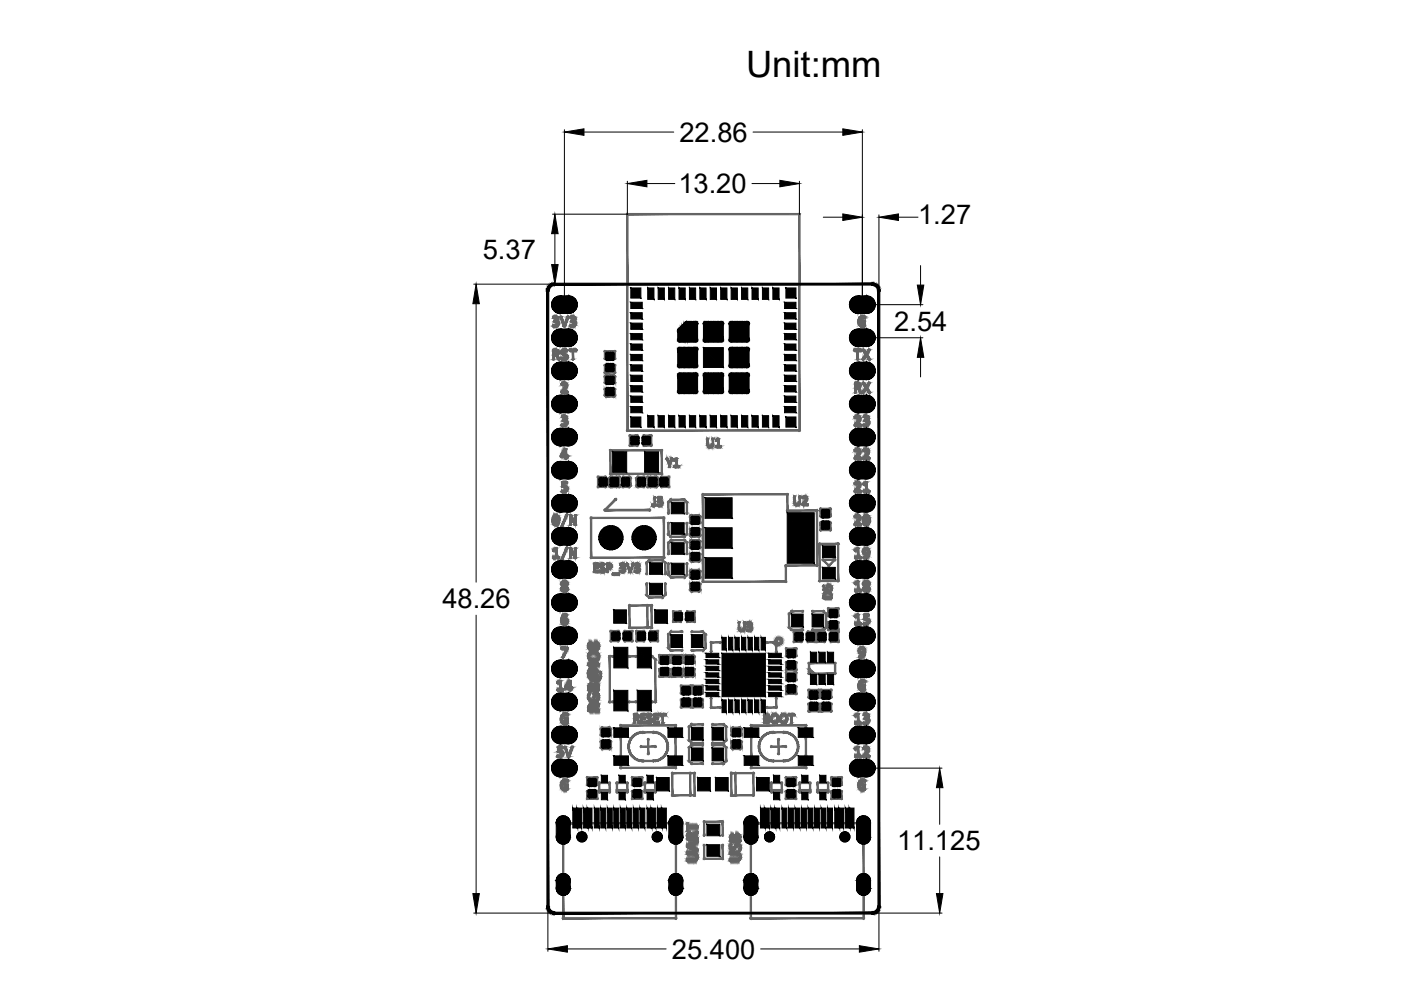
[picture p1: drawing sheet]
<svg xmlns="http://www.w3.org/2000/svg" width="297mm" height="210mm" viewBox="0 0 297 210" stroke-linecap="round" stroke-linejoin="round" font-family="sans-serif">
<defs><g id="words">
<text font-size="7.7" x="158.2" y="16.2">Unit:mm</text>
<g font-size="5.8">
<text x="144.1" y="30">22.86</text>
<text x="143.8" y="41">13.20</text>
<text x="194.7" y="47.5">1.27</text>
<text x="102.4" y="54.9">5.37</text>
<text x="189.6" y="70.1">2.54</text>
<text x="93.8" y="129">48.26</text>
<text x="190.2" y="180.3">11.125</text>
<text x="142.5" y="203.2">25.400</text>
</g>
</g></defs>
<!-- layer: SILKTOP_PHO -->
<g fill="#636466" stroke="#636466" stroke-width=".21">
<path d="M183.3 151.3l-.1 .1z"/>
<path d="M184 117.2l-.1 .1z"/>
<path d="M183.3 88.2l-.1 .1z"/>
<path d="M170.3 105.5l-.1 .1z"/>
<path d="M170.7 105.5h.2z"/>
<path d="M162.9 152.2l-.1 .1z"/>
<path d="M162.6 151.7h.2z"/>
<path d="M155 179.9h.1z"/>
<path d="M145.6 179.5h.1z"/>
<path d="M145.9 176.9v.1z"/>
<path d="M139.4 107.1l.1-.1z"/>
<path d="M139.4 107.2h.1z"/>
<path d="M138 151.5h.1z"/>
<path d="M137.8 151.5l.1-.1z"/>
<path d="M135.1 152.4h.1z"/>
<path d="M135 151.7l.1-.1z"/>
<path d="M135.2 119.7h.1z"/>
<path d="M132.1 119.7h.1z"/>
<path d="M126.5 143.6l-.1 .1z"/>
<path d="M126.6 142.7l-.1 .1z"/>
<path d="M127.9 119.6h.1z"/>
<path d="M127.7 119.5h.1z"/>
<path d="M121.1 67.1v.1z"/>
<path d="M119.3 131.4v.1z"/>
<path d="M119.3 88.2l-.1 .1z"/>
<path d="M120.1 74.2h.1z"/>
<path d="M120 74.2l.1-.1z"/>
<path d="M117.5 67.1l-.1 .1z"/>
<path d="M183.2 165.4h.3zM183.2 165.4h.3z"/>
<path d="M183 165.4h.2zM183 165.3l.2 .1z"/>
<path d="M182.8 165.4l.2-.1zM182.7 165.4l.3-.1z"/>
<path d="M182.6 165.5l.1-.1zM182.5 165.4h.2z"/>
<path d="M182.5 165.4l-.1 .2zM182.4 165.5l.1-.1z"/>
<path d="M182.4 165.5l-.1 .2zM182.4 165.5l-.1 .2z"/>
<path d="M182.2 165.6l-.1 .4zM182.2 165.6l-.1 .4z"/>
<path d="M182 166v.2zM182 166v.2z"/>
<path d="M182 166.2v.3zM182 166.2v.3z"/>
<path d="M181.9 166.5l.2 .4zM181.9 166.5l.2 .4z"/>
<path d="M182 166.9l.1 .2zM182 166.9l.1 .2z"/>
<path d="M182.1 167.1l.2 .1zM182.1 167.1l.2 .1z"/>
<path d="M182.3 167.2l.1 .1zM182.2 167.3h.2z"/>
<path d="M182.4 167.3l.1 .1zM182.3 167.4h.2z"/>
<path d="M182.5 167.4h.2zM182.5 167.5l.2-.1z"/>
<path d="M182.7 167.4h.3zM182.7 167.5l.3-.1z"/>
<path d="M183 167.4h.3zM183 167.5l.3-.1z"/>
<path d="M183.3 167.4l.1-.1zM183.4 167.3v.2z"/>
<path d="M183.4 166.4l.1 1zM183.4 166.4l.1 1z"/>
<path d="M182.8 166.4l.7-.1zM182.8 166.3h.7z"/>
<path d="M182.8 166.4v.1zM182.8 166.4v.1z"/>
<path d="M182.8 166.5h.4zM182.8 166.6l.4-.1z"/>
<path d="M183.2 166.6l.1 .6zM183.2 166.6l.1 .6z"/>
<path d="M182.9 167.3h.2zM182.9 167.3h.2z"/>
<path d="M182.6 167.3h.3zM182.6 167.2l.3 .1z"/>
<path d="M182.4 167.1l.2 .1zM182.4 167l.2 .2z"/>
<path d="M182.2 166.8l.2 .2zM182.2 166.8l.2 .2z"/>
<path d="M182.2 166.4l.1 .4zM182.2 166.4l.1 .4z"/>
<path d="M182.2 166.1l.1 .3zM182.2 166.1l.1 .3z"/>
<path d="M182.4 165.8l-.1 .3zM182.4 165.8l-.1 .3z"/>
<path d="M182.4 165.8l.2-.2zM182.6 165.6l-.1 .2z"/>
<path d="M182.7 165.6l.3-.1zM182.7 165.7l.3-.2z"/>
<path d="M183 165.5l.3 .1zM183 165.6h.3z"/>
<path d="M183.3 165.6l.2 .1zM183.3 165.6l.2 .1z"/>
<path d="M183.4 165.5l.1 .2zM183.4 165.5l.1 .2z"/>
<path d="M183.4 160.3l.9-.1zM183.4 160.2h.9z"/>
<path d="M183.3 160.2l.4-.4zM183.7 159.8l-.3 .4z"/>
<path d="M183.9 159.5l-.2 .3zM183.9 159.5l-.2 .3z"/>
<path d="M184.1 159.3l-.1 .3zM184.1 159.3l-.1 .3z"/>
<path d="M184.2 159.2l-.1 .2zM184.2 159.2l-.1 .2z"/>
<path d="M184.2 158.9v.3zM184.2 158.9v.3z"/>
<path d="M184.2 158.7l.1 .2zM184.2 158.7l.1 .2z"/>
<path d="M184.1 158.5l.1 .2zM184.1 158.5l.1 .2z"/>
<path d="M183.8 158.4l.3 .1zM183.9 158.4l.2 .1z"/>
<path d="M183.6 158.4h.3zM183.7 158.3l.2 .1z"/>
<path d="M183.5 158.4l.1-.1zM183.5 158.4l.1-.1z"/>
<path d="M183.3 158.5l.1-.1zM183.3 158.4h.1z"/>
<path d="M183.2 158.4l-.1 .3zM183 158.6l.2-.2z"/>
<path d="M183.1 158.6l.1 .1zM183 158.7h.2z"/>
<path d="M183.1 158.7l.2-.1zM183.3 158.6l-.1 .2z"/>
<path d="M183.3 158.6l.3-.1zM183.3 158.7l.3-.2z"/>
<path d="M183.6 158.5l.2 .1zM183.6 158.6h.2z"/>
<path d="M183.8 158.6h.1zM183.7 158.6h.2z"/>
<path d="M183.8 158.7l.2 .1zM183.8 158.7l.2 .1z"/>
<path d="M183.9 158.8l.1 .1zM183.9 158.8l.1 .1z"/>
<path d="M183.9 158.9l.1 .2zM183.9 158.9l.1 .2z"/>
<path d="M183.9 159.1v.2zM183.9 159.1v.2z"/>
<path d="M183.9 159.3l-.1 .2zM183.9 159.3l-.1 .2z"/>
<path d="M183.7 159.4l-.1 .3zM183.7 159.4l-.2 .3z"/>
<path d="M183.5 159.7l-.5 .6zM183.5 159.7l-.5 .5z"/>
<path d="M183 160.2l.1 .2zM183 160.2l.1 .2z"/>
<path d="M183 160.4h1.3zM183 160.5l1.3-.1z"/>
<path d="M184.3 160.2l.1 .2zM184.3 160.2l.1 .2z"/>
<path d="M184.2 152.6l.1 .2zM184.2 152.6l.1 .2z"/>
<path d="M184.2 152.5l.1 .1zM184.2 152.5l.1 .1z"/>
<path d="M184 152.4l.2 .1zM184 152.4l.2 .1z"/>
<path d="M183.9 152.4h.1zM183.9 152.3l.1 .1z"/>
<path d="M183.9 152.3l.1-.1zM184 152.2l-.1 .1z"/>
<path d="M184 152.2l.1-.1zM184.1 152.1l-.1 .1z"/>
<path d="M184.1 152v.1zM184.1 152v.1z"/>
<path d="M184.2 151.8v.2zM184.2 151.8v.2z"/>
<path d="M184.1 151.6l.1 .2zM184.1 151.6l.1 .2z"/>
<path d="M184 151.5l.2 .1zM184 151.5l.2 .1z"/>
<path d="M183.8 151.4h.3zM183.8 151.3l.3 .1z"/>
<path d="M183.6 151.4l.2-.1zM183.6 151.3h.2z"/>
<path d="M183.5 151.4l.1-.1zM183.5 151.3h.1z"/>
<path d="M183.3 151.4l.1-.1zM183.3 151.3h.1z"/>
<path d="M183.2 151.4l-.1 .1zM183.1 151.4h.1z"/>
<path d="M183.1 151.4l.1 .2zM183.1 151.4l.1 .2z"/>
<path d="M183.1 151.5h.2zM183.1 151.6l.2-.1z"/>
<path d="M183.3 151.5h.2zM183.3 151.6l.2-.1z"/>
<path d="M183.6 151.5h.1zM183.5 151.5h.2z"/>
<path d="M183.7 151.5h.2zM183.7 151.6l.2-.1z"/>
<path d="M183.8 151.6l.2 .1zM183.8 151.6l.2 .1z"/>
<path d="M183.9 151.7l.1 .1zM183.9 151.7l.1 .1z"/>
<path d="M183.9 151.9l.1 .1zM183.9 151.9l.1 .1z"/>
<path d="M183.9 152v.2zM183.9 152v.2z"/>
<path d="M183.8 152.1l-.1 .2zM183.7 152.2l.1-.1z"/>
<path d="M183.5 152.3l.2-.1zM183.5 152.2h.2z"/>
<path d="M183.3 152.3l.2-.1zM183.3 152.2h.2z"/>
<path d="M183.3 152.3l.1 .1zM183.3 152.3l.1 .1z"/>
<path d="M183.3 152.4h.2zM183.3 152.5l.2-.1z"/>
<path d="M183.5 152.4h.3zM183.5 152.5l.3-.1z"/>
<path d="M183.8 152.4l.1 .1zM183.7 152.5h.2z"/>
<path d="M183.9 152.6h.2zM183.9 152.6h.2z"/>
<path d="M184 152.7l.1 .1zM184 152.7l.1 .1z"/>
<path d="M184 152.8l.1 .2zM184 152.8l.1 .2z"/>
<path d="M184 153v.2zM184 153v.2z"/>
<path d="M183.7 153.3l.2-.2zM183.7 153.2l.2-.1z"/>
<path d="M183.5 153.3l.2-.1zM183.5 153.3l.2-.1z"/>
<path d="M183.2 153.3h.3zM183.2 153.3h.3z"/>
<path d="M183 153.3h.2zM183.1 153.2l.1 .1z"/>
<path d="M183 153.3l.1 .1zM183 153.3l.1 .1z"/>
<path d="M183 153.4h.4zM183 153.5l.4-.1z"/>
<path d="M183.4 153.4l.4-.1zM183.5 153.5l.3-.1z"/>
<path d="M183.8 153.3l.3-.1zM183.8 153.4l.3-.2z"/>
<path d="M184.2 153l-.1 .3zM184.2 153l-.1 .3z"/>
<path d="M184.3 152.8v.2zM184.3 152.8v.2z"/>
<path d="M182.1 160.3l.4-.1zM182.1 160.2h.4z"/>
<path d="M182 158.4l.1 1.8zM182 158.4l.1 1.8z"/>
<path d="M181.8 158.4h.3zM181.8 158.4h.3z"/>
<path d="M181.2 158.8l.6-.4zM181.2 158.7l.6-.3z"/>
<path d="M181.2 158.7l.1 .2zM181.2 158.7l.1 .2z"/>
<path d="M181.3 158.9l.4-.3zM181.3 158.9l.5-.3z"/>
<path d="M181.8 158.6v1.6zM181.8 158.6v1.6z"/>
<path d="M181.3 160.3l.5-.1zM181.3 160.2h.5z"/>
<path d="M181.2 160.2l.1 .2zM181.2 160.2l.1 .2z"/>
<path d="M181.3 160.4h1.2zM181.3 160.5l1.2-.1z"/>
<path d="M182.5 160.2l.1 .2zM182.5 160.2l.1 .2z"/>
<path d="M182.1 153.3l.4-.1zM182.1 153.2h.4z"/>
<path d="M182 151.4l.1 1.8zM182 151.4l.1 1.8z"/>
<path d="M181.8 151.4l.3-.1zM181.8 151.3h.3z"/>
<path d="M181.2 151.8l.6-.5zM181.2 151.7l.6-.4z"/>
<path d="M181.2 151.7l.1 .2zM181.2 151.7l.1 .2z"/>
<path d="M181.3 151.8l.4-.3zM181.3 151.9l.4-.4z"/>
<path d="M181.8 151.6v1.6zM181.8 151.6v1.6z"/>
<path d="M181.3 153.3l.5-.1zM181.3 153.2h.5z"/>
<path d="M181.2 153.2l.1 .2zM181.2 153.2l.1 .2z"/>
<path d="M181.3 153.4h1.2zM181.3 153.4h1.2z"/>
<path d="M182.5 153.2l.1 .2zM182.5 153.2l.1 .2z"/>
<path d="M183.2 144.4h.3zM183.2 144.3l.3 .1z"/>
<path d="M183 144.4l.2-.1zM183 144.3h.2z"/>
<path d="M182.8 144.4l.2-.1zM182.7 144.3h.3z"/>
<path d="M182.6 144.4l.1-.1zM182.5 144.4l.2-.1z"/>
<path d="M182.5 144.4l-.1 .1zM182.4 144.4h.1z"/>
<path d="M182.4 144.5l-.1 .1zM182.2 144.6l.2-.1z"/>
<path d="M182.2 144.6l-.1 .4zM182.2 144.6l-.1 .4z"/>
<path d="M182 145v.2zM182 145v.2z"/>
<path d="M182 145.1v.3zM182 145.1v.3z"/>
<path d="M181.9 145.4l.2 .5zM181.9 145.4l.2 .5z"/>
<path d="M182 145.9l.1 .1zM182 145.9l.1 .1z"/>
<path d="M182.1 146l.2 .2zM182.1 146l.2 .2z"/>
<path d="M182.3 146.1l.1 .1zM182.2 146.2h.2z"/>
<path d="M182.4 146.2l.1 .1zM182.3 146.3h.2z"/>
<path d="M182.5 146.3l.2 .1zM182.5 146.4h.2z"/>
<path d="M182.7 146.4h.3zM182.7 146.5l.3-.1z"/>
<path d="M183 146.4l.3-.1zM183 146.5l.3-.2z"/>
<path d="M183.3 146.3h.1zM183.4 146.3v.1z"/>
<path d="M183.4 145.3l.1 1zM183.4 145.3l.1 1z"/>
<path d="M182.8 145.3h.7zM182.8 145.3h.7z"/>
<path d="M182.8 145.3v.2zM182.8 145.3v.2z"/>
<path d="M182.8 145.4h.4zM182.8 145.5l.4-.1z"/>
<path d="M183.2 145.5l.1 .7zM183.2 145.5l.1 .7z"/>
<path d="M182.9 146.3l.2-.1zM182.9 146.2h.2z"/>
<path d="M182.6 146.2h.3zM182.6 146.1l.3 .1z"/>
<path d="M182.4 146l.2 .1zM182.4 146l.2 .1z"/>
<path d="M182.2 145.8l.2 .2zM182.2 145.8l.2 .2z"/>
<path d="M182.2 145.4l.1 .3zM182.2 145.4l.1 .3z"/>
<path d="M182.2 145l.1 .4zM182.2 145l.1 .4z"/>
<path d="M182.4 144.7l-.1 .3zM182.4 144.7l-.1 .3z"/>
<path d="M182.4 144.7l.2-.1zM182.6 144.6l-.1 .2z"/>
<path d="M182.7 144.5h.3zM182.7 144.6l.3-.1z"/>
<path d="M183 144.5h.3zM183 144.6l.3-.1z"/>
<path d="M183.3 144.5l.2 .1zM183.3 144.6h.2z"/>
<path d="M183.4 144.4l.1 .2zM183.4 144.4l.1 .2z"/>
<path d="M183.3 137.8l.2 .2zM183.3 137.8l.2 .2z"/>
<path d="M183.3 137.7l.1 .1zM183.3 137.7l.1 .1z"/>
<path d="M183.2 137.5l.1 .1zM183.2 137.5l.1 .1z"/>
<path d="M183 137.4l.3 .1zM183 137.3l.3 .2z"/>
<path d="M182.7 137.3h.3zM182.7 137.3h.3z"/>
<path d="M182.5 137.4l.2-.1zM182.4 137.3h.3z"/>
<path d="M182.4 137.3l-.1 .2zM182.2 137.5l.2-.2z"/>
<path d="M182.2 137.5l-.1 .2zM182.2 137.5l-.1 .2z"/>
<path d="M182.1 137.7v.3zM182.1 137.7v.3z"/>
<path d="M182 138l.1 .2zM182 138l.1 .2z"/>
<path d="M182 138.2l.2 .2zM182 138.2l.2 .2z"/>
<path d="M182.2 138.4l.2 .1zM182.2 138.4l.2 .1z"/>
<path d="M182.4 138.5h.2zM182.4 138.6l.2-.1z"/>
<path d="M182.6 138.5h.3zM182.6 138.6l.3-.1z"/>
<path d="M182.9 138.5l.2-.1zM182.9 138.6l.2-.2z"/>
<path d="M183.2 138.5v.3zM183.2 138.5v.3z"/>
<path d="M183.1 138.8l-.1 .3zM183.1 138.8l-.1 .3z"/>
<path d="M182.9 139l-.2 .2zM182.7 139.1l.2-.1z"/>
<path d="M182.4 139.3l.3-.2zM182.3 139.2l.4-.1z"/>
<path d="M182.2 139.3l.1-.1zM182.2 139.2h.1z"/>
<path d="M182.1 139.2l.1 .2zM182.1 139.2l.1 .2z"/>
<path d="M182.2 139.3h.4zM182.2 139.4l.4-.1z"/>
<path d="M182.6 139.3h.2zM182.6 139.4l.2-.1z"/>
<path d="M182.8 139.3l.2-.1zM182.8 139.3l.2-.1z"/>
<path d="M183 139.2l.1-.1zM183.1 139.1l-.1 .1z"/>
<path d="M183.2 138.9v.2zM183.2 138.9v.2z"/>
<path d="M183.3 138.8v.2zM183.3 138.8v.2z"/>
<path d="M183.4 138.5v.3zM183.4 138.5v.3z"/>
<path d="M183.4 138.2v.3zM183.4 138.2v.3z"/>
<path d="M183.4 138l.1 .2zM183.4 138l.1 .2z"/>
<path d="M183.2 138v.2zM183.2 138v.2z"/>
<path d="M183.2 138.2l-.1 .2zM183.1 138.3l.1-.1z"/>
<path d="M183.1 138.3l-.1 .1zM183 138.3h.1z"/>
<path d="M183 138.3l-.1 .1zM182.8 138.4l.2-.1z"/>
<path d="M182.7 138.4h.1zM182.7 138.4h.1z"/>
<path d="M182.5 138.4h.2zM182.5 138.3l.2 .1z"/>
<path d="M182.4 138.3h.1zM182.4 138.3h.1z"/>
<path d="M182.3 138.2l.1 .1zM182.3 138.2l.1 .1z"/>
<path d="M182.2 138l.1 .1zM182.2 138l.1 .1z"/>
<path d="M182.3 137.7v.3zM182.3 137.7v.3z"/>
<path d="M182.4 137.6l-.1 .2zM182.4 137.6l-.1 .2z"/>
<path d="M182.4 137.6l.1-.1zM182.5 137.5l-.1 .1z"/>
<path d="M182.6 137.5l.1-.1zM182.6 137.5l.1-.1z"/>
<path d="M182.8 137.4l.1 .1zM182.7 137.5h.2z"/>
<path d="M182.9 137.5l.2 .1zM182.9 137.5l.2 .1z"/>
<path d="M183 137.7l.2 .2zM183 137.7l.2 .2z"/>
<path d="M183.1 137.9l.1 .1zM183.1 137.9l.1 .1z"/>
<path d="M184.2 131.5l.2 .1zM184.2 131.5l.2 .1z"/>
<path d="M184.1 131.3l.2 .1zM184.1 131.2l.2 .2z"/>
<path d="M183.9 131.2h.2zM183.9 131.1l.2 .1z"/>
<path d="M183.6 131.2l.3-.1zM183.6 131.1h.3z"/>
<path d="M183.4 131.2l.2-.1zM183.4 131.1h.2z"/>
<path d="M183.3 130.5l.1 .6zM183.3 130.5l.1 .6z"/>
<path d="M183.4 130.4h.8zM183.4 130.5l.8-.1z"/>
<path d="M184.2 130.3v.2zM184.2 130.3v.2z"/>
<path d="M183.1 130.4l1.1-.1zM183.1 130.3h1.1z"/>
<path d="M183.1 130.3l.1 1zM183.1 130.3l.1 1z"/>
<path d="M183.1 131.3h.4zM183.1 131.3h.4z"/>
<path d="M183.5 131.3h.2zM183.5 131.3h.2z"/>
<path d="M183.7 131.3l.2 .1zM183.7 131.4h.2z"/>
<path d="M183.9 131.4l.2 .1zM183.9 131.4l.2 .1z"/>
<path d="M184 131.6l.1 .1zM184 131.6l.1 .1z"/>
<path d="M184 131.7l.1 .2zM184 131.7l.1 .2z"/>
<path d="M184 131.9l-.1 .2zM184 131.9l-.1 .2z"/>
<path d="M183.9 132.1l-.2 .1zM183.7 132.2l.2-.1z"/>
<path d="M183.5 132.3l.2-.1zM183.5 132.2h.2z"/>
<path d="M183.3 132.3l.2-.1zM183.3 132.2h.2z"/>
<path d="M183.1 132.2h.2zM183.1 132.2h.2z"/>
<path d="M183 132.2l.1 .2zM183 132.2l.1 .2z"/>
<path d="M183.1 132.4h.4zM183.1 132.4h.4z"/>
<path d="M183.5 132.4l.3-.1zM183.5 132.4l.3-.1z"/>
<path d="M183.8 132.3l.3-.1zM183.8 132.4l.3-.2z"/>
<path d="M184.2 131.9l-.1 .3zM184.2 131.9l-.1 .3z"/>
<path d="M184.3 131.8v.2zM184.3 131.8v.2z"/>
<path d="M184.3 131.6l.1 .3zM184.3 131.6l.1 .3z"/>
<path d="M184.3 124.7l.1 .1zM184.3 124.7l.1 .1z"/>
<path d="M184.2 124.6l.2 .1zM184.2 124.6l.2 .1z"/>
<path d="M184.1 124.4l.2 .1zM184.1 124.4l.2 .1z"/>
<path d="M183.9 124.4h.2zM184 124.3l.1 .1z"/>
<path d="M183.9 124.2l.2-.1zM184.1 124.1l-.1 .2z"/>
<path d="M184.1 124.1l.1-.1zM184.2 124l-.1 .2z"/>
<path d="M184.3 123.9v.2zM184.3 123.9v.2z"/>
<path d="M184.3 123.7v.2zM184.3 123.7v.2z"/>
<path d="M184.3 123.5l.1 .2zM184.3 123.5l.1 .2z"/>
<path d="M184.2 123.4l.1 .1zM184.2 123.4l.1 .1z"/>
<path d="M183.9 123.3l.3 .1zM184 123.3l.2 .1z"/>
<path d="M183.7 123.3h.3zM183.7 123.2l.3 .1z"/>
<path d="M183.4 123.3l.3-.1zM183.4 123.3l.3-.1z"/>
<path d="M183.2 123.5l.2-.2zM183.2 123.4l.2-.1z"/>
<path d="M183.1 123.4v.2zM183.1 123.4v.2z"/>
<path d="M183 123.6l.1 .2zM183 123.6l.1 .2z"/>
<path d="M183 123.8l.1 .1zM183 123.8l.1 .1z"/>
<path d="M183 123.9l.1 .2zM183 123.9l.1 .2z"/>
<path d="M183.1 124l.2 .1zM183.1 124.1h.2z"/>
<path d="M183.3 124.1l.1 .2zM183.2 124.2l.2 .1z"/>
<path d="M183.4 124.3l-.3 .3zM183.1 124.6l.3-.3z"/>
<path d="M183 124.6v.1zM183 124.6v.1z"/>
<path d="M183 124.7v.2zM183 124.7v.2z"/>
<path d="M183 124.9v.2zM183 124.9v.2z"/>
<path d="M183 125.1l.2 .1zM183 125.1l.2 .1z"/>
<path d="M183.2 125.2l.2 .1zM183.2 125.3h.2z"/>
<path d="M183.4 125.3h.3zM183.4 125.4l.3-.1z"/>
<path d="M183.7 125.3h.3zM183.7 125.4l.3-.1z"/>
<path d="M183.9 125.3l.3-.1zM184 125.4l.2-.2z"/>
<path d="M184.3 125.1l-.1 .2zM184.3 125.1l-.1 .2z"/>
<path d="M184.3 124.8v.3zM184.3 124.8v.3z"/>
<path d="M184.1 123.8v.1zM184.1 123.8v.1z"/>
<path d="M184 123.9v.1zM184 123.9v.1z"/>
<path d="M184 124l-.1 .1zM183.9 124.1l.1-.1z"/>
<path d="M183.9 124.1l-.2 .1zM183.7 124.2l.2-.1z"/>
<path d="M183.5 124.1l.2 .1zM183.5 124.1l.2 .1z"/>
<path d="M183.3 124l.2 .1zM183.4 124l.1 .1z"/>
<path d="M183.3 123.9l.1 .1zM183.3 123.9l.1 .1z"/>
<path d="M183.2 123.8l.1 .1zM183.2 123.8l.1 .1z"/>
<path d="M183.3 123.6v.2zM183.3 123.6v.2z"/>
<path d="M183.3 123.5v.1zM183.3 123.5v.1z"/>
<path d="M183.4 123.5l.1-.1zM183.4 123.5l.1-.1z"/>
<path d="M183.5 123.4h.2zM183.5 123.5l.2-.1z"/>
<path d="M183.7 123.4h.2zM183.7 123.5l.2-.1z"/>
<path d="M183.9 123.4l.1 .1zM183.8 123.5h.2z"/>
<path d="M184 123.5l.1 .1zM184 123.5l.1 .1z"/>
<path d="M184 123.6l.1 .1zM184 123.6l.1 .1z"/>
<path d="M184.1 124.9v.1zM184.1 124.9v.1z"/>
<path d="M184 125v.1zM184 125v.1z"/>
<path d="M184 125.1l-.1 .1zM183.8 125.2l.2-.1z"/>
<path d="M183.7 125.3l.1-.1zM183.7 125.2h.1z"/>
<path d="M183.5 125.2h.2zM183.5 125.1l.2 .1z"/>
<path d="M183.4 125.2l.1-.1zM183.4 125.1h.1z"/>
<path d="M183.3 125l.1 .1zM183.3 125l.1 .1z"/>
<path d="M183.2 124.9l.1 .1zM183.2 124.9l.1 .1z"/>
<path d="M183.3 124.7v.2zM183.3 124.7v.2z"/>
<path d="M183.3 124.6v.1zM183.3 124.6v.1z"/>
<path d="M183.3 124.6l.1-.1zM183.4 124.5l-.1 .1z"/>
<path d="M183.4 124.5l.2-.1zM183.6 124.4l-.1 .1z"/>
<path d="M183.7 124.4l.2 .1zM183.6 124.4l.3 .1z"/>
<path d="M183.9 124.5l.1 .1zM183.9 124.6h.1z"/>
<path d="M184 124.6l.1 .1zM184 124.6l.1 .1z"/>
<path d="M184 124.7l.1 .2zM184 124.7l.1 .2z"/>
<path d="M184.2 116.8l.2 .1zM184.2 116.8l.2 .1z"/>
<path d="M184.2 116.6l.1 .1zM184.2 116.6l.1 .1z"/>
<path d="M184.1 116.5l.1 .1zM184.1 116.5l.1 .1z"/>
<path d="M183.9 116.3l.2 .2zM183.9 116.3l.3 .1z"/>
<path d="M183.6 116.3h.3zM183.7 116.2l.2 .1z"/>
<path d="M183.4 116.3l.2-.1zM183.4 116.3l.2-.1z"/>
<path d="M183.3 116.3l-.1 .2zM183.1 116.4l.2-.1z"/>
<path d="M183.1 116.4l-.1 .3zM183.1 116.4l-.1 .3z"/>
<path d="M183 116.6v.3zM183 116.6v.3z"/>
<path d="M182.9 116.9l.1 .3zM182.9 116.9l.1 .3z"/>
<path d="M183 117.2l.1 .1zM183 117.2l.1 .1z"/>
<path d="M183.1 117.3l.2 .1zM183.1 117.4h.2z"/>
<path d="M183.3 117.4l.2 .1zM183.3 117.5h.2z"/>
<path d="M183.5 117.5l.3-.1zM183.5 117.5l.3-.1z"/>
<path d="M183.8 117.4l.2-.1zM183.8 117.5l.2-.2z"/>
<path d="M184.1 117.5v.2zM184.1 117.5v.2z"/>
<path d="M184 117.7l-.1 .3zM184 117.7l-.1 .3z"/>
<path d="M183.6 118.1l.2-.1zM183.6 118.1l.2-.1z"/>
<path d="M183.3 118.2l.3-.1zM183.3 118.1h.3z"/>
<path d="M183.1 118.2l.2-.1zM183.1 118.1h.2z"/>
<path d="M183 118.2l.1 .1zM183 118.2l.1 .1z"/>
<path d="M183.1 118.3h.4zM183.1 118.4l.4-.1z"/>
<path d="M183.5 118.3l.2-.1zM183.5 118.3l.2-.1z"/>
<path d="M183.7 118.2l.2-.1zM183.7 118.3l.2-.2z"/>
<path d="M183.9 118.1l.1-.1zM184 118l-.1 .2z"/>
<path d="M184.2 117.9l-.1 .2zM184.2 117.9l-.1 .2z"/>
<path d="M184.2 117.7v.2zM184.2 117.7v.2z"/>
<path d="M184.3 117.5v.2zM184.3 117.5v.2z"/>
<path d="M184.3 117.2v.3zM184.3 117.2v.3z"/>
<path d="M184.3 116.9l.1 .3zM184.3 116.9l.1 .3z"/>
<path d="M184.1 117v.2zM184.1 117v.2z"/>
<path d="M184.1 117.2l-.1 .1zM184 117.2h.1z"/>
<path d="M183.8 117.4l.1-.1zM183.7 117.3h.2z"/>
<path d="M183.6 117.4l.1-.1zM183.6 117.3h.1z"/>
<path d="M183.4 117.3h.2zM183.5 117.3h.1z"/>
<path d="M183.3 117.3h.2zM183.3 117.2l.2 .1z"/>
<path d="M183.2 117.1l.1 .1zM183.2 117.1l.1 .1z"/>
<path d="M183.1 116.9l.2 .2zM183.1 116.9l.2 .2z"/>
<path d="M183.2 116.7v.2zM183.2 116.7v.2z"/>
<path d="M183.3 116.5v.2zM183.3 116.5v.2z"/>
<path d="M183.3 116.5l.1-.1zM183.4 116.4l-.1 .2z"/>
<path d="M183.5 116.4h.1zM183.5 116.5l.1-.1z"/>
<path d="M183.7 116.4h.1zM183.6 116.4h.2z"/>
<path d="M183.9 116.4l.1 .2zM183.8 116.5l.2 .1z"/>
<path d="M183.9 116.6l.2 .2zM183.9 116.6l.2 .2z"/>
<path d="M184 116.8l.1 .2zM184 116.8l.1 .2z"/>
<path d="M184.3 109.8l.1 .2zM184.3 109.8l.1 .2z"/>
<path d="M184.2 109.5l.2 .3zM184.2 109.5l.2 .3z"/>
<path d="M183.9 109.3l.3 .1zM184 109.3l.2 .1z"/>
<path d="M183.7 109.3h.3zM183.7 109.2l.3 .1z"/>
<path d="M183.5 109.3l.2-.1zM183.5 109.2h.2z"/>
<path d="M183.4 109.3l.1-.1zM183.4 109.3l.1-.1z"/>
<path d="M183.3 109.3l-.2 .2zM183.1 109.5l.2-.2z"/>
<path d="M183.1 109.5l-.1 .4zM183.1 109.5l-.1 .4z"/>
<path d="M183 109.9v.4zM183 109.9v.4z"/>
<path d="M182.9 110.3l.1 .2zM182.9 110.3l.1 .2z"/>
<path d="M182.9 110.5l.1 .3zM182.9 110.5l.1 .3z"/>
<path d="M183 110.8l.1 .2zM183 110.8l.1 .2z"/>
<path d="M183 111l.1 .1zM183 111l.1 .1z"/>
<path d="M183.1 111.1l.2 .1zM183.1 111.1l.2 .1z"/>
<path d="M183.3 111.2h.1zM183.2 111.2h.2z"/>
<path d="M183.4 111.2l.3 .1zM183.4 111.3h.3z"/>
<path d="M183.6 111.3h.2zM183.7 111.4l.1-.1z"/>
<path d="M183.8 111.3l.2-.1zM183.8 111.3l.2-.1z"/>
<path d="M184 111.2h.1zM184.1 111.2l-.1 .1z"/>
<path d="M184.2 111l-.1 .2zM184.2 111l-.1 .2z"/>
<path d="M184.3 110.7l-.1 .4zM184.3 110.7l-.1 .4z"/>
<path d="M184.4 110.3v.4zM184.4 110.3v.4z"/>
<path d="M184.4 110v.3zM184.4 110v.3z"/>
<path d="M184.1 110.1l.1 .2zM184.1 110.1l.1 .2z"/>
<path d="M184.1 110.3l.1 .4zM184.1 110.3l.1 .4z"/>
<path d="M184.1 110.7v.3zM184.1 110.7v.3z"/>
<path d="M184 110.9l-.1 .2zM183.9 111.1l.1-.2z"/>
<path d="M183.7 111.2l.2-.1zM183.7 111.1h.2z"/>
<path d="M183.5 111.2l.2-.1zM183.5 111.1h.2z"/>
<path d="M183.3 111.1h.2zM183.4 111l.1 .1z"/>
<path d="M183.3 110.9l.1 .1zM183.3 110.9l.1 .1z"/>
<path d="M183.2 110.8l.1 .1zM183.2 110.8l.1 .1z"/>
<path d="M183.2 110.7l.9-.7zM183.3 110.7l.8-.6z"/>
<path d="M183.2 110.5l.9-.6zM183.2 110.5l.9-.7z"/>
<path d="M183.1 110.3l.1 .2zM183.1 110.3l.1 .2z"/>
<path d="M183.1 109.9l.1 .4zM183.1 109.9l.1 .4z"/>
<path d="M183.3 109.6l-.1 .3zM183.3 109.6l-.1 .3z"/>
<path d="M183.3 109.6l.1-.2zM183.4 109.4l-.1 .3z"/>
<path d="M183.5 109.4h.2zM183.5 109.5l.2-.1z"/>
<path d="M183.7 109.4h.1zM183.7 109.4h.1z"/>
<path d="M183.8 109.4l.2 .1zM183.8 109.5h.2z"/>
<path d="M183.9 109.5l.2 .1zM183.9 109.5l.2 .1z"/>
<path d="M184 109.7l.1 .1zM184 109.7l.1 .1z"/>
<path d="M183.9 104.1h.4zM183.9 104.1h.4z"/>
<path d="M183.8 102.2l.1 1.9zM183.8 102.2l.1 1.9z"/>
<path d="M183.7 102.3l.2-.1zM183.7 102.2h.2z"/>
<path d="M183 102.6l.6-.4zM183 102.5l.6-.3z"/>
<path d="M183 102.6l.1 .1zM183 102.6l.1 .1z"/>
<path d="M183.1 102.7l.4-.3zM183.1 102.8l.4-.4z"/>
<path d="M183.6 102.5l.1 1.6zM183.6 102.5l.1 1.6z"/>
<path d="M183.1 104.1h.5zM183.1 104.1h.5z"/>
<path d="M183 104.1l.1 .2zM183 104.1l.1 .2z"/>
<path d="M183.1 104.3h1.2zM183.1 104.3h1.2z"/>
<path d="M184.3 104.1l.1 .2zM184.3 104.1l.1 .2z"/>
<path d="M183.4 97.1l.9-.1zM183.4 97h.9z"/>
<path d="M183.3 97l.4-.4zM183.7 96.6l-.3 .4z"/>
<path d="M183.9 96.4l-.2 .3zM183.9 96.4l-.2 .3z"/>
<path d="M184.1 96.2l-.1 .2zM184.1 96.2l-.1 .2z"/>
<path d="M184.2 96l-.1 .2zM184.2 96l-.1 .2z"/>
<path d="M184.2 95.8v.2zM184.2 95.8v.2z"/>
<path d="M184.2 95.5l.1 .3zM184.2 95.5l.1 .3z"/>
<path d="M184.1 95.4l.1 .1zM184.1 95.4l.1 .1z"/>
<path d="M183.8 95.3h.3zM183.9 95.2l.2 .1z"/>
<path d="M183.6 95.2h.3zM183.7 95.2h.2z"/>
<path d="M183.5 95.3l.1-.1zM183.5 95.2h.1z"/>
<path d="M183.3 95.3l.1-.1zM183.3 95.3l.1-.1z"/>
<path d="M183.2 95.3l-.1 .2zM183 95.4l.2-.1z"/>
<path d="M183 95.5l.2 .1zM183 95.5l.2 .1z"/>
<path d="M183.1 95.6l.2-.2zM183.3 95.4l-.1 .2z"/>
<path d="M183.3 95.4h.3zM183.3 95.5l.3-.1z"/>
<path d="M183.6 95.4h.2zM183.6 95.4h.2z"/>
<path d="M183.8 95.4l.1 .1zM183.7 95.4l.2 .1z"/>
<path d="M183.8 95.5l.2 .1zM183.8 95.5l.2 .1z"/>
<path d="M183.9 95.6l.1 .2zM183.9 95.6l.1 .2z"/>
<path d="M183.9 95.8l.1 .1zM183.9 95.8l.1 .1z"/>
<path d="M183.9 95.9v.2zM183.9 95.9v.2z"/>
<path d="M183.9 96.1l-.1 .2zM183.9 96.1l-.1 .2z"/>
<path d="M183.7 96.3l-.1 .3zM183.7 96.3l-.1 .3z"/>
<path d="M183.5 96.5l-.5 .6zM183.5 96.5l-.5 .6z"/>
<path d="M183 97.1l.1 .2zM183 97.1l.1 .2z"/>
<path d="M183 97.2h1.3zM183 97.3l1.3-.1z"/>
<path d="M184.3 97.1l.1 .2zM184.3 97.1l.1 .2z"/>
<path d="M184.2 89.5l.1 .1zM184.2 89.5l.1 .1z"/>
<path d="M184.2 89.3l.1 .1zM184.2 89.3l.1 .1z"/>
<path d="M184 89.3h.2zM184 89.2l.2 .1z"/>
<path d="M183.9 89.2h.1zM183.9 89.2h.1z"/>
<path d="M183.9 89.1l.1-.1zM184 89l-.1 .2z"/>
<path d="M184 89l.1-.1zM184.1 88.9l-.1 .2z"/>
<path d="M184.1 88.8v.2zM184.1 88.8v.2z"/>
<path d="M184.2 88.7v.1zM184.2 88.7v.1z"/>
<path d="M184.1 88.5l.1 .2zM184.1 88.5l.1 .2z"/>
<path d="M184 88.3l.2 .1zM184 88.3l.2 .1z"/>
<path d="M183.8 88.2l.3 .1zM183.8 88.2l.3 .1z"/>
<path d="M183.6 88.2h.2zM183.6 88.1l.2 .1z"/>
<path d="M183.5 88.2l.1-.1zM183.5 88.1h.1z"/>
<path d="M183.4 88.1l-.1 .1zM183.3 88.2l.1-.1z"/>
<path d="M183.2 88.2l-.1 .1zM183.1 88.2h.1z"/>
<path d="M183.1 88.3l.1 .1zM183.1 88.3l.1 .1z"/>
<path d="M183.1 88.4l.2-.1zM183.1 88.5l.2-.2z"/>
<path d="M183.3 88.3h.2zM183.3 88.4l.2-.1z"/>
<path d="M183.6 88.3h.1zM183.5 88.4l.2-.1z"/>
<path d="M183.7 88.3l.2 .1zM183.7 88.4h.2z"/>
<path d="M183.8 88.4l.2 .1zM183.8 88.4l.2 .1z"/>
<path d="M183.9 88.6l.1 .1zM183.9 88.6l.1 .1z"/>
<path d="M183.9 88.7l.1 .2zM183.9 88.7l.1 .2z"/>
<path d="M183.9 88.9v.1zM183.9 88.9v.1z"/>
<path d="M183.8 89l-.1 .1zM183.7 89h.1z"/>
<path d="M183.5 89.1l.2-.1zM183.5 89.1l.2-.1z"/>
<path d="M183.3 89.1h.2zM183.3 89.1h.2z"/>
<path d="M183.3 89.1l.1 .2zM183.3 89.1l.1 .2z"/>
<path d="M183.3 89.2h.2zM183.3 89.3l.2-.1z"/>
<path d="M183.5 89.2l.3 .1zM183.5 89.3h.3z"/>
<path d="M183.8 89.3h.1zM183.7 89.3h.2z"/>
<path d="M184 89.3l.1 .1zM183.9 89.4h.2z"/>
<path d="M184 89.5l.1 .1zM184 89.5l.1 .1z"/>
<path d="M184 89.7l.1 .1zM184 89.7l.1 .1z"/>
<path d="M184 89.8v.2zM184 89.8v.2z"/>
<path d="M183.7 90.1l.2-.1zM183.7 90.1l.2-.1z"/>
<path d="M183.5 90.2l.2-.1zM183.5 90.1h.2z"/>
<path d="M183.2 90.2l.3-.1zM183.2 90.1h.3z"/>
<path d="M183 90.1h.2zM183.1 90.1h.1z"/>
<path d="M183 90.1l.1 .2zM183 90.1l.1 .2z"/>
<path d="M183 90.2h.4zM183 90.3l.4-.1z"/>
<path d="M183.4 90.2h.4zM183.5 90.3h.3z"/>
<path d="M183.8 90.2l.3-.1zM183.8 90.2l.3-.1z"/>
<path d="M184.2 89.8l-.1 .3zM184.2 89.8l-.1 .3z"/>
<path d="M184.3 89.6v.3zM184.3 89.6v.3z"/>
<path d="M183.8 82.2l.6 1zM183.8 82.2l.7 1z"/>
<path d="M184.4 81.2l-.6 1zM184.4 81.2l-.6 1z"/>
<path d="M184.2 81.2l.2-.1zM184.2 81.1h.2z"/>
<path d="M184.1 81.2l-.4 .7zM184.1 81.2l-.4 .7z"/>
<path d="M183.1 81.2l.6 .7zM183.1 81.2l.6 .7z"/>
<path d="M182.9 81.2l.3-.1zM182.9 81.1h.3z"/>
<path d="M182.9 81.2l.6 .9zM182.9 81.2l.6 1z"/>
<path d="M183.5 82.2l-.6 1zM183.5 82.2l-.6 1z"/>
<path d="M182.8 83.2h.3zM182.8 83.3l.3-.1z"/>
<path d="M183.6 82.4l-.4 .8zM183.6 82.4l-.4 .8z"/>
<path d="M183.6 82.4l.6 .8zM183.6 82.4l.6 .8z"/>
<path d="M184.2 83.2h.3zM184.2 83.3l.3-.1z"/>
<path d="M183.8 75.2l.6 1zM183.8 75.2l.7 1z"/>
<path d="M184.4 74.1l-.6 1.1zM184.4 74.1l-.6 1.1z"/>
<path d="M184.2 74.2l.2-.1zM184.2 74.1h.2z"/>
<path d="M184.1 74.2l-.4 .7zM184.1 74.2l-.4 .7z"/>
<path d="M183.1 74.2l.6 .7zM183.1 74.2l.6 .7z"/>
<path d="M182.9 74.2l.3-.1zM182.9 74.1h.3z"/>
<path d="M182.9 74.2l.6 .9zM182.9 74.2l.6 1z"/>
<path d="M183.5 75.2l-.6 1zM183.5 75.2l-.6 1z"/>
<path d="M182.8 76.2h.3zM182.8 76.2h.3z"/>
<path d="M183.6 75.4l-.4 .8zM183.6 75.4l-.4 .8z"/>
<path d="M183.6 75.4l.6 .8zM183.6 75.4l.6 .8z"/>
<path d="M184.2 76.2h.3zM184.2 76.2h.3z"/>
<path d="M182.1 132.2l.4-.1zM182.1 132.1h.4z"/>
<path d="M182 130.3l.1 1.8zM182 130.3l.1 1.8z"/>
<path d="M181.8 130.4l.3-.1zM181.8 130.3h.3z"/>
<path d="M181.2 130.7l.6-.4zM181.2 130.6l.6-.3z"/>
<path d="M181.2 130.7l.1 .1zM181.2 130.7l.1 .1z"/>
<path d="M181.3 130.8l.4-.3zM181.3 130.8l.5-.3z"/>
<path d="M181.8 130.5v1.6zM181.8 130.5v1.6z"/>
<path d="M181.3 132.2l.5-.1zM181.3 132.1h.5z"/>
<path d="M181.2 132.2l.1 .2zM181.2 132.2l.1 .2z"/>
<path d="M181.3 132.3h1.2zM181.3 132.4l1.2-.1z"/>
<path d="M182.5 132.2l.1 .2zM182.5 132.2l.1 .2z"/>
<path d="M182.1 125.2l.4-.1zM182.1 125.1h.4z"/>
<path d="M182 123.3l.1 1.8zM182 123.3l.1 1.8z"/>
<path d="M181.8 123.3h.3zM181.8 123.3h.3z"/>
<path d="M181.2 123.7l.6-.4zM181.2 123.6l.6-.3z"/>
<path d="M181.2 123.7l.1 .1zM181.2 123.7l.1 .1z"/>
<path d="M181.3 123.8l.4-.3zM181.3 123.8l.5-.3z"/>
<path d="M181.8 123.5v1.6zM181.8 123.5v1.6z"/>
<path d="M181.3 125.2l.5-.1zM181.3 125.1h.5z"/>
<path d="M181.2 125.1l.1 .2zM181.2 125.1l.1 .2z"/>
<path d="M181.3 125.3h1.2zM181.3 125.4l1.2-.1z"/>
<path d="M182.5 125.1l.1 .2zM182.5 125.1l.1 .2z"/>
<path d="M182.1 118.2l.4-.1zM182.1 118.1h.4z"/>
<path d="M182 116.3l.1 1.8zM182 116.3l.1 1.8z"/>
<path d="M181.8 116.3l.3-.1zM181.8 116.2h.3z"/>
<path d="M181.2 116.7l.6-.5zM181.2 116.6l.6-.4z"/>
<path d="M181.2 116.6l.1 .2zM181.2 116.6l.1 .2z"/>
<path d="M181.3 116.8l.4-.4zM181.3 116.8l.4-.4z"/>
<path d="M181.8 116.5v1.6zM181.8 116.5v1.6z"/>
<path d="M181.3 118.2l.5-.1zM181.3 118.1h.5z"/>
<path d="M181.2 118.1l.1 .2zM181.2 118.1l.1 .2z"/>
<path d="M181.3 118.3h1.2zM181.3 118.4l1.2-.1z"/>
<path d="M182.5 118.1l.1 .2zM182.5 118.1l.1 .2z"/>
<path d="M181.6 111.1h.9zM181.6 111.1h.9z"/>
<path d="M181.9 110.7l-.4 .3zM181.9 110.7l-.3 .4z"/>
<path d="M182.1 110.4l-.2 .3zM182.1 110.4l-.2 .3z"/>
<path d="M182.3 110.2l-.1 .2zM182.3 110.2l-.1 .2z"/>
<path d="M182.4 110l-.1 .2zM182.4 110l-.1 .2z"/>
<path d="M182.4 109.8v.2zM182.4 109.8v.2z"/>
<path d="M182.4 109.6l.1 .2zM182.4 109.6l.1 .2z"/>
<path d="M182.2 109.4l.2 .1zM182.2 109.4l.2 .1z"/>
<path d="M182 109.3l.3 .1zM182.1 109.2l.2 .2z"/>
<path d="M181.8 109.3l.3-.1zM181.8 109.2h.3z"/>
<path d="M181.6 109.3l.2-.1zM181.6 109.2h.2z"/>
<path d="M181.5 109.4l.1-.2zM181.4 109.3l.2-.1z"/>
<path d="M181.4 109.3l-.2 .2zM181.2 109.5l.2-.2z"/>
<path d="M181.2 109.5l.2 .1zM181.2 109.5l.2 .1z"/>
<path d="M181.3 109.6l.2-.1zM181.5 109.5l-.1 .2z"/>
<path d="M181.5 109.5l.2-.1zM181.5 109.5l.2-.1z"/>
<path d="M181.8 109.4h.1zM181.8 109.5l.1-.1z"/>
<path d="M182 109.4l.1 .1zM181.9 109.5h.2z"/>
<path d="M182 109.6l.2 .1zM182 109.6l.2 .1z"/>
<path d="M182.1 109.7l.1 .1zM182.1 109.7l.1 .1z"/>
<path d="M182.1 109.8l.1 .2zM182.1 109.8l.1 .2z"/>
<path d="M182.1 110v.2zM182.1 110v.2z"/>
<path d="M182.1 110.1l-.1 .3zM182.1 110.1l-.1 .3z"/>
<path d="M181.9 110.3l-.2 .3zM181.7 110.5l.2-.2z"/>
<path d="M181.7 110.5l-.5 .6zM181.7 110.5l-.5 .6z"/>
<path d="M181.2 111.1v.2zM181.2 111.1v.2z"/>
<path d="M181.2 111.3h1.3zM181.2 111.3h1.3z"/>
<path d="M182.5 111.1l.1 .2zM182.5 111.1l.1 .2z"/>
<path d="M181.6 104.1h.9zM181.6 104.1h.9z"/>
<path d="M181.9 103.6l-.4 .4zM181.9 103.6l-.3 .5z"/>
<path d="M182.1 103.4l-.2 .3zM182.1 103.4l-.2 .3z"/>
<path d="M182.3 103.2l-.1 .2zM182.3 103.2l-.1 .2z"/>
<path d="M182.4 103l-.1 .2zM182.4 103l-.1 .2z"/>
<path d="M182.4 102.8v.2zM182.4 102.8v.2z"/>
<path d="M182.4 102.5l.1 .3zM182.4 102.5l.1 .3z"/>
<path d="M182.2 102.4l.2 .1zM182.2 102.4l.2 .1z"/>
<path d="M182 102.3h.3zM182.1 102.2l.2 .1z"/>
<path d="M181.8 102.2h.3zM181.8 102.2h.3z"/>
<path d="M181.6 102.3l.2-.1zM181.6 102.2h.2z"/>
<path d="M181.5 102.3l.1-.1zM181.4 102.3l.2-.1z"/>
<path d="M181.4 102.3l-.2 .2zM181.2 102.4l.2-.1z"/>
<path d="M181.2 102.5l.2 .1zM181.2 102.5l.2 .1z"/>
<path d="M181.3 102.6l.2-.1zM181.5 102.5l-.1 .1z"/>
<path d="M181.5 102.4h.2zM181.5 102.5l.2-.1z"/>
<path d="M181.8 102.4h.1zM181.8 102.4h.1z"/>
<path d="M182 102.4l.1 .1zM181.9 102.5h.2z"/>
<path d="M182 102.5l.2 .1zM182 102.5l.2 .1z"/>
<path d="M182.1 102.7l.1 .1zM182.1 102.7l.1 .1z"/>
<path d="M182.1 102.8l.1 .2zM182.1 102.8l.1 .2z"/>
<path d="M182.1 103v.2zM182.1 103v.2z"/>
<path d="M182.1 103.1l-.1 .2zM182.1 103.1l-.1 .2z"/>
<path d="M181.9 103.3l-.2 .3zM181.9 103.3l-.2 .3z"/>
<path d="M181.7 103.5l-.5 .6zM181.7 103.5l-.5 .6z"/>
<path d="M181.2 104.1v.2zM181.2 104.1v.2z"/>
<path d="M181.2 104.3h1.3zM181.2 104.3h1.3z"/>
<path d="M182.5 104.1l.1 .2zM182.5 104.1l.1 .2z"/>
<path d="M181.6 97.1l.9-.1zM181.6 97h.9z"/>
<path d="M181.5 97l.4-.4zM181.9 96.6l-.3 .4z"/>
<path d="M182.1 96.4l-.2 .3zM182.1 96.4l-.2 .3z"/>
<path d="M182.3 96.2l-.1 .2zM182.3 96.2l-.1 .2z"/>
<path d="M182.4 96l-.1 .2zM182.4 96l-.1 .2z"/>
<path d="M182.4 95.8v.2zM182.4 95.8v.2z"/>
<path d="M182.4 95.5l.1 .3zM182.4 95.5l.1 .3z"/>
<path d="M182.2 95.4l.2 .1zM182.2 95.4l.2 .1z"/>
<path d="M182 95.3h.3zM182.1 95.2l.2 .1z"/>
<path d="M181.8 95.2h.3zM181.8 95.2h.3z"/>
<path d="M181.6 95.3l.2-.1zM181.6 95.2h.2z"/>
<path d="M181.5 95.3l.1-.1zM181.4 95.3l.2-.1z"/>
<path d="M181.4 95.3l-.2 .2zM181.2 95.4l.2-.1z"/>
<path d="M181.2 95.5l.2 .1zM181.2 95.5l.2 .1z"/>
<path d="M181.3 95.6l.2-.2zM181.5 95.4l-.1 .2z"/>
<path d="M181.5 95.4h.2zM181.5 95.5l.2-.1z"/>
<path d="M181.8 95.4h.1zM181.8 95.4h.1z"/>
<path d="M182 95.4l.1 .1zM181.9 95.4l.2 .1z"/>
<path d="M182 95.5l.2 .1zM182 95.5l.2 .1z"/>
<path d="M182.1 95.6l.1 .2zM182.1 95.6l.1 .2z"/>
<path d="M182.1 95.8l.1 .1zM182.1 95.8l.1 .1z"/>
<path d="M182.1 95.9v.2zM182.1 95.9v.2z"/>
<path d="M182.1 96.1l-.1 .2zM182.1 96.1l-.1 .2z"/>
<path d="M181.9 96.3l-.2 .3zM181.9 96.3l-.2 .3z"/>
<path d="M181.7 96.5l-.5 .6zM181.7 96.5l-.5 .6z"/>
<path d="M181.2 97.1v.2zM181.2 97.1v.2z"/>
<path d="M181.2 97.2h1.3zM181.2 97.3l1.3-.1z"/>
<path d="M182.5 97.1l.1 .2zM182.5 97.1l.1 .2z"/>
<path d="M181.6 90.1l.9-.1zM181.6 90h.9z"/>
<path d="M181.5 90l.4-.4zM181.9 89.6l-.3 .4z"/>
<path d="M182.1 89.3l-.2 .3zM182.1 89.3l-.2 .3z"/>
<path d="M182.3 89.2l-.1 .2zM182.3 89.2l-.1 .2z"/>
<path d="M182.4 89l-.1 .2zM182.4 89l-.1 .2z"/>
<path d="M182.4 88.8v.2zM182.4 88.8v.2z"/>
<path d="M182.4 88.5l.1 .3zM182.4 88.5l.1 .3z"/>
<path d="M182.2 88.3l.2 .2zM182.2 88.3l.2 .2z"/>
<path d="M182 88.2l.3 .1zM182.1 88.2l.2 .1z"/>
<path d="M181.8 88.2h.3zM181.8 88.1l.3 .1z"/>
<path d="M181.6 88.2l.2-.1zM181.6 88.2l.2-.1z"/>
<path d="M181.5 88.3l.1-.1zM181.4 88.2h.2z"/>
<path d="M181.4 88.2l-.2 .3zM181.2 88.4l.2-.2z"/>
<path d="M181.2 88.5l.2 .1zM181.2 88.5l.2 .1z"/>
<path d="M181.3 88.6l.2-.2zM181.5 88.4l-.1 .2z"/>
<path d="M181.5 88.4l.2-.1zM181.5 88.5l.2-.2z"/>
<path d="M181.8 88.3l.1 .1zM181.8 88.4h.1z"/>
<path d="M182 88.4h.1zM181.9 88.4h.2z"/>
<path d="M182 88.5l.2 .1zM182 88.5l.2 .1z"/>
<path d="M182.1 88.6l.1 .1zM182.1 88.6l.1 .1z"/>
<path d="M182.1 88.8l.1 .1zM182.1 88.8l.1 .1z"/>
<path d="M182.1 88.9v.2zM182.1 88.9v.2z"/>
<path d="M182.1 89.1l-.1 .2zM182.1 89.1l-.1 .2z"/>
<path d="M181.9 89.3l-.2 .2zM181.9 89.3l-.2 .2z"/>
<path d="M181.7 89.5l-.5 .6zM181.7 89.5l-.5 .6z"/>
<path d="M181.2 90.1v.1zM181.2 90.1v.1z"/>
<path d="M181.2 90.2h1.3zM181.2 90.3l1.3-.1z"/>
<path d="M182.5 90.1l.1 .1zM182.5 90.1l.1 .1z"/>
<path d="M182.3 82.6l.3 .6zM182.3 82.6l.3 .6z"/>
<path d="M182.1 82.4l.2 .2zM182.1 82.4l.2 .2z"/>
<path d="M182 82.3l.2 .1zM182 82.2l.2 .2z"/>
<path d="M182 82.2l.2-.1zM182 82.2l.2-.1z"/>
<path d="M182.2 82.1l.1-.1zM182.3 82l-.1 .2z"/>
<path d="M182.4 81.8v.2zM182.4 81.8v.2z"/>
<path d="M182.4 81.7l.1 .2zM182.4 81.7l.1 .2z"/>
<path d="M182.4 81.5l.1 .2zM182.4 81.5l.1 .2z"/>
<path d="M182.3 81.4l.1 .1zM182.3 81.4l.1 .1z"/>
<path d="M182.1 81.2l.2 .1zM182.1 81.2l.2 .1z"/>
<path d="M181.8 81.2h.3zM181.8 81.1l.3 .1z"/>
<path d="M181.2 81.2l.6-.1zM181.2 81.1h.6z"/>
<path d="M181.2 81.2l.1 2zM181.2 81.2l.1 2z"/>
<path d="M181.2 83.2h.3zM181.2 83.3l.3-.1z"/>
<path d="M181.4 82.3l.1 .9zM181.4 82.3l.1 .9z"/>
<path d="M181.5 82.2h.3zM181.5 82.3l.3-.1z"/>
<path d="M181.8 82.3h.1zM181.8 82.3h.1z"/>
<path d="M181.9 82.4h.1zM181.9 82.4h.1z"/>
<path d="M181.9 82.4l.2 .1zM181.9 82.4l.2 .1z"/>
<path d="M182 82.6l.4 .6zM182 82.6l.4 .6z"/>
<path d="M182.4 83.2h.2zM182.4 83.3l.2-.1z"/>
<path d="M182.2 81.7v.2zM182.2 81.7v.2z"/>
<path d="M182.1 81.9v.1zM182.1 81.9v.1z"/>
<path d="M182 82l-.1 .1zM181.9 82h.1z"/>
<path d="M181.7 82.1l.2-.1zM181.7 82.1l.2-.1z"/>
<path d="M181.5 82.1h.2zM181.5 82.1h.2z"/>
<path d="M181.4 81.4l.1 .7zM181.4 81.4l.1 .7z"/>
<path d="M181.5 81.3h.3zM181.5 81.4l.3-.1z"/>
<path d="M181.8 81.3l.1 .1zM181.8 81.4h.1z"/>
<path d="M182 81.4h.1zM181.9 81.4h.2z"/>
<path d="M182.1 81.5h.1zM182.1 81.5h.1z"/>
<path d="M182.1 81.6l.1 .1zM182.1 81.6l.1 .1z"/>
<path d="M181.1 74.2l1.5-.1zM181.1 74.1h1.5z"/>
<path d="M181.1 74.2v.1zM181.1 74.2v.1z"/>
<path d="M181.1 74.3h.6zM181.1 74.4l.6-.1z"/>
<path d="M181.7 74.4l.1 1.8zM181.7 74.4l.1 1.8z"/>
<path d="M181.7 76.2h.3zM181.7 76.2h.3z"/>
<path d="M181.9 74.4l.1 1.8zM181.9 74.4l.1 1.8z"/>
<path d="M182 74.3h.6zM182 74.4l.6-.1z"/>
<path d="M182.6 74.2v.1zM182.6 74.2v.1z"/>
<path d="M183.2 67.2h.3zM183.2 67.1l.3 .1z"/>
<path d="M183 67.1h.2zM183 67.1h.2z"/>
<path d="M182.8 67.2l.2-.1zM182.7 67.1h.3z"/>
<path d="M182.6 67.2l.1-.1zM182.5 67.1h.2z"/>
<path d="M182.5 67.1l-.1 .2zM182.4 67.2l.1-.1z"/>
<path d="M182.4 67.2l-.1 .2zM182.4 67.2l-.1 .2z"/>
<path d="M182.2 67.4l-.1 .4zM182.2 67.4l-.1 .4z"/>
<path d="M182 67.8v.2zM182 67.8v.2z"/>
<path d="M182 67.9v.3zM182 67.9v.3z"/>
<path d="M181.9 68.2l.2 .5zM181.9 68.2l.2 .5z"/>
<path d="M182 68.7l.1 .1zM182 68.7l.1 .1z"/>
<path d="M182.1 68.8l.2 .1zM182.1 68.8l.2 .1z"/>
<path d="M182.3 68.9l.1 .1zM182.2 69h.2z"/>
<path d="M182.4 69l.1 .1zM182.3 69.1h.2z"/>
<path d="M182.5 69.1l.2 .1zM182.5 69.2h.2z"/>
<path d="M182.7 69.2h.3zM182.7 69.3l.3-.1z"/>
<path d="M183 69.2l.3-.1zM183 69.3l.3-.2z"/>
<path d="M183.3 69.1h.1zM183.4 69.1v.1z"/>
<path d="M183.4 68.1l.1 1zM183.4 68.1l.1 1z"/>
<path d="M182.8 68.1h.7zM182.8 68.1h.7z"/>
<path d="M182.8 68.1v.2zM182.8 68.1v.2z"/>
<path d="M182.8 68.2h.4zM182.8 68.3l.4-.1z"/>
<path d="M183.2 68.3l.1 .7zM183.2 68.3l.1 .7z"/>
<path d="M182.9 69.1l.2-.1zM182.9 69h.2z"/>
<path d="M182.6 69h.3zM182.6 68.9l.3 .1z"/>
<path d="M182.4 68.8l.2 .1zM182.4 68.8l.2 .1z"/>
<path d="M182.2 68.6l.2 .2zM182.2 68.6l.2 .2z"/>
<path d="M182.2 68.2l.1 .3zM182.2 68.2l.1 .3z"/>
<path d="M182.2 67.8l.1 .4zM182.2 67.8l.1 .4z"/>
<path d="M182.4 67.5l-.1 .3zM182.4 67.5l-.1 .3z"/>
<path d="M182.4 67.5l.2-.1zM182.6 67.4l-.1 .2z"/>
<path d="M182.7 67.3h.3zM182.7 67.4l.3-.1z"/>
<path d="M183 67.3h.3zM183 67.3h.3z"/>
<path d="M183.3 67.3l.2 .1zM183.3 67.4h.2z"/>
<path d="M183.4 67.2l.1 .2zM183.4 67.2l.1 .2z"/>
<path d="M176.2 126l.1 .2zM176.2 126l.1 .2z"/>
<path d="M176.2 125.9l.1 .1zM176.2 125.9l.1 .1z"/>
<path d="M176.1 125.7l.1 .1zM176.1 125.7l.1 .1z"/>
<path d="M176 125.7h.1zM176 125.6l.1 .1z"/>
<path d="M175.8 125.6h.2zM175.8 125.5l.2 .1z"/>
<path d="M175.6 125.5h.2zM175.6 125.5h.2z"/>
<path d="M175.2 125.5h.4zM175.2 125.5h.4z"/>
<path d="M175.1 125.6l.1-.1zM175 125.5h.2z"/>
<path d="M175 125.5l-.1 .1zM174.9 125.6l.1-.1z"/>
<path d="M174.9 125.6l-.1 .1zM174.8 125.7l.1-.1z"/>
<path d="M174.8 125.7l-.1 .3zM174.8 125.7l-.1 .3z"/>
<path d="M174.6 126v.4zM174.6 126v.4z"/>
<path d="M174.5 126.4l.1 .4zM174.5 126.4l.1 .4z"/>
<path d="M174.6 126.8h1.7zM174.6 126.9l1.7-.1z"/>
<path d="M176.3 126.2v.6zM176.3 126.2v.6z"/>
<path d="M176.1 126.4l.1 .2zM176.1 126.4l.1 .2z"/>
<path d="M174.7 126.7l1.4-.1zM174.7 126.6h1.4z"/>
<path d="M174.7 126.4v.2zM174.7 126.4v.2z"/>
<path d="M174.7 126.2v.2zM174.7 126.2v.2z"/>
<path d="M174.7 126.1l.1 .1zM174.7 126.1l.1 .1z"/>
<path d="M174.9 125.8l-.1 .3zM174.9 125.8l-.1 .3z"/>
<path d="M174.9 125.8l.2-.1zM174.9 125.9l.2-.2z"/>
<path d="M175.2 125.7h.2zM175.2 125.7h.2z"/>
<path d="M175.4 125.7h.2zM175.4 125.7h.2z"/>
<path d="M175.6 125.7h.2zM175.6 125.7h.2z"/>
<path d="M175.8 125.7l.2 .1zM175.7 125.7l.3 .1z"/>
<path d="M176 125.9l.2 .1zM176 125.9l.2 .1z"/>
<path d="M176.1 126.1l.1 .2zM176.1 126.1l.1 .2z"/>
<path d="M176.3 124.4l.1 .3zM176.3 124.4l.1 .3z"/>
<path d="M176.1 124.3l.2 .1zM176.1 124.3l.2 .1z"/>
<path d="M176 124.1l.2 .1zM176 124.1l.2 .1z"/>
<path d="M175.7 124.1h.3zM175.7 124l.3 .1z"/>
<path d="M175.6 124.1l.1-.1zM175.5 124.1l.2-.1z"/>
<path d="M175.5 124.1l-.1 .1zM175.4 124.2l.1-.1z"/>
<path d="M175.4 124.2l-.1 .2zM175.4 124.2l-.1 .2z"/>
<path d="M175.2 124.4l.1 .2zM175.2 124.4l.1 .2z"/>
<path d="M175.2 124.6l.1 .2zM175.2 124.6l.1 .2z"/>
<path d="M174.7 124.9l.5-.1zM174.7 124.8h.5z"/>
<path d="M174.7 124.2v.6zM174.7 124.2v.6z"/>
<path d="M174.6 124.2l.1-.1zM174.6 124.1h.1z"/>
<path d="M174.5 124.2l.1 .8zM174.5 124.2l.1 .8z"/>
<path d="M174.6 125h.8zM174.6 125.1l.8-.1z"/>
<path d="M175.4 124.9l.1 .1zM175.4 124.9l.1 .1z"/>
<path d="M175.4 124.7v.2zM175.4 124.7v.2z"/>
<path d="M175.4 124.5v.2zM175.4 124.5v.2z"/>
<path d="M175.5 124.4v.1zM175.5 124.4v.1z"/>
<path d="M175.5 124.3h.1zM175.6 124.3l-.1 .1z"/>
<path d="M175.6 124.2h.2zM175.6 124.3l.2-.1z"/>
<path d="M175.8 124.2h.2zM175.8 124.3l.2-.1z"/>
<path d="M176 124.3h.1zM176 124.3h.1z"/>
<path d="M176.1 124.4l.1 .1zM176.1 124.4l.1 .1z"/>
<path d="M176.1 124.5l.1 .2zM176.1 124.5l.1 .2z"/>
<path d="M176.2 124.7v.2zM176.2 124.7v.2z"/>
<path d="M176.1 124.9l.1 .1zM176.1 124.9l.1 .1z"/>
<path d="M176.1 125v.1zM176.1 125v.1z"/>
<path d="M176.1 125.1h.1zM176.1 125.2l.1-.1z"/>
<path d="M176.3 125v.1zM176.3 125v.1z"/>
<path d="M176.3 124.8l.1 .2zM176.3 124.8l.1 .2z"/>
<path d="M176.3 124.7l.1 .1zM176.3 124.7l.1 .1z"/>
<path d="M170.4 107l.8-.1zM170.4 106.9h.8z"/>
<path d="M170.7 106.5l-.3 .4zM170.7 106.5l-.3 .4z"/>
<path d="M170.7 106.5l.1-.1zM170.8 106.4l-.1 .2z"/>
<path d="M170.9 106.3v.1zM170.9 106.3v.1z"/>
<path d="M171 106.1l-.1 .2zM171 106.1l-.1 .2z"/>
<path d="M171.1 105.9v.2zM171.1 105.9v.2z"/>
<path d="M171.1 105.7l.1 .2zM171.1 105.7l.1 .2z"/>
<path d="M171.1 105.6l.1 .1zM171.1 105.6l.1 .1z"/>
<path d="M171 105.4l.1 .1zM171 105.4l.1 .1z"/>
<path d="M170.8 105.3l.2 .1zM170.8 105.3l.2 .1z"/>
<path d="M170.6 105.3h.3zM170.6 105.3h.3z"/>
<path d="M170.4 105.4l.2-.1zM170.3 105.3h.3z"/>
<path d="M170.3 105.3l-.1 .1zM170.2 105.4l.1-.1z"/>
<path d="M170.1 105.5l.1 .1zM170.1 105.5l.1 .1z"/>
<path d="M170.3 105.5l.1-.1zM170.4 105.4l-.1 .1z"/>
<path d="M170.4 105.4h.2zM170.5 105.5l.1-.1z"/>
<path d="M170.6 105.4h.2zM170.6 105.5l.2-.1z"/>
<path d="M170.8 105.5l.2 .1zM170.8 105.5l.2 .1z"/>
<path d="M170.9 105.7l.1 .1zM170.9 105.7l.1 .1z"/>
<path d="M170.9 105.8l.1 .1zM170.9 105.8l.1 .1z"/>
<path d="M170.9 105.9v.2zM170.9 105.9v.2z"/>
<path d="M170.9 106.1l-.1 .2zM170.9 106.1l-.1 .2z"/>
<path d="M170.7 106.2l-.1 .3zM170.7 106.2l-.1 .3z"/>
<path d="M170.5 106.5l-.3 .4zM170.5 106.5l-.3 .4z"/>
<path d="M170.1 106.9l.1 .1zM170.1 106.9l.1 .1z"/>
<path d="M170.2 107h1zM170.2 107.1l1-.1z"/>
<path d="M171.2 106.9l.1 .2zM171.2 106.9l.1 .2z"/>
<path d="M167.2 151.5l1.2-.1zM167.2 151.4h1.2z"/>
<path d="M167.1 151.5l.1 .1zM167.1 151.5l.1 .1z"/>
<path d="M167.2 151.6h.5zM167.2 151.6h.5z"/>
<path d="M167.7 151.6v1.6zM167.7 151.6v1.6z"/>
<path d="M167.7 153.2h.2zM167.7 153.3l.2-.1z"/>
<path d="M167.9 151.6v1.6zM167.9 151.6v1.6z"/>
<path d="M167.9 151.6h.5zM167.9 151.6h.5z"/>
<path d="M168.4 151.5l.1 .1zM168.4 151.5l.1 .1z"/>
<path d="M169.5 105.4l.1-.1zM169.5 105.3h.1z"/>
<path d="M169.4 105.3l.1 1.1zM169.4 105.3l.1 1.1z"/>
<path d="M169.4 106.4l.1 .3zM169.4 106.4l.1 .3z"/>
<path d="M169.4 106.7v.1zM169.4 106.7v.1z"/>
<path d="M169.3 106.8l-.1 .2zM169.2 106.9l.1-.1z"/>
<path d="M169 107l.2-.1zM169 106.9h.2z"/>
<path d="M168.8 107l.2-.1zM168.8 106.9h.2z"/>
<path d="M168.7 106.9h.1zM168.7 106.8l.1 .1z"/>
<path d="M168.6 106.7l.1 .1zM168.6 106.7l.1 .1z"/>
<path d="M168.5 106.4l.1 .2zM168.5 106.4l.1 .2z"/>
<path d="M168.5 105.3l.1 1.1zM168.5 105.3l.1 1.1z"/>
<path d="M168.4 105.4l.1-.1zM168.4 105.3h.1z"/>
<path d="M168.3 105.3l.1 1.2zM168.3 105.3l.1 1.2z"/>
<path d="M168.3 106.5l.2 .2zM168.3 106.5l.2 .2z"/>
<path d="M168.4 106.8l.2 .1zM168.4 106.8l.2 .1z"/>
<path d="M168.6 106.9l.2 .1zM168.5 107h.3z"/>
<path d="M168.7 107l.3 .1zM168.7 107.1h.3z"/>
<path d="M169 107.1l.3-.1zM169 107.1l.3-.1z"/>
<path d="M169.3 107l.2-.1zM169.5 106.9l-.2 .2z"/>
<path d="M169.6 106.7l-.1 .2zM169.6 106.7l-.1 .2z"/>
<path d="M169.6 106.4l.1 .3zM169.6 106.4l.1 .3z"/>
<path d="M169.6 105.3l.1 1.1zM169.6 105.3l.1 1.1z"/>
<path d="M166.9 152l.1 .3zM166.9 152l.1 .3z"/>
<path d="M166.7 151.7l.2 .2zM166.7 151.7l.2 .2z"/>
<path d="M166.5 151.5l.3 .1zM166.5 151.5l.3 .1z"/>
<path d="M166.4 151.5h.1zM166.4 151.4l.1 .1z"/>
<path d="M166.2 151.5l.2-.1zM166.2 151.4h.2z"/>
<path d="M166 151.5l.2-.1zM166 151.4h.2z"/>
<path d="M165.8 151.5l.2-.1zM165.8 151.5l.2-.1z"/>
<path d="M165.8 151.5l-.2 .2zM165.6 151.7l.2-.2z"/>
<path d="M165.5 151.7v.3zM165.5 151.7v.3z"/>
<path d="M165.4 152v.4zM165.4 152v.4z"/>
<path d="M165.4 152.4l.1 .4zM165.4 152.4l.1 .4z"/>
<path d="M165.4 152.8l.1 .1zM165.4 152.8l.1 .1z"/>
<path d="M165.5 152.9l.1 .1zM165.5 152.9l.1 .1z"/>
<path d="M165.6 153l.2 .2zM165.6 153.1l.2 .1z"/>
<path d="M165.8 153.2h.2zM165.8 153.2h.2z"/>
<path d="M166 153.2h.1zM166 153.3l.1-.1z"/>
<path d="M166.1 153.2h.2zM166.2 153.3l.1-.1z"/>
<path d="M166.3 153.2h.2zM166.4 153.3l.1-.1z"/>
<path d="M166.5 153.2l.1-.1zM166.6 153.1l-.1 .1z"/>
<path d="M166.7 153v.1zM166.7 153v.1z"/>
<path d="M166.9 152.7l-.1 .3zM166.9 152.7l-.1 .3z"/>
<path d="M166.9 152.5v.2zM166.9 152.5v.2z"/>
<path d="M166.9 152.3l.1 .2zM166.9 152.3l.1 .2z"/>
<path d="M166.7 152.3l.1 .3zM166.7 152.3l.1 .3z"/>
<path d="M166.7 152.6v.3zM166.7 152.6v.3z"/>
<path d="M166.6 152.9l-.1 .2zM166.6 152.9l-.1 .2z"/>
<path d="M166.4 153l-.1 .1zM166.3 153.1l.1-.1z"/>
<path d="M166 153.2l.3-.1zM166 153.1h.3z"/>
<path d="M165.9 153.1h.1zM165.9 153l.1 .1z"/>
<path d="M165.7 152.9l.2 .1zM165.7 152.9l.2 .1z"/>
<path d="M165.6 152.7l.1 .2zM165.6 152.7l.1 .2z"/>
<path d="M165.5 152.3l.1 .4zM165.5 152.3l.1 .4z"/>
<path d="M165.6 152.1v.2zM165.6 152.1v.2z"/>
<path d="M165.7 151.8l-.1 .3zM165.7 151.8l-.1 .3z"/>
<path d="M165.8 151.6l-.1 .2zM165.8 151.6l-.1 .2z"/>
<path d="M165.9 151.6l.3-.1zM165.9 151.7l.3-.2z"/>
<path d="M166.2 151.5l.3 .1zM166.2 151.6h.3z"/>
<path d="M166.5 151.6l.2 .2zM166.4 151.7l.3 .1z"/>
<path d="M166.6 151.8l.2 .2zM166.6 151.8l.2 .2z"/>
<path d="M166.7 152l.1 .3zM166.7 152l.1 .3z"/>
<path d="M165 152l.1 .3zM165 152l.1 .3z"/>
<path d="M164.8 151.7l.2 .2zM164.8 151.7l.2 .2z"/>
<path d="M164.6 151.5l.3 .1zM164.6 151.5l.3 .1z"/>
<path d="M164.5 151.5h.1zM164.5 151.4l.1 .1z"/>
<path d="M164.3 151.5l.2-.1zM164.3 151.4h.2z"/>
<path d="M164.1 151.5l.2-.1zM164.1 151.4h.2z"/>
<path d="M163.9 151.5l.2-.1zM163.9 151.5l.2-.1z"/>
<path d="M163.9 151.5l-.2 .2zM163.7 151.7l.2-.2z"/>
<path d="M163.7 151.7l-.1 .3zM163.7 151.7l-.1 .3z"/>
<path d="M163.5 152v.4zM163.5 152v.4z"/>
<path d="M163.4 152.4l.2 .4zM163.4 152.4l.2 .4z"/>
<path d="M163.5 152.8l.1 .1zM163.5 152.8l.1 .1z"/>
<path d="M163.6 152.9l.1 .1zM163.6 152.9l.1 .1z"/>
<path d="M163.7 153l.2 .2zM163.7 153.1l.2 .1z"/>
<path d="M163.9 153.2h.2zM163.9 153.2h.2z"/>
<path d="M164.1 153.2h.2zM164.1 153.3l.2-.1z"/>
<path d="M164.3 153.2h.1zM164.3 153.3l.1-.1z"/>
<path d="M164.4 153.2h.2zM164.5 153.3l.1-.1z"/>
<path d="M164.6 153.2l.1-.1zM164.7 153.1l-.1 .1z"/>
<path d="M164.8 153v.1zM164.8 153v.1z"/>
<path d="M165 152.7l-.1 .3zM165 152.7l-.1 .3z"/>
<path d="M165 152.5v.2zM165 152.5v.2z"/>
<path d="M165 152.3l.1 .2zM165 152.3l.1 .2z"/>
<path d="M164.8 152.3l.1 .3zM164.8 152.3l.1 .3z"/>
<path d="M164.8 152.6v.3zM164.8 152.6v.3z"/>
<path d="M164.7 152.9l-.1 .2zM164.7 152.9l-.1 .2z"/>
<path d="M164.5 153l-.1 .1zM164.4 153.1l.1-.1z"/>
<path d="M164.1 153.2l.3-.1zM164.1 153.1h.3z"/>
<path d="M164 153.1h.1zM164 153l.1 .1z"/>
<path d="M163.8 152.9l.2 .1zM163.8 152.9l.2 .1z"/>
<path d="M163.7 152.7l.1 .2zM163.7 152.7l.1 .2z"/>
<path d="M163.6 152.3l.1 .4zM163.6 152.3l.1 .4z"/>
<path d="M163.7 152.1v.2zM163.7 152.1v.2z"/>
<path d="M163.8 151.8l-.1 .3zM163.8 151.8l-.1 .3z"/>
<path d="M163.8 151.8l.1-.2zM163.9 151.6l-.1 .2z"/>
<path d="M164 151.6l.3-.1zM164 151.7l.3-.2z"/>
<path d="M164.3 151.5l.3 .1zM164.3 151.6h.3z"/>
<path d="M164.6 151.6l.2 .2zM164.5 151.7l.3 .1z"/>
<path d="M164.7 151.8l.2 .2zM164.7 151.8l.2 .2z"/>
<path d="M164.8 152l.1 .3zM164.8 152l.1 .3z"/>
<path d="M163.1 152.6l.1 .1zM163.1 152.6l.1 .1z"/>
<path d="M163 152.5l.2 .1zM163 152.5l.2 .1z"/>
<path d="M162.9 152.4h.2zM163 152.3l.1 .1z"/>
<path d="M162.8 152.3h.2zM162.8 152.3h.2z"/>
<path d="M163 152.1l-.1 .1zM163 152.1l-.1 .1z"/>
<path d="M163 151.9v.2zM163 151.9v.2z"/>
<path d="M163 151.7l.1 .2zM163 151.7l.1 .2z"/>
<path d="M162.9 151.6l.1 .1zM162.9 151.6l.1 .1z"/>
<path d="M162.7 151.5l.2 .1zM162.8 151.5l.1 .1z"/>
<path d="M162.6 151.5h.2zM162.6 151.4l.2 .1z"/>
<path d="M162.1 151.5l.5-.1zM162.1 151.4h.5z"/>
<path d="M162 151.5l.1 1.7zM162 151.5l.1 1.7z"/>
<path d="M162.1 153.2h.6zM162.1 153.3l.6-.1z"/>
<path d="M162.7 153.2l.3-.1zM162.7 153.3l.3-.2z"/>
<path d="M163 153v.1zM163 153v.1z"/>
<path d="M163.1 152.9v.1zM163.1 152.9v.1z"/>
<path d="M163.1 152.7l.1 .2zM163.1 152.7l.1 .2z"/>
<path d="M162.9 152.7l.1 .2zM162.9 152.7l.1 .2z"/>
<path d="M162.9 152.9v.1zM162.9 152.9v.1z"/>
<path d="M162.8 153v.1zM162.7 153h.1z"/>
<path d="M162.6 153.1l.1-.1zM162.6 153.1l.1-.1z"/>
<path d="M162.2 153.1h.4zM162.2 153.1h.4z"/>
<path d="M162.2 152.4v.7zM162.2 152.4v.7z"/>
<path d="M162.2 152.4h.3zM162.2 152.4h.3z"/>
<path d="M162.5 152.4h.2zM162.5 152.4h.2z"/>
<path d="M162.7 152.4h.2zM162.7 152.4h.2z"/>
<path d="M162.8 152.5l.2 .1zM162.8 152.5l.2 .1z"/>
<path d="M162.9 152.6l.1 .1zM162.9 152.6l.1 .1z"/>
<path d="M162.8 151.9l.1 .2zM162.8 151.9l.1 .2z"/>
<path d="M162.8 152v.2zM162.8 152v.2z"/>
<path d="M162.8 152.1l-.1 .2zM162.6 152.2l.2-.1z"/>
<path d="M162.5 152.3l.1-.1zM162.5 152.2h.1z"/>
<path d="M162.2 152.3l.3-.1zM162.2 152.2h.3z"/>
<path d="M162.2 151.6v.6zM162.2 151.6v.6z"/>
<path d="M162.2 151.6h.3zM162.2 151.6h.3z"/>
<path d="M162.5 151.6h.2zM162.5 151.6h.2z"/>
<path d="M162.7 151.7l.1 .1zM162.7 151.7l.1 .1z"/>
<path d="M162.8 151.8l.1 .1zM162.8 151.8l.1 .1z"/>
<path d="M159.4 133.1l.1 .1zM159.4 133.1l.1 .1z"/>
<path d="M159.3 133l.1 .1zM159.3 133l.1 .1z"/>
<path d="M159.2 132.9l.2 .1zM159.2 132.8l.2 .2z"/>
<path d="M159 132.9l.2-.1zM159 132.8h.2z"/>
<path d="M159 132.8l.2-.1zM159.2 132.7l-.2 .1z"/>
<path d="M159.1 132.7l.1-.1zM159.2 132.6v.2z"/>
<path d="M159.3 132.5v.1zM159.3 132.5v.1z"/>
<path d="M159.3 132.4l.1 .1zM159.3 132.4l.1 .1z"/>
<path d="M159.3 132.2l.1 .2zM159.3 132.2l.1 .2z"/>
<path d="M159.2 132.1l.2 .1zM159.2 132.1l.2 .1z"/>
<path d="M159.1 132h.2zM159.1 132h.2z"/>
<path d="M158.9 132l.2-.1zM158.9 131.9h.2z"/>
<path d="M158.7 132l.2-.1zM158.7 131.9h.2z"/>
<path d="M158.7 132l-.1 .1zM158.6 132h.1z"/>
<path d="M158.6 132l-.1 .1zM158.4 132.1l.2-.1z"/>
<path d="M158.4 132.1l.1 .1zM158.4 132.1l.1 .1z"/>
<path d="M158.5 132.2l.1-.1zM158.6 132.1v.1z"/>
<path d="M158.7 132.1h.1zM158.7 132.2l.1-.1z"/>
<path d="M158.9 132.1h.1zM158.8 132.1h.2z"/>
<path d="M159 132.1l.1 .1zM159 132.2h.1z"/>
<path d="M159 132.2l.2 .1zM159 132.2l.2 .1z"/>
<path d="M159.1 132.3l.1 .1zM159.1 132.3l.1 .1z"/>
<path d="M159.1 132.4l.1 .1zM159.1 132.4l.1 .1z"/>
<path d="M159.1 132.5v.2zM159.1 132.5v.2z"/>
<path d="M159 132.6l-.1 .2zM158.9 132.7l.1-.1z"/>
<path d="M158.7 132.8l.2-.1zM158.7 132.7h.2z"/>
<path d="M158.6 132.8l.1-.1zM158.6 132.7h.1z"/>
<path d="M158.6 132.9h.1zM158.6 132.9h.1z"/>
<path d="M158.7 132.9h.2zM158.7 132.9h.2z"/>
<path d="M159 132.9l.1 .1zM158.9 133h.2z"/>
<path d="M159.1 133l.1 .1zM159.1 133l.1 .1z"/>
<path d="M159.2 133.1l.1 .2zM159.2 133.1l.1 .2z"/>
<path d="M159.2 133.3l.1 .1zM159.2 133.3l.1 .1z"/>
<path d="M159.2 133.4v.1zM159.2 133.4v.1z"/>
<path d="M159.1 133.5l-.1 .1zM159 133.6l.1-.1z"/>
<path d="M158.9 133.7l.1-.1zM158.8 133.6h.2z"/>
<path d="M158.6 133.6h.2zM158.6 133.6h.2z"/>
<path d="M158.5 133.6h.1zM158.5 133.5l.1 .1z"/>
<path d="M158.3 133.5h.2zM158.4 133.5h.1z"/>
<path d="M158.3 133.5l.1 .1zM158.3 133.5l.1 .1z"/>
<path d="M158.4 133.6l.1 .1zM158.4 133.7h.1z"/>
<path d="M158.5 133.7h.2zM158.5 133.7h.2z"/>
<path d="M158.7 133.7h.1zM158.7 133.8l.1-.1z"/>
<path d="M158.8 133.7h.3zM158.8 133.8l.3-.1z"/>
<path d="M159.1 133.7l.2-.1zM159.3 133.6l-.2 .2z"/>
<path d="M159.4 133.4l-.1 .2zM159.4 133.4l-.1 .2z"/>
<path d="M159.4 133.2v.3zM159.4 133.2v.3z"/>
<path d="M157 181.3l.1 .4zM157 181.3l.1 .4z"/>
<path d="M156.8 181l.2 .3zM156.8 181l.2 .3z"/>
<path d="M156.5 180.9l.4 .1zM156.6 180.8l.3 .2z"/>
<path d="M156.2 180.8h.4zM156.2 180.7l.4 .1z"/>
<path d="M154.8 180.8l1.4-.1zM154.8 180.7h1.4z"/>
<path d="M154.7 180.8l.1 .2zM154.7 180.8l.1 .2z"/>
<path d="M154.8 181h1.4zM154.8 181.1l1.4-.1z"/>
<path d="M156.2 181h.3zM156.2 181.1l.3-.1z"/>
<path d="M156.5 181.1l.2 .1zM156.5 181.1l.2 .1z"/>
<path d="M156.7 181.2l.2 .2zM156.7 181.2l.2 .2z"/>
<path d="M156.8 181.4l.1 .2zM156.8 181.4l.1 .2z"/>
<path d="M156.8 181.6l.1 .3zM156.8 181.6l.1 .3z"/>
<path d="M156.8 181.9l-.1 .2zM156.8 181.9l-.1 .2z"/>
<path d="M156.5 182.2l.2-.1zM156.5 182.2l.2-.1z"/>
<path d="M156.2 182.3l.3-.1zM156.2 182.2h.3z"/>
<path d="M154.8 182.3l1.4-.1zM154.8 182.2h1.4z"/>
<path d="M154.7 182.3l.1 .2zM154.7 182.3l.1 .2z"/>
<path d="M154.8 182.5h1.4zM154.8 182.5h1.4z"/>
<path d="M156.2 182.5l.4-.1zM156.2 182.5l.4-.1z"/>
<path d="M156.6 182.4l.2-.1zM156.6 182.5l.2-.2z"/>
<path d="M157 182l-.1 .3zM157 182l-.1 .3z"/>
<path d="M157 181.7l.1 .3zM157 181.7l.1 .3z"/>
<path d="M157 179.4l.1 .3zM157 179.4l.1 .3z"/>
<path d="M156.8 179.1l.3 .3zM156.8 179.1l.3 .3z"/>
<path d="M156.6 179l.3 .1zM156.7 179l.2 .1z"/>
<path d="M156.4 178.9l.3 .1zM156.4 178.9l.3 .1z"/>
<path d="M156.2 179l.2-.1zM156.2 178.9h.2z"/>
<path d="M156.2 178.9l-.2 .2zM156 179l.2-.1z"/>
<path d="M156 179l-.3 .6zM156 179l-.3 .6z"/>
<path d="M155.6 179.6v.2zM155.6 179.6v.2z"/>
<path d="M155.6 179.8l-.2 .1zM155.4 179.9l.2-.1z"/>
<path d="M155.3 180l.1-.1zM155.3 179.9h.1z"/>
<path d="M155.1 180l.2-.1zM155.1 179.9h.2z"/>
<path d="M154.9 179.7l.1 .1zM154.9 179.7l.1 .1z"/>
<path d="M154.9 179.6l.1 .1zM154.9 179.6l.1 .1z"/>
<path d="M154.9 179.3v.2zM154.9 179.3v.2z"/>
<path d="M155 179.1v.3zM155 179.1v.3z"/>
<path d="M154.8 179.1l.2-.1zM154.8 179h.2z"/>
<path d="M154.8 179.1v.1zM154.8 179.1v.1z"/>
<path d="M154.8 179.1v.2zM154.8 179.1v.2z"/>
<path d="M154.7 179.3v.1zM154.7 179.3v.1z"/>
<path d="M154.7 179.4v.1zM154.7 179.4v.1z"/>
<path d="M154.7 179.6l.1 .2zM154.7 179.6l.1 .2z"/>
<path d="M154.7 179.8l.2 .2zM154.7 179.8l.2 .2z"/>
<path d="M154.9 180l.2 .2zM154.8 180.1l.3 .1z"/>
<path d="M155.1 180.1l.2 .1zM155 180.2h.3z"/>
<path d="M155.3 180.2l.2-.1zM155.3 180.3l.2-.2z"/>
<path d="M155.5 180.2l.2-.1zM155.7 180.1l-.2 .1z"/>
<path d="M155.8 179.9l-.1 .2zM155.8 179.9l-.1 .2z"/>
<path d="M155.9 179.7v.2zM155.9 179.7v.2z"/>
<path d="M156 179.5l-.1 .2zM156 179.5l-.1 .2z"/>
<path d="M156.1 179.3v.2zM156.1 179.3v.2z"/>
<path d="M156.1 179.3l.1-.1zM156.2 179.2l-.1 .2z"/>
<path d="M156.3 179.2l.1-.1zM156.3 179.2l.1-.1z"/>
<path d="M156.4 179.1l.2 .1zM156.4 179.2h.2z"/>
<path d="M156.6 179.2l.2 .1zM156.6 179.2l.2 .1z"/>
<path d="M156.7 179.3l.2 .1zM156.7 179.3l.2 .1z"/>
<path d="M156.8 179.5l.1 .1zM156.8 179.5l.1 .1z"/>
<path d="M156.8 179.7l.1 .2zM156.8 179.7l.1 .2z"/>
<path d="M156.8 179.9v.2zM156.8 179.9v.2z"/>
<path d="M156.8 180.1l-.1 .2zM156.8 180.1l-.1 .2z"/>
<path d="M156.7 180.3h.2zM156.7 180.3h.2z"/>
<path d="M157 180.1v.1zM157 180.1v.1z"/>
<path d="M157 179.9v.2zM157 179.9v.2z"/>
<path d="M157 179.7l.1 .2zM157 179.7l.1 .2z"/>
<path d="M156.8 177.1l.3 .3zM156.8 177.1l.3 .3z"/>
<path d="M156.7 177l.2 .1zM156.8 177l.1 .1z"/>
<path d="M156.5 177h.2zM156.6 176.9l.1 .1z"/>
<path d="M156.4 176.9h.2zM156.4 176.9h.2z"/>
<path d="M156.2 177l.2-.1zM156.2 176.9h.2z"/>
<path d="M156.2 176.9l-.2 .2zM156 177l.2-.1z"/>
<path d="M156 177l-.1 .2zM156 177l-.1 .2z"/>
<path d="M155.9 177.2v.1zM155.9 177.2v.1z"/>
<path d="M155.6 177.2l.2 .1zM155.6 177.2l.2 .1z"/>
<path d="M155.6 177.1l.1 .1zM155.6 177.1l.1 .1z"/>
<path d="M155.3 177.1h.3zM155.3 177l.3 .1z"/>
<path d="M155.1 177.1l.2-.1zM155 177h.3z"/>
<path d="M155 177l-.1 .2zM154.9 177.2l.1-.2z"/>
<path d="M154.8 177.2v.2zM154.8 177.2v.2z"/>
<path d="M154.7 177.4l.1 .2zM154.7 177.4l.1 .2z"/>
<path d="M154.7 177.6l.1 .7zM154.7 177.6l.1 .7z"/>
<path d="M154.8 178.4h2.1zM154.8 178.4h2.1z"/>
<path d="M157 177.5l.1 .8zM157 177.5l.1 .8z"/>
<path d="M156.8 177.6l.1 .5zM156.8 177.6l.1 .5z"/>
<path d="M156 178.2l.8-.1zM156 178.1h.8z"/>
<path d="M155.9 177.7l.1 .4zM155.9 177.7l.1 .4z"/>
<path d="M155.9 177.5l.1 .2zM155.9 177.5l.1 .2z"/>
<path d="M156 177.3v.2zM156 177.3v.2z"/>
<path d="M156.1 177.2h.1zM156.2 177.2l-.1 .1z"/>
<path d="M156.2 177.2l.2-.1zM156.2 177.2l.2-.1z"/>
<path d="M156.4 177.1l.2 .1zM156.4 177.2h.2z"/>
<path d="M156.6 177.2h.1zM156.6 177.2h.1z"/>
<path d="M156.7 177.3l.1 .1zM156.7 177.3l.1 .1z"/>
<path d="M156.8 177.4l.1 .2zM156.8 177.4l.1 .2z"/>
<path d="M155.7 177.8l.1 .3zM155.7 177.8l.1 .3z"/>
<path d="M155 178.2l.7-.1zM155 178.1h.7z"/>
<path d="M154.9 177.8l.1 .3zM154.9 177.8l.1 .3z"/>
<path d="M154.9 177.6l.1 .2zM154.9 177.6l.1 .2z"/>
<path d="M155 177.4v.2zM155 177.4v.2z"/>
<path d="M155 177.4l.2-.1zM155.2 177.3l-.1 .1z"/>
<path d="M155.2 177.3h.1zM155.2 177.4l.1-.1z"/>
<path d="M155.4 177.3h.1zM155.3 177.3h.2z"/>
<path d="M155.5 177.3l.1 .1zM155.5 177.4h.1z"/>
<path d="M155.6 177.4l.1 .1zM155.6 177.4l.1 .1z"/>
<path d="M155.7 177.6l.1 .1zM155.7 177.6l.1 .1z"/>
<path d="M157.8 132l.1-.1zM157.8 131.9h.1z"/>
<path d="M157.7 132l.1 1.1zM157.7 132l.1 1.1z"/>
<path d="M157.7 133.1v.2zM157.7 133.1v.2z"/>
<path d="M157.7 133.3l-.1 .2zM157.7 133.3l-.1 .2z"/>
<path d="M157.6 133.5l-.1 .1zM157.4 133.6l.2-.1z"/>
<path d="M157.3 133.7l.1-.1zM157.3 133.6h.1z"/>
<path d="M157.1 133.6h.2zM157.1 133.6h.2z"/>
<path d="M156.9 133.5l.2 .1zM157 133.5l.1 .1z"/>
<path d="M156.8 133.3l.2 .2zM156.8 133.3l.2 .2z"/>
<path d="M156.8 133.1l.1 .2zM156.8 133.1l.1 .2z"/>
<path d="M156.8 132v1.1zM156.8 132v1.1z"/>
<path d="M156.6 132l.2-.1zM156.6 131.9h.2z"/>
<path d="M156.6 132v1.1zM156.6 132v1.1z"/>
<path d="M156.6 133.1l.1 .3zM156.6 133.1l.1 .3z"/>
<path d="M156.6 133.4l.2 .2zM156.6 133.4l.2 .2z"/>
<path d="M156.8 133.6l.2 .1zM156.7 133.6l.3 .1z"/>
<path d="M157 133.7h.2zM157 133.8l.2-.1z"/>
<path d="M157.2 133.7h.3zM157.2 133.8l.3-.1z"/>
<path d="M157.5 133.7l.2-.1zM157.7 133.6l-.1 .1z"/>
<path d="M157.8 133.4v.2zM157.8 133.4v.2z"/>
<path d="M157.9 133.1v.3zM157.9 133.1v.3z"/>
<path d="M157.9 132l.1 1.1zM157.9 132l.1 1.1z"/>
<path d="M152.5 94.7l.3-.1zM152.5 94.6h.3z"/>
<path d="M152.4 93l.1 1.6zM152.4 93l.1 1.6z"/>
<path d="M152.3 93.1l.1-.1zM152.3 93h.1z"/>
<path d="M151.9 93.3l.4-.2zM151.8 93.3l.4-.3z"/>
<path d="M151.8 93.4l.4-.2zM151.9 93.5l.3-.2z"/>
<path d="M152.2 93.3l.1 1.3zM152.2 93.3l.1 1.3z"/>
<path d="M151.8 94.7l.4-.1zM151.8 94.6h.4z"/>
<path d="M151.8 94.7h1zM151.8 94.8l1-.1z"/>
<path d="M151.1 93.1l.1-.1zM151.1 93h.1z"/>
<path d="M151 93.1l.1 1.1zM151 93.1l.1 1.1z"/>
<path d="M151 94.2l.1 .2zM151 94.2l.1 .2z"/>
<path d="M151 94.4v.2zM151 94.4v.2z"/>
<path d="M150.9 94.5l-.1 .2zM150.8 94.6l.1-.1z"/>
<path d="M150.6 94.7l.2-.1zM150.6 94.6h.2z"/>
<path d="M150.4 94.7l.2-.1zM150.4 94.6h.2z"/>
<path d="M150.2 94.6h.2zM150.3 94.5l.1 .1z"/>
<path d="M150.1 94.4l.2 .1zM150.1 94.4l.2 .1z"/>
<path d="M150.1 94.2l.1 .2zM150.1 94.2l.1 .2z"/>
<path d="M150.1 93.1l.1 1.1zM150.1 93.1l.1 1.1z"/>
<path d="M150 93.1l.1-.1zM150 93h.1z"/>
<path d="M149.9 93.1l.1 1.1zM149.9 93.1l.1 1.1z"/>
<path d="M149.9 94.2l.1 .3zM149.9 94.2l.1 .3z"/>
<path d="M150 94.5l.1 .1zM150 94.5l.1 .1z"/>
<path d="M150.1 94.6l.2 .1zM150.1 94.7h.2z"/>
<path d="M150.3 94.7l.3 .1zM150.3 94.8h.3z"/>
<path d="M150.6 94.8l.3-.1zM150.6 94.8l.3-.1z"/>
<path d="M150.9 94.7l.1-.1zM151 94.6l-.1 .2z"/>
<path d="M151.2 94.4l-.1 .3zM151.2 94.4l-.1 .3z"/>
<path d="M151.2 94.1v.3zM151.2 94.1v.3z"/>
<path d="M151.2 93.1l.1 1zM151.2 93.1l.1 1z"/>
<path d="M147.8 181.3l.2 .4zM147.8 181.3l.2 .4z"/>
<path d="M147.7 181l.2 .3zM147.7 181l.2 .3z"/>
<path d="M147.4 180.9l.3 .1zM147.5 180.8l.2 .2z"/>
<path d="M147.1 180.8h.3zM147.1 180.7l.3 .1z"/>
<path d="M145.7 180.8l1.4-.1zM145.7 180.7h1.4z"/>
<path d="M145.6 180.8v.2zM145.6 180.8v.2z"/>
<path d="M145.7 181h1.4zM145.7 181.1l1.4-.1z"/>
<path d="M147.1 181h.3zM147.1 181.1l.3-.1z"/>
<path d="M147.4 181.1l.2 .1zM147.4 181.1l.2 .1z"/>
<path d="M147.6 181.2l.1 .2zM147.6 181.2l.1 .2z"/>
<path d="M147.7 181.4l.1 .2zM147.7 181.4l.1 .2z"/>
<path d="M147.7 181.6v.3zM147.7 181.6v.3z"/>
<path d="M147.7 181.9l-.1 .2zM147.7 181.9l-.1 .2z"/>
<path d="M147.4 182.2l.2-.1zM147.3 182.2l.3-.1z"/>
<path d="M147.1 182.3l.2-.1zM147.1 182.2h.2z"/>
<path d="M145.7 182.3l1.4-.1zM145.7 182.2h1.4z"/>
<path d="M145.6 182.3v.2zM145.6 182.3v.2z"/>
<path d="M145.7 182.5h1.4zM145.7 182.5h1.4z"/>
<path d="M147.1 182.5l.4-.1zM147.1 182.5l.4-.1z"/>
<path d="M147.5 182.4l.2-.1zM147.5 182.5l.2-.2z"/>
<path d="M147.9 182l-.1 .3zM147.9 182l-.1 .3z"/>
<path d="M147.9 181.7v.3zM147.9 181.7v.3z"/>
<path d="M145.7 179.2l2.1-.9zM145.7 179.1l2.1-.8z"/>
<path d="M145.6 179.1v.1zM145.6 179.1v.1z"/>
<path d="M145.6 179.2v.3zM145.6 179.2v.3z"/>
<path d="M145.7 179.5l2.1 .8zM145.7 179.6l2.1 .8z"/>
<path d="M147.9 180.1v.2zM147.9 180.1v.2z"/>
<path d="M147.3 179.9l.6 .2zM147.3 179.9l.6 .2z"/>
<path d="M147.2 178.9l.1 1zM147.2 178.9l.1 1z"/>
<path d="M147.3 178.8l.5-.2zM147.3 178.9l.5-.3z"/>
<path d="M147.9 178.4v.2zM147.9 178.4v.2z"/>
<path d="M147 179l.1 .8zM147 179l.1 .8z"/>
<path d="M145.9 179.5l1.1 .3zM145.9 179.4l1.1 .4z"/>
<path d="M145.9 179.3l1.1-.4zM145.9 179.4l1.1-.4z"/>
<path d="M147.3 176.7l.5-.3zM147.2 176.7l.6-.3z"/>
<path d="M147.2 176.7l-.1 .1zM147.1 176.7h.1z"/>
<path d="M147.1 176.7l-.2 .2zM146.9 176.9l.2-.2z"/>
<path d="M146.9 176.9l-.1 .1zM146.9 176.9l-.1 .1z"/>
<path d="M146.6 176.8l.2 .2zM146.6 176.8l.2 .2z"/>
<path d="M146.5 176.7l.2 .1zM146.5 176.7l.2 .1z"/>
<path d="M146.4 176.7h.2zM146.4 176.6l.2 .1z"/>
<path d="M146.2 176.6h.2zM146.2 176.6h.2z"/>
<path d="M146 176.7l.2-.1zM146 176.6h.2z"/>
<path d="M146 176.6l-.2 .2zM145.8 176.7l.2-.1z"/>
<path d="M145.8 176.7l-.1 .2zM145.7 176.8l.1-.1z"/>
<path d="M145.7 176.9l-.1 .2zM145.7 176.9l-.1 .2z"/>
<path d="M145.6 177.1v.8zM145.6 177.1v.8z"/>
<path d="M145.7 177.9h2.2zM145.7 178l2.2-.1z"/>
<path d="M147.9 177.7v.2zM147.9 177.7v.2z"/>
<path d="M146.9 177.7l1-.1zM146.9 177.6h1z"/>
<path d="M146.8 177.4l.1 .2zM146.8 177.4l.1 .2z"/>
<path d="M146.9 177.2v.2zM146.9 177.2v.2z"/>
<path d="M146.9 177.1v.2zM146.9 177.1v.2z"/>
<path d="M147 177.1l.3-.2zM147 177.1l.3-.2z"/>
<path d="M147.3 176.9l.5-.2zM147.3 177l.5-.3z"/>
<path d="M147.9 176.5v.2zM147.9 176.5v.2z"/>
<path d="M146.6 177.3l.1 .3zM146.6 177.3l.1 .3z"/>
<path d="M145.8 177.7l.8-.1zM145.8 177.6h.8z"/>
<path d="M145.8 177.2v.4zM145.8 177.2v.4z"/>
<path d="M145.8 177.1v.1zM145.8 177.1v.1z"/>
<path d="M145.8 177l.1 .2zM145.8 177l.1 .2z"/>
<path d="M146 176.9l.2-.1zM146 177l.2-.2z"/>
<path d="M146.3 176.8l.1 .1zM146.3 176.9h.1z"/>
<path d="M146.4 176.9h.2zM146.4 176.9h.2z"/>
<path d="M146.5 177l.2 .1zM146.5 177l.2 .1z"/>
<path d="M146.6 177.2l.1 .1zM146.6 177.2l.1 .1z"/>
<path d="M145.8 175.2h2.1zM145.8 175.2h2.1z"/>
<path d="M145.8 174.5v.7zM145.8 174.5v.7z"/>
<path d="M145.6 174.5h.2zM145.6 174.5h.2z"/>
<path d="M145.6 174.5v1.7zM145.6 174.5v1.7z"/>
<path d="M145.6 176.1h.2zM145.6 176.2l.2-.1z"/>
<path d="M145.8 175.5v.7zM145.8 175.5v.7z"/>
<path d="M145.8 175.4h2.1zM145.8 175.5l2.1-.1z"/>
<path d="M147.9 175.2v.3zM147.9 175.2v.3z"/>
<path d="M143.6 98.9l.3-.1zM143.6 98.8h.3z"/>
<path d="M143.5 97.3l.1 1.5zM143.5 97.3l.1 1.5z"/>
<path d="M143.4 97.3l.2-.1zM143.4 97.2h.2z"/>
<path d="M143 97.6l.4-.4zM143 97.5l.4-.3z"/>
<path d="M143 97.6l.3-.2zM143 97.7l.3-.3z"/>
<path d="M143.4 97.5v1.3zM143.4 97.5v1.3z"/>
<path d="M143 98.9l.4-.1zM143 98.8h.4z"/>
<path d="M143 99h.9zM143 99h.9z"/>
<path d="M143.9 98.9l.1 .1zM143.9 98.9l.1 .1z"/>
<path d="M142.4 97.3l.2-.1zM142.4 97.2h.2z"/>
<path d="M142.4 97.3l-.2 .5zM142.4 97.3l-.2 .5z"/>
<path d="M142.1 97.8v.2zM142.1 97.8v.2z"/>
<path d="M142 97.9v.2zM142 97.9v.2z"/>
<path d="M141.8 98l.2 .1zM141.8 98l.2 .1z"/>
<path d="M141.7 97.8l.2 .1zM141.7 97.8l.2 .1z"/>
<path d="M141.5 97.3l.3 .5zM141.5 97.3l.3 .5z"/>
<path d="M141.4 97.3l.1-.1zM141.4 97.2h.1z"/>
<path d="M141.3 97.3l.6 1zM141.3 97.3l.6 1z"/>
<path d="M141.8 98.3l.1 .7zM141.8 98.3l.1 .7z"/>
<path d="M141.9 99h.1zM141.9 99h.1z"/>
<path d="M142 98.3l.1 .7zM142 98.3l.1 .7z"/>
<path d="M142.5 97.3l-.4 1zM142.5 97.3l-.4 1z"/>
<path d="M139.9 151.5l1.2-.1zM139.9 151.4h1.2z"/>
<path d="M139.8 151.5l.1 .1zM139.8 151.5l.1 .1z"/>
<path d="M139.9 151.6h.5zM139.9 151.6h.5z"/>
<path d="M140.4 151.6l.1 1.6zM140.4 151.6l.1 1.6z"/>
<path d="M140.4 153.2h.2zM140.4 153.3l.2-.1z"/>
<path d="M140.6 151.6l.1 1.6zM140.6 151.6l.1 1.6z"/>
<path d="M140.7 151.6h.4zM140.7 151.6h.4z"/>
<path d="M141.1 151.5l.1 .1zM141.1 151.5l.1 .1z"/>
<path d="M138.7 151.5l.9-.1zM138.7 151.4h.9z"/>
<path d="M138.6 151.5l.1 1.7zM138.6 151.5l.1 1.7z"/>
<path d="M138.7 153.2h.9zM138.7 153.3l.9-.1z"/>
<path d="M139.6 153.1l.1 .1zM139.6 153.1l.1 .1z"/>
<path d="M138.9 153.1h.7zM138.9 153.1h.7z"/>
<path d="M138.8 152.4l.1 .7zM138.8 152.4l.1 .7z"/>
<path d="M138.9 152.3h.6zM138.9 152.4l.6-.1z"/>
<path d="M139.5 152.2l.1 .2zM139.5 152.2l.1 .2z"/>
<path d="M138.9 152.3l.6-.1zM138.9 152.2h.6z"/>
<path d="M138.8 151.6l.1 .6zM138.8 151.6l.1 .6z"/>
<path d="M138.9 151.6h.7zM138.9 151.6h.7z"/>
<path d="M139.6 151.5l.1 .1zM139.6 151.5l.1 .1z"/>
<path d="M140.4 106.5l.1 .2zM140.4 106.5l.1 .2z"/>
<path d="M140.3 106.3l.2 .2zM140.3 106.3l.2 .2z"/>
<path d="M140.1 106.2l.2 .1zM140.1 106.2l.2 .1z"/>
<path d="M139.9 106.2h.2zM139.9 106.1l.2 .1z"/>
<path d="M139.7 106.2l.2-.1zM139.7 106.1h.2z"/>
<path d="M139.6 105.7l.1 .4zM139.6 105.7l.1 .4z"/>
<path d="M139.7 105.6h.6zM139.7 105.7l.6-.1z"/>
<path d="M140.3 105.5l.1 .1zM140.3 105.5l.1 .1z"/>
<path d="M139.5 105.5h.8zM139.5 105.5h.8z"/>
<path d="M139.4 105.6l.1 .7zM139.4 105.6l.1 .7z"/>
<path d="M139.5 106.3h.1zM139.6 106.3l-.1 .1z"/>
<path d="M139.6 106.3h.2zM139.6 106.3h.2z"/>
<path d="M139.8 106.3h.2zM139.8 106.3h.2z"/>
<path d="M140 106.3l.1 .1zM140 106.4h.1z"/>
<path d="M140.1 106.4l.2 .1zM140.1 106.4l.2 .1z"/>
<path d="M140.2 106.5l.1 .2zM140.2 106.5l.1 .2z"/>
<path d="M140.2 106.7l.1 .2zM140.2 106.7l.1 .2z"/>
<path d="M140.2 106.9v.2zM140.2 106.9v.2z"/>
<path d="M140 107.1l.1-.1zM140 107.1l.1-.1z"/>
<path d="M139.8 107.2l.2-.1zM139.8 107.1h.2z"/>
<path d="M139.6 107.1h.2zM139.6 107.1h.2z"/>
<path d="M139.5 107.1h.1zM139.5 107l.1 .1z"/>
<path d="M139.3 107l.1 .1zM139.3 107l.1 .1z"/>
<path d="M139.5 107.2h.2zM139.5 107.3l.2-.1z"/>
<path d="M139.7 107.2h.1zM139.7 107.3l.1-.1z"/>
<path d="M139.8 107.2h.3zM139.8 107.3l.3-.1z"/>
<path d="M140 107.2l.2-.1zM140.2 107.1l-.1 .2z"/>
<path d="M140.4 106.9l-.1 .2zM140.4 106.9l-.1 .2z"/>
<path d="M140.4 106.7v.2zM140.4 106.7v.2z"/>
<path d="M138.8 105.5h.1zM138.8 105.5h.1z"/>
<path d="M138.7 105.5l.1 1.5zM138.7 105.5l.1 1.5z"/>
<path d="M138.7 107v.1zM138.7 107v.1z"/>
<path d="M138.6 107v.2zM138.6 107v.2z"/>
<path d="M138.4 107.2l.2-.1zM138.4 107.1h.2z"/>
<path d="M138.3 107.1v.1zM138.3 107.1v.1z"/>
<path d="M138.4 107.2h.1zM138.4 107.3l.1-.1z"/>
<path d="M138.5 107.2h.2zM138.5 107.3l.2-.1z"/>
<path d="M138.7 107.2l.1-.1zM138.8 107.1l-.1 .2z"/>
<path d="M138.9 107v.2zM138.9 107v.2z"/>
<path d="M138.9 106.8v.2zM138.9 106.8v.2z"/>
<path d="M138.9 105.5l.1 1.3zM138.9 105.5l.1 1.3z"/>
<path d="M138.2 152.6l.1 .1zM138.2 152.6l.1 .1z"/>
<path d="M138.1 152.5l.2 .1zM138.1 152.5l.2 .1z"/>
<path d="M137.7 152.2l.4 .3zM137.8 152.2l.4 .2z"/>
<path d="M137.6 152.2h.1zM137.6 152.1l.1 .1z"/>
<path d="M137.5 152l.1 .1zM137.5 152l.1 .1z"/>
<path d="M137.4 151.9l.1 .1zM137.4 151.9l.1 .1z"/>
<path d="M137.4 151.7l.1 .2zM137.4 151.7l.1 .2z"/>
<path d="M137.5 151.6h.1zM137.6 151.6l-.1 .1z"/>
<path d="M137.6 151.6l.2-.1zM137.7 151.6l.1-.1z"/>
<path d="M137.8 151.5l.1 .1zM137.8 151.6h.1z"/>
<path d="M137.9 151.6h.2zM137.9 151.6h.2z"/>
<path d="M138.1 151.6l.1 .1zM138.1 151.6l.1 .1z"/>
<path d="M137.9 151.5l.1-.1zM137.9 151.4h.1z"/>
<path d="M137.6 151.5l.2-.1zM137.6 151.4h.2z"/>
<path d="M137.5 151.4l-.1 .2zM137.4 151.5l.1-.1z"/>
<path d="M137.4 151.5l-.1 .2zM137.4 151.5l-.1 .2z"/>
<path d="M137.3 151.7v.2zM137.3 151.7v.2z"/>
<path d="M137.2 151.9l.1 .2zM137.2 151.9l.1 .2z"/>
<path d="M137.3 152.1l.1 .1zM137.3 152.1l.1 .1z"/>
<path d="M137.4 152.2l.1 .1zM137.4 152.2l.1 .1z"/>
<path d="M137.5 152.3h.2zM137.5 152.3h.2z"/>
<path d="M137.7 152.3l.1 .1zM137.6 152.4h.2z"/>
<path d="M137.8 152.4l.1 .1zM137.8 152.5h.1z"/>
<path d="M137.9 152.5l.2 .1zM137.9 152.5l.2 .1z"/>
<path d="M138 152.7l.1 .1zM138 152.7l.1 .1z"/>
<path d="M138 152.8l.1 .1zM138 152.8l.1 .1z"/>
<path d="M138 152.9v.1zM138 152.9v.1z"/>
<path d="M137.9 153v.1zM137.8 153.1l.1-.1z"/>
<path d="M137.7 153.2l.1-.1zM137.7 153.1h.1z"/>
<path d="M137.5 153.1h.2zM137.5 153.1h.2z"/>
<path d="M137.4 153.1h.1zM137.4 153l.1 .1z"/>
<path d="M137.2 153h.2zM137.3 153h.1z"/>
<path d="M137.2 153v.1zM137.2 153v.1z"/>
<path d="M137.3 153.1l.1 .1zM137.3 153.2h.1z"/>
<path d="M137.4 153.2h.1zM137.4 153.2h.1z"/>
<path d="M137.5 153.2h.2zM137.5 153.3l.2-.1z"/>
<path d="M137.7 153.2h.2zM137.7 153.3l.2-.1z"/>
<path d="M137.9 153.2l.2-.1zM138.1 153.1l-.2 .2z"/>
<path d="M138.2 152.9l-.1 .2zM138.2 152.9l-.1 .2z"/>
<path d="M138.2 152.7v.3zM138.2 152.7v.3z"/>
<path d="M136 151.5l.9-.1zM136 151.4h.9z"/>
<path d="M135.9 151.5l.1 1.7zM135.9 151.5l.1 1.7z"/>
<path d="M136 153.2h.9zM136 153.3l.9-.1z"/>
<path d="M136.9 153.1v.1zM136.9 153.1v.1z"/>
<path d="M136.2 153.1h.7zM136.2 153.1h.7z"/>
<path d="M136.1 152.4l.1 .7zM136.1 152.4l.1 .7z"/>
<path d="M136.2 152.3h.6zM136.2 152.4l.6-.1z"/>
<path d="M136.8 152.2v.2zM136.8 152.2v.2z"/>
<path d="M136.2 152.3l.6-.1zM136.2 152.2h.6z"/>
<path d="M136.1 151.6l.1 .6zM136.1 151.6l.1 .6z"/>
<path d="M136.2 151.6h.7zM136.2 151.6h.7z"/>
<path d="M136.9 151.5v.1zM136.9 151.5v.1z"/>
<path d="M135.3 152.7l.2 .4zM135.3 152.7l.2 .4z"/>
<path d="M135.2 152.6l.2 .1zM135.2 152.6l.2 .1z"/>
<path d="M135.1 152.5l.2 .1zM135.1 152.5l.2 .1z"/>
<path d="M135.1 152.3l.1-.1zM135.2 152.2l-.1 .2z"/>
<path d="M135.2 152.2h.1zM135.3 152.2l-.1 .1z"/>
<path d="M135.4 152.1v.1zM135.4 152.1v.1z"/>
<path d="M135.4 151.9v.2zM135.4 151.9v.2z"/>
<path d="M135.4 151.8v.1zM135.4 151.8v.1z"/>
<path d="M135.3 151.7l.1 .1zM135.3 151.7l.1 .1z"/>
<path d="M135.2 151.6h.1zM135.2 151.6h.1z"/>
<path d="M135 151.5h.2zM135 151.4l.2 .1z"/>
<path d="M134.5 151.5l.5-.1zM134.5 151.4h.5z"/>
<path d="M134.4 151.5v1.7zM134.4 151.5v1.7z"/>
<path d="M134.4 153.2h.2zM134.4 153.3l.2-.1z"/>
<path d="M134.5 152.4l.1 .8zM134.5 152.4l.1 .8z"/>
<path d="M134.6 152.4h.2zM134.6 152.4h.2z"/>
<path d="M134.8 152.4h.1zM134.8 152.4h.1z"/>
<path d="M134.9 152.4l.1 .1zM134.9 152.5h.1z"/>
<path d="M135 152.5l.2 .2zM135 152.5l.2 .2z"/>
<path d="M135.1 152.8l.3 .4zM135.1 152.8l.3 .4z"/>
<path d="M135.4 153.2h.1zM135.4 153.3l.1-.1z"/>
<path d="M135.2 152v.1zM135.2 152v.1z"/>
<path d="M135.2 152.1v.1zM135.2 152.1v.1z"/>
<path d="M135.1 152.2l-.1 .1zM135 152.2h.1z"/>
<path d="M134.9 152.3l.1-.1zM134.8 152.2h.2z"/>
<path d="M134.6 152.3l.2-.1zM134.6 152.2h.2z"/>
<path d="M134.5 151.6l.1 .6zM134.5 151.6l.1 .6z"/>
<path d="M134.6 151.6h.3zM134.6 151.6h.3z"/>
<path d="M135.1 151.8l.2 .1zM135.1 151.8l.2 .1z"/>
<path d="M135.6 120.6l.1 .2zM135.6 120.6l.1 .2z"/>
<path d="M135.5 120.6h.2zM135.5 120.6h.2z"/>
<path d="M135.4 120.4l.2 .1zM135.4 120.4l.2 .1z"/>
<path d="M135.3 120.4h.1zM135.3 120.4h.1z"/>
<path d="M135.2 120.3l.2-.1zM135.4 120.2l-.1 .2z"/>
<path d="M135.4 120.2l.1-.1zM135.5 120.1l-.1 .2z"/>
<path d="M135.5 120v.2zM135.5 120v.2z"/>
<path d="M135.6 119.9v.2zM135.6 119.9v.2z"/>
<path d="M135.5 119.7l.1 .2zM135.5 119.7l.1 .2z"/>
<path d="M135.4 119.6l.2 .1zM135.4 119.6l.2 .1z"/>
<path d="M135.3 119.6h.2zM135.3 119.5l.2 .1z"/>
<path d="M135.1 119.5h.2zM135.1 119.5h.2z"/>
<path d="M134.9 119.6l.2-.1zM134.9 119.5h.2z"/>
<path d="M134.8 119.6l.1-.1zM134.8 119.5h.1z"/>
<path d="M134.8 119.5l-.1 .2zM134.7 119.6l.1-.1z"/>
<path d="M134.6 119.7l.1 .1zM134.6 119.7l.1 .1z"/>
<path d="M134.8 119.7l.1-.1zM134.9 119.6l-.1 .2z"/>
<path d="M134.9 119.6h.2zM134.9 119.7l.2-.1z"/>
<path d="M135.1 119.6h.1zM135.1 119.7l.1-.1z"/>
<path d="M135.3 119.8h.1zM135.3 119.8h.1z"/>
<path d="M135.3 119.8l.1 .1zM135.3 119.8l.1 .1z"/>
<path d="M135.4 120v.1zM135.4 120v.1z"/>
<path d="M135.3 120.1v.1zM135.3 120.1v.1z"/>
<path d="M135.2 120.2v.1zM135.1 120.2h.1z"/>
<path d="M135 120.3l.1-.1zM135 120.3l.1-.1z"/>
<path d="M134.8 120.3h.2zM134.8 120.3h.2z"/>
<path d="M134.8 120.4h.2zM134.8 120.5l.2-.1z"/>
<path d="M135 120.4h.2zM135 120.5l.2-.1z"/>
<path d="M135.2 120.4l.2 .1zM135.2 120.5h.2z"/>
<path d="M135.3 120.6h.2zM135.3 120.6h.2z"/>
<path d="M135.4 120.7l.1 .1zM135.4 120.7l.1 .1z"/>
<path d="M135.4 120.8l.1 .2zM135.4 120.8l.1 .2z"/>
<path d="M135.4 120.9v.2zM135.4 120.9v.2z"/>
<path d="M135.4 121l-.2 .2zM135.2 121.1l.2-.1z"/>
<path d="M135.1 121.2l.1-.1zM135.1 121.1h.1z"/>
<path d="M134.9 121.2l.2-.1zM134.9 121.1h.2z"/>
<path d="M134.7 121.1h.2zM134.8 121.1h.1z"/>
<path d="M134.6 121.1h.2zM134.6 121l.2 .1z"/>
<path d="M134.6 121v.2zM134.6 121v.2z"/>
<path d="M134.7 121.2h.1zM134.6 121.2h.2z"/>
<path d="M134.8 121.2l.1 .1zM134.8 121.3h.1z"/>
<path d="M134.9 121.3h.2zM134.9 121.3h.2z"/>
<path d="M135.1 121.3l.2-.1zM135.1 121.3l.2-.1z"/>
<path d="M135.3 121.2l.2-.1zM135.5 121.1l-.2 .2z"/>
<path d="M135.6 121l-.1 .2zM135.6 121l-.1 .2z"/>
<path d="M135.6 120.8l.1 .2zM135.6 120.8l.1 .2z"/>
<path d="M134.2 119.6l.1-.1zM134.2 119.5h.1z"/>
<path d="M134.1 119.6l-.4 1.5zM134.1 119.6l-.4 1.5z"/>
<path d="M133 119.6l.6 1.4zM133 119.6l.6 1.4z"/>
<path d="M132.9 119.6l.1-.1zM132.9 119.5h.1z"/>
<path d="M132.8 119.6l.7 1.6zM132.8 119.6l.7 1.6z"/>
<path d="M133.5 121.2h.2zM133.5 121.3l.2-.1z"/>
<path d="M134.3 119.6l-.6 1.6zM134.3 119.6l-.6 1.6z"/>
<path d="M132.5 120.6l.1 .2zM132.5 120.6l.1 .2z"/>
<path d="M132.4 120.6h.2zM132.4 120.6h.2z"/>
<path d="M132.3 120.4l.2 .1zM132.3 120.4l.2 .1z"/>
<path d="M132.2 120.4h.1zM132.2 120.4h.1z"/>
<path d="M132.1 120.3l.2-.1zM132.3 120.2l-.1 .2z"/>
<path d="M132.4 120.1l-.1 .2zM132.4 120.1l-.1 .2z"/>
<path d="M132.4 120v.2zM132.4 120v.2z"/>
<path d="M132.4 119.9l.1 .2zM132.4 119.9l.1 .2z"/>
<path d="M132.4 119.7l.1 .2zM132.4 119.7l.1 .2z"/>
<path d="M132.3 119.6l.2 .1zM132.3 119.6l.2 .1z"/>
<path d="M132.2 119.6h.2zM132.2 119.5l.2 .1z"/>
<path d="M132 119.5h.2zM132 119.5h.2z"/>
<path d="M131.8 119.6l.2-.1zM131.8 119.5h.2z"/>
<path d="M131.7 119.6l.1-.1zM131.7 119.5h.1z"/>
<path d="M131.7 119.5l-.1 .2zM131.6 119.6l.1-.1z"/>
<path d="M131.6 119.7l.2-.1zM131.8 119.6l-.1 .2z"/>
<path d="M131.8 119.6h.2zM131.8 119.7l.2-.1z"/>
<path d="M132 119.6h.1zM132 119.7l.1-.1z"/>
<path d="M132.2 119.8h.1zM132.2 119.8h.1z"/>
<path d="M132.2 119.8l.1 .1zM132.2 119.8l.1 .1z"/>
<path d="M132.2 120l.1 .1zM132.2 120l.1 .1z"/>
<path d="M132.2 120.1v.1zM132.2 120.1v.1z"/>
<path d="M132.1 120.2l-.1 .1zM132 120.2h.1z"/>
<path d="M131.9 120.3l.1-.1zM131.8 120.3l.2-.1z"/>
<path d="M131.7 120.3h.1zM131.7 120.3h.1z"/>
<path d="M131.7 120.4h.1zM131.7 120.5l.1-.1z"/>
<path d="M131.9 120.4h.2zM131.8 120.5l.3-.1z"/>
<path d="M132.1 120.4l.1 .1zM132 120.5h.2z"/>
<path d="M132.2 120.6h.2zM132.2 120.6h.2z"/>
<path d="M132.3 120.7l.1 .1zM132.3 120.7l.1 .1z"/>
<path d="M132.3 120.8l.1 .2zM132.3 120.8l.1 .2z"/>
<path d="M132.3 120.9v.2zM132.3 120.9v.2z"/>
<path d="M132.2 121l-.1 .2zM132.1 121.1l.1-.1z"/>
<path d="M132 121.2l.1-.1zM132 121.1h.1z"/>
<path d="M131.8 121.2l.2-.1zM131.8 121.1h.2z"/>
<path d="M131.6 121.1h.2zM131.6 121.1h.2z"/>
<path d="M131.5 121.1h.1zM131.5 121l.1 .1z"/>
<path d="M131.4 121l.1 .2zM131.4 121l.1 .2z"/>
<path d="M131.6 121.2h.1zM131.5 121.2h.2z"/>
<path d="M131.7 121.2l.1 .1zM131.6 121.3h.2z"/>
<path d="M131.8 121.3h.2zM131.8 121.3h.2z"/>
<path d="M132 121.3l.2-.1zM132 121.3l.2-.1z"/>
<path d="M132.2 121.2l.2-.1zM132.4 121.1l-.2 .2z"/>
<path d="M132.5 121l-.1 .2zM132.5 121l-.1 .2z"/>
<path d="M132.5 120.8l.1 .2zM132.5 120.8l.1 .2z"/>
<path d="M129.9 121.7l1.3-.1zM129.9 121.6h1.3z"/>
<path d="M129.9 121.7v.1zM129.9 121.7v.1z"/>
<path d="M129.9 121.8h1.3zM129.9 121.8h1.3z"/>
<path d="M131.2 121.7l.1 .1zM131.2 121.7l.1 .1z"/>
<path d="M129.6 119.9l.1 .1zM129.6 119.9l.1 .1z"/>
<path d="M129.6 119.7l.1 .1zM129.6 119.7l.1 .1z"/>
<path d="M129.4 119.6l.2 .1zM129.5 119.6l.1 .1z"/>
<path d="M129.3 119.6h.2zM129.3 119.5l.2 .1z"/>
<path d="M129.2 119.6l.1-.1zM129.2 119.5h.1z"/>
<path d="M128.7 119.6l.5-.1zM128.7 119.5h.5z"/>
<path d="M128.6 119.6l.1 1.7zM128.6 119.6l.1 1.7z"/>
<path d="M128.6 121.2h.2zM128.6 121.3l.2-.1z"/>
<path d="M128.8 120.6l.1 .7zM128.8 120.6l.1 .7z"/>
<path d="M128.9 120.6h.2zM128.9 120.6h.2z"/>
<path d="M129.1 120.6l.2-.1zM129.1 120.6l.2-.1z"/>
<path d="M129.3 120.5l.2-.1zM129.5 120.4l-.2 .2z"/>
<path d="M129.6 120.2v.3zM129.6 120.2v.3z"/>
<path d="M129.6 120l.1 .3zM129.6 120l.1 .3z"/>
<path d="M129.5 120v.2zM129.5 120v.2z"/>
<path d="M129.4 120.2v.1zM129.4 120.2v.1z"/>
<path d="M129.4 120.3l-.1 .1zM129.3 120.4l.1-.1z"/>
<path d="M129.1 120.5l.2-.1zM129.1 120.4h.2z"/>
<path d="M128.9 120.5l.2-.1zM128.9 120.4h.2z"/>
<path d="M128.8 119.7l.1 .7zM128.8 119.7l.1 .7z"/>
<path d="M128.9 119.6h.3zM128.9 119.7l.3-.1z"/>
<path d="M129.2 119.6l.1 .1zM129.2 119.7h.1z"/>
<path d="M129.4 119.7l.1 .1zM129.3 119.8h.2z"/>
<path d="M129.4 119.9l.1 .1zM129.4 119.9l.1 .1z"/>
<path d="M126.4 149.5l.5-.2zM126.3 149.5l.6-.3z"/>
<path d="M126.3 149.5l-.1 .1zM126.2 149.5h.1z"/>
<path d="M126.2 149.5l-.2 .3zM126 149.7l.2-.2z"/>
<path d="M126 149.7l-.1 .1zM126 149.7l-.1 .1z"/>
<path d="M125.7 149.6l.2 .2zM125.7 149.6l.2 .2z"/>
<path d="M125.6 149.5l.2 .1zM125.6 149.5l.2 .1z"/>
<path d="M125.5 149.5h.2zM125.5 149.4l.2 .1z"/>
<path d="M125.3 149.4h.2zM125.3 149.4h.2z"/>
<path d="M125.1 149.5l.2-.1zM125.1 149.4h.2z"/>
<path d="M125.1 149.4l-.2 .2zM124.9 149.5l.2-.1z"/>
<path d="M124.9 149.5l-.1 .2zM124.9 149.5l-.1 .2z"/>
<path d="M124.8 149.7v.2zM124.8 149.7v.2z"/>
<path d="M124.7 149.9l.1 .8zM124.7 149.9l.1 .8z"/>
<path d="M124.8 150.7h2.2zM124.8 150.8l2.2-.1z"/>
<path d="M127 150.5v.2zM127 150.5v.2z"/>
<path d="M126 150.5l1-.1zM126 150.4h1z"/>
<path d="M125.9 150.3l.1 .1zM125.9 150.3l.1 .1z"/>
<path d="M126 150.1v.2zM126 150.1v.2z"/>
<path d="M126 149.9v.2zM126 149.9v.2z"/>
<path d="M126.1 149.9l.3-.2zM126.1 149.9l.3-.2z"/>
<path d="M126.4 149.7l.5-.2zM126.4 149.8l.6-.3z"/>
<path d="M127 149.3v.2zM127 149.3v.2z"/>
<path d="M125.7 150.1l.1 .3zM125.7 150.1l.1 .3z"/>
<path d="M124.9 150.5l.8-.1zM124.9 150.4h.8z"/>
<path d="M124.9 150v.4zM124.9 150v.4z"/>
<path d="M125 149.8v.2zM125 149.8v.2z"/>
<path d="M125 149.7v.1zM125 149.7v.1z"/>
<path d="M125.1 149.7l.2-.1zM125.1 149.8l.2-.2z"/>
<path d="M125.4 149.6l.1 .1zM125.4 149.7h.1z"/>
<path d="M125.5 149.7l.2 .1zM125.5 149.7l.2 .1z"/>
<path d="M125.6 149.8l.2 .1zM125.6 149.8l.2 .1z"/>
<path d="M125.7 150l.1 .1zM125.7 150l.1 .1z"/>
<path d="M127 147.4l.1 .2zM127 147.4l.1 .2z"/>
<path d="M126.9 147.2l.1 .2zM126.9 147.2l.1 .2z"/>
<path d="M126.9 147.1l.1 .1zM126.9 147.1l.1 .1z"/>
<path d="M126.8 147.1h.1zM126.8 147.1h.1z"/>
<path d="M125.9 147.1l.9-.1zM125.9 147h.9z"/>
<path d="M125.8 147v.1zM125.8 147v.1z"/>
<path d="M125.8 147.1v.7zM125.8 147.1v.7z"/>
<path d="M125.8 147.8h.2zM125.8 147.9l.2-.1z"/>
<path d="M126 147.3v.5zM126 147.3v.5z"/>
<path d="M126 147.3h.7zM126 147.3h.7z"/>
<path d="M126.7 147.3l.1 .2zM126.7 147.3l.1 .2z"/>
<path d="M126.8 147.5l.1 .2zM126.8 147.5l.1 .2z"/>
<path d="M126.8 147.8v.3zM126.8 147.8v.3z"/>
<path d="M126.7 148.1l-.1 .3zM126.7 148.1l-.1 .3z"/>
<path d="M126.3 148.6l.3-.3zM126.2 148.5l.4-.2z"/>
<path d="M125.9 148.6h.4zM125.9 148.6l.3-.1z"/>
<path d="M125.5 148.6h.4zM125.5 148.5l.4 .1z"/>
<path d="M125.1 148.4l.4 .1zM125.2 148.3l.3 .2z"/>
<path d="M124.9 148.1l.3 .2zM124.9 148.1l.3 .2z"/>
<path d="M124.8 147.8l.2 .3zM124.8 147.8l.2 .3z"/>
<path d="M124.9 147.4v.4zM124.9 147.4v.4z"/>
<path d="M125 147.2l-.1 .3zM125 147.2l-.1 .3z"/>
<path d="M125.1 147l-.1 .3zM125.1 147l-.1 .3z"/>
<path d="M124.9 147.1l.2-.1zM124.9 147h.2z"/>
<path d="M124.8 147.1v.2zM124.8 147.1v.2z"/>
<path d="M124.7 147.3l.1 .2zM124.7 147.3l.1 .2z"/>
<path d="M124.7 147.5v.3zM124.7 147.5v.3z"/>
<path d="M124.7 147.8l.1 .2zM124.7 147.8l.1 .2z"/>
<path d="M124.7 148l.1 .2zM124.7 148l.1 .2z"/>
<path d="M124.7 148.2l.2 .2zM124.7 148.2l.2 .2z"/>
<path d="M124.9 148.4l.1 .1zM124.8 148.4l.2 .1z"/>
<path d="M125 148.5l.4 .3zM125 148.6l.4 .2z"/>
<path d="M125.4 148.8h.2zM125.4 148.8h.2z"/>
<path d="M125.6 148.8h.3zM125.6 148.9l.3-.1z"/>
<path d="M125.9 148.8h.2zM125.9 148.9l.2-.1z"/>
<path d="M126.1 148.8h.2zM126.1 148.9l.2-.1z"/>
<path d="M126.3 148.8l.3-.1zM126.4 148.8l.2-.1z"/>
<path d="M126.6 148.7l.1-.1zM126.7 148.6l-.1 .1z"/>
<path d="M126.8 148.4l-.1 .2zM126.8 148.4l-.1 .2z"/>
<path d="M126.9 148.2v.2zM126.9 148.2v.2z"/>
<path d="M127 148v.2zM127 148v.2z"/>
<path d="M127 147.6l.1 .4zM127 147.6l.1 .4z"/>
<path d="M126.8 145.1l.2 .4zM126.8 145.1l.2 .3z"/>
<path d="M126.7 145l.2 .1zM126.7 144.9l.2 .2z"/>
<path d="M126.5 144.9h.2zM126.6 144.9h.1z"/>
<path d="M126.4 144.9h.1zM126.4 144.8l.1 .1z"/>
<path d="M126.2 144.9l.2-.1zM126.1 144.9l.3-.1z"/>
<path d="M126.1 144.9l-.1 .1zM126 145l.1-.1z"/>
<path d="M126 145l-.1 .2zM126 145l-.1 .2z"/>
<path d="M125.8 145.1v.2zM125.8 145.1v.2z"/>
<path d="M125.6 145.2l.2 .1zM125.6 145.2l.2 .1z"/>
<path d="M125.5 145.1l.2 .1zM125.5 145.1l.2 .1z"/>
<path d="M125.3 145.1h.3zM125.3 145l.3 .1z"/>
<path d="M125 145.1l.3-.1zM125 145h.3z"/>
<path d="M125 145l-.1 .2zM124.8 145.2l.2-.2z"/>
<path d="M124.8 145.2v.2zM124.8 145.2v.2z"/>
<path d="M124.7 145.4l.1 .2zM124.7 145.4l.1 .2z"/>
<path d="M124.7 145.5l.1 .8zM124.7 145.5l.1 .8z"/>
<path d="M124.8 146.3h2.1zM124.8 146.4l2.1-.1z"/>
<path d="M127 145.4v.9zM127 145.4v.9z"/>
<path d="M126.8 145.6l.1 .5zM126.8 145.6l.1 .5z"/>
<path d="M126 146.1h.8zM126 146.1h.8z"/>
<path d="M125.9 145.7l.1 .4zM125.9 145.7l.1 .4z"/>
<path d="M125.9 145.5l.1 .2zM125.9 145.5l.1 .2z"/>
<path d="M126 145.3v.2zM126 145.3v.2z"/>
<path d="M126 145.2l.2-.1zM126.2 145.1l-.1 .2z"/>
<path d="M126.2 145.1h.1zM126.2 145.2l.1-.1z"/>
<path d="M126.4 145.1h.2zM126.4 145.2l.2-.1z"/>
<path d="M126.6 145.1l.1 .1zM126.6 145.2h.1z"/>
<path d="M126.7 145.3l.1 .1zM126.7 145.3l.1 .1z"/>
<path d="M126.7 145.4l.1 .2zM126.7 145.4l.1 .2z"/>
<path d="M125.7 145.7l.1 .4zM125.7 145.7l.1 .4z"/>
<path d="M124.9 146.1h.8zM124.9 146.1h.8z"/>
<path d="M124.9 145.8v.3zM124.9 145.8v.3z"/>
<path d="M124.9 145.5v.3zM124.9 145.5v.3z"/>
<path d="M125 145.4v.1zM125 145.4v.1z"/>
<path d="M125 145.4l.1-.1zM125.1 145.3v.1z"/>
<path d="M125.1 145.3h.2zM125.2 145.4l.1-.1z"/>
<path d="M125.3 145.3h.2zM125.3 145.3h.2z"/>
<path d="M125.5 145.3h.1zM125.5 145.4l.1-.1z"/>
<path d="M125.6 145.4l.1 .1zM125.6 145.4l.1 .1z"/>
<path d="M125.7 145.5l.1 .2zM125.7 145.5l.1 .2z"/>
<path d="M127.4 142.7l.1 .2zM127.4 142.7l.1 .2z"/>
<path d="M127.3 142.6l.1 .1zM127.3 142.6l.1 .1z"/>
<path d="M127.2 142.5l.1-.1zM127.2 142.4h.1z"/>
<path d="M127.2 142.6h.1zM127.2 142.6h.1z"/>
<path d="M127.2 142.7l.1 .1zM127.2 142.7l.1 .1z"/>
<path d="M127.3 142.9v.5zM127.3 142.9v.5z"/>
<path d="M127.3 143.4v.2zM127.3 143.4v.2z"/>
<path d="M127.2 143.6v.2zM127.2 143.6v.2z"/>
<path d="M127.1 143.7v.2zM127.1 143.7v.2z"/>
<path d="M126.7 144.1l.3-.2zM126.7 144l.3-.1z"/>
<path d="M126.3 144.2l.4-.2zM126.3 144.1l.4-.1z"/>
<path d="M126.1 144.2l.2-.1zM126.1 144.1h.2z"/>
<path d="M125.9 144.2l.2-.1zM125.9 144.1h.2z"/>
<path d="M125.7 144.1h.2zM125.7 144l.2 .1z"/>
<path d="M125.4 144h.3zM125.4 143.9l.3 .1z"/>
<path d="M125.2 143.8l.2 .1zM125.2 143.7l.2 .2z"/>
<path d="M125 143.6l.2 .1zM125 143.6l.2 .1z"/>
<path d="M124.8 143.3l.2 .2zM124.8 143.3l.2 .2z"/>
<path d="M124.8 142.9l.1 .3zM124.8 142.9l.1 .3z"/>
<path d="M124.8 142.6v.3zM124.8 142.6v.3z"/>
<path d="M124.8 142.4l.1 .2zM124.8 142.4l.1 .2z"/>
<path d="M125 142.1l-.1 .3zM125 142.1l-.1 .3z"/>
<path d="M125.1 142.1l.2-.2zM125.1 142.1l.2-.2z"/>
<path d="M125.3 141.9h.3zM125.4 142l.2-.1z"/>
<path d="M125.7 141.9h.1zM125.7 142l.1-.1z"/>
<path d="M125.9 141.9l.3 .1zM125.8 142h.4z"/>
<path d="M126.2 142h.2zM126.2 142h.2z"/>
<path d="M126.4 142.1l.1 .1zM126.4 142.1l.1 .1z"/>
<path d="M126.5 142.2l.1 .1zM126.5 142.2l.1 .1z"/>
<path d="M126.5 142.3l.1 .1zM126.5 142.3l.1 .1z"/>
<path d="M126.5 142.4v.2zM126.5 142.4v.2z"/>
<path d="M126.2 142.6l.2-.1zM126.2 142.5h.2z"/>
<path d="M125.3 142.4l.9 .1zM125.4 142.4l.8 .1z"/>
<path d="M125.3 142.4l.1 .2zM125.3 142.4l.1 .2z"/>
<path d="M125.4 142.6h.1zM125.4 142.6h.1z"/>
<path d="M125.5 142.6v.2zM125.5 142.6v.2z"/>
<path d="M125.4 142.7v.2zM125.4 142.7v.2z"/>
<path d="M125.3 142.8v.2zM125.3 142.8v.2z"/>
<path d="M125.3 142.9v.1zM125.3 142.9v.1z"/>
<path d="M125.3 143l.1 .3zM125.3 143l.1 .3z"/>
<path d="M125.3 143.3l.2 .1zM125.3 143.3l.2 .1z"/>
<path d="M125.5 143.4l.2 .1zM125.5 143.5h.2z"/>
<path d="M125.7 143.5l.2 .1zM125.7 143.6h.2z"/>
<path d="M125.9 143.6l.2 .1zM125.9 143.7h.2z"/>
<path d="M126.1 143.7h.3zM126.1 143.7h.3z"/>
<path d="M126.5 143.7l.1-.2zM126.6 143.5l-.1 .2z"/>
<path d="M126.7 143.4v.2zM126.7 143.4v.2z"/>
<path d="M126.7 143.2v.2zM126.7 143.2v.2z"/>
<path d="M126.6 143.1l.1 .1zM126.6 143.1l.1 .1z"/>
<path d="M126.5 143h.2zM126.5 143h.2z"/>
<path d="M126.4 142.8l.2 .1zM126.4 142.8l.2 .1z"/>
<path d="M126.7 142.5l-.1 .2zM126.7 142.5l-.1 .2z"/>
<path d="M126.7 142.4v.1zM126.7 142.4v.1z"/>
<path d="M126.6 142.2l.1 .2zM126.6 142.2l.1 .2z"/>
<path d="M126.5 142l.2 .1zM126.5 142l.2 .1z"/>
<path d="M126.3 141.9l.2 .1zM126.4 141.8l.1 .2z"/>
<path d="M126.1 141.8h.3zM126.1 141.7l.3 .1z"/>
<path d="M125.9 141.7h.2zM125.9 141.7h.2z"/>
<path d="M125.6 141.7h.3zM125.6 141.7h.3z"/>
<path d="M125.2 141.8l.4-.1zM125.2 141.7h.4z"/>
<path d="M125.1 141.9l.1-.2zM125 141.8l.2-.1z"/>
<path d="M125 141.8v.2zM125 141.8v.2z"/>
<path d="M124.9 142l-.1 .2zM124.9 142l-.1 .2z"/>
<path d="M124.8 142.1l-.1 .2zM124.8 142.1l-.1 .2z"/>
<path d="M124.7 142.3v.5zM124.7 142.3v.5z"/>
<path d="M124.6 142.8l.2 .5zM124.6 142.8l.2 .5z"/>
<path d="M124.7 143.3l.2 .3zM124.7 143.3l.2 .3z"/>
<path d="M124.8 143.6l.3 .3zM124.8 143.6l.3 .3z"/>
<path d="M125.1 143.9l.2 .2zM125 143.9l.3 .2z"/>
<path d="M125.3 144.1l.3 .1zM125.3 144.1l.3 .1z"/>
<path d="M125.6 144.2l.3 .1zM125.6 144.3h.3z"/>
<path d="M125.9 144.3h.3zM125.9 144.3h.3z"/>
<path d="M126.1 144.3h.2zM126.1 144.4l.2-.1z"/>
<path d="M126.3 144.3l.5-.1zM126.3 144.4l.5-.2z"/>
<path d="M126.8 144.2h.2zM126.8 144.3l.2-.1z"/>
<path d="M127 144.2l.1-.2zM127.1 144l-.1 .2z"/>
<path d="M127.2 143.9v.2zM127.2 143.9v.2z"/>
<path d="M127.3 143.7v.2zM127.3 143.7v.2z"/>
<path d="M127.4 143.4v.3zM127.4 143.4v.3z"/>
<path d="M127.4 142.9l.1 .5zM127.4 142.9l.1 .5z"/>
<path d="M126.5 143.1l.1 .2zM126.5 143.1l.1 .2z"/>
<path d="M126.5 143.3v.2zM126.5 143.3v.2z"/>
<path d="M126.2 143.5l.2-.1zM126.2 143.5l.2-.1z"/>
<path d="M126.1 143.5h.1zM126.1 143.5h.1z"/>
<path d="M125.9 143.5h.2zM126 143.4l.1 .1z"/>
<path d="M125.8 143.4h.2zM125.8 143.4h.2z"/>
<path d="M125.6 143.4h.2zM125.7 143.3l.1 .1z"/>
<path d="M125.5 143.2l.2 .1zM125.5 143.2l.2 .1z"/>
<path d="M125.4 143.1l.1 .1zM125.4 143.1l.1 .1z"/>
<path d="M125.5 142.9v.1zM125.5 142.9v.1z"/>
<path d="M125.5 142.8l.2-.1zM125.7 142.7l-.1 .2z"/>
<path d="M125.8 142.7h.4zM125.8 142.7h.4z"/>
<path d="M126.3 142.8l.1 .1zM126.2 142.8l.2 .1z"/>
<path d="M126.4 142.9l.2 .2zM126.4 142.9l.2 .2z"/>
<path d="M128.2 120.6v.2zM128.2 120.6v.2z"/>
<path d="M128.1 120.5l.1 .1zM128.1 120.5l.1 .1z"/>
<path d="M127.7 120.3l.4 .2zM127.7 120.2l.4 .3z"/>
<path d="M127.5 120.2h.2zM127.6 120.2h.1z"/>
<path d="M127.4 120.1l.2 .1zM127.4 120.1l.2 .1z"/>
<path d="M127.4 119.9l.1 .1zM127.4 119.9l.1 .1z"/>
<path d="M127.4 119.8v.1zM127.4 119.8v.1z"/>
<path d="M127.5 119.7l.1-.1zM127.6 119.6l-.1 .2z"/>
<path d="M127.6 119.6h.1zM127.7 119.6l-.1 .1z"/>
<path d="M127.8 119.6h.1zM127.7 119.7l.2-.1z"/>
<path d="M127.9 119.6l.2 .1zM127.9 119.7h.2z"/>
<path d="M128.1 119.6v.1zM128.1 119.6v.1z"/>
<path d="M127.8 119.5h.2zM127.9 119.5h.1z"/>
<path d="M127.5 119.6l.2-.1zM127.5 119.5h.2z"/>
<path d="M127.5 119.5l-.1 .1zM127.3 119.6l.2-.1z"/>
<path d="M127.3 119.6v.2zM127.3 119.6v.2z"/>
<path d="M127.2 119.8l.1 .2zM127.2 119.8l.1 .2z"/>
<path d="M127.2 120l.1 .1zM127.2 120l.1 .1z"/>
<path d="M127.2 120.1l.2 .1zM127.2 120.1l.2 .1z"/>
<path d="M127.3 120.2l.2 .1zM127.3 120.3h.2z"/>
<path d="M127.5 120.3l.1 .1zM127.5 120.4h.1z"/>
<path d="M127.6 120.4l.2 .1zM127.6 120.4l.2 .1z"/>
<path d="M127.8 120.5h.1zM127.7 120.5h.2z"/>
<path d="M127.9 120.6l.1 .1zM127.9 120.6l.1 .1z"/>
<path d="M128 120.7l.1 .1zM128 120.7l.1 .1z"/>
<path d="M128 120.8v.2zM128 120.8v.2z"/>
<path d="M128 121v.1zM128 121v.1z"/>
<path d="M127.9 121l-.1 .2zM127.8 121.1l.1-.1z"/>
<path d="M127.7 121.2l.1-.1zM127.6 121.1h.2z"/>
<path d="M127.4 121.2l.2-.1zM127.4 121.1h.2z"/>
<path d="M127.3 121.1h.1zM127.3 121.1h.1z"/>
<path d="M127.2 121.1h.1zM127.2 121l.1 .1z"/>
<path d="M127.1 121l.1 .2zM127.1 121l.1 .2z"/>
<path d="M127.2 121.2h.1zM127.2 121.2h.1z"/>
<path d="M127.4 121.2l.1 .1zM127.3 121.3h.2z"/>
<path d="M127.5 121.3h.1zM127.5 121.3h.1z"/>
<path d="M127.6 121.3l.3-.1zM127.6 121.3l.3-.1z"/>
<path d="M127.8 121.2l.2-.1zM128 121.1l-.1 .2z"/>
<path d="M128.1 121v.2zM128.1 121v.2z"/>
<path d="M128.2 120.8v.2zM128.2 120.8v.2z"/>
<path d="M124.8 140.8l2.2-.1zM124.8 140.7h2.2z"/>
<path d="M124.7 140.8l.1 .2zM124.7 140.8l.1 .2z"/>
<path d="M124.8 141h2.2zM124.8 141.1l2.2-.1z"/>
<path d="M127 140.8v.2zM127 140.8v.2z"/>
<path d="M127 138.9l.1 .3zM127 138.9l.1 .3z"/>
<path d="M126.9 138.7l.1 .2zM126.9 138.7l.1 .2z"/>
<path d="M126.8 138.6l.2 .1zM126.8 138.6l.2 .1z"/>
<path d="M126.7 138.4l.2 .1zM126.7 138.4l.2 .1z"/>
<path d="M126.3 138.2l.4 .2zM126.4 138.2l.3 .2z"/>
<path d="M126.1 138.2h.3zM126.1 138.1l.3 .1z"/>
<path d="M125.8 138.2l.3-.1zM125.8 138.1h.3z"/>
<path d="M125.3 138.2l.5-.1zM125.3 138.2l.5-.1z"/>
<path d="M125 138.4l.3-.2zM125 138.4l.3-.2z"/>
<path d="M124.9 138.4l-.1 .3zM124.9 138.4l-.1 .3z"/>
<path d="M124.7 138.7l.1 .2zM124.7 138.7l.1 .2z"/>
<path d="M124.7 138.9v.3zM124.7 138.9v.3z"/>
<path d="M124.7 139.2l.1 .2zM124.7 139.2l.1 .2z"/>
<path d="M124.7 139.4l.1 .2zM124.7 139.4l.1 .2z"/>
<path d="M124.7 139.6l.3 .3zM124.7 139.6l.3 .3z"/>
<path d="M125 139.9l.4 .2zM125 140l.4 .1z"/>
<path d="M125.4 140.1l.5 .1zM125.4 140.2h.5z"/>
<path d="M125.9 140.2l.5-.1zM125.9 140.2l.5-.1z"/>
<path d="M126.4 140.1l.2-.1zM126.4 140.2l.2-.2z"/>
<path d="M126.6 140l.1-.1zM126.7 139.9l-.1 .2z"/>
<path d="M126.9 139.6l-.1 .4zM126.9 139.6l-.1 .4z"/>
<path d="M127 139.4v.3zM127 139.4v.3z"/>
<path d="M127 139.2l.1 .2zM127 139.2l.1 .2z"/>
<path d="M126.8 139l.1 .4zM126.8 139l.1 .4z"/>
<path d="M126.8 139.4v.2zM126.8 139.4v.2z"/>
<path d="M126.7 139.5l-.1 .3zM126.7 139.5l-.1 .3z"/>
<path d="M126.3 139.9l.3-.2zM126.2 139.9l.4-.2z"/>
<path d="M125.8 140l.4-.1zM125.8 139.9h.4z"/>
<path d="M125.5 139.9h.3zM125.5 139.9h.3z"/>
<path d="M125.2 139.8l.3 .1zM125.2 139.7l.3 .2z"/>
<path d="M124.9 139.6l.3 .1zM125 139.5l.2 .2z"/>
<path d="M124.8 139.2l.2 .3zM124.8 139.2l.2 .3z"/>
<path d="M124.9 138.8v.3zM124.9 138.8v.3z"/>
<path d="M125.1 138.5l-.1 .3zM125.1 138.5l-.1 .3z"/>
<path d="M125.1 138.5l.3-.1zM125.2 138.6l.2-.2z"/>
<path d="M125.5 138.4h.3zM125.5 138.5l.3-.1z"/>
<path d="M125.8 138.4h.4zM125.8 138.4h.4z"/>
<path d="M126.2 138.4l.3 .1zM126.2 138.5h.3z"/>
<path d="M126.5 138.6l.3 .2zM126.5 138.6l.3 .2z"/>
<path d="M126.7 138.8l.2 .2zM126.7 138.8l.2 .2z"/>
<path d="M127 136.7l.1 .3zM127 136.7l.1 .3z"/>
<path d="M126.9 136.5l.1 .2zM126.9 136.5l.1 .2z"/>
<path d="M126.7 136.3l.2 .1zM126.7 136.3l.2 .1z"/>
<path d="M126.4 136.3l.3-.1zM126.4 136.2h.3z"/>
<path d="M126.3 136.3l.1-.1zM126.3 136.2h.1z"/>
<path d="M126.2 136.2l-.1 .2zM126.1 136.3l.1-.1z"/>
<path d="M126.1 136.4l-.1 .1zM126.1 136.4l-.1 .1z"/>
<path d="M126 136.5l-.1 .3zM126 136.5l-.1 .3z"/>
<path d="M125.6 136.6l.2 .1zM125.6 136.6l.2 .1z"/>
<path d="M125.5 136.4l.2 .1zM125.6 136.4l.1 .1z"/>
<path d="M125.4 136.4h.1zM125.4 136.3l.1 .1z"/>
<path d="M125.2 136.3h.2zM125.2 136.3h.2z"/>
<path d="M125 136.4l.2-.1zM125 136.3h.2z"/>
<path d="M125 136.3l-.2 .2zM124.8 136.4l.2-.1z"/>
<path d="M124.8 136.5l-.1 .2zM124.8 136.5l-.1 .2z"/>
<path d="M124.7 136.6v.4zM124.7 136.6v.4z"/>
<path d="M124.7 137l.1 .3zM124.7 137l.1 .3z"/>
<path d="M124.7 137.3l.2 .2zM124.7 137.3l.2 .2z"/>
<path d="M124.9 137.5l.2 .1zM124.8 137.5l.3 .1z"/>
<path d="M125 137.6l.3 .1zM125 137.7h.3z"/>
<path d="M125.2 137.7l.2-.1zM125.3 137.7l.1-.1z"/>
<path d="M125.4 137.6h.1zM125.5 137.6l-.1 .1z"/>
<path d="M125.5 137.6l.2-.2zM125.7 137.4l-.1 .2z"/>
<path d="M125.8 137.2l-.1 .3zM125.8 137.2l-.1 .3z"/>
<path d="M125.8 137.3l.2 .2zM125.8 137.3l.2 .2z"/>
<path d="M126 137.5l.2 .1zM126 137.5l.2 .1z"/>
<path d="M126.1 137.6l.2 .1zM126.1 137.7h.2z"/>
<path d="M126.3 137.7h.2zM126.3 137.8l.2-.1z"/>
<path d="M126.5 137.7h.2zM126.5 137.8l.2-.1z"/>
<path d="M126.7 137.7l.2-.2zM126.9 137.5l-.2 .3z"/>
<path d="M127 137.3l-.1 .3zM127 137.3l-.1 .3z"/>
<path d="M127 137v.3zM127 137v.3z"/>
<path d="M126.8 137v.2zM126.8 137v.2z"/>
<path d="M126.8 137.2v.2zM126.8 137.2v.2z"/>
<path d="M126.7 137.4v.1zM126.6 137.4h.1z"/>
<path d="M126.4 137.5l.2-.1zM126.4 137.5l.2-.1z"/>
<path d="M126.3 137.5h.1zM126.3 137.4l.1 .1z"/>
<path d="M126.1 137.4h.2zM126.2 137.4h.1z"/>
<path d="M126 137.2l.2 .2zM126 137.2l.2 .2z"/>
<path d="M125.9 137.1l.2 .1zM125.9 137.1l.2 .1z"/>
<path d="M126 136.8v.2zM126 136.8v.2z"/>
<path d="M126.1 136.6v.2zM126.1 136.6v.2z"/>
<path d="M126.1 136.6l.2-.1zM126.2 136.6l.1-.1z"/>
<path d="M126.3 136.5h.2zM126.3 136.6l.2-.1z"/>
<path d="M126.5 136.5h.1zM126.5 136.5h.1z"/>
<path d="M126.7 136.5l.1 .1zM126.6 136.6h.2z"/>
<path d="M126.7 136.6l.1 .2zM126.7 136.6l.1 .2z"/>
<path d="M126.8 136.8l.1 .2zM126.8 136.8l.1 .2z"/>
<path d="M125.7 137l-.1 .2zM125.7 137l-.1 .2z"/>
<path d="M125.6 137.2l-.1 .1zM125.6 137.2l-.1 .1z"/>
<path d="M125.5 137.3l-.1 .1zM125.4 137.4l.1-.1z"/>
<path d="M125.4 137.4l-.1 .1zM125.2 137.4h.2z"/>
<path d="M125.1 137.4h.1zM125.1 137.4h.1z"/>
<path d="M124.9 137.3l.2 .1zM125 137.3l.1 .1z"/>
<path d="M124.9 137.2l.1 .1zM124.9 137.2l.1 .1z"/>
<path d="M124.8 137l.1 .2zM124.8 137l.1 .2z"/>
<path d="M124.9 136.8v.2zM124.9 136.8v.2z"/>
<path d="M124.9 136.7v.1zM124.9 136.7v.1z"/>
<path d="M124.9 136.7l.2-.1zM125.1 136.6l-.1 .1z"/>
<path d="M125.1 136.6l.1-.1zM125.1 136.6l.1-.1z"/>
<path d="M125.3 136.5l.1 .1zM125.2 136.6h.2z"/>
<path d="M125.4 136.6l.1 .1zM125.4 136.6l.1 .1z"/>
<path d="M125.5 136.7l.1 .1zM125.5 136.7l.1 .1z"/>
<path d="M125.6 136.8l.2 .1zM125.6 136.8l.2 .1z"/>
<path d="M126 119.6l.9-.1zM126 119.5h.9z"/>
<path d="M125.9 119.6v1.6zM125.9 119.6v1.6z"/>
<path d="M126 121.2h.9zM126 121.3l.9-.1z"/>
<path d="M126.8 121.2l.1 .1zM126.8 121.2l.1 .1z"/>
<path d="M126.1 121.2l.8-.1zM126.1 121.1h.8z"/>
<path d="M126.1 120.4v.7zM126.1 120.4v.7z"/>
<path d="M126.1 120.4h.6zM126.1 120.4h.6z"/>
<path d="M126.7 120.3l.1 .1zM126.7 120.3l.1 .1z"/>
<path d="M126.1 120.3l.6-.1zM126.1 120.2h.6z"/>
<path d="M126.1 119.7v.5zM126.1 119.7v.5z"/>
<path d="M126.1 119.6h.8zM126.1 119.7l.8-.1z"/>
<path d="M126.8 119.5l.1 .2zM126.8 119.5l.1 .2z"/>
<path d="M120.1 165.4h.3zM120.2 165.4h.2z"/>
<path d="M119.9 165.4h.2zM119.9 165.3l.2 .1z"/>
<path d="M119.7 165.4l.2-.1zM119.7 165.4l.2-.1z"/>
<path d="M119.5 165.5l.2-.1zM119.5 165.4h.2z"/>
<path d="M119.5 165.4l-.2 .2zM119.3 165.5l.2-.1z"/>
<path d="M119.3 165.5l-.1 .2zM119.3 165.5l-.1 .2z"/>
<path d="M119.2 165.6l-.2 .4zM119.2 165.6l-.2 .4z"/>
<path d="M118.9 166l.1 .2zM118.9 166l.1 .2z"/>
<path d="M118.9 166.2v.3zM118.9 166.2v.3z"/>
<path d="M118.9 166.5l.1 .4zM118.9 166.5l.1 .4z"/>
<path d="M118.9 166.9l.2 .2zM118.9 166.9l.2 .2z"/>
<path d="M119 167.1l.2 .1zM119 167.1l.2 .1z"/>
<path d="M119.2 167.2l.1 .1zM119.1 167.3h.2z"/>
<path d="M119.3 167.3l.2 .1zM119.3 167.4h.2z"/>
<path d="M119.4 167.4h.2zM119.4 167.5l.2-.1z"/>
<path d="M119.6 167.4h.4zM119.6 167.5l.4-.1z"/>
<path d="M119.9 167.4h.4zM120 167.5l.3-.1z"/>
<path d="M120.2 167.4l.2-.1zM120.4 167.3l-.1 .2z"/>
<path d="M120.3 166.4l.1 1zM120.3 166.4l.1 1z"/>
<path d="M119.7 166.4l.7-.1zM119.7 166.3h.7z"/>
<path d="M119.7 166.4l.1 .1zM119.7 166.4l.1 .1z"/>
<path d="M119.7 166.5h.4zM119.7 166.6l.4-.1z"/>
<path d="M120.1 166.6l.1 .6zM120.1 166.6l.1 .6z"/>
<path d="M119.8 167.3h.2zM119.8 167.3h.2z"/>
<path d="M119.5 167.3h.3zM119.5 167.2l.3 .1z"/>
<path d="M119.3 167.1l.2 .1zM119.4 167l.1 .2z"/>
<path d="M119.2 166.8l.2 .2zM119.2 166.8l.2 .2z"/>
<path d="M119.1 166.4l.1 .4zM119.1 166.4l.1 .4z"/>
<path d="M119.2 166.1v.3zM119.2 166.1v.3z"/>
<path d="M119.3 165.8l-.1 .3zM119.3 165.8l-.1 .3z"/>
<path d="M119.3 165.8l.2-.2zM119.5 165.6l-.1 .2z"/>
<path d="M119.6 165.6l.3-.1zM119.6 165.7l.3-.2z"/>
<path d="M119.9 165.5l.3 .1zM119.9 165.6h.3z"/>
<path d="M120.2 165.6l.2 .1zM120.2 165.6l.2 .1z"/>
<path d="M120.3 165.5l.1 .2zM120.3 165.5l.1 .2z"/>
<path d="M121.2 158.4h.2zM121.2 158.4h.2z"/>
<path d="M121.1 158.4l-.3 1.4zM121.1 158.4l-.3 1.4z"/>
<path d="M120.7 159.8v.4zM120.7 159.8v.4z"/>
<path d="M120.4 159.8l.2 .4zM120.4 159.8l.2 .4z"/>
<path d="M119.9 158.4l.6 1.4zM119.9 158.4l.6 1.4z"/>
<path d="M119.8 158.4h.2zM119.8 158.4h.2z"/>
<path d="M119.7 158.4l.7 2zM119.7 158.4l.7 2z"/>
<path d="M120.4 160.4h.3zM120.4 160.5l.3-.1z"/>
<path d="M121.4 158.4l-.6 2zM121.4 158.4l-.6 2z"/>
<path d="M121.1 145.8l.2-.1zM121.1 145.7h.2z"/>
<path d="M121 144.4l.1 1.3zM121 144.4l.1 1.3z"/>
<path d="M120.7 144.4l.3-.1zM120.7 144.3h.3z"/>
<path d="M120.6 144.3l-.8 1.5zM120.6 144.3l-.8 1.5z"/>
<path d="M119.7 145.8l.1 .1zM119.7 145.8l.1 .1z"/>
<path d="M119.8 145.9h1zM119.8 146l1-.1z"/>
<path d="M120.8 146v.4zM120.8 146v.4z"/>
<path d="M120.8 146.4h.2zM120.8 146.4h.2z"/>
<path d="M121 146l.1 .4zM121 146l.1 .4z"/>
<path d="M121.1 145.9h.2zM121.1 146l.2-.1z"/>
<path d="M121.3 145.8l.1 .1zM121.3 145.8l.1 .1z"/>
<path d="M120.8 144.6v1.1zM120.8 144.6v1.1z"/>
<path d="M120 145.8l.8-.1zM120 145.7h.8z"/>
<path d="M120.7 144.5l-.7 1.2zM120.7 144.5l-.7 1.2z"/>
<path d="M121.9 116.3l.3-.1zM121.9 116.2h.3z"/>
<path d="M121.9 116.3l.1 1.7zM121.9 116.3l.1 1.7z"/>
<path d="M121.6 117.5l.2 .5zM121.6 117.5l.3 .5z"/>
<path d="M121.1 116.3l.5 1.2zM121.1 116.3l.6 1.2z"/>
<path d="M120.8 116.3l.3-.1zM120.8 116.2h.3z"/>
<path d="M120.8 116.3v2zM120.8 116.3v2z"/>
<path d="M120.8 118.3h.2zM120.8 118.4l.2-.1z"/>
<path d="M121 116.6l.1 1.7zM121 116.6l.1 1.7z"/>
<path d="M121.1 116.6l.2 .4zM121.1 116.6l.2 .4z"/>
<path d="M121.2 117l.7 1.3zM121.2 117l.7 1.3z"/>
<path d="M121.8 118.3h.4zM121.8 118.4l.4-.1z"/>
<path d="M122.1 116.3l.1 2zM122.1 116.3l.1 2z"/>
<path d="M121.9 109.3l.3-.1zM121.9 109.2h.3z"/>
<path d="M121.9 109.3l.1 1.7zM121.9 109.3l.1 1.7z"/>
<path d="M121.6 110.5l.2 .5zM121.6 110.5l.3 .5z"/>
<path d="M121.1 109.3l.5 1.2zM121.1 109.3l.6 1.2z"/>
<path d="M120.8 109.3l.3-.1zM120.8 109.2h.3z"/>
<path d="M120.8 109.3v2zM120.8 109.3v2z"/>
<path d="M120.8 111.3h.2zM120.8 111.3h.2z"/>
<path d="M121 109.6l.1 1.7zM121 109.6l.1 1.7z"/>
<path d="M121.1 109.6l.2 .4zM121.1 109.6l.2 .4z"/>
<path d="M121.2 110l.7 1.3zM121.2 110l.7 1.3z"/>
<path d="M121.8 111.3h.4zM121.8 111.3h.4z"/>
<path d="M122.1 109.3l.1 2zM122.1 109.3l.1 2z"/>
<path d="M120.7 74.2l1.5-.1zM120.7 74.1h1.5z"/>
<path d="M120.7 74.2l.1 .1zM120.7 74.2l.1 .1z"/>
<path d="M120.7 74.3h.6zM120.7 74.4l.6-.1z"/>
<path d="M121.3 74.4l.1 1.8zM121.3 74.4l.1 1.8z"/>
<path d="M121.4 76.2h.2zM121.4 76.2h.2z"/>
<path d="M121.6 74.4v1.8zM121.6 74.4v1.8z"/>
<path d="M121.6 74.3h.6zM121.6 74.4l.6-.1z"/>
<path d="M122.2 74.2l.1 .1zM122.2 74.2l.1 .1z"/>
<path d="M119.3 159.6h.2zM119.3 159.6h.2z"/>
<path d="M119.2 159.4l.2 .1zM119.2 159.4l.2 .1z"/>
<path d="M119 159.3h.2zM119 159.2l.2 .1z"/>
<path d="M118.7 159.3l.3-.1zM118.7 159.2h.3z"/>
<path d="M118.5 159.3l.2-.1zM118.5 159.2h.2z"/>
<path d="M118.4 158.6l.1 .6zM118.4 158.6l.1 .6z"/>
<path d="M118.5 158.5h.8zM118.5 158.6l.8-.1z"/>
<path d="M119.3 158.4v.2zM119.3 158.4v.2z"/>
<path d="M118.2 158.4h1.1zM118.2 158.4h1.1z"/>
<path d="M118.2 158.4l.1 1zM118.2 158.4l.1 1z"/>
<path d="M118.2 159.3h.4zM118.2 159.4l.4-.1z"/>
<path d="M118.6 159.3l.2 .1zM118.6 159.4h.2z"/>
<path d="M118.8 159.4h.2zM118.8 159.4h.2z"/>
<path d="M119 159.5l.2 .1zM119 159.5l.2 .1z"/>
<path d="M119.1 159.6l.1 .2zM119.1 159.6l.1 .2z"/>
<path d="M119.1 159.8l.1 .2zM119.1 159.8l.1 .2z"/>
<path d="M119.1 160l-.1 .2zM119.1 160l-.1 .2z"/>
<path d="M119 160.1l-.1 .2zM118.8 160.2l.2-.1z"/>
<path d="M118.6 160.3l.2-.1zM118.6 160.3l.2-.1z"/>
<path d="M118.4 160.3h.2zM118.4 160.3h.2z"/>
<path d="M118.2 160.3h.2zM118.2 160.2l.2 .1z"/>
<path d="M118.2 160.3v.2zM118.2 160.3v.2z"/>
<path d="M118.2 160.4h.4zM118.2 160.5l.4-.1z"/>
<path d="M118.6 160.4h.3zM118.6 160.5l.3-.1z"/>
<path d="M118.9 160.4l.3-.2zM118.9 160.5l.3-.3z"/>
<path d="M119.3 160l-.1 .3zM119.3 160l-.1 .3z"/>
<path d="M119.4 159.9v.2zM119.4 159.9v.2z"/>
<path d="M119.4 159.6l.1 .3zM119.4 159.6l.1 .3z"/>
<path d="M120.1 151.4h.3zM120.2 151.3l.2 .1z"/>
<path d="M119.9 151.4l.2-.1zM119.9 151.3h.2z"/>
<path d="M119.7 151.4l.2-.1zM119.7 151.3h.2z"/>
<path d="M119.5 151.4l.2-.1zM119.5 151.4l.2-.1z"/>
<path d="M119.5 151.4l-.2 .1zM119.3 151.5l.2-.1z"/>
<path d="M119.3 151.5l-.1 .1zM119.3 151.5l-.1 .1z"/>
<path d="M119.2 151.6l-.2 .4zM119.2 151.6l-.2 .4z"/>
<path d="M118.9 152l.1 .2zM118.9 152l.1 .2z"/>
<path d="M118.9 152.2v.2zM118.9 152.2v.2z"/>
<path d="M118.9 152.4l.1 .5zM118.9 152.4l.1 .5z"/>
<path d="M118.9 152.9l.2 .1zM118.9 152.9l.2 .1z"/>
<path d="M119 153.1l.2 .1zM119 153.1l.2 .1z"/>
<path d="M119.2 153.2l.1 .1zM119.1 153.2l.2 .1z"/>
<path d="M119.3 153.3h.2zM119.3 153.3h.2z"/>
<path d="M119.4 153.3l.2 .1zM119.4 153.4h.2z"/>
<path d="M119.6 153.4h.4zM119.6 153.5l.4-.1z"/>
<path d="M119.9 153.4l.4-.1zM120 153.5l.3-.1z"/>
<path d="M120.2 153.3h.2zM120.4 153.3l-.1 .1z"/>
<path d="M120.3 152.3l.1 1zM120.3 152.3l.1 1z"/>
<path d="M119.7 152.4l.7-.1zM119.7 152.3h.7z"/>
<path d="M119.7 152.3l.1 .2zM119.7 152.3l.1 .2z"/>
<path d="M119.7 152.5h.4zM119.7 152.5h.4z"/>
<path d="M120.1 152.5l.1 .7zM120.1 152.5l.1 .7z"/>
<path d="M119.8 153.3l.2-.1zM119.8 153.2h.2z"/>
<path d="M119.5 153.2h.3zM119.5 153.1l.3 .1z"/>
<path d="M119.3 153l.2 .1zM119.3 153l.2 .1z"/>
<path d="M119.2 152.8l.2 .2zM119.2 152.8l.2 .2z"/>
<path d="M119.1 152.4l.1 .4zM119.1 152.4l.1 .4z"/>
<path d="M119.2 152.1v.3zM119.2 152.1v.3z"/>
<path d="M119.3 151.8l-.1 .3zM119.3 151.8l-.1 .3z"/>
<path d="M119.3 151.7l.2-.1zM119.5 151.6l-.1 .2z"/>
<path d="M119.6 151.6l.3-.1zM119.6 151.6l.3-.1z"/>
<path d="M119.9 151.5h.3zM119.9 151.6l.3-.1z"/>
<path d="M120.2 151.5l.2 .1zM120.2 151.6h.2z"/>
<path d="M120.3 151.4l.1 .2zM120.3 151.4l.1 .2z"/>
<path d="M122.1 68.4l.1 .2zM122.1 68.4l.1 .2z"/>
<path d="M122 68.3l.1 .1zM122 68.3l.1 .1z"/>
<path d="M121.8 68.2h.2zM121.9 68.1l.1 .1z"/>
<path d="M121.7 68.2l.2-.1zM121.7 68.1h.2z"/>
<path d="M121.7 68h.1zM121.8 68l-.1 .1z"/>
<path d="M121.8 68l.1-.1zM121.9 67.9v.1z"/>
<path d="M122 67.8v.1zM122 67.8v.1z"/>
<path d="M122 67.6v.2zM122 67.6v.2z"/>
<path d="M122 67.4l.1 .2zM122 67.4l.1 .2z"/>
<path d="M121.8 67.3l.2 .1zM121.8 67.3l.2 .1z"/>
<path d="M121.6 67.2h.3zM121.7 67.1l.2 .1z"/>
<path d="M121.4 67.1l.3 .1zM121.4 67.1h.3z"/>
<path d="M121.3 67.1h.1zM121.3 67.1h.1z"/>
<path d="M121.2 67.2l.1-.1zM121.1 67.1h.2z"/>
<path d="M121 67.1l-.1 .1zM120.9 67.2l.1-.1z"/>
<path d="M120.9 67.2l.1 .2zM120.9 67.2l.1 .2z"/>
<path d="M120.9 67.3h.2zM120.9 67.4l.2-.1z"/>
<path d="M121.1 67.3l.3-.1zM121.1 67.3l.3-.1z"/>
<path d="M121.4 67.2l.1 .1zM121.4 67.3h.1z"/>
<path d="M121.5 67.3h.2zM121.5 67.3h.2z"/>
<path d="M121.7 67.4l.1 .1zM121.7 67.4l.1 .1z"/>
<path d="M121.7 67.5l.1 .1zM121.7 67.5l.1 .1z"/>
<path d="M121.8 67.6v.2zM121.8 67.6v.2z"/>
<path d="M121.7 67.8v.1zM121.7 67.8v.1z"/>
<path d="M121.7 67.9l-.1 .1zM121.5 68l.2-.1z"/>
<path d="M121.3 68.1l.2-.1zM121.3 68h.2z"/>
<path d="M121.1 68.1l.2-.1zM121.1 68h.2z"/>
<path d="M121.1 68l.1 .2zM121.1 68l.1 .2z"/>
<path d="M121.1 68.2h.2zM121.1 68.2h.2z"/>
<path d="M121.3 68.2h.3zM121.3 68.2h.3z"/>
<path d="M121.6 68.2l.2 .1zM121.6 68.3h.2z"/>
<path d="M121.7 68.3l.2 .1zM121.7 68.3l.2 .1z"/>
<path d="M121.8 68.4l.1 .2zM121.8 68.4l.1 .2z"/>
<path d="M121.9 68.6v.2zM121.9 68.6v.2z"/>
<path d="M121.8 68.8v.2zM121.8 68.8v.2z"/>
<path d="M121.6 69.1l.1-.2zM121.5 69l.2-.1z"/>
<path d="M121.3 69.1l.2-.1zM121.3 69h.2z"/>
<path d="M121 69.1l.3-.1zM121 69h.3z"/>
<path d="M120.9 69.1l.1-.1zM120.9 69h.1z"/>
<path d="M120.8 69l.1 .2zM120.8 69l.1 .2z"/>
<path d="M120.9 69.2h.4zM120.9 69.3l.4-.1z"/>
<path d="M121.3 69.2l.3-.1zM121.3 69.3l.3-.2z"/>
<path d="M121.6 69.1l.3-.1zM121.7 69.2l.2-.2z"/>
<path d="M122 68.8l-.1 .3zM122 68.8l-.1 .3z"/>
<path d="M122.1 68.6v.2zM122.1 68.6v.2z"/>
<path d="M119 146.2h.4zM119 146.2h.4z"/>
<path d="M118.9 144.4l.1 1.8zM118.9 144.4l.1 1.8z"/>
<path d="M118.8 144.4l.2-.1zM118.8 144.3h.2z"/>
<path d="M118.1 144.7l.6-.4zM118.1 144.7l.6-.4z"/>
<path d="M118.1 144.7l.1 .2zM118.1 144.7l.1 .2z"/>
<path d="M118.2 144.8l.4-.3zM118.2 144.9l.4-.4z"/>
<path d="M118.7 144.6v1.6zM118.7 144.6v1.6z"/>
<path d="M118.2 146.2h.5zM118.2 146.2h.5z"/>
<path d="M118.2 146.2v.2zM118.2 146.2v.2z"/>
<path d="M118.2 146.4h1.2zM118.2 146.4h1.2z"/>
<path d="M119.4 146.2l.1 .2zM119.4 146.2l.1 .2z"/>
<path d="M119 137.4l1.3-.1zM119 137.3h1.3z"/>
<path d="M119 137.3v.2zM119 137.3v.2z"/>
<path d="M119 137.5h1.1zM119 137.6l1.1-.1z"/>
<path d="M120.1 137.6l-.8 1.8zM120.1 137.6l-.8 1.8z"/>
<path d="M119.2 139.3h.3zM119.2 139.4l.3-.1z"/>
<path d="M120.3 137.5l-.8 1.9zM120.3 137.5l-.8 1.9z"/>
<path d="M120.3 137.3l.1 .3zM120.3 137.3l.1 .3z"/>
<path d="M120.3 131.5l.1 .2zM120.3 131.5l.1 .2z"/>
<path d="M120.2 131.3l.2 .2zM120.2 131.3l.2 .2z"/>
<path d="M120 131.2l.2 .1zM120.1 131.1l.1 .2z"/>
<path d="M119.8 131.2l.2-.1zM119.8 131.1h.2z"/>
<path d="M119.5 131.2l.3-.1zM119.5 131.1h.3z"/>
<path d="M119.3 131.3l.2-.2zM119.3 131.2l.2-.1z"/>
<path d="M119.3 130.9v.3zM119.3 130.9v.3z"/>
<path d="M119.4 130.6l-.1 .3zM119.4 130.6l-.1 .3z"/>
<path d="M119.4 130.6l.3-.1zM119.5 130.7l.2-.2z"/>
<path d="M119.7 130.5l.3-.1zM119.7 130.5l.3-.1z"/>
<path d="M120 130.4h.2zM120 130.5l.2-.1z"/>
<path d="M120.2 130.3v.2zM120.2 130.3v.2z"/>
<path d="M120 130.4l.2-.1zM120 130.3h.2z"/>
<path d="M119.7 130.4l.3-.1zM119.7 130.3h.3z"/>
<path d="M119.4 130.5l.2-.2zM119.4 130.4l.2-.1z"/>
<path d="M119.4 130.4l-.2 .3zM119.4 130.4l-.2 .3z"/>
<path d="M119.2 130.6l-.1 .3zM119.2 130.6l-.1 .3z"/>
<path d="M119.1 130.9v.3zM119.1 130.9v.3z"/>
<path d="M119 131.2v.3zM119 131.2v.3z"/>
<path d="M119 131.5v.2zM119 131.5v.2z"/>
<path d="M119 131.7l.1 .2zM119 131.7l.1 .2z"/>
<path d="M119 131.9l.1 .1zM119 131.9l.1 .1z"/>
<path d="M119.1 132.1l.1 .1zM119.1 132.1l.1 .1z"/>
<path d="M119.2 132.2h.1zM119.2 132.2h.1z"/>
<path d="M119.3 132.2l.1 .1zM119.3 132.3h.1z"/>
<path d="M119.4 132.3l.3 .1zM119.4 132.4h.3z"/>
<path d="M119.7 132.4l.3-.1zM119.7 132.4l.3-.1z"/>
<path d="M120 132.3l.2-.1zM120 132.4l.2-.2z"/>
<path d="M120.3 132l-.1 .2zM120.3 132l-.1 .2z"/>
<path d="M120.3 131.7v.3zM120.3 131.7v.3z"/>
<path d="M120.1 131.8l.1 .1zM120.1 131.8l.1 .1z"/>
<path d="M120.1 131.9l-.1 .2zM120.1 131.9l-.1 .2z"/>
<path d="M120 132.1l-.1 .1zM119.9 132.2l.1-.1z"/>
<path d="M119.7 132.3l.2-.1zM119.7 132.2h.2z"/>
<path d="M119.5 132.2h.2zM119.5 132.2h.2z"/>
<path d="M119.3 132.1l.2 .1zM119.4 132l.1 .2z"/>
<path d="M119.2 131.9l.2 .1zM119.2 131.9l.2 .1z"/>
<path d="M119.2 131.7l.1 .1zM119.2 131.7l.1 .1z"/>
<path d="M119.2 131.5l.1 .2zM119.2 131.5l.1 .2z"/>
<path d="M119.3 131.4l.1-.1zM119.4 131.3v.1z"/>
<path d="M119.4 131.3h.2zM119.5 131.4l.1-.1z"/>
<path d="M119.6 131.3h.1zM119.6 131.3h.1z"/>
<path d="M119.7 131.3h.2zM119.7 131.3h.2z"/>
<path d="M119.9 131.3l.2 .1zM119.9 131.4h.2z"/>
<path d="M120 131.5h.1zM120 131.5h.1z"/>
<path d="M120.1 131.6l.1 .2zM120.1 131.6l.1 .2z"/>
<path d="M120.3 124.7l.1 .1zM120.3 124.7l.1 .1z"/>
<path d="M120.2 124.6l.2 .1zM120.2 124.6l.2 .1z"/>
<path d="M120.1 124.4l.2 .1zM120.1 124.4l.2 .1z"/>
<path d="M120 124.4h.1zM120 124.3l.1 .1z"/>
<path d="M120 124.2l.1-.1zM120.1 124.1l-.1 .2z"/>
<path d="M120.1 124.1l.1-.1zM120.2 124v.2z"/>
<path d="M120.3 123.9v.2zM120.3 123.9v.2z"/>
<path d="M120.3 123.7v.2zM120.3 123.7v.2z"/>
<path d="M120.3 123.5l.1 .2zM120.3 123.5l.1 .2z"/>
<path d="M120.2 123.4l.1 .1zM120.2 123.4l.1 .1z"/>
<path d="M120 123.3l.2 .1zM120 123.3l.2 .1z"/>
<path d="M119.7 123.3h.3zM119.7 123.2l.3 .1z"/>
<path d="M119.4 123.3l.3-.1zM119.4 123.3l.3-.1z"/>
<path d="M119.2 123.5l.2-.2zM119.2 123.4l.2-.1z"/>
<path d="M119.2 123.4l-.1 .2zM119.2 123.4l-.1 .2z"/>
<path d="M119 123.6l.1 .2zM119 123.6l.1 .2z"/>
<path d="M119 123.8l.1 .1zM119 123.8l.1 .1z"/>
<path d="M119 123.9l.2 .2zM119 123.9l.2 .2z"/>
<path d="M119.1 124l.2 .1zM119.1 124.1h.2z"/>
<path d="M119.3 124.1l.1 .2zM119.2 124.2l.2 .1z"/>
<path d="M119.4 124.3l-.3 .3zM119.1 124.6l.3-.3z"/>
<path d="M119.1 124.6v.1zM119.1 124.6v.1z"/>
<path d="M119 124.7v.2zM119 124.7v.2z"/>
<path d="M119 124.9l.1 .2zM119 124.9l.1 .2z"/>
<path d="M119 125.1l.2 .1zM119 125.1l.2 .1z"/>
<path d="M119.2 125.2l.2 .1zM119.2 125.3h.2z"/>
<path d="M119.4 125.3h.3zM119.4 125.4l.3-.1z"/>
<path d="M119.7 125.3h.3zM119.7 125.4l.3-.1z"/>
<path d="M120 125.3l.2-.1zM120 125.4l.2-.2z"/>
<path d="M120.3 125.1l-.1 .2zM120.3 125.1l-.1 .2z"/>
<path d="M120.3 124.8v.3zM120.3 124.8v.3z"/>
<path d="M120.1 123.8v.1zM120.1 123.8v.1z"/>
<path d="M120 123.9v.1zM120 123.9v.1z"/>
<path d="M120 124l-.1 .1zM120 124l-.1 .1z"/>
<path d="M119.9 124.1l-.1 .1zM119.7 124.2l.2-.1z"/>
<path d="M119.5 124.1l.2 .1zM119.5 124.1l.2 .1z"/>
<path d="M119.3 124l.2 .1zM119.4 124l.1 .1z"/>
<path d="M119.3 123.9l.1 .1zM119.3 123.9l.1 .1z"/>
<path d="M119.2 123.8l.1 .1zM119.2 123.8l.1 .1z"/>
<path d="M119.3 123.6v.2zM119.3 123.6v.2z"/>
<path d="M119.3 123.5v.1zM119.3 123.5v.1z"/>
<path d="M119.4 123.5l.1-.1zM119.4 123.5l.1-.1z"/>
<path d="M119.5 123.4h.2zM119.5 123.5l.2-.1z"/>
<path d="M119.7 123.4h.2zM119.7 123.5l.2-.1z"/>
<path d="M119.9 123.4l.1 .1zM119.8 123.5h.2z"/>
<path d="M120 123.5l.1 .1zM120 123.5l.1 .1z"/>
<path d="M120 123.6l.2 .1zM120 123.6l.2 .1z"/>
<path d="M120.1 124.9v.1zM120.1 124.9v.1z"/>
<path d="M120 125v.1zM120 125v.1z"/>
<path d="M120 125.1l-.1 .1zM119.8 125.2l.2-.1z"/>
<path d="M119.7 125.3l.1-.1zM119.7 125.2h.1z"/>
<path d="M119.5 125.2h.2zM119.5 125.1l.2 .1z"/>
<path d="M119.4 125.2l.1-.1zM119.4 125.1h.1z"/>
<path d="M119.3 125l.1 .1zM119.3 125l.1 .1z"/>
<path d="M119.2 124.9l.1 .1zM119.2 124.9l.1 .1z"/>
<path d="M119.3 124.7v.2zM119.3 124.7v.2z"/>
<path d="M119.3 124.6v.1zM119.3 124.6v.1z"/>
<path d="M119.3 124.6l.1-.1zM119.4 124.5v.1z"/>
<path d="M119.5 124.5l.1-.1zM119.6 124.4l-.1 .1z"/>
<path d="M119.7 124.4l.2 .1zM119.7 124.4l.2 .1z"/>
<path d="M119.9 124.5l.1 .1zM119.9 124.6h.1z"/>
<path d="M120 124.6l.1 .1zM120 124.6l.1 .1z"/>
<path d="M120 124.7l.2 .2zM120 124.7l.2 .2z"/>
<path d="M120.1 116.1h.2zM120.1 116.1h.2z"/>
<path d="M120.1 116.1l-1.1 2.6zM120.1 116.1l-1.1 2.6z"/>
<path d="M119 118.6h.2zM119 118.7l.2-.1z"/>
<path d="M120.3 116.1l-1.1 2.6zM120.3 116.1l-1.1 2.6z"/>
<path d="M120.1 109.1h.2zM120.1 109.1h.2z"/>
<path d="M120.1 109.1l-1.1 2.6zM120.1 109.1l-1.1 2.6z"/>
<path d="M119 111.6h.2zM119 111.7l.2-.1z"/>
<path d="M120.3 109.1l-1.1 2.6zM120.3 109.1l-1.1 2.6z"/>
<path d="M120.2 103.4l.2 .1zM120.2 103.4l.2 .1z"/>
<path d="M120.1 103.2l.2 .2zM120.1 103.2l.2 .2z"/>
<path d="M119.9 103.1l.2 .1zM119.9 103.1l.2 .1z"/>
<path d="M119.6 103.1h.3zM119.6 103l.3 .1z"/>
<path d="M119.4 103.1l.2-.1zM119.4 103h.2z"/>
<path d="M119.3 102.4l.1 .6zM119.3 102.4l.1 .6z"/>
<path d="M119.4 102.4h.8zM119.4 102.4h.8z"/>
<path d="M120.2 102.2v.2zM120.2 102.2v.2z"/>
<path d="M119.1 102.3l1.1-.1zM119.1 102.2h1.1z"/>
<path d="M119.1 102.2l.1 1zM119.1 102.2l.1 1z"/>
<path d="M119.1 103.2h.4zM119.1 103.3l.4-.1z"/>
<path d="M119.5 103.2h.2zM119.5 103.3l.2-.1z"/>
<path d="M119.7 103.2l.2 .1zM119.7 103.3h.2z"/>
<path d="M119.9 103.4h.2zM119.9 103.4h.2z"/>
<path d="M120 103.5l.1 .1zM120 103.5l.1 .1z"/>
<path d="M120 103.7l.1 .2zM120 103.7l.1 .2z"/>
<path d="M120 103.9l-.1 .1zM120 103.9l-.1 .1z"/>
<path d="M119.9 104l-.1 .1zM119.7 104.1l.2-.1z"/>
<path d="M119.5 104.2l.2-.1zM119.5 104.1h.2z"/>
<path d="M119.3 104.2l.2-.1zM119.3 104.1h.2z"/>
<path d="M119.1 104.2l.2-.1zM119.1 104.1h.2z"/>
<path d="M119.1 104.1v.2zM119.1 104.1v.2z"/>
<path d="M119.1 104.3h.4zM119.1 104.3h.4z"/>
<path d="M119.5 104.3h.3zM119.5 104.3h.3z"/>
<path d="M119.8 104.3l.3-.2zM119.8 104.3l.3-.2z"/>
<path d="M120.3 103.9l-.2 .2zM120.3 103.9l-.2 .2z"/>
<path d="M120.3 103.8v.1zM120.3 103.8v.1z"/>
<path d="M120.3 103.5l.1 .3zM120.3 103.5l.1 .3z"/>
<path d="M120.2 96.7l.2-.1zM120.2 96.6h.2z"/>
<path d="M120.1 95.2l.1 1.4zM120.1 95.2l.1 1.4z"/>
<path d="M119.7 95.3l.4-.1zM119.7 95.2h.4z"/>
<path d="M119.7 95.2l-.8 1.4zM119.7 95.2l-.9 1.4z"/>
<path d="M118.8 96.6l.1 .2zM118.8 96.6l.1 .2z"/>
<path d="M118.9 96.8h.9zM118.9 96.8h.9z"/>
<path d="M119.8 96.8l.1 .5zM119.8 96.8l.1 .5z"/>
<path d="M119.9 97.2h.2zM119.9 97.3l.2-.1z"/>
<path d="M120.1 96.8l.1 .5zM120.1 96.8l.1 .5z"/>
<path d="M120.2 96.8h.2zM120.2 96.8h.2z"/>
<path d="M120.4 96.6l.1 .2zM120.4 96.6l.1 .2z"/>
<path d="M119.8 95.4l.1 1.2zM119.8 95.4l.1 1.2z"/>
<path d="M119.1 96.7l.7-.1zM119.1 96.6h.7z"/>
<path d="M119.8 95.4l-.7 1.2zM119.8 95.4l-.7 1.2z"/>
<path d="M120.2 89.5l.1 .1zM120.2 89.5l.1 .1z"/>
<path d="M120.2 89.3l.1 .1zM120.2 89.3l.1 .1z"/>
<path d="M120 89.3h.2zM120.1 89.2l.1 .1z"/>
<path d="M119.9 89.2h.1zM119.9 89.2h.1z"/>
<path d="M119.9 89.1l.1-.1zM120 89l-.1 .2z"/>
<path d="M120.1 88.9l-.1 .2zM120.1 88.9l-.1 .2z"/>
<path d="M120.2 88.8v.2zM120.2 88.8v.2z"/>
<path d="M120.2 88.7v.1zM120.2 88.7v.1z"/>
<path d="M120.1 88.5l.1 .2zM120.1 88.5l.1 .2z"/>
<path d="M120 88.3l.2 .1zM120 88.3l.2 .1z"/>
<path d="M119.8 88.2l.3 .1zM119.9 88.2l.2 .1z"/>
<path d="M119.6 88.2h.2zM119.6 88.1l.2 .1z"/>
<path d="M119.5 88.2l.1-.1zM119.5 88.1h.1z"/>
<path d="M119.3 88.2l.2-.1zM119.3 88.2l.2-.1z"/>
<path d="M119.2 88.2l-.1 .1zM119.1 88.2h.1z"/>
<path d="M119.1 88.3l.1 .1zM119.1 88.3l.1 .1z"/>
<path d="M119.1 88.4l.2-.1zM119.1 88.5l.2-.2z"/>
<path d="M119.3 88.3h.2zM119.3 88.4l.2-.1z"/>
<path d="M119.6 88.3h.1zM119.5 88.4l.2-.1z"/>
<path d="M119.7 88.3l.2 .1zM119.7 88.4h.2z"/>
<path d="M119.8 88.4l.2 .1zM119.8 88.4l.2 .1z"/>
<path d="M119.9 88.6l.1 .1zM119.9 88.6l.1 .1z"/>
<path d="M120 88.7v.2zM120 88.7v.2z"/>
<path d="M119.9 88.9v.1zM119.9 88.9v.1z"/>
<path d="M119.8 89v.1zM119.7 89h.1z"/>
<path d="M119.5 89.1l.2-.1zM119.5 89.1l.2-.1z"/>
<path d="M119.3 89.1h.2zM119.3 89.1h.2z"/>
<path d="M119.3 89.1l.1 .2zM119.3 89.1l.1 .2z"/>
<path d="M119.3 89.2h.2zM119.3 89.3l.2-.1z"/>
<path d="M119.5 89.2l.3 .1zM119.5 89.3h.3z"/>
<path d="M119.8 89.3h.1zM119.8 89.3h.1z"/>
<path d="M120 89.3l.1 .1zM119.9 89.4h.2z"/>
<path d="M120 89.5l.1 .1zM120 89.5l.1 .1z"/>
<path d="M120 89.7l.1 .1zM120 89.7l.1 .1z"/>
<path d="M120 89.8v.2zM120 89.8v.2z"/>
<path d="M119.7 90.1l.2-.1zM119.7 90.1l.2-.1z"/>
<path d="M119.5 90.2l.2-.1zM119.5 90.1h.2z"/>
<path d="M119.2 90.2l.3-.1zM119.2 90.1h.3z"/>
<path d="M119.1 90.1h.1zM119.1 90.1h.1z"/>
<path d="M119 90.1l.1 .2zM119 90.1l.1 .2z"/>
<path d="M119.1 90.2h.4zM119.1 90.3l.4-.1z"/>
<path d="M119.4 90.2h.4zM119.5 90.3l.3-.1z"/>
<path d="M119.8 90.2l.3-.1zM119.9 90.2l.2-.1z"/>
<path d="M120.2 89.8l-.1 .3zM120.2 89.8l-.1 .3z"/>
<path d="M120.3 89.6v.3zM120.3 89.6v.3z"/>
<path d="M119.4 83.1l.9-.1zM119.4 83h.9z"/>
<path d="M119.3 82.9l.4-.3zM119.7 82.6l-.3 .4z"/>
<path d="M119.9 82.3l-.1 .3zM119.9 82.3l-.1 .3z"/>
<path d="M120.1 82.1l-.1 .3zM120.1 82.1l-.1 .3z"/>
<path d="M120.2 82v.2zM120.2 82v.2z"/>
<path d="M120.2 81.7v.3zM120.2 81.7v.3z"/>
<path d="M120.2 81.5l.1 .2zM120.2 81.5l.1 .2z"/>
<path d="M120.1 81.3l.1 .2zM120.1 81.3l.1 .2z"/>
<path d="M119.9 81.2l.2 .1zM119.9 81.1l.2 .2z"/>
<path d="M119.6 81.2l.3-.1zM119.7 81.1h.2z"/>
<path d="M119.5 81.2l.1-.1zM119.5 81.1h.1z"/>
<path d="M119.3 81.3l.2-.2zM119.3 81.2l.2-.1z"/>
<path d="M119.3 81.2l-.2 .2zM119 81.4l.3-.2z"/>
<path d="M119 81.4l.2 .1zM119 81.4l.2 .1z"/>
<path d="M119.1 81.5l.2-.1zM119.3 81.4l-.1 .2z"/>
<path d="M119.3 81.4l.3-.1zM119.4 81.4l.2-.1z"/>
<path d="M119.6 81.3l.2 .1zM119.6 81.4h.2z"/>
<path d="M119.8 81.4h.1zM119.8 81.4h.1z"/>
<path d="M119.8 81.5l.2 .1zM119.8 81.5l.2 .1z"/>
<path d="M119.9 81.6l.1 .1zM119.9 81.6l.1 .1z"/>
<path d="M120 81.7v.2zM120 81.7v.2z"/>
<path d="M120 81.9v.2zM120 81.9v.2z"/>
<path d="M119.9 82.1l-.1 .2zM119.9 82.1l-.1 .2z"/>
<path d="M119.8 82.2l-.2 .3zM119.8 82.2l-.3 .3z"/>
<path d="M119.5 82.5l-.4 .6zM119.5 82.5l-.5 .5z"/>
<path d="M119 83l.1 .2zM119 83l.1 .2z"/>
<path d="M119 83.2h1.3zM119 83.3l1.3-.1z"/>
<path d="M120.3 83l.1 .2zM120.3 83l.1 .2z"/>
<path d="M120.3 75.5l.1 .2zM120.3 75.5l.1 .2z"/>
<path d="M120.2 75.3l.1 .1zM120.2 75.3l.1 .1z"/>
<path d="M120 75.2l.2 .1zM120 75.2l.2 .1z"/>
<path d="M119.8 75.1l.2 .1zM119.9 75.1l.1 .1z"/>
<path d="M119.6 75.1h.2zM119.6 75l.2 .1z"/>
<path d="M119.4 75h.2zM119.5 74.9l.1 .1z"/>
<path d="M119.3 74.8l.2 .1zM119.3 74.8l.2 .1z"/>
<path d="M119.2 74.7l.1 .1zM119.2 74.7l.1 .1z"/>
<path d="M119.3 74.5v.2zM119.3 74.5v.2z"/>
<path d="M119.4 74.4l-.1 .1zM119.4 74.4l-.1 .1z"/>
<path d="M119.4 74.4l.1-.1zM119.4 74.4l.1-.1z"/>
<path d="M119.5 74.3h.2zM119.5 74.4l.2-.1z"/>
<path d="M119.8 74.3h.2zM119.8 74.4l.2-.1z"/>
<path d="M120 74.3l.2 .1zM120 74.4h.2z"/>
<path d="M120.2 74.2v.2zM120.2 74.2v.2z"/>
<path d="M119.9 74.2l.1-.1zM119.9 74.1h.1z"/>
<path d="M119.8 74.2l.1-.1zM119.8 74.1h.1z"/>
<path d="M119.4 74.2l.4-.1zM119.4 74.2l.4-.1z"/>
<path d="M119.4 74.2l-.2 .2zM119.2 74.3l.2-.1z"/>
<path d="M119.2 74.3l-.1 .2zM119 74.5l.2-.2z"/>
<path d="M119 74.5v.2zM119 74.5v.2z"/>
<path d="M119 74.7l.1 .2zM119 74.7l.1 .2z"/>
<path d="M119 74.9l.2 .1zM119 74.9l.2 .1z"/>
<path d="M119.2 75l.1 .1zM119.1 75.1h.2z"/>
<path d="M119.3 75.1l.2 .1zM119.3 75.2h.2z"/>
<path d="M119.5 75.2l.3 .1zM119.5 75.3h.3z"/>
<path d="M119.8 75.3l.1 .1zM119.7 75.3l.2 .1z"/>
<path d="M119.9 75.4l.2 .1zM119.9 75.5h.2z"/>
<path d="M120 75.6l.1 .1zM120 75.6l.1 .1z"/>
<path d="M120 75.7l.1 .1zM120 75.7l.1 .1z"/>
<path d="M120 75.8v.2zM120 75.8v.2z"/>
<path d="M119.8 76l.1-.1zM119.8 76l.1-.1z"/>
<path d="M119.6 76.1l.2-.1zM119.5 76h.3z"/>
<path d="M119.2 76l.3 .1zM119.2 76h.3z"/>
<path d="M119 76h.2zM119 75.9l.2 .1z"/>
<path d="M118.9 76l.1 .2zM118.9 76l.1 .2z"/>
<path d="M119 76.1l.2 .1zM119 76.2h.2z"/>
<path d="M119.2 76.2h.2zM119.2 76.2h.2z"/>
<path d="M119.4 76.2h.1zM119.4 76.3l.1-.1z"/>
<path d="M119.5 76.2h.4zM119.5 76.3l.4-.1z"/>
<path d="M119.9 76.2l.2-.1zM119.9 76.2l.2-.1z"/>
<path d="M120.3 75.9l-.1 .2zM120.3 75.9l-.1 .2z"/>
<path d="M120.3 75.7v.2zM120.3 75.7v.2z"/>
<path d="M120.3 67.2l.2-.1zM120.3 67.1h.2z"/>
<path d="M120.2 67.1l-.3 1.5zM120.2 67.1l-.4 1.4z"/>
<path d="M119.8 68.5v.5zM119.8 68.5v.5z"/>
<path d="M119.5 68.6l.2 .4zM119.5 68.6l.2 .4z"/>
<path d="M119 67.2l.5 1.3zM119 67.2l.5 1.3z"/>
<path d="M118.8 67.2l.3-.1zM118.8 67.1h.3z"/>
<path d="M118.8 67.2l.7 2zM118.8 67.2l.7 2z"/>
<path d="M119.5 69.2h.3zM119.5 69.2h.3z"/>
<path d="M120.5 67.1l-.6 2.1zM120.5 67.1l-.6 2.1z"/>
<path d="M118.1 118.2l.4-.1zM118.1 118.1h.4z"/>
<path d="M118 116.3l.1 1.8zM118 116.3l.1 1.8z"/>
<path d="M117.8 116.3l.3-.1zM117.8 116.2h.3z"/>
<path d="M117.2 116.7l.6-.5zM117.2 116.6l.6-.4z"/>
<path d="M117.2 116.6l.1 .2zM117.2 116.6l.1 .2z"/>
<path d="M117.3 116.8l.4-.4zM117.3 116.8l.4-.4z"/>
<path d="M117.8 116.5v1.6zM117.8 116.5v1.6z"/>
<path d="M117.3 118.2l.5-.1zM117.3 118.1h.5z"/>
<path d="M117.2 118.1l.1 .2zM117.2 118.1l.1 .2z"/>
<path d="M117.3 118.3h1.2zM117.3 118.4l1.2-.1z"/>
<path d="M118.5 118.1l.1 .2zM118.5 118.1l.1 .2z"/>
<path d="M118.5 109.8l.1 .2zM118.5 109.8l.1 .2z"/>
<path d="M118.4 109.5l.2 .3zM118.4 109.5l.2 .3z"/>
<path d="M118.1 109.3l.3 .1zM118.2 109.3l.2 .1z"/>
<path d="M117.9 109.3h.3zM117.9 109.2l.3 .1z"/>
<path d="M117.7 109.3l.2-.1zM117.7 109.2h.2z"/>
<path d="M117.6 109.3l.1-.1zM117.5 109.3l.2-.1z"/>
<path d="M117.5 109.3l-.2 .2zM117.3 109.5l.2-.2z"/>
<path d="M117.3 109.5l-.1 .4zM117.3 109.5l-.1 .4z"/>
<path d="M117.1 109.9v.4zM117.1 109.9v.4z"/>
<path d="M117.1 110.3v.2zM117.1 110.3v.2z"/>
<path d="M117.1 110.5l.1 .3zM117.1 110.5l.1 .3z"/>
<path d="M117.1 110.8l.2 .2zM117.1 110.8l.2 .2z"/>
<path d="M117.2 111l.1 .1zM117.2 111l.1 .1z"/>
<path d="M117.3 111.1l.2 .1zM117.3 111.1l.2 .1z"/>
<path d="M117.4 111.2h.2zM117.4 111.2h.2z"/>
<path d="M117.6 111.2l.2 .1zM117.5 111.3h.3z"/>
<path d="M117.8 111.3h.2zM117.8 111.4l.2-.1z"/>
<path d="M118 111.3l.2-.1zM118 111.3l.2-.1z"/>
<path d="M118.2 111.2h.1zM118.3 111.2l-.1 .1z"/>
<path d="M118.4 111l-.1 .2zM118.4 111l-.1 .2z"/>
<path d="M118.5 110.7l-.1 .4zM118.5 110.7l-.1 .4z"/>
<path d="M118.6 110.3v.4zM118.6 110.3v.4z"/>
<path d="M118.6 110v.3zM118.6 110v.3z"/>
<path d="M118.3 110.1l.1 .2zM118.3 110.1l.1 .2z"/>
<path d="M118.3 110.3l.1 .4zM118.3 110.3l.1 .4z"/>
<path d="M118.3 110.7v.3zM118.3 110.7v.3z"/>
<path d="M118.2 110.9l-.1 .2zM118.1 111.1l.1-.2z"/>
<path d="M117.9 111.2l.2-.1zM117.9 111.1h.2z"/>
<path d="M117.7 111.2l.2-.1zM117.7 111.1h.2z"/>
<path d="M117.5 111.1h.2zM117.6 111l.1 .1z"/>
<path d="M117.4 110.9l.2 .1zM117.4 110.9l.2 .1z"/>
<path d="M117.4 110.8l.1 .1zM117.4 110.8l.1 .1z"/>
<path d="M117.4 110.7l.9-.7zM117.4 110.7l.9-.6z"/>
<path d="M117.4 110.5l.9-.6zM117.4 110.5l.9-.7z"/>
<path d="M117.3 110.3l.1 .2zM117.3 110.3l.1 .2z"/>
<path d="M117.3 109.9l.1 .4zM117.3 109.9l.1 .4z"/>
<path d="M117.4 109.6v.3zM117.4 109.6v.3z"/>
<path d="M117.5 109.6l.1-.2zM117.6 109.4l-.1 .3z"/>
<path d="M117.7 109.4h.1zM117.7 109.5l.1-.1z"/>
<path d="M117.9 109.4h.1zM117.9 109.4h.1z"/>
<path d="M118 109.4l.2 .1zM118 109.5h.2z"/>
<path d="M118.1 109.5l.2 .1zM118.1 109.5l.2 .1z"/>
<path d="M118.2 109.7l.1 .1zM118.2 109.7l.1 .1z"/>
<path d="M118.3 75.6l.3 .6zM118.3 75.6l.3 .6z"/>
<path d="M118.1 75.4l.2 .2zM118.1 75.4l.2 .2z"/>
<path d="M118 75.3h.2zM118 75.2l.2 .1z"/>
<path d="M118 75.2l.2-.1zM118 75.2l.2-.1z"/>
<path d="M118.2 75.1l.1-.1zM118.3 75l-.1 .1z"/>
<path d="M118.4 74.8v.2zM118.4 74.8v.2z"/>
<path d="M118.4 74.7l.1 .2zM118.4 74.7l.1 .2z"/>
<path d="M118.4 74.5l.1 .2zM118.4 74.5l.1 .2z"/>
<path d="M118.3 74.3l.2 .2zM118.3 74.3l.2 .2z"/>
<path d="M118.1 74.2l.2 .1zM118.1 74.2l.2 .1z"/>
<path d="M117.8 74.2h.3zM117.8 74.1l.3 .1z"/>
<path d="M117.2 74.2l.6-.1zM117.2 74.1h.6z"/>
<path d="M117.2 74.2l.1 2zM117.2 74.2l.1 2z"/>
<path d="M117.2 76.2h.3zM117.2 76.2h.3z"/>
<path d="M117.4 75.3l.1 .9zM117.4 75.3l.1 .9z"/>
<path d="M117.5 75.2h.3zM117.5 75.3l.3-.1z"/>
<path d="M117.8 75.2l.1 .1zM117.8 75.3h.1z"/>
<path d="M117.9 75.3l.1 .1zM117.9 75.3l.1 .1z"/>
<path d="M117.9 75.4l.2 .1zM117.9 75.4l.2 .1z"/>
<path d="M118 75.6l.4 .6zM118 75.6l.4 .6z"/>
<path d="M118.4 76.2h.2zM118.4 76.2h.2z"/>
<path d="M118.2 74.7v.2zM118.2 74.7v.2z"/>
<path d="M118.1 74.9v.1zM118.1 74.9v.1z"/>
<path d="M118 75l-.1 .1zM117.9 75h.1z"/>
<path d="M117.8 75.1l.1-.1zM117.7 75.1l.2-.1z"/>
<path d="M117.5 75.1h.2zM117.5 75.1h.2z"/>
<path d="M117.4 74.4l.1 .7zM117.4 74.4l.1 .7z"/>
<path d="M117.5 74.3h.3zM117.5 74.4l.3-.1z"/>
<path d="M117.8 74.3h.2zM117.8 74.4l.2-.1z"/>
<path d="M118 74.3l.1 .1zM117.9 74.4h.2z"/>
<path d="M118.1 74.5h.1zM118.1 74.5h.1z"/>
<path d="M118.1 74.6l.1 .1zM118.1 74.6l.1 .1z"/>
<path d="M118.4 68.4l.1 .2zM118.4 68.4l.1 .2z"/>
<path d="M118.3 68.3l.2 .1zM118.3 68.3l.2 .1z"/>
<path d="M118.2 68.2h.2zM118.2 68.1l.2 .1z"/>
<path d="M118.1 68.2l.1-.1zM118.1 68.1h.1z"/>
<path d="M118.1 68h.1zM118.2 68l-.1 .1z"/>
<path d="M118.2 68l.1-.1zM118.3 67.9l-.1 .1z"/>
<path d="M118.3 67.8v.1zM118.3 67.8v.1z"/>
<path d="M118.4 67.6v.2zM118.4 67.6v.2z"/>
<path d="M118.3 67.4l.1 .2zM118.3 67.4l.1 .2z"/>
<path d="M118.2 67.3l.2 .1zM118.2 67.3l.2 .1z"/>
<path d="M118 67.2h.3zM118 67.1l.3 .1z"/>
<path d="M117.8 67.1h.2zM117.8 67.1h.2z"/>
<path d="M117.6 67.1h.2zM117.6 67.1h.2z"/>
<path d="M117.5 67.2l.1-.1zM117.5 67.1h.1z"/>
<path d="M117.4 67.1l-.1 .1zM117.3 67.2l.1-.1z"/>
<path d="M117.3 67.2v.2zM117.3 67.2v.2z"/>
<path d="M117.3 67.3h.2zM117.3 67.4l.2-.1z"/>
<path d="M117.5 67.3l.2-.1zM117.5 67.3l.2-.1z"/>
<path d="M117.8 67.2l.1 .1zM117.7 67.3h.2z"/>
<path d="M117.9 67.3h.2zM117.9 67.3h.2z"/>
<path d="M118 67.4l.2 .1zM118 67.4l.2 .1z"/>
<path d="M118.1 67.5l.1 .1zM118.1 67.5l.1 .1z"/>
<path d="M118.1 67.6l.1 .2zM118.1 67.6l.1 .2z"/>
<path d="M118.1 67.8v.1zM118.1 67.8v.1z"/>
<path d="M118 67.9l-.1 .1zM117.9 68l.1-.1z"/>
<path d="M117.7 68.1l.2-.1zM117.7 68h.2z"/>
<path d="M117.5 68.1l.2-.1zM117.5 68h.2z"/>
<path d="M117.5 68v.2zM117.5 68v.2z"/>
<path d="M117.5 68.2h.2zM117.5 68.2h.2z"/>
<path d="M117.7 68.2h.3zM117.7 68.2h.3z"/>
<path d="M118 68.2l.1 .1zM117.9 68.3h.2z"/>
<path d="M118.2 68.3v.1zM118.1 68.3l.1 .1z"/>
<path d="M118.2 68.4l.1 .2zM118.2 68.4l.1 .2z"/>
<path d="M118.2 68.6l.1 .2zM118.2 68.6l.1 .2z"/>
<path d="M118.2 68.8v.2zM118.2 68.8v.2z"/>
<path d="M117.9 69.1l.2-.2zM117.9 69l.2-.1z"/>
<path d="M117.6 69.1l.3-.1zM117.6 69h.3z"/>
<path d="M117.4 69.1l.2-.1zM117.4 69h.2z"/>
<path d="M117.2 69.1l.2-.1zM117.3 69h.1z"/>
<path d="M117.2 69l.1 .2zM117.2 69l.1 .2z"/>
<path d="M117.2 69.2h.4zM117.2 69.3l.4-.1z"/>
<path d="M117.6 69.2l.4-.1zM117.6 69.3l.4-.2z"/>
<path d="M118 69.1l.3-.1zM118 69.2l.3-.2z"/>
<path d="M118.4 68.8l-.1 .3zM118.4 68.8l-.1 .3z"/>
<path d="M118.5 68.6v.2zM118.5 68.6v.2z"/>
<path d="M117.1 110.1l.1 .5zM117.1 110.1l.1 .5z"/>
<path d="M117.2 109.8l.1 1.1zM117.2 109.8l.1 1.1z"/>
<path d="M117.3 118.1v.2zM117.3 118.1v.2z"/>
<path d="M117.3 116.6v.2zM117.3 116.6v.2z"/>
<path d="M117.3 109.6v1.4zM117.3 109.6v1.4z"/>
<path d="M117.3 74.2v2zM117.3 74.2v2z"/>
<path d="M117.3 69v.2zM117.3 69v.2z"/>
<path d="M117.3 118.1l.1 .2zM117.3 118.1l.1 .2z"/>
<path d="M117.3 116.6l.1 .1zM117.3 116.6l.1 .1z"/>
<path d="M117.3 110.5l.1 .6zM117.3 110.5l.1 .6z"/>
<path d="M117.3 109.5l.1 .6zM117.3 109.5l.1 .6z"/>
<path d="M117.3 74.2l.1 2zM117.3 74.2l.1 2z"/>
<path d="M117.3 69.1l.1 .1zM117.3 69.1l.1 .1z"/>
<path d="M117.3 67.2l.1 .1zM117.3 67.2l.1 .1z"/>
<path d="M117.4 118.1l.1 .2zM117.4 118.1l.1 .2z"/>
<path d="M117.4 116.5l.1 .2zM117.4 116.5l.1 .2z"/>
<path d="M117.4 110.8l.1 .4zM117.4 110.8l.1 .4z"/>
<path d="M117.4 110.5l.1 .2zM117.4 110.5l.1 .2z"/>
<path d="M117.4 109.4l.1 .4zM117.4 109.4l.1 .4z"/>
<path d="M117.4 74.2l.1 2zM117.4 74.2l.1 2z"/>
<path d="M117.4 69.1l.1 .1zM117.4 69.1l.1 .1z"/>
<path d="M117.4 67.2l.1 .1zM117.4 67.2l.1 .1z"/>
<path d="M117.5 118.1v.2zM117.5 118.1v.2z"/>
<path d="M117.5 116.5v.1zM117.5 116.5v.1z"/>
<path d="M117.5 111v.2zM117.5 111v.2z"/>
<path d="M117.5 110.4v.3zM117.5 110.4v.3z"/>
<path d="M117.5 109.3v.3zM117.5 109.3v.3z"/>
<path d="M117.5 75.1v.2zM117.5 75.1v.2z"/>
<path d="M117.5 74.2v.1zM117.5 74.2v.1z"/>
<path d="M117.5 69.1v.1zM117.5 69.1v.1z"/>
<path d="M117.5 67.2v.1zM117.5 67.2v.1z"/>
<path d="M117.5 118.1l.1 .2zM117.5 118.1l.1 .2z"/>
<path d="M117.5 116.4l.1 .2zM117.5 116.4l.1 .2z"/>
<path d="M117.5 111.1l.1 .2zM117.5 111.1l.1 .2z"/>
<path d="M117.5 110.4l.1 .2zM117.5 110.4l.1 .2z"/>
<path d="M117.5 109.3l.1 .2zM117.5 109.3l.1 .2z"/>
<path d="M117.5 75.1l.1 .2zM117.5 75.1l.1 .2z"/>
<path d="M117.5 74.2l.1 .1zM117.5 74.2l.1 .1z"/>
<path d="M117.5 69.1l.1 .1zM117.5 69.1l.1 .1z"/>
<path d="M117.5 68l.1 .2zM117.5 68l.1 .2z"/>
<path d="M117.5 67.1l.1 .2zM117.5 67.1l.1 .2z"/>
<path d="M117.6 118.1l.1 .2zM117.6 118.1l.1 .2z"/>
<path d="M117.6 116.4l.1 .2zM117.6 116.4l.1 .2z"/>
<path d="M117.6 111.1l.1 .2zM117.6 111.1l.1 .2z"/>
<path d="M117.6 110.3l.1 .3zM117.6 110.3l.1 .3z"/>
<path d="M117.6 109.3l.1 .2zM117.6 109.3l.1 .2z"/>
<path d="M117.6 75.1l.1 .2zM117.6 75.1l.1 .2z"/>
<path d="M117.6 74.2l.1 .1zM117.6 74.2l.1 .1z"/>
<path d="M117.6 69.1l.1 .1zM117.6 69.1l.1 .1z"/>
<path d="M117.6 68l.1 .2zM117.6 68l.1 .2z"/>
<path d="M117.6 67.1l.1 .2zM117.6 67.1l.1 .2z"/>
<path d="M117.7 118.1v.2zM117.7 118.1v.2z"/>
<path d="M117.7 116.4v.1zM117.7 116.4v.1z"/>
<path d="M117.7 111.1v.2zM117.7 111.1v.2z"/>
<path d="M117.7 110.3v.2zM117.7 110.3v.2z"/>
<path d="M117.7 109.3v.1zM117.7 109.3v.1z"/>
<path d="M117.7 75.1v.2zM117.7 75.1v.2z"/>
<path d="M117.7 74.2v.1zM117.7 74.2v.1z"/>
<path d="M117.7 69.1v.1zM117.7 69.1v.1z"/>
<path d="M117.7 68v.2zM117.7 68v.2z"/>
<path d="M117.7 67.1v.2zM117.7 67.1v.2z"/>
<path d="M117.7 118.1l.1 .2zM117.7 118.1l.1 .2z"/>
<path d="M117.7 116.3l.1 .2zM117.7 116.3l.1 .2z"/>
<path d="M117.7 111.2l.1 .1zM117.7 111.2l.1 .1z"/>
<path d="M117.7 110.2l.1 .3zM117.7 110.2l.1 .3z"/>
<path d="M117.7 109.2l.1 .2zM117.7 109.2l.1 .2z"/>
<path d="M117.7 75.1l.1 .2zM117.7 75.1l.1 .2z"/>
<path d="M117.7 74.2l.1 .1zM117.7 74.2l.1 .1z"/>
<path d="M117.7 69l.1 .2zM117.7 69l.1 .2z"/>
<path d="M117.7 68l.1 .2zM117.7 68l.1 .2z"/>
<path d="M117.7 67.1l.1 .2zM117.7 67.1l.1 .2z"/>
<path d="M117.8 116.3l.1 2zM117.8 116.3l.1 2z"/>
<path d="M117.8 111.2l.1 .1zM117.8 111.2l.1 .1z"/>
<path d="M117.8 110.2l.1 .2zM117.8 110.2l.1 .2z"/>
<path d="M117.8 109.2l.1 .2zM117.8 109.2l.1 .2z"/>
<path d="M117.8 75.1l.1 .2zM117.8 75.1l.1 .2z"/>
<path d="M117.8 74.2l.1 .1zM117.8 74.2l.1 .1z"/>
<path d="M117.8 69l.1 .2zM117.8 69l.1 .2z"/>
<path d="M117.8 68l.1 .2zM117.8 68l.1 .2z"/>
<path d="M117.8 67.1l.1 .2zM117.8 67.1l.1 .2z"/>
<path d="M117.9 116.3l.1 2zM117.9 116.3l.1 2z"/>
<path d="M117.9 111.2l.1 .1zM117.9 111.2l.1 .1z"/>
<path d="M117.9 110.1l.1 .2zM117.9 110.1l.1 .2z"/>
<path d="M117.9 109.2l.1 .2zM117.9 109.2l.1 .2z"/>
<path d="M117.9 75.1l.1 .2zM117.9 75.1l.1 .2z"/>
<path d="M117.9 74.2l.1 .2zM117.9 74.2l.1 .2z"/>
<path d="M117.9 69l.1 .2zM117.9 69l.1 .2z"/>
<path d="M117.9 68l.1 .2zM117.9 68l.1 .2z"/>
<path d="M117.9 67.1l.1 .2zM117.9 67.1l.1 .2z"/>
<path d="M118 116.3v2zM118 116.3v2z"/>
<path d="M118 111.1v.2zM118 111.1v.2z"/>
<path d="M118 110.1v.2zM118 110.1v.2z"/>
<path d="M118 109.2v.2zM118 109.2v.2z"/>
<path d="M118 75v.4zM118 75v.4z"/>
<path d="M118 74.2v.2zM118 74.2v.2z"/>
<path d="M118 69v.2zM118 69v.2z"/>
<path d="M118 68v.2zM118 68v.2z"/>
<path d="M118 67.1v.2zM118 67.1v.2z"/>
<path d="M118 116.3l.1 2zM118 116.3l.1 2z"/>
<path d="M118 111.1l.1 .2zM118 111.1l.1 .2z"/>
<path d="M118 110l.1 .2zM118 110l.1 .2z"/>
<path d="M118 109.3l.1 .1zM118 109.3l.1 .1z"/>
<path d="M118 75.3l.1 .3zM118 75.3l.1 .3z"/>
<path d="M118 75l.1 .2zM118 75l.1 .2z"/>
<path d="M118 74.2l.1 .2zM118 74.2l.1 .2z"/>
<path d="M118 69l.1 .1zM118 69l.1 .1z"/>
<path d="M118 67.9l.1 .4zM118 67.9l.1 .4z"/>
<path d="M118 67.2l.1 .1zM118 67.2l.1 .1z"/>
<path d="M118.1 118.1l.1 .2zM118.1 118.1l.1 .2z"/>
<path d="M118.1 111.1l.1 .2zM118.1 111.1l.1 .2z"/>
<path d="M118.1 110l.1 .2zM118.1 110l.1 .2z"/>
<path d="M118.1 109.3l.1 .2zM118.1 109.3l.1 .2z"/>
<path d="M118.1 75.3l.1 .4zM118.1 75.3l.1 .4z"/>
<path d="M118.1 74.9l.1 .2zM118.1 74.9l.1 .2z"/>
<path d="M118.1 74.2l.1 .3zM118.1 74.2l.1 .3z"/>
<path d="M118.1 69l.1 .1zM118.1 69l.1 .1z"/>
<path d="M118.1 68.1l.1 .2zM118.1 68.1l.1 .2z"/>
<path d="M118.1 67.8l.1 .2zM118.1 67.8l.1 .2z"/>
<path d="M118.1 67.2l.1 .3zM118.1 67.2l.1 .3z"/>
<path d="M118.2 160.3v.2zM118.2 160.3v.2z"/>
<path d="M118.2 146.2v.2zM118.2 146.2v.2z"/>
<path d="M118.2 144.7v.2zM118.2 144.7v.2z"/>
<path d="M118.2 118.1v.2zM118.2 118.1v.2z"/>
<path d="M118.2 111v.3zM118.2 111v.3z"/>
<path d="M118.2 109.9v.2zM118.2 109.9v.2z"/>
<path d="M118.2 109.3v.3zM118.2 109.3v.3z"/>
<path d="M118.2 75.4v.5zM118.2 75.4v.5z"/>
<path d="M118.2 74.7v.4zM118.2 74.7v.4z"/>
<path d="M118.2 74.3v.4zM118.2 74.3v.4z"/>
<path d="M118.2 68.8v.3zM118.2 68.8v.3z"/>
<path d="M118.2 68.2v.2zM118.2 68.2v.2z"/>
<path d="M118.2 67.2v.8zM118.2 67.2v.8z"/>
<path d="M118.2 160.3l.1 .2zM118.2 160.3l.1 .2z"/>
<path d="M118.2 158.4l.1 1zM118.2 158.4l.1 1z"/>
<path d="M118.2 146.2l.1 .2zM118.2 146.2l.1 .2z"/>
<path d="M118.2 144.6l.1 .2zM118.2 144.6l.1 .2z"/>
<path d="M118.2 118.1l.1 .2zM118.2 118.1l.1 .2z"/>
<path d="M118.2 110.9l.1 .3zM118.2 110.9l.1 .3z"/>
<path d="M118.2 109.9l.1 .2zM118.2 109.9l.1 .2z"/>
<path d="M118.2 109.4l.1 .3zM118.2 109.4l.1 .3z"/>
<path d="M118.2 75.5l.1 .5zM118.2 75.5l.1 .5z"/>
<path d="M118.2 74.3l.1 .8zM118.2 74.3l.1 .8z"/>
<path d="M118.2 68.6l.1 .4zM118.2 68.6l.1 .4z"/>
<path d="M118.2 68.2l.1 .4zM118.2 68.2l.1 .4z"/>
<path d="M118.2 67.3l.1 .6zM118.2 67.3l.1 .6z"/>
<path d="M118.3 160.3l.1 .2zM118.3 160.3l.1 .2z"/>
<path d="M118.3 158.4l.1 1zM118.3 158.4l.1 1z"/>
<path d="M118.3 146.2l.1 .2zM118.3 146.2l.1 .2z"/>
<path d="M118.3 144.6l.1 .2zM118.3 144.6l.1 .2z"/>
<path d="M118.3 118.1l.1 .2zM118.3 118.1l.1 .2z"/>
<path d="M118.3 110.7l.1 .4zM118.3 110.7l.1 .4z"/>
<path d="M118.3 109.4l.1 .7zM118.3 109.4l.1 .7z"/>
<path d="M118.3 75.6l.1 .6zM118.3 75.6l.1 .6z"/>
<path d="M118.3 74.4l.1 .6zM118.3 74.4l.1 .6z"/>
<path d="M118.3 68.2l.1 .7zM118.3 68.2l.1 .7z"/>
<path d="M118.3 67.3l.1 .5zM118.3 67.3l.1 .5z"/>
<path d="M118.4 160.3v.2zM118.4 160.3v.2z"/>
<path d="M118.4 158.4v1zM118.4 158.4v1z"/>
<path d="M118.4 146.2v.2zM118.4 146.2v.2z"/>
<path d="M118.4 144.5v.2zM118.4 144.5v.2z"/>
<path d="M118.4 118.1v.2zM118.4 118.1v.2z"/>
<path d="M118.4 109.5v1.5zM118.4 109.5v1.5z"/>
<path d="M118.4 75.8v.4zM118.4 75.8v.4z"/>
<path d="M118.4 74.4v.5zM118.4 74.4v.5z"/>
<path d="M118.4 68.3v.6zM118.4 68.3v.6z"/>
<path d="M118.4 160.3l.1 .2zM118.4 160.3l.1 .2z"/>
<path d="M118.4 159.2l.1 .2zM118.4 159.2l.1 .2z"/>
<path d="M118.4 158.4l.1 .2zM118.4 158.4l.1 .2z"/>
<path d="M118.4 146.2l.1 .2zM118.4 146.2l.1 .2z"/>
<path d="M118.4 144.5l.1 .2zM118.4 144.5l.1 .2z"/>
<path d="M118.4 118.1l.1 .2zM118.4 118.1l.1 .2z"/>
<path d="M118.4 109.7l.1 1.2zM118.4 109.7l.1 1.2z"/>
<path d="M118.4 75.9l.1 .3zM118.4 75.9l.1 .3z"/>
<path d="M118.4 68.5l.1 .1zM118.4 68.5l.1 .1z"/>
<path d="M118.5 160.3l.1 .2zM118.5 160.3l.1 .2z"/>
<path d="M118.5 159.2l.1 .2zM118.5 159.2l.1 .2z"/>
<path d="M118.5 158.4l.1 .2zM118.5 158.4l.1 .2z"/>
<path d="M118.5 146.2l.1 .2zM118.5 146.2l.1 .2z"/>
<path d="M118.5 144.5l.1 .1zM118.5 144.5l.1 .1z"/>
<path d="M118.5 109.9l.1 .9zM118.5 109.9l.1 .9z"/>
<path d="M118.5 76.1l.1 .1zM118.5 76.1l.1 .1z"/>
<path d="M118.6 160.3v.2zM118.6 160.3v.2z"/>
<path d="M118.6 159.2v.2zM118.6 159.2v.2z"/>
<path d="M118.6 158.4v.2zM118.6 158.4v.2z"/>
<path d="M118.6 146.2v.2zM118.6 146.2v.2z"/>
<path d="M118.6 144.4v.2zM118.6 144.4v.2z"/>
<path d="M118.6 160.3l.1 .2zM118.6 160.3l.1 .2z"/>
<path d="M118.6 159.2l.1 .2zM118.6 159.2l.1 .2z"/>
<path d="M118.6 158.4l.1 .2zM118.6 158.4l.1 .2z"/>
<path d="M118.6 146.2l.1 .2zM118.6 146.2l.1 .2z"/>
<path d="M118.6 144.4l.1 .1zM118.6 144.4l.1 .1z"/>
<path d="M118.7 160.3l.1 .2zM118.7 160.3l.1 .2z"/>
<path d="M118.7 159.2l.1 .2zM118.7 159.2l.1 .2z"/>
<path d="M118.7 158.4l.1 .2zM118.7 158.4l.1 .2z"/>
<path d="M118.7 144.4l.1 2zM118.7 144.4l.1 2z"/>
<path d="M118.8 160.3l.1 .1zM118.8 160.3l.1 .1z"/>
<path d="M118.8 159.2l.1 .2zM118.8 159.2l.1 .2z"/>
<path d="M118.8 158.4l.1 .2zM118.8 158.4l.1 .2z"/>
<path d="M118.8 144.4l.1 2zM118.8 144.4l.1 2z"/>
<path d="M118.9 160.2v.2zM118.9 160.2v.2z"/>
<path d="M118.9 159.2v.2zM118.9 159.2v.2z"/>
<path d="M118.9 158.4v.2zM118.9 158.4v.2z"/>
<path d="M118.9 144.4v2zM118.9 144.4v2z"/>
<path d="M118.9 96.6v.2zM118.9 96.6v.2z"/>
<path d="M118.9 67.1v.2zM118.9 67.1v.2z"/>
<path d="M118.9 166l.1 .9zM118.9 166l.1 .9z"/>
<path d="M118.9 160.2l.1 .2zM118.9 160.2l.1 .2z"/>
<path d="M118.9 159.2l.1 .3zM118.9 159.2l.1 .3z"/>
<path d="M118.9 158.4l.1 .2zM118.9 158.4l.1 .2z"/>
<path d="M118.9 152l.1 .9zM118.9 152l.1 .9z"/>
<path d="M118.9 144.4l.1 2zM118.9 144.4l.1 2z"/>
<path d="M118.9 96.5l.1 .3zM118.9 96.5l.1 .3z"/>
<path d="M118.9 76l.1 .2zM118.9 76l.1 .2z"/>
<path d="M118.9 67.1l.1 .4zM118.9 67.1l.1 .4z"/>
<path d="M119 165.9l.1 1.2zM119 165.9l.1 1.2z"/>
<path d="M119 160.1l.1 .3zM119 160.1l.1 .3z"/>
<path d="M119 159.3l.1 .2zM119 159.3l.1 .2z"/>
<path d="M119 158.4l.1 .2zM119 158.4l.1 .2z"/>
<path d="M119 151.9l.1 1.2zM119 151.9l.1 1.2z"/>
<path d="M119 146.2l.1 .2zM119 146.2l.1 .2z"/>
<path d="M119 137.3l.1 .2zM119 137.3l.1 .2z"/>
<path d="M119 131.1l.1 .8zM119 131.1l.1 .8z"/>
<path d="M119 124.7l.1 .4zM119 124.7l.1 .4z"/>
<path d="M119 123.7l.1 .1zM119 123.7l.1 .1z"/>
<path d="M119 96.3l.1 .5zM119 96.3l.1 .5z"/>
<path d="M119 83l.1 .2zM119 83l.1 .2z"/>
<path d="M119 76l.1 .2zM119 76l.1 .2z"/>
<path d="M119 74.5l.1 .4zM119 74.5l.1 .4z"/>
<path d="M119 67.1l.1 .7zM119 67.1l.1 .7z"/>
<path d="M119.1 165.8v1.4zM119.1 165.8v1.4z"/>
<path d="M119.1 160.1v.2zM119.1 160.1v.2z"/>
<path d="M119.1 159.3v.3zM119.1 159.3v.3z"/>
<path d="M119.1 158.4v.2zM119.1 158.4v.2z"/>
<path d="M119.1 151.7v1.4zM119.1 151.7v1.4z"/>
<path d="M119.1 146.2v.2zM119.1 146.2v.2z"/>
<path d="M119.1 137.3v.2zM119.1 137.3v.2z"/>
<path d="M119.1 130.9v1.2zM119.1 130.9v1.2z"/>
<path d="M119.1 124.6v.6zM119.1 124.6v.6z"/>
<path d="M119.1 123.5v.5zM119.1 123.5v.5z"/>
<path d="M119.1 118.5v.2zM119.1 118.5v.2z"/>
<path d="M119.1 111.4v.3zM119.1 111.4v.3z"/>
<path d="M119.1 104.1v.2zM119.1 104.1v.2z"/>
<path d="M119.1 96.6v.2zM119.1 96.6v.2z"/>
<path d="M119.1 96.2v.4zM119.1 96.2v.4z"/>
<path d="M119.1 90.1v.2zM119.1 90.1v.2z"/>
<path d="M119.1 83v.2zM119.1 83v.2z"/>
<path d="M119.1 81.4v.1zM119.1 81.4v.1z"/>
<path d="M119.1 76v.2zM119.1 76v.2z"/>
<path d="M119.1 74.4v.6zM119.1 74.4v.6z"/>
<path d="M119.1 67.3v.7zM119.1 67.3v.7z"/>
<path d="M119.1 166.7l.1 .6zM119.1 166.7l.1 .6z"/>
<path d="M119.1 165.7l.1 .5zM119.1 165.7l.1 .5z"/>
<path d="M119.1 159.3l.1 1zM119.1 159.3l.1 1z"/>
<path d="M119.1 158.4l.1 .2zM119.1 158.4l.1 .2z"/>
<path d="M119.1 152.6l.1 .6zM119.1 152.6l.1 .6z"/>
<path d="M119.1 151.6l.1 .6zM119.1 151.6l.1 .6z"/>
<path d="M119.1 146.2l.1 .2zM119.1 146.2l.1 .2z"/>
<path d="M119.1 137.3l.1 .2zM119.1 137.3l.1 .2z"/>
<path d="M119.1 130.7l.1 1.5zM119.1 130.7l.1 1.5z"/>
<path d="M119.1 124.5l.1 .8zM119.1 124.5l.1 .8z"/>
<path d="M119.1 123.4l.1 .7zM119.1 123.4l.1 .7z"/>
<path d="M119.1 118.3l.1 .4zM119.1 118.3l.1 .4z"/>
<path d="M119.1 111.3l.1 .4zM119.1 111.3l.1 .4z"/>
<path d="M119.1 104.1l.1 .2zM119.1 104.1l.1 .2z"/>
<path d="M119.1 102.2l.1 1zM119.1 102.2l.1 1z"/>
<path d="M119.1 96.6l.1 .2zM119.1 96.6l.1 .2z"/>
<path d="M119.1 96.1l.1 .4zM119.1 96.1l.1 .4z"/>
<path d="M119.1 90.1l.1 .2zM119.1 90.1l.1 .2z"/>
<path d="M119.1 88.3l.1 .1zM119.1 88.3l.1 .1z"/>
<path d="M119.1 82.9l.1 .3zM119.1 82.9l.1 .3z"/>
<path d="M119.1 81.3l.1 .3zM119.1 81.3l.1 .3z"/>
<path d="M119.1 76l.1 .2zM119.1 76l.1 .2z"/>
<path d="M119.1 74.3l.1 .8zM119.1 74.3l.1 .8z"/>
<path d="M119.1 67.5l.1 .7zM119.1 67.5l.1 .7z"/>
<path d="M119.2 166.9l.1 .4zM119.2 166.9l.1 .4z"/>
<path d="M119.2 165.6l.1 .4zM119.2 165.6l.1 .4z"/>
<path d="M119.2 159.4l.1 .8zM119.2 159.4l.1 .8z"/>
<path d="M119.2 158.4l.1 .2zM119.2 158.4l.1 .2z"/>
<path d="M119.2 152.9l.1 .4zM119.2 152.9l.1 .4z"/>
<path d="M119.2 151.6l.1 .4zM119.2 151.6l.1 .4z"/>
<path d="M119.2 146.2l.1 .2zM119.2 146.2l.1 .2z"/>
<path d="M119.2 137.3l.1 .2zM119.2 137.3l.1 .2z"/>
<path d="M119.2 131.8l.1 .4zM119.2 131.8l.1 .4z"/>
<path d="M119.2 131.3l.1 .1zM119.2 131.3l.1 .1z"/>
<path d="M119.2 130.6l.1 .5zM119.2 130.6l.1 .5z"/>
<path d="M119.2 124.5l.1 .8zM119.2 124.5l.1 .8z"/>
<path d="M119.2 123.4l.1 .8zM119.2 123.4l.1 .8z"/>
<path d="M119.2 118.1l.1 .5zM119.2 118.1l.1 .5z"/>
<path d="M119.2 111.1l.1 .5zM119.2 111.1l.1 .5z"/>
<path d="M119.2 104.2l.1 .1zM119.2 104.2l.1 .1z"/>
<path d="M119.2 102.2l.1 1zM119.2 102.2l.1 1z"/>
<path d="M119.2 96.6l.1 .2zM119.2 96.6l.1 .2z"/>
<path d="M119.2 96l.1 .3zM119.2 96l.1 .3z"/>
<path d="M119.2 90.1l.1 .2zM119.2 90.1l.1 .2z"/>
<path d="M119.2 88.2l.1 .2zM119.2 88.2l.1 .2z"/>
<path d="M119.2 82.8l.1 .4zM119.2 82.8l.1 .4z"/>
<path d="M119.2 81.3l.1 .2zM119.2 81.3l.1 .2z"/>
<path d="M119.2 76l.1 .2zM119.2 76l.1 .2z"/>
<path d="M119.2 74.3l.1 .8zM119.2 74.3l.1 .8z"/>
<path d="M119.2 67.7l.1 .7zM119.2 67.7l.1 .7z"/>
<path d="M119.3 167v.4zM119.3 167v.4z"/>
<path d="M119.3 165.5v.4zM119.3 165.5v.4z"/>
<path d="M119.3 159.5v.6zM119.3 159.5v.6z"/>
<path d="M119.3 153v.3zM119.3 153v.3z"/>
<path d="M119.3 151.5v.3zM119.3 151.5v.3z"/>
<path d="M119.3 146.2v.2zM119.3 146.2v.2z"/>
<path d="M119.3 139.2v.2zM119.3 139.2v.2z"/>
<path d="M119.3 137.3v.2zM119.3 137.3v.2z"/>
<path d="M119.3 132v.3zM119.3 132v.3z"/>
<path d="M119.3 131.3v.1zM119.3 131.3v.1z"/>
<path d="M119.3 130.6v.2zM119.3 130.6v.2z"/>
<path d="M119.3 125.1v.2zM119.3 125.1v.2z"/>
<path d="M119.3 124.4v.2zM119.3 124.4v.2z"/>
<path d="M119.3 123.9v.3zM119.3 123.9v.3z"/>
<path d="M119.3 123.3v.3zM119.3 123.3v.3z"/>
<path d="M119.3 118v.4zM119.3 118v.4z"/>
<path d="M119.3 110.9v.5zM119.3 110.9v.5z"/>
<path d="M119.3 104.2v.1zM119.3 104.2v.1z"/>
<path d="M119.3 102.2v1zM119.3 102.2v1z"/>
<path d="M119.3 96.6v.2zM119.3 96.6v.2z"/>
<path d="M119.3 95.9v.3zM119.3 95.9v.3z"/>
<path d="M119.3 90.1v.2zM119.3 90.1v.2z"/>
<path d="M119.3 88.2v.2zM119.3 88.2v.2z"/>
<path d="M119.3 82.7v.5zM119.3 82.7v.5z"/>
<path d="M119.3 81.2v.2zM119.3 81.2v.2z"/>
<path d="M119.3 76v.2zM119.3 76v.2z"/>
<path d="M119.3 74.8v.4zM119.3 74.8v.4z"/>
<path d="M119.3 74.2v.3zM119.3 74.2v.3z"/>
<path d="M119.3 67.9v.8zM119.3 67.9v.8z"/>
<path d="M119.3 167.1l.1 .3zM119.3 167.1l.1 .3z"/>
<path d="M119.3 165.5l.1 .3zM119.3 165.5l.1 .3z"/>
<path d="M119.3 159.6l.1 .4zM119.3 159.6l.1 .4z"/>
<path d="M119.3 153.1l.1 .3zM119.3 153.1l.1 .3z"/>
<path d="M119.3 151.5l.1 .3zM119.3 151.5l.1 .3z"/>
<path d="M119.3 146.2l.1 .2zM119.3 146.2l.1 .2z"/>
<path d="M119.3 139.1l.1 .3zM119.3 139.1l.1 .3z"/>
<path d="M119.3 137.3l.1 .2zM119.3 137.3l.1 .2z"/>
<path d="M119.3 132.1l.1 .2zM119.3 132.1l.1 .2z"/>
<path d="M119.3 131.2l.1 .2zM119.3 131.2l.1 .2z"/>
<path d="M119.3 130.5l.1 .2zM119.3 130.5l.1 .2z"/>
<path d="M119.3 125.1l.1 .2zM119.3 125.1l.1 .2z"/>
<path d="M119.3 124.4l.1 .2zM119.3 124.4l.1 .2z"/>
<path d="M119.3 124l.1 .3zM119.3 124l.1 .3z"/>
<path d="M119.3 123.3l.1 .2zM119.3 123.3l.1 .2z"/>
<path d="M119.3 117.8l.1 .4zM119.3 117.8l.1 .4z"/>
<path d="M119.3 110.8l.1 .4zM119.3 110.8l.1 .4z"/>
<path d="M119.3 104.2l.1 .1zM119.3 104.2l.1 .1z"/>
<path d="M119.3 103.1l.1 .1zM119.3 103.1l.1 .1z"/>
<path d="M119.3 102.2l.1 .2zM119.3 102.2l.1 .2z"/>
<path d="M119.3 96.6l.1 .2zM119.3 96.6l.1 .2z"/>
<path d="M119.3 95.8l.1 .3zM119.3 95.8l.1 .3z"/>
<path d="M119.3 90.1l.1 .2zM119.3 90.1l.1 .2z"/>
<path d="M119.3 89.1l.1 .2zM119.3 89.1l.1 .2z"/>
<path d="M119.3 88.2l.1 .2zM119.3 88.2l.1 .2z"/>
<path d="M119.3 83l.1 .2zM119.3 83l.1 .2z"/>
<path d="M119.3 82.7l.1 .2zM119.3 82.7l.1 .2z"/>
<path d="M119.3 81.2l.1 .2zM119.3 81.2l.1 .2z"/>
<path d="M119.3 76l.1 .2zM119.3 76l.1 .2z"/>
<path d="M119.3 74.9l.1 .3zM119.3 74.9l.1 .3z"/>
<path d="M119.3 74.2l.1 .2zM119.3 74.2l.1 .2z"/>
<path d="M119.3 68.1l.1 .8zM119.3 68.1l.1 .8z"/>
<path d="M119.4 167.2l.1 .2zM119.4 167.2l.1 .2z"/>
<path d="M119.4 165.4l.1 .3zM119.4 165.4l.1 .3z"/>
<path d="M119.4 153.1l.1 .3zM119.4 153.1l.1 .3z"/>
<path d="M119.4 151.4l.1 .3zM119.4 151.4l.1 .3z"/>
<path d="M119.4 138.9l.1 .5zM119.4 138.9l.1 .5z"/>
<path d="M119.4 137.3l.1 .2zM119.4 137.3l.1 .2z"/>
<path d="M119.4 132.2l.1 .1zM119.4 132.2l.1 .1z"/>
<path d="M119.4 131.2l.1 .1zM119.4 131.2l.1 .1z"/>
<path d="M119.4 130.4l.1 .2zM119.4 130.4l.1 .2z"/>
<path d="M119.4 125.2l.1 .1zM119.4 125.2l.1 .1z"/>
<path d="M119.4 124.1l.1 .4zM119.4 124.1l.1 .4z"/>
<path d="M119.4 123.3l.1 .2zM119.4 123.3l.1 .2z"/>
<path d="M119.4 117.6l.1 .5zM119.4 117.6l.1 .5z"/>
<path d="M119.4 110.6l.1 .5zM119.4 110.6l.1 .5z"/>
<path d="M119.4 104.2l.1 .1zM119.4 104.2l.1 .1z"/>
<path d="M119.4 103.1l.1 .1zM119.4 103.1l.1 .1z"/>
<path d="M119.4 102.2l.1 .2zM119.4 102.2l.1 .2z"/>
<path d="M119.4 96.6l.1 .2zM119.4 96.6l.1 .2z"/>
<path d="M119.4 95.7l.1 .3zM119.4 95.7l.1 .3z"/>
<path d="M119.4 90.1l.1 .2zM119.4 90.1l.1 .2z"/>
<path d="M119.4 89.1l.1 .2zM119.4 89.1l.1 .2z"/>
<path d="M119.4 88.2l.1 .1zM119.4 88.2l.1 .1z"/>
<path d="M119.4 83l.1 .2zM119.4 83l.1 .2z"/>
<path d="M119.4 82.6l.1 .3zM119.4 82.6l.1 .3z"/>
<path d="M119.4 81.2l.1 .2zM119.4 81.2l.1 .2z"/>
<path d="M119.4 76l.1 .2zM119.4 76l.1 .2z"/>
<path d="M119.4 75l.1 .2zM119.4 75l.1 .2z"/>
<path d="M119.4 74.2l.1 .2zM119.4 74.2l.1 .2z"/>
<path d="M119.4 68.4l.1 .7zM119.4 68.4l.1 .7z"/>
<path d="M119.5 167.2l.1 .3zM119.5 167.2l.1 .3z"/>
<path d="M119.5 165.4l.1 .3zM119.5 165.4l.1 .3z"/>
<path d="M119.5 153.2l.1 .2zM119.5 153.2l.1 .2z"/>
<path d="M119.5 151.4l.1 .2zM119.5 151.4l.1 .2z"/>
<path d="M119.5 138.8l.1 .4zM119.5 138.8l.1 .4z"/>
<path d="M119.5 137.3l.1 .2zM119.5 137.3l.1 .2z"/>
<path d="M119.5 132.2l.1 .2zM119.5 132.2l.1 .2z"/>
<path d="M119.5 131.2l.1 .1zM119.5 131.2l.1 .1z"/>
<path d="M119.5 130.4l.1 .2zM119.5 130.4l.1 .2z"/>
<path d="M119.5 125.2l.1 .2zM119.5 125.2l.1 .2z"/>
<path d="M119.5 124.1l.1 .3zM119.5 124.1l.1 .3z"/>
<path d="M119.5 123.3l.1 .2zM119.5 123.3l.1 .2z"/>
<path d="M119.5 117.5l.1 .4zM119.5 117.5l.1 .4z"/>
<path d="M119.5 110.5l.1 .4zM119.5 110.5l.1 .4z"/>
<path d="M119.5 104.1l.1 .2zM119.5 104.1l.1 .2z"/>
<path d="M119.5 103.1l.1 .1zM119.5 103.1l.1 .1z"/>
<path d="M119.5 102.2l.1 .2zM119.5 102.2l.1 .2z"/>
<path d="M119.5 96.6l.1 .2zM119.5 96.6l.1 .2z"/>
<path d="M119.5 95.6l.1 .3zM119.5 95.6l.1 .3z"/>
<path d="M119.5 90.1l.1 .2zM119.5 90.1l.1 .2z"/>
<path d="M119.5 89.1l.1 .2zM119.5 89.1l.1 .2z"/>
<path d="M119.5 88.2l.1 .1zM119.5 88.2l.1 .1z"/>
<path d="M119.5 83l.1 .2zM119.5 83l.1 .2z"/>
<path d="M119.5 82.5l.1 .3zM119.5 82.5l.1 .3z"/>
<path d="M119.5 81.2l.1 .2zM119.5 81.2l.1 .2z"/>
<path d="M119.5 76l.1 .2zM119.5 76l.1 .2z"/>
<path d="M119.5 75l.1 .2zM119.5 75l.1 .2z"/>
<path d="M119.5 74.2l.1 .2zM119.5 74.2l.1 .2z"/>
<path d="M119.5 68.6l.1 .6zM119.5 68.6l.1 .6z"/>
<path d="M119.6 167.2v.3zM119.6 167.2v.3z"/>
<path d="M119.6 165.4v.2zM119.6 165.4v.2z"/>
<path d="M119.6 153.2v.2zM119.6 153.2v.2z"/>
<path d="M119.6 151.4v.2zM119.6 151.4v.2z"/>
<path d="M119.6 138.6v.5zM119.6 138.6v.5z"/>
<path d="M119.6 137.3v.2zM119.6 137.3v.2z"/>
<path d="M119.6 132.2v.2zM119.6 132.2v.2z"/>
<path d="M119.6 131.2v.1zM119.6 131.2v.1z"/>
<path d="M119.6 130.4v.2zM119.6 130.4v.2z"/>
<path d="M119.6 125.2v.2zM119.6 125.2v.2z"/>
<path d="M119.6 124.2v.2zM119.6 124.2v.2z"/>
<path d="M119.6 123.3v.1zM119.6 123.3v.1z"/>
<path d="M119.6 117.3v.4zM119.6 117.3v.4z"/>
<path d="M119.6 110.3v.4zM119.6 110.3v.4z"/>
<path d="M119.6 104.1v.2zM119.6 104.1v.2z"/>
<path d="M119.6 103.1v.1zM119.6 103.1v.1z"/>
<path d="M119.6 102.2v.2zM119.6 102.2v.2z"/>
<path d="M119.6 96.6v.2zM119.6 96.6v.2z"/>
<path d="M119.6 95.4v.4zM119.6 95.4v.4z"/>
<path d="M119.6 90.1v.2zM119.6 90.1v.2z"/>
<path d="M119.6 89.1v.2zM119.6 89.1v.2z"/>
<path d="M119.6 88.2v.1zM119.6 88.2v.1z"/>
<path d="M119.6 83v.2zM119.6 83v.2z"/>
<path d="M119.6 82.4v.3zM119.6 82.4v.3z"/>
<path d="M119.6 81.2v.2zM119.6 81.2v.2z"/>
<path d="M119.6 76v.2zM119.6 76v.2z"/>
<path d="M119.6 75v.3zM119.6 75v.3z"/>
<path d="M119.6 74.2v.2zM119.6 74.2v.2z"/>
<path d="M119.6 68.8v.4zM119.6 68.8v.4z"/>
<path d="M119.6 167.3l.1 .2zM119.6 167.3l.1 .2z"/>
<path d="M119.6 165.4l.1 .2zM119.6 165.4l.1 .2z"/>
<path d="M119.6 153.2l.1 .2zM119.6 153.2l.1 .2z"/>
<path d="M119.6 151.4l.1 .2zM119.6 151.4l.1 .2z"/>
<path d="M119.6 138.5l.1 .5zM119.6 138.5l.1 .5z"/>
<path d="M119.6 137.3l.1 .2zM119.6 137.3l.1 .2z"/>
<path d="M119.6 132.2l.1 .2zM119.6 132.2l.1 .2z"/>
<path d="M119.6 131.2l.1 .1zM119.6 131.2l.1 .1z"/>
<path d="M119.6 130.4l.1 .1zM119.6 130.4l.1 .1z"/>
<path d="M119.6 125.2l.1 .2zM119.6 125.2l.1 .2z"/>
<path d="M119.6 124.2l.1 .2zM119.6 124.2l.1 .2z"/>
<path d="M119.6 123.3l.1 .1zM119.6 123.3l.1 .1z"/>
<path d="M119.6 117.1l.1 .5zM119.6 117.1l.1 .5z"/>
<path d="M119.6 110.1l.1 .5zM119.6 110.1l.1 .5z"/>
<path d="M119.6 104.1l.1 .2zM119.6 104.1l.1 .2z"/>
<path d="M119.6 103.1l.1 .1zM119.6 103.1l.1 .1z"/>
<path d="M119.6 102.2l.1 .2zM119.6 102.2l.1 .2z"/>
<path d="M119.6 96.6l.1 .2zM119.6 96.6l.1 .2z"/>
<path d="M119.6 95.3l.1 .4zM119.6 95.3l.1 .4z"/>
<path d="M119.6 90.1l.1 .1zM119.6 90.1l.1 .1z"/>
<path d="M119.6 89.1l.1 .2zM119.6 89.1l.1 .2z"/>
<path d="M119.6 88.2l.1 .2zM119.6 88.2l.1 .2z"/>
<path d="M119.6 83l.1 .2zM119.6 83l.1 .2z"/>
<path d="M119.6 82.4l.1 .3zM119.6 82.4l.1 .3z"/>
<path d="M119.6 81.2l.1 .2zM119.6 81.2l.1 .2z"/>
<path d="M119.6 76l.1 .2zM119.6 76l.1 .2z"/>
<path d="M119.6 75.1l.1 .2zM119.6 75.1l.1 .2z"/>
<path d="M119.6 74.2l.1 .1zM119.6 74.2l.1 .1z"/>
<path d="M119.6 69l.1 .2zM119.6 69l.1 .2z"/>
<path d="M119.7 167.3l.1 .2zM119.7 167.3l.1 .2z"/>
<path d="M119.7 166.4l.1 .1zM119.7 166.4l.1 .1z"/>
<path d="M119.7 165.4l.1 .2zM119.7 165.4l.1 .2z"/>
<path d="M119.7 153.2l.1 .2zM119.7 153.2l.1 .2z"/>
<path d="M119.7 152.3l.1 .2zM119.7 152.3l.1 .2z"/>
<path d="M119.7 151.4l.1 .2zM119.7 151.4l.1 .2z"/>
<path d="M119.7 138.4l.1 .4zM119.7 138.4l.1 .4z"/>
<path d="M119.7 137.3l.1 .2zM119.7 137.3l.1 .2z"/>
<path d="M119.7 132.2l.1 .2zM119.7 132.2l.1 .2z"/>
<path d="M119.7 131.1l.1 .2zM119.7 131.1l.1 .2z"/>
<path d="M119.7 130.3l.1 .2zM119.7 130.3l.1 .2z"/>
<path d="M119.7 125.2l.1 .2zM119.7 125.2l.1 .2z"/>
<path d="M119.7 124.2l.1 .2zM119.7 124.2l.1 .2z"/>
<path d="M119.7 123.3l.1 .1zM119.7 123.3l.1 .1z"/>
<path d="M119.7 117l.1 .4zM119.7 117l.1 .4z"/>
<path d="M119.7 110l.1 .4zM119.7 110l.1 .4z"/>
<path d="M119.7 104.1l.1 .2zM119.7 104.1l.1 .2z"/>
<path d="M119.7 103.1l.1 .2zM119.7 103.1l.1 .2z"/>
<path d="M119.7 102.2l.1 .2zM119.7 102.2l.1 .2z"/>
<path d="M119.7 96.6l.1 .2zM119.7 96.6l.1 .2z"/>
<path d="M119.7 95.2l.1 .4zM119.7 95.2l.1 .4z"/>
<path d="M119.7 90.1l.1 .1zM119.7 90.1l.1 .1z"/>
<path d="M119.7 89.1l.1 .2zM119.7 89.1l.1 .2z"/>
<path d="M119.7 88.2l.1 .2zM119.7 88.2l.1 .2z"/>
<path d="M119.7 83l.1 .2zM119.7 83l.1 .2z"/>
<path d="M119.7 82.3l.1 .3zM119.7 82.3l.1 .3z"/>
<path d="M119.7 81.2l.1 .2zM119.7 81.2l.1 .2z"/>
<path d="M119.7 76l.1 .2zM119.7 76l.1 .2z"/>
<path d="M119.7 75.1l.1 .2zM119.7 75.1l.1 .2z"/>
<path d="M119.7 74.1l.1 .2zM119.7 74.1l.1 .2z"/>
<path d="M119.7 68.9l.1 .3zM119.7 68.9l.1 .3z"/>
<path d="M119.8 167.3v.2zM119.8 167.3v.2z"/>
<path d="M119.8 166.4v.1zM119.8 166.4v.1z"/>
<path d="M119.8 165.4v.2zM119.8 165.4v.2z"/>
<path d="M119.8 158.4v.2zM119.8 158.4v.2z"/>
<path d="M119.8 153.2v.2zM119.8 153.2v.2z"/>
<path d="M119.8 152.3v.2zM119.8 152.3v.2z"/>
<path d="M119.8 151.3v.2zM119.8 151.3v.2z"/>
<path d="M119.8 145.7v.2zM119.8 145.7v.2z"/>
<path d="M119.8 138.2v.5zM119.8 138.2v.5z"/>
<path d="M119.8 137.3v.2zM119.8 137.3v.2z"/>
<path d="M119.8 132.2v.2zM119.8 132.2v.2z"/>
<path d="M119.8 131.1v.2zM119.8 131.1v.2z"/>
<path d="M119.8 130.3v.2zM119.8 130.3v.2z"/>
<path d="M119.8 125.2v.2zM119.8 125.2v.2z"/>
<path d="M119.8 124.2v.3zM119.8 124.2v.3z"/>
<path d="M119.8 123.3v.2zM119.8 123.3v.2z"/>
<path d="M119.8 116.8v.4zM119.8 116.8v.4z"/>
<path d="M119.8 109.8v.4zM119.8 109.8v.4z"/>
<path d="M119.8 104.1v.2zM119.8 104.1v.2z"/>
<path d="M119.8 103.1v.2zM119.8 103.1v.2z"/>
<path d="M119.8 102.2v.2zM119.8 102.2v.2z"/>
<path d="M119.8 96.6v.2zM119.8 96.6v.2z"/>
<path d="M119.8 95.2v.2zM119.8 95.2v.2z"/>
<path d="M119.8 90.1v.1zM119.8 90.1v.1z"/>
<path d="M119.8 89v.3zM119.8 89v.3z"/>
<path d="M119.8 88.2v.2zM119.8 88.2v.2z"/>
<path d="M119.8 83v.2zM119.8 83v.2z"/>
<path d="M119.8 82.2v.3zM119.8 82.2v.3z"/>
<path d="M119.8 81.2v.2zM119.8 81.2v.2z"/>
<path d="M119.8 76v.2zM119.8 76v.2z"/>
<path d="M119.8 75.1v.3zM119.8 75.1v.3z"/>
<path d="M119.8 74.1v.2zM119.8 74.1v.2z"/>
<path d="M119.8 68.6v.6zM119.8 68.6v.6z"/>
<path d="M119.8 167.3l.1 .2zM119.8 167.3l.1 .2z"/>
<path d="M119.8 166.4l.1 .1zM119.8 166.4l.1 .1z"/>
<path d="M119.8 165.4l.1 .2zM119.8 165.4l.1 .2z"/>
<path d="M119.8 158.4l.1 .4zM119.8 158.4l.1 .4z"/>
<path d="M119.8 153.3l.1 .1zM119.8 153.3l.1 .1z"/>
<path d="M119.8 152.3l.1 .2zM119.8 152.3l.1 .2z"/>
<path d="M119.8 151.3l.1 .2zM119.8 151.3l.1 .2z"/>
<path d="M119.8 145.6l.1 .3zM119.8 145.6l.1 .3z"/>
<path d="M119.8 138.1l.1 .4zM119.8 138.1l.1 .4z"/>
<path d="M119.8 137.3l.1 .2zM119.8 137.3l.1 .2z"/>
<path d="M119.8 132.2l.1 .2zM119.8 132.2l.1 .2z"/>
<path d="M119.8 131.2l.1 .1zM119.8 131.2l.1 .1z"/>
<path d="M119.8 130.3l.1 .2zM119.8 130.3l.1 .2z"/>
<path d="M119.8 125.2l.1 .1zM119.8 125.2l.1 .1z"/>
<path d="M119.8 124.1l.1 .4zM119.8 124.1l.1 .4z"/>
<path d="M119.8 123.3l.1 .2zM119.8 123.3l.1 .2z"/>
<path d="M119.8 116.6l.1 .5zM119.8 116.6l.1 .5z"/>
<path d="M119.8 109.6l.1 .5zM119.8 109.6l.1 .5z"/>
<path d="M119.8 104l.1 .2zM119.8 104l.1 .2z"/>
<path d="M119.8 103.1l.1 .2zM119.8 103.1l.1 .2z"/>
<path d="M119.8 102.2l.1 .2zM119.8 102.2l.1 .2z"/>
<path d="M119.8 96.6l.1 .2zM119.8 96.6l.1 .2z"/>
<path d="M119.8 95.2l.1 .2zM119.8 95.2l.1 .2z"/>
<path d="M119.8 90l.1 .2zM119.8 90l.1 .2z"/>
<path d="M119.8 89l.1 .3zM119.8 89l.1 .3z"/>
<path d="M119.8 88.2l.1 .2zM119.8 88.2l.1 .2z"/>
<path d="M119.8 83l.1 .2zM119.8 83l.1 .2z"/>
<path d="M119.8 82.1l.1 .3zM119.8 82.1l.1 .3z"/>
<path d="M119.8 81.2l.1 .3zM119.8 81.2l.1 .3z"/>
<path d="M119.8 76l.1 .2zM119.8 76l.1 .2z"/>
<path d="M119.8 75.1l.1 .3zM119.8 75.1l.1 .3z"/>
<path d="M119.8 74.1l.1 .2zM119.8 74.1l.1 .2z"/>
<path d="M119.8 68.4l.1 .6zM119.8 68.4l.1 .6z"/>
<path d="M119.9 167.3l.1 .2zM119.9 167.3l.1 .2z"/>
<path d="M119.9 166.4l.1 .1zM119.9 166.4l.1 .1z"/>
<path d="M119.9 165.4l.1 .2zM119.9 165.4l.1 .2z"/>
<path d="M119.9 158.4l.1 .6zM119.9 158.4l.1 .6z"/>
<path d="M119.9 153.3l.1 .1zM119.9 153.3l.1 .1z"/>
<path d="M119.9 152.3l.1 .2zM119.9 152.3l.1 .2z"/>
<path d="M119.9 151.3l.1 .2zM119.9 151.3l.1 .2z"/>
<path d="M119.9 145.5l.1 .4zM119.9 145.5l.1 .4z"/>
<path d="M119.9 137.9l.1 .5zM119.9 137.9l.1 .5z"/>
<path d="M119.9 137.3l.1 .2zM119.9 137.3l.1 .2z"/>
<path d="M119.9 132.2l.1 .1zM119.9 132.2l.1 .1z"/>
<path d="M119.9 131.2l.1 .2zM119.9 131.2l.1 .2z"/>
<path d="M119.9 130.3l.1 .2zM119.9 130.3l.1 .2z"/>
<path d="M119.9 125.2l.1 .1zM119.9 125.2l.1 .1z"/>
<path d="M119.9 124.3l.1 .3zM119.9 124.3l.1 .3z"/>
<path d="M119.9 124.1l.1 .2zM119.9 124.1l.1 .2z"/>
<path d="M119.9 123.3l.1 .2zM119.9 123.3l.1 .2z"/>
<path d="M119.9 116.5l.1 .4zM119.9 116.5l.1 .4z"/>
<path d="M119.9 109.5l.1 .4zM119.9 109.5l.1 .4z"/>
<path d="M119.9 104l.1 .2zM119.9 104l.1 .2z"/>
<path d="M119.9 103.1l.1 .2zM119.9 103.1l.1 .2z"/>
<path d="M119.9 102.2l.1 .2zM119.9 102.2l.1 .2z"/>
<path d="M119.9 95.2l.1 2.1zM119.9 95.2l.1 2.1z"/>
<path d="M119.9 90l.1 .2zM119.9 90l.1 .2z"/>
<path d="M119.9 89.2l.1 .2zM119.9 89.2l.1 .2z"/>
<path d="M119.9 88.9l.1 .2zM119.9 88.9l.1 .2z"/>
<path d="M119.9 88.3l.1 .3zM119.9 88.3l.1 .3z"/>
<path d="M119.9 83l.1 .2zM119.9 83l.1 .2z"/>
<path d="M119.9 82l.1 .4zM119.9 82l.1 .4z"/>
<path d="M119.9 81.2l.1 .4zM119.9 81.2l.1 .4z"/>
<path d="M119.9 76l.1 .2zM119.9 76l.1 .2z"/>
<path d="M119.9 75.2l.1 .3zM119.9 75.2l.1 .3z"/>
<path d="M119.9 74.2l.1 .2zM119.9 74.2l.1 .2z"/>
<path d="M119.9 68.1l.1 .7zM119.9 68.1l.1 .7z"/>
<path d="M120 167.3l.1 .2zM120 167.3l.1 .2z"/>
<path d="M120 166.4l.1 .1zM120 166.4l.1 .1z"/>
<path d="M120 165.4l.1 .2zM120 165.4l.1 .2z"/>
<path d="M120 158.5l.1 .8zM120 158.5l.1 .8z"/>
<path d="M120 153.2l.1 .2zM120 153.2l.1 .2z"/>
<path d="M120 152.3l.1 .2zM120 152.3l.1 .2z"/>
<path d="M120 151.4l.1 .1zM120 151.4l.1 .1z"/>
<path d="M120 145.8l.1 .1zM120 145.8l.1 .1z"/>
<path d="M120 145.3l.1 .4zM120 145.3l.1 .4z"/>
<path d="M120 137.8l.1 .4zM120 137.8l.1 .4z"/>
<path d="M120 137.3l.1 .2zM120 137.3l.1 .2z"/>
<path d="M120 132.1l.1 .2zM120 132.1l.1 .2z"/>
<path d="M120 131.2l.1 .2zM120 131.2l.1 .2z"/>
<path d="M120 130.3l.1 .2zM120 130.3l.1 .2z"/>
<path d="M120 125.1l.1 .2zM120 125.1l.1 .2z"/>
<path d="M120 124.4l.1 .2zM120 124.4l.1 .2z"/>
<path d="M120 124l.1 .2zM120 124l.1 .2z"/>
<path d="M120 123.3l.1 .2zM120 123.3l.1 .2z"/>
<path d="M120 116.3l.1 .5zM120 116.3l.1 .5z"/>
<path d="M120 109.3l.1 .4zM120 109.3l.1 .4z"/>
<path d="M120 103.9l.1 .3zM120 103.9l.1 .3z"/>
<path d="M120 103.2l.1 .2zM120 103.2l.1 .2z"/>
<path d="M120 102.2l.1 .2zM120 102.2l.1 .2z"/>
<path d="M120 95.2l.1 2.1zM120 95.2l.1 2.1z"/>
<path d="M120 89.9l.1 .2zM120 89.9l.1 .2z"/>
<path d="M120 89.2l.1 .2zM120 89.2l.1 .2z"/>
<path d="M120 88.3l.1 .7zM120 88.3l.1 .7z"/>
<path d="M120 83l.1 .2zM120 83l.1 .2z"/>
<path d="M120 81.3l.1 1zM120 81.3l.1 1z"/>
<path d="M120 75.9l.1 .3zM120 75.9l.1 .3z"/>
<path d="M120 75.2l.1 .3zM120 75.2l.1 .3z"/>
<path d="M120 74.2l.1 .2zM120 74.2l.1 .2z"/>
<path d="M120 67.9l.1 .7zM120 67.9l.1 .7z"/>
<path d="M120.1 167.3v.2zM120.1 167.3v.2z"/>
<path d="M120.1 166.4v.1zM120.1 166.4v.1z"/>
<path d="M120.1 165.4v.2zM120.1 165.4v.2z"/>
<path d="M120.1 158.7v.8zM120.1 158.7v.8z"/>
<path d="M120.1 153.2v.2zM120.1 153.2v.2z"/>
<path d="M120.1 152.3v.2zM120.1 152.3v.2z"/>
<path d="M120.1 151.4v.2zM120.1 151.4v.2z"/>
<path d="M120.1 145.8v.1zM120.1 145.8v.1z"/>
<path d="M120.1 145.2v.4zM120.1 145.2v.4z"/>
<path d="M120.1 137.6v.5zM120.1 137.6v.5z"/>
<path d="M120.1 137.3v.2zM120.1 137.3v.2z"/>
<path d="M120.1 132v.3zM120.1 132v.3z"/>
<path d="M120.1 131.2v.3zM120.1 131.2v.3z"/>
<path d="M120.1 130.3v.2zM120.1 130.3v.2z"/>
<path d="M120.1 125v.3zM120.1 125v.3z"/>
<path d="M120.1 124.4v.4zM120.1 124.4v.4z"/>
<path d="M120.1 123.9v.3zM120.1 123.9v.3z"/>
<path d="M120.1 123.3v.4zM120.1 123.3v.4z"/>
<path d="M120.1 116.1v.5zM120.1 116.1v.5z"/>
<path d="M120.1 109.1v.5zM120.1 109.1v.5z"/>
<path d="M120.1 103.2v.9zM120.1 103.2v.9z"/>
<path d="M120.1 102.2v.2zM120.1 102.2v.2z"/>
<path d="M120.1 95.2v2.1zM120.1 95.2v2.1z"/>
<path d="M120.1 89.3v.8zM120.1 89.3v.8z"/>
<path d="M120.1 88.3v.7zM120.1 88.3v.7z"/>
<path d="M120.1 83v.2zM120.1 83v.2z"/>
<path d="M120.1 81.3v.9zM120.1 81.3v.9z"/>
<path d="M120.1 75.3v.8zM120.1 75.3v.8z"/>
<path d="M120.1 74.2v.2zM120.1 74.2v.2z"/>
<path d="M120.1 67.7v.7zM120.1 67.7v.7z"/>
<path d="M120.1 166.4l.1 1zM120.1 166.4l.1 1z"/>
<path d="M120.1 165.4l.1 .2zM120.1 165.4l.1 .2z"/>
<path d="M120.1 159l.1 .7zM120.1 159l.1 .7z"/>
<path d="M120.1 152.3l.1 1.1zM120.1 152.3l.1 1.1z"/>
<path d="M120.1 151.4l.1 .2zM120.1 151.4l.1 .2z"/>
<path d="M120.1 145.8l.1 .1zM120.1 145.8l.1 .1z"/>
<path d="M120.1 145.1l.1 .4zM120.1 145.1l.1 .4z"/>
<path d="M120.1 137.3l.1 .6zM120.1 137.3l.1 .6z"/>
<path d="M120.1 131.3l.1 .9zM120.1 131.3l.1 .9z"/>
<path d="M120.1 130.3l.1 .2zM120.1 130.3l.1 .2z"/>
<path d="M120.1 124.4l.1 .9zM120.1 124.4l.1 .9z"/>
<path d="M120.1 123.4l.1 .7zM120.1 123.4l.1 .7z"/>
<path d="M120.1 116.1l.1 .3zM120.1 116.1l.1 .3z"/>
<path d="M120.1 109.1l.1 .3zM120.1 109.1l.1 .3z"/>
<path d="M120.1 103.3l.1 .7zM120.1 103.3l.1 .7z"/>
<path d="M120.1 102.2l.1 .2zM120.1 102.2l.1 .2z"/>
<path d="M120.1 96.6l.1 .2zM120.1 96.6l.1 .2z"/>
<path d="M120.1 89.3l.1 .7zM120.1 89.3l.1 .7z"/>
<path d="M120.1 88.4l.1 .5zM120.1 88.4l.1 .5z"/>
<path d="M120.1 83l.1 .2zM120.1 83l.1 .2z"/>
<path d="M120.1 81.4l.1 .7zM120.1 81.4l.1 .7z"/>
<path d="M120.1 75.3l.1 .8zM120.1 75.3l.1 .8z"/>
<path d="M120.1 74.2l.1 .2zM120.1 74.2l.1 .2z"/>
<path d="M120.1 67.5l.1 .7zM120.1 67.5l.1 .7z"/>
<path d="M120.2 166.4l.1 1zM120.2 166.4l.1 1z"/>
<path d="M120.2 165.4l.1 .2zM120.2 165.4l.1 .2z"/>
<path d="M120.2 159.2l.1 .7zM120.2 159.2l.1 .7z"/>
<path d="M120.2 152.3l.1 1.1zM120.2 152.3l.1 1.1z"/>
<path d="M120.2 151.4l.1 .2zM120.2 151.4l.1 .2z"/>
<path d="M120.2 145.8l.1 .1zM120.2 145.8l.1 .1z"/>
<path d="M120.2 145l.1 .4zM120.2 145l.1 .4z"/>
<path d="M120.2 137.3l.1 .5zM120.2 137.3l.1 .5z"/>
<path d="M120.2 131.3l.1 .8zM120.2 131.3l.1 .8z"/>
<path d="M120.2 124.5l.1 .7zM120.2 124.5l.1 .7z"/>
<path d="M120.2 123.4l.1 .7zM120.2 123.4l.1 .7z"/>
<path d="M120.2 116.1l.1 .2zM120.2 116.1l.1 .2z"/>
<path d="M120.2 109.1l.1 .1zM120.2 109.1l.1 .1z"/>
<path d="M120.2 103.3l.1 .7zM120.2 103.3l.1 .7z"/>
<path d="M120.2 96.6l.1 .2zM120.2 96.6l.1 .2z"/>
<path d="M120.2 89.4l.1 .5zM120.2 89.4l.1 .5z"/>
<path d="M120.2 83l.1 .2zM120.2 83l.1 .2z"/>
<path d="M120.2 81.6l.1 .2zM120.2 81.6l.1 .2z"/>
<path d="M120.2 75.4l.1 .6zM120.2 75.4l.1 .6z"/>
<path d="M120.2 67.3l.1 .7zM120.2 67.3l.1 .7z"/>
<path d="M120.3 166.4v1zM120.3 166.4v1z"/>
<path d="M120.3 165.4v.3zM120.3 165.4v.3z"/>
<path d="M120.3 159.4v.8zM120.3 159.4v.8z"/>
<path d="M120.3 152.3v1.1zM120.3 152.3v1.1z"/>
<path d="M120.3 151.4v.2zM120.3 151.4v.2z"/>
<path d="M120.3 145.8v.1zM120.3 145.8v.1z"/>
<path d="M120.3 144.9v.3zM120.3 144.9v.3z"/>
<path d="M120.3 137.3v.3zM120.3 137.3v.3z"/>
<path d="M120.3 131.4v.6zM120.3 131.4v.6z"/>
<path d="M120.3 124.6v.5zM120.3 124.6v.5z"/>
<path d="M120.3 123.5v.4zM120.3 123.5v.4z"/>
<path d="M120.3 103.4v.5zM120.3 103.4v.5z"/>
<path d="M120.3 96.6v.2zM120.3 96.6v.2z"/>
<path d="M120.3 83v.2zM120.3 83v.2z"/>
<path d="M120.3 75.5v.3zM120.3 75.5v.3z"/>
<path d="M120.3 67.1v.7zM120.3 67.1v.7z"/>
<path d="M120.3 166.4l.1 1zM120.3 166.4l.1 1z"/>
<path d="M120.3 165.5l.1 .2zM120.3 165.5l.1 .2z"/>
<path d="M120.3 159.6l.1 .8zM120.3 159.6l.1 .8z"/>
<path d="M120.3 152.3l.1 1zM120.3 152.3l.1 1z"/>
<path d="M120.3 151.4l.1 .2zM120.3 151.4l.1 .2z"/>
<path d="M120.3 145.8l.1 .1zM120.3 145.8l.1 .1z"/>
<path d="M120.3 144.8l.1 .3zM120.3 144.8l.1 .3z"/>
<path d="M120.3 96.6l.1 .2zM120.3 96.6l.1 .2z"/>
<path d="M120.3 67.1l.1 .5zM120.3 67.1l.1 .5z"/>
<path d="M120.4 159.8l.1 .6zM120.4 159.8l.1 .6z"/>
<path d="M120.4 145.8l.1 .1zM120.4 145.8l.1 .1z"/>
<path d="M120.4 144.7l.1 .3zM120.4 144.7l.1 .3z"/>
<path d="M120.4 96.6l.1 .2zM120.4 96.6l.1 .2z"/>
<path d="M120.4 67.1l.1 .3zM120.4 67.1l.1 .3z"/>
<path d="M120.5 160.1v.3zM120.5 160.1v.3z"/>
<path d="M120.5 145.8v.1zM120.5 145.8v.1z"/>
<path d="M120.5 144.6v.3zM120.5 144.6v.3z"/>
<path d="M120.5 160.2l.1 .2zM120.5 160.2l.1 .2z"/>
<path d="M120.5 145.8l.1 .1zM120.5 145.8l.1 .1z"/>
<path d="M120.5 144.5l.1 .3zM120.5 144.5l.1 .3z"/>
<path d="M120.6 160.1l.1 .3zM120.6 160.1l.1 .3z"/>
<path d="M120.6 145.8l.1 .1zM120.6 145.8l.1 .1z"/>
<path d="M120.6 144.4l.1 .3zM120.6 144.4l.1 .3z"/>
<path d="M120.7 159.8l.1 .6zM120.7 159.8l.1 .6z"/>
<path d="M120.7 145.8l.1 .1zM120.7 145.8l.1 .1z"/>
<path d="M120.7 144.4l.1 .2zM120.7 144.4l.1 .2z"/>
<path d="M120.8 159.6v.7zM120.8 159.6v.7z"/>
<path d="M120.8 145.8v.2zM120.8 145.8v.2z"/>
<path d="M120.8 144.4v.2zM120.8 144.4v.2z"/>
<path d="M120.8 74.2v.1zM120.8 74.2v.1z"/>
<path d="M120.8 159.4l.1 .7zM120.8 159.4l.1 .7z"/>
<path d="M120.8 144.4l.1 2zM120.8 144.4l.1 2z"/>
<path d="M120.8 116.3l.1 2zM120.8 116.3l.1 2z"/>
<path d="M120.8 109.3l.1 2zM120.8 109.3l.1 2z"/>
<path d="M120.8 74.2l.1 .1zM120.8 74.2l.1 .1z"/>
<path d="M120.9 159.1l.1 .7zM120.9 159.1l.1 .7z"/>
<path d="M120.9 144.4l.1 2zM120.9 144.4l.1 2z"/>
<path d="M120.9 116.3l.1 2zM120.9 116.3l.1 2z"/>
<path d="M120.9 109.3l.1 2zM120.9 109.3l.1 2z"/>
<path d="M120.9 74.2l.1 .1zM120.9 74.2l.1 .1z"/>
<path d="M120.9 69l.1 .2zM120.9 69l.1 .2z"/>
<path d="M121 158.9v.7zM121 158.9v.7z"/>
<path d="M121 144.4v2zM121 144.4v2z"/>
<path d="M121 116.3v2zM121 116.3v2z"/>
<path d="M121 109.3v2zM121 109.3v2z"/>
<path d="M121 74.2v.1zM121 74.2v.1z"/>
<path d="M121 69.1v.1zM121 69.1v.1z"/>
<path d="M121 67.2v.1zM121 67.2v.1z"/>
<path d="M121 158.7l.1 .7zM121 158.7l.1 .7z"/>
<path d="M121 145.8l.1 .1zM121 145.8l.1 .1z"/>
<path d="M121 116.3l.1 .3zM121 116.3l.1 .3z"/>
<path d="M121 109.3l.1 .3zM121 109.3l.1 .3z"/>
<path d="M121 74.2l.1 .1zM121 74.2l.1 .1z"/>
<path d="M121 69.1l.1 .1zM121 69.1l.1 .1z"/>
<path d="M121 67.2l.1 .1zM121 67.2l.1 .1z"/>
<path d="M121.1 158.5l.1 .7zM121.1 158.5l.1 .7z"/>
<path d="M121.1 145.8l.1 .1zM121.1 145.8l.1 .1z"/>
<path d="M121.1 116.3l.1 .4zM121.1 116.3l.1 .4z"/>
<path d="M121.1 109.3l.1 .4zM121.1 109.3l.1 .4z"/>
<path d="M121.1 74.2l.1 .1zM121.1 74.2l.1 .1z"/>
<path d="M121.1 69.1l.1 .1zM121.1 69.1l.1 .1z"/>
<path d="M121.1 68l.1 .2zM121.1 68l.1 .2z"/>
<path d="M121.1 67.1l.1 .2zM121.1 67.1l.1 .2z"/>
<path d="M121.2 158.4l.1 .6zM121.2 158.4l.1 .6z"/>
<path d="M121.2 145.8l.1 .1zM121.2 145.8l.1 .1z"/>
<path d="M121.2 116.4l.1 .5zM121.2 116.4l.1 .5z"/>
<path d="M121.2 109.4l.1 .5zM121.2 109.4l.1 .5z"/>
<path d="M121.2 74.2l.1 .1zM121.2 74.2l.1 .1z"/>
<path d="M121.2 69.1l.1 .1zM121.2 69.1l.1 .1z"/>
<path d="M121.2 68l.1 .2zM121.2 68l.1 .2z"/>
<path d="M121.2 67.1l.1 .2zM121.2 67.1l.1 .2z"/>
<path d="M121.3 158.4v.4zM121.3 158.4v.4z"/>
<path d="M121.3 145.8v.1zM121.3 145.8v.1z"/>
<path d="M121.3 116.6v.5zM121.3 116.6v.5z"/>
<path d="M121.3 109.6v.4zM121.3 109.6v.4z"/>
<path d="M121.3 74.2v.1zM121.3 74.2v.1z"/>
<path d="M121.3 69.1v.1zM121.3 69.1v.1z"/>
<path d="M121.3 68v.2zM121.3 68v.2z"/>
<path d="M121.3 67.1v.2zM121.3 67.1v.2z"/>
<path d="M121.3 158.4l.1 .2zM121.3 158.4l.1 .2z"/>
<path d="M121.3 116.8l.1 .4zM121.3 116.8l.1 .4z"/>
<path d="M121.3 109.8l.1 .4zM121.3 109.8l.1 .4z"/>
<path d="M121.3 74.2l.1 .1zM121.3 74.2l.1 .1z"/>
<path d="M121.3 69.1l.1 .1zM121.3 69.1l.1 .1z"/>
<path d="M121.3 68l.1 .2zM121.3 68l.1 .2z"/>
<path d="M121.3 67.1l.1 .2zM121.3 67.1l.1 .2z"/>
<path d="M121.4 116.9l.1 .5zM121.4 116.9l.1 .5z"/>
<path d="M121.4 109.9l.1 .5zM121.4 109.9l.1 .5z"/>
<path d="M121.4 74.2l.1 2zM121.4 74.2l.1 2z"/>
<path d="M121.4 69l.1 .2zM121.4 69l.1 .2z"/>
<path d="M121.4 68l.1 .2zM121.4 68l.1 .2z"/>
<path d="M121.4 67.1l.1 .2zM121.4 67.1l.1 .2z"/>
<path d="M121.5 117.1v.5zM121.5 117.1v.5z"/>
<path d="M121.5 110.1v.4zM121.5 110.1v.4z"/>
<path d="M121.5 74.2v2zM121.5 74.2v2z"/>
<path d="M121.5 69v.2zM121.5 69v.2z"/>
<path d="M121.5 68v.2zM121.5 68v.2z"/>
<path d="M121.5 67.1v.2zM121.5 67.1v.2z"/>
<path d="M121.5 117.3l.1 .4zM121.5 117.3l.1 .4z"/>
<path d="M121.5 110.3l.1 .4zM121.5 110.3l.1 .4z"/>
<path d="M121.5 74.2l.1 2zM121.5 74.2l.1 2z"/>
<path d="M121.5 69l.1 .2zM121.5 69l.1 .2z"/>
<path d="M121.5 68l.1 .2zM121.5 68l.1 .2z"/>
<path d="M121.5 67.1l.1 .2zM121.5 67.1l.1 .2z"/>
<path d="M121.6 117.4l.1 .5zM121.6 117.4l.1 .5z"/>
<path d="M121.6 110.4l.1 .5zM121.6 110.4l.1 .5z"/>
<path d="M121.6 74.2l.1 .1zM121.6 74.2l.1 .1z"/>
<path d="M121.6 69l.1 .2zM121.6 69l.1 .2z"/>
<path d="M121.6 68l.1 .3zM121.6 68l.1 .3z"/>
<path d="M121.6 67.1l.1 .2zM121.6 67.1l.1 .2z"/>
<path d="M121.7 117.6v.4zM121.7 117.6v.4z"/>
<path d="M121.7 110.6v.4zM121.7 110.6v.4z"/>
<path d="M121.7 74.2v.1zM121.7 74.2v.1z"/>
<path d="M121.7 69v.1zM121.7 69v.1z"/>
<path d="M121.7 68.1v.2zM121.7 68.1v.2z"/>
<path d="M121.7 67.9v.2zM121.7 67.9v.2z"/>
<path d="M121.7 67.2v.2zM121.7 67.2v.2z"/>
<path d="M121.7 117.8l.1 .4zM121.7 117.8l.1 .4z"/>
<path d="M121.7 110.8l.1 .4zM121.7 110.8l.1 .4z"/>
<path d="M121.7 74.2l.1 .1zM121.7 74.2l.1 .1z"/>
<path d="M121.7 68.9l.1 .2zM121.7 68.9l.1 .2z"/>
<path d="M121.7 68.2l.1 .1zM121.7 68.2l.1 .1z"/>
<path d="M121.7 67.8l.1 .2zM121.7 67.8l.1 .2z"/>
<path d="M121.7 67.2l.1 .3zM121.7 67.2l.1 .3z"/>
<path d="M121.8 118l.1 .3zM121.8 118l.1 .3z"/>
<path d="M121.8 110.9l.1 .4zM121.8 110.9l.1 .4z"/>
<path d="M121.8 74.2l.1 .1zM121.8 74.2l.1 .1z"/>
<path d="M121.8 68.8l.1 .3zM121.8 68.8l.1 .3z"/>
<path d="M121.8 68.2l.1 .2zM121.8 68.2l.1 .2z"/>
<path d="M121.8 67.2l.1 .8zM121.8 67.2l.1 .8z"/>
<path d="M121.9 118l.1 .3zM121.9 118l.1 .3z"/>
<path d="M121.9 111l.1 .3zM121.9 111l.1 .3z"/>
<path d="M121.9 74.2l.1 .1zM121.9 74.2l.1 .1z"/>
<path d="M121.9 68.2l.1 .8zM121.9 68.2l.1 .8z"/>
<path d="M121.9 67.3l.1 .6zM121.9 67.3l.1 .6z"/>
<path d="M122 116.3v2zM122 116.3v2z"/>
<path d="M122 109.3v2zM122 109.3v2z"/>
<path d="M122 74.2v.1zM122 74.2v.1z"/>
<path d="M122 68.2v.7zM122 68.2v.7z"/>
<path d="M122 67.4v.4zM122 67.4v.4z"/>
<path d="M122 116.3l.1 2zM122 116.3l.1 2z"/>
<path d="M122 109.3l.1 2zM122 109.3l.1 2z"/>
<path d="M122 74.2l.1 .1zM122 74.2l.1 .1z"/>
<path d="M122 68.3l.1 .5zM122 68.3l.1 .5z"/>
<path d="M122.1 116.3l.1 2zM122.1 116.3l.1 2z"/>
<path d="M122.1 109.3l.1 2zM122.1 109.3l.1 2z"/>
<path d="M122.1 74.2l.1 .1zM122.1 74.2l.1 .1z"/>
<path d="M122.2 74.2v.1zM122.2 74.2v.1z"/>
<path d="M124.6 142.8l.1 .1zM124.6 142.8l.1 .1z"/>
<path d="M124.7 149.9l.1 .8zM124.7 149.9l.1 .8z"/>
<path d="M124.7 147.5l.1 .5zM124.7 147.5l.1 .5z"/>
<path d="M124.7 145.5l.1 .8zM124.7 145.5l.1 .8z"/>
<path d="M124.7 142.3l.1 1zM124.7 142.3l.1 1z"/>
<path d="M124.7 140.8l.1 .2zM124.7 140.8l.1 .2z"/>
<path d="M124.7 138.9l.1 .5zM124.7 138.9l.1 .5z"/>
<path d="M124.7 136.6l.1 .7zM124.7 136.6l.1 .7z"/>
<path d="M124.8 149.7v1zM124.8 149.7v1z"/>
<path d="M124.8 147.2v1.1zM124.8 147.2v1.1z"/>
<path d="M124.8 145.3v1.1zM124.8 145.3v1.1z"/>
<path d="M124.8 142.1v1.4zM124.8 142.1v1.4z"/>
<path d="M124.8 140.8v.2zM124.8 140.8v.2z"/>
<path d="M124.8 138.6v1.1zM124.8 138.6v1.1z"/>
<path d="M124.8 136.5v.9zM124.8 136.5v.9z"/>
<path d="M124.8 149.6l.1 1.1zM124.8 149.6l.1 1.1z"/>
<path d="M124.8 147.1l.1 1.3zM124.8 147.1l.1 1.3z"/>
<path d="M124.8 145.2l.1 1.2zM124.8 145.2l.1 1.2z"/>
<path d="M124.8 143.3l.1 .4zM124.8 143.3l.1 .4z"/>
<path d="M124.8 142l.1 .4zM124.8 142l.1 .4z"/>
<path d="M124.8 140.8l.1 .2zM124.8 140.8l.1 .2z"/>
<path d="M124.8 138.6l.1 1.2zM124.8 138.6l.1 1.2z"/>
<path d="M124.8 136.4l.1 1.1zM124.8 136.4l.1 1.1z"/>
<path d="M124.9 150.5l.1 .2zM124.9 150.5l.1 .2z"/>
<path d="M124.9 149.5l.1 .5zM124.9 149.5l.1 .5z"/>
<path d="M124.9 148l.1 .5zM124.9 148l.1 .5z"/>
<path d="M124.9 147l.1 .4zM124.9 147l.1 .4z"/>
<path d="M124.9 146.1l.1 .3zM124.9 146.1l.1 .3z"/>
<path d="M124.9 145.1l.1 .5zM124.9 145.1l.1 .5z"/>
<path d="M124.9 143.4l.1 .4zM124.9 143.4l.1 .4z"/>
<path d="M124.9 142l.1 .3zM124.9 142l.1 .3z"/>
<path d="M124.9 140.8l.1 .2zM124.9 140.8l.1 .2z"/>
<path d="M124.9 139.5l.1 .4zM124.9 139.5l.1 .4z"/>
<path d="M124.9 138.4l.1 .5zM124.9 138.4l.1 .5z"/>
<path d="M124.9 137.2l.1 .4zM124.9 137.2l.1 .4z"/>
<path d="M124.9 136.4l.1 .4zM124.9 136.4l.1 .4z"/>
<path d="M125 150.5v.2zM125 150.5v.2z"/>
<path d="M125 149.5v.3zM125 149.5v.3z"/>
<path d="M125 148.2v.3zM125 148.2v.3z"/>
<path d="M125 147v.2zM125 147v.2z"/>
<path d="M125 146.1v.3zM125 146.1v.3z"/>
<path d="M125 145.1v.3zM125 145.1v.3z"/>
<path d="M125 143.6v.3zM125 143.6v.3z"/>
<path d="M125 141.9v.3zM125 141.9v.3z"/>
<path d="M125 140.8v.2zM125 140.8v.2z"/>
<path d="M125 139.6v.3zM125 139.6v.3z"/>
<path d="M125 138.4v.3zM125 138.4v.3z"/>
<path d="M125 137.3v.3zM125 137.3v.3z"/>
<path d="M125 136.3v.4zM125 136.3v.4z"/>
<path d="M125 150.5l.1 .2zM125 150.5l.1 .2z"/>
<path d="M125 149.4l.1 .3zM125 149.4l.1 .3z"/>
<path d="M125 148.3l.1 .3zM125 148.3l.1 .3z"/>
<path d="M125 146.1l.1 .3zM125 146.1l.1 .3z"/>
<path d="M125 145.1l.1 .3zM125 145.1l.1 .3z"/>
<path d="M125 143.6l.1 .3zM125 143.6l.1 .3z"/>
<path d="M125 141.8l.1 .3zM125 141.8l.1 .3z"/>
<path d="M125 140.8l.1 .2zM125 140.8l.1 .2z"/>
<path d="M125 139.7l.1 .3zM125 139.7l.1 .3z"/>
<path d="M125 138.3l.1 .3zM125 138.3l.1 .3z"/>
<path d="M125 137.4l.1 .3zM125 137.4l.1 .3z"/>
<path d="M125 136.3l.1 .3zM125 136.3l.1 .3z"/>
<path d="M125.1 150.5l.1 .2zM125.1 150.5l.1 .2z"/>
<path d="M125.1 149.4l.1 .3zM125.1 149.4l.1 .3z"/>
<path d="M125.1 148.4l.1 .2zM125.1 148.4l.1 .2z"/>
<path d="M125.1 146.1l.1 .3zM125.1 146.1l.1 .3z"/>
<path d="M125.1 145l.1 .3zM125.1 145l.1 .3z"/>
<path d="M125.1 143.7l.1 .3zM125.1 143.7l.1 .3z"/>
<path d="M125.1 141.8l.1 .3zM125.1 141.8l.1 .3z"/>
<path d="M125.1 140.8l.1 .2zM125.1 140.8l.1 .2z"/>
<path d="M125.1 139.7l.1 .3zM125.1 139.7l.1 .3z"/>
<path d="M125.1 138.3l.1 .3zM125.1 138.3l.1 .3z"/>
<path d="M125.1 137.4l.1 .3zM125.1 137.4l.1 .3z"/>
<path d="M125.1 136.3l.1 .3zM125.1 136.3l.1 .3z"/>
<path d="M125.2 150.5l.1 .2zM125.2 150.5l.1 .2z"/>
<path d="M125.2 149.4l.1 .3zM125.2 149.4l.1 .3z"/>
<path d="M125.2 148.4l.1 .3zM125.2 148.4l.1 .3z"/>
<path d="M125.2 146.1l.1 .3zM125.2 146.1l.1 .3z"/>
<path d="M125.2 145l.1 .3zM125.2 145l.1 .3z"/>
<path d="M125.2 143.8l.1 .2zM125.2 143.8l.1 .2z"/>
<path d="M125.2 141.8l.1 .2zM125.2 141.8l.1 .2z"/>
<path d="M125.2 140.8l.1 .2zM125.2 140.8l.1 .2z"/>
<path d="M125.2 139.8l.1 .2zM125.2 139.8l.1 .2z"/>
<path d="M125.2 138.3l.1 .2zM125.2 138.3l.1 .2z"/>
<path d="M125.2 137.4l.1 .3zM125.2 137.4l.1 .3z"/>
<path d="M125.2 136.3l.1 .3zM125.2 136.3l.1 .3z"/>
<path d="M125.3 150.5v.2zM125.3 150.5v.2z"/>
<path d="M125.3 149.4v.3zM125.3 149.4v.3z"/>
<path d="M125.3 148.4v.3zM125.3 148.4v.3z"/>
<path d="M125.3 146.1v.3zM125.3 146.1v.3z"/>
<path d="M125.3 145v.3zM125.3 145v.3z"/>
<path d="M125.3 143.8v.3zM125.3 143.8v.3z"/>
<path d="M125.3 141.7v.3zM125.3 141.7v.3z"/>
<path d="M125.3 140.8v.2zM125.3 140.8v.2z"/>
<path d="M125.3 139.8v.3zM125.3 139.8v.3z"/>
<path d="M125.3 138.2v.3zM125.3 138.2v.3z"/>
<path d="M125.3 137.4v.3zM125.3 137.4v.3z"/>
<path d="M125.3 136.3v.3zM125.3 136.3v.3z"/>
<path d="M125.3 150.5l.1 .2zM125.3 150.5l.1 .2z"/>
<path d="M125.3 149.4l.1 .3zM125.3 149.4l.1 .3z"/>
<path d="M125.3 148.5l.1 .3zM125.3 148.5l.1 .3z"/>
<path d="M125.3 146.1l.1 .3zM125.3 146.1l.1 .3z"/>
<path d="M125.3 145l.1 .3zM125.3 145l.1 .3z"/>
<path d="M125.3 143.9l.1 .2zM125.3 143.9l.1 .2z"/>
<path d="M125.3 142.9l.1 .4zM125.3 142.9l.1 .4z"/>
<path d="M125.3 142.4l.1 .2zM125.3 142.4l.1 .2z"/>
<path d="M125.3 141.7l.1 .3zM125.3 141.7l.1 .3z"/>
<path d="M125.3 140.8l.1 .2zM125.3 140.8l.1 .2z"/>
<path d="M125.3 139.8l.1 .3zM125.3 139.8l.1 .3z"/>
<path d="M125.3 138.2l.1 .3zM125.3 138.2l.1 .3z"/>
<path d="M125.3 137.4l.1 .3zM125.3 137.4l.1 .3z"/>
<path d="M125.3 136.3l.1 .3zM125.3 136.3l.1 .3z"/>
<path d="M125.4 150.5l.1 .2zM125.4 150.5l.1 .2z"/>
<path d="M125.4 149.4l.1 .3zM125.4 149.4l.1 .3z"/>
<path d="M125.4 148.5l.1 .3zM125.4 148.5l.1 .3z"/>
<path d="M125.4 146.1l.1 .3zM125.4 146.1l.1 .3z"/>
<path d="M125.4 145.1l.1 .2zM125.4 145.1l.1 .2z"/>
<path d="M125.4 143.9l.1 .3zM125.4 143.9l.1 .3z"/>
<path d="M125.4 142.8l.1 .6zM125.4 142.8l.1 .6z"/>
<path d="M125.4 142.4l.1 .2zM125.4 142.4l.1 .2z"/>
<path d="M125.4 141.7l.1 .3zM125.4 141.7l.1 .3z"/>
<path d="M125.4 140.8l.1 .2zM125.4 140.8l.1 .2z"/>
<path d="M125.4 139.9l.1 .2zM125.4 139.9l.1 .2z"/>
<path d="M125.4 138.2l.1 .3zM125.4 138.2l.1 .3z"/>
<path d="M125.4 137.3l.1 .4zM125.4 137.3l.1 .4z"/>
<path d="M125.4 136.4l.1 .2zM125.4 136.4l.1 .2z"/>
<path d="M125.5 150.5v.2zM125.5 150.5v.2z"/>
<path d="M125.5 149.4v.3zM125.5 149.4v.3z"/>
<path d="M125.5 148.5v.3zM125.5 148.5v.3z"/>
<path d="M125.5 146.1v.3zM125.5 146.1v.3z"/>
<path d="M125.5 145.1v.2zM125.5 145.1v.2z"/>
<path d="M125.5 144v.2zM125.5 144v.2z"/>
<path d="M125.5 143.1v.4zM125.5 143.1v.4z"/>
<path d="M125.5 142.7v.3zM125.5 142.7v.3z"/>
<path d="M125.5 142.4v.2zM125.5 142.4v.2z"/>
<path d="M125.5 141.7v.2zM125.5 141.7v.2z"/>
<path d="M125.5 140.8v.2zM125.5 140.8v.2z"/>
<path d="M125.5 139.9v.2zM125.5 139.9v.2z"/>
<path d="M125.5 138.2v.2zM125.5 138.2v.2z"/>
<path d="M125.5 137.3v.3zM125.5 137.3v.3z"/>
<path d="M125.5 136.4v.3zM125.5 136.4v.3z"/>
<path d="M125.5 150.5l.1 .2zM125.5 150.5l.1 .2z"/>
<path d="M125.5 149.5l.1 .2zM125.5 149.5l.1 .2z"/>
<path d="M125.5 148.6l.1 .2zM125.5 148.6l.1 .2z"/>
<path d="M125.5 146.1l.1 .3zM125.5 146.1l.1 .3z"/>
<path d="M125.5 145.1l.1 .2zM125.5 145.1l.1 .2z"/>
<path d="M125.5 144l.1 .2zM125.5 144l.1 .2z"/>
<path d="M125.5 143.3l.1 .2zM125.5 143.3l.1 .2z"/>
<path d="M125.5 142.4l.1 .5zM125.5 142.4l.1 .5z"/>
<path d="M125.5 141.7l.1 .2zM125.5 141.7l.1 .2z"/>
<path d="M125.5 140.8l.1 .2zM125.5 140.8l.1 .2z"/>
<path d="M125.5 139.9l.1 .3zM125.5 139.9l.1 .3z"/>
<path d="M125.5 138.2l.1 .2zM125.5 138.2l.1 .2z"/>
<path d="M125.5 137.2l.1 .4zM125.5 137.2l.1 .4z"/>
<path d="M125.5 136.5l.1 .3zM125.5 136.5l.1 .3z"/>
<path d="M125.6 150.5l.1 .2zM125.6 150.5l.1 .2z"/>
<path d="M125.6 149.5l.1 .3zM125.6 149.5l.1 .3z"/>
<path d="M125.6 148.6l.1 .2zM125.6 148.6l.1 .2z"/>
<path d="M125.6 146.1l.1 .3zM125.6 146.1l.1 .3z"/>
<path d="M125.6 145.2l.1 .2zM125.6 145.2l.1 .2z"/>
<path d="M125.6 144l.1 .2zM125.6 144l.1 .2z"/>
<path d="M125.6 143.3l.1 .2zM125.6 143.3l.1 .2z"/>
<path d="M125.6 142.4l.1 .4zM125.6 142.4l.1 .4z"/>
<path d="M125.6 141.7l.1 .2zM125.6 141.7l.1 .2z"/>
<path d="M125.6 140.8l.1 .2zM125.6 140.8l.1 .2z"/>
<path d="M125.6 139.9l.1 .3zM125.6 139.9l.1 .3z"/>
<path d="M125.6 138.2l.1 .2zM125.6 138.2l.1 .2z"/>
<path d="M125.6 137.1l.1 .4zM125.6 137.1l.1 .4z"/>
<path d="M125.6 136.5l.1 .3zM125.6 136.5l.1 .3z"/>
<path d="M125.7 150.5v.2zM125.7 150.5v.2z"/>
<path d="M125.7 149.5v.4zM125.7 149.5v.4z"/>
<path d="M125.7 148.6v.3zM125.7 148.6v.3z"/>
<path d="M125.7 146.1v.3zM125.7 146.1v.3z"/>
<path d="M125.7 145.3v.3zM125.7 145.3v.3z"/>
<path d="M125.7 144v.3zM125.7 144v.3z"/>
<path d="M125.7 143.4v.2zM125.7 143.4v.2z"/>
<path d="M125.7 142.5v.2zM125.7 142.5v.2z"/>
<path d="M125.7 141.7v.2zM125.7 141.7v.2z"/>
<path d="M125.7 140.8v.2zM125.7 140.8v.2z"/>
<path d="M125.7 139.9v.3zM125.7 139.9v.3z"/>
<path d="M125.7 138.2v.2zM125.7 138.2v.2z"/>
<path d="M125.7 137v.4zM125.7 137v.4z"/>
<path d="M125.7 136.6v.3zM125.7 136.6v.3z"/>
<path d="M125.7 149.6l.1 1.1zM125.7 149.6l.1 1.1z"/>
<path d="M125.7 148.6l.1 .3zM125.7 148.6l.1 .3z"/>
<path d="M125.7 145.3l.1 1.1zM125.7 145.3l.1 1.1z"/>
<path d="M125.7 144.1l.1 .2zM125.7 144.1l.1 .2z"/>
<path d="M125.7 143.4l.1 .2zM125.7 143.4l.1 .2z"/>
<path d="M125.7 142.5l.1 .2zM125.7 142.5l.1 .2z"/>
<path d="M125.7 141.7l.1 .2zM125.7 141.7l.1 .2z"/>
<path d="M125.7 140.8l.1 .2zM125.7 140.8l.1 .2z"/>
<path d="M125.7 139.9l.1 .3zM125.7 139.9l.1 .3z"/>
<path d="M125.7 138.2l.1 .2zM125.7 138.2l.1 .2z"/>
<path d="M125.7 136.7l.1 .6zM125.7 136.7l.1 .6z"/>
<path d="M125.8 149.8l.1 .9zM125.8 149.8l.1 .9z"/>
<path d="M125.8 148.6l.1 .3zM125.8 148.6l.1 .3z"/>
<path d="M125.8 147.1l.1 .8zM125.8 147.1l.1 .8z"/>
<path d="M125.8 145.2l.1 1.2zM125.8 145.2l.1 1.2z"/>
<path d="M125.8 144.1l.1 .2zM125.8 144.1l.1 .2z"/>
<path d="M125.8 143.4l.1 .2zM125.8 143.4l.1 .2z"/>
<path d="M125.8 142.5l.1 .2zM125.8 142.5l.1 .2z"/>
<path d="M125.8 141.7l.1 .2zM125.8 141.7l.1 .2z"/>
<path d="M125.8 140.8l.1 .2zM125.8 140.8l.1 .2z"/>
<path d="M125.8 139.9l.1 .3zM125.8 139.9l.1 .3z"/>
<path d="M125.8 138.1l.1 .3zM125.8 138.1l.1 .3z"/>
<path d="M125.8 136.7l.1 .5zM125.8 136.7l.1 .5z"/>
<path d="M125.9 149.8l.1 .9zM125.9 149.8l.1 .9z"/>
<path d="M125.9 148.6l.1 .3zM125.9 148.6l.1 .3z"/>
<path d="M125.9 147l.1 .9zM125.9 147l.1 .9z"/>
<path d="M125.9 145.1l.1 1.3zM125.9 145.1l.1 1.3z"/>
<path d="M125.9 144.1l.1 .2zM125.9 144.1l.1 .2z"/>
<path d="M125.9 143.4l.1 .3zM125.9 143.4l.1 .3z"/>
<path d="M125.9 142.5l.1 .2zM125.9 142.5l.1 .2z"/>
<path d="M125.9 141.7l.1 .2zM125.9 141.7l.1 .2z"/>
<path d="M125.9 140.8l.1 .2zM125.9 140.8l.1 .2z"/>
<path d="M125.9 139.9l.1 .3zM125.9 139.9l.1 .3z"/>
<path d="M125.9 138.1l.1 .3zM125.9 138.1l.1 .3z"/>
<path d="M125.9 136.6l.1 .7zM125.9 136.6l.1 .7z"/>
<path d="M125.9 119.6l.1 1.6zM125.9 119.6l.1 1.6z"/>
<path d="M126 150.5v.2zM126 150.5v.2z"/>
<path d="M126 149.7v.4zM126 149.7v.4z"/>
<path d="M126 148.6v.3zM126 148.6v.3z"/>
<path d="M126 147v.8zM126 147v.8z"/>
<path d="M126 146.1v.3zM126 146.1v.3z"/>
<path d="M126 145v.4zM126 145v.4z"/>
<path d="M126 144.1v.2zM126 144.1v.2z"/>
<path d="M126 143.5v.2zM126 143.5v.2z"/>
<path d="M126 142.5v.2zM126 142.5v.2z"/>
<path d="M126 141.7v.3zM126 141.7v.3z"/>
<path d="M126 140.8v.2zM126 140.8v.2z"/>
<path d="M126 139.9v.3zM126 139.9v.3z"/>
<path d="M126 138.1v.3zM126 138.1v.3z"/>
<path d="M126 137.1v.4zM126 137.1v.4z"/>
<path d="M126 136.5v.4zM126 136.5v.4z"/>
<path d="M126 119.5v1.8zM126 119.5v1.8z"/>
<path d="M126 150.5l.1 .2zM126 150.5l.1 .2z"/>
<path d="M126 149.7l.1 .2zM126 149.7l.1 .2z"/>
<path d="M126 148.6l.1 .3zM126 148.6l.1 .3z"/>
<path d="M126 147l.1 .3zM126 147l.1 .3z"/>
<path d="M126 146.1l.1 .3zM126 146.1l.1 .3z"/>
<path d="M126 145l.1 .2zM126 145l.1 .2z"/>
<path d="M126 144.1l.1 .2zM126 144.1l.1 .2z"/>
<path d="M126 143.5l.1 .2zM126 143.5l.1 .2z"/>
<path d="M126 142.5l.1 .3zM126 142.5l.1 .3z"/>
<path d="M126 141.7l.1 .3zM126 141.7l.1 .3z"/>
<path d="M126 140.8l.1 .2zM126 140.8l.1 .2z"/>
<path d="M126 139.9l.1 .3zM126 139.9l.1 .3z"/>
<path d="M126 138.1l.1 .3zM126 138.1l.1 .3z"/>
<path d="M126 137.3l.1 .3zM126 137.3l.1 .3z"/>
<path d="M126 136.4l.1 .3zM126 136.4l.1 .3z"/>
<path d="M126 119.5l.1 1.8zM126 119.5l.1 1.8z"/>
<path d="M126.1 150.5l.1 .2zM126.1 150.5l.1 .2z"/>
<path d="M126.1 149.6l.1 .3zM126.1 149.6l.1 .3z"/>
<path d="M126.1 148.6l.1 .2zM126.1 148.6l.1 .2z"/>
<path d="M126.1 147l.1 .3zM126.1 147l.1 .3z"/>
<path d="M126.1 146.1l.1 .3zM126.1 146.1l.1 .3z"/>
<path d="M126.1 144.9l.1 .3zM126.1 144.9l.1 .3z"/>
<path d="M126.1 144.1l.1 .2zM126.1 144.1l.1 .2z"/>
<path d="M126.1 143.5l.1 .2zM126.1 143.5l.1 .2z"/>
<path d="M126.1 142.5l.1 .3zM126.1 142.5l.1 .3z"/>
<path d="M126.1 141.8l.1 .2zM126.1 141.8l.1 .2z"/>
<path d="M126.1 140.8l.1 .2zM126.1 140.8l.1 .2z"/>
<path d="M126.1 139.9l.1 .3zM126.1 139.9l.1 .3z"/>
<path d="M126.1 138.1l.1 .3zM126.1 138.1l.1 .3z"/>
<path d="M126.1 137.3l.1 .3zM126.1 137.3l.1 .3z"/>
<path d="M126.1 136.4l.1 .3zM126.1 136.4l.1 .3z"/>
<path d="M126.1 121.1l.1 .2zM126.1 121.1l.1 .2z"/>
<path d="M126.1 120.3l.1 .1zM126.1 120.3l.1 .1z"/>
<path d="M126.1 119.5l.1 .2zM126.1 119.5l.1 .2z"/>
<path d="M126.2 150.5v.2zM126.2 150.5v.2z"/>
<path d="M126.2 149.6v.2zM126.2 149.6v.2z"/>
<path d="M126.2 148.5v.3zM126.2 148.5v.3z"/>
<path d="M126.2 147v.3zM126.2 147v.3z"/>
<path d="M126.2 146.1v.3zM126.2 146.1v.3z"/>
<path d="M126.2 144.9v.3zM126.2 144.9v.3z"/>
<path d="M126.2 144.1v.3zM126.2 144.1v.3z"/>
<path d="M126.2 143.5v.2zM126.2 143.5v.2z"/>
<path d="M126.2 142.6v.2zM126.2 142.6v.2z"/>
<path d="M126.2 141.8v.2zM126.2 141.8v.2z"/>
<path d="M126.2 140.8v.2zM126.2 140.8v.2z"/>
<path d="M126.2 139.9v.3zM126.2 139.9v.3z"/>
<path d="M126.2 138.2v.2zM126.2 138.2v.2z"/>
<path d="M126.2 137.4v.3zM126.2 137.4v.3z"/>
<path d="M126.2 136.3v.3zM126.2 136.3v.3z"/>
<path d="M126.2 121.1v.2zM126.2 121.1v.2z"/>
<path d="M126.2 120.3v.1zM126.2 120.3v.1z"/>
<path d="M126.2 119.5v.2zM126.2 119.5v.2z"/>
<path d="M126.2 150.5l.1 .2zM126.2 150.5l.1 .2z"/>
<path d="M126.2 149.5l.1 .3zM126.2 149.5l.1 .3z"/>
<path d="M126.2 148.5l.1 .3zM126.2 148.5l.1 .3z"/>
<path d="M126.2 147l.1 .3zM126.2 147l.1 .3z"/>
<path d="M126.2 146.1l.1 .3zM126.2 146.1l.1 .3z"/>
<path d="M126.2 144.9l.1 .3zM126.2 144.9l.1 .3z"/>
<path d="M126.2 144.1l.1 .3zM126.2 144.1l.1 .3z"/>
<path d="M126.2 143.5l.1 .2zM126.2 143.5l.1 .2z"/>
<path d="M126.2 142.6l.1 .2zM126.2 142.6l.1 .2z"/>
<path d="M126.2 141.8l.1 .2zM126.2 141.8l.1 .2z"/>
<path d="M126.2 140.8l.1 .2zM126.2 140.8l.1 .2z"/>
<path d="M126.2 139.9l.1 .2zM126.2 139.9l.1 .2z"/>
<path d="M126.2 138.2l.1 .3zM126.2 138.2l.1 .3z"/>
<path d="M126.2 137.4l.1 .3zM126.2 137.4l.1 .3z"/>
<path d="M126.2 136.3l.1 .3zM126.2 136.3l.1 .3z"/>
<path d="M126.2 121.1l.1 .2zM126.2 121.1l.1 .2z"/>
<path d="M126.2 120.3l.1 .1zM126.2 120.3l.1 .1z"/>
<path d="M126.2 119.5l.1 .2zM126.2 119.5l.1 .2z"/>
<path d="M126.3 150.5l.1 .2zM126.3 150.5l.1 .2z"/>
<path d="M126.3 149.5l.1 .3zM126.3 149.5l.1 .3z"/>
<path d="M126.3 148.5l.1 .3zM126.3 148.5l.1 .3z"/>
<path d="M126.3 147l.1 .3zM126.3 147l.1 .3z"/>
<path d="M126.3 146.1l.1 .3zM126.3 146.1l.1 .3z"/>
<path d="M126.3 144.9l.1 .2zM126.3 144.9l.1 .2z"/>
<path d="M126.3 144.2l.1 .1zM126.3 144.2l.1 .1z"/>
<path d="M126.3 143.5l.1 .2zM126.3 143.5l.1 .2z"/>
<path d="M126.3 142.6l.1 .3zM126.3 142.6l.1 .3z"/>
<path d="M126.3 141.8l.1 .2zM126.3 141.8l.1 .2z"/>
<path d="M126.3 140.8l.1 .2zM126.3 140.8l.1 .2z"/>
<path d="M126.3 139.9l.1 .2zM126.3 139.9l.1 .2z"/>
<path d="M126.3 138.2l.1 .3zM126.3 138.2l.1 .3z"/>
<path d="M126.3 137.5l.1 .2zM126.3 137.5l.1 .2z"/>
<path d="M126.3 136.2l.1 .3zM126.3 136.2l.1 .3z"/>
<path d="M126.3 121.1l.1 .2zM126.3 121.1l.1 .2z"/>
<path d="M126.3 120.3l.1 .1zM126.3 120.3l.1 .1z"/>
<path d="M126.3 119.5l.1 .2zM126.3 119.5l.1 .2z"/>
<path d="M126.4 150.5v.2zM126.4 150.5v.2z"/>
<path d="M126.4 149.5v.2zM126.4 149.5v.2z"/>
<path d="M126.4 148.5v.3zM126.4 148.5v.3z"/>
<path d="M126.4 147v.3zM126.4 147v.3z"/>
<path d="M126.4 146.1v.3zM126.4 146.1v.3z"/>
<path d="M126.4 144.9v.2zM126.4 144.9v.2z"/>
<path d="M126.4 144.1v.2zM126.4 144.1v.2z"/>
<path d="M126.4 143.5v.2zM126.4 143.5v.2z"/>
<path d="M126.4 142.6v.3zM126.4 142.6v.3z"/>
<path d="M126.4 141.9v.2zM126.4 141.9v.2z"/>
<path d="M126.4 140.8v.2zM126.4 140.8v.2z"/>
<path d="M126.4 139.8v.3zM126.4 139.8v.3z"/>
<path d="M126.4 138.2v.3zM126.4 138.2v.3z"/>
<path d="M126.4 137.5v.2zM126.4 137.5v.2z"/>
<path d="M126.4 136.2v.3zM126.4 136.2v.3z"/>
<path d="M126.4 121.1v.2zM126.4 121.1v.2z"/>
<path d="M126.4 120.3v.1zM126.4 120.3v.1z"/>
<path d="M126.4 119.5v.2zM126.4 119.5v.2z"/>
<path d="M126.4 150.5l.1 .2zM126.4 150.5l.1 .2z"/>
<path d="M126.4 149.4l.1 .3zM126.4 149.4l.1 .3z"/>
<path d="M126.4 148.4l.1 .3zM126.4 148.4l.1 .3z"/>
<path d="M126.4 147l.1 .3zM126.4 147l.1 .3z"/>
<path d="M126.4 146.1l.1 .3zM126.4 146.1l.1 .3z"/>
<path d="M126.4 144.9l.1 .3zM126.4 144.9l.1 .3z"/>
<path d="M126.4 144.1l.1 .2zM126.4 144.1l.1 .2z"/>
<path d="M126.4 143.4l.1 .3zM126.4 143.4l.1 .3z"/>
<path d="M126.4 142.8l.1 .2zM126.4 142.8l.1 .2z"/>
<path d="M126.4 142.5l.1 .2zM126.4 142.5l.1 .2z"/>
<path d="M126.4 141.9l.1 .3zM126.4 141.9l.1 .3z"/>
<path d="M126.4 140.8l.1 .2zM126.4 140.8l.1 .2z"/>
<path d="M126.4 139.8l.1 .3zM126.4 139.8l.1 .3z"/>
<path d="M126.4 138.3l.1 .2zM126.4 138.3l.1 .2z"/>
<path d="M126.4 137.5l.1 .3zM126.4 137.5l.1 .3z"/>
<path d="M126.4 136.2l.1 .3zM126.4 136.2l.1 .3z"/>
<path d="M126.4 121.1l.1 .2zM126.4 121.1l.1 .2z"/>
<path d="M126.4 120.3l.1 .1zM126.4 120.3l.1 .1z"/>
<path d="M126.4 119.5l.1 .2zM126.4 119.5l.1 .2z"/>
<path d="M126.5 150.5l.1 .2zM126.5 150.5l.1 .2z"/>
<path d="M126.5 149.4l.1 .3zM126.5 149.4l.1 .3z"/>
<path d="M126.5 148.4l.1 .3zM126.5 148.4l.1 .3z"/>
<path d="M126.5 147l.1 .3zM126.5 147l.1 .3z"/>
<path d="M126.5 146.1l.1 .3zM126.5 146.1l.1 .3z"/>
<path d="M126.5 144.9l.1 .3zM126.5 144.9l.1 .3z"/>
<path d="M126.5 144.1l.1 .2zM126.5 144.1l.1 .2z"/>
<path d="M126.5 143.3l.1 .3zM126.5 143.3l.1 .3z"/>
<path d="M126.5 142.9l.1 .2zM126.5 142.9l.1 .2z"/>
<path d="M126.5 142.4l.1 .3zM126.5 142.4l.1 .3z"/>
<path d="M126.5 142l.1 .3zM126.5 142l.1 .3z"/>
<path d="M126.5 140.8l.1 .2zM126.5 140.8l.1 .2z"/>
<path d="M126.5 139.8l.1 .3zM126.5 139.8l.1 .3z"/>
<path d="M126.5 138.3l.1 .3zM126.5 138.3l.1 .3z"/>
<path d="M126.5 137.5l.1 .3zM126.5 137.5l.1 .3z"/>
<path d="M126.5 136.2l.1 .3zM126.5 136.2l.1 .3z"/>
<path d="M126.5 121.1l.1 .2zM126.5 121.1l.1 .2z"/>
<path d="M126.5 120.3l.1 .1zM126.5 120.3l.1 .1z"/>
<path d="M126.5 119.5l.1 .2zM126.5 119.5l.1 .2z"/>
<path d="M126.6 150.5l.1 .2zM126.6 150.5l.1 .2z"/>
<path d="M126.6 149.4l.1 .2zM126.6 149.4l.1 .2z"/>
<path d="M126.6 148.3l.1 .4zM126.6 148.3l.1 .4z"/>
<path d="M126.6 147l.1 .3zM126.6 147l.1 .3z"/>
<path d="M126.6 146.1l.1 .3zM126.6 146.1l.1 .3z"/>
<path d="M126.6 144.9l.1 .3zM126.6 144.9l.1 .3z"/>
<path d="M126.6 144.1l.1 .2zM126.6 144.1l.1 .2z"/>
<path d="M126.6 143l.1 .6zM126.6 143l.1 .6z"/>
<path d="M126.6 142.1l.1 .5zM126.6 142.1l.1 .5z"/>
<path d="M126.6 140.8l.1 .2zM126.6 140.8l.1 .2z"/>
<path d="M126.6 139.7l.1 .3zM126.6 139.7l.1 .3z"/>
<path d="M126.6 138.3l.1 .3zM126.6 138.3l.1 .3z"/>
<path d="M126.6 137.5l.1 .2zM126.6 137.5l.1 .2z"/>
<path d="M126.6 136.3l.1 .2zM126.6 136.3l.1 .2z"/>
<path d="M126.6 121.1l.1 .2zM126.6 121.1l.1 .2z"/>
<path d="M126.6 120.3l.1 .1zM126.6 120.3l.1 .1z"/>
<path d="M126.6 119.5l.1 .2zM126.6 119.5l.1 .2z"/>
<path d="M126.7 150.5v.2zM126.7 150.5v.2z"/>
<path d="M126.7 149.3v.3zM126.7 149.3v.3z"/>
<path d="M126.7 148.2v.4zM126.7 148.2v.4z"/>
<path d="M126.7 147v.3zM126.7 147v.3z"/>
<path d="M126.7 146.1v.3zM126.7 146.1v.3z"/>
<path d="M126.7 145v.3zM126.7 145v.3z"/>
<path d="M126.7 144.1v.2zM126.7 144.1v.2z"/>
<path d="M126.7 143.2v.3zM126.7 143.2v.3z"/>
<path d="M126.7 142.3v.2zM126.7 142.3v.2z"/>
<path d="M126.7 140.8v.2zM126.7 140.8v.2z"/>
<path d="M126.7 139.6v.4zM126.7 139.6v.4z"/>
<path d="M126.7 138.4v.3zM126.7 138.4v.3z"/>
<path d="M126.7 137.4v.3zM126.7 137.4v.3z"/>
<path d="M126.7 136.3v.3zM126.7 136.3v.3z"/>
<path d="M126.7 121.1v.2zM126.7 121.1v.2z"/>
<path d="M126.7 120.3v.1zM126.7 120.3v.1z"/>
<path d="M126.7 119.5v.2zM126.7 119.5v.2z"/>
<path d="M126.7 150.5l.1 .2zM126.7 150.5l.1 .2z"/>
<path d="M126.7 149.3l.1 .3zM126.7 149.3l.1 .3z"/>
<path d="M126.7 148.1l.1 .4zM126.7 148.1l.1 .4z"/>
<path d="M126.7 147l.1 .4zM126.7 147l.1 .4z"/>
<path d="M126.7 146.1l.1 .3zM126.7 146.1l.1 .3z"/>
<path d="M126.7 145l.1 .4zM126.7 145l.1 .4z"/>
<path d="M126.7 144.1l.1 .2zM126.7 144.1l.1 .2z"/>
<path d="M126.7 140.8l.1 .2zM126.7 140.8l.1 .2z"/>
<path d="M126.7 139.6l.1 .3zM126.7 139.6l.1 .3z"/>
<path d="M126.7 138.4l.1 .4zM126.7 138.4l.1 .4z"/>
<path d="M126.7 137.4l.1 .3zM126.7 137.4l.1 .3z"/>
<path d="M126.7 136.3l.1 .3zM126.7 136.3l.1 .3z"/>
<path d="M126.7 121.1l.1 .2zM126.7 121.1l.1 .2z"/>
<path d="M126.7 119.5l.1 .2zM126.7 119.5l.1 .2z"/>
<path d="M126.8 150.5l.1 .2zM126.8 150.5l.1 .2z"/>
<path d="M126.8 149.3l.1 .3zM126.8 149.3l.1 .3z"/>
<path d="M126.8 147.8l.1 .6zM126.8 147.8l.1 .6z"/>
<path d="M126.8 147l.1 .6zM126.8 147l.1 .6z"/>
<path d="M126.8 145.1l.1 1.3zM126.8 145.1l.1 1.3z"/>
<path d="M126.8 144l.1 .3zM126.8 144l.1 .3z"/>
<path d="M126.8 140.8l.1 .2zM126.8 140.8l.1 .2z"/>
<path d="M126.8 139.4l.1 .4zM126.8 139.4l.1 .4z"/>
<path d="M126.8 138.5l.1 .4zM126.8 138.5l.1 .4z"/>
<path d="M126.8 137.1l.1 .5zM126.8 137.1l.1 .5z"/>
<path d="M126.8 136.4l.1 .5zM126.8 136.4l.1 .5z"/>
<path d="M126.8 121.1l.1 .2zM126.8 121.1l.1 .2z"/>
<path d="M126.8 119.5l.1 .2zM126.8 119.5l.1 .2z"/>
<path d="M126.9 150.5v.2zM126.9 150.5v.2z"/>
<path d="M126.9 149.3v.2zM126.9 149.3v.2z"/>
<path d="M126.9 147.1v1.2zM126.9 147.1v1.2z"/>
<path d="M126.9 145.2v1.2zM126.9 145.2v1.2z"/>
<path d="M126.9 144v.2zM126.9 144v.2z"/>
<path d="M126.9 140.8v.2zM126.9 140.8v.2z"/>
<path d="M126.9 138.6v1.1zM126.9 138.6v1.1z"/>
<path d="M126.9 136.4v1.2zM126.9 136.4v1.2z"/>
<path d="M126.9 150.5l.1 .2zM126.9 150.5l.1 .2z"/>
<path d="M126.9 149.2l.1 .3zM126.9 149.2l.1 .3z"/>
<path d="M126.9 147.2l.1 1zM126.9 147.2l.1 1z"/>
<path d="M126.9 145.3l.1 1zM126.9 145.3l.1 1z"/>
<path d="M126.9 144l.1 .2zM126.9 144l.1 .2z"/>
<path d="M126.9 140.8l.1 .2zM126.9 140.8l.1 .2z"/>
<path d="M126.9 138.7l.1 1zM126.9 138.7l.1 1z"/>
<path d="M126.9 136.6l.1 .8zM126.9 136.6l.1 .8z"/>
<path d="M127 147.6l.1 .4zM127 147.6l.1 .4z"/>
<path d="M127 143.9l.1 .3zM127 143.9l.1 .3z"/>
<path d="M127 139.2l.1 .3zM127 139.2l.1 .3z"/>
<path d="M127.1 143.8v.3zM127.1 143.8v.3z"/>
<path d="M127.1 143.7l.1 .3zM127.1 143.7l.1 .3z"/>
<path d="M127.1 121l.1 .2zM127.1 121l.1 .2z"/>
<path d="M127.2 143.5l.1 .4zM127.2 143.5l.1 .4z"/>
<path d="M127.2 142.5l.1 .1zM127.2 142.5l.1 .1z"/>
<path d="M127.2 121.1l.1 .1zM127.2 121.1l.1 .1z"/>
<path d="M127.2 119.8l.1 .3zM127.2 119.8l.1 .3z"/>
<path d="M127.3 142.5v1.3zM127.3 142.5v1.3z"/>
<path d="M127.3 121.1v.1zM127.3 121.1v.1z"/>
<path d="M127.3 119.7v.5zM127.3 119.7v.5z"/>
<path d="M127.3 142.6l.1 1.1zM127.3 142.6l.1 1.1z"/>
<path d="M127.3 121.1l.1 .2zM127.3 121.1l.1 .2z"/>
<path d="M127.3 119.6l.1 .7zM127.3 119.6l.1 .7z"/>
<path d="M127.4 121.1l.1 .2zM127.4 121.1l.1 .2z"/>
<path d="M127.4 120.1l.1 .3zM127.4 120.1l.1 .3z"/>
<path d="M127.4 119.6l.1 .2zM127.4 119.6l.1 .2z"/>
<path d="M127.5 121.2l.1 .1zM127.5 121.2l.1 .1z"/>
<path d="M127.5 120.2l.1 .2zM127.5 120.2l.1 .2z"/>
<path d="M127.5 119.5l.1 .2zM127.5 119.5l.1 .2z"/>
<path d="M127.6 121.2v.1zM127.6 121.2v.1z"/>
<path d="M127.6 120.2v.2zM127.6 120.2v.2z"/>
<path d="M127.6 119.5v.2zM127.6 119.5v.2z"/>
<path d="M127.6 121.2l.1 .1zM127.6 121.2l.1 .1z"/>
<path d="M127.6 120.2l.1 .3zM127.6 120.2l.1 .3z"/>
<path d="M127.6 119.5l.1 .2zM127.6 119.5l.1 .2z"/>
<path d="M127.7 121.2l.1 .1zM127.7 121.2l.1 .1z"/>
<path d="M127.7 120.3l.1 .2zM127.7 120.3l.1 .2z"/>
<path d="M127.7 119.5l.1 .1zM127.7 119.5l.1 .1z"/>
<path d="M127.8 121.1v.2zM127.8 121.1v.2z"/>
<path d="M127.8 120.3v.2zM127.8 120.3v.2z"/>
<path d="M127.8 119.5v.2zM127.8 119.5v.2z"/>
<path d="M127.8 121.1l.1 .2zM127.8 121.1l.1 .2z"/>
<path d="M127.8 120.4l.1 .2zM127.8 120.4l.1 .2z"/>
<path d="M127.8 119.5l.1 .2zM127.8 119.5l.1 .2z"/>
<path d="M127.9 121l.1 .2zM127.9 121l.1 .2z"/>
<path d="M127.9 120.4l.1 .2zM127.9 120.4l.1 .2z"/>
<path d="M127.9 119.5l.1 .2zM127.9 119.5l.1 .2z"/>
<path d="M128 120.9l.1 .3zM128 120.9l.1 .3z"/>
<path d="M128 120.4l.1 .4zM128 120.4l.1 .4z"/>
<path d="M128 119.6l.1 .1zM128 119.6l.1 .1z"/>
<path d="M128.1 120.5v.6zM128.1 120.5v.6z"/>
<path d="M128.1 119.6v.1zM128.1 119.6v.1z"/>
<path d="M128.1 120.6l.1 .4zM128.1 120.6l.1 .4z"/>
<path d="M128.6 119.6l.1 1.7zM128.6 119.6l.1 1.7z"/>
<path d="M128.7 119.5l.1 1.8zM128.7 119.5l.1 1.8z"/>
<path d="M128.8 119.5v1.8zM128.8 119.5v1.8z"/>
<path d="M128.8 120.5l.1 .1zM128.8 120.5l.1 .1z"/>
<path d="M128.8 119.5l.1 .2zM128.8 119.5l.1 .2z"/>
<path d="M128.9 120.5l.1 .1zM128.9 120.5l.1 .1z"/>
<path d="M128.9 119.5l.1 .2zM128.9 119.5l.1 .2z"/>
<path d="M129 120.5v.1zM129 120.5v.1z"/>
<path d="M129 119.5v.2zM129 119.5v.2z"/>
<path d="M129 120.4l.1 .2zM129 120.4l.1 .2z"/>
<path d="M129 119.5l.1 .2zM129 119.5l.1 .2z"/>
<path d="M129.1 120.4l.1 .2zM129.1 120.4l.1 .2z"/>
<path d="M129.1 119.5l.1 .2zM129.1 119.5l.1 .2z"/>
<path d="M129.2 120.4l.1 .2zM129.2 120.4l.1 .2z"/>
<path d="M129.2 119.5l.1 .2zM129.2 119.5l.1 .2z"/>
<path d="M129.3 120.4v.2zM129.3 120.4v.2z"/>
<path d="M129.3 119.6v.1zM129.3 119.6v.1z"/>
<path d="M129.3 120.4l.1 .1zM129.3 120.4l.1 .1z"/>
<path d="M129.3 119.6l.1 .1zM129.3 119.6l.1 .1z"/>
<path d="M129.4 120.3l.1 .2zM129.4 120.3l.1 .2z"/>
<path d="M129.4 119.6l.1 .2zM129.4 119.6l.1 .2z"/>
<path d="M129.5 120.1v.4zM129.5 120.1v.4z"/>
<path d="M129.5 119.6v.4zM129.5 119.6v.4z"/>
<path d="M129.5 119.7l.1 .7zM129.5 119.7l.1 .7z"/>
<path d="M129.6 119.8l.1 .4zM129.6 119.8l.1 .4z"/>
<path d="M129.9 121.7l.1 .1zM129.9 121.7l.1 .1z"/>
<path d="M130 121.7v.1zM130 121.7v.1z"/>
<path d="M130 121.7l.1 .1zM130 121.7l.1 .1z"/>
<path d="M130.1 121.7l.1 .1zM130.1 121.7l.1 .1z"/>
<path d="M130.2 121.7v.1zM130.2 121.7v.1z"/>
<path d="M130.2 121.7l.1 .1zM130.2 121.7l.1 .1z"/>
<path d="M130.3 121.7l.1 .1zM130.3 121.7l.1 .1z"/>
<path d="M130.4 121.7v.1zM130.4 121.7v.1z"/>
<path d="M130.4 121.7l.1 .1zM130.4 121.7l.1 .1z"/>
<path d="M130.5 121.7l.1 .1zM130.5 121.7l.1 .1z"/>
<path d="M130.6 121.7l.1 .1zM130.6 121.7l.1 .1z"/>
<path d="M130.7 121.7v.1zM130.7 121.7v.1z"/>
<path d="M130.7 121.7l.1 .1zM130.7 121.7l.1 .1z"/>
<path d="M130.8 121.7l.1 .1zM130.8 121.7l.1 .1z"/>
<path d="M130.9 121.7v.1zM130.9 121.7v.1z"/>
<path d="M130.9 121.7l.1 .1zM130.9 121.7l.1 .1z"/>
<path d="M131 121.7l.1 .1zM131 121.7l.1 .1z"/>
<path d="M131.1 121.7v.1zM131.1 121.7v.1z"/>
<path d="M131.1 121.7l.1 .1zM131.1 121.7l.1 .1z"/>
<path d="M131.2 121.7l.1 .1zM131.2 121.7l.1 .1z"/>
<path d="M131.5 121.1l.1 .1zM131.5 121.1l.1 .1z"/>
<path d="M131.6 121.1v.1zM131.6 121.1v.1z"/>
<path d="M131.6 119.6v.1zM131.6 119.6v.1z"/>
<path d="M131.6 121.1l.1 .1zM131.6 121.1l.1 .1z"/>
<path d="M131.6 120.3l.1 .1zM131.6 120.3l.1 .1z"/>
<path d="M131.6 119.6l.1 .1zM131.6 119.6l.1 .1z"/>
<path d="M131.7 121.1l.1 .2zM131.7 121.1l.1 .2z"/>
<path d="M131.7 120.3l.1 .1zM131.7 120.3l.1 .1z"/>
<path d="M131.7 119.6l.1 .1zM131.7 119.6l.1 .1z"/>
<path d="M131.8 121.2v.1zM131.8 121.2v.1z"/>
<path d="M131.8 120.3v.1zM131.8 120.3v.1z"/>
<path d="M131.8 119.5v.2zM131.8 119.5v.2z"/>
<path d="M131.8 121.2l.1 .1zM131.8 121.2l.1 .1z"/>
<path d="M131.8 120.3l.1 .1zM131.8 120.3l.1 .1z"/>
<path d="M131.8 119.5l.1 .2zM131.8 119.5l.1 .2z"/>
<path d="M131.9 121.2l.1 .1zM131.9 121.2l.1 .1z"/>
<path d="M131.9 120.3l.1 .2zM131.9 120.3l.1 .2z"/>
<path d="M131.9 119.5l.1 .1zM131.9 119.5l.1 .1z"/>
<path d="M132 121.2l.1 .1zM132 121.2l.1 .1z"/>
<path d="M132 120.3l.1 .2zM132 120.3l.1 .2z"/>
<path d="M132 119.5l.1 .2zM132 119.5l.1 .2z"/>
<path d="M132.1 121.1v.2zM132.1 121.1v.2z"/>
<path d="M132.1 120.2v.3zM132.1 120.2v.3z"/>
<path d="M132.1 119.5v.2zM132.1 119.5v.2z"/>
<path d="M132.1 121.1l.1 .2zM132.1 121.1l.1 .2z"/>
<path d="M132.1 120.4l.1 .1zM132.1 120.4l.1 .1z"/>
<path d="M132.1 120.2l.1 .1zM132.1 120.2l.1 .1z"/>
<path d="M132.1 119.5l.1 .2zM132.1 119.5l.1 .2z"/>
<path d="M132.2 121.1l.1 .2zM132.2 121.1l.1 .2z"/>
<path d="M132.2 120.4l.1 .1zM132.2 120.4l.1 .1z"/>
<path d="M132.2 120.1l.1 .2zM132.2 120.1l.1 .2z"/>
<path d="M132.2 119.5l.1 .3zM132.2 119.5l.1 .3z"/>
<path d="M132.3 121v.2zM132.3 121v.2z"/>
<path d="M132.3 120.4v.2zM132.3 120.4v.2z"/>
<path d="M132.3 119.6v.7zM132.3 119.6v.7z"/>
<path d="M132.3 120.5l.1 .7zM132.3 120.5l.1 .7z"/>
<path d="M132.3 119.6l.1 .6zM132.3 119.6l.1 .6z"/>
<path d="M132.4 120.5l.1 .6zM132.4 120.5l.1 .6z"/>
<path d="M132.4 119.7l.1 .4zM132.4 119.7l.1 .4z"/>
<path d="M132.5 120.6v.4zM132.5 120.6v.4z"/>
<path d="M132.9 119.5l.1 .3zM132.9 119.5l.1 .3z"/>
<path d="M133 119.5v.5zM133 119.5v.5z"/>
<path d="M133 119.6l.1 .6zM133 119.6l.1 .6z"/>
<path d="M133.1 119.8l.1 .6zM133.1 119.8l.1 .6z"/>
<path d="M133.2 120l.1 .6zM133.2 120l.1 .6z"/>
<path d="M133.3 120.2v.6zM133.3 120.2v.6z"/>
<path d="M133.3 120.4l.1 .5zM133.3 120.4l.1 .5z"/>
<path d="M133.4 120.6l.1 .5zM133.4 120.6l.1 .5z"/>
<path d="M133.5 120.8v.5zM133.5 120.8v.5z"/>
<path d="M133.5 121l.1 .3zM133.5 121l.1 .3z"/>
<path d="M133.6 121.1l.1 .2zM133.6 121.1l.1 .2z"/>
<path d="M133.7 120.9v.4zM133.7 120.9v.4z"/>
<path d="M133.7 120.7l.1 .4zM133.7 120.7l.1 .4z"/>
<path d="M133.8 120.5l.1 .4zM133.8 120.5l.1 .4z"/>
<path d="M133.9 120.2l.1 .5zM133.9 120.2l.1 .5z"/>
<path d="M134 120v.5zM134 120v.5z"/>
<path d="M134 119.8l.1 .5zM134 119.8l.1 .5z"/>
<path d="M134.1 119.6l.1 .5zM134.1 119.6l.1 .5z"/>
<path d="M134.2 119.5v.4zM134.2 119.5v.4z"/>
<path d="M134.2 119.5l.1 .2zM134.2 119.5l.1 .2z"/>
<path d="M134.4 151.5v1.7zM134.4 151.5v1.7z"/>
<path d="M134.4 151.5l.1 1.7zM134.4 151.5l.1 1.7z"/>
<path d="M134.5 151.5l.1 1.7zM134.5 151.5l.1 1.7z"/>
<path d="M134.6 152.3l.1 .1zM134.6 152.3l.1 .1z"/>
<path d="M134.6 151.5l.1 .1zM134.6 151.5l.1 .1z"/>
<path d="M134.6 121l.1 .2zM134.6 121l.1 .2z"/>
<path d="M134.7 152.3v.1zM134.7 152.3v.1z"/>
<path d="M134.7 151.5v.1zM134.7 151.5v.1z"/>
<path d="M134.7 121.1v.1zM134.7 121.1v.1z"/>
<path d="M134.7 119.6v.1zM134.7 119.6v.1z"/>
<path d="M134.7 152.3l.1 .1zM134.7 152.3l.1 .1z"/>
<path d="M134.7 151.5l.1 .1zM134.7 151.5l.1 .1z"/>
<path d="M134.7 121.1l.1 .1zM134.7 121.1l.1 .1z"/>
<path d="M134.7 119.6l.1 .1zM134.7 119.6l.1 .1z"/>
<path d="M134.8 152.3l.1 .1zM134.8 152.3l.1 .1z"/>
<path d="M134.8 151.5l.1 .1zM134.8 151.5l.1 .1z"/>
<path d="M134.8 121.1l.1 .2zM134.8 121.1l.1 .2z"/>
<path d="M134.8 120.3l.1 .1zM134.8 120.3l.1 .1z"/>
<path d="M134.8 119.6l.1 .1zM134.8 119.6l.1 .1z"/>
<path d="M134.9 152.3v.1zM134.9 152.3v.1z"/>
<path d="M134.9 151.5v.1zM134.9 151.5v.1z"/>
<path d="M134.9 121.1v.2zM134.9 121.1v.2z"/>
<path d="M134.9 120.3v.1zM134.9 120.3v.1z"/>
<path d="M134.9 119.5v.2zM134.9 119.5v.2z"/>
<path d="M134.9 152.3l.1 .2zM134.9 152.3l.1 .2z"/>
<path d="M134.9 151.5l.1 .1zM134.9 151.5l.1 .1z"/>
<path d="M134.9 121.2l.1 .1zM134.9 121.2l.1 .1z"/>
<path d="M134.9 120.3l.1 .1zM134.9 120.3l.1 .1z"/>
<path d="M134.9 119.5l.1 .2zM134.9 119.5l.1 .2z"/>
<path d="M135 152.2l.1 .3zM135 152.2l.1 .3z"/>
<path d="M135 151.5l.1 .2zM135 151.5l.1 .2z"/>
<path d="M135 121.2l.1 .1zM135 121.2l.1 .1z"/>
<path d="M135 120.3l.1 .2zM135 120.3l.1 .2z"/>
<path d="M135 119.5l.1 .1zM135 119.5l.1 .1z"/>
<path d="M135.1 152.4v.3zM135.1 152.4v.3z"/>
<path d="M135.1 152.2v.1zM135.1 152.2v.1z"/>
<path d="M135.1 151.5v.2zM135.1 151.5v.2z"/>
<path d="M135.1 121.2v.1zM135.1 121.2v.1z"/>
<path d="M135.1 120.3v.2zM135.1 120.3v.2z"/>
<path d="M135.1 119.5v.1zM135.1 119.5v.1z"/>
<path d="M135.1 152.5l.1 .3zM135.1 152.5l.1 .3z"/>
<path d="M135.1 152.1l.1 .2zM135.1 152.1l.1 .2z"/>
<path d="M135.1 151.5l.1 .3zM135.1 151.5l.1 .3z"/>
<path d="M135.1 121.2l.1 .1zM135.1 121.2l.1 .1z"/>
<path d="M135.1 120.3l.1 .2zM135.1 120.3l.1 .2z"/>
<path d="M135.1 119.5l.1 .2zM135.1 119.5l.1 .2z"/>
<path d="M135.2 152.6l.1 .4zM135.2 152.6l.1 .4z"/>
<path d="M135.2 151.6l.1 .7zM135.2 151.6l.1 .7z"/>
<path d="M135.2 121.1l.1 .2zM135.2 121.1l.1 .2z"/>
<path d="M135.2 120.4l.1 .1zM135.2 120.4l.1 .1z"/>
<path d="M135.2 120.2l.1 .1zM135.2 120.2l.1 .1z"/>
<path d="M135.2 119.5l.1 .2zM135.2 119.5l.1 .2z"/>
<path d="M135.3 152.7l.1 .5zM135.3 152.7l.1 .5z"/>
<path d="M135.3 151.7l.1 .5zM135.3 151.7l.1 .5z"/>
<path d="M135.3 121.1l.1 .2zM135.3 121.1l.1 .2z"/>
<path d="M135.3 120.4l.1 .1zM135.3 120.4l.1 .1z"/>
<path d="M135.3 120.1l.1 .2zM135.3 120.1l.1 .2z"/>
<path d="M135.3 119.5l.1 .3zM135.3 119.5l.1 .3z"/>
<path d="M135.4 152.9v.3zM135.4 152.9v.3z"/>
<path d="M135.4 151.8v.2zM135.4 151.8v.2z"/>
<path d="M135.4 121.1v.1zM135.4 121.1v.1z"/>
<path d="M135.4 120.4v.2zM135.4 120.4v.2z"/>
<path d="M135.4 120v.3zM135.4 120v.3z"/>
<path d="M135.4 119.6v.3zM135.4 119.6v.3z"/>
<path d="M135.4 153l.1 .2zM135.4 153l.1 .2z"/>
<path d="M135.4 120.9l.1 .3zM135.4 120.9l.1 .3z"/>
<path d="M135.4 120.4l.1 .3zM135.4 120.4l.1 .3z"/>
<path d="M135.4 119.6l.1 .6zM135.4 119.6l.1 .6z"/>
<path d="M135.5 120.5l.1 .6zM135.5 120.5l.1 .6z"/>
<path d="M135.5 119.7l.1 .4zM135.5 119.7l.1 .4z"/>
<path d="M135.6 120.6v.4zM135.6 120.6v.4z"/>
<path d="M135.9 151.5l.1 1.7zM135.9 151.5l.1 1.7z"/>
<path d="M136 151.5l.1 1.7zM136 151.5l.1 1.7z"/>
<path d="M136.1 151.5v1.7zM136.1 151.5v1.7z"/>
<path d="M136.1 153.1l.1 .1zM136.1 153.1l.1 .1z"/>
<path d="M136.1 152.2l.1 .2zM136.1 152.2l.1 .2z"/>
<path d="M136.1 151.5l.1 .1zM136.1 151.5l.1 .1z"/>
<path d="M136.2 153.1l.1 .1zM136.2 153.1l.1 .1z"/>
<path d="M136.2 152.2l.1 .2zM136.2 152.2l.1 .2z"/>
<path d="M136.2 151.5l.1 .1zM136.2 151.5l.1 .1z"/>
<path d="M136.3 153.1v.1zM136.3 153.1v.1z"/>
<path d="M136.3 152.2v.2zM136.3 152.2v.2z"/>
<path d="M136.3 151.5v.1zM136.3 151.5v.1z"/>
<path d="M136.3 153.1l.1 .1zM136.3 153.1l.1 .1z"/>
<path d="M136.3 152.2l.1 .2zM136.3 152.2l.1 .2z"/>
<path d="M136.3 151.5l.1 .1zM136.3 151.5l.1 .1z"/>
<path d="M136.4 153.1l.1 .1zM136.4 153.1l.1 .1z"/>
<path d="M136.4 152.2l.1 .2zM136.4 152.2l.1 .2z"/>
<path d="M136.4 151.5l.1 .1zM136.4 151.5l.1 .1z"/>
<path d="M136.5 153.1v.1zM136.5 153.1v.1z"/>
<path d="M136.5 152.2v.2zM136.5 152.2v.2z"/>
<path d="M136.5 151.5v.1zM136.5 151.5v.1z"/>
<path d="M136.5 153.1l.1 .1zM136.5 153.1l.1 .1z"/>
<path d="M136.5 152.2l.1 .2zM136.5 152.2l.1 .2z"/>
<path d="M136.5 151.5l.1 .1zM136.5 151.5l.1 .1z"/>
<path d="M136.6 153.1l.1 .1zM136.6 153.1l.1 .1z"/>
<path d="M136.6 152.2l.1 .2zM136.6 152.2l.1 .2z"/>
<path d="M136.6 151.5l.1 .1zM136.6 151.5l.1 .1z"/>
<path d="M136.7 153.1l.1 .1zM136.7 153.1l.1 .1z"/>
<path d="M136.7 152.2l.1 .2zM136.7 152.2l.1 .2z"/>
<path d="M136.7 151.5l.1 .1zM136.7 151.5l.1 .1z"/>
<path d="M136.8 153.1v.1zM136.8 153.1v.1z"/>
<path d="M136.8 151.5v.1zM136.8 151.5v.1z"/>
<path d="M136.8 153.1l.1 .1zM136.8 153.1l.1 .1z"/>
<path d="M136.8 151.5l.1 .1zM136.8 151.5l.1 .1z"/>
<path d="M137.2 153l.1 .1zM137.2 153l.1 .1z"/>
<path d="M137.3 153v.2zM137.3 153v.2z"/>
<path d="M137.3 151.7v.3zM137.3 151.7v.3z"/>
<path d="M137.3 153.1l.1 .1zM137.3 153.1l.1 .1z"/>
<path d="M137.3 151.6l.1 .6zM137.3 151.6l.1 .6z"/>
<path d="M137.4 153.1l.1 .1zM137.4 153.1l.1 .1z"/>
<path d="M137.4 151.5l.1 .7zM137.4 151.5l.1 .7z"/>
<path d="M137.5 153.1v.1zM137.5 153.1v.1z"/>
<path d="M137.5 152v.3zM137.5 152v.3z"/>
<path d="M137.5 151.5v.2zM137.5 151.5v.2z"/>
<path d="M137.5 153.1l.1 .2zM137.5 153.1l.1 .2z"/>
<path d="M137.5 152.1l.1 .2zM137.5 152.1l.1 .2z"/>
<path d="M137.5 151.5l.1 .2zM137.5 151.5l.1 .2z"/>
<path d="M137.6 153.1l.1 .2zM137.6 153.1l.1 .2z"/>
<path d="M137.6 152.2l.1 .2zM137.6 152.2l.1 .2z"/>
<path d="M137.6 151.5l.1 .1zM137.6 151.5l.1 .1z"/>
<path d="M137.7 153.1v.1zM137.7 153.1v.1z"/>
<path d="M137.7 152.2v.2zM137.7 152.2v.2z"/>
<path d="M137.7 151.5v.1zM137.7 151.5v.1z"/>
<path d="M137.7 153.1l.1 .1zM137.7 153.1l.1 .1z"/>
<path d="M137.7 152.2l.1 .2zM137.7 152.2l.1 .2z"/>
<path d="M137.7 151.5l.1 .1zM137.7 151.5l.1 .1z"/>
<path d="M137.8 153.1l.1 .1zM137.8 153.1l.1 .1z"/>
<path d="M137.8 152.3l.1 .2zM137.8 152.3l.1 .2z"/>
<path d="M137.8 151.5l.1 .1zM137.8 151.5l.1 .1z"/>
<path d="M137.9 153.1l.1 .1zM137.9 153.1l.1 .1z"/>
<path d="M137.9 152.3l.1 .2zM137.9 152.3l.1 .2z"/>
<path d="M137.9 151.5l.1 .1zM137.9 151.5l.1 .1z"/>
<path d="M138 153v.2zM138 153v.2z"/>
<path d="M138 152.4v.2zM138 152.4v.2z"/>
<path d="M138 151.5v.1zM138 151.5v.1z"/>
<path d="M138 152.8l.1 .3zM138 152.8l.1 .3z"/>
<path d="M138 152.4l.1 .3zM138 152.4l.1 .3z"/>
<path d="M138 151.5l.1 .2zM138 151.5l.1 .2z"/>
<path d="M138.1 152.4l.1 .7zM138.1 152.4l.1 .7z"/>
<path d="M138.1 151.6l.1 .1zM138.1 151.6l.1 .1z"/>
<path d="M138.2 152.5v.5zM138.2 152.5v.5z"/>
<path d="M138.3 107.1l.1 .1zM138.3 107.1l.1 .1z"/>
<path d="M138.4 107.1v.2zM138.4 107.1v.2z"/>
<path d="M138.4 107.1l.1 .2zM138.4 107.1l.1 .2z"/>
<path d="M138.5 107.1l.1 .2zM138.5 107.1l.1 .2z"/>
<path d="M138.6 107.1l.1 .1zM138.6 107.1l.1 .1z"/>
<path d="M138.7 151.5v1.7zM138.7 151.5v1.7z"/>
<path d="M138.7 107v.2zM138.7 107v.2z"/>
<path d="M138.7 151.5l.1 1.7zM138.7 151.5l.1 1.7z"/>
<path d="M138.7 105.5l.1 1.7zM138.7 105.5l.1 1.7z"/>
<path d="M138.8 151.5l.1 1.7zM138.8 151.5l.1 1.7z"/>
<path d="M138.8 105.5l.1 1.7zM138.8 105.5l.1 1.7z"/>
<path d="M138.9 153.1v.1zM138.9 153.1v.1z"/>
<path d="M138.9 152.2v.2zM138.9 152.2v.2z"/>
<path d="M138.9 151.5v.1zM138.9 151.5v.1z"/>
<path d="M138.9 105.5v1.5zM138.9 105.5v1.5z"/>
<path d="M138.9 153.1l.1 .1zM138.9 153.1l.1 .1z"/>
<path d="M138.9 152.2l.1 .2zM138.9 152.2l.1 .2z"/>
<path d="M138.9 151.5l.1 .1zM138.9 151.5l.1 .1z"/>
<path d="M139 153.1l.1 .1zM139 153.1l.1 .1z"/>
<path d="M139 152.2l.1 .2zM139 152.2l.1 .2z"/>
<path d="M139 151.5l.1 .1zM139 151.5l.1 .1z"/>
<path d="M139.1 153.1v.1zM139.1 153.1v.1z"/>
<path d="M139.1 152.2v.2zM139.1 152.2v.2z"/>
<path d="M139.1 151.5v.1zM139.1 151.5v.1z"/>
<path d="M139.1 153.1l.1 .1zM139.1 153.1l.1 .1z"/>
<path d="M139.1 152.2l.1 .2zM139.1 152.2l.1 .2z"/>
<path d="M139.1 151.5l.1 .1zM139.1 151.5l.1 .1z"/>
<path d="M139.2 153.1l.1 .1zM139.2 153.1l.1 .1z"/>
<path d="M139.2 152.2l.1 .2zM139.2 152.2l.1 .2z"/>
<path d="M139.2 151.5l.1 .1zM139.2 151.5l.1 .1z"/>
<path d="M139.3 153.1l.1 .1zM139.3 153.1l.1 .1z"/>
<path d="M139.3 152.2l.1 .2zM139.3 152.2l.1 .2z"/>
<path d="M139.3 151.5l.1 .1zM139.3 151.5l.1 .1z"/>
<path d="M139.4 153.1v.1zM139.4 153.1v.1z"/>
<path d="M139.4 152.2v.2zM139.4 152.2v.2z"/>
<path d="M139.4 151.5v.1zM139.4 151.5v.1z"/>
<path d="M139.4 107v.2zM139.4 107v.2z"/>
<path d="M139.4 153.1l.1 .1zM139.4 153.1l.1 .1z"/>
<path d="M139.4 152.2l.1 .2zM139.4 152.2l.1 .2z"/>
<path d="M139.4 151.5l.1 .1zM139.4 151.5l.1 .1z"/>
<path d="M139.4 107.1l.1 .1zM139.4 107.1l.1 .1z"/>
<path d="M139.4 105.5l.1 .8zM139.4 105.5l.1 .8z"/>
<path d="M139.5 153.1l.1 .1zM139.5 153.1l.1 .1z"/>
<path d="M139.5 151.5l.1 .1zM139.5 151.5l.1 .1z"/>
<path d="M139.5 107.1l.1 .1zM139.5 107.1l.1 .1z"/>
<path d="M139.5 105.5l.1 .8zM139.5 105.5l.1 .8z"/>
<path d="M139.6 153.1v.1zM139.6 153.1v.1z"/>
<path d="M139.6 151.5v.1zM139.6 151.5v.1z"/>
<path d="M139.6 107.1v.2zM139.6 107.1v.2z"/>
<path d="M139.6 105.5v.8zM139.6 105.5v.8z"/>
<path d="M139.6 107.1l.1 .2zM139.6 107.1l.1 .2z"/>
<path d="M139.6 106.2l.1 .1zM139.6 106.2l.1 .1z"/>
<path d="M139.6 105.5l.1 .1zM139.6 105.5l.1 .1z"/>
<path d="M139.7 107.1l.1 .2zM139.7 107.1l.1 .2z"/>
<path d="M139.7 106.2l.1 .1zM139.7 106.2l.1 .1z"/>
<path d="M139.7 105.5l.1 .1zM139.7 105.5l.1 .1z"/>
<path d="M139.8 107.1v.2zM139.8 107.1v.2z"/>
<path d="M139.8 106.2v.1zM139.8 106.2v.1z"/>
<path d="M139.8 105.5v.1zM139.8 105.5v.1z"/>
<path d="M139.8 151.5l.1 .1zM139.8 151.5l.1 .1z"/>
<path d="M139.8 107.1l.1 .2zM139.8 107.1l.1 .2z"/>
<path d="M139.8 106.2l.1 .1zM139.8 106.2l.1 .1z"/>
<path d="M139.8 105.5l.1 .1zM139.8 105.5l.1 .1z"/>
<path d="M139.9 151.5l.1 .1zM139.9 151.5l.1 .1z"/>
<path d="M139.9 107.1l.1 .1zM139.9 107.1l.1 .1z"/>
<path d="M139.9 106.2l.1 .1zM139.9 106.2l.1 .1z"/>
<path d="M139.9 105.5l.1 .1zM139.9 105.5l.1 .1z"/>
<path d="M140 151.5l.1 .1zM140 151.5l.1 .1z"/>
<path d="M140 107.1l.1 .1zM140 107.1l.1 .1z"/>
<path d="M140 106.2l.1 .2zM140 106.2l.1 .2z"/>
<path d="M140 105.5l.1 .1zM140 105.5l.1 .1z"/>
<path d="M140.1 151.5v.1zM140.1 151.5v.1z"/>
<path d="M140.1 107.1v.1zM140.1 107.1v.1z"/>
<path d="M140.1 106.2v.2zM140.1 106.2v.2z"/>
<path d="M140.1 105.5v.1zM140.1 105.5v.1z"/>
<path d="M140.1 151.5l.1 .1zM140.1 151.5l.1 .1z"/>
<path d="M140.1 107l.1 .2zM140.1 107l.1 .2z"/>
<path d="M140.1 106.2l.1 .3zM140.1 106.2l.1 .3z"/>
<path d="M140.1 105.5l.1 .1zM140.1 105.5l.1 .1z"/>
<path d="M140.2 151.5l.1 .1zM140.2 151.5l.1 .1z"/>
<path d="M140.2 106.9l.1 .2zM140.2 106.9l.1 .2z"/>
<path d="M140.2 106.3l.1 .3zM140.2 106.3l.1 .3z"/>
<path d="M140.2 105.5l.1 .1zM140.2 105.5l.1 .1z"/>
<path d="M140.3 151.5v.1zM140.3 151.5v.1z"/>
<path d="M140.3 106.3v.7zM140.3 106.3v.7z"/>
<path d="M140.3 105.5v.1zM140.3 105.5v.1z"/>
<path d="M140.3 151.5l.1 .1zM140.3 151.5l.1 .1z"/>
<path d="M140.3 106.4l.1 .6zM140.3 106.4l.1 .6z"/>
<path d="M140.4 151.5l.1 1.7zM140.4 151.5l.1 1.7z"/>
<path d="M140.5 151.5v1.7zM140.5 151.5v1.7z"/>
<path d="M140.5 151.5l.1 1.7zM140.5 151.5l.1 1.7z"/>
<path d="M140.6 151.5l.1 .1zM140.6 151.5l.1 .1z"/>
<path d="M140.7 151.5l.1 .1zM140.7 151.5l.1 .1z"/>
<path d="M140.8 151.5v.1zM140.8 151.5v.1z"/>
<path d="M140.8 151.5l.1 .1zM140.8 151.5l.1 .1z"/>
<path d="M140.9 151.5l.1 .1zM140.9 151.5l.1 .1z"/>
<path d="M141 151.5v.1zM141 151.5v.1z"/>
<path d="M141 151.5l.1 .1zM141 151.5l.1 .1z"/>
<path d="M141.1 151.5l.1 .1zM141.1 151.5l.1 .1z"/>
<path d="M141.4 97.2l.1 .3zM141.4 97.2l.1 .3z"/>
<path d="M141.5 97.2v.4zM141.5 97.2v.4z"/>
<path d="M141.5 97.4l.1 .3zM141.5 97.4l.1 .3z"/>
<path d="M141.6 97.5l.1 .4zM141.6 97.5l.1 .4z"/>
<path d="M141.7 97.7v.3zM141.7 97.7v.3z"/>
<path d="M141.7 97.8l.1 .4zM141.7 97.8l.1 .4z"/>
<path d="M141.8 97.9l.1 .4zM141.8 97.9l.1 .4z"/>
<path d="M141.9 98.1l.1 .9zM141.9 98.1l.1 .9z"/>
<path d="M142 98.1v.9zM142 98.1v.9z"/>
<path d="M142 97.9l.1 .4zM142 97.9l.1 .4z"/>
<path d="M142.1 97.8l.1 .4zM142.1 97.8l.1 .4z"/>
<path d="M142.2 97.7v.3zM142.2 97.7v.3z"/>
<path d="M142.2 97.6l.1 .3zM142.2 97.6l.1 .3z"/>
<path d="M142.3 97.4l.1 .3zM142.3 97.4l.1 .3z"/>
<path d="M142.4 97.3v.3zM142.4 97.3v.3z"/>
<path d="M142.4 97.2l.1 .3zM142.4 97.2l.1 .3z"/>
<path d="M142.5 97.2l.1 .1zM142.5 97.2l.1 .1z"/>
<path d="M142.9 98.9l.1 .1zM142.9 98.9l.1 .1z"/>
<path d="M142.9 97.6h.1zM142.9 97.6h.1z"/>
<path d="M143 98.9l.1 .1zM143 98.9l.1 .1z"/>
<path d="M143 97.5l.1 .1zM143 97.5l.1 .1z"/>
<path d="M143.1 98.9l.1 .1zM143.1 98.9l.1 .1z"/>
<path d="M143.1 97.4l.1 .2zM143.1 97.4l.1 .2z"/>
<path d="M143.2 98.9v.1zM143.2 98.9v.1z"/>
<path d="M143.2 97.4v.1zM143.2 97.4v.1z"/>
<path d="M143.2 98.9l.1 .1zM143.2 98.9l.1 .1z"/>
<path d="M143.2 97.4l.1 .1zM143.2 97.4l.1 .1z"/>
<path d="M143.3 98.9l.1 .1zM143.3 98.9l.1 .1z"/>
<path d="M143.3 97.3l.1 .1zM143.3 97.3l.1 .1z"/>
<path d="M143.4 97.3v1.7zM143.4 97.3v1.7z"/>
<path d="M143.4 97.2l.1 1.8zM143.4 97.2l.1 1.8z"/>
<path d="M143.5 97.2l.1 1.8zM143.5 97.2l.1 1.8z"/>
<path d="M143.6 98.9v.1zM143.6 98.9v.1z"/>
<path d="M143.6 98.9l.1 .1zM143.6 98.9l.1 .1z"/>
<path d="M143.7 98.9l.1 .1zM143.7 98.9l.1 .1z"/>
<path d="M143.8 98.9v.1zM143.8 98.9v.1z"/>
<path d="M143.8 98.9l.1 .1zM143.8 98.9l.1 .1z"/>
<path d="M145.6 182.3l.1 .2zM145.6 182.3l.1 .2z"/>
<path d="M145.6 180.8l.1 .2zM145.6 180.8l.1 .2z"/>
<path d="M145.6 179.2l.1 .3zM145.6 179.2l.1 .3z"/>
<path d="M145.6 177l.1 .9zM145.6 177l.1 .9z"/>
<path d="M145.6 174.5l.1 1.7zM145.6 174.5l.1 1.7z"/>
<path d="M145.7 182.2v.3zM145.7 182.2v.3z"/>
<path d="M145.7 180.8v.2zM145.7 180.8v.2z"/>
<path d="M145.7 179.2v.4zM145.7 179.2v.4z"/>
<path d="M145.7 176.9v1zM145.7 176.9v1z"/>
<path d="M145.7 174.5v1.7zM145.7 174.5v1.7z"/>
<path d="M145.7 182.2l.1 .3zM145.7 182.2l.1 .3z"/>
<path d="M145.7 180.8l.1 .2zM145.7 180.8l.1 .2z"/>
<path d="M145.7 179.1l.1 .5zM145.7 179.1l.1 .5z"/>
<path d="M145.7 176.8l.1 1.1zM145.7 176.8l.1 1.1z"/>
<path d="M145.7 174.5l.1 1.7zM145.7 174.5l.1 1.7z"/>
<path d="M145.8 182.2l.1 .3zM145.8 182.2l.1 .3z"/>
<path d="M145.8 180.8l.1 .2zM145.8 180.8l.1 .2z"/>
<path d="M145.8 179.1l.1 .5zM145.8 179.1l.1 .5z"/>
<path d="M145.8 177.7l.1 .2zM145.8 177.7l.1 .2z"/>
<path d="M145.8 176.7l.1 .4zM145.8 176.7l.1 .4z"/>
<path d="M145.8 175.2l.1 .3zM145.8 175.2l.1 .3z"/>
<path d="M145.9 182.2l.1 .3zM145.9 182.2l.1 .3z"/>
<path d="M145.9 180.8l.1 .2zM145.9 180.8l.1 .2z"/>
<path d="M145.9 179.4l.1 .2zM145.9 179.4l.1 .2z"/>
<path d="M145.9 179.1l.1 .2zM145.9 179.1l.1 .2z"/>
<path d="M145.9 177.7l.1 .2zM145.9 177.7l.1 .2z"/>
<path d="M145.9 176.7l.1 .3zM145.9 176.7l.1 .3z"/>
<path d="M145.9 175.2l.1 .3zM145.9 175.2l.1 .3z"/>
<path d="M146 182.2v.3zM146 182.2v.3z"/>
<path d="M146 180.8v.2zM146 180.8v.2z"/>
<path d="M146 179.5v.2zM146 179.5v.2z"/>
<path d="M146 179.1v.2zM146 179.1v.2z"/>
<path d="M146 177.7v.2zM146 177.7v.2z"/>
<path d="M146 176.6v.3zM146 176.6v.3z"/>
<path d="M146 175.2v.3zM146 175.2v.3z"/>
<path d="M146 182.2l.1 .3zM146 182.2l.1 .3z"/>
<path d="M146 180.8l.1 .2zM146 180.8l.1 .2z"/>
<path d="M146 179.5l.1 .2zM146 179.5l.1 .2z"/>
<path d="M146 179l.1 .3zM146 179l.1 .3z"/>
<path d="M146 177.7l.1 .2zM146 177.7l.1 .2z"/>
<path d="M146 176.6l.1 .3zM146 176.6l.1 .3z"/>
<path d="M146 175.2l.1 .3zM146 175.2l.1 .3z"/>
<path d="M146.1 182.2l.1 .3zM146.1 182.2l.1 .3z"/>
<path d="M146.1 180.8l.1 .2zM146.1 180.8l.1 .2z"/>
<path d="M146.1 179.5l.1 .2zM146.1 179.5l.1 .2z"/>
<path d="M146.1 179l.1 .2zM146.1 179l.1 .2z"/>
<path d="M146.1 177.7l.1 .2zM146.1 177.7l.1 .2z"/>
<path d="M146.1 176.6l.1 .3zM146.1 176.6l.1 .3z"/>
<path d="M146.1 175.2l.1 .3zM146.1 175.2l.1 .3z"/>
<path d="M146.2 182.2v.3zM146.2 182.2v.3z"/>
<path d="M146.2 180.8v.2zM146.2 180.8v.2z"/>
<path d="M146.2 179.5v.2zM146.2 179.5v.2z"/>
<path d="M146.2 179v.2zM146.2 179v.2z"/>
<path d="M146.2 177.7v.2zM146.2 177.7v.2z"/>
<path d="M146.2 176.6v.3zM146.2 176.6v.3z"/>
<path d="M146.2 175.2v.3zM146.2 175.2v.3z"/>
<path d="M146.2 182.2l.1 .3zM146.2 182.2l.1 .3z"/>
<path d="M146.2 180.8l.1 .2zM146.2 180.8l.1 .2z"/>
<path d="M146.2 179.6l.1 .2zM146.2 179.6l.1 .2z"/>
<path d="M146.2 179l.1 .2zM146.2 179l.1 .2z"/>
<path d="M146.2 177.7l.1 .2zM146.2 177.7l.1 .2z"/>
<path d="M146.2 176.6l.1 .3zM146.2 176.6l.1 .3z"/>
<path d="M146.2 175.2l.1 .3zM146.2 175.2l.1 .3z"/>
<path d="M146.3 182.2l.1 .3zM146.3 182.2l.1 .3z"/>
<path d="M146.3 180.8l.1 .2zM146.3 180.8l.1 .2z"/>
<path d="M146.3 179.6l.1 .2zM146.3 179.6l.1 .2z"/>
<path d="M146.3 178.9l.1 .3zM146.3 178.9l.1 .3z"/>
<path d="M146.3 177.7l.1 .2zM146.3 177.7l.1 .2z"/>
<path d="M146.3 176.6l.1 .3zM146.3 176.6l.1 .3z"/>
<path d="M146.3 175.2l.1 .3zM146.3 175.2l.1 .3z"/>
<path d="M146.4 182.2v.3zM146.4 182.2v.3z"/>
<path d="M146.4 180.8v.2zM146.4 180.8v.2z"/>
<path d="M146.4 179.6v.2zM146.4 179.6v.2z"/>
<path d="M146.4 178.9v.2zM146.4 178.9v.2z"/>
<path d="M146.4 177.7v.2zM146.4 177.7v.2z"/>
<path d="M146.4 176.6v.3zM146.4 176.6v.3z"/>
<path d="M146.4 175.2v.3zM146.4 175.2v.3z"/>
<path d="M146.4 182.2l.1 .3zM146.4 182.2l.1 .3z"/>
<path d="M146.4 180.8l.1 .2zM146.4 180.8l.1 .2z"/>
<path d="M146.4 179.6l.1 .2zM146.4 179.6l.1 .2z"/>
<path d="M146.4 178.9l.1 .2zM146.4 178.9l.1 .2z"/>
<path d="M146.4 177.7l.1 .2zM146.4 177.7l.1 .2z"/>
<path d="M146.4 176.7l.1 .2zM146.4 176.7l.1 .2z"/>
<path d="M146.4 175.2l.1 .3zM146.4 175.2l.1 .3z"/>
<path d="M146.5 182.2l.1 .3zM146.5 182.2l.1 .3z"/>
<path d="M146.5 180.8l.1 .2zM146.5 180.8l.1 .2z"/>
<path d="M146.5 179.6l.1 .3zM146.5 179.6l.1 .3z"/>
<path d="M146.5 178.8l.1 .3zM146.5 178.8l.1 .3z"/>
<path d="M146.5 177.7l.1 .2zM146.5 177.7l.1 .2z"/>
<path d="M146.5 176.7l.1 .3zM146.5 176.7l.1 .3z"/>
<path d="M146.5 175.2l.1 .3zM146.5 175.2l.1 .3z"/>
<path d="M146.6 182.2l.1 .3zM146.6 182.2l.1 .3z"/>
<path d="M146.6 180.8l.1 .2zM146.6 180.8l.1 .2z"/>
<path d="M146.6 179.7l.1 .2zM146.6 179.7l.1 .2z"/>
<path d="M146.6 178.8l.1 .3zM146.6 178.8l.1 .3z"/>
<path d="M146.6 177.7l.1 .2zM146.6 177.7l.1 .2z"/>
<path d="M146.6 176.8l.1 .3zM146.6 176.8l.1 .3z"/>
<path d="M146.6 175.2l.1 .3zM146.6 175.2l.1 .3z"/>
<path d="M146.7 182.2v.3zM146.7 182.2v.3z"/>
<path d="M146.7 180.8v.2zM146.7 180.8v.2z"/>
<path d="M146.7 179.7v.2zM146.7 179.7v.2z"/>
<path d="M146.7 178.8v.2zM146.7 178.8v.2z"/>
<path d="M146.7 176.9v1zM146.7 176.9v1z"/>
<path d="M146.7 175.2v.3zM146.7 175.2v.3z"/>
<path d="M146.7 182.2l.1 .3zM146.7 182.2l.1 .3z"/>
<path d="M146.7 180.8l.1 .2zM146.7 180.8l.1 .2z"/>
<path d="M146.7 179.7l.1 .2zM146.7 179.7l.1 .2z"/>
<path d="M146.7 178.8l.1 .2zM146.7 178.8l.1 .2z"/>
<path d="M146.7 177l.1 .9zM146.7 177l.1 .9z"/>
<path d="M146.7 175.2l.1 .3zM146.7 175.2l.1 .3z"/>
<path d="M146.8 182.2l.1 .3zM146.8 182.2l.1 .3z"/>
<path d="M146.8 180.8l.1 .2zM146.8 180.8l.1 .2z"/>
<path d="M146.8 179.7l.1 .3zM146.8 179.7l.1 .3z"/>
<path d="M146.8 178.7l.1 .3zM146.8 178.7l.1 .3z"/>
<path d="M146.8 177l.1 .9zM146.8 177l.1 .9z"/>
<path d="M146.8 175.2l.1 .3zM146.8 175.2l.1 .3z"/>
<path d="M146.9 182.2v.3zM146.9 182.2v.3z"/>
<path d="M146.9 180.8v.2zM146.9 180.8v.2z"/>
<path d="M146.9 179.8v.2zM146.9 179.8v.2z"/>
<path d="M146.9 178.7v.3zM146.9 178.7v.3z"/>
<path d="M146.9 177.7v.2zM146.9 177.7v.2z"/>
<path d="M146.9 176.9v.3zM146.9 176.9v.3z"/>
<path d="M146.9 175.2v.3zM146.9 175.2v.3z"/>
<path d="M146.9 182.2l.1 .3zM146.9 182.2l.1 .3z"/>
<path d="M146.9 180.8l.1 .2zM146.9 180.8l.1 .2z"/>
<path d="M146.9 179.8l.1 .2zM146.9 179.8l.1 .2z"/>
<path d="M146.9 178.7l.1 .2zM146.9 178.7l.1 .2z"/>
<path d="M146.9 177.7l.1 .2zM146.9 177.7l.1 .2z"/>
<path d="M146.9 176.9l.1 .2zM146.9 176.9l.1 .2z"/>
<path d="M146.9 175.2l.1 .3zM146.9 175.2l.1 .3z"/>
<path d="M147 182.2l.1 .3zM147 182.2l.1 .3z"/>
<path d="M147 180.8l.1 .2zM147 180.8l.1 .2z"/>
<path d="M147 179.8l.1 .3zM147 179.8l.1 .3z"/>
<path d="M147 178.7l.1 .2zM147 178.7l.1 .2z"/>
<path d="M147 177.7l.1 .2zM147 177.7l.1 .2z"/>
<path d="M147 176.8l.1 .3zM147 176.8l.1 .3z"/>
<path d="M147 175.2l.1 .3zM147 175.2l.1 .3z"/>
<path d="M147.1 182.2l.1 .3zM147.1 182.2l.1 .3z"/>
<path d="M147.1 180.8l.1 .2zM147.1 180.8l.1 .2z"/>
<path d="M147.1 178.6l.1 1.5zM147.1 178.6l.1 1.5z"/>
<path d="M147.1 177.7l.1 .2zM147.1 177.7l.1 .2z"/>
<path d="M147.1 176.8l.1 .2zM147.1 176.8l.1 .2z"/>
<path d="M147.1 175.2l.1 .3zM147.1 175.2l.1 .3z"/>
<path d="M147.2 182.2v.3zM147.2 182.2v.3z"/>
<path d="M147.2 180.8v.3zM147.2 180.8v.3z"/>
<path d="M147.2 178.6v1.5zM147.2 178.6v1.5z"/>
<path d="M147.2 177.7v.2zM147.2 177.7v.2z"/>
<path d="M147.2 176.7v.3zM147.2 176.7v.3z"/>
<path d="M147.2 175.2v.3zM147.2 175.2v.3z"/>
<path d="M147.2 182.2l.1 .3zM147.2 182.2l.1 .3z"/>
<path d="M147.2 180.8l.1 .3zM147.2 180.8l.1 .3z"/>
<path d="M147.2 178.6l.1 1.5zM147.2 178.6l.1 1.5z"/>
<path d="M147.2 177.7l.1 .2zM147.2 177.7l.1 .2z"/>
<path d="M147.2 176.7l.1 .2zM147.2 176.7l.1 .2z"/>
<path d="M147.2 175.2l.1 .3zM147.2 175.2l.1 .3z"/>
<path d="M147.3 182.2l.1 .3zM147.3 182.2l.1 .3z"/>
<path d="M147.3 180.8l.1 .3zM147.3 180.8l.1 .3z"/>
<path d="M147.3 179.9l.1 .2zM147.3 179.9l.1 .2z"/>
<path d="M147.3 178.6l.1 .2zM147.3 178.6l.1 .2z"/>
<path d="M147.3 177.7l.1 .2zM147.3 177.7l.1 .2z"/>
<path d="M147.3 176.7l.1 .2zM147.3 176.7l.1 .2z"/>
<path d="M147.3 175.2l.1 .3zM147.3 175.2l.1 .3z"/>
<path d="M147.4 182.2v.2zM147.4 182.2v.2z"/>
<path d="M147.4 180.8v.3zM147.4 180.8v.3z"/>
<path d="M147.4 179.9v.3zM147.4 179.9v.3z"/>
<path d="M147.4 178.5v.3zM147.4 178.5v.3z"/>
<path d="M147.4 177.7v.2zM147.4 177.7v.2z"/>
<path d="M147.4 176.6v.3zM147.4 176.6v.3z"/>
<path d="M147.4 175.2v.3zM147.4 175.2v.3z"/>
<path d="M147.4 182.1l.1 .3zM147.4 182.1l.1 .3z"/>
<path d="M147.4 180.9l.1 .2zM147.4 180.9l.1 .2z"/>
<path d="M147.4 180l.1 .2zM147.4 180l.1 .2z"/>
<path d="M147.4 178.5l.1 .3zM147.4 178.5l.1 .3z"/>
<path d="M147.4 177.7l.1 .2zM147.4 177.7l.1 .2z"/>
<path d="M147.4 176.6l.1 .3zM147.4 176.6l.1 .3z"/>
<path d="M147.4 175.2l.1 .3zM147.4 175.2l.1 .3z"/>
<path d="M147.5 182.1l.1 .3zM147.5 182.1l.1 .3z"/>
<path d="M147.5 180.9l.1 .3zM147.5 180.9l.1 .3z"/>
<path d="M147.5 180l.1 .2zM147.5 180l.1 .2z"/>
<path d="M147.5 178.5l.1 .3zM147.5 178.5l.1 .3z"/>
<path d="M147.5 177.7l.1 .2zM147.5 177.7l.1 .2z"/>
<path d="M147.5 176.6l.1 .2zM147.5 176.6l.1 .2z"/>
<path d="M147.5 175.2l.1 .3zM147.5 175.2l.1 .3z"/>
<path d="M147.6 182.1v.3zM147.6 182.1v.3z"/>
<path d="M147.6 181v.2zM147.6 181v.2z"/>
<path d="M147.6 180v.3zM147.6 180v.3z"/>
<path d="M147.6 178.5v.2zM147.6 178.5v.2z"/>
<path d="M147.6 177.7v.2zM147.6 177.7v.2z"/>
<path d="M147.6 176.5v.3zM147.6 176.5v.3z"/>
<path d="M147.6 175.2v.3zM147.6 175.2v.3z"/>
<path d="M147.6 181.9l.1 .4zM147.6 181.9l.1 .4z"/>
<path d="M147.6 181l.1 .3zM147.6 181l.1 .3z"/>
<path d="M147.6 180l.1 .3zM147.6 180l.1 .3z"/>
<path d="M147.6 178.4l.1 .3zM147.6 178.4l.1 .3z"/>
<path d="M147.6 177.7l.1 .2zM147.6 177.7l.1 .2z"/>
<path d="M147.6 176.5l.1 .3zM147.6 176.5l.1 .3z"/>
<path d="M147.6 175.2l.1 .3zM147.6 175.2l.1 .3z"/>
<path d="M147.7 181.7l.1 .6zM147.7 181.7l.1 .6z"/>
<path d="M147.7 181.1l.1 .5zM147.7 181.1l.1 .5z"/>
<path d="M147.7 180.1l.1 .2zM147.7 180.1l.1 .2z"/>
<path d="M147.7 178.4l.1 .3zM147.7 178.4l.1 .3z"/>
<path d="M147.7 177.7l.1 .2zM147.7 177.7l.1 .2z"/>
<path d="M147.7 176.5l.1 .2zM147.7 176.5l.1 .2z"/>
<path d="M147.7 175.2l.1 .3zM147.7 175.2l.1 .3z"/>
<path d="M147.8 181.2v.9zM147.8 181.2v.9z"/>
<path d="M147.8 180.1v.2zM147.8 180.1v.2z"/>
<path d="M147.8 178.4v.3zM147.8 178.4v.3z"/>
<path d="M147.8 177.7v.2zM147.8 177.7v.2z"/>
<path d="M147.8 176.5v.2zM147.8 176.5v.2z"/>
<path d="M147.8 175.2v.3zM147.8 175.2v.3z"/>
<path d="M147.8 181.4l.1 .6zM147.8 181.4l.1 .6z"/>
<path d="M147.8 180.1l.1 .2zM147.8 180.1l.1 .2z"/>
<path d="M147.8 178.4l.1 .2zM147.8 178.4l.1 .2z"/>
<path d="M147.8 177.7l.1 .2zM147.8 177.7l.1 .2z"/>
<path d="M147.8 176.4l.1 .3zM147.8 176.4l.1 .3z"/>
<path d="M147.8 175.2l.1 .3zM147.8 175.2l.1 .3z"/>
<path d="M150 93v1.4zM150 93v1.4z"/>
<path d="M150 93l.1 1.6zM150 93l.1 1.6z"/>
<path d="M150.1 94.2l.1 .5zM150.1 94.2l.1 .5z"/>
<path d="M150.2 94.5v.2zM150.2 94.5v.2z"/>
<path d="M150.2 94.6l.1 .1zM150.2 94.6l.1 .1z"/>
<path d="M150.3 94.6l.1 .2zM150.3 94.6l.1 .2z"/>
<path d="M150.4 94.6v.2zM150.4 94.6v.2z"/>
<path d="M150.4 94.7l.1 .1zM150.4 94.7l.1 .1z"/>
<path d="M150.5 94.7l.1 .1zM150.5 94.7l.1 .1z"/>
<path d="M150.6 94.7l.1 .1zM150.6 94.7l.1 .1z"/>
<path d="M150.7 94.7v.1zM150.7 94.7v.1z"/>
<path d="M150.7 94.6l.1 .2zM150.7 94.6l.1 .2z"/>
<path d="M150.8 94.6l.1 .2zM150.8 94.6l.1 .2z"/>
<path d="M150.9 94.6v.1zM150.9 94.6v.1z"/>
<path d="M150.9 94.5l.1 .2zM150.9 94.5l.1 .2z"/>
<path d="M151 94.3l.1 .4zM151 94.3l.1 .4z"/>
<path d="M151.1 93l.1 1.6zM151.1 93l.1 1.6z"/>
<path d="M151.2 93v1.4zM151.2 93v1.4z"/>
<path d="M151.8 94.6l.1 .2zM151.8 94.6l.1 .2z"/>
<path d="M151.8 93.3l.1 .1zM151.8 93.3l.1 .1z"/>
<path d="M151.9 94.6l.1 .2zM151.9 94.6l.1 .2z"/>
<path d="M151.9 93.2l.1 .2zM151.9 93.2l.1 .2z"/>
<path d="M152 94.6l.1 .2zM152 94.6l.1 .2z"/>
<path d="M152 93.2l.1 .1zM152 93.2l.1 .1z"/>
<path d="M152.1 94.6v.2zM152.1 94.6v.2z"/>
<path d="M152.1 93.2v.1zM152.1 93.2v.1z"/>
<path d="M152.1 94.6l.1 .2zM152.1 94.6l.1 .2z"/>
<path d="M152.1 93.1l.1 .1zM152.1 93.1l.1 .1z"/>
<path d="M152.2 94.6l.1 .2zM152.2 94.6l.1 .2z"/>
<path d="M152.2 93.1l.1 .1zM152.2 93.1l.1 .1z"/>
<path d="M152.3 93v1.8zM152.3 93v1.8z"/>
<path d="M152.3 93l.1 1.8zM152.3 93l.1 1.8z"/>
<path d="M152.4 94.6l.1 .2zM152.4 94.6l.1 .2z"/>
<path d="M152.5 94.6v.2zM152.5 94.6v.2z"/>
<path d="M152.5 94.6l.1 .2zM152.5 94.6l.1 .2z"/>
<path d="M152.6 94.6l.1 .2zM152.6 94.6l.1 .2z"/>
<path d="M152.7 94.6l.1 .2zM152.7 94.6l.1 .2z"/>
<path d="M154.7 182.3l.1 .2zM154.7 182.3l.1 .2z"/>
<path d="M154.7 180.8l.1 .2zM154.7 180.8l.1 .2z"/>
<path d="M154.7 179.2l.1 .7zM154.7 179.2l.1 .7z"/>
<path d="M154.7 177.5l.1 .9zM154.7 177.5l.1 .9z"/>
<path d="M154.8 182.2l.1 .3zM154.8 182.2l.1 .3z"/>
<path d="M154.8 180.8l.1 .2zM154.8 180.8l.1 .2z"/>
<path d="M154.8 179.1l.1 .9zM154.8 179.1l.1 .9z"/>
<path d="M154.8 177.3l.1 1.1zM154.8 177.3l.1 1.1z"/>
<path d="M154.9 182.2v.3zM154.9 182.2v.3z"/>
<path d="M154.9 180.8v.2zM154.9 180.8v.2z"/>
<path d="M154.9 179.6v.5zM154.9 179.6v.5z"/>
<path d="M154.9 179.1v.4zM154.9 179.1v.4z"/>
<path d="M154.9 177.2v1.2zM154.9 177.2v1.2z"/>
<path d="M154.9 182.2l.1 .3zM154.9 182.2l.1 .3z"/>
<path d="M154.9 180.8l.1 .2zM154.9 180.8l.1 .2z"/>
<path d="M154.9 179.8l.1 .3zM154.9 179.8l.1 .3z"/>
<path d="M154.9 179.1l.1 .1zM154.9 179.1l.1 .1z"/>
<path d="M154.9 178.1l.1 .3zM154.9 178.1l.1 .3z"/>
<path d="M154.9 177.1l.1 .4zM154.9 177.1l.1 .4z"/>
<path d="M155 182.2l.1 .3zM155 182.2l.1 .3z"/>
<path d="M155 180.8l.1 .2zM155 180.8l.1 .2z"/>
<path d="M155 179.9l.1 .3zM155 179.9l.1 .3z"/>
<path d="M155 178.1l.1 .3zM155 178.1l.1 .3z"/>
<path d="M155 177.1l.1 .3zM155 177.1l.1 .3z"/>
<path d="M155.1 182.2l.1 .3zM155.1 182.2l.1 .3z"/>
<path d="M155.1 180.8l.1 .2zM155.1 180.8l.1 .2z"/>
<path d="M155.1 179.9l.1 .3zM155.1 179.9l.1 .3z"/>
<path d="M155.1 178.1l.1 .3zM155.1 178.1l.1 .3z"/>
<path d="M155.1 177.1l.1 .3zM155.1 177.1l.1 .3z"/>
<path d="M155.2 182.2v.3zM155.2 182.2v.3z"/>
<path d="M155.2 180.8v.2zM155.2 180.8v.2z"/>
<path d="M155.2 179.9v.3zM155.2 179.9v.3z"/>
<path d="M155.2 178.1v.3zM155.2 178.1v.3z"/>
<path d="M155.2 177.1v.2zM155.2 177.1v.2z"/>
<path d="M155.2 182.2l.1 .3zM155.2 182.2l.1 .3z"/>
<path d="M155.2 180.8l.1 .2zM155.2 180.8l.1 .2z"/>
<path d="M155.2 180l.1 .2zM155.2 180l.1 .2z"/>
<path d="M155.2 178.1l.1 .3zM155.2 178.1l.1 .3z"/>
<path d="M155.2 177l.1 .3zM155.2 177l.1 .3z"/>
<path d="M155.3 182.2l.1 .3zM155.3 182.2l.1 .3z"/>
<path d="M155.3 180.8l.1 .2zM155.3 180.8l.1 .2z"/>
<path d="M155.3 179.9l.1 .3zM155.3 179.9l.1 .3z"/>
<path d="M155.3 178.1l.1 .3zM155.3 178.1l.1 .3z"/>
<path d="M155.3 177l.1 .3zM155.3 177l.1 .3z"/>
<path d="M155.4 182.2v.3zM155.4 182.2v.3z"/>
<path d="M155.4 180.8v.2zM155.4 180.8v.2z"/>
<path d="M155.4 179.9v.3zM155.4 179.9v.3z"/>
<path d="M155.4 178.1v.3zM155.4 178.1v.3z"/>
<path d="M155.4 177.1v.2zM155.4 177.1v.2z"/>
<path d="M155.4 182.2l.1 .3zM155.4 182.2l.1 .3z"/>
<path d="M155.4 180.8l.1 .2zM155.4 180.8l.1 .2z"/>
<path d="M155.4 179.9l.1 .3zM155.4 179.9l.1 .3z"/>
<path d="M155.4 178.1l.1 .3zM155.4 178.1l.1 .3z"/>
<path d="M155.4 177.1l.1 .2zM155.4 177.1l.1 .2z"/>
<path d="M155.5 182.2l.1 .3zM155.5 182.2l.1 .3z"/>
<path d="M155.5 180.8l.1 .2zM155.5 180.8l.1 .2z"/>
<path d="M155.5 179.8l.1 .4zM155.5 179.8l.1 .4z"/>
<path d="M155.5 178.1l.1 .3zM155.5 178.1l.1 .3z"/>
<path d="M155.5 177.1l.1 .3zM155.5 177.1l.1 .3z"/>
<path d="M155.6 182.2v.3zM155.6 182.2v.3z"/>
<path d="M155.6 180.8v.2zM155.6 180.8v.2z"/>
<path d="M155.6 179.8v.3zM155.6 179.8v.3z"/>
<path d="M155.6 178.1v.3zM155.6 178.1v.3z"/>
<path d="M155.6 177.1v.3zM155.6 177.1v.3z"/>
<path d="M155.6 182.2l.1 .3zM155.6 182.2l.1 .3z"/>
<path d="M155.6 180.8l.1 .2zM155.6 180.8l.1 .2z"/>
<path d="M155.6 179.6l.1 .5zM155.6 179.6l.1 .5z"/>
<path d="M155.6 178.1l.1 .3zM155.6 178.1l.1 .3z"/>
<path d="M155.6 177.2l.1 .3zM155.6 177.2l.1 .3z"/>
<path d="M155.7 182.2l.1 .3zM155.7 182.2l.1 .3z"/>
<path d="M155.7 180.8l.1 .2zM155.7 180.8l.1 .2z"/>
<path d="M155.7 179.5l.1 .5zM155.7 179.5l.1 .5z"/>
<path d="M155.7 177.3l.1 1.1zM155.7 177.3l.1 1.1z"/>
<path d="M155.8 182.2l.1 .3zM155.8 182.2l.1 .3z"/>
<path d="M155.8 180.8l.1 .2zM155.8 180.8l.1 .2z"/>
<path d="M155.8 179.4l.1 .5zM155.8 179.4l.1 .5z"/>
<path d="M155.8 177.3l.1 1.1zM155.8 177.3l.1 1.1z"/>
<path d="M155.9 182.2v.3zM155.9 182.2v.3z"/>
<path d="M155.9 180.8v.2zM155.9 180.8v.2z"/>
<path d="M155.9 179.2v.6zM155.9 179.2v.6z"/>
<path d="M155.9 177.2v1.2zM155.9 177.2v1.2z"/>
<path d="M155.9 182.2l.1 .3zM155.9 182.2l.1 .3z"/>
<path d="M155.9 180.8l.1 .2zM155.9 180.8l.1 .2z"/>
<path d="M155.9 179.1l.1 .5zM155.9 179.1l.1 .5z"/>
<path d="M155.9 178.1l.1 .3zM155.9 178.1l.1 .3z"/>
<path d="M155.9 177.1l.1 .5zM155.9 177.1l.1 .5z"/>
<path d="M156 182.2l.1 .3zM156 182.2l.1 .3z"/>
<path d="M156 180.8l.1 .2zM156 180.8l.1 .2z"/>
<path d="M156 179l.1 .5zM156 179l.1 .5z"/>
<path d="M156 178.1l.1 .3zM156 178.1l.1 .3z"/>
<path d="M156 177l.1 .4zM156 177l.1 .4z"/>
<path d="M156.1 182.2v.3zM156.1 182.2v.3z"/>
<path d="M156.1 180.8v.2zM156.1 180.8v.2z"/>
<path d="M156.1 179v.3zM156.1 179v.3z"/>
<path d="M156.1 178.1v.3zM156.1 178.1v.3z"/>
<path d="M156.1 177v.3zM156.1 177v.3z"/>
<path d="M156.1 182.2l.1 .3zM156.1 182.2l.1 .3z"/>
<path d="M156.1 180.8l.1 .2zM156.1 180.8l.1 .2z"/>
<path d="M156.1 179l.1 .3zM156.1 179l.1 .3z"/>
<path d="M156.1 178.1l.1 .3zM156.1 178.1l.1 .3z"/>
<path d="M156.1 176.9l.1 .3zM156.1 176.9l.1 .3z"/>
<path d="M156.2 182.2l.1 .3zM156.2 182.2l.1 .3z"/>
<path d="M156.2 180.8l.1 .2zM156.2 180.8l.1 .2z"/>
<path d="M156.2 178.9l.1 .3zM156.2 178.9l.1 .3z"/>
<path d="M156.2 178.1l.1 .3zM156.2 178.1l.1 .3z"/>
<path d="M156.2 176.9l.1 .3zM156.2 176.9l.1 .3z"/>
<path d="M156.3 182.2v.3zM156.3 182.2v.3z"/>
<path d="M156.3 180.8v.3zM156.3 180.8v.3z"/>
<path d="M156.3 178.9v.3zM156.3 178.9v.3z"/>
<path d="M156.3 178.1v.3zM156.3 178.1v.3z"/>
<path d="M156.3 176.9v.3zM156.3 176.9v.3z"/>
<path d="M156.3 182.2l.1 .3zM156.3 182.2l.1 .3z"/>
<path d="M156.3 180.8l.1 .3zM156.3 180.8l.1 .3z"/>
<path d="M156.3 178.9l.1 .3zM156.3 178.9l.1 .3z"/>
<path d="M156.3 178.1l.1 .3zM156.3 178.1l.1 .3z"/>
<path d="M156.3 176.9l.1 .3zM156.3 176.9l.1 .3z"/>
<path d="M156.4 182.2l.1 .3zM156.4 182.2l.1 .3z"/>
<path d="M156.4 180.8l.1 .3zM156.4 180.8l.1 .3z"/>
<path d="M156.4 178.9l.1 .3zM156.4 178.9l.1 .3z"/>
<path d="M156.4 178.1l.1 .3zM156.4 178.1l.1 .3z"/>
<path d="M156.4 176.9l.1 .3zM156.4 176.9l.1 .3z"/>
<path d="M156.5 182.2v.2zM156.5 182.2v.2z"/>
<path d="M156.5 180.8v.3zM156.5 180.8v.3z"/>
<path d="M156.5 178.9v.3zM156.5 178.9v.3z"/>
<path d="M156.5 178.1v.3zM156.5 178.1v.3z"/>
<path d="M156.5 176.9v.3zM156.5 176.9v.3z"/>
<path d="M156.5 182.1l.1 .3zM156.5 182.1l.1 .3z"/>
<path d="M156.5 180.9l.1 .2zM156.5 180.9l.1 .2z"/>
<path d="M156.5 179l.1 .2zM156.5 179l.1 .2z"/>
<path d="M156.5 178.1l.1 .3zM156.5 178.1l.1 .3z"/>
<path d="M156.5 176.9l.1 .3zM156.5 176.9l.1 .3z"/>
<path d="M156.6 182.1l.1 .3zM156.6 182.1l.1 .3z"/>
<path d="M156.6 180.9l.1 .3zM156.6 180.9l.1 .3z"/>
<path d="M156.6 179l.1 .2zM156.6 179l.1 .2z"/>
<path d="M156.6 178.1l.1 .3zM156.6 178.1l.1 .3z"/>
<path d="M156.6 177l.1 .2zM156.6 177l.1 .2z"/>
<path d="M156.6 132l.1 1.4zM156.6 132l.1 1.4z"/>
<path d="M156.7 182l.1 .4zM156.7 182l.1 .4z"/>
<path d="M156.7 181l.1 .2zM156.7 181l.1 .2z"/>
<path d="M156.7 179l.1 .3zM156.7 179l.1 .3z"/>
<path d="M156.7 178.1l.1 .3zM156.7 178.1l.1 .3z"/>
<path d="M156.7 177l.1 .3zM156.7 177l.1 .3z"/>
<path d="M156.7 132l.1 1.5zM156.7 132l.1 1.5z"/>
<path d="M156.8 181.9v.4zM156.8 181.9v.4z"/>
<path d="M156.8 181v.4zM156.8 181v.4z"/>
<path d="M156.8 180.1v.2zM156.8 180.1v.2z"/>
<path d="M156.8 179.1v.3zM156.8 179.1v.3z"/>
<path d="M156.8 178.1v.3zM156.8 178.1v.3z"/>
<path d="M156.8 177v.5zM156.8 177v.5z"/>
<path d="M156.8 133.1v.5zM156.8 133.1v.5z"/>
<path d="M156.8 181.1l.1 1.2zM156.8 181.1l.1 1.2z"/>
<path d="M156.8 179.1l.1 1.2zM156.8 179.1l.1 1.2z"/>
<path d="M156.8 177.1l.1 1.3zM156.8 177.1l.1 1.3z"/>
<path d="M156.8 133.4l.1 .3zM156.8 133.4l.1 .3z"/>
<path d="M156.9 181.2l.1 .9zM156.9 181.2l.1 .9z"/>
<path d="M156.9 179.2l.1 1zM156.9 179.2l.1 1z"/>
<path d="M156.9 177.3l.1 1.1zM156.9 177.3l.1 1.1z"/>
<path d="M156.9 133.5l.1 .2zM156.9 133.5l.1 .2z"/>
<path d="M157 181.4v.6zM157 181.4v.6z"/>
<path d="M157 179.4v.6zM157 179.4v.6z"/>
<path d="M157 177.4v.9zM157 177.4v.9z"/>
<path d="M157 133.6v.1zM157 133.6v.1z"/>
<path d="M157 133.6l.1 .1zM157 133.6l.1 .1z"/>
<path d="M157.1 133.6l.1 .1zM157.1 133.6l.1 .1z"/>
<path d="M157.2 133.6l.1 .2zM157.2 133.6l.1 .2z"/>
<path d="M157.3 133.6v.1zM157.3 133.6v.1z"/>
<path d="M157.3 133.6l.1 .1zM157.3 133.6l.1 .1z"/>
<path d="M157.4 133.6l.1 .1zM157.4 133.6l.1 .1z"/>
<path d="M157.5 133.6v.1zM157.5 133.6v.1z"/>
<path d="M157.5 133.5l.1 .2zM157.5 133.5l.1 .2z"/>
<path d="M157.6 133.4l.1 .2zM157.6 133.4l.1 .2z"/>
<path d="M157.7 133.3v.3zM157.7 133.3v.3z"/>
<path d="M157.7 132l.1 1.5zM157.7 132l.1 1.5z"/>
<path d="M157.8 132l.1 1.4zM157.8 132l.1 1.4z"/>
<path d="M158.4 133.5v.2zM158.4 133.5v.2z"/>
<path d="M158.4 133.6l.1 .1zM158.4 133.6l.1 .1z"/>
<path d="M158.4 132.1l.1 .1zM158.4 132.1l.1 .1z"/>
<path d="M158.5 133.6l.1 .1zM158.5 133.6l.1 .1z"/>
<path d="M158.5 132.8l.1 .1zM158.5 132.8l.1 .1z"/>
<path d="M158.5 132l.1 .2zM158.5 132l.1 .2z"/>
<path d="M158.6 133.6l.1 .1zM158.6 133.6l.1 .1z"/>
<path d="M158.6 132.8l.1 .1zM158.6 132.8l.1 .1z"/>
<path d="M158.6 132l.1 .1zM158.6 132l.1 .1z"/>
<path d="M158.7 133.6v.2zM158.7 133.6v.2z"/>
<path d="M158.7 132.8v.1zM158.7 132.8v.1z"/>
<path d="M158.7 132v.1zM158.7 132v.1z"/>
<path d="M158.7 133.6l.1 .2zM158.7 133.6l.1 .2z"/>
<path d="M158.7 132.8l.1 .1zM158.7 132.8l.1 .1z"/>
<path d="M158.7 132l.1 .1zM158.7 132l.1 .1z"/>
<path d="M158.8 133.6l.1 .2zM158.8 133.6l.1 .2z"/>
<path d="M158.8 132.8l.1 .1zM158.8 132.8l.1 .1z"/>
<path d="M158.8 132l.1 .1zM158.8 132l.1 .1z"/>
<path d="M158.9 133.6v.1zM158.9 133.6v.1z"/>
<path d="M158.9 132.7v.2zM158.9 132.7v.2z"/>
<path d="M158.9 132v.1zM158.9 132v.1z"/>
<path d="M158.9 133.6l.1 .1zM158.9 133.6l.1 .1z"/>
<path d="M158.9 132.7l.1 .2zM158.9 132.7l.1 .2z"/>
<path d="M158.9 132l.1 .1zM158.9 132l.1 .1z"/>
<path d="M159 133.6l.1 .1zM159 133.6l.1 .1z"/>
<path d="M159 132.8l.1 .2zM159 132.8l.1 .2z"/>
<path d="M159 132.7l.1 .1zM159 132.7l.1 .1z"/>
<path d="M159 132l.1 .2zM159 132l.1 .2z"/>
<path d="M159.1 133.5l.1 .2zM159.1 133.5l.1 .2z"/>
<path d="M159.1 132.9l.1 .1zM159.1 132.9l.1 .1z"/>
<path d="M159.1 132.6l.1 .2zM159.1 132.6l.1 .2z"/>
<path d="M159.1 132l.1 .3zM159.1 132l.1 .3z"/>
<path d="M159.2 133.5v.2zM159.2 133.5v.2z"/>
<path d="M159.2 132.9v.2zM159.2 132.9v.2z"/>
<path d="M159.2 132v.7zM159.2 132v.7z"/>
<path d="M159.2 132.9l.1 .7zM159.2 132.9l.1 .7z"/>
<path d="M159.2 132.1l.1 .5zM159.2 132.1l.1 .5z"/>
<path d="M159.3 133l.1 .6zM159.3 133l.1 .6z"/>
<path d="M159.3 132.2l.1 .3zM159.3 132.2l.1 .3z"/>
<path d="M159.4 133.1v.4zM159.4 133.1v.4z"/>
<path d="M162 151.5l.1 1.7zM162 151.5l.1 1.7z"/>
<path d="M162.1 151.5l.1 1.7zM162.1 151.5l.1 1.7z"/>
<path d="M162.2 151.5v1.7zM162.2 151.5v1.7z"/>
<path d="M162.2 153.1l.1 .1zM162.2 153.1l.1 .1z"/>
<path d="M162.2 152.3l.1 .1zM162.2 152.3l.1 .1z"/>
<path d="M162.2 151.5l.1 .1zM162.2 151.5l.1 .1z"/>
<path d="M162.3 153.1l.1 .1zM162.3 153.1l.1 .1z"/>
<path d="M162.3 152.3l.1 .1zM162.3 152.3l.1 .1z"/>
<path d="M162.3 151.5l.1 .1zM162.3 151.5l.1 .1z"/>
<path d="M162.4 153.1v.1zM162.4 153.1v.1z"/>
<path d="M162.4 152.3v.1zM162.4 152.3v.1z"/>
<path d="M162.4 151.5v.1zM162.4 151.5v.1z"/>
<path d="M162.4 153.1l.1 .1zM162.4 153.1l.1 .1z"/>
<path d="M162.4 152.3l.1 .1zM162.4 152.3l.1 .1z"/>
<path d="M162.4 151.5l.1 .1zM162.4 151.5l.1 .1z"/>
<path d="M162.5 153.1l.1 .1zM162.5 153.1l.1 .1z"/>
<path d="M162.5 152.2l.1 .2zM162.5 152.2l.1 .2z"/>
<path d="M162.5 151.5l.1 .1zM162.5 151.5l.1 .1z"/>
<path d="M162.6 153.1l.1 .1zM162.6 153.1l.1 .1z"/>
<path d="M162.6 152.2l.1 .2zM162.6 152.2l.1 .2z"/>
<path d="M162.6 151.5l.1 .1zM162.6 151.5l.1 .1z"/>
<path d="M162.7 153.1v.1zM162.7 153.1v.1z"/>
<path d="M162.7 152.2v.2zM162.7 152.2v.2z"/>
<path d="M162.7 151.5v.2zM162.7 151.5v.2z"/>
<path d="M162.7 153.1l.1 .1zM162.7 153.1l.1 .1z"/>
<path d="M162.7 152.2l.1 .2zM162.7 152.2l.1 .2z"/>
<path d="M162.7 151.5l.1 .2zM162.7 151.5l.1 .2z"/>
<path d="M162.8 153l.1 .2zM162.8 153l.1 .2z"/>
<path d="M162.8 152.3l.1 .2zM162.8 152.3l.1 .2z"/>
<path d="M162.8 152l.1 .2zM162.8 152l.1 .2z"/>
<path d="M162.8 151.5l.1 .4zM162.8 151.5l.1 .4z"/>
<path d="M162.9 152.9v.2zM162.9 152.9v.2z"/>
<path d="M162.9 152.3v.2zM162.9 152.3v.2z"/>
<path d="M162.9 151.6v.6zM162.9 151.6v.6z"/>
<path d="M162.9 152.4l.1 .7zM162.9 152.4l.1 .7z"/>
<path d="M162.9 151.7l.1 .4zM162.9 151.7l.1 .4z"/>
<path d="M163 152.4l.1 .7zM163 152.4l.1 .7z"/>
<path d="M163.1 152.6l.1 .3zM163.1 152.6l.1 .3z"/>
<path d="M163.5 152l.1 .7zM163.5 152l.1 .7z"/>
<path d="M163.6 151.8v1.1zM163.6 151.8v1.1z"/>
<path d="M163.6 152.4l.1 .6zM163.6 152.4l.1 .6z"/>
<path d="M163.6 151.7l.1 .6zM163.6 151.7l.1 .6z"/>
<path d="M163.7 152.8l.1 .3zM163.7 152.8l.1 .3z"/>
<path d="M163.7 151.6l.1 .4zM163.7 151.6l.1 .4z"/>
<path d="M163.8 152.9l.1 .2zM163.8 152.9l.1 .2z"/>
<path d="M163.8 151.6l.1 .2zM163.8 151.6l.1 .2z"/>
<path d="M163.9 153v.2zM163.9 153v.2z"/>
<path d="M163.9 151.5v.2zM163.9 151.5v.2z"/>
<path d="M163.9 153l.1 .2zM163.9 153l.1 .2z"/>
<path d="M163.9 151.5l.1 .2zM163.9 151.5l.1 .2z"/>
<path d="M164 153.1l.1 .1zM164 153.1l.1 .1z"/>
<path d="M164 151.5l.1 .1zM164 151.5l.1 .1z"/>
<path d="M164.1 153.1v.2zM164.1 153.1v.2z"/>
<path d="M164.1 151.5v.1zM164.1 151.5v.1z"/>
<path d="M164.1 153.1l.1 .2zM164.1 153.1l.1 .2z"/>
<path d="M164.1 151.5l.1 .1zM164.1 151.5l.1 .1z"/>
<path d="M164.2 153.1l.1 .2zM164.2 153.1l.1 .2z"/>
<path d="M164.2 151.5l.1 .1zM164.2 151.5l.1 .1z"/>
<path d="M164.3 153.1v.1zM164.3 153.1v.1z"/>
<path d="M164.3 151.5v.1zM164.3 151.5v.1z"/>
<path d="M164.3 153.1l.1 .1zM164.3 153.1l.1 .1z"/>
<path d="M164.3 151.5l.1 .1zM164.3 151.5l.1 .1z"/>
<path d="M164.4 153.1l.1 .1zM164.4 153.1l.1 .1z"/>
<path d="M164.4 151.5l.1 .1zM164.4 151.5l.1 .1z"/>
<path d="M164.5 153.1v.1zM164.5 153.1v.1z"/>
<path d="M164.5 151.5v.1zM164.5 151.5v.1z"/>
<path d="M164.5 153l.1 .2zM164.5 153l.1 .2z"/>
<path d="M164.5 151.5l.1 .2zM164.5 151.5l.1 .2z"/>
<path d="M164.6 153l.1 .2zM164.6 153l.1 .2z"/>
<path d="M164.6 151.5l.1 .2zM164.6 151.5l.1 .2z"/>
<path d="M164.7 152.9l.1 .2zM164.7 152.9l.1 .2z"/>
<path d="M164.7 151.6l.1 .2zM164.7 151.6l.1 .2z"/>
<path d="M164.8 152.7v.4zM164.8 152.7v.4z"/>
<path d="M164.8 151.6v.3zM164.8 151.6v.3z"/>
<path d="M164.8 151.7l.1 1.3zM164.8 151.7l.1 1.3z"/>
<path d="M164.9 151.8l.1 1.1zM164.9 151.8l.1 1.1z"/>
<path d="M165 152v.7zM165 152v.7z"/>
<path d="M165.4 152l.1 .7zM165.4 152l.1 .7z"/>
<path d="M165.5 151.9v1zM165.5 151.9v1z"/>
<path d="M165.5 151.7l.1 1.3zM165.5 151.7l.1 1.3z"/>
<path d="M165.6 152.8l.1 .3zM165.6 152.8l.1 .3z"/>
<path d="M165.6 151.6l.1 .4zM165.6 151.6l.1 .4z"/>
<path d="M165.7 152.9v.2zM165.7 152.9v.2z"/>
<path d="M165.7 151.6v.2zM165.7 151.6v.2z"/>
<path d="M165.7 153l.1 .2zM165.7 153l.1 .2z"/>
<path d="M165.7 151.5l.1 .2zM165.7 151.5l.1 .2z"/>
<path d="M165.8 153l.1 .2zM165.8 153l.1 .2z"/>
<path d="M165.8 151.5l.1 .2zM165.8 151.5l.1 .2z"/>
<path d="M165.9 153.1l.1 .1zM165.9 153.1l.1 .1z"/>
<path d="M165.9 151.5l.1 .1zM165.9 151.5l.1 .1z"/>
<path d="M166 153.1v.2zM166 153.1v.2z"/>
<path d="M166 151.5v.1zM166 151.5v.1z"/>
<path d="M166 153.1l.1 .2zM166 153.1l.1 .2z"/>
<path d="M166 151.5l.1 .1zM166 151.5l.1 .1z"/>
<path d="M166.1 153.1l.1 .2zM166.1 153.1l.1 .2z"/>
<path d="M166.1 151.5l.1 .1zM166.1 151.5l.1 .1z"/>
<path d="M166.2 153.1v.1zM166.2 153.1v.1z"/>
<path d="M166.2 151.5v.1zM166.2 151.5v.1z"/>
<path d="M166.2 153.1l.1 .1zM166.2 153.1l.1 .1z"/>
<path d="M166.2 151.5l.1 .1zM166.2 151.5l.1 .1z"/>
<path d="M166.3 153.1l.1 .1zM166.3 153.1l.1 .1z"/>
<path d="M166.3 151.5l.1 .1zM166.3 151.5l.1 .1z"/>
<path d="M166.4 153.1v.1zM166.4 153.1v.1z"/>
<path d="M166.4 151.5v.1zM166.4 151.5v.1z"/>
<path d="M166.4 153l.1 .2zM166.4 153l.1 .2z"/>
<path d="M166.4 151.5l.1 .2zM166.4 151.5l.1 .2z"/>
<path d="M166.5 153l.1 .2zM166.5 153l.1 .2z"/>
<path d="M166.5 151.5l.1 .2zM166.5 151.5l.1 .2z"/>
<path d="M166.6 152.9l.1 .2zM166.6 152.9l.1 .2z"/>
<path d="M166.6 151.6l.1 .2zM166.6 151.6l.1 .2z"/>
<path d="M166.7 152.7v.4zM166.7 152.7v.4z"/>
<path d="M166.7 151.6v.3zM166.7 151.6v.3z"/>
<path d="M166.7 152.3l.1 .7zM166.7 152.3l.1 .7z"/>
<path d="M166.7 151.7l.1 .6zM166.7 151.7l.1 .6z"/>
<path d="M166.8 151.8l.1 1.1zM166.8 151.8l.1 1.1z"/>
<path d="M166.9 152v.7zM166.9 152v.7z"/>
<path d="M167.2 151.5v.1zM167.2 151.5v.1z"/>
<path d="M167.2 151.5l.1 .1zM167.2 151.5l.1 .1z"/>
<path d="M167.3 151.5l.1 .1zM167.3 151.5l.1 .1z"/>
<path d="M167.4 151.5v.1zM167.4 151.5v.1z"/>
<path d="M167.4 151.5l.1 .1zM167.4 151.5l.1 .1z"/>
<path d="M167.5 151.5l.1 .1zM167.5 151.5l.1 .1z"/>
<path d="M167.6 151.5v.1zM167.6 151.5v.1z"/>
<path d="M167.6 151.5l.1 .1zM167.6 151.5l.1 .1z"/>
<path d="M167.7 151.5l.1 1.7zM167.7 151.5l.1 1.7z"/>
<path d="M167.8 151.5l.1 1.7zM167.8 151.5l.1 1.7z"/>
<path d="M167.9 151.5v1.7zM167.9 151.5v1.7z"/>
<path d="M167.9 151.5l.1 .1zM167.9 151.5l.1 .1z"/>
<path d="M168 151.5l.1 .1zM168 151.5l.1 .1z"/>
<path d="M168.1 151.5v.1zM168.1 151.5v.1z"/>
<path d="M168.1 151.5l.1 .1zM168.1 151.5l.1 .1z"/>
<path d="M168.2 151.5l.1 .1zM168.2 151.5l.1 .1z"/>
<path d="M168.3 151.5v.1zM168.3 151.5v.1z"/>
<path d="M168.3 151.5l.1 .1zM168.3 151.5l.1 .1z"/>
<path d="M168.3 105.3l.1 1.2zM168.3 105.3l.1 1.2z"/>
<path d="M168.4 151.5l.1 .1zM168.4 151.5l.1 .1z"/>
<path d="M168.4 105.3l.1 1.5zM168.4 105.3l.1 1.5z"/>
<path d="M168.5 105.3l.1 1.6zM168.5 105.3l.1 1.6z"/>
<path d="M168.6 106.7v.3zM168.6 106.7v.3z"/>
<path d="M168.6 106.8l.1 .2zM168.6 106.8l.1 .2z"/>
<path d="M168.7 106.9l.1 .2zM168.7 106.9l.1 .2z"/>
<path d="M168.8 106.9v.2zM168.8 106.9v.2z"/>
<path d="M168.8 106.9l.1 .2zM168.8 106.9l.1 .2z"/>
<path d="M168.9 106.9l.1 .2zM168.9 106.9l.1 .2z"/>
<path d="M169 107v.1zM169 107v.1z"/>
<path d="M169 107l.1 .1zM169 107l.1 .1z"/>
<path d="M169.1 106.9l.1 .2zM169.1 106.9l.1 .2z"/>
<path d="M169.2 106.9l.1 .1zM169.2 106.9l.1 .1z"/>
<path d="M169.3 106.9v.1zM169.3 106.9v.1z"/>
<path d="M169.3 106.8l.1 .2zM169.3 106.8l.1 .2z"/>
<path d="M169.4 106.7l.1 .3zM169.4 106.7l.1 .3z"/>
<path d="M169.5 105.3v1.6zM169.5 105.3v1.6z"/>
<path d="M169.5 105.3l.1 1.5zM169.5 105.3l.1 1.5z"/>
<path d="M169.6 105.3l.1 1.3zM169.6 105.3l.1 1.3z"/>
<path d="M170.2 106.9v.2zM170.2 106.9v.2z"/>
<path d="M170.2 105.4v.1zM170.2 105.4v.1z"/>
<path d="M170.2 106.8l.1 .3zM170.2 106.8l.1 .3z"/>
<path d="M170.2 105.4l.1 .1zM170.2 105.4l.1 .1z"/>
<path d="M170.3 106.7l.1 .4zM170.3 106.7l.1 .4z"/>
<path d="M170.3 105.4l.1 .1zM170.3 105.4l.1 .1z"/>
<path d="M170.4 106.9v.2zM170.4 106.9v.2z"/>
<path d="M170.4 106.6v.3zM170.4 106.6v.3z"/>
<path d="M170.4 105.3v.2zM170.4 105.3v.2z"/>
<path d="M170.4 106.9l.1 .2zM170.4 106.9l.1 .2z"/>
<path d="M170.4 106.6l.1 .2zM170.4 106.6l.1 .2z"/>
<path d="M170.4 105.3l.1 .1zM170.4 105.3l.1 .1z"/>
<path d="M170.5 106.9l.1 .2zM170.5 106.9l.1 .2z"/>
<path d="M170.5 106.5l.1 .2zM170.5 106.5l.1 .2z"/>
<path d="M170.5 105.3l.1 .1zM170.5 105.3l.1 .1z"/>
<path d="M170.6 106.9l.1 .2zM170.6 106.9l.1 .2z"/>
<path d="M170.6 106.4l.1 .2zM170.6 106.4l.1 .2z"/>
<path d="M170.6 105.3l.1 .1zM170.6 105.3l.1 .1z"/>
<path d="M170.7 106.9v.2zM170.7 106.9v.2z"/>
<path d="M170.7 106.3v.2zM170.7 106.3v.2z"/>
<path d="M170.7 105.3v.1zM170.7 105.3v.1z"/>
<path d="M170.7 106.9l.1 .2zM170.7 106.9l.1 .2z"/>
<path d="M170.7 106.3l.1 .2zM170.7 106.3l.1 .2z"/>
<path d="M170.7 105.3l.1 .2zM170.7 105.3l.1 .2z"/>
<path d="M170.8 106.9l.1 .2zM170.8 106.9l.1 .2z"/>
<path d="M170.8 106.2l.1 .2zM170.8 106.2l.1 .2z"/>
<path d="M170.8 105.3l.1 .2zM170.8 105.3l.1 .2z"/>
<path d="M170.9 106.9v.2zM170.9 106.9v.2z"/>
<path d="M170.9 106v.3zM170.9 106v.3z"/>
<path d="M170.9 105.3v.3zM170.9 105.3v.3z"/>
<path d="M170.9 106.9l.1 .2zM170.9 106.9l.1 .2z"/>
<path d="M170.9 105.4l.1 .8zM170.9 105.4l.1 .8z"/>
<path d="M171 106.9l.1 .2zM171 106.9l.1 .2z"/>
<path d="M171 105.5l.1 .6zM171 105.5l.1 .6z"/>
<path d="M171.1 106.9l.1 .2zM171.1 106.9l.1 .2z"/>
<path d="M171.1 105.6l.1 .3zM171.1 105.6l.1 .3z"/>
<path d="M171.2 106.9v.2zM171.2 106.9v.2z"/>
<path d="M174.6 126l.1 .8zM174.6 126l.1 .8z"/>
<path d="M174.6 124.2l.1 .8zM174.6 124.2l.1 .8z"/>
<path d="M174.7 125.9v.9zM174.7 125.9v.9z"/>
<path d="M174.7 124.2v.8zM174.7 124.2v.8z"/>
<path d="M174.7 126.6l.1 .2zM174.7 126.6l.1 .2z"/>
<path d="M174.7 125.7l.1 .3zM174.7 125.7l.1 .3z"/>
<path d="M174.7 124.9l.1 .1zM174.7 124.9l.1 .1z"/>
<path d="M174.8 126.6l.1 .2zM174.8 126.6l.1 .2z"/>
<path d="M174.8 125.7l.1 .2zM174.8 125.7l.1 .2z"/>
<path d="M174.8 124.9l.1 .1zM174.8 124.9l.1 .1z"/>
<path d="M174.9 126.6v.2zM174.9 126.6v.2z"/>
<path d="M174.9 125.6v.2zM174.9 125.6v.2z"/>
<path d="M174.9 124.9v.1zM174.9 124.9v.1z"/>
<path d="M174.9 126.6l.1 .2zM174.9 126.6l.1 .2z"/>
<path d="M174.9 125.6l.1 .2zM174.9 125.6l.1 .2z"/>
<path d="M174.9 124.9l.1 .1zM174.9 124.9l.1 .1z"/>
<path d="M175 126.6l.1 .2zM175 126.6l.1 .2z"/>
<path d="M175 125.6l.1 .2zM175 125.6l.1 .2z"/>
<path d="M175 124.9l.1 .1zM175 124.9l.1 .1z"/>
<path d="M175.1 126.6l.1 .2zM175.1 126.6l.1 .2z"/>
<path d="M175.1 125.5l.1 .2zM175.1 125.5l.1 .2z"/>
<path d="M175.1 124.9l.1 .1zM175.1 124.9l.1 .1z"/>
<path d="M175.2 126.6v.2zM175.2 126.6v.2z"/>
<path d="M175.2 125.5v.2zM175.2 125.5v.2z"/>
<path d="M175.2 124.9v.1zM175.2 124.9v.1z"/>
<path d="M175.2 126.6l.1 .2zM175.2 126.6l.1 .2z"/>
<path d="M175.2 125.5l.1 .2zM175.2 125.5l.1 .2z"/>
<path d="M175.2 124.8l.1 .2zM175.2 124.8l.1 .2z"/>
<path d="M175.3 126.6l.1 .2zM175.3 126.6l.1 .2z"/>
<path d="M175.3 125.5l.1 .2zM175.3 125.5l.1 .2z"/>
<path d="M175.3 124.3l.1 .7zM175.3 124.3l.1 .7z"/>
<path d="M175.4 126.6v.2zM175.4 126.6v.2z"/>
<path d="M175.4 125.5v.2zM175.4 125.5v.2z"/>
<path d="M175.4 124.9v.1zM175.4 124.9v.1z"/>
<path d="M175.4 124.2v.5zM175.4 124.2v.5z"/>
<path d="M175.4 126.6l.1 .2zM175.4 126.6l.1 .2z"/>
<path d="M175.4 125.5l.1 .2zM175.4 125.5l.1 .2z"/>
<path d="M175.4 124.1l.1 .3zM175.4 124.1l.1 .3z"/>
<path d="M175.5 126.6l.1 .2zM175.5 126.6l.1 .2z"/>
<path d="M175.5 125.5l.1 .2zM175.5 125.5l.1 .2z"/>
<path d="M175.5 124.1l.1 .2zM175.5 124.1l.1 .2z"/>
<path d="M175.6 126.6v.2zM175.6 126.6v.2z"/>
<path d="M175.6 125.5v.2zM175.6 125.5v.2z"/>
<path d="M175.6 124.1v.2zM175.6 124.1v.2z"/>
<path d="M175.6 126.6l.1 .2zM175.6 126.6l.1 .2z"/>
<path d="M175.6 125.5l.1 .2zM175.6 125.5l.1 .2z"/>
<path d="M175.6 124.1l.1 .2zM175.6 124.1l.1 .2z"/>
<path d="M175.7 126.6l.1 .2zM175.7 126.6l.1 .2z"/>
<path d="M175.7 125.5l.1 .2zM175.7 125.5l.1 .2z"/>
<path d="M175.7 124.1l.1 .1zM175.7 124.1l.1 .1z"/>
<path d="M175.8 126.6l.1 .2zM175.8 126.6l.1 .2z"/>
<path d="M175.8 125.6l.1 .1zM175.8 125.6l.1 .1z"/>
<path d="M175.8 124.1l.1 .2zM175.8 124.1l.1 .2z"/>
<path d="M175.9 126.6v.2zM175.9 126.6v.2z"/>
<path d="M175.9 125.6v.2zM175.9 125.6v.2z"/>
<path d="M175.9 124.1v.2zM175.9 124.1v.2z"/>
<path d="M175.9 126.6l.1 .2zM175.9 126.6l.1 .2z"/>
<path d="M175.9 125.6l.1 .2zM175.9 125.6l.1 .2z"/>
<path d="M175.9 124.1l.1 .2zM175.9 124.1l.1 .2z"/>
<path d="M176 126.6l.1 .2zM176 126.6l.1 .2z"/>
<path d="M176 125.7l.1 .2zM176 125.7l.1 .2z"/>
<path d="M176 124.1l.1 .2zM176 124.1l.1 .2z"/>
<path d="M176.1 126.6v.2zM176.1 126.6v.2z"/>
<path d="M176.1 125.7v.3zM176.1 125.7v.3z"/>
<path d="M176.1 124.2v.2zM176.1 124.2v.2z"/>
<path d="M176.1 126.6l.1 .2zM176.1 126.6l.1 .2z"/>
<path d="M176.1 125.8l.1 .5zM176.1 125.8l.1 .5z"/>
<path d="M176.1 124.9l.1 .2zM176.1 124.9l.1 .2z"/>
<path d="M176.1 124.2l.1 .3zM176.1 124.2l.1 .3z"/>
<path d="M176.2 125.9l.1 .9zM176.2 125.9l.1 .9z"/>
<path d="M176.2 124.3l.1 .8zM176.2 124.3l.1 .8z"/>
<path d="M176.3 124.4v.6zM176.3 124.4v.6z"/>
<path d="M181.1 74.2l.1 .1zM181.1 74.2l.1 .1z"/>
<path d="M181.2 111.1l.1 .2zM181.2 111.1l.1 .2z"/>
<path d="M181.2 104.1l.1 .2zM181.2 104.1l.1 .2z"/>
<path d="M181.2 97.1l.1 .2zM181.2 97.1l.1 .2z"/>
<path d="M181.2 90.1l.1 .1zM181.2 90.1l.1 .1z"/>
<path d="M181.2 74.2l.1 .1zM181.2 74.2l.1 .1z"/>
<path d="M181.3 160.2v.2zM181.3 160.2v.2z"/>
<path d="M181.3 158.7v.2zM181.3 158.7v.2z"/>
<path d="M181.3 153.2v.2zM181.3 153.2v.2z"/>
<path d="M181.3 151.7v.2zM181.3 151.7v.2z"/>
<path d="M181.3 132.2v.2zM181.3 132.2v.2z"/>
<path d="M181.3 130.6v.2zM181.3 130.6v.2z"/>
<path d="M181.3 125.1v.2zM181.3 125.1v.2z"/>
<path d="M181.3 123.6v.2zM181.3 123.6v.2z"/>
<path d="M181.3 118.1v.2zM181.3 118.1v.2z"/>
<path d="M181.3 116.6v.2zM181.3 116.6v.2z"/>
<path d="M181.3 111v.3zM181.3 111v.3z"/>
<path d="M181.3 109.4v.2zM181.3 109.4v.2z"/>
<path d="M181.3 104v.3zM181.3 104v.3z"/>
<path d="M181.3 102.4v.2zM181.3 102.4v.2z"/>
<path d="M181.3 97v.3zM181.3 97v.3z"/>
<path d="M181.3 95.4v.1zM181.3 95.4v.1z"/>
<path d="M181.3 90v.2zM181.3 90v.2z"/>
<path d="M181.3 88.4v.1zM181.3 88.4v.1z"/>
<path d="M181.3 81.2v2zM181.3 81.2v2z"/>
<path d="M181.3 74.2v.1zM181.3 74.2v.1z"/>
<path d="M181.3 160.2l.1 .2zM181.3 160.2l.1 .2z"/>
<path d="M181.3 158.7l.1 .1zM181.3 158.7l.1 .1z"/>
<path d="M181.3 153.2l.1 .2zM181.3 153.2l.1 .2z"/>
<path d="M181.3 151.6l.1 .2zM181.3 151.6l.1 .2z"/>
<path d="M181.3 132.2l.1 .2zM181.3 132.2l.1 .2z"/>
<path d="M181.3 130.6l.1 .2zM181.3 130.6l.1 .2z"/>
<path d="M181.3 125.1l.1 .2zM181.3 125.1l.1 .2z"/>
<path d="M181.3 123.6l.1 .1zM181.3 123.6l.1 .1z"/>
<path d="M181.3 118.1l.1 .2zM181.3 118.1l.1 .2z"/>
<path d="M181.3 116.5l.1 .2zM181.3 116.5l.1 .2z"/>
<path d="M181.3 111l.1 .3zM181.3 111l.1 .3z"/>
<path d="M181.3 109.4l.1 .2zM181.3 109.4l.1 .2z"/>
<path d="M181.3 103.9l.1 .4zM181.3 103.9l.1 .4z"/>
<path d="M181.3 102.4l.1 .2zM181.3 102.4l.1 .2z"/>
<path d="M181.3 96.9l.1 .4zM181.3 96.9l.1 .4z"/>
<path d="M181.3 95.4l.1 .2zM181.3 95.4l.1 .2z"/>
<path d="M181.3 89.9l.1 .3zM181.3 89.9l.1 .3z"/>
<path d="M181.3 88.3l.1 .3zM181.3 88.3l.1 .3z"/>
<path d="M181.3 81.2l.1 2zM181.3 81.2l.1 2z"/>
<path d="M181.3 74.2l.1 .1zM181.3 74.2l.1 .1z"/>
<path d="M181.4 160.2l.1 .2zM181.4 160.2l.1 .2z"/>
<path d="M181.4 158.6l.1 .2zM181.4 158.6l.1 .2z"/>
<path d="M181.4 153.2l.1 .2zM181.4 153.2l.1 .2z"/>
<path d="M181.4 151.6l.1 .2zM181.4 151.6l.1 .2z"/>
<path d="M181.4 132.2l.1 .2zM181.4 132.2l.1 .2z"/>
<path d="M181.4 130.5l.1 .2zM181.4 130.5l.1 .2z"/>
<path d="M181.4 125.1l.1 .2zM181.4 125.1l.1 .2z"/>
<path d="M181.4 123.5l.1 .2zM181.4 123.5l.1 .2z"/>
<path d="M181.4 118.1l.1 .2zM181.4 118.1l.1 .2z"/>
<path d="M181.4 116.5l.1 .2zM181.4 116.5l.1 .2z"/>
<path d="M181.4 110.9l.1 .4zM181.4 110.9l.1 .4z"/>
<path d="M181.4 109.3l.1 .3zM181.4 109.3l.1 .3z"/>
<path d="M181.4 103.9l.1 .4zM181.4 103.9l.1 .4z"/>
<path d="M181.4 102.3l.1 .2zM181.4 102.3l.1 .2z"/>
<path d="M181.4 96.8l.1 .5zM181.4 96.8l.1 .5z"/>
<path d="M181.4 95.3l.1 .2zM181.4 95.3l.1 .2z"/>
<path d="M181.4 89.8l.1 .4zM181.4 89.8l.1 .4z"/>
<path d="M181.4 88.3l.1 .2zM181.4 88.3l.1 .2z"/>
<path d="M181.4 81.2l.1 2zM181.4 81.2l.1 2z"/>
<path d="M181.4 74.2l.1 .1zM181.4 74.2l.1 .1z"/>
<path d="M181.5 160.2v.2zM181.5 160.2v.2z"/>
<path d="M181.5 158.6v.1zM181.5 158.6v.1z"/>
<path d="M181.5 153.2v.2zM181.5 153.2v.2z"/>
<path d="M181.5 151.6v.1zM181.5 151.6v.1z"/>
<path d="M181.5 132.2v.2zM181.5 132.2v.2z"/>
<path d="M181.5 130.5v.2zM181.5 130.5v.2z"/>
<path d="M181.5 125.1v.2zM181.5 125.1v.2z"/>
<path d="M181.5 123.5v.2zM181.5 123.5v.2z"/>
<path d="M181.5 118.1v.2zM181.5 118.1v.2z"/>
<path d="M181.5 116.5v.1zM181.5 116.5v.1z"/>
<path d="M181.5 110.8v.5zM181.5 110.8v.5z"/>
<path d="M181.5 109.3v.2zM181.5 109.3v.2z"/>
<path d="M181.5 103.8v.5zM181.5 103.8v.5z"/>
<path d="M181.5 102.3v.2zM181.5 102.3v.2z"/>
<path d="M181.5 96.8v.5zM181.5 96.8v.5z"/>
<path d="M181.5 95.3v.2zM181.5 95.3v.2z"/>
<path d="M181.5 89.7v.5zM181.5 89.7v.5z"/>
<path d="M181.5 88.3v.1zM181.5 88.3v.1z"/>
<path d="M181.5 82.1v.2zM181.5 82.1v.2z"/>
<path d="M181.5 81.2v.2zM181.5 81.2v.2z"/>
<path d="M181.5 74.2v.1zM181.5 74.2v.1z"/>
<path d="M181.5 160.2l.1 .2zM181.5 160.2l.1 .2z"/>
<path d="M181.5 158.5l.1 .2zM181.5 158.5l.1 .2z"/>
<path d="M181.5 153.2l.1 .2zM181.5 153.2l.1 .2z"/>
<path d="M181.5 151.5l.1 .2zM181.5 151.5l.1 .2z"/>
<path d="M181.5 132.2l.1 .2zM181.5 132.2l.1 .2z"/>
<path d="M181.5 130.5l.1 .1zM181.5 130.5l.1 .1z"/>
<path d="M181.5 125.1l.1 .2zM181.5 125.1l.1 .2z"/>
<path d="M181.5 123.4l.1 .2zM181.5 123.4l.1 .2z"/>
<path d="M181.5 118.1l.1 .2zM181.5 118.1l.1 .2z"/>
<path d="M181.5 116.4l.1 .2zM181.5 116.4l.1 .2z"/>
<path d="M181.5 111.1l.1 .2zM181.5 111.1l.1 .2z"/>
<path d="M181.5 110.7l.1 .3zM181.5 110.7l.1 .3z"/>
<path d="M181.5 109.3l.1 .2zM181.5 109.3l.1 .2z"/>
<path d="M181.5 104.1l.1 .2zM181.5 104.1l.1 .2z"/>
<path d="M181.5 103.7l.1 .3zM181.5 103.7l.1 .3z"/>
<path d="M181.5 102.3l.1 .2zM181.5 102.3l.1 .2z"/>
<path d="M181.5 97.1l.1 .2zM181.5 97.1l.1 .2z"/>
<path d="M181.5 96.7l.1 .3zM181.5 96.7l.1 .3z"/>
<path d="M181.5 95.2l.1 .2zM181.5 95.2l.1 .2z"/>
<path d="M181.5 90.1l.1 .1zM181.5 90.1l.1 .1z"/>
<path d="M181.5 89.7l.1 .3zM181.5 89.7l.1 .3z"/>
<path d="M181.5 88.2l.1 .2zM181.5 88.2l.1 .2z"/>
<path d="M181.5 82.1l.1 .2zM181.5 82.1l.1 .2z"/>
<path d="M181.5 81.2l.1 .2zM181.5 81.2l.1 .2z"/>
<path d="M181.5 74.2l.1 .1zM181.5 74.2l.1 .1z"/>
<path d="M181.6 160.2l.1 .2zM181.6 160.2l.1 .2z"/>
<path d="M181.6 158.5l.1 .2zM181.6 158.5l.1 .2z"/>
<path d="M181.6 153.2l.1 .2zM181.6 153.2l.1 .2z"/>
<path d="M181.6 151.5l.1 .1zM181.6 151.5l.1 .1z"/>
<path d="M181.6 132.2l.1 .2zM181.6 132.2l.1 .2z"/>
<path d="M181.6 130.4l.1 .2zM181.6 130.4l.1 .2z"/>
<path d="M181.6 125.1l.1 .2zM181.6 125.1l.1 .2z"/>
<path d="M181.6 123.4l.1 .2zM181.6 123.4l.1 .2z"/>
<path d="M181.6 118.1l.1 .2zM181.6 118.1l.1 .2z"/>
<path d="M181.6 116.4l.1 .2zM181.6 116.4l.1 .2z"/>
<path d="M181.6 111.1l.1 .2zM181.6 111.1l.1 .2z"/>
<path d="M181.6 110.7l.1 .2zM181.6 110.7l.1 .2z"/>
<path d="M181.6 109.3l.1 .1zM181.6 109.3l.1 .1z"/>
<path d="M181.6 104.1l.1 .2zM181.6 104.1l.1 .2z"/>
<path d="M181.6 103.6l.1 .3zM181.6 103.6l.1 .3z"/>
<path d="M181.6 102.2l.1 .2zM181.6 102.2l.1 .2z"/>
<path d="M181.6 97.1l.1 .2zM181.6 97.1l.1 .2z"/>
<path d="M181.6 96.6l.1 .3zM181.6 96.6l.1 .3z"/>
<path d="M181.6 95.2l.1 .2zM181.6 95.2l.1 .2z"/>
<path d="M181.6 90.1l.1 .1zM181.6 90.1l.1 .1z"/>
<path d="M181.6 89.6l.1 .3zM181.6 89.6l.1 .3z"/>
<path d="M181.6 88.2l.1 .2zM181.6 88.2l.1 .2z"/>
<path d="M181.6 82.1l.1 .2zM181.6 82.1l.1 .2z"/>
<path d="M181.6 81.2l.1 .2zM181.6 81.2l.1 .2z"/>
<path d="M181.6 74.2l.1 .1zM181.6 74.2l.1 .1z"/>
<path d="M181.7 160.2v.2zM181.7 160.2v.2z"/>
<path d="M181.7 158.5v.1zM181.7 158.5v.1z"/>
<path d="M181.7 153.2v.2zM181.7 153.2v.2z"/>
<path d="M181.7 151.4v.2zM181.7 151.4v.2z"/>
<path d="M181.7 132.2v.2zM181.7 132.2v.2z"/>
<path d="M181.7 130.4v.1zM181.7 130.4v.1z"/>
<path d="M181.7 125.1v.2zM181.7 125.1v.2z"/>
<path d="M181.7 123.4v.1zM181.7 123.4v.1z"/>
<path d="M181.7 118.1v.2zM181.7 118.1v.2z"/>
<path d="M181.7 116.3v.2zM181.7 116.3v.2z"/>
<path d="M181.7 111.1v.2zM181.7 111.1v.2z"/>
<path d="M181.7 110.6v.3zM181.7 110.6v.3z"/>
<path d="M181.7 109.2v.2zM181.7 109.2v.2z"/>
<path d="M181.7 104.1v.2zM181.7 104.1v.2z"/>
<path d="M181.7 103.6v.3zM181.7 103.6v.3z"/>
<path d="M181.7 102.2v.2zM181.7 102.2v.2z"/>
<path d="M181.7 97.1v.2zM181.7 97.1v.2z"/>
<path d="M181.7 96.5v.3zM181.7 96.5v.3z"/>
<path d="M181.7 95.2v.2zM181.7 95.2v.2z"/>
<path d="M181.7 90.1v.1zM181.7 90.1v.1z"/>
<path d="M181.7 89.5v.3zM181.7 89.5v.3z"/>
<path d="M181.7 88.2v.2zM181.7 88.2v.2z"/>
<path d="M181.7 82.1v.2zM181.7 82.1v.2z"/>
<path d="M181.7 81.2v.2zM181.7 81.2v.2z"/>
<path d="M181.7 74.2v.1zM181.7 74.2v.1z"/>
<path d="M181.7 160.2l.1 .2zM181.7 160.2l.1 .2z"/>
<path d="M181.7 158.4l.1 .2zM181.7 158.4l.1 .2z"/>
<path d="M181.7 153.2l.1 .2zM181.7 153.2l.1 .2z"/>
<path d="M181.7 151.4l.1 .2zM181.7 151.4l.1 .2z"/>
<path d="M181.7 132.2l.1 .2zM181.7 132.2l.1 .2z"/>
<path d="M181.7 130.4l.1 .1zM181.7 130.4l.1 .1z"/>
<path d="M181.7 125.1l.1 .2zM181.7 125.1l.1 .2z"/>
<path d="M181.7 123.3l.1 .2zM181.7 123.3l.1 .2z"/>
<path d="M181.7 118.1l.1 .2zM181.7 118.1l.1 .2z"/>
<path d="M181.7 116.3l.1 .2zM181.7 116.3l.1 .2z"/>
<path d="M181.7 111.1l.1 .2zM181.7 111.1l.1 .2z"/>
<path d="M181.7 110.5l.1 .3zM181.7 110.5l.1 .3z"/>
<path d="M181.7 109.2l.1 .2zM181.7 109.2l.1 .2z"/>
<path d="M181.7 104.1l.1 .2zM181.7 104.1l.1 .2z"/>
<path d="M181.7 103.5l.1 .3zM181.7 103.5l.1 .3z"/>
<path d="M181.7 102.2l.1 .2zM181.7 102.2l.1 .2z"/>
<path d="M181.7 97.1l.1 .2zM181.7 97.1l.1 .2z"/>
<path d="M181.7 96.5l.1 .3zM181.7 96.5l.1 .3z"/>
<path d="M181.7 95.2l.1 .2zM181.7 95.2l.1 .2z"/>
<path d="M181.7 90.1l.1 .1zM181.7 90.1l.1 .1z"/>
<path d="M181.7 89.5l.1 .3zM181.7 89.5l.1 .3z"/>
<path d="M181.7 88.2l.1 .2zM181.7 88.2l.1 .2z"/>
<path d="M181.7 82.1l.1 .2zM181.7 82.1l.1 .2z"/>
<path d="M181.7 81.2l.1 .2zM181.7 81.2l.1 .2z"/>
<path d="M181.7 74.2l.1 2zM181.7 74.2l.1 2z"/>
<path d="M181.8 158.4l.1 2zM181.8 158.4l.1 2z"/>
<path d="M181.8 151.4l.1 2zM181.8 151.4l.1 2z"/>
<path d="M181.8 130.3l.1 2.1zM181.8 130.3l.1 2.1z"/>
<path d="M181.8 123.3l.1 2zM181.8 123.3l.1 2z"/>
<path d="M181.8 116.3l.1 2zM181.8 116.3l.1 2z"/>
<path d="M181.8 111.1l.1 .2zM181.8 111.1l.1 .2z"/>
<path d="M181.8 110.4l.1 .3zM181.8 110.4l.1 .3z"/>
<path d="M181.8 109.2l.1 .2zM181.8 109.2l.1 .2z"/>
<path d="M181.8 104.1l.1 .2zM181.8 104.1l.1 .2z"/>
<path d="M181.8 103.4l.1 .3zM181.8 103.4l.1 .3z"/>
<path d="M181.8 102.2l.1 .2zM181.8 102.2l.1 .2z"/>
<path d="M181.8 97.1l.1 .2zM181.8 97.1l.1 .2z"/>
<path d="M181.8 96.4l.1 .3zM181.8 96.4l.1 .3z"/>
<path d="M181.8 95.2l.1 .2zM181.8 95.2l.1 .2z"/>
<path d="M181.8 90.1l.1 .1zM181.8 90.1l.1 .1z"/>
<path d="M181.8 89.4l.1 .3zM181.8 89.4l.1 .3z"/>
<path d="M181.8 88.2l.1 .2zM181.8 88.2l.1 .2z"/>
<path d="M181.8 82.1l.1 .2zM181.8 82.1l.1 .2z"/>
<path d="M181.8 81.2l.1 .2zM181.8 81.2l.1 .2z"/>
<path d="M181.8 74.2l.1 2zM181.8 74.2l.1 2z"/>
<path d="M181.9 158.4l.1 2zM181.9 158.4l.1 2z"/>
<path d="M181.9 151.4l.1 2zM181.9 151.4l.1 2z"/>
<path d="M181.9 130.3l.1 2.1zM181.9 130.3l.1 2.1z"/>
<path d="M181.9 123.3l.1 2zM181.9 123.3l.1 2z"/>
<path d="M181.9 116.3l.1 2zM181.9 116.3l.1 2z"/>
<path d="M181.9 111.1l.1 .2zM181.9 111.1l.1 .2z"/>
<path d="M181.9 110.4l.1 .3zM181.9 110.4l.1 .3z"/>
<path d="M181.9 109.2l.1 .2zM181.9 109.2l.1 .2z"/>
<path d="M181.9 104.1l.1 .2zM181.9 104.1l.1 .2z"/>
<path d="M181.9 103.4l.1 .2zM181.9 103.4l.1 .2z"/>
<path d="M181.9 102.2l.1 .2zM181.9 102.2l.1 .2z"/>
<path d="M181.9 97.1l.1 .2zM181.9 97.1l.1 .2z"/>
<path d="M181.9 96.3l.1 .3zM181.9 96.3l.1 .3z"/>
<path d="M181.9 95.2l.1 .2zM181.9 95.2l.1 .2z"/>
<path d="M181.9 90.1l.1 .1zM181.9 90.1l.1 .1z"/>
<path d="M181.9 89.3l.1 .3zM181.9 89.3l.1 .3z"/>
<path d="M181.9 88.2l.1 .2zM181.9 88.2l.1 .2z"/>
<path d="M181.9 82.1l.1 .3zM181.9 82.1l.1 .3z"/>
<path d="M181.9 81.2l.1 .2zM181.9 81.2l.1 .2z"/>
<path d="M181.9 74.2l.1 2zM181.9 74.2l.1 2z"/>
<path d="M182 166.4v.2zM182 166.4v.2z"/>
<path d="M182 158.4v2zM182 158.4v2z"/>
<path d="M182 151.4v2zM182 151.4v2z"/>
<path d="M182 145.3v.2zM182 145.3v.2z"/>
<path d="M182 130.3v2.1zM182 130.3v2.1z"/>
<path d="M182 123.3v2zM182 123.3v2z"/>
<path d="M182 116.3v2zM182 116.3v2z"/>
<path d="M182 111.1v.2zM182 111.1v.2z"/>
<path d="M182 110.3v.3zM182 110.3v.3z"/>
<path d="M182 109.2v.3zM182 109.2v.3z"/>
<path d="M182 104.1v.2zM182 104.1v.2z"/>
<path d="M182 103.3v.3zM182 103.3v.3z"/>
<path d="M182 102.2v.3zM182 102.2v.3z"/>
<path d="M182 97.1v.2zM182 97.1v.2z"/>
<path d="M182 96.3v.2zM182 96.3v.2z"/>
<path d="M182 95.2v.3zM182 95.2v.3z"/>
<path d="M182 90.1v.1zM182 90.1v.1z"/>
<path d="M182 89.2v.3zM182 89.2v.3z"/>
<path d="M182 88.2v.2zM182 88.2v.2z"/>
<path d="M182 82.3v.2zM182 82.3v.2z"/>
<path d="M182 82v.2zM182 82v.2z"/>
<path d="M182 81.2v.2zM182 81.2v.2z"/>
<path d="M182 74.2v.1zM182 74.2v.1z"/>
<path d="M182 68.1v.2zM182 68.1v.2z"/>
<path d="M182 166l.1 1zM182 166l.1 1z"/>
<path d="M182 160.2l.1 .2zM182 160.2l.1 .2z"/>
<path d="M182 153.2l.1 .2zM182 153.2l.1 .2z"/>
<path d="M182 144.9l.1 1zM182 144.9l.1 1z"/>
<path d="M182 137.9l.1 .2zM182 137.9l.1 .2z"/>
<path d="M182 132.2l.1 .2zM182 132.2l.1 .2z"/>
<path d="M182 125.1l.1 .2zM182 125.1l.1 .2z"/>
<path d="M182 118.1l.1 .2zM182 118.1l.1 .2z"/>
<path d="M182 111.1l.1 .2zM182 111.1l.1 .2z"/>
<path d="M182 110.2l.1 .3zM182 110.2l.1 .3z"/>
<path d="M182 109.3l.1 .3zM182 109.3l.1 .3z"/>
<path d="M182 104.1l.1 .2zM182 104.1l.1 .2z"/>
<path d="M182 103.2l.1 .3zM182 103.2l.1 .3z"/>
<path d="M182 102.3l.1 .2zM182 102.3l.1 .2z"/>
<path d="M182 97.1l.1 .2zM182 97.1l.1 .2z"/>
<path d="M182 96.2l.1 .3zM182 96.2l.1 .3z"/>
<path d="M182 95.2l.1 .3zM182 95.2l.1 .3z"/>
<path d="M182 90.1l.1 .1zM182 90.1l.1 .1z"/>
<path d="M182 89.1l.1 .3zM182 89.1l.1 .3z"/>
<path d="M182 88.2l.1 .3zM182 88.2l.1 .3z"/>
<path d="M182 82.3l.1 .3zM182 82.3l.1 .3z"/>
<path d="M182 82l.1 .2zM182 82l.1 .2z"/>
<path d="M182 81.2l.1 .2zM182 81.2l.1 .2z"/>
<path d="M182 74.2l.1 .1zM182 74.2l.1 .1z"/>
<path d="M182 67.7l.1 1zM182 67.7l.1 1z"/>
<path d="M182.1 165.9l.1 1.2zM182.1 165.9l.1 1.2z"/>
<path d="M182.1 160.2l.1 .2zM182.1 160.2l.1 .2z"/>
<path d="M182.1 153.2l.1 .2zM182.1 153.2l.1 .2z"/>
<path d="M182.1 144.8l.1 1.2zM182.1 144.8l.1 1.2z"/>
<path d="M182.1 137.7l.1 .6zM182.1 137.7l.1 .6z"/>
<path d="M182.1 132.2l.1 .2zM182.1 132.2l.1 .2z"/>
<path d="M182.1 125.1l.1 .2zM182.1 125.1l.1 .2z"/>
<path d="M182.1 118.1l.1 .2zM182.1 118.1l.1 .2z"/>
<path d="M182.1 111.1l.1 .2zM182.1 111.1l.1 .2z"/>
<path d="M182.1 110.1l.1 .3zM182.1 110.1l.1 .3z"/>
<path d="M182.1 109.3l.1 .4zM182.1 109.3l.1 .4z"/>
<path d="M182.1 104.1l.1 .2zM182.1 104.1l.1 .2z"/>
<path d="M182.1 103l.1 .4zM182.1 103l.1 .4z"/>
<path d="M182.1 102.3l.1 .4zM182.1 102.3l.1 .4z"/>
<path d="M182.1 97.1l.1 .2zM182.1 97.1l.1 .2z"/>
<path d="M182.1 96l.1 .4zM182.1 96l.1 .4z"/>
<path d="M182.1 95.3l.1 .4zM182.1 95.3l.1 .4z"/>
<path d="M182.1 90.1l.1 .1zM182.1 90.1l.1 .1z"/>
<path d="M182.1 89l.1 .4zM182.1 89l.1 .4z"/>
<path d="M182.1 88.3l.1 .4zM182.1 88.3l.1 .4z"/>
<path d="M182.1 82.4l.1 .4zM182.1 82.4l.1 .4z"/>
<path d="M182.1 81.9l.1 .3zM182.1 81.9l.1 .3z"/>
<path d="M182.1 81.2l.1 .3zM182.1 81.2l.1 .3z"/>
<path d="M182.1 74.2l.1 .1zM182.1 74.2l.1 .1z"/>
<path d="M182.1 67.6l.1 1.2zM182.1 67.6l.1 1.2z"/>
<path d="M182.2 165.8v1.4zM182.2 165.8v1.4z"/>
<path d="M182.2 160.2v.2zM182.2 160.2v.2z"/>
<path d="M182.2 153.2v.2zM182.2 153.2v.2z"/>
<path d="M182.2 144.7v1.4zM182.2 144.7v1.4z"/>
<path d="M182.2 139.2v.2zM182.2 139.2v.2z"/>
<path d="M182.2 137.5v.9zM182.2 137.5v.9z"/>
<path d="M182.2 132.2v.2zM182.2 132.2v.2z"/>
<path d="M182.2 125.1v.2zM182.2 125.1v.2z"/>
<path d="M182.2 118.1v.2zM182.2 118.1v.2z"/>
<path d="M182.2 111.1v.2zM182.2 111.1v.2z"/>
<path d="M182.2 109.3v1zM182.2 109.3v1z"/>
<path d="M182.2 104.1v.2zM182.2 104.1v.2z"/>
<path d="M182.2 102.3v1zM182.2 102.3v1z"/>
<path d="M182.2 97.1v.2zM182.2 97.1v.2z"/>
<path d="M182.2 95.3v1zM182.2 95.3v1z"/>
<path d="M182.2 90.1v.1zM182.2 90.1v.1z"/>
<path d="M182.2 88.3v1zM182.2 88.3v1z"/>
<path d="M182.2 82.5v.4zM182.2 82.5v.4z"/>
<path d="M182.2 81.3v.8zM182.2 81.3v.8z"/>
<path d="M182.2 74.2v.1zM182.2 74.2v.1z"/>
<path d="M182.2 67.5v1.4zM182.2 67.5v1.4z"/>
<path d="M182.2 166.8l.1 .5zM182.2 166.8l.1 .5z"/>
<path d="M182.2 165.7l.1 .4zM182.2 165.7l.1 .4z"/>
<path d="M182.2 160.2l.1 .2zM182.2 160.2l.1 .2z"/>
<path d="M182.2 153.2l.1 .2zM182.2 153.2l.1 .2z"/>
<path d="M182.2 145.8l.1 .4zM182.2 145.8l.1 .4z"/>
<path d="M182.2 144.6l.1 .4zM182.2 144.6l.1 .4z"/>
<path d="M182.2 139.2l.1 .2zM182.2 139.2l.1 .2z"/>
<path d="M182.2 138l.1 .4zM182.2 138l.1 .4z"/>
<path d="M182.2 137.5l.1 .5zM182.2 137.5l.1 .5z"/>
<path d="M182.2 132.2l.1 .2zM182.2 132.2l.1 .2z"/>
<path d="M182.2 125.1l.1 .2zM182.2 125.1l.1 .2z"/>
<path d="M182.2 118.1l.1 .2zM182.2 118.1l.1 .2z"/>
<path d="M182.2 111.1l.1 .2zM182.2 111.1l.1 .2z"/>
<path d="M182.2 109.4l.1 .9zM182.2 109.4l.1 .9z"/>
<path d="M182.2 104.1l.1 .2zM182.2 104.1l.1 .2z"/>
<path d="M182.2 102.4l.1 .8zM182.2 102.4l.1 .8z"/>
<path d="M182.2 97.1l.1 .2zM182.2 97.1l.1 .2z"/>
<path d="M182.2 95.4l.1 .8zM182.2 95.4l.1 .8z"/>
<path d="M182.2 90.1l.1 .1zM182.2 90.1l.1 .1z"/>
<path d="M182.2 88.3l.1 .9zM182.2 88.3l.1 .9z"/>
<path d="M182.2 82.6l.1 .5zM182.2 82.6l.1 .5z"/>
<path d="M182.2 81.3l.1 .8zM182.2 81.3l.1 .8z"/>
<path d="M182.2 74.2l.1 .1zM182.2 74.2l.1 .1z"/>
<path d="M182.2 68.5l.1 .5zM182.2 68.5l.1 .5z"/>
<path d="M182.2 67.4l.1 .4zM182.2 67.4l.1 .4z"/>
<path d="M182.3 166.9l.1 .4zM182.3 166.9l.1 .4z"/>
<path d="M182.3 165.6l.1 .4zM182.3 165.6l.1 .4z"/>
<path d="M182.3 160.2l.1 .2zM182.3 160.2l.1 .2z"/>
<path d="M182.3 153.2l.1 .2zM182.3 153.2l.1 .2z"/>
<path d="M182.3 145.9l.1 .4zM182.3 145.9l.1 .4z"/>
<path d="M182.3 144.5l.1 .4zM182.3 144.5l.1 .4z"/>
<path d="M182.3 139.2l.1 .2zM182.3 139.2l.1 .2z"/>
<path d="M182.3 138.2l.1 .3zM182.3 138.2l.1 .3z"/>
<path d="M182.3 137.4l.1 .3zM182.3 137.4l.1 .3z"/>
<path d="M182.3 132.2l.1 .2zM182.3 132.2l.1 .2z"/>
<path d="M182.3 125.1l.1 .2zM182.3 125.1l.1 .2z"/>
<path d="M182.3 118.1l.1 .2zM182.3 118.1l.1 .2z"/>
<path d="M182.3 111.1l.1 .2zM182.3 111.1l.1 .2z"/>
<path d="M182.3 109.5l.1 .6zM182.3 109.5l.1 .6z"/>
<path d="M182.3 104.1l.1 .2zM182.3 104.1l.1 .2z"/>
<path d="M182.3 102.5l.1 .6zM182.3 102.5l.1 .6z"/>
<path d="M182.3 97.1l.1 .2zM182.3 97.1l.1 .2z"/>
<path d="M182.3 95.5l.1 .6zM182.3 95.5l.1 .6z"/>
<path d="M182.3 90.1l.1 .1zM182.3 90.1l.1 .1z"/>
<path d="M182.3 88.4l.1 .7zM182.3 88.4l.1 .7z"/>
<path d="M182.3 82.7l.1 .5zM182.3 82.7l.1 .5z"/>
<path d="M182.3 81.4l.1 .6zM182.3 81.4l.1 .6z"/>
<path d="M182.3 74.2l.1 .1zM182.3 74.2l.1 .1z"/>
<path d="M182.3 68.7l.1 .4zM182.3 68.7l.1 .4z"/>
<path d="M182.3 67.3l.1 .4zM182.3 67.3l.1 .4z"/>
<path d="M182.4 167.1v.3zM182.4 167.1v.3z"/>
<path d="M182.4 165.5v.4zM182.4 165.5v.4z"/>
<path d="M182.4 160.2v.2zM182.4 160.2v.2z"/>
<path d="M182.4 153.2v.2zM182.4 153.2v.2z"/>
<path d="M182.4 146v.3zM182.4 146v.3z"/>
<path d="M182.4 144.5v.3zM182.4 144.5v.3z"/>
<path d="M182.4 139.2v.2zM182.4 139.2v.2z"/>
<path d="M182.4 138.3v.2zM182.4 138.3v.2z"/>
<path d="M182.4 137.4v.2zM182.4 137.4v.2z"/>
<path d="M182.4 132.2v.2zM182.4 132.2v.2z"/>
<path d="M182.4 125.1v.2zM182.4 125.1v.2z"/>
<path d="M182.4 118.1v.2zM182.4 118.1v.2z"/>
<path d="M182.4 111.1v.2zM182.4 111.1v.2z"/>
<path d="M182.4 109.8v.1zM182.4 109.8v.1z"/>
<path d="M182.4 104.1v.2zM182.4 104.1v.2z"/>
<path d="M182.4 97.1v.2zM182.4 97.1v.2z"/>
<path d="M182.4 90.1v.1zM182.4 90.1v.1z"/>
<path d="M182.4 82.8v.4zM182.4 82.8v.4z"/>
<path d="M182.4 81.5v.4zM182.4 81.5v.4z"/>
<path d="M182.4 74.2v.1zM182.4 74.2v.1z"/>
<path d="M182.4 68.8v.3zM182.4 68.8v.3z"/>
<path d="M182.4 67.3v.3zM182.4 67.3v.3z"/>
<path d="M182.4 167.1l.1 .3zM182.4 167.1l.1 .3z"/>
<path d="M182.4 165.5l.1 .3zM182.4 165.5l.1 .3z"/>
<path d="M182.4 160.2l.1 .2zM182.4 160.2l.1 .2z"/>
<path d="M182.4 153.2l.1 .2zM182.4 153.2l.1 .2z"/>
<path d="M182.4 146l.1 .3zM182.4 146l.1 .3z"/>
<path d="M182.4 144.4l.1 .3zM182.4 144.4l.1 .3z"/>
<path d="M182.4 139.2l.1 .2zM182.4 139.2l.1 .2z"/>
<path d="M182.4 138.3l.1 .2zM182.4 138.3l.1 .2z"/>
<path d="M182.4 137.4l.1 .1zM182.4 137.4l.1 .1z"/>
<path d="M182.4 132.2l.1 .2zM182.4 132.2l.1 .2z"/>
<path d="M182.4 125.1l.1 .2zM182.4 125.1l.1 .2z"/>
<path d="M182.4 118.1l.1 .2zM182.4 118.1l.1 .2z"/>
<path d="M182.4 111.1l.1 .2zM182.4 111.1l.1 .2z"/>
<path d="M182.4 104.1l.1 .2zM182.4 104.1l.1 .2z"/>
<path d="M182.4 97.1l.1 .2zM182.4 97.1l.1 .2z"/>
<path d="M182.4 90.1l.1 .1zM182.4 90.1l.1 .1z"/>
<path d="M182.4 83l.1 .2zM182.4 83l.1 .2z"/>
<path d="M182.4 74.2l.1 .1zM182.4 74.2l.1 .1z"/>
<path d="M182.4 68.8l.1 .3zM182.4 68.8l.1 .3z"/>
<path d="M182.4 67.2l.1 .3zM182.4 67.2l.1 .3z"/>
<path d="M182.5 167.2l.1 .2zM182.5 167.2l.1 .2z"/>
<path d="M182.5 165.4l.1 .3zM182.5 165.4l.1 .3z"/>
<path d="M182.5 146.1l.1 .3zM182.5 146.1l.1 .3z"/>
<path d="M182.5 144.4l.1 .3zM182.5 144.4l.1 .3z"/>
<path d="M182.5 139.2l.1 .2zM182.5 139.2l.1 .2z"/>
<path d="M182.5 138.4l.1 .1zM182.5 138.4l.1 .1z"/>
<path d="M182.5 137.3l.1 .2zM182.5 137.3l.1 .2z"/>
<path d="M182.5 83.1l.1 .1zM182.5 83.1l.1 .1z"/>
<path d="M182.5 74.2l.1 .1zM182.5 74.2l.1 .1z"/>
<path d="M182.5 68.9l.1 .3zM182.5 68.9l.1 .3z"/>
<path d="M182.5 67.2l.1 .3zM182.5 67.2l.1 .3z"/>
<path d="M182.6 167.2l.1 .3zM182.6 167.2l.1 .3z"/>
<path d="M182.6 165.4l.1 .3zM182.6 165.4l.1 .3z"/>
<path d="M182.6 146.2l.1 .2zM182.6 146.2l.1 .2z"/>
<path d="M182.6 144.4l.1 .2zM182.6 144.4l.1 .2z"/>
<path d="M182.6 139.2l.1 .2zM182.6 139.2l.1 .2z"/>
<path d="M182.6 138.4l.1 .2zM182.6 138.4l.1 .2z"/>
<path d="M182.6 137.3l.1 .2zM182.6 137.3l.1 .2z"/>
<path d="M182.6 69l.1 .2zM182.6 69l.1 .2z"/>
<path d="M182.6 67.2l.1 .2zM182.6 67.2l.1 .2z"/>
<path d="M182.7 167.2v.3zM182.7 167.2v.3z"/>
<path d="M182.7 165.4v.2zM182.7 165.4v.2z"/>
<path d="M182.7 146.2v.2zM182.7 146.2v.2z"/>
<path d="M182.7 144.4v.2zM182.7 144.4v.2z"/>
<path d="M182.7 139.2v.1zM182.7 139.2v.1z"/>
<path d="M182.7 138.4v.1zM182.7 138.4v.1z"/>
<path d="M182.7 137.3v.2zM182.7 137.3v.2z"/>
<path d="M182.7 69v.2zM182.7 69v.2z"/>
<path d="M182.7 67.2v.2zM182.7 67.2v.2z"/>
<path d="M182.7 167.3l.1 .2zM182.7 167.3l.1 .2z"/>
<path d="M182.7 165.4l.1 .2zM182.7 165.4l.1 .2z"/>
<path d="M182.7 146.2l.1 .2zM182.7 146.2l.1 .2z"/>
<path d="M182.7 144.4l.1 .2zM182.7 144.4l.1 .2z"/>
<path d="M182.7 139.2l.1 .1zM182.7 139.2l.1 .1z"/>
<path d="M182.7 138.4l.1 .1zM182.7 138.4l.1 .1z"/>
<path d="M182.7 137.3l.1 .2zM182.7 137.3l.1 .2z"/>
<path d="M182.7 69l.1 .2zM182.7 69l.1 .2z"/>
<path d="M182.7 67.1l.1 .2zM182.7 67.1l.1 .2z"/>
<path d="M182.8 167.3l.1 .2zM182.8 167.3l.1 .2z"/>
<path d="M182.8 166.4l.1 .1zM182.8 166.4l.1 .1z"/>
<path d="M182.8 165.4l.1 .2zM182.8 165.4l.1 .2z"/>
<path d="M182.8 146.2l.1 .2zM182.8 146.2l.1 .2z"/>
<path d="M182.8 145.3l.1 .2zM182.8 145.3l.1 .2z"/>
<path d="M182.8 144.3l.1 .2zM182.8 144.3l.1 .2z"/>
<path d="M182.8 139.1l.1 .2zM182.8 139.1l.1 .2z"/>
<path d="M182.8 138.4l.1 .1zM182.8 138.4l.1 .1z"/>
<path d="M182.8 137.3l.1 .2zM182.8 137.3l.1 .2z"/>
<path d="M182.8 69l.1 .2zM182.8 69l.1 .2z"/>
<path d="M182.8 68.1l.1 .2zM182.8 68.1l.1 .2z"/>
<path d="M182.8 67.1l.1 .2zM182.8 67.1l.1 .2z"/>
<path d="M182.9 167.3v.2zM182.9 167.3v.2z"/>
<path d="M182.9 166.4v.1zM182.9 166.4v.1z"/>
<path d="M182.9 165.4v.2zM182.9 165.4v.2z"/>
<path d="M182.9 146.2v.2zM182.9 146.2v.2z"/>
<path d="M182.9 145.3v.2zM182.9 145.3v.2z"/>
<path d="M182.9 144.3v.2zM182.9 144.3v.2z"/>
<path d="M182.9 139.1v.2zM182.9 139.1v.2z"/>
<path d="M182.9 138.4v.1zM182.9 138.4v.1z"/>
<path d="M182.9 137.3v.2zM182.9 137.3v.2z"/>
<path d="M182.9 83.1v.1zM182.9 83.1v.1z"/>
<path d="M182.9 76.1v.1zM182.9 76.1v.1z"/>
<path d="M182.9 69v.2zM182.9 69v.2z"/>
<path d="M182.9 68.1v.2zM182.9 68.1v.2z"/>
<path d="M182.9 67.1v.2zM182.9 67.1v.2z"/>
<path d="M182.9 167.3l.1 .2zM182.9 167.3l.1 .2z"/>
<path d="M182.9 166.4l.1 .1zM182.9 166.4l.1 .1z"/>
<path d="M182.9 165.4l.1 .2zM182.9 165.4l.1 .2z"/>
<path d="M182.9 146.2l.1 .2zM182.9 146.2l.1 .2z"/>
<path d="M182.9 145.3l.1 .2zM182.9 145.3l.1 .2z"/>
<path d="M182.9 144.3l.1 .2zM182.9 144.3l.1 .2z"/>
<path d="M182.9 139l.1 .2zM182.9 139l.1 .2z"/>
<path d="M182.9 138.4l.1 .1zM182.9 138.4l.1 .1z"/>
<path d="M182.9 137.4l.1 .2zM182.9 137.4l.1 .2z"/>
<path d="M182.9 116.8l.1 .3zM182.9 116.8l.1 .3z"/>
<path d="M182.9 109.9l.1 .8zM182.9 109.9l.1 .8z"/>
<path d="M182.9 83l.1 .2zM182.9 83l.1 .2z"/>
<path d="M182.9 81.2l.1 .1zM182.9 81.2l.1 .1z"/>
<path d="M182.9 76l.1 .2zM182.9 76l.1 .2z"/>
<path d="M182.9 74.2l.1 .1zM182.9 74.2l.1 .1z"/>
<path d="M182.9 69l.1 .2zM182.9 69l.1 .2z"/>
<path d="M182.9 68.1l.1 .2zM182.9 68.1l.1 .2z"/>
<path d="M182.9 67.1l.1 .2zM182.9 67.1l.1 .2z"/>
<path d="M183 167.3l.1 .2zM183 167.3l.1 .2z"/>
<path d="M183 166.4l.1 .1zM183 166.4l.1 .1z"/>
<path d="M183 165.4l.1 .2zM183 165.4l.1 .2z"/>
<path d="M183 160.2l.1 .2zM183 160.2l.1 .2z"/>
<path d="M183 146.2l.1 .2zM183 146.2l.1 .2z"/>
<path d="M183 145.3l.1 .2zM183 145.3l.1 .2z"/>
<path d="M183 144.3l.1 .2zM183 144.3l.1 .2z"/>
<path d="M183 138.9l.1 .3zM183 138.9l.1 .3z"/>
<path d="M183 138.3l.1 .2zM183 138.3l.1 .2z"/>
<path d="M183 137.4l.1 .2zM183 137.4l.1 .2z"/>
<path d="M183 124.7l.1 .4zM183 124.7l.1 .4z"/>
<path d="M183 123.6l.1 .3zM183 123.6l.1 .3z"/>
<path d="M183 116.6l.1 .6zM183 116.6l.1 .6z"/>
<path d="M183 109.7l.1 1.3zM183 109.7l.1 1.3z"/>
<path d="M183 97.1l.1 .2zM183 97.1l.1 .2z"/>
<path d="M183 82.9l.1 .3zM183 82.9l.1 .3z"/>
<path d="M183 81.2l.1 .2zM183 81.2l.1 .2z"/>
<path d="M183 75.9l.1 .3zM183 75.9l.1 .3z"/>
<path d="M183 74.2l.1 .2zM183 74.2l.1 .2z"/>
<path d="M183 69l.1 .2zM183 69l.1 .2z"/>
<path d="M183 68.1l.1 .2zM183 68.1l.1 .2z"/>
<path d="M183 67.1l.1 .2zM183 67.1l.1 .2z"/>
<path d="M183.1 167.3l.1 .2zM183.1 167.3l.1 .2z"/>
<path d="M183.1 166.4l.1 .1zM183.1 166.4l.1 .1z"/>
<path d="M183.1 165.4l.1 .2zM183.1 165.4l.1 .2z"/>
<path d="M183.1 160.1l.1 .3zM183.1 160.1l.1 .3z"/>
<path d="M183.1 158.6l.1 .1zM183.1 158.6l.1 .1z"/>
<path d="M183.1 153.3l.1 .1zM183.1 153.3l.1 .1z"/>
<path d="M183.1 146.2l.1 .2zM183.1 146.2l.1 .2z"/>
<path d="M183.1 145.3l.1 .2zM183.1 145.3l.1 .2z"/>
<path d="M183.1 144.3l.1 .2zM183.1 144.3l.1 .2z"/>
<path d="M183.1 138.8l.1 .3zM183.1 138.8l.1 .3z"/>
<path d="M183.1 138.3l.1 .1zM183.1 138.3l.1 .1z"/>
<path d="M183.1 137.4l.1 .4zM183.1 137.4l.1 .4z"/>
<path d="M183.1 132.2l.1 .2zM183.1 132.2l.1 .2z"/>
<path d="M183.1 124.6l.1 .6zM183.1 124.6l.1 .6z"/>
<path d="M183.1 123.5l.1 .6zM183.1 123.5l.1 .6z"/>
<path d="M183.1 118.2l.1 .1zM183.1 118.2l.1 .1z"/>
<path d="M183.1 116.5l.1 .8zM183.1 116.5l.1 .8z"/>
<path d="M183.1 109.5l.1 1.6zM183.1 109.5l.1 1.6z"/>
<path d="M183.1 104.1l.1 .2zM183.1 104.1l.1 .2z"/>
<path d="M183.1 102.5l.1 .2zM183.1 102.5l.1 .2z"/>
<path d="M183.1 97l.1 .3zM183.1 97l.1 .3z"/>
<path d="M183.1 95.4l.1 .2zM183.1 95.4l.1 .2z"/>
<path d="M183.1 90.1l.1 .2zM183.1 90.1l.1 .2z"/>
<path d="M183.1 82.8l.1 .4zM183.1 82.8l.1 .4z"/>
<path d="M183.1 81.2l.1 .3zM183.1 81.2l.1 .3z"/>
<path d="M183.1 75.8l.1 .4zM183.1 75.8l.1 .4z"/>
<path d="M183.1 74.2l.1 .3zM183.1 74.2l.1 .3z"/>
<path d="M183.1 69l.1 .2zM183.1 69l.1 .2z"/>
<path d="M183.1 68.1l.1 .2zM183.1 68.1l.1 .2z"/>
<path d="M183.1 67.1l.1 .2zM183.1 67.1l.1 .2z"/>
<path d="M183.2 167.3v.2zM183.2 167.3v.2z"/>
<path d="M183.2 166.4v.1zM183.2 166.4v.1z"/>
<path d="M183.2 165.4v.2zM183.2 165.4v.2z"/>
<path d="M183.2 160.1v.3zM183.2 160.1v.3z"/>
<path d="M183.2 158.5v.2zM183.2 158.5v.2z"/>
<path d="M183.2 153.3v.1zM183.2 153.3v.1z"/>
<path d="M183.2 151.4v.2zM183.2 151.4v.2z"/>
<path d="M183.2 146.2v.2zM183.2 146.2v.2z"/>
<path d="M183.2 145.3v.2zM183.2 145.3v.2z"/>
<path d="M183.2 144.4v.1zM183.2 144.4v.1z"/>
<path d="M183.2 138.6v.5zM183.2 138.6v.5z"/>
<path d="M183.2 138.2v.2zM183.2 138.2v.2z"/>
<path d="M183.2 137.5v.5zM183.2 137.5v.5z"/>
<path d="M183.2 132.2v.2zM183.2 132.2v.2z"/>
<path d="M183.2 130.3v1zM183.2 130.3v1z"/>
<path d="M183.2 124.5v.8zM183.2 124.5v.8z"/>
<path d="M183.2 123.4v.7zM183.2 123.4v.7z"/>
<path d="M183.2 118.2v.1zM183.2 118.2v.1z"/>
<path d="M183.2 116.9v.5zM183.2 116.9v.5z"/>
<path d="M183.2 116.4v.5zM183.2 116.4v.5z"/>
<path d="M183.2 110.5v.7zM183.2 110.5v.7z"/>
<path d="M183.2 109.4v.5zM183.2 109.4v.5z"/>
<path d="M183.2 104.1v.2zM183.2 104.1v.2z"/>
<path d="M183.2 102.5v.2zM183.2 102.5v.2z"/>
<path d="M183.2 96.9v.4zM183.2 96.9v.4z"/>
<path d="M183.2 95.3v.3zM183.2 95.3v.3z"/>
<path d="M183.2 90.1v.2zM183.2 90.1v.2z"/>
<path d="M183.2 88.2v.2zM183.2 88.2v.2z"/>
<path d="M183.2 82.7v.4zM183.2 82.7v.4z"/>
<path d="M183.2 81.2v.4zM183.2 81.2v.4z"/>
<path d="M183.2 75.7v.4zM183.2 75.7v.4z"/>
<path d="M183.2 74.2v.4zM183.2 74.2v.4z"/>
<path d="M183.2 69v.2zM183.2 69v.2z"/>
<path d="M183.2 68.1v.2zM183.2 68.1v.2z"/>
<path d="M183.2 67.1v.2zM183.2 67.1v.2z"/>
<path d="M183.2 166.4l.1 1zM183.2 166.4l.1 1z"/>
<path d="M183.2 165.4l.1 .2zM183.2 165.4l.1 .2z"/>
<path d="M183.2 160l.1 .4zM183.2 160l.1 .4z"/>
<path d="M183.2 158.5l.1 .2zM183.2 158.5l.1 .2z"/>
<path d="M183.2 153.3l.1 .1zM183.2 153.3l.1 .1z"/>
<path d="M183.2 151.4l.1 .1zM183.2 151.4l.1 .1z"/>
<path d="M183.2 145.3l.1 1.1zM183.2 145.3l.1 1.1z"/>
<path d="M183.2 144.4l.1 .1zM183.2 144.4l.1 .1z"/>
<path d="M183.2 137.6l.1 1.4zM183.2 137.6l.1 1.4z"/>
<path d="M183.2 132.2l.1 .2zM183.2 132.2l.1 .2z"/>
<path d="M183.2 130.3l.1 1zM183.2 130.3l.1 1z"/>
<path d="M183.2 124.9l.1 .4zM183.2 124.9l.1 .4z"/>
<path d="M183.2 124.5l.1 .3zM183.2 124.5l.1 .3z"/>
<path d="M183.2 123.8l.1 .4zM183.2 123.8l.1 .4z"/>
<path d="M183.2 123.4l.1 .3zM183.2 123.4l.1 .3z"/>
<path d="M183.2 118.2l.1 .1zM183.2 118.2l.1 .1z"/>
<path d="M183.2 117.2l.1 .2zM183.2 117.2l.1 .2z"/>
<path d="M183.2 116.4l.1 .2zM183.2 116.4l.1 .2z"/>
<path d="M183.2 110.9l.1 .3zM183.2 110.9l.1 .3z"/>
<path d="M183.2 110.5l.1 .2zM183.2 110.5l.1 .2z"/>
<path d="M183.2 109.4l.1 .3zM183.2 109.4l.1 .3z"/>
<path d="M183.2 104.1l.1 .2zM183.2 104.1l.1 .2z"/>
<path d="M183.2 102.5l.1 .1zM183.2 102.5l.1 .1z"/>
<path d="M183.2 96.8l.1 .5zM183.2 96.8l.1 .5z"/>
<path d="M183.2 95.3l.1 .2zM183.2 95.3l.1 .2z"/>
<path d="M183.2 90.1l.1 .2zM183.2 90.1l.1 .2z"/>
<path d="M183.2 88.2l.1 .2zM183.2 88.2l.1 .2z"/>
<path d="M183.2 82.6l.1 .4zM183.2 82.6l.1 .4z"/>
<path d="M183.2 81.3l.1 .4zM183.2 81.3l.1 .4z"/>
<path d="M183.2 75.6l.1 .4zM183.2 75.6l.1 .4z"/>
<path d="M183.2 74.3l.1 .4zM183.2 74.3l.1 .4z"/>
<path d="M183.2 68.1l.1 1.1zM183.2 68.1l.1 1.1z"/>
<path d="M183.2 67.2l.1 .1zM183.2 67.2l.1 .1z"/>
<path d="M183.3 166.4l.1 1zM183.3 166.4l.1 1z"/>
<path d="M183.3 165.4l.1 .2zM183.3 165.4l.1 .2z"/>
<path d="M183.3 159.9l.1 .5zM183.3 159.9l.1 .5z"/>
<path d="M183.3 158.4l.1 .2zM183.3 158.4l.1 .2z"/>
<path d="M183.3 153.3l.1 .1zM183.3 153.3l.1 .1z"/>
<path d="M183.3 152.3l.1 .1zM183.3 152.3l.1 .1z"/>
<path d="M183.3 151.4l.1 .1zM183.3 151.4l.1 .1z"/>
<path d="M183.3 145.3l.1 1.1zM183.3 145.3l.1 1.1z"/>
<path d="M183.3 144.4l.1 .2zM183.3 144.4l.1 .2z"/>
<path d="M183.3 137.7l.1 1.1zM183.3 137.7l.1 1.1z"/>
<path d="M183.3 132.2l.1 .2zM183.3 132.2l.1 .2z"/>
<path d="M183.3 130.3l.1 1zM183.3 130.3l.1 1z"/>
<path d="M183.3 125.1l.1 .2zM183.3 125.1l.1 .2z"/>
<path d="M183.3 124.4l.1 .2zM183.3 124.4l.1 .2z"/>
<path d="M183.3 124l.1 .2zM183.3 124l.1 .2z"/>
<path d="M183.3 123.3l.1 .2zM183.3 123.3l.1 .2z"/>
<path d="M183.3 118.1l.1 .2zM183.3 118.1l.1 .2z"/>
<path d="M183.3 117.2l.1 .3zM183.3 117.2l.1 .3z"/>
<path d="M183.3 116.3l.1 .2zM183.3 116.3l.1 .2z"/>
<path d="M183.3 111l.1 .3zM183.3 111l.1 .3z"/>
<path d="M183.3 110.4l.1 .2zM183.3 110.4l.1 .2z"/>
<path d="M183.3 109.3l.1 .3zM183.3 109.3l.1 .3z"/>
<path d="M183.3 104.1l.1 .2zM183.3 104.1l.1 .2z"/>
<path d="M183.3 102.4l.1 .2zM183.3 102.4l.1 .2z"/>
<path d="M183.3 96.8l.1 .5zM183.3 96.8l.1 .5z"/>
<path d="M183.3 95.3l.1 .2zM183.3 95.3l.1 .2z"/>
<path d="M183.3 90.1l.1 .2zM183.3 90.1l.1 .2z"/>
<path d="M183.3 89.1l.1 .2zM183.3 89.1l.1 .2z"/>
<path d="M183.3 88.2l.1 .2zM183.3 88.2l.1 .2z"/>
<path d="M183.3 82.5l.1 .4zM183.3 82.5l.1 .4z"/>
<path d="M183.3 81.4l.1 .5zM183.3 81.4l.1 .5z"/>
<path d="M183.3 75.5l.1 .4zM183.3 75.5l.1 .4z"/>
<path d="M183.3 74.4l.1 .4zM183.3 74.4l.1 .4z"/>
<path d="M183.3 68.1l.1 1.1zM183.3 68.1l.1 1.1z"/>
<path d="M183.3 67.2l.1 .2zM183.3 67.2l.1 .2z"/>
<path d="M183.4 166.4v1zM183.4 166.4v1z"/>
<path d="M183.4 165.5v.2zM183.4 165.5v.2z"/>
<path d="M183.4 160.2v.2zM183.4 160.2v.2z"/>
<path d="M183.4 159.8v.3zM183.4 159.8v.3z"/>
<path d="M183.4 158.4v.2zM183.4 158.4v.2z"/>
<path d="M183.4 153.3v.1zM183.4 153.3v.1z"/>
<path d="M183.4 152.3v.1zM183.4 152.3v.1z"/>
<path d="M183.4 151.3v.2zM183.4 151.3v.2z"/>
<path d="M183.4 145.3v1zM183.4 145.3v1z"/>
<path d="M183.4 144.4v.2zM183.4 144.4v.2z"/>
<path d="M183.4 137.9v.6zM183.4 137.9v.6z"/>
<path d="M183.4 132.2v.2zM183.4 132.2v.2z"/>
<path d="M183.4 131.1v.2zM183.4 131.1v.2z"/>
<path d="M183.4 130.3v.2zM183.4 130.3v.2z"/>
<path d="M183.4 125.2v.1zM183.4 125.2v.1z"/>
<path d="M183.4 124.4v.2zM183.4 124.4v.2z"/>
<path d="M183.4 124v.3zM183.4 124v.3z"/>
<path d="M183.4 123.3v.2zM183.4 123.3v.2z"/>
<path d="M183.4 118.1v.2zM183.4 118.1v.2z"/>
<path d="M183.4 117.3v.2zM183.4 117.3v.2z"/>
<path d="M183.4 116.3v.2zM183.4 116.3v.2z"/>
<path d="M183.4 111.1v.2zM183.4 111.1v.2z"/>
<path d="M183.4 110.4v.2zM183.4 110.4v.2z"/>
<path d="M183.4 109.3v.2zM183.4 109.3v.2z"/>
<path d="M183.4 104.1v.2zM183.4 104.1v.2z"/>
<path d="M183.4 102.4v.1zM183.4 102.4v.1z"/>
<path d="M183.4 97.1v.2zM183.4 97.1v.2z"/>
<path d="M183.4 96.7v.3zM183.4 96.7v.3z"/>
<path d="M183.4 95.2v.2zM183.4 95.2v.2z"/>
<path d="M183.4 90.1v.2zM183.4 90.1v.2z"/>
<path d="M183.4 89.1v.2zM183.4 89.1v.2z"/>
<path d="M183.4 88.2v.2zM183.4 88.2v.2z"/>
<path d="M183.4 82.4v.4zM183.4 82.4v.4z"/>
<path d="M183.4 81.5v.5zM183.4 81.5v.5z"/>
<path d="M183.4 75.3v.5zM183.4 75.3v.5z"/>
<path d="M183.4 74.5v.5zM183.4 74.5v.5z"/>
<path d="M183.4 68.1v1zM183.4 68.1v1z"/>
<path d="M183.4 67.2v.2zM183.4 67.2v.2z"/>
<path d="M183.4 160.2l.1 .2zM183.4 160.2l.1 .2z"/>
<path d="M183.4 159.8l.1 .3zM183.4 159.8l.1 .3z"/>
<path d="M183.4 158.4l.1 .2zM183.4 158.4l.1 .2z"/>
<path d="M183.4 153.3l.1 .1zM183.4 153.3l.1 .1z"/>
<path d="M183.4 152.3l.1 .1zM183.4 152.3l.1 .1z"/>
<path d="M183.4 151.3l.1 .2zM183.4 151.3l.1 .2z"/>
<path d="M183.4 132.2l.1 .2zM183.4 132.2l.1 .2z"/>
<path d="M183.4 131.1l.1 .2zM183.4 131.1l.1 .2z"/>
<path d="M183.4 130.3l.1 .2zM183.4 130.3l.1 .2z"/>
<path d="M183.4 125.2l.1 .1zM183.4 125.2l.1 .1z"/>
<path d="M183.4 124.1l.1 .4zM183.4 124.1l.1 .4z"/>
<path d="M183.4 123.3l.1 .2zM183.4 123.3l.1 .2z"/>
<path d="M183.4 118.1l.1 .2zM183.4 118.1l.1 .2z"/>
<path d="M183.4 117.3l.1 .2zM183.4 117.3l.1 .2z"/>
<path d="M183.4 116.3l.1 .1zM183.4 116.3l.1 .1z"/>
<path d="M183.4 111.1l.1 .2zM183.4 111.1l.1 .2z"/>
<path d="M183.4 110.3l.1 .2zM183.4 110.3l.1 .2z"/>
<path d="M183.4 109.3l.1 .2zM183.4 109.3l.1 .2z"/>
<path d="M183.4 104.1l.1 .2zM183.4 104.1l.1 .2z"/>
<path d="M183.4 102.3l.1 .2zM183.4 102.3l.1 .2z"/>
<path d="M183.4 97.1l.1 .2zM183.4 97.1l.1 .2z"/>
<path d="M183.4 96.6l.1 .3zM183.4 96.6l.1 .3z"/>
<path d="M183.4 95.2l.1 .2zM183.4 95.2l.1 .2z"/>
<path d="M183.4 90.1l.1 .2zM183.4 90.1l.1 .2z"/>
<path d="M183.4 89.1l.1 .2zM183.4 89.1l.1 .2z"/>
<path d="M183.4 88.2l.1 .1zM183.4 88.2l.1 .1z"/>
<path d="M183.4 82.3l.1 .4zM183.4 82.3l.1 .4z"/>
<path d="M183.4 81.7l.1 .4zM183.4 81.7l.1 .4z"/>
<path d="M183.4 75.2l.1 .4zM183.4 75.2l.1 .4z"/>
<path d="M183.4 74.6l.1 .5zM183.4 74.6l.1 .5z"/>
<path d="M183.5 160.2l.1 .2zM183.5 160.2l.1 .2z"/>
<path d="M183.5 159.7l.1 .3zM183.5 159.7l.1 .3z"/>
<path d="M183.5 158.4l.1 .2zM183.5 158.4l.1 .2z"/>
<path d="M183.5 153.3l.1 .1zM183.5 153.3l.1 .1z"/>
<path d="M183.5 152.3l.1 .1zM183.5 152.3l.1 .1z"/>
<path d="M183.5 151.3l.1 .2zM183.5 151.3l.1 .2z"/>
<path d="M183.5 132.2l.1 .2zM183.5 132.2l.1 .2z"/>
<path d="M183.5 131.1l.1 .2zM183.5 131.1l.1 .2z"/>
<path d="M183.5 130.3l.1 .2zM183.5 130.3l.1 .2z"/>
<path d="M183.5 125.2l.1 .2zM183.5 125.2l.1 .2z"/>
<path d="M183.5 124.1l.1 .3zM183.5 124.1l.1 .3z"/>
<path d="M183.5 123.3l.1 .2zM183.5 123.3l.1 .2z"/>
<path d="M183.5 118.1l.1 .2zM183.5 118.1l.1 .2z"/>
<path d="M183.5 117.3l.1 .2zM183.5 117.3l.1 .2z"/>
<path d="M183.5 116.3l.1 .1zM183.5 116.3l.1 .1z"/>
<path d="M183.5 111.1l.1 .2zM183.5 111.1l.1 .2z"/>
<path d="M183.5 110.3l.1 .2zM183.5 110.3l.1 .2z"/>
<path d="M183.5 109.2l.1 .2zM183.5 109.2l.1 .2z"/>
<path d="M183.5 104.1l.1 .2zM183.5 104.1l.1 .2z"/>
<path d="M183.5 102.3l.1 .2zM183.5 102.3l.1 .2z"/>
<path d="M183.5 97.1l.1 .2zM183.5 97.1l.1 .2z"/>
<path d="M183.5 96.5l.1 .3zM183.5 96.5l.1 .3z"/>
<path d="M183.5 95.2l.1 .2zM183.5 95.2l.1 .2z"/>
<path d="M183.5 90.1l.1 .2zM183.5 90.1l.1 .2z"/>
<path d="M183.5 89.1l.1 .2zM183.5 89.1l.1 .2z"/>
<path d="M183.5 88.2l.1 .1zM183.5 88.2l.1 .1z"/>
<path d="M183.5 81.8l.1 .7zM183.5 81.8l.1 .7z"/>
<path d="M183.5 74.7l.1 .8zM183.5 74.7l.1 .8z"/>
<path d="M183.6 160.2v.2zM183.6 160.2v.2z"/>
<path d="M183.6 159.6v.3zM183.6 159.6v.3z"/>
<path d="M183.6 158.4v.2zM183.6 158.4v.2z"/>
<path d="M183.6 153.3v.1zM183.6 153.3v.1z"/>
<path d="M183.6 152.2v.2zM183.6 152.2v.2z"/>
<path d="M183.6 151.3v.2zM183.6 151.3v.2z"/>
<path d="M183.6 132.2v.2zM183.6 132.2v.2z"/>
<path d="M183.6 131.1v.2zM183.6 131.1v.2z"/>
<path d="M183.6 130.3v.2zM183.6 130.3v.2z"/>
<path d="M183.6 125.2v.2zM183.6 125.2v.2z"/>
<path d="M183.6 124.2v.2zM183.6 124.2v.2z"/>
<path d="M183.6 123.3v.1zM183.6 123.3v.1z"/>
<path d="M183.6 118.1v.2zM183.6 118.1v.2z"/>
<path d="M183.6 117.3v.2zM183.6 117.3v.2z"/>
<path d="M183.6 116.3v.1zM183.6 116.3v.1z"/>
<path d="M183.6 111.2v.1zM183.6 111.2v.1z"/>
<path d="M183.6 110.2v.2zM183.6 110.2v.2z"/>
<path d="M183.6 109.2v.2zM183.6 109.2v.2z"/>
<path d="M183.6 104.1v.2zM183.6 104.1v.2z"/>
<path d="M183.6 102.3v.2zM183.6 102.3v.2z"/>
<path d="M183.6 97.1v.2zM183.6 97.1v.2z"/>
<path d="M183.6 96.5v.3zM183.6 96.5v.3z"/>
<path d="M183.6 95.2v.2zM183.6 95.2v.2z"/>
<path d="M183.6 90.1v.2zM183.6 90.1v.2z"/>
<path d="M183.6 89.1v.2zM183.6 89.1v.2z"/>
<path d="M183.6 88.2v.1zM183.6 88.2v.1z"/>
<path d="M183.6 81.9v.5zM183.6 81.9v.5z"/>
<path d="M183.6 74.9v.5zM183.6 74.9v.5z"/>
<path d="M183.6 160.2l.1 .2zM183.6 160.2l.1 .2z"/>
<path d="M183.6 159.6l.1 .3zM183.6 159.6l.1 .3z"/>
<path d="M183.6 158.4l.1 .2zM183.6 158.4l.1 .2z"/>
<path d="M183.6 153.3l.1 .1zM183.6 153.3l.1 .1z"/>
<path d="M183.6 152.2l.1 .2zM183.6 152.2l.1 .2z"/>
<path d="M183.6 151.3l.1 .2zM183.6 151.3l.1 .2z"/>
<path d="M183.6 132.2l.1 .2zM183.6 132.2l.1 .2z"/>
<path d="M183.6 131.2l.1 .1zM183.6 131.2l.1 .1z"/>
<path d="M183.6 130.3l.1 .2zM183.6 130.3l.1 .2z"/>
<path d="M183.6 125.2l.1 .2zM183.6 125.2l.1 .2z"/>
<path d="M183.6 124.2l.1 .2zM183.6 124.2l.1 .2z"/>
<path d="M183.6 123.3l.1 .1zM183.6 123.3l.1 .1z"/>
<path d="M183.6 118.1l.1 .2zM183.6 118.1l.1 .2z"/>
<path d="M183.6 117.3l.1 .2zM183.6 117.3l.1 .2z"/>
<path d="M183.6 116.3l.1 .1zM183.6 116.3l.1 .1z"/>
<path d="M183.6 111.2l.1 .1zM183.6 111.2l.1 .1z"/>
<path d="M183.6 110.2l.1 .2zM183.6 110.2l.1 .2z"/>
<path d="M183.6 109.2l.1 .2zM183.6 109.2l.1 .2z"/>
<path d="M183.6 102.2l.1 2.1zM183.6 102.2l.1 2.1z"/>
<path d="M183.6 97.1l.1 .2zM183.6 97.1l.1 .2z"/>
<path d="M183.6 96.4l.1 .3zM183.6 96.4l.1 .3z"/>
<path d="M183.6 95.2l.1 .2zM183.6 95.2l.1 .2z"/>
<path d="M183.6 90.1l.1 .1zM183.6 90.1l.1 .1z"/>
<path d="M183.6 89.1l.1 .2zM183.6 89.1l.1 .2z"/>
<path d="M183.6 88.2l.1 .2zM183.6 88.2l.1 .2z"/>
<path d="M183.6 81.9l.1 .5zM183.6 81.9l.1 .5z"/>
<path d="M183.6 74.9l.1 .5zM183.6 74.9l.1 .5z"/>
<path d="M183.7 160.2l.1 .2zM183.7 160.2l.1 .2z"/>
<path d="M183.7 159.5l.1 .3zM183.7 159.5l.1 .3z"/>
<path d="M183.7 158.4l.1 .2zM183.7 158.4l.1 .2z"/>
<path d="M183.7 153.2l.1 .2zM183.7 153.2l.1 .2z"/>
<path d="M183.7 152.2l.1 .3zM183.7 152.2l.1 .3z"/>
<path d="M183.7 151.4l.1 .1zM183.7 151.4l.1 .1z"/>
<path d="M183.7 132.2l.1 .2zM183.7 132.2l.1 .2z"/>
<path d="M183.7 131.2l.1 .1zM183.7 131.2l.1 .1z"/>
<path d="M183.7 130.3l.1 .2zM183.7 130.3l.1 .2z"/>
<path d="M183.7 125.2l.1 .2zM183.7 125.2l.1 .2z"/>
<path d="M183.7 124.2l.1 .2zM183.7 124.2l.1 .2z"/>
<path d="M183.7 123.3l.1 .1zM183.7 123.3l.1 .1z"/>
<path d="M183.7 118.1l.1 .1zM183.7 118.1l.1 .1z"/>
<path d="M183.7 117.3l.1 .2zM183.7 117.3l.1 .2z"/>
<path d="M183.7 116.3l.1 .1zM183.7 116.3l.1 .1z"/>
<path d="M183.7 111.2l.1 .1zM183.7 111.2l.1 .1z"/>
<path d="M183.7 110.1l.1 .2zM183.7 110.1l.1 .2z"/>
<path d="M183.7 109.2l.1 .2zM183.7 109.2l.1 .2z"/>
<path d="M183.7 102.2l.1 2.1zM183.7 102.2l.1 2.1z"/>
<path d="M183.7 97.1l.1 .2zM183.7 97.1l.1 .2z"/>
<path d="M183.7 96.3l.1 .3zM183.7 96.3l.1 .3z"/>
<path d="M183.7 95.2l.1 .2zM183.7 95.2l.1 .2z"/>
<path d="M183.7 90.1l.1 .1zM183.7 90.1l.1 .1z"/>
<path d="M183.7 89l.1 .3zM183.7 89l.1 .3z"/>
<path d="M183.7 88.2l.1 .2zM183.7 88.2l.1 .2z"/>
<path d="M183.7 81.9l.1 .6zM183.7 81.9l.1 .6z"/>
<path d="M183.7 74.8l.1 .7zM183.7 74.8l.1 .7z"/>
<path d="M183.8 160.2l.1 .2zM183.8 160.2l.1 .2z"/>
<path d="M183.8 159.4l.1 .3zM183.8 159.4l.1 .3z"/>
<path d="M183.8 158.4l.1 .2zM183.8 158.4l.1 .2z"/>
<path d="M183.8 153.2l.1 .2zM183.8 153.2l.1 .2z"/>
<path d="M183.8 152.2l.1 .3zM183.8 152.2l.1 .3z"/>
<path d="M183.8 151.4l.1 .2zM183.8 151.4l.1 .2z"/>
<path d="M183.8 132.1l.1 .3zM183.8 132.1l.1 .3z"/>
<path d="M183.8 131.2l.1 .2zM183.8 131.2l.1 .2z"/>
<path d="M183.8 130.3l.1 .2zM183.8 130.3l.1 .2z"/>
<path d="M183.8 125.2l.1 .2zM183.8 125.2l.1 .2z"/>
<path d="M183.8 124.2l.1 .3zM183.8 124.2l.1 .3z"/>
<path d="M183.8 123.3l.1 .2zM183.8 123.3l.1 .2z"/>
<path d="M183.8 118l.1 .2zM183.8 118l.1 .2z"/>
<path d="M183.8 117.3l.1 .2zM183.8 117.3l.1 .2z"/>
<path d="M183.8 116.3l.1 .1zM183.8 116.3l.1 .1z"/>
<path d="M183.8 111.1l.1 .2zM183.8 111.1l.1 .2z"/>
<path d="M183.8 110.1l.1 .2zM183.8 110.1l.1 .2z"/>
<path d="M183.8 109.3l.1 .1zM183.8 109.3l.1 .1z"/>
<path d="M183.8 102.2l.1 2.1zM183.8 102.2l.1 2.1z"/>
<path d="M183.8 97.1l.1 .2zM183.8 97.1l.1 .2z"/>
<path d="M183.8 96.2l.1 .3zM183.8 96.2l.1 .3z"/>
<path d="M183.8 95.2l.1 .3zM183.8 95.2l.1 .3z"/>
<path d="M183.8 90.1l.1 .1zM183.8 90.1l.1 .1z"/>
<path d="M183.8 89l.1 .3zM183.8 89l.1 .3z"/>
<path d="M183.8 88.2l.1 .2zM183.8 88.2l.1 .2z"/>
<path d="M183.8 82.2l.1 .4zM183.8 82.2l.1 .4z"/>
<path d="M183.8 81.7l.1 .4zM183.8 81.7l.1 .4z"/>
<path d="M183.8 75.2l.1 .4zM183.8 75.2l.1 .4z"/>
<path d="M183.8 74.7l.1 .4zM183.8 74.7l.1 .4z"/>
<path d="M183.9 160.2v.2zM183.9 160.2v.2z"/>
<path d="M183.9 159.3v.3zM183.9 159.3v.3z"/>
<path d="M183.9 158.4v.3zM183.9 158.4v.3z"/>
<path d="M183.9 153.2v.1zM183.9 153.2v.1z"/>
<path d="M183.9 152.4v.1zM183.9 152.4v.1z"/>
<path d="M183.9 152.1v.2zM183.9 152.1v.2z"/>
<path d="M183.9 151.4v.2zM183.9 151.4v.2z"/>
<path d="M183.9 132.1v.2zM183.9 132.1v.2z"/>
<path d="M183.9 131.2v.2zM183.9 131.2v.2z"/>
<path d="M183.9 130.3v.2zM183.9 130.3v.2z"/>
<path d="M183.9 125.2v.1zM183.9 125.2v.1z"/>
<path d="M183.9 124.1v.4zM183.9 124.1v.4z"/>
<path d="M183.9 123.3v.2zM183.9 123.3v.2z"/>
<path d="M183.9 118v.2zM183.9 118v.2z"/>
<path d="M183.9 117.3v.1zM183.9 117.3v.1z"/>
<path d="M183.9 116.3v.2zM183.9 116.3v.2z"/>
<path d="M183.9 111.1v.2zM183.9 111.1v.2z"/>
<path d="M183.9 110v.2zM183.9 110v.2z"/>
<path d="M183.9 109.3v.2zM183.9 109.3v.2z"/>
<path d="M183.9 104.1v.2zM183.9 104.1v.2z"/>
<path d="M183.9 97.1v.2zM183.9 97.1v.2z"/>
<path d="M183.9 96.1v.4zM183.9 96.1v.4z"/>
<path d="M183.9 95.2v.3zM183.9 95.2v.3z"/>
<path d="M183.9 90v.2zM183.9 90v.2z"/>
<path d="M183.9 89.2v.1zM183.9 89.2v.1z"/>
<path d="M183.9 88.9v.2zM183.9 88.9v.2z"/>
<path d="M183.9 88.2v.3zM183.9 88.2v.3z"/>
<path d="M183.9 82.3v.5zM183.9 82.3v.5z"/>
<path d="M183.9 81.6v.4zM183.9 81.6v.4z"/>
<path d="M183.9 75.3v.4zM183.9 75.3v.4z"/>
<path d="M183.9 74.6v.4zM183.9 74.6v.4z"/>
<path d="M183.9 160.2l.1 .2zM183.9 160.2l.1 .2z"/>
<path d="M183.9 159.2l.1 .3zM183.9 159.2l.1 .3z"/>
<path d="M183.9 158.4l.1 .5zM183.9 158.4l.1 .5z"/>
<path d="M183.9 153.1l.1 .2zM183.9 153.1l.1 .2z"/>
<path d="M183.9 152.4l.1 .2zM183.9 152.4l.1 .2z"/>
<path d="M183.9 152l.1 .2zM183.9 152l.1 .2z"/>
<path d="M183.9 151.4l.1 .4zM183.9 151.4l.1 .4z"/>
<path d="M183.9 132l.1 .3zM183.9 132l.1 .3z"/>
<path d="M183.9 131.2l.1 .2zM183.9 131.2l.1 .2z"/>
<path d="M183.9 130.3l.1 .2zM183.9 130.3l.1 .2z"/>
<path d="M183.9 125.2l.1 .1zM183.9 125.2l.1 .1z"/>
<path d="M183.9 124.3l.1 .3zM183.9 124.3l.1 .3z"/>
<path d="M183.9 124.1l.1 .2zM183.9 124.1l.1 .2z"/>
<path d="M183.9 123.3l.1 .2zM183.9 123.3l.1 .2z"/>
<path d="M183.9 117.9l.1 .2zM183.9 117.9l.1 .2z"/>
<path d="M183.9 117.3l.1 .1zM183.9 117.3l.1 .1z"/>
<path d="M183.9 116.3l.1 .3zM183.9 116.3l.1 .3z"/>
<path d="M183.9 111l.1 .3zM183.9 111l.1 .3z"/>
<path d="M183.9 109.9l.1 .3zM183.9 109.9l.1 .3z"/>
<path d="M183.9 109.3l.1 .2zM183.9 109.3l.1 .2z"/>
<path d="M183.9 104.1l.1 .2zM183.9 104.1l.1 .2z"/>
<path d="M183.9 97.1l.1 .2zM183.9 97.1l.1 .2z"/>
<path d="M183.9 96l.1 .4zM183.9 96l.1 .4z"/>
<path d="M183.9 95.3l.1 .4zM183.9 95.3l.1 .4z"/>
<path d="M183.9 90l.1 .1zM183.9 90l.1 .1z"/>
<path d="M183.9 89.2l.1 .2zM183.9 89.2l.1 .2z"/>
<path d="M183.9 88.8l.1 .3zM183.9 88.8l.1 .3z"/>
<path d="M183.9 88.3l.1 .3zM183.9 88.3l.1 .3z"/>
<path d="M183.9 82.4l.1 .5zM183.9 82.4l.1 .5z"/>
<path d="M183.9 81.5l.1 .4zM183.9 81.5l.1 .4z"/>
<path d="M183.9 75.4l.1 .4zM183.9 75.4l.1 .4z"/>
<path d="M183.9 74.5l.1 .4zM183.9 74.5l.1 .4z"/>
<path d="M184 160.2l.1 .2zM184 160.2l.1 .2z"/>
<path d="M184 158.5l.1 1zM184 158.5l.1 1z"/>
<path d="M184 153l.1 .3zM184 153l.1 .3z"/>
<path d="M184 152.4l.1 .2zM184 152.4l.1 .2z"/>
<path d="M184 151.5l.1 .7zM184 151.5l.1 .7z"/>
<path d="M184 132l.1 .2zM184 132l.1 .2z"/>
<path d="M184 131.2l.1 .3zM184 131.2l.1 .3z"/>
<path d="M184 130.3l.1 .2zM184 130.3l.1 .2z"/>
<path d="M184 125.1l.1 .2zM184 125.1l.1 .2z"/>
<path d="M184 124.4l.1 .3zM184 124.4l.1 .3z"/>
<path d="M184 124l.1 .2zM184 124l.1 .2z"/>
<path d="M184 123.3l.1 .2zM184 123.3l.1 .2z"/>
<path d="M184 117.8l.1 .3zM184 117.8l.1 .3z"/>
<path d="M184 117.2l.1 .2zM184 117.2l.1 .2z"/>
<path d="M184 116.4l.1 .3zM184 116.4l.1 .3z"/>
<path d="M184 111l.1 .2zM184 111l.1 .2z"/>
<path d="M184 109.9l.1 .2zM184 109.9l.1 .2z"/>
<path d="M184 109.3l.1 .3zM184 109.3l.1 .3z"/>
<path d="M184 104.1l.1 .2zM184 104.1l.1 .2z"/>
<path d="M184 97.1l.1 .2zM184 97.1l.1 .2z"/>
<path d="M184 95.3l.1 1zM184 95.3l.1 1z"/>
<path d="M184 89.8l.1 .3zM184 89.8l.1 .3z"/>
<path d="M184 89.2l.1 .3zM184 89.2l.1 .3z"/>
<path d="M184 88.3l.1 .7zM184 88.3l.1 .7z"/>
<path d="M184 82.5l.1 .5zM184 82.5l.1 .5z"/>
<path d="M184 81.4l.1 .4zM184 81.4l.1 .4z"/>
<path d="M184 75.5l.1 .5zM184 75.5l.1 .5z"/>
<path d="M184 74.4l.1 .4zM184 74.4l.1 .4z"/>
<path d="M184.1 160.2v.2zM184.1 160.2v.2z"/>
<path d="M184.1 158.5v.9zM184.1 158.5v.9z"/>
<path d="M184.1 152.4v.8zM184.1 152.4v.8z"/>
<path d="M184.1 151.5v.6zM184.1 151.5v.6z"/>
<path d="M184.1 131.3v.9zM184.1 131.3v.9z"/>
<path d="M184.1 130.3v.2zM184.1 130.3v.2z"/>
<path d="M184.1 124.9v.4zM184.1 124.9v.4z"/>
<path d="M184.1 124.4v.4zM184.1 124.4v.4z"/>
<path d="M184.1 123.8v.4zM184.1 123.8v.4z"/>
<path d="M184.1 123.4v.3zM184.1 123.4v.3z"/>
<path d="M184.1 117.5v.5zM184.1 117.5v.5z"/>
<path d="M184.1 117.2v.2zM184.1 117.2v.2z"/>
<path d="M184.1 116.4v.5zM184.1 116.4v.5z"/>
<path d="M184.1 110.8v.4zM184.1 110.8v.4z"/>
<path d="M184.1 109.8v.3zM184.1 109.8v.3z"/>
<path d="M184.1 109.4v.4zM184.1 109.4v.4z"/>
<path d="M184.1 104.1v.2zM184.1 104.1v.2z"/>
<path d="M184.1 97.1v.2zM184.1 97.1v.2z"/>
<path d="M184.1 95.4v.8zM184.1 95.4v.8z"/>
<path d="M184.1 89.3v.8zM184.1 89.3v.8z"/>
<path d="M184.1 88.4v.5zM184.1 88.4v.5z"/>
<path d="M184.1 82.6v.5zM184.1 82.6v.5z"/>
<path d="M184.1 81.3v.4zM184.1 81.3v.4z"/>
<path d="M184.1 75.6v.5zM184.1 75.6v.5z"/>
<path d="M184.1 74.3v.4zM184.1 74.3v.4z"/>
<path d="M184.1 160.2l.1 .2zM184.1 160.2l.1 .2z"/>
<path d="M184.1 158.7l.1 .5zM184.1 158.7l.1 .5z"/>
<path d="M184.1 152.5l.1 .6zM184.1 152.5l.1 .6z"/>
<path d="M184.1 151.6l.1 .4zM184.1 151.6l.1 .4z"/>
<path d="M184.1 131.3l.1 .8zM184.1 131.3l.1 .8z"/>
<path d="M184.1 130.3l.1 .2zM184.1 130.3l.1 .2z"/>
<path d="M184.1 124.5l.1 .8zM184.1 124.5l.1 .8z"/>
<path d="M184.1 123.4l.1 .7zM184.1 123.4l.1 .7z"/>
<path d="M184.1 116.5l.1 1.4zM184.1 116.5l.1 1.4z"/>
<path d="M184.1 110.4l.1 .7zM184.1 110.4l.1 .7z"/>
<path d="M184.1 109.4l.1 .7zM184.1 109.4l.1 .7z"/>
<path d="M184.1 104.1l.1 .2zM184.1 104.1l.1 .2z"/>
<path d="M184.1 97.1l.1 .2zM184.1 97.1l.1 .2z"/>
<path d="M184.1 95.5l.1 .6zM184.1 95.5l.1 .6z"/>
<path d="M184.1 89.3l.1 .7zM184.1 89.3l.1 .7z"/>
<path d="M184.1 88.4l.1 .4zM184.1 88.4l.1 .4z"/>
<path d="M184.1 82.8l.1 .4zM184.1 82.8l.1 .4z"/>
<path d="M184.1 81.2l.1 .4zM184.1 81.2l.1 .4z"/>
<path d="M184.1 75.7l.1 .5zM184.1 75.7l.1 .5z"/>
<path d="M184.1 74.2l.1 .4zM184.1 74.2l.1 .4z"/>
<path d="M184.2 160.2l.1 .2zM184.2 160.2l.1 .2z"/>
<path d="M184.2 152.6l.1 .4zM184.2 152.6l.1 .4z"/>
<path d="M184.2 131.4l.1 .6zM184.2 131.4l.1 .6z"/>
<path d="M184.2 124.5l.1 .7zM184.2 124.5l.1 .7z"/>
<path d="M184.2 123.5l.1 .5zM184.2 123.5l.1 .5z"/>
<path d="M184.2 116.7l.1 1.1zM184.2 116.7l.1 1.1z"/>
<path d="M184.2 109.6l.1 1.4zM184.2 109.6l.1 1.4z"/>
<path d="M184.2 104.1l.1 .2zM184.2 104.1l.1 .2z"/>
<path d="M184.2 97.1l.1 .2zM184.2 97.1l.1 .2z"/>
<path d="M184.2 89.4l.1 .5zM184.2 89.4l.1 .5z"/>
<path d="M184.2 82.9l.1 .3zM184.2 82.9l.1 .3z"/>
<path d="M184.2 81.2l.1 .3zM184.2 81.2l.1 .3z"/>
<path d="M184.2 75.8l.1 .4zM184.2 75.8l.1 .4z"/>
<path d="M184.2 74.2l.1 .2zM184.2 74.2l.1 .2z"/>
<path d="M184.3 160.2l.1 .2zM184.3 160.2l.1 .2z"/>
<path d="M184.3 131.5l.1 .4zM184.3 131.5l.1 .4z"/>
<path d="M184.3 124.6l.1 .5zM184.3 124.6l.1 .5z"/>
<path d="M184.3 123.6l.1 .3zM184.3 123.6l.1 .3z"/>
<path d="M184.3 116.9l.1 .5zM184.3 116.9l.1 .5z"/>
<path d="M184.3 109.7l.1 1.1zM184.3 109.7l.1 1.1z"/>
<path d="M184.3 104.1l.1 .2zM184.3 104.1l.1 .2z"/>
<path d="M184.3 97.1l.1 .2zM184.3 97.1l.1 .2z"/>
<path d="M184.3 83l.1 .2zM184.3 83l.1 .2z"/>
<path d="M184.3 81.2l.1 .1zM184.3 81.2l.1 .1z"/>
<path d="M184.3 76l.1 .2zM184.3 76l.1 .2z"/>
<path d="M184.3 74.2l.1 .1zM184.3 74.2l.1 .1z"/>
<path d="M184.4 109.9v.7zM184.4 109.9v.7z"/>
<path d="M184.4 83.1v.1zM184.4 83.1v.1z"/>
<path d="M184.4 76.1v.1zM184.4 76.1v.1z"/>
<path d="M117.3 60.1h.2v.3zM117.3 60.1v.3h.2zM117.1 60.1h.2v.3zM117.1 60.1l.1 .4 .1-.1zM116.8 60.2l.3-.1 .1 .4zM116.8 60.2l.2 .4 .2-.1zM116.6 60.4l.2-.2 .2 .4zM116.6 60.4l.2 .2h.2zM116.4 60.5l.2-.1 .2 .2zM116.4 60.5l.3 .3 .1-.2zM116.4 60.5l.3 .3-.4-.1zM116.3 60.7l.3 .2 .1-.1zM116.3 60.7l.3 .2h-.4zM116.2 60.9l.3 .2 .1-.2zM116.2 60.9l.3 .2h-.4zM116.1 61.1l.3 .2 .1-.2zM116.1 61.1l.3 .2-.4 .1zM116 61.4h.4v-.1zM116 61.4h.4l-.4 .2zM116 61.6h.3l.1-.2z"/>
<path d="M117.5 60.2h.2zM117.6 60.1l-.1 .1zM117.5 60.1v.1z"/>
<path d="M117.5 60.1v.1zM117.5 60.1v.1zM117.4 60.2h.1z"/>
<path d="M117.4 60.2h.1zM117.4 60.3l.1-.1zM117.5 60.2v.2z"/>
<path d="M117.5 60.2l.1 .2zM117.5 60.2l.2 .1zM117.5 60.2h.2z"/>
<path d="M116.2 61.6l.1-.1zM116.2 61.5v.1zM116.2 61.5v.1z"/>
<path d="M116.1 61.5l.1 .1zM116 61.5l.2 .1zM116 61.5l.2 .1z"/>
<path d="M116 61.6h.2zM116 61.7l.2-.1zM116.2 61.6l-.1 .2z"/>
<path d="M116.2 61.6v.2zM116.2 61.6v.2zM116.2 61.6l.1 .1z"/>
<path d="M116.2 61.6l.1-.1zM116.2 61.5v.1zM116.2 61.5v.1z"/>
<path d="M116.1 61.5l.1 .1zM116 61.5l.2 .1zM116 61.5l.2 .1z"/>
<path d="M116 61.6h.2zM116 61.7l.2-.1zM116.2 61.6l-.1 .2z"/>
<path d="M116.2 61.6v.2zM116.2 61.6v.2zM116.2 61.6l.1 .1z"/>
<path d="M116 61.6l.3 130.6v-130.6zM116 61.6l.3 130.6h-.3z"/>
<path d="M116.2 192.2l.1-.1zM116.2 192.1v.1zM116.2 192v.2z"/>
<path d="M116.1 192.1l.1 .1zM116.1 192.1l.1 .1zM116 192.1l.2 .1z"/>
<path d="M116 192.2h.2zM116 192.3l.2-.1zM116.2 192.2l-.1 .2z"/>
<path d="M116.2 192.2v.2zM116.2 192.2l.1 .1zM116.2 192.2l.1 .1z"/>
<path d="M116 192.2h.3l-.3 .3zM116 192.5l.4-.1-.1-.2zM116 192.5l.4-.1-.3 .3zM116.1 192.7l.3-.1v-.2zM116.1 192.7l.3-.1-.2 .3zM116.4 192.6l-.2 .3 .3-.1zM116.2 192.9l.3-.1-.2 .3zM116.5 192.8l-.2 .3 .3-.2zM116.3 193.1l.3-.2-.2 .4zM116.6 192.9l-.2 .4 .3-.2zM116.4 193.3l.3-.2-.1 .4zM116.7 193.1l-.1 .4 .2-.3zM116.8 193.2v.4l-.2-.1zM116.8 193.2v.4l.2-.3zM117 193.3l.1 .4-.3-.1zM117 193.3l.1 .4 .1-.3zM117.2 193.4l.1 .4-.2-.1zM117.2 193.4l.1 .4v-.4zM117.3 193.4l.2 .4h-.2zM117.3 193.4l.2 .4v-.4z"/>
<path d="M116.2 192.2l.1-.1zM116.2 192.1v.1zM116.2 192v.2z"/>
<path d="M116.1 192.1l.1 .1zM116.1 192.1l.1 .1zM116 192.1l.2 .1z"/>
<path d="M116 192.2h.2zM116 192.3l.2-.1zM116.2 192.2l-.1 .2z"/>
<path d="M116.2 192.2v.2zM116.2 192.2l.1 .1zM116.2 192.2l.1 .1z"/>
<path d="M117.5 193.6l.2-.1zM117.6 193.4l-.1 .2zM117.5 193.4v.2z"/>
<path d="M117.5 193.4v.2zM117.5 193.4v.2zM117.4 193.5l.1 .1z"/>
<path d="M117.4 193.6h.1zM117.4 193.7l.1-.1zM117.5 193.6v.2z"/>
<path d="M117.5 193.6l.1 .2zM117.5 193.6l.1 .2zM117.5 193.6l.2 .1z"/>
<path d="M117.5 193.6l.2-.1zM117.6 193.4l-.1 .2zM117.5 193.4v.2z"/>
<path d="M117.5 193.4v.2zM117.5 193.4v.2zM117.4 193.5l.1 .1z"/>
<path d="M117.4 193.6h.1zM117.4 193.7l.1-.1zM117.5 193.6v.2z"/>
<path d="M117.5 193.6l.1 .2zM117.5 193.6l.1 .2zM117.5 193.6l.2 .1z"/>
<path d="M117.5 193.4v.4l67.5-.4zM117.5 193.8l67.5-.4v.4z"/>
<path d="M185 193.6h.1zM185 193.4v.2zM185 193.4v.2z"/>
<path d="M184.9 193.4l.1 .2zM184.9 193.4l.1 .2zM184.8 193.5l.2 .1z"/>
<path d="M184.8 193.6h.2zM184.8 193.7l.2-.1zM185 193.6l-.1 .2z"/>
<path d="M185 193.6v.2zM185 193.6v.2zM185 193.6h.1z"/>
<path d="M185 193.4l.2 .4h-.2zM185 193.4l.2 .4v-.4zM185.2 193.4l.2 .3-.2 .1zM185.2 193.4l.2 .3-.1-.3zM185.3 193.4l.4 .2-.3 .1zM185.3 193.4l.4 .2-.2-.3zM185.5 193.3l.4 .2-.2 .1zM185.5 193.3l.4 .2-.2-.3zM185.7 193.2l.4 .1-.2 .2zM185.7 193.2l.4 .1-.3-.2zM185.8 193.1h.4l-.1 .2zM185.9 192.9l-.1 .2h.4zM185.9 192.9h.5l-.2 .2zM186 192.8l-.1 .1h.5zM186 192.8l.4-.1v.2zM186.1 192.6l-.1 .2 .4-.1zM186.1 192.6l.4-.1-.1 .2zM186.2 192.4l-.1 .2 .4-.1zM186.2 192.4l.3-.2v.3zM186.2 192.2v.2l.3-.2z"/>
<path d="M185 193.6h.1zM185 193.4v.2zM185 193.4v.2z"/>
<path d="M184.9 193.4l.1 .2zM184.9 193.4l.1 .2zM184.8 193.5l.2 .1z"/>
<path d="M184.8 193.6h.2zM184.8 193.7l.2-.1zM185 193.6l-.1 .2z"/>
<path d="M185 193.6v.2zM185 193.6v.2zM185 193.6h.1z"/>
<path d="M186.4 192.2l.1-.1zM186.4 192.1v.1zM186.4 192v.2z"/>
<path d="M186.3 192.1l.1 .1zM186.3 192.1l.1 .1zM186.2 192.1l.2 .1z"/>
<path d="M186.2 192.2h.2zM186.2 192.3l.2-.1zM186.4 192.2l-.1 .2z"/>
<path d="M186.4 192.2v.2zM186.4 192.2v.2zM186.4 192.2l.1 .1z"/>
<path d="M186.4 192.2l.1-.1zM186.4 192.1v.1zM186.4 192v.2z"/>
<path d="M186.3 192.1l.1 .1zM186.3 192.1l.1 .1zM186.2 192.1l.2 .1z"/>
<path d="M186.2 192.2h.2zM186.2 192.3l.2-.1zM186.4 192.2l-.1 .2z"/>
<path d="M186.4 192.2v.2zM186.4 192.2v.2zM186.4 192.2l.1 .1z"/>
<path d="M186.2 61.6v130.6h.3zM186.2 61.6h.3v130.6z"/>
<path d="M186.4 61.6l.1-.1zM186.4 61.5v.1zM186.4 61.5v.1z"/>
<path d="M186.3 61.5l.1 .1zM186.3 61.5l.1 .1zM186.2 61.5l.2 .1z"/>
<path d="M186.2 61.6h.2zM186.2 61.7l.2-.1zM186.4 61.6l-.1 .2z"/>
<path d="M186.4 61.6v.2zM186.4 61.6v.2zM186.4 61.6l.1 .1z"/>
<path d="M186.2 61.6l.3-.2v.2zM186.2 61.4v.2l.3-.2zM186.4 61.1l.1 .3h-.3zM186.1 61.3l.1 .1 .2-.3zM186.4 60.9v.2l-.3 .2zM186 61.1l.1 .2 .3-.4zM186.2 60.7l.2 .2-.4 .2zM185.9 60.9l.1 .2 .2-.4zM186.1 60.5l.1 .2-.3 .2zM186.1 60.5l-.3 .3 .1 .1zM185.9 60.4l.2 .1-.3 .3zM185.9 60.4l-.2 .2 .1 .2zM185.7 60.2l.2 .2-.2 .2zM185.7 60.2l-.2 .4h.2zM185.4 60.1l.3 .1-.2 .4zM185.4 60.1l-.1 .4 .2 .1zM185.2 60.1h.2l-.1 .4zM185.2 60.1v.3l.1 .1zM185 60.1h.2v.3zM185 60.1v.3h.2z"/>
<path d="M186.4 61.6l.1-.1zM186.4 61.5v.1zM186.4 61.5v.1z"/>
<path d="M186.3 61.5l.1 .1zM186.3 61.5l.1 .1zM186.2 61.5l.2 .1z"/>
<path d="M186.2 61.6h.2zM186.2 61.7l.2-.1zM186.4 61.6l-.1 .2z"/>
<path d="M186.4 61.6v.2zM186.4 61.6v.2zM186.4 61.6l.1 .1z"/>
<path d="M185 60.2h.1zM185 60.1v.1zM185 60.1v.1z"/>
<path d="M184.9 60.1l.1 .1zM184.8 60.2h.2zM184.8 60.2h.2z"/>
<path d="M184.8 60.2h.2zM184.8 60.3l.2-.1zM185 60.2l-.1 .2z"/>
<path d="M185 60.2v.2zM185 60.2v.2zM185 60.2h.1z"/>
<path d="M185 60.2h.1zM185 60.1v.1zM185 60.1v.1z"/>
<path d="M184.9 60.1l.1 .1zM184.8 60.2h.2zM184.8 60.2h.2z"/>
<path d="M184.8 60.2h.2zM184.8 60.3l.2-.1zM185 60.2l-.1 .2z"/>
<path d="M185 60.2v.2zM185 60.2v.2zM185 60.2h.1z"/>
<path d="M117.5 60.4h67.5v-.3zM117.5 60.1h67.5l-67.5 .3z"/>
<path d="M117.5 60.2h.2zM117.6 60.1l-.1 .1zM117.5 60.1v.1z"/>
<path d="M117.5 60.1v.1zM117.5 60.1v.1zM117.4 60.2h.1z"/>
<path d="M117.4 60.2h.1zM117.4 60.3l.1-.1zM117.5 60.2v.2z"/>
<path d="M117.5 60.2l.1 .2zM117.5 60.2l.2 .1zM117.5 60.2h.2z"/>
<path d="M130.5 105.9l.2-.1zM130.6 105.7l-.1 .2zM130.5 105.7v.2z"/>
<path d="M130.5 105.7v.2zM130.5 105.7v.2zM130.4 105.8l.1 .1z"/>
<path d="M130.4 105.9h.1zM130.4 106l.1-.1zM130.5 105.9v.1z"/>
<path d="M130.5 105.9l.1 .1zM130.5 105.9l.2 .1zM130.5 105.9l.2 .1z"/>
<path d="M130.4 105.7l-2 2.6 2.3-2.3zM128.1 108l2.3-2.3-2 2.6z"/>
<path d="M128.3 108.1h.1zM128.4 108l-.1 .1zM128.3 108v.1z"/>
<path d="M128.2 108l.1 .1zM128.2 108l.1 .1zM128.1 108.1h.2z"/>
<path d="M128.1 108.1h.2zM128.1 108.2l.2-.1zM128.3 108.1v.2z"/>
<path d="M128.3 108.1v.2zM128.3 108.1l.1 .1zM128.3 108.1l.1 .1z"/>
<path d="M128.3 108v.3l9.4-.3zM128.3 108.3l9.4-.3v.3z"/>
<path d="M137.7 108.1h.2zM137.8 108l-.1 .1zM137.7 108v.1z"/>
<path d="M137.7 108v.1zM137.6 108.1h.1zM137.6 108.1h.1z"/>
<path d="M137.6 108.1h.1zM137.6 108.2l.1-.1zM137.7 108.1v.2z"/>
<path d="M137.7 108.1v.2zM137.7 108.1l.1 .2zM137.7 108.1h.2z"/>
<path d="M133 60.3h.2zM133.1 60.2l-.1 .1zM133 60.2v.1z"/>
<path d="M132.9 60.2l.1 .1zM132.9 60.2l.1 .1zM132.9 60.3h.1z"/>
<path d="M132.9 60.3h.1zM132.9 60.4l.1-.1zM133 60.3v.2z"/>
<path d="M133 60.3l.1 .1zM133 60.3l.1 .1zM133 60.3h.2z"/>
<path d="M133 60.2v.3l36.5-.3zM133 60.5l36.5-.3v.3z"/>
<path d="M169.5 60.3h.1zM169.6 60.2l-.1 .1zM169.5 60.2v.1z"/>
<path d="M169.4 60.2l.1 .1zM169.4 60.2l.1 .1zM169.4 60.3h.1z"/>
<path d="M169.4 60.3h.1zM169.4 60.4l.1-.1zM169.5 60.3l-.1 .1z"/>
<path d="M169.5 60.3v.2zM169.5 60.3l.1 .1zM169.5 60.3h.1z"/>
<path d="M169.4 60.3l.2 31v-31zM169.4 60.3l.2 31h-.2z"/>
<path d="M169.5 91.3l.1-.1zM169.6 91.2l-.1 .1zM169.5 91.1v.2z"/>
<path d="M169.4 91.2l.1 .1zM169.4 91.2l.1 .1zM169.4 91.2l.1 .1z"/>
<path d="M169.4 91.3h.1zM169.4 91.4l.1-.1zM169.5 91.3l-.1 .1z"/>
<path d="M169.5 91.3v.1zM169.5 91.3l.1 .1zM169.5 91.3l.1 .1z"/>
<path d="M133 91.4h36.5v-.3zM133 91.1h36.5l-36.5 .3z"/>
<path d="M133 91.3h.2zM133.1 91.2l-.1 .1zM133 91.1v.2z"/>
<path d="M132.9 91.2l.1 .1zM132.9 91.2l.1 .1zM132.9 91.2l.1 .1z"/>
<path d="M132.9 91.3h.1zM132.9 91.4l.1-.1zM133 91.3v.1z"/>
<path d="M133 91.3l.1 .1zM133 91.3l.1 .1zM133 91.3h.2z"/>
<path d="M132.9 60.3v31h.3zM132.9 60.3h.3v31z"/>
<path d="M133 60.3h.2zM133.1 60.2l-.1 .1zM133 60.2v.1z"/>
<path d="M132.9 60.2l.1 .1zM132.9 60.2l.1 .1zM132.9 60.3h.1z"/>
<path d="M132.9 60.3h.1zM132.9 60.4l.1-.1zM133 60.3v.2z"/>
<path d="M133 60.3l.1 .1zM133 60.3l.1 .1zM133 60.3h.2z"/>
<path d="M133 60.3h.2zM133.1 60.2l-.1 .1zM133 60.2v.1z"/>
<path d="M132.9 60.2l.1 .1zM132.9 60.2l.1 .1zM132.9 60.3h.1z"/>
<path d="M132.9 60.3h.1zM132.9 60.4l.1-.1zM133 60.3v.2z"/>
<path d="M133 60.3v.2zM133 60.3l.1 .1zM133 60.3h.2z"/>
<path d="M132.9 45.4v14.9h.3zM132.9 45.4h.3v14.9z"/>
<path d="M133 45.4h.2zM133.1 45.3l-.1 .1zM133 45.3v.1z"/>
<path d="M132.9 45.3l.1 .1zM132.9 45.3l.1 .1zM132.9 45.3l.1 .1z"/>
<path d="M132.9 45.4h.1zM132.9 45.5l.1-.1zM133 45.4v.1z"/>
<path d="M133 45.4l.1 .1zM133 45.4l.1 .1zM133 45.4h.2z"/>
<path d="M133 45.3v.2l36.5-.2zM133 45.5l36.5-.2v.2z"/>
<path d="M169.5 45.4l.1-.1zM169.6 45.3l-.1 .1zM169.5 45.3v.1z"/>
<path d="M169.4 45.3l.1 .1zM169.4 45.3l.1 .1zM169.4 45.3l.1 .1z"/>
<path d="M169.4 45.4h.1zM169.4 45.5l.1-.1zM169.5 45.4l-.1 .1z"/>
<path d="M169.5 45.4v.1zM169.5 45.4l.1 .1zM169.5 45.4h.1z"/>
<path d="M169.4 45.4l.2 14.9v-14.9zM169.4 45.4l.2 14.9h-.2z"/>
<path d="M169.5 60.3h.1zM169.6 60.2l-.1 .1zM169.5 60.2v.1z"/>
<path d="M169.4 60.2l.1 .1zM169.4 60.2l.1 .1zM169.4 60.3h.1z"/>
<path d="M169.4 60.3h.1zM169.4 60.4l.1-.1zM169.5 60.3l-.1 .1z"/>
<path d="M169.5 60.3v.2zM169.5 60.3l.1 .1zM169.5 60.3h.1z"/>
<path d="M133 60.5h36.5v-.3zM133 60.2h36.5l-36.5 .3z"/>
<path d="M133 60.3h.2zM133.1 60.2l-.1 .1zM133 60.2v.1z"/>
<path d="M132.9 60.2l.1 .1zM132.9 60.2l.1 .1zM132.9 60.3h.1z"/>
<path d="M132.9 60.3h.1zM132.9 60.4l.1-.1zM133 60.3v.2z"/>
<path d="M133 60.3v.2zM133 60.3l.1 .1zM133 60.3h.2z"/>
<path d="M129.3 167.5h.1zM129.3 167.4v.1zM129.3 167.4v.1z"/>
<path d="M129.2 167.4l.1 .1zM129.2 167.4l.1 .1zM129.1 167.5h.2z"/>
<path d="M129.1 167.5h.2zM129.1 167.6l.2-.1zM129.3 167.5v.2z"/>
<path d="M129.3 167.5v.1zM129.3 167.5l.1 .1zM129.3 167.5h.1z"/>
<path d="M127 167.7h2.3v-.3zM127 167.4h2.3l-2.3 .3z"/>
<path d="M127 167.5h.2zM127.1 167.4l-.1 .1zM127 167.4v.1z"/>
<path d="M127 167.4v.1zM127 167.4v.1zM126.9 167.5h.1z"/>
<path d="M126.9 167.5h.1zM126.9 167.6l.1-.1zM127 167.5v.2z"/>
<path d="M127 167.5l.1 .1zM127 167.5l.2 .1zM127 167.5h.2z"/>
<path d="M127 166h.2zM127.1 165.9l-.1 .1zM127 165.9v.1z"/>
<path d="M127 165.9v.1zM126.9 165.9l.1 .1zM126.9 165.9l.1 .1z"/>
<path d="M126.9 166h.1zM126.9 166.1l.1-.1zM127 166v.1z"/>
<path d="M127 166l.1 .1zM127 166l.2 .1zM127 166h.2z"/>
<path d="M127 165.9v.2l2.3-.2zM127 166.1l2.3-.2v.2z"/>
<path d="M129.3 166h.1zM129.3 165.9v.1zM129.3 165.9v.1z"/>
<path d="M129.2 165.9l.1 .1zM129.1 165.9l.2 .1zM129.1 165.9l.2 .1z"/>
<path d="M129.1 166h.2zM129.1 166.1l.2-.1zM129.3 166l-.1 .1z"/>
<path d="M129.3 166v.1zM129.3 166l.1 .1zM129.3 166h.1z"/>
<path d="M129.1 166l.3 1.9v-1.9zM129.1 166l.3 1.9h-.3z"/>
<path d="M129.3 167.9h.1zM129.3 167.8v.1zM129.3 167.8v.1z"/>
<path d="M129.2 167.8l.1 .1zM129.2 167.8l.1 .1zM129.1 167.9h.2z"/>
<path d="M129.1 167.9h.2zM129.1 168l.2-.1zM129.3 167.9v.2z"/>
<path d="M129.3 167.9v.2zM129.3 167.9l.1 .1zM129.3 167.9h.1z"/>
<path d="M127 168.1h2.3v-.3zM127 167.8h2.3l-2.3 .3z"/>
<path d="M127 167.9h.2zM127.1 167.8l-.1 .1zM127 167.8v.1z"/>
<path d="M127 167.8v.1zM127 167.8v.1zM126.9 167.9h.1z"/>
<path d="M126.9 167.9h.1zM126.9 168l.1-.1zM127 167.9v.2z"/>
<path d="M127 167.9l.1 .2zM127 167.9l.2 .1zM127 167.9h.2z"/>
<path d="M126.9 166v1.9h.3zM126.9 166h.3v1.9z"/>
<path d="M127 166h.2zM127.1 165.9l-.1 .1zM127 165.9v.1z"/>
<path d="M127 165.9v.1zM126.9 165.9l.1 .1zM126.9 165.9l.1 .1z"/>
<path d="M126.9 166h.1zM126.9 166.1l.1-.1zM127 166v.1z"/>
<path d="M127 166l.1 .1zM127 166l.2 .1zM127 166h.2z"/>
<path d="M133 167.5h.2zM133.1 167.4l-.1 .1zM133 167.4v.1z"/>
<path d="M132.9 167.4l.1 .1zM132.9 167.4l.1 .1zM132.9 167.5h.1z"/>
<path d="M132.9 167.5h.1zM132.9 167.6l.1-.1zM133 167.5v.2z"/>
<path d="M133 167.5l.1 .1zM133 167.5l.1 .1zM133 167.5h.2z"/>
<path d="M130.8 167.7h2.2v-.3zM130.8 167.4h2.2l-2.2 .3z"/>
<path d="M130.8 167.5h.1zM130.9 167.4l-.1 .1zM130.8 167.4v.1z"/>
<path d="M130.7 167.4l.1 .1zM130.7 167.4l.1 .1zM130.7 167.5h.1z"/>
<path d="M130.7 167.5h.1zM130.7 167.6l.1-.1zM130.8 167.5l-.1 .1z"/>
<path d="M130.8 167.5v.2zM130.8 167.5l.1 .1zM130.8 167.5h.1z"/>
<path d="M130.8 166l.1-.1zM130.9 165.9l-.1 .1zM130.8 165.9v.1z"/>
<path d="M130.7 165.9l.1 .1zM130.7 165.9l.1 .1zM130.7 165.9l.1 .1z"/>
<path d="M130.7 166h.1zM130.7 166.1l.1-.1zM130.8 166l-.1 .1z"/>
<path d="M130.8 166l.1 .1zM130.8 166l.1 .1zM130.8 166l.1 .1z"/>
<path d="M130.8 165.9v.2l2.2-.2zM130.8 166.1l2.2-.2v.2z"/>
<path d="M133 166h.2zM133.1 165.9l-.1 .1zM133 165.9v.1z"/>
<path d="M132.9 165.9l.1 .1zM132.9 165.9l.1 .1zM132.9 165.9l.1 .1z"/>
<path d="M132.9 166h.1zM132.9 166.1l.1-.1zM133 166l-.1 .1z"/>
<path d="M133 166l.1 .1zM133 166l.1 .1zM133 166h.2z"/>
<path d="M132.9 166l.3 1.9v-1.9zM132.9 166l.3 1.9h-.3z"/>
<path d="M133 167.9h.2zM133.1 167.8l-.1 .1zM133 167.8v.1z"/>
<path d="M132.9 167.8l.1 .1zM132.9 167.8l.1 .1zM132.9 167.9h.1z"/>
<path d="M132.9 167.9h.1zM132.9 168l.1-.1zM133 167.9v.2z"/>
<path d="M133 167.9l.1 .2zM133 167.9l.1 .1zM133 167.9h.2z"/>
<path d="M130.8 168.1h2.2v-.3zM130.8 167.8h2.2l-2.2 .3z"/>
<path d="M130.8 167.9h.1zM130.9 167.8l-.1 .1zM130.8 167.8v.1z"/>
<path d="M130.7 167.8l.1 .1zM130.7 167.8l.1 .1zM130.7 167.9h.1z"/>
<path d="M130.7 167.9h.1zM130.7 168l.1-.1zM130.8 167.9l-.1 .2z"/>
<path d="M130.8 167.9v.2zM130.8 167.9l.1 .2zM130.8 167.9h.1z"/>
<path d="M130.7 166v1.9h.2zM130.7 166h.2v1.9z"/>
<path d="M130.8 166l.1-.1zM130.9 165.9l-.1 .1zM130.8 165.9v.1z"/>
<path d="M130.7 165.9l.1 .1zM130.7 165.9l.1 .1zM130.7 165.9l.1 .1z"/>
<path d="M130.7 166h.1zM130.7 166.1l.1-.1zM130.8 166l-.1 .1z"/>
<path d="M130.8 166l.1 .1zM130.8 166l.1 .1zM130.8 166l.1 .1z"/>
<path d="M159.3 162.8h.1zM159.3 162.7v.1zM159.3 162.7v.1z"/>
<path d="M159.2 162.7l.1 .1zM159.2 162.7l.1 .1zM159.1 162.7l.2 .1z"/>
<path d="M159.1 162.8h.2zM159.1 162.9l.2-.1zM159.3 162.8v.1z"/>
<path d="M159.3 162.8v.1zM159.3 162.8v.1zM159.3 162.8l.1 .1z"/>
<path d="M159.3 162.7v.2l11.6-.2zM159.3 162.9l11.6-.2v.2z"/>
<path d="M170.9 162.8h.1zM170.9 162.7v.1zM170.9 162.7v.1z"/>
<path d="M170.8 162.7l.1 .1zM170.8 162.7l.1 .1zM170.8 162.7l.1 .1z"/>
<path d="M170.7 162.8h.2zM170.8 162.9l.1-.1zM170.9 162.8v.1z"/>
<path d="M170.9 162.8v.1zM170.9 162.8l.1 .1zM170.9 162.8h.1z"/>
<path d="M170.9 160.2h.1zM170.9 160.1v.1zM170.9 160.1v.1z"/>
<path d="M170.8 160.1l.1 .1zM170.8 160.1l.1 .1zM170.8 160.2h.1z"/>
<path d="M170.7 160.2h.2zM170.8 160.3l.1-.1zM170.9 160.2v.2z"/>
<path d="M170.9 160.2v.2zM170.9 160.2l.1 .1zM170.9 160.2h.1z"/>
<path d="M170.7 156.4v3.8h.3zM170.7 156.4h.3v3.8z"/>
<path d="M170.9 156.4h.1zM170.9 156.2v.2zM170.9 156.2v.2z"/>
<path d="M170.8 156.2l.1 .2zM170.8 156.2l.1 .2zM170.8 156.3l.1 .1z"/>
<path d="M170.7 156.4h.2zM170.8 156.4h.1zM170.9 156.4v.1z"/>
<path d="M170.9 156.4v.1zM170.9 156.4h.1zM170.9 156.4h.1z"/>
<path d="M170.9 153.8h.1zM170.9 153.7v.1zM170.9 153.7v.1z"/>
<path d="M170.8 153.7l.1 .1zM170.8 153.7l.1 .1zM170.8 153.7l.1 .1z"/>
<path d="M170.7 153.8h.2zM170.8 153.9l.1-.1zM170.9 153.8v.2z"/>
<path d="M170.9 153.8v.1zM170.9 153.8l.1 .1zM170.9 153.8h.1z"/>
<path d="M159.3 154h11.6v-.3zM159.3 153.7h11.6l-11.6 .3z"/>
<path d="M159.3 153.8l.1-.1zM159.3 153.7v.1zM159.3 153.7v.1z"/>
<path d="M159.2 153.7l.1 .1zM159.2 153.7l.1 .1zM159.1 153.7l.2 .1z"/>
<path d="M159.1 153.8h.2zM159.1 153.9l.2-.1zM159.3 153.8l-.1 .1z"/>
<path d="M159.3 153.8v.2zM159.3 153.8l.1 .1zM159.3 153.8h.1z"/>
<path d="M159.3 156.4h.1zM159.3 156.2v.2zM159.3 156.2v.2z"/>
<path d="M159.2 156.2l.1 .2zM159.2 156.2l.1 .2zM159.1 156.3l.2 .1z"/>
<path d="M159.1 156.4h.2zM159.1 156.4h.2zM159.3 156.4v.1z"/>
<path d="M159.3 156.4v.1zM159.3 156.4v.1zM159.3 156.4h.1z"/>
<path d="M159.1 156.4l.3 3.8v-3.8zM159.1 156.4l.3 3.8h-.3z"/>
<path d="M159.3 160.2h.1zM159.3 160.1v.1zM159.3 160.1v.1z"/>
<path d="M159.2 160.1l.1 .1zM159.2 160.1l.1 .1zM159.1 160.2h.2z"/>
<path d="M159.1 160.2h.2zM159.1 160.3l.2-.1zM159.3 160.2l-.1 .2z"/>
<path d="M159.3 160.2v.2zM159.3 160.2l.1 .1zM159.3 160.2h.1z"/>
<path d="M170.9 162.8h.1zM170.9 162.7v.1zM170.9 162.7v.1z"/>
<path d="M170.8 162.7l.1 .1zM170.8 162.7l.1 .1zM170.8 162.7l.1 .1z"/>
<path d="M170.7 162.8h.2zM170.8 162.9l.1-.1zM170.9 162.8v.1z"/>
<path d="M170.9 162.8v.1zM170.9 162.8l.1 .1zM170.9 162.8h.1z"/>
<path d="M170.7 162.3v.5h.3zM170.7 162.3h.3v.5z"/>
<path d="M170.9 162.3h.1zM170.9 162.2v.1zM170.9 162.2v.1z"/>
<path d="M170.8 162.2l.1 .1zM170.8 162.2l.1 .1zM170.8 162.2l.1 .1z"/>
<path d="M170.7 162.3h.2zM170.8 162.4l.1-.1zM170.9 162.3v.2z"/>
<path d="M170.9 162.3v.1zM170.9 162.3l.1 .1zM170.9 162.3h.1z"/>
<path d="M159.3 162.8h.1zM159.3 162.7v.1zM159.3 162.7v.1z"/>
<path d="M159.2 162.7l.1 .1zM159.2 162.7l.1 .1zM159.1 162.7l.2 .1z"/>
<path d="M159.1 162.8h.2zM159.1 162.9l.2-.1zM159.3 162.8v.1z"/>
<path d="M159.3 162.8v.1zM159.3 162.8v.1zM159.3 162.8l.1 .1z"/>
<path d="M159.1 162.3v.5h.3zM159.1 162.3h.3v.5z"/>
<path d="M159.3 162.3l.1-.1zM159.3 162.2v.1zM159.3 162.2v.1z"/>
<path d="M159.2 162.2l.1 .1zM159.2 162.2l.1 .1zM159.1 162.2l.2 .1z"/>
<path d="M159.1 162.3h.2zM159.1 162.4l.2-.1zM159.3 162.3l-.1 .1z"/>
<path d="M159.3 162.3v.2zM159.3 162.3l.1 .1zM159.3 162.3h.1z"/>
<path d="M170.9 154.3h.1zM170.9 154.2v.1zM170.9 154.2v.1z"/>
<path d="M170.8 154.2l.1 .1zM170.8 154.2l.1 .1zM170.8 154.2l.1 .1z"/>
<path d="M170.7 154.3h.2zM170.8 154.4l.1-.1zM170.9 154.3v.1z"/>
<path d="M170.9 154.3v.1zM170.9 154.3l.1 .1zM170.9 154.3h.1z"/>
<path d="M170.7 153.8v.5h.3zM170.7 153.8h.3v.5z"/>
<path d="M170.9 153.8h.1zM170.9 153.7v.1zM170.9 153.7v.1z"/>
<path d="M170.8 153.7l.1 .1zM170.8 153.7l.1 .1zM170.8 153.7l.1 .1z"/>
<path d="M170.7 153.8h.2zM170.8 153.9l.1-.1zM170.9 153.8v.2z"/>
<path d="M170.9 153.8v.1zM170.9 153.8l.1 .1zM170.9 153.8h.1z"/>
<path d="M159.3 154.3h.1zM159.3 154.2v.1zM159.3 154.2v.1z"/>
<path d="M159.2 154.2l.1 .1zM159.2 154.2l.1 .1zM159.1 154.2l.2 .1z"/>
<path d="M159.1 154.3h.2zM159.1 154.4l.2-.1zM159.3 154.3v.1z"/>
<path d="M159.3 154.3v.1zM159.3 154.3v.1zM159.3 154.3l.1 .1z"/>
<path d="M159.1 153.8v.5h.3zM159.1 153.8h.3v.5z"/>
<path d="M159.3 153.8l.1-.1zM159.3 153.7v.1zM159.3 153.7v.1z"/>
<path d="M159.2 153.7l.1 .1zM159.2 153.7l.1 .1zM159.1 153.7l.2 .1z"/>
<path d="M159.1 153.8h.2zM159.1 153.9l.2-.1zM159.3 153.8l-.1 .1z"/>
<path d="M159.3 153.8v.2zM159.3 153.8l.1 .1zM159.3 153.8h.1z"/>
<path d="M166.6 158.3l.1-.1zM166.7 158.2l-.1 .1zM166.6 158.2v.1z"/>
<path d="M166.5 158.2l.1 .1zM166.5 158.2l.1 .1zM166.5 158.2l.1 .1z"/>
<path d="M166.4 158.3h.2zM166.5 158.4l.1-.1zM166.6 158.3l-.1 .1z"/>
<path d="M166.6 158.3l.1 .1zM166.6 158.3l.1 .1zM166.6 158.3l.1 .1z"/>
<path d="M163.6 158.4h3v-.2zM163.6 158.2h3l-3 .2z"/>
<path d="M163.6 158.3l.1-.1zM163.6 158.2v.1zM163.6 158.2v.1z"/>
<path d="M163.5 158.2l.1 .1zM163.4 158.2l.2 .1zM163.4 158.2l.2 .1z"/>
<path d="M163.4 158.3h.2zM163.4 158.4l.2-.1zM163.6 158.3l-.1 .1z"/>
<path d="M163.6 158.3v.1zM163.6 158.3v.1zM163.6 158.3l.1 .1z"/>
<path d="M165.1 159.8h.1zM165.1 159.7v.1zM165.1 159.7v.1z"/>
<path d="M165 159.7l.1 .1zM165 159.7l.1 .1zM165 159.8h.1z"/>
<path d="M164.9 159.8h.2zM165 159.9l.1-.1zM165.1 159.8l-.1 .1z"/>
<path d="M165.1 159.8v.1zM165.1 159.8l.1 .1zM165.1 159.8l.1 .1z"/>
<path d="M164.9 156.8v3h.3zM164.9 156.8h.3v3z"/>
<path d="M165.1 156.8l.1-.1zM165.1 156.7v.1zM165.1 156.6v.2z"/>
<path d="M165 156.7l.1 .1zM165 156.7l.1 .1zM165 156.7l.1 .1z"/>
<path d="M164.9 156.8h.2zM165 156.9l.1-.1zM165.1 156.8v.1z"/>
<path d="M165.1 156.8v.1zM165.1 156.8v.1zM165.1 156.8l.1 .1z"/>
<path d="M166.2 161.3h.1zM166.2 161.2v.1zM166.2 161.2v.1z"/>
<path d="M166.1 161.2l.1 .1zM166.1 161.2l.1 .1zM166.1 161.3h.1z"/>
<path d="M166 161.3h.2zM166.1 161.4l.1-.1zM166.2 161.3l-.1 .2z"/>
<path d="M166.2 161.3v.2zM166.2 161.3v.2zM166.2 161.3l.1 .1z"/>
<path d="M164 161.5h2.2v-.3zM164 161.2h2.2l-2.2 .3z"/>
<path d="M164 161.3h.1zM164 161.2v.1zM164 161.2v.1z"/>
<path d="M163.9 161.2l.1 .1zM163.9 161.2l.1 .1zM163.8 161.3h.2z"/>
<path d="M163.8 161.3h.2zM163.8 161.4l.2-.1zM164 161.3l-.1 .2z"/>
<path d="M164 161.3v.2zM164 161.3v.2zM164 161.3l.1 .1z"/>
<path d="M163.6 155.1h.4v.3zM163.6 155.1v.3h.4zM163.3 155.2l.3-.1v.3zM163.3 155.2v.3l.3-.1zM162.9 155.3l.4-.1v.3zM162.9 155.3l.1 .3 .3-.1zM162.6 155.4l.3-.1 .1 .3zM162.6 155.4l.1 .3 .3-.1zM162.3 155.6l.3-.2 .1 .3zM162.3 155.6l.1 .2 .3-.1zM162 155.8l.3-.2 .1 .2zM162 155.8l.2 .2 .2-.2zM161.7 156.1l.3-.3 .2 .2zM161.7 156.1l.2 .1 .3-.2zM161.7 156.1l.2 .1-.4 .1zM161.5 156.3l.2 .2 .2-.3zM161.5 156.3l.2 .2-.4 .1zM161.3 156.6l.2 .2 .2-.3zM161.3 156.6l.2 .2-.4 .1zM161.1 156.9l.3 .1 .1-.2zM161.1 156.9l.3 .1-.4 .3zM161 157.3h.2l.2-.3zM161 157.3h.2l-.3 .3zM160.9 157.6l.2 .1 .1-.4zM160.9 157.6l.2 .1-.3 .2zM160.8 157.9l.3 .1v-.3zM160.8 157.9l.3 .1-.3 .3zM161.1 158l-.3 .3h.3zM160.8 158.3h.3l-.3 .4zM161.1 158.3l-.3 .4 .3-.1zM160.8 158.7l.3-.1-.2 .4zM161.1 158.6l-.2 .4 .2-.1zM160.9 159l.2-.1-.1 .4zM161.1 158.9l-.1 .4h.2zM161 159.3h.2l-.1 .4zM161.2 159.3l-.1 .4 .3-.1zM161.1 159.7l.3-.1-.1 .4zM161.4 159.6l-.1 .4 .2-.2zM161.3 160l.2-.2v.5zM161.5 159.8v.5l.2-.2zM161.5 160.3l.2-.2v.4zM161.7 160.1v.4l.2-.1zM161.7 160.5l.2-.1 .1 .4zM161.9 160.4l.1 .4 .2-.2zM162.2 160.6l.1 .4-.3-.2zM162.2 160.6l.1 .4 .1-.2zM162.4 160.8l.2 .4-.3-.2zM162.4 160.8l.2 .4 .1-.3zM162.7 160.9l.2 .4-.3-.1zM162.7 160.9l.2 .4 .1-.3zM163 161l.3 .4-.4-.1zM163 161l.3 .4v-.3zM163.3 161.1l.3 .4-.3-.1zM163.3 161.1l.3 .4v-.3zM163.6 161.2l.4 .3h-.4zM163.6 161.2l.4 .3v-.3z"/>
<path d="M164 155.3l.1-.1zM164 155.1v.2zM164 155.1v.2z"/>
<path d="M163.9 155.1l.1 .2zM163.9 155.1l.1 .2zM163.8 155.2l.2 .1z"/>
<path d="M163.8 155.3h.2zM163.8 155.3h.2zM164 155.3l-.1 .1z"/>
<path d="M164 155.3v.1zM164 155.3h.1zM164 155.3h.1z"/>
<path d="M164 161.3h.1zM164 161.2v.1zM164 161.2v.1z"/>
<path d="M163.9 161.2l.1 .1zM163.9 161.2l.1 .1zM163.8 161.3h.2z"/>
<path d="M163.8 161.3h.2zM163.8 161.4l.2-.1zM164 161.3l-.1 .2z"/>
<path d="M164 161.3v.2zM164 161.3v.2zM164 161.3l.1 .1z"/>
<path d="M164 155.3l.1-.1zM164 155.1v.2zM164 155.1v.2z"/>
<path d="M163.9 155.1l.1 .2zM163.9 155.1l.1 .2zM163.8 155.2l.2 .1z"/>
<path d="M163.8 155.3h.2zM163.8 155.3h.2zM164 155.3l-.1 .1z"/>
<path d="M164 155.3v.1zM164 155.3h.1zM164 155.3h.1z"/>
<path d="M164 155.1v.3l2.2-.3zM164 155.4l2.2-.3v.3z"/>
<path d="M166.2 155.3l.1-.1zM166.2 155.1v.2zM166.2 155.1v.2z"/>
<path d="M166.1 155.1l.1 .2zM166.1 155.1l.1 .2zM166.1 155.2l.1 .1z"/>
<path d="M166 155.3h.2zM166.1 155.3h.1zM166.2 155.3l-.1 .1z"/>
<path d="M166.2 155.3v.1zM166.2 155.3h.1zM166.2 155.3h.1z"/>
<path d="M166.2 161.2l.3 .3h-.3zM166.2 161.2l.3 .3v-.3zM166.5 161.2l.4 .2-.4 .1zM166.5 161.2l.4 .2-.1-.3zM166.8 161.1l.4 .2-.3 .1zM166.8 161.1l.4 .2-.1-.3zM167.1 161l.5 .2-.4 .1zM167.1 161l.5 .2-.2-.3zM167.4 160.9l.5 .1-.3 .2zM167.4 160.9l.5 .1-.2-.2zM167.7 160.8h.5l-.3 .2zM167.7 160.8h.5l-.2-.2zM168 160.6l.4-.1-.2 .3zM168 160.6l.4-.1-.2-.1zM168.2 160.4l.5-.1-.3 .2zM168.4 160.1l-.2 .3 .5-.1zM168.4 160.1l.5-.1-.2 .3zM168.6 159.8l-.2 .3 .5-.1zM168.6 159.8l.4-.1-.1 .3zM168.8 159.6l-.2 .2 .4-.1zM168.8 159.6l.4-.3-.2 .4zM168.9 159.3l-.1 .3 .4-.3zM168.9 159.3l.4-.3-.1 .3zM169 158.9l-.1 .4 .4-.3zM169 158.9l.3-.2v.3zM169.1 158.6l-.1 .3 .3-.2zM169.4 158.3l-.1 .4-.2-.1zM169.1 158.3v.3l.3-.3zM169.3 157.9l.1 .4h-.3zM169.1 158v.3l.2-.4zM169.3 157.6v.3l-.2 .1zM169 157.7l.1 .3 .2-.4zM169.2 157.3l.1 .3-.3 .1zM168.9 157.3l.1 .4 .2-.4zM169 156.9l.2 .4h-.3zM168.8 157l.1 .3 .1-.4zM168.9 156.6l.1 .3-.2 .1zM168.6 156.8l.2 .2 .1-.4zM168.7 156.3l.2 .3-.3 .2zM168.4 156.5l.2 .3 .1-.5zM168.4 156.1l.3 .2-.3 .2zM168.2 156.2l.2 .3v-.4zM168.2 155.8l.2 .3-.2 .1zM168.2 155.8l-.2 .2 .2 .2zM167.9 155.6l.3 .2-.2 .2zM167.9 155.6l-.2 .2 .3 .2zM167.6 155.4l.3 .2-.2 .2zM167.6 155.4l-.2 .3 .3 .1zM167.2 155.3l.4 .1-.2 .3zM167.2 155.3l-.1 .3 .3 .1zM166.9 155.2l.3 .1-.1 .3zM166.9 155.2l-.1 .3 .3 .1zM166.5 155.1l.4 .1-.1 .3zM166.5 155.1v.3l.3 .1zM166.2 155.1h.3v.3zM166.2 155.1v.3h.3z"/>
<path d="M166.2 161.3h.1zM166.2 161.2v.1zM166.2 161.2v.1z"/>
<path d="M166.1 161.2l.1 .1zM166.1 161.2l.1 .1zM166.1 161.3h.1z"/>
<path d="M166 161.3h.2zM166.1 161.4l.1-.1zM166.2 161.3l-.1 .2z"/>
<path d="M166.2 161.3v.2zM166.2 161.3v.2zM166.2 161.3l.1 .1z"/>
<path d="M166.2 155.3l.1-.1zM166.2 155.1v.2zM166.2 155.1v.2z"/>
<path d="M166.1 155.1l.1 .2zM166.1 155.1l.1 .2zM166.1 155.2l.1 .1z"/>
<path d="M166 155.3h.2zM166.1 155.3h.1zM166.2 155.3l-.1 .1z"/>
<path d="M166.2 155.3v.1zM166.2 155.3h.1zM166.2 155.3h.1z"/>
<path d="M165.8 167.5h.1zM165.8 167.4v.1zM165.8 167.4v.1z"/>
<path d="M165.7 167.4l.1 .1zM165.7 167.4l.1 .1zM165.6 167.5h.2z"/>
<path d="M165.6 167.5h.2zM165.6 167.6l.2-.1zM165.8 167.5v.2z"/>
<path d="M165.8 167.5v.1zM165.8 167.5l.1 .1zM165.8 167.5h.1z"/>
<path d="M163.6 167.7h2.2v-.3zM163.6 167.4h2.2l-2.2 .3z"/>
<path d="M163.6 167.5h.1zM163.6 167.4v.1zM163.6 167.4v.1z"/>
<path d="M163.5 167.4l.1 .1zM163.5 167.4l.1 .1zM163.4 167.5h.2z"/>
<path d="M163.4 167.5h.2zM163.4 167.6l.2-.1zM163.6 167.5l-.1 .1z"/>
<path d="M163.6 167.5v.2zM163.6 167.5l.1 .1zM163.6 167.5h.1z"/>
<path d="M163.6 166l.1-.1zM163.6 165.9v.1zM163.6 165.9v.1z"/>
<path d="M163.5 165.9l.1 .1zM163.4 165.9l.2 .1zM163.4 165.9l.2 .1z"/>
<path d="M163.4 166h.2zM163.4 166.1l.2-.1zM163.6 166l-.1 .1z"/>
<path d="M163.6 166v.1zM163.6 166v.1zM163.6 166l.1 .1z"/>
<path d="M163.6 165.9v.2l2.2-.2zM163.6 166.1l2.2-.2v.2z"/>
<path d="M165.8 166h.1zM165.8 165.9v.1zM165.8 165.9v.1z"/>
<path d="M165.7 165.9l.1 .1zM165.6 165.9l.2 .1zM165.6 165.9l.2 .1z"/>
<path d="M165.6 166h.2zM165.6 166.1l.2-.1zM165.8 166l-.1 .1z"/>
<path d="M165.8 166v.1zM165.8 166v.1zM165.8 166h.1z"/>
<path d="M165.6 166l.3 1.9v-1.9zM165.6 166l.3 1.9h-.3z"/>
<path d="M165.8 167.9h.1zM165.8 167.8v.1zM165.8 167.8v.1z"/>
<path d="M165.7 167.8l.1 .1zM165.7 167.8l.1 .1zM165.6 167.9h.2z"/>
<path d="M165.6 167.9h.2zM165.6 168l.2-.1zM165.8 167.9v.2z"/>
<path d="M165.8 167.9v.2zM165.8 167.9l.1 .1zM165.8 167.9h.1z"/>
<path d="M163.6 168.1h2.2v-.3zM163.6 167.8h2.2l-2.2 .3z"/>
<path d="M163.6 167.9h.1zM163.6 167.8v.1zM163.6 167.8v.1z"/>
<path d="M163.5 167.8l.1 .1zM163.5 167.8l.1 .1zM163.4 167.9h.2z"/>
<path d="M163.4 167.9h.2zM163.4 168l.2-.1zM163.6 167.9l-.1 .2z"/>
<path d="M163.6 167.9v.2zM163.6 167.9l.1 .1zM163.6 167.9h.1z"/>
<path d="M163.4 166v1.9h.3zM163.4 166h.3v1.9z"/>
<path d="M163.6 166l.1-.1zM163.6 165.9v.1zM163.6 165.9v.1z"/>
<path d="M163.5 165.9l.1 .1zM163.4 165.9l.2 .1zM163.4 165.9l.2 .1z"/>
<path d="M163.4 166h.2zM163.4 166.1l.2-.1zM163.6 166l-.1 .1z"/>
<path d="M163.6 166v.1zM163.6 166v.1zM163.6 166l.1 .1z"/>
<path d="M139 167.5h.1zM139 167.4v.1zM139 167.4v.1z"/>
<path d="M138.9 167.4l.1 .1zM138.9 167.4l.1 .1zM138.8 167.5h.2z"/>
<path d="M138.8 167.5h.2zM138.8 167.6l.2-.1zM139 167.5l-.1 .1z"/>
<path d="M139 167.5v.2zM139 167.5l.1 .1zM139 167.5h.1z"/>
<path d="M136.7 167.7h2.3v-.3zM136.7 167.4h2.3l-2.3 .3z"/>
<path d="M136.7 167.5h.2zM136.8 167.4l-.1 .1zM136.7 167.4v.1z"/>
<path d="M136.7 167.4v.1zM136.6 167.5h.1zM136.6 167.5h.1z"/>
<path d="M136.6 167.5h.1zM136.6 167.6l.1-.1zM136.7 167.5v.1z"/>
<path d="M136.7 167.5l.1 .1zM136.7 167.5l.1 .1zM136.7 167.5h.2z"/>
<path d="M136.7 166l.2-.1zM136.8 165.9l-.1 .1zM136.7 165.9v.1z"/>
<path d="M136.7 165.9v.1zM136.6 165.9l.1 .1zM136.6 165.9l.1 .1z"/>
<path d="M136.6 166h.1zM136.6 166.1l.1-.1zM136.7 166v.1z"/>
<path d="M136.7 166l.1 .1zM136.7 166l.1 .1zM136.7 166l.2 .1z"/>
<path d="M136.7 165.9v.2l2.3-.2zM136.7 166.1l2.3-.2v.2z"/>
<path d="M139 166l.1-.1zM139 165.9v.1zM139 165.9v.1z"/>
<path d="M138.9 165.9l.1 .1zM138.8 165.9l.2 .1zM138.8 165.9l.2 .1z"/>
<path d="M138.8 166h.2zM138.8 166.1l.2-.1zM139 166l-.1 .1z"/>
<path d="M139 166v.1zM139 166v.1zM139 166l.1 .1z"/>
<path d="M138.8 166l.3 1.9v-1.9zM138.8 166l.3 1.9h-.3z"/>
<path d="M139 167.9h.1zM139 167.8v.1zM139 167.8v.1z"/>
<path d="M138.9 167.8l.1 .1zM138.9 167.8l.1 .1zM138.8 167.9h.2z"/>
<path d="M138.8 167.9h.2zM138.8 168l.2-.1zM139 167.9l-.1 .2z"/>
<path d="M139 167.9v.2zM139 167.9l.1 .1zM139 167.9h.1z"/>
<path d="M136.7 168.1h2.3v-.3zM136.7 167.8h2.3l-2.3 .3z"/>
<path d="M136.7 167.9h.2zM136.8 167.8l-.1 .1zM136.7 167.8v.1z"/>
<path d="M136.7 167.8v.1zM136.7 167.8v.1zM136.6 167.9h.1z"/>
<path d="M136.6 167.9h.1zM136.6 168l.1-.1zM136.7 167.9v.2z"/>
<path d="M136.7 167.9l.1 .2zM136.7 167.9l.1 .2zM136.7 167.9h.2z"/>
<path d="M136.6 166v1.9h.3zM136.6 166h.3v1.9z"/>
<path d="M136.7 166l.2-.1zM136.8 165.9l-.1 .1zM136.7 165.9v.1z"/>
<path d="M136.7 165.9v.1zM136.6 165.9l.1 .1zM136.6 165.9l.1 .1z"/>
<path d="M136.6 166h.1zM136.6 166.1l.1-.1zM136.7 166v.1z"/>
<path d="M136.7 166l.1 .1zM136.7 166l.1 .1zM136.7 166l.2 .1z"/>
<path d="M177.7 115.3h.1zM177.8 115.2l-.1 .1zM177.7 115.2v.1z"/>
<path d="M177.6 115.2l.1 .1zM177.6 115.2l.1 .1zM177.6 115.2l.1 .1z"/>
<path d="M177.6 115.3h.1zM177.6 115.4l.1-.1zM177.7 115.3v.2z"/>
<path d="M177.7 115.3v.2zM177.7 115.3l.1 .1zM177.7 115.3l.1 .1z"/>
<path d="M177.6 115.3l.2 7.9v-7.9zM177.6 115.3l.2 7.9h-.2z"/>
<path d="M177.7 123.2h.1zM177.8 123.1l-.1 .1zM177.7 123v.2z"/>
<path d="M177.6 123.1l.1 .1zM177.6 123.1l.1 .1zM177.6 123.1l.1 .1z"/>
<path d="M177.6 123.2h.1zM177.6 123.2h.1zM177.7 123.2l-.1 .1z"/>
<path d="M177.7 123.2l.1 .1zM177.7 123.2l.1 .1zM177.7 123.2h.1z"/>
<path d="M173.8 123.3h3.9v-.3zM173.8 123h3.9l-3.9 .3z"/>
<path d="M173.8 123.2h.1zM173.8 123.1v.1zM173.8 123v.2z"/>
<path d="M173.7 123.1l.1 .1zM173.7 123.1l.1 .1zM173.7 123.1l.1 .1z"/>
<path d="M173.6 123.2h.2zM173.7 123.2h.1zM173.8 123.2l-.1 .1z"/>
<path d="M173.8 123.2v.1zM173.8 123.2h.1zM173.8 123.2h.1z"/>
<path d="M173.6 115.3v7.9h.3zM173.6 115.3h.3v7.9z"/>
<path d="M173.8 115.3h.1zM173.8 115.2v.1zM173.8 115.2v.1z"/>
<path d="M173.7 115.2l.1 .1zM173.7 115.2l.1 .1zM173.7 115.2l.1 .1z"/>
<path d="M173.6 115.3h.2zM173.7 115.4l.1-.1zM173.8 115.3v.2z"/>
<path d="M173.8 115.3v.2zM173.8 115.3l.1 .1zM173.8 115.3h.1z"/>
<path d="M173.8 115.2v.3l3.9-.3zM173.8 115.5l3.9-.3v.3z"/>
<path d="M177.7 115.3h.1zM177.8 115.2l-.1 .1zM177.7 115.2v.1z"/>
<path d="M177.6 115.2l.1 .1zM177.6 115.2l.1 .1zM177.6 115.2l.1 .1z"/>
<path d="M177.6 115.3h.1zM177.6 115.4l.1-.1zM177.7 115.3v.2z"/>
<path d="M177.7 115.3v.2zM177.7 115.3l.1 .1zM177.7 115.3l.1 .1z"/>
<path d="M177 118.7h.1zM177.1 118.6l-.1 .1zM177 118.5v.2z"/>
<path d="M176.9 118.6l.1 .1zM176.9 118.6l.1 .1zM176.9 118.6l.1 .1z"/>
<path d="M176.9 118.7h.1zM176.9 118.8l.1-.1zM177 118.7v.1z"/>
<path d="M177 118.7l.1 .1zM177 118.7l.1 .1zM177 118.7h.1z"/>
<path d="M174.5 118.8h2.5v-.3zM174.5 118.5h2.5l-2.5 .3z"/>
<path d="M174.5 118.7l.1-.1zM174.5 118.6v.1zM174.5 118.5v.2z"/>
<path d="M174.4 118.6l.1 .1zM174.4 118.6l.1 .1zM174.3 118.6l.2 .1z"/>
<path d="M174.3 118.7h.2zM174.3 118.8l.2-.1zM174.5 118.7l-.1 .1z"/>
<path d="M174.5 118.7v.1zM174.5 118.7l.1 .1zM174.5 118.7h.1z"/>
<path d="M174.6 118.6l-.2 .2 1.4 1.1zM174.4 118.8l1.4 1.1-.2 .1z"/>
<path d="M175.7 119.9h.2zM175.8 119.8l-.1 .1zM175.7 119.8v.1z"/>
<path d="M175.7 119.8v.1zM175.7 119.8v.1zM175.6 119.9h.1z"/>
<path d="M175.6 119.9h.1zM175.6 120l.1-.1zM175.7 119.9v.2z"/>
<path d="M175.7 119.9l.1 .2zM175.7 119.9l.1 .2zM175.7 119.9l.2 .1z"/>
<path d="M176.9 118.6l-1.3 1.3 .2 .1zM176.9 118.6l.2 .2-1.3 1.2z"/>
<path d="M177 118.7h.1zM177.1 118.6l-.1 .1zM177 118.5v.2z"/>
<path d="M176.9 118.6l.1 .1zM176.9 118.6l.1 .1zM176.9 118.6l.1 .1z"/>
<path d="M176.9 118.7h.1zM176.9 118.8l.1-.1zM177 118.7v.1z"/>
<path d="M177 118.7l.1 .1zM177 118.7l.1 .1zM177 118.7h.1z"/>
<path d="M129.3 148.8h.1zM129.4 148.7l-.1 .1zM129.3 148.7v.1z"/>
<path d="M129.2 148.7l.1 .1zM129.2 148.7l.1 .1zM129.2 148.8h.1z"/>
<path d="M129.1 148.8h.2zM129.2 148.9l.1-.1zM129.3 148.8v.2z"/>
<path d="M129.3 148.8v.2zM129.3 148.8l.1 .1zM129.3 148.8l.1 .1z"/>
<path d="M129.1 139.2v9.6h.3zM129.1 139.2h.3v9.6z"/>
<path d="M129.3 139.2l.1-.1zM129.4 139l-.1 .2zM129.3 139v.2z"/>
<path d="M129.2 139l.1 .2zM129.2 139.1l.1 .1zM129.2 139.1l.1 .1z"/>
<path d="M129.1 139.2h.2zM129.2 139.2h.1zM129.3 139.2l-.1 .1z"/>
<path d="M129.3 139.2l.1 .1zM129.3 139.2l.1 .1zM129.3 139.2h.1z"/>
<path d="M138.3 139.2h.1zM138.3 139v.2zM138.3 139v.2z"/>
<path d="M138.2 139l.1 .2zM138.2 139l.1 .2zM138.1 139.1l.2 .1z"/>
<path d="M138.1 139.2h.2zM138.1 139.2h.2zM138.3 139.2v.1z"/>
<path d="M138.3 139.2v.1zM138.3 139.2h.1zM138.3 139.2h.1z"/>
<path d="M138.4 139.1l-.2 .2 .9 .4zM138.2 139.3l.9 .4-.2 .2z"/>
<path d="M139 139.8h.1zM139 139.7v.1zM139 139.7v.1z"/>
<path d="M138.9 139.7l.1 .1zM138.9 139.7l.1 .1zM138.8 139.8h.2z"/>
<path d="M138.8 139.8h.2zM138.8 139.9l.2-.1zM139 139.8l-.1 .2z"/>
<path d="M139 139.8v.2zM139 139.8l.1 .1zM139 139.8h.1z"/>
<path d="M138.8 139.8l.3 9v-9zM138.8 139.8l.3 9h-.3z"/>
<path d="M139 148.8h.1zM139 148.7v.1zM139 148.7v.1z"/>
<path d="M138.9 148.7l.1 .1zM138.9 148.7l.1 .1zM138.8 148.8h.2z"/>
<path d="M138.8 148.8h.2zM138.8 148.9l.2-.1zM139 148.8v.2z"/>
<path d="M139 148.8v.2zM139 148.8v.1zM139 148.8l.1 .1z"/>
<path d="M130 148.8h.1zM130 148.7v.1zM130 148.7v.1z"/>
<path d="M129.9 148.7l.1 .1zM129.9 148.7l.1 .1zM129.9 148.8h.1z"/>
<path d="M129.8 148.8h.2zM129.9 148.9l.1-.1zM130 148.8v.2z"/>
<path d="M130 148.8v.2zM130 148.8l.1 .1zM130 148.8l.1 .1z"/>
<path d="M129.3 149h.7v-.3zM129.3 148.7h.7l-.7 .3z"/>
<path d="M129.3 148.8h.1zM129.4 148.7l-.1 .1zM129.3 148.7v.1z"/>
<path d="M129.2 148.7l.1 .1zM129.2 148.7l.1 .1zM129.2 148.8h.1z"/>
<path d="M129.1 148.8h.2zM129.2 148.9l.1-.1zM129.3 148.8v.2z"/>
<path d="M129.3 148.8v.2zM129.3 148.8l.1 .1zM129.3 148.8l.1 .1z"/>
<path d="M129.3 139.2l.1-.1zM129.4 139l-.1 .2zM129.3 139v.2z"/>
<path d="M129.2 139l.1 .2zM129.2 139.1l.1 .1zM129.2 139.1l.1 .1z"/>
<path d="M129.1 139.2h.2zM129.2 139.2h.1zM129.3 139.2l-.1 .1z"/>
<path d="M129.3 139.2l.1 .1zM129.3 139.2l.1 .1zM129.3 139.2h.1z"/>
<path d="M129.3 139v.3l.7-.3zM129.3 139.3l.7-.3v.3z"/>
<path d="M130 139.2l.1-.1zM130 139v.2zM130 139v.2z"/>
<path d="M129.9 139l.1 .2zM129.9 139l.1 .2zM129.9 139.1l.1 .1z"/>
<path d="M129.8 139.2h.2zM129.9 139.2h.1zM130 139.2v.1z"/>
<path d="M130 139.2v.1zM130 139.2h.1zM130 139.2h.1z"/>
<path d="M133.4 139.2l.2-.1zM133.5 139l-.1 .2zM133.4 139v.2z"/>
<path d="M133.4 139v.2zM133.4 139v.2zM133.3 139.1l.1 .1z"/>
<path d="M133.3 139.2h.1zM133.3 139.2h.1zM133.4 139.2v.1z"/>
<path d="M133.4 139.2v.1zM133.4 139.2l.1 .1zM133.4 139.2h.2z"/>
<path d="M133.4 139v.3l1.4-.3zM133.4 139.3l1.4-.3v.3z"/>
<path d="M134.8 139.2l.1-.1zM134.9 139l-.1 .2zM134.8 139v.2z"/>
<path d="M134.7 139l.1 .2zM134.7 139l.1 .2zM134.7 139.1l.1 .1z"/>
<path d="M134.7 139.2h.1zM134.7 139.2h.1zM134.8 139.2l-.1 .1z"/>
<path d="M134.8 139.2l.1 .1zM134.8 139.2h.1zM134.8 139.2h.1z"/>
<path d="M133.4 148.8h.2zM133.5 148.7l-.1 .1zM133.4 148.7v.1z"/>
<path d="M133.4 148.7v.1zM133.3 148.8h.1zM133.3 148.8h.1z"/>
<path d="M133.3 148.8h.1zM133.3 148.9l.1-.1zM133.4 148.8v.2z"/>
<path d="M133.4 148.8v.2zM133.4 148.8l.1 .1zM133.4 148.8l.2 .1z"/>
<path d="M133.4 148.7v.3l1.4-.3zM133.4 149l1.4-.3v.3z"/>
<path d="M134.8 148.8h.1zM134.9 148.7l-.1 .1zM134.8 148.7v.1z"/>
<path d="M134.7 148.7l.1 .1zM134.7 148.7l.1 .1zM134.7 148.8h.1z"/>
<path d="M134.7 148.8h.1zM134.7 148.9l.1-.1zM134.8 148.8v.2z"/>
<path d="M134.8 148.8v.2zM134.8 148.8l.1 .1zM134.8 148.8l.1 .1z"/>
<path d="M139 148.8h.1zM139 148.7v.1zM139 148.7v.1z"/>
<path d="M138.9 148.7l.1 .1zM138.9 148.7l.1 .1zM138.8 148.8h.2z"/>
<path d="M138.8 148.8h.2zM138.8 148.9l.2-.1zM139 148.8v.2z"/>
<path d="M139 148.8v.2zM139 148.8v.1zM139 148.8l.1 .1z"/>
<path d="M138.3 149h.7v-.3zM138.3 148.7h.7l-.7 .3z"/>
<path d="M138.3 148.8h.1zM138.3 148.7v.1zM138.3 148.7v.1z"/>
<path d="M138.2 148.7l.1 .1zM138.2 148.7l.1 .1zM138.1 148.8h.2z"/>
<path d="M138.1 148.8h.2zM138.1 148.9l.2-.1zM138.3 148.8v.2z"/>
<path d="M138.3 148.8v.2zM138.3 148.8l.1 .1zM138.3 148.8h.1z"/>
<path d="M131.6 162.8h.2zM131.7 162.7l-.1 .1zM131.6 162.7v.1z"/>
<path d="M131.6 162.7v.1zM131.6 162.7v.1zM131.5 162.7l.1 .1z"/>
<path d="M131.5 162.8h.1zM131.5 162.9l.1-.1zM131.6 162.8v.1z"/>
<path d="M131.6 162.8v.1zM131.6 162.8l.1 .1zM131.6 162.8l.2 .1z"/>
<path d="M131.6 162.7v.2l11.6-.2zM131.6 162.9l11.6-.2v.2z"/>
<path d="M143.2 162.8h.2zM143.3 162.7l-.1 .1zM143.2 162.7v.1z"/>
<path d="M143.2 162.7v.1zM143.2 162.7v.1zM143.1 162.7l.1 .1z"/>
<path d="M143.1 162.8h.1zM143.1 162.9l.1-.1zM143.2 162.8v.1z"/>
<path d="M143.2 162.8v.1zM143.2 162.8l.2 .1zM143.2 162.8h.2z"/>
<path d="M143.2 160.2h.2zM143.3 160.1l-.1 .1zM143.2 160.1v.1z"/>
<path d="M143.2 160.1v.1zM143.2 160.1v.1zM143.1 160.2h.1z"/>
<path d="M143.1 160.2h.1zM143.1 160.3l.1-.1zM143.2 160.2v.2z"/>
<path d="M143.2 160.2l.1 .2zM143.2 160.2l.2 .1zM143.2 160.2h.2z"/>
<path d="M143.1 156.4v3.8h.3zM143.1 156.4h.3v3.8z"/>
<path d="M143.2 156.4h.2zM143.3 156.2l-.1 .2zM143.2 156.2v.2z"/>
<path d="M143.2 156.2v.2zM143.2 156.2v.2zM143.1 156.3l.1 .1z"/>
<path d="M143.1 156.4h.1zM143.1 156.4h.1zM143.2 156.4v.1z"/>
<path d="M143.2 156.4v.1zM143.2 156.4h.2zM143.2 156.4h.2z"/>
<path d="M143.2 153.8h.2zM143.3 153.7l-.1 .1zM143.2 153.7v.1z"/>
<path d="M143.2 153.7v.1zM143.2 153.7v.1zM143.1 153.7l.1 .1z"/>
<path d="M143.1 153.8h.1zM143.1 153.9l.1-.1zM143.2 153.8v.2z"/>
<path d="M143.2 153.8l.1 .1zM143.2 153.8l.2 .1zM143.2 153.8h.2z"/>
<path d="M131.6 154h11.6v-.3zM131.6 153.7h11.6l-11.6 .3z"/>
<path d="M131.6 153.8l.2-.1zM131.7 153.7l-.1 .1zM131.6 153.7v.1z"/>
<path d="M131.6 153.7v.1zM131.6 153.7v.1zM131.5 153.7l.1 .1z"/>
<path d="M131.5 153.8h.1zM131.5 153.9l.1-.1zM131.6 153.8v.1z"/>
<path d="M131.6 153.8v.2zM131.6 153.8l.2 .1zM131.6 153.8h.2z"/>
<path d="M131.6 156.4h.2zM131.7 156.2l-.1 .2zM131.6 156.2v.2z"/>
<path d="M131.6 156.2v.2zM131.6 156.2v.2zM131.5 156.3l.1 .1z"/>
<path d="M131.5 156.4h.1zM131.5 156.4h.1zM131.6 156.4v.1z"/>
<path d="M131.6 156.4v.1zM131.6 156.4l.1 .1zM131.6 156.4h.2z"/>
<path d="M131.5 156.4l.3 3.8v-3.8zM131.5 156.4l.3 3.8h-.3z"/>
<path d="M131.6 160.2h.2zM131.7 160.1l-.1 .1zM131.6 160.1v.1z"/>
<path d="M131.6 160.1v.1zM131.6 160.1v.1zM131.5 160.2h.1z"/>
<path d="M131.5 160.2h.1zM131.5 160.3l.1-.1zM131.6 160.2v.2z"/>
<path d="M131.6 160.2v.2zM131.6 160.2l.2 .1zM131.6 160.2h.2z"/>
<path d="M143.2 162.8h.2zM143.3 162.7l-.1 .1zM143.2 162.7v.1z"/>
<path d="M143.2 162.7v.1zM143.2 162.7v.1zM143.1 162.7l.1 .1z"/>
<path d="M143.1 162.8h.1zM143.1 162.9l.1-.1zM143.2 162.8v.1z"/>
<path d="M143.2 162.8v.1zM143.2 162.8l.2 .1zM143.2 162.8h.2z"/>
<path d="M143.1 162.3v.5h.3zM143.1 162.3h.3v.5z"/>
<path d="M143.2 162.3h.2zM143.3 162.2l-.1 .1zM143.2 162.2v.1z"/>
<path d="M143.2 162.2v.1zM143.2 162.2v.1zM143.1 162.2l.1 .1z"/>
<path d="M143.1 162.3h.1zM143.1 162.4l.1-.1zM143.2 162.3v.2z"/>
<path d="M143.2 162.3l.1 .1zM143.2 162.3l.2 .1zM143.2 162.3h.2z"/>
<path d="M131.6 162.8h.2zM131.7 162.7l-.1 .1zM131.6 162.7v.1z"/>
<path d="M131.6 162.7v.1zM131.6 162.7v.1zM131.5 162.7l.1 .1z"/>
<path d="M131.5 162.8h.1zM131.5 162.9l.1-.1zM131.6 162.8v.1z"/>
<path d="M131.6 162.8v.1zM131.6 162.8l.1 .1zM131.6 162.8l.2 .1z"/>
<path d="M131.5 162.3v.5h.3zM131.5 162.3h.3v.5z"/>
<path d="M131.6 162.3l.2-.1zM131.7 162.2l-.1 .1zM131.6 162.2v.1z"/>
<path d="M131.6 162.2v.1zM131.6 162.2v.1zM131.5 162.2l.1 .1z"/>
<path d="M131.5 162.3h.1zM131.5 162.4l.1-.1zM131.6 162.3v.1z"/>
<path d="M131.6 162.3v.2zM131.6 162.3l.2 .1zM131.6 162.3h.2z"/>
<path d="M143.2 154.3h.2zM143.3 154.2l-.1 .1zM143.2 154.2v.1z"/>
<path d="M143.2 154.2v.1zM143.2 154.2v.1zM143.1 154.2l.1 .1z"/>
<path d="M143.1 154.3h.1zM143.1 154.4l.1-.1zM143.2 154.3v.1z"/>
<path d="M143.2 154.3v.1zM143.2 154.3l.2 .1zM143.2 154.3h.2z"/>
<path d="M143.1 153.8v.5h.3zM143.1 153.8h.3v.5z"/>
<path d="M143.2 153.8h.2zM143.3 153.7l-.1 .1zM143.2 153.7v.1z"/>
<path d="M143.2 153.7v.1zM143.2 153.7v.1zM143.1 153.7l.1 .1z"/>
<path d="M143.1 153.8h.1zM143.1 153.9l.1-.1zM143.2 153.8v.2z"/>
<path d="M143.2 153.8l.1 .1zM143.2 153.8l.2 .1zM143.2 153.8h.2z"/>
<path d="M131.6 154.3h.2zM131.7 154.2l-.1 .1zM131.6 154.2v.1z"/>
<path d="M131.6 154.2v.1zM131.6 154.2v.1zM131.5 154.2l.1 .1z"/>
<path d="M131.5 154.3h.1zM131.5 154.4l.1-.1zM131.6 154.3v.1z"/>
<path d="M131.6 154.3v.1zM131.6 154.3l.1 .1zM131.6 154.3l.2 .1z"/>
<path d="M131.5 153.8v.5h.3zM131.5 153.8h.3v.5z"/>
<path d="M131.6 153.8l.2-.1zM131.7 153.7l-.1 .1zM131.6 153.7v.1z"/>
<path d="M131.6 153.7v.1zM131.6 153.7v.1zM131.5 153.7l.1 .1z"/>
<path d="M131.5 153.8h.1zM131.5 153.9l.1-.1zM131.6 153.8v.1z"/>
<path d="M131.6 153.8v.2zM131.6 153.8l.2 .1zM131.6 153.8h.2z"/>
<path d="M139 158.3l.1-.1zM139 158.2v.1zM139 158.2v.1z"/>
<path d="M138.9 158.2l.1 .1zM138.8 158.2l.2 .1zM138.8 158.2l.2 .1z"/>
<path d="M138.8 158.3h.2zM138.8 158.4l.2-.1zM139 158.3l-.1 .1z"/>
<path d="M139 158.3v.1zM139 158.3v.1zM139 158.3l.1 .1z"/>
<path d="M135.9 158.4h3.1v-.2zM135.9 158.2h3.1l-3.1 .2z"/>
<path d="M135.9 158.3l.1-.1zM136 158.2l-.1 .1zM135.9 158.2v.1z"/>
<path d="M135.8 158.2l.1 .1zM135.8 158.2l.1 .1zM135.8 158.2l.1 .1z"/>
<path d="M135.8 158.3h.1zM135.8 158.4l.1-.1zM135.9 158.3l-.1 .1z"/>
<path d="M135.9 158.3l.1 .1zM135.9 158.3l.1 .1zM135.9 158.3l.1 .1z"/>
<path d="M137.4 159.8h.2zM137.5 159.7l-.1 .1zM137.4 159.7v.1z"/>
<path d="M137.4 159.7v.1zM137.4 159.7v.1zM137.3 159.8h.1z"/>
<path d="M137.3 159.8h.1zM137.3 159.9l.1-.1zM137.4 159.8v.2z"/>
<path d="M137.4 159.8l.1 .1zM137.4 159.8l.2 .1zM137.4 159.8l.2 .1z"/>
<path d="M137.3 156.8v3h.3zM137.3 156.8h.3v3z"/>
<path d="M137.4 156.8l.2-.1zM137.5 156.7l-.1 .1zM137.4 156.6v.2z"/>
<path d="M137.4 156.7v.1zM137.4 156.7v.1zM137.3 156.7l.1 .1z"/>
<path d="M137.3 156.8h.1zM137.3 156.9l.1-.1zM137.4 156.8v.1z"/>
<path d="M137.4 156.8v.1zM137.4 156.8l.1 .1zM137.4 156.8l.2 .1z"/>
<path d="M138.5 161.3h.2zM138.6 161.2l-.1 .1zM138.5 161.2v.1z"/>
<path d="M138.5 161.2v.1zM138.5 161.2v.1zM138.4 161.3h.1z"/>
<path d="M138.4 161.3h.1zM138.4 161.4l.1-.1zM138.5 161.3v.2z"/>
<path d="M138.5 161.3l.1 .2zM138.5 161.3l.1 .2zM138.5 161.3l.2 .1z"/>
<path d="M136.3 161.5h2.2v-.3zM136.3 161.2h2.2l-2.2 .3z"/>
<path d="M136.3 161.3h.2zM136.4 161.2l-.1 .1zM136.3 161.2v.1z"/>
<path d="M136.3 161.2v.1zM136.3 161.2v.1zM136.2 161.3h.1z"/>
<path d="M136.2 161.3h.1zM136.2 161.4l.1-.1zM136.3 161.3v.2z"/>
<path d="M136.3 161.3l.1 .2zM136.3 161.3l.1 .2zM136.3 161.3l.2 .1z"/>
<path d="M136 155.1h.3v.3zM136 155.1v.3h.3zM135.6 155.2l.4-.1v.3zM135.6 155.2l.1 .3 .3-.1zM135.3 155.3l.3-.1 .1 .3zM135.3 155.3l.1 .3 .3-.1zM134.9 155.4l.4-.1 .1 .3zM134.9 155.4l.2 .3 .3-.1zM134.6 155.6l.3-.2 .2 .3zM134.6 155.6l.2 .2 .3-.1zM134.3 155.8l.3-.2 .2 .2zM134.3 155.8l.2 .2 .3-.2zM134.1 156.1l.2-.3 .2 .2zM134.1 156.1l.2 .1 .2-.2zM134.1 156.1l.2 .1-.5 .1zM133.8 156.3l.3 .2 .2-.3zM133.8 156.3l.3 .2-.5 .1zM133.6 156.6l.3 .2 .2-.3zM133.6 156.6l.3 .2-.4 .1zM133.5 156.9l.2 .1 .2-.2zM133.5 156.9l.2 .1-.4 .3zM133.3 157.3h.3l.1-.3zM133.3 157.3h.3l-.4 .3zM133.2 157.6l.3 .1 .1-.4zM133.2 157.6l.3 .1-.3 .2zM133.2 157.9l.2 .1 .1-.3zM133.2 157.9l.2 .1-.3 .3zM133.4 158l-.3 .3h.3zM133.1 158.3h.3l-.2 .4zM133.4 158.3l-.2 .4 .2-.1zM133.2 158.7l.2-.1-.2 .4zM133.4 158.6l-.2 .4 .3-.1zM133.2 159l.3-.1-.2 .4zM133.5 158.9l-.2 .4h.3zM133.3 159.3h.3l-.1 .4zM133.6 159.3l-.1 .4 .2-.1zM133.5 159.7l.2-.1-.1 .4zM133.7 159.6l-.1 .4 .3-.2zM133.6 160l.3-.2-.1 .5zM133.9 159.8l-.1 .5 .3-.2zM133.8 160.3l.3-.2v.4zM134.1 160.1v.4l.2-.1zM134.1 160.5l.2-.1v.4zM134.3 160.4v.4l.2-.2zM134.5 160.6l.1 .4-.3-.2zM134.5 160.6l.1 .4 .2-.2zM134.8 160.8l.1 .4-.3-.2zM134.8 160.8l.1 .4 .2-.3zM135.1 160.9l.2 .4-.4-.1zM135.1 160.9l.2 .4 .1-.3zM135.4 161l.2 .4-.3-.1zM135.4 161l.2 .4 .1-.3zM135.7 161.1l.3 .4-.4-.1zM135.7 161.1l.3 .4v-.3zM136 161.2l.3 .3h-.3zM136 161.2l.3 .3v-.3z"/>
<path d="M136.3 155.3l.2-.1zM136.4 155.1l-.1 .2zM136.3 155.1v.2z"/>
<path d="M136.3 155.1v.2zM136.3 155.1v.2zM136.2 155.2l.1 .1z"/>
<path d="M136.2 155.3h.1zM136.2 155.3h.1zM136.3 155.3v.1z"/>
<path d="M136.3 155.3v.1zM136.3 155.3h.2zM136.3 155.3h.2z"/>
<path d="M136.3 161.3h.2zM136.4 161.2l-.1 .1zM136.3 161.2v.1z"/>
<path d="M136.3 161.2v.1zM136.3 161.2v.1zM136.2 161.3h.1z"/>
<path d="M136.2 161.3h.1zM136.2 161.4l.1-.1zM136.3 161.3v.2z"/>
<path d="M136.3 161.3l.1 .2zM136.3 161.3l.1 .2zM136.3 161.3l.2 .1z"/>
<path d="M136.3 155.3l.2-.1zM136.4 155.1l-.1 .2zM136.3 155.1v.2z"/>
<path d="M136.3 155.1v.2zM136.3 155.1v.2zM136.2 155.2l.1 .1z"/>
<path d="M136.2 155.3h.1zM136.2 155.3h.1zM136.3 155.3v.1z"/>
<path d="M136.3 155.3v.1zM136.3 155.3h.2zM136.3 155.3h.2z"/>
<path d="M136.3 155.1v.3l2.2-.3zM136.3 155.4l2.2-.3v.3z"/>
<path d="M138.5 155.3l.2-.1zM138.6 155.1l-.1 .2zM138.5 155.1v.2z"/>
<path d="M138.5 155.1v.2zM138.5 155.1v.2zM138.4 155.2l.1 .1z"/>
<path d="M138.4 155.3h.1zM138.4 155.3h.1zM138.5 155.3v.1z"/>
<path d="M138.5 155.3v.1zM138.5 155.3h.2zM138.5 155.3h.2z"/>
<path d="M138.5 161.2l.4 .3h-.4zM138.5 161.2l.4 .3v-.3zM138.9 161.2l.3 .2-.3 .1zM138.9 161.2l.3 .2v-.3zM139.2 161.1l.4 .2-.4 .1zM139.2 161.1l.4 .2-.1-.3zM139.5 161l.4 .2-.3 .1zM139.5 161l.4 .2-.1-.3zM139.8 160.9l.4 .1-.3 .2zM139.8 160.9l.4 .1-.1-.2zM140.1 160.8h.4l-.3 .2zM140.1 160.8h.4l-.2-.2zM140.3 160.6l.5-.1-.3 .3zM140.3 160.6l.5-.1-.2-.1zM140.6 160.4l.4-.1-.2 .2zM140.8 160.1l-.2 .3 .4-.1zM140.8 160.1l.4-.1-.2 .3zM141 159.8l-.2 .3 .4-.1zM141 159.8l.4-.1-.2 .3zM141.1 159.6l-.1 .2 .4-.1zM141.1 159.6l.4-.3-.1 .4zM141.3 159.3l-.2 .3 .4-.3zM141.3 159.3l.3-.3-.1 .3zM141.4 158.9l-.1 .4 .3-.3zM141.4 158.9l.3-.2-.1 .3zM141.4 158.6v.3l.3-.2zM141.7 158.3v.4l-.3-.1zM141.4 158.3v.3l.3-.3zM141.7 157.9v.4h-.3zM141.4 158v.3l.3-.4zM141.6 157.6l.1 .3-.3 .1zM141.4 157.7v.3l.2-.4zM141.5 157.3l.1 .3-.2 .1zM141.3 157.3l.1 .4 .1-.4zM141.4 156.9l.1 .4h-.2zM141.1 157l.2 .3 .1-.4zM141.2 156.6l.2 .3-.3 .1zM141 156.8l.1 .2 .1-.4zM141 156.3l.2 .3-.2 .2zM140.8 156.5l.2 .3v-.5zM140.8 156.1l.2 .2-.2 .2zM140.6 156.2l.2 .3v-.4zM140.5 155.8l.3 .3-.2 .1zM140.5 155.8l-.2 .2 .3 .2zM140.2 155.6l.3 .2-.2 .2zM140.2 155.6l-.1 .2 .2 .2zM139.9 155.4l.3 .2-.1 .2zM139.9 155.4l-.1 .3 .3 .1zM139.6 155.3l.3 .1-.1 .3zM139.6 155.3l-.1 .3 .3 .1zM139.2 155.2l.4 .1-.1 .3zM139.2 155.2v.3l.3 .1zM138.9 155.1l.3 .1v.3zM138.9 155.1v.3l.3 .1zM138.5 155.1h.4v.3zM138.5 155.1v.3h.4z"/>
<path d="M138.5 161.3h.2zM138.6 161.2l-.1 .1zM138.5 161.2v.1z"/>
<path d="M138.5 161.2v.1zM138.5 161.2v.1zM138.4 161.3h.1z"/>
<path d="M138.4 161.3h.1zM138.4 161.4l.1-.1zM138.5 161.3v.2z"/>
<path d="M138.5 161.3l.1 .2zM138.5 161.3l.1 .2zM138.5 161.3l.2 .1z"/>
<path d="M138.5 155.3l.2-.1zM138.6 155.1l-.1 .2zM138.5 155.1v.2z"/>
<path d="M138.5 155.1v.2zM138.5 155.1v.2zM138.4 155.2l.1 .1z"/>
<path d="M138.4 155.3h.1zM138.4 155.3h.1zM138.5 155.3v.1z"/>
<path d="M138.5 155.3v.1zM138.5 155.3h.2zM138.5 155.3h.2z"/>
<path d="M173.2 108.2h.2zM173.3 108.1l-.1 .1zM173.2 108.1v.1z"/>
<path d="M173.2 108.1v.1zM173.2 108.1v.1zM173.1 108.2h.1z"/>
<path d="M173.1 108.2h.1zM173.1 108.3l.1-.1zM173.2 108.2v.2z"/>
<path d="M173.2 108.2v.2zM173.2 108.2l.1 .2zM173.2 108.2h.2z"/>
<path d="M166.9 108.4h6.3v-.3zM166.9 108.1h6.3l-6.3 .3z"/>
<path d="M166.9 108.2h.2zM167 108.1l-.1 .1zM166.9 108.1v.1z"/>
<path d="M166.9 108.1v.1zM166.9 108.1v.1zM166.8 108.2h.1z"/>
<path d="M166.8 108.2h.1zM166.8 108.3l.1-.1zM166.9 108.2v.2z"/>
<path d="M166.9 108.2v.2zM166.9 108.2l.1 .2zM166.9 108.2h.2z"/>
<path d="M166.8 104.8v3.4h.3zM166.8 104.8h.3v3.4z"/>
<path d="M166.9 104.8h.2zM167 104.7l-.1 .1zM166.9 104.7v.1z"/>
<path d="M166.9 104.7v.1zM166.9 104.7v.1zM166.8 104.7l.1 .1z"/>
<path d="M166.8 104.8h.1zM166.8 104.9l.1-.1zM166.9 104.8v.2z"/>
<path d="M166.9 104.8l.1 .1zM166.9 104.8l.2 .1zM166.9 104.8h.2z"/>
<path d="M149 105h17.9v-.3zM149 104.7h17.9l-17.9 .3z"/>
<path d="M149 104.8l.2-.1zM149.1 104.7l-.1 .1zM149 104.7v.1z"/>
<path d="M149 104.7v.1zM149 104.7v.1zM148.9 104.7l.1 .1z"/>
<path d="M148.9 104.8h.1zM148.9 104.9l.1-.1zM149 104.8v.1z"/>
<path d="M149 104.8v.2zM149 104.8l.1 .1zM149 104.8h.2z"/>
<path d="M148.9 104.8l.3 18.5v-18.5zM148.9 104.8l.3 18.5h-.3z"/>
<path d="M149 123.3h.2zM149.1 123.2l-.1 .1zM149 123.2v.1z"/>
<path d="M149 123.2v.1zM149 123.2v.1zM148.9 123.3h.1z"/>
<path d="M148.9 123.3h.1zM148.9 123.4l.1-.1zM149 123.3v.2z"/>
<path d="M149 123.3l.1 .2zM149 123.3l.1 .2zM149 123.3l.2 .1z"/>
<path d="M149 123.2v.3l17.6-.3zM149 123.5l17.6-.3v.3z"/>
<path d="M166.6 123.3h.2zM166.7 123.2l-.1 .1zM166.6 123.2v.1z"/>
<path d="M166.5 123.2l.1 .1zM166.5 123.2l.1 .1zM166.5 123.3h.1z"/>
<path d="M166.5 123.3h.1zM166.5 123.4l.1-.1zM166.6 123.3l-.1 .2z"/>
<path d="M166.6 123.3l.1 .2zM166.6 123.3l.1 .2zM166.6 123.3l.1 .1z"/>
<path d="M166.5 119.9v3.4h.3zM166.5 119.9h.3v3.4z"/>
<path d="M166.6 119.9l.1-.1zM166.7 119.8l-.1 .1zM166.6 119.7v.2z"/>
<path d="M166.5 119.8l.1 .1zM166.5 119.8l.1 .1zM166.5 119.8l.1 .1z"/>
<path d="M166.5 119.9h.1zM166.5 120l.1-.1zM166.6 119.9l-.1 .1z"/>
<path d="M166.6 119.9l.1 .1zM166.6 119.9l.1 .1zM166.6 119.9h.2z"/>
<path d="M166.6 119.7v.3l6.6-.3zM166.6 120l6.6-.3v.3z"/>
<path d="M173.2 119.9h.2zM173.3 119.8l-.1 .1zM173.2 119.7v.2z"/>
<path d="M173.2 119.8v.1zM173.1 119.8l.1 .1zM173.1 119.8l.1 .1z"/>
<path d="M173.1 119.9h.1zM173.1 120l.1-.1zM173.2 119.9v.1z"/>
<path d="M173.2 119.9l.1 .1zM173.2 119.9l.1 .1zM173.2 119.9h.2z"/>
<path d="M173.1 108.2v11.7h.3zM173.1 108.2h.3v11.7z"/>
<path d="M173.2 108.2h.2zM173.3 108.1l-.1 .1zM173.2 108.1v.1z"/>
<path d="M173.2 108.1v.1zM173.2 108.1v.1zM173.1 108.2h.1z"/>
<path d="M173.1 108.2h.1zM173.1 108.3l.1-.1zM173.2 108.2v.2z"/>
<path d="M173.2 108.2v.2zM173.2 108.2l.1 .2zM173.2 108.2h.2z"/>
<path d="M162.6 150h.2zM162.7 149.9l-.1 .1zM162.6 149.9v.1z"/>
<path d="M162.6 149.9v.1zM162.6 149.9v.1zM162.5 150h.1z"/>
<path d="M162.5 150h.1zM162.5 150.1l.1-.1zM162.6 150v.2z"/>
<path d="M162.6 150v.2zM162.6 150l.2 .1zM162.6 150h.2z"/>
<path d="M162.6 149.9v.3l2-.3zM162.6 150.2l2-.3v.3z"/>
<path d="M164.6 150h.1zM164.7 149.9l-.1 .1zM164.6 149.9v.1z"/>
<path d="M164.5 149.9l.1 .1zM164.5 149.9l.1 .1zM164.5 150h.1z"/>
<path d="M164.4 150h.2zM164.5 150.1l.1-.1zM164.6 150v.2z"/>
<path d="M164.6 150v.2zM164.6 150l.1 .1zM164.6 150l.1 .1z"/>
<path d="M164.4 148.1v1.9h.3zM164.4 148.1h.3v1.9z"/>
<path d="M164.6 148.1l.1-.1zM164.7 148l-.1 .1zM164.6 147.9v.2z"/>
<path d="M164.5 148l.1 .1zM164.5 148l.1 .1zM164.5 148l.1 .1z"/>
<path d="M164.4 148.1h.2zM164.5 148.2l.1-.1zM164.6 148.1v.1z"/>
<path d="M164.6 148.1l.1 .1zM164.6 148.1l.1 .1zM164.6 148.1l.1 .1z"/>
<path d="M152.7 136.2h.1zM152.8 136.1l-.1 .1zM152.7 136.1v.1z"/>
<path d="M152.6 136.1l.1 .1zM152.6 136.1l.1 .1zM152.6 136.1l.1 .1z"/>
<path d="M152.6 136.2h.1zM152.6 136.3l.1-.1zM152.7 136.2v.1z"/>
<path d="M152.7 136.2l.1 .1zM152.7 136.2l.1 .1zM152.7 136.2h.1z"/>
<path d="M150.8 136.3h1.9v-.2zM150.8 136.1h1.9l-1.9 .2z"/>
<path d="M150.8 136.2l.1-.1zM150.8 136.1v.1zM150.8 136.1v.1z"/>
<path d="M150.7 136.1l.1 .1zM150.6 136.1l.2 .1zM150.6 136.1l.2 .1z"/>
<path d="M150.6 136.2h.2zM150.6 136.3l.2-.1zM150.8 136.2l-.1 .1z"/>
<path d="M150.8 136.2v.1zM150.8 136.2v.1zM150.8 136.2h.1z"/>
<path d="M150.6 136.2l.3 1.9v-1.9zM150.6 136.2l.3 1.9h-.3z"/>
<path d="M150.8 138.1h.1zM150.8 138v.1zM150.8 138v.1z"/>
<path d="M150.7 138l.1 .1zM150.7 138l.1 .1zM150.6 138.1h.2z"/>
<path d="M150.6 138.1h.2zM150.6 138.2l.2-.1zM150.8 138.1l-.1 .2z"/>
<path d="M150.8 138.1v.2zM150.8 138.1l.1 .1zM150.8 138.1h.1z"/>
<path d="M152.7 150h.1zM152.8 149.9l-.1 .1zM152.7 149.9v.1z"/>
<path d="M152.6 149.9l.1 .1zM152.6 149.9l.1 .1zM152.6 150h.1z"/>
<path d="M152.6 150h.1zM152.6 150.1l.1-.1zM152.7 150v.2z"/>
<path d="M152.7 150v.2zM152.7 150l.1 .1zM152.7 150h.1z"/>
<path d="M150.8 150.2h1.9v-.3zM150.8 149.9h1.9l-1.9 .3z"/>
<path d="M150.8 150h.1zM150.8 149.9v.1zM150.8 149.9v.1z"/>
<path d="M150.7 149.9l.1 .1zM150.7 149.9l.1 .1zM150.6 150h.2z"/>
<path d="M150.6 150h.2zM150.6 150.1l.2-.1zM150.8 150v.2z"/>
<path d="M150.8 150v.2zM150.8 150v.1zM150.8 150l.1 .1z"/>
<path d="M150.6 148.1v1.9h.3zM150.6 148.1h.3v1.9z"/>
<path d="M150.8 148.1l.1-.1zM150.8 148v.1zM150.8 147.9v.2z"/>
<path d="M150.7 148l.1 .1zM150.7 148l.1 .1zM150.6 148l.2 .1z"/>
<path d="M150.6 148.1h.2zM150.6 148.2l.2-.1zM150.8 148.1l-.1 .1z"/>
<path d="M150.8 148.1v.1zM150.8 148.1v.1zM150.8 148.1h.1z"/>
<path d="M164.6 138.3l.1-.1zM164.7 138.2l-.1 .1zM164.6 138.1v.2z"/>
<path d="M164.5 138.2l.1 .1zM164.5 138.2l.1 .1zM164.5 138.2l.1 .1z"/>
<path d="M164.4 138.3h.2zM164.5 138.3h.1zM164.6 138.3v.1z"/>
<path d="M164.6 138.3l.1 .1zM164.6 138.3h.1zM164.6 138.3h.1z"/>
<path d="M164.4 136.9v1.4h.3zM164.4 136.9h.3v1.4z"/>
<path d="M164.6 136.9l.1-.1zM164.7 136.8l-.1 .1zM164.6 136.8v.1z"/>
<path d="M164.5 136.8l.1 .1zM164.5 136.8l.1 .1zM164.5 136.8l.1 .1z"/>
<path d="M164.4 136.9h.2zM164.5 137l.1-.1zM164.6 136.9l-.1 .1z"/>
<path d="M164.6 136.9l.1 .1zM164.6 136.9l.1 .1zM164.6 136.9l.1 .1z"/>
<path d="M163.8 136.3l.7 .7 .2-.2zM163.8 136.3l.2-.2 .7 .7z"/>
<path d="M163.9 136.2l.1-.1zM164 136.1l-.1 .1zM163.9 136.1v.1z"/>
<path d="M163.8 136.1l.1 .1zM163.8 136.1l.1 .1zM163.8 136.1l.1 .1z"/>
<path d="M163.8 136.2h.1zM163.8 136.3l.1-.1zM163.9 136.2l-.1 .1z"/>
<path d="M163.9 136.2l.1 .1zM163.9 136.2l.1 .1zM163.9 136.2h.1z"/>
<path d="M162.5 136.3h1.4v-.2zM162.5 136.1h1.4l-1.4 .2z"/>
<path d="M162.5 136.2h.2zM162.6 136.1l-.1 .1zM162.5 136.1v.1z"/>
<path d="M162.4 136.1l.1 .1zM162.4 136.1l.1 .1zM162.4 136.1l.1 .1z"/>
<path d="M162.4 136.2h.1zM162.4 136.3l.1-.1zM162.5 136.2v.1z"/>
<path d="M162.5 136.2l.1 .1zM162.5 136.2l.1 .1zM162.5 136.2h.2z"/>
<path d="M165.6 136l.3-.1v.2zM165.6 135.9v.1l.3-.1zM165.6 135.9l.3-.1v.1zM165.6 135.8v.1l.3-.1zM165.6 135.8l.2-.2 .1 .2zM165.6 135.7v.1l.2-.2zM165.7 135.5l.1 .1-.2 .1zM165.5 135.6l.2-.1zM165.6 135.3l.1 .2-.2 .1zM165.6 135.3l-.1 .3zM165.5 135.2l.1 .1-.2 .3zM165.5 135.2l-.1 .4zM165.3 135.2h.2l-.2 .3zM165.3 135.2v.3zM165.1 135.2h.2l-.1 .3zM165.1 135.2l.1 .3zM165 135.2h.1v.3zM165 135.2l.1 .3zM164.8 135.2h.2v.3zM164.8 135.2l.2 .3zM164.7 135.3l.1-.1 .1 .3zM164.7 135.3l.2 .2zM164.5 135.5l.2-.2 .1 .3zM164.5 135.5l.3 .1zM164.5 135.5l.3 .1h-.3zM164.5 135.6h.3zM164.5 135.6l.2 .1-.3 .1zM164.4 135.8l.3-.1zM164.4 135.8h.3l-.3 .1zM164.4 135.9l.3-.1zM164.4 135.9h.3l-.3 .2zM164.4 136.1l.3-.2zM164.4 136.1l.3-.1-.2 .3zM164.7 136l-.2 .3zM164.5 136.3l.2-.2-.2 .3zM164.7 136.1l-.2 .3zM164.5 136.4l.3-.2-.1 .3zM164.8 136.2l-.1 .3zM164.8 136.3v.3l-.1-.1zM164.8 136.3v.3zM164.9 136.4l.1 .3-.2-.1zM164.9 136.4l.1 .3zM165 136.4l.1 .3h-.1zM165 136.4l.1 .3zM165.1 136.4l.2 .3h-.2zM165.1 136.4l.2 .3zM165.2 136.4l.3 .2-.2 .1zM165.2 136.4l.3 .2zM165.3 136.4l.3 .1-.1 .1zM165.3 136.4l.3 .1zM165.4 136.3l.3 .1-.1 .1zM165.5 136.2l.2 .2zM165.5 136.2l.3 .1-.1 .1zM165.6 136.1l-.1 .1 .3 .1zM165.6 136.1h.3l-.1 .2zM165.6 136l.3 .1z"/>
<path d="M171.5 142.8h.2zM171.6 142.7l-.1 .1zM171.5 142.7v.1z"/>
<path d="M171.5 142.7v.1zM171.5 142.7v.1zM171.4 142.7l.1 .1z"/>
<path d="M171.4 142.8h.1zM171.4 142.9l.1-.1zM171.5 142.8v.2z"/>
<path d="M171.5 142.8v.2zM171.5 142.8l.2 .1zM171.5 142.8h.2z"/>
<path d="M171.5 142.7v.3l5.5-.3zM171.5 143l5.5-.3v.3z"/>
<path d="M177 142.8h.2zM177.1 142.7l-.1 .1zM177 142.7v.1z"/>
<path d="M177 142.7v.1zM177 142.7v.1zM176.9 142.7l.1 .1z"/>
<path d="M176.9 142.8h.1zM176.9 142.9l.1-.1zM177 142.8v.2z"/>
<path d="M177 142.8v.2zM177 142.8l.2 .1zM177 142.8h.2z"/>
<path d="M176.9 140.6v2.2h.3zM176.9 140.6h.3v2.2z"/>
<path d="M177 140.6h.2zM177.1 140.5l-.1 .1zM177 140.5v.1z"/>
<path d="M177 140.5v.1zM176.9 140.5l.1 .1zM176.9 140.5l.1 .1z"/>
<path d="M176.9 140.6h.1zM176.9 140.7l.1-.1zM177 140.6v.1z"/>
<path d="M177 140.6l.1 .1zM177 140.6l.2 .1zM177 140.6h.2z"/>
<path d="M171.5 140.7h5.5v-.2zM171.5 140.5h5.5l-5.5 .2z"/>
<path d="M171.5 140.6h.2zM171.6 140.5l-.1 .1zM171.5 140.5v.1z"/>
<path d="M171.5 140.5v.1zM171.5 140.5v.1zM171.4 140.5l.1 .1z"/>
<path d="M171.4 140.6h.1zM171.4 140.7l.1-.1zM171.5 140.6v.1z"/>
<path d="M171.5 140.6l.1 .1zM171.5 140.6l.2 .1zM171.5 140.6h.2z"/>
<path d="M171.4 140.6l.3 2.2v-2.2zM171.4 140.6l.3 2.2h-.3z"/>
<path d="M171.5 142.8h.2zM171.6 142.7l-.1 .1zM171.5 142.7v.1z"/>
<path d="M171.5 142.7v.1zM171.5 142.7v.1zM171.4 142.7l.1 .1z"/>
<path d="M171.4 142.8h.1zM171.4 142.9l.1-.1zM171.5 142.8v.2z"/>
<path d="M171.5 142.8v.2zM171.5 142.8l.2 .1zM171.5 142.8h.2z"/>
<path d="M172.6 142.8h.2zM172.7 142.7l-.1 .1zM172.6 142.7v.1z"/>
<path d="M172.5 142.7l.1 .1zM172.5 142.7l.1 .1zM172.5 142.7l.1 .1z"/>
<path d="M172.5 142.8h.1zM172.5 142.9l.1-.1zM172.6 142.8l-.1 .1z"/>
<path d="M172.6 142.8l.1 .1zM172.6 142.8l.1 .1zM172.6 142.8h.2z"/>
<path d="M171.5 141.8l1 1.1 .2-.2zM171.7 141.6l1 1.1-1.2-.9z"/>
<path d="M171.5 141.7h.2zM171.6 141.6l-.1 .1zM171.5 141.6v.1z"/>
<path d="M171.5 141.6v.1zM171.5 141.6v.1zM171.4 141.7h.1z"/>
<path d="M171.4 141.7h.1zM171.4 141.8l.1-.1zM171.5 141.7v.2z"/>
<path d="M171.5 141.7v.2zM171.5 141.7l.2 .1zM171.5 141.7h.2z"/>
<path d="M172.3 142.8l.2-.1zM172.4 142.7l-.1 .1zM172.3 142.7v.1z"/>
<path d="M172.3 142.7v.1zM172.3 142.7v.1zM172.2 142.7l.1 .1z"/>
<path d="M172.2 142.8h.1zM172.2 142.9l.1-.1zM172.3 142.8v.1z"/>
<path d="M172.3 142.8v.1zM172.3 142.8l.2 .1zM172.3 142.8l.2 .1z"/>
<path d="M171.5 142.1l.7 .8 .2-.2zM171.5 142.1l.2-.2 .7 .8z"/>
<path d="M171.6 142l.1-.1zM171.6 141.9v.1zM171.6 141.9v.1z"/>
<path d="M171.5 141.9l.1 .1zM171.5 141.9l.1 .1zM171.4 141.9l.2 .1z"/>
<path d="M171.4 142h.2zM171.4 142.1l.2-.1zM171.6 142l-.1 .1z"/>
<path d="M171.6 142v.2zM171.6 142l.1 .1zM171.6 142l.1 .1z"/>
<path d="M171.9 142.8h.2zM172 142.6l-.1 .2zM171.9 142.6v.2z"/>
<path d="M171.9 142.6v.2zM171.9 142.6v.2zM171.8 142.7l.1 .1z"/>
<path d="M171.8 142.8h.1zM171.8 142.8h.1zM171.9 142.8v.1z"/>
<path d="M171.9 142.8l.1 .1zM171.9 142.8h.2zM171.9 142.8h.2z"/>
<path d="M171.5 142.5l.3 .4 .2-.2zM171.5 142.5l.2-.2 .3 .4z"/>
<path d="M171.6 142.4h.1zM171.7 142.3l-.1 .1zM171.6 142.3v.1z"/>
<path d="M171.5 142.3l.1 .1zM171.5 142.3l.1 .1zM171.5 142.4h.1z"/>
<path d="M171.5 142.4h.1zM171.5 142.5l.1-.1zM171.6 142.4v.2z"/>
<path d="M171.6 142.4l.1 .1zM171.6 142.4l.1 .1zM171.6 142.4h.1z"/>
<path d="M141.7 110.9h.1zM141.8 110.8l-.1 .1zM141.7 110.8v.1z"/>
<path d="M141.6 110.8l.1 .1zM141.6 110.8l.1 .1zM141.6 110.9h.1z"/>
<path d="M141.6 110.9h.1zM141.6 111l.1-.1zM141.7 110.9l-.1 .1z"/>
<path d="M141.7 110.9v.2zM141.7 110.9l.1 .1zM141.7 110.9h.2z"/>
<path d="M141.6 110.9l.3 2.4v-2.4zM141.6 110.9l.3 2.4h-.3z"/>
<path d="M141.7 113.3h.2zM141.8 113.2l-.1 .1zM141.7 113.2v.1z"/>
<path d="M141.6 113.2l.1 .1zM141.6 113.2l.1 .1zM141.6 113.2l.1 .1z"/>
<path d="M141.6 113.3h.1zM141.6 113.4l.1-.1zM141.7 113.3l-.1 .1z"/>
<path d="M141.7 113.3l.1 .1zM141.7 113.3l.1 .1zM141.7 113.3l.1 .1z"/>
<path d="M141.8 113.2l-.2 .2 .7 .3zM141.6 113.4l.7 .3-.2 .2z"/>
<path d="M142.2 113.8l.1-.1zM142.3 113.7l-.1 .1zM142.2 113.7v.1z"/>
<path d="M142.1 113.7l.1 .1zM142.1 113.7l.1 .1zM142.1 113.7l.1 .1z"/>
<path d="M142.1 113.8h.1zM142.1 113.9l.1-.1zM142.2 113.8l-.1 .1z"/>
<path d="M142.2 113.8l.1 .1zM142.2 113.8l.1 .1zM142.2 113.8h.1z"/>
<path d="M142.2 113.7v.2l2.9-.2zM142.2 113.9l2.9-.2v.2z"/>
<path d="M145.1 113.8l.1-.1zM145.2 113.7l-.1 .1zM145.1 113.7v.1z"/>
<path d="M145 113.7l.1 .1zM145 113.7l.1 .1zM145 113.7l.1 .1z"/>
<path d="M144.9 113.8h.2zM145 113.9l.1-.1zM145.1 113.8l-.1 .1z"/>
<path d="M145.1 113.8l.1 .1zM145.1 113.8l.1 .1zM145.1 113.8h.1z"/>
<path d="M145 113.7l.2 .2 .4-.8zM145.6 113.1l.1 .2-.5 .6z"/>
<path d="M145.6 113.2h.2zM145.7 113.1l-.1 .1zM145.6 113.1v.1z"/>
<path d="M145.6 113.1v.1zM145.6 113.1v.1zM145.5 113.2h.1z"/>
<path d="M145.5 113.2h.1zM145.5 113.3l.1-.1zM145.6 113.2v.2z"/>
<path d="M145.6 113.2l.1 .2zM145.6 113.2l.1 .2zM145.6 113.2h.2z"/>
<path d="M145.5 110.9v2.3h.3zM145.5 110.9h.3v2.3z"/>
<path d="M145.6 110.9h.2zM145.7 110.8l-.1 .1zM145.6 110.8v.1z"/>
<path d="M145.6 110.8v.1zM145.6 110.8v.1zM145.5 110.9h.1z"/>
<path d="M145.5 110.9h.1zM145.5 111l.1-.1zM145.6 110.9v.1z"/>
<path d="M145.6 110.9l.1 .1zM145.6 110.9l.1 .1zM145.6 110.9h.2z"/>
<path d="M141.7 108.8h.1zM141.8 108.7l-.1 .1zM141.7 108.7v.1z"/>
<path d="M141.6 108.7l.1 .1zM141.6 108.7l.1 .1zM141.6 108.8h.1z"/>
<path d="M141.6 108.8h.1zM141.6 108.9l.1-.1zM141.7 108.8l-.1 .1z"/>
<path d="M141.7 108.8v.2zM141.7 108.8l.1 .1zM141.7 108.8h.2z"/>
<path d="M141.6 106.4v2.4h.3zM141.6 106.4h.3v2.4z"/>
<path d="M141.7 106.4h.2zM141.8 106.3l-.1 .1zM141.7 106.3v.1z"/>
<path d="M141.6 106.3l.1 .1zM141.6 106.3l.1 .1zM141.6 106.4h.1z"/>
<path d="M141.6 106.4h.1zM141.6 106.5l.1-.1zM141.7 106.4l-.1 .2z"/>
<path d="M141.7 106.4l.1 .2zM141.7 106.4l.1 .2zM141.7 106.4l.1 .1z"/>
<path d="M141.6 106.3l.2 .2 .3-.7zM142.1 105.8l.2 .2-.5 .5z"/>
<path d="M142.2 105.9h.1zM142.3 105.8l-.1 .1zM142.2 105.8v.1z"/>
<path d="M142.1 105.8l.1 .1zM142.1 105.8l.1 .1zM142.1 105.9h.1z"/>
<path d="M142.1 105.9h.1zM142.1 106l.1-.1zM142.2 105.9l-.1 .2z"/>
<path d="M142.2 105.9l.1 .2zM142.2 105.9l.1 .2zM142.2 105.9h.1z"/>
<path d="M142.2 105.8v.3l2.9-.3zM142.2 106.1l2.9-.3v.3z"/>
<path d="M145.1 105.9h.1zM145.2 105.8l-.1 .1zM145.1 105.8v.1z"/>
<path d="M145 105.8l.1 .1zM145 105.8l.1 .1zM145 105.9h.1z"/>
<path d="M144.9 105.9h.2zM145 106l.1-.1zM145.1 105.9l-.1 .2z"/>
<path d="M145.1 105.9l.1 .2zM145.1 105.9l.1 .2zM145.1 105.9h.1z"/>
<path d="M145.2 105.8l-.2 .2 .7 .4zM145 106l.7 .4-.1 .2z"/>
<path d="M145.6 106.5l.2-.1zM145.7 106.4l-.1 .1zM145.6 106.4v.1z"/>
<path d="M145.6 106.4v.1zM145.6 106.4v.1zM145.5 106.4l.1 .1z"/>
<path d="M145.5 106.5h.1zM145.5 106.6l.1-.1zM145.6 106.5v.1z"/>
<path d="M145.6 106.5l.1 .1zM145.6 106.5l.1 .1zM145.6 106.5h.2z"/>
<path d="M145.5 106.5l.3 2.3v-2.3zM145.5 106.5l.3 2.3h-.3z"/>
<path d="M145.6 108.8h.2zM145.7 108.7l-.1 .1zM145.6 108.7v.1z"/>
<path d="M145.6 108.7v.1zM145.6 108.7v.1zM145.5 108.8h.1z"/>
<path d="M145.5 108.8h.1zM145.5 108.9l.1-.1zM145.6 108.8v.1z"/>
<path d="M145.6 108.8l.1 .1zM145.6 108.8l.1 .1zM145.6 108.8h.2z"/>
<path d="M145.6 117.4l.2-.1zM145.7 117.3l-.1 .1zM145.6 117.3v.1z"/>
<path d="M145.6 117.3v.1zM145.6 117.3v.1zM145.5 117.3l.1 .1z"/>
<path d="M145.5 117.4h.1zM145.5 117.5l.1-.1zM145.6 117.4v.1z"/>
<path d="M145.6 117.4l.1 .1zM145.6 117.4l.1 .1zM145.6 117.4h.2z"/>
<path d="M145.5 115v2.4h.3zM145.5 115h.3v2.4z"/>
<path d="M145.6 115h.2zM145.7 114.9l-.1 .1zM145.6 114.9v.1z"/>
<path d="M145.6 114.9v.1zM145.6 114.9v.1zM145.5 115h.1z"/>
<path d="M145.5 115h.1zM145.5 115.1l.1-.1zM145.6 115v.2z"/>
<path d="M145.6 115l.1 .2zM145.6 115l.1 .2zM145.6 115l.2 .1z"/>
<path d="M145.1 114.6l.5 .5 .1-.2zM145.1 114.6l.2-.2 .4 .5z"/>
<path d="M145.2 114.5h.1zM145.2 114.4v.1zM145.2 114.4v.1z"/>
<path d="M145.1 114.4l.1 .1zM145.1 114.4l.1 .1zM145 114.5h.2z"/>
<path d="M145 114.5h.2zM145 114.6l.2-.1zM145.2 114.5l-.1 .2z"/>
<path d="M145.2 114.5v.2zM145.2 114.5l.1 .1zM145.2 114.5h.1z"/>
<path d="M142.3 114.7h2.9v-.3zM142.3 114.4h2.9l-2.9 .3z"/>
<path d="M142.3 114.5h.1zM142.3 114.4v.1zM142.3 114.4v.1z"/>
<path d="M142.2 114.4l.1 .1zM142.2 114.4l.1 .1zM142.2 114.5h.1z"/>
<path d="M142.1 114.5h.2zM142.2 114.6l.1-.1zM142.3 114.5l-.1 .2z"/>
<path d="M142.3 114.5v.2zM142.3 114.5l.1 .1zM142.3 114.5h.1z"/>
<path d="M142.2 114.4l-.4 .8 .6-.6zM142.2 114.4l-.4 .8-.2-.2z"/>
<path d="M141.7 115.1l.1-.1zM141.8 115l-.1 .1zM141.7 115v.1z"/>
<path d="M141.6 115l.1 .1zM141.6 115l.1 .1zM141.6 115l.1 .1z"/>
<path d="M141.6 115.1h.1zM141.6 115.2l.1-.1zM141.7 115.1l-.1 .1z"/>
<path d="M141.7 115.1v.1zM141.7 115.1l.1 .1zM141.7 115.1h.2z"/>
<path d="M141.6 115.1l.3 2.3v-2.3zM141.6 115.1l.3 2.3h-.3z"/>
<path d="M141.7 117.4l.1-.1zM141.8 117.3l-.1 .1zM141.7 117.3v.1z"/>
<path d="M141.6 117.3l.1 .1zM141.6 117.3l.1 .1zM141.6 117.3l.1 .1z"/>
<path d="M141.6 117.4h.1zM141.6 117.5l.1-.1zM141.7 117.4l-.1 .1z"/>
<path d="M141.7 117.4v.2zM141.7 117.4l.1 .1zM141.7 117.4h.2z"/>
<path d="M145.6 119.5h.2zM145.7 119.4l-.1 .1zM145.6 119.4v.1z"/>
<path d="M145.6 119.4v.1zM145.6 119.4v.1zM145.5 119.5h.1z"/>
<path d="M145.5 119.5h.1zM145.5 119.6l.1-.1zM145.6 119.5v.1z"/>
<path d="M145.6 119.5l.1 .1zM145.6 119.5l.1 .1zM145.6 119.5h.2z"/>
<path d="M145.5 119.5l.3 2.4v-2.4zM145.5 119.5l.3 2.4h-.3z"/>
<path d="M145.6 121.9h.2zM145.7 121.8l-.1 .1zM145.6 121.8v.1z"/>
<path d="M145.6 121.8v.1zM145.5 121.8l.1 .1zM145.5 121.8l.1 .1z"/>
<path d="M145.5 121.9h.1zM145.5 122l.1-.1zM145.6 121.9v.1z"/>
<path d="M145.6 121.9l.1 .1zM145.6 121.9l.1 .1zM145.6 121.9l.2 .1z"/>
<path d="M145.6 121.8l-.3 .7 .4-.5zM145.1 122.3l.5-.5-.3 .7z"/>
<path d="M145.2 122.4l.1-.1zM145.2 122.3v.1zM145.2 122.3v.1z"/>
<path d="M145.1 122.3l.1 .1zM145.1 122.3l.1 .1zM145 122.3l.2 .1z"/>
<path d="M145 122.4h.2zM145 122.5l.2-.1zM145.2 122.4l-.1 .1z"/>
<path d="M145.2 122.4v.1zM145.2 122.4l.1 .1zM145.2 122.4h.1z"/>
<path d="M142.3 122.5h2.9v-.2zM142.3 122.3h2.9l-2.9 .2z"/>
<path d="M142.3 122.4l.1-.1zM142.3 122.3v.1zM142.3 122.3v.1z"/>
<path d="M142.2 122.3l.1 .1zM142.2 122.3l.1 .1zM142.2 122.3l.1 .1z"/>
<path d="M142.1 122.4h.2zM142.2 122.5l.1-.1zM142.3 122.4l-.1 .1z"/>
<path d="M142.3 122.4v.1zM142.3 122.4l.1 .1zM142.3 122.4h.1z"/>
<path d="M141.6 121.9l.6 .6 .2-.2zM141.8 121.7l.6 .6-.8-.4z"/>
<path d="M141.7 121.8h.1zM141.8 121.7l-.1 .1zM141.7 121.7v.1z"/>
<path d="M141.6 121.7l.1 .1zM141.6 121.7l.1 .1zM141.6 121.8h.1z"/>
<path d="M141.6 121.8h.1zM141.6 121.9l.1-.1zM141.7 121.8l-.1 .2z"/>
<path d="M141.7 121.8v.2zM141.7 121.8l.1 .1zM141.7 121.8h.2z"/>
<path d="M141.6 119.5v2.3h.3zM141.6 119.5h.3v2.3z"/>
<path d="M141.7 119.5h.1zM141.8 119.4l-.1 .1zM141.7 119.4v.1z"/>
<path d="M141.6 119.4l.1 .1zM141.6 119.4l.1 .1zM141.6 119.5h.1z"/>
<path d="M141.6 119.5h.1zM141.6 119.6l.1-.1zM141.7 119.5l-.1 .1z"/>
<path d="M141.7 119.5v.2zM141.7 119.5l.1 .1zM141.7 119.5h.2z"/>
<path d="M146.7 137.9l.1-.1zM146.8 137.8l-.1 .1zM146.7 137.7v.2z"/>
<path d="M146.6 137.8l.1 .1zM146.6 137.8l.1 .1zM146.6 137.8l.1 .1z"/>
<path d="M146.5 137.9h.2zM146.6 138l.1-.1zM146.7 137.9l-.1 .1z"/>
<path d="M146.7 137.9v.1zM146.7 137.9l.1 .1zM146.7 137.9h.1z"/>
<path d="M146.7 137.7v.3l2.4-.3zM146.7 138l2.4-.3v.3z"/>
<path d="M149.1 137.9l.1-.1zM149.2 137.8l-.1 .1zM149.1 137.7v.2z"/>
<path d="M149 137.8l.1 .1zM149 137.8l.1 .1zM149 137.8l.1 .1z"/>
<path d="M148.9 137.9h.2zM149 138l.1-.1zM149.1 137.9l-.1 .1z"/>
<path d="M149.1 137.9l.1 .1zM149.1 137.9l.1 .1zM149.1 137.9l.1 .1z"/>
<path d="M149 137.8l.2 .2 .3-.7zM149.5 137.3l.2 .2-.5 .5z"/>
<path d="M149.6 137.4h.1zM149.6 137.3v.1zM149.6 137.3v.1z"/>
<path d="M149.5 137.3l.1 .1zM149.4 137.3l.2 .1zM149.4 137.3l.2 .1z"/>
<path d="M149.4 137.4h.2zM149.4 137.5l.2-.1zM149.6 137.4l-.1 .1z"/>
<path d="M149.6 137.4v.1zM149.6 137.4l.1 .1zM149.6 137.4h.1z"/>
<path d="M149.4 134.5v2.9h.3zM149.4 134.5h.3v2.9z"/>
<path d="M149.6 134.5h.1zM149.6 134.4v.1zM149.6 134.4v.1z"/>
<path d="M149.5 134.4l.1 .1zM149.5 134.4l.1 .1zM149.4 134.4l.2 .1z"/>
<path d="M149.4 134.5h.2zM149.4 134.6l.2-.1zM149.6 134.5l-.1 .1z"/>
<path d="M149.6 134.5v.1zM149.6 134.5l.1 .1zM149.6 134.5h.1z"/>
<path d="M148.9 134.1l.6 .5 .2-.2zM148.9 134.1l.2-.2 .6 .5z"/>
<path d="M149 133.9h.2zM149.1 133.8l-.1 .1zM149 133.8v.1z"/>
<path d="M148.9 133.8l.1 .1zM148.9 133.9h.1zM148.9 133.9h.1z"/>
<path d="M148.9 133.9h.1zM148.9 134l.1-.1zM149 133.9l-.1 .2z"/>
<path d="M149 133.9l.1 .2zM149 133.9l.1 .2zM149 133.9h.2z"/>
<path d="M146.7 134.1h2.3v-.3zM146.7 133.8h2.3l-2.3 .3z"/>
<path d="M146.7 133.9h.1zM146.8 133.8l-.1 .1zM146.7 133.8v.1z"/>
<path d="M146.6 133.8l.1 .1zM146.6 133.8l.1 .1zM146.6 133.9h.1z"/>
<path d="M146.5 133.9h.2zM146.6 134l.1-.1zM146.7 133.9l-.1 .2z"/>
<path d="M146.7 133.9l.1 .2zM146.7 133.9l.1 .2zM146.7 133.9l.1 .1z"/>
<path d="M144.6 137.9l.1-.1zM144.7 137.8l-.1 .1zM144.6 137.7v.2z"/>
<path d="M144.5 137.8l.1 .1zM144.5 137.8l.1 .1zM144.5 137.8l.1 .1z"/>
<path d="M144.4 137.9h.2zM144.5 138l.1-.1zM144.6 137.9l-.1 .1z"/>
<path d="M144.6 137.9v.1zM144.6 137.9l.1 .1zM144.6 137.9h.1z"/>
<path d="M142.2 138h2.4v-.3zM142.2 137.7h2.4l-2.4 .3z"/>
<path d="M142.2 137.9l.1-.1zM142.3 137.8l-.1 .1zM142.2 137.7v.2z"/>
<path d="M142.1 137.8l.1 .1zM142.1 137.8l.1 .1zM142.1 137.8l.1 .1z"/>
<path d="M142.1 137.9h.1zM142.1 138l.1-.1zM142.2 137.9l-.1 .1z"/>
<path d="M142.2 137.9l.1 .1zM142.2 137.9l.1 .1zM142.2 137.9l.1 .1z"/>
<path d="M141.6 137.5l.5 .5 .2-.2zM141.6 137.5l.2-.2 .5 .5z"/>
<path d="M141.7 137.4l.1-.1zM141.8 137.3l-.1 .1zM141.7 137.3v.1z"/>
<path d="M141.6 137.3l.1 .1zM141.6 137.3l.1 .1zM141.6 137.3l.1 .1z"/>
<path d="M141.6 137.4h.1zM141.6 137.5l.1-.1zM141.7 137.4l-.1 .1z"/>
<path d="M141.7 137.4l.1 .1zM141.7 137.4l.1 .1zM141.7 137.4l.1 .1z"/>
<path d="M141.6 134.5v2.9h.2zM141.6 134.5h.2v2.9z"/>
<path d="M141.7 134.5h.1zM141.8 134.4l-.1 .1zM141.7 134.4v.1z"/>
<path d="M141.6 134.4l.1 .1zM141.6 134.4l.1 .1zM141.6 134.4l.1 .1z"/>
<path d="M141.6 134.5h.1zM141.6 134.6l.1-.1zM141.7 134.5l-.1 .1z"/>
<path d="M141.7 134.5l.1 .1zM141.7 134.5l.1 .1zM141.7 134.5l.1 .1z"/>
<path d="M141.6 134.4l.2 .2 .4-.7zM142.2 133.9l.2 .2-.6 .5z"/>
<path d="M142.3 133.9h.1zM142.3 133.8v.1zM142.3 133.8v.1z"/>
<path d="M142.2 133.8l.1 .1zM142.1 133.9h.2zM142.1 133.9h.2z"/>
<path d="M142.1 133.9h.2zM142.1 134l.2-.1zM142.3 133.9l-.1 .2z"/>
<path d="M142.3 133.9v.2zM142.3 133.9v.2zM142.3 133.9l.1 .1z"/>
<path d="M142.3 133.8v.3l2.3-.3zM142.3 134.1l2.3-.3v.3z"/>
<path d="M144.6 133.9h.1zM144.7 133.8l-.1 .1zM144.6 133.8v.1z"/>
<path d="M144.5 133.8l.1 .1zM144.5 133.8l.1 .1zM144.5 133.9h.1z"/>
<path d="M144.4 133.9h.2zM144.5 134l.1-.1zM144.6 133.9l-.1 .2z"/>
<path d="M144.6 133.9l.1 .2zM144.6 133.9l.1 .2zM144.6 133.9l.1 .1z"/>
<path d="M149 153.6l.1-.1zM149 153.5v.1zM149 153.5v.1z"/>
<path d="M148.9 153.5l.1 .1zM148.9 153.5l.1 .1zM148.9 153.5l.1 .1z"/>
<path d="M148.8 153.6h.2zM148.9 153.7l.1-.1zM149 153.6l-.1 .1z"/>
<path d="M149 153.6v.1zM149 153.6l.1 .1zM149 153.6l.1 .1z"/>
<path d="M146.6 153.7h2.4v-.2zM146.6 153.5h2.4l-2.4 .2z"/>
<path d="M146.6 153.6l.1-.1zM146.7 153.5l-.1 .1zM146.6 153.5v.1z"/>
<path d="M146.5 153.5l.1 .1zM146.5 153.5l.1 .1zM146.5 153.5l.1 .1z"/>
<path d="M146.4 153.6h.2zM146.5 153.7l.1-.1zM146.6 153.6l-.1 .1z"/>
<path d="M146.6 153.6l.1 .1zM146.6 153.6l.1 .1zM146.6 153.6l.1 .1z"/>
<path d="M146.5 153.5l-.3 .7 .5-.5zM146.5 153.5l-.3 .7-.2-.2z"/>
<path d="M146.1 154.1l.1-.1zM146.2 154l-.1 .1zM146.1 154v.1z"/>
<path d="M146 154l.1 .1zM146 154l.1 .1zM146 154l.1 .1z"/>
<path d="M146 154.1h.1zM146 154.2l.1-.1zM146.1 154.1v.1z"/>
<path d="M146.1 154.1l.1 .1zM146.1 154.1l.1 .1zM146.1 154.1l.1 .1z"/>
<path d="M146 154.1l.2 2.9v-2.9zM146 154.1l.2 2.9h-.2z"/>
<path d="M146.1 157l.1-.1zM146.2 156.9l-.1 .1zM146.1 156.8v.2z"/>
<path d="M146 156.9l.1 .1zM146 156.9l.1 .1zM146 156.9l.1 .1z"/>
<path d="M146 157h.1zM146 157h.1zM146.1 157v.1z"/>
<path d="M146.1 157v.1zM146.1 157h.1zM146.1 157h.1z"/>
<path d="M146.2 156.9l-.2 .2 .8 .3zM146 157.1l.8 .3-.2 .2z"/>
<path d="M146.7 157.5h.1zM146.7 157.4v.1zM146.7 157.4v.1z"/>
<path d="M146.6 157.4l.1 .1zM146.6 157.4l.1 .1zM146.5 157.5h.2z"/>
<path d="M146.5 157.5h.2zM146.5 157.6l.2-.1zM146.7 157.5v.2z"/>
<path d="M146.7 157.5v.2zM146.7 157.5l.1 .1zM146.7 157.5h.1z"/>
<path d="M146.7 157.4v.3l2.3-.3zM146.7 157.7l2.3-.3v.3z"/>
<path d="M149 157.5h.1zM149 157.4v.1zM149 157.4v.1z"/>
<path d="M148.9 157.4l.1 .1zM148.9 157.4l.1 .1zM148.9 157.5h.1z"/>
<path d="M148.8 157.5h.2zM148.9 157.6l.1-.1zM149 157.5v.2z"/>
<path d="M149 157.5v.2zM149 157.5l.1 .1zM149 157.5l.1 .1z"/>
<path d="M151.1 153.6l.1-.1zM151.2 153.5l-.1 .1zM151.1 153.5v.1z"/>
<path d="M151 153.5l.1 .1zM151 153.5l.1 .1zM151 153.5l.1 .1z"/>
<path d="M150.9 153.6h.2zM151 153.7l.1-.1zM151.1 153.6l-.1 .1z"/>
<path d="M151.1 153.6l.1 .1zM151.1 153.6l.1 .1zM151.1 153.6l.1 .1z"/>
<path d="M151.1 153.5v.2l2.4-.2zM151.1 153.7l2.4-.2v.2z"/>
<path d="M153.5 153.6l.1-.1zM153.5 153.5v.1zM153.5 153.5v.1z"/>
<path d="M153.4 153.5l.1 .1zM153.3 153.5l.2 .1zM153.3 153.5l.2 .1z"/>
<path d="M153.3 153.6h.2zM153.3 153.7l.2-.1zM153.5 153.6l-.1 .1z"/>
<path d="M153.5 153.6v.1zM153.5 153.6v.1zM153.5 153.6l.1 .1z"/>
<path d="M153.4 153.7l.7 .3-.5-.5zM153.4 153.7l.7 .3-.2 .2z"/>
<path d="M154 154.1l.1-.1zM154 154v.1zM154 154v.1z"/>
<path d="M153.9 154l.1 .1zM153.9 154l.1 .1zM153.8 154l.2 .1z"/>
<path d="M153.8 154.1h.2zM153.8 154.2l.2-.1zM154 154.1l-.1 .1z"/>
<path d="M154 154.1v.1zM154 154.1v.1zM154 154.1h.1z"/>
<path d="M153.8 154.1l.3 2.9v-2.9zM153.8 154.1l.3 2.9h-.3z"/>
<path d="M154 157h.1zM154 156.9v.1zM154 156.8v.2z"/>
<path d="M153.9 156.9l.1 .1zM153.9 156.9l.1 .1zM153.8 156.9l.2 .1z"/>
<path d="M153.8 157h.2zM153.8 157h.2zM154 157v.1z"/>
<path d="M154 157v.1zM154 157v.1zM154 157h.1z"/>
<path d="M153.9 156.9l-.4 .7 .6-.5zM153.9 156.9l-.4 .7-.2-.2z"/>
<path d="M153.4 157.5h.1zM153.5 157.4l-.1 .1zM153.4 157.4v.1z"/>
<path d="M153.3 157.4l.1 .1zM153.3 157.4l.1 .1zM153.3 157.5h.1z"/>
<path d="M153.3 157.5h.1zM153.3 157.6l.1-.1zM153.4 157.5v.2z"/>
<path d="M153.4 157.5v.2zM153.4 157.5l.1 .2zM153.4 157.5l.1 .1z"/>
<path d="M151.1 157.7h2.3v-.3zM151.1 157.4h2.3l-2.3 .3z"/>
<path d="M151.1 157.5h.1zM151.2 157.4l-.1 .1zM151.1 157.4v.1z"/>
<path d="M151 157.4l.1 .1zM151 157.4l.1 .1zM151 157.5h.1z"/>
<path d="M150.9 157.5h.2zM151 157.6l.1-.1zM151.1 157.5v.2z"/>
<path d="M151.1 157.5v.2zM151.1 157.5l.1 .1zM151.1 157.5l.1 .1z"/>
<path d="M137.1 123.8l.2-.1zM137.2 123.7l-.1 .1zM137.1 123.6v.2z"/>
<path d="M137.1 123.7v.1zM137.1 123.7v.1zM137 123.7l.1 .1z"/>
<path d="M137 123.8h.1zM137 123.8h.1zM137.1 123.8v.1z"/>
<path d="M137.1 123.8l.1 .1zM137.1 123.8h.2zM137.1 123.8h.2z"/>
<path d="M137 123.8l.3 2.4v-2.4zM137 123.8l.3 2.4h-.3z"/>
<path d="M137.1 126.2l.2-.1zM137.2 126l-.1 .2zM137.1 126v.2z"/>
<path d="M137.1 126v.2zM137.1 126v.2zM137 126.1l.1 .1z"/>
<path d="M137 126.2h.1zM137 126.2h.1zM137.1 126.2v.1z"/>
<path d="M137.1 126.2l.1 .1zM137.1 126.2l.1 .1zM137.1 126.2h.2z"/>
<path d="M137.2 126.1l-.2 .2 .7 .3zM137 126.3l.7 .3-.2 .2z"/>
<path d="M137.6 126.7l.1-.1zM137.7 126.5l-.1 .2zM137.6 126.5v.2z"/>
<path d="M137.6 126.5v.2zM137.6 126.5v.2zM137.5 126.6l.1 .1z"/>
<path d="M137.5 126.7h.1zM137.5 126.7h.1zM137.6 126.7v.1z"/>
<path d="M137.6 126.7v.1zM137.6 126.7l.1 .1zM137.6 126.7h.2z"/>
<path d="M137.6 126.5v.3l2.9-.3zM137.6 126.8l2.9-.3v.3z"/>
<path d="M140.5 126.7h.1zM140.6 126.5l-.1 .2zM140.5 126.5v.2z"/>
<path d="M140.4 126.5l.1 .2zM140.4 126.5l.1 .2zM140.4 126.6l.1 .1z"/>
<path d="M140.4 126.7h.1zM140.4 126.7h.1zM140.5 126.7v.1z"/>
<path d="M140.5 126.7l.1 .1zM140.5 126.7h.1zM140.5 126.7h.1z"/>
<path d="M140.4 126.6l.2 .2 .4-.8zM141 126l.2 .2-.6 .6z"/>
<path d="M141.1 126.1h.1zM141.1 126v.1zM141.1 125.9v.2z"/>
<path d="M141 126l.1 .1zM141 126l.1 .1zM140.9 126l.2 .1z"/>
<path d="M140.9 126.1h.2zM140.9 126.2l.2-.1zM141.1 126.1v.1z"/>
<path d="M141.1 126.1v.1zM141.1 126.1l.1 .1zM141.1 126.1h.1z"/>
<path d="M140.9 123.8v2.3h.3zM140.9 123.8h.3v2.3z"/>
<path d="M141.1 123.8h.1zM141.1 123.7v.1zM141.1 123.6v.2z"/>
<path d="M141 123.7l.1 .1zM140.9 123.7l.2 .1zM140.9 123.7l.2 .1z"/>
<path d="M140.9 123.8h.2zM140.9 123.8h.2zM141.1 123.8v.1z"/>
<path d="M141.1 123.8v.1zM141.1 123.8h.1zM141.1 123.8h.1z"/>
<path d="M137.1 121.7l.2-.1zM137.2 121.5l-.1 .2zM137.1 121.5v.2z"/>
<path d="M137.1 121.5v.2zM137.1 121.5v.2zM137 121.6l.1 .1z"/>
<path d="M137 121.7h.1zM137 121.7h.1zM137.1 121.7v.1z"/>
<path d="M137.1 121.7l.1 .1zM137.1 121.7h.2zM137.1 121.7h.2z"/>
<path d="M137 119.3v2.4h.3zM137 119.3h.3v2.4z"/>
<path d="M137.1 119.3l.2-.1zM137.2 119.2l-.1 .1zM137.1 119.1v.2z"/>
<path d="M137.1 119.2v.1zM137.1 119.2v.1zM137 119.2l.1 .1z"/>
<path d="M137 119.3h.1zM137 119.4l.1-.1zM137.1 119.3v.1z"/>
<path d="M137.1 119.3v.1zM137.1 119.3l.1 .1zM137.1 119.3l.2 .1z"/>
<path d="M137 119.2l.2 .2 .3-.7zM137.5 118.7l.2 .2-.5 .5z"/>
<path d="M137.6 118.8l.1-.1zM137.7 118.7l-.1 .1zM137.6 118.7v.1z"/>
<path d="M137.6 118.7v.1zM137.6 118.7v.1zM137.5 118.7l.1 .1z"/>
<path d="M137.5 118.8h.1zM137.5 118.9l.1-.1zM137.6 118.8v.1z"/>
<path d="M137.6 118.8v.1zM137.6 118.8l.1 .1zM137.6 118.8l.1 .1z"/>
<path d="M137.6 118.7v.2l2.9-.2zM137.6 118.9l2.9-.2v.2z"/>
<path d="M140.5 118.8h.1zM140.6 118.7l-.1 .1zM140.5 118.7v.1z"/>
<path d="M140.4 118.7l.1 .1zM140.4 118.7l.1 .1zM140.4 118.7l.1 .1z"/>
<path d="M140.4 118.8h.1zM140.4 118.9l.1-.1zM140.5 118.8v.1z"/>
<path d="M140.5 118.8l.1 .1zM140.5 118.8l.1 .1zM140.5 118.8h.1z"/>
<path d="M140.4 118.9l.8 .4-.6-.6zM140.4 118.9l.8 .4-.2 .2z"/>
<path d="M141.1 119.4h.1zM141.1 119.2v.2zM141.1 119.2v.2z"/>
<path d="M141 119.2l.1 .2zM140.9 119.3l.2 .1zM140.9 119.3l.2 .1z"/>
<path d="M140.9 119.4h.2zM140.9 119.4h.2zM141.1 119.4v.1z"/>
<path d="M141.1 119.4v.1zM141.1 119.4h.1zM141.1 119.4h.1z"/>
<path d="M140.9 119.4l.3 2.3v-2.3zM140.9 119.4l.3 2.3h-.3z"/>
<path d="M141.1 121.7h.1zM141.1 121.5v.2zM141.1 121.5v.2z"/>
<path d="M141 121.5l.1 .2zM140.9 121.6l.2 .1zM140.9 121.6l.2 .1z"/>
<path d="M140.9 121.7h.2zM140.9 121.7h.2zM141.1 121.7v.1z"/>
<path d="M141.1 121.7v.1zM141.1 121.7h.1zM141.1 121.7h.1z"/>
<path d="M149 158l.1-.1zM149 157.9v.1zM149 157.8v.2z"/>
<path d="M148.9 157.9l.1 .1zM148.9 157.9l.1 .1zM148.9 157.9l.1 .1z"/>
<path d="M148.8 158h.2zM148.9 158.1l.1-.1zM149 158l-.1 .1z"/>
<path d="M149 158v.1zM149 158l.1 .1zM149 158l.1 .1z"/>
<path d="M146.6 158.1h2.4v-.3zM146.6 157.8h2.4l-2.4 .3z"/>
<path d="M146.6 158l.1-.1zM146.7 157.9l-.1 .1zM146.6 157.8v.2z"/>
<path d="M146.5 157.9l.1 .1zM146.5 157.9l.1 .1zM146.5 157.9l.1 .1z"/>
<path d="M146.4 158h.2zM146.5 158.1l.1-.1zM146.6 158l-.1 .1z"/>
<path d="M146.6 158v.1zM146.6 158l.1 .1zM146.6 158h.1z"/>
<path d="M146.5 157.9l-.3 .7 .5-.5zM146.5 157.9l-.3 .7-.2-.2z"/>
<path d="M146.1 158.5l.1-.1zM146.2 158.4l-.1 .1zM146.1 158.3v.2z"/>
<path d="M146 158.4l.1 .1zM146 158.4l.1 .1zM146 158.4l.1 .1z"/>
<path d="M146 158.5h.1zM146 158.6l.1-.1zM146.1 158.5v.1z"/>
<path d="M146.1 158.5l.1 .1zM146.1 158.5l.1 .1zM146.1 158.5l.1 .1z"/>
<path d="M146 158.5l.2 2.9v-2.9zM146 158.5l.2 2.9h-.2z"/>
<path d="M146.1 161.4l.1-.1zM146.2 161.2l-.1 .2zM146.1 161.2v.2z"/>
<path d="M146 161.2l.1 .2zM146 161.2l.1 .2zM146 161.3l.1 .1z"/>
<path d="M146 161.4h.1zM146 161.4h.1zM146.1 161.4v.1z"/>
<path d="M146.1 161.4l.1 .1zM146.1 161.4h.1zM146.1 161.4h.1z"/>
<path d="M146 161.5l.8 .3-.6-.5zM146 161.5l.8 .3-.2 .2z"/>
<path d="M146.7 161.9h.1zM146.7 161.8v.1zM146.7 161.8v.1z"/>
<path d="M146.6 161.8l.1 .1zM146.6 161.8l.1 .1zM146.5 161.8l.2 .1z"/>
<path d="M146.5 161.9h.2zM146.5 162l.2-.1zM146.7 161.9v.2z"/>
<path d="M146.7 161.9v.1zM146.7 161.9l.1 .1zM146.7 161.9h.1z"/>
<path d="M146.7 161.8v.3l2.3-.3zM146.7 162.1l2.3-.3v.3z"/>
<path d="M149 161.9l.1-.1zM149 161.8v.1zM149 161.8v.1z"/>
<path d="M148.9 161.8l.1 .1zM148.9 161.8l.1 .1zM148.9 161.8l.1 .1z"/>
<path d="M148.8 161.9h.2zM148.9 162l.1-.1zM149 161.9l-.1 .1z"/>
<path d="M149 161.9v.1zM149 161.9l.1 .1zM149 161.9l.1 .1z"/>
<path d="M151.1 158l.1-.1zM151.2 157.9l-.1 .1zM151.1 157.8v.2z"/>
<path d="M151 157.9l.1 .1zM151 157.9l.1 .1zM151 157.9l.1 .1z"/>
<path d="M150.9 158h.2zM151 158.1l.1-.1zM151.1 158l-.1 .1z"/>
<path d="M151.1 158l.1 .1zM151.1 158l.1 .1zM151.1 158l.1 .1z"/>
<path d="M151.1 157.8v.3l2.4-.3zM151.1 158.1l2.4-.3v.3z"/>
<path d="M153.5 158l.1-.1zM153.5 157.9v.1zM153.5 157.8v.2z"/>
<path d="M153.4 157.9l.1 .1zM153.3 157.9l.2 .1zM153.3 157.9l.2 .1z"/>
<path d="M153.3 158h.2zM153.3 158.1l.2-.1zM153.5 158l-.1 .1z"/>
<path d="M153.5 158v.1zM153.5 158l.1 .1zM153.5 158h.1z"/>
<path d="M153.6 157.9l-.2 .2 .7 .3zM153.4 158.1l.7 .3-.2 .2z"/>
<path d="M154 158.5l.1-.1zM154 158.4v.1zM154 158.3v.2z"/>
<path d="M153.9 158.4l.1 .1zM153.8 158.4l.2 .1zM153.8 158.4l.2 .1z"/>
<path d="M153.8 158.5h.2zM153.8 158.6l.2-.1zM154 158.5l-.1 .1z"/>
<path d="M154 158.5v.1zM154 158.5l.1 .1zM154 158.5l.1 .1z"/>
<path d="M153.8 158.5l.3 2.9v-2.9zM153.8 158.5l.3 2.9h-.3z"/>
<path d="M154 161.4l.1-.1zM154 161.2v.2zM154 161.2v.2z"/>
<path d="M153.9 161.2l.1 .2zM153.9 161.2l.1 .2zM153.8 161.3l.2 .1z"/>
<path d="M153.8 161.4h.2zM153.8 161.4h.2zM154 161.4l-.1 .1z"/>
<path d="M154 161.4v.1zM154 161.4v.1zM154 161.4h.1z"/>
<path d="M153.9 161.3l-.4 .7 .6-.5zM153.9 161.3l-.4 .7-.2-.2z"/>
<path d="M153.4 161.9l.1-.1zM153.5 161.8l-.1 .1zM153.4 161.8v.1z"/>
<path d="M153.3 161.8l.1 .1zM153.3 161.8l.1 .1zM153.3 161.8l.1 .1z"/>
<path d="M153.3 161.9h.1zM153.3 162l.1-.1zM153.4 161.9l-.1 .1z"/>
<path d="M153.4 161.9l.1 .1zM153.4 161.9l.1 .1zM153.4 161.9l.1 .1z"/>
<path d="M151.1 162.1h2.3v-.3zM151.1 161.8h2.3l-2.3 .3z"/>
<path d="M151.1 161.9l.1-.1zM151.2 161.8l-.1 .1zM151.1 161.8v.1z"/>
<path d="M151 161.8l.1 .1zM151 161.8l.1 .1zM151 161.8l.1 .1z"/>
<path d="M150.9 161.9h.2zM151 162l.1-.1zM151.1 161.9l-.1 .1z"/>
<path d="M151.1 161.9l.1 .1zM151.1 161.9l.1 .1zM151.1 161.9l.1 .1z"/>
<path d="M155.1 155.8h.1zM155.2 155.7l-.1 .1zM155.1 155.7v.1z"/>
<path d="M155 155.7l.1 .1zM155 155.7l.1 .1zM155 155.8h.1z"/>
<path d="M155 155.8h.1zM155 155.9l.1-.1zM155.1 155.8l-.1 .2z"/>
<path d="M155.1 155.8l.1 .2zM155.1 155.8l.1 .1zM155.1 155.8l.1 .1z"/>
<path d="M155 154.6v1.2h.2zM155 154.6h.2v1.2z"/>
<path d="M155.1 154.6l.1-.1zM155.2 154.5l-.1 .1zM155.1 154.4v.2z"/>
<path d="M155 154.5l.1 .1zM155 154.5l.1 .1zM155 154.5l.1 .1z"/>
<path d="M155 154.6h.1zM155 154.7l.1-.1zM155.1 154.6l-.1 .1z"/>
<path d="M155.1 154.6l.1 .1zM155.1 154.6l.1 .1zM155.1 154.6l.1 .1z"/>
<path d="M155.3 154.2l-.3 .3 .2 .2zM155.3 154.2l.2 .2-.3 .3z"/>
<path d="M155.4 154.3h.1zM155.4 154.2v.1zM155.4 154.2v.1z"/>
<path d="M155.3 154.2l.1 .1zM155.2 154.2l.2 .1zM155.2 154.2l.2 .1z"/>
<path d="M155.2 154.3h.2zM155.2 154.4l.2-.1zM155.4 154.3v.1z"/>
<path d="M155.4 154.3v.1zM155.4 154.3l.1 .1zM155.4 154.3h.1z"/>
<path d="M155.4 154.2v.2l1.5-.2zM155.4 154.4l1.5-.2v.2z"/>
<path d="M156.9 154.3h.1zM157 154.2l-.1 .1zM156.9 154.2v.1z"/>
<path d="M156.8 154.2l.1 .1zM156.8 154.2l.1 .1zM156.8 154.2l.1 .1z"/>
<path d="M156.8 154.3h.1zM156.8 154.4l.1-.1zM156.9 154.3v.1z"/>
<path d="M156.9 154.3l.1 .1zM156.9 154.3l.1 .1zM156.9 154.3h.1z"/>
<path d="M157 154.2l-.2 .2 .5 .1zM156.8 154.4l.5 .1-.2 .2z"/>
<path d="M157.2 154.6l.1-.1zM157.3 154.5l-.1 .1zM157.2 154.4v.2z"/>
<path d="M157.1 154.5l.1 .1zM157.1 154.5l.1 .1zM157.1 154.5l.1 .1z"/>
<path d="M157.1 154.6h.1zM157.1 154.7l.1-.1zM157.2 154.6l-.1 .1z"/>
<path d="M157.2 154.6l.1 .1zM157.2 154.6l.1 .1zM157.2 154.6l.1 .1z"/>
<path d="M157.1 154.6l.2 1.2v-1.2zM157.1 154.6l.2 1.2h-.2z"/>
<path d="M157.2 155.8h.1zM157.3 155.7l-.1 .1zM157.2 155.7v.1z"/>
<path d="M157.1 155.7l.1 .1zM157.1 155.7l.1 .1zM157.1 155.8h.1z"/>
<path d="M157.1 155.8h.1zM157.1 155.9l.1-.1zM157.2 155.8l-.1 .2z"/>
<path d="M157.2 155.8l.1 .2zM157.2 155.8l.1 .2zM157.2 155.8l.1 .1z"/>
<path d="M155.1 157.3l.1-.1zM155.2 157.1l-.1 .2zM155.1 157.1v.2z"/>
<path d="M155 157.1l.1 .2zM155 157.1l.1 .2zM155 157.2l.1 .1z"/>
<path d="M155 157.3h.1zM155 157.3h.1zM155.1 157.3l-.1 .1z"/>
<path d="M155.1 157.3l.1 .1zM155.1 157.3l.1 .1zM155.1 157.3h.1z"/>
<path d="M155 157.3l.2 1.2v-1.2zM155 157.3l.2 1.2h-.2z"/>
<path d="M155.1 158.5h.1zM155.2 158.4l-.1 .1zM155.1 158.4v.1z"/>
<path d="M155 158.4l.1 .1zM155 158.4l.1 .1zM155 158.5h.1z"/>
<path d="M155 158.5h.1zM155 158.6l.1-.1zM155.1 158.5v.2z"/>
<path d="M155.1 158.5v.2zM155.1 158.5l.1 .1zM155.1 158.5l.1 .1z"/>
<path d="M155.2 158.4l-.2 .2 .5 .1zM155 158.6l.5 .1-.2 .2z"/>
<path d="M155.4 158.8h.1zM155.4 158.7v.1zM155.4 158.7v.1z"/>
<path d="M155.3 158.7l.1 .1zM155.2 158.7l.2 .1zM155.2 158.7l.2 .1z"/>
<path d="M155.2 158.8h.2zM155.2 158.9l.2-.1zM155.4 158.8v.1z"/>
<path d="M155.4 158.8v.1zM155.4 158.8l.1 .1zM155.4 158.8h.1z"/>
<path d="M155.4 158.7v.2l1.5-.2zM155.4 158.9l1.5-.2v.2z"/>
<path d="M156.9 158.8h.2zM157 158.7l-.1 .1zM156.9 158.7v.1z"/>
<path d="M156.8 158.7l.1 .1zM156.8 158.7l.1 .1zM156.8 158.7l.1 .1z"/>
<path d="M156.8 158.8h.1zM156.8 158.9l.1-.1zM156.9 158.8v.1z"/>
<path d="M156.9 158.8l.1 .1zM156.9 158.8l.1 .1zM156.9 158.8h.2z"/>
<path d="M156.8 158.7l.2 .2 .1-.5zM157.1 158.4l.2 .2-.3 .3z"/>
<path d="M157.2 158.5h.1zM157.3 158.4l-.1 .1zM157.2 158.4v.1z"/>
<path d="M157.1 158.4l.1 .1zM157.1 158.4l.1 .1zM157.1 158.5h.1z"/>
<path d="M157.1 158.5h.1zM157.1 158.6l.1-.1zM157.2 158.5v.2z"/>
<path d="M157.2 158.5v.2zM157.2 158.5l.1 .1zM157.2 158.5l.1 .1z"/>
<path d="M157.1 157.3v1.2h.2zM157.1 157.3h.2v1.2z"/>
<path d="M157.2 157.3l.1-.1zM157.3 157.1l-.1 .2zM157.2 157.1v.2z"/>
<path d="M157.1 157.1l.1 .2zM157.1 157.1l.1 .2zM157.1 157.2l.1 .1z"/>
<path d="M157.1 157.3h.1zM157.1 157.3h.1zM157.2 157.3l-.1 .1z"/>
<path d="M157.2 157.3l.1 .1zM157.2 157.3l.1 .1zM157.2 157.3h.1z"/>
<path d="M147.2 141.9h.2zM147.3 141.8l-.1 .1zM147.2 141.7v.2z"/>
<path d="M147.2 141.8v.1zM147.2 141.8v.1zM147.1 141.8l.1 .1z"/>
<path d="M147.1 141.9h.1zM147.1 142l.1-.1zM147.2 141.9v.1z"/>
<path d="M147.2 141.9l.1 .1zM147.2 141.9l.1 .1zM147.2 141.9h.2z"/>
<path d="M147.1 141.9l.3 1.2v-1.2zM147.1 141.9l.3 1.2h-.3z"/>
<path d="M147.2 143.1h.2zM147.3 143l-.1 .1zM147.2 143v.1z"/>
<path d="M147.2 143v.1zM147.2 143v.1zM147.1 143.1h.1z"/>
<path d="M147.1 143.1h.1zM147.1 143.2l.1-.1zM147.2 143.1v.2z"/>
<path d="M147.2 143.1v.2zM147.2 143.1l.1 .1zM147.2 143.1h.2z"/>
<path d="M147.1 143.1l-.1 .4 .3-.2zM146.8 143.3l.3-.2-.1 .4z"/>
<path d="M146.9 143.4h.2zM147 143.3l-.1 .1zM146.9 143.3v.1z"/>
<path d="M146.9 143.3v.1zM146.9 143.3v.1zM146.8 143.4h.1z"/>
<path d="M146.8 143.4h.1zM146.8 143.5l.1-.1zM146.9 143.4v.1z"/>
<path d="M146.9 143.4v.2zM146.9 143.4l.2 .1zM146.9 143.4h.2z"/>
<path d="M145.4 143.6h1.5v-.3zM145.4 143.3h1.5l-1.5 .3z"/>
<path d="M145.4 143.4h.1zM145.5 143.3l-.1 .1zM145.4 143.3v.1z"/>
<path d="M145.3 143.3l.1 .1zM145.3 143.3l.1 .1zM145.3 143.4h.1z"/>
<path d="M145.3 143.4h.1zM145.3 143.5l.1-.1zM145.4 143.4l-.1 .1z"/>
<path d="M145.4 143.4v.2zM145.4 143.4l.1 .1zM145.4 143.4h.1z"/>
<path d="M145 143.2l.3 .3 .2-.2zM145 143.2l.2-.2 .3 .3z"/>
<path d="M145.1 143.1h.2zM145.2 143l-.1 .1zM145.1 143v.1z"/>
<path d="M145 143l.1 .1zM145 143l.1 .1zM145 143.1h.1z"/>
<path d="M145 143.1h.1zM145 143.2l.1-.1zM145.1 143.1v.2z"/>
<path d="M145.1 143.1v.2zM145.1 143.1l.1 .2zM145.1 143.1h.2z"/>
<path d="M145 141.9v1.2h.3zM145 141.9h.3v1.2z"/>
<path d="M145.1 141.9h.2zM145.2 141.8l-.1 .1zM145.1 141.7v.2z"/>
<path d="M145 141.8l.1 .1zM145 141.8l.1 .1zM145 141.8l.1 .1z"/>
<path d="M145 141.9h.1zM145 142l.1-.1zM145.1 141.9v.1z"/>
<path d="M145.1 141.9l.1 .1zM145.1 141.9l.1 .1zM145.1 141.9h.2z"/>
<path d="M147.2 140.5h.2zM147.3 140.4l-.1 .1zM147.2 140.3v.2z"/>
<path d="M147.2 140.4v.1zM147.2 140.4v.1zM147.1 140.4l.1 .1z"/>
<path d="M147.1 140.5h.1zM147.1 140.6l.1-.1zM147.2 140.5v.1z"/>
<path d="M147.2 140.5l.1 .1zM147.2 140.5l.1 .1zM147.2 140.5h.2z"/>
<path d="M147.1 139.2v1.3h.3zM147.1 139.2h.3v1.3z"/>
<path d="M147.2 139.2h.2zM147.3 139.1l-.1 .1zM147.2 139.1v.1z"/>
<path d="M147.2 139.1v.1zM147.2 139.1v.1zM147.1 139.1l.1 .1z"/>
<path d="M147.1 139.2h.1zM147.1 139.3l.1-.1zM147.2 139.2v.1z"/>
<path d="M147.2 139.2l.1 .1zM147.2 139.2l.1 .1zM147.2 139.2h.2z"/>
<path d="M146.8 139l.3 .3 .2-.2zM146.8 139l.2-.2 .3 .3z"/>
<path d="M146.9 138.9h.2zM147 138.8l-.1 .1zM146.9 138.8v.1z"/>
<path d="M146.9 138.8v.1zM146.9 138.8v.1zM146.8 138.9h.1z"/>
<path d="M146.8 138.9h.1zM146.8 139l.1-.1zM146.9 138.9v.2z"/>
<path d="M146.9 138.9v.2zM146.9 138.9l.2 .1zM146.9 138.9h.2z"/>
<path d="M145.4 139.1h1.5v-.3zM145.4 138.8h1.5l-1.5 .3z"/>
<path d="M145.4 138.9h.1zM145.5 138.8l-.1 .1zM145.4 138.8v.1z"/>
<path d="M145.3 138.8l.1 .1zM145.3 138.8l.1 .1zM145.3 138.9h.1z"/>
<path d="M145.3 138.9h.1zM145.3 139l.1-.1zM145.4 138.9l-.1 .2z"/>
<path d="M145.4 138.9v.2zM145.4 138.9l.1 .1zM145.4 138.9h.1z"/>
<path d="M145.3 138.8l-.1 .5 .3-.3zM145.3 138.8l-.1 .5-.2-.2z"/>
<path d="M145.1 139.2h.2zM145.2 139.1l-.1 .1zM145.1 139.1v.1z"/>
<path d="M145 139.1l.1 .1zM145 139.1l.1 .1zM145 139.1l.1 .1z"/>
<path d="M145 139.2h.1zM145 139.3l.1-.1zM145.1 139.2l-.1 .1z"/>
<path d="M145.1 139.2l.1 .1zM145.1 139.2l.1 .1zM145.1 139.2h.2z"/>
<path d="M145 139.2l.3 1.3v-1.3zM145 139.2l.3 1.3h-.3z"/>
<path d="M145.1 140.5h.2zM145.2 140.4l-.1 .1zM145.1 140.3v.2z"/>
<path d="M145 140.4l.1 .1zM145 140.4l.1 .1zM145 140.4l.1 .1z"/>
<path d="M145 140.5h.1zM145 140.6l.1-.1zM145.1 140.5v.1z"/>
<path d="M145.1 140.5l.1 .1zM145.1 140.5l.1 .1zM145.1 140.5h.2z"/>
<path d="M127.4 155.8h.2zM127.5 155.7l-.1 .1zM127.4 155.7v.1z"/>
<path d="M127.3 155.7l.1 .1zM127.3 155.7l.1 .1zM127.3 155.8h.1z"/>
<path d="M127.3 155.8h.1zM127.3 155.9l.1-.1zM127.4 155.8v.2z"/>
<path d="M127.4 155.8l.1 .2zM127.4 155.8l.1 .1zM127.4 155.8h.2z"/>
<path d="M127.3 154.6v1.2h.3zM127.3 154.6h.3v1.2z"/>
<path d="M127.4 154.6h.2zM127.5 154.5l-.1 .1zM127.4 154.4v.2z"/>
<path d="M127.3 154.5l.1 .1zM127.3 154.5l.1 .1zM127.3 154.5l.1 .1z"/>
<path d="M127.3 154.6h.1zM127.3 154.7l.1-.1zM127.4 154.6l-.1 .1z"/>
<path d="M127.4 154.6l.1 .1zM127.4 154.6l.1 .1zM127.4 154.6h.2z"/>
<path d="M127.6 154.2l-.3 .3 .2 .2zM127.6 154.2l.2 .2-.3 .3z"/>
<path d="M127.7 154.3l.1-.1zM127.8 154.2l-.1 .1zM127.7 154.2v.1z"/>
<path d="M127.6 154.2l.1 .1zM127.6 154.2l.1 .1zM127.6 154.2l.1 .1z"/>
<path d="M127.6 154.3h.1zM127.6 154.4l.1-.1zM127.7 154.3l-.1 .1z"/>
<path d="M127.7 154.3v.1zM127.7 154.3l.1 .1zM127.7 154.3h.1z"/>
<path d="M127.7 154.2v.2l1.5-.2zM127.7 154.4l1.5-.2v.2z"/>
<path d="M129.2 154.3l.1-.1zM129.3 154.2l-.1 .1zM129.2 154.2v.1z"/>
<path d="M129.2 154.2v.1zM129.2 154.2v.1zM129.1 154.2l.1 .1z"/>
<path d="M129.1 154.3h.1zM129.1 154.4l.1-.1zM129.2 154.3v.1z"/>
<path d="M129.2 154.3v.1zM129.2 154.3l.1 .1zM129.2 154.3h.2z"/>
<path d="M129.3 154.2l-.2 .2 .5 .1zM129.1 154.4l.5 .1-.2 .2z"/>
<path d="M129.5 154.6l.1-.1zM129.6 154.5l-.1 .1zM129.5 154.4v.2z"/>
<path d="M129.5 154.5v.1zM129.5 154.5v.1zM129.4 154.5l.1 .1z"/>
<path d="M129.4 154.6h.1zM129.4 154.7l.1-.1zM129.5 154.6v.1z"/>
<path d="M129.5 154.6l.1 .1zM129.5 154.6l.1 .1zM129.5 154.6l.1 .1z"/>
<path d="M129.4 154.6l.3 1.2v-1.2zM129.4 154.6l.3 1.2h-.3z"/>
<path d="M129.5 155.8h.1zM129.6 155.7l-.1 .1zM129.5 155.7v.1z"/>
<path d="M129.5 155.7v.1zM129.5 155.7v.1zM129.4 155.8h.1z"/>
<path d="M129.4 155.8h.1zM129.4 155.9l.1-.1zM129.5 155.8v.2z"/>
<path d="M129.5 155.8l.1 .2zM129.5 155.8l.1 .1zM129.5 155.8l.1 .1z"/>
<path d="M127.4 157.3h.2zM127.5 157.1l-.1 .2zM127.4 157.1v.2z"/>
<path d="M127.3 157.1l.1 .2zM127.3 157.2l.1 .1zM127.3 157.2l.1 .1z"/>
<path d="M127.3 157.3h.1zM127.3 157.3h.1zM127.4 157.3v.1z"/>
<path d="M127.4 157.3l.1 .1zM127.4 157.3h.1zM127.4 157.3h.2z"/>
<path d="M127.3 157.3l.3 1.2v-1.2zM127.3 157.3l.3 1.2h-.3z"/>
<path d="M127.4 158.5h.2zM127.5 158.4l-.1 .1zM127.4 158.4v.1z"/>
<path d="M127.3 158.4l.1 .1zM127.3 158.5h.1zM127.3 158.5h.1z"/>
<path d="M127.3 158.5h.1zM127.3 158.6l.1-.1zM127.4 158.5v.2z"/>
<path d="M127.4 158.5v.2zM127.4 158.5l.1 .1zM127.4 158.5h.2z"/>
<path d="M127.5 158.4l-.2 .2 .5 .1zM127.3 158.6l.5 .1-.2 .2z"/>
<path d="M127.7 158.8l.1-.1zM127.8 158.7l-.1 .1zM127.7 158.7v.1z"/>
<path d="M127.6 158.7l.1 .1zM127.6 158.7l.1 .1zM127.6 158.7l.1 .1z"/>
<path d="M127.6 158.8h.1zM127.6 158.9l.1-.1zM127.7 158.8l-.1 .1z"/>
<path d="M127.7 158.8v.1zM127.7 158.8l.1 .1zM127.7 158.8h.1z"/>
<path d="M127.7 158.7v.2l1.5-.2zM127.7 158.9l1.5-.2v.2z"/>
<path d="M129.2 158.8l.2-.1zM129.3 158.7l-.1 .1zM129.2 158.7v.1z"/>
<path d="M129.2 158.7v.1zM129.2 158.7v.1zM129.1 158.7l.1 .1z"/>
<path d="M129.1 158.8h.1zM129.1 158.9l.1-.1zM129.2 158.8v.1z"/>
<path d="M129.2 158.8v.1zM129.2 158.8l.2 .1zM129.2 158.8h.2z"/>
<path d="M129.1 158.7l.2 .2 .1-.5zM129.4 158.4l.2 .2-.3 .3z"/>
<path d="M129.5 158.5h.1zM129.6 158.4l-.1 .1zM129.5 158.4v.1z"/>
<path d="M129.5 158.4v.1zM129.5 158.4v.1zM129.4 158.5h.1z"/>
<path d="M129.4 158.5h.1zM129.4 158.6l.1-.1zM129.5 158.5v.2z"/>
<path d="M129.5 158.5v.2zM129.5 158.5l.1 .1zM129.5 158.5l.1 .1z"/>
<path d="M129.4 157.3v1.2h.3zM129.4 157.3h.3v1.2z"/>
<path d="M129.5 157.3l.1-.1zM129.6 157.1l-.1 .2zM129.5 157.1v.2z"/>
<path d="M129.5 157.1v.2zM129.5 157.1v.2zM129.4 157.2l.1 .1z"/>
<path d="M129.4 157.3h.1zM129.4 157.3h.1zM129.5 157.3v.1z"/>
<path d="M129.5 157.3l.1 .1zM129.5 157.3h.1zM129.5 157.3h.1z"/>
<path d="M146.3 110.8h.2zM146.4 110.7l-.1 .1zM146.3 110.7v.1z"/>
<path d="M146.3 110.7v.1zM146.3 110.7v.1zM146.2 110.8h.1z"/>
<path d="M146.2 110.8h.1zM146.2 110.9l.1-.1zM146.3 110.8v.1z"/>
<path d="M146.3 110.8l.1 .1zM146.3 110.8l.2 .1zM146.3 110.8l.2 .1z"/>
<path d="M146.2 109.6v1.2h.3zM146.2 109.6h.3v1.2z"/>
<path d="M146.3 109.6l.2-.1zM146.4 109.4l-.1 .2zM146.3 109.4v.2z"/>
<path d="M146.3 109.4v.2zM146.3 109.4v.2zM146.2 109.5l.1 .1z"/>
<path d="M146.2 109.6h.1zM146.2 109.6h.1zM146.3 109.6v.1z"/>
<path d="M146.3 109.6l.1 .1zM146.3 109.6l.1 .1zM146.3 109.6h.2z"/>
<path d="M146.5 109.2l-.3 .3 .2 .2zM146.5 109.2l.2 .2-.3 .3z"/>
<path d="M146.6 109.3l.1-.1zM146.7 109.2l-.1 .1zM146.6 109.1v.2z"/>
<path d="M146.5 109.2l.1 .1zM146.5 109.2l.1 .1zM146.5 109.2l.1 .1z"/>
<path d="M146.5 109.3h.1zM146.5 109.3h.1zM146.6 109.3l-.1 .1z"/>
<path d="M146.6 109.3v.1zM146.6 109.3l.1 .1zM146.6 109.3h.2z"/>
<path d="M146.6 109.1v.3l1.6-.3zM146.6 109.4l1.6-.3v.3z"/>
<path d="M148.2 109.3l.1-.1zM148.2 109.2v.1zM148.2 109.1v.2z"/>
<path d="M148.1 109.2l.1 .1zM148.1 109.2l.1 .1zM148 109.2l.2 .1z"/>
<path d="M148 109.3h.2zM148 109.3h.2zM148.2 109.3l-.1 .1z"/>
<path d="M148.2 109.3v.1zM148.2 109.3h.1zM148.2 109.3h.1z"/>
<path d="M148.3 109.2l-.2 .2 .4 .1zM148.1 109.4l.4 .1-.2 .2z"/>
<path d="M148.4 109.6l.2-.1zM148.5 109.4l-.1 .2zM148.4 109.4v.2z"/>
<path d="M148.4 109.4v.2zM148.4 109.4v.2zM148.3 109.5l.1 .1z"/>
<path d="M148.3 109.6h.1zM148.3 109.6h.1zM148.4 109.6v.1z"/>
<path d="M148.4 109.6l.1 .1zM148.4 109.6l.1 .1zM148.4 109.6h.2z"/>
<path d="M148.3 109.6l.3 1.2v-1.2zM148.3 109.6l.3 1.2h-.3z"/>
<path d="M148.4 110.8h.2zM148.5 110.7l-.1 .1zM148.4 110.7v.1z"/>
<path d="M148.4 110.7v.1zM148.4 110.7v.1zM148.3 110.8h.1z"/>
<path d="M148.3 110.8h.1zM148.3 110.9l.1-.1zM148.4 110.8v.1z"/>
<path d="M148.4 110.8l.1 .1zM148.4 110.8l.2 .1zM148.4 110.8l.2 .1z"/>
<path d="M146.3 112.2h.2zM146.4 112.1l-.1 .1zM146.3 112.1v.1z"/>
<path d="M146.3 112.1v.1zM146.3 112.1v.1zM146.2 112.2h.1z"/>
<path d="M146.2 112.2h.1zM146.2 112.3l.1-.1zM146.3 112.2v.1z"/>
<path d="M146.3 112.2l.1 .1zM146.3 112.2l.2 .1zM146.3 112.2l.2 .1z"/>
<path d="M146.2 112.2l.3 1.3v-1.3zM146.2 112.2l.3 1.3h-.3z"/>
<path d="M146.3 113.5l.2-.1zM146.4 113.4l-.1 .1zM146.3 113.4v.1z"/>
<path d="M146.3 113.4v.1zM146.3 113.4v.1zM146.2 113.4l.1 .1z"/>
<path d="M146.2 113.5h.1zM146.2 113.6l.1-.1zM146.3 113.5v.1z"/>
<path d="M146.3 113.5v.1zM146.3 113.5l.1 .1zM146.3 113.5l.2 .1z"/>
<path d="M146.4 113.4l-.2 .2 .5 .1zM146.2 113.6l.5 .1-.2 .2z"/>
<path d="M146.6 113.8l.1-.1zM146.7 113.7l-.1 .1zM146.6 113.6v.2z"/>
<path d="M146.5 113.7l.1 .1zM146.5 113.7l.1 .1zM146.5 113.7l.1 .1z"/>
<path d="M146.5 113.8h.1zM146.5 113.9l.1-.1zM146.6 113.8l-.1 .1z"/>
<path d="M146.6 113.8v.1zM146.6 113.8l.1 .1zM146.6 113.8l.1 .1z"/>
<path d="M146.6 113.6v.3l1.6-.3zM146.6 113.9l1.6-.3v.3z"/>
<path d="M148.2 113.8l.1-.1zM148.2 113.7v.1zM148.2 113.6v.2z"/>
<path d="M148.1 113.7l.1 .1zM148.1 113.7l.1 .1zM148 113.7l.2 .1z"/>
<path d="M148 113.8h.2zM148 113.9l.2-.1zM148.2 113.8l-.1 .1z"/>
<path d="M148.2 113.8v.1zM148.2 113.8l.1 .1zM148.2 113.8l.1 .1z"/>
<path d="M148.1 113.7l.2 .2v-.5zM148.3 113.4l.2 .2-.2 .3z"/>
<path d="M148.4 113.5l.2-.1zM148.5 113.4l-.1 .1zM148.4 113.4v.1z"/>
<path d="M148.4 113.4v.1zM148.4 113.4v.1zM148.3 113.4l.1 .1z"/>
<path d="M148.3 113.5h.1zM148.3 113.6l.1-.1zM148.4 113.5v.1z"/>
<path d="M148.4 113.5v.1zM148.4 113.5l.1 .1zM148.4 113.5l.2 .1z"/>
<path d="M148.3 112.2v1.3h.3zM148.3 112.2h.3v1.3z"/>
<path d="M148.4 112.2h.2zM148.5 112.1l-.1 .1zM148.4 112.1v.1z"/>
<path d="M148.4 112.1v.1zM148.4 112.1v.1zM148.3 112.2h.1z"/>
<path d="M148.3 112.2h.1zM148.3 112.3l.1-.1zM148.4 112.2v.1z"/>
<path d="M148.4 112.2l.1 .1zM148.4 112.2l.2 .1zM148.4 112.2l.2 .1z"/>
<path d="M130.4 82.5h.1zM130.4 82.4v.1zM130.4 82.4v.1z"/>
<path d="M130.3 82.4l.1 .1zM130.3 82.4l.1 .1zM130.2 82.5h.2z"/>
<path d="M130.2 82.5h.2zM130.2 82.6l.2-.1zM130.4 82.5v.2z"/>
<path d="M130.4 82.5v.2zM130.4 82.5v.2zM130.4 82.5l.1 .1z"/>
<path d="M130.2 82.5l.3 1.3v-1.3zM130.2 82.5l.3 1.3h-.3z"/>
<path d="M130.4 83.8h.1zM130.4 83.7v.1zM130.4 83.7v.1z"/>
<path d="M130.3 83.7l.1 .1zM130.3 83.7l.1 .1zM130.2 83.7l.2 .1z"/>
<path d="M130.2 83.8h.2zM130.2 83.9l.2-.1zM130.4 83.8v.1z"/>
<path d="M130.4 83.8v.1zM130.4 83.8v.1zM130.4 83.8l.1 .1z"/>
<path d="M130.3 83.7l-.1 .5 .3-.3zM130.3 83.7l-.1 .5-.2-.2z"/>
<path d="M130.1 84.1l.1-.1zM130.2 84l-.1 .1zM130.1 83.9v.2z"/>
<path d="M130 84l.1 .1zM130 84l.1 .1zM130 84l.1 .1z"/>
<path d="M130 84.1h.1zM130 84.1h.1zM130.1 84.1v.1z"/>
<path d="M130.1 84.1l.1 .1zM130.1 84.1h.1zM130.1 84.1h.1z"/>
<path d="M128.6 84.2h1.5v-.3zM128.6 83.9h1.5l-1.5 .3z"/>
<path d="M128.6 84.1l.1-.1zM128.6 84v.1zM128.6 83.9v.2z"/>
<path d="M128.5 84l.1 .1zM128.5 84l.1 .1zM128.4 84l.2 .1z"/>
<path d="M128.4 84.1h.2zM128.4 84.1h.2zM128.6 84.1l-.1 .1z"/>
<path d="M128.6 84.1v.1zM128.6 84.1h.1zM128.6 84.1h.1z"/>
<path d="M128.2 83.9l.3 .3 .2-.2zM128.4 83.7l.3 .3-.5-.1z"/>
<path d="M128.3 83.8h.1zM128.3 83.7v.1zM128.3 83.6v.2z"/>
<path d="M128.2 83.7l.1 .1zM128.2 83.7l.1 .1zM128.1 83.7l.2 .1z"/>
<path d="M128.1 83.8h.2zM128.1 83.9l.2-.1zM128.3 83.8v.1z"/>
<path d="M128.3 83.8v.1zM128.3 83.8v.1zM128.3 83.8l.1 .1z"/>
<path d="M128.1 82.5v1.3h.3zM128.1 82.5h.3v1.3z"/>
<path d="M128.3 82.5h.1zM128.3 82.4v.1zM128.3 82.4v.1z"/>
<path d="M128.2 82.4l.1 .1zM128.2 82.4l.1 .1zM128.1 82.5h.2z"/>
<path d="M128.1 82.5h.2zM128.1 82.6l.2-.1zM128.3 82.5v.2z"/>
<path d="M128.3 82.5v.2zM128.3 82.5v.2zM128.3 82.5l.1 .1z"/>
<path d="M130.4 81.1h.1zM130.4 81v.1zM130.4 81v.1z"/>
<path d="M130.3 81l.1 .1zM130.3 81l.1 .1zM130.2 81.1h.2z"/>
<path d="M130.2 81.1h.2zM130.2 81.2l.2-.1zM130.4 81.1l-.1 .1z"/>
<path d="M130.4 81.1v.2zM130.4 81.1l.1 .1zM130.4 81.1h.1z"/>
<path d="M130.2 79.9v1.2h.3zM130.2 79.9h.3v1.2z"/>
<path d="M130.4 79.9l.1-.1zM130.4 79.7v.2zM130.4 79.7v.2z"/>
<path d="M130.3 79.7l.1 .2zM130.2 79.8l.2 .1zM130.2 79.8l.2 .1z"/>
<path d="M130.2 79.9h.2zM130.2 79.9h.2zM130.4 79.9l-.1 .1z"/>
<path d="M130.4 79.9v.1zM130.4 79.9v.1zM130.4 79.9h.1z"/>
<path d="M130 79.7l.3 .3 .2-.2zM130 79.7l.2-.2 .3 .3z"/>
<path d="M130.1 79.6l.1-.1zM130.2 79.5l-.1 .1zM130.1 79.4v.2z"/>
<path d="M130 79.5l.1 .1zM130 79.5l.1 .1zM130 79.5l.1 .1z"/>
<path d="M130 79.6h.1zM130 79.6h.1zM130.1 79.6v.1z"/>
<path d="M130.1 79.6l.1 .1zM130.1 79.6h.1zM130.1 79.6h.1z"/>
<path d="M128.5 79.7h1.6v-.3zM128.5 79.4h1.6l-1.6 .3z"/>
<path d="M128.5 79.6l.2-.1zM128.6 79.5l-.1 .1zM128.5 79.4v.2z"/>
<path d="M128.5 79.5v.1zM128.5 79.5v.1zM128.4 79.5l.1 .1z"/>
<path d="M128.4 79.6h.1zM128.4 79.6h.1zM128.5 79.6v.1z"/>
<path d="M128.5 79.6l.1 .1zM128.5 79.6h.2zM128.5 79.6h.2z"/>
<path d="M128.4 79.5v.5l.3-.3zM128.4 79.5v.5l-.2-.2z"/>
<path d="M128.3 79.9l.1-.1zM128.3 79.7v.2zM128.3 79.7v.2z"/>
<path d="M128.2 79.7l.1 .2zM128.1 79.8l.2 .1zM128.1 79.8l.2 .1z"/>
<path d="M128.1 79.9h.2zM128.1 79.9h.2zM128.3 79.9l-.1 .1z"/>
<path d="M128.3 79.9v.1zM128.3 79.9v.1zM128.3 79.9h.1z"/>
<path d="M128.1 79.9l.3 1.2v-1.2zM128.1 79.9l.3 1.2h-.3z"/>
<path d="M128.3 81.1h.1zM128.3 81v.1zM128.3 81v.1z"/>
<path d="M128.2 81l.1 .1zM128.2 81l.1 .1zM128.1 81.1h.2z"/>
<path d="M128.1 81.1h.2zM128.1 81.2l.2-.1zM128.3 81.1l-.1 .1z"/>
<path d="M128.3 81.1v.2zM128.3 81.1v.1zM128.3 81.1h.1z"/>
<path d="M146.3 122.4l.2-.1zM146.4 122.3l-.1 .1zM146.3 122.3v.1z"/>
<path d="M146.3 122.3v.1zM146.3 122.3v.1zM146.2 122.3l.1 .1z"/>
<path d="M146.2 122.4h.1zM146.2 122.5l.1-.1zM146.3 122.4v.1z"/>
<path d="M146.3 122.4l.1 .1zM146.3 122.4l.2 .1zM146.3 122.4l.2 .1z"/>
<path d="M146.2 121.1v1.3h.3zM146.2 121.1h.3v1.3z"/>
<path d="M146.3 121.1h.2zM146.4 121l-.1 .1zM146.3 121v.1z"/>
<path d="M146.3 121v.1zM146.3 121v.1zM146.2 121.1h.1z"/>
<path d="M146.2 121.1h.1zM146.2 121.2l.1-.1zM146.3 121.1v.2z"/>
<path d="M146.3 121.1v.2zM146.3 121.1l.2 .1zM146.3 121.1l.2 .1z"/>
<path d="M146.2 121l.2 .2 .1-.4zM146.5 120.8l.2 .2-.3 .2z"/>
<path d="M146.6 120.9l.1-.1zM146.7 120.7l-.1 .2zM146.6 120.7v.2z"/>
<path d="M146.5 120.7l.1 .2zM146.5 120.7l.1 .2zM146.5 120.8l.1 .1z"/>
<path d="M146.5 120.9h.1zM146.5 120.9h.1zM146.6 120.9l-.1 .1z"/>
<path d="M146.6 120.9v.1zM146.6 120.9h.1zM146.6 120.9h.1z"/>
<path d="M146.6 120.7v.3l1.6-.3zM146.6 121l1.6-.3v.3z"/>
<path d="M148.2 120.9l.1-.1zM148.2 120.7v.2zM148.2 120.7v.2z"/>
<path d="M148.1 120.7l.1 .2zM148.1 120.7l.1 .2zM148 120.8l.2 .1z"/>
<path d="M148 120.9h.2zM148 120.9h.2zM148.2 120.9l-.1 .1z"/>
<path d="M148.2 120.9v.1zM148.2 120.9h.1zM148.2 120.9h.1z"/>
<path d="M148.1 121h.4l-.2-.2zM148.1 121h.4l-.2 .2z"/>
<path d="M148.4 121.1h.2zM148.5 121l-.1 .1zM148.4 121v.1z"/>
<path d="M148.4 121v.1zM148.4 121v.1zM148.3 121.1h.1z"/>
<path d="M148.3 121.1h.1zM148.3 121.2l.1-.1zM148.4 121.1v.2z"/>
<path d="M148.4 121.1v.2zM148.4 121.1l.1 .2zM148.4 121.1l.2 .1z"/>
<path d="M148.3 121.1l.3 1.3v-1.3zM148.3 121.1l.3 1.3h-.3z"/>
<path d="M148.4 122.4l.2-.1zM148.5 122.3l-.1 .1zM148.4 122.3v.1z"/>
<path d="M148.4 122.3v.1zM148.4 122.3v.1zM148.3 122.3l.1 .1z"/>
<path d="M148.3 122.4h.1zM148.3 122.5l.1-.1zM148.4 122.4v.1z"/>
<path d="M148.4 122.4l.1 .1zM148.4 122.4l.1 .1zM148.4 122.4l.2 .1z"/>
<path d="M146.3 123.8l.2-.1zM146.4 123.7l-.1 .1zM146.3 123.7v.1z"/>
<path d="M146.3 123.7v.1zM146.3 123.7v.1zM146.2 123.7l.1 .1z"/>
<path d="M146.2 123.8h.1zM146.2 123.9l.1-.1zM146.3 123.8v.1z"/>
<path d="M146.3 123.8l.1 .1zM146.3 123.8l.2 .1zM146.3 123.8l.2 .1z"/>
<path d="M146.2 123.8l.3 1.3v-1.3zM146.2 123.8l.3 1.3h-.3z"/>
<path d="M146.3 125.1l.2-.1zM146.4 125l-.1 .1zM146.3 124.9v.2z"/>
<path d="M146.3 125v.1zM146.3 125v.1zM146.2 125l.1 .1z"/>
<path d="M146.2 125.1h.1zM146.2 125.1h.1zM146.3 125.1v.1z"/>
<path d="M146.3 125.1l.1 .1zM146.3 125.1h.2zM146.3 125.1h.2z"/>
<path d="M146.4 125l-.2 .2 .5 .1zM146.2 125.2l.5 .1-.2 .2z"/>
<path d="M146.6 125.4h.2zM146.7 125.2l-.1 .2zM146.6 125.2v.2z"/>
<path d="M146.5 125.2l.1 .2zM146.5 125.3l.1 .1zM146.5 125.3l.1 .1z"/>
<path d="M146.5 125.4h.1zM146.5 125.4h.1zM146.6 125.4l-.1 .1z"/>
<path d="M146.6 125.4l.1 .1zM146.6 125.4l.1 .1zM146.6 125.4h.1z"/>
<path d="M146.6 125.2v.3l1.6-.3zM146.6 125.5l1.6-.3v.3z"/>
<path d="M148.2 125.4h.1zM148.2 125.2v.2zM148.2 125.2v.2z"/>
<path d="M148.1 125.2l.1 .2zM148.1 125.2l.1 .2zM148 125.3l.2 .1z"/>
<path d="M148 125.4h.2zM148 125.4h.2zM148.2 125.4l-.1 .1z"/>
<path d="M148.2 125.4v.1zM148.2 125.4v.1zM148.2 125.4h.1z"/>
<path d="M148.1 125.3l.2 .2v-.5zM148.3 125l.2 .2-.2 .3z"/>
<path d="M148.4 125.1l.2-.1zM148.5 125l-.1 .1zM148.4 124.9v.2z"/>
<path d="M148.4 125v.1zM148.4 125v.1zM148.3 125l.1 .1z"/>
<path d="M148.3 125.1h.1zM148.3 125.1h.1zM148.4 125.1v.1z"/>
<path d="M148.4 125.1l.1 .1zM148.4 125.1h.2zM148.4 125.1h.2z"/>
<path d="M148.3 123.8v1.3h.3zM148.3 123.8h.3v1.3z"/>
<path d="M148.4 123.8l.2-.1zM148.5 123.7l-.1 .1zM148.4 123.7v.1z"/>
<path d="M148.4 123.7v.1zM148.4 123.7v.1zM148.3 123.7l.1 .1z"/>
<path d="M148.3 123.8h.1zM148.3 123.9l.1-.1zM148.4 123.8v.1z"/>
<path d="M148.4 123.8l.1 .1zM148.4 123.8l.2 .1zM148.4 123.8l.2 .1z"/>
<path d="M148.4 117.5l.2-.1zM148.5 117.4l-.1 .1zM148.4 117.3v.2z"/>
<path d="M148.4 117.4v.1zM148.4 117.4v.1zM148.3 117.4l.1 .1z"/>
<path d="M148.3 117.5h.1zM148.3 117.6l.1-.1zM148.4 117.5v.1z"/>
<path d="M148.4 117.5l.1 .1zM148.4 117.5l.1 .1zM148.4 117.5l.2 .1z"/>
<path d="M148.3 117.5l.3 1.3v-1.3zM148.3 117.5l.3 1.3h-.3z"/>
<path d="M148.4 118.8l.2-.1zM148.5 118.6l-.1 .2zM148.4 118.6v.2z"/>
<path d="M148.4 118.6v.2zM148.4 118.6v.2zM148.3 118.7l.1 .1z"/>
<path d="M148.3 118.8h.1zM148.3 118.8h.1zM148.4 118.8v.1z"/>
<path d="M148.4 118.8l.1 .1zM148.4 118.8h.2zM148.4 118.8h.2z"/>
<path d="M148.3 118.7v.4l.2-.3zM148.1 118.9l.2-.2v.4z"/>
<path d="M148.2 119h.1zM148.2 118.9v.1zM148.2 118.9v.1z"/>
<path d="M148.1 118.9l.1 .1zM148.1 118.9l.1 .1zM148 119h.2z"/>
<path d="M148 119h.2zM148 119.1l.2-.1zM148.2 119v.2z"/>
<path d="M148.2 119v.2zM148.2 119v.2zM148.2 119l.1 .1z"/>
<path d="M146.6 119.2h1.6v-.3zM146.6 118.9h1.6l-1.6 .3z"/>
<path d="M146.6 119h.2zM146.7 118.9l-.1 .1zM146.6 118.9v.1z"/>
<path d="M146.6 118.9v.1zM146.6 118.9v.1zM146.5 119h.1z"/>
<path d="M146.5 119h.1zM146.5 119.1l.1-.1zM146.6 119v.2z"/>
<path d="M146.6 119v.2zM146.6 119l.1 .2zM146.6 119l.1 .1z"/>
<path d="M146.2 118.8l.3 .3 .2-.2zM146.2 118.8l.2-.2 .3 .3z"/>
<path d="M146.3 118.7h.2zM146.4 118.6l-.1 .1zM146.3 118.6v.1z"/>
<path d="M146.3 118.6v.1zM146.3 118.6v.1zM146.2 118.7h.1z"/>
<path d="M146.2 118.7h.1zM146.2 118.8l.1-.1zM146.3 118.7v.2z"/>
<path d="M146.3 118.7l.1 .2zM146.3 118.7l.2 .1zM146.3 118.7l.2 .1z"/>
<path d="M146.2 117.5v1.2h.3zM146.2 117.5h.3v1.2z"/>
<path d="M146.3 117.5l.2-.1zM146.4 117.4l-.1 .1zM146.3 117.3v.2z"/>
<path d="M146.3 117.4v.1zM146.3 117.4v.1zM146.2 117.4l.1 .1z"/>
<path d="M146.2 117.5h.1zM146.2 117.6l.1-.1zM146.3 117.5v.1z"/>
<path d="M146.3 117.5l.1 .1zM146.3 117.5l.2 .1zM146.3 117.5l.2 .1z"/>
<path d="M148.4 116.1l.2-.1zM148.5 116l-.1 .1zM148.4 115.9v.2z"/>
<path d="M148.4 116v.1zM148.4 116v.1zM148.3 116l.1 .1z"/>
<path d="M148.3 116.1h.1zM148.3 116.1h.1zM148.4 116.1v.1z"/>
<path d="M148.4 116.1l.1 .1zM148.4 116.1h.2zM148.4 116.1h.2z"/>
<path d="M148.3 114.8v1.3h.3zM148.3 114.8h.3v1.3z"/>
<path d="M148.4 114.8l.2-.1zM148.5 114.7l-.1 .1zM148.4 114.7v.1z"/>
<path d="M148.4 114.7v.1zM148.4 114.7v.1zM148.3 114.7l.1 .1z"/>
<path d="M148.3 114.8h.1zM148.3 114.9l.1-.1zM148.4 114.8v.1z"/>
<path d="M148.4 114.8l.1 .1zM148.4 114.8l.2 .1zM148.4 114.8l.2 .1z"/>
<path d="M148.1 114.6l.2 .3 .2-.2zM148.1 114.6l.2-.2 .2 .3z"/>
<path d="M148.2 114.5h.1zM148.2 114.4v.1zM148.2 114.4v.1z"/>
<path d="M148.1 114.4l.1 .1zM148.1 114.4l.1 .1zM148 114.5h.2z"/>
<path d="M148 114.5h.2zM148 114.6l.2-.1zM148.2 114.5v.2z"/>
<path d="M148.2 114.5v.2zM148.2 114.5v.2zM148.2 114.5l.1 .1z"/>
<path d="M146.6 114.7h1.6v-.3zM146.6 114.4h1.6l-1.6 .3z"/>
<path d="M146.6 114.5h.2zM146.7 114.4l-.1 .1zM146.6 114.4v.1z"/>
<path d="M146.5 114.4l.1 .1zM146.5 114.4l.1 .1zM146.5 114.5h.1z"/>
<path d="M146.5 114.5h.1zM146.5 114.6l.1-.1zM146.6 114.5v.2z"/>
<path d="M146.6 114.5v.2zM146.6 114.5l.1 .2zM146.6 114.5l.1 .1z"/>
<path d="M146.5 114.4l-.1 .5 .3-.3zM146.5 114.4l-.1 .5-.2-.2z"/>
<path d="M146.3 114.8l.2-.1zM146.4 114.7l-.1 .1zM146.3 114.7v.1z"/>
<path d="M146.3 114.7v.1zM146.3 114.7v.1zM146.2 114.7l.1 .1z"/>
<path d="M146.2 114.8h.1zM146.2 114.9l.1-.1zM146.3 114.8v.1z"/>
<path d="M146.3 114.8l.1 .1zM146.3 114.8l.2 .1zM146.3 114.8l.2 .1z"/>
<path d="M146.2 114.8l.3 1.3v-1.3zM146.2 114.8l.3 1.3h-.3z"/>
<path d="M146.3 116.1l.2-.1zM146.4 116l-.1 .1zM146.3 115.9v.2z"/>
<path d="M146.3 116v.1zM146.3 116v.1zM146.2 116l.1 .1z"/>
<path d="M146.2 116.1h.1zM146.2 116.1h.1zM146.3 116.1v.1z"/>
<path d="M146.3 116.1l.1 .1zM146.3 116.1h.2zM146.3 116.1h.2z"/>
<path d="M169.9 136.1l.1-.1zM170 135.9l-.1 .2zM169.9 135.9v.2z"/>
<path d="M169.8 135.9l.1 .2zM169.8 135.9l.1 .2zM169.8 136l.1 .1z"/>
<path d="M169.8 136.1h.1zM169.8 136.1h.1zM169.9 136.1l-.1 .1z"/>
<path d="M169.9 136.1l.1 .1zM169.9 136.1l.1 .1zM169.9 136.1h.1z"/>
<path d="M168.3 136.2h1.6v-.3zM168.3 135.9h1.6l-1.6 .3z"/>
<path d="M168.3 136.1l.2-.1zM168.4 135.9l-.1 .2zM168.3 135.9v.2z"/>
<path d="M168.3 135.9v.2zM168.3 135.9v.2zM168.2 136l.1 .1z"/>
<path d="M168.2 136.1h.1zM168.2 136.1h.1zM168.3 136.1v.1z"/>
<path d="M168.3 136.1v.1zM168.3 136.1l.1 .1zM168.3 136.1h.2z"/>
<path d="M168.2 134v2.1h.3zM168.2 134h.3v2.1z"/>
<path d="M168.3 134l.2-.1zM168.4 133.8l-.1 .2zM168.3 133.8v.2z"/>
<path d="M168.3 133.8v.2zM168.3 133.8v.2zM168.2 133.9l.1 .1z"/>
<path d="M168.2 134h.1zM168.2 134h.1zM168.3 134v.1z"/>
<path d="M168.3 134v.1zM168.3 134l.1 .1zM168.3 134h.2z"/>
<path d="M168.3 133.8v.3l1.6-.3zM168.3 134.1l1.6-.3v.3z"/>
<path d="M169.9 134l.1-.1zM170 133.8l-.1 .2zM169.9 133.8v.2z"/>
<path d="M169.8 133.8l.1 .2zM169.8 133.8l.1 .2zM169.8 133.9l.1 .1z"/>
<path d="M169.8 134h.1zM169.8 134h.1zM169.9 134l-.1 .1z"/>
<path d="M169.9 134l.1 .1zM169.9 134l.1 .1zM169.9 134h.1z"/>
<path d="M171.3 136.1l.1-.1zM171.4 135.9l-.1 .2zM171.3 135.9v.2z"/>
<path d="M171.2 135.9l.1 .2zM171.2 135.9l.1 .2zM171.2 136l.1 .1z"/>
<path d="M171.2 136.1h.1zM171.2 136.1h.1zM171.3 136.1l-.1 .1z"/>
<path d="M171.3 136.1v.1zM171.3 136.1h.1zM171.3 136.1h.1z"/>
<path d="M171.3 135.9v.3l1.5-.3zM171.3 136.2l1.5-.3v.3z"/>
<path d="M172.8 136.1l.2-.1zM172.9 135.9l-.1 .2zM172.8 135.9v.2z"/>
<path d="M172.8 135.9v.2zM172.8 135.9v.2zM172.7 136l.1 .1z"/>
<path d="M172.7 136.1h.1zM172.7 136.1h.1zM172.8 136.1v.1z"/>
<path d="M172.8 136.1l.1 .1zM172.8 136.1l.1 .1zM172.8 136.1h.2z"/>
<path d="M172.7 134v2.1h.3zM172.7 134h.3v2.1z"/>
<path d="M172.8 134l.2-.1zM172.9 133.8l-.1 .2zM172.8 133.8v.2z"/>
<path d="M172.8 133.8v.2zM172.8 133.8v.2zM172.7 133.9l.1 .1z"/>
<path d="M172.7 134h.1zM172.7 134h.1zM172.8 134v.1z"/>
<path d="M172.8 134l.1 .1zM172.8 134l.1 .1zM172.8 134h.2z"/>
<path d="M171.3 134.1h1.5v-.3zM171.3 133.8h1.5l-1.5 .3z"/>
<path d="M171.3 134l.1-.1zM171.4 133.8l-.1 .2zM171.3 133.8v.2z"/>
<path d="M171.2 133.8l.1 .2zM171.2 133.8l.1 .2zM171.2 133.9l.1 .1z"/>
<path d="M171.2 134h.1zM171.2 134h.1zM171.3 134l-.1 .1z"/>
<path d="M171.3 134v.1zM171.3 134h.1zM171.3 134h.1z"/>
<path d="M177.7 132l.2-.1zM177.8 131.9l-.1 .1zM177.7 131.9v.1z"/>
<path d="M177.7 131.9v.1zM177.6 131.9l.1 .1zM177.6 131.9l.1 .1z"/>
<path d="M177.6 132h.1zM177.6 132.1l.1-.1zM177.7 132v.1z"/>
<path d="M177.7 132l.1 .1zM177.7 132l.2 .1zM177.7 132l.2 .1z"/>
<path d="M177.6 132l.3 1.5v-1.5zM177.6 132l.3 1.5h-.3z"/>
<path d="M177.7 133.5h.2zM177.8 133.4l-.1 .1zM177.7 133.4v.1z"/>
<path d="M177.7 133.4v.1zM177.7 133.4v.1zM177.6 133.5h.1z"/>
<path d="M177.6 133.5h.1zM177.6 133.6l.1-.1zM177.7 133.5v.2z"/>
<path d="M177.7 133.5v.2zM177.7 133.5l.2 .1zM177.7 133.5l.2 .1z"/>
<path d="M175.6 133.7h2.1v-.3zM175.6 133.4h2.1l-2.1 .3z"/>
<path d="M175.6 133.5h.1zM175.7 133.4l-.1 .1zM175.6 133.4v.1z"/>
<path d="M175.6 133.4v.1zM175.6 133.4v.1zM175.5 133.5h.1z"/>
<path d="M175.5 133.5h.1zM175.5 133.6l.1-.1zM175.6 133.5v.2z"/>
<path d="M175.6 133.5v.2zM175.6 133.5l.1 .2zM175.6 133.5l.1 .1z"/>
<path d="M175.5 132v1.5h.3zM175.5 132h.3v1.5z"/>
<path d="M175.6 132l.1-.1zM175.7 131.9l-.1 .1zM175.6 131.9v.1z"/>
<path d="M175.6 131.9v.1zM175.5 131.9l.1 .1zM175.5 131.9l.1 .1z"/>
<path d="M175.5 132h.1zM175.5 132.1l.1-.1zM175.6 132v.1z"/>
<path d="M175.6 132l.1 .1zM175.6 132l.1 .1zM175.6 132l.1 .1z"/>
<path d="M177.7 130.6l.2-.1zM177.8 130.5l-.1 .1zM177.7 130.4v.2z"/>
<path d="M177.7 130.5v.1zM177.7 130.5v.1zM177.6 130.5l.1 .1z"/>
<path d="M177.6 130.6h.1zM177.6 130.7l.1-.1zM177.7 130.6v.1z"/>
<path d="M177.7 130.6v.1zM177.7 130.6l.2 .1zM177.7 130.6l.2 .1z"/>
<path d="M177.6 129v1.6h.3zM177.6 129h.3v1.6z"/>
<path d="M177.7 129h.2zM177.8 128.9l-.1 .1zM177.7 128.9v.1z"/>
<path d="M177.7 128.9v.1zM177.6 129h.1zM177.6 129h.1z"/>
<path d="M177.6 129h.1zM177.6 129.1l.1-.1zM177.7 129v.2z"/>
<path d="M177.7 129l.1 .2zM177.7 129l.2 .1zM177.7 129l.2 .1z"/>
<path d="M175.6 129.2h2.1v-.3zM175.6 128.9h2.1l-2.1 .3z"/>
<path d="M175.6 129h.1zM175.7 128.9l-.1 .1zM175.6 128.9v.1z"/>
<path d="M175.6 128.9v.1zM175.5 129h.1zM175.5 129h.1z"/>
<path d="M175.5 129h.1zM175.5 129.1l.1-.1zM175.6 129v.2z"/>
<path d="M175.6 129l.1 .2zM175.6 129l.1 .1zM175.6 129l.1 .1z"/>
<path d="M175.5 129l.3 1.6v-1.6zM175.5 129l.3 1.6h-.3z"/>
<path d="M175.6 130.6l.1-.1zM175.7 130.5l-.1 .1zM175.6 130.4v.2z"/>
<path d="M175.6 130.5v.1zM175.6 130.5v.1zM175.5 130.5l.1 .1z"/>
<path d="M175.5 130.6h.1zM175.5 130.7l.1-.1zM175.6 130.6v.1z"/>
<path d="M175.6 130.6v.1zM175.6 130.6l.1 .1zM175.6 130.6l.1 .1z"/>
<path d="M176.1 110.8h.1zM176.1 110.7v.1zM176.1 110.7v.1z"/>
<path d="M176 110.7l.1 .1zM176 110.7l.1 .1zM175.9 110.8h.2z"/>
<path d="M175.9 110.8h.2zM175.9 110.9l.2-.1zM176.1 110.8v.2z"/>
<path d="M176.1 110.8v.2zM176.1 110.8l.1 .1zM176.1 110.8h.1z"/>
<path d="M175.9 110.8l.3 1.6v-1.6zM175.9 110.8l.3 1.6h-.3z"/>
<path d="M176.1 112.4h.1zM176.1 112.3v.1zM176.1 112.2v.2z"/>
<path d="M176 112.3l.1 .1zM176 112.3l.1 .1zM175.9 112.3l.2 .1z"/>
<path d="M175.9 112.4h.2zM175.9 112.5l.2-.1zM176.1 112.4v.1z"/>
<path d="M176.1 112.4v.1zM176.1 112.4l.1 .1zM176.1 112.4h.1z"/>
<path d="M174 112.5h2.1v-.3zM174 112.2h2.1l-2.1 .3z"/>
<path d="M174 112.4l.1-.1zM174 112.3v.1zM174 112.2v.2z"/>
<path d="M173.9 112.3l.1 .1zM173.9 112.3l.1 .1zM173.8 112.3l.2 .1z"/>
<path d="M173.8 112.4h.2zM173.8 112.5l.2-.1zM174 112.4l-.1 .1z"/>
<path d="M174 112.4v.1zM174 112.4v.1zM174 112.4h.1z"/>
<path d="M173.8 110.8v1.6h.3zM173.8 110.8h.3v1.6z"/>
<path d="M174 110.8h.1zM174 110.7v.1zM174 110.7v.1z"/>
<path d="M173.9 110.7l.1 .1zM173.9 110.7l.1 .1zM173.8 110.8h.2z"/>
<path d="M173.8 110.8h.2zM173.8 110.9l.2-.1zM174 110.8v.2z"/>
<path d="M174 110.8v.2zM174 110.8v.2zM174 110.8l.1 .1z"/>
<path d="M176.1 109.4h.1zM176.1 109.3v.1zM176.1 109.3v.1z"/>
<path d="M176 109.3l.1 .1zM176 109.3l.1 .1zM175.9 109.4h.2z"/>
<path d="M175.9 109.4h.2zM175.9 109.5l.2-.1zM176.1 109.4v.2z"/>
<path d="M176.1 109.4v.2zM176.1 109.4l.1 .1zM176.1 109.4h.1z"/>
<path d="M175.9 107.9v1.5h.3zM175.9 107.9h.3v1.5z"/>
<path d="M176.1 107.9h.1zM176.1 107.8v.1zM176.1 107.7v.2z"/>
<path d="M176 107.8l.1 .1zM176 107.8l.1 .1zM175.9 107.8l.2 .1z"/>
<path d="M175.9 107.9h.2zM175.9 108l.2-.1zM176.1 107.9v.1z"/>
<path d="M176.1 107.9v.1zM176.1 107.9l.1 .1zM176.1 107.9h.1z"/>
<path d="M174 108h2.1v-.3zM174 107.7h2.1l-2.1 .3z"/>
<path d="M174 107.9h.1zM174 107.8v.1zM174 107.7v.2z"/>
<path d="M173.9 107.8l.1 .1zM173.9 107.8l.1 .1zM173.8 107.8l.2 .1z"/>
<path d="M173.8 107.9h.2zM173.8 108l.2-.1zM174 107.9v.1z"/>
<path d="M174 107.9v.1zM174 107.9v.1zM174 107.9l.1 .1z"/>
<path d="M173.8 107.9l.3 1.5v-1.5zM173.8 107.9l.3 1.5h-.3z"/>
<path d="M174 109.4h.1zM174 109.3v.1zM174 109.3v.1z"/>
<path d="M173.9 109.3l.1 .1zM173.9 109.3l.1 .1zM173.8 109.4h.2z"/>
<path d="M173.8 109.4h.2zM173.8 109.5l.2-.1zM174 109.4l-.1 .2z"/>
<path d="M174 109.4v.2zM174 109.4v.2zM174 109.4h.1z"/>
<path d="M149 148.4l.1-.1zM149 148.3v.1zM149 148.2v.2z"/>
<path d="M148.9 148.3l.1 .1zM148.9 148.3l.1 .1zM148.9 148.3l.1 .1z"/>
<path d="M148.8 148.4h.2zM148.9 148.4h.1zM149 148.4l-.1 .1z"/>
<path d="M149 148.4v.1zM149 148.4h.1zM149 148.4h.1z"/>
<path d="M148.8 148.4l.3 1.5v-1.5zM148.8 148.4l.3 1.5h-.3z"/>
<path d="M149 149.9h.1zM149 149.8v.1zM149 149.8v.1z"/>
<path d="M148.9 149.8l.1 .1zM148.9 149.8l.1 .1zM148.9 149.9h.1z"/>
<path d="M148.8 149.9h.2zM148.9 150l.1-.1zM149 149.9v.2z"/>
<path d="M149 149.9v.2zM149 149.9l.1 .1zM149 149.9l.1 .1z"/>
<path d="M146.9 150.1h2.1v-.3zM146.9 149.8h2.1l-2.1 .3z"/>
<path d="M146.9 149.9h.1zM146.9 149.8v.1zM146.9 149.8v.1z"/>
<path d="M146.8 149.8l.1 .1zM146.8 149.8l.1 .1zM146.7 149.9h.2z"/>
<path d="M146.7 149.9h.2zM146.7 150l.2-.1zM146.9 149.9v.2z"/>
<path d="M146.9 149.9v.2zM146.9 149.9v.1zM146.9 149.9l.1 .1z"/>
<path d="M146.7 148.4v1.5h.3zM146.7 148.4h.3v1.5z"/>
<path d="M146.9 148.4l.1-.1zM146.9 148.3v.1zM146.9 148.2v.2z"/>
<path d="M146.8 148.3l.1 .1zM146.7 148.3l.2 .1zM146.7 148.3l.2 .1z"/>
<path d="M146.7 148.4h.2zM146.7 148.4h.2zM146.9 148.4v.1z"/>
<path d="M146.9 148.4v.1zM146.9 148.4h.1zM146.9 148.4h.1z"/>
<path d="M149 147l.1-.1zM149 146.9v.1zM149 146.8v.2z"/>
<path d="M148.9 146.9l.1 .1zM148.9 146.9l.1 .1zM148.9 146.9l.1 .1z"/>
<path d="M148.8 147h.2zM148.9 147h.1zM149 147v.1z"/>
<path d="M149 147v.1zM149 147h.1zM149 147h.1z"/>
<path d="M148.8 145.4v1.6h.3zM148.8 145.4h.3v1.6z"/>
<path d="M149 145.4l.1-.1zM149 145.3v.1zM149 145.3v.1z"/>
<path d="M148.9 145.3l.1 .1zM148.9 145.3l.1 .1zM148.9 145.3l.1 .1z"/>
<path d="M148.8 145.4h.2zM148.9 145.5l.1-.1zM149 145.4l-.1 .1z"/>
<path d="M149 145.4v.1zM149 145.4l.1 .1zM149 145.4l.1 .1z"/>
<path d="M146.9 145.6h2.1v-.3zM146.9 145.3h2.1l-2.1 .3z"/>
<path d="M146.9 145.4l.1-.1zM146.9 145.3v.1zM146.9 145.3v.1z"/>
<path d="M146.8 145.3l.1 .1zM146.7 145.3l.2 .1zM146.7 145.3l.2 .1z"/>
<path d="M146.7 145.4h.2zM146.7 145.5l.2-.1zM146.9 145.4l-.1 .1z"/>
<path d="M146.9 145.4v.1zM146.9 145.4v.1zM146.9 145.4l.1 .1z"/>
<path d="M146.7 145.4l.3 1.6v-1.6zM146.7 145.4l.3 1.6h-.3z"/>
<path d="M146.9 147l.1-.1zM146.9 146.9v.1zM146.9 146.8v.2z"/>
<path d="M146.8 146.9l.1 .1zM146.8 146.9l.1 .1zM146.7 146.9l.2 .1z"/>
<path d="M146.7 147h.2zM146.7 147h.2zM146.9 147v.1z"/>
<path d="M146.9 147v.1zM146.9 147v.1zM146.9 147h.1z"/>
<path d="M146.5 148.4l.1-.1zM146.6 148.3l-.1 .1zM146.5 148.2v.2z"/>
<path d="M146.4 148.3l.1 .1zM146.4 148.3l.1 .1zM146.4 148.3l.1 .1z"/>
<path d="M146.4 148.4h.1zM146.4 148.4h.1zM146.5 148.4l-.1 .1z"/>
<path d="M146.5 148.4l.1 .1zM146.5 148.4l.1 .1zM146.5 148.4h.1z"/>
<path d="M146.4 148.4l.3 1.5v-1.5zM146.4 148.4l.3 1.5h-.3z"/>
<path d="M146.5 149.9h.2zM146.6 149.8l-.1 .1zM146.5 149.8v.1z"/>
<path d="M146.4 149.8l.1 .1zM146.4 149.8l.1 .1zM146.4 149.9h.1z"/>
<path d="M146.4 149.9h.1zM146.4 150l.1-.1zM146.5 149.9v.2z"/>
<path d="M146.5 149.9v.2zM146.5 149.9l.1 .1zM146.5 149.9l.1 .1z"/>
<path d="M144.4 150.1h2.1v-.3zM144.4 149.8h2.1l-2.1 .3z"/>
<path d="M144.4 149.9h.1zM144.5 149.8l-.1 .1zM144.4 149.8v.1z"/>
<path d="M144.3 149.8l.1 .1zM144.3 149.8l.1 .1zM144.3 149.9h.1z"/>
<path d="M144.3 149.9h.1zM144.3 150l.1-.1zM144.4 149.9v.2z"/>
<path d="M144.4 149.9v.2zM144.4 149.9l.1 .1zM144.4 149.9l.1 .1z"/>
<path d="M144.3 148.4v1.5h.2zM144.3 148.4h.2v1.5z"/>
<path d="M144.4 148.4l.1-.1zM144.5 148.3l-.1 .1zM144.4 148.2v.2z"/>
<path d="M144.3 148.3l.1 .1zM144.3 148.3l.1 .1zM144.3 148.3l.1 .1z"/>
<path d="M144.3 148.4h.1zM144.3 148.4h.1zM144.4 148.4l-.1 .1z"/>
<path d="M144.4 148.4l.1 .1zM144.4 148.4h.1zM144.4 148.4h.1z"/>
<path d="M146.5 147h.2zM146.6 146.9l-.1 .1zM146.5 146.8v.2z"/>
<path d="M146.4 146.9l.1 .1zM146.4 146.9l.1 .1zM146.4 146.9l.1 .1z"/>
<path d="M146.4 147h.1zM146.4 147h.1zM146.5 147v.1z"/>
<path d="M146.5 147v.1zM146.5 147l.1 .1zM146.5 147h.1z"/>
<path d="M146.4 145.4v1.6h.3zM146.4 145.4h.3v1.6z"/>
<path d="M146.5 145.4l.1-.1zM146.6 145.3l-.1 .1zM146.5 145.3v.1z"/>
<path d="M146.4 145.3l.1 .1zM146.4 145.3l.1 .1zM146.4 145.3l.1 .1z"/>
<path d="M146.4 145.4h.1zM146.4 145.5l.1-.1zM146.5 145.4l-.1 .1z"/>
<path d="M146.5 145.4l.1 .1zM146.5 145.4l.1 .1zM146.5 145.4l.1 .1z"/>
<path d="M144.4 145.6h2.1v-.3zM144.4 145.3h2.1l-2.1 .3z"/>
<path d="M144.4 145.4l.1-.1zM144.5 145.3l-.1 .1zM144.4 145.3v.1z"/>
<path d="M144.3 145.3l.1 .1zM144.3 145.3l.1 .1zM144.3 145.3l.1 .1z"/>
<path d="M144.3 145.4h.1zM144.3 145.5l.1-.1zM144.4 145.4l-.1 .1z"/>
<path d="M144.4 145.4l.1 .1zM144.4 145.4l.1 .1zM144.4 145.4l.1 .1z"/>
<path d="M144.3 145.4l.2 1.6v-1.6zM144.3 145.4l.2 1.6h-.2z"/>
<path d="M144.4 147l.1-.1zM144.5 146.9l-.1 .1zM144.4 146.8v.2z"/>
<path d="M144.3 146.9l.1 .1zM144.3 146.9l.1 .1zM144.3 146.9l.1 .1z"/>
<path d="M144.3 147h.1zM144.3 147h.1zM144.4 147v.1z"/>
<path d="M144.4 147v.1zM144.4 147l.1 .1zM144.4 147h.1z"/>
<path d="M137.9 133.8l.1-.1zM138 133.7l-.1 .1zM137.9 133.7v.1z"/>
<path d="M137.8 133.7l.1 .1zM137.8 133.7l.1 .1zM137.8 133.7l.1 .1z"/>
<path d="M137.8 133.8h.1zM137.8 133.9l.1-.1zM137.9 133.8l-.1 .1z"/>
<path d="M137.9 133.8v.1zM137.9 133.8l.1 .1zM137.9 133.8l.1 .1z"/>
<path d="M137.9 133.7v.2l1.6-.2zM137.9 133.9l1.6-.2v.2z"/>
<path d="M139.5 133.8l.1-.1zM139.5 133.7v.1zM139.5 133.7v.1z"/>
<path d="M139.4 133.7l.1 .1zM139.4 133.7l.1 .1zM139.3 133.7l.2 .1z"/>
<path d="M139.3 133.8h.2zM139.3 133.9l.2-.1zM139.5 133.8l-.1 .1z"/>
<path d="M139.5 133.8v.1zM139.5 133.8v.1zM139.5 133.8l.1 .1z"/>
<path d="M139.3 133.8l.3 2.1v-2.1zM139.3 133.8l.3 2.1h-.3z"/>
<path d="M139.5 135.9l.1-.1zM139.5 135.8v.1zM139.5 135.8v.1z"/>
<path d="M139.4 135.8l.1 .1zM139.4 135.8l.1 .1zM139.3 135.8l.2 .1z"/>
<path d="M139.3 135.9h.2zM139.3 136l.2-.1zM139.5 135.9l-.1 .1z"/>
<path d="M139.5 135.9v.1zM139.5 135.9v.1zM139.5 135.9h.1z"/>
<path d="M137.9 136.1h1.6v-.3zM137.9 135.8h1.6l-1.6 .3z"/>
<path d="M137.9 135.9l.1-.1zM138 135.8l-.1 .1zM137.9 135.8v.1z"/>
<path d="M137.8 135.8l.1 .1zM137.8 135.8l.1 .1zM137.8 135.8l.1 .1z"/>
<path d="M137.8 135.9h.1zM137.8 136l.1-.1zM137.9 135.9l-.1 .1z"/>
<path d="M137.9 135.9v.2zM137.9 135.9l.1 .1zM137.9 135.9h.2z"/>
<path d="M136.5 133.8l.1-.1zM136.6 133.7l-.1 .1zM136.5 133.7v.1z"/>
<path d="M136.4 133.7l.1 .1zM136.4 133.7l.1 .1zM136.4 133.7l.1 .1z"/>
<path d="M136.4 133.8h.1zM136.4 133.9l.1-.1zM136.5 133.8l-.1 .1z"/>
<path d="M136.5 133.8l.1 .1zM136.5 133.8l.1 .1zM136.5 133.8l.1 .1z"/>
<path d="M135 133.9h1.5v-.2zM135 133.7h1.5l-1.5 .2z"/>
<path d="M135 133.8l.1-.1zM135 133.7v.1zM135 133.7v.1z"/>
<path d="M134.9 133.7l.1 .1zM134.9 133.7l.1 .1zM134.8 133.7l.2 .1z"/>
<path d="M134.8 133.8h.2zM134.8 133.9l.2-.1zM135 133.8l-.1 .1z"/>
<path d="M135 133.8v.1zM135 133.8l.1 .1zM135 133.8l.1 .1z"/>
<path d="M134.8 133.8l.3 2.1v-2.1zM134.8 133.8l.3 2.1h-.3z"/>
<path d="M135 135.9l.1-.1zM135 135.8v.1zM135 135.8v.1z"/>
<path d="M134.9 135.8l.1 .1zM134.9 135.8l.1 .1zM134.8 135.8l.2 .1z"/>
<path d="M134.8 135.9h.2zM134.8 136l.2-.1zM135 135.9l-.1 .1z"/>
<path d="M135 135.9v.2zM135 135.9l.1 .1zM135 135.9h.1z"/>
<path d="M135 135.8v.3l1.5-.3zM135 136.1l1.5-.3v.3z"/>
<path d="M136.5 135.9l.1-.1zM136.6 135.8l-.1 .1zM136.5 135.8v.1z"/>
<path d="M136.4 135.8l.1 .1zM136.4 135.8l.1 .1zM136.4 135.8l.1 .1z"/>
<path d="M136.4 135.9h.1zM136.4 136l.1-.1zM136.5 135.9l-.1 .1z"/>
<path d="M136.5 135.9l.1 .1zM136.5 135.9l.1 .1zM136.5 135.9h.2z"/>
<path d="M144.6 141.9l.1-.1zM144.7 141.8l-.1 .1zM144.6 141.7v.2z"/>
<path d="M144.5 141.8l.1 .1zM144.5 141.8l.1 .1zM144.5 141.8l.1 .1z"/>
<path d="M144.4 141.9h.2zM144.5 142l.1-.1zM144.6 141.9l-.1 .1z"/>
<path d="M144.6 141.9v.1zM144.6 141.9l.1 .1zM144.6 141.9h.1z"/>
<path d="M144.4 141.9l.3 1.5v-1.5zM144.4 141.9l.3 1.5h-.3z"/>
<path d="M144.6 143.4h.1zM144.7 143.3l-.1 .1zM144.6 143.3v.1z"/>
<path d="M144.5 143.3l.1 .1zM144.5 143.3l.1 .1zM144.5 143.4h.1z"/>
<path d="M144.4 143.4h.2zM144.5 143.5l.1-.1zM144.6 143.4l-.1 .1z"/>
<path d="M144.6 143.4v.2zM144.6 143.4l.1 .1zM144.6 143.4h.1z"/>
<path d="M142.5 143.6h2.1v-.3zM142.5 143.3h2.1l-2.1 .3z"/>
<path d="M142.5 143.4h.1zM142.5 143.3v.1zM142.5 143.3v.1z"/>
<path d="M142.4 143.3l.1 .1zM142.4 143.3l.1 .1zM142.4 143.4h.1z"/>
<path d="M142.3 143.4h.2zM142.4 143.5l.1-.1zM142.5 143.4l-.1 .1z"/>
<path d="M142.5 143.4v.2zM142.5 143.4l.1 .1zM142.5 143.4h.1z"/>
<path d="M142.3 141.9v1.5h.3zM142.3 141.9h.3v1.5z"/>
<path d="M142.5 141.9l.1-.1zM142.5 141.8v.1zM142.5 141.7v.2z"/>
<path d="M142.4 141.8l.1 .1zM142.4 141.8l.1 .1zM142.4 141.8l.1 .1z"/>
<path d="M142.3 141.9h.2zM142.4 142l.1-.1zM142.5 141.9l-.1 .1z"/>
<path d="M142.5 141.9v.1zM142.5 141.9l.1 .1zM142.5 141.9h.1z"/>
<path d="M144.6 140.5l.1-.1zM144.7 140.4l-.1 .1zM144.6 140.3v.2z"/>
<path d="M144.5 140.4l.1 .1zM144.5 140.4l.1 .1zM144.5 140.4l.1 .1z"/>
<path d="M144.4 140.5h.2zM144.5 140.6l.1-.1zM144.6 140.5l-.1 .1z"/>
<path d="M144.6 140.5v.1zM144.6 140.5l.1 .1zM144.6 140.5l.1 .1z"/>
<path d="M144.4 138.9v1.6h.3zM144.4 138.9h.3v1.6z"/>
<path d="M144.6 138.9h.1zM144.7 138.8l-.1 .1zM144.6 138.8v.1z"/>
<path d="M144.5 138.8l.1 .1zM144.5 138.8l.1 .1zM144.5 138.9h.1z"/>
<path d="M144.4 138.9h.2zM144.5 139l.1-.1zM144.6 138.9l-.1 .2z"/>
<path d="M144.6 138.9v.2zM144.6 138.9l.1 .1zM144.6 138.9h.1z"/>
<path d="M142.5 139.1h2.1v-.3zM142.5 138.8h2.1l-2.1 .3z"/>
<path d="M142.5 138.9h.1zM142.5 138.8v.1zM142.5 138.8v.1z"/>
<path d="M142.4 138.8l.1 .1zM142.4 138.8l.1 .1zM142.4 138.9h.1z"/>
<path d="M142.3 138.9h.2zM142.4 139l.1-.1zM142.5 138.9l-.1 .2z"/>
<path d="M142.5 138.9v.2zM142.5 138.9l.1 .1zM142.5 138.9h.1z"/>
<path d="M142.3 138.9l.3 1.6v-1.6zM142.3 138.9l.3 1.6h-.3z"/>
<path d="M142.5 140.5l.1-.1zM142.5 140.4v.1zM142.5 140.3v.2z"/>
<path d="M142.4 140.4l.1 .1zM142.4 140.4l.1 .1zM142.4 140.4l.1 .1z"/>
<path d="M142.3 140.5h.2zM142.4 140.6l.1-.1zM142.5 140.5l-.1 .1z"/>
<path d="M142.5 140.5v.1zM142.5 140.5l.1 .1zM142.5 140.5l.1 .1z"/>
<path d="M139.8 140.5l.2-.1zM139.9 140.4l-.1 .1zM139.8 140.3v.2z"/>
<path d="M139.8 140.4v.1zM139.8 140.4v.1zM139.7 140.4l.1 .1z"/>
<path d="M139.7 140.5h.1zM139.7 140.6l.1-.1zM139.8 140.5v.1z"/>
<path d="M139.8 140.5l.1 .1zM139.8 140.5l.1 .1zM139.8 140.5l.2 .1z"/>
<path d="M139.7 138.9v1.6h.3zM139.7 138.9h.3v1.6z"/>
<path d="M139.8 138.9h.2zM139.9 138.8l-.1 .1zM139.8 138.8v.1z"/>
<path d="M139.8 138.8v.1zM139.8 138.8v.1zM139.7 138.9h.1z"/>
<path d="M139.7 138.9h.1zM139.7 139l.1-.1zM139.8 138.9v.2z"/>
<path d="M139.8 138.9l.1 .2zM139.8 138.9l.1 .2zM139.8 138.9h.2z"/>
<path d="M139.8 138.8v.3l2.2-.3zM139.8 139.1l2.2-.3v.3z"/>
<path d="M142 138.9h.1zM142 138.8v.1zM142 138.8v.1z"/>
<path d="M141.9 138.8l.1 .1zM141.9 138.8l.1 .1zM141.8 138.9h.2z"/>
<path d="M141.8 138.9h.2zM141.8 139l.2-.1zM142 138.9l-.1 .2z"/>
<path d="M142 138.9v.2zM142 138.9v.2zM142 138.9h.1z"/>
<path d="M141.8 138.9l.3 1.6v-1.6zM141.8 138.9l.3 1.6h-.3z"/>
<path d="M142 140.5l.1-.1zM142 140.4v.1zM142 140.3v.2z"/>
<path d="M141.9 140.4l.1 .1zM141.9 140.4l.1 .1zM141.8 140.4l.2 .1z"/>
<path d="M141.8 140.5h.2zM141.8 140.6l.2-.1zM142 140.5l-.1 .1z"/>
<path d="M142 140.5v.1zM142 140.5l.1 .1zM142 140.5l.1 .1z"/>
<path d="M139.8 141.9l.2-.1zM139.9 141.8l-.1 .1zM139.8 141.7v.2z"/>
<path d="M139.8 141.8v.1zM139.8 141.8v.1zM139.7 141.8l.1 .1z"/>
<path d="M139.7 141.9h.1zM139.7 142l.1-.1zM139.8 141.9v.1z"/>
<path d="M139.8 141.9l.1 .1zM139.8 141.9l.1 .1zM139.8 141.9h.2z"/>
<path d="M139.7 141.9l.3 1.5v-1.5zM139.7 141.9l.3 1.5h-.3z"/>
<path d="M139.8 143.4h.2zM139.9 143.3l-.1 .1zM139.8 143.3v.1z"/>
<path d="M139.8 143.3v.1zM139.8 143.3v.1zM139.7 143.4h.1z"/>
<path d="M139.7 143.4h.1zM139.7 143.5l.1-.1zM139.8 143.4v.1z"/>
<path d="M139.8 143.4l.1 .1zM139.8 143.4l.1 .1zM139.8 143.4h.2z"/>
<path d="M139.8 143.3v.3l2.2-.3zM139.8 143.6l2.2-.3v.3z"/>
<path d="M142 143.4h.1zM142 143.3v.1zM142 143.3v.1z"/>
<path d="M141.9 143.3l.1 .1zM141.9 143.3l.1 .1zM141.8 143.4h.2z"/>
<path d="M141.8 143.4h.2zM141.8 143.5l.2-.1zM142 143.4l-.1 .1z"/>
<path d="M142 143.4v.1zM142 143.4v.1zM142 143.4h.1z"/>
<path d="M141.8 141.9v1.5h.3zM141.8 141.9h.3v1.5z"/>
<path d="M142 141.9l.1-.1zM142 141.8v.1zM142 141.7v.2z"/>
<path d="M141.9 141.8l.1 .1zM141.9 141.8l.1 .1zM141.8 141.8l.2 .1z"/>
<path d="M141.8 141.9h.2zM141.8 142l.2-.1zM142 141.9l-.1 .1z"/>
<path d="M142 141.9v.1zM142 141.9v.1zM142 141.9h.1z"/>
<path d="M128.3 76h.1zM128.3 75.9v.1zM128.3 75.9v.1z"/>
<path d="M128.2 75.9l.1 .1zM128.1 76h.2zM128.1 76h.2z"/>
<path d="M128.1 76h.2zM128.1 76.1l.2-.1zM128.3 76l-.1 .2z"/>
<path d="M128.3 76v.2zM128.3 76v.2zM128.3 76l.1 .1z"/>
<path d="M128.1 74.5v1.5h.3zM128.1 74.5h.3v1.5z"/>
<path d="M128.3 74.5l.1-.1zM128.3 74.4v.1zM128.3 74.3v.2z"/>
<path d="M128.2 74.4l.1 .1zM128.2 74.4l.1 .1zM128.1 74.4l.2 .1z"/>
<path d="M128.1 74.5h.2zM128.1 74.6l.2-.1zM128.3 74.5l-.1 .1z"/>
<path d="M128.3 74.5v.1zM128.3 74.5l.1 .1zM128.3 74.5h.1z"/>
<path d="M128.3 74.3v.3l2.1-.3zM128.3 74.6l2.1-.3v.3z"/>
<path d="M130.4 74.5l.1-.1zM130.4 74.4v.1zM130.4 74.3v.2z"/>
<path d="M130.3 74.4l.1 .1zM130.3 74.4l.1 .1zM130.2 74.4l.2 .1z"/>
<path d="M130.2 74.5h.2zM130.2 74.6l.2-.1zM130.4 74.5l-.1 .1z"/>
<path d="M130.4 74.5v.1zM130.4 74.5l.1 .1zM130.4 74.5h.1z"/>
<path d="M130.2 74.5l.3 1.5v-1.5zM130.2 74.5l.3 1.5h-.3z"/>
<path d="M130.4 76h.1zM130.4 75.9v.1zM130.4 75.9v.1z"/>
<path d="M130.3 75.9l.1 .1zM130.2 76h.2zM130.2 76h.2z"/>
<path d="M130.2 76h.2zM130.2 76.1l.2-.1zM130.4 76l-.1 .2z"/>
<path d="M130.4 76v.2zM130.4 76v.2zM130.4 76l.1 .1z"/>
<path d="M128.3 77.4h.1zM128.3 77.3v.1zM128.3 77.3v.1z"/>
<path d="M128.2 77.3l.1 .1zM128.2 77.3l.1 .1zM128.1 77.4h.2z"/>
<path d="M128.1 77.4h.2zM128.1 77.5l.2-.1zM128.3 77.4l-.1 .2z"/>
<path d="M128.3 77.4v.2zM128.3 77.4v.2zM128.3 77.4h.1z"/>
<path d="M128.1 77.4l.3 1.6v-1.6zM128.1 77.4l.3 1.6h-.3z"/>
<path d="M128.3 79l.1-.1zM128.3 78.9v.1zM128.3 78.9v.1z"/>
<path d="M128.2 78.9l.1 .1zM128.2 78.9l.1 .1zM128.1 78.9l.2 .1z"/>
<path d="M128.1 79h.2zM128.1 79.1l.2-.1zM128.3 79l-.1 .1z"/>
<path d="M128.3 79v.1zM128.3 79l.1 .1zM128.3 79l.1 .1z"/>
<path d="M128.3 78.9v.2l2.1-.2zM128.3 79.1l2.1-.2v.2z"/>
<path d="M130.4 79l.1-.1zM130.4 78.9v.1zM130.4 78.9v.1z"/>
<path d="M130.3 78.9l.1 .1zM130.3 78.9l.1 .1zM130.2 78.9l.2 .1z"/>
<path d="M130.2 79h.2zM130.2 79.1l.2-.1zM130.4 79l-.1 .1z"/>
<path d="M130.4 79v.1zM130.4 79l.1 .1zM130.4 79l.1 .1z"/>
<path d="M130.2 77.4v1.6h.3zM130.2 77.4h.3v1.6z"/>
<path d="M130.4 77.4h.1zM130.4 77.3v.1zM130.4 77.3v.1z"/>
<path d="M130.3 77.3l.1 .1zM130.3 77.3l.1 .1zM130.2 77.4h.2z"/>
<path d="M130.2 77.4h.2zM130.2 77.5l.2-.1zM130.4 77.4l-.1 .2z"/>
<path d="M130.4 77.4v.2zM130.4 77.4l.1 .1zM130.4 77.4h.1z"/>
<path d="M131.1 135.9l.1-.1zM131.1 135.8v.1zM131.1 135.8v.1z"/>
<path d="M131 135.8l.1 .1zM131 135.8l.1 .1zM130.9 135.8l.2 .1z"/>
<path d="M130.9 135.9h.2zM130.9 136l.2-.1zM131.1 135.9l-.1 .1z"/>
<path d="M131.1 135.9v.1zM131.1 135.9v.1zM131.1 135.9h.1z"/>
<path d="M129.5 136.1h1.6v-.3zM129.5 135.8h1.6l-1.6 .3z"/>
<path d="M129.5 135.9l.1-.1zM129.6 135.8l-.1 .1zM129.5 135.8v.1z"/>
<path d="M129.5 135.8v.1zM129.5 135.8v.1zM129.4 135.8l.1 .1z"/>
<path d="M129.4 135.9h.1zM129.4 136l.1-.1zM129.5 135.9v.1z"/>
<path d="M129.5 135.9v.2zM129.5 135.9l.1 .1zM129.5 135.9h.2z"/>
<path d="M129.4 133.8v2.1h.3zM129.4 133.8h.3v2.1z"/>
<path d="M129.5 133.8l.1-.1zM129.6 133.7l-.1 .1zM129.5 133.7v.1z"/>
<path d="M129.5 133.7v.1zM129.5 133.7v.1zM129.4 133.7l.1 .1z"/>
<path d="M129.4 133.8h.1zM129.4 133.9l.1-.1zM129.5 133.8v.1z"/>
<path d="M129.5 133.8v.1zM129.5 133.8l.1 .1zM129.5 133.8l.1 .1z"/>
<path d="M129.5 133.7v.2l1.6-.2zM129.5 133.9l1.6-.2v.2z"/>
<path d="M131.1 133.8l.1-.1zM131.1 133.7v.1zM131.1 133.7v.1z"/>
<path d="M131 133.7l.1 .1zM131 133.7l.1 .1zM130.9 133.7l.2 .1z"/>
<path d="M130.9 133.8h.2zM130.9 133.9l.2-.1zM131.1 133.8l-.1 .1z"/>
<path d="M131.1 133.8v.1zM131.1 133.8v.1zM131.1 133.8l.1 .1z"/>
<path d="M132.5 135.9l.1-.1zM132.5 135.8v.1zM132.5 135.8v.1z"/>
<path d="M132.4 135.8l.1 .1zM132.4 135.8l.1 .1zM132.4 135.8l.1 .1z"/>
<path d="M132.3 135.9h.2zM132.4 136l.1-.1zM132.5 135.9l-.1 .1z"/>
<path d="M132.5 135.9v.2zM132.5 135.9l.1 .1zM132.5 135.9h.1z"/>
<path d="M132.5 135.8v.3l1.5-.3zM132.5 136.1l1.5-.3v.3z"/>
<path d="M134 135.9l.1-.1zM134.1 135.8l-.1 .1zM134 135.8v.1z"/>
<path d="M134 135.8v.1zM134 135.8v.1zM133.9 135.8l.1 .1z"/>
<path d="M133.9 135.9h.1zM133.9 136l.1-.1zM134 135.9v.1z"/>
<path d="M134 135.9l.1 .1zM134 135.9l.1 .1zM134 135.9h.2z"/>
<path d="M133.9 133.8v2.1h.3zM133.9 133.8h.3v2.1z"/>
<path d="M134 133.8l.1-.1zM134.1 133.7l-.1 .1zM134 133.7v.1z"/>
<path d="M134 133.7v.1zM134 133.7v.1zM133.9 133.7l.1 .1z"/>
<path d="M133.9 133.8h.1zM133.9 133.9l.1-.1zM134 133.8v.1z"/>
<path d="M134 133.8l.1 .1zM134 133.8l.1 .1zM134 133.8l.1 .1z"/>
<path d="M132.5 133.9h1.5v-.2zM132.5 133.7h1.5l-1.5 .2z"/>
<path d="M132.5 133.8l.1-.1zM132.5 133.7v.1zM132.5 133.7v.1z"/>
<path d="M132.4 133.7l.1 .1zM132.4 133.7l.1 .1zM132.4 133.7l.1 .1z"/>
<path d="M132.3 133.8h.2zM132.4 133.9l.1-.1zM132.5 133.8l-.1 .1z"/>
<path d="M132.5 133.8v.1zM132.5 133.8l.1 .1zM132.5 133.8l.1 .1z"/>
<path d="M166.7 139.1h.1zM166.8 139l-.1 .1zM166.7 138.9v.2z"/>
<path d="M166.6 139l.1 .1zM166.6 139l.1 .1zM166.6 139l.1 .1z"/>
<path d="M166.5 139.1h.2zM166.6 139.1h.1zM166.7 139.1v.1z"/>
<path d="M166.7 139.1v.1zM166.7 139.1l.1 .1zM166.7 139.1h.1z"/>
<path d="M166.5 137.5v1.6h.3zM166.5 137.5h.3v1.6z"/>
<path d="M166.7 137.5h.1zM166.8 137.4l-.1 .1zM166.7 137.4v.1z"/>
<path d="M166.6 137.4l.1 .1zM166.6 137.5h.1zM166.6 137.5h.1z"/>
<path d="M166.5 137.5h.2zM166.6 137.6l.1-.1zM166.7 137.5l-.1 .1z"/>
<path d="M166.7 137.5v.2zM166.7 137.5l.1 .1zM166.7 137.5l.1 .1z"/>
<path d="M166.7 137.4v.3l2.1-.3zM166.7 137.7l2.1-.3v.3z"/>
<path d="M168.8 137.5h.1zM168.9 137.4l-.1 .1zM168.8 137.4v.1z"/>
<path d="M168.7 137.4l.1 .1zM168.7 137.5h.1zM168.7 137.5h.1z"/>
<path d="M168.7 137.5h.1zM168.7 137.6l.1-.1zM168.8 137.5l-.1 .1z"/>
<path d="M168.8 137.5v.2zM168.8 137.5l.1 .1zM168.8 137.5l.1 .1z"/>
<path d="M168.7 137.5l.2 1.6v-1.6zM168.7 137.5l.2 1.6h-.2z"/>
<path d="M168.8 139.1h.1zM168.9 139l-.1 .1zM168.8 138.9v.2z"/>
<path d="M168.7 139l.1 .1zM168.7 139l.1 .1zM168.7 139l.1 .1z"/>
<path d="M168.7 139.1h.1zM168.7 139.1h.1zM168.8 139.1v.1z"/>
<path d="M168.8 139.1v.1zM168.8 139.1l.1 .1zM168.8 139.1h.1z"/>
<path d="M166.7 140.5l.1-.1zM166.8 140.4l-.1 .1zM166.7 140.3v.2z"/>
<path d="M166.6 140.4l.1 .1zM166.6 140.4l.1 .1zM166.6 140.4l.1 .1z"/>
<path d="M166.5 140.5h.2zM166.6 140.6l.1-.1zM166.7 140.5l-.1 .1z"/>
<path d="M166.7 140.5v.1zM166.7 140.5l.1 .1zM166.7 140.5l.1 .1z"/>
<path d="M166.5 140.5l.3 1.5v-1.5zM166.5 140.5l.3 1.5h-.3z"/>
<path d="M166.7 142h.1zM166.8 141.9l-.1 .1zM166.7 141.9v.1z"/>
<path d="M166.6 141.9l.1 .1zM166.6 141.9l.1 .1zM166.6 142h.1z"/>
<path d="M166.5 142h.2zM166.6 142.1l.1-.1zM166.7 142l-.1 .2z"/>
<path d="M166.7 142l.1 .2zM166.7 142l.1 .2zM166.7 142l.1 .1z"/>
<path d="M166.7 141.9v.3l2.1-.3zM166.7 142.2l2.1-.3v.3z"/>
<path d="M168.8 142h.1zM168.9 141.9l-.1 .1zM168.8 141.9v.1z"/>
<path d="M168.7 141.9l.1 .1zM168.7 142h.1zM168.7 142h.1z"/>
<path d="M168.7 142h.1zM168.7 142.1l.1-.1zM168.8 142l-.1 .2z"/>
<path d="M168.8 142l.1 .2zM168.8 142l.1 .2zM168.8 142l.1 .1z"/>
<path d="M168.7 140.5v1.5h.2zM168.7 140.5h.2v1.5z"/>
<path d="M168.8 140.5l.1-.1zM168.9 140.4l-.1 .1zM168.8 140.3v.2z"/>
<path d="M168.7 140.4l.1 .1zM168.7 140.4l.1 .1zM168.7 140.4l.1 .1z"/>
<path d="M168.7 140.5h.1zM168.7 140.6l.1-.1zM168.8 140.5l-.1 .1z"/>
<path d="M168.8 140.5v.1zM168.8 140.5l.1 .1zM168.8 140.5l.1 .1z"/>
<path d="M174.1 147.8h.2zM174.2 147.7l-.1 .1zM174.1 147.7v.1z"/>
<path d="M174 147.7l.1 .1zM174 147.7l.1 .1zM174 147.8h.1z"/>
<path d="M174 147.8h.1zM174 147.9l.1-.1zM174.1 147.8v.2z"/>
<path d="M174.1 147.8v.2zM174.1 147.8l.1 .2zM174.1 147.8l.1 .1z"/>
<path d="M174 146.3v1.5h.3zM174 146.3h.3v1.5z"/>
<path d="M174.1 146.3l.1-.1zM174.2 146.2l-.1 .1zM174.1 146.2v.1z"/>
<path d="M174 146.2l.1 .1zM174 146.2l.1 .1zM174 146.2l.1 .1z"/>
<path d="M174 146.3h.1zM174 146.4l.1-.1zM174.1 146.3l-.1 .1z"/>
<path d="M174.1 146.3v.1zM174.1 146.3l.1 .1zM174.1 146.3l.1 .1z"/>
<path d="M174.1 146.2v.2l2.1-.2zM174.1 146.4l2.1-.2v.2z"/>
<path d="M176.2 146.3l.1-.1zM176.3 146.2l-.1 .1zM176.2 146.2v.1z"/>
<path d="M176.1 146.2l.1 .1zM176.1 146.2l.1 .1zM176.1 146.2l.1 .1z"/>
<path d="M176.1 146.3h.1zM176.1 146.4l.1-.1zM176.2 146.3l-.1 .1z"/>
<path d="M176.2 146.3v.1zM176.2 146.3l.1 .1zM176.2 146.3l.1 .1z"/>
<path d="M176.1 146.3l.3 1.5v-1.5zM176.1 146.3l.3 1.5h-.3z"/>
<path d="M176.2 147.8h.2zM176.3 147.7l-.1 .1zM176.2 147.7v.1z"/>
<path d="M176.1 147.7l.1 .1zM176.1 147.7l.1 .1zM176.1 147.8h.1z"/>
<path d="M176.1 147.8h.1zM176.1 147.9l.1-.1zM176.2 147.8v.2z"/>
<path d="M176.2 147.8v.2zM176.2 147.8l.1 .2zM176.2 147.8l.1 .1z"/>
<path d="M174.1 149.3l.1-.1zM174.2 149.1l-.1 .2zM174.1 149.1v.2z"/>
<path d="M174 149.1l.1 .2zM174 149.1l.1 .2zM174 149.2l.1 .1z"/>
<path d="M174 149.3h.1zM174 149.3h.1zM174.1 149.3l-.1 .1z"/>
<path d="M174.1 149.3v.1zM174.1 149.3h.1zM174.1 149.3h.1z"/>
<path d="M174 149.3l.3 1.5v-1.5zM174 149.3l.3 1.5h-.3z"/>
<path d="M174.1 150.8h.2zM174.2 150.7l-.1 .1zM174.1 150.7v.1z"/>
<path d="M174 150.7l.1 .1zM174 150.7l.1 .1zM174 150.7l.1 .1z"/>
<path d="M174 150.8h.1zM174 150.9l.1-.1zM174.1 150.8l-.1 .1z"/>
<path d="M174.1 150.8l.1 .1zM174.1 150.8l.1 .1zM174.1 150.8l.1 .1z"/>
<path d="M174.1 150.7v.2l2.1-.2zM174.1 150.9l2.1-.2v.2z"/>
<path d="M176.2 150.8h.2zM176.3 150.7l-.1 .1zM176.2 150.7v.1z"/>
<path d="M176.1 150.7l.1 .1zM176.1 150.7l.1 .1zM176.1 150.7l.1 .1z"/>
<path d="M176.1 150.8h.1zM176.1 150.9l.1-.1zM176.2 150.8l-.1 .1z"/>
<path d="M176.2 150.8l.1 .1zM176.2 150.8l.1 .1zM176.2 150.8l.1 .1z"/>
<path d="M176.1 149.3v1.5h.3zM176.1 149.3h.3v1.5z"/>
<path d="M176.2 149.3l.1-.1zM176.3 149.1l-.1 .2zM176.2 149.1v.2z"/>
<path d="M176.1 149.1l.1 .2zM176.1 149.1l.1 .2zM176.1 149.2l.1 .1z"/>
<path d="M176.1 149.3h.1zM176.1 149.3h.1zM176.2 149.3l-.1 .1z"/>
<path d="M176.2 149.3v.1zM176.2 149.3h.1zM176.2 149.3h.1z"/>
<path d="M168.8 145.6l.1-.1zM168.9 145.4l-.1 .2zM168.8 145.4v.2z"/>
<path d="M168.7 145.4l.1 .2zM168.7 145.4l.1 .2zM168.7 145.5l.1 .1z"/>
<path d="M168.7 145.6h.1zM168.7 145.6h.1zM168.8 145.6l-.1 .1z"/>
<path d="M168.8 145.6v.1zM168.8 145.6l.1 .1zM168.8 145.6h.1z"/>
<path d="M168.7 145.6l.2 1.5v-1.5zM168.7 145.6l.2 1.5h-.2z"/>
<path d="M168.8 147.1l.1-.1zM168.9 147l-.1 .1zM168.8 147v.1z"/>
<path d="M168.7 147l.1 .1zM168.7 147l.1 .1zM168.7 147l.1 .1z"/>
<path d="M168.7 147.1h.1zM168.7 147.2l.1-.1zM168.8 147.1l-.1 .1z"/>
<path d="M168.8 147.1l.1 .1zM168.8 147.1l.1 .1zM168.8 147.1l.1 .1z"/>
<path d="M166.7 147.3h2.1v-.3zM166.7 147h2.1l-2.1 .3z"/>
<path d="M166.7 147.1l.1-.1zM166.8 147l-.1 .1zM166.7 147v.1z"/>
<path d="M166.6 147l.1 .1zM166.6 147l.1 .1zM166.6 147l.1 .1z"/>
<path d="M166.5 147.1h.2zM166.6 147.2l.1-.1zM166.7 147.1l-.1 .1z"/>
<path d="M166.7 147.1l.1 .1zM166.7 147.1l.1 .1zM166.7 147.1l.1 .1z"/>
<path d="M166.5 145.6v1.5h.3zM166.5 145.6h.3v1.5z"/>
<path d="M166.7 145.6l.1-.1zM166.8 145.4l-.1 .2zM166.7 145.4v.2z"/>
<path d="M166.6 145.4l.1 .2zM166.6 145.4l.1 .2zM166.6 145.5l.1 .1z"/>
<path d="M166.5 145.6h.2zM166.6 145.6h.1zM166.7 145.6l-.1 .1z"/>
<path d="M166.7 145.6v.1zM166.7 145.6l.1 .1zM166.7 145.6h.1z"/>
<path d="M168.8 144.2l.1-.1zM168.9 144l-.1 .2zM168.8 144v.2z"/>
<path d="M168.7 144l.1 .2zM168.7 144.1l.1 .1zM168.7 144.1l.1 .1z"/>
<path d="M168.7 144.2h.1zM168.7 144.2h.1zM168.8 144.2l-.1 .1z"/>
<path d="M168.8 144.2l.1 .1zM168.8 144.2l.1 .1zM168.8 144.2h.1z"/>
<path d="M168.7 142.6v1.6h.2zM168.7 142.6h.2v1.6z"/>
<path d="M168.8 142.6l.1-.1zM168.9 142.5l-.1 .1zM168.8 142.5v.1z"/>
<path d="M168.7 142.5l.1 .1zM168.7 142.5l.1 .1zM168.7 142.5l.1 .1z"/>
<path d="M168.7 142.6h.1zM168.7 142.7l.1-.1zM168.8 142.6l-.1 .1z"/>
<path d="M168.8 142.6v.2zM168.8 142.6l.1 .1zM168.8 142.6h.1z"/>
<path d="M166.7 142.8h2.1v-.3zM166.7 142.5h2.1l-2.1 .3z"/>
<path d="M166.7 142.6l.1-.1zM166.8 142.5l-.1 .1zM166.7 142.5v.1z"/>
<path d="M166.6 142.5l.1 .1zM166.6 142.5l.1 .1zM166.6 142.5l.1 .1z"/>
<path d="M166.5 142.6h.2zM166.6 142.7l.1-.1zM166.7 142.6l-.1 .1z"/>
<path d="M166.7 142.6v.2zM166.7 142.6l.1 .1zM166.7 142.6h.1z"/>
<path d="M166.5 142.6l.3 1.6v-1.6zM166.5 142.6l.3 1.6h-.3z"/>
<path d="M166.7 144.2l.1-.1zM166.8 144l-.1 .2zM166.7 144v.2z"/>
<path d="M166.6 144l.1 .2zM166.6 144.1l.1 .1zM166.6 144.1l.1 .1z"/>
<path d="M166.5 144.2h.2zM166.6 144.2h.1zM166.7 144.2l-.1 .1z"/>
<path d="M166.7 144.2l.1 .1zM166.7 144.2l.1 .1zM166.7 144.2h.1z"/>
<path d="M173.6 149.3l.1-.1zM173.7 149.1l-.1 .2zM173.6 149.1v.2z"/>
<path d="M173.5 149.1l.1 .2zM173.5 149.1l.1 .2zM173.5 149.2l.1 .1z"/>
<path d="M173.5 149.3h.1zM173.5 149.3h.1zM173.6 149.3l-.1 .1z"/>
<path d="M173.6 149.3l.1 .1zM173.6 149.3h.1zM173.6 149.3h.1z"/>
<path d="M173.5 149.3l.2 1.5v-1.5zM173.5 149.3l.2 1.5h-.2z"/>
<path d="M173.6 150.8l.1-.1zM173.7 150.7l-.1 .1zM173.6 150.7v.1z"/>
<path d="M173.5 150.7l.1 .1zM173.5 150.7l.1 .1zM173.5 150.7l.1 .1z"/>
<path d="M173.5 150.8h.1zM173.5 150.9l.1-.1zM173.6 150.8l-.1 .1z"/>
<path d="M173.6 150.8l.1 .1zM173.6 150.8l.1 .1zM173.6 150.8l.1 .1z"/>
<path d="M171.5 150.9h2.1v-.2zM171.5 150.7h2.1l-2.1 .2z"/>
<path d="M171.5 150.8l.1-.1zM171.6 150.7l-.1 .1zM171.5 150.7v.1z"/>
<path d="M171.4 150.7l.1 .1zM171.4 150.7l.1 .1zM171.4 150.7l.1 .1z"/>
<path d="M171.3 150.8h.2zM171.4 150.9l.1-.1zM171.5 150.8l-.1 .1z"/>
<path d="M171.5 150.8l.1 .1zM171.5 150.8l.1 .1zM171.5 150.8l.1 .1z"/>
<path d="M171.3 149.3v1.5h.3zM171.3 149.3h.3v1.5z"/>
<path d="M171.5 149.3l.1-.1zM171.6 149.1l-.1 .2zM171.5 149.1v.2z"/>
<path d="M171.4 149.1l.1 .2zM171.4 149.1l.1 .2zM171.4 149.2l.1 .1z"/>
<path d="M171.3 149.3h.2zM171.4 149.3h.1zM171.5 149.3l-.1 .1z"/>
<path d="M171.5 149.3l.1 .1zM171.5 149.3h.1zM171.5 149.3h.1z"/>
<path d="M173.6 147.8h.1zM173.7 147.7l-.1 .1zM173.6 147.7v.1z"/>
<path d="M173.5 147.7l.1 .1zM173.5 147.7l.1 .1zM173.5 147.8h.1z"/>
<path d="M173.5 147.8h.1zM173.5 147.9l.1-.1zM173.6 147.8v.2z"/>
<path d="M173.6 147.8v.2zM173.6 147.8l.1 .1zM173.6 147.8l.1 .1z"/>
<path d="M173.5 146.3v1.5h.2zM173.5 146.3h.2v1.5z"/>
<path d="M173.6 146.3l.1-.1zM173.7 146.2l-.1 .1zM173.6 146.2v.1z"/>
<path d="M173.5 146.2l.1 .1zM173.5 146.2l.1 .1zM173.5 146.2l.1 .1z"/>
<path d="M173.5 146.3h.1zM173.5 146.4l.1-.1zM173.6 146.3l-.1 .1z"/>
<path d="M173.6 146.3l.1 .1zM173.6 146.3l.1 .1zM173.6 146.3l.1 .1z"/>
<path d="M171.5 146.4h2.1v-.2zM171.5 146.2h2.1l-2.1 .2z"/>
<path d="M171.5 146.3l.1-.1zM171.6 146.2l-.1 .1zM171.5 146.2v.1z"/>
<path d="M171.4 146.2l.1 .1zM171.4 146.2l.1 .1zM171.4 146.2l.1 .1z"/>
<path d="M171.3 146.3h.2zM171.4 146.4l.1-.1zM171.5 146.3l-.1 .1z"/>
<path d="M171.5 146.3l.1 .1zM171.5 146.3l.1 .1zM171.5 146.3l.1 .1z"/>
<path d="M171.3 146.3l.3 1.5v-1.5zM171.3 146.3l.3 1.5h-.3z"/>
<path d="M171.5 147.8h.1zM171.6 147.7l-.1 .1zM171.5 147.7v.1z"/>
<path d="M171.4 147.7l.1 .1zM171.4 147.7l.1 .1zM171.4 147.8h.1z"/>
<path d="M171.3 147.8h.2zM171.4 147.9l.1-.1zM171.5 147.8v.2z"/>
<path d="M171.5 147.8v.2zM171.5 147.8l.1 .1zM171.5 147.8l.1 .1z"/>
<path d="M138.2 133.1l.1-.1zM138.2 133v.1zM138.2 132.9v.2z"/>
<path d="M138.1 133l.1 .1zM138 133l.2 .1zM138 133l.2 .1z"/>
<path d="M138 133.1h.2zM138 133.1h.2zM138.2 133.1l-.1 .1z"/>
<path d="M138.2 133.1v.1zM138.2 133.1v.1zM138.2 133.1h.1z"/>
<path d="M133.5 133.2h4.7v-.3zM133.5 132.9h4.7l-4.7 .3z"/>
<path d="M133.5 133.1l.1-.1zM133.5 133v.1zM133.5 132.9v.2z"/>
<path d="M133.4 133l.1 .1zM133.3 133l.2 .1zM133.3 133l.2 .1z"/>
<path d="M133.3 133.1h.2zM133.3 133.1h.2zM133.5 133.1l-.1 .1z"/>
<path d="M133.5 133.1v.1zM133.5 133.1v.1zM133.5 133.1h.1z"/>
<path d="M133.3 128.4v4.7h.3zM133.3 128.4h.3v4.7z"/>
<path d="M133.5 128.4h.1zM133.5 128.3v.1zM133.5 128.2v.2z"/>
<path d="M133.4 128.3l.1 .1zM133.3 128.3l.2 .1zM133.3 128.3l.2 .1z"/>
<path d="M133.3 128.4h.2zM133.3 128.4h.2zM133.5 128.4l-.1 .1z"/>
<path d="M133.5 128.4v.1zM133.5 128.4v.1zM133.5 128.4h.1z"/>
<path d="M133.5 128.2v.3l4.7-.3zM133.5 128.5l4.7-.3v.3z"/>
<path d="M138.2 128.4h.1zM138.2 128.3v.1zM138.2 128.2v.2z"/>
<path d="M138.1 128.3l.1 .1zM138 128.3l.2 .1zM138 128.3l.2 .1z"/>
<path d="M138 128.4h.2zM138 128.4h.2zM138.2 128.4l-.1 .1z"/>
<path d="M138.2 128.4v.1zM138.2 128.4v.1zM138.2 128.4h.1z"/>
<path d="M138 128.4l.3 4.7v-4.7zM138 128.4l.3 4.7h-.3z"/>
<path d="M138.2 133.1l.1-.1zM138.2 133v.1zM138.2 132.9v.2z"/>
<path d="M138.1 133l.1 .1zM138 133l.2 .1zM138 133l.2 .1z"/>
<path d="M138 133.1h.2zM138 133.1h.2zM138.2 133.1l-.1 .1z"/>
<path d="M138.2 133.1v.1zM138.2 133.1v.1zM138.2 133.1h.1z"/>
<path d="M137.3 133.1l.1-.1zM137.3 133v.1zM137.3 132.9v.2z"/>
<path d="M137.2 133l.1 .1zM137.1 133l.2 .1zM137.1 133l.2 .1z"/>
<path d="M137.1 133.1h.2zM137.1 133.1h.2zM137.3 133.1l-.1 .1z"/>
<path d="M137.3 133.1v.1zM137.3 133.1v.1zM137.3 133.1h.1z"/>
<path d="M137.1 128.4v4.7h.3zM137.1 128.4h.3v4.7z"/>
<path d="M137.3 128.4h.1zM137.3 128.3v.1zM137.3 128.2v.2z"/>
<path d="M137.2 128.3l.1 .1zM137.2 128.3l.1 .1zM137.1 128.3l.2 .1z"/>
<path d="M137.1 128.4h.2zM137.1 128.4h.2zM137.3 128.4l-.1 .1z"/>
<path d="M137.3 128.4v.1zM137.3 128.4v.1zM137.3 128.4h.1z"/>
<path d="M147.2 168.6l.2-.1zM147.3 168.5l-.1 .1zM147.2 168.5v.1z"/>
<path d="M147.2 168.5v.1zM147.1 168.5l.1 .1zM147.1 168.5l.1 .1z"/>
<path d="M147.1 168.6h.1zM147.1 168.7l.1-.1zM147.2 168.6v.1z"/>
<path d="M147.2 168.6l.1 .1zM147.2 168.6l.1 .1zM147.2 168.6l.2 .1z"/>
<path d="M142.5 168.8h4.7v-.3zM142.5 168.5h4.7l-4.7 .3z"/>
<path d="M142.5 168.6l.2-.1zM142.6 168.5l-.1 .1zM142.5 168.5v.1z"/>
<path d="M142.5 168.5v.1zM142.4 168.5l.1 .1zM142.4 168.5l.1 .1z"/>
<path d="M142.4 168.6h.1zM142.4 168.7l.1-.1zM142.5 168.6v.1z"/>
<path d="M142.5 168.6l.1 .1zM142.5 168.6l.2 .1zM142.5 168.6l.2 .1z"/>
<path d="M142.4 163.9v4.7h.3zM142.4 163.9h.3v4.7z"/>
<path d="M142.5 163.9h.2zM142.6 163.8l-.1 .1zM142.5 163.8v.1z"/>
<path d="M142.5 163.8v.1zM142.5 163.8v.1zM142.4 163.9h.1z"/>
<path d="M142.4 163.9h.1zM142.4 164l.1-.1zM142.5 163.9v.1z"/>
<path d="M142.5 163.9l.1 .1zM142.5 163.9l.1 .1zM142.5 163.9l.2 .1z"/>
<path d="M142.5 163.8v.3l4.7-.3zM142.5 164.1l4.7-.3v.3z"/>
<path d="M147.2 163.9h.2zM147.3 163.8l-.1 .1zM147.2 163.8v.1z"/>
<path d="M147.2 163.8v.1zM147.2 163.8v.1zM147.1 163.9h.1z"/>
<path d="M147.1 163.9h.1zM147.1 164l.1-.1zM147.2 163.9v.1z"/>
<path d="M147.2 163.9l.1 .1zM147.2 163.9l.1 .1zM147.2 163.9l.2 .1z"/>
<path d="M147.1 163.9l.3 4.7v-4.7zM147.1 163.9l.3 4.7h-.3z"/>
<path d="M147.2 168.6l.2-.1zM147.3 168.5l-.1 .1zM147.2 168.5v.1z"/>
<path d="M147.2 168.5v.1zM147.1 168.5l.1 .1zM147.1 168.5l.1 .1z"/>
<path d="M147.1 168.6h.1zM147.1 168.7l.1-.1zM147.2 168.6v.1z"/>
<path d="M147.2 168.6l.1 .1zM147.2 168.6l.1 .1zM147.2 168.6l.2 .1z"/>
<path d="M146.3 168.6l.2-.1zM146.4 168.5l-.1 .1zM146.3 168.5v.1z"/>
<path d="M146.3 168.5v.1zM146.2 168.5l.1 .1zM146.2 168.5l.1 .1z"/>
<path d="M146.2 168.6h.1zM146.2 168.7l.1-.1zM146.3 168.6v.1z"/>
<path d="M146.3 168.6l.1 .1zM146.3 168.6l.2 .1zM146.3 168.6l.2 .1z"/>
<path d="M146.2 163.9v4.7h.3zM146.2 163.9h.3v4.7z"/>
<path d="M146.3 163.9h.2zM146.4 163.8l-.1 .1zM146.3 163.8v.1z"/>
<path d="M146.3 163.8v.1zM146.3 163.8v.1zM146.2 163.9h.1z"/>
<path d="M146.2 163.9h.1zM146.2 164l.1-.1zM146.3 163.9v.1z"/>
<path d="M146.3 163.9l.1 .1zM146.3 163.9l.1 .1zM146.3 163.9l.2 .1z"/>
<path d="M155 163.9h.2zM155.1 163.8l-.1 .1zM155 163.8v.1z"/>
<path d="M155 163.8v.1zM155 163.8v.1zM154.9 163.9h.1z"/>
<path d="M154.9 163.9h.1zM154.9 164l.1-.1zM155 163.9v.1z"/>
<path d="M155 163.9l.1 .1zM155 163.9l.1 .1zM155 163.9l.2 .1z"/>
<path d="M155 163.8v.3l4.7-.3zM155 164.1l4.7-.3v.3z"/>
<path d="M159.7 163.9h.2zM159.8 163.8l-.1 .1zM159.7 163.8v.1z"/>
<path d="M159.7 163.8v.1zM159.7 163.8v.1zM159.6 163.9h.1z"/>
<path d="M159.6 163.9h.1zM159.6 164l.1-.1zM159.7 163.9v.1z"/>
<path d="M159.7 163.9l.1 .1zM159.7 163.9l.1 .1zM159.7 163.9l.2 .1z"/>
<path d="M159.6 163.9l.3 4.7v-4.7zM159.6 163.9l.3 4.7h-.3z"/>
<path d="M159.7 168.6l.2-.1zM159.8 168.5l-.1 .1zM159.7 168.5v.1z"/>
<path d="M159.7 168.5v.1zM159.6 168.5l.1 .1zM159.6 168.5l.1 .1z"/>
<path d="M159.6 168.6h.1zM159.6 168.7l.1-.1zM159.7 168.6v.1z"/>
<path d="M159.7 168.6l.1 .1zM159.7 168.6l.1 .1zM159.7 168.6l.2 .1z"/>
<path d="M155 168.8h4.7v-.3zM155 168.5h4.7l-4.7 .3z"/>
<path d="M155 168.6l.2-.1zM155.1 168.5l-.1 .1zM155 168.5v.1z"/>
<path d="M155 168.5v.1zM155 168.5v.1zM154.9 168.5l.1 .1z"/>
<path d="M154.9 168.6h.1zM154.9 168.7l.1-.1zM155 168.6v.1z"/>
<path d="M155 168.6l.1 .1zM155 168.6l.1 .1zM155 168.6l.2 .1z"/>
<path d="M154.9 163.9v4.7h.3zM154.9 163.9h.3v4.7z"/>
<path d="M155 163.9h.2zM155.1 163.8l-.1 .1zM155 163.8v.1z"/>
<path d="M155 163.8v.1zM155 163.8v.1zM154.9 163.9h.1z"/>
<path d="M154.9 163.9h.1zM154.9 164l.1-.1zM155 163.9v.1z"/>
<path d="M155 163.9l.1 .1zM155 163.9l.1 .1zM155 163.9l.2 .1z"/>
<path d="M155.9 163.9h.2zM156 163.8l-.1 .1zM155.9 163.8v.1z"/>
<path d="M155.9 163.8v.1zM155.9 163.8v.1zM155.8 163.9h.1z"/>
<path d="M155.8 163.9h.1zM155.8 164l.1-.1zM155.9 163.9v.1z"/>
<path d="M155.9 163.9l.1 .1zM155.9 163.9l.1 .1zM155.9 163.9l.2 .1z"/>
<path d="M155.8 163.9l.3 4.7v-4.7zM155.8 163.9l.3 4.7h-.3z"/>
<path d="M155.9 168.6l.2-.1zM156 168.5l-.1 .1zM155.9 168.5v.1z"/>
<path d="M155.9 168.5v.1zM155.8 168.5l.1 .1zM155.8 168.5l.1 .1z"/>
<path d="M155.8 168.6h.1zM155.8 168.7l.1-.1zM155.9 168.6v.1z"/>
<path d="M155.9 168.6l.1 .1zM155.9 168.6l.1 .1zM155.9 168.6l.2 .1z"/>
<path d="M172.3 133.5h.1zM172.3 133.4v.1zM172.3 133.4v.1z"/>
<path d="M172.2 133.4l.1 .1zM172.2 133.4l.1 .1zM172.2 133.5h.1z"/>
<path d="M172.1 133.5h.2zM172.2 133.6l.1-.1zM172.3 133.5v.2z"/>
<path d="M172.3 133.5v.2zM172.3 133.5v.2zM172.3 133.5l.1 .1z"/>
<path d="M172.3 133.4v.3l2.4-.3zM172.3 133.7l2.4-.3v.3z"/>
<path d="M174.7 133.5h.1zM174.7 133.4v.1zM174.7 133.4v.1z"/>
<path d="M174.6 133.4l.1 .1zM174.6 133.4l.1 .1zM174.6 133.5h.1z"/>
<path d="M174.5 133.5h.2zM174.6 133.6l.1-.1zM174.7 133.5v.2z"/>
<path d="M174.7 133.5v.2zM174.7 133.5v.2zM174.7 133.5h.1z"/>
<path d="M174.6 133.4l.2 .2 .3-.7zM175.1 132.9l.2 .2-.5 .5z"/>
<path d="M175.2 133h.1zM175.2 132.9v.1zM175.2 132.9v.1z"/>
<path d="M175.1 132.9l.1 .1zM175 133h.2zM175 133h.2z"/>
<path d="M175 133h.2zM175 133.1l.2-.1zM175.2 133l-.1 .2z"/>
<path d="M175.2 133v.2zM175.2 133v.2zM175.2 133l.1 .1z"/>
<path d="M175 130.2v2.8h.3zM175 130.2h.3v2.8z"/>
<path d="M175.2 130.2l.1-.1zM175.2 130v.2zM175.2 130v.2z"/>
<path d="M175.1 130l.1 .2zM175 130.1l.2 .1zM175 130.1l.2 .1z"/>
<path d="M175 130.2h.2zM175 130.2h.2zM175.2 130.2l-.1 .1z"/>
<path d="M175.2 130.2v.1zM175.2 130.2v.1zM175.2 130.2h.1z"/>
<path d="M174.5 129.7l.6 .6 .2-.2zM174.5 129.7l.2-.2 .6 .6z"/>
<path d="M174.6 129.6l.1-.1zM174.7 129.5l-.1 .1zM174.6 129.5v.1z"/>
<path d="M174.5 129.5l.1 .1zM174.5 129.5l.1 .1zM174.5 129.5l.1 .1z"/>
<path d="M174.5 129.6h.1zM174.5 129.7l.1-.1zM174.6 129.6l-.1 .1z"/>
<path d="M174.6 129.6l.1 .1zM174.6 129.6l.1 .1zM174.6 129.6l.1 .1z"/>
<path d="M172.3 129.7h2.3v-.2zM172.3 129.5h2.3l-2.3 .2z"/>
<path d="M172.3 129.6l.1-.1zM172.3 129.5v.1zM172.3 129.5v.1z"/>
<path d="M172.2 129.5l.1 .1zM172.2 129.5l.1 .1zM172.2 129.5l.1 .1z"/>
<path d="M172.1 129.6h.2zM172.2 129.7l.1-.1zM172.3 129.6l-.1 .1z"/>
<path d="M172.3 129.6v.1zM172.3 129.6v.1zM172.3 129.6l.1 .1z"/>
<path d="M170.2 133.5h.1zM170.3 133.4l-.1 .1zM170.2 133.4v.1z"/>
<path d="M170.1 133.4l.1 .1zM170.1 133.4l.1 .1zM170.1 133.5h.1z"/>
<path d="M170 133.5h.2zM170.1 133.6l.1-.1zM170.2 133.5v.2z"/>
<path d="M170.2 133.5v.2zM170.2 133.5l.1 .2zM170.2 133.5l.1 .1z"/>
<path d="M167.8 133.7h2.4v-.3zM167.8 133.4h2.4l-2.4 .3z"/>
<path d="M167.8 133.5h.1zM167.9 133.4l-.1 .1zM167.8 133.4v.1z"/>
<path d="M167.7 133.4l.1 .1zM167.7 133.4l.1 .1zM167.7 133.5h.1z"/>
<path d="M167.7 133.5h.1zM167.7 133.6l.1-.1zM167.8 133.5v.2z"/>
<path d="M167.8 133.5v.2zM167.8 133.5l.1 .1zM167.8 133.5h.1z"/>
<path d="M167.2 133.1l.5 .5 .2-.2zM167.2 133.1l.2-.2 .5 .5z"/>
<path d="M167.3 133h.1zM167.4 132.9l-.1 .1zM167.3 132.9v.1z"/>
<path d="M167.2 132.9l.1 .1zM167.2 133h.1zM167.2 133h.1z"/>
<path d="M167.2 133h.1zM167.2 133.1l.1-.1zM167.3 133l-.1 .2z"/>
<path d="M167.3 133l.1 .2zM167.3 133l.1 .2zM167.3 133l.1 .1z"/>
<path d="M167.2 130.2v2.8h.2zM167.2 130.2h.2v2.8z"/>
<path d="M167.3 130.2l.1-.1zM167.4 130l-.1 .2zM167.3 130v.2z"/>
<path d="M167.2 130l.1 .2zM167.2 130.1l.1 .1zM167.2 130.1l.1 .1z"/>
<path d="M167.2 130.2h.1zM167.2 130.2h.1zM167.3 130.2l-.1 .1z"/>
<path d="M167.3 130.2l.1 .1zM167.3 130.2l.1 .1zM167.3 130.2h.1z"/>
<path d="M167.2 130.1l.2 .2 .4-.8zM167.8 129.5l.2 .2-.6 .6z"/>
<path d="M167.9 129.6l.1-.1zM167.9 129.5v.1zM167.9 129.5v.1z"/>
<path d="M167.8 129.5l.1 .1zM167.8 129.5l.1 .1zM167.7 129.5l.2 .1z"/>
<path d="M167.7 129.6h.2zM167.7 129.7l.2-.1zM167.9 129.6l-.1 .1z"/>
<path d="M167.9 129.6v.1zM167.9 129.6v.1zM167.9 129.6l.1 .1z"/>
<path d="M167.9 129.5v.2l2.3-.2zM167.9 129.7l2.3-.2v.2z"/>
<path d="M170.2 129.6l.1-.1zM170.3 129.5l-.1 .1zM170.2 129.5v.1z"/>
<path d="M170.1 129.5l.1 .1zM170.1 129.5l.1 .1zM170.1 129.5l.1 .1z"/>
<path d="M170 129.6h.2zM170.1 129.7l.1-.1zM170.2 129.6l-.1 .1z"/>
<path d="M170.2 129.6l.1 .1zM170.2 129.6l.1 .1zM170.2 129.6l.1 .1z"/>
<path d="M140.8 118.2h.1zM140.8 118.1v.1zM140.8 118.1v.1z"/>
<path d="M140.7 118.1l.1 .1zM140.7 118.1l.1 .1zM140.6 118.2h.2z"/>
<path d="M140.6 118.2h.2zM140.6 118.3l.2-.1zM140.8 118.2l-.1 .1z"/>
<path d="M140.8 118.2v.2zM140.8 118.2v.1zM140.8 118.2h.1z"/>
<path d="M125.3 118.4h15.5v-.3zM125.3 118.1h15.5l-15.5 .3z"/>
<path d="M125.3 118.2h.1zM125.4 118.1l-.1 .1zM125.3 118.1v.1z"/>
<path d="M125.3 118.1v.1zM125.3 118.1v.1zM125.2 118.2h.1z"/>
<path d="M125.2 118.2h.1zM125.2 118.3l.1-.1zM125.3 118.2v.1z"/>
<path d="M125.3 118.2v.2zM125.3 118.2l.1 .1zM125.3 118.2h.2z"/>
<path d="M125.2 109.8v8.4h.3zM125.2 109.8h.3v8.4z"/>
<path d="M125.3 109.8l.1-.1zM125.4 109.7l-.1 .1zM125.3 109.7v.1z"/>
<path d="M125.3 109.7v.1zM125.2 109.7l.1 .1zM125.2 109.7l.1 .1z"/>
<path d="M125.2 109.8h.1zM125.2 109.9l.1-.1zM125.3 109.8v.1z"/>
<path d="M125.3 109.8v.1zM125.3 109.8l.1 .1zM125.3 109.8l.1 .1z"/>
<path d="M125.3 109.7v.2l15.5-.2zM125.3 109.9l15.5-.2v.2z"/>
<path d="M140.8 109.8l.1-.1zM140.8 109.7v.1zM140.8 109.7v.1z"/>
<path d="M140.7 109.7l.1 .1zM140.7 109.7l.1 .1zM140.6 109.7l.2 .1z"/>
<path d="M140.6 109.8h.2zM140.6 109.9l.2-.1zM140.8 109.8l-.1 .1z"/>
<path d="M140.8 109.8v.1zM140.8 109.8l.1 .1zM140.8 109.8l.1 .1z"/>
<path d="M140.6 109.8l.3 8.4v-8.4zM140.6 109.8l.3 8.4h-.3z"/>
<path d="M140.8 118.2h.1zM140.8 118.1v.1zM140.8 118.1v.1z"/>
<path d="M140.7 118.1l.1 .1zM140.7 118.1l.1 .1zM140.6 118.2h.2z"/>
<path d="M140.6 118.2h.2zM140.6 118.3l.2-.1zM140.8 118.2l-.1 .1z"/>
<path d="M140.8 118.2v.2zM140.8 118.2v.1zM140.8 118.2h.1z"/>
<path d="M168.8 167.8l.1-.1zM168.8 167.7v.1zM168.8 167.7v.1z"/>
<path d="M168.7 167.7l.1 .1zM168.7 167.7l.1 .1zM168.6 167.7l.2 .1z"/>
<path d="M168.6 167.8h.2zM168.6 167.9l.2-.1zM168.8 167.8l-.1 .1z"/>
<path d="M168.8 167.8v.1zM168.8 167.8l.1 .1zM168.8 167.8h.1z"/>
<path d="M168.6 167.8l.3 1.6v-1.6zM168.6 167.8l.3 1.6h-.3z"/>
<path d="M168.8 169.4l.1-.1zM168.8 169.2v.2zM168.8 169.2v.2z"/>
<path d="M168.7 169.2l.1 .2zM168.6 169.3l.2 .1zM168.6 169.3l.2 .1z"/>
<path d="M168.6 169.4h.2zM168.6 169.4h.2zM168.8 169.4l-.1 .1z"/>
<path d="M168.8 169.4v.1zM168.8 169.4v.1zM168.8 169.4h.1z"/>
<path d="M166.6 169.5h2.2v-.3zM166.6 169.2h2.2l-2.2 .3z"/>
<path d="M166.6 169.4l.2-.1zM166.7 169.2l-.1 .2zM166.6 169.2v.2z"/>
<path d="M166.6 169.2v.2zM166.5 169.3l.1 .1zM166.5 169.3l.1 .1z"/>
<path d="M166.5 169.4h.1zM166.5 169.4h.1zM166.6 169.4v.1z"/>
<path d="M166.6 169.4l.1 .1zM166.6 169.4l.1 .1zM166.6 169.4h.2z"/>
<path d="M166.5 167.8v1.6h.3zM166.5 167.8h.3v1.6z"/>
<path d="M166.6 167.8l.2-.1zM166.7 167.7l-.1 .1zM166.6 167.7v.1z"/>
<path d="M166.6 167.7v.1zM166.6 167.7v.1zM166.5 167.7l.1 .1z"/>
<path d="M166.5 167.8h.1zM166.5 167.9l.1-.1zM166.6 167.8v.1z"/>
<path d="M166.6 167.8v.1zM166.6 167.8l.2 .1zM166.6 167.8h.2z"/>
<path d="M168.8 166.4h.1zM168.8 166.3v.1zM168.8 166.3v.1z"/>
<path d="M168.7 166.3l.1 .1zM168.6 166.3l.2 .1zM168.6 166.3l.2 .1z"/>
<path d="M168.6 166.4h.2zM168.6 166.5l.2-.1zM168.8 166.4l-.1 .1z"/>
<path d="M168.8 166.4v.1zM168.8 166.4v.1zM168.8 166.4l.1 .1z"/>
<path d="M168.6 164.9v1.5h.3zM168.6 164.9h.3v1.5z"/>
<path d="M168.8 164.9l.1-.1zM168.8 164.7v.2zM168.8 164.7v.2z"/>
<path d="M168.7 164.7l.1 .2zM168.7 164.7l.1 .2zM168.6 164.8l.2 .1z"/>
<path d="M168.6 164.9h.2zM168.6 164.9h.2zM168.8 164.9l-.1 .1z"/>
<path d="M168.8 164.9v.1zM168.8 164.9h.1zM168.8 164.9h.1z"/>
<path d="M166.6 165h2.2v-.3zM166.6 164.7h2.2l-2.2 .3z"/>
<path d="M166.6 164.9l.2-.1zM166.7 164.7l-.1 .2zM166.6 164.7v.2z"/>
<path d="M166.6 164.7v.2zM166.6 164.7v.2zM166.5 164.8l.1 .1z"/>
<path d="M166.5 164.9h.1zM166.5 164.9h.1zM166.6 164.9v.1z"/>
<path d="M166.6 164.9v.1zM166.6 164.9l.1 .1zM166.6 164.9h.2z"/>
<path d="M166.5 164.9l.3 1.5v-1.5zM166.5 164.9l.3 1.5h-.3z"/>
<path d="M166.6 166.4h.2zM166.7 166.3l-.1 .1zM166.6 166.3v.1z"/>
<path d="M166.6 166.3v.1zM166.5 166.3l.1 .1zM166.5 166.3l.1 .1z"/>
<path d="M166.5 166.4h.1zM166.5 166.5l.1-.1zM166.6 166.4v.1z"/>
<path d="M166.6 166.4l.1 .1zM166.6 166.4l.1 .1zM166.6 166.4l.2 .1z"/>
<path d="M178.4 167.8h.2zM178.5 167.7l-.1 .1zM178.4 167.7v.1z"/>
<path d="M178.4 167.7v.1zM178.4 167.7v.1zM178.3 167.7l.1 .1z"/>
<path d="M178.3 167.8h.1zM178.3 167.9l.1-.1zM178.4 167.8v.1z"/>
<path d="M178.4 167.8l.1 .1zM178.4 167.8l.1 .1zM178.4 167.8h.2z"/>
<path d="M178.3 167.8l.3 1.6v-1.6zM178.3 167.8l.3 1.6h-.3z"/>
<path d="M178.4 169.4h.2zM178.5 169.2l-.1 .2zM178.4 169.2v.2z"/>
<path d="M178.4 169.2v.2zM178.3 169.3l.1 .1zM178.3 169.3l.1 .1z"/>
<path d="M178.3 169.4h.1zM178.3 169.4h.1zM178.4 169.4v.1z"/>
<path d="M178.4 169.4l.1 .1zM178.4 169.4l.1 .1zM178.4 169.4h.2z"/>
<path d="M176.3 169.5h2.1v-.3zM176.3 169.2h2.1l-2.1 .3z"/>
<path d="M176.3 169.4l.1-.1zM176.4 169.2l-.1 .2zM176.3 169.2v.2z"/>
<path d="M176.2 169.2l.1 .2zM176.2 169.3l.1 .1zM176.2 169.3l.1 .1z"/>
<path d="M176.2 169.4h.1zM176.2 169.4h.1zM176.3 169.4l-.1 .1z"/>
<path d="M176.3 169.4l.1 .1zM176.3 169.4l.1 .1zM176.3 169.4h.1z"/>
<path d="M176.2 167.8v1.6h.3zM176.2 167.8h.3v1.6z"/>
<path d="M176.3 167.8l.1-.1zM176.4 167.7l-.1 .1zM176.3 167.7v.1z"/>
<path d="M176.2 167.7l.1 .1zM176.2 167.7l.1 .1zM176.2 167.7l.1 .1z"/>
<path d="M176.2 167.8h.1zM176.2 167.9l.1-.1zM176.3 167.8l-.1 .1z"/>
<path d="M176.3 167.8v.1zM176.3 167.8l.1 .1zM176.3 167.8h.2z"/>
<path d="M178.4 166.4h.2zM178.5 166.3l-.1 .1zM178.4 166.3v.1z"/>
<path d="M178.4 166.3v.1zM178.4 166.3v.1zM178.3 166.3l.1 .1z"/>
<path d="M178.3 166.4h.1zM178.3 166.5l.1-.1zM178.4 166.4v.1z"/>
<path d="M178.4 166.4l.1 .1zM178.4 166.4l.1 .1zM178.4 166.4h.2z"/>
<path d="M178.3 164.9v1.5h.3zM178.3 164.9h.3v1.5z"/>
<path d="M178.4 164.9h.2zM178.5 164.7l-.1 .2zM178.4 164.7v.2z"/>
<path d="M178.4 164.7v.2zM178.4 164.7v.2zM178.3 164.8l.1 .1z"/>
<path d="M178.3 164.9h.1zM178.3 164.9h.1zM178.4 164.9v.1z"/>
<path d="M178.4 164.9l.1 .1zM178.4 164.9h.1zM178.4 164.9h.2z"/>
<path d="M176.3 165h2.1v-.3zM176.3 164.7h2.1l-2.1 .3z"/>
<path d="M176.3 164.9l.1-.1zM176.4 164.7l-.1 .2zM176.3 164.7v.2z"/>
<path d="M176.2 164.7l.1 .2zM176.2 164.7l.1 .2zM176.2 164.8l.1 .1z"/>
<path d="M176.2 164.9h.1zM176.2 164.9h.1zM176.3 164.9l-.1 .1z"/>
<path d="M176.3 164.9v.1zM176.3 164.9h.1zM176.3 164.9h.2z"/>
<path d="M176.2 164.9l.3 1.5v-1.5zM176.2 164.9l.3 1.5h-.3z"/>
<path d="M176.3 166.4h.2zM176.4 166.3l-.1 .1zM176.3 166.3v.1z"/>
<path d="M176.2 166.3l.1 .1zM176.2 166.3l.1 .1zM176.2 166.3l.1 .1z"/>
<path d="M176.2 166.4h.1zM176.2 166.5l.1-.1zM176.3 166.4l-.1 .1z"/>
<path d="M176.3 166.4l.1 .1zM176.3 166.4l.1 .1zM176.3 166.4l.1 .1z"/>
<path d="M126.6 167.8l.1-.1zM126.7 167.7l-.1 .1zM126.6 167.7v.1z"/>
<path d="M126.5 167.7l.1 .1zM126.5 167.7l.1 .1zM126.5 167.7l.1 .1z"/>
<path d="M126.5 167.8h.1zM126.5 167.9l.1-.1zM126.6 167.8l-.1 .1z"/>
<path d="M126.6 167.8l.1 .1zM126.6 167.8l.1 .1zM126.6 167.8h.1z"/>
<path d="M126.5 167.8l.2 1.6v-1.6zM126.5 167.8l.2 1.6h-.2z"/>
<path d="M126.6 169.4l.1-.1zM126.7 169.2l-.1 .2zM126.6 169.2v.2z"/>
<path d="M126.5 169.2l.1 .2zM126.5 169.3l.1 .1zM126.5 169.3l.1 .1z"/>
<path d="M126.5 169.4h.1zM126.5 169.4h.1zM126.6 169.4l-.1 .1z"/>
<path d="M126.6 169.4l.1 .1zM126.6 169.4l.1 .1zM126.6 169.4h.1z"/>
<path d="M124.5 169.5h2.1v-.3zM124.5 169.2h2.1l-2.1 .3z"/>
<path d="M124.5 169.4l.1-.1zM124.6 169.2l-.1 .2zM124.5 169.2v.2z"/>
<path d="M124.4 169.2l.1 .2zM124.4 169.3l.1 .1zM124.4 169.3l.1 .1z"/>
<path d="M124.4 169.4h.1zM124.4 169.4h.1zM124.5 169.4l-.1 .1z"/>
<path d="M124.5 169.4l.1 .1zM124.5 169.4l.1 .1zM124.5 169.4h.1z"/>
<path d="M124.4 167.8v1.6h.2zM124.4 167.8h.2v1.6z"/>
<path d="M124.5 167.8l.1-.1zM124.6 167.7l-.1 .1zM124.5 167.7v.1z"/>
<path d="M124.4 167.7l.1 .1zM124.4 167.7l.1 .1zM124.4 167.7l.1 .1z"/>
<path d="M124.4 167.8h.1zM124.4 167.9l.1-.1zM124.5 167.8l-.1 .1z"/>
<path d="M124.5 167.8l.1 .1zM124.5 167.8l.1 .1zM124.5 167.8h.1z"/>
<path d="M126.6 166.4h.1zM126.7 166.3l-.1 .1zM126.6 166.3v.1z"/>
<path d="M126.5 166.3l.1 .1zM126.5 166.3l.1 .1zM126.5 166.3l.1 .1z"/>
<path d="M126.5 166.4h.1zM126.5 166.5l.1-.1zM126.6 166.4l-.1 .1z"/>
<path d="M126.6 166.4l.1 .1zM126.6 166.4l.1 .1zM126.6 166.4l.1 .1z"/>
<path d="M126.5 164.9v1.5h.2zM126.5 164.9h.2v1.5z"/>
<path d="M126.6 164.9l.1-.1zM126.7 164.7l-.1 .2zM126.6 164.7v.2z"/>
<path d="M126.5 164.7l.1 .2zM126.5 164.8l.1 .1zM126.5 164.8l.1 .1z"/>
<path d="M126.5 164.9h.1zM126.5 164.9h.1zM126.6 164.9l-.1 .1z"/>
<path d="M126.6 164.9l.1 .1zM126.6 164.9l.1 .1zM126.6 164.9h.1z"/>
<path d="M124.5 165h2.1v-.3zM124.5 164.7h2.1l-2.1 .3z"/>
<path d="M124.5 164.9l.1-.1zM124.6 164.7l-.1 .2zM124.5 164.7v.2z"/>
<path d="M124.4 164.7l.1 .2zM124.4 164.7l.1 .2zM124.4 164.8l.1 .1z"/>
<path d="M124.4 164.9h.1zM124.4 164.9h.1zM124.5 164.9l-.1 .1z"/>
<path d="M124.5 164.9l.1 .1zM124.5 164.9l.1 .1zM124.5 164.9h.1z"/>
<path d="M124.4 164.9l.2 1.5v-1.5zM124.4 164.9l.2 1.5h-.2z"/>
<path d="M124.5 166.4h.1zM124.6 166.3l-.1 .1zM124.5 166.3v.1z"/>
<path d="M124.4 166.3l.1 .1zM124.4 166.3l.1 .1zM124.4 166.3l.1 .1z"/>
<path d="M124.4 166.4h.1zM124.4 166.5l.1-.1zM124.5 166.4l-.1 .1z"/>
<path d="M124.5 166.4l.1 .1zM124.5 166.4l.1 .1zM124.5 166.4l.1 .1z"/>
<path d="M136.1 167.8l.2-.1zM136.2 167.7l-.1 .1zM136.1 167.7v.1z"/>
<path d="M136.1 167.7v.1zM136.1 167.7v.1zM136 167.7l.1 .1z"/>
<path d="M136 167.8h.1zM136 167.9l.1-.1zM136.1 167.8v.1z"/>
<path d="M136.1 167.8v.1zM136.1 167.8l.2 .1zM136.1 167.8h.2z"/>
<path d="M136 167.8l.3 1.6v-1.6zM136 167.8l.3 1.6h-.3z"/>
<path d="M136.1 169.4l.2-.1zM136.2 169.2l-.1 .2zM136.1 169.2v.2z"/>
<path d="M136.1 169.2v.2zM136 169.3l.1 .1zM136 169.3l.1 .1z"/>
<path d="M136 169.4h.1zM136 169.4h.1zM136.1 169.4v.1z"/>
<path d="M136.1 169.4l.1 .1zM136.1 169.4l.1 .1zM136.1 169.4h.2z"/>
<path d="M134 169.5h2.1v-.3zM134 169.2h2.1l-2.1 .3z"/>
<path d="M134 169.4l.2-.1zM134.1 169.2l-.1 .2zM134 169.2v.2z"/>
<path d="M134 169.2v.2zM133.9 169.3l.1 .1zM133.9 169.3l.1 .1z"/>
<path d="M133.9 169.4h.1zM133.9 169.4h.1zM134 169.4v.1z"/>
<path d="M134 169.4l.1 .1zM134 169.4l.1 .1zM134 169.4h.2z"/>
<path d="M133.9 167.8v1.6h.3zM133.9 167.8h.3v1.6z"/>
<path d="M134 167.8l.2-.1zM134.1 167.7l-.1 .1zM134 167.7v.1z"/>
<path d="M134 167.7v.1zM134 167.7v.1zM133.9 167.7l.1 .1z"/>
<path d="M133.9 167.8h.1zM133.9 167.9l.1-.1zM134 167.8v.1z"/>
<path d="M134 167.8v.1zM134 167.8l.2 .1zM134 167.8h.2z"/>
<path d="M136.1 166.4h.2zM136.2 166.3l-.1 .1zM136.1 166.3v.1z"/>
<path d="M136.1 166.3v.1zM136.1 166.3v.1zM136 166.3l.1 .1z"/>
<path d="M136 166.4h.1zM136 166.5l.1-.1zM136.1 166.4v.1z"/>
<path d="M136.1 166.4l.1 .1zM136.1 166.4l.1 .1zM136.1 166.4l.2 .1z"/>
<path d="M136 164.9v1.5h.3zM136 164.9h.3v1.5z"/>
<path d="M136.1 164.9l.2-.1zM136.2 164.7l-.1 .2zM136.1 164.7v.2z"/>
<path d="M136.1 164.7v.2zM136 164.8l.1 .1zM136 164.8l.1 .1z"/>
<path d="M136 164.9h.1zM136 164.9h.1zM136.1 164.9v.1z"/>
<path d="M136.1 164.9v.1zM136.1 164.9l.1 .1zM136.1 164.9h.2z"/>
<path d="M134 165h2.1v-.3zM134 164.7h2.1l-2.1 .3z"/>
<path d="M134 164.9l.2-.1zM134.1 164.7l-.1 .2zM134 164.7v.2z"/>
<path d="M134 164.7v.2zM134 164.7v.2zM133.9 164.8l.1 .1z"/>
<path d="M133.9 164.9h.1zM133.9 164.9h.1zM134 164.9v.1z"/>
<path d="M134 164.9v.1zM134 164.9h.2zM134 164.9h.2z"/>
<path d="M133.9 164.9l.3 1.5v-1.5zM133.9 164.9l.3 1.5h-.3z"/>
<path d="M134 166.4h.2zM134.1 166.3l-.1 .1zM134 166.3v.1z"/>
<path d="M134 166.3v.1zM134 166.3v.1zM133.9 166.3l.1 .1z"/>
<path d="M133.9 166.4h.1zM133.9 166.5l.1-.1zM134 166.4v.1z"/>
<path d="M134 166.4l.1 .1zM134 166.4l.1 .1zM134 166.4l.2 .1z"/>
<path d="M144.3 131.8l.1-.1zM144.4 131.7l-.1 .1zM144.3 131.7v.1z"/>
<path d="M144.2 131.7l.1 .1zM144.2 131.7l.1 .1zM144.2 131.7l.1 .1z"/>
<path d="M144.2 131.8h.1zM144.2 131.9l.1-.1zM144.3 131.8v.1z"/>
<path d="M144.3 131.8l.1 .1zM144.3 131.8l.1 .1zM144.3 131.8l.1 .1z"/>
<path d="M142.8 131.9h1.5v-.2zM142.8 131.7h1.5l-1.5 .2z"/>
<path d="M142.8 131.8l.1-.1zM142.8 131.7v.1zM142.8 131.7v.1z"/>
<path d="M142.7 131.7l.1 .1zM142.7 131.7l.1 .1zM142.6 131.7l.2 .1z"/>
<path d="M142.6 131.8h.2zM142.6 131.9l.2-.1zM142.8 131.8l-.1 .1z"/>
<path d="M142.8 131.8v.1zM142.8 131.8l.1 .1zM142.8 131.8l.1 .1z"/>
<path d="M142.6 129.7v2.1h.3zM142.6 129.7h.3v2.1z"/>
<path d="M142.8 129.7l.1-.1zM142.8 129.6v.1zM142.8 129.5v.2z"/>
<path d="M142.7 129.6l.1 .1zM142.7 129.6l.1 .1zM142.6 129.6l.2 .1z"/>
<path d="M142.6 129.7h.2zM142.6 129.8l.2-.1zM142.8 129.7l-.1 .1z"/>
<path d="M142.8 129.7v.1zM142.8 129.7l.1 .1zM142.8 129.7l.1 .1z"/>
<path d="M142.8 129.5v.3l1.5-.3zM142.8 129.8l1.5-.3v.3z"/>
<path d="M144.3 129.7l.1-.1zM144.4 129.6l-.1 .1zM144.3 129.5v.2z"/>
<path d="M144.2 129.6l.1 .1zM144.2 129.6l.1 .1zM144.2 129.6l.1 .1z"/>
<path d="M144.2 129.7h.1zM144.2 129.8l.1-.1zM144.3 129.7v.1z"/>
<path d="M144.3 129.7l.1 .1zM144.3 129.7l.1 .1zM144.3 129.7l.1 .1z"/>
<path d="M145.7 131.8l.1-.1zM145.8 131.7l-.1 .1zM145.7 131.7v.1z"/>
<path d="M145.6 131.7l.1 .1zM145.6 131.7l.1 .1zM145.6 131.7l.1 .1z"/>
<path d="M145.6 131.8h.1zM145.6 131.9l.1-.1zM145.7 131.8l-.1 .1z"/>
<path d="M145.7 131.8v.1zM145.7 131.8l.1 .1zM145.7 131.8l.1 .1z"/>
<path d="M145.7 131.7v.2l1.6-.2zM145.7 131.9l1.6-.2v.2z"/>
<path d="M147.3 131.8l.1-.1zM147.3 131.7v.1zM147.3 131.7v.1z"/>
<path d="M147.2 131.7l.1 .1zM147.2 131.7l.1 .1zM147.1 131.7l.2 .1z"/>
<path d="M147.1 131.8h.2zM147.1 131.9l.2-.1zM147.3 131.8v.1z"/>
<path d="M147.3 131.8v.1zM147.3 131.8l.1 .1zM147.3 131.8l.1 .1z"/>
<path d="M147.1 129.7v2.1h.3zM147.1 129.7h.3v2.1z"/>
<path d="M147.3 129.7l.1-.1zM147.3 129.6v.1zM147.3 129.5v.2z"/>
<path d="M147.2 129.6l.1 .1zM147.2 129.6l.1 .1zM147.1 129.6l.2 .1z"/>
<path d="M147.1 129.7h.2zM147.1 129.8l.2-.1zM147.3 129.7v.1z"/>
<path d="M147.3 129.7v.1zM147.3 129.7l.1 .1zM147.3 129.7l.1 .1z"/>
<path d="M145.7 129.8h1.6v-.3zM145.7 129.5h1.6l-1.6 .3z"/>
<path d="M145.7 129.7l.1-.1zM145.8 129.6l-.1 .1zM145.7 129.5v.2z"/>
<path d="M145.6 129.6l.1 .1zM145.6 129.6l.1 .1zM145.6 129.6l.1 .1z"/>
<path d="M145.6 129.7h.1zM145.6 129.8l.1-.1zM145.7 129.7l-.1 .1z"/>
<path d="M145.7 129.7v.1zM145.7 129.7l.1 .1zM145.7 129.7l.1 .1z"/>
<path d="M153.2 177.1h.2zM153.3 177l-.1 .1zM153.2 177v.1z"/>
<path d="M153.2 177v.1zM153.2 177v.1zM153.1 177l.1 .1z"/>
<path d="M153.1 177.1h.1zM153.1 177.2l.1-.1zM153.2 177.1v.1z"/>
<path d="M153.2 177.1v.1zM153.2 177.1l.1 .1zM153.2 177.1h.2z"/>
<path d="M153.1 174.2v2.9h.3zM153.1 174.2h.3v2.9z"/>
<path d="M153.2 174.2h.2zM153.3 174.1l-.1 .1zM153.2 174.1v.1z"/>
<path d="M153.2 174.1v.1zM153.2 174.1v.1zM153.1 174.2h.1z"/>
<path d="M153.1 174.2h.1zM153.1 174.3l.1-.1zM153.2 174.2v.2z"/>
<path d="M153.2 174.2v.2zM153.2 174.2l.1 .1zM153.2 174.2h.2z"/>
<path d="M149.3 174.4h3.9v-.3zM149.3 174.1h3.9l-3.9 .3z"/>
<path d="M149.3 174.2h.1zM149.4 174.1l-.1 .1zM149.3 174.1v.1z"/>
<path d="M149.2 174.1l.1 .1zM149.2 174.1l.1 .1zM149.2 174.2h.1z"/>
<path d="M149.2 174.2h.1zM149.2 174.3l.1-.1zM149.3 174.2v.2z"/>
<path d="M149.3 174.2v.2zM149.3 174.2l.1 .1zM149.3 174.2l.1 .1z"/>
<path d="M149.2 174.2l.2 2.9v-2.9zM149.2 174.2l.2 2.9h-.2z"/>
<path d="M149.3 177.1h.1zM149.4 177l-.1 .1zM149.3 177v.1z"/>
<path d="M149.2 177l.1 .1zM149.2 177l.1 .1zM149.2 177l.1 .1z"/>
<path d="M149.2 177.1h.1zM149.2 177.2l.1-.1zM149.3 177.1v.1z"/>
<path d="M149.3 177.1v.1zM149.3 177.1l.1 .1zM149.3 177.1l.1 .1z"/>
<path d="M153.2 179.2h.2zM153.3 179.1l-.1 .1zM153.2 179.1v.1z"/>
<path d="M153.2 179.1v.1zM153.2 179.1v.1zM153.1 179.1l.1 .1z"/>
<path d="M153.1 179.2h.1zM153.1 179.3l.1-.1zM153.2 179.2v.2z"/>
<path d="M153.2 179.2v.2zM153.2 179.2l.1 .1zM153.2 179.2h.2z"/>
<path d="M153.1 179.2l.3 2.9v-2.9zM153.1 179.2l.3 2.9h-.3z"/>
<path d="M153.2 182.1h.2zM153.3 182l-.1 .1zM153.2 181.9v.2z"/>
<path d="M153.2 182v.1zM153.2 182v.1zM153.1 182l.1 .1z"/>
<path d="M153.1 182.1h.1zM153.1 182.2l.1-.1zM153.2 182.1v.1z"/>
<path d="M153.2 182.1l.1 .1zM153.2 182.1l.1 .1zM153.2 182.1h.2z"/>
<path d="M149.3 182.2h3.9v-.3zM149.3 181.9h3.9l-3.9 .3z"/>
<path d="M149.3 182.1h.1zM149.4 182l-.1 .1zM149.3 181.9v.2z"/>
<path d="M149.2 182l.1 .1zM149.2 182l.1 .1zM149.2 182l.1 .1z"/>
<path d="M149.2 182.1h.1zM149.2 182.2l.1-.1zM149.3 182.1l-.1 .1z"/>
<path d="M149.3 182.1l.1 .1zM149.3 182.1l.1 .1zM149.3 182.1l.1 .1z"/>
<path d="M149.2 179.2v2.9h.2zM149.2 179.2h.2v2.9z"/>
<path d="M149.3 179.2h.1zM149.4 179.1l-.1 .1zM149.3 179.1v.1z"/>
<path d="M149.2 179.1l.1 .1zM149.2 179.1l.1 .1zM149.2 179.1l.1 .1z"/>
<path d="M149.2 179.2h.1zM149.2 179.3l.1-.1zM149.3 179.2v.2z"/>
<path d="M149.3 179.2v.2zM149.3 179.2l.1 .1zM149.3 179.2l.1 .1z"/>
<path d="M171.8 167.5h.1zM171.8 167.4v.1zM171.8 167.4v.1z"/>
<path d="M171.7 167.4l.1 .1zM171.7 167.4l.1 .1zM171.6 167.5h.2z"/>
<path d="M171.6 167.5h.2zM171.6 167.6l.2-.1zM171.8 167.5l-.1 .1z"/>
<path d="M171.8 167.5v.1zM171.8 167.5v.1zM171.8 167.5h.1z"/>
<path d="M169.5 167.7h2.3v-.3zM169.5 167.4h2.3l-2.3 .3z"/>
<path d="M169.5 167.5h.2zM169.6 167.4l-.1 .1zM169.5 167.4v.1z"/>
<path d="M169.5 167.4v.1zM169.5 167.4v.1zM169.4 167.5h.1z"/>
<path d="M169.4 167.5h.1zM169.4 167.6l.1-.1zM169.5 167.5v.1z"/>
<path d="M169.5 167.5l.1 .1zM169.5 167.5l.2 .1zM169.5 167.5l.2 .1z"/>
<path d="M169.5 166l.2-.1zM169.6 165.9l-.1 .1zM169.5 165.9v.1z"/>
<path d="M169.5 165.9v.1zM169.5 165.9v.1zM169.4 165.9l.1 .1z"/>
<path d="M169.4 166h.1zM169.4 166.1l.1-.1zM169.5 166v.1z"/>
<path d="M169.5 166l.1 .1zM169.5 166l.1 .1zM169.5 166l.2 .1z"/>
<path d="M169.5 165.9v.2l2.3-.2zM169.5 166.1l2.3-.2v.2z"/>
<path d="M171.8 166l.1-.1zM171.8 165.9v.1zM171.8 165.9v.1z"/>
<path d="M171.7 165.9l.1 .1zM171.6 165.9l.2 .1zM171.6 165.9l.2 .1z"/>
<path d="M171.6 166h.2zM171.6 166.1l.2-.1zM171.8 166l-.1 .1z"/>
<path d="M171.8 166v.1zM171.8 166v.1zM171.8 166l.1 .1z"/>
<path d="M171.6 166l.3 1.9v-1.9zM171.6 166l.3 1.9h-.3z"/>
<path d="M171.8 167.9h.1zM171.8 167.8v.1zM171.8 167.8v.1z"/>
<path d="M171.7 167.8l.1 .1zM171.7 167.8l.1 .1zM171.6 167.9h.2z"/>
<path d="M171.6 167.9h.2zM171.6 168l.2-.1zM171.8 167.9l-.1 .2z"/>
<path d="M171.8 167.9v.2zM171.8 167.9v.2zM171.8 167.9h.1z"/>
<path d="M169.5 168.1h2.3v-.3zM169.5 167.8h2.3l-2.3 .3z"/>
<path d="M169.5 167.9h.2zM169.6 167.8l-.1 .1zM169.5 167.8v.1z"/>
<path d="M169.5 167.8v.1zM169.5 167.8v.1zM169.4 167.9h.1z"/>
<path d="M169.4 167.9h.1zM169.4 168l.1-.1zM169.5 167.9v.2z"/>
<path d="M169.5 167.9l.1 .2zM169.5 167.9l.2 .1zM169.5 167.9l.2 .1z"/>
<path d="M169.4 166v1.9h.3zM169.4 166h.3v1.9z"/>
<path d="M169.5 166l.2-.1zM169.6 165.9l-.1 .1zM169.5 165.9v.1z"/>
<path d="M169.5 165.9v.1zM169.5 165.9v.1zM169.4 165.9l.1 .1z"/>
<path d="M169.4 166h.1zM169.4 166.1l.1-.1zM169.5 166v.1z"/>
<path d="M169.5 166l.1 .1zM169.5 166l.1 .1zM169.5 166l.2 .1z"/>
<path d="M175.6 167.5h.1zM175.6 167.4v.1zM175.6 167.4v.1z"/>
<path d="M175.5 167.4l.1 .1zM175.5 167.5h.1zM175.5 167.5h.1z"/>
<path d="M175.4 167.5h.2zM175.5 167.6l.1-.1zM175.6 167.5v.2z"/>
<path d="M175.6 167.5v.1zM175.6 167.5l.1 .1zM175.6 167.5h.1z"/>
<path d="M173.4 167.7h2.2v-.3zM173.4 167.4h2.2l-2.2 .3z"/>
<path d="M173.4 167.5h.1zM173.4 167.4v.1zM173.4 167.4v.1z"/>
<path d="M173.3 167.4l.1 .1zM173.3 167.4l.1 .1zM173.2 167.5h.2z"/>
<path d="M173.2 167.5h.2zM173.2 167.6l.2-.1zM173.4 167.5v.2z"/>
<path d="M173.4 167.5v.1zM173.4 167.5l.1 .1zM173.4 167.5h.1z"/>
<path d="M173.4 166h.1zM173.4 165.9v.1zM173.4 165.9v.1z"/>
<path d="M173.3 165.9l.1 .1zM173.2 165.9l.2 .1zM173.2 165.9l.2 .1z"/>
<path d="M173.2 166h.2zM173.2 166.1l.2-.1zM173.4 166l-.1 .1z"/>
<path d="M173.4 166v.1zM173.4 166v.1zM173.4 166h.1z"/>
<path d="M173.4 165.9v.2l2.2-.2zM173.4 166.1l2.2-.2v.2z"/>
<path d="M175.6 166h.1zM175.6 165.9v.1zM175.6 165.9v.1z"/>
<path d="M175.5 165.9l.1 .1zM175.5 165.9l.1 .1zM175.5 165.9l.1 .1z"/>
<path d="M175.4 166h.2zM175.5 166.1l.1-.1zM175.6 166l-.1 .1z"/>
<path d="M175.6 166v.1zM175.6 166l.1 .1zM175.6 166h.1z"/>
<path d="M175.4 166l.3 1.9v-1.9zM175.4 166l.3 1.9h-.3z"/>
<path d="M175.6 167.9h.1zM175.6 167.8v.1zM175.6 167.8v.1z"/>
<path d="M175.5 167.8l.1 .1zM175.5 167.8l.1 .1zM175.5 167.9h.1z"/>
<path d="M175.4 167.9h.2zM175.5 168l.1-.1zM175.6 167.9v.2z"/>
<path d="M175.6 167.9v.2zM175.6 167.9l.1 .1zM175.6 167.9h.1z"/>
<path d="M173.4 168.1h2.2v-.3zM173.4 167.8h2.2l-2.2 .3z"/>
<path d="M173.4 167.9h.1zM173.4 167.8v.1zM173.4 167.8v.1z"/>
<path d="M173.3 167.8l.1 .1zM173.3 167.8l.1 .1zM173.2 167.9h.2z"/>
<path d="M173.2 167.9h.2zM173.2 168l.2-.1zM173.4 167.9v.2z"/>
<path d="M173.4 167.9v.2zM173.4 167.9l.1 .1zM173.4 167.9h.1z"/>
<path d="M173.2 166v1.9h.3zM173.2 166h.3v1.9z"/>
<path d="M173.4 166h.1zM173.4 165.9v.1zM173.4 165.9v.1z"/>
<path d="M173.3 165.9l.1 .1zM173.2 165.9l.2 .1zM173.2 165.9l.2 .1z"/>
<path d="M173.2 166h.2zM173.2 166.1l.2-.1zM173.4 166l-.1 .1z"/>
<path d="M173.4 166v.1zM173.4 166v.1zM173.4 166h.1z"/>
<path d="M119.4 194.7l.1-.1zM119.5 194.6l-.1 .1zM119.4 194.6v.1z"/>
<path d="M119.3 194.6l.1 .1zM119.3 194.6l.1 .1zM119.3 194.6l.1 .1z"/>
<path d="M119.3 194.7h.1zM119.3 194.8l.1-.1zM119.4 194.7l-.1 .1z"/>
<path d="M119.4 194.7v.1zM119.4 194.7l.1 .1zM119.4 194.7h.1z"/>
<path d="M119.4 194.6v.2l23.9-.2zM119.4 194.8l23.9-.2v.2z"/>
<path d="M143.3 194.7l.1-.1zM143.4 194.6l-.1 .1zM143.3 194.6v.1z"/>
<path d="M143.2 194.6l.1 .1zM143.2 194.6l.1 .1zM143.2 194.6l.1 .1z"/>
<path d="M143.2 194.7h.1zM143.2 194.8l.1-.1zM143.3 194.7l-.1 .1z"/>
<path d="M143.3 194.7l.1 .1zM143.3 194.7l.1 .1zM143.3 194.7h.1z"/>
<path d="M143.2 174.5v20.2h.2zM143.2 174.5h.2v20.2z"/>
<path d="M143.3 174.5h.1zM143.4 174.4l-.1 .1zM143.3 174.4v.1z"/>
<path d="M143.2 174.4l.1 .1zM143.2 174.4l.1 .1zM143.2 174.5h.1z"/>
<path d="M143.2 174.5h.1zM143.2 174.6l.1-.1zM143.3 174.5l-.1 .2z"/>
<path d="M143.3 174.5l.1 .2zM143.3 174.5l.1 .2zM143.3 174.5h.1z"/>
<path d="M119.4 174.7h23.9v-.3zM119.4 174.4h23.9l-23.9 .3z"/>
<path d="M119.4 174.5h.1zM119.5 174.4l-.1 .1zM119.4 174.4v.1z"/>
<path d="M119.3 174.4l.1 .1zM119.3 174.4l.1 .1zM119.3 174.5h.1z"/>
<path d="M119.3 174.5h.1zM119.3 174.6l.1-.1zM119.4 174.5l-.1 .2z"/>
<path d="M119.4 174.5v.2zM119.4 174.5l.1 .1zM119.4 174.5h.1z"/>
<path d="M119.3 174.5l.2 20.2v-20.2zM119.3 174.5l.2 20.2h-.2z"/>
<path d="M119.4 194.7l.1-.1zM119.5 194.6l-.1 .1zM119.4 194.6v.1z"/>
<path d="M119.3 194.6l.1 .1zM119.3 194.6l.1 .1zM119.3 194.6l.1 .1z"/>
<path d="M119.3 194.7h.1zM119.3 194.8l.1-.1zM119.4 194.7l-.1 .1z"/>
<path d="M119.4 194.7v.1zM119.4 194.7l.1 .1zM119.4 194.7h.1z"/>
<path d="M159.2 194.7h.1zM159.3 194.6l-.1 .1zM159.2 194.6v.1z"/>
<path d="M159.1 194.6l.1 .1zM159.1 194.6l.1 .1zM159.1 194.6l.1 .1z"/>
<path d="M159.1 194.7h.1zM159.1 194.8l.1-.1zM159.2 194.7v.1z"/>
<path d="M159.2 194.7l.1 .1zM159.2 194.7l.1 .1zM159.2 194.7h.1z"/>
<path d="M159.2 194.6v.2l23.9-.2zM159.2 194.8l23.9-.2v.2z"/>
<path d="M183.1 194.7l.1-.1zM183.2 194.6l-.1 .1zM183.1 194.6v.1z"/>
<path d="M183 194.6l.1 .1zM183 194.6l.1 .1zM183 194.6l.1 .1z"/>
<path d="M183 194.7h.1zM183 194.8l.1-.1zM183.1 194.7l-.1 .1z"/>
<path d="M183.1 194.7v.1zM183.1 194.7l.1 .1zM183.1 194.7h.1z"/>
<path d="M183 174.5v20.2h.2zM183 174.5h.2v20.2z"/>
<path d="M183.1 174.5h.1zM183.2 174.4l-.1 .1zM183.1 174.4v.1z"/>
<path d="M183 174.4l.1 .1zM183 174.4l.1 .1zM183 174.5h.1z"/>
<path d="M183 174.5h.1zM183 174.6l.1-.1zM183.1 174.5l-.1 .2z"/>
<path d="M183.1 174.5v.2zM183.1 174.5l.1 .1zM183.1 174.5h.1z"/>
<path d="M159.2 174.7h23.9v-.3zM159.2 174.4h23.9l-23.9 .3z"/>
<path d="M159.2 174.5h.1zM159.3 174.4l-.1 .1zM159.2 174.4v.1z"/>
<path d="M159.1 174.4l.1 .1zM159.1 174.4l.1 .1zM159.1 174.5h.1z"/>
<path d="M159.1 174.5h.1zM159.1 174.6l.1-.1zM159.2 174.5v.2z"/>
<path d="M159.2 174.5l.1 .2zM159.2 174.5l.1 .1zM159.2 174.5h.1z"/>
<path d="M159.1 174.5l.2 20.2v-20.2zM159.1 174.5l.2 20.2h-.2z"/>
<path d="M159.2 194.7h.1zM159.3 194.6l-.1 .1zM159.2 194.6v.1z"/>
<path d="M159.1 194.6l.1 .1zM159.1 194.6l.1 .1zM159.1 194.6l.1 .1z"/>
<path d="M159.1 194.7h.1zM159.1 194.8l.1-.1zM159.2 194.7v.1z"/>
<path d="M159.2 194.7l.1 .1zM159.2 194.7l.1 .1zM159.2 194.7h.1z"/>
<path d="M174.8 136.1l.1-.1zM174.9 135.9l-.1 .2zM174.8 135.9v.2z"/>
<path d="M174.7 135.9l.1 .2zM174.7 135.9l.1 .2zM174.7 136l.1 .1z"/>
<path d="M174.6 136.1h.2zM174.7 136.1h.1zM174.8 136.1v.1z"/>
<path d="M174.8 136.1l.1 .1zM174.8 136.1h.1zM174.8 136.1h.1z"/>
<path d="M173.2 136.2h1.6v-.3zM173.2 135.9h1.6l-1.6 .3z"/>
<path d="M173.2 136.1l.2-.1zM173.3 135.9l-.1 .2zM173.2 135.9v.2z"/>
<path d="M173.2 135.9v.2zM173.2 135.9v.2zM173.1 136l.1 .1z"/>
<path d="M173.1 136.1h.1zM173.1 136.1h.1zM173.2 136.1v.1z"/>
<path d="M173.2 136.1v.1zM173.2 136.1h.2zM173.2 136.1h.2z"/>
<path d="M173.1 134v2.1h.3zM173.1 134h.3v2.1z"/>
<path d="M173.2 134l.2-.1zM173.3 133.8l-.1 .2zM173.2 133.8v.2z"/>
<path d="M173.2 133.8v.2zM173.2 133.8v.2zM173.1 133.9l.1 .1z"/>
<path d="M173.1 134h.1zM173.1 134h.1zM173.2 134v.1z"/>
<path d="M173.2 134v.1zM173.2 134h.2zM173.2 134h.2z"/>
<path d="M173.2 133.8v.3l1.6-.3zM173.2 134.1l1.6-.3v.3z"/>
<path d="M174.8 134l.1-.1zM174.9 133.8l-.1 .2zM174.8 133.8v.2z"/>
<path d="M174.7 133.8l.1 .2zM174.7 133.8l.1 .2zM174.7 133.9l.1 .1z"/>
<path d="M174.6 134h.2zM174.7 134h.1zM174.8 134v.1z"/>
<path d="M174.8 134l.1 .1zM174.8 134h.1zM174.8 134h.1z"/>
<path d="M176.2 136.1l.1-.1zM176.3 135.9l-.1 .2zM176.2 135.9v.2z"/>
<path d="M176.1 135.9l.1 .2zM176.1 135.9l.1 .2zM176.1 136l.1 .1z"/>
<path d="M176.1 136.1h.1zM176.1 136.1h.1zM176.2 136.1l-.1 .1z"/>
<path d="M176.2 136.1v.1zM176.2 136.1h.1zM176.2 136.1h.1z"/>
<path d="M176.2 135.9v.3l1.5-.3zM176.2 136.2l1.5-.3v.3z"/>
<path d="M177.7 136.1l.2-.1zM177.8 135.9l-.1 .2zM177.7 135.9v.2z"/>
<path d="M177.7 135.9v.2zM177.7 135.9v.2zM177.6 136l.1 .1z"/>
<path d="M177.6 136.1h.1zM177.6 136.1h.1zM177.7 136.1v.1z"/>
<path d="M177.7 136.1l.1 .1zM177.7 136.1h.2zM177.7 136.1h.2z"/>
<path d="M177.6 134v2.1h.3zM177.6 134h.3v2.1z"/>
<path d="M177.7 134l.2-.1zM177.8 133.8l-.1 .2zM177.7 133.8v.2z"/>
<path d="M177.7 133.8v.2zM177.7 133.8v.2zM177.6 133.9l.1 .1z"/>
<path d="M177.6 134h.1zM177.6 134h.1zM177.7 134v.1z"/>
<path d="M177.7 134l.1 .1zM177.7 134h.2zM177.7 134h.2z"/>
<path d="M176.2 134.1h1.5v-.3zM176.2 133.8h1.5l-1.5 .3z"/>
<path d="M176.2 134l.1-.1zM176.3 133.8l-.1 .2zM176.2 133.8v.2z"/>
<path d="M176.1 133.8l.1 .2zM176.1 133.8l.1 .2zM176.1 133.9l.1 .1z"/>
<path d="M176.1 134h.1zM176.1 134h.1zM176.2 134l-.1 .1z"/>
<path d="M176.2 134v.1zM176.2 134l.1 .1zM176.2 134h.1z"/>
<path d="M132.1 101.1h.2zM132.2 101l-.1 .1zM132.1 101v.1z"/>
<path d="M132.1 101v.1zM132.1 101v.1zM132 101.1h.1z"/>
<path d="M132 101.1h.1zM132 101.2l.1-.1zM132.1 101.1v.2z"/>
<path d="M132.1 101.1l.1 .1zM132.1 101.1l.1 .1zM132.1 101.1h.2z"/>
<path d="M132.1 101v.3l1.3-.3zM132.1 101.3l1.3-.3v.3z"/>
<path d="M133.4 101.1h.1zM133.5 101l-.1 .1zM133.4 101v.1z"/>
<path d="M133.3 101l.1 .1zM133.3 101l.1 .1zM133.3 101.1h.1z"/>
<path d="M133.3 101.1h.1zM133.3 101.2l.1-.1zM133.4 101.1v.2z"/>
<path d="M133.4 101.1l.1 .1zM133.4 101.1l.1 .1zM133.4 101.1l.1 .1z"/>
<path d="M133.3 101.2l.5 .1-.3-.3zM133.3 101.2l.5 .1-.2 .2z"/>
<path d="M133.7 101.4h.1zM133.7 101.3v.1zM133.7 101.3v.1z"/>
<path d="M133.6 101.3l.1 .1zM133.6 101.3l.1 .1zM133.6 101.3l.1 .1z"/>
<path d="M133.5 101.4h.2zM133.6 101.5l.1-.1zM133.7 101.4v.2z"/>
<path d="M133.7 101.4v.2zM133.7 101.4v.1zM133.7 101.4l.1 .1z"/>
<path d="M133.5 101.4l.3 1.5v-1.5zM133.5 101.4l.3 1.5h-.3z"/>
<path d="M133.7 102.9h.1zM133.7 102.8v.1zM133.7 102.8v.1z"/>
<path d="M133.6 102.8l.1 .1zM133.6 102.8l.1 .1zM133.6 102.9h.1z"/>
<path d="M133.5 102.9h.2zM133.6 103l.1-.1zM133.7 102.9v.2z"/>
<path d="M133.7 102.9v.2zM133.7 102.9v.2zM133.7 102.9l.1 .1z"/>
<path d="M133.6 102.8l-.1 .5 .3-.3zM133.6 102.8l-.1 .5-.2-.2z"/>
<path d="M133.4 103.2h.1zM133.5 103.1l-.1 .1zM133.4 103.1v.1z"/>
<path d="M133.3 103.1l.1 .1zM133.3 103.1l.1 .1zM133.3 103.2h.1z"/>
<path d="M133.2 103.2h.2zM133.3 103.3l.1-.1zM133.4 103.2v.2z"/>
<path d="M133.4 103.2l.1 .2zM133.4 103.2l.1 .1zM133.4 103.2h.1z"/>
<path d="M132.1 103.4h1.3v-.3zM132.1 103.1h1.3l-1.3 .3z"/>
<path d="M132.1 103.2h.2zM132.2 103.1l-.1 .1zM132.1 103.1v.1z"/>
<path d="M132.1 103.1v.1zM132.1 103.1v.1zM132 103.2h.1z"/>
<path d="M132 103.2h.1zM132 103.3l.1-.1zM132.1 103.2v.2z"/>
<path d="M132.1 103.2l.1 .2zM132.1 103.2l.1 .1zM132.1 103.2h.2z"/>
<path d="M130.7 101.1h.1zM130.8 101l-.1 .1zM130.7 101v.1z"/>
<path d="M130.7 101v.1zM130.7 101v.1zM130.6 101.1h.1z"/>
<path d="M130.6 101.1h.1zM130.6 101.2l.1-.1zM130.7 101.1v.1z"/>
<path d="M130.7 101.1v.2zM130.7 101.1l.1 .1zM130.7 101.1l.1 .1z"/>
<path d="M129.5 101.3h1.2v-.3zM129.5 101h1.2l-1.2 .3z"/>
<path d="M129.5 101.1h.1zM129.5 101v.1zM129.5 101v.1z"/>
<path d="M129.4 101l.1 .1zM129.4 101l.1 .1zM129.3 101.1h.2z"/>
<path d="M129.3 101.1h.2zM129.3 101.2l.2-.1zM129.5 101.1l-.1 .1z"/>
<path d="M129.5 101.1v.1zM129.5 101.1l.1 .1zM129.5 101.1l.1 .1z"/>
<path d="M129.4 101l-.1 .5 .3-.3zM129.1 101.3l.3-.3-.1 .5z"/>
<path d="M129.2 101.4h.1zM129.2 101.3v.1zM129.2 101.3v.1z"/>
<path d="M129.1 101.3l.1 .1zM129.1 101.3l.1 .1zM129.1 101.3l.1 .1z"/>
<path d="M129 101.4h.2zM129.1 101.5l.1-.1zM129.2 101.4v.2z"/>
<path d="M129.2 101.4v.2zM129.2 101.4v.1zM129.2 101.4l.1 .1z"/>
<path d="M129 101.4l.3 1.6v-1.6zM129 101.4l.3 1.6h-.3z"/>
<path d="M129.2 103h.1zM129.2 102.8v.2zM129.2 102.8v.2z"/>
<path d="M129.1 102.8l.1 .2zM129.1 102.8l.1 .2zM129.1 102.9l.1 .1z"/>
<path d="M129 103h.2zM129.1 103h.1zM129.2 103v.1z"/>
<path d="M129.2 103v.1zM129.2 103v.1zM129.2 103h.1z"/>
<path d="M129.3 102.9l-.2 .2h.5zM129.1 103.1h.5l-.2 .2z"/>
<path d="M129.5 103.2h.1zM129.5 103.1v.1zM129.5 103.1v.1z"/>
<path d="M129.4 103.1l.1 .1zM129.4 103.1l.1 .1zM129.3 103.2h.2z"/>
<path d="M129.3 103.2h.2zM129.3 103.3l.2-.1zM129.5 103.2l-.1 .2z"/>
<path d="M129.5 103.2v.2zM129.5 103.2l.1 .1zM129.5 103.2l.1 .1z"/>
<path d="M129.5 103.1v.3l1.2-.3zM129.5 103.4l1.2-.3v.3z"/>
<path d="M130.7 103.2h.1zM130.8 103.1l-.1 .1zM130.7 103.1v.1z"/>
<path d="M130.7 103.1v.1zM130.6 103.2h.1zM130.6 103.2h.1z"/>
<path d="M130.6 103.2h.1zM130.6 103.3l.1-.1zM130.7 103.2v.2z"/>
<path d="M130.7 103.2v.2zM130.7 103.2l.1 .1zM130.7 103.2l.1 .1z"/>
<path d="M136.5 103.2h.1zM136.6 103.1l-.1 .1zM136.5 103.1v.1z"/>
<path d="M136.4 103.1l.1 .1zM136.4 103.1l.1 .1zM136.4 103.2h.1z"/>
<path d="M136.4 103.2h.1zM136.4 103.3l.1-.1zM136.5 103.2l-.1 .2z"/>
<path d="M136.5 103.2l.1 .2zM136.5 103.2l.1 .2zM136.5 103.2l.1 .1z"/>
<path d="M135.2 103.4h1.3v-.3zM135.2 103.1h1.3l-1.3 .3z"/>
<path d="M135.2 103.2h.2zM135.3 103.1l-.1 .1zM135.2 103.1v.1z"/>
<path d="M135.2 103.1v.1zM135.2 103.1v.1zM135.1 103.2h.1z"/>
<path d="M135.1 103.2h.1zM135.1 103.3l.1-.1zM135.2 103.2v.2z"/>
<path d="M135.2 103.2l.1 .2zM135.2 103.2l.2 .1zM135.2 103.2l.2 .1z"/>
<path d="M134.9 103.1l.2 .2 .3-.2zM134.9 103.1l.2-.2 .3 .2z"/>
<path d="M135 103h.1zM135 102.8v.2zM135 102.8v.2z"/>
<path d="M134.9 102.8l.1 .2zM134.9 102.8l.1 .2zM134.8 102.9l.2 .1z"/>
<path d="M134.8 103h.2zM134.8 103h.2zM135 103v.1z"/>
<path d="M135 103v.1zM135 103v.1zM135 103h.1z"/>
<path d="M134.8 101.4v1.6h.3zM134.8 101.4h.3v1.6z"/>
<path d="M135 101.4h.1zM135 101.3v.1zM135 101.3v.1z"/>
<path d="M134.9 101.3l.1 .1zM134.9 101.3l.1 .1zM134.8 101.4h.2z"/>
<path d="M134.8 101.4h.2zM134.8 101.5l.2-.1zM135 101.4v.2z"/>
<path d="M135 101.4v.2zM135 101.4v.1zM135 101.4l.1 .1z"/>
<path d="M134.9 101.3l.2 .2 .1-.5zM135.2 101l.2 .2-.3 .3z"/>
<path d="M135.3 101.1h.1zM135.3 101v.1zM135.3 101v.1z"/>
<path d="M135.2 101l.1 .1zM135.2 101l.1 .1zM135.1 101.1h.2z"/>
<path d="M135.1 101.1h.2zM135.1 101.2l.2-.1zM135.3 101.1l-.1 .1z"/>
<path d="M135.3 101.1v.1zM135.3 101.1l.1 .1zM135.3 101.1l.1 .1z"/>
<path d="M135.3 101v.3l1.2-.3zM135.3 101.3l1.2-.3v.3z"/>
<path d="M136.5 101.1h.1zM136.6 101l-.1 .1zM136.5 101v.1z"/>
<path d="M136.4 101l.1 .1zM136.4 101l.1 .1zM136.4 101.1h.1z"/>
<path d="M136.4 101.1h.1zM136.4 101.2l.1-.1zM136.5 101.1l-.1 .1z"/>
<path d="M136.5 101.1l.1 .1zM136.5 101.1l.1 .1zM136.5 101.1l.1 .1z"/>
<path d="M137.9 103.2h.1zM138 103.1l-.1 .1zM137.9 103.1v.1z"/>
<path d="M137.8 103.1l.1 .1zM137.8 103.1l.1 .1zM137.8 103.2h.1z"/>
<path d="M137.8 103.2h.1zM137.8 103.3l.1-.1zM137.9 103.2l-.1 .2z"/>
<path d="M137.9 103.2v.2zM137.9 103.2l.1 .1zM137.9 103.2l.1 .1z"/>
<path d="M137.9 103.1v.3l1.3-.3zM137.9 103.4l1.3-.3v.3z"/>
<path d="M139.2 103.2h.1zM139.3 103.1l-.1 .1zM139.2 103.1v.1z"/>
<path d="M139.1 103.1l.1 .1zM139.1 103.1l.1 .1zM139.1 103.2h.1z"/>
<path d="M139 103.2h.2zM139.1 103.3l.1-.1zM139.2 103.2v.2z"/>
<path d="M139.2 103.2l.1 .2zM139.2 103.2l.1 .1zM139.2 103.2h.1z"/>
<path d="M139.4 102.9l-.3 .2 .2 .2zM139.4 102.9l.2 .2-.3 .2z"/>
<path d="M139.5 103h.1zM139.5 102.8v.2zM139.5 102.8v.2z"/>
<path d="M139.4 102.8l.1 .2zM139.4 102.8l.1 .2zM139.3 102.9l.2 .1z"/>
<path d="M139.3 103h.2zM139.3 103h.2zM139.5 103v.1z"/>
<path d="M139.5 103v.1zM139.5 103v.1zM139.5 103h.1z"/>
<path d="M139.3 101.4v1.6h.3zM139.3 101.4h.3v1.6z"/>
<path d="M139.5 101.4h.1zM139.5 101.3v.1zM139.5 101.3v.1z"/>
<path d="M139.4 101.3l.1 .1zM139.4 101.3l.1 .1zM139.3 101.3l.2 .1z"/>
<path d="M139.3 101.4h.2zM139.3 101.5l.2-.1zM139.5 101.4v.2z"/>
<path d="M139.5 101.4v.2zM139.5 101.4v.1zM139.5 101.4l.1 .1z"/>
<path d="M139.1 101.2l.3 .3 .2-.2zM139.1 101.2l.2-.2 .3 .3z"/>
<path d="M139.2 101.1h.1zM139.3 101l-.1 .1zM139.2 101v.1z"/>
<path d="M139.1 101l.1 .1zM139.1 101l.1 .1zM139.1 101.1h.1z"/>
<path d="M139 101.1h.2zM139.1 101.2l.1-.1zM139.2 101.1v.2z"/>
<path d="M139.2 101.1l.1 .1zM139.2 101.1l.1 .1zM139.2 101.1h.1z"/>
<path d="M137.9 101.3h1.3v-.3zM137.9 101h1.3l-1.3 .3z"/>
<path d="M137.9 101.1h.1zM138 101l-.1 .1zM137.9 101v.1z"/>
<path d="M137.8 101l.1 .1zM137.8 101l.1 .1zM137.8 101.1h.1z"/>
<path d="M137.8 101.1h.1zM137.8 101.2l.1-.1zM137.9 101.1l-.1 .1z"/>
<path d="M137.9 101.1v.2zM137.9 101.1l.1 .1zM137.9 101.1l.1 .1z"/>
<path d="M135.1 94.5h.2zM135.2 94.3l-.1 .2zM135.1 94.3v.2z"/>
<path d="M135 94.3l.1 .2zM135 94.3l.1 .2zM135 94.4l.1 .1z"/>
<path d="M135 94.5h.1zM135 94.5h.1zM135.1 94.5v.1z"/>
<path d="M135.1 94.5l.1 .1zM135.1 94.5h.1zM135.1 94.5h.2z"/>
<path d="M133.6 94.6h1.5v-.3zM133.6 94.3h1.5l-1.5 .3z"/>
<path d="M133.6 94.5l.1-.1zM133.6 94.3v.2zM133.6 94.3v.2z"/>
<path d="M133.5 94.3l.1 .2zM133.5 94.3l.1 .2zM133.4 94.4l.2 .1z"/>
<path d="M133.4 94.5h.2zM133.4 94.5h.2zM133.6 94.5l-.1 .1z"/>
<path d="M133.6 94.5v.1zM133.6 94.5h.1zM133.6 94.5h.1z"/>
<path d="M133.4 92.4v2.1h.3zM133.4 92.4h.3v2.1z"/>
<path d="M133.6 92.4l.1-.1zM133.6 92.2v.2zM133.6 92.2v.2z"/>
<path d="M133.5 92.2l.1 .2zM133.5 92.2l.1 .2zM133.4 92.3l.2 .1z"/>
<path d="M133.4 92.4h.2zM133.4 92.4h.2zM133.6 92.4l-.1 .1z"/>
<path d="M133.6 92.4v.1zM133.6 92.4h.1zM133.6 92.4h.1z"/>
<path d="M133.6 92.2v.3l1.5-.3zM133.6 92.5l1.5-.3v.3z"/>
<path d="M135.1 92.4h.2zM135.2 92.2l-.1 .2zM135.1 92.2v.2z"/>
<path d="M135 92.2l.1 .2zM135 92.2l.1 .2zM135 92.3l.1 .1z"/>
<path d="M135 92.4h.1zM135 92.4h.1zM135.1 92.4v.1z"/>
<path d="M135.1 92.4l.1 .1zM135.1 92.4h.1zM135.1 92.4h.2z"/>
<path d="M136.5 94.5l.1-.1zM136.6 94.3l-.1 .2zM136.5 94.3v.2z"/>
<path d="M136.4 94.3l.1 .2zM136.4 94.3l.1 .2zM136.4 94.4l.1 .1z"/>
<path d="M136.4 94.5h.1zM136.4 94.5h.1zM136.5 94.5l-.1 .1z"/>
<path d="M136.5 94.5l.1 .1zM136.5 94.5l.1 .1zM136.5 94.5h.1z"/>
<path d="M136.5 94.3v.3l1.6-.3zM136.5 94.6l1.6-.3v.3z"/>
<path d="M138.1 94.5h.1zM138.1 94.3v.2zM138.1 94.3v.2z"/>
<path d="M138 94.3l.1 .2zM138 94.3l.1 .2zM137.9 94.4l.2 .1z"/>
<path d="M137.9 94.5h.2zM137.9 94.5h.2zM138.1 94.5v.1z"/>
<path d="M138.1 94.5v.1zM138.1 94.5h.1zM138.1 94.5h.1z"/>
<path d="M137.9 92.4v2.1h.3zM137.9 92.4h.3v2.1z"/>
<path d="M138.1 92.4h.1zM138.1 92.2v.2zM138.1 92.2v.2z"/>
<path d="M138 92.2l.1 .2zM138 92.2l.1 .2zM137.9 92.3l.2 .1z"/>
<path d="M137.9 92.4h.2zM137.9 92.4h.2zM138.1 92.4v.1z"/>
<path d="M138.1 92.4v.1zM138.1 92.4h.1zM138.1 92.4h.1z"/>
<path d="M136.5 92.5h1.6v-.3zM136.5 92.2h1.6l-1.6 .3z"/>
<path d="M136.5 92.4l.1-.1zM136.6 92.2l-.1 .2zM136.5 92.2v.2z"/>
<path d="M136.4 92.2l.1 .2zM136.4 92.2l.1 .2zM136.4 92.3l.1 .1z"/>
<path d="M136.4 92.4h.1zM136.4 92.4h.1zM136.5 92.4l-.1 .1z"/>
<path d="M136.5 92.4l.1 .1zM136.5 92.4l.1 .1zM136.5 92.4h.1z"/>
<path d="M138.9 103.2h.1zM139 103.1l-.1 .1zM138.9 103.1v.1z"/>
<path d="M138.8 103.1l.1 .1zM138.8 103.1l.1 .1zM138.8 103.2h.1z"/>
<path d="M138.7 103.2h.2zM138.8 103.3l.1-.1zM138.9 103.2l-.1 .2z"/>
<path d="M138.9 103.2l.1 .2zM138.9 103.2l.1 .1zM138.9 103.2l.1 .1z"/>
<path d="M137.3 103.4h1.6v-.3zM137.3 103.1h1.6l-1.6 .3z"/>
<path d="M137.3 103.2h.2zM137.4 103.1l-.1 .1zM137.3 103.1v.1z"/>
<path d="M137.3 103.1v.1zM137.3 103.1v.1zM137.2 103.2h.1z"/>
<path d="M137.2 103.2h.1zM137.2 103.3l.1-.1zM137.3 103.2v.2z"/>
<path d="M137.3 103.2v.2zM137.3 103.2l.2 .1zM137.3 103.2l.2 .1z"/>
<path d="M137.2 101.1v2.1h.3zM137.2 101.1h.3v2.1z"/>
<path d="M137.3 101.1h.2zM137.4 101l-.1 .1zM137.3 101v.1z"/>
<path d="M137.3 101v.1zM137.3 101v.1zM137.2 101.1h.1z"/>
<path d="M137.2 101.1h.1zM137.2 101.2l.1-.1zM137.3 101.1v.1z"/>
<path d="M137.3 101.1v.2zM137.3 101.1l.2 .1zM137.3 101.1l.2 .1z"/>
<path d="M137.3 101v.3l1.6-.3zM137.3 101.3l1.6-.3v.3z"/>
<path d="M138.9 101.1h.1zM139 101l-.1 .1zM138.9 101v.1z"/>
<path d="M138.8 101l.1 .1zM138.8 101l.1 .1zM138.8 101.1h.1z"/>
<path d="M138.7 101.1h.2zM138.8 101.2l.1-.1zM138.9 101.1l-.1 .1z"/>
<path d="M138.9 101.1l.1 .1zM138.9 101.1l.1 .1zM138.9 101.1l.1 .1z"/>
<path d="M140.3 103.2h.1zM140.4 103.1l-.1 .1zM140.3 103.1v.1z"/>
<path d="M140.2 103.1l.1 .1zM140.2 103.1l.1 .1zM140.2 103.2h.1z"/>
<path d="M140.1 103.2h.2zM140.2 103.3l.1-.1zM140.3 103.2l-.1 .2z"/>
<path d="M140.3 103.2v.2zM140.3 103.2l.1 .1zM140.3 103.2l.1 .1z"/>
<path d="M140.3 103.1v.3l1.5-.3zM140.3 103.4l1.5-.3v.3z"/>
<path d="M141.8 103.2h.2zM141.9 103.1l-.1 .1zM141.8 103.1v.1z"/>
<path d="M141.8 103.1v.1zM141.8 103.1v.1zM141.7 103.2h.1z"/>
<path d="M141.7 103.2h.1zM141.7 103.3l.1-.1zM141.8 103.2v.2z"/>
<path d="M141.8 103.2l.1 .2zM141.8 103.2l.2 .1zM141.8 103.2l.2 .1z"/>
<path d="M141.7 101.1v2.1h.3zM141.7 101.1h.3v2.1z"/>
<path d="M141.8 101.1h.2zM141.9 101l-.1 .1zM141.8 101v.1z"/>
<path d="M141.8 101v.1zM141.8 101v.1zM141.7 101.1h.1z"/>
<path d="M141.7 101.1h.1zM141.7 101.2l.1-.1zM141.8 101.1v.1z"/>
<path d="M141.8 101.1l.1 .1zM141.8 101.1l.2 .1zM141.8 101.1l.2 .1z"/>
<path d="M140.3 101.3h1.5v-.3zM140.3 101h1.5l-1.5 .3z"/>
<path d="M140.3 101.1h.1zM140.4 101l-.1 .1zM140.3 101v.1z"/>
<path d="M140.2 101l.1 .1zM140.2 101l.1 .1zM140.2 101.1h.1z"/>
<path d="M140.1 101.1h.2zM140.2 101.2l.1-.1zM140.3 101.1l-.1 .1z"/>
<path d="M140.3 101.1v.2zM140.3 101.1l.1 .1zM140.3 101.1l.1 .1z"/>
<path d="M129.8 101.1h.1zM129.8 101v.1zM129.8 101v.1z"/>
<path d="M129.7 101l.1 .1zM129.6 101.1h.2zM129.6 101.1h.2z"/>
<path d="M129.6 101.1h.2zM129.6 101.2l.2-.1zM129.8 101.1v.2z"/>
<path d="M129.8 101.1v.1zM129.8 101.1l.1 .1zM129.8 101.1h.1z"/>
<path d="M129.8 101v.3l1.5-.3zM129.8 101.3l1.5-.3v.3z"/>
<path d="M131.3 101.1h.1zM131.4 101l-.1 .1zM131.3 101v.1z"/>
<path d="M131.2 101l.1 .1zM131.2 101l.1 .1zM131.2 101.1h.1z"/>
<path d="M131.2 101.1h.1zM131.2 101.2l.1-.1zM131.3 101.1l-.1 .1z"/>
<path d="M131.3 101.1v.2zM131.3 101.1l.1 .1zM131.3 101.1l.1 .1z"/>
<path d="M131.2 101.1l.2 2.1v-2.1zM131.2 101.1l.2 2.1h-.2z"/>
<path d="M131.3 103.2h.1zM131.4 103.1l-.1 .1zM131.3 103.1v.1z"/>
<path d="M131.2 103.1l.1 .1zM131.2 103.1l.1 .1zM131.2 103.2h.1z"/>
<path d="M131.2 103.2h.1zM131.2 103.3l.1-.1zM131.3 103.2l-.1 .2z"/>
<path d="M131.3 103.2v.2zM131.3 103.2l.1 .1zM131.3 103.2l.1 .1z"/>
<path d="M129.8 103.4h1.5v-.3zM129.8 103.1h1.5l-1.5 .3z"/>
<path d="M129.8 103.2h.1zM129.8 103.1v.1zM129.8 103.1v.1z"/>
<path d="M129.7 103.1l.1 .1zM129.6 103.2h.2zM129.6 103.2h.2z"/>
<path d="M129.6 103.2h.2zM129.6 103.3l.2-.1zM129.8 103.2v.2z"/>
<path d="M129.8 103.2v.2zM129.8 103.2l.1 .1zM129.8 103.2h.1z"/>
<path d="M128.4 101.1h.1zM128.4 101v.1zM128.4 101v.1z"/>
<path d="M128.3 101l.1 .1zM128.2 101.1h.2zM128.2 101.1h.2z"/>
<path d="M128.2 101.1h.2zM128.2 101.2l.2-.1zM128.4 101.1l-.1 .1z"/>
<path d="M128.4 101.1v.2zM128.4 101.1l.1 .1zM128.4 101.1l.1 .1z"/>
<path d="M126.8 101.3h1.6v-.3zM126.8 101h1.6l-1.6 .3z"/>
<path d="M126.8 101.1h.1zM126.9 101l-.1 .1zM126.8 101v.1z"/>
<path d="M126.7 101l.1 .1zM126.7 101l.1 .1zM126.7 101.1h.1z"/>
<path d="M126.7 101.1h.1zM126.7 101.2l.1-.1zM126.8 101.1l-.1 .1z"/>
<path d="M126.8 101.1v.2zM126.8 101.1l.1 .1zM126.8 101.1l.1 .1z"/>
<path d="M126.7 101.1l.2 2.1v-2.1zM126.7 101.1l.2 2.1h-.2z"/>
<path d="M126.8 103.2h.1zM126.9 103.1l-.1 .1zM126.8 103.1v.1z"/>
<path d="M126.7 103.1l.1 .1zM126.7 103.1l.1 .1zM126.7 103.2h.1z"/>
<path d="M126.7 103.2h.1zM126.7 103.3l.1-.1zM126.8 103.2l-.1 .2z"/>
<path d="M126.8 103.2v.2zM126.8 103.2l.1 .1zM126.8 103.2l.1 .1z"/>
<path d="M126.8 103.1v.3l1.6-.3zM126.8 103.4l1.6-.3v.3z"/>
<path d="M128.4 103.2h.1zM128.4 103.1v.1zM128.4 103.1v.1z"/>
<path d="M128.3 103.1l.1 .1zM128.2 103.2h.2zM128.2 103.2h.2z"/>
<path d="M128.2 103.2h.2zM128.2 103.3l.2-.1zM128.4 103.2l-.1 .2z"/>
<path d="M128.4 103.2v.2zM128.4 103.2l.1 .1zM128.4 103.2l.1 .1z"/>
<path d="M140.3 100.5l.1-.1zM140.4 100.3l-.1 .2zM140.3 100.3v.2z"/>
<path d="M140.2 100.3l.1 .2zM140.2 100.3l.1 .2zM140.2 100.4l.1 .1z"/>
<path d="M140.2 100.5h.1zM140.2 100.5h.1zM140.3 100.5v.1z"/>
<path d="M140.3 100.5v.1zM140.3 100.5l.1 .1zM140.3 100.5h.1z"/>
<path d="M129.4 100.6h10.9v-.3zM129.4 100.3h10.9l-10.9 .3z"/>
<path d="M129.4 100.5l.2-.1zM129.5 100.3l-.1 .2zM129.4 100.3v.2z"/>
<path d="M129.4 100.3v.2zM129.4 100.3v.2zM129.3 100.4l.1 .1z"/>
<path d="M129.3 100.5h.1zM129.3 100.5h.1zM129.4 100.5v.1z"/>
<path d="M129.4 100.5v.1zM129.4 100.5h.2zM129.4 100.5h.2z"/>
<path d="M129.3 95.5v5h.3zM129.3 95.5h.3v5z"/>
<path d="M129.4 95.5l.2-.1zM129.5 95.4l-.1 .1zM129.4 95.3v.2z"/>
<path d="M129.4 95.4v.1zM129.4 95.4v.1zM129.3 95.4l.1 .1z"/>
<path d="M129.3 95.5h.1zM129.3 95.6l.1-.1zM129.4 95.5v.1z"/>
<path d="M129.4 95.5l.1 .1zM129.4 95.5l.2 .1zM129.4 95.5l.2 .1z"/>
<path d="M129.4 95.3v.3l10.9-.3zM129.4 95.6l10.9-.3v.3z"/>
<path d="M140.3 95.5l.1-.1zM140.4 95.4l-.1 .1zM140.3 95.3v.2z"/>
<path d="M140.2 95.4l.1 .1zM140.2 95.4l.1 .1zM140.2 95.4l.1 .1z"/>
<path d="M140.2 95.5h.1zM140.2 95.6l.1-.1zM140.3 95.5l-.1 .1z"/>
<path d="M140.3 95.5l.1 .1zM140.3 95.5l.1 .1zM140.3 95.5l.1 .1z"/>
<path d="M140.2 95.5l.2 5v-5zM140.2 95.5l.2 5h-.2z"/>
<path d="M140.3 100.5l.1-.1zM140.4 100.3l-.1 .2zM140.3 100.3v.2z"/>
<path d="M140.2 100.3l.1 .2zM140.2 100.3l.1 .2zM140.2 100.4l.1 .1z"/>
<path d="M140.2 100.5h.1zM140.2 100.5h.1zM140.3 100.5v.1z"/>
<path d="M140.3 100.5v.1zM140.3 100.5l.1 .1zM140.3 100.5h.1z"/>
</g>
<g fill="none" stroke="#636466" stroke-width=".21">
<path d="M117.4 67.1v.1M117.4 69v.1M117.5 67.3h.1M117.6 69v.1M117.7 68v.1M117.7 68.2h.1M117.7 75.1h.1M117.8 74.3v.1M117.9 75v.1M117.9 67.3h.1M117.9 68h.1M117.9 69v.1"/>
<path d="M117.9 75.3h.1M118 68.2l-.1 .1M118 74.3l-.1 .1M118.2 67.5h-.1M119.2 76h.1M119.5 74.3v.1M119.5 75.2v.1M119.6 76v.1M119.8 74.3v.1M119.8 75.3h-.1M119.8 76h.1M119.9 75.4v.1"/>
<path d="M120 74.1v.1M121 69v.1M121 67.1l.1 .1M121.1 67.3h.1M121.3 69v.1M121.3 68v.1M121.3 68.2h.1M121.5 67.3h.1M121.5 68h.1M121.5 69v.1M121.6 68.2v.1M121.8 67.5h-.1"/>
<path d="M182.2 68.2h.1M182.9 69v.1M183.3 67.3v.1M119.2 88.2v.1M119.2 90.1v.1M119.3 88.3v.1M119.5 90.1v.1M119.5 89.1h.1M119.5 89.2v.1M119.7 89v.1M119.7 90.1h.1M119.7 88.3v.1"/>
<path d="M119.8 82.2v.1M119.8 89.3h.1M119.9 82.1h.1M120 88.5l-.1 .1M120 81.6h-.1M120 81.7h.1M141.4 97.2l-.1 .1M141.8 97.8h-.1M142.1 97.8h.1M142.6 97.2v.1M142.9 97.5h.1M143 97.6l-.1 .1"/>
<path d="M150.1 94.2h.1M151 94.2h.1M151.8 93.3h.1M151.8 93.4v.1M181.2 95.5h.1M181.2 88.4h.1M181.7 82.1h.1M181.8 81.3v.1M181.9 82v.1M181.9 82.3v.1M181.9 96.3h.1M181.9 89.3h.1"/>
<path d="M181.9 81.4h.1M182.1 96.1h.1M182.1 89.1h.1M182.2 95.6h-.1M182.2 88.6h-.1M182.2 95.8h-.1M182.2 88.7l-.1 .1M183.2 90.1v.1M183.2 88.2v.1M183.3 88.3v.1M183.5 90.1v.1M183.5 89.1h.1"/>
<path d="M183.5 89.2v.1M183.7 88.3v.1M183.7 89v.1M183.7 90.1h.1M183.7 96.3h.1M183.8 89.3h-.1M183.9 96.1h.1M183.9 95.8h.1M184 95.6h-.1M184 88.5l-.1 .1M117.3 110.3h.1M117.3 109.9h.1"/>
<path d="M117.5 110.9h-.1M117.7 111.1v.1M118 109.4v.1M118.3 109.6l-.1 .1M118.3 110.7h.1M118.3 110.3h.1M119.3 104.1v.1M119.5 104.1v.1M119.5 103.2v.1M119.7 103.2v.1M119.9 104h.1M120.1 103.6v.1"/>
<path d="M127.4 119.8h.1M127.6 119.6v.1M127.9 119.6v.1M128 119.6h.1M128.1 119.7v.1M128.1 119.6v.1M131.5 119.6h.1M131.6 119.7v.1M131.8 119.6v.1M134.6 119.6h.1M134.7 119.7v.1M138.3 107.2v.1"/>
<path d="M138.6 107l.1 .1M139.3 107h.1M139.5 107.2h-.1M139.5 107v.1M139.6 106.3h.1M139.6 107.1h.1M139.8 106.3h.1M140 107.1h.1M140 106.3v.1M140.3 106.7h-.1M168.5 106.4h.1M169.4 106.4h.1"/>
<path d="M170.2 105.4h.1M170.2 105.5l-.1 .1M170.2 105.5v.1M170.4 105.4l.1 .1M170.5 106.5h.1M170.7 106.5v.1M170.7 106.2l.1 .1M170.9 106.1h.1M170.9 105.8h.1M171 105.6l-.1 .1M181.2 109.5h.1M181.2 102.5h.1"/>
<path d="M181.9 110.3l.1 .1M181.9 103.3h.1M182.1 110.1v.1M182.1 103.1v.1M182.2 109.7h-.1M182.2 102.6l-.1 .1M182.2 109.8h-.1M182.2 102.8h-.1M183.1 110.3h.1M183.1 116.9h.1M183.1 109.9h.1M183.2 116.9h-.1"/>
<path d="M183.3 118.1v.1M183.3 117.1h-.1M183.3 116.5v.1M183.3 110.9h.1M183.5 117.3h-.1M183.5 111.1v.1M183.6 117.3v.1M183.7 117.3v.1M183.8 109.4v.1M183.9 117.3h.1M184 117.2v.1M184.1 109.6l-.1 .1"/>
<path d="M184.1 117.5h.1M184.1 117h.1M184.1 116.8h-.1M184.1 110.7h.1M184.1 110.3h.1M119.2 131.2h.1M119.2 139.4h.1M119.3 130.9h.1M119.3 131.7h-.1M119.3 124.7h.1M119.3 124.1l-.1 .1M119.3 131.8l-.1 .1"/>
<path d="M119.4 124.5h.1M119.5 124.1h.1M119.5 123.4v.1M119.5 125.1v.1M119.6 131.3h.1M119.7 125.2v.1M119.7 131.3h.1M119.9 123.4v.1M119.9 124.1h.1M119.9 124.5v.1M120 124h.1M120 130.4v.1"/>
<path d="M120 124.6h.1M120.1 131.8h.1M124.9 136.8h.1M124.9 137.2h.1M125.4 137.4h.1M125.4 136.6h.1M125.5 138.4v.1M125.5 137.3h.1M125.5 139.9h.1M125.5 136.7h.1M125.6 137.2h.1M125.6 136.8h.1"/>
<path d="M125.8 138.4h.1M125.8 139.9v.1M126 136.8h.1M126.1 137.2h-.1M126.2 138.4v.1M126.2 139.9h.1M126.3 136.5v.1M126.3 137.4v.1M126.7 139.5l.1 .1M126.8 137.2h.1M126.8 136.8h.1M126.8 137h.1"/>
<path d="M127.3 121.1h.1M127.3 121.2v.1M127.4 121.1v.1M127.6 120.4h.1M127.8 121.1v.1M129.1 120.4v.1M129.4 120.2h.1M129.5 120h.1M131.5 121v.1M131.5 121.2h.1M131.6 121.1h.1M131.7 121.2l-.1 .1"/>
<path d="M131.8 121.1v.1M131.8 120.3h.1M131.9 120.4l-.1 .1M132 120.2v.1M132.1 120.4l-.1 .1M132.1 121.1v.1M132.3 120.9l.1 .1M133.5 121.2h-.1M134.6 121v.1M134.6 121.2h.1M134.8 121.1h-.1M134.8 121.2v.1"/>
<path d="M134.9 121.1v.1M135 120.3h.1M135 120.4l-.1 .1M135.1 120.2v.1M135.2 120.4v.1M135.2 121.1v.1M135.4 120.9l.1 .1M156.8 133.1h.1M157.7 133.1h.1M158.3 133.5h.1M158.4 133.7h.1M158.4 132.1h.1"/>
<path d="M158.4 132.2h.1M158.5 133.5v.1M158.5 133.7h.1M158.6 133.6h.1M158.7 132.1v.1M158.7 132.7v.1M158.7 132.9h.1M158.9 132.7v.1M159 132.9l-.1 .1M159 133.6h.1M159.2 133.4h.1M174.7 126.4h.1"/>
<path d="M174.7 126.2h.1M175.4 124.9h.1M175.4 124.7h.1M175.4 124.5h.1M175.4 125.7h.1M175.6 125.7h.1M175.8 125.7h-.1M176.1 125.1v.1M176.1 125h.1M176.1 126.4h.1M176.1 124.9h.1M176.2 124.5h-.1"/>
<path d="M176.2 125l.1 .1M182.3 138h-.1M182.3 139.2v.1M182.3 138.1v.1M182.4 137.6h.1M182.5 138.3v.1M182.7 138.4h.1M182.8 138.4h.1M183 138.3v.1M183.1 138.3v.1M183.2 138.5h.1M183.2 137.9h-.1"/>
<path d="M183.2 138h.1M183.3 132.2v.1M183.3 124.7h.1M183.3 124.1l-.1 .1M183.4 124.5h.1M183.5 132.2v.1M183.5 131.3h.1M183.5 123.4v.1M183.5 125.1v.1M183.5 124.1h.1M183.7 125.2v.1M183.7 131.3v.1"/>
<path d="M183.9 123.4v.1M183.9 132.1h.1M183.9 124.1h.1M183.9 124.5v.1M184 124h.1M184 124.6h.1M184.1 131.7h-.1M118.6 159.3v.1M118.8 159.4h.1M119.1 159.8h.1M119.2 152.4h-.1M119.8 153.2v.1"/>
<path d="M120.2 151.5v.1M124.7 148h.1M124.7 140.8h.1M124.7 141h.1M124.8 142.9h.1M124.8 142.6h.1M124.8 147.7v.1M124.9 147.4v.1M124.9 145.8h.1M124.9 142h.1M125 147.2v.1M125 143.5v.1"/>
<path d="M125.2 143.7v.1M125.4 143.9v.1M125.4 142.7l.1 .1M125.5 148.5l-.1 .1M125.5 145.3v.1M125.6 141.9l.1 .1M125.7 143.3l-.1 .1M125.7 144v.1M125.7 145.5h.1M125.8 149.9l-.1 .1M125.8 145.7h-.1M125.8 150.1h-.1"/>
<path d="M125.8 141.9v.1M125.9 145.7h.1M125.9 143.6v.1M125.9 150.2l.1 .1M125.9 145.5h.1M126 150v.1M126.1 143.5h.1M126.2 142.5v.1M126.2 145.1v.1M126.2 143.5h.1M126.2 142h.1M126.3 148.5v.1"/>
<path d="M126.4 149.7v.1M126.7 144v.1M126.8 145.4h-.1M126.8 147.5h.1M126.8 145.6h.1M126.9 149.2v.1M126.9 147.8h.1M127 147.4h.1M127 149.4v.1M127.1 143.7l.1 .1M127.2 143.6h.1M127.3 142.5l-.1 .1"/>
<path d="M127.3 142.6l-.1 .1M127.3 142.8v.1M134.8 152.4h.1M134.8 152.2v.1M134.9 152.4v.1M135 152.2v.1M135.2 152h.1M135.2 152.7l-.1 .1M135.5 153.1h.1M137.4 153v.1M137.4 153.2h.1M137.4 151.7l.1 .1"/>
<path d="M137.5 153.1h.1M137.6 151.6h.1M137.7 152.3l-.1 .1M137.8 153.1h.1M137.9 151.6h.1M138.1 151.7h.1M138.1 151.5v.1M162.5 151.6h.1M162.5 152.2v.1M162.5 152.4h.1M162.6 153.1h.1M162.6 152.2l.1 .1"/>
<path d="M162.7 152.4h.1M162.7 153l.1 .1M162.8 152l.1 .1M163 152.6h-.1M163.6 152.3h.1M163.7 152.1h.1M163.7 152.7h.1M164 153v.1M164.8 152.6h.1M164.8 152.3h.1M164.9 152h-.1M165.6 152.1h.1"/>
<path d="M165.6 152.3h-.1M165.6 152.7h.1M165.9 153v.1M166.7 152.6h.1M166.7 152.3h.1M166.8 152h-.1M182.2 145.4h.1M182.9 146.2v.1M183.2 153.3h.1M183.2 151.4h.1M183.3 144.5v.1M183.3 151.5v.1"/>
<path d="M183.5 153.3h.1M183.5 152.2v.1M183.5 152.4v.1M183.7 151.5v.1M183.7 152.2v.1M183.7 153.2v.1M183.7 159.4l.1 .1M183.8 152.4l-.1 .1M183.9 159.3h.1M183.9 158.9h.1M184 158.8h-.1M184 151.7h-.1"/>
<path d="M118.3 160.3h.1M118.6 160.3h.1M119 160.1v.1M119.2 166.4h-.1M119.8 167.3h.1M120.2 165.6h.1M146.7 177.1l-.1 .1M146.7 177.3h-.1M146.8 177.4h.1M146.9 177.2v.1M147.3 176.9v.1M147.7 176.4l.1 .1"/>
<path d="M147.9 176.6v.1M147.9 178.6v.1M154.8 179.1v.1M154.8 179.1h.1M154.9 177.8h.1M154.9 179.3l.1 .1M155 179.7h-.1M155 179.1h.1M155.1 179.9h.1M155.5 177.3v.1M155.7 177.5v.1M155.8 177.7l-.1 .1"/>
<path d="M155.9 179.7h.1M155.9 177.7h.1M155.9 177.5h.1M156.2 177.2h.1M156.8 179.9h.1M156.8 177.4v.1M156.9 179.4l-.1 .1M156.9 177.6h-.1M156.9 179.6l-.1 .1M182.2 166.4h.1M182.9 167.3h.1M183.3 165.6h.1"/>
<path d="M145.6 180.8h.1M145.6 181h.1M145.6 182.2h.1M145.6 182.5h.1M147.1 182.2v.1M147.1 181v.1M154.7 180.8h.1M154.7 181h.1M154.7 182.2h.1M154.7 182.5h.1M156.2 182.2v.1M156.2 181v.1"/>
<path d="M156.6 180.3h.1M156.8 180.1h.1M157 180.1h.1"/>
</g>
<!-- layer: 0 -->
<g fill="#000" stroke="#000" stroke-width=".21">
<path d="M119.7 28l4.1-.7v1.4zM133 38.9l4.2-.7v1.4zM165.3 38.2l4.2 .7-4.2 .7zM178.7 27.3l4.1 .7-4.1 .7zM117 56.1h1.3l-.7 4.1zM117.6 45.4l.7 4.1h-1.3zM178.7 45.4l4.1 .7-4.1 .6zM186.4 46.1l4.1-.7v1.3zM100.9 60.2l.7 4.2h-1.3zM128.8 78.5l.2 .1zM128.8 77.4l.2 .1zM128.8 78.1l.2 .1z"/>
<path d="M128.8 77.7h.2zM128.8 76.1l.2 .1zM128.8 75l.2 .1zM128.8 75.7l.2 .1zM128.8 75.2l.2 .1zM128.9 78.5h.3zM128.9 77.4h.3zM128.9 76.1h.3zM128.9 75h.3zM129.4 78.5l.3 .1zM129.4 77.4l.3 .1zM129.4 76.1l.3 .1z"/>
<path d="M129.4 75l.3 .1zM129.9 77.4l.2 .1zM129.9 78.5l.2 .1zM129.9 78.1l.2 .1zM129.9 77.7h.2zM129.9 75l.2 .1zM129.9 76.1l.2 .1zM129.9 75.7l.2 .1zM129.9 75.2l.2 .1zM194.5 60.4h1.4l-.7 4.2zM195.2 71.6l.7 4.2h-1.4zM128.8 81.2l.2 .1z"/>
<path d="M128.8 80.1l.2 .1zM128.8 81.1l.2 .1zM128.8 80.6l.2 .1zM128.8 83.6l.2 .1zM128.8 82.5h.2zM128.8 83.6h.2zM128.8 83.1h.2zM128.8 82.6l.2 .1zM128.9 81.2h.3zM128.9 80.1h.3zM128.9 83.6h.3zM128.9 82.5h.3z"/>
<path d="M129.4 81.2l.3 .1zM129.4 80.1l.3 .1zM129.4 83.6l.3 .1zM129.4 82.5h.3zM129.9 80.1l.2 .1zM129.9 81.2l.2 .1zM129.9 81.1l.2 .1zM129.9 80.6l.2 .1zM129.9 82.5h.2zM129.9 83.6l.2 .1zM129.9 83.6h.2zM129.9 83.1h.2z"/>
<path d="M129.9 82.6l.2 .1zM134.1 94h.2zM134.1 92.8h.2zM134.1 93.9h.2zM134.1 93.4h.2zM134.1 92.9h.2zM134.3 94h.3zM134.3 92.8h.3zM134.8 94h.3zM134.8 92.8h.3zM135.2 92.8h.2zM135.2 94h.2z"/>
<path d="M135.2 93.9h.2zM135.2 93.4h.2zM135.2 92.9h.2zM136.4 94h.3zM136.4 92.8h.3zM136.4 93.9h.3zM136.4 93.4h.3zM136.4 92.9h.3zM136.8 94h.2zM136.8 92.8h.2zM137.3 94h.2zM137.3 92.8h.2z"/>
<path d="M137.6 92.8h.2zM137.6 94h.2zM137.6 93.9h.2zM137.6 93.4h.2zM137.6 92.9h.2zM127.3 102.7h.3zM127.3 101.6h.3zM127.3 102.2h.3zM127.3 101.7h.3zM127.5 102.7h.2zM127.5 101.6h.2zM128 102.7h.2z"/>
<path d="M128 101.6h.2zM128.4 101.6l.3 .1zM128.4 102.7l.3 .1zM128.4 102.2l.3 .1zM128.4 101.7l.3 .1zM129.7 102.7l.2 .1zM129.7 101.6l.2 .1zM129.7 102.2l.2 .1zM129.7 101.7l.2 .1zM129.9 102.7h.3zM129.9 101.6h.3zM130.4 102.7h.3z"/>
<path d="M130.4 101.6h.3zM130.8 101.6l.2 .1zM130.8 102.7l.2 .1zM130.8 102.2l.2 .1zM130.8 101.7l.2 .1zM132 102.7l.3 .1zM132 101.6l.3 .1zM132 102.2l.3 .1zM132 101.7l.3 .1zM132.4 102.7h.2zM132.4 101.6h.2zM132.9 102.7l.2 .1z"/>
<path d="M132.9 101.6l.2 .1zM133.2 101.6l.2 .1zM133.2 102.7l.2 .1zM133.2 102.2l.2 .1zM133.2 101.7l.2 .1zM135.5 102.7l.2 .1zM135.5 101.6l.2 .1zM135.5 102.2l.2 .1zM135.5 101.7l.2 .1zM135.8 102.7h.3zM135.8 101.6h.3zM136.3 102.7h.2z"/>
<path d="M136.3 101.6h.2zM136.6 101.6h.2zM136.6 102.7h.2zM136.6 102.2h.2zM136.6 101.7h.2zM137.8 102.7l.3 .1zM137.8 101.6l.3 .1zM137.8 102.2l.3 .1zM137.8 101.7l.3 .1zM137.8 102.7h.3zM137.8 101.6h.3zM137.8 102.2h.3z"/>
<path d="M137.8 101.7h.3zM138.3 102.7h.2zM138.3 101.6h.2zM138.8 102.7l.2 .1zM138.8 101.6l.2 .1zM139 101.6h.2zM139 102.7h.2zM139 102.2h.2zM139 101.7h.2zM140.2 102.7h.3zM140.2 101.6h.3zM140.2 102.2h.3z"/>
<path d="M140.2 101.7h.3zM140.7 102.7h.3zM140.7 101.6h.3zM141.2 102.7l.2 .1zM141.2 101.6l.2 .1zM141.3 101.6h.3zM141.3 102.7h.3zM141.3 102.2h.3zM141.3 101.7h.3zM146.8 113.3h.3zM146.8 112.1h.3zM146.8 113h.3z"/>
<path d="M146.8 112.5h.3zM146.8 110.9h.3zM146.8 109.8h.3zM146.8 110.6h.3zM146.8 110.1h.3zM146.8 116.2h.3zM146.8 115h.3zM146.8 116h.3zM146.8 115.5h.3zM146.8 118.5h.3zM146.8 117.4h.3zM146.8 118.4h.3z"/>
<path d="M146.8 117.9h.3zM146.8 117.5h.3zM147.1 113.3h.3zM147.1 112.1h.3zM147.1 110.9h.3zM147.1 109.8h.3zM147.1 116.2h.3zM147.1 115h.3zM147.1 118.5h.3zM147.1 117.4h.3zM147.6 113.3h.2zM147.6 112.1h.2z"/>
<path d="M147.6 110.9h.2zM147.6 109.8h.2zM147.6 116.2h.2zM147.6 115h.2zM147.6 118.5h.2zM147.6 117.4h.2zM148 112.1h.2zM148 113.3h.2zM148 113h.2zM148 112.5h.2zM148 109.8h.2zM148 110.9h.2z"/>
<path d="M148 110.6h.2zM148 110.1h.2zM148 115h.2zM148 116.2h.2zM148 116h.2zM148 115.5h.2zM148 117.4h.2zM148 118.5h.2zM148 118.4h.2zM148 117.9h.2zM148 117.5h.2zM174.5 109.5h.2z"/>
<path d="M174.5 108.4h.2zM174.5 109.1h.2zM174.5 108.6h.2zM174.5 111.9h.2zM174.5 110.8h.2zM174.5 111.6h.2zM174.5 111.1h.2zM174.6 109.5h.3zM174.6 108.4h.3zM174.6 111.9h.3zM174.6 110.8h.3zM175.1 109.5h.3z"/>
<path d="M175.1 108.4h.3zM175.1 111.9h.3zM175.1 110.8h.3zM175.6 108.4l.2 .1zM175.6 109.5l.2 .1zM175.6 109.1l.2 .1zM175.6 108.6l.2 .1zM175.6 110.8l.2 .1zM175.6 111.9l.2 .1zM175.6 111.6l.2 .1zM175.6 111.1l.2 .1zM130 135.4l.3 .1z"/>
<path d="M130 134.3l.3 .1zM130 135.1l.3 .1zM130 134.6l.3 .1zM130.4 135.4h.3zM130.4 134.3h.3zM130.9 135.4h.2zM130.9 134.3h.2zM131.1 134.3h.3zM131.1 135.4h.3zM131.1 135.1h.3zM131.1 134.6h.3zM132.4 135.4l.2 .1z"/>
<path d="M132.4 134.3l.2 .1zM132.4 135.1l.2 .1zM132.4 134.6l.2 .1zM132.9 135.4l.2 .1zM132.9 134.3l.2 .1zM133.4 135.4h.2zM133.4 134.3h.2zM133.5 134.3h.3zM133.5 135.4h.3zM133.5 135.1h.3zM133.5 134.6h.3zM135.5 135.4l.2 .1z"/>
<path d="M135.5 134.3l.2 .1zM135.5 135.1l.2 .1zM135.5 134.6l.2 .1zM135.8 135.4h.3zM135.8 134.3h.3zM136.3 135.4h.2zM136.3 134.3h.2zM136.6 134.3h.2zM136.6 135.4h.2zM136.6 135.1h.2zM136.6 134.6h.2zM137.8 135.4l.3 .1z"/>
<path d="M137.8 134.3l.3 .1zM137.8 135.1l.3 .1zM137.8 134.6l.3 .1zM138.3 135.4h.2zM138.3 134.3h.2zM138.8 135.4l.2 .1zM138.8 134.3l.2 .1zM139 134.3h.2zM139 135.4h.2zM139 135.1h.2zM139 134.6h.2zM140.3 139.4h.3z"/>
<path d="M140.3 139.6h.3zM140.7 139.4h.3zM141.2 139.4l.2 .1zM141.5 139.4h.2zM141.5 139.6h.2zM143 139.4l.2 .1zM143 139.6l.2 .1zM143.2 139.4h.2zM143.3 131.3h.2zM143.3 130.2h.2zM143.3 131.2h.2zM143.3 130.7h.2z"/>
<path d="M143.7 139.4h.2zM143.7 131.3h.2zM143.7 130.2h.2zM144.1 139.4l.2 .1zM144.1 139.6l.2 .1zM144.2 131.3h.2zM144.2 130.2h.2zM144.4 130.2h.2zM144.4 131.3h.2zM144.4 131.2h.2zM144.4 130.7h.2zM145.6 139.4h.2z"/>
<path d="M145.6 139.6h.2zM145.6 131.3h.3zM145.6 130.2h.3zM145.6 131.2h.3zM145.6 130.7h.3zM145.6 139.4l.3 .1zM145.6 131.3l.3 .1zM145.6 130.2l.3 .1zM146.1 139.4h.3zM146.1 131.3h.3zM146.1 130.2h.3zM146.6 139.4h.3z"/>
<path d="M146.6 131.3h.3zM146.6 130.2h.3zM146.7 139.4h.3zM146.7 139.6h.3zM146.8 130.2h.2zM146.8 131.3h.2zM146.8 131.2h.2zM146.8 130.7h.2zM146.8 124.9h.3zM146.8 123.7h.3zM146.8 124.8h.3zM146.8 124.3h.3z"/>
<path d="M146.8 123.8h.3zM146.8 122.5h.3zM146.8 121.4h.3zM146.8 122.4h.3zM146.8 121.9h.3zM147.1 124.9h.3zM147.1 123.7h.3zM147.1 122.5h.3zM147.1 121.4h.3zM147.6 124.9h.2zM147.6 123.7h.2zM147.6 122.5h.2z"/>
<path d="M147.6 121.4h.2zM148 123.7h.2zM148 124.9h.2zM148 124.8h.2zM148 124.3h.2zM148 123.8h.2zM148 121.4h.2zM148 122.5h.2zM148 122.4h.2zM148 121.9h.2zM167.2 139.2h.2zM167.2 138h.2z"/>
<path d="M167.2 139.1h.2zM167.2 138.6h.2zM167.2 138.1h.2zM167.3 139.2h.2zM167.3 138h.2zM167.7 139.2l.3 .1zM167.7 138l.3 .1zM168.2 139.2h.3zM168.2 138h.3zM168.3 138l.2 .1zM168.3 139.2l.2 .1zM168.3 139.1l.2 .1z"/>
<path d="M168.3 138.6l.2 .1zM168.3 138.1l.2 .1zM168.8 135.6l.3 .1zM168.8 134.5l.3 .1zM168.8 135.1l.3 .1zM168.8 134.6l.3 .1zM169.2 135.6h.3zM169.2 134.5h.3zM169.7 135.6h.3zM169.7 134.5h.3zM170 134.5h.2zM170 135.6h.2z"/>
<path d="M170 135.1h.2zM170 134.6h.2zM171.2 135.6l.3 .1zM171.2 134.5l.3 .1zM171.2 135.1l.3 .1zM171.2 134.6l.3 .1zM171.7 135.6h.2zM171.7 134.5h.2zM172.2 135.6h.2zM172.2 134.5h.2zM172.3 134.5h.3zM172.3 135.6h.3z"/>
<path d="M172.3 135.1h.3zM172.3 134.6h.3zM173.7 135.6h.3zM173.7 134.5h.3zM173.7 135.1h.3zM173.7 134.6h.3zM174.1 135.6h.3zM174.1 134.5h.3zM174.6 135.6h.3zM174.6 134.5h.3zM174.9 134.5h.2zM174.9 135.6h.2z"/>
<path d="M174.9 135.1h.2zM174.9 134.6h.2zM176.1 130.7h.3zM176.1 129.5h.3zM176.1 130.2h.3zM176.1 129.7h.3zM176.1 133h.3zM176.1 131.9h.3zM176.1 132.7h.3zM176.1 132.2h.3zM176.1 135.6h.3zM176.1 134.5h.3z"/>
<path d="M176.1 135.1h.3zM176.1 134.6h.3zM176.6 130.7h.2zM176.6 129.5h.2zM176.6 133h.2zM176.6 131.9h.2zM176.6 135.6h.2zM176.6 134.5h.2zM177.1 130.7l.2 .1zM177.1 129.5l.2 .1zM177.1 133l.2 .1zM177.1 131.9l.2 .1z"/>
<path d="M177.1 135.6l.2 .1zM177.1 134.5l.2 .1zM177.2 129.5h.3zM177.2 130.7h.3zM177.2 130.2h.3zM177.2 129.7h.3zM177.2 131.9h.3zM177.2 133h.3zM177.2 132.7h.3zM177.2 132.2h.3zM177.2 134.5h.3zM177.2 135.6h.3z"/>
<path d="M177.2 135.1h.3zM177.2 134.6h.3zM127.9 158.3h.3zM127.9 157.2h.3zM127.9 158.2h.3zM127.9 157.7h.3zM127.9 155.9h.3zM127.9 154.8h.3zM127.9 155.8h.3zM127.9 155.3h.3zM128 158.3h.2zM128 157.2h.2z"/>
<path d="M128 155.9h.2zM128 154.8h.2zM128.4 158.3l.3 .1zM128.4 157.2l.3 .1zM128.4 155.9l.3 .1zM128.4 154.8l.3 .1zM128.9 158.3h.3zM128.9 157.2h.3zM128.9 155.9h.3zM128.9 154.8h.3zM129 157.2h.3zM129 158.3h.3z"/>
<path d="M129 158.2h.3zM129 157.7h.3zM129 154.8h.3zM129 155.9h.3zM129 155.8h.3zM129 155.3h.3zM140.3 142.9h.3zM140.3 141.8h.3zM140.3 142.5h.3zM140.3 142h.3zM140.3 140.6h.3zM140.3 140.5h.3z"/>
<path d="M140.3 140h.3zM140.7 142.9h.3zM140.7 141.8h.3zM140.7 140.6h.3zM141.2 142.9l.2 .1zM141.2 141.8l.2 .1zM141.2 140.6h.2zM141.5 141.8h.2zM141.5 142.9h.2zM141.5 142.5h.2zM141.5 142h.2zM141.5 140.6h.2z"/>
<path d="M141.5 140.5h.2zM141.5 140h.2zM143 140.6h.2zM143 140.5l.2 .1zM143 140l.2 .1zM143 142.9l.2 .1zM143 141.8l.2 .1zM143 142.5l.2 .1zM143 142l.2 .1zM143.2 140.6h.2zM143.2 142.9h.2zM143.2 141.8h.2z"/>
<path d="M143.7 140.6h.2zM143.7 142.9h.2zM143.7 141.8h.2zM144.1 140.6h.2zM144.1 140.5l.2 .1zM144.1 140l.2 .1zM144.1 141.8l.2 .1zM144.1 142.9l.2 .1zM144.1 142.5l.2 .1zM144.1 142l.2 .1zM144.9 147.1h.3zM144.9 145.9h.3z"/>
<path d="M144.9 146.9h.3zM144.9 146.4h.3zM144.9 149.4h.3zM144.9 148.3h.3zM144.9 148.9h.3zM144.9 148.4h.3zM145.2 147.1h.2zM145.2 145.9h.2zM145.2 149.4h.2zM145.2 148.3h.2zM145.6 140.6h.2zM145.6 140.5h.2z"/>
<path d="M145.6 140h.2zM145.6 142.9h.2zM145.6 141.8h.2zM145.6 142.5h.2zM145.6 142h.2zM145.6 140.6h.3zM145.6 142.9l.3 .1zM145.6 141.8l.3 .1zM145.6 147.1h.3zM145.6 145.9l.3 .1zM145.6 149.4l.3 .1zM145.6 148.3l.3 .1z"/>
<path d="M146 145.9h.3zM146 147.1h.3zM146 146.9h.3zM146 146.4h.3zM146 148.3h.3zM146 149.4h.3zM146 148.9h.3zM146 148.4h.3zM146.1 140.6h.3zM146.1 142.9h.3zM146.1 141.8h.3zM146.6 140.6h.3z"/>
<path d="M146.6 142.9h.3zM146.6 141.8h.3zM146.7 140.6h.3zM146.7 140.5h.3zM146.7 140h.3zM146.7 141.8h.3zM146.7 142.9h.3zM146.7 142.5h.3zM146.7 142h.3zM147.4 147.1h.2zM147.4 145.9h.2zM147.4 146.9h.2z"/>
<path d="M147.4 146.4h.2zM147.4 149.4h.2zM147.4 148.3h.2zM147.4 148.9h.2zM147.4 148.4h.2zM147.6 147.1h.2zM147.6 145.9h.2zM147.6 149.4h.2zM147.6 148.3h.2zM148.1 147.1h.2zM148.1 145.9l.2 .1zM148.1 149.4l.2 .1z"/>
<path d="M148.1 148.3l.2 .1zM148.5 145.9h.2zM148.5 147.1h.2zM148.5 146.9h.2zM148.5 146.4h.2zM148.5 148.3h.2zM148.5 149.4h.2zM148.5 148.9h.2zM148.5 148.4h.2zM155.6 158.3h.2zM155.6 157.2h.2zM155.6 158.2h.2z"/>
<path d="M155.6 157.7h.2zM155.6 155.9h.2zM155.6 154.8h.2zM155.6 155.8h.2zM155.6 155.3h.2zM156 158.3h.2zM156 157.2h.2zM156 155.9h.2zM156 154.8h.2zM156.4 158.3h.3zM156.4 157.2h.3zM156.4 155.9h.3z"/>
<path d="M156.4 154.8h.3zM156.7 157.2h.3zM156.7 158.3h.3zM156.7 158.2h.3zM156.7 157.7h.3zM156.7 154.8h.3zM156.7 155.9h.3zM156.7 155.8h.3zM156.7 155.3h.3zM167.2 141.5h.2zM167.2 140.4h.2zM167.2 141h.2z"/>
<path d="M167.2 140.5h.2zM167.2 144.2h.2zM167.2 143.1h.2zM167.2 144h.2zM167.2 143.5h.2zM167.2 146.6h.2zM167.2 145.5h.2zM167.2 146.4h.2zM167.2 145.9h.2zM167.3 141.5h.2zM167.3 140.4h.2zM167.3 144.2h.2z"/>
<path d="M167.3 143.1h.2zM167.3 146.6h.2zM167.3 145.5h.2zM167.7 141.5l.3 .1zM167.7 140.4l.3 .1zM167.7 144.2l.3 .1zM167.7 143.1l.3 .1zM167.7 146.6l.3 .1zM167.7 145.5l.3 .1zM168.2 141.5h.3zM168.2 140.4h.3zM168.2 144.2h.3z"/>
<path d="M168.2 143.1h.3zM168.2 146.6h.3zM168.2 145.5h.3zM168.3 140.4l.2 .1zM168.3 141.5l.2 .1zM168.3 141l.2 .1zM168.3 140.5l.2 .1zM168.3 143.1l.2 .1zM168.3 144.2l.2 .1zM168.3 144l.2 .1zM168.3 143.5l.2 .1zM168.3 145.5l.2 .1z"/>
<path d="M168.3 146.6l.2 .1zM168.3 146.4l.2 .1zM168.3 145.9l.2 .1zM172 147.9h.2zM172 146.8h.2zM172 147.4h.2zM172 146.9h.2zM172 150.3h.2zM172 149.2h.2zM172 149.9h.2zM172 149.4h.2zM172.2 147.9h.2z"/>
<path d="M172.2 146.8h.2zM172.2 150.3h.2zM172.2 149.2h.2zM172.7 147.9h.2zM172.7 146.8h.2zM172.7 150.3h.2zM172.7 149.2h.2zM173.1 146.8h.2zM173.1 147.9h.2zM173.1 147.4h.2zM173.1 146.9h.2zM173.1 149.2h.2z"/>
<path d="M173.1 150.3h.2zM173.1 149.9h.2zM173.1 149.4h.2zM174.6 150.3l.2 .1zM174.6 149.2l.2 .1zM174.6 149.9l.2 .1zM174.6 149.4l.2 .1zM174.6 147.9l.2 .1zM174.6 146.8l.2 .1zM174.6 147.4l.2 .1zM174.6 146.9l.2 .1zM174.6 150.3h.3z"/>
<path d="M174.6 149.2h.3zM174.6 147.9h.3zM174.6 146.8h.3zM175.1 150.3h.3zM175.1 149.2h.3zM175.1 147.9h.3zM175.1 146.8h.3zM175.6 150.3h.3zM175.6 149.2h.3zM175.6 147.9h.3zM175.6 146.8h.3zM175.7 149.2h.3z"/>
<path d="M175.7 150.3h.3zM175.7 149.9h.3zM175.7 149.4h.3zM175.7 146.8h.3zM175.7 147.9h.3zM175.7 147.4h.3zM175.7 146.9h.3zM119.4 174.5h1.5v.2zM119.4 177.5h1.5v.2zM125 166.5h.2zM125 165.4h.2zM125 166.1h.2z"/>
<path d="M125 165.6h.2zM125 168.9h.2zM125 167.7h.2zM125 168.5h.2zM125 168h.2zM125 166.5h.3zM125 165.4h.3zM125 168.9h.3zM125 167.7h.3zM125.5 166.5h.2zM125.5 165.4h.2zM125.5 168.9h.2z"/>
<path d="M125.5 167.7h.2zM126 166.5l.2 .1zM126 165.4h.2zM126 168.9h.2zM126 167.7l.2 .1zM126.1 165.4h.3zM126.1 166.5h.3zM126.1 166.1h.3zM126.1 165.6h.3zM126.1 167.7h.3zM126.1 168.9h.3zM126.1 168.5h.3z"/>
<path d="M126.1 168h.3zM134.5 166.5l.3 .1zM134.5 165.4h.3zM134.5 166.1l.3 .1zM134.5 165.6l.3 .1zM134.5 168.9h.3zM134.5 167.7l.3 .1zM134.5 168.5l.3 .1zM134.5 168l.3 .1zM134.8 166.5h.3zM134.8 165.4h.3zM134.8 168.9h.3z"/>
<path d="M134.8 167.7h.3zM135.3 166.5l.3 .1zM135.3 165.4h.3zM135.3 168.9h.3zM135.3 167.7l.3 .1zM135.6 165.4h.3zM135.6 166.5h.3zM135.6 166.1h.3zM135.6 165.6h.3zM135.6 167.7h.3zM135.6 168.9h.3zM135.6 168.5h.3z"/>
<path d="M135.6 168h.3zM143.3 174.5h1.5v.2zM143.3 177.5h1.5v.2zM159.2 174.5h1.5v.2zM159.2 177.5h1.5v.2zM167.1 166.5l.3 .1zM167.1 165.4h.3zM167.1 166.1l.3 .1zM167.1 165.6l.3 .1zM167.1 168.9h.3zM167.1 167.7l.3 .1zM167.1 168.5l.3 .1z"/>
<path d="M167.1 168l.3 .1zM167.3 166.5h.2zM167.3 165.4h.2zM167.3 168.9h.2zM167.3 167.7h.2zM167.7 166.5l.3 .1zM167.7 165.4h.3zM167.7 168.9h.3zM167.7 167.7l.3 .1zM168.2 166.5h.3zM168.2 165.4h.3zM168.2 168.9h.3z"/>
<path d="M168.2 167.7h.3zM168.3 165.4h.2zM168.3 166.5l.2 .1zM168.3 166.1l.2 .1zM168.3 165.6l.2 .1zM168.3 167.7l.2 .1zM168.3 168.9h.2zM168.3 168.5l.2 .1zM168.3 168l.2 .1zM176.8 166.5h.2zM176.8 165.4h.2zM176.8 166.1h.2z"/>
<path d="M176.8 165.6h.2zM176.8 168.9h.2zM176.8 167.7h.2zM176.8 168.5h.2zM176.8 168h.2zM177.1 166.5l.2 .1zM177.1 165.4h.2zM177.1 168.9h.2zM177.1 167.7l.2 .1zM177.6 166.5h.2zM177.6 165.4h.2zM177.6 168.9h.2z"/>
<path d="M177.6 167.7h.2zM177.9 165.4h.3zM177.9 166.5h.3zM177.9 166.1h.3zM177.9 165.6h.3zM177.9 167.7h.3zM177.9 168.9h.3zM177.9 168.5h.3zM177.9 168h.3zM183.1 174.5h1.5v.2zM183.1 177.5h1.5v.2zM199.2 162.9l.7 4.1h-1.4z"/>
<path d="M100.3 189.5h1.3l-.7 4.1zM119.4 186.7h1.5v.2zM119.4 188.3h1.5v.3zM143.3 186.7h1.5v.2zM143.3 188.3h1.5v.3zM159.2 186.7h1.5v.2zM159.2 188.3h1.5v.3zM183.1 186.7h1.5v.2zM183.1 188.3h1.5v.3zM198.5 189.5h1.4l-.7 4.1zM116.2 201.2l4.1-.7v1.4zM182.2 200.5l4.2 .7-4.2 .7z"/>
<path d="M116 61.6h.2zM116 61.7l.2-.1zM116.2 61.6l-.1 .2z"/>
<path d="M116 61.6h.2zM116 61.7l.2-.1zM116.2 61.6l-.1 .2z"/>
<path d="M116.1 61.5l.1 .1zM116 61.5l.2 .1zM116 61.5l.2 .1z"/>
<path d="M116.2 61.6v.2zM116.2 61.6v.2zM116.2 61.6l.1 .1z"/>
<path d="M116.1 61.5l.1 .1zM116 61.5l.2 .1zM116 61.5l.2 .1z"/>
<path d="M116.2 61.6v.2zM116.2 61.6v.2zM116.2 61.6l.1 .1z"/>
<path d="M116.2 61.6l.1-.1zM116.2 61.5v.1zM116.2 61.5v.1z"/>
<path d="M116.2 61.6l.1-.1zM116.2 61.5v.1zM116.2 61.5v.1z"/>
<path d="M116 61.6l.3 130.6v-130.6zM116 61.6l.3 130.6h-.3z"/>
<path d="M116.9 64.3v.3h1.9zM116.9 64.6h1.9l-1.9 .3zM116.9 64.9l.1 .2 1.8-.5z"/>
<path d="M116.9 71.3v.3h1.9zM116.9 71.6h1.9l-1.9 .3zM116.9 71.9l.1 .2 1.8-.5z"/>
<path d="M116.9 78.4v.2h1.9zM116.9 78.6h1.9l-1.9 .3zM116.9 78.9l.1 .3 1.8-.6z"/>
<path d="M117 65.1l.1 .3 1.7-.8zM117.1 65.4l1.7-.8-1.6 1zM117.2 65.6l.2 .2 1.4-1.2z"/>
<path d="M117 72.1l.1 .3 1.7-.8zM117.1 72.4l1.7-.8-1.6 1zM117.2 72.6l.2 .2 1.4-1.2z"/>
<path d="M117 79.2l.1 .2 1.7-.8zM117.1 79.4l1.7-.8-1.6 1zM117.2 79.6l.2 .3 1.4-1.3z"/>
<path d="M117.2 63.6l-.1 .2 1.7 .8zM117.1 63.8l1.7 .8-1.8-.5zM117 64.1l-.1 .2 1.9 .3z"/>
<path d="M117.2 70.6l-.1 .2 1.7 .8zM117.1 70.8l1.7 .8-1.8-.5zM117 71.1l-.1 .2 1.9 .3z"/>
<path d="M117.2 77.6l-.1 .3 1.7 .7zM117.1 77.9l1.7 .7-1.8-.5zM117 78.1l-.1 .3 1.9 .2z"/>
<path d="M117.4 60.2h.1zM117.4 60.3l.1-.1zM117.5 60.2v.2z"/>
<path d="M117.4 60.2h.1zM117.4 60.3l.1-.1zM117.5 60.2v.2z"/>
<path d="M117.4 65.8l.2 .2 1.2-1.4zM118.8 64.6l-1 1.6-.2-.2zM118.8 64.6l-1 1.6 .2 .1z"/>
<path d="M117.4 72.8l.2 .2 1.2-1.4zM118.8 71.6l-1 1.6-.2-.2zM118.8 71.6l-1 1.6 .2 .1z"/>
<path d="M117.4 79.9l.2 .1 1.2-1.4zM118.8 78.6l-1 1.6-.2-.2zM118.8 78.6l-1 1.6 .2 .1z"/>
<path d="M117.3 60.1h.2v.3zM117.3 60.1v.3h.2zM117.1 60.1h.2v.3zM117.1 60.1l.1 .4 .1-.1zM116.8 60.2l.3-.1 .1 .4zM116.8 60.2l.2 .4 .2-.1zM116.6 60.4l.2-.2 .2 .4zM116.6 60.4l.2 .2h.2zM116.4 60.5l.2-.1 .2 .2zM116.4 60.5l.3 .3 .1-.2zM116.4 60.5l.3 .3-.4-.1zM116.3 60.7l.3 .2 .1-.1zM116.3 60.7l.3 .2h-.4zM116.2 60.9l.3 .2 .1-.2zM116.2 60.9l.3 .2h-.4zM116.1 61.1l.3 .2 .1-.2zM116.1 61.1l.3 .2-.4 .1zM116 61.4h.4v-.1zM116 61.4h.4l-.4 .2zM116 61.6h.3l.1-.2z"/>
<path d="M117.5 60.1v.1zM117.5 60.1v.1zM117.4 60.2h.1z"/>
<path d="M117.5 60.2l.1 .2zM117.5 60.2l.2 .1zM117.5 60.2h.2z"/>
<path d="M117.5 60.1v.1zM117.5 60.1v.1zM117.4 60.2h.1z"/>
<path d="M117.5 60.2l.1 .2zM117.5 60.2l.2 .1zM117.5 60.2h.2z"/>
<path d="M117.5 60.2h.2zM117.6 60.1l-.1 .1zM117.5 60.1v.1z"/>
<path d="M117.5 60.2h.2zM117.6 60.1l-.1 .1zM117.5 60.1v.1z"/>
<path d="M117.6 63.2l1.2 1.4-1-1.6zM117.6 63.2l1.2 1.4-1.4-1.2zM117.4 63.4l-.2 .2 1.6 1z"/>
<path d="M117.6 70.2l1.2 1.4-1-1.6zM117.6 70.2l1.2 1.4-1.4-1.2zM117.4 70.4l-.2 .2 1.6 1z"/>
<path d="M117.6 77.2l1.2 1.4-1-1.5zM117.6 77.2l1.2 1.4-1.4-1.2zM117.4 77.4l-.2 .2 1.6 1z"/>
<path d="M118.8 64.6l-.8 1.7 .3 .1zM118.8 64.6l-.3 1.8h-.2zM118.8 64.6l-.3 1.8 .3 .1z"/>
<path d="M118.8 71.6l-.8 1.7 .3 .1zM118.8 71.6l-.3 1.9-.2-.1zM118.8 71.6l-.3 1.9h.3z"/>
<path d="M118.3 62.8l.5 1.8-.3-1.8zM118 62.9l.3-.1 .5 1.8zM117.8 63l1 1.6-.8-1.7z"/>
<path d="M118.3 69.8l.5 1.8-.3-1.8zM118 69.9l.3-.1 .5 1.8zM117.8 70l1 1.6-.8-1.7z"/>
<path d="M118.3 76.9l.5 1.7-.3-1.8zM118 76.9h.3l.5 1.7zM117.8 77.1l1 1.5-.8-1.7z"/>
<path d="M118.7 64.3v.3h1.8zM118.7 64.6h1.8l-1.8 .3zM118.7 64.9l.1 .2 1.7-.5z"/>
<path d="M118.7 71.3v.3h1.8zM118.7 71.6h1.8l-1.8 .3zM118.7 71.9l.1 .2 1.7-.5z"/>
<path d="M118.7 78.4v.2h1.8zM118.7 78.6h1.8l-1.8 .3zM118.7 78.9l.1 .3 1.7-.6z"/>
<path d="M118.8 65.1l.1 .3 1.6-.8zM118.9 65.4l1.6-.8-1.5 1zM119 65.6l.1 .2 1.4-1.2z"/>
<path d="M118.8 72.1l.1 .3 1.6-.8zM118.9 72.4l1.6-.8-1.5 1zM119 72.6l.1 .2 1.4-1.2z"/>
<path d="M118.8 79.2l.1 .2 1.6-.8zM118.9 79.4l1.6-.8-1.5 1zM119 79.6l.1 .3 1.4-1.3z"/>
<path d="M118.8 64.6v1.9l.3-.1zM118.8 64.6l.5 1.8h-.2zM118.8 64.6l.5 1.8 .3-.1z"/>
<path d="M118.8 71.6v1.9h.3zM118.8 71.6l.5 1.8-.2 .1zM118.8 71.6l.5 1.8 .3-.1z"/>
<path d="M119 63.6l-.1 .2 1.6 .8zM118.9 63.8l1.6 .8-1.7-.5zM118.8 64.1l-.1 .2 1.8 .3z"/>
<path d="M119 70.6l-.1 .2 1.6 .8zM118.9 70.8l1.6 .8-1.7-.5zM118.8 71.1l-.1 .2 1.8 .3z"/>
<path d="M119 77.6l-.1 .3 1.6 .7zM118.9 77.9l1.6 .7-1.7-.5zM118.8 78.1l-.1 .3 1.8 .2z"/>
<path d="M119.1 65.8l.2 .2 1.2-1.4zM120.5 64.6l-1 1.6-.2-.2zM120.5 64.6l-1 1.6 .3 .1z"/>
<path d="M119.1 72.8l.2 .2 1.2-1.4zM120.5 71.6l-1 1.6-.2-.2zM120.5 71.6l-1 1.6 .3 .1z"/>
<path d="M119.1 79.9l.2 .1 1.2-1.4zM120.5 78.6l-1 1.6-.2-.2zM120.5 78.6l-1 1.6 .3 .1z"/>
<path d="M119.1 62.8l-.3 1.8 .5-1.8zM118.8 62.7l.3 .1-.3 1.8zM118.5 62.8l.3 1.8v-1.9z"/>
<path d="M119.1 69.8l-.3 1.8 .5-1.8zM118.8 69.8h.3l-.3 1.8zM118.5 69.8l.3 1.8v-1.8z"/>
<path d="M119.1 76.8l-.3 1.8 .5-1.7zM118.8 76.8h.3l-.3 1.8zM118.5 76.8l.3 1.8v-1.8z"/>
<path d="M119.3 63.2l1.2 1.4-1-1.6zM119.3 63.2l1.2 1.4-1.4-1.2zM119.1 63.4l-.1 .2 1.5 1z"/>
<path d="M119.3 70.2l1.2 1.4-1-1.6zM119.3 70.2l1.2 1.4-1.4-1.2zM119.1 70.4l-.1 .2 1.5 1z"/>
<path d="M119.3 77.2l1.2 1.4-1-1.5zM119.1 77.4l.2-.2 1.2 1.4zM119.1 77.4l-.1 .2 1.5 1z"/>
<path d="M118.8 64.6l.8 1.7 .2-.1zM118.8 64.6l1.2 1.4-.2 .2zM118.8 64.6l1.2 1.4 .2-.2z"/>
<path d="M118.8 71.6l.8 1.7 .2-.1zM118.8 71.6l1.2 1.4-.2 .2zM118.8 71.6l1.2 1.4 .2-.2z"/>
<path d="M120.5 64.6l-.7 1.7 .2 .1zM120.5 64.6l-.2 1.8h-.3zM120.5 64.6l-.2 1.8 .2 .1z"/>
<path d="M120.5 71.6l-.7 1.7 .2 .1zM120.5 71.6l-.2 1.9-.3-.1zM120.5 71.6l-.2 1.9h.2z"/>
<path d="M119.8 63l-1 1.6 1.2-1.4zM119.6 62.9l.2 .1-1 1.6zM119.3 62.8l-.5 1.8 .8-1.7z"/>
<path d="M119.8 70l-1 1.6 1.2-1.4zM119.6 69.9l.2 .1-1 1.6zM119.3 69.8l-.5 1.8 .8-1.7z"/>
<path d="M119.8 77.1l-1 1.5 1.2-1.4zM119.6 76.9l.2 .2-1 1.5zM119.3 76.9l-.5 1.7 .8-1.7z"/>
<path d="M118.8 64.6l1.4 1.2 .2-.2zM118.8 64.6l1.7 .8-.1 .2zM118.8 64.6l1.7 .8 .1-.3z"/>
<path d="M118.8 71.6l1.4 1.2 .2-.2zM118.8 71.6l1.7 .8-.1 .2zM118.8 71.6l1.7 .8 .1-.3z"/>
<path d="M118.8 78.6l1.4 1.3 .2-.3zM118.8 78.6l1.7 .8-.1 .2zM118.8 78.6l1.7 .8 .1-.2z"/>
<path d="M120 62.8l.5 1.8-.2-1.8zM119.8 62.9l.2-.1 .5 1.8zM119.5 63l1 1.6-.7-1.7z"/>
<path d="M120 69.8l.5 1.8-.2-1.8zM119.8 69.9l.2-.1 .5 1.8zM119.5 70l1 1.6-.7-1.7z"/>
<path d="M120 76.9l.5 1.7-.2-1.8zM119.8 76.9h.2l.5 1.7zM119.5 77.1l1 1.5-.7-1.7z"/>
<path d="M118.8 64.6l1.7-.8-.1-.2zM118.8 64.6l1.4-1.2 .2 .2zM120 63.2l-1.2 1.4 1.4-1.2z"/>
<path d="M118.8 71.6l1.7-.8-.1-.2zM118.8 71.6l1.4-1.2 .2 .2zM120 70.2l-1.2 1.4 1.4-1.2z"/>
<path d="M118.8 78.6l1.7-.7-.1-.3zM118.8 78.6l1.4-1.2 .2 .2zM120 77.2l-1.2 1.4 1.4-1.2z"/>
<path d="M120.5 62.7l-1.7 3.8h1.7zM118.8 62.7h1.7l-1.7 3.8z"/>
<path d="M120.5 64.6v1.9l.3-.1zM120.5 64.6l.6 1.8h-.3zM120.5 64.6l.6 1.8 .2-.1z"/>
<path d="M120.5 69.8l-1.7 3.7h1.7zM118.8 69.8h1.7l-1.7 3.7z"/>
<path d="M120.5 71.6v1.9h.3zM120.5 71.6l.6 1.8-.3 .1zM120.5 71.6l.6 1.8 .2-.1z"/>
<path d="M118.8 64.6l1.8 .5v-.2zM118.8 64.6h1.9l-.1 .3z"/>
<path d="M118.8 71.6l1.8 .5v-.2zM118.8 71.6h1.9l-.1 .3z"/>
<path d="M118.8 78.6l1.8 .6v-.3zM118.8 78.6h1.9l-.1 .3z"/>
<path d="M118.8 64.6h1.9l-.1-.3zM118.8 64.6l1.8-.5v.2zM118.8 64.6l1.8-.5-.1-.3z"/>
<path d="M118.8 71.6h1.9l-.1-.3zM118.8 71.6l1.8-.5v.2zM118.8 71.6l1.8-.5-.1-.3z"/>
<path d="M118.8 78.6h1.9l-.1-.2zM118.8 78.6l1.8-.5v.3zM118.8 78.6l1.8-.5-.1-.2z"/>
<path d="M120.8 62.8l-.3 1.8 .6-1.8zM120.5 62.7l.3 .1-.3 1.8zM120.3 62.8l.2 1.8v-1.9z"/>
<path d="M120.8 69.8l-.3 1.8 .6-1.8zM120.5 69.8h.3l-.3 1.8zM120.3 69.8l.2 1.8v-1.8z"/>
<path d="M120.8 76.8l-.3 1.8 .6-1.7zM120.5 76.8h.3l-.3 1.8zM120.3 76.8l.2 1.8v-1.8z"/>
<path d="M120.5 64.6l.8 1.7 .2-.1zM120.5 64.6l1.3 1.4-.3 .2zM120.5 64.6l1.3 1.4 .2-.2z"/>
<path d="M120.5 71.6l.8 1.7 .2-.1zM120.5 71.6l1.3 1.4-.3 .2zM120.5 71.6l1.3 1.4 .2-.2z"/>
<path d="M121.5 63l-1 1.6 1.3-1.4zM121.3 62.9l.2 .1-1 1.6zM121.1 62.8l-.6 1.8 .8-1.7z"/>
<path d="M121.5 70l-1 1.6 1.3-1.4zM121.3 69.9l.2 .1-1 1.6zM121.1 69.8l-.6 1.8 .8-1.7z"/>
<path d="M121.5 77.1l-1 1.5 1.3-1.4zM121.3 76.9l.2 .2-1 1.5zM121.1 76.9l-.6 1.7 .8-1.7z"/>
<path d="M120.5 64.6l1.5 1.2 .1-.2zM120.5 64.6l1.7 .8-.1 .2zM120.5 64.6l1.7 .8 .1-.3z"/>
<path d="M120.5 71.6l1.5 1.2 .1-.2zM120.5 71.6l1.7 .8-.1 .2zM120.5 71.6l1.7 .8 .1-.3z"/>
<path d="M120.5 78.6l1.5 1.3 .1-.3zM120.5 78.6l1.7 .8-.1 .2zM120.5 78.6l1.7 .8 .1-.2z"/>
<path d="M120.5 64.6l1.7-.8-.1-.2zM120.5 64.6l1.5-1.2 .1 .2zM121.8 63.2l-1.3 1.4 1.5-1.2z"/>
<path d="M120.5 71.6l1.7-.8-.1-.2zM120.5 71.6l1.5-1.2 .1 .2zM121.8 70.2l-1.3 1.4 1.5-1.2z"/>
<path d="M120.5 78.6l1.7-.7-.1-.3zM120.5 78.6l1.5-1.2 .1 .2zM121.8 77.2l-1.3 1.4 1.5-1.2z"/>
<path d="M120.5 64.6l1.8 .5 .1-.2zM120.5 64.6h1.9v.3z"/>
<path d="M120.5 71.6l1.8 .5 .1-.2zM120.5 71.6h1.9v.3z"/>
<path d="M120.5 78.6l1.8 .6 .1-.3zM120.5 78.6h1.9v.3z"/>
<path d="M120.5 64.6h1.9v-.3zM120.5 64.6l1.8-.5 .1 .2zM120.5 64.6l1.8-.5-.1-.3z"/>
<path d="M120.5 71.6h1.9v-.3zM120.5 71.6l1.8-.5 .1 .2zM120.5 71.6l1.8-.5-.1-.3z"/>
<path d="M120.5 78.6h1.9v-.2zM120.5 78.6l1.8-.5 .1 .3zM120.5 78.6l1.8-.5-.1-.2z"/>
<path d="M128.5 77.4v1.1h.5zM128.5 77.4h.5v1.1z"/>
<path d="M128.5 75v1.1h.5zM128.5 75h.5v1.1z"/>
<path d="M128.5 78.6l.3-.1zM128.8 78.5l-.1 .2zM128.8 78.5v.2z"/>
<path d="M128.5 77.5l.3-.1zM128.8 77.4l-.1 .2zM128.8 77.4v.2z"/>
<path d="M128.5 78.6l.3-.1zM128.8 78.5l-.1 .2zM128.8 78.5v.2z"/>
<path d="M128.5 78.2l.3-.1zM128.6 78.3l.2-.2zM128.8 78.1v.3z"/>
<path d="M128.5 77.7h.3zM128.6 77.8l.2-.1zM128.8 77.7v.2z"/>
<path d="M128.5 76.2l.3-.1zM128.8 76.1l-.1 .2zM128.8 76.1v.3z"/>
<path d="M128.5 75.1l.3-.1zM128.8 75l-.1 .2zM128.8 75l-.1 .2z"/>
<path d="M128.5 76.2l.3-.1zM128.8 76.1l-.1 .2zM128.8 76.1v.3z"/>
<path d="M128.5 75.8l.3-.1zM128.6 75.9l.2-.2zM128.8 75.7v.2z"/>
<path d="M128.5 75.3l.3-.1zM128.8 75.2l-.1 .2zM128.8 75.2v.2z"/>
<path d="M128.6 79.9l.2 .2zM128.5 80l.3 .1zM128.5 80.1h.3z"/>
<path d="M128.6 79.9l.2 .2zM128.5 80l.3 .1zM128.5 80.1h.3z"/>
<path d="M128.6 78.3l.2 .2zM128.5 78.4l.3 .1zM128.5 78.5h.3z"/>
<path d="M128.6 77.2l.2 .2zM128.5 77.3l.3 .1zM128.5 77.4h.3z"/>
<path d="M128.6 78.3l.2 .2zM128.5 78.4l.3 .1zM128.5 78.5h.3z"/>
<path d="M128.6 78l.2 .1zM128.5 78l.3 .1zM128.5 78.1h.3z"/>
<path d="M128.6 77.5l.2 .2zM128.5 77.6l.3 .1zM128.5 77.7h.3z"/>
<path d="M128.6 75.9l.2 .2zM128.5 76l.3 .1zM128.5 76.1h.3z"/>
<path d="M128.6 74.8l.2 .2zM128.5 74.9l.3 .1zM128.5 75h.3z"/>
<path d="M128.6 75.9l.2 .2zM128.5 76l.3 .1zM128.5 76.1h.3z"/>
<path d="M128.6 75.5l.2 .2zM128.5 75.6l.3 .1zM128.5 75.7h.3z"/>
<path d="M128.6 75l.2 .2zM128.5 75.1l.3 .1zM128.5 75.2h.3z"/>
<path d="M128.7 77.4v1.1h.5zM128.7 77.4h.5v1.1z"/>
<path d="M128.7 75v1.1h.5zM128.7 75h.5v1.1z"/>
<path d="M128.7 78.6l.2-.1zM128.8 78.7l.1-.2zM128.9 78.5v.2z"/>
<path d="M128.7 77.5l.2-.1zM128.8 77.5l.1-.1zM128.9 77.4v.2z"/>
<path d="M128.7 76.2l.2-.1zM128.8 76.3l.1-.2zM128.9 76.1v.3z"/>
<path d="M128.7 75.1l.2-.1zM128.8 75.2l.1-.2zM128.9 75l-.1 .2z"/>
<path d="M128.8 79.8v.5l1.1-.5zM128.8 80.3l1.1-.5v.5z"/>
<path d="M128.8 79.9v.5l1.1-.5zM128.8 80.4l1.1-.5v.5z"/>
<path d="M128.8 79.9l.1 .2zM128.7 80l.2 .1zM128.7 80.1h.2z"/>
<path d="M128.8 78.5v.2zM128.8 78.5l.1 .2zM128.8 78.5l.1 .2z"/>
<path d="M128.8 77.4v.2zM128.8 77.4l.1 .1zM128.8 77.4l.1 .1z"/>
<path d="M128.8 77.1v.5l1.1-.5zM128.8 77.6l1.1-.5v.5z"/>
<path d="M128.8 78.5v.2zM128.8 78.5l.1 .2zM128.8 78.5l.1 .2z"/>
<path d="M128.8 78.1v.3zM128.8 78.1l.1 .2zM128.8 78.1l.2 .1z"/>
<path d="M128.8 77.9v.5l1.1-.5zM128.8 78.4l1.1-.5v.5z"/>
<path d="M128.8 77.7v.2zM128.8 77.7l.1 .1zM128.8 77.7h.2z"/>
<path d="M128.8 77.4v.5l1.1-.5zM128.8 77.9l1.1-.5v.5z"/>
<path d="M128.8 78.3l.1 .2zM128.7 78.4l.2 .1zM128.7 78.5h.2z"/>
<path d="M128.8 77.2l.1 .2zM128.7 77.3l.2 .1zM128.7 77.4h.2z"/>
<path d="M128.8 76.1v.3zM128.8 76.1l.1 .2zM128.8 76.1l.1 .2z"/>
<path d="M128.8 75l.1 .2zM128.8 75l.1 .2zM128.8 75l.1 .2z"/>
<path d="M128.8 74.7v.5l1.1-.5zM128.8 75.2l1.1-.5v.5z"/>
<path d="M128.8 76.1v.3zM128.8 76.1l.1 .2zM128.8 76.1l.1 .2z"/>
<path d="M128.8 75.7v.2zM128.8 75.7l.1 .2zM128.8 75.7l.2 .1z"/>
<path d="M128.8 75.4v.5l1.1-.5zM128.8 75.9l1.1-.5v.5z"/>
<path d="M128.8 75.2v.2zM128.8 75.2l.1 .2zM128.8 75.2l.1 .2z"/>
<path d="M128.8 74.9v.5l1.1-.5zM128.8 75.4l1.1-.5v.5z"/>
<path d="M128.8 75.9l.1 .2zM128.7 76l.2 .1zM128.7 76.1h.2z"/>
<path d="M128.8 74.8l.1 .2zM128.7 74.9l.2 .1zM128.7 75h.2z"/>
<path d="M128.8 79.8v.3zM128.7 79.9l.1 .2zM128.6 79.9l.2 .2z"/>
<path d="M128.8 79.9v.2zM128.7 79.9l.1 .2zM128.6 79.9l.2 .2z"/>
<path d="M128.8 78.2v.3zM128.7 78.3l.1 .2zM128.6 78.3l.2 .2z"/>
<path d="M128.8 77.1v.3zM128.7 77.1l.1 .3zM128.6 77.2l.2 .2z"/>
<path d="M128.8 78.2v.3zM128.7 78.3l.1 .2zM128.6 78.3l.2 .2z"/>
<path d="M128.8 77.9v.2zM128.7 77.9l.1 .2zM128.6 78l.2 .1z"/>
<path d="M128.8 77.4v.3zM128.7 77.4l.1 .3zM128.6 77.5l.2 .2z"/>
<path d="M128.8 75.9v.2zM128.7 75.9l.1 .2zM128.6 75.9l.2 .2z"/>
<path d="M128.8 74.7v.3zM128.7 74.8l.1 .2zM128.6 74.8l.2 .2z"/>
<path d="M128.8 75.9v.2zM128.7 75.9l.1 .2zM128.6 75.9l.2 .2z"/>
<path d="M128.8 75.4v.3zM128.7 75.5l.1 .2zM128.6 75.5l.2 .2z"/>
<path d="M128.8 74.9v.3zM128.7 75l.1 .2zM128.6 75l.2 .2z"/>
<path d="M128.9 78.5v.2zM128.9 78.5l.1 .2zM128.9 78.5l.2 .2z"/>
<path d="M128.9 77.4v.2zM128.9 77.4l.1 .2zM128.9 77.4l.2 .1z"/>
<path d="M128.9 76.1v.3zM128.9 76.1l.1 .2zM128.9 76.1l.2 .2z"/>
<path d="M128.9 75l.1 .2zM128.9 75l.1 .2zM128.9 75l.2 .2z"/>
<path d="M128.8 78.5l.2-.1zM128.8 78.5l.2-.1zM128.9 78.3l-.1 .2z"/>
<path d="M128.8 77.4l.2-.1zM128.8 77.4l.2-.1zM128.9 77.1l-.1 .3z"/>
<path d="M128.8 78.5l.2-.1zM128.8 78.5l.2-.1zM128.9 78.3l-.1 .2z"/>
<path d="M128.8 78.1l.2-.1zM128.8 78.1l.2-.1zM128.9 77.9l-.1 .2z"/>
<path d="M128.8 77.7l.2-.1zM128.9 77.5l-.1 .2zM128.9 77.4l-.1 .3z"/>
<path d="M128.8 76.1l.2-.1zM128.8 76.1l.2-.1zM128.9 75.9l-.1 .2z"/>
<path d="M128.8 75l.2-.1zM128.8 75l.2-.1zM128.9 74.8l-.1 .2z"/>
<path d="M128.8 76.1l.2-.1zM128.8 76.1l.2-.1zM128.9 75.9l-.1 .2z"/>
<path d="M128.8 75.7l.2-.1zM128.8 75.7l.1-.2zM128.9 75.5l-.1 .2z"/>
<path d="M128.8 75.2l.2-.1zM128.8 75.2l.2-.1zM128.9 75l-.1 .2z"/>
<path d="M128.9 79.8v.3zM128.8 79.9l.1 .2zM128.8 79.9l.1 .2z"/>
<path d="M128.9 78.2v.3zM128.8 78.3l.1 .2zM128.8 78.3l.1 .2z"/>
<path d="M128.9 77.1v.3zM128.8 77.1l.1 .3zM128.8 77.2l.1 .2z"/>
<path d="M128.9 75.9v.2zM128.8 75.9l.1 .2zM128.8 75.9l.1 .2z"/>
<path d="M128.9 74.7v.3zM128.8 74.8l.1 .2zM128.8 74.8l.1 .2z"/>
<path d="M128.9 78.5h.3zM128.9 78.5l.2-.2zM129 78.3l-.1 .2z"/>
<path d="M128.9 77.4h.3zM128.9 77.4l.3-.1zM129 77.1l-.1 .3z"/>
<path d="M129.2 77.4v1.1h.5zM129.2 77.4h.5v1.1z"/>
<path d="M128.9 76.1h.3zM128.9 76.1l.2-.2zM129 75.9l-.1 .2z"/>
<path d="M128.9 75h.3zM128.9 75l.3-.1zM129 74.8l-.1 .2z"/>
<path d="M129.2 75v1.1h.5zM129.2 75h.5v1.1z"/>
<path d="M129.2 78.6l.2-.1zM129.4 78.5l-.1 .2zM129.4 78.5v.2z"/>
<path d="M129.2 77.5l.2-.1zM129.4 77.4l-.1 .2zM129.4 77.4v.2z"/>
<path d="M129.2 76.2l.2-.1zM129.4 76.1l-.1 .2zM129.4 76.1v.3z"/>
<path d="M129.2 75.1l.2-.1zM129.4 75l-.1 .2zM129.4 75l-.1 .2z"/>
<path d="M129.3 79.9l.1 .2zM129.2 80l.2 .1zM129.2 80.1h.2z"/>
<path d="M129.3 78.3l.1 .2zM129.2 78.4l.2 .1zM129.2 78.5h.2z"/>
<path d="M129.3 77.2l.1 .2zM129.2 77.3l.2 .1zM129.2 77.4h.2z"/>
<path d="M129.3 75.9l.1 .2zM129.2 76l.2 .1zM129.2 76.1h.2z"/>
<path d="M129.3 74.8l.1 .2zM129.2 74.9l.2 .1zM129.2 75h.2z"/>
<path d="M129.4 78.5v.2zM129.4 78.5l.2 .2zM129.4 78.5l.2 .2z"/>
<path d="M129.4 77.4v.2zM129.4 77.4l.2 .1zM129.4 77.4l.2 .1z"/>
<path d="M129.4 76.1v.3zM129.4 76.1l.2 .2zM129.4 76.1l.2 .2z"/>
<path d="M129.4 75l.1 .2zM129.4 75l.2 .2zM129.4 75l.2 .2z"/>
<path d="M129.4 79.8v.3zM129.3 79.9l.1 .2zM129.3 79.9l.1 .2z"/>
<path d="M129.4 78.2v.3zM129.3 78.3l.1 .2zM129.3 78.3l.1 .2z"/>
<path d="M129.4 77.1v.3zM129.3 77.1l.1 .3zM129.3 77.2l.1 .2z"/>
<path d="M129.4 75.9v.2zM129.3 75.9l.1 .2zM129.3 75.9l.1 .2z"/>
<path d="M129.4 74.7v.3zM129.3 74.8l.1 .2zM129.3 74.8l.1 .2z"/>
<path d="M129.7 77.5l.2-.1zM129.9 77.4l-.1 .2zM129.9 77.4v.2z"/>
<path d="M129.7 78.6l.2-.1zM129.9 78.5l-.1 .2zM129.9 78.5v.2z"/>
<path d="M129.7 78.2l.2-.1zM129.7 78.3l.2-.2zM129.9 78.1v.3z"/>
<path d="M129.7 77.7h.2zM129.7 77.8l.2-.1zM129.9 77.7v.2z"/>
<path d="M129.7 75.1l.2-.1zM129.9 75l-.1 .2zM129.9 75l-.1 .2z"/>
<path d="M129.7 76.2l.2-.1zM129.9 76.1l-.1 .2zM129.9 76.1v.3z"/>
<path d="M129.7 75.8l.2-.1zM129.7 75.9l.2-.2zM129.9 75.7v.2z"/>
<path d="M129.7 75.3l.2-.1zM129.9 75.2l-.1 .2zM129.9 75.2v.2z"/>
<path d="M129.4 78.5l.3-.1zM129.4 78.5l.3-.1zM129.5 78.3l-.1 .2z"/>
<path d="M129.4 77.4l.3-.1zM129.4 77.4l.3-.1zM129.5 77.1l-.1 .3z"/>
<path d="M129.4 76.1l.3-.1zM129.4 76.1l.3-.1zM129.5 75.9l-.1 .2z"/>
<path d="M129.4 75l.3-.1zM129.4 75l.3-.1zM129.5 74.8l-.1 .2z"/>
<path d="M129.7 79.9l.2 .2zM129.7 80l.2 .1zM129.6 80.1h.3z"/>
<path d="M129.7 79.9l.2 .2zM129.7 80l.2 .1zM129.6 80.1h.3z"/>
<path d="M129.7 77.2l.2 .2zM129.7 77.3l.2 .1zM129.6 77.4h.3z"/>
<path d="M129.7 78.3l.2 .2zM129.7 78.4l.2 .1zM129.6 78.5h.3z"/>
<path d="M129.7 78l.2 .1zM129.7 78l.2 .1zM129.6 78.1h.3z"/>
<path d="M129.7 77.5l.2 .2zM129.7 77.6l.2 .1zM129.6 77.7h.3z"/>
<path d="M129.7 74.8l.2 .2zM129.7 74.9l.2 .1zM129.6 75h.3z"/>
<path d="M129.7 75.9l.2 .2zM129.7 76l.2 .1zM129.6 76.1h.3z"/>
<path d="M129.7 75.5l.2 .2zM129.7 75.6l.2 .1zM129.6 75.7h.3z"/>
<path d="M129.7 75l.2 .2zM129.7 75.1l.2 .1zM129.6 75.2h.3z"/>
<path d="M129.9 77.4v.2zM129.9 77.4l.2 .1zM129.9 77.4l.2 .1z"/>
<path d="M129.9 78.5v.2zM129.9 78.5l.2 .2zM129.9 78.5l.2 .2z"/>
<path d="M128.8 78.7h1.1v-.5zM128.8 78.2h1.1l-1.1 .5z"/>
<path d="M129.9 78.1v.3zM129.9 78.1l.2 .2zM129.9 78.1l.2 .1z"/>
<path d="M129.9 77.7v.2zM129.9 77.7l.2 .1zM129.9 77.7h.2z"/>
<path d="M129.9 75l.1 .2zM129.9 75l.2 .2zM129.9 75l.2 .2z"/>
<path d="M129.9 76.1v.3zM129.9 76.1l.2 .2zM129.9 76.1l.2 .2z"/>
<path d="M128.8 76.4h1.1v-.5zM128.8 75.9h1.1l-1.1 .5z"/>
<path d="M129.9 75.7v.2zM129.9 75.7l.2 .2zM129.9 75.7l.2 .1z"/>
<path d="M129.9 75.2v.2zM129.9 75.2l.2 .2zM129.9 75.2l.2 .2z"/>
<path d="M129.9 79.8v.3zM129.8 79.9l.1 .2zM129.7 79.9l.2 .2z"/>
<path d="M129.9 79.9v.2zM129.8 79.9l.1 .2zM129.7 79.9l.2 .2z"/>
<path d="M129.9 77.1v.3zM129.8 77.1l.1 .3zM129.7 77.2l.2 .2z"/>
<path d="M129.9 78.2v.3zM129.8 78.3l.1 .2zM129.7 78.3l.2 .2z"/>
<path d="M129.9 77.9v.2zM129.8 77.9l.1 .2zM129.7 78l.2 .1z"/>
<path d="M129.9 77.4v.3zM129.8 77.4l.1 .3zM129.7 77.5l.2 .2z"/>
<path d="M129.9 74.7v.3zM129.8 74.8l.1 .2zM129.7 74.8l.2 .2z"/>
<path d="M129.9 75.9v.2zM129.8 75.9l.1 .2zM129.7 75.9l.2 .2z"/>
<path d="M129.9 75.4v.3zM129.8 75.5l.1 .2zM129.7 75.5l.2 .2z"/>
<path d="M129.9 74.9v.3zM129.8 75l.1 .2zM129.7 75l.2 .2z"/>
<path d="M129.9 77.4l.2-.1zM129.9 77.4l.2-.1zM130 77.1l-.1 .3z"/>
<path d="M129.6 77.4l.5 1.1v-1.1zM129.6 77.4l.5 1.1h-.5z"/>
<path d="M129.9 78.5l.2-.1zM129.9 78.5l.2-.1zM130 78.3l-.1 .2z"/>
<path d="M129.9 78.1l.2-.1zM129.9 78.1l.2-.1zM130 77.9l-.1 .2z"/>
<path d="M129.9 77.7l.2-.1zM130.1 77.5l-.2 .2zM130 77.4l-.1 .3z"/>
<path d="M129.9 75l.2-.1zM129.9 75l.2-.1zM130 74.8l-.1 .2z"/>
<path d="M129.6 75l.5 1.1v-1.1zM129.6 75l.5 1.1h-.5z"/>
<path d="M129.9 76.1l.2-.1zM129.9 76.1l.2-.1zM130 75.9l-.1 .2z"/>
<path d="M129.9 75.7l.2-.1zM129.9 75.7l.2-.2zM130 75.5l-.1 .2z"/>
<path d="M129.9 75.2l.2-.1zM129.9 75.2l.2-.1zM130 75l-.1 .2z"/>
<path d="M133.7 61.1l2.2 2.1v-2.1zM133.7 61.1l2.2 2.1h-2.2z"/>
<path d="M133.7 64.1l2.5 1.3v-1.3zM133.7 64.1l2.5 1.3h-2.5z"/>
<path d="M133.7 66.3l2.5 1.3v-1.3zM133.7 66.3l2.5 1.3h-2.5z"/>
<path d="M133.7 68.5l2.5 1.3v-1.3zM133.7 68.5l2.5 1.3h-2.5z"/>
<path d="M133.7 70.7l2.5 1.3v-1.3zM133.7 70.7l2.5 1.3h-2.5z"/>
<path d="M133.7 72.9l2.5 1.3v-1.3zM133.7 72.9l2.5 1.3h-2.5z"/>
<path d="M133.7 75.1l2.5 1.4v-1.4zM133.7 75.1l2.5 1.4h-2.5z"/>
<path d="M133.7 77.4l2.5 1.3v-1.3zM133.7 77.4l2.5 1.3h-2.5z"/>
<path d="M133.7 79.6l2.5 1.3v-1.3zM133.7 79.6l2.5 1.3h-2.5z"/>
<path d="M137.3 61.1l1.4 2.4v-2.4zM137.3 61.1l1.4 2.4h-1.4z"/>
<path d="M139.5 61.1l1.4 2.4v-2.4zM139.5 61.1l1.4 2.4h-1.4z"/>
<path d="M141.8 61.1l1.3 2.4v-2.4zM141.8 61.1l1.3 2.4h-1.3z"/>
<path d="M143.7 70l.3 .1zM143.7 70.1h.3zM143.7 70.2l.1 .1 .2-.2z"/>
<path d="M143.7 72l.3 .1zM143.7 72.1h.3zM143.7 72.2l.1 .1 .2-.2z"/>
<path d="M143.7 73.9l.3 .1zM143.7 74h.3zM143.7 74.2h.1l.2-.2z"/>
<path d="M143.7 77.5l.3 .1zM143.7 77.6h.3zM143.7 77.7l.1 .1 .2-.2z"/>
<path d="M143.7 79.4l.3 .1zM143.7 79.5h.3l-.3 .1zM143.7 79.6l.1 .1 .2-.2z"/>
<path d="M143.8 70.3l.2-.2zM144 70.1l-.1 .3h-.1zM144 70.1l-.1 .3z"/>
<path d="M143.8 72.3l.2-.2zM144 72.1l-.1 .3h-.1zM144 72.1l-.1 .3z"/>
<path d="M143.8 74.2v.1l.2-.3zM144 74l-.1 .4-.1-.1zM144 74v.4z"/>
<path d="M143.8 77.8l.2-.2zM144 77.6l-.1 .3-.1-.1zM144 77.6v.3z"/>
<path d="M143.8 79.7l.2-.2zM144 79.5l-.1 .3h-.1zM144 79.5v.4z"/>
<path d="M143.9 69.9v2.2h.7zM143.9 69.9h.7v2.2z"/>
<path d="M143.9 74v3.6h.7zM143.9 74h.7v3.6z"/>
<path d="M143.9 72v.1h.4zM143.9 72.1h.4zM143.9 72.2l.1 .1 .3-.2z"/>
<path d="M143.9 69.8v.1h.4zM143.9 69.9h.4zM143.9 70l.1 .1 .3-.2z"/>
<path d="M143.9 77.5v.1h.4zM143.9 77.6h.4zM143.9 77.7l.1 .1 .3-.2z"/>
<path d="M143.9 73.9v.1h.4zM143.9 74h.4zM143.9 74.2h.1l.3-.2z"/>
<path d="M143.9 79.4v.1h.4zM143.9 79.5h.4l-.4 .1zM143.9 79.6l.1 .1 .3-.2z"/>
<path d="M143.8 69.8l.2 .3-.1-.3zM143.8 69.8l.2 .3-.2-.2zM143.8 69.9l-.1 .1 .3 .1z"/>
<path d="M143.8 71.8l.2 .3-.1-.3zM143.8 71.8l.2 .3-.2-.2zM143.8 71.9l-.1 .1 .3 .1z"/>
<path d="M143.8 73.8l.2 .2-.1-.3zM143.8 73.8l.2 .2zM143.8 73.8l-.1 .1 .3 .1z"/>
<path d="M143.8 77.3l.2 .3-.1-.4zM143.8 77.3l.2 .3zM143.8 77.4l-.1 .1 .3 .1z"/>
<path d="M143.8 79.2l.2 .3-.1-.3zM143.8 79.2l.2 .3zM143.8 79.3l-.1 .1 .3 .1z"/>
<path d="M144 72.3l.3-.2zM144.3 72.1l-.2 .3h-.1zM144.3 72.1l-.2 .3h.2z"/>
<path d="M144 70.1l.3-.2zM144.3 69.9l-.2 .3h-.1zM144.3 69.9l-.2 .3h.2z"/>
<path d="M144 77.8l.3-.2zM144.3 77.6l-.3 .2zM144.3 77.6l-.2 .3h.2z"/>
<path d="M144 74.2v.1l.3-.3zM144.3 74l-.3 .3zM144.3 74l-.2 .4h.2z"/>
<path d="M144 79.7l.3-.2zM144.3 79.5l-.2 .3h-.1zM144.3 79.5l-.2 .3 .2 .1z"/>
<path d="M144 70.1l.1 .3zM144 70.1l.2 .3h-.1zM144 70.1l.2 .3 .1-.1z"/>
<path d="M144 72.1l.1 .3zM144 72.1l.2 .3h-.1zM144 72.1l.2 .3 .1-.1z"/>
<path d="M144 71.8v.6l3.6-.6zM144 72.4l3.6-.6v.6z"/>
<path d="M144 74v.4zM144 74l.2 .3zM144 74l.2 .3 .1-.1z"/>
<path d="M144 77.6v.3zM144 77.6l.2 .2zM144 77.6l.2 .2h.1z"/>
<path d="M144 77.2v.7l3.6-.7zM144 77.9l3.6-.7v.7z"/>
<path d="M144 79.5v.4zM144 79.5l.2 .3h-.1zM144 79.5l.2 .3 .1-.1z"/>
<path d="M144 71.8l.3 .3zM144 71.8l.3 .3-.3-.2zM144 71.9l-.1 .1 .4 .1z"/>
<path d="M144 69.6l.3 .3-.2-.3zM144 69.7l.3 .2zM144 69.7l-.1 .1 .4 .1z"/>
<path d="M144 77.3l.3 .3-.2-.4zM144 77.3l.3 .3zM144 77.4l-.1 .1 .4 .1z"/>
<path d="M144 73.8l.3 .2-.2-.3zM144 73.8l.3 .2zM144 73.8l-.1 .1 .4 .1z"/>
<path d="M144 79.2l.3 .3-.2-.3zM144 79.2l.3 .3zM144 79.3l-.1 .1 .4 .1z"/>
<path d="M144.1 69.8l-.1 .3zM144 69.8v.3zM143.9 69.8l.1 .3v-.3z"/>
<path d="M144.1 71.8l-.1 .3zM144 71.8v.3zM143.9 71.8l.1 .3v-.3z"/>
<path d="M144.1 73.7l-.1 .3 .2-.2zM144 73.7v.3zM143.9 73.7l.1 .3z"/>
<path d="M144.1 77.2l-.1 .4 .2-.3zM144 77.2v.4zM143.9 77.2l.1 .4z"/>
<path d="M144.1 79.2l-.1 .3 .2-.3zM144 79.1v.4zM143.9 79.2l.1 .3v-.4z"/>
<path d="M144.3 72.1l.1 .3zM144.3 72.1l.2 .3h-.1zM144.3 72.1l.2 .3z"/>
<path d="M144.3 69.9v.3zM144.3 69.9l.2 .3h-.1zM144.3 69.9l.2 .2z"/>
<path d="M144.3 69.5v2.6h.6zM144.3 69.5h.6v2.6z"/>
<path d="M144.3 77.6v.3zM144.3 77.6l.2 .2zM144.3 77.6l.2 .2z"/>
<path d="M144.3 74v.4zM144.3 74l.2 .3zM144.3 74l.2 .3v-.1z"/>
<path d="M144.3 74v3.6h.6zM144.3 74h.6v3.6z"/>
<path d="M144.3 79.5v.4zM144.3 79.5l.2 .3h-.1zM144.3 79.5l.2 .3z"/>
<path d="M144.3 72l.3 .1zM144.3 72.1h.3zM144.3 72.2v.1l.3-.2z"/>
<path d="M144.3 69.4l.3 .1zM144.3 69.5h.3l-.3 .2zM144.3 69.7v.1l.3-.3z"/>
<path d="M144.3 77.5l.3 .1zM144.3 77.6h.3zM144.3 77.7v.1l.3-.2z"/>
<path d="M144.3 73.9l.3 .1zM144.3 74h.3zM144.3 74.2l.3-.2z"/>
<path d="M144.3 79.4l.3 .1zM144.3 79.5h.3l-.3 .1zM144.3 79.6v.1l.3-.2z"/>
<path d="M144.3 72.3l.3-.2zM144.6 72.1l-.1 .3h-.1zM144.6 72.1l-.1 .3h.1z"/>
<path d="M144.3 69.8l.3-.3zM144.6 69.5l-.1 .4-.1-.1zM144.6 69.5l-.1 .4h.1z"/>
<path d="M144.3 77.8h.1l.2-.2zM144.6 77.6l-.2 .2zM144.6 77.6l-.1 .3h.1z"/>
<path d="M144.3 74.2l.1 .1 .2-.3zM144.6 74l-.2 .3zM144.6 74l-.1 .4h.1z"/>
<path d="M144.3 79.7l.3-.2zM144.6 79.5l-.1 .3h-.1zM144.6 79.5l-.1 .3 .1 .1z"/>
<path d="M144 70.1l.3 .2 .1-.1zM144 70.1h.4z"/>
<path d="M144 72.1l.3 .2 .1-.1zM144 72.1h.4z"/>
<path d="M144 74l.3 .2zM144 74h.4z"/>
<path d="M144 77.6l.3 .2zM144 77.6h.4z"/>
<path d="M144 79.5l.3 .2zM144 79.5h.4v.1z"/>
<path d="M144 70.1h.4zM144 70.1l.3-.2zM144.2 69.8l-.2 .3 .3-.2z"/>
<path d="M143.7 70.1l.7 2v-2zM143.7 70.1l.7 2h-.7z"/>
<path d="M144 72.1h.4zM144 72.1l.3-.2zM144.2 71.8l-.2 .3 .3-.2z"/>
<path d="M144 74h.4zM144 74l.3-.2 .1 .1zM144.2 73.8l-.2 .2 .3-.2z"/>
<path d="M143.7 74l.7 3.6v-3.6zM143.7 74l.7 3.6h-.7z"/>
<path d="M144 77.6h.4zM144 77.6l.3-.2 .1 .1zM144.2 77.3l-.2 .3 .3-.2z"/>
<path d="M144 79.5h.4zM144 79.5l.3-.2zM144.2 79.2l-.2 .3 .3-.2z"/>
<path d="M143.7 79.5l.7 3.5v-3.5zM143.7 79.5l.7 3.5h-.7z"/>
<path d="M144.4 71.8l-.1 .3zM144.3 71.8v.3zM144.1 71.8l.2 .3v-.3z"/>
<path d="M144.4 69.6l-.1 .3 .2-.3zM144.3 69.5v.4zM144.1 69.6l.2 .3v-.4z"/>
<path d="M144.4 77.2l-.1 .4 .2-.3zM144.3 77.2v.4zM144.1 77.2l.2 .4v-.4z"/>
<path d="M144.4 73.7l-.1 .3 .2-.2zM144.3 73.7v.3zM144.1 73.7l.2 .3v-.3z"/>
<path d="M144.4 79.2l-.1 .3 .2-.3zM144.3 79.1v.4zM144.1 79.2l.2 .3v-.4z"/>
<path d="M144.4 71.8l.2 .3zM144.4 71.8l.2 .3-.3-.2zM144.3 71.9v.1l.3 .1z"/>
<path d="M144.4 69.3l.2 .2-.1-.3zM144.4 69.3l.2 .2zM144.3 69.3v.1l.3 .1z"/>
<path d="M144.4 77.3l.2 .3-.1-.4zM144.4 77.3l.2 .3zM144.3 77.4v.1l.3 .1z"/>
<path d="M144.4 73.8l.2 .2-.1-.3zM144.4 73.8l.2 .2zM144.3 73.8v.1l.3 .1z"/>
<path d="M144.4 79.2l.2 .3-.1-.3zM144.4 79.2l.2 .3zM144.3 79.3v.1l.3 .1z"/>
<path d="M144.3 72.1l.2 .2 .1-.1zM144.3 72.1h.3z"/>
<path d="M144.3 69.9l.2 .2 .1-.1zM144.3 69.9h.3z"/>
<path d="M144.3 77.6l.2 .2 .1-.1zM144.3 77.6h.3z"/>
<path d="M144.3 74l.2 .2h.1zM144.3 74h.3z"/>
<path d="M144.3 79.5l.2 .2 .1-.1zM144.3 79.5h.3v.1z"/>
<path d="M144.3 72.1h.3zM144.3 72.1l.2-.2 .1 .1zM144.5 71.8l-.2 .3 .2-.2z"/>
<path d="M144.3 69.9h.3v-.1zM144.3 69.9l.2-.2 .1 .1zM144.5 69.6l-.2 .3z"/>
<path d="M144.6 72.1l.1 .3zM144.6 72.1l.2 .3h-.1zM144.6 72.1l.2 .3z"/>
<path d="M144.6 69.5v.4zM144.6 69.5l.2 .3-.1 .1zM144.6 69.5l.2 .3z"/>
<path d="M144.6 69.2v2.9h.7zM144.6 69.2h.7v2.9z"/>
<path d="M144.3 77.6h.3zM144.3 77.6l.2-.2 .1 .1zM144.5 77.3l-.2 .3z"/>
<path d="M144.3 74h.3zM144.3 74l.2-.2 .1 .1zM144.5 73.8l-.2 .2z"/>
<path d="M144.6 77.6v.3zM144.6 77.6l.2 .2zM144.6 77.6l.2 .2h.1z"/>
<path d="M144.6 74v.4zM144.6 74l.2 .3zM144.6 74l.2 .3 .1-.1z"/>
<path d="M144.6 74v3.6h.7zM144.6 74h.7v3.6z"/>
<path d="M144.3 79.5h.3zM144.3 79.5l.2-.2 .1 .1zM144.5 79.2l-.2 .3z"/>
<path d="M144.6 79.5v.4zM144.6 79.5l.2 .3h-.1zM144.6 79.5l.2 .3z"/>
<path d="M144.6 72l.3 .1zM144.6 72.1h.3zM144.6 72.2l.1 .1 .2-.2z"/>
<path d="M144.6 69.1l.3 .1zM144.6 69.2h.3zM144.6 69.3l.1 .1 .2-.2z"/>
<path d="M144.6 77.5l.3 .1zM144.6 77.6h.3zM144.6 77.7l.1 .1 .2-.2z"/>
<path d="M144.6 73.9l.3 .1zM144.6 74h.3zM144.6 74.2h.1l.2-.2z"/>
<path d="M144.6 79.4l.3 .1zM144.6 79.5h.3l-.3 .1zM144.6 79.6l.1 .1 .2-.2z"/>
<path d="M144.7 72.3l.2-.2zM144.9 72.1l-.1 .3h-.1zM144.9 72.1l-.1 .3z"/>
<path d="M144.7 69.4l.2-.2zM144.9 69.2l-.1 .3h-.1zM144.9 69.2l-.1 .3z"/>
<path d="M144.7 77.8l.2-.2zM144.9 77.6l-.1 .3-.1-.1zM144.9 77.6v.3z"/>
<path d="M144.7 74.2v.1l.2-.3zM144.9 74l-.1 .4-.1-.1zM144.9 74v.4z"/>
<path d="M144.7 79.7l.2-.2zM144.9 79.5l-.1 .3h-.1zM144.9 79.5v.4z"/>
<path d="M144.7 71.8l-.1 .3zM144.6 71.8v.3zM144.5 71.8l.1 .3v-.3z"/>
<path d="M144.7 69.2l-.1 .3 .2-.2zM144.6 69.2v.3zM144.5 69.2l.1 .3v-.3z"/>
<path d="M144.7 77.2l-.1 .4 .2-.3zM144.6 77.2v.4zM144.5 77.2l.1 .4v-.4z"/>
<path d="M144.7 73.7l-.1 .3 .2-.2zM144.6 73.7v.3zM144.5 73.7l.1 .3v-.3z"/>
<path d="M144.7 79.2l-.1 .3 .2-.3zM144.6 79.1v.4zM144.5 79.2l.1 .3v-.4z"/>
<path d="M144.7 71.8l.2 .3-.1-.3zM144.7 71.8l.2 .3-.2-.2zM144.7 71.9l-.1 .1 .3 .1z"/>
<path d="M144.7 68.9l.2 .3-.1-.3zM144.7 68.9l.2 .3-.2-.2zM144.7 69l-.1 .1 .3 .1z"/>
<path d="M144.7 77.3l.2 .3-.1-.4zM144.7 77.3l.2 .3zM144.7 77.4l-.1 .1 .3 .1z"/>
<path d="M144.7 73.8l.2 .2-.1-.3zM144.7 73.8l.2 .2zM144.7 73.8l-.1 .1 .3 .1z"/>
<path d="M144.7 79.2l.2 .3-.1-.3zM144.7 79.2l.2 .3zM144.7 79.3l-.1 .1 .3 .1z"/>
<path d="M144.6 72.1l.3 .2v-.1zM144.6 72.1h.3z"/>
<path d="M144.6 69.5l.3 .3v-.1zM144.6 69.5h.3v.2z"/>
<path d="M144.6 77.6l.3 .2v-.1zM144.6 77.6h.3z"/>
<path d="M144.6 74l.3 .2zM144.6 74h.3z"/>
<path d="M144.6 79.5l.3 .2v-.1zM144.6 79.5h.3v.1z"/>
<path d="M144.6 72.1h.3zM144.6 72.1l.3-.2v.1zM144.8 71.8l-.2 .3 .3-.2z"/>
<path d="M144.6 69.5h.3zM144.6 69.5l.3-.2v.1zM144.8 69.3l-.2 .2z"/>
<path d="M144.9 72.1l.2 .3zM144.9 72.1l.3 .3h-.1zM144.9 72.1l.3 .3v-.1z"/>
<path d="M144.9 69.2l.2 .3zM144.9 69.2l.3 .3h-.1zM144.9 69.2l.3 .3v-.1z"/>
<path d="M144.9 68.8v3.3h.7zM144.9 68.8h.7v3.3z"/>
<path d="M144.6 77.6h.3zM144.6 77.6l.3-.2v.1zM144.8 77.3l-.2 .3z"/>
<path d="M144.6 74h.3zM144.6 74l.3-.2v.1zM144.8 73.8l-.2 .2z"/>
<path d="M144.9 77.6v.3zM144.9 77.6l.3 .2zM144.9 77.6l.3 .2z"/>
<path d="M144.9 74v.4zM144.9 74l.3 .3zM144.9 74l.3 .3v-.1z"/>
<path d="M144.9 74v3.6h.7zM144.9 74h.7v3.6z"/>
<path d="M144.6 79.5h.3zM144.6 79.5l.3-.2v.1zM144.8 79.2l-.2 .3z"/>
<path d="M144.9 79.5v.4zM144.9 79.5l.3 .3h-.1zM144.9 79.5l.3 .3v-.1z"/>
<path d="M145 72l.3 .1zM144.9 72.1h.4zM145 72.2v.1l.3-.2z"/>
<path d="M145 68.7l.3 .1zM144.9 68.8h.4zM145 68.9v.2l.3-.3z"/>
<path d="M145 77.5l.3 .1zM144.9 77.6h.4zM145 77.7v.1l.3-.2z"/>
<path d="M145 73.9l.3 .1zM144.9 74h.4zM145 74.2l.3-.2z"/>
<path d="M145 79.4l.3 .1zM144.9 79.5h.4l-.3 .1zM145 79.6v.1l.3-.2z"/>
<path d="M145 72.3l.3-.2zM145.3 72.1l-.1 .3h-.1zM145.3 72.1l-.1 .3z"/>
<path d="M145 69.1l.3-.3zM145.3 68.8l-.1 .4-.1-.1zM145.3 68.8l-.1 .4z"/>
<path d="M145 77.8h.1l.2-.2zM145.3 77.6l-.1 .3-.1-.1zM145.3 77.6v.3z"/>
<path d="M145 74.2l.1 .1 .2-.3zM145.3 74l-.1 .4-.1-.1zM145.3 74v.4z"/>
<path d="M145 79.7l.3-.2zM145.3 79.5l-.1 .3h-.1zM145.3 79.5v.4z"/>
<path d="M145.1 71.8l-.2 .3zM144.9 71.8v.3zM144.8 71.8l.1 .3v-.3z"/>
<path d="M145.1 68.9l-.2 .3zM144.9 68.8v.4zM144.8 68.9l.1 .3v-.4z"/>
<path d="M145.1 77.2l-.2 .4 .3-.3zM144.9 77.2v.4zM144.8 77.2l.1 .4z"/>
<path d="M145.1 73.7l-.2 .3 .3-.2zM144.9 73.7v.3zM144.8 73.7l.1 .3z"/>
<path d="M145.1 79.2l-.2 .3 .3-.3zM144.9 79.1v.4zM144.8 79.2l.1 .3v-.4z"/>
<path d="M145.1 71.8l.2 .3-.1-.3zM145.1 71.8l.2 .3-.3-.2zM145 71.9v.1l.3 .1z"/>
<path d="M145.1 68.6l.2 .2-.1-.3zM145.1 68.6l.2 .2-.3-.2zM145 68.6v.1l.3 .1z"/>
<path d="M145.1 77.3l.2 .3-.1-.4zM145.1 77.3l.2 .3zM145 77.4v.1l.3 .1z"/>
<path d="M145.1 73.8l.2 .2-.1-.3zM145.1 73.8l.2 .2zM145 73.8v.1l.3 .1z"/>
<path d="M145.1 79.2l.2 .3-.1-.3zM145.1 79.2l.2 .3zM145 79.3v.1l.3 .1z"/>
<path d="M145.2 68.5l.4 .1zM145.2 68.6h.4zM145.2 68.7l.1 .1 .3-.2z"/>
<path d="M144.9 72.1l.3 .2 .1-.1zM144.9 72.1h.4z"/>
<path d="M144.9 69.2l.3 .2 .1-.1zM144.9 69.2h.4z"/>
<path d="M144.9 77.6l.3 .2zM144.9 77.6h.4z"/>
<path d="M144.9 74l.3 .2zM144.9 74h.4z"/>
<path d="M144.9 79.5l.3 .2zM144.9 79.5h.4v.1z"/>
<path d="M145.3 68.8l.3-.2zM145.6 68.6l-.2 .3h-.1zM145.6 68.6l-.2 .3z"/>
<path d="M144 61.1l1.3 2.4v-2.4zM144 61.1l1.3 2.4h-1.3z"/>
<path d="M144.9 72.1h.4zM144.9 72.1l.3-.2zM145.2 71.8l-.3 .3 .3-.2z"/>
<path d="M144.9 69.2h.4zM144.9 69.2l.3-.2zM145.2 68.9l-.3 .3 .3-.2z"/>
<path d="M145.3 72.1l.1 .3zM145.3 72.1l.2 .3h-.1zM145.3 72.1l.2 .3 .1-.1z"/>
<path d="M145.3 68.8l.1 .4zM145.3 68.8l.2 .3-.1 .1zM145.3 68.8l.2 .3h.1z"/>
<path d="M145.3 68.6v3.5h.7zM145.3 68.6h.7v3.5z"/>
<path d="M144.9 77.6h.4zM144.9 77.6l.3-.2 .1 .1zM145.2 77.3l-.3 .3 .3-.2z"/>
<path d="M144.9 74h.4zM144.9 74l.3-.2 .1 .1zM145.2 73.8l-.3 .2 .3-.2z"/>
<path d="M145.3 77.6v.3zM145.3 77.6l.2 .2zM145.3 77.6l.2 .2h.1z"/>
<path d="M145.3 74v.4zM145.3 74l.2 .3zM145.3 74l.2 .3 .1-.1z"/>
<path d="M145.3 74v3.6h.7zM145.3 74h.7v3.6z"/>
<path d="M144.9 79.5h.4zM144.9 79.5l.3-.2zM145.2 79.2l-.3 .3 .3-.2z"/>
<path d="M145.3 79.5v.4zM145.3 79.5l.2 .3h-.1zM145.3 79.5l.2 .3 .1-.1z"/>
<path d="M145.3 72v.1h.3zM145.3 72.1h.3zM145.3 72.2l.1 .1 .2-.2z"/>
<path d="M145.3 68.5v.1h.3zM145.3 68.6h.3zM145.3 68.7l.1 .1 .2-.2z"/>
<path d="M145.3 77.5v.1h.3zM145.3 77.6h.3zM145.3 77.7l.3-.1z"/>
<path d="M145.3 73.9v.1h.3zM145.3 74h.3zM145.3 74.2l.3-.2z"/>
<path d="M145.3 79.4v.1h.3zM145.3 79.5h.3l-.3 .1zM145.3 79.6l.3-.1z"/>
<path d="M145.4 72.3v.1l.2-.3zM145.6 72.1l-.1 .3h-.1zM145.6 72.1l-.1 .3z"/>
<path d="M145.4 68.8v.1l.2-.3zM145.6 68.6l-.1 .3h-.1zM145.6 68.6l-.1 .3z"/>
<path d="M145.4 77.8l.2-.2zM145.6 77.6l-.2 .2zM145.6 77.6v.3z"/>
<path d="M145.4 74.2v.1l.2-.3zM145.6 74l-.2 .3zM145.6 74v.4z"/>
<path d="M145.4 79.7v.1l.2-.3zM145.6 79.5l-.1 .3h-.1zM145.6 79.5v.4z"/>
<path d="M145.3 68.3l.3 .3-.2-.3zM145.3 68.3l.3 .3-.3-.2zM145.3 68.4l-.1 .1 .4 .1z"/>
<path d="M145.4 71.8l-.1 .3zM145.3 71.8v.3zM145.2 71.8l.1 .3v-.3z"/>
<path d="M145.4 68.5l-.1 .3zM145.3 68.5v.3zM145.2 68.5l.1 .3v-.3z"/>
<path d="M145.4 77.2l-.1 .4 .2-.3zM145.3 77.2v.4zM145.2 77.2l.1 .4z"/>
<path d="M145.4 73.7l-.1 .3 .2-.2zM145.3 73.7v.3zM145.2 73.7l.1 .3z"/>
<path d="M145.4 79.2l-.1 .3 .2-.3zM145.3 79.1v.4zM145.2 79.2l.1 .3v-.4z"/>
<path d="M145.4 71.8l.2 .3zM145.4 71.9v-.1l.2 .3zM145.4 71.9l.2 .2z"/>
<path d="M145.4 68.3l.2 .3zM145.4 68.4v-.1l.2 .3zM145.4 68.4l.2 .2z"/>
<path d="M145.4 77.3l.2 .3-.1-.4zM145.4 77.4v-.1l.2 .3zM145.4 77.4l-.1 .1 .3 .1z"/>
<path d="M145.4 73.8l.2 .2-.1-.3zM145.4 73.8l.2 .2zM145.4 73.8l-.1 .1 .3 .1z"/>
<path d="M145.4 79.2l.2 .3-.1-.3zM145.4 79.3v-.1l.2 .3zM145.4 79.3l.2 .2z"/>
<path d="M145.6 68.6l.1 .3zM145.6 68.6l.2 .3h-.1zM145.6 68.6l.2 .3v-.1z"/>
<path d="M145.3 72.1l.3 .2v-.1zM145.3 72.1l.3 .1z"/>
<path d="M145.3 68.8l.3 .3v-.2zM145.3 68.8l.3 .1z"/>
<path d="M145.3 77.6l.3 .2v-.1zM145.3 77.6l.3 .1z"/>
<path d="M145.3 74l.3 .2zM145.3 74l.3 .2z"/>
<path d="M145.3 79.5l.3 .2v-.1zM145.3 79.5h.3v.1z"/>
<path d="M145.3 72.1l.3-.1zM145.3 72.1l.3-.2v.1zM145.5 71.8l-.2 .3 .3-.2z"/>
<path d="M145.3 68.8l.3-.1zM145.3 68.8l.3-.2v.1zM145.5 68.6l-.2 .2 .3-.2z"/>
<path d="M145.6 72.1l.2 .3zM145.6 72.1l.3 .3h-.1zM145.6 72.1l.3 .2z"/>
<path d="M145.6 68.6l.2 .3zM145.6 68.6l.3 .3h-.1zM145.6 68.6l.3 .2z"/>
<path d="M145.6 68.6v3.5h.7zM145.6 68.6h.7v3.5z"/>
<path d="M145.3 77.6l.3-.1zM145.3 77.6l.3-.2v.1zM145.5 77.3l-.2 .3 .3-.2z"/>
<path d="M145.3 74l.3-.1zM145.3 74l.3-.2v.1zM145.5 73.8l-.2 .2 .3-.2z"/>
<path d="M145.6 77.6v.3zM145.6 77.6l.3 .2-.1 .1zM145.6 77.6l.3 .2z"/>
<path d="M145.6 74v.4zM145.6 74l.3 .3-.1 .1zM145.6 74l.3 .3v-.1z"/>
<path d="M145.6 74v3.6h.7zM145.6 74h.7v3.6z"/>
<path d="M145.3 79.5l.3-.1zM145.3 79.5l.3-.2v.1zM145.5 79.2l-.2 .3 .3-.2z"/>
<path d="M145.6 79.5v.4zM145.6 79.5l.3 .3h-.1zM145.6 79.5l.3 .2z"/>
<path d="M145.7 72l-.1 .1h.4zM145.6 72.1h.4zM145.7 72.2v.1l.3-.2z"/>
<path d="M145.7 68.5l-.1 .1h.4zM145.6 68.6h.4zM145.7 68.7v.1l.3-.2z"/>
<path d="M145.7 77.5l-.1 .1h.4zM145.6 77.6h.4zM145.7 77.7l.3-.1z"/>
<path d="M145.7 73.9l-.1 .1h.4zM145.6 74h.4zM145.7 74.2l.3-.2z"/>
<path d="M145.7 79.4l-.1 .1h.4zM145.6 79.5h.4l-.3 .1zM145.7 79.6l.3-.1z"/>
<path d="M145.7 72.3l.1 .1 .2-.3zM146 72.1l-.1 .3h-.1zM146 72.1l-.1 .3z"/>
<path d="M145.7 68.8l.1 .1 .2-.3zM146 68.6l-.1 .3h-.1zM146 68.6l-.1 .3z"/>
<path d="M145.7 77.8h.1l.2-.2zM146 77.6l-.2 .2zM146 77.6v.3z"/>
<path d="M145.7 74.2l.1 .1 .2-.3zM146 74l-.2 .3zM146 74v.4z"/>
<path d="M145.7 79.7l.1 .1 .2-.3zM146 79.5l-.1 .3h-.1zM146 79.5v.4z"/>
<path d="M145.7 68.3l-.1 .3zM145.6 68.2v.4zM145.4 68.3l.2 .3v-.4z"/>
<path d="M145.3 68.3l-1 2.1 1.5-1.6zM143.8 69.9l1.5-1.6-1 2.1z"/>
<path d="M145.6 68.6l.2 .2 .1-.1zM145.6 68.6h.3z"/>
<path d="M145.8 71.8l-.2 .3 .3-.3zM145.6 71.8v.3zM145.5 71.8l.1 .3v-.3z"/>
<path d="M145.8 68.3l-.2 .3 .3-.3zM145.6 68.2v.4zM145.5 68.3l.1 .3v-.4z"/>
<path d="M145.8 77.2l-.2 .4 .3-.3zM145.6 77.2v.4zM145.5 77.2l.1 .4z"/>
<path d="M145.8 73.7l-.2 .3 .3-.2zM145.6 73.7v.3zM145.5 73.7l.1 .3z"/>
<path d="M145.8 79.2l-.2 .3 .3-.3zM145.6 79.1v.4zM145.5 79.2l.1 .3v-.4z"/>
<path d="M145.8 71.8l.2 .3zM145.7 71.9l.1-.1 .2 .3zM145.7 71.9l.3 .2z"/>
<path d="M145.8 68.3l.2 .3zM145.7 68.4l.1-.1 .2 .3zM145.7 68.4l.3 .2z"/>
<path d="M145.8 77.3l.2 .3-.1-.4zM145.7 77.4l.1-.1 .2 .3zM145.7 77.4v.1l.3 .1z"/>
<path d="M145.8 73.8l.2 .2-.1-.3zM145.7 73.8h.1l.2 .2zM145.7 73.8v.1l.3 .1z"/>
<path d="M145.8 79.2l.2 .3-.1-.3zM145.7 79.3l.1-.1 .2 .3zM145.7 79.3l.3 .2z"/>
<path d="M145.6 68.6h.3zM145.6 68.6l.2-.2zM145.8 68.3l-.2 .3 .2-.2z"/>
<path d="M145.6 72.1l.3 .2 .1-.1zM145.6 72.1l.4 .1z"/>
<path d="M145.6 68.6l.3 .2 .1-.1zM145.6 68.6l.4 .1z"/>
<path d="M145.6 77.6l.3 .2 .1-.1zM145.6 77.6l.4 .1z"/>
<path d="M145.6 74l.3 .2h.1zM145.6 74l.4 .2z"/>
<path d="M145.6 79.5l.3 .2 .1-.1zM145.6 79.5h.4v.1z"/>
<path d="M145.6 72.1l.4-.1zM145.6 72.1l.3-.2 .1 .1zM145.9 71.8l-.3 .3 .3-.2z"/>
<path d="M145.6 68.6l.4-.1zM145.6 68.6l.3-.2 .1 .1zM145.9 68.3l-.3 .3 .3-.2z"/>
<path d="M146 72.1v.3h.1zM146 72.1l.2 .3h-.1zM146 72.1l.3 .2z"/>
<path d="M146 68.6v.3h.1zM146 68.6l.2 .3h-.1zM146 68.6l.2 .3z"/>
<path d="M146 68.6v3.5h.7zM146 68.6h.7v3.5z"/>
<path d="M145.6 77.6l.4-.1zM145.6 77.6l.3-.2 .1 .1zM145.9 77.3l-.3 .3z"/>
<path d="M145.6 74l.4-.1zM145.6 74l.3-.2 .1 .1zM145.9 73.8l-.3 .2z"/>
<path d="M146 77.6v.3h.1zM146 77.6l.2 .2zM146 77.6l.2 .2h.1z"/>
<path d="M146 74v.4h.1zM146 74l.2 .3zM146 74l.2 .3 .1-.1z"/>
<path d="M146 74v3.6h.7zM146 74h.7v3.6z"/>
<path d="M145.6 79.5l.4-.1zM145.6 79.5l.3-.2 .1 .1zM145.9 79.2l-.3 .3z"/>
<path d="M146 79.5v.4l.1-.1zM146 79.5l.2 .3h-.1zM146 79.5l.2 .3z"/>
<path d="M146 72v.1h.3zM146 72.1h.3zM146 72.2l.1 .1 .2-.2z"/>
<path d="M146 68.5v.1h.3zM146 68.6h.3zM146 68.7l.1 .1 .2-.2z"/>
<path d="M146 77.5v.1h.3zM146 77.6h.3zM146 77.7l.1 .1 .2-.2z"/>
<path d="M146 73.9v.1h.3zM146 74h.3zM146 74.2h.1l.2-.2z"/>
<path d="M146 79.4v.1h.3zM146 79.5h.3l-.3 .1zM146 79.6l.1 .1 .2-.2z"/>
<path d="M146.1 72.3l.2-.2zM146.3 72.1l-.1 .3h-.1zM146.3 72.1l-.1 .3z"/>
<path d="M146.1 68.8l.2-.2zM146.3 68.6l-.1 .3h-.1zM146.3 68.6l-.1 .3z"/>
<path d="M146.1 77.8l.2-.2zM146.3 77.6l-.2 .2zM146.3 77.6v.3z"/>
<path d="M146.1 74.2v.1l.2-.3zM146.3 74l-.2 .3zM146.3 74v.4z"/>
<path d="M146.1 79.7l.2-.2zM146.3 79.5l-.1 .3h-.1zM146.3 79.5v.4z"/>
<path d="M146.1 71.8l-.1 .3zM146 71.8h.1l-.1 .3zM145.9 71.8l.1 .3v-.3z"/>
<path d="M146.1 68.3l-.1 .3zM146 68.2l.1 .1-.1 .3zM145.9 68.3l.1 .3v-.4z"/>
<path d="M146.1 77.2l-.1 .4 .2-.3zM146 77.2h.1l-.1 .4zM145.9 77.2l.1 .4z"/>
<path d="M146.1 73.7l-.1 .3 .2-.2zM146 73.7h.1l-.1 .3zM145.9 73.7l.1 .3z"/>
<path d="M146.1 79.2l-.1 .3 .2-.3zM146 79.1l.1 .1-.1 .3zM145.9 79.2l.1 .3v-.4z"/>
<path d="M146.1 71.8l.2 .3zM146.1 71.8l.2 .3-.2-.2zM146.1 71.9l-.1 .1 .3 .1z"/>
<path d="M146.1 68.3l.2 .3zM146.1 68.3l.2 .3-.2-.2zM146.1 68.4l-.1 .1 .3 .1z"/>
<path d="M146.1 77.3l.2 .3-.1-.4zM146.1 77.3l.2 .3zM146.1 77.4l-.1 .1 .3 .1z"/>
<path d="M146.1 73.8l.2 .2-.1-.3zM146.1 73.8l.2 .2zM146.1 73.8l-.1 .1 .3 .1z"/>
<path d="M146.1 79.2l.2 .3-.1-.3zM146.1 79.2l.2 .3zM146.1 79.3l-.1 .1 .3 .1z"/>
<path d="M146 72.1l.3 .2v-.1zM146 72.1l.3 .1z"/>
<path d="M146 68.6l.3 .2v-.1zM146 68.6l.3 .1z"/>
<path d="M146 77.6l.3 .2v-.1zM146 77.6l.3 .1z"/>
<path d="M146 74l.3 .2zM146 74l.3 .2z"/>
<path d="M146 79.5l.3 .2v-.1zM146 79.5h.3v.1z"/>
<path d="M146 72.1l.3-.1zM146 72.1l.3-.2v.1zM146.2 71.8l-.2 .3 .3-.2z"/>
<path d="M146 68.6l.3-.1zM146 68.6l.3-.2v.1zM146.2 68.3l-.2 .3 .3-.2z"/>
<path d="M146.3 72.1v.3h.2zM146.3 72.1l.3 .3h-.1zM146.3 72.1l.3 .2z"/>
<path d="M146.3 68.6v.3h.2zM146.3 68.6l.3 .3h-.1zM146.3 68.6l.3 .3z"/>
<path d="M146.3 68.6v3.5h.8zM146.3 68.6h.8v3.5z"/>
<path d="M146 77.6l.3-.1zM146 77.6l.3-.2v.1zM146.2 77.3l-.2 .3z"/>
<path d="M146 74l.3-.1zM146 74l.3-.2v.1zM146.2 73.8l-.2 .2z"/>
<path d="M146.3 77.6v.3h.2zM146.3 77.6l.3 .2zM146.3 77.6l.3 .2z"/>
<path d="M146.3 74v.4h.2zM146.3 74l.3 .3zM146.3 74l.3 .3v-.1z"/>
<path d="M146.3 74v3.6h.8zM146.3 74h.8v3.6z"/>
<path d="M146 79.5l.3-.1zM146 79.5l.3-.2v.1zM146.2 79.2l-.2 .3z"/>
<path d="M146.3 79.5v.4l.2-.1zM146.3 79.5l.3 .3h-.1zM146.3 79.5l.3 .3z"/>
<path d="M146.4 72l-.1 .1h.4zM146.3 72.1h.4zM146.4 72.2v.1l.3-.2z"/>
<path d="M146.4 68.5l-.1 .1h.4zM146.3 68.6h.4zM146.4 68.7v.1l.3-.2z"/>
<path d="M146.4 77.5l-.1 .1h.4zM146.3 77.6h.4zM146.4 77.7v.1l.3-.2z"/>
<path d="M146.4 73.9l-.1 .1h.4zM146.3 74h.4zM146.4 74.2l.3-.2z"/>
<path d="M146.4 79.4l-.1 .1h.4zM146.3 79.5h.4l-.3 .1zM146.4 79.6v.1l.3-.2z"/>
<path d="M146.4 72.3l.3-.2zM146.7 72.1l-.1 .3h-.1zM146.7 72.1l-.1 .3h.1z"/>
<path d="M146.4 68.8l.3-.2zM146.7 68.6l-.1 .3h-.1zM146.7 68.6l-.1 .3h.1z"/>
<path d="M146.4 77.8h.1l.2-.2zM146.7 77.6l-.2 .2zM146.7 77.6l-.1 .3h.1z"/>
<path d="M146.4 74.2l.1 .1 .2-.3zM146.7 74l-.2 .3zM146.7 74l-.1 .4h.1z"/>
<path d="M146.4 79.7l.3-.2zM146.7 79.5l-.1 .3h-.1zM146.7 79.5l-.1 .3 .1 .1z"/>
<path d="M146.5 71.8l-.2 .3zM146.3 71.8h.2l-.2 .3zM146.2 71.8l.1 .3v-.3z"/>
<path d="M146.5 68.3l-.2 .3zM146.3 68.2l.2 .1-.2 .3zM146.2 68.3l.1 .3v-.4z"/>
<path d="M146.5 77.2l-.2 .4 .3-.3zM146.3 77.2h.2l-.2 .4zM146.2 77.2l.1 .4z"/>
<path d="M146.5 73.7l-.2 .3 .3-.2zM146.3 73.7h.2l-.2 .3zM146.2 73.7l.1 .3z"/>
<path d="M146.5 79.2l-.2 .3 .3-.3zM146.3 79.1l.2 .1-.2 .3zM146.2 79.2l.1 .3v-.4z"/>
<path d="M146.5 71.8l.2 .3zM146.5 71.8l.2 .3-.3-.2zM146.4 71.9v.1l.3 .1z"/>
<path d="M146.5 68.3l.2 .3zM146.5 68.3l.2 .3-.3-.2zM146.4 68.4v.1l.3 .1z"/>
<path d="M146.5 77.3l.2 .3-.1-.4zM146.5 77.3l.2 .3zM146.4 77.4v.1l.3 .1z"/>
<path d="M146.5 73.8l.2 .2-.1-.3zM146.5 73.8l.2 .2zM146.4 73.8v.1l.3 .1z"/>
<path d="M146.5 79.2l.2 .3-.1-.3zM146.5 79.2l.2 .3zM146.4 79.3v.1l.3 .1z"/>
<path d="M146.3 72.1l.3 .2 .1-.1zM146.3 72.1h.4z"/>
<path d="M146.3 68.6l.3 .2 .1-.1zM146.3 68.6h.4z"/>
<path d="M146.3 77.6l.3 .2 .1-.1zM146.3 77.6h.4z"/>
<path d="M146.3 74l.3 .2h.1zM146.3 74h.4z"/>
<path d="M146.3 79.5l.3 .2 .1-.1zM146.3 79.5h.4v.1z"/>
<path d="M146.3 72.1h.4zM146.3 72.1l.3-.2 .1 .1zM146.6 71.8l-.3 .3 .3-.2z"/>
<path d="M146.3 68.6h.4zM146.3 68.6l.3-.2 .1 .1zM146.6 68.3l-.3 .3 .3-.2z"/>
<path d="M146.7 72.1l.1 .3zM146.7 72.1l.2 .3h-.1zM146.7 72.1l.2 .3z"/>
<path d="M146.7 68.6l.1 .3zM146.7 68.6l.2 .3h-.1zM146.7 68.6l.2 .3z"/>
<path d="M146.7 68.6v3.5h.7zM146.7 68.6h.7v3.5z"/>
<path d="M146.3 77.6h.4zM146.3 77.6l.3-.2 .1 .1zM146.6 77.3l-.3 .3z"/>
<path d="M146.3 74h.4zM146.3 74l.3-.2 .1 .1zM146.6 73.8l-.3 .2z"/>
<path d="M146.7 77.6v.3zM146.7 77.6l.2 .2zM146.7 77.6l.2 .2h.1z"/>
<path d="M146.7 74v.4zM146.7 74l.2 .3zM146.7 74l.2 .3 .1-.1z"/>
<path d="M146.7 74v3.6h.7zM146.7 74h.7v3.6z"/>
<path d="M146.3 79.5h.4zM146.3 79.5l.3-.2 .1 .1zM146.6 79.2l-.3 .3z"/>
<path d="M146.7 79.5v.4zM146.7 79.5l.2 .3h-.1zM146.7 79.5l.2 .3z"/>
<path d="M146.7 72l.4 .1zM146.7 72.1h.4zM146.7 72.2l.1 .1 .3-.2z"/>
<path d="M146.7 68.5l.4 .1zM146.7 68.6h.4zM146.7 68.7l.1 .1 .3-.2z"/>
<path d="M146.7 77.5l.4 .1zM146.7 77.6h.4zM146.7 77.7l.1 .1 .3-.2z"/>
<path d="M146.7 73.9l.4 .1zM146.7 74h.4zM146.7 74.2h.1l.3-.2z"/>
<path d="M146.7 79.4l.4 .1zM146.7 79.5h.4l-.4 .1zM146.7 79.6l.1 .1 .3-.2z"/>
<path d="M146.8 72.3l.3-.2zM147.1 72.1l-.2 .3h-.1zM147.1 72.1l-.2 .3z"/>
<path d="M146.8 68.8l.3-.2zM147.1 68.6l-.2 .3h-.1zM147.1 68.6l-.2 .3z"/>
<path d="M146.8 77.8l.3-.2zM147.1 77.6l-.2 .3-.1-.1zM147.1 77.6v.3z"/>
<path d="M146.8 74.2v.1l.3-.3zM147.1 74l-.2 .4-.1-.1zM147.1 74v.4z"/>
<path d="M146.8 79.7l.3-.2zM147.1 79.5l-.2 .3h-.1zM147.1 79.5v.4z"/>
<path d="M146.8 71.8l-.1 .3zM146.7 71.8v.3zM146.6 71.8l.1 .3v-.3z"/>
<path d="M146.8 68.3l-.1 .3zM146.7 68.2v.4zM146.6 68.3l.1 .3v-.4z"/>
<path d="M146.8 77.2l-.1 .4 .2-.3zM146.7 77.2v.4zM146.6 77.2l.1 .4v-.4z"/>
<path d="M146.8 73.7l-.1 .3 .2-.2zM146.7 73.7v.3zM146.6 73.7l.1 .3v-.3z"/>
<path d="M146.8 79.2l-.1 .3 .2-.3zM146.7 79.1v.4zM146.6 79.2l.1 .3v-.4z"/>
<path d="M146.8 71.8l.3 .3-.2-.3zM146.8 71.8l.3 .3-.3-.2zM146.8 71.9l-.1 .1 .4 .1z"/>
<path d="M146.8 68.3l.3 .3-.2-.3zM146.8 68.3l.3 .3-.3-.2zM146.8 68.4l-.1 .1 .4 .1z"/>
<path d="M146.8 77.3l.3 .3-.2-.4zM146.8 77.3l.3 .3zM146.8 77.4l-.1 .1 .4 .1z"/>
<path d="M146.8 73.8l.3 .2-.2-.3zM146.8 73.8l.3 .2zM146.8 73.8l-.1 .1 .4 .1z"/>
<path d="M146.8 79.2l.3 .3-.2-.3zM146.8 79.2l.3 .3zM146.8 79.3l-.1 .1 .4 .1z"/>
<path d="M146.7 72.1l.3 .2v-.1zM146.7 72.1h.4z"/>
<path d="M146.7 68.6l.3 .2v-.1zM146.7 68.6h.4z"/>
<path d="M146.7 77.6l.3 .2v-.1zM146.7 77.6h.4z"/>
<path d="M146.7 74l.3 .2zM146.7 74h.4z"/>
<path d="M146.7 79.5l.3 .2v-.1zM146.7 79.5h.4l-.1 .1z"/>
<path d="M146.7 72.1h.4zM146.7 72.1l.3-.2v.1zM146.9 71.8l-.2 .3 .3-.2z"/>
<path d="M146.7 68.6h.4zM146.7 68.6l.3-.2v.1zM146.9 68.3l-.2 .3 .3-.2z"/>
<path d="M147.1 72.1l.1 .3zM147.1 72.1l.2 .3h-.1zM147.1 72.1l.2 .3v-.1z"/>
<path d="M147.1 68.6l.1 .3zM147.1 68.6l.2 .3h-.1zM147.1 68.6l.2 .3v-.1z"/>
<path d="M147.1 68.6v3.5h.7zM147.1 68.6h.7v3.5z"/>
<path d="M146.7 77.6h.4zM146.7 77.6l.3-.2v.1zM146.9 77.3l-.2 .3z"/>
<path d="M146.7 74h.4zM146.7 74l.3-.2v.1zM146.9 73.8l-.2 .2z"/>
<path d="M147.1 77.6v.3zM147.1 77.6l.2 .2zM147.1 77.6l.2 .2z"/>
<path d="M147.1 74v.4zM147.1 74l.2 .3zM147.1 74l.2 .3v-.1z"/>
<path d="M147.1 74v3.6h.7zM147.1 74h.7v3.6z"/>
<path d="M146.7 79.5h.4zM146.7 79.5l.3-.2v.1zM146.9 79.2l-.2 .3z"/>
<path d="M147.1 79.5v.4zM147.1 79.5l.2 .3h-.1zM147.1 79.5l.2 .3v-.1z"/>
<path d="M147.1 72l.3 .1zM147.1 72.1h.3zM147.1 72.2v.1l.3-.2z"/>
<path d="M147.1 68.5l.3 .1zM147.1 68.6h.3zM147.1 68.7v.1l.3-.2z"/>
<path d="M147.1 77.5l.3 .1zM147.1 77.6h.3zM147.1 77.7v.1l.3-.2z"/>
<path d="M147.1 73.9l.3 .1zM147.1 74h.3zM147.1 74.2l.3-.2z"/>
<path d="M147.1 79.4l.3 .1zM147.1 79.5h.3l-.3 .1zM147.1 79.6v.1l.3-.2z"/>
<path d="M147.1 72.3l.3-.2zM147.4 72.1l-.1 .3h-.1zM147.4 72.1l-.1 .3z"/>
<path d="M147.1 68.8l.3-.2zM147.4 68.6l-.1 .3h-.1zM147.4 68.6l-.1 .3z"/>
<path d="M147.1 77.8h.1l.2-.2zM147.4 77.6l-.1 .3-.1-.1zM147.4 77.6v.3z"/>
<path d="M147.1 74.2l.1 .1 .2-.3zM147.4 74l-.1 .4-.1-.1zM147.4 74v.4z"/>
<path d="M147.1 79.7l.3-.2zM147.4 79.5l-.1 .3h-.1zM147.4 79.5v.4z"/>
<path d="M147.2 68.6v3.5h.7zM147.2 68.6h.7v3.5z"/>
<path d="M147.2 74v3.6h.7zM147.2 74h.7v3.6z"/>
<path d="M147.2 68.5v.1h.4zM147.2 68.6h.4zM147.2 68.7l.1 .1 .3-.2z"/>
<path d="M147.2 72v.1h.4zM147.2 72.1h.4zM147.2 72.2l.1 .1 .3-.2z"/>
<path d="M147.2 68.5v.1h.4zM147.2 68.6h.4zM147.2 68.7l.1 .1 .3-.2z"/>
<path d="M147.2 73.9v.1h.4zM147.2 74h.4zM147.2 74.2l.4-.2z"/>
<path d="M147.2 77.5v.1h.4zM147.2 77.6h.4zM147.2 77.7l.4-.1z"/>
<path d="M147.2 73.9v.1h.4zM147.2 74h.4zM147.2 74.2l.4-.2z"/>
<path d="M147.2 79.4v.1h.4zM147.2 79.5h.4l-.4 .1zM147.2 79.6l.4-.1z"/>
<path d="M147.2 79.4v.1h.4zM147.2 79.5h.4l-.4 .1zM147.2 79.6l.4-.1z"/>
<path d="M147.2 71.8l-.1 .3zM147.1 71.8v.3zM146.9 71.8l.2 .3v-.3z"/>
<path d="M147.2 68.3l-.1 .3zM147.1 68.2v.4zM146.9 68.3l.2 .3v-.4z"/>
<path d="M147.2 77.2l-.1 .4 .2-.3zM147.1 77.2v.4zM146.9 77.2l.2 .4z"/>
<path d="M147.2 73.7l-.1 .3 .2-.2zM147.1 73.7v.3zM146.9 73.7l.2 .3z"/>
<path d="M147.2 79.2l-.1 .3 .2-.3zM147.1 79.1v.4zM146.9 79.2l.2 .3v-.4z"/>
<path d="M147.3 68.8l.1 .1 .2-.3zM147.6 68.6l-.2 .3zM147.6 68.6l-.2 .3z"/>
<path d="M147.3 72.3l.1 .1 .2-.3zM147.6 72.1l-.2 .3zM147.6 72.1l-.2 .3z"/>
<path d="M147.3 68.8l.1 .1 .2-.3zM147.6 68.6l-.2 .3zM147.6 68.6l-.2 .3z"/>
<path d="M147.3 74.2l.1 .1 .2-.3zM147.6 74l-.2 .3zM147.6 74v.4z"/>
<path d="M147.3 77.8h.1l.2-.2zM147.6 77.6l-.2 .2zM147.6 77.6v.3z"/>
<path d="M147.3 74.2l.1 .1 .2-.3zM147.6 74l-.2 .3zM147.6 74v.4z"/>
<path d="M147.3 79.7l.1 .1 .2-.3zM147.6 79.5l-.2 .3zM147.6 79.5v.4z"/>
<path d="M147.3 79.7l.1 .1 .2-.3zM147.6 79.5l-.2 .3zM147.6 79.5v.4z"/>
<path d="M147.2 71.8l.2 .3-.1-.3zM147.2 71.8l.2 .3-.3-.2zM147.1 71.9v.1l.3 .1z"/>
<path d="M147.2 68.3l.2 .3-.1-.3zM147.2 68.3l.2 .3-.3-.2zM147.1 68.4v.1l.3 .1z"/>
<path d="M147.2 77.3l.2 .3-.1-.4zM147.2 77.3l.2 .3zM147.1 77.4v.1l.3 .1z"/>
<path d="M147.2 73.8l.2 .2-.1-.3zM147.2 73.8l.2 .2zM147.1 73.8v.1l.3 .1z"/>
<path d="M147.2 79.2l.2 .3-.1-.3zM147.2 79.2l.2 .3zM147.1 79.3v.1l.3 .1z"/>
<path d="M147.1 72.1l.2 .2 .1-.1zM147.1 72.1h.3z"/>
<path d="M147.1 68.6l.2 .2 .1-.1zM147.1 68.6h.3z"/>
<path d="M147.1 77.6l.2 .2zM147.1 77.6h.3z"/>
<path d="M147.1 74l.2 .2zM147.1 74h.3z"/>
<path d="M147.1 79.5l.2 .2zM147.1 79.5h.3v.1z"/>
<path d="M147.1 72.1h.3zM147.1 72.1l.2-.2zM147.3 71.8l-.2 .3 .2-.2z"/>
<path d="M147.1 68.6h.3zM147.1 68.6l.2-.2zM147.3 68.3l-.2 .3 .2-.2z"/>
<path d="M147.4 72.1l.1 .3zM147.4 72.1l.2 .3h-.1zM147.4 72.1l.2 .3 .1-.1z"/>
<path d="M147.4 68.6l.1 .3zM147.4 68.6l.2 .3h-.1zM147.4 68.6l.2 .3 .1-.1z"/>
<path d="M147.1 77.6h.3zM147.1 77.6l.2-.2 .1 .1zM147.3 77.3l-.2 .3 .2-.2z"/>
<path d="M147.1 74h.3zM147.1 74l.2-.2 .1 .1zM147.3 73.8l-.2 .2 .2-.2z"/>
<path d="M147.4 77.6v.3zM147.4 77.6l.2 .2zM147.4 77.6l.2 .2h.1z"/>
<path d="M147.4 74v.4zM147.4 74l.2 .3zM147.4 74l.2 .3 .1-.1z"/>
<path d="M147.1 79.5h.3zM147.1 79.5l.2-.2zM147.3 79.2l-.2 .3 .2-.2z"/>
<path d="M147.4 79.5v.4zM147.4 79.5l.2 .3h-.1zM147.4 79.5l.2 .3 .1-.1z"/>
<path d="M147.4 68.3l.2 .3zM147.3 68.4l.1-.1 .2 .3zM147.3 68.4l.3 .2z"/>
<path d="M147.4 71.8l.2 .3zM147.3 71.9l.1-.1 .2 .3zM147.3 71.9l.3 .2z"/>
<path d="M147.4 68.3l.2 .3zM147.3 68.4l.1-.1 .2 .3zM147.3 68.4l.3 .2z"/>
<path d="M147.4 73.8l.2 .2-.2-.3zM147.3 73.8h.1l.2 .2zM147.3 73.8l-.1 .1 .4 .1z"/>
<path d="M147.4 77.3l.2 .3-.2-.4zM147.3 77.4l.1-.1 .2 .3zM147.3 77.4l-.1 .1 .4 .1z"/>
<path d="M147.4 73.8l.2 .2-.2-.3zM147.3 73.8h.1l.2 .2zM147.3 73.8l-.1 .1 .4 .1z"/>
<path d="M147.4 79.2l.2 .3-.2-.3zM147.3 79.3l.1-.1 .2 .3zM147.3 79.3l.3 .2z"/>
<path d="M147.4 79.2l.2 .3-.2-.3zM147.3 79.3l.1-.1 .2 .3zM147.3 79.3l.3 .2z"/>
<path d="M146.2 61.1l1.3 2.4v-2.4zM146.2 61.1l1.3 2.4h-1.3z"/>
<path d="M147.6 68.6l.1 .3zM147.6 68.6l.2 .3h-.1zM147.6 68.6l.2 .2z"/>
<path d="M145.6 68.9h2v-.7zM145.6 68.2h2l-2 .7z"/>
<path d="M147.6 72.1l.1 .3zM147.6 72.1l.2 .3h-.1zM147.6 72.1l.2 .2z"/>
<path d="M147.6 68.6l.1 .3zM147.6 68.6l.2 .3h-.1zM147.6 68.6l.2 .2z"/>
<path d="M147.6 74v.4zM147.6 74l.2 .3-.1 .1zM147.6 74l.2 .3v-.1z"/>
<path d="M144 74.4h3.6v-.7zM144 73.7h3.6l-3.6 .7z"/>
<path d="M147.6 77.6v.3zM147.6 77.6l.2 .2-.1 .1zM147.6 77.6l.2 .2z"/>
<path d="M147.6 74v.4zM147.6 74l.2 .3-.1 .1zM147.6 74l.2 .3v-.1z"/>
<path d="M147.6 79.5v.4zM147.6 79.5l.2 .3h-.1zM147.6 79.5l.2 .2z"/>
<path d="M144 79.9h3.6v-.8zM144 79.1h3.6l-3.6 .8z"/>
<path d="M147.6 79.5v.4zM147.6 79.5l.2 .3h-.1zM147.6 79.5l.2 .2z"/>
<path d="M147.5 71.8l-.1 .3zM147.4 71.8v.3zM147.3 71.8l.1 .3v-.3z"/>
<path d="M147.5 68.3l-.1 .3zM147.4 68.2v.4zM147.3 68.3l.1 .3v-.4z"/>
<path d="M147.5 77.2l-.1 .4 .2-.3zM147.4 77.2v.4zM147.3 77.2l.1 .4z"/>
<path d="M147.5 73.7l-.1 .3 .2-.2zM147.4 73.7v.3zM147.3 73.7l.1 .3z"/>
<path d="M147.5 79.2l-.1 .3 .2-.3zM147.4 79.1v.4zM147.3 79.2l.1 .3v-.4z"/>
<path d="M147.4 72.1l.3 .2v-.1zM147.4 72.1h.4z"/>
<path d="M147.4 68.6l.3 .2v-.1zM147.4 68.6h.4z"/>
<path d="M147.4 77.6l.3 .2zM147.4 77.6h.4z"/>
<path d="M147.4 74l.3 .2zM147.4 74h.4z"/>
<path d="M147.4 79.5l.3 .2zM147.4 79.5h.4l-.1 .1z"/>
<path d="M147.4 72.1h.4zM147.4 72.1l.3-.2zM147.6 71.8l-.2 .3 .3-.2z"/>
<path d="M147.4 68.6h.4zM147.4 68.6l.3-.2zM147.6 68.3l-.2 .3 .3-.2z"/>
<path d="M147.4 77.6h.4zM147.4 77.6l.3-.2v.1zM147.6 77.3l-.2 .3 .3-.2z"/>
<path d="M147.4 74h.4zM147.4 74l.3-.2v.1zM147.6 73.8l-.2 .2 .3-.2z"/>
<path d="M147.4 79.5h.4zM147.4 79.5l.3-.2zM147.6 79.2l-.2 .3 .3-.2z"/>
<path d="M147.7 68.3l-.1 .3 .2-.3zM147.6 68.2v.4zM147.4 68.3l.2 .3v-.4z"/>
<path d="M147.7 71.8l-.1 .3 .2-.3zM147.6 71.8v.3zM147.4 71.8l.2 .3v-.3z"/>
<path d="M147.7 68.3l-.1 .3 .2-.3zM147.6 68.2v.4zM147.4 68.3l.2 .3v-.4z"/>
<path d="M147.7 73.7l-.1 .3 .2-.2zM147.6 73.7v.3zM147.4 73.7l.2 .3z"/>
<path d="M147.7 77.2l-.1 .4 .2-.3zM147.6 77.2v.4zM147.4 77.2l.2 .4z"/>
<path d="M147.7 73.7l-.1 .3 .2-.2zM147.6 73.7v.3zM147.4 73.7l.2 .3z"/>
<path d="M147.7 79.2l-.1 .3 .2-.3zM147.6 79.1v.4zM147.4 79.2l.2 .3v-.4z"/>
<path d="M147.7 79.2l-.1 .3 .2-.3zM147.6 79.1v.4zM147.4 79.2l.2 .3v-.4z"/>
<path d="M147.6 68.6l.2 .2 .1-.1zM147.6 68.6l.3 .1z"/>
<path d="M147.6 72.1l.2 .2 .1-.1zM147.6 72.1l.3 .1z"/>
<path d="M147.6 68.6l.2 .2 .1-.1zM147.6 68.6l.3 .1z"/>
<path d="M147.6 74l.2 .2h.1zM147.6 74l.3 .2z"/>
<path d="M147.6 77.6l.2 .2 .1-.1zM147.6 77.6l.3 .1z"/>
<path d="M147.6 74l.2 .2h.1zM147.6 74l.3 .2z"/>
<path d="M147.6 79.5l.2 .2 .1-.1zM147.6 79.5h.3v.1z"/>
<path d="M147.6 79.5l.2 .2 .1-.1zM147.6 79.5h.3v.1z"/>
<path d="M147.6 68.6l.3-.1zM147.6 68.6l.2-.2 .1 .1zM147.8 68.3l-.2 .3 .2-.2z"/>
<path d="M147.6 72.1l.3-.1zM147.6 72.1l.2-.2 .1 .1zM147.8 71.8l-.2 .3 .2-.2z"/>
<path d="M147.6 68.6l.3-.1zM147.6 68.6l.2-.2 .1 .1zM147.8 68.3l-.2 .3 .2-.2z"/>
<path d="M147.6 74l.3-.1zM147.6 74l.2-.2 .1 .1zM147.8 73.8l-.2 .2z"/>
<path d="M147.6 77.6l.3-.1zM147.6 77.6l.2-.2 .1 .1zM147.8 77.3l-.2 .3z"/>
<path d="M147.6 74l.3-.1zM147.6 74l.2-.2 .1 .1zM147.8 73.8l-.2 .2z"/>
<path d="M147.6 79.5l.3-.1zM147.6 79.5l.2-.2 .1 .1zM147.8 79.2l-.2 .3z"/>
<path d="M147.6 79.5l.3-.1zM147.6 79.5l.2-.2 .1 .1zM147.8 79.2l-.2 .3z"/>
<path d="M149.2 68.5l-.1 .1h.4zM149.1 68.6h.4zM149.2 68.7v.1l.3-.2z"/>
<path d="M149.2 72l-.1 .1h.4zM149.1 72.1h.4zM149.2 72.2v.1l.3-.2z"/>
<path d="M149.2 68.6v3.5h.7zM149.2 68.6h.7v3.5z"/>
<path d="M149.2 79.4l-.1 .1h.4zM149.1 79.5h.4l-.3 .1zM149.2 79.6v.1l.3-.2z"/>
<path d="M149.2 72l.3 .1zM149.2 72.1h.3zM149.2 72.2v.1l.3-.2z"/>
<path d="M149.2 68.5l.3 .1zM149.2 68.6h.3zM149.2 68.7v.1l.3-.2z"/>
<path d="M149.2 79.4l.3 .1zM149.2 79.5h.3l-.3 .1zM149.2 79.6v.1l.3-.2z"/>
<path d="M149.2 68.8l.3-.2zM149.5 68.6l-.1 .3h-.1zM149.5 68.6l-.1 .3h.1z"/>
<path d="M149.2 72.3l.3-.2zM149.5 72.1l-.1 .3h-.1zM149.5 72.1l-.1 .3h.1z"/>
<path d="M149.2 79.7l.3-.2zM149.5 79.5l-.1 .3h-.1zM149.5 79.5l-.1 .3 .1 .1z"/>
<path d="M149.2 72.3l.3-.2zM149.5 72.1l-.1 .3h-.1zM149.5 72.1l-.1 .3z"/>
<path d="M149.2 68.8l.3-.2zM149.5 68.6l-.1 .3h-.1zM149.5 68.6l-.1 .3z"/>
<path d="M149.2 79.7l.3-.2zM149.5 79.5l-.1 .3h-.1zM149.5 79.5v.4z"/>
<path d="M149.3 68.3l.2 .3zM149.3 68.3l.2 .3-.3-.2zM149.2 68.4v.1l.3 .1z"/>
<path d="M149.3 71.8l.2 .3zM149.3 71.8l.2 .3-.3-.2zM149.2 71.9v.1l.3 .1z"/>
<path d="M149.3 79.2l.2 .3-.1-.3zM149.3 79.2l.2 .3zM149.2 79.3v.1l.3 .1z"/>
<path d="M149.3 71.8l.2 .3-.1-.3zM149.3 71.8l.2 .3-.3-.2zM149.2 71.9v.1l.3 .1z"/>
<path d="M149.3 68.3l.2 .3-.1-.3zM149.3 68.3l.2 .3-.3-.2zM149.2 68.4v.1l.3 .1z"/>
<path d="M149.3 79.2l.2 .3-.1-.3zM149.3 79.2l.2 .3zM149.2 79.3v.1l.3 .1z"/>
<path d="M149.5 68.6l.1 .3zM149.5 68.6l.2 .3h-.1zM149.5 68.6l.2 .3z"/>
<path d="M149.5 72.1l.1 .3zM149.5 72.1l.2 .3h-.1zM149.5 72.1l.2 .3z"/>
<path d="M149.5 71.8v.6l3.5-.6zM149.5 72.4l3.5-.6v.6z"/>
<path d="M149.5 79.5v.4zM149.5 79.5l.2 .3h-.1zM149.5 79.5l.2 .3z"/>
<path d="M149.5 72.1l.1 .3zM149.5 72.1l.2 .3h-.1zM149.5 72.1l.2 .3 .1-.1z"/>
<path d="M149.5 68.6l.1 .3zM149.5 68.6l.2 .3h-.1zM149.5 68.6l.2 .3 .1-.1z"/>
<path d="M149.5 68.6v3.5h.7zM149.5 68.6h.7v3.5z"/>
<path d="M149.5 79.5v.4zM149.5 79.5l.2 .3h-.1zM149.5 79.5l.2 .3 .1-.1z"/>
<path d="M149.5 72v.1h.4zM149.5 72.1h.4zM149.5 72.2l.1 .1 .3-.2z"/>
<path d="M149.5 68.5v.1h.4zM149.5 68.6h.4zM149.5 68.7l.1 .1 .3-.2z"/>
<path d="M149.5 79.4v.1h.4zM149.5 79.5h.4l-.4 .1zM149.5 79.6l.4-.1z"/>
<path d="M149.6 72.3l.1 .1 .2-.3zM149.9 72.1l-.1 .3h-.1zM149.9 72.1l-.1 .3z"/>
<path d="M149.6 68.8l.1 .1 .2-.3zM149.9 68.6l-.1 .3h-.1zM149.9 68.6l-.1 .3z"/>
<path d="M149.6 79.7l.1 .1 .2-.3zM149.9 79.5l-.1 .3h-.1zM149.9 79.5v.4z"/>
<path d="M148.4 61.1l1.3 2.4v-2.4zM148.4 61.1l1.3 2.4h-1.3z"/>
<path d="M149.6 68.3l-.1 .3zM149.5 68.2v.4zM149.4 68.3l.1 .3v-.4z"/>
<path d="M149.6 71.8l-.1 .3zM149.5 71.8v.3zM149.4 71.8l.1 .3v-.3z"/>
<path d="M149.6 79.2l-.1 .3 .2-.3zM149.5 79.1v.4zM149.4 79.2l.1 .3v-.4z"/>
<path d="M149.6 71.8l-.1 .3zM149.5 71.8v.3zM149.4 71.8l.1 .3v-.3z"/>
<path d="M149.6 68.3l-.1 .3zM149.5 68.2v.4zM149.4 68.3l.1 .3v-.4z"/>
<path d="M149.6 79.2l-.1 .3 .2-.3zM149.5 79.1v.4zM149.4 79.2l.1 .3v-.4z"/>
<path d="M149.7 71.8l.2 .3zM149.7 71.8l.2 .3-.3-.2zM149.6 71.9l.3 .2z"/>
<path d="M149.7 68.3l.2 .3zM149.7 68.3l.2 .3-.3-.2zM149.6 68.4l.3 .2z"/>
<path d="M149.7 79.2l.2 .3-.1-.3zM149.6 79.3l.1-.1 .2 .3zM149.6 79.3l.3 .2z"/>
<path d="M149.5 68.6l.3 .2v-.1zM149.5 68.6h.3z"/>
<path d="M149.5 72.1l.3 .2v-.1zM149.5 72.1h.3z"/>
<path d="M149.5 79.5l.3 .2v-.1zM149.5 79.5h.3v.1z"/>
<path d="M149.5 72.1l.3 .2v-.1zM149.5 72.1h.4z"/>
<path d="M149.5 68.6l.3 .2v-.1zM149.5 68.6h.4z"/>
<path d="M149.5 79.5l.3 .2zM149.5 79.5h.4l-.1 .1z"/>
<path d="M149.5 68.6h.3zM149.5 68.6l.3-.2v.1zM149.7 68.3l-.2 .3 .3-.2z"/>
<path d="M149.1 68.6l.7 3.5v-3.5zM149.1 68.6l.7 3.5h-.7z"/>
<path d="M149.5 72.1h.3zM149.5 72.1l.3-.2v.1zM149.7 71.8l-.2 .3 .3-.2z"/>
<path d="M149.5 79.5h.3zM149.5 79.5l.3-.2v.1zM149.7 79.2l-.2 .3z"/>
<path d="M149.1 79.5l.7 3.5v-3.5zM149.1 79.5l.7 3.5h-.7z"/>
<path d="M149.5 72.1h.4zM149.5 72.1l.3-.2zM149.7 71.8l-.2 .3 .3-.2z"/>
<path d="M149.5 68.6h.4zM149.5 68.6l.3-.2zM149.7 68.3l-.2 .3 .3-.2z"/>
<path d="M149.9 72.1l.1 .3zM149.9 72.1l.2 .3h-.1zM149.9 72.1l.2 .3z"/>
<path d="M149.9 68.6l.1 .3zM149.9 68.6l.2 .3h-.1zM149.9 68.6l.2 .3z"/>
<path d="M149.9 68.6v3.5h.7zM149.9 68.6h.7v3.5z"/>
<path d="M149.5 79.5h.4zM149.5 79.5l.3-.2zM149.7 79.2l-.2 .3 .3-.2z"/>
<path d="M149.9 79.5v.4zM149.9 79.5l.2 .3h-.1zM149.9 79.5l.2 .3z"/>
<path d="M149.9 72v.1h.3zM149.9 72.1h.3zM149.9 72.2v.1l.3-.2z"/>
<path d="M149.9 68.5v.1h.3zM149.9 68.6h.3zM149.9 68.7v.1l.3-.2z"/>
<path d="M149.9 79.4v.1h.3zM149.9 79.5h.3l-.3 .1zM149.9 79.6l.3-.1z"/>
<path d="M149.9 72.3l.1 .1 .2-.3zM150.2 72.1l-.1 .3h-.1zM150.2 72.1l-.1 .3z"/>
<path d="M149.9 68.8l.1 .1 .2-.3zM150.2 68.6l-.1 .3h-.1zM150.2 68.6l-.1 .3z"/>
<path d="M149.9 79.7l.1 .1 .2-.3zM150.2 79.5l-.1 .3h-.1zM150.2 79.5v.4z"/>
<path d="M150 71.8l-.1 .3 .2-.3zM149.9 71.8v.3zM149.8 71.8l.1 .3v-.3z"/>
<path d="M150 68.3l-.1 .3 .2-.3zM149.9 68.2v.4zM149.8 68.3l.1 .3v-.4z"/>
<path d="M150 79.2l-.1 .3 .2-.3zM149.9 79.1v.4zM149.8 79.2l.1 .3v-.4z"/>
<path d="M150 71.8l.2 .3zM150 71.8l.2 .3-.3-.2zM149.9 71.9l.3 .2z"/>
<path d="M150 68.3l.2 .3zM150 68.3l.2 .3-.3-.2zM149.9 68.4l.3 .2z"/>
<path d="M150 79.2l.2 .3-.1-.3zM149.9 79.3l.1-.1 .2 .3zM149.9 79.3l.3 .2z"/>
<path d="M149.9 72.1l.2 .2 .1-.1zM149.9 72.1l.3 .1z"/>
<path d="M149.9 68.6l.2 .2 .1-.1zM149.9 68.6l.3 .1z"/>
<path d="M149.9 79.5l.2 .2 .1-.1zM149.9 79.5h.3v.1z"/>
<path d="M149.9 72.1l.3-.1zM149.9 72.1l.2-.2 .1 .1zM150.1 71.8l-.2 .3 .2-.2z"/>
<path d="M149.9 68.6l.3-.1zM149.9 68.6l.2-.2 .1 .1zM150.1 68.3l-.2 .3 .2-.2z"/>
<path d="M150.2 72.1l.1 .3zM150.2 72.1l.2 .3h-.1zM150.2 72.1l.3 .2z"/>
<path d="M150.2 68.6l.1 .3zM150.2 68.6l.2 .3h-.1zM150.2 68.6l.3 .2z"/>
<path d="M150.2 68.6v3.5h.7zM150.2 68.6h.7v3.5z"/>
<path d="M149.9 79.5l.3-.1zM149.9 79.5l.2-.2 .1 .1zM150.1 79.2l-.2 .3z"/>
<path d="M150.2 79.5v.4zM150.2 79.5l.2 .3h-.1zM150.2 79.5l.3 .2z"/>
<path d="M150.2 72v.1h.4zM150.2 72.1h.4zM150.2 72.2l.1 .1 .3-.2z"/>
<path d="M150.2 68.5v.1h.4zM150.2 68.6h.4zM150.2 68.7l.1 .1 .3-.2z"/>
<path d="M150.2 79.4v.1h.4zM150.2 79.5h.4l-.4 .1zM150.2 79.6l.1 .1 .3-.2z"/>
<path d="M150.3 72.3l.3-.2zM150.6 72.1l-.1 .3h-.1zM150.6 72.1l-.1 .3z"/>
<path d="M150.3 68.8l.3-.2zM150.6 68.6l-.1 .3h-.1zM150.6 68.6l-.1 .3z"/>
<path d="M150.3 79.7l.3-.2zM150.6 79.5l-.1 .3h-.1zM150.6 79.5v.4z"/>
<path d="M150.3 71.8l-.1 .3 .2-.3zM150.2 71.8v.3zM150.1 71.8l.1 .3v-.3z"/>
<path d="M150.3 68.3l-.1 .3 .2-.3zM150.2 68.2v.4zM150.1 68.3l.1 .3v-.4z"/>
<path d="M150.3 79.2l-.1 .3 .2-.3zM150.2 79.1v.4zM150.1 79.2l.1 .3v-.4z"/>
<path d="M150.4 71.8l.2 .3zM150.4 71.8l.2 .3-.3-.2zM150.3 71.9l-.1 .1 .4 .1z"/>
<path d="M150.4 68.3l.2 .3zM150.4 68.3l.2 .3-.3-.2zM150.3 68.4l-.1 .1 .4 .1z"/>
<path d="M150.4 79.2l.2 .3-.1-.3zM150.4 79.2l.2 .3zM150.3 79.3l-.1 .1 .4 .1z"/>
<path d="M150.2 72.1l.3 .2v-.1zM150.2 72.1l.3 .1z"/>
<path d="M150.2 68.6l.3 .2v-.1zM150.2 68.6l.3 .1z"/>
<path d="M150.2 79.5l.3 .2v-.1zM150.2 79.5h.4l-.1 .1z"/>
<path d="M150.2 72.1l.3-.1zM150.2 72.1l.3-.2v.1zM150.4 71.8l-.2 .3 .3-.2z"/>
<path d="M150.2 68.6l.3-.1zM150.2 68.6l.3-.2v.1zM150.4 68.3l-.2 .3 .3-.2z"/>
<path d="M150.6 72.1v.3h.1zM150.6 72.1l.2 .3h-.1zM150.6 72.1l.2 .2z"/>
<path d="M150.6 68.6v.3h.1zM150.6 68.6l.2 .3h-.1zM150.6 68.6l.2 .2z"/>
<path d="M150.6 68.6v3.5h.7zM150.6 68.6h.7v3.5z"/>
<path d="M150.2 79.5l.3-.1zM150.2 79.5l.3-.2v.1zM150.4 79.2l-.2 .3z"/>
<path d="M150.6 79.5v.4l.1-.1zM150.6 79.5l.2 .3h-.1zM150.6 79.5l.2 .2z"/>
<path d="M150.6 72v.1h.3zM150.6 72.1h.3zM150.6 72.2v.1l.3-.2z"/>
<path d="M150.6 68.5v.1h.3zM150.6 68.6h.3zM150.6 68.7v.1l.3-.2z"/>
<path d="M150.6 79.4v.1h.3zM150.6 79.5h.3l-.3 .1zM150.6 79.6v.1l.3-.2z"/>
<path d="M150.6 72.3l.3-.2zM150.9 72.1l-.1 .3h-.1zM150.9 72.1l-.1 .3h.1z"/>
<path d="M150.6 68.8l.3-.2zM150.9 68.6l-.1 .3h-.1zM150.9 68.6l-.1 .3h.1z"/>
<path d="M150.6 79.7l.3-.2zM150.9 79.5l-.1 .3h-.1zM150.9 79.5l-.1 .3 .1 .1z"/>
<path d="M150.7 71.8l-.1 .3zM150.6 71.8h.1l-.1 .3zM150.5 71.8l.1 .3v-.3z"/>
<path d="M150.7 68.3l-.1 .3zM150.6 68.2l.1 .1-.1 .3zM150.5 68.3l.1 .3v-.4z"/>
<path d="M150.7 79.2l-.1 .3 .2-.3zM150.6 79.1l.1 .1-.1 .3zM150.5 79.2l.1 .3v-.4z"/>
<path d="M150.7 71.8l.2 .3zM150.7 71.8l.2 .3-.3-.2zM150.6 71.9v.1l.3 .1z"/>
<path d="M150.7 68.3l.2 .3zM150.7 68.3l.2 .3-.3-.2zM150.6 68.4v.1l.3 .1z"/>
<path d="M150.7 79.2l.2 .3-.1-.3zM150.7 79.2l.2 .3zM150.6 79.3v.1l.3 .1z"/>
<path d="M150.6 72.1l.2 .2 .1-.1zM150.6 72.1h.3z"/>
<path d="M150.6 68.6l.2 .2 .1-.1zM150.6 68.6h.3z"/>
<path d="M150.6 79.5l.2 .2 .1-.1zM150.6 79.5h.3v.1z"/>
<path d="M150.6 72.1h.3zM150.6 72.1l.2-.2 .1 .1zM150.8 71.8l-.2 .3 .2-.2z"/>
<path d="M150.6 68.6h.3zM150.6 68.6l.2-.2 .1 .1zM150.8 68.3l-.2 .3 .2-.2z"/>
<path d="M150.9 72.1l.1 .3zM150.9 72.1l.2 .3h-.1zM150.9 72.1l.2 .3z"/>
<path d="M150.9 68.6l.1 .3zM150.9 68.6l.2 .3h-.1zM150.9 68.6l.2 .3z"/>
<path d="M150.9 68.6v3.5h.7zM150.9 68.6h.7v3.5z"/>
<path d="M150.6 79.5h.3zM150.6 79.5l.2-.2 .1 .1zM150.8 79.2l-.2 .3z"/>
<path d="M150.9 79.5v.4zM150.9 79.5l.2 .3h-.1zM150.9 79.5l.2 .3z"/>
<path d="M150.9 72l.4 .1zM150.9 72.1h.4zM150.9 72.2l.1 .1 .3-.2z"/>
<path d="M150.9 68.5l.4 .1zM150.9 68.6h.4zM150.9 68.7l.1 .1 .3-.2z"/>
<path d="M150.9 79.4l.4 .1zM150.9 79.5h.4l-.4 .1zM150.9 79.6l.1 .1 .3-.2z"/>
<path d="M151 72.3l.3-.2zM151.3 72.1l-.1 .3h-.1zM151.3 72.1l-.1 .3h.1z"/>
<path d="M151 68.8l.3-.2zM151.3 68.6l-.1 .3h-.1zM151.3 68.6l-.1 .3h.1z"/>
<path d="M151 79.7l.3-.2zM151.3 79.5l-.1 .3h-.1zM151.3 79.5l-.1 .3 .1 .1z"/>
<path d="M151 71.8l-.1 .3zM150.9 71.8v.3zM150.8 71.8l.1 .3v-.3z"/>
<path d="M151 68.3l-.1 .3zM150.9 68.2v.4zM150.8 68.3l.1 .3v-.4z"/>
<path d="M151 79.2l-.1 .3 .2-.3zM150.9 79.1v.4zM150.8 79.2l.1 .3v-.4z"/>
<path d="M151.1 71.8l.2 .3zM151.1 71.8l.2 .3-.3-.2zM151 71.9l-.1 .1 .4 .1z"/>
<path d="M151.1 68.3l.2 .3zM151.1 68.3l.2 .3-.3-.2zM151 68.4l-.1 .1 .4 .1z"/>
<path d="M151.1 79.2l.2 .3-.1-.3zM151.1 79.2l.2 .3zM151 79.3l-.1 .1 .4 .1z"/>
<path d="M150.9 72.1l.3 .2v-.1zM150.9 72.1h.4z"/>
<path d="M150.9 68.6l.3 .2v-.1zM150.9 68.6h.4z"/>
<path d="M150.9 79.5l.3 .2v-.1zM150.9 79.5h.4l-.1 .1z"/>
<path d="M150.9 72.1h.4zM150.9 72.1l.3-.2v.1zM151.1 71.8l-.2 .3 .3-.2z"/>
<path d="M150.9 68.6h.4zM150.9 68.6l.3-.2v.1zM151.1 68.3l-.2 .3 .3-.2z"/>
<path d="M151.3 72.1l.1 .3zM151.3 72.1l.2 .3h-.1zM151.3 72.1l.2 .3 .1-.1z"/>
<path d="M151.3 68.6l.1 .3zM151.3 68.6l.2 .3h-.1zM151.3 68.6l.2 .3 .1-.1z"/>
<path d="M151.3 68.6v3.5h.7zM151.3 68.6h.7v3.5z"/>
<path d="M150.9 79.5h.4zM150.9 79.5l.3-.2v.1zM151.1 79.2l-.2 .3z"/>
<path d="M151.3 79.5v.4zM151.3 79.5l.2 .3h-.1zM151.3 79.5l.2 .3 .1-.1z"/>
<path d="M151.3 72l.3 .1zM151.3 72.1h.3zM151.3 72.2v.1l.3-.2z"/>
<path d="M151.3 68.5l.3 .1zM151.3 68.6h.3zM151.3 68.7v.1l.3-.2z"/>
<path d="M151.3 79.4l.3 .1zM151.3 79.5h.3l-.3 .1zM151.3 79.6v.1l.3-.2z"/>
<path d="M151.3 72.3l.3-.2zM151.6 72.1l-.1 .3h-.1zM151.6 72.1l-.1 .3z"/>
<path d="M151.3 68.8l.3-.2zM151.6 68.6l-.1 .3h-.1zM151.6 68.6l-.1 .3z"/>
<path d="M151.3 79.7l.3-.2zM151.6 79.5l-.1 .3h-.1zM151.6 79.5v.4z"/>
<path d="M151.4 71.8l-.1 .3zM151.3 71.8v.3zM151.2 71.8l.1 .3v-.3z"/>
<path d="M151.4 68.3l-.1 .3zM151.3 68.2v.4zM151.2 68.3l.1 .3v-.4z"/>
<path d="M151.4 79.2l-.1 .3 .2-.3zM151.3 79.1v.4zM151.2 79.2l.1 .3v-.4z"/>
<path d="M151.4 71.8l.2 .3-.1-.3zM151.4 71.8l.2 .3-.3-.2zM151.3 71.9v.1l.3 .1z"/>
<path d="M151.4 68.3l.2 .3-.1-.3zM151.4 68.3l.2 .3-.3-.2zM151.3 68.4v.1l.3 .1z"/>
<path d="M151.4 79.2l.2 .3-.1-.3zM151.4 79.2l.2 .3zM151.3 79.3v.1l.3 .1z"/>
<path d="M151.3 72.1l.3 .2v-.1zM151.3 72.1h.3z"/>
<path d="M151.3 68.6l.3 .2v-.1zM151.3 68.6h.3z"/>
<path d="M151.3 79.5l.3 .2zM151.3 79.5h.3v.1z"/>
<path d="M151.3 72.1h.3zM151.3 72.1l.3-.2zM151.5 71.8l-.2 .3 .3-.2z"/>
<path d="M151.3 68.6h.3zM151.3 68.6l.3-.2zM151.5 68.3l-.2 .3 .3-.2z"/>
<path d="M151.6 72.1l.1 .3zM151.6 72.1l.2 .3h-.1zM151.6 72.1l.2 .3 .1-.1z"/>
<path d="M151.6 68.6l.1 .3zM151.6 68.6l.2 .3h-.1zM151.6 68.6l.2 .3 .1-.1z"/>
<path d="M151.6 68.6v3.5h.7zM151.6 68.6h.7v3.5z"/>
<path d="M151.3 79.5h.3zM151.3 79.5l.3-.2zM151.5 79.2l-.2 .3 .3-.2z"/>
<path d="M151.6 79.5v.4zM151.6 79.5l.2 .3h-.1zM151.6 79.5l.2 .3 .1-.1z"/>
<path d="M151.6 72l.4 .1zM151.6 72.1h.4zM151.6 72.2l.1 .1 .3-.2z"/>
<path d="M151.6 68.5l.4 .1zM151.6 68.6h.4zM151.6 68.7l.1 .1 .3-.2z"/>
<path d="M151.6 79.4l.4 .1zM151.6 79.5h.4l-.4 .1zM151.6 79.6l.1 .1 .3-.2z"/>
<path d="M151.7 72.3l.1 .1 .2-.3zM152 72.1l-.1 .3h-.1zM152 72.1l-.1 .3z"/>
<path d="M151.7 68.8l.1 .1 .2-.3zM152 68.6l-.1 .3h-.1zM152 68.6l-.1 .3z"/>
<path d="M151.7 79.7l.1 .1 .2-.3zM152 79.5l-.1 .3h-.1zM152 79.5v.4z"/>
<path d="M151.7 71.8l-.1 .3zM151.6 71.8v.3zM151.5 71.8l.1 .3v-.3z"/>
<path d="M151.7 68.3l-.1 .3zM151.6 68.2v.4zM151.5 68.3l.1 .3v-.4z"/>
<path d="M151.7 79.2l-.1 .3 .2-.3zM151.6 79.1v.4zM151.5 79.2l.1 .3v-.4z"/>
<path d="M151.8 71.8l.2 .3zM151.7 71.9l.1-.1 .2 .3zM151.7 71.9l-.1 .1 .4 .1z"/>
<path d="M151.8 68.3l.2 .3zM151.7 68.4l.1-.1 .2 .3zM151.7 68.4l-.1 .1 .4 .1z"/>
<path d="M151.8 79.2l.2 .3-.1-.3zM151.7 79.3l.1-.1 .2 .3zM151.7 79.3l-.1 .1 .4 .1z"/>
<path d="M151.6 72.1l.3 .2v-.1zM151.6 72.1h.4z"/>
<path d="M151.6 68.6l.3 .2v-.1zM151.6 68.6h.4z"/>
<path d="M151.6 79.5l.3 .2zM151.6 79.5h.4l-.1 .1z"/>
<path d="M150.6 61.1l1.3 2.4v-2.4zM150.6 61.1l1.3 2.4h-1.3z"/>
<path d="M151.6 72.1h.4zM151.6 72.1l.3-.2zM151.8 71.8l-.2 .3 .3-.2z"/>
<path d="M151.6 68.6h.4zM151.6 68.6l.3-.2zM151.8 68.3l-.2 .3 .3-.2z"/>
<path d="M152 72.1l.1 .3zM152 72.1l.2 .3h-.1zM152 72.1l.2 .3 .1-.1z"/>
<path d="M152 68.6l.1 .3zM152 68.6l.2 .3h-.1zM152 68.6l.2 .3 .1-.1z"/>
<path d="M152 68.6v3.5h.7zM152 68.6h.7v3.5z"/>
<path d="M151.6 79.5h.4zM151.6 79.5l.3-.2zM151.8 79.2l-.2 .3 .3-.2z"/>
<path d="M152 79.5v.4zM152 79.5l.2 .3h-.1zM152 79.5l.2 .3 .1-.1z"/>
<path d="M152 72v.1h.3zM152 72.1h.3zM152 72.2v.1l.3-.2z"/>
<path d="M152 68.5v.1h.3zM152 68.6h.3zM152 68.7v.1l.3-.2z"/>
<path d="M152 79.4v.1h.3zM152 79.5h.3l-.3 .1zM152 79.6l.3-.1z"/>
<path d="M152 72.3l.1 .1 .2-.3zM152.3 72.1l-.1 .3h-.1zM152.3 72.1l-.1 .3z"/>
<path d="M152 68.8l.1 .1 .2-.3zM152.3 68.6l-.1 .3h-.1zM152.3 68.6l-.1 .3z"/>
<path d="M152 79.7l.1 .1 .2-.3zM152.3 79.5l-.1 .3h-.1zM152.3 79.5v.4z"/>
<path d="M152.1 71.8l-.1 .3zM152 71.8v.3zM151.9 71.8l.1 .3v-.3z"/>
<path d="M152.1 68.3l-.1 .3zM152 68.2v.4zM151.9 68.3l.1 .3v-.4z"/>
<path d="M152.1 79.2l-.1 .3 .2-.3zM152 79.1v.4zM151.9 79.2l.1 .3v-.4z"/>
<path d="M152.1 71.8l.2 .3zM152 71.9l.1-.1 .2 .3zM152 71.9l.3 .2z"/>
<path d="M152.1 68.3l.2 .3zM152 68.4l.1-.1 .2 .3zM152 68.4l.3 .2z"/>
<path d="M152.1 79.2l.2 .3-.1-.3zM152 79.3l.1-.1 .2 .3zM152 79.3l.3 .2z"/>
<path d="M152 72.1l.3 .2v-.1zM152 72.1l.3 .1z"/>
<path d="M152 68.6l.3 .2v-.1zM152 68.6l.3 .1z"/>
<path d="M152 79.5l.3 .2v-.1zM152 79.5h.3v.1z"/>
<path d="M152 72.1l.3-.1zM152 72.1l.3-.2v.1zM152.2 71.8l-.2 .3 .3-.2z"/>
<path d="M152 68.6l.3-.1zM152 68.6l.3-.2v.1zM152.2 68.3l-.2 .3 .3-.2z"/>
<path d="M152.3 72.1l.1 .3zM152.3 72.1l.2 .3h-.1zM152.3 72.1l.3 .2z"/>
<path d="M152.3 68.6l.1 .3zM152.3 68.6l.2 .3h-.1zM152.3 68.6l.3 .2z"/>
<path d="M152.3 68.6v3.5h.7zM152.3 68.6h.7v3.5z"/>
<path d="M152 79.5l.3-.1zM152 79.5l.3-.2v.1zM152.2 79.2l-.2 .3 .3-.2z"/>
<path d="M152.3 79.5v.4zM152.3 79.5l.2 .3h-.1zM152.3 79.5l.3 .2z"/>
<path d="M152.3 72v.1h.4zM152.3 72.1h.4zM152.3 72.2l.1 .1 .3-.2z"/>
<path d="M152.3 68.5v.1h.4zM152.3 68.6h.4zM152.3 68.7l.1 .1 .3-.2z"/>
<path d="M152.3 79.4v.1h.4zM152.3 79.5h.4l-.4 .1zM152.3 79.6l.4-.1z"/>
<path d="M152.4 72.3l.1 .1 .2-.3zM152.7 72.1l-.1 .3h-.1zM152.7 72.1l-.1 .3z"/>
<path d="M152.4 68.8l.1 .1 .2-.3zM152.7 68.6l-.1 .3h-.1zM152.7 68.6l-.1 .3z"/>
<path d="M152.4 79.7l.1 .1 .2-.3zM152.7 79.5l-.1 .3h-.1zM152.7 79.5v.4z"/>
<path d="M152.4 71.8l-.1 .3 .2-.3zM152.3 71.8v.3zM152.2 71.8l.1 .3v-.3z"/>
<path d="M152.4 68.3l-.1 .3 .2-.3zM152.3 68.2v.4zM152.2 68.3l.1 .3v-.4z"/>
<path d="M152.4 79.2l-.1 .3 .2-.3zM152.3 79.1v.4zM152.2 79.2l.1 .3v-.4z"/>
<path d="M152.5 71.8l.2 .3zM152.4 71.9l.1-.1 .2 .3zM152.4 71.9l.3 .2z"/>
<path d="M152.5 68.3l.2 .3zM152.4 68.4l.1-.1 .2 .3zM152.4 68.4l.3 .2z"/>
<path d="M152.5 79.2l.2 .3-.1-.3zM152.4 79.3l.1-.1 .2 .3zM152.4 79.3l.3 .2z"/>
<path d="M152.3 72.1l.3 .2 .1-.1zM152.3 72.1l.4 .1z"/>
<path d="M152.3 68.6l.3 .2 .1-.1zM152.3 68.6l.4 .1z"/>
<path d="M152.3 79.5l.3 .2 .1-.1zM152.3 79.5h.4v.1z"/>
<path d="M152.7 68.6v3.5h.7zM152.7 68.6h.7v3.5z"/>
<path d="M152.3 72.1l.4-.1zM152.3 72.1l.3-.2 .1 .1zM152.5 71.8l-.2 .3 .3-.2z"/>
<path d="M152.3 68.6l.4-.1zM152.3 68.6l.3-.2 .1 .1zM152.5 68.3l-.2 .3 .3-.2z"/>
<path d="M152.7 72.1v.3h.1zM152.7 72.1l.2 .3h-.1zM152.7 72.1l.3 .2z"/>
<path d="M152.7 68.6v.3h.1zM152.7 68.6l.2 .3h-.1zM152.7 68.6l.2 .3z"/>
<path d="M152.3 79.5l.4-.1zM152.3 79.5l.3-.2 .1 .1zM152.5 79.2l-.2 .3z"/>
<path d="M152.7 79.5v.4l.1-.1zM152.7 79.5l.2 .3h-.1zM152.7 79.5l.2 .3z"/>
<path d="M152.7 68.5l.3 .1zM152.7 68.6h.3zM152.7 68.7v.1l.3-.2z"/>
<path d="M152.7 72l.3 .1zM152.7 72.1h.3zM152.7 72.2v.1l.3-.2z"/>
<path d="M152.7 68.5l.3 .1zM152.7 68.6h.3zM152.7 68.7v.1l.3-.2z"/>
<path d="M152.7 79.4l.3 .1zM152.7 79.5h.3l-.3 .1zM152.7 79.6v.1l.3-.2z"/>
<path d="M152.7 79.4l.3 .1zM152.7 79.5h.3l-.3 .1zM152.7 79.6v.1l.3-.2z"/>
<path d="M152.7 68.8l.3-.2zM153 68.6l-.1 .3h-.1zM153 68.6l-.1 .3h.1z"/>
<path d="M152.7 72.3l.3-.2zM153 72.1l-.1 .3h-.1zM153 72.1l-.1 .3h.1z"/>
<path d="M152.7 68.8l.3-.2zM153 68.6l-.1 .3h-.1zM153 68.6l-.1 .3h.1z"/>
<path d="M152.7 79.7l.3-.2zM153 79.5l-.1 .3h-.1zM153 79.5l-.1 .3 .1 .1z"/>
<path d="M152.7 79.7l.3-.2zM153 79.5l-.1 .3h-.1zM153 79.5l-.1 .3 .1 .1z"/>
<path d="M152.8 71.8l-.1 .3zM152.7 71.8h.1l-.1 .3zM152.6 71.8l.1 .3v-.3z"/>
<path d="M152.8 68.3l-.1 .3zM152.7 68.2l.1 .1-.1 .3zM152.6 68.3l.1 .3v-.4z"/>
<path d="M152.8 79.2l-.1 .3 .2-.3zM152.7 79.1l.1 .1-.1 .3zM152.6 79.2l.1 .3v-.4z"/>
<path d="M152.8 68.3l.2 .3zM152.8 68.3l.2 .3-.3-.2zM152.7 68.4v.1l.3 .1z"/>
<path d="M152.8 71.8l.2 .3zM152.8 71.8l.2 .3-.3-.2zM152.7 71.9v.1l.3 .1z"/>
<path d="M152.8 68.3l.2 .3zM152.8 68.3l.2 .3-.3-.2zM152.7 68.4v.1l.3 .1z"/>
<path d="M152.8 79.2l.2 .3-.1-.3zM152.8 79.2l.2 .3zM152.7 79.3v.1l.3 .1z"/>
<path d="M152.8 79.2l.2 .3-.1-.3zM152.8 79.2l.2 .3zM152.7 79.3v.1l.3 .1z"/>
<path d="M152.7 72.1l.3 .2v-.1zM152.7 72.1l.3 .1z"/>
<path d="M152.7 68.6l.3 .2v-.1zM152.7 68.6l.3 .1z"/>
<path d="M152.7 79.5l.3 .2v-.1zM152.7 79.5h.3v.1z"/>
<path d="M153 68.6l.1 .3zM153 68.6l.2 .3h-.1zM153 68.6l.2 .3 .1-.1z"/>
<path d="M149.5 68.9h3.5v-.7zM149.5 68.2h3.5l-3.5 .7z"/>
<path d="M153 72.1l.1 .3zM153 72.1l.2 .3h-.1zM153 72.1l.2 .3 .1-.1z"/>
<path d="M153 68.6l.1 .3zM153 68.6l.2 .3h-.1zM153 68.6l.2 .3 .1-.1z"/>
<path d="M152.7 72.1l.3-.1zM152.7 72.1l.3-.2v.1zM152.9 71.8l-.2 .3 .3-.2z"/>
<path d="M152.7 68.6l.3-.1zM152.7 68.6l.3-.2v.1zM152.9 68.3l-.2 .3 .3-.2z"/>
<path d="M153 79.5v.4zM153 79.5l.2 .3h-.1zM153 79.5l.2 .3 .1-.1z"/>
<path d="M149.5 79.9h3.5v-.8zM149.5 79.1h3.5l-3.5 .8z"/>
<path d="M153 79.5v.4zM153 79.5l.2 .3h-.1zM153 79.5l.2 .3 .1-.1z"/>
<path d="M152.7 79.5l.3-.1zM152.7 79.5l.3-.2v.1zM152.9 79.2l-.2 .3z"/>
<path d="M153.1 68.3l-.1 .3zM153 68.2v.4zM152.9 68.3l.1 .3v-.4z"/>
<path d="M153.1 71.8l-.1 .3zM153 71.8v.3zM152.9 71.8l.1 .3v-.3z"/>
<path d="M153.1 68.3l-.1 .3zM153 68.2v.4zM152.9 68.3l.1 .3v-.4z"/>
<path d="M153.1 79.2l-.1 .3 .2-.3zM153 79.1v.4zM152.9 79.2l.1 .3v-.4z"/>
<path d="M153.1 79.2l-.1 .3 .2-.3zM153 79.1v.4zM152.9 79.2l.1 .3v-.4z"/>
<path d="M153 68.6l.3 .2v-.1zM153 68.6h.4z"/>
<path d="M153 72.1l.3 .2v-.1zM153 72.1h.4z"/>
<path d="M153 68.6l.3 .2v-.1zM153 68.6h.4z"/>
<path d="M153 79.5l.3 .2zM153 79.5h.4l-.1 .1z"/>
<path d="M153 79.5l.3 .2zM153 79.5h.4l-.1 .1z"/>
<path d="M149.1 73.7l4.3 4.2v-4.2zM149.1 73.7l4.3 4.2h-4.3z"/>
<path d="M153 68.6h.4zM153 68.6l.3-.2zM153.2 68.3l-.2 .3 .3-.2z"/>
<path d="M153 72.1h.4zM153 72.1l.3-.2zM153.2 71.8l-.2 .3 .3-.2z"/>
<path d="M153 68.6h.4zM153 68.6l.3-.2zM153.2 68.3l-.2 .3 .3-.2z"/>
<path d="M153 79.5h.4zM153 79.5l.3-.2zM153.2 79.2l-.2 .3 .3-.2z"/>
<path d="M153 79.5h.4zM153 79.5l.3-.2zM153.2 79.2l-.2 .3 .3-.2z"/>
<path d="M152.8 61.1l1.3 2.4v-2.4zM152.8 61.1l1.3 2.4h-1.3z"/>
<path d="M154.6 68.5v.1h.4zM154.6 68.6h.4zM154.6 68.7l.1 .1 .3-.2z"/>
<path d="M154.6 72v.1h.4zM154.6 72.1h.4zM154.6 72.2l.1 .1 .3-.2z"/>
<path d="M154.6 73.9v.1h.4zM154.6 74h.4zM154.6 74.2l.4-.2z"/>
<path d="M154.6 77.5v.1h.4zM154.6 77.6h.4zM154.6 77.7l.4-.1z"/>
<path d="M154.6 79.4v.1h.4zM154.6 79.5h.4l-.4 .1zM154.6 79.6l.4-.1z"/>
<path d="M154.7 68.8v.1l.3-.3zM155 68.6l-.2 .3h-.1zM155 68.6l-.2 .3z"/>
<path d="M154.7 72.3v.1l.3-.3zM155 72.1l-.2 .3h-.1zM155 72.1l-.2 .3z"/>
<path d="M154.7 74.2v.1l.3-.3zM155 74l-.3 .3zM155 74v.4z"/>
<path d="M154.7 77.8l.3-.2zM155 77.6l-.3 .2zM155 77.6v.3z"/>
<path d="M154.7 79.7v.1l.3-.3zM155 79.5l-.2 .3h-.1zM155 79.5v.4z"/>
<path d="M154.8 68.6v3.5h.7zM154.8 68.6h.7v3.5z"/>
<path d="M154.8 74v3.6h.7zM154.8 74h.7v3.6z"/>
<path d="M154.8 72v.1h.3zM154.8 72.1h.3zM154.8 72.2v.1l.3-.2z"/>
<path d="M154.8 68.5v.1h.3zM154.8 68.6h.3zM154.8 68.7v.1l.3-.2z"/>
<path d="M154.8 77.5v.1h.3zM154.8 77.6h.3zM154.8 77.7v.1l.3-.2z"/>
<path d="M154.8 73.9v.1h.3zM154.8 74h.3zM154.8 74.2l.3-.2z"/>
<path d="M154.8 79.4v.1h.3zM154.8 79.5h.3l-.3 .1zM154.8 79.6v.1l.3-.2z"/>
<path d="M154.7 68.3l.3 .3zM154.7 68.3l.3 .3-.3-.2zM154.7 68.4l.3 .2z"/>
<path d="M154.7 71.8l.3 .3zM154.7 71.8l.3 .3-.3-.2zM154.7 71.9l.3 .2z"/>
<path d="M154.8 72.3l.3-.2zM155.1 72.1l-.1 .3h-.1zM155.1 72.1l-.1 .3z"/>
<path d="M154.8 68.8l.3-.2zM155.1 68.6l-.1 .3h-.1zM155.1 68.6l-.1 .3z"/>
<path d="M154.7 73.8l.3 .2-.2-.3zM154.7 73.8l.3 .2zM154.7 73.8l-.1 .1 .4 .1z"/>
<path d="M154.7 77.3l.3 .3-.2-.4zM154.7 77.4v-.1l.3 .3zM154.7 77.4l-.1 .1 .4 .1z"/>
<path d="M154.8 77.8h.1l.2-.2zM155.1 77.6l-.2 .2zM155.1 77.6v.3z"/>
<path d="M154.8 74.2l.1 .1 .2-.3zM155.1 74l-.2 .3zM155.1 74v.4z"/>
<path d="M154.7 79.2l.3 .3-.2-.3zM154.7 79.3v-.1l.3 .3zM154.7 79.3l.3 .2z"/>
<path d="M154.8 79.7l.3-.2zM155.1 79.5l-.1 .3h-.1zM155.1 79.5v.4z"/>
<path d="M155 68.6l.1 .3zM155 68.6l.2 .3h-.1zM155 68.6l.2 .3z"/>
<path d="M155 72.1l.1 .3zM155 72.1l.2 .3h-.1zM155 72.1l.2 .3z"/>
<path d="M155 71.8v.6l3.5-.6zM155 72.4l3.5-.6v.6z"/>
<path d="M155 74v.4zM155 74l.2 .3-.1 .1zM155 74l.2 .3v-.1z"/>
<path d="M155 77.6v.3zM155 77.6l.2 .2-.1 .1zM155 77.6l.2 .2z"/>
<path d="M155 77.2v.7l3.5-.7zM155 77.9l3.5-.7v.7z"/>
<path d="M155 79.5v.4zM155 79.5l.2 .3h-.1zM155 79.5l.2 .3z"/>
<path d="M154.9 71.8l.2 .3zM154.9 71.8l.2 .3-.3-.2zM154.8 71.9v.1l.3 .1z"/>
<path d="M154.9 68.3l.2 .3zM154.9 68.3l.2 .3-.3-.2zM154.8 68.4v.1l.3 .1z"/>
<path d="M154.9 77.3l.2 .3-.1-.4zM154.9 77.3l.2 .3zM154.8 77.4v.1l.3 .1z"/>
<path d="M154.9 73.8l.2 .2-.1-.3zM154.9 73.8l.2 .2zM154.8 73.8v.1l.3 .1z"/>
<path d="M154.9 79.2l.2 .3-.1-.3zM154.9 79.2l.2 .3zM154.8 79.3v.1l.3 .1z"/>
<path d="M155.1 72.1v.3h.1zM155.1 72.1l.2 .3h-.1zM155.1 72.1l.2 .3z"/>
<path d="M155.1 68.6v.3h.1zM155.1 68.6l.2 .3h-.1zM155.1 68.6l.2 .3z"/>
<path d="M155.1 68.6v3.5h.7zM155.1 68.6h.7v3.5z"/>
<path d="M155.1 77.6v.3h.1zM155.1 77.6l.2 .2zM155.1 77.6l.2 .2h.1z"/>
<path d="M155.1 74v.4h.1zM155.1 74l.2 .3zM155.1 74l.2 .3 .1-.1z"/>
<path d="M155.1 74v3.6h.7zM155.1 74h.7v3.6z"/>
<path d="M155.1 79.5v.4l.1-.1zM155.1 79.5l.2 .3h-.1zM155.1 79.5l.2 .3z"/>
<path d="M155.1 72v.1h.4zM155.1 72.1h.4zM155.1 72.2l.1 .1 .3-.2z"/>
<path d="M155.1 68.5v.1h.4zM155.1 68.6h.4zM155.1 68.7l.1 .1 .3-.2z"/>
<path d="M155.1 77.5v.1h.4zM155.1 77.6h.4zM155.1 77.7l.1 .1 .3-.2z"/>
<path d="M155.1 73.9v.1h.4zM155.1 74h.4zM155.1 74.2h.1l.3-.2z"/>
<path d="M155.1 79.4v.1h.4zM155.1 79.5h.4l-.4 .1zM155.1 79.6l.1 .1 .3-.2z"/>
<path d="M155.1 68.3l-.1 .3 .2-.3zM155 68.2v.4zM154.8 68.3l.2 .3v-.4z"/>
<path d="M155.1 71.8l-.1 .3 .2-.3zM155 71.8v.3zM154.8 71.8l.2 .3v-.3z"/>
<path d="M155.1 73.7l-.1 .3 .2-.2zM155 73.7v.3zM154.8 73.7l.2 .3z"/>
<path d="M155.1 77.2l-.1 .4 .2-.3zM155 77.2v.4zM154.8 77.2l.2 .4z"/>
<path d="M155.1 79.2l-.1 .3 .2-.3zM155 79.1v.4zM154.8 79.2l.2 .3v-.4z"/>
<path d="M155.2 72.3l.3-.2zM155.5 72.1l-.1 .3h-.1zM155.5 72.1l-.1 .3h.1z"/>
<path d="M155.2 68.8l.3-.2zM155.5 68.6l-.1 .3h-.1zM155.5 68.6l-.1 .3h.1z"/>
<path d="M155.2 77.8h.1l.2-.2zM155.5 77.6l-.2 .2zM155.5 77.6l-.1 .3h.1z"/>
<path d="M155.2 74.2l.1 .1 .2-.3zM155.5 74l-.2 .3zM155.5 74l-.1 .4h.1z"/>
<path d="M155.2 79.7l.3-.2zM155.5 79.5l-.1 .3h-.1zM155.5 79.5l-.1 .3 .1 .1z"/>
<path d="M155 68.6l.2 .2 .1-.1zM155 68.6l.3 .1z"/>
<path d="M155 72.1l.2 .2 .1-.1zM155 72.1l.3 .1z"/>
<path d="M155 74l.2 .2h.1zM155 74l.3 .2z"/>
<path d="M155 77.6l.2 .2 .1-.1zM155 77.6l.3 .1z"/>
<path d="M155 79.5l.2 .2 .1-.1zM155 79.5h.3v.1z"/>
<path d="M155 68.6l.3-.1zM155 68.6l.2-.2 .1 .1zM155.2 68.3l-.2 .3 .2-.2z"/>
<path d="M154.6 68.6l.7 3.5v-3.5zM154.6 68.6l.7 3.5h-.7z"/>
<path d="M155 72.1l.3-.1zM155 72.1l.2-.2 .1 .1zM155.2 71.8l-.2 .3 .2-.2z"/>
<path d="M155 74l.3-.1zM155 74l.2-.2 .1 .1zM155.2 73.8l-.2 .2z"/>
<path d="M154.6 74l.7 3.6v-3.6zM154.6 74l.7 3.6h-.7z"/>
<path d="M155 77.6l.3-.1zM155 77.6l.2-.2 .1 .1zM155.2 77.3l-.2 .3z"/>
<path d="M155 79.5l.3-.1zM155 79.5l.2-.2 .1 .1zM155.2 79.2l-.2 .3z"/>
<path d="M154.6 79.5l.7 3.5v-3.5zM154.6 79.5l.7 3.5h-.7z"/>
<path d="M155.2 71.8l-.1 .3zM155.1 71.8h.1l-.1 .3zM155 71.8l.1 .3v-.3z"/>
<path d="M155.2 68.3l-.1 .3zM155.1 68.2l.1 .1-.1 .3zM155 68.3l.1 .3v-.4z"/>
<path d="M155.2 77.2l-.1 .4 .2-.3zM155.1 77.2h.1l-.1 .4zM155 77.2l.1 .4z"/>
<path d="M155.2 73.7l-.1 .3 .2-.2zM155.1 73.7h.1l-.1 .3zM155 73.7l.1 .3z"/>
<path d="M155.2 79.2l-.1 .3 .2-.3zM155.1 79.1l.1 .1-.1 .3zM155 79.2l.1 .3v-.4z"/>
<path d="M155.3 71.8l.2 .3zM155.3 71.8l.2 .3-.3-.2zM155.2 71.9l-.1 .1 .4 .1z"/>
<path d="M155.3 68.3l.2 .3zM155.3 68.3l.2 .3-.3-.2zM155.2 68.4l-.1 .1 .4 .1z"/>
<path d="M155.3 77.3l.2 .3-.1-.4zM155.3 77.3l.2 .3zM155.2 77.4l-.1 .1 .4 .1z"/>
<path d="M155.3 73.8l.2 .2-.1-.3zM155.3 73.8l.2 .2zM155.2 73.8l-.1 .1 .4 .1z"/>
<path d="M155.3 79.2l.2 .3-.1-.3zM155.3 79.2l.2 .3zM155.2 79.3l-.1 .1 .4 .1z"/>
<path d="M155.1 72.1l.3 .2 .1-.1zM155.1 72.1h.4z"/>
<path d="M155.1 68.6l.3 .2 .1-.1zM155.1 68.6h.4z"/>
<path d="M155.1 77.6l.3 .2 .1-.1zM155.1 77.6h.4z"/>
<path d="M155.1 74l.3 .2h.1zM155.1 74h.4z"/>
<path d="M155.1 79.5l.3 .2 .1-.1zM155.1 79.5h.4v.1z"/>
<path d="M155.1 72.1h.4zM155.1 72.1l.3-.2 .1 .1zM155.3 71.8l-.2 .3 .3-.2z"/>
<path d="M155.1 68.6h.4zM155.1 68.6l.3-.2 .1 .1zM155.3 68.3l-.2 .3 .3-.2z"/>
<path d="M155.5 72.1l.1 .3zM155.5 72.1l.2 .3h-.1zM155.5 72.1l.2 .3z"/>
<path d="M155.5 68.6l.1 .3zM155.5 68.6l.2 .3h-.1zM155.5 68.6l.2 .3z"/>
<path d="M155.5 68.6v3.5h.7zM155.5 68.6h.7v3.5z"/>
<path d="M155.1 77.6h.4zM155.1 77.6l.3-.2 .1 .1zM155.3 77.3l-.2 .3z"/>
<path d="M155.1 74h.4zM155.1 74l.3-.2 .1 .1zM155.3 73.8l-.2 .2z"/>
<path d="M155.5 77.6v.3zM155.5 77.6l.2 .2zM155.5 77.6l.2 .2h.1z"/>
<path d="M155.5 74v.4zM155.5 74l.2 .3zM155.5 74l.2 .3 .1-.1z"/>
<path d="M155.5 74v3.6h.7zM155.5 74h.7v3.6z"/>
<path d="M155.1 79.5h.4zM155.1 79.5l.3-.2 .1 .1zM155.3 79.2l-.2 .3z"/>
<path d="M155.5 79.5v.4zM155.5 79.5l.2 .3h-.1zM155.5 79.5l.2 .3z"/>
<path d="M155.5 72l.3 .1zM155.5 72.1h.3zM155.5 72.2v.1l.3-.2z"/>
<path d="M155.5 68.5l.3 .1zM155.5 68.6h.3zM155.5 68.7v.1l.3-.2z"/>
<path d="M155.5 77.5l.3 .1zM155.5 77.6h.3zM155.5 77.7v.1l.3-.2z"/>
<path d="M155.5 73.9l.3 .1zM155.5 74h.3zM155.5 74.2l.3-.2z"/>
<path d="M155.5 79.4l.3 .1zM155.5 79.5h.3l-.3 .1zM155.5 79.6v.1l.3-.2z"/>
<path d="M155.5 72.3l.3-.2zM155.8 72.1l-.1 .3h-.1zM155.8 72.1l-.1 .3z"/>
<path d="M155.5 68.8l.3-.2zM155.8 68.6l-.1 .3h-.1zM155.8 68.6l-.1 .3z"/>
<path d="M155.5 77.8h.1l.2-.2zM155.8 77.6l-.1 .3-.1-.1zM155.8 77.6v.3z"/>
<path d="M155.5 74.2l.1 .1 .2-.3zM155.8 74l-.1 .4-.1-.1zM155.8 74v.4z"/>
<path d="M155.5 79.7l.3-.2zM155.8 79.5l-.1 .3h-.1zM155.8 79.5v.4z"/>
<path d="M155.6 71.8l-.1 .3zM155.5 71.8v.3zM155.4 71.8l.1 .3v-.3z"/>
<path d="M155.6 68.3l-.1 .3zM155.5 68.2v.4zM155.4 68.3l.1 .3v-.4z"/>
<path d="M155.6 77.2l-.1 .4 .2-.3zM155.5 77.2v.4zM155.4 77.2l.1 .4v-.4z"/>
<path d="M155.6 73.7l-.1 .3 .2-.2zM155.5 73.7v.3zM155.4 73.7l.1 .3v-.3z"/>
<path d="M155.6 79.2l-.1 .3 .2-.3zM155.5 79.1v.4zM155.4 79.2l.1 .3v-.4z"/>
<path d="M155.6 71.8l.2 .3-.1-.3zM155.6 71.8l.2 .3-.3-.2zM155.5 71.9v.1l.3 .1z"/>
<path d="M155.6 68.3l.2 .3-.1-.3zM155.6 68.3l.2 .3-.3-.2zM155.5 68.4v.1l.3 .1z"/>
<path d="M155.6 77.3l.2 .3-.1-.4zM155.6 77.3l.2 .3zM155.5 77.4v.1l.3 .1z"/>
<path d="M155.6 73.8l.2 .2-.1-.3zM155.6 73.8l.2 .2zM155.5 73.8v.1l.3 .1z"/>
<path d="M155.6 79.2l.2 .3-.1-.3zM155.6 79.2l.2 .3zM155.5 79.3v.1l.3 .1z"/>
<path d="M155.5 72.1l.3 .2v-.1zM155.5 72.1h.3z"/>
<path d="M155.5 68.6l.3 .2v-.1zM155.5 68.6h.3z"/>
<path d="M155.5 77.6l.3 .2v-.1zM155.5 77.6h.3z"/>
<path d="M155.5 74l.3 .2zM155.5 74h.3z"/>
<path d="M155.5 79.5l.3 .2v-.1zM155.5 79.5h.3v.1z"/>
<path d="M155.5 72.1h.3zM155.5 72.1l.3-.2v.1zM155.7 71.8l-.2 .3 .3-.2z"/>
<path d="M155.5 68.6h.3zM155.5 68.6l.3-.2v.1zM155.7 68.3l-.2 .3 .3-.2z"/>
<path d="M155.8 72.1l.1 .3zM155.8 72.1l.2 .3h-.1zM155.8 72.1l.2 .3 .1-.1z"/>
<path d="M155.8 68.6l.1 .3zM155.8 68.6l.2 .3h-.1zM155.8 68.6l.2 .3 .1-.1z"/>
<path d="M155.8 68.6v3.5h.7zM155.8 68.6h.7v3.5z"/>
<path d="M155.5 77.6h.3zM155.5 77.6l.3-.2v.1zM155.7 77.3l-.2 .3z"/>
<path d="M155.5 74h.3zM155.5 74l.3-.2v.1zM155.7 73.8l-.2 .2z"/>
<path d="M155.8 77.6v.3zM155.8 77.6l.2 .2zM155.8 77.6l.2 .2h.1z"/>
<path d="M155.8 74v.4zM155.8 74l.2 .3zM155.8 74l.2 .3 .1-.1z"/>
<path d="M155.8 74v3.6h.7zM155.8 74h.7v3.6z"/>
<path d="M155.5 79.5h.3zM155.5 79.5l.3-.2v.1zM155.7 79.2l-.2 .3z"/>
<path d="M155.8 79.5v.4zM155.8 79.5l.2 .3h-.1zM155.8 79.5l.2 .3 .1-.1z"/>
<path d="M155.8 72l.4 .1zM155.8 72.1h.4zM155.8 72.2l.1 .1 .3-.2z"/>
<path d="M155.8 68.5l.4 .1zM155.8 68.6h.4zM155.8 68.7l.1 .1 .3-.2z"/>
<path d="M155.8 77.5l.4 .1zM155.8 77.6h.4zM155.8 77.7l.1 .1 .3-.2z"/>
<path d="M155.8 73.9l.4 .1zM155.8 74h.4zM155.8 74.2h.1l.3-.2z"/>
<path d="M155.8 79.4l.4 .1zM155.8 79.5h.4l-.4 .1zM155.8 79.6l.1 .1 .3-.2z"/>
<path d="M155.9 72.3l.3-.2zM156.2 72.1l-.1 .3h-.1zM156.2 72.1l-.1 .3z"/>
<path d="M155.9 68.8l.3-.2zM156.2 68.6l-.1 .3h-.1zM156.2 68.6l-.1 .3z"/>
<path d="M155.9 77.8h.1l.2-.2zM156.2 77.6l-.1 .3-.1-.1zM156.2 77.6v.3z"/>
<path d="M155.9 74.2l.1 .1 .2-.3zM156.2 74l-.1 .4-.1-.1zM156.2 74v.4z"/>
<path d="M155.9 79.7l.3-.2zM156.2 79.5l-.1 .3h-.1zM156.2 79.5v.4z"/>
<path d="M155.9 71.8l-.1 .3zM155.8 71.8v.3zM155.7 71.8l.1 .3v-.3z"/>
<path d="M155.9 68.3l-.1 .3zM155.8 68.2v.4zM155.7 68.3l.1 .3v-.4z"/>
<path d="M155.9 77.2l-.1 .4 .2-.3zM155.8 77.2v.4zM155.7 77.2l.1 .4z"/>
<path d="M155.9 73.7l-.1 .3 .2-.2zM155.8 73.7v.3zM155.7 73.7l.1 .3z"/>
<path d="M155.9 79.2l-.1 .3 .2-.3zM155.8 79.1v.4zM155.7 79.2l.1 .3v-.4z"/>
<path d="M156 71.8l.2 .3-.1-.3zM156 71.8l.2 .3-.3-.2zM155.9 71.9l-.1 .1 .4 .1z"/>
<path d="M156 68.3l.2 .3-.1-.3zM156 68.3l.2 .3-.3-.2zM155.9 68.4l-.1 .1 .4 .1z"/>
<path d="M156 77.3l.2 .3-.1-.4zM156 77.3l.2 .3zM155.9 77.4l-.1 .1 .4 .1z"/>
<path d="M156 73.8l.2 .2-.1-.3zM156 73.8l.2 .2zM155.9 73.8l-.1 .1 .4 .1z"/>
<path d="M156 79.2l.2 .3-.1-.3zM156 79.2l.2 .3zM155.9 79.3l-.1 .1 .4 .1z"/>
<path d="M155.8 72.1l.3 .2 .1-.1zM155.8 72.1h.4z"/>
<path d="M155.8 68.6l.3 .2 .1-.1zM155.8 68.6h.4z"/>
<path d="M155.8 77.6l.3 .2zM155.8 77.6h.4z"/>
<path d="M155.8 74l.3 .2zM155.8 74h.4z"/>
<path d="M155.8 79.5l.3 .2zM155.8 79.5h.4v.1z"/>
<path d="M155.8 72.1h.4zM155.8 72.1l.3-.2zM156 71.8l-.2 .3 .3-.2z"/>
<path d="M155.8 68.6h.4zM155.8 68.6l.3-.2zM156 68.3l-.2 .3 .3-.2z"/>
<path d="M156.2 72.1l.1 .3zM156.2 72.1l.2 .3h-.1zM156.2 72.1l.2 .3 .1-.1z"/>
<path d="M156.2 68.6l.1 .3zM156.2 68.6l.2 .3h-.1zM156.2 68.6l.2 .3 .1-.1z"/>
<path d="M156.2 68.6v3.5h.7zM156.2 68.6h.7v3.5z"/>
<path d="M155.8 77.6h.4zM155.8 77.6l.3-.2 .1 .1zM156 77.3l-.2 .3 .3-.2z"/>
<path d="M155.8 74h.4zM155.8 74l.3-.2 .1 .1zM156 73.8l-.2 .2 .3-.2z"/>
<path d="M156.2 77.6v.3zM156.2 77.6l.2 .2zM156.2 77.6l.2 .2h.1z"/>
<path d="M156.2 74v.4zM156.2 74l.2 .3zM156.2 74l.2 .3 .1-.1z"/>
<path d="M156.2 74v3.6h.7zM156.2 74h.7v3.6z"/>
<path d="M155.8 79.5h.4zM155.8 79.5l.3-.2zM156 79.2l-.2 .3 .3-.2z"/>
<path d="M156.2 79.5v.4zM156.2 79.5l.2 .3h-.1zM156.2 79.5l.2 .3 .1-.1z"/>
<path d="M156.2 72v.1h.3zM156.2 72.1h.3zM156.2 72.2v.1l.3-.2z"/>
<path d="M156.2 68.5v.1h.3zM156.2 68.6h.3zM156.2 68.7v.1l.3-.2z"/>
<path d="M156.2 77.5v.1h.3zM156.2 77.6h.3zM156.2 77.7l.3-.1z"/>
<path d="M156.2 73.9v.1h.3zM156.2 74h.3zM156.2 74.2l.3-.2z"/>
<path d="M156.2 79.4v.1h.3zM156.2 79.5h.3l-.3 .1zM156.2 79.6l.3-.1z"/>
<path d="M156.2 72.3l.1 .1 .2-.3zM156.5 72.1l-.1 .3h-.1zM156.5 72.1l-.1 .3z"/>
<path d="M156.2 68.8l.1 .1 .2-.3zM156.5 68.6l-.1 .3h-.1zM156.5 68.6l-.1 .3z"/>
<path d="M156.2 77.8h.1l.2-.2zM156.5 77.6l-.2 .2zM156.5 77.6v.3z"/>
<path d="M156.2 74.2l.1 .1 .2-.3zM156.5 74l-.2 .3zM156.5 74v.4z"/>
<path d="M156.2 79.7l.1 .1 .2-.3zM156.5 79.5l-.1 .3h-.1zM156.5 79.5v.4z"/>
<path d="M155 61.1l1.3 2.4v-2.4zM155 61.1l1.3 2.4h-1.3z"/>
<path d="M156.3 71.8l-.1 .3zM156.2 71.8v.3zM156.1 71.8l.1 .3v-.3z"/>
<path d="M156.3 68.3l-.1 .3zM156.2 68.2v.4zM156.1 68.3l.1 .3v-.4z"/>
<path d="M156.3 77.2l-.1 .4 .2-.3zM156.2 77.2v.4zM156.1 77.2l.1 .4z"/>
<path d="M156.3 73.7l-.1 .3 .2-.2zM156.2 73.7v.3zM156.1 73.7l.1 .3z"/>
<path d="M156.3 79.2l-.1 .3 .2-.3zM156.2 79.1v.4zM156.1 79.2l.1 .3v-.4z"/>
<path d="M156.3 71.8l.2 .3zM156.3 71.8l.2 .3-.3-.2zM156.2 71.9l.3 .2z"/>
<path d="M156.3 68.3l.2 .3zM156.3 68.3l.2 .3-.3-.2zM156.2 68.4l.3 .2z"/>
<path d="M156.3 77.3l.2 .3-.1-.4zM156.2 77.4l.1-.1 .2 .3zM156.2 77.4v.1l.3 .1z"/>
<path d="M156.3 73.8l.2 .2-.1-.3zM156.2 73.8h.1l.2 .2zM156.2 73.8v.1l.3 .1z"/>
<path d="M156.3 79.2l.2 .3-.1-.3zM156.2 79.3l.1-.1 .2 .3zM156.2 79.3l.3 .2z"/>
<path d="M156.2 72.1l.3 .2v-.1zM156.2 72.1h.3z"/>
<path d="M156.2 68.6l.3 .2v-.1zM156.2 68.6h.3z"/>
<path d="M156.2 77.6l.3 .2zM156.2 77.6h.3z"/>
<path d="M156.2 74l.3 .2zM156.2 74h.3z"/>
<path d="M156.2 79.5l.3 .2zM156.2 79.5h.3v.1z"/>
<path d="M156.2 72.1h.3zM156.2 72.1l.3-.2zM156.4 71.8l-.2 .3 .3-.2z"/>
<path d="M156.2 68.6h.3zM156.2 68.6l.3-.2zM156.4 68.3l-.2 .3 .3-.2z"/>
<path d="M156.5 72.1l.1 .3zM156.5 72.1l.2 .3h-.1zM156.5 72.1l.2 .3z"/>
<path d="M156.5 68.6l.1 .3zM156.5 68.6l.2 .3h-.1zM156.5 68.6l.2 .3z"/>
<path d="M156.5 68.6v3.5h.7zM156.5 68.6h.7v3.5z"/>
<path d="M156.2 77.6h.3zM156.2 77.6l.3-.2v.1zM156.4 77.3l-.2 .3 .3-.2z"/>
<path d="M156.2 74h.3zM156.2 74l.3-.2v.1zM156.4 73.8l-.2 .2 .3-.2z"/>
<path d="M156.5 77.6v.3zM156.5 77.6l.2 .2-.1 .1zM156.5 77.6l.2 .2h.1z"/>
<path d="M156.5 74v.4zM156.5 74l.2 .3-.1 .1zM156.5 74l.2 .3 .1-.1z"/>
<path d="M156.5 74v3.6h.7zM156.5 74h.7v3.6z"/>
<path d="M156.2 79.5h.3zM156.2 79.5l.3-.2zM156.4 79.2l-.2 .3 .3-.2z"/>
<path d="M156.5 79.5v.4zM156.5 79.5l.2 .3h-.1zM156.5 79.5l.2 .3z"/>
<path d="M156.5 72v.1h.4zM156.5 72.1h.4zM156.5 72.2l.1 .1 .3-.2z"/>
<path d="M156.5 68.5v.1h.4zM156.5 68.6h.4zM156.5 68.7l.1 .1 .3-.2z"/>
<path d="M156.5 77.5v.1h.4zM156.5 77.6h.4zM156.5 77.7l.4-.1z"/>
<path d="M156.5 73.9v.1h.4zM156.5 74h.4zM156.5 74.2l.4-.2z"/>
<path d="M156.5 79.4v.1h.4zM156.5 79.5h.4l-.4 .1zM156.5 79.6l.4-.1z"/>
<path d="M156.6 72.3l.1 .1 .2-.3zM156.9 72.1l-.1 .3h-.1zM156.9 72.1l-.1 .3z"/>
<path d="M156.6 68.8l.1 .1 .2-.3zM156.9 68.6l-.1 .3h-.1zM156.9 68.6l-.1 .3z"/>
<path d="M156.6 77.8h.1l.2-.2zM156.9 77.6l-.2 .2zM156.9 77.6v.3z"/>
<path d="M156.6 74.2l.1 .1 .2-.3zM156.9 74l-.2 .3zM156.9 74v.4z"/>
<path d="M156.6 79.7l.1 .1 .2-.3zM156.9 79.5l-.1 .3h-.1zM156.9 79.5v.4z"/>
<path d="M156.6 71.8l-.1 .3 .2-.3zM156.5 71.8v.3zM156.4 71.8l.1 .3v-.3z"/>
<path d="M156.6 68.3l-.1 .3 .2-.3zM156.5 68.2v.4zM156.4 68.3l.1 .3v-.4z"/>
<path d="M156.6 77.2l-.1 .4 .2-.3zM156.5 77.2v.4zM156.4 77.2l.1 .4z"/>
<path d="M156.6 73.7l-.1 .3 .2-.2zM156.5 73.7v.3zM156.4 73.7l.1 .3z"/>
<path d="M156.6 79.2l-.1 .3 .2-.3zM156.5 79.1v.4zM156.4 79.2l.1 .3v-.4z"/>
<path d="M156.7 71.8l.2 .3zM156.7 71.8l.2 .3-.3-.2zM156.6 71.9l.3 .2z"/>
<path d="M156.7 68.3l.2 .3zM156.7 68.3l.2 .3-.3-.2zM156.6 68.4l.3 .2z"/>
<path d="M156.7 77.3l.2 .3-.1-.4zM156.6 77.4l.1-.1 .2 .3zM156.6 77.4l-.1 .1 .4 .1z"/>
<path d="M156.7 73.8l.2 .2-.1-.3zM156.6 73.8h.1l.2 .2zM156.6 73.8l-.1 .1 .4 .1z"/>
<path d="M156.7 79.2l.2 .3-.1-.3zM156.6 79.3l.1-.1 .2 .3zM156.6 79.3l.3 .2z"/>
<path d="M156.5 72.1l.3 .2 .1-.1zM156.5 72.1l.4 .1z"/>
<path d="M156.5 68.6l.3 .2 .1-.1zM156.5 68.6l.4 .1z"/>
<path d="M156.5 77.6l.3 .2 .1-.1zM156.5 77.6l.4 .1z"/>
<path d="M156.5 74l.3 .2h.1zM156.5 74l.4 .2z"/>
<path d="M156.5 79.5l.3 .2 .1-.1zM156.5 79.5h.4v.1z"/>
<path d="M156.5 72.1l.4-.1zM156.5 72.1l.3-.2 .1 .1zM156.7 71.8l-.2 .3 .3-.2z"/>
<path d="M156.5 68.6l.4-.1zM156.5 68.6l.3-.2 .1 .1zM156.7 68.3l-.2 .3 .3-.2z"/>
<path d="M156.9 72.1l.1 .3zM156.9 72.1l.2 .3h-.1zM156.9 72.1l.3 .2z"/>
<path d="M156.9 68.6l.1 .3zM156.9 68.6l.2 .3h-.1zM156.9 68.6l.3 .2z"/>
<path d="M156.9 68.6v3.5h.7zM156.9 68.6h.7v3.5z"/>
<path d="M156.5 77.6l.4-.1zM156.5 77.6l.3-.2 .1 .1zM156.7 77.3l-.2 .3z"/>
<path d="M156.5 74l.4-.1zM156.5 74l.3-.2 .1 .1zM156.7 73.8l-.2 .2z"/>
<path d="M156.9 77.6v.3zM156.9 77.6l.2 .2-.1 .1zM156.9 77.6l.2 .2h.1z"/>
<path d="M156.9 74v.4zM156.9 74l.2 .3-.1 .1zM156.9 74l.2 .3 .1-.1z"/>
<path d="M156.9 74v3.6h.7zM156.9 74h.7v3.6z"/>
<path d="M156.5 79.5l.4-.1zM156.5 79.5l.3-.2 .1 .1zM156.7 79.2l-.2 .3z"/>
<path d="M156.9 79.5v.4zM156.9 79.5l.2 .3h-.1zM156.9 79.5l.3 .2z"/>
<path d="M156.9 72v.1h.3zM156.9 72.1h.3zM156.9 72.2l.1 .1 .2-.2z"/>
<path d="M156.9 68.5v.1h.3zM156.9 68.6h.3zM156.9 68.7l.1 .1 .2-.2z"/>
<path d="M156.9 77.5v.1h.3zM156.9 77.6h.3zM156.9 77.7l.1 .1 .2-.2z"/>
<path d="M156.9 73.9v.1h.3zM156.9 74h.3zM156.9 74.2h.1l.2-.2z"/>
<path d="M156.9 79.4v.1h.3zM156.9 79.5h.3l-.3 .1zM156.9 79.6l.1 .1 .2-.2z"/>
<path d="M157 72.3l.2-.2zM157.2 72.1l-.1 .3h-.1zM157.2 72.1l-.1 .3z"/>
<path d="M157 68.8l.2-.2zM157.2 68.6l-.1 .3h-.1zM157.2 68.6l-.1 .3z"/>
<path d="M157 77.8l.2-.2zM157.2 77.6l-.2 .2zM157.2 77.6v.3z"/>
<path d="M157 74.2v.1l.2-.3zM157.2 74l-.2 .3zM157.2 74v.4z"/>
<path d="M157 79.7l.2-.2zM157.2 79.5l-.1 .3h-.1zM157.2 79.5v.4z"/>
<path d="M157 71.8l-.1 .3 .2-.3zM156.9 71.8v.3zM156.8 71.8l.1 .3v-.3z"/>
<path d="M157 68.3l-.1 .3 .2-.3zM156.9 68.2v.4zM156.8 68.3l.1 .3v-.4z"/>
<path d="M157 77.2l-.1 .4 .2-.3zM156.9 77.2v.4zM156.8 77.2l.1 .4z"/>
<path d="M157 73.7l-.1 .3 .2-.2zM156.9 73.7v.3zM156.8 73.7l.1 .3z"/>
<path d="M157 79.2l-.1 .3 .2-.3zM156.9 79.1v.4zM156.8 79.2l.1 .3v-.4z"/>
<path d="M157 71.8l.2 .3zM157 71.8l.2 .3-.2-.2zM157 71.9l-.1 .1 .3 .1z"/>
<path d="M157 68.3l.2 .3zM157 68.3l.2 .3-.2-.2zM157 68.4l-.1 .1 .3 .1z"/>
<path d="M157 77.3l.2 .3-.1-.4zM157 77.3l.2 .3zM157 77.4l-.1 .1 .3 .1z"/>
<path d="M157 73.8l.2 .2-.1-.3zM157 73.8l.2 .2zM157 73.8l-.1 .1 .3 .1z"/>
<path d="M157 79.2l.2 .3-.1-.3zM157 79.2l.2 .3zM157 79.3l-.1 .1 .3 .1z"/>
<path d="M156.9 72.1l.3 .2v-.1zM156.9 72.1l.3 .1z"/>
<path d="M156.9 68.6l.3 .2v-.1zM156.9 68.6l.3 .1z"/>
<path d="M156.9 77.6l.3 .2v-.1zM156.9 77.6l.3 .1z"/>
<path d="M156.9 74l.3 .2zM156.9 74l.3 .2z"/>
<path d="M156.9 79.5l.3 .2v-.1zM156.9 79.5h.3v.1z"/>
<path d="M156.9 72.1l.3-.1zM156.9 72.1l.3-.2v.1zM157.1 71.8l-.2 .3 .3-.2z"/>
<path d="M156.9 68.6l.3-.1zM156.9 68.6l.3-.2v.1zM157.1 68.3l-.2 .3 .3-.2z"/>
<path d="M157.2 72.1v.3h.1zM157.2 72.1l.2 .3h-.1zM157.2 72.1l.3 .2z"/>
<path d="M157.2 68.6v.3h.1zM157.2 68.6l.2 .3h-.1zM157.2 68.6l.3 .2z"/>
<path d="M157.2 68.6v3.5h.7zM157.2 68.6h.7v3.5z"/>
<path d="M156.9 77.6l.3-.1zM156.9 77.6l.3-.2v.1zM157.1 77.3l-.2 .3z"/>
<path d="M156.9 74l.3-.1zM156.9 74l.3-.2v.1zM157.1 73.8l-.2 .2z"/>
<path d="M157.2 77.6v.3h.1zM157.2 77.6l.2 .2zM157.2 77.6l.2 .2h.1z"/>
<path d="M157.2 74v.4h.1zM157.2 74l.2 .3zM157.2 74l.2 .3 .1-.1z"/>
<path d="M157.2 74v3.6h.7zM157.2 74h.7v3.6z"/>
<path d="M156.9 79.5l.3-.1zM156.9 79.5l.3-.2v.1zM157.1 79.2l-.2 .3z"/>
<path d="M157.2 79.5v.4l.1-.1zM157.2 79.5l.2 .3h-.1zM157.2 79.5l.3 .2z"/>
<path d="M157.2 72v.1h.4zM157.2 72.1h.4zM157.2 72.2l.1 .1 .3-.2z"/>
<path d="M157.2 68.5v.1h.4zM157.2 68.6h.4zM157.2 68.7l.1 .1 .3-.2z"/>
<path d="M157.2 77.5v.1h.4zM157.2 77.6h.4zM157.2 77.7l.1 .1 .3-.2z"/>
<path d="M157.2 73.9v.1h.4zM157.2 74h.4zM157.2 74.2h.1l.3-.2z"/>
<path d="M157.2 79.4v.1h.4zM157.2 79.5h.4l-.4 .1zM157.2 79.6l.1 .1 .3-.2z"/>
<path d="M157.3 72.3l.3-.2zM157.6 72.1l-.1 .3h-.1zM157.6 72.1l-.1 .3h.1z"/>
<path d="M157.3 68.8l.3-.2zM157.6 68.6l-.1 .3h-.1zM157.6 68.6l-.1 .3h.1z"/>
<path d="M157.3 77.8h.1l.2-.2zM157.6 77.6l-.2 .2zM157.6 77.6l-.1 .3h.1z"/>
<path d="M157.3 74.2l.1 .1 .2-.3zM157.6 74l-.2 .3zM157.6 74l-.1 .4h.1z"/>
<path d="M157.3 79.7l.3-.2zM157.6 79.5l-.1 .3h-.1zM157.6 79.5l-.1 .3 .1 .1z"/>
<path d="M157.3 71.8l-.1 .3zM157.2 71.8h.1l-.1 .3zM157.1 71.8l.1 .3v-.3z"/>
<path d="M157.3 68.3l-.1 .3zM157.2 68.2l.1 .1-.1 .3zM157.1 68.3l.1 .3v-.4z"/>
<path d="M157.3 77.2l-.1 .4 .2-.3zM157.2 77.2h.1l-.1 .4zM157.1 77.2l.1 .4z"/>
<path d="M157.3 73.7l-.1 .3 .2-.2zM157.2 73.7h.1l-.1 .3zM157.1 73.7l.1 .3z"/>
<path d="M157.3 79.2l-.1 .3 .2-.3zM157.2 79.1l.1 .1-.1 .3zM157.1 79.2l.1 .3v-.4z"/>
<path d="M157.4 71.8l.2 .3zM157.4 71.8l.2 .3-.3-.2zM157.3 71.9l-.1 .1 .4 .1z"/>
<path d="M157.4 68.3l.2 .3zM157.4 68.3l.2 .3-.3-.2zM157.3 68.4l-.1 .1 .4 .1z"/>
<path d="M157.4 77.3l.2 .3-.1-.4zM157.4 77.3l.2 .3zM157.3 77.4l-.1 .1 .4 .1z"/>
<path d="M157.4 73.8l.2 .2-.1-.3zM157.4 73.8l.2 .2zM157.3 73.8l-.1 .1 .4 .1z"/>
<path d="M157.4 79.2l.2 .3-.1-.3zM157.4 79.2l.2 .3zM157.3 79.3l-.1 .1 .4 .1z"/>
<path d="M157.2 72.1l.3 .2 .1-.1zM157.2 72.1h.4z"/>
<path d="M157.2 68.6l.3 .2 .1-.1zM157.2 68.6h.4z"/>
<path d="M157.2 77.6l.3 .2 .1-.1zM157.2 77.6h.4z"/>
<path d="M157.2 74l.3 .2h.1zM157.2 74h.4z"/>
<path d="M157.2 79.5l.3 .2 .1-.1zM157.2 79.5h.4v.1z"/>
<path d="M157.2 72.1h.4zM157.2 72.1l.3-.2 .1 .1zM157.4 71.8l-.2 .3 .3-.2z"/>
<path d="M157.2 68.6h.4zM157.2 68.6l.3-.2 .1 .1zM157.4 68.3l-.2 .3 .3-.2z"/>
<path d="M157.6 72.1l.1 .3zM157.6 72.1l.2 .3h-.1zM157.6 72.1l.2 .3z"/>
<path d="M157.6 68.6l.1 .3zM157.6 68.6l.2 .3h-.1zM157.6 68.6l.2 .3z"/>
<path d="M157.6 68.6v3.5h.7zM157.6 68.6h.7v3.5z"/>
<path d="M157.2 77.6h.4zM157.2 77.6l.3-.2 .1 .1zM157.4 77.3l-.2 .3z"/>
<path d="M157.2 74h.4zM157.2 74l.3-.2 .1 .1zM157.4 73.8l-.2 .2z"/>
<path d="M157.6 77.6v.3zM157.6 77.6l.2 .2zM157.6 77.6l.2 .2h.1z"/>
<path d="M157.6 74v.4zM157.6 74l.2 .3zM157.6 74l.2 .3 .1-.1z"/>
<path d="M157.6 74v3.6h.7zM157.6 74h.7v3.6z"/>
<path d="M157.2 79.5h.4zM157.2 79.5l.3-.2 .1 .1zM157.4 79.2l-.2 .3z"/>
<path d="M157.6 79.5v.4zM157.6 79.5l.2 .3h-.1zM157.6 79.5l.2 .3z"/>
<path d="M157.6 72l.3 .1zM157.6 72.1h.3zM157.6 72.2v.1l.3-.2z"/>
<path d="M157.6 68.5l.3 .1zM157.6 68.6h.3zM157.6 68.7v.1l.3-.2z"/>
<path d="M157.6 77.5l.3 .1zM157.6 77.6h.3zM157.6 77.7v.1l.3-.2z"/>
<path d="M157.6 73.9l.3 .1zM157.6 74h.3zM157.6 74.2l.3-.2z"/>
<path d="M157.6 79.4l.3 .1zM157.6 79.5h.3l-.3 .1zM157.6 79.6v.1l.3-.2z"/>
<path d="M157.6 72.3l.3-.2zM157.9 72.1l-.1 .3h-.1zM157.9 72.1l-.1 .3h.1z"/>
<path d="M157.6 68.8l.3-.2zM157.9 68.6l-.1 .3h-.1zM157.9 68.6l-.1 .3h.1z"/>
<path d="M157.6 77.8h.1l.2-.2zM157.9 77.6l-.2 .2zM157.9 77.6l-.1 .3h.1z"/>
<path d="M157.6 74.2l.1 .1 .2-.3zM157.9 74l-.2 .3zM157.9 74l-.1 .4h.1z"/>
<path d="M157.6 79.7l.3-.2zM157.9 79.5l-.1 .3h-.1zM157.9 79.5l-.1 .3 .1 .1z"/>
<path d="M157.7 71.8l-.1 .3zM157.6 71.8v.3zM157.5 71.8l.1 .3v-.3z"/>
<path d="M157.7 68.3l-.1 .3zM157.6 68.2v.4zM157.5 68.3l.1 .3v-.4z"/>
<path d="M157.7 77.2l-.1 .4 .2-.3zM157.6 77.2v.4zM157.5 77.2l.1 .4v-.4z"/>
<path d="M157.7 73.7l-.1 .3 .2-.2zM157.6 73.7v.3zM157.5 73.7l.1 .3v-.3z"/>
<path d="M157.7 79.2l-.1 .3 .2-.3zM157.6 79.1v.4zM157.5 79.2l.1 .3v-.4z"/>
<path d="M157.7 71.8l.2 .3zM157.7 71.8l.2 .3-.3-.2zM157.6 71.9v.1l.3 .1z"/>
<path d="M157.7 68.3l.2 .3zM157.7 68.3l.2 .3-.3-.2zM157.6 68.4v.1l.3 .1z"/>
<path d="M157.7 77.3l.2 .3-.1-.4zM157.7 77.3l.2 .3zM157.6 77.4v.1l.3 .1z"/>
<path d="M157.7 73.8l.2 .2-.1-.3zM157.7 73.8l.2 .2zM157.6 73.8v.1l.3 .1z"/>
<path d="M157.7 79.2l.2 .3-.1-.3zM157.7 79.2l.2 .3zM157.6 79.3v.1l.3 .1z"/>
<path d="M157.6 72.1l.3 .2v-.1zM157.6 72.1h.3z"/>
<path d="M157.6 68.6l.3 .2v-.1zM157.6 68.6h.3z"/>
<path d="M157.6 77.6l.3 .2v-.1zM157.6 77.6h.3z"/>
<path d="M157.6 74l.3 .2zM157.6 74h.3z"/>
<path d="M157.6 79.5l.3 .2v-.1zM157.6 79.5h.3v.1z"/>
<path d="M157.6 72.1h.3zM157.6 72.1l.3-.2v.1zM157.8 71.8l-.2 .3 .3-.2z"/>
<path d="M157.6 68.6h.3zM157.6 68.6l.3-.2v.1zM157.8 68.3l-.2 .3 .3-.2z"/>
<path d="M157.9 72.1l.1 .3zM157.9 72.1l.2 .3h-.1zM157.9 72.1l.2 .3 .1-.1z"/>
<path d="M157.9 68.6l.1 .3zM157.9 68.6l.2 .3h-.1zM157.9 68.6l.2 .3 .1-.1z"/>
<path d="M157.9 68.6v3.5h.7zM157.9 68.6h.7v3.5z"/>
<path d="M157.6 77.6h.3zM157.6 77.6l.3-.2v.1zM157.8 77.3l-.2 .3z"/>
<path d="M157.6 74h.3zM157.6 74l.3-.2v.1zM157.8 73.8l-.2 .2z"/>
<path d="M157.9 77.6v.3zM157.9 77.6l.2 .2zM157.9 77.6l.2 .2h.1z"/>
<path d="M157.9 74v.4zM157.9 74l.2 .3zM157.9 74l.2 .3 .1-.1z"/>
<path d="M157.9 74v3.6h.7zM157.9 74h.7v3.6z"/>
<path d="M157.6 79.5h.3zM157.6 79.5l.3-.2v.1zM157.8 79.2l-.2 .3z"/>
<path d="M157.9 79.5v.4zM157.9 79.5l.2 .3h-.1zM157.9 79.5l.2 .3 .1-.1z"/>
<path d="M157.9 72l.4 .1zM157.9 72.1h.4zM157.9 72.2l.1 .1 .3-.2z"/>
<path d="M157.9 68.5l.4 .1zM157.9 68.6h.4zM157.9 68.7l.1 .1 .3-.2z"/>
<path d="M157.9 77.5l.4 .1zM157.9 77.6h.4zM157.9 77.7l.1 .1 .3-.2z"/>
<path d="M157.9 73.9l.4 .1zM157.9 74h.4zM157.9 74.2h.1l.3-.2z"/>
<path d="M157.9 79.4l.4 .1zM157.9 79.5h.4l-.4 .1zM157.9 79.6l.1 .1 .3-.2z"/>
<path d="M158 72.3l.3-.2zM158.3 72.1l-.1 .3h-.1zM158.3 72.1l-.1 .3z"/>
<path d="M158 68.8l.3-.2zM158.3 68.6l-.1 .3h-.1zM158.3 68.6l-.1 .3z"/>
<path d="M158 77.8h.1l.2-.2zM158.3 77.6l-.1 .3-.1-.1zM158.3 77.6v.3z"/>
<path d="M158 74.2l.1 .1 .2-.3zM158.3 74l-.1 .4-.1-.1zM158.3 74v.4z"/>
<path d="M158 79.7l.3-.2zM158.3 79.5l-.1 .3h-.1zM158.3 79.5v.4z"/>
<path d="M158.1 68.6v3.5h.7zM158.1 68.6h.7v3.5z"/>
<path d="M158.1 74v3.6h.7zM158.1 74h.7v3.6z"/>
<path d="M158.1 68.5v.1h.4zM158.1 68.6h.4zM158.1 68.7l.1 .1 .3-.2z"/>
<path d="M158.1 72v.1h.4zM158.1 72.1h.4zM158.1 72.2l.1 .1 .3-.2z"/>
<path d="M158.1 68.5v.1h.4zM158.1 68.6h.4zM158.1 68.7l.1 .1 .3-.2z"/>
<path d="M158 71.8l-.1 .3zM157.9 71.8v.3zM157.8 71.8l.1 .3v-.3z"/>
<path d="M158 68.3l-.1 .3zM157.9 68.2v.4zM157.8 68.3l.1 .3v-.4z"/>
<path d="M158.1 73.9v.1h.4zM158.1 74h.4zM158.1 74.2h.1l.3-.2z"/>
<path d="M158.1 77.5v.1h.4zM158.1 77.6h.4zM158.1 77.7l.1 .1 .3-.2z"/>
<path d="M158.1 73.9v.1h.4zM158.1 74h.4zM158.1 74.2h.1l.3-.2z"/>
<path d="M158 77.2l-.1 .4 .2-.3zM157.9 77.2v.4zM157.8 77.2l.1 .4v-.4z"/>
<path d="M158 73.7l-.1 .3 .2-.2zM157.9 73.7v.3zM157.8 73.7l.1 .3v-.3z"/>
<path d="M158.1 79.4v.1h.4zM158.1 79.5h.4l-.4 .1zM158.1 79.6l.1 .1 .3-.2z"/>
<path d="M158.1 79.4v.1h.4zM158.1 79.5h.4l-.4 .1zM158.1 79.6l.1 .1 .3-.2z"/>
<path d="M158 79.2l-.1 .3 .2-.3zM157.9 79.1v.4zM157.8 79.2l.1 .3v-.4z"/>
<path d="M158.1 71.8l.2 .3-.1-.3zM158.1 71.8l.2 .3-.3-.2zM158 71.9l-.1 .1 .4 .1z"/>
<path d="M158.1 68.3l.2 .3-.1-.3zM158.1 68.3l.2 .3-.3-.2zM158 68.4l-.1 .1 .4 .1z"/>
<path d="M158.1 77.3l.2 .3-.1-.4zM158.1 77.3l.2 .3zM158 77.4l-.1 .1 .4 .1z"/>
<path d="M158.1 73.8l.2 .2-.1-.3zM158.1 73.8l.2 .2zM158 73.8l-.1 .1 .4 .1z"/>
<path d="M158.1 79.2l.2 .3-.1-.3zM158.1 79.2l.2 .3zM158 79.3l-.1 .1 .4 .1z"/>
<path d="M158.2 68.8l.3-.2zM158.5 68.6l-.1 .3h-.1zM158.5 68.6l-.1 .3z"/>
<path d="M158.2 72.3l.3-.2zM158.5 72.1l-.1 .3h-.1zM158.5 72.1l-.1 .3z"/>
<path d="M158.2 68.8l.3-.2zM158.5 68.6l-.1 .3h-.1zM158.5 68.6l-.1 .3z"/>
<path d="M158.2 74.2l.1 .1 .2-.3zM158.5 74l-.2 .3zM158.5 74v.4z"/>
<path d="M158.2 77.8h.1l.2-.2zM158.5 77.6l-.2 .2zM158.5 77.6v.3z"/>
<path d="M158.2 74.2l.1 .1 .2-.3zM158.5 74l-.2 .3zM158.5 74v.4z"/>
<path d="M158.2 79.7l.3-.2zM158.5 79.5l-.1 .3h-.1zM158.5 79.5v.4z"/>
<path d="M158.2 79.7l.3-.2zM158.5 79.5l-.1 .3h-.1zM158.5 79.5v.4z"/>
<path d="M157.9 72.1l.3 .2 .1-.1zM157.9 72.1h.4z"/>
<path d="M157.9 68.6l.3 .2 .1-.1zM157.9 68.6h.4z"/>
<path d="M157.9 77.6l.3 .2zM157.9 77.6h.4z"/>
<path d="M157.9 74l.3 .2zM157.9 74h.4z"/>
<path d="M157.9 79.5l.3 .2zM157.9 79.5h.4v.1z"/>
<path d="M157.9 72.1h.4zM157.9 72.1l.3-.2zM158.1 71.8l-.2 .3 .3-.2z"/>
<path d="M157.9 68.6h.4zM157.9 68.6l.3-.2zM158.1 68.3l-.2 .3 .3-.2z"/>
<path d="M158.3 72.1l.1 .3zM158.3 72.1l.2 .3h-.1zM158.3 72.1l.2 .3 .1-.1z"/>
<path d="M158.3 68.6l.1 .3zM158.3 68.6l.2 .3h-.1zM158.3 68.6l.2 .3 .1-.1z"/>
<path d="M157.9 77.6h.4zM157.9 77.6l.3-.2 .1 .1zM158.1 77.3l-.2 .3 .3-.2z"/>
<path d="M157.9 74h.4zM157.9 74l.3-.2 .1 .1zM158.1 73.8l-.2 .2 .3-.2z"/>
<path d="M158.3 77.6v.3zM158.3 77.6l.2 .2zM158.3 77.6l.2 .2h.1z"/>
<path d="M158.3 74v.4zM158.3 74l.2 .3zM158.3 74l.2 .3 .1-.1z"/>
<path d="M157.9 79.5h.4zM157.9 79.5l.3-.2zM158.1 79.2l-.2 .3 .3-.2z"/>
<path d="M158.3 79.5v.4zM158.3 79.5l.2 .3h-.1zM158.3 79.5l.2 .3 .1-.1z"/>
<path d="M158.3 68.3l.2 .3zM158.3 68.3l.2 .3-.3-.2zM158.2 68.4l-.1 .1 .4 .1z"/>
<path d="M158.3 71.8l.2 .3zM158.3 71.8l.2 .3-.3-.2zM158.2 71.9l-.1 .1 .4 .1z"/>
<path d="M158.3 68.3l.2 .3zM158.3 68.3l.2 .3-.3-.2zM158.2 68.4l-.1 .1 .4 .1z"/>
<path d="M158.3 73.8l.2 .2-.1-.3zM158.3 73.8l.2 .2zM158.2 73.8l-.1 .1 .4 .1z"/>
<path d="M158.3 77.3l.2 .3-.1-.4zM158.3 77.3l.2 .3zM158.2 77.4l-.1 .1 .4 .1z"/>
<path d="M158.3 73.8l.2 .2-.1-.3zM158.3 73.8l.2 .2zM158.2 73.8l-.1 .1 .4 .1z"/>
<path d="M158.3 79.2l.2 .3-.1-.3zM158.3 79.2l.2 .3zM158.2 79.3l-.1 .1 .4 .1z"/>
<path d="M158.3 79.2l.2 .3-.1-.3zM158.3 79.2l.2 .3zM158.2 79.3l-.1 .1 .4 .1z"/>
<path d="M158.5 68.6v.3h.1zM158.5 68.6l.2 .3h-.1zM158.5 68.6l.3 .2z"/>
<path d="M155 68.9h3.5v-.7zM155 68.2h3.5l-3.5 .7z"/>
<path d="M158.5 72.1v.3h.1zM158.5 72.1l.2 .3h-.1zM158.5 72.1l.3 .2z"/>
<path d="M158.5 68.6v.3h.1zM158.5 68.6l.2 .3h-.1zM158.5 68.6l.3 .2z"/>
<path d="M158.5 74v.4h.1zM158.5 74l.2 .3zM158.5 74l.2 .3 .1-.1z"/>
<path d="M155 74.4h3.5v-.7zM155 73.7h3.5l-3.5 .7z"/>
<path d="M158.5 77.6v.3h.1zM158.5 77.6l.2 .2zM158.5 77.6l.2 .2h.1z"/>
<path d="M158.5 74v.4h.1zM158.5 74l.2 .3zM158.5 74l.2 .3 .1-.1z"/>
<path d="M158.5 79.5v.4l.1-.1zM158.5 79.5l.2 .3h-.1zM158.5 79.5l.3 .2z"/>
<path d="M155 79.9h3.5v-.8zM155 79.1h3.5l-3.5 .8z"/>
<path d="M158.5 79.5v.4l.1-.1zM158.5 79.5l.2 .3h-.1zM158.5 79.5l.3 .2z"/>
<path d="M158.4 71.8l-.1 .3zM158.3 71.8v.3zM158.2 71.8l.1 .3v-.3z"/>
<path d="M158.4 68.3l-.1 .3zM158.3 68.2v.4zM158.2 68.3l.1 .3v-.4z"/>
<path d="M158.4 77.2l-.1 .4 .2-.3zM158.3 77.2v.4zM158.2 77.2l.1 .4z"/>
<path d="M158.4 73.7l-.1 .3 .2-.2zM158.3 73.7v.3zM158.2 73.7l.1 .3z"/>
<path d="M158.4 79.2l-.1 .3 .2-.3zM158.3 79.1v.4zM158.2 79.2l.1 .3v-.4z"/>
<path d="M157.2 61.1l1.3 2.4v-2.4zM157.2 61.1l1.3 2.4h-1.3z"/>
<path d="M158.3 72.1l.3 .2v-.1zM158.3 72.1h.3z"/>
<path d="M158.3 68.6l.3 .2v-.1zM158.3 68.6h.3z"/>
<path d="M158.3 77.6l.3 .2zM158.3 77.6h.3z"/>
<path d="M158.3 74l.3 .2zM158.3 74h.3z"/>
<path d="M158.3 79.5l.3 .2zM158.3 79.5h.3v.1z"/>
<path d="M158.3 72.1h.3zM158.3 72.1l.3-.2zM158.5 71.8l-.2 .3 .3-.2z"/>
<path d="M158.3 68.6h.3zM158.3 68.6l.3-.2zM158.5 68.3l-.2 .3 .3-.2z"/>
<path d="M158.3 77.6h.3zM158.3 77.6l.3-.2v.1zM158.5 77.3l-.2 .3 .3-.2z"/>
<path d="M158.3 74h.3zM158.3 74l.3-.2v.1zM158.5 73.8l-.2 .2 .3-.2z"/>
<path d="M158.3 79.5h.3zM158.3 79.5l.3-.2zM158.5 79.2l-.2 .3 .3-.2z"/>
<path d="M158.6 68.3l-.1 .3zM158.5 68.2l.1 .1-.1 .3zM158.4 68.3l.1 .3v-.4z"/>
<path d="M158.6 71.8l-.1 .3zM158.5 71.8h.1l-.1 .3zM158.4 71.8l.1 .3v-.3z"/>
<path d="M158.6 68.3l-.1 .3zM158.5 68.2l.1 .1-.1 .3zM158.4 68.3l.1 .3v-.4z"/>
<path d="M158.6 73.7l-.1 .3 .2-.2zM158.5 73.7h.1l-.1 .3zM158.4 73.7l.1 .3z"/>
<path d="M158.6 77.2l-.1 .4 .2-.3zM158.5 77.2h.1l-.1 .4zM158.4 77.2l.1 .4z"/>
<path d="M158.6 73.7l-.1 .3 .2-.2zM158.5 73.7h.1l-.1 .3zM158.4 73.7l.1 .3z"/>
<path d="M158.6 79.2l-.1 .3 .2-.3zM158.5 79.1l.1 .1-.1 .3zM158.4 79.2l.1 .3v-.4z"/>
<path d="M158.6 79.2l-.1 .3 .2-.3zM158.5 79.1l.1 .1-.1 .3zM158.4 79.2l.1 .3v-.4z"/>
<path d="M158.5 68.6l.3 .2v-.1zM158.5 68.6h.3z"/>
<path d="M158.5 72.1l.3 .2v-.1zM158.5 72.1h.3z"/>
<path d="M158.5 68.6l.3 .2v-.1zM158.5 68.6h.3z"/>
<path d="M158.5 74l.3 .2zM158.5 74h.3z"/>
<path d="M158.5 77.6l.3 .2v-.1zM158.5 77.6h.3z"/>
<path d="M158.5 74l.3 .2zM158.5 74h.3z"/>
<path d="M158.5 79.5l.3 .2v-.1zM158.5 79.5h.3v.1z"/>
<path d="M158.5 79.5l.3 .2v-.1zM158.5 79.5h.3v.1z"/>
<path d="M158.5 68.6h.3zM158.5 68.6l.3-.2v.1zM158.7 68.3l-.2 .3 .3-.2z"/>
<path d="M158.5 72.1h.3zM158.5 72.1l.3-.2v.1zM158.7 71.8l-.2 .3 .3-.2z"/>
<path d="M158.5 68.6h.3zM158.5 68.6l.3-.2v.1zM158.7 68.3l-.2 .3 .3-.2z"/>
<path d="M158.5 74h.3zM158.5 74l.3-.2v.1zM158.7 73.8l-.2 .2z"/>
<path d="M158.5 77.6h.3zM158.5 77.6l.3-.2v.1zM158.7 77.3l-.2 .3z"/>
<path d="M158.5 74h.3zM158.5 74l.3-.2v.1zM158.7 73.8l-.2 .2z"/>
<path d="M158.5 79.5h.3zM158.5 79.5l.3-.2v.1zM158.7 79.2l-.2 .3z"/>
<path d="M158.5 79.5h.3zM158.5 79.5l.3-.2v.1zM158.7 79.2l-.2 .3z"/>
<path d="M159.4 61.1l1.4 2.4v-2.4zM159.4 61.1l1.4 2.4h-1.4z"/>
<path d="M161.6 61.1l1.4 2.4v-2.4zM161.6 61.1l1.4 2.4h-1.4z"/>
<path d="M163.9 61.1l1.3 2.4v-2.4zM163.9 61.1l1.3 2.4h-1.3z"/>
<path d="M166.3 79.6l2.5 1.3v-1.3zM166.3 79.6l2.5 1.3h-2.5z"/>
<path d="M166.3 77.4l2.5 1.3v-1.3zM166.3 77.4l2.5 1.3h-2.5z"/>
<path d="M166.3 75.1l2.5 1.4v-1.4zM166.3 75.1l2.5 1.4h-2.5z"/>
<path d="M166.3 72.9l2.5 1.3v-1.3zM166.3 72.9l2.5 1.3h-2.5z"/>
<path d="M166.3 70.7l2.5 1.3v-1.3zM166.3 70.7l2.5 1.3h-2.5z"/>
<path d="M166.3 68.5l2.5 1.3v-1.3zM166.3 68.5l2.5 1.3h-2.5z"/>
<path d="M166.3 66.3l2.5 1.3v-1.3zM166.3 66.3l2.5 1.3h-2.5z"/>
<path d="M166.3 64.1l2.5 1.3v-1.3zM166.3 64.1l2.5 1.3h-2.5z"/>
<path d="M166.6 61.1l2.2 2.1v-2.1zM166.6 61.1l2.2 2.1h-2.2z"/>
<path d="M180.1 64.3v.3h1.9zM180.1 64.6h1.9l-1.9 .3zM180.1 64.9l.1 .2 1.8-.5z"/>
<path d="M180.1 71.3v.3h1.9zM180.1 71.6h1.9l-1.9 .3zM180.1 71.9l.1 .2 1.8-.5z"/>
<path d="M180.1 78.4v.2h1.9zM180.1 78.6h1.9l-1.9 .3zM180.1 78.9l.1 .3 1.8-.6z"/>
<path d="M180.2 65.1l.1 .3 1.7-.8zM180.3 65.4l1.7-.8-1.6 1zM180.4 65.6l.2 .2 1.4-1.2z"/>
<path d="M180.2 72.1l.1 .3 1.7-.8zM180.3 72.4l1.7-.8-1.6 1zM180.4 72.6l.2 .2 1.4-1.2z"/>
<path d="M180.2 79.2l.1 .2 1.7-.8zM180.3 79.4l1.7-.8-1.6 1zM180.4 79.6l.2 .3 1.4-1.3z"/>
<path d="M180.4 63.6l-.1 .2 1.7 .8zM180.3 63.8l1.7 .8-1.8-.5zM180.2 64.1l-.1 .2 1.9 .3z"/>
<path d="M180.4 70.6l-.1 .2 1.7 .8zM180.3 70.8l1.7 .8-1.8-.5zM180.2 71.1l-.1 .2 1.9 .3z"/>
<path d="M180.4 77.6l-.1 .3 1.7 .7zM180.3 77.9l1.7 .7-1.8-.5zM180.2 78.1l-.1 .3 1.9 .2z"/>
<path d="M180.6 65.8l.1 .2 1.3-1.4zM182 64.6l-1 1.6-.3-.2zM182 64.6l-1 1.6 .2 .1z"/>
<path d="M180.6 72.8l.1 .2 1.3-1.4zM182 71.6l-1 1.6-.3-.2zM182 71.6l-1 1.6 .2 .1z"/>
<path d="M180.6 79.9l.1 .1 1.3-1.4zM182 78.6l-1 1.6-.3-.2zM182 78.6l-1 1.6 .2 .1z"/>
<path d="M180.7 63.2l1.3 1.4-1-1.6zM180.7 63.2l1.3 1.4-1.4-1.2zM180.6 63.4l-.2 .2 1.6 1z"/>
<path d="M180.7 70.2l1.3 1.4-1-1.6zM180.7 70.2l1.3 1.4-1.4-1.2zM180.6 70.4l-.2 .2 1.6 1z"/>
<path d="M180.7 77.2l1.3 1.4-1-1.5zM180.6 77.4l.1-.2 1.3 1.4zM180.6 77.4l-.2 .2 1.6 1z"/>
<path d="M182 64.6l-.8 1.7 .2 .1zM182 64.6l-.3 1.8h-.3zM182 64.6l-.3 1.8 .3 .1z"/>
<path d="M182 71.6l-.8 1.7 .2 .1zM182 71.6l-.3 1.9-.3-.1zM182 71.6l-.3 1.9h.3z"/>
<path d="M181.4 62.8l.6 1.8-.3-1.8zM181.2 62.9l.2-.1 .6 1.8zM181 63l1 1.6-.8-1.7z"/>
<path d="M181.4 69.8l.6 1.8-.3-1.8zM181.2 69.9l.2-.1 .6 1.8zM181 70l1 1.6-.8-1.7z"/>
<path d="M181.4 76.9l.6 1.7-.3-1.8zM181.2 76.9h.2l.6 1.7zM181 77.1l1 1.5-.8-1.7z"/>
<path d="M181.9 64.3v.3h1.8zM181.9 64.6h1.8l-1.8 .3zM181.9 64.9v.2l1.8-.5z"/>
<path d="M181.9 71.3v.3h1.8zM181.9 71.6h1.8l-1.8 .3zM181.9 71.9v.2l1.8-.5z"/>
<path d="M181.9 78.4v.2h1.8zM181.9 78.6h1.8l-1.8 .3zM181.9 78.9v.3l1.8-.6z"/>
<path d="M181.9 65.1l.1 .3 1.7-.8zM182 65.4l1.7-.8-1.6 1zM182.1 65.6l.2 .2 1.4-1.2z"/>
<path d="M181.9 72.1l.1 .3 1.7-.8zM182 72.4l1.7-.8-1.6 1zM182.1 72.6l.2 .2 1.4-1.2z"/>
<path d="M181.9 79.2l.1 .2 1.7-.8zM182 79.4l1.7-.8-1.6 1zM182.1 79.6l.2 .3 1.4-1.3z"/>
<path d="M182 64.6v1.9l.2-.1zM182 64.6l.5 1.8h-.3zM182 64.6l.5 1.8 .2-.1z"/>
<path d="M182 71.6v1.9h.2zM182 71.6l.5 1.8-.3 .1zM182 71.6l.5 1.8 .2-.1z"/>
<path d="M182.1 63.6l-.1 .2 1.7 .8zM182 63.8l1.7 .8-1.8-.5zM181.9 64.1v.2l1.8 .3z"/>
<path d="M182.1 70.6l-.1 .2 1.7 .8zM182 70.8l1.7 .8-1.8-.5zM181.9 71.1v.2l1.8 .3z"/>
<path d="M182.1 77.6l-.1 .3 1.7 .7zM182 77.9l1.7 .7-1.8-.5zM181.9 78.1v.3l1.8 .2z"/>
<path d="M182.3 65.8l.2 .2 1.2-1.4zM183.7 64.6l-1 1.6-.2-.2zM183.7 64.6l-1 1.6 .2 .1z"/>
<path d="M182.3 72.8l.2 .2 1.2-1.4zM183.7 71.6l-1 1.6-.2-.2zM183.7 71.6l-1 1.6 .2 .1z"/>
<path d="M182.3 79.9l.2 .1 1.2-1.4zM183.7 78.6l-1 1.6-.2-.2zM183.7 78.6l-1 1.6 .2 .1z"/>
<path d="M182.2 62.8l-.2 1.8 .5-1.8zM182 62.7l.2 .1-.2 1.8zM181.7 62.8l.3 1.8v-1.9z"/>
<path d="M182.2 69.8l-.2 1.8 .5-1.8zM182 69.8h.2l-.2 1.8zM181.7 69.8l.3 1.8v-1.8z"/>
<path d="M182.2 76.8l-.2 1.8 .5-1.7zM182 76.8h.2l-.2 1.8zM181.7 76.8l.3 1.8v-1.8z"/>
<path d="M182.5 63.2l1.2 1.4-1-1.6zM182.5 63.2l1.2 1.4-1.4-1.2zM182.3 63.4l-.2 .2 1.6 1z"/>
<path d="M182.5 70.2l1.2 1.4-1-1.6zM182.5 70.2l1.2 1.4-1.4-1.2zM182.3 70.4l-.2 .2 1.6 1z"/>
<path d="M182.5 77.2l1.2 1.4-1-1.5zM182.3 77.4l.2-.2 1.2 1.4zM182.3 77.4l-.2 .2 1.6 1z"/>
<path d="M182 64.6l.7 1.7 .3-.1zM182 64.6l1.2 1.4-.2 .2zM182 64.6l1.2 1.4 .2-.2z"/>
<path d="M182 71.6l.7 1.7 .3-.1zM182 71.6l1.2 1.4-.2 .2zM182 71.6l1.2 1.4 .2-.2z"/>
<path d="M183.7 64.6l-.8 1.7 .3 .1zM183.7 64.6l-.2 1.8h-.3zM183.7 64.6l-.2 1.8 .2 .1z"/>
<path d="M183.7 71.6l-.8 1.7 .3 .1zM183.7 71.6l-.2 1.9-.3-.1zM183.7 71.6l-.2 1.9h.2z"/>
<path d="M183 63l-1 1.6 1.2-1.4zM182.7 62.9l.3 .1-1 1.6zM182.5 62.8l-.5 1.8 .7-1.7z"/>
<path d="M183 70l-1 1.6 1.2-1.4zM182.7 69.9l.3 .1-1 1.6zM182.5 69.8l-.5 1.8 .7-1.7z"/>
<path d="M183 77.1l-1 1.5 1.2-1.4zM182.7 76.9l.3 .2-1 1.5zM182.5 76.9l-.5 1.7 .7-1.7z"/>
<path d="M182 64.6l1.4 1.2 .1-.2zM182 64.6l1.7 .8-.2 .2zM182 64.6l1.7 .8v-.3z"/>
<path d="M182 71.6l1.4 1.2 .1-.2zM182 71.6l1.7 .8-.2 .2zM182 71.6l1.7 .8v-.3z"/>
<path d="M182 78.6l1.4 1.3 .1-.3zM182 78.6l1.7 .8-.2 .2zM182 78.6l1.7 .8v-.2z"/>
<path d="M183.2 62.8l.5 1.8-.2-1.8zM182.9 62.9l.3-.1 .5 1.8zM182.7 63l1 1.6-.8-1.7z"/>
<path d="M183.2 69.8l.5 1.8-.2-1.8zM182.9 69.9l.3-.1 .5 1.8zM182.7 70l1 1.6-.8-1.7z"/>
<path d="M183.2 76.9l.5 1.7-.2-1.8zM182.9 76.9h.3l.5 1.7zM182.7 77.1l1 1.5-.8-1.7z"/>
<path d="M182 64.6l1.7-.8-.2-.2zM182 64.6l1.4-1.2 .1 .2zM183.2 63.2l-1.2 1.4 1.4-1.2z"/>
<path d="M182 71.6l1.7-.8-.2-.2zM182 71.6l1.4-1.2 .1 .2zM183.2 70.2l-1.2 1.4 1.4-1.2z"/>
<path d="M182 78.6l1.7-.7-.2-.3zM182 78.6l1.4-1.2 .1 .2zM183.2 77.2l-1.2 1.4 1.4-1.2z"/>
<path d="M183.7 62.7l-1.7 3.8h1.7zM182 62.7h1.7l-1.7 3.8z"/>
<path d="M183.7 64.6v1.9l.3-.1zM183.7 64.6l.5 1.8h-.2zM183.7 64.6l.5 1.8 .3-.1z"/>
<path d="M183.7 69.8l-1.7 3.7h1.7zM182 69.8h1.7l-1.7 3.7z"/>
<path d="M183.7 71.6v1.9h.3zM183.7 71.6l.5 1.8-.2 .1zM183.7 71.6l.5 1.8 .3-.1z"/>
<path d="M182 64.6l1.7 .5 .1-.2zM182 64.6h1.8v.3z"/>
<path d="M182 71.6l1.7 .5 .1-.2zM182 71.6h1.8v.3z"/>
<path d="M182 78.6l1.7 .6 .1-.3zM182 78.6h1.8v.3z"/>
<path d="M182 64.6h1.8v-.3zM182 64.6l1.7-.5 .1 .2zM182 64.6l1.7-.5v-.3z"/>
<path d="M182 71.6h1.8v-.3zM182 71.6l1.7-.5 .1 .2zM182 71.6l1.7-.5v-.3z"/>
<path d="M182 78.6h1.8v-.2zM182 78.6l1.7-.5 .1 .3zM182 78.6l1.7-.5v-.2z"/>
<path d="M184 62.8l-.3 1.8 .5-1.8zM183.7 62.7l.3 .1-.3 1.8zM183.5 62.8l.2 1.8v-1.9z"/>
<path d="M184 69.8l-.3 1.8 .5-1.8zM183.7 69.8h.3l-.3 1.8zM183.5 69.8l.2 1.8v-1.8z"/>
<path d="M184 76.8l-.3 1.8 .5-1.7zM183.7 76.8h.3l-.3 1.8zM183.5 76.8l.2 1.8v-1.8z"/>
<path d="M183.7 64.6l.8 1.7 .2-.1zM183.7 64.6l1.2 1.4-.2 .2zM183.7 64.6l1.2 1.4 .2-.2z"/>
<path d="M183.7 71.6l.8 1.7 .2-.1zM183.7 71.6l1.2 1.4-.2 .2zM183.7 71.6l1.2 1.4 .2-.2z"/>
<path d="M184.8 60.2h.2zM184.8 60.3l.2-.1zM185 60.2l-.1 .2z"/>
<path d="M184.8 60.2h.2zM184.8 60.3l.2-.1zM185 60.2l-.1 .2z"/>
<path d="M184.7 63l-1 1.6 1.2-1.4zM184.5 62.9l.2 .1-1 1.6zM184.2 62.8l-.5 1.8 .8-1.7z"/>
<path d="M184.7 70l-1 1.6 1.2-1.4zM184.5 69.9l.2 .1-1 1.6zM184.2 69.8l-.5 1.8 .8-1.7z"/>
<path d="M184.7 77.1l-1 1.5 1.2-1.4zM184.5 76.9l.2 .2-1 1.5zM184.2 76.9l-.5 1.7 .8-1.7z"/>
<path d="M184.9 60.1l.1 .1zM184.8 60.2h.2zM184.8 60.2h.2z"/>
<path d="M185 60.2v.2zM185 60.2v.2zM185 60.2h.1z"/>
<path d="M184.9 60.1l.1 .1zM184.8 60.2h.2zM184.8 60.2h.2z"/>
<path d="M185 60.2v.2zM185 60.2v.2zM185 60.2h.1z"/>
<path d="M117.5 60.4h67.5v-.3zM117.5 60.1h67.5l-67.5 .3z"/>
<path d="M183.7 64.6l1.4 1.2 .2-.2zM183.7 64.6l1.7 .8-.1 .2zM183.7 64.6l1.7 .8 .1-.3z"/>
<path d="M183.7 71.6l1.4 1.2 .2-.2zM183.7 71.6l1.7 .8-.1 .2zM183.7 71.6l1.7 .8 .1-.3z"/>
<path d="M183.7 78.6l1.4 1.3 .2-.3zM183.7 78.6l1.7 .8-.1 .2zM183.7 78.6l1.7 .8 .1-.2z"/>
<path d="M185 60.2h.1zM185 60.1v.1zM185 60.1v.1z"/>
<path d="M185 60.2h.1zM185 60.1v.1zM185 60.1v.1z"/>
<path d="M183.7 64.6l1.7-.8-.1-.2zM183.7 64.6l1.4-1.2 .2 .2zM184.9 63.2l-1.2 1.4 1.4-1.2z"/>
<path d="M183.7 71.6l1.7-.8-.1-.2zM183.7 71.6l1.4-1.2 .2 .2zM184.9 70.2l-1.2 1.4 1.4-1.2z"/>
<path d="M183.7 78.6l1.7-.7-.1-.3zM183.7 78.6l1.4-1.2 .2 .2zM184.9 77.2l-1.2 1.4 1.4-1.2z"/>
<path d="M183.7 64.6l1.8 .5 .1-.2zM183.7 64.6h1.9v.3z"/>
<path d="M183.7 71.6l1.8 .5 .1-.2zM183.7 71.6h1.9v.3z"/>
<path d="M183.7 78.6l1.8 .6 .1-.3zM183.7 78.6h1.9v.3z"/>
<path d="M183.7 64.6h1.9v-.3zM183.7 64.6l1.8-.5 .1 .2zM183.7 64.6l1.8-.5-.1-.3z"/>
<path d="M183.7 71.6h1.9v-.3zM183.7 71.6l1.8-.5 .1 .2zM183.7 71.6l1.8-.5-.1-.3z"/>
<path d="M183.7 78.6h1.9v-.2zM183.7 78.6l1.8-.5 .1 .3zM183.7 78.6l1.8-.5-.1-.2z"/>
<path d="M186.2 61.6h.2zM186.2 61.7l.2-.1zM186.4 61.6l-.1 .2z"/>
<path d="M186.2 61.6h.2zM186.2 61.7l.2-.1zM186.4 61.6l-.1 .2z"/>
<path d="M186.3 61.5l.1 .1zM186.3 61.5l.1 .1zM186.2 61.5l.2 .1z"/>
<path d="M186.4 61.6v.2zM186.4 61.6v.2zM186.4 61.6l.1 .1z"/>
<path d="M186.3 61.5l.1 .1zM186.3 61.5l.1 .1zM186.2 61.5l.2 .1z"/>
<path d="M186.4 61.6v.2zM186.4 61.6v.2zM186.4 61.6l.1 .1z"/>
<path d="M186.4 61.6l.1-.1zM186.4 61.5v.1zM186.4 61.5v.1z"/>
<path d="M186.2 61.6l.3-.2v.2zM186.2 61.4v.2l.3-.2zM186.4 61.1l.1 .3h-.3zM186.1 61.3l.1 .1 .2-.3zM186.4 60.9v.2l-.3 .2zM186 61.1l.1 .2 .3-.4zM186.2 60.7l.2 .2-.4 .2zM185.9 60.9l.1 .2 .2-.4zM186.1 60.5l.1 .2-.3 .2zM186.1 60.5l-.3 .3 .1 .1zM185.9 60.4l.2 .1-.3 .3zM185.9 60.4l-.2 .2 .1 .2zM185.7 60.2l.2 .2-.2 .2zM185.7 60.2l-.2 .4h.2zM185.4 60.1l.3 .1-.2 .4zM185.4 60.1l-.1 .4 .2 .1zM185.2 60.1h.2l-.1 .4zM185.2 60.1v.3l.1 .1zM185 60.1h.2v.3zM185 60.1v.3h.2z"/>
<path d="M186.4 61.6l.1-.1zM186.4 61.5v.1zM186.4 61.5v.1z"/>
<path d="M116.9 85.4v.3h1.9zM116.9 85.7h1.9l-1.9 .2zM116.9 85.9l.1 .3 1.8-.5z"/>
<path d="M116.9 92.4v.3h1.9zM116.9 92.7h1.9l-1.9 .2zM116.9 92.9l.1 .3 1.8-.5z"/>
<path d="M116.9 99.4v.3h1.9zM116.9 99.7h1.9l-1.9 .3zM116.9 100l.1 .2 1.8-.5z"/>
<path d="M117 86.2l.1 .2 1.7-.7zM117.1 86.4l1.7-.7-1.6 1zM117.2 86.7l.2 .2 1.4-1.2z"/>
<path d="M117 93.2l.1 .2 1.7-.7zM117.1 93.4l1.7-.7-1.6 1zM117.2 93.7l.2 .2 1.4-1.2z"/>
<path d="M117.2 84.7l-.1 .2 1.7 .8zM117.1 84.9l1.7 .8-1.8-.6zM117 85.1l-.1 .3 1.9 .3z"/>
<path d="M117.2 91.7l-.1 .2 1.7 .8zM117.1 91.9l1.7 .8-1.8-.6zM117 92.1l-.1 .3 1.9 .3z"/>
<path d="M117.2 98.7l-.1 .2 1.7 .8zM117.1 98.9l1.7 .8-1.8-.5zM117 99.2l-.1 .2 1.9 .3z"/>
<path d="M117.4 86.9l.2 .2 1.2-1.4zM118.8 85.7l-1 1.5-.2-.1zM118.8 85.7l-1 1.5 .2 .2z"/>
<path d="M117.4 93.9l.2 .2 1.2-1.4zM118.8 92.7l-1 1.5-.2-.1zM118.8 92.7l-1 1.5 .2 .2z"/>
<path d="M117.6 84.3l1.2 1.4-1-1.6zM117.6 84.3l1.2 1.4-1.4-1.3zM117.4 84.4l-.2 .3 1.6 1z"/>
<path d="M117.6 91.3l1.2 1.4-1-1.6zM117.6 91.3l1.2 1.4-1.4-1.2zM117.4 91.5l-.2 .2 1.6 1z"/>
<path d="M117.6 98.3l1.2 1.4-1-1.6zM117.6 98.3l1.2 1.4-1.4-1.2zM117.4 98.5l-.2 .2 1.6 1z"/>
<path d="M118.8 78.6l-.8 1.7 .3 .1zM118.8 78.6l-.3 1.9-.2-.1zM118.8 78.6l-.3 1.9h.3z"/>
<path d="M118.8 85.7l-.8 1.7h.3zM118.8 85.7l-.3 1.8-.2-.1zM118.8 85.7l-.3 1.8h.3z"/>
<path d="M118.8 92.7l-.8 1.7 .3 .1zM118.8 92.7l-.3 1.8h-.2zM118.8 92.7l-.3 1.8h.3z"/>
<path d="M118.3 83.9l.5 1.8-.3-1.9zM118 84l.3-.1 .5 1.8zM117.8 84.1l1 1.6-.8-1.7z"/>
<path d="M118.3 90.9l.5 1.8-.3-1.9zM118 91l.3-.1 .5 1.8zM117.8 91.1l1 1.6-.8-1.7z"/>
<path d="M118.3 97.9l.5 1.8-.3-1.9zM118 98l.3-.1 .5 1.8zM117.8 98.1l1 1.6-.8-1.7z"/>
<path d="M118.7 85.4v.3h1.8zM118.7 85.7h1.8l-1.8 .2zM118.7 85.9l.1 .3 1.7-.5z"/>
<path d="M118.7 92.4v.3h1.8zM118.7 92.7h1.8l-1.8 .2zM118.7 92.9l.1 .3 1.7-.5z"/>
<path d="M118.7 99.4v.3h1.8zM118.7 99.7h1.8l-1.8 .3zM118.7 100l.1 .2 1.7-.5z"/>
<path d="M118.8 86.2l.1 .2 1.6-.7zM118.9 86.4l1.6-.7-1.5 1zM119 86.7l.1 .2 1.4-1.2z"/>
<path d="M118.8 93.2l.1 .2 1.6-.7zM118.9 93.4l1.6-.7-1.5 1zM119 93.7l.1 .2 1.4-1.2z"/>
<path d="M118.8 78.6v1.9h.3zM118.8 78.6l.5 1.8-.2 .1zM118.8 78.6l.5 1.8 .3-.1z"/>
<path d="M118.8 85.7v1.8h.3zM118.8 85.7l.5 1.7-.2 .1zM118.8 85.7l.5 1.7h.3z"/>
<path d="M118.8 92.7v1.8h.3zM118.8 92.7l.5 1.8h-.2zM118.8 92.7l.5 1.8 .3-.1z"/>
<path d="M119 84.7l-.1 .2 1.6 .8zM118.9 84.9l1.6 .8-1.7-.6zM118.8 85.1l-.1 .3 1.8 .3z"/>
<path d="M119 91.7l-.1 .2 1.6 .8zM118.9 91.9l1.6 .8-1.7-.6zM118.8 92.1l-.1 .3 1.8 .3z"/>
<path d="M119 98.7l-.1 .2 1.6 .8zM118.9 98.9l1.6 .8-1.7-.5zM118.8 99.2l-.1 .2 1.8 .3z"/>
<path d="M119.1 86.9l.2 .2 1.2-1.4zM120.5 85.7l-1 1.5-.2-.1zM120.5 85.7l-1 1.5 .3 .2z"/>
<path d="M119.1 93.9l.2 .2 1.2-1.4zM120.5 92.7l-1 1.5-.2-.1zM120.5 92.7l-1 1.5 .3 .2z"/>
<path d="M119.1 83.8l-.3 1.9 .5-1.8zM118.8 83.8h.3l-.3 1.9zM118.5 83.8l.3 1.9v-1.9z"/>
<path d="M119.1 90.8l-.3 1.9 .5-1.8zM118.8 90.8h.3l-.3 1.9zM118.5 90.8l.3 1.9v-1.9z"/>
<path d="M119.1 97.8l-.3 1.9 .5-1.8zM118.8 97.8h.3l-.3 1.9zM118.5 97.8l.3 1.9v-1.9z"/>
<path d="M119.3 84.3l1.2 1.4-1-1.6zM119.3 84.3l1.2 1.4-1.4-1.3zM119.1 84.4l-.1 .3 1.5 1z"/>
<path d="M119.3 91.3l1.2 1.4-1-1.6zM119.3 91.3l1.2 1.4-1.4-1.2zM119.1 91.5l-.1 .2 1.5 1z"/>
<path d="M119.3 98.3l1.2 1.4-1-1.6zM119.3 98.3l1.2 1.4-1.4-1.2zM119.1 98.5l-.1 .2 1.5 1z"/>
<path d="M118.8 78.6l.8 1.7 .2-.1zM118.8 78.6l1.2 1.4-.2 .2zM118.8 78.6l1.2 1.4 .2-.1z"/>
<path d="M118.8 85.7l.8 1.7 .2-.2zM118.8 85.7l1.2 1.4-.2 .1zM118.8 85.7l1.2 1.4 .2-.2z"/>
<path d="M118.8 92.7l.8 1.7 .2-.2zM118.8 92.7l1.2 1.4-.2 .1zM118.8 92.7l1.2 1.4 .2-.2z"/>
<path d="M120.5 78.6l-.7 1.7 .2 .1zM120.5 78.6l-.2 1.9-.3-.1zM120.5 78.6l-.2 1.9h.2z"/>
<path d="M120.5 85.7l-.7 1.7h.2zM120.5 85.7l-.2 1.8-.3-.1zM120.5 85.7l-.2 1.8h.2z"/>
<path d="M120.5 92.7l-.7 1.7 .2 .1zM120.5 92.7l-.2 1.8h-.3zM120.5 92.7l-.2 1.8h.2z"/>
<path d="M119.8 84.1l-1 1.6 1.2-1.4zM119.6 84l.2 .1-1 1.6zM119.3 83.9l-.5 1.8 .8-1.7z"/>
<path d="M119.8 91.1l-1 1.6 1.2-1.4zM119.6 91l.2 .1-1 1.6zM119.3 90.9l-.5 1.8 .8-1.7z"/>
<path d="M119.8 98.1l-1 1.6 1.2-1.4zM119.6 98l.2 .1-1 1.6zM119.3 97.9l-.5 1.8 .8-1.7z"/>
<path d="M118.8 85.7l1.4 1.2 .2-.2zM118.8 85.7l1.7 .7-.1 .3zM118.8 85.7l1.7 .7 .1-.2z"/>
<path d="M118.8 92.7l1.4 1.2 .2-.2zM118.8 92.7l1.7 .7-.1 .3zM118.8 92.7l1.7 .7 .1-.2z"/>
<path d="M120 83.9l.5 1.8-.2-1.9zM119.8 84l.2-.1 .5 1.8zM119.5 84.1l1 1.6-.7-1.7z"/>
<path d="M120 90.9l.5 1.8-.2-1.9zM119.8 91l.2-.1 .5 1.8zM119.5 91.1l1 1.6-.7-1.7z"/>
<path d="M120 97.9l.5 1.8-.2-1.9zM119.8 98l.2-.1 .5 1.8zM119.5 98.1l1 1.6-.7-1.7z"/>
<path d="M118.8 85.7l1.7-.8-.1-.2zM118.8 85.7l1.4-1.3 .2 .3zM120 84.3l-1.2 1.4 1.4-1.3z"/>
<path d="M118.8 92.7l1.7-.8-.1-.2zM118.8 92.7l1.4-1.2 .2 .2zM120 91.3l-1.2 1.4 1.4-1.2z"/>
<path d="M118.8 99.7l1.7-.8-.1-.2zM118.8 99.7l1.4-1.2 .2 .2zM120 98.3l-1.2 1.4 1.4-1.2z"/>
<path d="M120.5 76.8l-1.7 3.7h1.7zM118.8 76.8h1.7l-1.7 3.7z"/>
<path d="M120.5 78.6v1.9h.3zM120.5 78.6l.6 1.8-.3 .1zM120.5 78.6l.6 1.8 .2-.1z"/>
<path d="M120.5 83.8l-1.7 3.7h1.7zM118.8 83.8h1.7l-1.7 3.7z"/>
<path d="M120.5 85.7v1.8h.3zM120.5 85.7l.6 1.7-.3 .1zM120.5 85.7l.6 1.7h.2z"/>
<path d="M120.5 90.8l-1.7 3.7h1.7zM118.8 90.8h1.7l-1.7 3.7z"/>
<path d="M120.5 92.7v1.8h.3zM120.5 92.7l.6 1.8h-.3zM120.5 92.7l.6 1.8 .2-.1z"/>
<path d="M118.8 85.7l1.8 .5v-.3zM118.8 85.7h1.9l-.1 .2z"/>
<path d="M118.8 92.7l1.8 .5v-.3zM118.8 92.7h1.9l-.1 .2z"/>
<path d="M118.8 85.7h1.9l-.1-.3zM118.8 85.7l1.8-.6v.3zM118.8 85.7l1.8-.6-.1-.2z"/>
<path d="M118.8 92.7h1.9l-.1-.3zM118.8 92.7l1.8-.6v.3zM118.8 92.7l1.8-.6-.1-.2z"/>
<path d="M118.8 99.7h1.9l-.1-.3zM118.8 99.7l1.8-.5v.2zM118.8 99.7l1.8-.5-.1-.3z"/>
<path d="M120.8 83.8l-.3 1.9 .6-1.8zM120.5 83.8h.3l-.3 1.9zM120.3 83.8l.2 1.9v-1.9z"/>
<path d="M120.8 90.8l-.3 1.9 .6-1.8zM120.5 90.8h.3l-.3 1.9zM120.3 90.8l.2 1.9v-1.9z"/>
<path d="M120.8 97.8l-.3 1.9 .6-1.8zM120.5 97.8h.3l-.3 1.9zM120.3 97.8l.2 1.9v-1.9z"/>
<path d="M120.5 78.6l.8 1.7 .2-.1zM120.5 78.6l1.3 1.4-.3 .2zM120.5 78.6l1.3 1.4 .2-.1z"/>
<path d="M120.5 85.7l.8 1.7 .2-.2zM120.5 85.7l1.3 1.4-.3 .1zM120.5 85.7l1.3 1.4 .2-.2z"/>
<path d="M120.5 92.7l.8 1.7 .2-.2zM120.5 92.7l1.3 1.4-.3 .1zM120.5 92.7l1.3 1.4 .2-.2z"/>
<path d="M121.5 84.1l-1 1.6 1.3-1.4zM121.3 84l.2 .1-1 1.6zM121.1 83.9l-.6 1.8 .8-1.7z"/>
<path d="M121.5 91.1l-1 1.6 1.3-1.4zM121.3 91l.2 .1-1 1.6zM121.1 90.9l-.6 1.8 .8-1.7z"/>
<path d="M121.5 98.1l-1 1.6 1.3-1.4zM121.3 98l.2 .1-1 1.6zM121.1 97.9l-.6 1.8 .8-1.7z"/>
<path d="M120.5 85.7l1.5 1.2 .1-.2zM120.5 85.7l1.7 .7-.1 .3zM120.5 85.7l1.7 .7 .1-.2z"/>
<path d="M120.5 92.7l1.5 1.2 .1-.2zM120.5 92.7l1.7 .7-.1 .3zM120.5 92.7l1.7 .7 .1-.2z"/>
<path d="M120.5 85.7l1.7-.8-.1-.2zM120.5 85.7l1.5-1.3 .1 .3zM121.8 84.3l-1.3 1.4 1.5-1.3z"/>
<path d="M120.5 92.7l1.7-.8-.1-.2zM120.5 92.7l1.5-1.2 .1 .2zM121.8 91.3l-1.3 1.4 1.5-1.2z"/>
<path d="M120.5 99.7l1.7-.8-.1-.2zM120.5 99.7l1.5-1.2 .1 .2zM121.8 98.3l-1.3 1.4 1.5-1.2z"/>
<path d="M120.5 85.7l1.8 .5 .1-.3zM120.5 85.7h1.9v.2z"/>
<path d="M120.5 92.7l1.8 .5 .1-.3zM120.5 92.7h1.9v.2z"/>
<path d="M120.5 85.7h1.9v-.3zM120.5 85.7l1.8-.6 .1 .3zM120.5 85.7l1.8-.6-.1-.2z"/>
<path d="M120.5 92.7h1.9v-.3zM120.5 92.7l1.8-.6 .1 .3zM120.5 92.7l1.8-.6-.1-.2z"/>
<path d="M120.5 99.7h1.9v-.3zM120.5 99.7l1.8-.5 .1 .2zM120.5 99.7l1.8-.5-.1-.3z"/>
<path d="M128.5 80.1v1.1h.5zM128.5 80.1h.5v1.1z"/>
<path d="M128.5 82.5v1.1h.5zM128.5 82.5h.5v1.1z"/>
<path d="M128.5 81.3l.3-.1zM128.8 81.2l-.1 .2zM128.8 81.2l-.1 .2z"/>
<path d="M128.5 80.2l.3-.1zM128.8 80.1l-.1 .2zM128.8 80.1l-.1 .2z"/>
<path d="M128.5 81.3l.3-.1zM128.8 81.2l-.1 .2zM128.8 81.2l-.1 .2z"/>
<path d="M128.5 81.2l.3-.1zM128.8 81.1l-.1 .2zM128.8 81.1v.2z"/>
<path d="M128.5 80.7l.3-.1zM128.8 80.6l-.1 .2zM128.8 80.6l-.1 .2z"/>
<path d="M128.5 80.2l.3-.1zM128.6 80.3l.2-.2zM128.8 80.1v.3z"/>
<path d="M128.5 83.7l.3-.1zM128.8 83.6l-.1 .2zM128.8 83.6l-.1 .2z"/>
<path d="M128.5 82.5h.3zM128.8 82.5l-.1 .2zM128.8 82.5l-.1 .2z"/>
<path d="M128.5 83.7l.3-.1zM128.8 83.6l-.1 .2zM128.8 83.6l-.1 .2z"/>
<path d="M128.5 83.6h.3zM128.8 83.6l-.1 .2zM128.8 83.6v.2z"/>
<path d="M128.5 83.1h.3zM128.8 83.1l-.1 .2zM128.8 83.1l-.1 .2z"/>
<path d="M128.5 82.7l.3-.1zM128.6 82.7l.2-.1zM128.8 82.6v.2z"/>
<path d="M128.6 81l.2 .2zM128.5 81.1l.3 .1zM128.5 81.2h.3z"/>
<path d="M128.6 81l.2 .2zM128.5 81.1l.3 .1zM128.5 81.2h.3z"/>
<path d="M128.6 80.9l.2 .2zM128.5 81l.3 .1zM128.5 81.1h.3z"/>
<path d="M128.6 80.4l.2 .2zM128.5 80.5l.3 .1zM128.5 80.6h.3z"/>
<path d="M128.6 83.4l.2 .2zM128.5 83.5l.3 .1zM128.5 83.6h.3z"/>
<path d="M128.6 82.3l.2 .2zM128.5 82.4l.3 .1zM128.5 82.5h.3z"/>
<path d="M128.6 83.4l.2 .2zM128.5 83.5l.3 .1zM128.5 83.6h.3z"/>
<path d="M128.6 83.4l.2 .2zM128.5 83.5l.3 .1zM128.5 83.6h.3z"/>
<path d="M128.6 82.9l.2 .2zM128.5 83l.3 .1zM128.5 83.1h.3z"/>
<path d="M128.6 82.4l.2 .2zM128.5 82.5l.3 .1zM128.5 82.6h.3z"/>
<path d="M128.7 80.1v1.1h.5zM128.7 80.1h.5v1.1z"/>
<path d="M128.7 82.5v1.1h.5zM128.7 82.5h.5v1.1z"/>
<path d="M128.7 81.3l.2-.1zM128.8 81.4l.1-.2zM128.9 81.2l-.1 .2z"/>
<path d="M128.7 80.2l.2-.1zM128.8 80.3l.1-.2zM128.9 80.1l-.1 .2z"/>
<path d="M128.7 83.7l.2-.1zM128.8 83.8l.1-.2zM128.9 83.6l-.1 .2z"/>
<path d="M128.7 82.5h.2zM128.8 82.6l.1-.1zM128.9 82.5l-.1 .2z"/>
<path d="M128.8 81.2l.1 .2zM128.8 81.2l.1 .2zM128.8 81.2l.1 .2z"/>
<path d="M128.8 80.1l.1 .2zM128.8 80.1l.1 .2zM128.8 80.1l.1 .2z"/>
<path d="M128.8 81.2l.1 .2zM128.8 81.2l.1 .2zM128.8 81.2l.1 .2z"/>
<path d="M128.8 81.1v.2zM128.8 81.1l.1 .2zM128.8 81.1l.2 .1z"/>
<path d="M128.8 80.8v.5l1.1-.5zM128.8 81.3l1.1-.5v.5z"/>
<path d="M128.8 80.6l.1 .2zM128.8 80.6l.1 .2zM128.8 80.6l.1 .2z"/>
<path d="M128.8 80.4v.4l1.1-.4zM128.8 80.8l1.1-.4v.4z"/>
<path d="M128.8 80.1v.3zM128.8 80.1l.1 .2zM128.8 80.1l.2 .1z"/>
<path d="M128.8 81l.1 .2zM128.7 81.1l.2 .1zM128.7 81.2h.2z"/>
<path d="M128.8 83.6l.1 .2zM128.8 83.6l.1 .2zM128.8 83.6l.1 .2z"/>
<path d="M128.8 82.5l.1 .2zM128.8 82.5l.1 .1zM128.8 82.5l.1 .1z"/>
<path d="M128.8 82.2v.5l1.1-.5zM128.8 82.7l1.1-.5v.5z"/>
<path d="M128.8 83.6l.1 .2zM128.8 83.6l.1 .2zM128.8 83.6l.1 .2z"/>
<path d="M128.8 83.6v.2zM128.8 83.6l.1 .1zM128.8 83.6h.2z"/>
<path d="M128.8 83.3v.5l1.1-.5zM128.8 83.8l1.1-.5v.5z"/>
<path d="M128.8 83.1l.1 .2zM128.8 83.1l.1 .1zM128.8 83.1l.1 .1z"/>
<path d="M128.8 82.8v.5l1.1-.5zM128.8 83.3l1.1-.5v.5z"/>
<path d="M128.8 82.6v.2zM128.8 82.6l.1 .1zM128.8 82.6l.2 .1z"/>
<path d="M128.8 82.3v.5l1.1-.5zM128.8 82.8l1.1-.5v.5z"/>
<path d="M128.8 83.4l.1 .2zM128.7 83.5l.2 .1zM128.7 83.6h.2z"/>
<path d="M128.8 82.3l.1 .2zM128.7 82.4l.2 .1zM128.7 82.5h.2z"/>
<path d="M128.8 81v.2zM128.7 81l.1 .2zM128.6 81l.2 .2z"/>
<path d="M128.8 81v.2zM128.7 81l.1 .2zM128.6 81l.2 .2z"/>
<path d="M128.8 80.8v.3zM128.7 80.9l.1 .2zM128.6 80.9l.2 .2z"/>
<path d="M128.8 80.4v.2zM128.7 80.4l.1 .2zM128.6 80.4l.2 .2z"/>
<path d="M128.8 83.3v.3zM128.7 83.4l.1 .2zM128.6 83.4l.2 .2z"/>
<path d="M128.8 82.2v.3zM128.7 82.2l.1 .3zM128.6 82.3l.2 .2z"/>
<path d="M128.8 83.3v.3zM128.7 83.4l.1 .2zM128.6 83.4l.2 .2z"/>
<path d="M128.8 83.3v.3zM128.7 83.3l.1 .3zM128.6 83.4l.2 .2z"/>
<path d="M128.8 82.8v.3zM128.7 82.8l.1 .3zM128.6 82.9l.2 .2z"/>
<path d="M128.8 82.3v.3zM128.7 82.3l.1 .3zM128.6 82.4l.2 .2z"/>
<path d="M128.9 81.2l.1 .2zM128.9 81.2l.1 .2zM128.9 81.2l.2 .2z"/>
<path d="M128.9 80.1l.1 .2zM128.9 80.1l.1 .2zM128.9 80.1l.2 .2z"/>
<path d="M128.9 83.6l.1 .2zM128.9 83.6l.1 .2zM128.9 83.6l.2 .2z"/>
<path d="M128.9 82.5l.1 .2zM128.9 82.5l.1 .2zM128.9 82.5l.2 .1z"/>
<path d="M128.8 81.2l.2-.1zM128.8 81.2l.2-.1zM128.9 81l-.1 .2z"/>
<path d="M128.8 80.1l.2-.1zM128.8 80.1l.2-.1zM128.9 79.9l-.1 .2z"/>
<path d="M128.8 81.2l.2-.1zM128.8 81.2l.2-.1zM128.9 81l-.1 .2z"/>
<path d="M128.8 81.1l.2-.1zM128.8 81.1l.1-.2zM128.9 80.9l-.1 .2z"/>
<path d="M128.8 80.6l.2-.1zM128.8 80.6l.2-.1zM128.9 80.4l-.1 .2z"/>
<path d="M128.8 80.1l.2-.1zM128.8 80.1l.1-.2zM128.9 79.9l-.1 .2z"/>
<path d="M128.8 83.6l.2-.1zM128.8 83.6l.2-.1zM128.9 83.4l-.1 .2z"/>
<path d="M128.8 82.5l.2-.1zM128.8 82.5l.2-.1zM128.9 82.2l-.1 .3z"/>
<path d="M128.8 83.6l.2-.1zM128.8 83.6l.2-.1zM128.9 83.4l-.1 .2z"/>
<path d="M128.8 83.6l.2-.1zM128.8 83.6l.1-.2zM128.9 83.3l-.1 .3z"/>
<path d="M128.8 83.1l.2-.1zM128.8 83.1l.2-.1zM128.9 82.8l-.1 .3z"/>
<path d="M128.8 82.6l.2-.1zM128.8 82.6l.1-.2zM128.9 82.3l-.1 .3z"/>
<path d="M128.9 81v.2zM128.8 81l.1 .2zM128.8 81l.1 .2z"/>
<path d="M128.9 83.3v.3zM128.8 83.4l.1 .2zM128.8 83.4l.1 .2z"/>
<path d="M128.9 82.2v.3zM128.8 82.2l.1 .3zM128.8 82.3l.1 .2z"/>
<path d="M128.9 81.2h.3zM128.9 81.2l.3-.1zM129 81l-.1 .2z"/>
<path d="M128.9 80.1h.3zM128.9 80.1l.3-.1zM129 79.9l-.1 .2z"/>
<path d="M129.2 80.1v1.1h.5zM129.2 80.1h.5v1.1z"/>
<path d="M128.9 83.6h.3zM128.9 83.6l.3-.1zM129 83.4l-.1 .2z"/>
<path d="M128.9 82.5h.3zM128.9 82.5l.3-.1zM129 82.2l-.1 .3z"/>
<path d="M129.2 82.5v1.1h.5zM129.2 82.5h.5v1.1z"/>
<path d="M129.2 81.3l.2-.1zM129.4 81.2l-.1 .2zM129.4 81.2l-.1 .2z"/>
<path d="M129.2 80.2l.2-.1zM129.4 80.1l-.1 .2zM129.4 80.1l-.1 .2z"/>
<path d="M129.2 83.7l.2-.1zM129.4 83.6l-.1 .2zM129.4 83.6l-.1 .2z"/>
<path d="M129.2 82.5h.2zM129.4 82.5l-.1 .2zM129.4 82.5l-.1 .2z"/>
<path d="M129.3 81l.1 .2zM129.2 81.1l.2 .1zM129.2 81.2h.2z"/>
<path d="M129.3 83.4l.1 .2zM129.2 83.5l.2 .1zM129.2 83.6h.2z"/>
<path d="M129.3 82.3l.1 .2zM129.2 82.4l.2 .1zM129.2 82.5h.2z"/>
<path d="M129.4 81.2l.1 .2zM129.4 81.2l.2 .2zM129.4 81.2l.2 .2z"/>
<path d="M129.4 80.1l.1 .2zM129.4 80.1l.2 .2zM129.4 80.1l.2 .2z"/>
<path d="M129.4 83.6l.1 .2zM129.4 83.6l.2 .2zM129.4 83.6l.2 .2z"/>
<path d="M129.4 82.5l.1 .2zM129.4 82.5l.2 .1zM129.4 82.5l.2 .1z"/>
<path d="M129.4 81v.2zM129.3 81l.1 .2zM129.3 81l.1 .2z"/>
<path d="M129.4 83.3v.3zM129.3 83.4l.1 .2zM129.3 83.4l.1 .2z"/>
<path d="M129.4 82.2v.3zM129.3 82.2l.1 .3zM129.3 82.3l.1 .2z"/>
<path d="M129.7 80.2l.2-.1zM129.9 80.1l-.1 .2zM129.9 80.1l-.1 .2z"/>
<path d="M129.7 81.3l.2-.1zM129.9 81.2l-.1 .2zM129.9 81.2l-.1 .2z"/>
<path d="M129.7 81.2l.2-.1zM129.7 81.3l.2-.2zM129.9 81.1v.2z"/>
<path d="M129.7 80.7l.2-.1zM129.9 80.6l-.1 .2zM129.9 80.6l-.1 .2z"/>
<path d="M129.7 80.2l.2-.1zM129.7 80.3l.2-.2zM129.9 80.1v.3z"/>
<path d="M129.7 82.5h.2zM129.9 82.5l-.1 .2zM129.9 82.5l-.1 .2z"/>
<path d="M129.7 83.7l.2-.1zM129.9 83.6l-.1 .2zM129.9 83.6l-.1 .2z"/>
<path d="M129.7 83.6h.2zM129.7 83.7l.2-.1zM129.9 83.6v.2z"/>
<path d="M129.7 83.1h.2zM129.9 83.1l-.1 .2zM129.9 83.1l-.1 .2z"/>
<path d="M129.7 82.7l.2-.1zM129.7 82.7l.2-.1zM129.9 82.6v.2z"/>
<path d="M129.4 81.2l.3-.1zM129.4 81.2l.3-.1zM129.5 81l-.1 .2z"/>
<path d="M129.4 80.1l.3-.1zM129.4 80.1l.3-.1zM129.5 79.9l-.1 .2z"/>
<path d="M129.4 83.6l.3-.1zM129.4 83.6l.3-.1zM129.5 83.4l-.1 .2z"/>
<path d="M129.4 82.5l.3-.1zM129.4 82.5l.3-.1zM129.5 82.2l-.1 .3z"/>
<path d="M129.7 81l.2 .2zM129.7 81.1l.2 .1zM129.6 81.2h.3z"/>
<path d="M129.7 80.9l.2 .2zM129.7 81l.2 .1zM129.6 81.1h.3z"/>
<path d="M129.7 80.4l.2 .2zM129.7 80.5l.2 .1zM129.6 80.6h.3z"/>
<path d="M129.7 82.3l.2 .2zM129.7 82.4l.2 .1zM129.6 82.5h.3z"/>
<path d="M129.7 83.4l.2 .2zM129.7 83.5l.2 .1zM129.6 83.6h.3z"/>
<path d="M129.7 83.4l.2 .2zM129.7 83.5l.2 .1zM129.6 83.6h.3z"/>
<path d="M129.7 82.9l.2 .2zM129.7 83l.2 .1zM129.6 83.1h.3z"/>
<path d="M129.7 82.4l.2 .2zM129.7 82.5l.2 .1zM129.6 82.6h.3z"/>
<path d="M129.9 80.1l.1 .2zM129.9 80.1l.2 .2zM129.9 80.1l.2 .2z"/>
<path d="M129.9 81.2l.1 .2zM129.9 81.2l.2 .2zM129.9 81.2l.2 .2z"/>
<path d="M128.8 81.4h1.1v-.4zM128.8 81h1.1l-1.1 .4z"/>
<path d="M129.9 81.1v.2zM129.9 81.1l.2 .2zM129.9 81.1l.2 .1z"/>
<path d="M129.9 80.6l.1 .2zM129.9 80.6l.2 .2zM129.9 80.6l.2 .2z"/>
<path d="M129.9 80.1v.3zM129.9 80.1l.2 .2zM129.9 80.1l.2 .1z"/>
<path d="M129.9 82.5l.1 .2zM129.9 82.5l.2 .1zM129.9 82.5l.2 .1z"/>
<path d="M129.9 83.6l.1 .2zM129.9 83.6l.2 .2zM129.9 83.6l.2 .2z"/>
<path d="M128.8 83.8h1.1v-.5zM128.8 83.3h1.1l-1.1 .5z"/>
<path d="M129.9 83.6v.2zM129.9 83.6l.2 .1zM129.9 83.6h.2z"/>
<path d="M129.9 83.1l.1 .2zM129.9 83.1l.2 .1zM129.9 83.1l.2 .1z"/>
<path d="M129.9 82.6v.2zM129.9 82.6l.2 .1zM129.9 82.6l.2 .1z"/>
<path d="M129.9 81v.2zM129.8 81l.1 .2zM129.7 81l.2 .2z"/>
<path d="M129.9 80.8v.3zM129.8 80.9l.1 .2zM129.7 80.9l.2 .2z"/>
<path d="M129.9 80.4v.2zM129.8 80.4l.1 .2zM129.7 80.4l.2 .2z"/>
<path d="M129.9 82.2v.3zM129.8 82.2l.1 .3zM129.7 82.3l.2 .2z"/>
<path d="M129.9 83.3v.3zM129.8 83.4l.1 .2zM129.7 83.4l.2 .2z"/>
<path d="M129.9 83.3v.3zM129.8 83.3l.1 .3zM129.7 83.4l.2 .2z"/>
<path d="M129.9 82.8v.3zM129.8 82.8l.1 .3zM129.7 82.9l.2 .2z"/>
<path d="M129.9 82.3v.3zM129.8 82.3l.1 .3zM129.7 82.4l.2 .2z"/>
<path d="M129.9 80.1l.2-.1zM129.9 80.1l.2-.1zM130 79.9l-.1 .2z"/>
<path d="M129.6 80.1l.5 1.1v-1.1zM129.6 80.1l.5 1.1h-.5z"/>
<path d="M129.9 81.2l.2-.1zM129.9 81.2l.2-.1zM130 81l-.1 .2z"/>
<path d="M129.9 81.1l.2-.1zM129.9 81.1l.2-.2zM130 80.9l-.1 .2z"/>
<path d="M129.9 80.6l.2-.1zM129.9 80.6l.2-.1zM130 80.4l-.1 .2z"/>
<path d="M129.9 80.1l.2-.1zM129.9 80.1l.2-.2zM130 79.9l-.1 .2z"/>
<path d="M129.9 82.5l.2-.1zM129.9 82.5l.2-.1zM130 82.2l-.1 .3z"/>
<path d="M129.6 82.5l.5 1.1v-1.1zM129.6 82.5l.5 1.1h-.5z"/>
<path d="M129.9 83.6l.2-.1zM129.9 83.6l.2-.1zM130 83.4l-.1 .2z"/>
<path d="M129.9 83.6l.2-.1zM129.9 83.6l.2-.2zM130 83.3l-.1 .3z"/>
<path d="M129.9 83.1l.2-.1zM129.9 83.1l.2-.1zM130 82.8l-.1 .3z"/>
<path d="M129.9 82.6l.2-.1zM129.9 82.6l.2-.2zM130 82.3l-.1 .3z"/>
<path d="M129.9 95.8l3 4.3v-4.3zM129.9 95.8l3 4.3h-3z"/>
<path d="M133.8 92.8v1.2h.5zM133.8 92.8h.5v1.2z"/>
<path d="M133.8 94.1l.3-.1zM133.9 94.1l.2-.1zM134.1 94v.2z"/>
<path d="M133.8 92.9l.3-.1zM133.9 93l.2-.2zM134.1 92.8v.3z"/>
<path d="M133.8 94.1l.3-.1zM133.9 94.1l.2-.1zM134.1 94v.2z"/>
<path d="M133.8 94l.3-.1zM133.9 94l.2-.1zM134.1 93.9v.2z"/>
<path d="M133.8 93.5l.3-.1zM133.9 93.6l.2-.2zM134.1 93.4l-.1 .2z"/>
<path d="M133.8 93l.3-.1zM133.9 93.1l.2-.2zM134.1 92.9v.2z"/>
<path d="M133.9 93.8l.2 .2zM133.8 93.9l.3 .1zM133.8 94h.3z"/>
<path d="M133.9 92.7l.2 .1zM133.8 92.7l.3 .1zM133.8 92.8h.3z"/>
<path d="M133.9 93.8l.2 .2zM133.8 93.9l.3 .1zM133.8 94h.3z"/>
<path d="M133.9 93.7l.2 .2zM133.8 93.8l.3 .1zM133.8 93.9h.3z"/>
<path d="M133.9 93.2l.2 .2zM133.8 93.3l.3 .1zM133.8 93.4h.3z"/>
<path d="M133.9 92.7l.2 .2zM133.8 92.8l.3 .1zM133.8 92.9h.3z"/>
<path d="M134.1 94v.2zM134.1 94l.1 .2zM134.1 94l.1 .1z"/>
<path d="M134.1 92.8v.3zM134.1 92.8l.1 .3zM134.1 92.8l.1 .2z"/>
<path d="M134.1 92.6v.5l1.1-.5zM134.1 93.1l1.1-.5v.5z"/>
<path d="M134.1 94v.2zM134.1 94l.1 .2zM134.1 94l.1 .1z"/>
<path d="M134.1 93.9v.2zM134.1 93.9l.1 .1zM134.1 93.9l.1 .1z"/>
<path d="M134.1 93.6v.5l1.1-.5zM134.1 94.1l1.1-.5v.5z"/>
<path d="M134.1 93.4l.1 .2zM134.1 93.4l.1 .2zM134.1 93.4l.1 .2z"/>
<path d="M134.1 93.1v.5l1.1-.5zM134.1 93.6l1.1-.5v.5z"/>
<path d="M134.1 92.9v.2zM134.1 92.9l.1 .2zM134.1 92.9l.2 .1z"/>
<path d="M134.1 92.6v.5l1.1-.5zM134.1 93.1l1.1-.5v.5z"/>
<path d="M134.1 92.8v1.2h.5zM134.1 92.8h.5v1.2z"/>
<path d="M134.1 94.1l.2-.1zM134.3 94l-.1 .2zM134.3 94v.2z"/>
<path d="M134.1 92.9l.2-.1zM134.3 92.8l-.1 .3zM134.3 92.8v.3z"/>
<path d="M134.1 93.7v.3zM134 93.7l.1 .3zM133.9 93.8l.2 .2z"/>
<path d="M134.1 92.6v.2zM134 92.6l.1 .2zM133.9 92.7l.2 .1z"/>
<path d="M134.1 93.7v.3zM134 93.7l.1 .3zM133.9 93.8l.2 .2z"/>
<path d="M134.1 93.6v.3zM134 93.6l.1 .3zM133.9 93.7l.2 .2z"/>
<path d="M134.1 93.1v.3zM134 93.2l.1 .2zM133.9 93.2l.2 .2z"/>
<path d="M134.1 92.6v.3zM134 92.7l.1 .2zM133.9 92.7l.2 .2z"/>
<path d="M134.2 93.8l.1 .2zM134.1 93.9l.2 .1zM134.1 94h.2z"/>
<path d="M134.2 92.7l.1 .1zM134.1 92.7l.2 .1zM134.1 92.8h.2z"/>
<path d="M134.1 94h.2zM134.2 93.8l-.1 .2zM134.2 93.7l-.1 .3z"/>
<path d="M134.1 92.8h.2zM134.1 92.8l.2-.1zM134.2 92.6l-.1 .2z"/>
<path d="M134.1 94h.2zM134.2 93.8l-.1 .2zM134.2 93.7l-.1 .3z"/>
<path d="M134.1 93.9h.2zM134.2 93.7l-.1 .2zM134.2 93.6l-.1 .3z"/>
<path d="M134.1 93.4h.2zM134.1 93.4l.2-.1zM134.2 93.2l-.1 .2z"/>
<path d="M134.1 92.9h.2zM134.2 92.7l-.1 .2zM134.2 92.7l-.1 .2z"/>
<path d="M134.3 94v.2zM134.3 94l.2 .1zM134.3 94l.2 .1z"/>
<path d="M134.3 92.8v.3zM134.3 92.8l.2 .2zM134.3 92.8l.2 .2z"/>
<path d="M134.3 93.7v.3zM134.2 93.7l.1 .3zM134.2 93.8l.1 .2z"/>
<path d="M134.3 92.6v.2zM134.2 92.6l.1 .2zM134.2 92.7l.1 .1z"/>
<path d="M134.3 94h.3zM134.3 94l.3-.1zM134.4 93.7l-.1 .3z"/>
<path d="M134.3 92.8h.3zM134.3 92.8l.3-.1zM134.4 92.6l-.1 .2z"/>
<path d="M134.6 92.8v1.2h.5zM134.6 92.8h.5v1.2z"/>
<path d="M134.6 94.1l.2-.1zM134.7 94.1l.1-.1zM134.8 94v.2z"/>
<path d="M134.6 92.9l.2-.1zM134.8 92.8l-.1 .2zM134.8 92.8v.3z"/>
<path d="M134.7 93.8l.1 .2zM134.6 93.9l.2 .1zM134.6 94h.2z"/>
<path d="M134.7 92.7l.1 .1zM134.6 92.7l.2 .1zM134.6 92.8h.2z"/>
<path d="M134.8 94v.2zM134.8 94l.1 .2zM134.8 94l.2 .1z"/>
<path d="M134.8 92.8v.3zM134.8 92.8l.1 .3zM134.8 92.8l.2 .2z"/>
<path d="M134.8 93.7v.3zM134.7 93.7l.1 .3zM134.7 93.8l.1 .2z"/>
<path d="M134.8 92.6v.2zM134.7 92.6l.1 .2zM134.7 92.7l.1 .1z"/>
<path d="M135 92.9l.2-.1zM135.2 92.8l-.2 .2zM135.2 92.8v.3z"/>
<path d="M135 94.1l.2-.1zM135 94.1l.2-.1zM135.2 94v.2z"/>
<path d="M135 94l.2-.1zM135 94l.2-.1zM135.2 93.9v.2z"/>
<path d="M135 93.5l.2-.1zM135 93.6l.2-.2zM135.2 93.4l-.1 .2z"/>
<path d="M135 93l.2-.1zM135 93.1l.2-.2zM135.2 92.9v.2z"/>
<path d="M135 92.7l.2 .1zM135 92.7l.2 .1zM134.9 92.8h.3z"/>
<path d="M135 93.8l.2 .2zM135 93.9l.2 .1zM134.9 94h.3z"/>
<path d="M135 93.7l.2 .2zM135 93.8l.2 .1zM134.9 93.9h.3z"/>
<path d="M135 93.2l.2 .2zM135 93.3l.2 .1zM134.9 93.4h.3z"/>
<path d="M135 92.7l.2 .2zM135 92.8l.2 .1zM134.9 92.9h.3z"/>
<path d="M134.8 94h.3zM134.8 94l.2-.2zM134.9 93.7l-.1 .3z"/>
<path d="M134.8 92.8h.3zM134.8 92.8l.3-.1zM134.9 92.6l-.1 .2z"/>
<path d="M135.2 92.8v.3zM135.2 92.8l.1 .3zM135.2 92.8l.2 .2z"/>
<path d="M135.2 94v.2zM135.2 94l.1 .2zM135.2 94l.2 .1z"/>
<path d="M134.1 94.2h1.1v-.5zM134.1 93.7h1.1l-1.1 .5z"/>
<path d="M135.2 93.9v.2zM135.2 93.9l.1 .2zM135.2 93.9l.2 .1z"/>
<path d="M135.2 93.4l.1 .2zM135.2 93.4l.1 .2zM135.2 93.4l.2 .2z"/>
<path d="M135.2 92.9v.2zM135.2 92.9l.1 .2zM135.2 92.9l.2 .1z"/>
<path d="M135.2 92.6v.2zM135.1 92.6l.1 .2zM135 92.7l.2 .1z"/>
<path d="M135.2 93.7v.3zM135.1 93.7l.1 .3zM135 93.8l.2 .2z"/>
<path d="M135.2 93.6v.3zM135.1 93.6l.1 .3zM135 93.7l.2 .2z"/>
<path d="M135.2 93.1v.3zM135.1 93.2l.1 .2zM135 93.2l.2 .2z"/>
<path d="M135.2 92.6v.3zM135.1 92.7l.1 .2zM135 92.7l.2 .2z"/>
<path d="M135.2 92.8h.2zM135.2 92.8l.2-.1zM135.3 92.6l-.1 .2z"/>
<path d="M134.9 92.8l.5 1.2v-1.2zM134.9 92.8l.5 1.2h-.5z"/>
<path d="M135.2 94h.2zM135.2 94l.2-.2zM135.3 93.7l-.1 .3z"/>
<path d="M135.2 93.9h.2zM135.4 93.7l-.2 .2zM135.3 93.6l-.1 .3z"/>
<path d="M135.2 93.4h.2zM135.2 93.4l.2-.1zM135.3 93.2l-.1 .2z"/>
<path d="M135.2 92.9h.2zM135.4 92.7l-.2 .2zM135.3 92.7l-.1 .2z"/>
<path d="M133.7 88.4l2.2 2.2v-2.2zM133.7 88.4l2.2 2.2h-2.2z"/>
<path d="M133.7 81.8l2.5 1.3v-1.3zM133.7 81.8l2.5 1.3h-2.5z"/>
<path d="M133.7 84l2.5 1.3v-1.3zM133.7 84l2.5 1.3h-2.5z"/>
<path d="M133.7 86.2l2.5 1.3v-1.3zM133.7 86.2l2.5 1.3h-2.5z"/>
<path d="M136.2 92.8v1.2h.5zM136.2 92.8h.5v1.2z"/>
<path d="M136.2 94.1l.2-.1zM136.3 94.1l.1-.1zM136.4 94v.2z"/>
<path d="M136.2 92.9l.2-.1zM136.4 92.8l-.1 .2zM136.4 92.8v.3z"/>
<path d="M136.2 94.1l.2-.1zM136.3 94.1l.1-.1zM136.4 94v.2z"/>
<path d="M136.2 94l.2-.1zM136.3 94l.1-.1zM136.4 93.9v.2z"/>
<path d="M136.2 93.5l.2-.1zM136.3 93.6l.1-.2zM136.4 93.4l-.1 .2z"/>
<path d="M136.2 93l.2-.1zM136.3 93.1l.1-.2zM136.4 92.9v.2z"/>
<path d="M136.3 93.8l.1 .2zM136.2 93.9l.2 .1zM136.2 94h.2z"/>
<path d="M136.3 92.7l.1 .1zM136.2 92.7l.2 .1zM136.2 92.8h.2z"/>
<path d="M136.3 93.8l.1 .2zM136.2 93.9l.2 .1zM136.2 94h.2z"/>
<path d="M136.3 93.7l.1 .2zM136.2 93.8l.2 .1zM136.2 93.9h.2z"/>
<path d="M136.3 93.2l.1 .2zM136.2 93.3l.2 .1zM136.2 93.4h.2z"/>
<path d="M136.3 92.7l.1 .2zM136.2 92.8l.2 .1zM136.2 92.9h.2z"/>
<path d="M136.4 94v.2zM136.4 94l.1 .2zM136.4 94l.2 .1z"/>
<path d="M136.4 92.8v.3zM136.4 92.8l.1 .3zM136.4 92.8l.2 .2z"/>
<path d="M136.4 92.6v.5l1.2-.5zM136.4 93.1l1.2-.5v.5z"/>
<path d="M136.4 94v.2zM136.4 94l.1 .2zM136.4 94l.2 .1z"/>
<path d="M136.4 93.9v.2zM136.4 93.9l.2 .1zM136.4 93.9l.2 .1z"/>
<path d="M136.4 93.6v.5l1.2-.5zM136.4 94.1l1.2-.5v.5z"/>
<path d="M136.4 93.4l.1 .2zM136.4 93.4l.1 .2zM136.4 93.4l.2 .2z"/>
<path d="M136.4 93.1v.5l1.2-.5zM136.4 93.6l1.2-.5v.5z"/>
<path d="M136.4 92.9v.2zM136.4 92.9l.2 .2zM136.4 92.9l.3 .1z"/>
<path d="M136.4 92.6v.5l1.2-.5zM136.4 93.1l1.2-.5v.5z"/>
<path d="M136.4 93.7v.3zM136.3 93.7l.1 .3zM136.3 93.8l.1 .2z"/>
<path d="M136.4 92.6v.2zM136.3 92.6l.1 .2zM136.3 92.7l.1 .1z"/>
<path d="M136.4 93.7v.3zM136.3 93.7l.1 .3zM136.3 93.8l.1 .2z"/>
<path d="M136.4 93.6v.3zM136.3 93.6l.1 .3zM136.3 93.7l.1 .2z"/>
<path d="M136.4 93.1v.3zM136.3 93.2l.1 .2zM136.3 93.2l.1 .2z"/>
<path d="M136.4 92.6v.3zM136.3 92.7l.1 .2zM136.3 92.7l.1 .2z"/>
<path d="M136.5 92.8v1.2h.5zM136.5 92.8h.5v1.2z"/>
<path d="M136.6 94.1l.2-.1zM136.8 94l-.1 .2zM136.8 94v.2z"/>
<path d="M136.6 92.9l.2-.1zM136.8 92.8l-.1 .3zM136.8 92.8v.3z"/>
<path d="M136.6 93.8l.2 .2zM136.6 93.9l.2 .1zM136.5 94h.3z"/>
<path d="M136.6 92.7l.2 .1zM136.6 92.7l.2 .1zM136.5 92.8h.3z"/>
<path d="M136.4 94h.3zM136.4 94l.2-.2zM136.5 93.7l-.1 .3z"/>
<path d="M136.4 92.8h.3zM136.4 92.8l.3-.1zM136.5 92.6l-.1 .2z"/>
<path d="M136.4 94h.3zM136.4 94l.2-.2zM136.5 93.7l-.1 .3z"/>
<path d="M136.4 93.9h.3zM136.6 93.7l-.2 .2zM136.5 93.6l-.1 .3z"/>
<path d="M136.4 93.4h.3zM136.4 93.4l.3-.1zM136.5 93.2l-.1 .2z"/>
<path d="M136.4 92.9h.3zM136.6 92.7l-.2 .2zM136.5 92.7l-.1 .2z"/>
<path d="M136.8 94v.2zM136.8 94l.2 .1zM136.8 94l.2 .1z"/>
<path d="M136.8 92.8v.3zM136.8 92.8l.2 .2zM136.8 92.8l.2 .2z"/>
<path d="M136.8 93.7v.3zM136.7 93.7l.1 .3zM136.6 93.8l.2 .2z"/>
<path d="M136.8 92.6v.2zM136.7 92.6l.1 .2zM136.6 92.7l.2 .1z"/>
<path d="M136.8 94h.2zM136.8 94l.2-.1zM136.9 93.7l-.1 .3z"/>
<path d="M136.8 92.8h.2zM136.8 92.8l.2-.1zM136.9 92.6l-.1 .2z"/>
<path d="M137 92.8v1.2h.5zM137 92.8h.5v1.2z"/>
<path d="M137.1 94.1l.2-.1zM137.1 94.1l.2-.1zM137.3 94v.2z"/>
<path d="M137.1 92.9l.2-.1zM137.1 93l.2-.2zM137.3 92.8v.3z"/>
<path d="M137.1 93.8l.2 .2zM137.1 93.9l.2 .1zM137 94h.3z"/>
<path d="M137.1 92.7l.2 .1zM137.1 92.7l.2 .1zM137 92.8h.3z"/>
<path d="M137.3 94v.2zM137.3 94l.1 .2zM137.3 94l.2 .1z"/>
<path d="M137.3 92.8v.3zM137.3 92.8l.1 .3zM137.3 92.8l.2 .2z"/>
<path d="M137.3 92.9l.3-.1zM137.4 93l.2-.2zM137.6 92.8v.3z"/>
<path d="M137.3 94.1l.3-.1zM137.4 94.1l.2-.1zM137.6 94v.2z"/>
<path d="M137.3 94l.3-.1zM137.4 94l.2-.1zM137.6 93.9v.2z"/>
<path d="M137.3 93.5l.3-.1zM137.4 93.6l.2-.2zM137.6 93.4l-.1 .2z"/>
<path d="M137.3 93l.3-.1zM137.4 93.1l.2-.2zM137.6 92.9v.2z"/>
<path d="M137.4 92.7l.2 .1zM137.3 92.7l.3 .1zM137.3 92.8h.3z"/>
<path d="M137.4 93.8l.2 .2zM137.3 93.9l.3 .1zM137.3 94h.3z"/>
<path d="M137.4 93.7l.2 .2zM137.3 93.8l.3 .1zM137.3 93.9h.3z"/>
<path d="M137.4 93.2l.2 .2zM137.3 93.3l.3 .1zM137.3 93.4h.3z"/>
<path d="M137.4 92.7l.2 .2zM137.3 92.8l.3 .1zM137.3 92.9h.3z"/>
<path d="M137.3 93.7v.3zM137.2 93.7l.1 .3zM137.1 93.8l.2 .2z"/>
<path d="M137.3 92.6v.2zM137.2 92.6l.1 .2zM137.1 92.7l.2 .1z"/>
<path d="M137.3 94h.2zM137.5 93.8l-.2 .2zM137.4 93.7l-.1 .3z"/>
<path d="M137.3 92.8h.2zM137.3 92.8l.2-.1zM137.4 92.6l-.1 .2z"/>
<path d="M137.6 92.8v.3zM137.6 92.8l.1 .3zM137.6 92.8l.1 .2z"/>
<path d="M137.6 94v.2zM137.6 94l.1 .2zM137.6 94l.1 .1z"/>
<path d="M136.4 94.2h1.2v-.5zM136.4 93.7h1.2l-1.2 .5z"/>
<path d="M137.6 93.9v.2zM137.6 93.9l.1 .2zM137.6 93.9l.1 .1z"/>
<path d="M137.6 93.4l.1 .2zM137.6 93.4l.1 .2zM137.6 93.4l.1 .2z"/>
<path d="M137.6 92.9v.2zM137.6 92.9l.1 .2zM137.6 92.9l.2 .1z"/>
<path d="M137.6 92.6v.2zM137.5 92.6l.1 .2zM137.4 92.7l.2 .1z"/>
<path d="M137.6 93.7v.3zM137.5 93.7l.1 .3zM137.4 93.8l.2 .2z"/>
<path d="M137.6 93.6v.3zM137.5 93.6l.1 .3zM137.4 93.7l.2 .2z"/>
<path d="M137.6 93.1v.3zM137.5 93.2l.1 .2zM137.4 93.2l.2 .2z"/>
<path d="M137.6 92.6v.3zM137.5 92.7l.1 .2zM137.4 92.7l.2 .2z"/>
<path d="M137.6 92.8h.2zM137.6 92.8l.2-.1zM137.7 92.6l-.1 .2z"/>
<path d="M137.3 92.8l.5 1.2v-1.2zM137.3 92.8l.5 1.2h-.5z"/>
<path d="M137.6 94h.2zM137.7 93.8l-.1 .2zM137.7 93.7l-.1 .3z"/>
<path d="M137.6 93.9h.2zM137.7 93.7l-.1 .2zM137.7 93.6l-.1 .3z"/>
<path d="M137.6 93.4h.2zM137.6 93.4l.2-.1zM137.7 93.2l-.1 .2z"/>
<path d="M137.6 92.9h.2zM137.7 92.7l-.1 .2zM137.7 92.7l-.1 .2z"/>
<path d="M137.3 88.1l1.4 2.5v-2.5zM137.3 88.1l1.4 2.5h-1.4z"/>
<path d="M136.7 95.8l2.9 4.3v-4.3zM136.7 95.8l2.9 4.3h-2.9z"/>
<path d="M139.5 88.1l1.4 2.5v-2.5zM139.5 88.1l1.4 2.5h-1.4z"/>
<path d="M141.8 88.1l1.3 2.5v-2.5zM141.8 88.1l1.3 2.5h-1.3z"/>
<path d="M143.7 82.9v.1h.3zM143.7 83h.3zM143.7 83.1l.1 .1 .2-.2z"/>
<path d="M143.8 83.2l.2-.2zM144 83l-.1 .4-.1-.1zM144 83v.4z"/>
<path d="M143.9 79.5v3.5h.7zM143.9 79.5h.7v3.5z"/>
<path d="M143.9 82.9v.1h.4zM143.9 83h.4zM143.9 83.1l.1 .1 .3-.2z"/>
<path d="M143.8 82.7l.2 .3-.1-.3zM143.8 82.8l.2 .2zM143.8 82.8l-.1 .1 .3 .1z"/>
<path d="M144 83.2l.3-.2zM144.3 83l-.2 .4-.1-.1zM144.3 83l-.2 .4h.2z"/>
<path d="M144 83v.4zM144 83l.2 .3-.1 .1zM144 83l.2 .3 .1-.1z"/>
<path d="M144 82.7v.7l3.6-.7zM144 83.4l3.6-.7v.7z"/>
<path d="M144 82.7l.3 .3-.2-.3zM144 82.7l.3 .3zM144 82.8l-.1 .1 .4 .1z"/>
<path d="M144.1 82.7l-.1 .3 .2-.3zM144 82.7v.3zM143.9 82.7l.1 .3v-.3z"/>
<path d="M144.3 83v.4zM144.3 83l.2 .3-.1 .1zM144.3 83l.2 .3z"/>
<path d="M144.3 79.5v3.5h.6zM144.3 79.5h.6v3.5z"/>
<path d="M144.3 82.9v.1h.3zM144.3 83h.3zM144.3 83.1v.1l.3-.2z"/>
<path d="M144.3 83.2l.3-.2zM144.6 83l-.1 .4-.1-.1zM144.6 83l-.1 .4h.1z"/>
<path d="M144 83l.3 .2zM144 83h.4z"/>
<path d="M144 83h.4v-.1zM144 83l.3-.2zM144.2 82.7l-.2 .3 .3-.2z"/>
<path d="M144.4 82.7l-.1 .3 .2-.3zM144.3 82.7v.3zM144.1 82.7l.2 .3v-.3z"/>
<path d="M144.4 82.7l.2 .3-.1-.3zM144.4 82.7l.2 .3zM144.3 82.8v.1l.3 .1z"/>
<path d="M144.3 83l.2 .2 .1-.1zM144.3 83h.3z"/>
<path d="M144.3 83h.3v-.1zM144.3 83l.2-.2 .1 .1zM144.5 82.7l-.2 .3z"/>
<path d="M144.6 83v.4zM144.6 83l.2 .3-.1 .1zM144.6 83l.2 .3z"/>
<path d="M144.6 79.5v3.5h.7zM144.6 79.5h.7v3.5z"/>
<path d="M144.6 82.9v.1h.3zM144.6 83h.3zM144.6 83.1l.1 .1 .2-.2z"/>
<path d="M144.7 83.2l.2-.2zM144.9 83l-.1 .4-.1-.1zM144.9 83v.4z"/>
<path d="M144.7 82.7l-.1 .3 .2-.3zM144.6 82.7v.3zM144.5 82.7l.1 .3v-.3z"/>
<path d="M144.7 82.7l.2 .3-.1-.3zM144.7 82.7l.2 .3zM144.7 82.8l-.1 .1 .3 .1z"/>
<path d="M144.6 83l.3 .2v-.1zM144.6 83h.3z"/>
<path d="M144.6 83h.3v-.1zM144.6 83l.3-.2v.1zM144.8 82.7l-.2 .3z"/>
<path d="M144.9 83v.4zM144.9 83l.3 .3-.1 .1zM144.9 83l.3 .3v-.1z"/>
<path d="M144.9 79.5v3.5h.7zM144.9 79.5h.7v3.5z"/>
<path d="M145 82.9l-.1 .1h.4zM144.9 83h.4zM145 83.1v.1l.3-.2z"/>
<path d="M145 83.2l.3-.2zM145.3 83l-.1 .4-.1-.1zM145.3 83v.4z"/>
<path d="M145.1 82.7l-.2 .3 .3-.3zM144.9 82.7v.3zM144.8 82.7l.1 .3v-.3z"/>
<path d="M145.1 82.7l.2 .3-.1-.3zM145.1 82.7l.2 .3zM145 82.8v.1l.3 .1z"/>
<path d="M144.9 83l.3 .2zM144.9 83h.4z"/>
<path d="M144 88.1l1.3 2.5v-2.5zM144 88.1l1.3 2.5h-1.3z"/>
<path d="M144.9 83h.4v-.1zM144.9 83l.3-.2zM145.2 82.7l-.3 .3 .3-.2z"/>
<path d="M145.3 83v.4zM145.3 83l.2 .3-.1 .1zM145.3 83l.2 .3 .1-.1z"/>
<path d="M145.3 79.5v3.5h.7zM145.3 79.5h.7v3.5z"/>
<path d="M145.3 82.9v.1h.3zM145.3 83h.3zM145.3 83.1l.3-.1z"/>
<path d="M145.4 83.2v.1l.2-.3zM145.6 83l-.1 .4-.1-.1zM145.6 83v.4z"/>
<path d="M145.4 82.7l-.1 .3 .2-.3zM145.3 82.7v.3zM145.2 82.7l.1 .3v-.3z"/>
<path d="M145.4 82.7l.2 .3-.1-.3zM145.4 82.8v-.1l.2 .3zM145.4 82.8l.2 .2z"/>
<path d="M145.3 83l.3 .2v-.1zM145.3 83l.3 .1z"/>
<path d="M145.3 83h.3v-.1zM145.3 83l.3-.2v.1zM145.5 82.7l-.2 .3 .3-.2z"/>
<path d="M145.6 83v.4zM145.6 83l.3 .3-.1 .1zM145.6 83l.3 .2z"/>
<path d="M145.6 79.5v3.5h.7zM145.6 79.5h.7v3.5z"/>
<path d="M145.7 82.9l-.1 .1h.4zM145.6 83h.4zM145.7 83.1l.3-.1z"/>
<path d="M145.7 83.2l.1 .1 .2-.3zM146 83l-.1 .4-.1-.1zM146 83v.4z"/>
<path d="M145.8 82.7l-.2 .3 .3-.3zM145.6 82.7v.3zM145.5 82.7l.1 .3v-.3z"/>
<path d="M145.8 82.7l.2 .3-.1-.3zM145.7 82.8l.1-.1 .2 .3zM145.7 82.8l.3 .2z"/>
<path d="M145.6 83l.3 .2 .1-.1zM145.6 83l.4 .1z"/>
<path d="M145.6 83h.4v-.1zM145.6 83l.3-.2 .1 .1zM145.9 82.7l-.3 .3z"/>
<path d="M146 83v.4h.1zM146 83l.2 .3-.1 .1zM146 83l.3 .2z"/>
<path d="M146 79.5v3.5h.7zM146 79.5h.7v3.5z"/>
<path d="M146 82.9v.1h.3zM146 83h.3zM146 83.1l.1 .1 .2-.2z"/>
<path d="M146.1 83.2l.2-.2zM146.3 83l-.1 .4-.1-.1zM146.3 83v.4z"/>
<path d="M146.1 82.7l-.1 .3 .2-.3zM146 82.7h.1l-.1 .3zM145.9 82.7l.1 .3v-.3z"/>
<path d="M146.1 82.7l.2 .3-.1-.3zM146.1 82.7l.2 .3zM146.1 82.8l-.1 .1 .3 .1z"/>
<path d="M146 83l.3 .2v-.1zM146 83l.3 .1z"/>
<path d="M146 83h.3v-.1zM146 83l.3-.2v.1zM146.2 82.7l-.2 .3z"/>
<path d="M146.3 83v.4h.2zM146.3 83l.3 .3-.1 .1zM146.3 83l.3 .2z"/>
<path d="M146.3 79.5v3.5h.8zM146.3 79.5h.8v3.5z"/>
<path d="M146.4 82.9l-.1 .1h.4zM146.3 83h.4zM146.4 83.1v.1l.3-.2z"/>
<path d="M146.4 83.2l.3-.2zM146.7 83l-.1 .4-.1-.1zM146.7 83l-.1 .4h.1z"/>
<path d="M146.5 82.7l-.2 .3 .3-.3zM146.3 82.7h.2l-.2 .3zM146.2 82.7l.1 .3v-.3z"/>
<path d="M146.5 82.7l.2 .3-.1-.3zM146.5 82.7l.2 .3zM146.4 82.8v.1l.3 .1z"/>
<path d="M146.3 83l.3 .2 .1-.1zM146.3 83h.4z"/>
<path d="M146.3 83h.4v-.1zM146.3 83l.3-.2 .1 .1zM146.6 82.7l-.3 .3z"/>
<path d="M146.7 83v.4zM146.7 83l.2 .3-.1 .1zM146.7 83l.2 .3z"/>
<path d="M146.7 79.5v3.5h.7zM146.7 79.5h.7v3.5z"/>
<path d="M146.7 82.9v.1h.4zM146.7 83h.4zM146.7 83.1l.1 .1 .3-.2z"/>
<path d="M146.8 83.2l.3-.2zM147.1 83l-.2 .4-.1-.1zM147.1 83v.4z"/>
<path d="M146.8 82.7l-.1 .3 .2-.3zM146.7 82.7v.3zM146.6 82.7l.1 .3v-.3z"/>
<path d="M146.8 82.7l.3 .3-.2-.3zM146.8 82.8l.3 .2zM146.8 82.8l-.1 .1 .4 .1z"/>
<path d="M146.7 83l.3 .2v-.1zM146.7 83h.4z"/>
<path d="M146.7 83h.4l-.1-.1zM146.7 83l.3-.2v.1zM146.9 82.7l-.2 .3z"/>
<path d="M147.1 83v.4zM147.1 83l.2 .3-.1 .1zM147.1 83l.2 .3v-.1z"/>
<path d="M147.1 79.5v3.5h.7zM147.1 79.5h.7v3.5z"/>
<path d="M147.1 82.9v.1h.3zM147.1 83h.3zM147.1 83.1v.1l.3-.2z"/>
<path d="M147.1 83.2l.3-.2zM147.4 83l-.1 .4-.1-.1zM147.4 83v.4z"/>
<path d="M147.2 79.5v3.5h.7zM147.2 79.5h.7v3.5z"/>
<path d="M147.2 82.9v.1h.4zM147.2 83h.4zM147.2 83.1l.4-.1z"/>
<path d="M147.2 82.7l-.1 .3 .2-.3zM147.1 82.7v.3zM146.9 82.7l.2 .3v-.3z"/>
<path d="M147.3 83.2l.1 .1 .2-.3zM147.6 83l-.2 .4v-.1zM147.6 83v.4z"/>
<path d="M147.2 82.7l.2 .3-.1-.3zM147.2 82.7l.2 .3zM147.1 82.8v.1l.3 .1z"/>
<path d="M147.1 83l.2 .2zM147.1 83h.3z"/>
<path d="M147.1 83h.3v-.1zM147.1 83l.2-.2zM147.3 82.7l-.2 .3 .2-.2z"/>
<path d="M147.4 83v.4zM147.4 83l.2 .3-.1 .1zM147.4 83l.2 .3 .1-.1z"/>
<path d="M147.4 82.7l.2 .3-.2-.3zM147.3 82.8l.1-.1 .2 .3zM147.3 82.8l.3 .2z"/>
<path d="M146.2 88.1l1.3 2.5v-2.5zM146.2 88.1l1.3 2.5h-1.3z"/>
<path d="M147.6 83v.4zM147.6 83l.2 .3-.1 .1zM147.6 83l.2 .2z"/>
<path d="M147.5 82.7l-.1 .3 .2-.3zM147.4 82.7v.3zM147.3 82.7l.1 .3v-.3z"/>
<path d="M147.4 83l.3 .2zM147.4 83h.4z"/>
<path d="M147.4 83h.4l-.1-.1zM147.4 83l.3-.2zM147.6 82.7l-.2 .3 .3-.2z"/>
<path d="M147.7 82.7l-.1 .3 .2-.3zM147.6 82.7v.3zM147.4 82.7l.2 .3v-.3z"/>
<path d="M147.6 83l.2 .2 .1-.1zM147.6 83l.3 .1z"/>
<path d="M147.6 83h.3v-.1zM147.6 83l.2-.2 .1 .1zM147.8 82.7l-.2 .3z"/>
<path d="M149.2 82.9l-.1 .1h.4zM149.1 83h.4zM149.2 83.1v.1l.3-.2z"/>
<path d="M149.2 79.5v3.5h.7zM149.2 79.5h.7v3.5z"/>
<path d="M149.2 82.9v.1h.3zM149.2 83h.3zM149.2 83.1v.1l.3-.2z"/>
<path d="M149.2 83.2l.3-.2zM149.5 83l-.1 .4-.1-.1zM149.5 83l-.1 .4h.1z"/>
<path d="M149.2 83.2l.3-.2zM149.5 83l-.1 .4-.1-.1zM149.5 83v.4z"/>
<path d="M149.3 82.7l.2 .3-.1-.3zM149.2 82.8l.3 .2zM149.2 82.8v.1l.3 .1z"/>
<path d="M149.3 82.7l.2 .3-.1-.3zM149.3 82.7l.2 .3zM149.2 82.8v.1l.3 .1z"/>
<path d="M149.5 83v.4zM149.5 83l.2 .3-.1 .1zM149.5 83l.2 .3z"/>
<path d="M149.5 82.7v.7l3.5-.7zM149.5 83.4l3.5-.7v.7z"/>
<path d="M149.5 83v.4zM149.5 83l.2 .3-.1 .1zM149.5 83l.2 .3 .1-.1z"/>
<path d="M149.5 79.5v3.5h.7zM149.5 79.5h.7v3.5z"/>
<path d="M149.5 82.9v.1h.4zM149.5 83h.4zM149.5 83.1l.4-.1z"/>
<path d="M149.6 83.2l.1 .1 .2-.3zM149.9 83l-.1 .4-.1-.1zM149.9 83v.4z"/>
<path d="M148.4 88.1l1.3 2.5v-2.5zM148.4 88.1l1.3 2.5h-1.3z"/>
<path d="M149.6 82.7l-.1 .3 .2-.3zM149.5 82.7v.3zM149.4 82.7l.1 .3v-.3z"/>
<path d="M149.6 82.7l-.1 .3 .2-.3zM149.5 82.7v.3zM149.4 82.7l.1 .3v-.3z"/>
<path d="M149.7 82.7l.2 .3-.1-.3zM149.6 82.8l.1-.1 .2 .3zM149.6 82.8l.3 .2z"/>
<path d="M149.5 83l.3 .2v-.1zM149.5 83h.3z"/>
<path d="M149.5 83l.3 .2zM149.5 83h.4z"/>
<path d="M149.5 83h.3v-.1zM149.5 83l.3-.2v.1zM149.7 82.7l-.2 .3z"/>
<path d="M149.5 83h.4l-.1-.1zM149.5 83l.3-.2zM149.7 82.7l-.2 .3 .3-.2z"/>
<path d="M149.9 83v.4zM149.9 83l.2 .3-.1 .1zM149.9 83l.2 .2z"/>
<path d="M149.9 79.5v3.5h.7zM149.9 79.5h.7v3.5z"/>
<path d="M149.9 82.9v.1h.3zM149.9 83h.3zM149.9 83.1l.3-.1z"/>
<path d="M149.9 83.2l.1 .1 .2-.3zM150.2 83l-.1 .4-.1-.1zM150.2 83v.4z"/>
<path d="M150 82.7l-.1 .3 .2-.3zM149.9 82.7v.3zM149.8 82.7l.1 .3v-.3z"/>
<path d="M150 82.7l.2 .3-.1-.3zM149.9 82.8l.1-.1 .2 .3zM149.9 82.8l.3 .2z"/>
<path d="M149.9 83l.2 .2 .1-.1zM149.9 83l.3 .1z"/>
<path d="M149.9 83h.3v-.1zM149.9 83l.2-.2 .1 .1zM150.1 82.7l-.2 .3z"/>
<path d="M150.2 83v.4zM150.2 83l.2 .3-.1 .1zM150.2 83l.3 .2z"/>
<path d="M150.2 79.5v3.5h.7zM150.2 79.5h.7v3.5z"/>
<path d="M150.2 82.9v.1h.4zM150.2 83h.4zM150.2 83.1l.1 .1 .3-.2z"/>
<path d="M150.3 83.2l.3-.2zM150.6 83l-.1 .4-.1-.1zM150.6 83v.4z"/>
<path d="M150.3 82.7l-.1 .3 .2-.3zM150.2 82.7v.3zM150.1 82.7l.1 .3v-.3z"/>
<path d="M150.4 82.7l.2 .3-.1-.3zM150.3 82.8l.3 .2zM150.3 82.8l-.1 .1 .4 .1z"/>
<path d="M150.2 83l.3 .2v-.1zM150.2 83l.3 .1z"/>
<path d="M150.2 83h.4l-.1-.1zM150.2 83l.3-.2v.1zM150.4 82.7l-.2 .3z"/>
<path d="M150.6 83v.4h.1zM150.6 83l.2 .3-.1 .1zM150.6 83l.2 .2z"/>
<path d="M150.6 79.5v3.5h.7zM150.6 79.5h.7v3.5z"/>
<path d="M150.6 82.9v.1h.3zM150.6 83h.3zM150.6 83.1v.1l.3-.2z"/>
<path d="M150.6 83.2l.3-.2zM150.9 83l-.1 .4-.1-.1zM150.9 83l-.1 .4h.1z"/>
<path d="M150.7 82.7l-.1 .3 .2-.3zM150.6 82.7h.1l-.1 .3zM150.5 82.7l.1 .3v-.3z"/>
<path d="M150.7 82.7l.2 .3-.1-.3zM150.7 82.7l.2 .3zM150.6 82.8v.1l.3 .1z"/>
<path d="M150.6 83l.2 .2 .1-.1zM150.6 83h.3z"/>
<path d="M150.6 83h.3v-.1zM150.6 83l.2-.2 .1 .1zM150.8 82.7l-.2 .3z"/>
<path d="M150.9 83v.4zM150.9 83l.2 .3-.1 .1zM150.9 83l.3 .2z"/>
<path d="M150.9 79.5v3.5h.7zM150.9 79.5h.7v3.5z"/>
<path d="M150.9 82.9v.1h.4zM150.9 83h.4zM150.9 83.1l.1 .1 .3-.2z"/>
<path d="M151 83.2l.3-.2zM151.3 83l-.1 .4-.1-.1zM151.3 83l-.1 .4h.1z"/>
<path d="M151 82.7l-.1 .3 .2-.3zM150.9 82.7v.3zM150.8 82.7l.1 .3v-.3z"/>
<path d="M151.1 82.7l.2 .3-.1-.3zM151.1 82.7l.2 .3zM151 82.8l-.1 .1 .4 .1z"/>
<path d="M150.9 83l.3 .2v-.1zM150.9 83h.4z"/>
<path d="M150.9 83h.4l-.1-.1zM150.9 83l.3-.2v.1zM151.1 82.7l-.2 .3z"/>
<path d="M151.3 83v.4zM151.3 83l.2 .3-.1 .1zM151.3 83l.2 .3 .1-.1z"/>
<path d="M151.3 79.5v3.5h.7zM151.3 79.5h.7v3.5z"/>
<path d="M151.3 82.9v.1h.3zM151.3 83h.3zM151.3 83.1v.1l.3-.2z"/>
<path d="M151.3 83.2l.3-.2zM151.6 83l-.1 .4-.1-.1zM151.6 83v.4z"/>
<path d="M151.4 82.7l-.1 .3 .2-.3zM151.3 82.7v.3zM151.2 82.7l.1 .3v-.3z"/>
<path d="M151.4 82.7l.2 .3-.1-.3zM151.4 82.7l.2 .3zM151.3 82.8v.1l.3 .1z"/>
<path d="M151.3 83l.3 .2zM151.3 83h.3z"/>
<path d="M151.3 83h.3v-.1zM151.3 83l.3-.2zM151.5 82.7l-.2 .3 .3-.2z"/>
<path d="M151.6 83v.4zM151.6 83l.2 .3-.1 .1zM151.6 83l.2 .3 .1-.1z"/>
<path d="M151.6 79.5v3.5h.7zM151.6 79.5h.7v3.5z"/>
<path d="M151.6 82.9v.1h.4zM151.6 83h.4zM151.6 83.1l.1 .1 .3-.2z"/>
<path d="M151.7 83.2l.1 .1 .2-.3zM152 83l-.1 .4-.1-.1zM152 83v.4z"/>
<path d="M151.7 82.7l-.1 .3 .2-.3zM151.6 82.7v.3zM151.5 82.7l.1 .3v-.3z"/>
<path d="M151.8 82.7l.2 .3-.1-.3zM151.7 82.8l.1-.1 .2 .3zM151.7 82.8l-.1 .1 .4 .1z"/>
<path d="M151.6 83l.3 .2zM151.6 83h.4z"/>
<path d="M150.6 88.1l1.3 2.5v-2.5zM150.6 88.1l1.3 2.5h-1.3z"/>
<path d="M151.6 83h.4l-.1-.1zM151.6 83l.3-.2zM151.8 82.7l-.2 .3 .3-.2z"/>
<path d="M152 83v.4zM152 83l.2 .3-.1 .1zM152 83l.2 .3 .1-.1z"/>
<path d="M152 79.5v3.5h.7zM152 79.5h.7v3.5z"/>
<path d="M152 82.9v.1h.3zM152 83h.3zM152 83.1l.3-.1z"/>
<path d="M152 83.2l.1 .1 .2-.3zM152.3 83l-.1 .4-.1-.1zM152.3 83v.4z"/>
<path d="M152.1 82.7l-.1 .3 .2-.3zM152 82.7v.3zM151.9 82.7l.1 .3v-.3z"/>
<path d="M152.1 82.7l.2 .3-.1-.3zM152 82.8l.1-.1 .2 .3zM152 82.8l.3 .2z"/>
<path d="M152 83l.3 .2v-.1zM152 83l.3 .1z"/>
<path d="M152 83h.3v-.1zM152 83l.3-.2v.1zM152.2 82.7l-.2 .3 .3-.2z"/>
<path d="M152.3 83v.4zM152.3 83l.2 .3-.1 .1zM152.3 83l.3 .2z"/>
<path d="M152.3 79.5v3.5h.7zM152.3 79.5h.7v3.5z"/>
<path d="M152.3 82.9v.1h.4zM152.3 83h.4zM152.3 83.1l.4-.1z"/>
<path d="M152.4 83.2l.1 .1 .2-.3zM152.7 83l-.1 .4-.1-.1zM152.7 83v.4z"/>
<path d="M152.4 82.7l-.1 .3 .2-.3zM152.3 82.7v.3zM152.2 82.7l.1 .3v-.3z"/>
<path d="M152.5 82.7l.2 .3-.1-.3zM152.4 82.8l.1-.1 .2 .3zM152.4 82.8l.3 .2z"/>
<path d="M152.3 83l.3 .2 .1-.1zM152.3 83l.4 .1z"/>
<path d="M152.7 79.5v3.5h.7zM152.7 79.5h.7v3.5z"/>
<path d="M152.3 83h.4v-.1zM152.3 83l.3-.2 .1 .1zM152.5 82.7l-.2 .3z"/>
<path d="M152.7 83v.4h.1zM152.7 83l.2 .3-.1 .1zM152.7 83l.3 .2z"/>
<path d="M152.7 82.9v.1h.3zM152.7 83h.3zM152.7 83.1v.1l.3-.2z"/>
<path d="M152.7 83.2l.3-.2zM153 83l-.1 .4-.1-.1zM153 83l-.1 .4h.1z"/>
<path d="M152.8 82.7l-.1 .3 .2-.3zM152.7 82.7h.1l-.1 .3zM152.6 82.7l.1 .3v-.3z"/>
<path d="M152.8 82.7l.2 .3-.1-.3zM152.8 82.7l.2 .3zM152.7 82.8v.1l.3 .1z"/>
<path d="M152.7 83l.3 .2v-.1zM152.7 83l.3 .1z"/>
<path d="M153 83v.4zM153 83l.2 .3-.1 .1zM153 83l.2 .3 .1-.1z"/>
<path d="M152.7 83h.3v-.1zM152.7 83l.3-.2v.1zM152.9 82.7l-.2 .3z"/>
<path d="M153.1 82.7l-.1 .3 .2-.3zM153 82.7v.3zM152.9 82.7l.1 .3v-.3z"/>
<path d="M153 83l.3 .2zM153 83h.4z"/>
<path d="M153 83h.4l-.1-.1zM153 83l.3-.2zM153.2 82.7l-.2 .3 .3-.2z"/>
<path d="M152.8 88.1l1.3 2.5v-2.5zM152.8 88.1l1.3 2.5h-1.3z"/>
<path d="M154.6 82.9v.1h.4zM154.6 83h.4zM154.6 83.1l.4-.1z"/>
<path d="M154.7 83.2v.1l.3-.3zM155 83l-.2 .4-.1-.1zM155 83v.4z"/>
<path d="M154.8 79.5v3.5h.7zM154.8 79.5h.7v3.5z"/>
<path d="M154.8 82.9v.1h.3zM154.8 83h.3zM154.8 83.1v.1l.3-.2z"/>
<path d="M154.7 82.7l.3 .3-.2-.3zM154.7 82.8v-.1l.3 .3zM154.7 82.8l.3 .2z"/>
<path d="M154.8 83.2l.3-.2zM155.1 83l-.1 .4-.1-.1zM155.1 83v.4z"/>
<path d="M155 83v.4zM155 83l.2 .3-.1 .1zM155 83l.2 .2z"/>
<path d="M155 82.7v.7l3.5-.7zM155 83.4l3.5-.7v.7z"/>
<path d="M154.9 82.7l.2 .3-.1-.3zM154.9 82.7l.2 .3zM154.8 82.8v.1l.3 .1z"/>
<path d="M155.1 83v.4h.1zM155.1 83l.2 .3-.1 .1zM155.1 83l.3 .2z"/>
<path d="M155.1 79.5v3.5h.7zM155.1 79.5h.7v3.5z"/>
<path d="M155.1 82.9v.1h.4zM155.1 83h.4zM155.1 83.1l.1 .1 .3-.2z"/>
<path d="M155.1 82.7l-.1 .3 .2-.3zM155 82.7v.3zM154.8 82.7l.2 .3v-.3z"/>
<path d="M155.2 83.2l.3-.2zM155.5 83l-.1 .4-.1-.1zM155.5 83l-.1 .4h.1z"/>
<path d="M155 83l.2 .2 .1-.1zM155 83l.3 .1z"/>
<path d="M155 83h.3v-.1zM155 83l.2-.2 .1 .1zM155.2 82.7l-.2 .3z"/>
<path d="M155.2 82.7l-.1 .3 .2-.3zM155.1 82.7h.1l-.1 .3zM155 82.7l.1 .3v-.3z"/>
<path d="M155.3 82.7l.2 .3-.1-.3zM155.3 82.7l.2 .3zM155.2 82.8l-.1 .1 .4 .1z"/>
<path d="M155.1 83l.3 .2 .1-.1zM155.1 83h.4z"/>
<path d="M155.1 83h.4v-.1zM155.1 83l.3-.2 .1 .1zM155.3 82.7l-.2 .3z"/>
<path d="M155.5 83v.4zM155.5 83l.2 .3-.1 .1zM155.5 83l.3 .2z"/>
<path d="M155.5 79.5v3.5h.7zM155.5 79.5h.7v3.5z"/>
<path d="M155.5 82.9v.1h.3zM155.5 83h.3zM155.5 83.1v.1l.3-.2z"/>
<path d="M155.5 83.2l.3-.2zM155.8 83l-.1 .4-.1-.1zM155.8 83v.4z"/>
<path d="M155.6 82.7l-.1 .3 .2-.3zM155.5 82.7v.3zM155.4 82.7l.1 .3v-.3z"/>
<path d="M155.6 82.7l.2 .3-.1-.3zM155.5 82.8l.3 .2zM155.5 82.8v.1l.3 .1z"/>
<path d="M155.5 83l.3 .2v-.1zM155.5 83h.3z"/>
<path d="M155.5 83h.3v-.1zM155.5 83l.3-.2v.1zM155.7 82.7l-.2 .3z"/>
<path d="M155.8 83v.4zM155.8 83l.2 .3-.1 .1zM155.8 83l.2 .3 .1-.1z"/>
<path d="M155.8 79.5v3.5h.7zM155.8 79.5h.7v3.5z"/>
<path d="M155.8 82.9v.1h.4zM155.8 83h.4zM155.8 83.1l.1 .1 .3-.2z"/>
<path d="M155.9 83.2l.3-.2zM156.2 83l-.1 .4-.1-.1zM156.2 83v.4z"/>
<path d="M155.9 82.7l-.1 .3 .2-.3zM155.8 82.7v.3zM155.7 82.7l.1 .3v-.3z"/>
<path d="M156 82.7l.2 .3-.1-.3zM156 82.7l.2 .3zM155.9 82.8l-.1 .1 .4 .1z"/>
<path d="M155.8 83l.3 .2zM155.8 83h.4z"/>
<path d="M155.8 83h.4v-.1zM155.8 83l.3-.2zM156 82.7l-.2 .3 .3-.2z"/>
<path d="M156.2 83v.4zM156.2 83l.2 .3-.1 .1zM156.2 83l.2 .3 .1-.1z"/>
<path d="M156.2 79.5v3.5h.7zM156.2 79.5h.7v3.5z"/>
<path d="M156.2 82.9v.1h.3zM156.2 83h.3zM156.2 83.1l.3-.1z"/>
<path d="M156.2 83.2l.1 .1 .2-.3zM156.5 83l-.1 .4-.1-.1zM156.5 83v.4z"/>
<path d="M155 88.1l1.3 2.5v-2.5zM155 88.1l1.3 2.5h-1.3z"/>
<path d="M156.3 82.7l-.1 .3 .2-.3zM156.2 82.7v.3zM156.1 82.7l.1 .3v-.3z"/>
<path d="M156.3 82.7l.2 .3-.1-.3zM156.2 82.8l.1-.1 .2 .3zM156.2 82.8l.3 .2z"/>
<path d="M156.2 83l.3 .2zM156.2 83h.3z"/>
<path d="M156.2 83h.3v-.1zM156.2 83l.3-.2zM156.4 82.7l-.2 .3 .3-.2z"/>
<path d="M156.5 83v.4zM156.5 83l.2 .3-.1 .1zM156.5 83l.3 .2z"/>
<path d="M156.5 79.5v3.5h.7zM156.5 79.5h.7v3.5z"/>
<path d="M156.5 82.9v.1h.4zM156.5 83h.4zM156.5 83.1l.4-.1z"/>
<path d="M156.6 83.2l.1 .1 .2-.3zM156.9 83l-.1 .4-.1-.1zM156.9 83v.4z"/>
<path d="M156.6 82.7l-.1 .3 .2-.3zM156.5 82.7v.3zM156.4 82.7l.1 .3v-.3z"/>
<path d="M156.7 82.7l.2 .3-.1-.3zM156.6 82.8l.1-.1 .2 .3zM156.6 82.8l.3 .2z"/>
<path d="M156.5 83l.3 .2 .1-.1zM156.5 83l.4 .1z"/>
<path d="M156.5 83h.4v-.1zM156.5 83l.3-.2 .1 .1zM156.7 82.7l-.2 .3z"/>
<path d="M156.9 83v.4zM156.9 83l.2 .3-.1 .1zM156.9 83l.3 .2z"/>
<path d="M156.9 79.5v3.5h.7zM156.9 79.5h.7v3.5z"/>
<path d="M156.9 82.9v.1h.3zM156.9 83h.3zM156.9 83.1l.1 .1 .2-.2z"/>
<path d="M157 83.2l.2-.2zM157.2 83l-.1 .4-.1-.1zM157.2 83v.4z"/>
<path d="M157 82.7l-.1 .3 .2-.3zM156.9 82.7v.3zM156.8 82.7l.1 .3v-.3z"/>
<path d="M157 82.7l.2 .3-.1-.3zM157 82.8l.2 .2zM157 82.8l-.1 .1 .3 .1z"/>
<path d="M156.9 83l.3 .2v-.1zM156.9 83l.3 .1z"/>
<path d="M156.9 83h.3v-.1zM156.9 83l.3-.2v.1zM157.1 82.7l-.2 .3z"/>
<path d="M157.2 83v.4h.1zM157.2 83l.2 .3-.1 .1zM157.2 83l.3 .2z"/>
<path d="M157.2 79.5v3.5h.7zM157.2 79.5h.7v3.5z"/>
<path d="M157.2 82.9v.1h.4zM157.2 83h.4zM157.2 83.1l.1 .1 .3-.2z"/>
<path d="M157.3 83.2l.3-.2zM157.6 83l-.1 .4-.1-.1zM157.6 83l-.1 .4h.1z"/>
<path d="M157.3 82.7l-.1 .3 .2-.3zM157.2 82.7h.1l-.1 .3zM157.1 82.7l.1 .3v-.3z"/>
<path d="M157.4 82.7l.2 .3-.1-.3zM157.4 82.7l.2 .3zM157.3 82.8l-.1 .1 .4 .1z"/>
<path d="M157.2 83l.3 .2 .1-.1zM157.2 83h.4z"/>
<path d="M157.2 83h.4v-.1zM157.2 83l.3-.2 .1 .1zM157.4 82.7l-.2 .3z"/>
<path d="M157.6 83v.4zM157.6 83l.2 .3-.1 .1zM157.6 83l.3 .2z"/>
<path d="M157.6 79.5v3.5h.7zM157.6 79.5h.7v3.5z"/>
<path d="M157.6 82.9v.1h.3zM157.6 83h.3zM157.6 83.1v.1l.3-.2z"/>
<path d="M157.6 83.2l.3-.2zM157.9 83l-.1 .4-.1-.1zM157.9 83l-.1 .4h.1z"/>
<path d="M157.7 82.7l-.1 .3 .2-.3zM157.6 82.7v.3zM157.5 82.7l.1 .3v-.3z"/>
<path d="M157.7 82.7l.2 .3-.1-.3zM157.7 82.7l.2 .3zM157.6 82.8v.1l.3 .1z"/>
<path d="M157.6 83l.3 .2v-.1zM157.6 83h.3z"/>
<path d="M157.6 83h.3v-.1zM157.6 83l.3-.2v.1zM157.8 82.7l-.2 .3z"/>
<path d="M157.9 83v.4zM157.9 83l.2 .3-.1 .1zM157.9 83l.2 .3 .1-.1z"/>
<path d="M157.9 79.5v3.5h.7zM157.9 79.5h.7v3.5z"/>
<path d="M157.9 82.9v.1h.4zM157.9 83h.4zM157.9 83.1l.1 .1 .3-.2z"/>
<path d="M158 83.2l.3-.2zM158.3 83l-.1 .4-.1-.1zM158.3 83v.4z"/>
<path d="M158.1 79.5v3.5h.7zM158.1 79.5h.7v3.5z"/>
<path d="M158.1 82.9v.1h.4zM158.1 83h.4zM158.1 83.1l.1 .1 .3-.2z"/>
<path d="M158 82.7l-.1 .3 .2-.3zM157.9 82.7v.3zM157.8 82.7l.1 .3v-.3z"/>
<path d="M158.1 82.7l.2 .3-.1-.3zM158.1 82.7l.2 .3zM158 82.8l-.1 .1 .4 .1z"/>
<path d="M158.2 83.2l.3-.2zM158.5 83l-.1 .4-.1-.1zM158.5 83v.4z"/>
<path d="M157.9 83l.3 .2zM157.9 83h.4z"/>
<path d="M157.9 83h.4v-.1zM157.9 83l.3-.2zM158.1 82.7l-.2 .3 .3-.2z"/>
<path d="M158.3 83v.4zM158.3 83l.2 .3-.1 .1zM158.3 83l.2 .3 .1-.1z"/>
<path d="M158.3 82.7l.2 .3-.1-.3zM158.3 82.7l.2 .3zM158.2 82.8l-.1 .1 .4 .1z"/>
<path d="M158.5 83v.4h.1zM158.5 83l.2 .3-.1 .1zM158.5 83l.3 .2z"/>
<path d="M158.4 82.7l-.1 .3 .2-.3zM158.3 82.7v.3zM158.2 82.7l.1 .3v-.3z"/>
<path d="M157.2 88.1l1.3 2.5v-2.5zM157.2 88.1l1.3 2.5h-1.3z"/>
<path d="M158.3 83l.3 .2zM158.3 83h.3z"/>
<path d="M158.3 83h.3v-.1zM158.3 83l.3-.2zM158.5 82.7l-.2 .3 .3-.2z"/>
<path d="M158.6 82.7l-.1 .3 .2-.3zM158.5 82.7h.1l-.1 .3zM158.4 82.7l.1 .3v-.3z"/>
<path d="M158.5 83l.3 .2v-.1zM158.5 83h.3z"/>
<path d="M158.5 83h.3v-.1zM158.5 83l.3-.2v.1zM158.7 82.7l-.2 .3z"/>
<path d="M159.4 88.1l1.4 2.5v-2.5zM159.4 88.1l1.4 2.5h-1.4z"/>
<path d="M161.6 88.1l1.4 2.5v-2.5zM161.6 88.1l1.4 2.5h-1.4z"/>
<path d="M163.9 88.1l1.3 2.5v-2.5zM163.9 88.1l1.3 2.5h-1.3z"/>
<path d="M166.3 86.2l2.5 1.3v-1.3zM166.3 86.2l2.5 1.3h-2.5z"/>
<path d="M166.3 84l2.5 1.3v-1.3zM166.3 84l2.5 1.3h-2.5z"/>
<path d="M166.3 81.8l2.5 1.3v-1.3zM166.3 81.8l2.5 1.3h-2.5z"/>
<path d="M166.6 88.4l2.2 2.2v-2.2zM166.6 88.4l2.2 2.2h-2.2z"/>
<path d="M180.1 85.4v.3h1.9zM180.1 85.7h1.9l-1.9 .2zM180.1 85.9l.1 .3 1.8-.5z"/>
<path d="M180.1 92.4v.3h1.9zM180.1 92.7h1.9l-1.9 .2zM180.1 92.9l.1 .3 1.8-.5z"/>
<path d="M180.1 99.4v.3h1.9zM180.1 99.7h1.9l-1.9 .3zM180.1 100l.1 .2 1.8-.5z"/>
<path d="M180.2 86.2l.1 .2 1.7-.7zM180.3 86.4l1.7-.7-1.6 1zM180.4 86.7l.2 .2 1.4-1.2z"/>
<path d="M180.2 93.2l.1 .2 1.7-.7zM180.3 93.4l1.7-.7-1.6 1zM180.4 93.7l.2 .2 1.4-1.2z"/>
<path d="M180.4 84.7l-.1 .2 1.7 .8zM180.3 84.9l1.7 .8-1.8-.6zM180.2 85.1l-.1 .3 1.9 .3z"/>
<path d="M180.4 91.7l-.1 .2 1.7 .8zM180.3 91.9l1.7 .8-1.8-.6zM180.2 92.1l-.1 .3 1.9 .3z"/>
<path d="M180.4 98.7l-.1 .2 1.7 .8zM180.3 98.9l1.7 .8-1.8-.5zM180.2 99.2l-.1 .2 1.9 .3z"/>
<path d="M180.6 86.9l.1 .2 1.3-1.4zM182 85.7l-1 1.5-.3-.1zM182 85.7l-1 1.5 .2 .2z"/>
<path d="M180.6 93.9l.1 .2 1.3-1.4zM182 92.7l-1 1.5-.3-.1zM182 92.7l-1 1.5 .2 .2z"/>
<path d="M180.7 84.3l1.3 1.4-1-1.6zM180.7 84.3l1.3 1.4-1.4-1.3zM180.6 84.4l-.2 .3 1.6 1z"/>
<path d="M180.7 91.3l1.3 1.4-1-1.6zM180.7 91.3l1.3 1.4-1.4-1.2zM180.6 91.5l-.2 .2 1.6 1z"/>
<path d="M180.7 98.3l1.3 1.4-1-1.6zM180.7 98.3l1.3 1.4-1.4-1.2zM180.6 98.5l-.2 .2 1.6 1z"/>
<path d="M182 78.6l-.8 1.7 .2 .1zM182 78.6l-.3 1.9-.3-.1zM182 78.6l-.3 1.9h.3z"/>
<path d="M182 85.7l-.8 1.7h.2zM182 85.7l-.3 1.8-.3-.1zM182 85.7l-.3 1.8h.3z"/>
<path d="M182 92.7l-.8 1.7 .2 .1zM182 92.7l-.3 1.8h-.3zM182 92.7l-.3 1.8h.3z"/>
<path d="M181.4 83.9l.6 1.8-.3-1.9zM181.2 84l.2-.1 .6 1.8zM181 84.1l1 1.6-.8-1.7z"/>
<path d="M181.4 90.9l.6 1.8-.3-1.9zM181.2 91l.2-.1 .6 1.8zM181 91.1l1 1.6-.8-1.7z"/>
<path d="M181.4 97.9l.6 1.8-.3-1.9zM181.2 98l.2-.1 .6 1.8zM181 98.1l1 1.6-.8-1.7z"/>
<path d="M181.9 85.4v.3h1.8zM181.9 85.7h1.8l-1.8 .2zM181.9 85.9v.3l1.8-.5z"/>
<path d="M181.9 92.4v.3h1.8zM181.9 92.7h1.8l-1.8 .2zM181.9 92.9v.3l1.8-.5z"/>
<path d="M181.9 99.4v.3h1.8zM181.9 99.7h1.8l-1.8 .3zM181.9 100v.2l1.8-.5z"/>
<path d="M181.9 86.2l.1 .2 1.7-.7zM182 86.4l1.7-.7-1.6 1zM182.1 86.7l.2 .2 1.4-1.2z"/>
<path d="M181.9 93.2l.1 .2 1.7-.7zM182 93.4l1.7-.7-1.6 1zM182.1 93.7l.2 .2 1.4-1.2z"/>
<path d="M182 78.6v1.9h.2zM182 78.6l.5 1.8-.3 .1zM182 78.6l.5 1.8 .2-.1z"/>
<path d="M182 85.7v1.8h.2zM182 85.7l.5 1.7-.3 .1zM182 85.7l.5 1.7h.2z"/>
<path d="M182 92.7v1.8h.2zM182 92.7l.5 1.8h-.3zM182 92.7l.5 1.8 .2-.1z"/>
<path d="M182.1 84.7l-.1 .2 1.7 .8zM182 84.9l1.7 .8-1.8-.6zM181.9 85.1v.3l1.8 .3z"/>
<path d="M182.1 91.7l-.1 .2 1.7 .8zM182 91.9l1.7 .8-1.8-.6zM181.9 92.1v.3l1.8 .3z"/>
<path d="M182.1 98.7l-.1 .2 1.7 .8zM182 98.9l1.7 .8-1.8-.5zM181.9 99.2v.2l1.8 .3z"/>
<path d="M182.3 86.9l.2 .2 1.2-1.4zM183.7 85.7l-1 1.5-.2-.1zM183.7 85.7l-1 1.5 .2 .2z"/>
<path d="M182.3 93.9l.2 .2 1.2-1.4zM183.7 92.7l-1 1.5-.2-.1zM183.7 92.7l-1 1.5 .2 .2z"/>
<path d="M182.2 83.8l-.2 1.9 .5-1.8zM182 83.8h.2l-.2 1.9zM181.7 83.8l.3 1.9v-1.9z"/>
<path d="M182.2 90.8l-.2 1.9 .5-1.8zM182 90.8h.2l-.2 1.9zM181.7 90.8l.3 1.9v-1.9z"/>
<path d="M182.2 97.8l-.2 1.9 .5-1.8zM182 97.8h.2l-.2 1.9zM181.7 97.8l.3 1.9v-1.9z"/>
<path d="M182.5 84.3l1.2 1.4-1-1.6zM182.5 84.3l1.2 1.4-1.4-1.3zM182.3 84.4l-.2 .3 1.6 1z"/>
<path d="M182.5 91.3l1.2 1.4-1-1.6zM182.5 91.3l1.2 1.4-1.4-1.2zM182.3 91.5l-.2 .2 1.6 1z"/>
<path d="M182.5 98.3l1.2 1.4-1-1.6zM182.5 98.3l1.2 1.4-1.4-1.2zM182.3 98.5l-.2 .2 1.6 1z"/>
<path d="M182 78.6l.7 1.7 .3-.1zM182 78.6l1.2 1.4-.2 .2zM182 78.6l1.2 1.4 .2-.1z"/>
<path d="M182 85.7l.7 1.7 .3-.2zM182 85.7l1.2 1.4-.2 .1zM182 85.7l1.2 1.4 .2-.2z"/>
<path d="M182 92.7l.7 1.7 .3-.2zM182 92.7l1.2 1.4-.2 .1zM182 92.7l1.2 1.4 .2-.2z"/>
<path d="M183.7 78.6l-.8 1.7 .3 .1zM183.7 78.6l-.2 1.9-.3-.1zM183.7 78.6l-.2 1.9h.2z"/>
<path d="M183.7 85.7l-.8 1.7h.3zM183.7 85.7l-.2 1.8-.3-.1zM183.7 85.7l-.2 1.8h.2z"/>
<path d="M183.7 92.7l-.8 1.7 .3 .1zM183.7 92.7l-.2 1.8h-.3zM183.7 92.7l-.2 1.8h.2z"/>
<path d="M183 84.1l-1 1.6 1.2-1.4zM182.7 84l.3 .1-1 1.6zM182.5 83.9l-.5 1.8 .7-1.7z"/>
<path d="M183 91.1l-1 1.6 1.2-1.4zM182.7 91l.3 .1-1 1.6zM182.5 90.9l-.5 1.8 .7-1.7z"/>
<path d="M183 98.1l-1 1.6 1.2-1.4zM182.7 98l.3 .1-1 1.6zM182.5 97.9l-.5 1.8 .7-1.7z"/>
<path d="M182 85.7l1.4 1.2 .1-.2zM182 85.7l1.7 .7-.2 .3zM182 85.7l1.7 .7v-.2z"/>
<path d="M182 92.7l1.4 1.2 .1-.2zM182 92.7l1.7 .7-.2 .3zM182 92.7l1.7 .7v-.2z"/>
<path d="M183.2 83.9l.5 1.8-.2-1.9zM182.9 84l.3-.1 .5 1.8zM182.7 84.1l1 1.6-.8-1.7z"/>
<path d="M183.2 90.9l.5 1.8-.2-1.9zM182.9 91l.3-.1 .5 1.8zM182.7 91.1l1 1.6-.8-1.7z"/>
<path d="M183.2 97.9l.5 1.8-.2-1.9zM182.9 98l.3-.1 .5 1.8zM182.7 98.1l1 1.6-.8-1.7z"/>
<path d="M182 85.7l1.7-.8-.2-.2zM182 85.7l1.4-1.3 .1 .3zM183.2 84.3l-1.2 1.4 1.4-1.3z"/>
<path d="M182 92.7l1.7-.8-.2-.2zM182 92.7l1.4-1.2 .1 .2zM183.2 91.3l-1.2 1.4 1.4-1.2z"/>
<path d="M182 99.7l1.7-.8-.2-.2zM182 99.7l1.4-1.2 .1 .2zM183.2 98.3l-1.2 1.4 1.4-1.2z"/>
<path d="M183.7 76.8l-1.7 3.7h1.7zM182 76.8h1.7l-1.7 3.7z"/>
<path d="M183.7 78.6v1.9h.3zM183.7 78.6l.5 1.8-.2 .1zM183.7 78.6l.5 1.8 .3-.1z"/>
<path d="M183.7 83.8l-1.7 3.7h1.7zM182 83.8h1.7l-1.7 3.7z"/>
<path d="M183.7 85.7v1.8h.3zM183.7 85.7l.5 1.7-.2 .1zM183.7 85.7l.5 1.7h.3z"/>
<path d="M183.7 90.8l-1.7 3.7h1.7zM182 90.8h1.7l-1.7 3.7z"/>
<path d="M183.7 92.7v1.8h.3zM183.7 92.7l.5 1.8h-.2zM183.7 92.7l.5 1.8 .3-.1z"/>
<path d="M182 85.7l1.7 .5 .1-.3zM182 85.7h1.8v.2z"/>
<path d="M182 92.7l1.7 .5 .1-.3zM182 92.7h1.8v.2z"/>
<path d="M182 85.7h1.8v-.3zM182 85.7l1.7-.6 .1 .3zM182 85.7l1.7-.6v-.2z"/>
<path d="M182 92.7h1.8v-.3zM182 92.7l1.7-.6 .1 .3zM182 92.7l1.7-.6v-.2z"/>
<path d="M182 99.7h1.8v-.3zM182 99.7l1.7-.5 .1 .2zM182 99.7l1.7-.5v-.3z"/>
<path d="M184 83.8l-.3 1.9 .5-1.8zM183.7 83.8h.3l-.3 1.9zM183.5 83.8l.2 1.9v-1.9z"/>
<path d="M184 90.8l-.3 1.9 .5-1.8zM183.7 90.8h.3l-.3 1.9zM183.5 90.8l.2 1.9v-1.9z"/>
<path d="M184 97.8l-.3 1.9 .5-1.8zM183.7 97.8h.3l-.3 1.9zM183.5 97.8l.2 1.9v-1.9z"/>
<path d="M183.7 78.6l.8 1.7 .2-.1zM183.7 78.6l1.2 1.4-.2 .2zM183.7 78.6l1.2 1.4 .2-.1z"/>
<path d="M183.7 85.7l.8 1.7 .2-.2zM183.7 85.7l1.2 1.4-.2 .1zM183.7 85.7l1.2 1.4 .2-.2z"/>
<path d="M183.7 92.7l.8 1.7 .2-.2zM183.7 92.7l1.2 1.4-.2 .1zM183.7 92.7l1.2 1.4 .2-.2z"/>
<path d="M184.7 84.1l-1 1.6 1.2-1.4zM184.5 84l.2 .1-1 1.6zM184.2 83.9l-.5 1.8 .8-1.7z"/>
<path d="M184.7 91.1l-1 1.6 1.2-1.4zM184.5 91l.2 .1-1 1.6zM184.2 90.9l-.5 1.8 .8-1.7z"/>
<path d="M184.7 98.1l-1 1.6 1.2-1.4zM184.5 98l.2 .1-1 1.6zM184.2 97.9l-.5 1.8 .8-1.7z"/>
<path d="M183.7 85.7l1.4 1.2 .2-.2zM183.7 85.7l1.7 .7-.1 .3zM183.7 85.7l1.7 .7 .1-.2z"/>
<path d="M183.7 92.7l1.4 1.2 .2-.2zM183.7 92.7l1.7 .7-.1 .3zM183.7 92.7l1.7 .7 .1-.2z"/>
<path d="M183.7 85.7l1.7-.8-.1-.2zM183.7 85.7l1.4-1.3 .2 .3zM184.9 84.3l-1.2 1.4 1.4-1.3z"/>
<path d="M183.7 92.7l1.7-.8-.1-.2zM183.7 92.7l1.4-1.2 .2 .2zM184.9 91.3l-1.2 1.4 1.4-1.2z"/>
<path d="M183.7 99.7l1.7-.8-.1-.2zM183.7 99.7l1.4-1.2 .2 .2zM184.9 98.3l-1.2 1.4 1.4-1.2z"/>
<path d="M183.7 85.7l1.8 .5 .1-.3zM183.7 85.7h1.9v.2z"/>
<path d="M183.7 92.7l1.8 .5 .1-.3zM183.7 92.7h1.9v.2z"/>
<path d="M183.7 85.7h1.9v-.3zM183.7 85.7l1.8-.6 .1 .3zM183.7 85.7l1.8-.6-.1-.2z"/>
<path d="M183.7 92.7h1.9v-.3zM183.7 92.7l1.8-.6 .1 .3zM183.7 92.7l1.8-.6-.1-.2z"/>
<path d="M183.7 99.7h1.9v-.3zM183.7 99.7l1.8-.5 .1 .2zM183.7 99.7l1.8-.5-.1-.3z"/>
<path d="M116.9 106.4v.3h1.9zM116.9 106.7h1.9l-1.9 .3zM116.9 107l.1 .2 1.8-.5z"/>
<path d="M116.9 113.5v.2h1.9zM116.9 113.7h1.9l-1.9 .3zM116.9 114l.1 .3 1.8-.6z"/>
<path d="M117 100.2l.1 .3 1.7-.8zM117.1 100.5l1.7-.8-1.6 1zM117.2 100.7l.2 .2 1.4-1.2z"/>
<path d="M117 107.2l.1 .3 1.7-.8zM117.1 107.5l1.7-.8-1.6 1zM117.2 107.7l.2 .2 1.4-1.2z"/>
<path d="M117 114.3l.1 .2 1.7-.8zM117.1 114.5l1.7-.8-1.6 1zM117.2 114.7l.2 .2 1.4-1.2z"/>
<path d="M117.2 105.7l-.1 .2 1.7 .8zM117.1 105.9l1.7 .8-1.8-.5zM117 106.2l-.1 .2 1.9 .3z"/>
<path d="M117.2 112.7l-.1 .3 1.7 .7zM117.1 113l1.7 .7-1.8-.5zM117 113.2l-.1 .3 1.9 .2z"/>
<path d="M117.2 119.7l-.1 .3 1.7 .8zM117.1 120l1.7 .8-1.8-.6zM117 120.2l-.1 .3 1.9 .3z"/>
<path d="M117.4 100.9l.2 .2 1.2-1.4zM118.8 99.7l-1 1.6-.2-.2zM118.8 99.7l-1 1.6 .2 .1z"/>
<path d="M117.4 107.9l.2 .2 1.2-1.4zM118.8 106.7l-1 1.6-.2-.2zM118.8 106.7l-1 1.6 .2 .1z"/>
<path d="M117.4 114.9l.2 .2 1.2-1.4zM118.8 113.7l-1 1.6-.2-.2zM118.8 113.7l-1 1.6 .2 .1z"/>
<path d="M117.6 105.3l1.2 1.4-1-1.6zM117.6 105.3l1.2 1.4-1.4-1.2zM117.4 105.5l-.2 .2 1.6 1z"/>
<path d="M117.6 112.3l1.2 1.4-1-1.5zM117.6 112.3l1.2 1.4-1.4-1.2zM117.4 112.5l-.2 .2 1.6 1z"/>
<path d="M117.6 119.3l1.2 1.5-1-1.6zM117.6 119.3l1.2 1.5-1.4-1.3zM117.4 119.5l-.2 .2 1.6 1.1z"/>
<path d="M118.8 99.7l-.8 1.7 .3 .1zM118.8 99.7l-.3 1.8h-.2zM118.8 99.7l-.3 1.8 .3 .1z"/>
<path d="M118.8 106.7l-.8 1.7 .3 .1zM118.8 106.7l-.3 1.8h-.2zM118.8 106.7l-.3 1.8 .3 .1z"/>
<path d="M118.8 113.7l-.8 1.7 .3 .1zM118.8 113.7l-.3 1.9-.2-.1zM118.8 113.7l-.3 1.9h.3z"/>
<path d="M118.3 104.9l.5 1.8-.3-1.8zM118 105l.3-.1 .5 1.8zM117.8 105.1l1 1.6-.8-1.7z"/>
<path d="M118.3 111.9l.5 1.8-.3-1.8zM118 112l.3-.1 .5 1.8zM117.8 112.2l1 1.5-.8-1.7z"/>
<path d="M118.3 119l.5 1.8-.3-1.9zM118 119.1l.3-.1 .5 1.8zM117.8 119.2l1 1.6-.8-1.7z"/>
<path d="M118.7 106.4v.3h1.8zM118.7 106.7h1.8l-1.8 .3zM118.7 107l.1 .2 1.7-.5z"/>
<path d="M118.7 113.5v.2h1.8zM118.7 113.7h1.8l-1.8 .3zM118.7 114l.1 .3 1.7-.6z"/>
<path d="M118.8 100.2l.1 .3 1.6-.8zM118.9 100.5l1.6-.8-1.5 1zM119 100.7l.1 .2 1.4-1.2z"/>
<path d="M118.8 107.2l.1 .3 1.6-.8zM118.9 107.5l1.6-.8-1.5 1zM119 107.7l.1 .2 1.4-1.2z"/>
<path d="M118.8 114.3l.1 .2 1.6-.8zM118.9 114.5l1.6-.8-1.5 1zM119 114.7l.1 .2 1.4-1.2z"/>
<path d="M118.8 99.7v1.9l.3-.1zM118.8 99.7l.5 1.8h-.2zM118.8 99.7l.5 1.8 .3-.1z"/>
<path d="M118.8 106.7v1.9l.3-.1zM118.8 106.7l.5 1.8h-.2zM118.8 106.7l.5 1.8 .3-.1z"/>
<path d="M118.8 113.7v1.9h.3zM118.8 113.7l.5 1.8-.2 .1zM118.8 113.7l.5 1.8 .3-.1z"/>
<path d="M119 105.7l-.1 .2 1.6 .8zM118.9 105.9l1.6 .8-1.7-.5zM118.8 106.2l-.1 .2 1.8 .3z"/>
<path d="M119 112.7l-.1 .3 1.6 .7zM118.9 113l1.6 .7-1.7-.5zM118.8 113.2l-.1 .3 1.8 .2z"/>
<path d="M119 119.7l-.1 .3 1.6 .8zM118.9 120l1.6 .8-1.7-.6zM118.8 120.2l-.1 .3 1.8 .3z"/>
<path d="M119.1 100.9l.2 .2 1.2-1.4zM120.5 99.7l-1 1.6-.2-.2zM120.5 99.7l-1 1.6 .3 .1z"/>
<path d="M119.1 107.9l.2 .2 1.2-1.4zM120.5 106.7l-1 1.6-.2-.2zM120.5 106.7l-1 1.6 .3 .1z"/>
<path d="M119.1 114.9l.2 .2 1.2-1.4zM120.5 113.7l-1 1.6-.2-.2zM120.5 113.7l-1 1.6 .3 .1z"/>
<path d="M119.1 104.9l-.3 1.8 .5-1.8zM118.8 104.8l.3 .1-.3 1.8zM118.5 104.9l.3 1.8v-1.9z"/>
<path d="M119.1 111.9l-.3 1.8 .5-1.8zM118.8 111.9h.3l-.3 1.8zM118.5 111.9l.3 1.8v-1.8z"/>
<path d="M119.1 118.9l-.3 1.9 .5-1.8zM118.8 118.9h.3l-.3 1.9zM118.5 118.9l.3 1.9v-1.9z"/>
<path d="M119.3 105.3l1.2 1.4-1-1.6zM119.3 105.3l1.2 1.4-1.4-1.2zM119.1 105.5l-.1 .2 1.5 1z"/>
<path d="M119.3 112.3l1.2 1.4-1-1.5zM119.1 112.5l.2-.2 1.2 1.4zM119.1 112.5l-.1 .2 1.5 1z"/>
<path d="M119.3 119.3l1.2 1.5-1-1.6zM119.1 119.5l.2-.2 1.2 1.5zM119.1 119.5l-.1 .2 1.5 1.1z"/>
<path d="M118.8 99.7l.8 1.7 .2-.1zM118.8 99.7l1.2 1.4-.2 .2zM118.8 99.7l1.2 1.4 .2-.2z"/>
<path d="M118.8 106.7l.8 1.7 .2-.1zM118.8 106.7l1.2 1.4-.2 .2zM118.8 106.7l1.2 1.4 .2-.2z"/>
<path d="M118.8 113.7l.8 1.7 .2-.1zM118.8 113.7l1.2 1.4-.2 .2zM118.8 113.7l1.2 1.4 .2-.2z"/>
<path d="M120.5 99.7l-.7 1.7 .2 .1zM120.5 99.7l-.2 1.8h-.3zM120.5 99.7l-.2 1.8 .2 .1z"/>
<path d="M120.5 106.7l-.7 1.7 .2 .1zM120.5 106.7l-.2 1.8h-.3zM120.5 106.7l-.2 1.8 .2 .1z"/>
<path d="M120.5 113.7l-.7 1.7 .2 .1zM120.5 113.7l-.2 1.9-.3-.1zM120.5 113.7l-.2 1.9h.2z"/>
<path d="M119.8 105.1l-1 1.6 1.2-1.4zM119.6 105l.2 .1-1 1.6zM119.3 104.9l-.5 1.8 .8-1.7z"/>
<path d="M119.8 112.2l-1 1.5 1.2-1.4zM119.6 112l.2 .2-1 1.5zM119.3 111.9l-.5 1.8 .8-1.7z"/>
<path d="M119.8 119.2l-1 1.6 1.2-1.5zM119.6 119.1l.2 .1-1 1.6zM119.3 119l-.5 1.8 .8-1.7z"/>
<path d="M118.8 99.7l1.4 1.2 .2-.2zM118.8 99.7l1.7 .8-.1 .2zM118.8 99.7l1.7 .8 .1-.3z"/>
<path d="M118.8 106.7l1.4 1.2 .2-.2zM118.8 106.7l1.7 .8-.1 .2zM118.8 106.7l1.7 .8 .1-.3z"/>
<path d="M118.8 113.7l1.4 1.2 .2-.2zM118.8 113.7l1.7 .8-.1 .2zM118.8 113.7l1.7 .8 .1-.2z"/>
<path d="M120 104.9l.5 1.8-.2-1.8zM119.8 105l.2-.1 .5 1.8zM119.5 105.1l1 1.6-.7-1.7z"/>
<path d="M120 111.9l.5 1.8-.2-1.8zM119.8 112l.2-.1 .5 1.8zM119.5 112.2l1 1.5-.7-1.7z"/>
<path d="M120 119l.5 1.8-.2-1.9zM119.8 119.1l.2-.1 .5 1.8zM119.5 119.2l1 1.6-.7-1.7z"/>
<path d="M118.8 106.7l1.7-.8-.1-.2zM118.8 106.7l1.4-1.2 .2 .2zM120 105.3l-1.2 1.4 1.4-1.2z"/>
<path d="M118.8 113.7l1.7-.7-.1-.3zM118.8 113.7l1.4-1.2 .2 .2zM120 112.3l-1.2 1.4 1.4-1.2z"/>
<path d="M118.8 120.8l1.7-.8-.1-.3zM118.8 120.8l1.4-1.3 .2 .2zM120 119.3l-1.2 1.5 1.4-1.3z"/>
<path d="M120.5 97.8l-1.7 3.8h1.7zM118.8 97.8h1.7l-1.7 3.8z"/>
<path d="M120.5 99.7v1.9l.3-.1zM120.5 99.7l.6 1.8h-.3zM120.5 99.7l.6 1.8 .2-.1z"/>
<path d="M120.5 104.8l-1.7 3.8h1.7zM118.8 104.8h1.7l-1.7 3.8z"/>
<path d="M120.5 106.7v1.9l.3-.1zM120.5 106.7l.6 1.8h-.3zM120.5 106.7l.6 1.8 .2-.1z"/>
<path d="M120.5 111.9l-1.7 3.7h1.7zM118.8 111.9h1.7l-1.7 3.7z"/>
<path d="M120.5 113.7v1.9h.3zM120.5 113.7l.6 1.8-.3 .1zM120.5 113.7l.6 1.8 .2-.1z"/>
<path d="M118.8 99.7l1.8 .5v-.2zM118.8 99.7h1.9l-.1 .3z"/>
<path d="M118.8 106.7l1.8 .5v-.2zM118.8 106.7h1.9l-.1 .3z"/>
<path d="M118.8 113.7l1.8 .6v-.3zM118.8 113.7h1.9l-.1 .3z"/>
<path d="M118.8 106.7h1.9l-.1-.3zM118.8 106.7l1.8-.5v.2zM118.8 106.7l1.8-.5-.1-.3z"/>
<path d="M118.8 113.7h1.9l-.1-.2zM118.8 113.7l1.8-.5v.3zM118.8 113.7l1.8-.5-.1-.2z"/>
<path d="M120.8 104.9l-.3 1.8 .6-1.8zM120.5 104.8l.3 .1-.3 1.8zM120.3 104.9l.2 1.8v-1.9z"/>
<path d="M120.8 111.9l-.3 1.8 .6-1.8zM120.5 111.9h.3l-.3 1.8zM120.3 111.9l.2 1.8v-1.8z"/>
<path d="M120.8 118.9l-.3 1.9 .6-1.8zM120.5 118.9h.3l-.3 1.9zM120.3 118.9l.2 1.9v-1.9z"/>
<path d="M120.5 99.7l.8 1.7 .2-.1zM120.5 99.7l1.3 1.4-.3 .2zM120.5 99.7l1.3 1.4 .2-.2z"/>
<path d="M120.5 106.7l.8 1.7 .2-.1zM120.5 106.7l1.3 1.4-.3 .2zM120.5 106.7l1.3 1.4 .2-.2z"/>
<path d="M120.5 113.7l.8 1.7 .2-.1zM120.5 113.7l1.3 1.4-.3 .2zM120.5 113.7l1.3 1.4 .2-.2z"/>
<path d="M121.5 105.1l-1 1.6 1.3-1.4zM121.3 105l.2 .1-1 1.6zM121.1 104.9l-.6 1.8 .8-1.7z"/>
<path d="M121.5 112.2l-1 1.5 1.3-1.4zM121.3 112l.2 .2-1 1.5zM121.1 111.9l-.6 1.8 .8-1.7z"/>
<path d="M121.5 119.2l-1 1.6 1.3-1.5zM121.3 119.1l.2 .1-1 1.6zM121.1 119l-.6 1.8 .8-1.7z"/>
<path d="M120.5 99.7l1.5 1.2 .1-.2zM120.5 99.7l1.7 .8-.1 .2zM120.5 99.7l1.7 .8 .1-.3z"/>
<path d="M120.5 106.7l1.5 1.2 .1-.2zM120.5 106.7l1.7 .8-.1 .2zM120.5 106.7l1.7 .8 .1-.3z"/>
<path d="M120.5 113.7l1.5 1.2 .1-.2zM120.5 113.7l1.7 .8-.1 .2zM120.5 113.7l1.7 .8 .1-.2z"/>
<path d="M120.5 106.7l1.7-.8-.1-.2zM120.5 106.7l1.5-1.2 .1 .2zM121.8 105.3l-1.3 1.4 1.5-1.2z"/>
<path d="M120.5 113.7l1.7-.7-.1-.3zM120.5 113.7l1.5-1.2 .1 .2zM121.8 112.3l-1.3 1.4 1.5-1.2z"/>
<path d="M120.5 120.8l1.7-.8-.1-.3zM120.5 120.8l1.5-1.3 .1 .2zM121.8 119.3l-1.3 1.5 1.5-1.3z"/>
<path d="M120.5 99.7l1.8 .5 .1-.2zM120.5 99.7h1.9v.3z"/>
<path d="M120.5 106.7l1.8 .5 .1-.2zM120.5 106.7h1.9v.3z"/>
<path d="M120.5 113.7l1.8 .6 .1-.3zM120.5 113.7h1.9v.3z"/>
<path d="M120.5 106.7h1.9v-.3zM120.5 106.7l1.8-.5 .1 .2zM120.5 106.7l1.8-.5-.1-.3z"/>
<path d="M120.5 113.7h1.9v-.2zM120.5 113.7l1.8-.5 .1 .3zM120.5 113.7l1.8-.5-.1-.2z"/>
<path d="M127 114v.3l2.5-.3zM127 114.3l2.5-.3-2.4 .7zM127.1 114.7l.1 .3 2.3-1z"/>
<path d="M127.1 101.6v1.1h.5zM127.1 101.6h.5v1.1z"/>
<path d="M127.1 102.8l.2-.1zM127.3 102.7l-.1 .3zM127.3 102.7v.3z"/>
<path d="M127.1 101.7l.2-.1zM127.3 101.6l-.1 .3zM127.3 101.6v.3z"/>
<path d="M127.1 102.8l.2-.1zM127.3 102.7l-.1 .3zM127.3 102.7v.3z"/>
<path d="M127.1 102.8l.2-.1zM127.3 102.7l-.1 .2zM127.3 102.7l-.1 .2z"/>
<path d="M127.1 102.3l.2-.1zM127.1 102.4l.2-.2zM127.3 102.2v.3z"/>
<path d="M127.1 101.8l.2-.1zM127.3 101.7l-.1 .3zM127.3 101.7l-.1 .3z"/>
<path d="M127.1 102.6l.2 .1zM127.1 102.7h.2zM127.1 102.7h.2z"/>
<path d="M127.1 101.4l.2 .2zM127.1 101.5l.2 .1zM127.1 101.6h.2z"/>
<path d="M127.1 102.6l.2 .1zM127.1 102.7h.2zM127.1 102.7h.2z"/>
<path d="M127.1 102.5l.2 .2zM127.1 102.6l.2 .1zM127.1 102.7h.2z"/>
<path d="M127.1 102l.2 .2zM127.1 102.1l.2 .1zM127.1 102.2h.2z"/>
<path d="M127.1 101.6l.2 .1zM127.1 101.6l.2 .1zM127.1 101.7h.2z"/>
<path d="M127.2 113l-.1 .4 2.4 .6zM127.1 113.4l2.4 .6-2.5-.3zM127 113.7v.3h2.5z"/>
<path d="M127.2 115l.1 .3 2.2-1.3zM127.3 115.3l2.2-1.3-2 1.6zM127.5 115.6l.2 .2 1.8-1.8z"/>
<path d="M127.2 101.6v1.1h.5zM127.2 101.6h.5v1.1z"/>
<path d="M127.2 102.8l.3-.1zM127.5 102.7l-.1 .3zM127.5 102.7v.3z"/>
<path d="M127.2 101.7l.3-.1zM127.5 101.6l-.1 .3zM127.5 101.6v.3z"/>
<path d="M127.3 102.6l.2 .1zM127.2 102.7h.3zM127.2 102.7h.3z"/>
<path d="M127.3 101.4l.2 .2zM127.2 101.5l.3 .1zM127.2 101.6h.3z"/>
<path d="M127.3 102.7v.3zM127.3 102.7l.1 .3zM127.3 102.7l.2 .2z"/>
<path d="M127.3 101.6v.3zM127.3 101.6l.1 .3zM127.3 101.6l.2 .2z"/>
<path d="M127.3 101.4v.5l1.1-.5zM127.3 101.9l1.1-.5v.5z"/>
<path d="M127.3 102.7v.3zM127.3 102.7l.1 .3zM127.3 102.7l.2 .2z"/>
<path d="M127.3 102.7l.1 .2zM127.3 102.7l.1 .2zM127.3 102.7l.2 .2z"/>
<path d="M127.3 102.5v.5l1.1-.5zM127.3 103l1.1-.5v.5z"/>
<path d="M127.3 102.2v.3zM127.3 102.2l.1 .2zM127.3 102.2l.2 .1z"/>
<path d="M127.3 102v.5l1.1-.5zM127.3 102.5l1.1-.5v.5z"/>
<path d="M127.3 101.7l.1 .3zM127.3 101.7l.1 .3zM127.3 101.7l.2 .2z"/>
<path d="M127.3 101.5v.5l1.1-.5zM127.3 102l1.1-.5v.5z"/>
<path d="M127.3 102.5v.2zM127.2 102.5l.1 .2zM127.1 102.6l.2 .1z"/>
<path d="M127.3 101.4v.2zM127.2 101.4l.1 .2zM127.1 101.4l.2 .2z"/>
<path d="M127.3 102.5v.2zM127.2 102.5l.1 .2zM127.1 102.6l.2 .1z"/>
<path d="M127.3 102.5v.2zM127.2 102.5l.1 .2zM127.1 102.5l.2 .2z"/>
<path d="M127.3 102v.2zM127.2 102l.1 .2zM127.1 102l.2 .2z"/>
<path d="M127.3 101.5v.2zM127.2 101.5l.1 .2zM127.1 101.6l.2 .1z"/>
<path d="M127.5 102.7v.3zM127.5 102.7l.1 .2zM127.5 102.7l.1 .2z"/>
<path d="M127.5 101.6v.3zM127.5 101.6l.1 .2zM127.5 101.6l.1 .2z"/>
<path d="M127.3 102.7h.3zM127.3 102.7l.2-.1zM127.4 102.5l-.1 .2z"/>
<path d="M127.3 101.6h.3zM127.3 101.6l.2-.1zM127.4 101.4l-.1 .2z"/>
<path d="M127.3 102.7h.3zM127.3 102.7l.2-.1zM127.4 102.5l-.1 .2z"/>
<path d="M127.3 102.7h.3zM127.3 102.7l.2-.1zM127.4 102.5l-.1 .2z"/>
<path d="M127.3 102.2h.3zM127.5 102l-.2 .2zM127.4 102l-.1 .2z"/>
<path d="M127.3 101.7h.3zM127.3 101.7l.2-.1zM127.4 101.5l-.1 .2z"/>
<path d="M127.5 102.5v.2zM127.4 102.5l.1 .2zM127.3 102.6l.2 .1z"/>
<path d="M127.5 101.4v.2zM127.4 101.4l.1 .2zM127.3 101.4l.2 .2z"/>
<path d="M127.5 102.7h.2zM127.5 102.7h.2zM127.6 102.5l-.1 .2z"/>
<path d="M127.5 101.6h.2zM127.5 101.6l.2-.1zM127.6 101.4l-.1 .2z"/>
<path d="M127.7 101.6v1.1h.5zM127.7 101.6h.5v1.1z"/>
<path d="M127.7 112.2l-.2 .3 2 1.5zM127.5 112.5l2 1.5-2.2-1.3zM127.3 112.7l-.1 .3 2.3 1z"/>
<path d="M127.7 115.8l.3 .3 1.5-2.1zM129.5 114l-1.3 2.2-.2-.1zM129.5 114l-1.3 2.2 .4 .2z"/>
<path d="M127.7 102.8l.3-.1zM127.8 102.9l.2-.2zM128 102.7v.3z"/>
<path d="M127.7 101.7l.3-.1zM127.8 101.8l.2-.2zM128 101.6v.3z"/>
<path d="M127.8 102.6l.2 .1zM127.7 102.7h.3zM127.7 102.7h.3z"/>
<path d="M127.8 101.4l.2 .2zM127.7 101.5l.3 .1zM127.7 101.6h.3z"/>
<path d="M128 102.7v.3zM128 102.7v.3zM128 102.7l.1 .2z"/>
<path d="M128 101.6v.3zM128 101.6v.3zM128 101.6l.1 .2z"/>
<path d="M128 102.5v.2zM127.9 102.5l.1 .2zM127.8 102.6l.2 .1z"/>
<path d="M128 101.4v.2zM127.9 101.4l.1 .2zM127.8 101.4l.2 .2z"/>
<path d="M128 102.7h.2zM128 102.7l.1-.1zM128 102.5v.2z"/>
<path d="M128 101.6h.2zM128 101.6l.2-.1zM128 101.4v.2z"/>
<path d="M128.2 101.7l.2-.1zM128.4 101.6l-.1 .3zM128.4 101.6v.3z"/>
<path d="M128.2 102.8l.2-.1zM128.4 102.7l-.1 .3zM128.4 102.7v.3z"/>
<path d="M128.2 102.8l.2-.1zM128.4 102.7l-.1 .2zM128.4 102.7l-.1 .2z"/>
<path d="M128.2 102.3l.2-.1zM128.3 102.4l.1-.2zM128.4 102.2v.3z"/>
<path d="M128.2 101.8l.2-.1zM128.4 101.7l-.1 .3zM128.4 101.7l-.1 .3z"/>
<path d="M128.3 101.4l.1 .2zM128.2 101.5l.2 .1zM128.2 101.6h.2z"/>
<path d="M128.3 102.6l.1 .1zM128.2 102.7h.2zM128.2 102.7h.2z"/>
<path d="M128.3 102.5l.1 .2zM128.2 102.6l.2 .1zM128.2 102.7h.2z"/>
<path d="M128.3 102l.1 .2zM128.2 102.1l.2 .1zM128.2 102.2h.2z"/>
<path d="M128.3 101.6l.1 .1zM128.2 101.6l.2 .1zM128.2 101.7h.2z"/>
<path d="M128.4 101.6v.3zM128.4 101.6l.2 .2zM128.4 101.6l.2 .2z"/>
<path d="M128.4 102.7v.3zM128.4 102.7l.2 .2zM128.4 102.7l.2 .2z"/>
<path d="M127.3 103h1.1v-.5zM127.3 102.5h1.1l-1.1 .5z"/>
<path d="M128.4 102.7l.1 .2zM128.4 102.7l.2 .2zM128.4 102.7l.2 .2z"/>
<path d="M128.4 102.2v.3zM128.4 102.2l.2 .2zM128.4 102.2l.3 .1z"/>
<path d="M128.4 101.7l.1 .3zM128.4 101.7l.2 .2zM128.4 101.7l.2 .2z"/>
<path d="M128.4 101.4v.2zM128.3 101.4l.1 .2zM128.3 101.4l.1 .2z"/>
<path d="M128.4 102.5v.2zM128.3 102.5l.1 .2zM128.3 102.6l.1 .1z"/>
<path d="M128.4 102.5v.2zM128.3 102.5l.1 .2zM128.3 102.5l.1 .2z"/>
<path d="M128.4 102v.2zM128.3 102l.1 .2zM128.3 102l.1 .2z"/>
<path d="M128.4 101.5v.2zM128.3 101.5l.1 .2zM128.3 101.6l.1 .1z"/>
<path d="M128.2 111.8l1.3 2.2-.9-2.3zM128 112l.2-.2 1.3 2.2zM127.7 112.2l1.8 1.8-1.5-2z"/>
<path d="M129.5 114l-.9 2.4 .3 .1zM129.5 114l-.3 2.6-.3-.1zM129.5 114l-.3 2.6h.3z"/>
<path d="M128.4 101.6l.3-.1zM128.4 101.6l.3-.1zM128.5 101.4l-.1 .2z"/>
<path d="M128.2 101.6l.5 1.1v-1.1zM128.2 101.6l.5 1.1h-.5z"/>
<path d="M128.4 102.7h.3zM128.4 102.7h.3zM128.5 102.5l-.1 .2z"/>
<path d="M128.4 102.7l.3-.1zM128.4 102.7l.3-.1zM128.5 102.5l-.1 .2z"/>
<path d="M128.4 102.2l.3-.1zM128.6 102l-.2 .2zM128.5 102l-.1 .2z"/>
<path d="M128.4 101.7l.3-.1zM128.4 101.7l.3-.1zM128.5 101.5l-.1 .2z"/>
<path d="M129.4 101.6v1.1h.5zM129.4 101.6h.5v1.1z"/>
<path d="M129.4 101.6v1.1h.5zM129.4 101.6h.5v1.1z"/>
<path d="M129.5 102.8l.2-.1zM129.7 102.7l-.1 .3zM129.7 102.7v.3z"/>
<path d="M129.5 101.7l.2-.1zM129.7 101.6l-.1 .3zM129.7 101.6v.3z"/>
<path d="M129.5 102.8l.2-.1zM129.7 102.7l-.1 .3zM129.7 102.7v.3z"/>
<path d="M129.5 102.8l.2-.1zM129.7 102.7l-.1 .2zM129.7 102.7l-.1 .2z"/>
<path d="M129.5 102.3l.2-.1zM129.5 102.4l.2-.2zM129.7 102.2v.3z"/>
<path d="M129.5 101.8l.2-.1zM129.7 101.7l-.1 .3zM129.7 101.7l-.1 .3z"/>
<path d="M129.5 102.8l.2-.1zM129.7 102.7l-.1 .3zM129.7 102.7v.3z"/>
<path d="M129.5 101.7l.2-.1zM129.7 101.6l-.1 .3zM129.7 101.6v.3z"/>
<path d="M129.5 102.8l.2-.1zM129.7 102.7l-.1 .3zM129.7 102.7v.3z"/>
<path d="M129.5 102.8l.2-.1zM129.7 102.7l-.1 .2zM129.7 102.7l-.1 .2z"/>
<path d="M129.5 102.3l.2-.1zM129.5 102.4l.2-.2zM129.7 102.2v.3z"/>
<path d="M129.5 101.8l.2-.1zM129.7 101.7l-.1 .3zM129.7 101.7l-.1 .3z"/>
<path d="M129.5 102.6l.2 .1zM129.5 102.7h.2zM129.4 102.7h.3z"/>
<path d="M129.5 101.4l.2 .2zM129.5 101.5l.2 .1zM129.4 101.6h.3z"/>
<path d="M129.5 102.6l.2 .1zM129.5 102.7h.2zM129.4 102.7h.3z"/>
<path d="M129.5 102.5l.2 .2zM129.5 102.6l.2 .1zM129.4 102.7h.3z"/>
<path d="M129.5 102l.2 .2zM129.5 102.1l.2 .1zM129.4 102.2h.3z"/>
<path d="M129.5 101.6l.2 .1zM129.5 101.6l.2 .1zM129.4 101.7h.3z"/>
<path d="M129.5 102.6l.2 .1zM129.5 102.7h.2zM129.4 102.7h.3z"/>
<path d="M129.5 101.4l.2 .2zM129.5 101.5l.2 .1zM129.4 101.6h.3z"/>
<path d="M129.5 102.6l.2 .1zM129.5 102.7h.2zM129.4 102.7h.3z"/>
<path d="M129.5 102.5l.2 .2zM129.5 102.6l.2 .1zM129.4 102.7h.3z"/>
<path d="M129.5 102l.2 .2zM129.5 102.1l.2 .1zM129.4 102.2h.3z"/>
<path d="M129.5 101.6l.2 .1zM129.5 101.6l.2 .1zM129.4 101.7h.3z"/>
<path d="M129.2 111.5l.3 2.5v-2.5zM128.9 111.5h.3l.3 2.5zM128.6 111.7l.9 2.3-.6-2.5z"/>
<path d="M129.5 114v2.6h.4zM129.5 114l.7 2.5-.3 .1zM129.5 114l.7 2.5 .3-.1z"/>
<path d="M129.7 101.6v1.1h.5zM129.7 101.6h.5v1.1z"/>
<path d="M129.7 101.6v1.1h.5zM129.7 101.6h.5v1.1z"/>
<path d="M129.7 102.7v.3zM129.7 102.7l.1 .3zM129.7 102.7l.2 .1z"/>
<path d="M129.7 101.6v.3zM129.7 101.6l.1 .3zM129.7 101.6l.2 .1z"/>
<path d="M129.7 101.4v.5l1.1-.5zM129.7 101.9l1.1-.5v.5z"/>
<path d="M129.7 102.7v.3zM129.7 102.7l.1 .3zM129.7 102.7l.2 .1z"/>
<path d="M129.7 102.7l.1 .2zM129.7 102.7l.1 .2zM129.7 102.7l.2 .1z"/>
<path d="M129.7 102.5v.5l1.1-.5zM129.7 103l1.1-.5v.5z"/>
<path d="M129.7 102.2v.3zM129.7 102.2l.1 .2zM129.7 102.2l.2 .1z"/>
<path d="M129.7 102v.5l1.1-.5zM129.7 102.5l1.1-.5v.5z"/>
<path d="M129.7 101.7l.1 .3zM129.7 101.7l.1 .3zM129.7 101.7l.2 .1z"/>
<path d="M129.7 101.5v.5l1.1-.5zM129.7 102l1.1-.5v.5z"/>
<path d="M129.7 102.7v.3zM129.7 102.7l.1 .3zM129.7 102.7l.2 .1z"/>
<path d="M129.7 101.6v.3zM129.7 101.6l.1 .3zM129.7 101.6l.2 .1z"/>
<path d="M129.7 101.4v.5l1.1-.5zM129.7 101.9l1.1-.5v.5z"/>
<path d="M129.7 102.7v.3zM129.7 102.7l.1 .3zM129.7 102.7l.2 .1z"/>
<path d="M129.7 102.7l.1 .2zM129.7 102.7l.1 .2zM129.7 102.7l.2 .1z"/>
<path d="M129.7 102.5v.5l1.1-.5zM129.7 103l1.1-.5v.5z"/>
<path d="M129.7 102.2v.3zM129.7 102.2l.1 .2zM129.7 102.2l.2 .1z"/>
<path d="M129.7 102v.5l1.1-.5zM129.7 102.5l1.1-.5v.5z"/>
<path d="M129.7 101.7l.1 .3zM129.7 101.7l.1 .3zM129.7 101.7l.2 .1z"/>
<path d="M129.7 101.5v.5l1.1-.5zM129.7 102l1.1-.5v.5z"/>
<path d="M129.7 102.8l.2-.1zM129.7 102.9l.2-.2zM129.9 102.7v.3z"/>
<path d="M129.7 101.7l.2-.1zM129.7 101.8l.2-.2zM129.9 101.6v.3z"/>
<path d="M129.7 102.8l.2-.1zM129.7 102.9l.2-.2zM129.9 102.7v.3z"/>
<path d="M129.7 101.7l.2-.1zM129.7 101.8l.2-.2zM129.9 101.6v.3z"/>
<path d="M129.7 102.6l.2 .1zM129.7 102.7h.2zM129.7 102.7h.2z"/>
<path d="M129.7 101.4l.2 .2zM129.7 101.5l.2 .1zM129.7 101.6h.2z"/>
<path d="M129.7 102.6l.2 .1zM129.7 102.7h.2zM129.7 102.7h.2z"/>
<path d="M129.7 101.4l.2 .2zM129.7 101.5l.2 .1zM129.7 101.6h.2z"/>
<path d="M129.7 102.5v.2zM129.6 102.5l.1 .2zM129.5 102.6l.2 .1z"/>
<path d="M129.7 101.4v.2zM129.6 101.4l.1 .2zM129.5 101.4l.2 .2z"/>
<path d="M129.7 102.5v.2zM129.6 102.5l.1 .2zM129.5 102.6l.2 .1z"/>
<path d="M129.7 102.5v.2zM129.6 102.5l.1 .2zM129.5 102.5l.2 .2z"/>
<path d="M129.7 102v.2zM129.6 102l.1 .2zM129.5 102l.2 .2z"/>
<path d="M129.7 101.5v.2zM129.6 101.5l.1 .2zM129.5 101.6l.2 .1z"/>
<path d="M129.7 102.5v.2zM129.6 102.5l.1 .2zM129.5 102.6l.2 .1z"/>
<path d="M129.7 101.4v.2zM129.6 101.4l.1 .2zM129.5 101.4l.2 .2z"/>
<path d="M129.7 102.5v.2zM129.6 102.5l.1 .2zM129.5 102.6l.2 .1z"/>
<path d="M129.7 102.5v.2zM129.6 102.5l.1 .2zM129.5 102.5l.2 .2z"/>
<path d="M129.7 102v.2zM129.6 102l.1 .2zM129.5 102l.2 .2z"/>
<path d="M129.7 101.5v.2zM129.6 101.5l.1 .2zM129.5 101.6l.2 .1z"/>
<path d="M129.7 102.7h.2zM129.7 102.7h.2zM129.8 102.5l-.1 .2z"/>
<path d="M129.7 101.6l.2-.1zM129.7 101.6l.2-.1zM129.8 101.4l-.1 .2z"/>
<path d="M129.7 102.7h.2zM129.7 102.7h.2zM129.8 102.5l-.1 .2z"/>
<path d="M129.7 102.7l.2-.1zM129.7 102.7l.2-.1zM129.8 102.5l-.1 .2z"/>
<path d="M129.7 102.2l.2-.1zM129.8 102l-.1 .2zM129.8 102l-.1 .2z"/>
<path d="M129.7 101.7l.2-.1zM129.7 101.7l.2-.1zM129.8 101.5l-.1 .2z"/>
<path d="M129.9 102.7v.3zM129.9 102.7l.1 .3zM129.9 102.7l.2 .2z"/>
<path d="M129.9 101.6v.3zM129.9 101.6l.1 .3zM129.9 101.6l.2 .2z"/>
<path d="M129.7 102.7h.2zM129.7 102.7h.2zM129.8 102.5l-.1 .2z"/>
<path d="M129.7 101.6l.2-.1zM129.7 101.6l.2-.1zM129.8 101.4l-.1 .2z"/>
<path d="M129.7 102.7h.2zM129.7 102.7h.2zM129.8 102.5l-.1 .2z"/>
<path d="M129.7 102.7l.2-.1zM129.7 102.7l.2-.1zM129.8 102.5l-.1 .2z"/>
<path d="M129.7 102.2l.2-.1zM129.8 102l-.1 .2zM129.8 102l-.1 .2z"/>
<path d="M129.7 101.7l.2-.1zM129.7 101.7l.2-.1zM129.8 101.5l-.1 .2z"/>
<path d="M129.9 102.7v.3zM129.9 102.7l.1 .3zM129.9 102.7l.2 .2z"/>
<path d="M129.9 101.6v.3zM129.9 101.6l.1 .3zM129.9 101.6l.2 .2z"/>
<path d="M129.9 102.5v.2zM129.8 102.5l.1 .2zM129.7 102.6l.2 .1z"/>
<path d="M129.9 101.4v.2zM129.8 101.4l.1 .2zM129.7 101.4l.2 .2z"/>
<path d="M129.9 102.5v.2zM129.8 102.5l.1 .2zM129.7 102.6l.2 .1z"/>
<path d="M129.9 101.4v.2zM129.8 101.4l.1 .2zM129.7 101.4l.2 .2z"/>
<path d="M129.9 102.7h.3zM129.9 102.7l.2-.1zM130 102.5l-.1 .2z"/>
<path d="M129.9 101.6h.3zM129.9 101.6l.2-.1zM130 101.4l-.1 .2z"/>
<path d="M130.2 101.6v1.1h.5zM130.2 101.6h.5v1.1z"/>
<path d="M129.9 102.7h.3zM129.9 102.7l.2-.1zM130 102.5l-.1 .2z"/>
<path d="M129.9 101.6h.3zM129.9 101.6l.2-.1zM130 101.4l-.1 .2z"/>
<path d="M130.2 101.6v1.1h.5zM130.2 101.6h.5v1.1z"/>
<path d="M130.2 102.8l.2-.1zM130.4 102.7l-.1 .3zM130.4 102.7v.3z"/>
<path d="M130.2 101.7l.2-.1zM130.4 101.6l-.1 .3zM130.4 101.6v.3z"/>
<path d="M130.2 102.8l.2-.1zM130.4 102.7l-.1 .3zM130.4 102.7v.3z"/>
<path d="M130.2 101.7l.2-.1zM130.4 101.6l-.1 .3zM130.4 101.6v.3z"/>
<path d="M130.2 102.6l.2 .1zM130.2 102.7h.2zM130.2 102.7h.2z"/>
<path d="M130.2 101.4l.2 .2zM130.2 101.5l.2 .1zM130.2 101.6h.2z"/>
<path d="M130.2 102.6l.2 .1zM130.2 102.7h.2zM130.2 102.7h.2z"/>
<path d="M130.2 101.4l.2 .2zM130.2 101.5l.2 .1zM130.2 101.6h.2z"/>
<path d="M130.4 102.7v.3zM130.4 102.7l.1 .3zM130.4 102.7l.2 .2z"/>
<path d="M130.4 101.6v.3zM130.4 101.6l.1 .3zM130.4 101.6l.2 .2z"/>
<path d="M130.4 102.7v.3zM130.4 102.7l.1 .3zM130.4 102.7l.2 .2z"/>
<path d="M130.4 101.6v.3zM130.4 101.6l.1 .3zM130.4 101.6l.2 .2z"/>
<path d="M130.4 102.5v.2zM130.3 102.5l.1 .2zM130.2 102.6l.2 .1z"/>
<path d="M130.4 101.4v.2zM130.3 101.4l.1 .2zM130.2 101.4l.2 .2z"/>
<path d="M130.4 102.5v.2zM130.3 102.5l.1 .2zM130.2 102.6l.2 .1z"/>
<path d="M130.4 101.4v.2zM130.3 101.4l.1 .2zM130.2 101.4l.2 .2z"/>
<path d="M130.2 111.5l-.7 2.5 1-2.3zM129.9 111.5h.3l-.7 2.5zM129.5 111.5v2.5l.4-2.5z"/>
<path d="M129.5 114l1 2.4 .3-.2zM129.5 114l1.6 2.1-.3 .1zM129.5 114l1.6 2.1 .2-.3z"/>
<path d="M130.6 101.7l.2-.1zM130.8 101.6l-.1 .3zM130.8 101.6v.3z"/>
<path d="M130.6 102.8l.2-.1zM130.8 102.7l-.1 .3zM130.8 102.7v.3z"/>
<path d="M130.6 102.8l.2-.1zM130.8 102.7l-.1 .2zM130.8 102.7l-.1 .2z"/>
<path d="M130.6 102.3l.2-.1zM130.6 102.4l.2-.2zM130.8 102.2v.3z"/>
<path d="M130.6 101.8l.2-.1zM130.8 101.7l-.1 .3zM130.8 101.7l-.1 .3z"/>
<path d="M130.6 101.7l.2-.1zM130.8 101.6l-.1 .3zM130.8 101.6v.3z"/>
<path d="M130.6 102.8l.2-.1zM130.8 102.7l-.1 .3zM130.8 102.7v.3z"/>
<path d="M130.6 102.8l.2-.1zM130.8 102.7l-.1 .2zM130.8 102.7l-.1 .2z"/>
<path d="M130.6 102.3l.2-.1zM130.6 102.4l.2-.2zM130.8 102.2v.3z"/>
<path d="M130.6 101.8l.2-.1zM130.8 101.7l-.1 .3zM130.8 101.7l-.1 .3z"/>
<path d="M130.6 101.4l.2 .2zM130.6 101.5l.2 .1zM130.6 101.6h.2z"/>
<path d="M130.6 102.6l.2 .1zM130.6 102.7h.2zM130.6 102.7h.2z"/>
<path d="M130.6 102.5l.2 .2zM130.6 102.6l.2 .1zM130.6 102.7h.2z"/>
<path d="M130.6 102l.2 .2zM130.6 102.1l.2 .1zM130.6 102.2h.2z"/>
<path d="M130.6 101.6l.2 .1zM130.6 101.6l.2 .1zM130.6 101.7h.2z"/>
<path d="M130.6 101.4l.2 .2zM130.6 101.5l.2 .1zM130.6 101.6h.2z"/>
<path d="M130.6 102.6l.2 .1zM130.6 102.7h.2zM130.6 102.7h.2z"/>
<path d="M130.6 102.5l.2 .2zM130.6 102.6l.2 .1zM130.6 102.7h.2z"/>
<path d="M130.6 102l.2 .2zM130.6 102.1l.2 .1zM130.6 102.2h.2z"/>
<path d="M130.6 101.6l.2 .1zM130.6 101.6l.2 .1zM130.6 101.7h.2z"/>
<path d="M130.4 102.7h.3zM130.4 102.7l.2-.1zM130.5 102.5l-.1 .2z"/>
<path d="M130.4 101.6h.3zM130.4 101.6l.2-.1zM130.5 101.4l-.1 .2z"/>
<path d="M130.4 102.7h.3zM130.4 102.7l.2-.1zM130.5 102.5l-.1 .2z"/>
<path d="M130.4 101.6h.3zM130.4 101.6l.2-.1zM130.5 101.4l-.1 .2z"/>
<path d="M130.8 101.6v.3zM130.8 101.6l.2 .2zM130.8 101.6l.2 .2z"/>
<path d="M130.8 102.7v.3zM130.8 102.7l.2 .2zM130.8 102.7l.2 .2z"/>
<path d="M129.7 103h1.1v-.5zM129.7 102.5h1.1l-1.1 .5z"/>
<path d="M130.8 102.7l.1 .2zM130.8 102.7l.2 .2zM130.8 102.7l.2 .2z"/>
<path d="M130.8 102.2v.3zM130.8 102.2l.2 .2zM130.8 102.2l.2 .1z"/>
<path d="M130.8 101.7l.1 .3zM130.8 101.7l.2 .2zM130.8 101.7l.2 .2z"/>
<path d="M130.8 101.6v.3zM130.8 101.6l.2 .2zM130.8 101.6l.2 .2z"/>
<path d="M130.8 102.7v.3zM130.8 102.7l.2 .2zM130.8 102.7l.2 .2z"/>
<path d="M129.7 103h1.1v-.5zM129.7 102.5h1.1l-1.1 .5z"/>
<path d="M130.8 102.7l.1 .2zM130.8 102.7l.2 .2zM130.8 102.7l.2 .2z"/>
<path d="M130.8 102.2v.3zM130.8 102.2l.2 .2zM130.8 102.2l.2 .1z"/>
<path d="M130.8 101.7l.1 .3zM130.8 101.7l.2 .2zM130.8 101.7l.2 .2z"/>
<path d="M130.8 101.4v.2zM130.7 101.4l.1 .2zM130.6 101.4l.2 .2z"/>
<path d="M130.8 102.5v.2zM130.7 102.5l.1 .2zM130.6 102.6l.2 .1z"/>
<path d="M130.8 102.5v.2zM130.7 102.5l.1 .2zM130.6 102.5l.2 .2z"/>
<path d="M130.8 102v.2zM130.7 102l.1 .2zM130.6 102l.2 .2z"/>
<path d="M130.8 101.5v.2zM130.7 101.5l.1 .2zM130.6 101.6l.2 .1z"/>
<path d="M130.8 101.4v.2zM130.7 101.4l.1 .2zM130.6 101.4l.2 .2z"/>
<path d="M130.8 102.5v.2zM130.7 102.5l.1 .2zM130.6 102.6l.2 .1z"/>
<path d="M130.8 102.5v.2zM130.7 102.5l.1 .2zM130.6 102.5l.2 .2z"/>
<path d="M130.8 102v.2zM130.7 102l.1 .2zM130.6 102l.2 .2z"/>
<path d="M130.8 101.5v.2zM130.7 101.5l.1 .2zM130.6 101.6l.2 .1z"/>
<path d="M130.8 101.6l.2-.1zM130.8 101.6l.2-.1zM130.9 101.4l-.1 .2z"/>
<path d="M130.6 101.6l.4 1.1v-1.1zM130.6 101.6l.4 1.1h-.4z"/>
<path d="M130.8 102.7h.2zM130.8 102.7h.2zM130.9 102.5l-.1 .2z"/>
<path d="M130.8 102.7l.2-.1zM130.8 102.7l.2-.1zM130.9 102.5l-.1 .2z"/>
<path d="M130.8 102.2l.2-.1zM130.8 102.2l.2-.2zM130.9 102l-.1 .2z"/>
<path d="M130.8 101.7l.2-.1zM130.8 101.7l.2-.1zM130.9 101.5l-.1 .2z"/>
<path d="M130.8 101.6l.2-.1zM130.8 101.6l.2-.1zM130.9 101.4l-.1 .2z"/>
<path d="M130.6 101.6l.4 1.1v-1.1zM130.6 101.6l.4 1.1h-.4z"/>
<path d="M130.8 102.7h.2zM130.8 102.7h.2zM130.9 102.5l-.1 .2z"/>
<path d="M130.8 102.7l.2-.1zM130.8 102.7l.2-.1zM130.9 102.5l-.1 .2z"/>
<path d="M130.8 102.2l.2-.1zM130.8 102.2l.2-.2zM130.9 102l-.1 .2z"/>
<path d="M130.8 101.7l.2-.1zM130.8 101.7l.2-.1zM130.9 101.5l-.1 .2z"/>
<path d="M131.1 112l-1.6 2 1.8-1.8zM130.8 111.8l.3 .2-1.6 2zM130.5 111.7l-1 2.3 1.3-2.2z"/>
<path d="M129.5 114l1.8 1.8 .3-.2zM129.5 114l2.3 1.3-.2 .3zM129.5 114l2.3 1.3 .1-.3z"/>
<path d="M131.8 101.6v1.1h.5zM131.8 101.6h.5v1.1z"/>
<path d="M131.8 102.8l.2-.1zM132 102.7v.3zM132 102.7v.3z"/>
<path d="M131.8 101.7l.2-.1zM132 101.6v.3zM132 101.6v.3z"/>
<path d="M131.8 102.8l.2-.1zM132 102.7v.3zM132 102.7v.3z"/>
<path d="M131.8 102.8l.2-.1zM132 102.7v.2zM132 102.7v.2z"/>
<path d="M131.8 102.3l.2-.1zM131.9 102.4l.1-.2zM132 102.2v.3z"/>
<path d="M131.8 101.8l.2-.1zM132 101.7v.3zM132 101.7v.3z"/>
<path d="M131.9 102.6l.1 .1zM131.8 102.7h.2zM131.8 102.7h.2z"/>
<path d="M131.9 101.4l.1 .2zM131.8 101.5l.2 .1zM131.8 101.6h.2z"/>
<path d="M131.9 102.6l.1 .1zM131.8 102.7h.2zM131.8 102.7h.2z"/>
<path d="M131.9 102.5l.1 .2zM131.8 102.6l.2 .1zM131.8 102.7h.2z"/>
<path d="M131.9 102l.1 .2zM131.8 102.1l.2 .1zM131.8 102.2h.2z"/>
<path d="M131.9 101.6l.1 .1zM131.8 101.6l.2 .1zM131.8 101.7h.2z"/>
<path d="M129.5 114l2.4-1-.1-.3zM129.5 114l2.1-1.5 .2 .2zM129.5 114l2.1-1.5-.3-.3z"/>
<path d="M129.5 114l2.4 1 .1-.3zM129.5 114l2.6 .3-.1 .4zM129.5 114l2.6 .3v-.3z"/>
<path d="M132 102.7v.3zM132 102.7l.2 .2zM132 102.7l.2 .2z"/>
<path d="M132 101.6v.3zM132 101.6l.2 .2zM132 101.6l.2 .2z"/>
<path d="M132 101.4v.5l1.2-.5zM132 101.9l1.2-.5v.5z"/>
<path d="M132 102.7v.3zM132 102.7l.2 .2zM132 102.7l.2 .2z"/>
<path d="M132 102.7l.1 .2zM132 102.7l.2 .2zM132 102.7l.2 .2z"/>
<path d="M132 102.5v.5l1.2-.5zM132 103l1.2-.5v.5z"/>
<path d="M132 102.2v.3zM132 102.2l.2 .2zM132 102.2l.3 .1z"/>
<path d="M132 102v.5l1.2-.5zM132 102.5l1.2-.5v.5z"/>
<path d="M132 101.7l.1 .3zM132 101.7l.2 .2zM132 101.7l.2 .2z"/>
<path d="M132 101.5v.5l1.2-.5zM132 102l1.2-.5v.5z"/>
<path d="M129.5 114h2.6v-.3zM129.5 114l2.5-.6 .1 .3zM129.5 114l2.5-.6-.1-.4z"/>
<path d="M132.1 101.6v1.1h.5zM132.1 101.6h.5v1.1z"/>
<path d="M132 102.5v.2zM132 102.5v.2zM131.9 102.6l.1 .1z"/>
<path d="M132 101.4v.2zM132 101.4v.2zM131.9 101.4l.1 .2z"/>
<path d="M132 102.5v.2zM132 102.5v.2zM131.9 102.6l.1 .1z"/>
<path d="M132 102.5v.2zM132 102.5v.2zM131.9 102.5l.1 .2z"/>
<path d="M132 102v.2zM132 102v.2zM131.9 102l.1 .2z"/>
<path d="M132 101.5v.2zM132 101.5v.2zM131.9 101.6l.1 .1z"/>
<path d="M132.1 102.8l.3-.1zM132.2 102.9l.2-.2zM132.4 102.7v.3z"/>
<path d="M132.1 101.7l.3-.1zM132.2 101.8l.2-.2zM132.4 101.6v.3z"/>
<path d="M132.2 102.6l.2 .1zM132.1 102.7h.3zM132.1 102.7h.3z"/>
<path d="M132.2 101.4l.2 .2zM132.1 101.5l.3 .1zM132.1 101.6h.3z"/>
<path d="M132 102.7h.3zM132 102.7h.3zM132.1 102.5l-.1 .2z"/>
<path d="M132 101.6l.3-.1zM132 101.6l.3-.1zM132.1 101.4l-.1 .2z"/>
<path d="M132 102.7h.3zM132 102.7h.3zM132.1 102.5l-.1 .2z"/>
<path d="M132 102.7l.3-.1zM132 102.7l.3-.1zM132.1 102.5l-.1 .2z"/>
<path d="M132 102.2l.3-.1zM132 102.2l.2-.2zM132.1 102l-.1 .2z"/>
<path d="M132 101.7l.3-.1zM132 101.7l.3-.1zM132.1 101.5l-.1 .2z"/>
<path d="M132.4 102.7v.3zM132.4 102.7l.1 .3zM132.4 102.7l.1 .2z"/>
<path d="M132.4 101.6v.3zM132.4 101.6l.1 .3zM132.4 101.6l.1 .2z"/>
<path d="M132.4 102.5v.2zM132.3 102.5l.1 .2zM132.2 102.6l.2 .1z"/>
<path d="M132.4 101.4v.2zM132.3 101.4l.1 .2zM132.2 101.4l.2 .2z"/>
<path d="M132.4 102.7h.2zM132.4 102.7l.1-.1zM132.5 102.5l-.1 .2z"/>
<path d="M132.4 101.6h.2zM132.4 101.6l.2-.1zM132.5 101.4l-.1 .2z"/>
<path d="M132.6 101.6v1.1h.5zM132.6 101.6h.5v1.1z"/>
<path d="M132.6 102.8l.3-.1zM132.9 102.7l-.1 .3zM132.9 102.7v.3z"/>
<path d="M132.6 101.7l.3-.1zM132.9 101.6l-.1 .3zM132.9 101.6v.3z"/>
<path d="M132.7 102.6l.2 .1zM132.6 102.7h.3zM132.6 102.7h.3z"/>
<path d="M132.7 101.4l.2 .2zM132.6 101.5l.3 .1zM132.6 101.6h.3z"/>
<path d="M132.9 102.7v.3zM132.9 102.7l.1 .2zM132.9 102.7l.1 .2z"/>
<path d="M132.9 101.6v.3zM132.9 101.6l.1 .2zM132.9 101.6l.1 .2z"/>
<path d="M132.9 101.7l.3-.1zM133.2 101.6l-.1 .3zM133.2 101.6v.3z"/>
<path d="M132.9 102.8l.3-.1zM133.2 102.7l-.1 .3zM133.2 102.7v.3z"/>
<path d="M132.9 102.8l.3-.1zM133.2 102.7l-.1 .2zM133.2 102.7l-.1 .2z"/>
<path d="M132.9 102.3l.3-.1zM133 102.4l.2-.2zM133.2 102.2v.3z"/>
<path d="M132.9 101.8l.3-.1zM133.2 101.7l-.1 .3zM133.2 101.7l-.1 .3z"/>
<path d="M132.9 102.5v.2zM132.8 102.5l.1 .2zM132.7 102.6l.2 .1z"/>
<path d="M132.9 101.4v.2zM132.8 101.4l.1 .2zM132.7 101.4l.2 .2z"/>
<path d="M133 101.4l.2 .2zM132.9 101.5l.3 .1zM132.9 101.6h.3z"/>
<path d="M133 102.6l.2 .1zM132.9 102.7h.3zM132.9 102.7h.3z"/>
<path d="M133 102.5l.2 .2zM132.9 102.6l.3 .1zM132.9 102.7h.3z"/>
<path d="M133 102l.2 .2zM132.9 102.1l.3 .1zM132.9 102.2h.3z"/>
<path d="M133 101.6l.2 .1zM132.9 101.6l.3 .1zM132.9 101.7h.3z"/>
<path d="M132.9 102.7h.2zM132.9 102.7h.2zM133 102.5l-.1 .2z"/>
<path d="M132.9 101.6l.2-.1zM132.9 101.6l.2-.1zM133 101.4l-.1 .2z"/>
<path d="M133.2 101.6v.3zM133.2 101.6l.2 .2zM133.2 101.6l.2 .2z"/>
<path d="M133.2 102.7v.3zM133.2 102.7l.2 .2zM133.2 102.7l.2 .2z"/>
<path d="M132 103h1.2v-.5zM132 102.5h1.2l-1.2 .5z"/>
<path d="M133.2 102.7l.1 .2zM133.2 102.7l.2 .2zM133.2 102.7l.2 .2z"/>
<path d="M133.2 102.2v.3zM133.2 102.2l.2 .2zM133.2 102.2l.2 .1z"/>
<path d="M133.2 101.7l.1 .3zM133.2 101.7l.2 .2zM133.2 101.7l.2 .2z"/>
<path d="M133.2 101.4v.2zM133.1 101.4l.1 .2zM133 101.4l.2 .2z"/>
<path d="M133.2 102.5v.2zM133.1 102.5l.1 .2zM133 102.6l.2 .1z"/>
<path d="M133.2 102.5v.2zM133.1 102.5l.1 .2zM133 102.5l.2 .2z"/>
<path d="M133.2 102v.2zM133.1 102l.1 .2zM133 102l.2 .2z"/>
<path d="M133.2 101.5v.2zM133.1 101.5l.1 .2zM133 101.6l.2 .1z"/>
<path d="M133.2 101.6l.2-.1zM133.2 101.6l.2-.1zM133.3 101.4l-.1 .2z"/>
<path d="M132.9 101.6l.5 1.1v-1.1zM132.9 101.6l.5 1.1h-.5z"/>
<path d="M133.2 102.7h.2zM133.2 102.7h.2zM133.3 102.5l-.1 .2z"/>
<path d="M133.2 102.7l.2-.1zM133.2 102.7l.2-.1zM133.3 102.5l-.1 .2z"/>
<path d="M133.2 102.2l.2-.1zM133.2 102.2l.2-.2zM133.3 102l-.1 .2z"/>
<path d="M133.2 101.7l.2-.1zM133.2 101.7l.2-.1zM133.3 101.5l-.1 .2z"/>
<path d="M134 114v.3l2.6-.3zM134 114.3l2.6-.3-2.5 .7zM134.1 114.7l.1 .3 2.4-1z"/>
<path d="M134.2 113l-.1 .4 2.5 .6zM134.1 113.4l2.5 .6-2.6-.3zM134 113.7v.3h2.6z"/>
<path d="M134.2 115l.1 .3 2.3-1.3zM134.3 115.3l2.3-1.3-2.1 1.6zM134.5 115.6l.2 .2 1.9-1.8z"/>
<path d="M134.7 112.2l-.2 .3 2.1 1.5zM134.5 112.5l2.1 1.5-2.3-1.3zM134.3 112.7l-.1 .3 2.4 1z"/>
<path d="M134.7 115.8l.3 .3 1.6-2.1zM136.6 114l-1.3 2.2-.3-.1zM136.6 114l-1.3 2.2 .3 .2z"/>
<path d="M135.2 101.6v1.1h.5zM135.2 101.6h.5v1.1z"/>
<path d="M135.2 102.8l.3-.1zM135.5 102.7l-.1 .3zM135.5 102.7v.3z"/>
<path d="M135.2 101.7l.3-.1zM135.5 101.6l-.1 .3zM135.5 101.6v.3z"/>
<path d="M135.2 102.8l.3-.1zM135.5 102.7l-.1 .3zM135.5 102.7v.3z"/>
<path d="M135.2 102.8l.3-.1zM135.5 102.7l-.1 .2zM135.5 102.7l-.1 .2z"/>
<path d="M135.2 102.3l.3-.1zM135.3 102.4l.2-.2zM135.5 102.2v.3z"/>
<path d="M135.2 101.8l.3-.1zM135.5 101.7l-.1 .3zM135.5 101.7l-.1 .3z"/>
<path d="M135.3 102.6l.2 .1zM135.2 102.7h.3zM135.2 102.7h.3z"/>
<path d="M135.3 101.4l.2 .2zM135.2 101.5l.3 .1zM135.2 101.6h.3z"/>
<path d="M135.3 102.6l.2 .1zM135.2 102.7h.3zM135.2 102.7h.3z"/>
<path d="M135.3 102.5l.2 .2zM135.2 102.6l.3 .1zM135.2 102.7h.3z"/>
<path d="M135.3 102l.2 .2zM135.2 102.1l.3 .1zM135.2 102.2h.3z"/>
<path d="M135.3 101.6l.2 .1zM135.2 101.6l.3 .1zM135.2 101.7h.3z"/>
<path d="M135.5 102.7v.3zM135.5 102.7l.1 .2zM135.5 102.7l.1 .2z"/>
<path d="M135.5 101.6v.3zM135.5 101.6l.1 .2zM135.5 101.6l.1 .2z"/>
<path d="M135.5 101.4v.5l1.1-.5zM135.5 101.9l1.1-.5v.5z"/>
<path d="M135.5 102.7v.3zM135.5 102.7l.1 .2zM135.5 102.7l.1 .2z"/>
<path d="M135.5 102.7l.1 .2zM135.5 102.7l.1 .2zM135.5 102.7l.1 .2z"/>
<path d="M135.5 102.5v.5l1.1-.5zM135.5 103l1.1-.5v.5z"/>
<path d="M135.5 102.2v.3zM135.5 102.2l.1 .2zM135.5 102.2l.2 .1z"/>
<path d="M135.5 102v.5l1.1-.5zM135.5 102.5l1.1-.5v.5z"/>
<path d="M135.5 101.7l.1 .3zM135.5 101.7l.1 .2zM135.5 101.7l.1 .2z"/>
<path d="M135.5 101.5v.5l1.1-.5zM135.5 102l1.1-.5v.5z"/>
<path d="M135.5 102.5v.2zM135.4 102.5l.1 .2zM135.3 102.6l.2 .1z"/>
<path d="M135.5 101.4v.2zM135.4 101.4l.1 .2zM135.3 101.4l.2 .2z"/>
<path d="M135.5 102.5v.2zM135.4 102.5l.1 .2zM135.3 102.6l.2 .1z"/>
<path d="M135.5 102.5v.2zM135.4 102.5l.1 .2zM135.3 102.5l.2 .2z"/>
<path d="M135.5 102v.2zM135.4 102l.1 .2zM135.3 102l.2 .2z"/>
<path d="M135.5 101.5v.2zM135.4 101.5l.1 .2zM135.3 101.6l.2 .1z"/>
<path d="M135.6 101.6v1.1h.5zM135.6 101.6h.5v1.1z"/>
<path d="M135.3 111.8l1.3 2.2-1-2.3zM135 112l.3-.2 1.3 2.2zM134.7 112.2l1.9 1.8-1.6-2z"/>
<path d="M136.6 114l-1 2.4 .3 .1zM136.6 114l-.4 2.6-.3-.1zM136.6 114l-.4 2.6h.4z"/>
<path d="M135.6 102.8l.2-.1zM135.6 102.9l.2-.2zM135.8 102.7v.3z"/>
<path d="M135.6 101.7l.2-.1zM135.6 101.8l.2-.2zM135.8 101.6v.3z"/>
<path d="M135.6 102.6l.2 .1zM135.6 102.7h.2zM135.6 102.7h.2z"/>
<path d="M135.6 101.4l.2 .2zM135.6 101.5l.2 .1zM135.6 101.6h.2z"/>
<path d="M135.5 102.7h.2zM135.5 102.7h.2zM135.6 102.5l-.1 .2z"/>
<path d="M135.5 101.6l.2-.1zM135.5 101.6l.2-.1zM135.6 101.4l-.1 .2z"/>
<path d="M135.5 102.7h.2zM135.5 102.7h.2zM135.6 102.5l-.1 .2z"/>
<path d="M135.5 102.7l.2-.1zM135.5 102.7l.2-.1zM135.6 102.5l-.1 .2z"/>
<path d="M135.5 102.2l.2-.1zM135.5 102.2l.1-.2zM135.6 102l-.1 .2z"/>
<path d="M135.5 101.7l.2-.1zM135.5 101.7l.2-.1zM135.6 101.5l-.1 .2z"/>
<path d="M135.8 102.7v.3zM135.8 102.7l.1 .3zM135.8 102.7l.2 .2z"/>
<path d="M135.8 101.6v.3zM135.8 101.6l.1 .3zM135.8 101.6l.2 .2z"/>
<path d="M135.8 102.5v.2zM135.7 102.5l.1 .2zM135.6 102.6l.2 .1z"/>
<path d="M135.8 101.4v.2zM135.7 101.4l.1 .2zM135.6 101.4l.2 .2z"/>
<path d="M135.8 102.7h.3zM135.8 102.7l.2-.1zM135.9 102.5l-.1 .2z"/>
<path d="M135.8 101.6h.3zM135.8 101.6l.2-.1zM135.9 101.4l-.1 .2z"/>
<path d="M136.1 101.6v1.1h.4zM136.1 101.6h.4v1.1z"/>
<path d="M136.1 102.8l.2-.1zM136.3 102.7l-.1 .3zM136.3 102.7v.3z"/>
<path d="M136.1 101.7l.2-.1zM136.3 101.6l-.1 .3zM136.3 101.6v.3z"/>
<path d="M136.1 102.6l.2 .1zM136.1 102.7h.2zM136.1 102.7h.2z"/>
<path d="M136.1 101.4l.2 .2zM136.1 101.5l.2 .1zM136.1 101.6h.2z"/>
<path d="M136.3 102.7v.3zM136.3 102.7l.1 .3zM136.3 102.7l.2 .2z"/>
<path d="M136.3 101.6v.3zM136.3 101.6l.1 .3zM136.3 101.6l.2 .2z"/>
<path d="M136.4 101.7l.2-.1zM136.6 101.6l-.1 .3zM136.6 101.6v.3z"/>
<path d="M136.4 102.8l.2-.1zM136.6 102.7l-.1 .3zM136.6 102.7v.3z"/>
<path d="M136.4 102.8l.2-.1zM136.6 102.7l-.1 .2zM136.6 102.7l-.1 .2z"/>
<path d="M136.4 102.3l.2-.1zM136.4 102.4l.2-.2zM136.6 102.2v.3z"/>
<path d="M136.4 101.8l.2-.1zM136.6 101.7l-.1 .3zM136.6 101.7l-.1 .3z"/>
<path d="M136.3 102.5v.2zM136.2 102.5l.1 .2zM136.1 102.6l.2 .1z"/>
<path d="M136.3 101.4v.2zM136.2 101.4l.1 .2zM136.1 101.4l.2 .2z"/>
<path d="M136.4 101.4l.2 .2zM136.4 101.5l.2 .1zM136.3 101.6h.3z"/>
<path d="M136.4 102.6l.2 .1zM136.4 102.7h.2zM136.3 102.7h.3z"/>
<path d="M136.4 102.5l.2 .2zM136.4 102.6l.2 .1zM136.3 102.7h.3z"/>
<path d="M136.4 102l.2 .2zM136.4 102.1l.2 .1zM136.3 102.2h.3z"/>
<path d="M136.4 101.6l.2 .1zM136.4 101.6l.2 .1zM136.3 101.7h.3z"/>
<path d="M136.3 102.7h.2zM136.3 102.7l.2-.1zM136.4 102.5l-.1 .2z"/>
<path d="M136.3 101.6h.2zM136.3 101.6l.2-.1zM136.4 101.4l-.1 .2z"/>
<path d="M136.2 111.5l.4 2.5v-2.5zM135.9 111.5h.3l.4 2.5zM135.6 111.7l1 2.3-.7-2.5z"/>
<path d="M136.6 114v2.6h.3zM136.6 114l.6 2.5-.3 .1zM136.6 114l.6 2.5 .3-.1z"/>
<path d="M136.6 101.6v.3zM136.6 101.6l.2 .2zM136.6 101.6l.2 .2z"/>
<path d="M136.6 102.7v.3zM136.6 102.7l.2 .2zM136.6 102.7l.2 .2z"/>
<path d="M135.5 103h1.1v-.5zM135.5 102.5h1.1l-1.1 .5z"/>
<path d="M136.6 102.7l.1 .2zM136.6 102.7l.2 .2zM136.6 102.7l.2 .2z"/>
<path d="M136.6 102.2v.3zM136.6 102.2l.2 .2zM136.6 102.2l.2 .1z"/>
<path d="M136.6 101.7l.1 .3zM136.6 101.7l.2 .2zM136.6 101.7l.2 .2z"/>
<path d="M136.6 101.4v.2zM136.5 101.4l.1 .2zM136.4 101.4l.2 .2z"/>
<path d="M136.6 102.5v.2zM136.5 102.5l.1 .2zM136.4 102.6l.2 .1z"/>
<path d="M136.6 102.5v.2zM136.5 102.5l.1 .2zM136.4 102.5l.2 .2z"/>
<path d="M136.6 102v.2zM136.5 102l.1 .2zM136.4 102l.2 .2z"/>
<path d="M136.6 101.5v.2zM136.5 101.5l.1 .2zM136.4 101.6l.2 .1z"/>
<path d="M136.6 101.6h.2zM136.6 101.6l.2-.1zM136.7 101.4l-.1 .2z"/>
<path d="M136.3 101.6l.5 1.1v-1.1zM136.3 101.6l.5 1.1h-.5z"/>
<path d="M136.6 102.7h.2zM136.6 102.7h.2zM136.7 102.5l-.1 .2z"/>
<path d="M136.6 102.7h.2zM136.6 102.7l.2-.1zM136.7 102.5l-.1 .2z"/>
<path d="M136.6 102.2h.2zM136.8 102l-.2 .2zM136.7 102l-.1 .2z"/>
<path d="M136.6 101.7h.2zM136.6 101.7l.2-.1zM136.7 101.5l-.1 .2z"/>
<path d="M137.2 111.5l-.6 2.5 .9-2.3zM136.9 111.5h.3l-.6 2.5zM136.6 111.5v2.5l.3-2.5z"/>
<path d="M136.6 114l.9 2.4 .3-.2zM136.6 114l1.5 2.1-.3 .1zM136.6 114l1.5 2.1 .3-.3z"/>
<path d="M137.6 101.6v1.1h.5zM137.6 101.6h.5v1.1z"/>
<path d="M137.6 101.6v1.1h.5zM137.6 101.6h.5v1.1z"/>
<path d="M137.6 102.8l.2-.1zM137.8 102.7l-.1 .3zM137.8 102.7v.3z"/>
<path d="M137.6 101.7l.2-.1zM137.8 101.6l-.1 .3zM137.8 101.6v.3z"/>
<path d="M137.6 102.8l.2-.1zM137.8 102.7l-.1 .3zM137.8 102.7v.3z"/>
<path d="M137.6 102.8l.2-.1zM137.8 102.7l-.1 .2zM137.8 102.7l-.1 .2z"/>
<path d="M137.6 102.3l.2-.1zM137.7 102.4l.1-.2zM137.8 102.2v.3z"/>
<path d="M137.6 101.8l.2-.1zM137.8 101.7l-.1 .3zM137.8 101.7l-.1 .3z"/>
<path d="M137.6 102.8l.2-.1zM137.8 102.7l-.1 .3zM137.8 102.7v.3z"/>
<path d="M137.6 101.7l.2-.1zM137.8 101.6l-.1 .3zM137.8 101.6v.3z"/>
<path d="M137.6 102.8l.2-.1zM137.8 102.7l-.1 .3zM137.8 102.7v.3z"/>
<path d="M137.6 102.8l.2-.1zM137.8 102.7l-.1 .2zM137.8 102.7l-.1 .2z"/>
<path d="M137.6 102.3l.2-.1zM137.7 102.4l.1-.2zM137.8 102.2v.3z"/>
<path d="M137.6 101.8l.2-.1zM137.8 101.7l-.1 .3zM137.8 101.7l-.1 .3z"/>
<path d="M137.7 102.6l.1 .1zM137.6 102.7h.2zM137.6 102.7h.2z"/>
<path d="M137.7 101.4l.1 .2zM137.6 101.5l.2 .1zM137.6 101.6h.2z"/>
<path d="M137.7 102.6l.1 .1zM137.6 102.7h.2zM137.6 102.7h.2z"/>
<path d="M137.7 102.5l.1 .2zM137.6 102.6l.2 .1zM137.6 102.7h.2z"/>
<path d="M137.7 102l.1 .2zM137.6 102.1l.2 .1zM137.6 102.2h.2z"/>
<path d="M137.7 101.6l.1 .1zM137.6 101.6l.2 .1zM137.6 101.7h.2z"/>
<path d="M137.7 102.6l.1 .1zM137.6 102.7h.2zM137.6 102.7h.2z"/>
<path d="M137.7 101.4l.1 .2zM137.6 101.5l.2 .1zM137.6 101.6h.2z"/>
<path d="M137.7 102.6l.1 .1zM137.6 102.7h.2zM137.6 102.7h.2z"/>
<path d="M137.7 102.5l.1 .2zM137.6 102.6l.2 .1zM137.6 102.7h.2z"/>
<path d="M137.7 102l.1 .2zM137.6 102.1l.2 .1zM137.6 102.2h.2z"/>
<path d="M137.7 101.6l.1 .1zM137.6 101.6l.2 .1zM137.6 101.7h.2z"/>
<path d="M137.8 102.7v.3zM137.8 102.7l.2 .2zM137.8 102.7l.2 .2z"/>
<path d="M137.8 101.6v.3zM137.8 101.6l.2 .2zM137.8 101.6l.2 .2z"/>
<path d="M137.8 101.4v.5l1.2-.5zM137.8 101.9l1.2-.5v.5z"/>
<path d="M137.8 102.7v.3zM137.8 102.7l.2 .2zM137.8 102.7l.2 .2z"/>
<path d="M137.8 102.7l.1 .2zM137.8 102.7l.2 .2zM137.8 102.7l.2 .2z"/>
<path d="M137.8 102.5v.5l1.2-.5zM137.8 103l1.2-.5v.5z"/>
<path d="M137.8 102.2v.3zM137.8 102.2l.2 .2zM137.8 102.2l.3 .1z"/>
<path d="M137.8 102v.5l1.2-.5zM137.8 102.5l1.2-.5v.5z"/>
<path d="M137.8 101.7l.1 .3zM137.8 101.7l.2 .2zM137.8 101.7l.2 .2z"/>
<path d="M137.8 101.5v.5l1.2-.5zM137.8 102l1.2-.5v.5z"/>
<path d="M137.8 102.7v.3zM137.8 102.7l.2 .2zM137.8 102.7l.2 .2z"/>
<path d="M137.8 101.6v.3zM137.8 101.6l.2 .2zM137.8 101.6l.2 .2z"/>
<path d="M137.8 101.4v.5l1.2-.5zM137.8 101.9l1.2-.5v.5z"/>
<path d="M137.8 102.7v.3zM137.8 102.7l.2 .2zM137.8 102.7l.2 .2z"/>
<path d="M137.8 102.7l.1 .2zM137.8 102.7l.2 .2zM137.8 102.7l.2 .2z"/>
<path d="M137.8 102.5v.5l1.2-.5zM137.8 103l1.2-.5v.5z"/>
<path d="M137.8 102.2v.3zM137.8 102.2l.2 .2zM137.8 102.2l.3 .1z"/>
<path d="M137.8 102v.5l1.2-.5zM137.8 102.5l1.2-.5v.5z"/>
<path d="M137.8 101.7l.1 .3zM137.8 101.7l.2 .2zM137.8 101.7l.2 .2z"/>
<path d="M137.8 101.5v.5l1.2-.5zM137.8 102l1.2-.5v.5z"/>
<path d="M137.8 102.5v.2zM137.7 102.5l.1 .2zM137.7 102.6l.1 .1z"/>
<path d="M137.8 101.4v.2zM137.7 101.4l.1 .2zM137.7 101.4l.1 .2z"/>
<path d="M137.8 102.5v.2zM137.7 102.5l.1 .2zM137.7 102.6l.1 .1z"/>
<path d="M137.8 102.5v.2zM137.7 102.5l.1 .2zM137.7 102.5l.1 .2z"/>
<path d="M137.8 102v.2zM137.7 102l.1 .2zM137.7 102l.1 .2z"/>
<path d="M137.8 101.5v.2zM137.7 101.5l.1 .2zM137.7 101.6l.1 .1z"/>
<path d="M137.8 102.5v.2zM137.7 102.5l.1 .2zM137.7 102.6l.1 .1z"/>
<path d="M137.8 101.4v.2zM137.7 101.4l.1 .2zM137.7 101.4l.1 .2z"/>
<path d="M137.8 102.5v.2zM137.7 102.5l.1 .2zM137.7 102.6l.1 .1z"/>
<path d="M137.8 102.5v.2zM137.7 102.5l.1 .2zM137.7 102.5l.1 .2z"/>
<path d="M137.8 102v.2zM137.7 102l.1 .2zM137.7 102l.1 .2z"/>
<path d="M137.8 101.5v.2zM137.7 101.5l.1 .2zM137.7 101.6l.1 .1z"/>
<path d="M138 101.6v1.1h.5zM138 101.6h.5v1.1z"/>
<path d="M138 101.6v1.1h.5zM138 101.6h.5v1.1z"/>
<path d="M138 102.8l.3-.1zM138.1 102.9l.2-.2zM138.3 102.7v.3z"/>
<path d="M138 101.7l.3-.1zM138.1 101.8l.2-.2zM138.3 101.6v.3z"/>
<path d="M138 102.8l.3-.1zM138.1 102.9l.2-.2zM138.3 102.7v.3z"/>
<path d="M138 101.7l.3-.1zM138.1 101.8l.2-.2zM138.3 101.6v.3z"/>
<path d="M137.8 102.7h.3zM137.8 102.7h.3zM137.9 102.5l-.1 .2z"/>
<path d="M137.8 101.6l.3-.1zM137.8 101.6l.3-.1zM137.9 101.4l-.1 .2z"/>
<path d="M137.8 102.7h.3zM137.8 102.7h.3zM137.9 102.5l-.1 .2z"/>
<path d="M137.8 102.7l.3-.1zM137.8 102.7l.3-.1zM137.9 102.5l-.1 .2z"/>
<path d="M137.8 102.2l.3-.1zM138 102l-.2 .2zM137.9 102l-.1 .2z"/>
<path d="M137.8 101.7l.3-.1zM137.8 101.7l.3-.1zM137.9 101.5l-.1 .2z"/>
<path d="M138.1 102.6l.2 .1zM138 102.7h.3zM138 102.7h.3z"/>
<path d="M138.1 101.4l.2 .2zM138 101.5l.3 .1zM138 101.6h.3z"/>
<path d="M137.8 102.7h.3zM137.8 102.7h.3zM137.9 102.5l-.1 .2z"/>
<path d="M137.8 101.6h.3zM137.8 101.6l.3-.1zM137.9 101.4l-.1 .2z"/>
<path d="M137.8 102.7h.3zM137.8 102.7h.3zM137.9 102.5l-.1 .2z"/>
<path d="M137.8 102.7h.3zM137.8 102.7l.3-.1zM137.9 102.5l-.1 .2z"/>
<path d="M137.8 102.2h.3zM138 102l-.2 .2zM137.9 102l-.1 .2z"/>
<path d="M137.8 101.7h.3zM137.8 101.7l.3-.1zM137.9 101.5l-.1 .2z"/>
<path d="M138.1 102.6l.2 .1zM138 102.7h.3zM138 102.7h.3z"/>
<path d="M138.1 101.4l.2 .2zM138 101.5l.3 .1zM138 101.6h.3z"/>
<path d="M138.3 102.7v.3zM138.3 102.7l.1 .3zM138.3 102.7l.1 .2z"/>
<path d="M138.3 101.6v.3zM138.3 101.6l.1 .3zM138.3 101.6l.1 .2z"/>
<path d="M138.3 102.7v.3zM138.3 102.7l.1 .3zM138.3 102.7l.1 .2z"/>
<path d="M138.3 101.6v.3zM138.3 101.6l.1 .3zM138.3 101.6l.1 .2z"/>
<path d="M138.1 112l-1.5 2 1.8-1.8zM137.8 111.8l.3 .2-1.5 2zM137.5 111.7l-.9 2.3 1.2-2.2z"/>
<path d="M136.6 114l1.8 1.8 .2-.2zM136.6 114l2.2 1.3-.2 .3zM136.6 114l2.2 1.3 .1-.3z"/>
<path d="M138.3 102.5v.2zM138.2 102.5l.1 .2zM138.1 102.6l.2 .1z"/>
<path d="M138.3 101.4v.2zM138.2 101.4l.1 .2zM138.1 101.4l.2 .2z"/>
<path d="M138.3 102.5v.2zM138.2 102.5l.1 .2zM138.1 102.6l.2 .1z"/>
<path d="M138.3 101.4v.2zM138.2 101.4l.1 .2zM138.1 101.4l.2 .2z"/>
<path d="M138.3 102.7h.2zM138.3 102.7l.1-.1zM138.4 102.5l-.1 .2z"/>
<path d="M138.3 101.6h.2zM138.3 101.6l.2-.1zM138.4 101.4l-.1 .2z"/>
<path d="M138.5 101.6v1.1h.5zM138.5 101.6h.5v1.1z"/>
<path d="M138.3 102.7h.2zM138.3 102.7l.1-.1zM138.4 102.5l-.1 .2z"/>
<path d="M138.3 101.6h.2zM138.3 101.6l.2-.1zM138.4 101.4l-.1 .2z"/>
<path d="M138.5 101.6v1.1h.5zM138.5 101.6h.5v1.1z"/>
<path d="M138.5 102.8l.3-.1zM138.8 102.7l-.1 .3zM138.8 102.7v.3z"/>
<path d="M138.5 101.7l.3-.1zM138.8 101.6l-.1 .3zM138.8 101.6v.3z"/>
<path d="M138.5 102.8l.3-.1zM138.8 102.7l-.1 .3zM138.8 102.7v.3z"/>
<path d="M138.5 101.7l.3-.1zM138.8 101.6l-.1 .3zM138.8 101.6v.3z"/>
<path d="M138.6 102.6l.2 .1zM138.5 102.7h.3zM138.5 102.7h.3z"/>
<path d="M138.6 101.4l.2 .2zM138.5 101.5l.3 .1zM138.5 101.6h.3z"/>
<path d="M138.6 102.6l.2 .1zM138.5 102.7h.3zM138.5 102.7h.3z"/>
<path d="M138.6 101.4l.2 .2zM138.5 101.5l.3 .1zM138.5 101.6h.3z"/>
<path d="M138.7 101.7l.3-.1zM139 101.6l-.1 .3zM139 101.6v.3z"/>
<path d="M138.7 102.8l.3-.1zM139 102.7l-.1 .3zM139 102.7v.3z"/>
<path d="M138.7 102.8l.3-.1zM139 102.7l-.1 .2zM139 102.7l-.1 .2z"/>
<path d="M138.7 102.3l.3-.1zM138.8 102.4l.2-.2zM139 102.2v.3z"/>
<path d="M138.7 101.8l.3-.1zM139 101.7l-.1 .3zM139 101.7l-.1 .3z"/>
<path d="M138.7 101.7l.3-.1zM139 101.6l-.1 .3zM139 101.6v.3z"/>
<path d="M138.7 102.8l.3-.1zM139 102.7l-.1 .3zM139 102.7v.3z"/>
<path d="M138.7 102.8l.3-.1zM139 102.7l-.1 .2zM139 102.7l-.1 .2z"/>
<path d="M138.7 102.3l.3-.1zM138.8 102.4l.2-.2zM139 102.2v.3z"/>
<path d="M138.7 101.8l.3-.1zM139 101.7l-.1 .3zM139 101.7l-.1 .3z"/>
<path d="M138.8 102.7v.3zM138.8 102.7l.1 .2zM138.8 102.7l.1 .2z"/>
<path d="M138.8 101.6v.3zM138.8 101.6l.1 .2zM138.8 101.6l.1 .2z"/>
<path d="M138.8 102.7v.3zM138.8 102.7l.1 .2zM138.8 102.7l.1 .2z"/>
<path d="M138.8 101.6v.3zM138.8 101.6l.1 .2zM138.8 101.6l.1 .2z"/>
<path d="M138.8 101.4l.2 .2zM138.7 101.5l.3 .1zM138.7 101.6h.3z"/>
<path d="M138.8 102.6l.2 .1zM138.7 102.7h.3zM138.7 102.7h.3z"/>
<path d="M138.8 102.5l.2 .2zM138.7 102.6l.3 .1zM138.7 102.7h.3z"/>
<path d="M138.8 102l.2 .2zM138.7 102.1l.3 .1zM138.7 102.2h.3z"/>
<path d="M138.8 101.6l.2 .1zM138.7 101.6l.3 .1zM138.7 101.7h.3z"/>
<path d="M138.8 101.4l.2 .2zM138.7 101.5l.3 .1zM138.7 101.6h.3z"/>
<path d="M138.8 102.6l.2 .1zM138.7 102.7h.3zM138.7 102.7h.3z"/>
<path d="M138.8 102.5l.2 .2zM138.7 102.6l.3 .1zM138.7 102.7h.3z"/>
<path d="M138.8 102l.2 .2zM138.7 102.1l.3 .1zM138.7 102.2h.3z"/>
<path d="M138.8 101.6l.2 .1zM138.7 101.6l.3 .1zM138.7 101.7h.3z"/>
<path d="M138.8 102.5v.2zM138.7 102.5l.1 .2zM138.6 102.6l.2 .1z"/>
<path d="M138.8 101.4v.2zM138.7 101.4l.1 .2zM138.6 101.4l.2 .2z"/>
<path d="M138.8 102.5v.2zM138.7 102.5l.1 .2zM138.6 102.6l.2 .1z"/>
<path d="M138.8 101.4v.2zM138.7 101.4l.1 .2zM138.6 101.4l.2 .2z"/>
<path d="M136.6 114l2.3-1-.1-.3zM136.6 114l2-1.5 .2 .2zM138.4 112.2l-1.8 1.8 2-1.5z"/>
<path d="M136.6 114l2.3 1 .1-.3zM136.6 114l2.5 .3-.1 .4zM136.6 114l2.5 .3v-.3z"/>
<path d="M139 101.6v.3zM139 101.6l.1 .2zM139 101.6l.1 .2z"/>
<path d="M139 102.7v.3zM139 102.7l.1 .2zM139 102.7l.1 .2z"/>
<path d="M137.8 103h1.2v-.5zM137.8 102.5h1.2l-1.2 .5z"/>
<path d="M139 102.7l.1 .2zM139 102.7l.1 .2zM139 102.7l.1 .2z"/>
<path d="M139 102.2v.3zM139 102.2l.1 .2zM139 102.2l.2 .1z"/>
<path d="M139 101.7l.1 .3zM139 101.7l.1 .2zM139 101.7l.1 .2z"/>
<path d="M139 101.6v.3zM139 101.6l.1 .2zM139 101.6l.1 .2z"/>
<path d="M139 102.7v.3zM139 102.7l.1 .2zM139 102.7l.1 .2z"/>
<path d="M137.8 103h1.2v-.5zM137.8 102.5h1.2l-1.2 .5z"/>
<path d="M139 102.7l.1 .2zM139 102.7l.1 .2zM139 102.7l.1 .2z"/>
<path d="M139 102.2v.3zM139 102.2l.1 .2zM139 102.2l.2 .1z"/>
<path d="M139 101.7l.1 .3zM139 101.7l.1 .2zM139 101.7l.1 .2z"/>
<path d="M138.8 102.7h.2zM138.8 102.7h.2zM138.9 102.5l-.1 .2z"/>
<path d="M138.8 101.6l.2-.1zM138.8 101.6l.2-.1zM138.9 101.4l-.1 .2z"/>
<path d="M138.8 102.7h.2zM138.8 102.7h.2zM138.9 102.5l-.1 .2z"/>
<path d="M138.8 101.6l.2-.1zM138.8 101.6l.2-.1zM138.9 101.4l-.1 .2z"/>
<path d="M139 101.4v.2zM138.9 101.4l.1 .2zM138.8 101.4l.2 .2z"/>
<path d="M139 102.5v.2zM138.9 102.5l.1 .2zM138.8 102.6l.2 .1z"/>
<path d="M139 102.5v.2zM138.9 102.5l.1 .2zM138.8 102.5l.2 .2z"/>
<path d="M139 102v.2zM138.9 102l.1 .2zM138.8 102l.2 .2z"/>
<path d="M139 101.5v.2zM138.9 101.5l.1 .2zM138.8 101.6l.2 .1z"/>
<path d="M139 101.4v.2zM138.9 101.4l.1 .2zM138.8 101.4l.2 .2z"/>
<path d="M139 102.5v.2zM138.9 102.5l.1 .2zM138.8 102.6l.2 .1z"/>
<path d="M139 102.5v.2zM138.9 102.5l.1 .2zM138.8 102.5l.2 .2z"/>
<path d="M139 102v.2zM138.9 102l.1 .2zM138.8 102l.2 .2z"/>
<path d="M139 101.5v.2zM138.9 101.5l.1 .2zM138.8 101.6l.2 .1z"/>
<path d="M136.6 114h2.5v-.3zM136.6 114l2.4-.6 .1 .3zM136.6 114l2.4-.6-.1-.4z"/>
<path d="M139 101.6h.2zM139 101.6l.2-.1zM139.1 101.4l-.1 .2z"/>
<path d="M138.7 101.6l.5 1.1v-1.1zM138.7 101.6l.5 1.1h-.5z"/>
<path d="M139 102.7h.2zM139 102.7h.2zM139.1 102.5l-.1 .2z"/>
<path d="M139 102.7h.2zM139 102.7l.2-.1zM139.1 102.5l-.1 .2z"/>
<path d="M139 102.2h.2zM139 102.2l.1-.2zM139.1 102l-.1 .2z"/>
<path d="M139 101.7h.2zM139 101.7l.2-.1zM139.1 101.5l-.1 .2z"/>
<path d="M139 101.6h.2zM139 101.6l.2-.1zM139.1 101.4l-.1 .2z"/>
<path d="M138.7 101.6l.5 1.1v-1.1zM138.7 101.6l.5 1.1h-.5z"/>
<path d="M139 102.7h.2zM139 102.7h.2zM139.1 102.5l-.1 .2z"/>
<path d="M139 102.7h.2zM139 102.7l.2-.1zM139.1 102.5l-.1 .2z"/>
<path d="M139 102.2h.2zM139 102.2l.1-.2zM139.1 102l-.1 .2z"/>
<path d="M139 101.7h.2zM139 101.7l.2-.1zM139.1 101.5l-.1 .2z"/>
<path d="M140 101.6v1.1h.5zM140 101.6h.5v1.1z"/>
<path d="M140 102.8l.2-.1zM140.2 102.7l-.1 .3zM140.2 102.7v.3z"/>
<path d="M140 101.7l.2-.1zM140.2 101.6l-.1 .3zM140.2 101.6v.3z"/>
<path d="M140 102.8l.2-.1zM140.2 102.7l-.1 .3zM140.2 102.7v.3z"/>
<path d="M140 102.8l.2-.1zM140.2 102.7l-.1 .2zM140.2 102.7l-.1 .2z"/>
<path d="M140 102.3l.2-.1zM140 102.4l.2-.2zM140.2 102.2v.3z"/>
<path d="M140 101.8l.2-.1zM140.2 101.7l-.1 .3zM140.2 101.7l-.1 .3z"/>
<path d="M140 101.6v1.1h.5zM140 101.6h.5v1.1z"/>
<path d="M140 102.8l.2-.1zM140.2 102.7l-.1 .3zM140.2 102.7v.3z"/>
<path d="M140 101.7l.2-.1zM140.2 101.6l-.1 .3zM140.2 101.6v.3z"/>
<path d="M140 102.6l.2 .1zM140 102.7h.2zM140 102.7h.2z"/>
<path d="M140 101.4l.2 .2zM140 101.5l.2 .1zM140 101.6h.2z"/>
<path d="M140 102.6l.2 .1zM140 102.7h.2zM140 102.7h.2z"/>
<path d="M140 102.5l.2 .2zM140 102.6l.2 .1zM140 102.7h.2z"/>
<path d="M140 102l.2 .2zM140 102.1l.2 .1zM140 102.2h.2z"/>
<path d="M140 101.6l.2 .1zM140 101.6l.2 .1zM140 101.7h.2z"/>
<path d="M140.1 102.6l.1 .1zM140 102.7h.2zM140 102.7h.2z"/>
<path d="M140.1 101.4l.1 .2zM140 101.5l.2 .1zM140 101.6h.2z"/>
<path d="M140.2 102.7v.3zM140.2 102.7l.2 .2zM140.2 102.7l.2 .2z"/>
<path d="M140.2 101.6v.3zM140.2 101.6l.2 .2zM140.2 101.6l.2 .2z"/>
<path d="M140.2 101.4v.5l1.1-.5zM140.2 101.9l1.1-.5v.5z"/>
<path d="M140.2 102.7v.3zM140.2 102.7l.2 .2zM140.2 102.7l.2 .2z"/>
<path d="M140.2 102.7l.1 .2zM140.2 102.7l.2 .2zM140.2 102.7l.2 .2z"/>
<path d="M140.2 102.5v.5l1.1-.5zM140.2 103l1.1-.5v.5z"/>
<path d="M140.2 102.2v.3zM140.2 102.2l.2 .2zM140.2 102.2l.2 .1z"/>
<path d="M140.2 102v.5l1.1-.5zM140.2 102.5l1.1-.5v.5z"/>
<path d="M140.2 101.7l.1 .3zM140.2 101.7l.2 .2zM140.2 101.7l.2 .2z"/>
<path d="M140.2 101.5v.5l1.1-.5zM140.2 102l1.1-.5v.5z"/>
<path d="M140.2 102.7v.3zM140.2 102.7l.2 .2zM140.2 102.7l.2 .2z"/>
<path d="M140.2 101.6v.3zM140.2 101.6l.2 .2zM140.2 101.6l.2 .2z"/>
<path d="M140.2 102.5v.2zM140.1 102.5l.1 .2zM140 102.6l.2 .1z"/>
<path d="M140.2 101.4v.2zM140.1 101.4l.1 .2zM140 101.4l.2 .2z"/>
<path d="M140.2 102.5v.2zM140.1 102.5l.1 .2zM140 102.6l.2 .1z"/>
<path d="M140.2 102.5v.2zM140.1 102.5l.1 .2zM140 102.5l.2 .2z"/>
<path d="M140.2 102v.2zM140.1 102l.1 .2zM140 102l.2 .2z"/>
<path d="M140.2 101.5v.2zM140.1 101.5l.1 .2zM140 101.6l.2 .1z"/>
<path d="M140.2 102.5v.2zM140.1 102.5l.1 .2zM140.1 102.6l.1 .1z"/>
<path d="M140.2 101.4v.2zM140.1 101.4l.1 .2zM140.1 101.4l.1 .2z"/>
<path d="M137.7 119.3l2.8 2.5v-2.5zM137.7 119.3l2.8 2.5h-2.8z"/>
<path d="M140.2 102.7h.3zM140.2 102.7h.2zM140.3 102.5l-.1 .2z"/>
<path d="M140.2 101.6h.3zM140.2 101.6l.2-.1zM140.3 101.4l-.1 .2z"/>
<path d="M140.2 102.7h.3zM140.2 102.7h.2zM140.3 102.5l-.1 .2z"/>
<path d="M140.2 102.7h.3zM140.2 102.7l.2-.1zM140.3 102.5l-.1 .2z"/>
<path d="M140.2 102.2h.3zM140.2 102.2l.2-.2zM140.3 102l-.1 .2z"/>
<path d="M140.2 101.7h.3zM140.2 101.7l.2-.1zM140.3 101.5l-.1 .2z"/>
<path d="M140.2 102.7h.3zM140.2 102.7h.3zM140.3 102.5l-.1 .2z"/>
<path d="M140.2 101.6h.3zM140.2 101.6l.3-.1zM140.3 101.4l-.1 .2z"/>
<path d="M140.5 101.6v1.1h.5zM140.5 101.6h.5v1.1z"/>
<path d="M140.5 102.8l.2-.1zM140.5 102.9l.2-.2zM140.7 102.7v.3z"/>
<path d="M140.5 101.7l.2-.1zM140.5 101.8l.2-.2zM140.7 101.6v.3z"/>
<path d="M140.5 102.6l.2 .1zM140.5 102.7h.2zM140.5 102.7h.2z"/>
<path d="M140.5 101.4l.2 .2zM140.5 101.5l.2 .1zM140.5 101.6h.2z"/>
<path d="M140.7 102.7v.3zM140.7 102.7l.1 .3zM140.7 102.7l.2 .2z"/>
<path d="M140.7 101.6v.3zM140.7 101.6l.1 .3zM140.7 101.6l.2 .2z"/>
<path d="M140.7 102.5v.2zM140.6 102.5l.1 .2zM140.5 102.6l.2 .1z"/>
<path d="M140.7 101.4v.2zM140.6 101.4l.1 .2zM140.5 101.4l.2 .2z"/>
<path d="M140.7 102.7h.3zM140.7 102.7l.2-.1zM140.8 102.5l-.1 .2z"/>
<path d="M140.7 101.6h.3zM140.7 101.6l.2-.1zM140.8 101.4l-.1 .2z"/>
<path d="M141 101.6v1.1h.5zM141 101.6h.5v1.1z"/>
<path d="M141 102.8l.2-.1zM141.2 102.7l-.1 .3zM141.2 102.7v.3z"/>
<path d="M141 101.7l.2-.1zM141.2 101.6l-.1 .3zM141.2 101.6v.3z"/>
<path d="M141 102.6l.2 .1zM141 102.7h.2zM141 102.7h.2z"/>
<path d="M141 101.4l.2 .2zM141 101.5l.2 .1zM141 101.6h.2z"/>
<path d="M141.1 101.7l.2-.1zM141.3 101.6l-.1 .3zM141.3 101.6v.3z"/>
<path d="M141.1 102.8l.2-.1zM141.3 102.7l-.1 .3zM141.3 102.7v.3z"/>
<path d="M141.1 102.8l.2-.1zM141.3 102.7l-.1 .2zM141.3 102.7l-.1 .2z"/>
<path d="M141.1 102.3l.2-.1zM141.2 102.4l.1-.2zM141.3 102.2v.3z"/>
<path d="M141.1 101.8l.2-.1zM141.3 101.7l-.1 .3zM141.3 101.7l-.1 .3z"/>
<path d="M141.2 101.4l.1 .2zM141.1 101.5l.2 .1zM141.1 101.6h.2z"/>
<path d="M141.2 102.6l.1 .1zM141.1 102.7h.2zM141.1 102.7h.2z"/>
<path d="M141.2 102.5l.1 .2zM141.1 102.6l.2 .1zM141.1 102.7h.2z"/>
<path d="M141.2 102l.1 .2zM141.1 102.1l.2 .1zM141.1 102.2h.2z"/>
<path d="M141.2 101.6l.1 .1zM141.1 101.6l.2 .1zM141.1 101.7h.2z"/>
<path d="M141.2 102.7v.3zM141.2 102.7l.2 .2zM141.2 102.7l.2 .2z"/>
<path d="M141.2 101.6v.3zM141.2 101.6l.2 .2zM141.2 101.6l.2 .2z"/>
<path d="M141.2 102.5v.2zM141.1 102.5l.1 .2zM141 102.6l.2 .1z"/>
<path d="M141.2 101.4v.2zM141.1 101.4l.1 .2zM141 101.4l.2 .2z"/>
<path d="M141.3 101.6v.3zM141.3 101.6l.2 .2zM141.3 101.6l.2 .2z"/>
<path d="M141.3 102.7v.3zM141.3 102.7l.2 .2zM141.3 102.7l.2 .2z"/>
<path d="M140.2 103h1.1v-.5zM140.2 102.5h1.1l-1.1 .5z"/>
<path d="M141.3 102.7l.1 .2zM141.3 102.7l.2 .2zM141.3 102.7l.2 .2z"/>
<path d="M141.3 102.2v.3zM141.3 102.2l.2 .2zM141.3 102.2l.3 .1z"/>
<path d="M141.3 101.7l.1 .3zM141.3 101.7l.2 .2zM141.3 101.7l.2 .2z"/>
<path d="M141.3 101.4v.2zM141.2 101.4l.1 .2zM141.2 101.4l.1 .2z"/>
<path d="M141.3 102.5v.2zM141.2 102.5l.1 .2zM141.2 102.6l.1 .1z"/>
<path d="M141.3 102.5v.2zM141.2 102.5l.1 .2zM141.2 102.5l.1 .2z"/>
<path d="M141.3 102v.2zM141.2 102l.1 .2zM141.2 102l.1 .2z"/>
<path d="M141.3 101.5v.2zM141.2 101.5l.1 .2zM141.2 101.6l.1 .1z"/>
<path d="M141.2 102.7h.2zM141.2 102.7h.2zM141.3 102.5l-.1 .2z"/>
<path d="M141.2 101.6l.2-.1zM141.2 101.6l.2-.1zM141.3 101.4l-.1 .2z"/>
<path d="M141.3 101.6h.3zM141.3 101.6l.3-.1zM141.4 101.4l-.1 .2z"/>
<path d="M141.1 101.6l.5 1.1v-1.1zM141.1 101.6l.5 1.1h-.5z"/>
<path d="M141.3 102.7h.3zM141.3 102.7h.3zM141.4 102.5l-.1 .2z"/>
<path d="M141.3 102.7h.3zM141.3 102.7l.3-.1zM141.4 102.5l-.1 .2z"/>
<path d="M141.3 102.2h.3zM141.5 102l-.2 .2zM141.4 102l-.1 .2z"/>
<path d="M141.3 101.7h.3zM141.3 101.7l.3-.1zM141.4 101.5l-.1 .2z"/>
<path d="M142.3 110.8l2.8 2.5v-2.5zM142.3 110.8l2.8 2.5h-2.8z"/>
<path d="M142.3 106.5l2.8 2.4v-2.4zM142.3 106.5l2.8 2.4h-2.8z"/>
<path d="M142.3 115.1l2.8 2.4v-2.4zM142.3 115.1l2.8 2.4h-2.8z"/>
<path d="M142.3 119.4l2.8 2.5v-2.5zM142.3 119.4l2.8 2.5h-2.8z"/>
<path d="M146.6 112.1v1.2h.5zM146.6 112.1h.5v1.2z"/>
<path d="M146.6 109.8v1.1h.5zM146.6 109.8h.5v1.1z"/>
<path d="M146.6 115v1.2h.5zM146.6 115h.5v1.2z"/>
<path d="M146.6 117.4v1.1h.5zM146.6 117.4h.5v1.1z"/>
<path d="M146.6 113.4l.2-.1zM146.7 113.4l.1-.1zM146.8 113.3v.2z"/>
<path d="M146.6 112.2l.2-.1zM146.7 112.3l.1-.2zM146.8 112.1l-.1 .3z"/>
<path d="M146.6 113.4l.2-.1zM146.7 113.4l.1-.1zM146.8 113.3v.2z"/>
<path d="M146.6 113.1l.2-.1zM146.7 113.2l.1-.2zM146.8 113v.3z"/>
<path d="M146.6 112.6l.2-.1zM146.7 112.7l.1-.2zM146.8 112.5v.3z"/>
<path d="M146.6 111l.2-.1zM146.7 111.1l.1-.2zM146.8 110.9v.3z"/>
<path d="M146.6 109.9l.2-.1zM146.7 110l.1-.2zM146.8 109.8l-.1 .2z"/>
<path d="M146.6 111l.2-.1zM146.7 111.1l.1-.2zM146.8 110.9v.3z"/>
<path d="M146.6 110.7l.2-.1zM146.7 110.7l.1-.1zM146.8 110.6v.2z"/>
<path d="M146.6 110.2l.2-.1zM146.7 110.3l.1-.2zM146.8 110.1v.2z"/>
<path d="M146.6 116.3l.2-.1zM146.7 116.3l.1-.1zM146.8 116.2v.2z"/>
<path d="M146.6 115.1l.2-.1zM146.7 115.2l.1-.2zM146.8 115v.3z"/>
<path d="M146.6 116.3l.2-.1zM146.7 116.3l.1-.1zM146.8 116.2v.2z"/>
<path d="M146.6 116.1l.2-.1zM146.7 116.1l.1-.1zM146.8 116v.2z"/>
<path d="M146.6 115.6l.2-.1zM146.7 115.7l.1-.2zM146.8 115.5l-.1 .2z"/>
<path d="M146.6 118.6l.2-.1zM146.7 118.7l.1-.2zM146.8 118.5v.3z"/>
<path d="M146.6 117.5l.2-.1zM146.7 117.6l.1-.2zM146.8 117.4v.3z"/>
<path d="M146.6 118.6l.2-.1zM146.7 118.7l.1-.2zM146.8 118.5v.3z"/>
<path d="M146.6 118.5l.2-.1zM146.7 118.6l.1-.2zM146.8 118.4v.3z"/>
<path d="M146.6 118l.2-.1zM146.7 118.1l.1-.2zM146.8 117.9l-.1 .3z"/>
<path d="M146.6 117.5h.2zM146.7 117.6l.1-.1zM146.8 117.5v.2z"/>
<path d="M146.7 113.1l.1 .2zM146.6 113.2l.2 .1zM146.6 113.3h.2z"/>
<path d="M146.7 112l.1 .1zM146.6 112.1h.2zM146.6 112.1h.2z"/>
<path d="M146.7 113.1l.1 .2zM146.6 113.2l.2 .1zM146.6 113.3h.2z"/>
<path d="M146.7 112.9l.1 .1zM146.6 112.9l.2 .1zM146.6 113h.2z"/>
<path d="M146.7 112.4l.1 .1zM146.6 112.4l.2 .1zM146.6 112.5h.2z"/>
<path d="M146.7 110.7l.1 .2zM146.6 110.8l.2 .1zM146.6 110.9h.2z"/>
<path d="M146.7 109.6l.1 .2zM146.6 109.7l.2 .1zM146.6 109.8h.2z"/>
<path d="M146.7 110.7l.1 .2zM146.6 110.8l.2 .1zM146.6 110.9h.2z"/>
<path d="M146.7 110.4l.1 .2zM146.6 110.5l.2 .1zM146.6 110.6h.2z"/>
<path d="M146.7 109.9l.1 .2zM146.6 110l.2 .1zM146.6 110.1h.2z"/>
<path d="M146.7 116l.1 .2zM146.6 116.1l.2 .1zM146.6 116.2h.2z"/>
<path d="M146.7 114.9l.1 .1zM146.6 114.9l.2 .1zM146.6 115h.2z"/>
<path d="M146.7 116l.1 .2zM146.6 116.1l.2 .1zM146.6 116.2h.2z"/>
<path d="M146.7 115.8l.1 .2zM146.6 115.9l.2 .1zM146.6 116h.2z"/>
<path d="M146.7 115.3l.1 .2zM146.6 115.4l.2 .1zM146.6 115.5h.2z"/>
<path d="M146.7 118.4l.1 .1zM146.6 118.4l.2 .1zM146.6 118.5h.2z"/>
<path d="M146.7 117.2l.1 .2zM146.6 117.3l.2 .1zM146.6 117.4h.2z"/>
<path d="M146.7 118.4l.1 .1zM146.6 118.4l.2 .1zM146.6 118.5h.2z"/>
<path d="M146.7 118.3l.1 .1zM146.6 118.3l.2 .1zM146.6 118.4h.2z"/>
<path d="M146.7 117.8l.1 .1zM146.6 117.8l.2 .1zM146.6 117.9h.2z"/>
<path d="M146.7 117.3l.1 .2zM146.6 117.4l.2 .1zM146.6 117.5h.2z"/>
<path d="M146.8 113.3v.2zM146.8 113.3l.1 .2zM146.8 113.3l.2 .1z"/>
<path d="M146.8 112.1l.1 .3zM146.8 112.1l.1 .3zM146.8 112.1l.2 .2z"/>
<path d="M146.8 111.9v.5l1.2-.5zM146.8 112.4l1.2-.5v.5z"/>
<path d="M146.8 113.3v.2zM146.8 113.3l.1 .2zM146.8 113.3l.2 .1z"/>
<path d="M146.8 113v.3zM146.8 113l.2 .2zM146.8 113l.3 .1z"/>
<path d="M146.8 112.8v.5l1.2-.5zM146.8 113.3l1.2-.5v.5z"/>
<path d="M146.8 112.5v.3zM146.8 112.5l.2 .2zM146.8 112.5l.2 .2z"/>
<path d="M146.8 112.3v.5l1.2-.5zM146.8 112.8l1.2-.5v.5z"/>
<path d="M146.8 110.9v.3zM146.8 110.9l.1 .2zM146.8 110.9l.2 .2z"/>
<path d="M146.8 109.8l.1 .2zM146.8 109.8l.1 .2zM146.8 109.8l.2 .2z"/>
<path d="M146.8 109.5v.5l1.2-.5zM146.8 110l1.2-.5v.5z"/>
<path d="M146.8 110.9v.3zM146.8 110.9l.1 .2zM146.8 110.9l.2 .2z"/>
<path d="M146.8 110.6v.2zM146.8 110.6l.2 .1zM146.8 110.6l.3 .1z"/>
<path d="M146.8 110.3v.5l1.2-.5zM146.8 110.8l1.2-.5v.5z"/>
<path d="M146.8 110.1v.2zM146.8 110.1l.1 .2zM146.8 110.1l.2 .2z"/>
<path d="M146.8 109.8v.5l1.2-.5zM146.8 110.3l1.2-.5v.5z"/>
<path d="M146.8 116.2v.2zM146.8 116.2l.2 .1zM146.8 116.2l.3 .1z"/>
<path d="M146.8 115v.3zM146.8 115l.2 .2zM146.8 115l.3 .1z"/>
<path d="M146.8 114.8v.5l1.2-.5zM146.8 115.3l1.2-.5v.5z"/>
<path d="M146.8 116.2v.2zM146.8 116.2l.2 .1zM146.8 116.2l.3 .1z"/>
<path d="M146.8 116v.2zM146.8 116l.2 .1zM146.8 116l.2 .1z"/>
<path d="M146.8 115.7v.5l1.2-.5zM146.8 116.2l1.2-.5v.5z"/>
<path d="M146.8 115.5l.1 .2zM146.8 115.5l.1 .2zM146.8 115.5l.2 .2z"/>
<path d="M146.8 115.2v.5l1.2-.5zM146.8 115.7l1.2-.5v.5z"/>
<path d="M146.8 118.5v.3zM146.8 118.5l.2 .2zM146.8 118.5l.3 .1z"/>
<path d="M146.8 117.4v.3zM146.8 117.4l.2 .2zM146.8 117.4l.3 .1z"/>
<path d="M146.8 117.2v.5l1.2-.5zM146.8 117.7l1.2-.5v.5z"/>
<path d="M146.8 118.5v.3zM146.8 118.5l.2 .2zM146.8 118.5l.3 .1z"/>
<path d="M146.8 118.4v.3zM146.8 118.4l.2 .2zM146.8 118.4l.3 .1z"/>
<path d="M146.8 118.2v.5l1.2-.5zM146.8 118.7l1.2-.5v.5z"/>
<path d="M146.8 117.9l.1 .3zM146.8 117.9l.1 .3zM146.8 117.9l.2 .2z"/>
<path d="M146.8 117.7v.5l1.2-.5zM146.8 118.2l1.2-.5v.5z"/>
<path d="M146.8 117.5v.2zM146.8 117.5l.2 .1zM146.8 117.5h.3z"/>
<path d="M146.8 117.2v.5l1.2-.5zM146.8 117.7l1.2-.5v.5z"/>
<path d="M146.9 112.1v1.2h.5zM146.9 112.1h.5v1.2z"/>
<path d="M146.9 109.8v1.1h.5zM146.9 109.8h.5v1.1z"/>
<path d="M146.9 115v1.2h.5zM146.9 115h.5v1.2z"/>
<path d="M146.9 117.4v1.1h.5zM146.9 117.4h.5v1.1z"/>
<path d="M146.9 113.4l.2-.1zM147.1 113.3l-.1 .2zM147.1 113.3v.2z"/>
<path d="M146.9 112.2l.2-.1zM147.1 112.1l-.1 .3zM147.1 112.1l-.1 .3z"/>
<path d="M146.9 111l.2-.1zM147.1 110.9l-.1 .2zM147.1 110.9v.3z"/>
<path d="M146.9 109.9l.2-.1zM147.1 109.8l-.1 .2zM147.1 109.8l-.1 .2z"/>
<path d="M146.9 116.3l.2-.1zM146.9 116.3l.2-.1zM147.1 116.2v.2z"/>
<path d="M146.9 115.1l.2-.1zM146.9 115.2l.2-.2zM147.1 115v.3z"/>
<path d="M146.9 118.6l.2-.1zM146.9 118.7l.2-.2zM147.1 118.5v.3z"/>
<path d="M146.9 117.5l.2-.1zM146.9 117.6l.2-.2zM147.1 117.4v.3z"/>
<path d="M146.8 113v.3zM146.7 113l.1 .3zM146.7 113.1l.1 .2z"/>
<path d="M146.8 111.9v.2zM146.7 111.9l.1 .2zM146.7 112l.1 .1z"/>
<path d="M146.8 113v.3zM146.7 113l.1 .3zM146.7 113.1l.1 .2z"/>
<path d="M146.8 112.8v.2zM146.7 112.8l.1 .2zM146.7 112.9l.1 .1z"/>
<path d="M146.8 112.3v.2zM146.7 112.3l.1 .2zM146.7 112.4l.1 .1z"/>
<path d="M146.8 110.7v.2zM146.7 110.7l.1 .2zM146.7 110.7l.1 .2z"/>
<path d="M146.8 109.5v.3zM146.7 109.6l.1 .2zM146.7 109.6l.1 .2z"/>
<path d="M146.8 110.7v.2zM146.7 110.7l.1 .2zM146.7 110.7l.1 .2z"/>
<path d="M146.8 110.3v.3zM146.7 110.3l.1 .3zM146.7 110.4l.1 .2z"/>
<path d="M146.8 109.8v.3zM146.7 109.9l.1 .2zM146.7 109.9l.1 .2z"/>
<path d="M146.8 115.9v.3zM146.7 115.9l.1 .3zM146.7 116l.1 .2z"/>
<path d="M146.8 114.8v.2zM146.7 114.8l.1 .2zM146.7 114.9l.1 .1z"/>
<path d="M146.8 115.9v.3zM146.7 115.9l.1 .3zM146.7 116l.1 .2z"/>
<path d="M146.8 115.7v.3zM146.7 115.7l.1 .3zM146.7 115.8l.1 .2z"/>
<path d="M146.8 115.2v.3zM146.7 115.3l.1 .2zM146.7 115.3l.1 .2z"/>
<path d="M146.8 118.3v.2zM146.7 118.3l.1 .2zM146.7 118.4l.1 .1z"/>
<path d="M146.8 117.2v.2zM146.7 117.2l.1 .2zM146.7 117.2l.1 .2z"/>
<path d="M146.8 118.3v.2zM146.7 118.3l.1 .2zM146.7 118.4l.1 .1z"/>
<path d="M146.8 118.2v.2zM146.7 118.2l.1 .2zM146.7 118.3l.1 .1z"/>
<path d="M146.8 117.7v.2zM146.7 117.7l.1 .2zM146.7 117.8l.1 .1z"/>
<path d="M146.8 117.2v.3zM146.7 117.2l.1 .3zM146.7 117.3l.1 .2z"/>
<path d="M146.9 113.1l.2 .2zM146.9 113.2l.2 .1zM146.9 113.3h.2z"/>
<path d="M146.9 112l.2 .1zM146.9 112.1h.2zM146.9 112.1h.2z"/>
<path d="M146.9 110.7l.2 .2zM146.9 110.8l.2 .1zM146.9 110.9h.2z"/>
<path d="M146.9 109.6l.2 .2zM146.9 109.7l.2 .1zM146.9 109.8h.2z"/>
<path d="M146.9 116l.2 .2zM146.9 116.1l.2 .1zM146.9 116.2h.2z"/>
<path d="M146.9 114.9l.2 .1zM146.9 114.9l.2 .1zM146.9 115h.2z"/>
<path d="M146.9 118.4l.2 .1zM146.9 118.4l.2 .1zM146.9 118.5h.2z"/>
<path d="M146.9 117.2l.2 .2zM146.9 117.3l.2 .1zM146.9 117.4h.2z"/>
<path d="M146.8 113.3h.3zM146.8 113.3l.3-.1zM146.9 113l-.1 .3z"/>
<path d="M146.8 112.1h.3zM146.8 112.1h.3zM146.9 111.9l-.1 .2z"/>
<path d="M146.8 113.3h.3zM146.8 113.3l.3-.1zM146.9 113l-.1 .3z"/>
<path d="M146.8 113h.3zM146.8 113l.3-.1zM146.9 112.8l-.1 .2z"/>
<path d="M146.8 112.5h.3zM147 112.4l-.2 .1zM146.9 112.3l-.1 .2z"/>
<path d="M146.8 110.9h.3zM146.8 110.9l.3-.1zM146.9 110.7l-.1 .2z"/>
<path d="M146.8 109.8h.3zM146.8 109.8l.3-.1zM146.9 109.6l-.1 .2z"/>
<path d="M146.8 110.9h.3zM146.8 110.9l.3-.1zM146.9 110.7l-.1 .2z"/>
<path d="M146.8 110.6h.3zM147 110.4l-.2 .2zM146.9 110.3l-.1 .3z"/>
<path d="M146.8 110.1h.3zM146.8 110.1l.2-.2zM146.9 109.9l-.1 .2z"/>
<path d="M146.8 116.2h.3zM146.8 116.2l.3-.1zM146.9 115.9l-.1 .3z"/>
<path d="M146.8 115h.3zM147 114.9l-.2 .1zM146.9 114.8l-.1 .2z"/>
<path d="M146.8 116.2h.3zM146.8 116.2l.3-.1zM146.9 115.9l-.1 .3z"/>
<path d="M146.8 116h.3zM147 115.8l-.2 .2zM146.9 115.7l-.1 .3z"/>
<path d="M146.8 115.5h.3zM146.8 115.5l.3-.1zM146.9 115.3l-.1 .2z"/>
<path d="M146.8 118.5h.3zM146.8 118.5l.3-.1zM146.9 118.3l-.1 .2z"/>
<path d="M146.8 117.4h.3zM147 117.2l-.2 .2zM146.9 117.2l-.1 .2z"/>
<path d="M146.8 118.5h.3zM146.8 118.5l.3-.1zM146.9 118.3l-.1 .2z"/>
<path d="M146.8 118.4h.3zM147 118.3l-.2 .1zM146.9 118.2l-.1 .2z"/>
<path d="M146.8 117.9h.3zM146.8 117.9l.3-.1zM146.9 117.7l-.1 .2z"/>
<path d="M146.8 117.5h.3zM147 117.3l-.2 .2zM146.9 117.2l-.1 .3z"/>
<path d="M147.1 113.3v.2zM147.1 113.3l.2 .1zM147.1 113.3l.2 .1z"/>
<path d="M147.1 112.1l.1 .3zM147.1 112.1l.2 .2zM147.1 112.1l.2 .2z"/>
<path d="M147.1 110.9v.3zM147.1 110.9l.2 .2zM147.1 110.9l.2 .2z"/>
<path d="M147.1 109.8l.1 .2zM147.1 109.8l.2 .2zM147.1 109.8l.2 .2z"/>
<path d="M147.1 116.2v.2zM147.1 116.2l.2 .1zM147.1 116.2l.2 .1z"/>
<path d="M147.1 115v.3zM147.1 115l.2 .2zM147.1 115l.2 .1z"/>
<path d="M147.1 118.5v.3zM147.1 118.5l.2 .2zM147.1 118.5l.2 .1z"/>
<path d="M147.1 117.4v.3zM147.1 117.4l.2 .2zM147.1 117.4l.2 .1z"/>
<path d="M147.1 113v.3zM147 113l.1 .3zM146.9 113.1l.2 .2z"/>
<path d="M147.1 111.9v.2zM147 111.9l.1 .2zM146.9 112l.2 .1z"/>
<path d="M147.1 110.7v.2zM147 110.7l.1 .2zM146.9 110.7l.2 .2z"/>
<path d="M147.1 109.5v.3zM147 109.6l.1 .2zM146.9 109.6l.2 .2z"/>
<path d="M147.1 115.9v.3zM147 115.9l.1 .3zM146.9 116l.2 .2z"/>
<path d="M147.1 114.8v.2zM147 114.8l.1 .2zM146.9 114.9l.2 .1z"/>
<path d="M147.1 118.3v.2zM147 118.3l.1 .2zM146.9 118.4l.2 .1z"/>
<path d="M147.1 117.2v.2zM147 117.2l.1 .2zM146.9 117.2l.2 .2z"/>
<path d="M147.1 113.3h.3zM147.1 113.3l.2-.1zM147.2 113l-.1 .3z"/>
<path d="M147.1 112.1h.3zM147.1 112.1h.2zM147.2 111.9l-.1 .2z"/>
<path d="M147.4 112.1v1.2h.4zM147.4 112.1h.4v1.2z"/>
<path d="M147.1 110.9h.3zM147.1 110.9l.2-.1zM147.2 110.7l-.1 .2z"/>
<path d="M147.1 109.8h.3zM147.1 109.8l.2-.1zM147.2 109.6l-.1 .2z"/>
<path d="M147.4 109.8v1.1h.4zM147.4 109.8h.4v1.1z"/>
<path d="M147.1 116.2h.3zM147.1 116.2l.2-.1zM147.2 115.9l-.1 .3z"/>
<path d="M147.1 115h.3zM147.1 115l.2-.1zM147.2 114.8l-.1 .2z"/>
<path d="M147.4 115v1.2h.4zM147.4 115h.4v1.2z"/>
<path d="M147.1 118.5h.3zM147.1 118.5l.2-.1zM147.2 118.3l-.1 .2z"/>
<path d="M147.1 117.4h.3zM147.1 117.4l.2-.2zM147.2 117.2l-.1 .2z"/>
<path d="M147.4 117.4v1.1h.4zM147.4 117.4h.4v1.1z"/>
<path d="M147.4 113.4l.2-.1zM147.4 113.4l.2-.1zM147.6 113.3v.2z"/>
<path d="M147.4 112.2l.2-.1zM147.4 112.3l.2-.2zM147.6 112.1l-.1 .3z"/>
<path d="M147.4 111l.2-.1zM147.4 111.1l.2-.2zM147.6 110.9v.3z"/>
<path d="M147.4 109.9l.2-.1zM147.4 110l.2-.2zM147.6 109.8l-.1 .2z"/>
<path d="M147.4 116.3l.2-.1zM147.4 116.3l.2-.1zM147.6 116.2v.2z"/>
<path d="M147.4 115.1l.2-.1zM147.4 115.2l.2-.2zM147.6 115v.3z"/>
<path d="M147.4 118.6l.2-.1zM147.4 118.7l.2-.2zM147.6 118.5v.3z"/>
<path d="M147.4 117.5l.2-.1zM147.4 117.6l.2-.2zM147.6 117.4v.3z"/>
<path d="M147.4 113.1l.2 .2zM147.4 113.2l.2 .1zM147.4 113.3h.2z"/>
<path d="M147.4 112l.2 .1zM147.4 112.1h.2zM147.4 112.1h.2z"/>
<path d="M147.4 110.7l.2 .2zM147.4 110.8l.2 .1zM147.4 110.9h.2z"/>
<path d="M147.4 109.6l.2 .2zM147.4 109.7l.2 .1zM147.4 109.8h.2z"/>
<path d="M147.4 116l.2 .2zM147.4 116.1l.2 .1zM147.4 116.2h.2z"/>
<path d="M147.4 114.9l.2 .1zM147.4 114.9l.2 .1zM147.4 115h.2z"/>
<path d="M147.4 118.4l.2 .1zM147.4 118.4l.2 .1zM147.4 118.5h.2z"/>
<path d="M147.4 117.2l.2 .2zM147.4 117.3l.2 .1zM147.4 117.4h.2z"/>
<path d="M147.6 113.3v.2zM147.6 113.3l.1 .2zM147.6 113.3l.2 .1z"/>
<path d="M147.6 112.1l.1 .3zM147.6 112.1l.1 .3zM147.6 112.1l.2 .2z"/>
<path d="M147.6 110.9v.3zM147.6 110.9l.1 .2zM147.6 110.9l.2 .2z"/>
<path d="M147.6 109.8l.1 .2zM147.6 109.8l.1 .2zM147.6 109.8l.2 .2z"/>
<path d="M147.6 116.2v.2zM147.6 116.2l.1 .2zM147.6 116.2l.2 .1z"/>
<path d="M147.6 115v.3zM147.6 115l.1 .3zM147.6 115l.2 .1z"/>
<path d="M147.6 118.5v.3zM147.6 118.5l.1 .3zM147.6 118.5l.2 .1z"/>
<path d="M147.6 117.4v.3zM147.6 117.4l.1 .2zM147.6 117.4l.2 .1z"/>
<path d="M147.6 113v.3zM147.5 113l.1 .3zM147.4 113.1l.2 .2z"/>
<path d="M147.6 111.9v.2zM147.5 111.9l.1 .2zM147.4 112l.2 .1z"/>
<path d="M147.6 110.7v.2zM147.5 110.7l.1 .2zM147.4 110.7l.2 .2z"/>
<path d="M147.6 109.5v.3zM147.5 109.6l.1 .2zM147.4 109.6l.2 .2z"/>
<path d="M147.6 115.9v.3zM147.5 115.9l.1 .3zM147.4 116l.2 .2z"/>
<path d="M147.6 114.8v.2zM147.5 114.8l.1 .2zM147.4 114.9l.2 .1z"/>
<path d="M147.6 118.3v.2zM147.5 118.3l.1 .2zM147.4 118.4l.2 .1z"/>
<path d="M147.6 117.2v.2zM147.5 117.2l.1 .2zM147.4 117.2l.2 .2z"/>
<path d="M147.7 112.2l.3-.1zM147.8 112.3l.2-.2zM148 112.1l-.1 .3z"/>
<path d="M147.7 113.4l.3-.1zM147.8 113.4l.2-.1zM148 113.3v.2z"/>
<path d="M147.7 113.1l.3-.1zM147.8 113.2l.2-.2zM148 113v.3z"/>
<path d="M147.7 112.6l.3-.1zM147.8 112.7l.2-.2zM148 112.5v.3z"/>
<path d="M147.7 109.9l.3-.1zM147.8 110l.2-.2zM148 109.8l-.1 .2z"/>
<path d="M147.7 111l.3-.1zM147.8 111.1l.2-.2zM148 110.9v.3z"/>
<path d="M147.7 110.7l.3-.1zM147.8 110.7l.2-.1zM148 110.6v.2z"/>
<path d="M147.7 110.2l.3-.1zM147.8 110.3l.2-.2zM148 110.1v.2z"/>
<path d="M147.7 115.1l.3-.1zM147.8 115.2l.2-.2zM148 115v.3z"/>
<path d="M147.7 116.3l.3-.1zM147.8 116.3l.2-.1zM148 116.2v.2z"/>
<path d="M147.7 116.1l.3-.1zM147.8 116.1l.2-.1zM148 116v.2z"/>
<path d="M147.7 115.6l.3-.1zM147.8 115.7l.2-.2zM148 115.5l-.1 .2z"/>
<path d="M147.7 117.5l.3-.1zM147.8 117.6l.2-.2zM148 117.4v.3z"/>
<path d="M147.7 118.6l.3-.1zM147.8 118.7l.2-.2zM148 118.5v.3z"/>
<path d="M147.7 118.5l.3-.1zM147.8 118.6l.2-.2zM148 118.4v.3z"/>
<path d="M147.7 118l.3-.1zM147.8 118.1l.2-.2zM148 117.9l-.1 .3z"/>
<path d="M147.7 117.5h.3zM147.8 117.6l.2-.1zM148 117.5v.2z"/>
<path d="M147.8 112l.2 .1zM147.7 112.1h.3zM147.7 112.1h.3z"/>
<path d="M147.8 113.1l.2 .2zM147.7 113.2l.3 .1zM147.7 113.3h.3z"/>
<path d="M147.8 112.9l.2 .1zM147.7 112.9l.3 .1zM147.7 113h.3z"/>
<path d="M147.8 112.4l.2 .1zM147.7 112.4l.3 .1zM147.7 112.5h.3z"/>
<path d="M147.8 109.6l.2 .2zM147.7 109.7l.3 .1zM147.7 109.8h.3z"/>
<path d="M147.8 110.7l.2 .2zM147.7 110.8l.3 .1zM147.7 110.9h.3z"/>
<path d="M147.8 110.4l.2 .2zM147.7 110.5l.3 .1zM147.7 110.6h.3z"/>
<path d="M147.8 109.9l.2 .2zM147.7 110l.3 .1zM147.7 110.1h.3z"/>
<path d="M147.8 114.9l.2 .1zM147.7 114.9l.3 .1zM147.7 115h.3z"/>
<path d="M147.8 116l.2 .2zM147.7 116.1l.3 .1zM147.7 116.2h.3z"/>
<path d="M147.8 115.8l.2 .2zM147.7 115.9l.3 .1zM147.7 116h.3z"/>
<path d="M147.8 115.3l.2 .2zM147.7 115.4l.3 .1zM147.7 115.5h.3z"/>
<path d="M147.8 117.2l.2 .2zM147.7 117.3l.3 .1zM147.7 117.4h.3z"/>
<path d="M147.8 118.4l.2 .1zM147.7 118.4l.3 .1zM147.7 118.5h.3z"/>
<path d="M147.8 118.3l.2 .1zM147.7 118.3l.3 .1zM147.7 118.4h.3z"/>
<path d="M147.8 117.8l.2 .1zM147.7 117.8l.3 .1zM147.7 117.9h.3z"/>
<path d="M147.8 117.3l.2 .2zM147.7 117.4l.3 .1zM147.7 117.5h.3z"/>
<path d="M147.6 113.3h.2zM147.6 113.3l.2-.1zM147.7 113l-.1 .3z"/>
<path d="M147.6 112.1h.2zM147.6 112.1h.2zM147.7 111.9l-.1 .2z"/>
<path d="M147.6 110.9h.2zM147.6 110.9l.2-.1zM147.7 110.7l-.1 .2z"/>
<path d="M147.6 109.8h.2zM147.6 109.8l.2-.1zM147.7 109.6l-.1 .2z"/>
<path d="M147.6 116.2h.2zM147.6 116.2l.2-.1zM147.7 115.9l-.1 .3z"/>
<path d="M147.6 115h.2zM147.8 114.9l-.2 .1zM147.7 114.8l-.1 .2z"/>
<path d="M147.6 118.5h.2zM147.6 118.5l.2-.1zM147.7 118.3l-.1 .2z"/>
<path d="M147.6 117.4h.2zM147.8 117.2l-.2 .2zM147.7 117.2l-.1 .2z"/>
<path d="M148 112.1l.1 .3zM148 112.1l.1 .3zM148 112.1l.1 .2z"/>
<path d="M148 113.3v.2zM148 113.3l.1 .2zM148 113.3l.1 .1z"/>
<path d="M146.8 113.5h1.2v-.5zM146.8 113h1.2l-1.2 .5z"/>
<path d="M148 113v.3zM148 113l.1 .2zM148 113l.2 .1z"/>
<path d="M148 112.5v.3zM148 112.5l.1 .3zM148 112.5l.1 .2z"/>
<path d="M148 109.8l.1 .2zM148 109.8l.1 .2zM148 109.8l.1 .2z"/>
<path d="M148 110.9v.3zM148 110.9l.1 .2zM148 110.9l.1 .2z"/>
<path d="M146.8 111.2h1.2v-.5zM146.8 110.7h1.2l-1.2 .5z"/>
<path d="M148 110.6v.2zM148 110.6l.1 .2zM148 110.6l.2 .1z"/>
<path d="M148 110.1v.2zM148 110.1l.1 .2zM148 110.1l.1 .2z"/>
<path d="M148 115v.3zM148 115l.1 .3zM148 115l.2 .1z"/>
<path d="M148 116.2v.2zM148 116.2l.1 .2zM148 116.2l.2 .1z"/>
<path d="M146.8 116.4h1.2v-.5zM146.8 115.9h1.2l-1.2 .5z"/>
<path d="M148 116v.2zM148 116l.1 .2zM148 116l.1 .1z"/>
<path d="M148 115.5l.1 .2zM148 115.5l.1 .2zM148 115.5l.1 .2z"/>
<path d="M148 117.4v.3zM148 117.4l.1 .2zM148 117.4l.2 .1z"/>
<path d="M148 118.5v.3zM148 118.5l.1 .3zM148 118.5l.2 .1z"/>
<path d="M146.8 118.8h1.2v-.5zM146.8 118.3h1.2l-1.2 .5z"/>
<path d="M148 118.4v.3zM148 118.4l.1 .3zM148 118.4l.2 .1z"/>
<path d="M148 117.9l.1 .3zM148 117.9l.1 .3zM148 117.9l.1 .2z"/>
<path d="M148 117.5v.2zM148 117.5l.1 .2zM148 117.5h.2z"/>
<path d="M148 111.9v.2zM147.9 111.9l.1 .2zM147.8 112l.2 .1z"/>
<path d="M148 113v.3zM147.9 113l.1 .3zM147.8 113.1l.2 .2z"/>
<path d="M148 112.8v.2zM147.9 112.8l.1 .2zM147.8 112.9l.2 .1z"/>
<path d="M148 112.3v.2zM147.9 112.3l.1 .2zM147.8 112.4l.2 .1z"/>
<path d="M148 109.5v.3zM147.9 109.6l.1 .2zM147.8 109.6l.2 .2z"/>
<path d="M148 110.7v.2zM147.9 110.7l.1 .2zM147.8 110.7l.2 .2z"/>
<path d="M148 110.3v.3zM147.9 110.3l.1 .3zM147.8 110.4l.2 .2z"/>
<path d="M148 109.8v.3zM147.9 109.9l.1 .2zM147.8 109.9l.2 .2z"/>
<path d="M148 114.8v.2zM147.9 114.8l.1 .2zM147.8 114.9l.2 .1z"/>
<path d="M148 115.9v.3zM147.9 115.9l.1 .3zM147.8 116l.2 .2z"/>
<path d="M148 115.7v.3zM147.9 115.7l.1 .3zM147.8 115.8l.2 .2z"/>
<path d="M148 115.2v.3zM147.9 115.3l.1 .2zM147.8 115.3l.2 .2z"/>
<path d="M148 117.2v.2zM147.9 117.2l.1 .2zM147.8 117.2l.2 .2z"/>
<path d="M148 118.3v.2zM147.9 118.3l.1 .2zM147.8 118.4l.2 .1z"/>
<path d="M148 118.2v.2zM147.9 118.2l.1 .2zM147.8 118.3l.2 .1z"/>
<path d="M148 117.7v.2zM147.9 117.7l.1 .2zM147.8 117.8l.2 .1z"/>
<path d="M148 117.2v.3zM147.9 117.2l.1 .3zM147.8 117.3l.2 .2z"/>
<path d="M148 112.1h.2zM148 112.1h.2zM148.1 111.9l-.1 .2z"/>
<path d="M147.7 112.1l.5 1.2v-1.2zM147.7 112.1l.5 1.2h-.5z"/>
<path d="M148 113.3h.2zM148 113.3l.2-.1zM148.1 113l-.1 .3z"/>
<path d="M148 113h.2zM148 113l.2-.1zM148.1 112.8l-.1 .2z"/>
<path d="M148 112.5h.2zM148.1 112.4l-.1 .1zM148.1 112.3l-.1 .2z"/>
<path d="M148 109.8h.2zM148 109.8l.2-.1zM148.1 109.6l-.1 .2z"/>
<path d="M147.7 109.8l.5 1.1v-1.1zM147.7 109.8l.5 1.1h-.5z"/>
<path d="M148 110.9h.2zM148 110.9l.2-.1zM148.1 110.7l-.1 .2z"/>
<path d="M148 110.6h.2zM148.1 110.4l-.1 .2zM148.1 110.3l-.1 .3z"/>
<path d="M148 110.1h.2zM148 110.1l.1-.2zM148.1 109.9l-.1 .2z"/>
<path d="M148 115h.2zM148.1 114.9l-.1 .1zM148.1 114.8l-.1 .2z"/>
<path d="M147.7 115l.5 1.2v-1.2zM147.7 115l.5 1.2h-.5z"/>
<path d="M148 116.2h.2zM148 116.2l.2-.1zM148.1 115.9l-.1 .3z"/>
<path d="M148 116h.2zM148.1 115.8l-.1 .2zM148.1 115.7l-.1 .3z"/>
<path d="M148 115.5h.2zM148 115.5l.2-.1zM148.1 115.3l-.1 .2z"/>
<path d="M148 117.4h.2zM148.1 117.2l-.1 .2zM148.1 117.2l-.1 .2z"/>
<path d="M147.7 117.4l.5 1.1v-1.1zM147.7 117.4l.5 1.1h-.5z"/>
<path d="M148 118.5h.2zM148 118.5l.2-.1zM148.1 118.3l-.1 .2z"/>
<path d="M148 118.4h.2zM148.1 118.3l-.1 .1zM148.1 118.2l-.1 .2z"/>
<path d="M148 117.9h.2zM148.1 117.8l-.1 .1zM148.1 117.7l-.1 .2z"/>
<path d="M148 117.5h.2zM148.1 117.3l-.1 .2zM148.1 117.2l-.1 .3z"/>
<path d="M149.5 105.5l5.7 4.4v-4.4zM149.5 105.5l5.7 4.4h-5.7z"/>
<path d="M149.5 111.9l5.7 4.3v-4.3zM149.5 111.9l5.7 4.3h-5.7z"/>
<path d="M149.5 118.2l5.7 4.4v-4.4zM149.5 118.2l5.7 4.4h-5.7z"/>
<path d="M166.9 108.7l5.7 10.7v-10.7zM166.9 108.7l5.7 10.7h-5.7z"/>
<path d="M174.2 108.4v1.1h.5zM174.2 108.4h.5v1.1z"/>
<path d="M174.2 110.8v1.1h.5zM174.2 110.8h.5v1.1z"/>
<path d="M174.2 109.6l.3-.1zM174.5 109.5l-.1 .2zM174.5 109.5l-.1 .2z"/>
<path d="M174.2 108.5l.3-.1zM174.5 108.4l-.1 .2zM174.5 108.4v.2z"/>
<path d="M174.2 109.6l.3-.1zM174.5 109.5l-.1 .2zM174.5 109.5l-.1 .2z"/>
<path d="M174.2 109.2l.3-.1zM174.5 109.1l-.1 .2zM174.5 109.1v.2z"/>
<path d="M174.2 108.7l.3-.1zM174.5 108.6l-.1 .2zM174.5 108.6l-.1 .2z"/>
<path d="M174.2 112l.3-.1zM174.5 111.9l-.1 .2zM174.5 111.9l-.1 .2z"/>
<path d="M174.2 110.9l.3-.1zM174.3 110.9l.2-.1zM174.5 110.8l-.1 .2z"/>
<path d="M174.2 112l.3-.1zM174.5 111.9l-.1 .2zM174.5 111.9l-.1 .2z"/>
<path d="M174.2 111.7l.3-.1zM174.3 111.7l.2-.1zM174.5 111.6v.2z"/>
<path d="M174.2 111.2l.3-.1zM174.5 111.1l-.1 .2zM174.5 111.1v.2z"/>
<path d="M174.3 109.3l.2 .2zM174.2 109.4l.3 .1zM174.2 109.5h.3z"/>
<path d="M174.3 108.2l.2 .2zM174.2 108.3l.3 .1zM174.2 108.4h.3z"/>
<path d="M174.3 109.3l.2 .2zM174.2 109.4l.3 .1zM174.2 109.5h.3z"/>
<path d="M174.3 108.9l.2 .2zM174.2 109l.3 .1zM174.2 109.1h.3z"/>
<path d="M174.3 108.4l.2 .2zM174.2 108.5l.3 .1zM174.2 108.6h.3z"/>
<path d="M174.3 111.7l.2 .2zM174.2 111.8l.3 .1zM174.2 111.9h.3z"/>
<path d="M174.3 110.6l.2 .2zM174.2 110.7l.3 .1zM174.2 110.8h.3z"/>
<path d="M174.3 111.7l.2 .2zM174.2 111.8l.3 .1zM174.2 111.9h.3z"/>
<path d="M174.3 111.4l.2 .2zM174.2 111.5l.3 .1zM174.2 111.6h.3z"/>
<path d="M174.3 110.9l.2 .2zM174.2 111l.3 .1zM174.2 111.1h.3z"/>
<path d="M174.4 108.4v1.1h.5zM174.4 108.4h.5v1.1z"/>
<path d="M174.4 110.8v1.1h.5zM174.4 110.8h.5v1.1z"/>
<path d="M174.4 109.6l.2-.1zM174.6 109.5l-.1 .2zM174.6 109.5l-.1 .2z"/>
<path d="M174.4 108.5l.2-.1zM174.5 108.6l.1-.2zM174.6 108.4v.2z"/>
<path d="M174.4 112l.2-.1zM174.6 111.9l-.1 .2zM174.6 111.9l-.1 .2z"/>
<path d="M174.4 110.9l.2-.1zM174.5 110.9l.1-.1zM174.6 110.8l-.1 .2z"/>
<path d="M174.5 109.5l.1 .2zM174.5 109.5l.1 .2zM174.5 109.5l.1 .2z"/>
<path d="M174.5 108.4v.2zM174.5 108.4l.1 .2zM174.5 108.4l.2 .1z"/>
<path d="M174.5 108.1v.5l1.1-.5zM174.5 108.6l1.1-.5v.5z"/>
<path d="M174.5 109.5l.1 .2zM174.5 109.5l.1 .2zM174.5 109.5l.1 .2z"/>
<path d="M174.5 109.1v.2zM174.5 109.1l.1 .2zM174.5 109.1l.2 .1z"/>
<path d="M174.5 108.8v.5l1.1-.5zM174.5 109.3l1.1-.5v.5z"/>
<path d="M174.5 108.6l.1 .2zM174.5 108.6l.1 .2zM174.5 108.6l.1 .2z"/>
<path d="M174.5 108.4v.4l1.1-.4zM174.5 108.8l1.1-.4v.4z"/>
<path d="M174.5 109.3l.1 .2zM174.4 109.4l.2 .1zM174.4 109.5h.2z"/>
<path d="M174.5 108.2l.1 .2zM174.4 108.3l.2 .1zM174.4 108.4h.2z"/>
<path d="M174.5 111.9l.1 .2zM174.5 111.9l.1 .2zM174.5 111.9l.1 .2z"/>
<path d="M174.5 110.8l.1 .2zM174.5 110.8l.1 .2zM174.5 110.8l.2 .1z"/>
<path d="M174.5 110.5v.5l1.1-.5zM174.5 111l1.1-.5v.5z"/>
<path d="M174.5 111.9l.1 .2zM174.5 111.9l.1 .2zM174.5 111.9l.1 .2z"/>
<path d="M174.5 111.6v.2zM174.5 111.6l.1 .2zM174.5 111.6l.2 .1z"/>
<path d="M174.5 111.3v.5l1.1-.5zM174.5 111.8l1.1-.5v.5z"/>
<path d="M174.5 111.1v.2zM174.5 111.1l.1 .2zM174.5 111.1l.1 .1z"/>
<path d="M174.5 110.8v.5l1.1-.5zM174.5 111.3l1.1-.5v.5z"/>
<path d="M174.5 111.7l.1 .2zM174.4 111.8l.2 .1zM174.4 111.9h.2z"/>
<path d="M174.5 110.6l.1 .2zM174.4 110.7l.2 .1zM174.4 110.8h.2z"/>
<path d="M174.5 109.3v.2zM174.4 109.3l.1 .2zM174.3 109.3l.2 .2z"/>
<path d="M174.5 108.1v.3zM174.4 108.2l.1 .2zM174.3 108.2l.2 .2z"/>
<path d="M174.5 109.3v.2zM174.4 109.3l.1 .2zM174.3 109.3l.2 .2z"/>
<path d="M174.5 108.8v.3zM174.4 108.9l.1 .2zM174.3 108.9l.2 .2z"/>
<path d="M174.5 108.4v.2zM174.4 108.4l.1 .2zM174.3 108.4l.2 .2z"/>
<path d="M174.5 111.6v.3zM174.4 111.7l.1 .2zM174.3 111.7l.2 .2z"/>
<path d="M174.5 110.5v.3zM174.4 110.5l.1 .3zM174.3 110.6l.2 .2z"/>
<path d="M174.5 111.6v.3zM174.4 111.7l.1 .2zM174.3 111.7l.2 .2z"/>
<path d="M174.5 111.3v.3zM174.4 111.3l.1 .3zM174.3 111.4l.2 .2z"/>
<path d="M174.5 110.8v.3zM174.4 110.8l.1 .3zM174.3 110.9l.2 .2z"/>
<path d="M174.6 109.5l.1 .2zM174.6 109.5l.1 .2zM174.6 109.5l.2 .2z"/>
<path d="M174.6 108.4v.2zM174.6 108.4l.1 .2zM174.6 108.4l.2 .1z"/>
<path d="M174.6 111.9l.1 .2zM174.6 111.9l.1 .2zM174.6 111.9l.2 .2z"/>
<path d="M174.6 110.8l.1 .2zM174.6 110.8l.1 .2zM174.6 110.8l.2 .1z"/>
<path d="M174.5 109.5h.2zM174.5 109.5l.2-.1zM174.6 109.3l-.1 .2z"/>
<path d="M174.5 108.4h.2zM174.5 108.4l.2-.1zM174.6 108.2l-.1 .2z"/>
<path d="M174.5 109.5h.2zM174.5 109.5l.2-.1zM174.6 109.3l-.1 .2z"/>
<path d="M174.5 109.1h.2zM174.6 108.9l-.1 .2zM174.6 108.9l-.1 .2z"/>
<path d="M174.5 108.6h.2zM174.5 108.6l.2-.1zM174.6 108.4l-.1 .2z"/>
<path d="M174.5 111.9h.2zM174.5 111.9l.2-.1zM174.6 111.7l-.1 .2z"/>
<path d="M174.5 110.8h.2zM174.5 110.8l.2-.1zM174.6 110.5l-.1 .3z"/>
<path d="M174.5 111.9h.2zM174.5 111.9l.2-.1zM174.6 111.7l-.1 .2z"/>
<path d="M174.5 111.6h.2zM174.6 111.4l-.1 .2zM174.6 111.3l-.1 .3z"/>
<path d="M174.5 111.1h.2zM174.5 111.1l.2-.1zM174.6 110.8l-.1 .3z"/>
<path d="M174.6 109.3v.2zM174.5 109.3l.1 .2zM174.5 109.3l.1 .2z"/>
<path d="M174.6 108.1v.3zM174.5 108.2l.1 .2zM174.5 108.2l.1 .2z"/>
<path d="M174.6 111.6v.3zM174.5 111.7l.1 .2zM174.5 111.7l.1 .2z"/>
<path d="M174.6 110.5v.3zM174.5 110.5l.1 .3zM174.5 110.6l.1 .2z"/>
<path d="M174.6 109.5h.3zM174.6 109.5l.2-.1zM174.7 109.3l-.1 .2z"/>
<path d="M174.6 108.4h.3zM174.8 108.2l-.2 .2zM174.7 108.2l-.1 .2z"/>
<path d="M174.9 108.4v1.1h.5zM174.9 108.4h.5v1.1z"/>
<path d="M174.6 111.9h.3zM174.8 111.7l-.2 .2zM174.7 111.7l-.1 .2z"/>
<path d="M174.6 110.8h.3zM174.8 110.6l-.2 .2zM174.7 110.5l-.1 .3z"/>
<path d="M174.9 110.8v1.1h.5zM174.9 110.8h.5v1.1z"/>
<path d="M174.9 109.6l.2-.1zM175.1 109.5l-.1 .2zM175.1 109.5l-.1 .2z"/>
<path d="M174.9 108.5l.2-.1zM174.9 108.6l.2-.2zM175.1 108.4v.2z"/>
<path d="M174.9 112l.2-.1zM175.1 111.9l-.1 .2zM175.1 111.9l-.1 .2z"/>
<path d="M174.9 110.9l.2-.1zM175.1 110.8l-.1 .2zM175.1 110.8l-.1 .2z"/>
<path d="M174.9 109.3l.2 .2zM174.9 109.4l.2 .1zM174.9 109.5h.2z"/>
<path d="M174.9 108.2l.2 .2zM174.9 108.3l.2 .1zM174.9 108.4h.2z"/>
<path d="M174.9 111.7l.2 .2zM174.9 111.8l.2 .1zM174.9 111.9h.2z"/>
<path d="M174.9 110.6l.2 .2zM174.9 110.7l.2 .1zM174.9 110.8h.2z"/>
<path d="M175.1 109.5l.1 .2zM175.1 109.5l.2 .2zM175.1 109.5l.2 .2z"/>
<path d="M175.1 108.4v.2zM175.1 108.4l.2 .2zM175.1 108.4l.2 .1z"/>
<path d="M175.1 111.9l.1 .2zM175.1 111.9l.2 .2zM175.1 111.9l.2 .2z"/>
<path d="M175.1 110.8l.1 .2zM175.1 110.8l.1 .2zM175.1 110.8l.2 .1z"/>
<path d="M175.1 109.3v.2zM175 109.3l.1 .2zM174.9 109.3l.2 .2z"/>
<path d="M175.1 108.1v.3zM175 108.2l.1 .2zM174.9 108.2l.2 .2z"/>
<path d="M175.1 111.6v.3zM175 111.7l.1 .2zM174.9 111.7l.2 .2z"/>
<path d="M175.1 110.5v.3zM175 110.5l.1 .3zM174.9 110.6l.2 .2z"/>
<path d="M175.4 108.5l.2-.1zM175.4 108.6l.2-.2zM175.6 108.4v.2z"/>
<path d="M175.4 109.6l.2-.1zM175.6 109.5l-.1 .2zM175.6 109.5l-.1 .2z"/>
<path d="M175.4 109.2l.2-.1zM175.4 109.3l.2-.2zM175.6 109.1v.2z"/>
<path d="M175.4 108.7l.2-.1zM175.6 108.6l-.1 .2zM175.6 108.6l-.1 .2z"/>
<path d="M175.4 110.9l.2-.1zM175.4 110.9l.2-.1zM175.6 110.8l-.1 .2z"/>
<path d="M175.4 112l.2-.1zM175.6 111.9l-.1 .2zM175.6 111.9l-.1 .2z"/>
<path d="M175.4 111.7l.2-.1zM175.4 111.7l.2-.1zM175.6 111.6v.2z"/>
<path d="M175.4 111.2l.2-.1zM175.6 111.1l-.1 .2zM175.6 111.1v.2z"/>
<path d="M175.1 109.5h.3zM175.1 109.5l.2-.1zM175.2 109.3l-.1 .2z"/>
<path d="M175.1 108.4h.3zM175.1 108.4l.2-.1zM175.2 108.2l-.1 .2z"/>
<path d="M175.1 111.9h.3zM175.1 111.9l.2-.1zM175.2 111.7l-.1 .2z"/>
<path d="M175.1 110.8h.3zM175.1 110.8l.2-.1zM175.2 110.5l-.1 .3z"/>
<path d="M175.4 108.2l.2 .2zM175.4 108.3l.2 .1zM175.3 108.4h.3z"/>
<path d="M175.4 109.3l.2 .2zM175.4 109.4l.2 .1zM175.3 109.5h.3z"/>
<path d="M175.4 108.9l.2 .2zM175.4 109l.2 .1zM175.3 109.1h.3z"/>
<path d="M175.4 108.4l.2 .2zM175.4 108.5l.2 .1zM175.3 108.6h.3z"/>
<path d="M175.4 110.6l.2 .2zM175.4 110.7l.2 .1zM175.3 110.8h.3z"/>
<path d="M175.4 111.7l.2 .2zM175.4 111.8l.2 .1zM175.3 111.9h.3z"/>
<path d="M175.4 111.4l.2 .2zM175.4 111.5l.2 .1zM175.3 111.6h.3z"/>
<path d="M175.4 110.9l.2 .2zM175.4 111l.2 .1zM175.3 111.1h.3z"/>
<path d="M175.6 108.4v.2zM175.6 108.4l.1 .2zM175.6 108.4l.2 .1z"/>
<path d="M175.6 109.5l.1 .2zM175.6 109.5l.1 .2zM175.6 109.5l.2 .1z"/>
<path d="M174.5 109.8h1.1v-.5zM174.5 109.3h1.1l-1.1 .5z"/>
<path d="M175.6 109.1v.2zM175.6 109.1l.1 .2zM175.6 109.1l.2 .1z"/>
<path d="M175.6 108.6l.1 .2zM175.6 108.6l.1 .2zM175.6 108.6l.2 .1z"/>
<path d="M175.6 110.8l.1 .2zM175.6 110.8l.1 .2zM175.6 110.8l.2 .1z"/>
<path d="M175.6 111.9l.1 .2zM175.6 111.9l.1 .2zM175.6 111.9l.2 .1z"/>
<path d="M174.5 112.1h1.1v-.5zM174.5 111.6h1.1l-1.1 .5z"/>
<path d="M175.6 111.6v.2zM175.6 111.6l.1 .2zM175.6 111.6l.2 .1z"/>
<path d="M175.6 111.1v.2zM175.6 111.1l.1 .2zM175.6 111.1l.2 .1z"/>
<path d="M175.6 108.1v.3zM175.5 108.2l.1 .2zM175.4 108.2l.2 .2z"/>
<path d="M175.6 109.3v.2zM175.5 109.3l.1 .2zM175.4 109.3l.2 .2z"/>
<path d="M175.6 108.8v.3zM175.5 108.9l.1 .2zM175.4 108.9l.2 .2z"/>
<path d="M175.6 108.4v.2zM175.5 108.4l.1 .2zM175.4 108.4l.2 .2z"/>
<path d="M175.6 110.5v.3zM175.5 110.5l.1 .3zM175.4 110.6l.2 .2z"/>
<path d="M175.6 111.6v.3zM175.5 111.7l.1 .2zM175.4 111.7l.2 .2z"/>
<path d="M175.6 111.3v.3zM175.5 111.3l.1 .3zM175.4 111.4l.2 .2z"/>
<path d="M175.6 110.8v.3zM175.5 110.8l.1 .3zM175.4 110.9l.2 .2z"/>
<path d="M175.6 108.4l.2-.1zM175.7 108.2l-.1 .2zM175.7 108.2l-.1 .2z"/>
<path d="M175.3 108.4l.5 1.1v-1.1zM175.3 108.4l.5 1.1h-.5z"/>
<path d="M175.6 109.5l.2-.1zM175.6 109.5l.2-.1zM175.7 109.3l-.1 .2z"/>
<path d="M175.6 109.1l.2-.1zM175.7 108.9l-.1 .2zM175.7 108.9l-.1 .2z"/>
<path d="M175.6 108.6l.2-.1zM175.6 108.6l.2-.1zM175.7 108.4l-.1 .2z"/>
<path d="M175.6 110.8l.2-.1zM175.7 110.6l-.1 .2zM175.7 110.5l-.1 .3z"/>
<path d="M175.3 110.8l.5 1.1v-1.1zM175.3 110.8l.5 1.1h-.5z"/>
<path d="M175.6 111.9l.2-.1zM175.7 111.7l-.1 .2zM175.7 111.7l-.1 .2z"/>
<path d="M175.6 111.6l.2-.1zM175.7 111.4l-.1 .2zM175.7 111.3l-.1 .3z"/>
<path d="M175.6 111.1l.2-.1zM175.6 111.1l.2-.1zM175.7 110.8l-.1 .3z"/>
<path d="M174.4 115.7l2.7 2.5v-2.5zM174.4 115.7l2.7 2.5h-2.7z"/>
<path d="M180.1 106.4v.3h1.9zM180.1 106.7h1.9l-1.9 .3zM180.1 107l.1 .2 1.8-.5z"/>
<path d="M180.1 113.5v.2h1.9zM180.1 113.7h1.9l-1.9 .3zM180.1 114l.1 .3 1.8-.6z"/>
<path d="M180.2 100.2l.1 .3 1.7-.8zM180.3 100.5l1.7-.8-1.6 1zM180.4 100.7l.2 .2 1.4-1.2z"/>
<path d="M180.2 107.2l.1 .3 1.7-.8zM180.3 107.5l1.7-.8-1.6 1zM180.4 107.7l.2 .2 1.4-1.2z"/>
<path d="M180.2 114.3l.1 .2 1.7-.8zM180.3 114.5l1.7-.8-1.6 1zM180.4 114.7l.2 .2 1.4-1.2z"/>
<path d="M180.4 105.7l-.1 .2 1.7 .8zM180.3 105.9l1.7 .8-1.8-.5zM180.2 106.2l-.1 .2 1.9 .3z"/>
<path d="M180.4 112.7l-.1 .3 1.7 .7zM180.3 113l1.7 .7-1.8-.5zM180.2 113.2l-.1 .3 1.9 .2z"/>
<path d="M180.4 119.7l-.1 .3 1.7 .8zM180.3 120l1.7 .8-1.8-.6zM180.2 120.2l-.1 .3 1.9 .3z"/>
<path d="M180.6 100.9l.1 .2 1.3-1.4zM182 99.7l-1 1.6-.3-.2zM182 99.7l-1 1.6 .2 .1z"/>
<path d="M180.6 107.9l.1 .2 1.3-1.4zM182 106.7l-1 1.6-.3-.2zM182 106.7l-1 1.6 .2 .1z"/>
<path d="M180.6 114.9l.1 .2 1.3-1.4zM182 113.7l-1 1.6-.3-.2zM182 113.7l-1 1.6 .2 .1z"/>
<path d="M180.7 105.3l1.3 1.4-1-1.6zM180.7 105.3l1.3 1.4-1.4-1.2zM180.6 105.5l-.2 .2 1.6 1z"/>
<path d="M180.7 112.3l1.3 1.4-1-1.5zM180.6 112.5l.1-.2 1.3 1.4zM180.6 112.5l-.2 .2 1.6 1z"/>
<path d="M180.7 119.3l1.3 1.5-1-1.6zM180.6 119.5l.1-.2 1.3 1.5zM180.6 119.5l-.2 .2 1.6 1.1z"/>
<path d="M182 99.7l-.8 1.7 .2 .1zM182 99.7l-.3 1.8h-.3zM182 99.7l-.3 1.8 .3 .1z"/>
<path d="M182 106.7l-.8 1.7 .2 .1zM182 106.7l-.3 1.8h-.3zM182 106.7l-.3 1.8 .3 .1z"/>
<path d="M182 113.7l-.8 1.7 .2 .1zM182 113.7l-.3 1.9-.3-.1zM182 113.7l-.3 1.9h.3z"/>
<path d="M181.4 104.9l.6 1.8-.3-1.8zM181.2 105l.2-.1 .6 1.8zM181 105.1l1 1.6-.8-1.7z"/>
<path d="M181.4 111.9l.6 1.8-.3-1.8zM181.2 112l.2-.1 .6 1.8zM181 112.2l1 1.5-.8-1.7z"/>
<path d="M181.4 119l.6 1.8-.3-1.9zM181.2 119.1l.2-.1 .6 1.8zM181 119.2l1 1.6-.8-1.7z"/>
<path d="M181.9 106.4v.3h1.8zM181.9 106.7h1.8l-1.8 .3zM181.9 107v.2l1.8-.5z"/>
<path d="M181.9 113.5v.2h1.8zM181.9 113.7h1.8l-1.8 .3zM181.9 114v.3l1.8-.6z"/>
<path d="M181.9 100.2l.1 .3 1.7-.8zM182 100.5l1.7-.8-1.6 1zM182.1 100.7l.2 .2 1.4-1.2z"/>
<path d="M181.9 107.2l.1 .3 1.7-.8zM182 107.5l1.7-.8-1.6 1zM182.1 107.7l.2 .2 1.4-1.2z"/>
<path d="M181.9 114.3l.1 .2 1.7-.8zM182 114.5l1.7-.8-1.6 1zM182.1 114.7l.2 .2 1.4-1.2z"/>
<path d="M182 99.7v1.9l.2-.1zM182 99.7l.5 1.8h-.3zM182 99.7l.5 1.8 .2-.1z"/>
<path d="M182 106.7v1.9l.2-.1zM182 106.7l.5 1.8h-.3zM182 106.7l.5 1.8 .2-.1z"/>
<path d="M182 113.7v1.9h.2zM182 113.7l.5 1.8-.3 .1zM182 113.7l.5 1.8 .2-.1z"/>
<path d="M182.1 105.7l-.1 .2 1.7 .8zM182 105.9l1.7 .8-1.8-.5zM181.9 106.2v.2l1.8 .3z"/>
<path d="M182.1 112.7l-.1 .3 1.7 .7zM182 113l1.7 .7-1.8-.5zM181.9 113.2v.3l1.8 .2z"/>
<path d="M182.1 119.7l-.1 .3 1.7 .8zM182 120l1.7 .8-1.8-.6zM181.9 120.2v.3l1.8 .3z"/>
<path d="M182.3 100.9l.2 .2 1.2-1.4zM183.7 99.7l-1 1.6-.2-.2zM183.7 99.7l-1 1.6 .2 .1z"/>
<path d="M182.3 107.9l.2 .2 1.2-1.4zM183.7 106.7l-1 1.6-.2-.2zM183.7 106.7l-1 1.6 .2 .1z"/>
<path d="M182.3 114.9l.2 .2 1.2-1.4zM183.7 113.7l-1 1.6-.2-.2zM183.7 113.7l-1 1.6 .2 .1z"/>
<path d="M182.2 104.9l-.2 1.8 .5-1.8zM182 104.8l.2 .1-.2 1.8zM181.7 104.9l.3 1.8v-1.9z"/>
<path d="M182.2 111.9l-.2 1.8 .5-1.8zM182 111.9h.2l-.2 1.8zM181.7 111.9l.3 1.8v-1.8z"/>
<path d="M182.2 118.9l-.2 1.9 .5-1.8zM182 118.9h.2l-.2 1.9zM181.7 118.9l.3 1.9v-1.9z"/>
<path d="M182.5 105.3l1.2 1.4-1-1.6zM182.5 105.3l1.2 1.4-1.4-1.2zM182.3 105.5l-.2 .2 1.6 1z"/>
<path d="M182.5 112.3l1.2 1.4-1-1.5zM182.3 112.5l.2-.2 1.2 1.4zM182.3 112.5l-.2 .2 1.6 1z"/>
<path d="M182.5 119.3l1.2 1.5-1-1.6zM182.3 119.5l.2-.2 1.2 1.5zM182.3 119.5l-.2 .2 1.6 1.1z"/>
<path d="M182 99.7l.7 1.7 .3-.1zM182 99.7l1.2 1.4-.2 .2zM182 99.7l1.2 1.4 .2-.2z"/>
<path d="M182 106.7l.7 1.7 .3-.1zM182 106.7l1.2 1.4-.2 .2zM182 106.7l1.2 1.4 .2-.2z"/>
<path d="M182 113.7l.7 1.7 .3-.1zM182 113.7l1.2 1.4-.2 .2zM182 113.7l1.2 1.4 .2-.2z"/>
<path d="M183.7 99.7l-.8 1.7 .3 .1zM183.7 99.7l-.2 1.8h-.3zM183.7 99.7l-.2 1.8 .2 .1z"/>
<path d="M183.7 106.7l-.8 1.7 .3 .1zM183.7 106.7l-.2 1.8h-.3zM183.7 106.7l-.2 1.8 .2 .1z"/>
<path d="M183.7 113.7l-.8 1.7 .3 .1zM183.7 113.7l-.2 1.9-.3-.1zM183.7 113.7l-.2 1.9h.2z"/>
<path d="M183 105.1l-1 1.6 1.2-1.4zM182.7 105l.3 .1-1 1.6zM182.5 104.9l-.5 1.8 .7-1.7z"/>
<path d="M183 112.2l-1 1.5 1.2-1.4zM182.7 112l.3 .2-1 1.5zM182.5 111.9l-.5 1.8 .7-1.7z"/>
<path d="M183 119.2l-1 1.6 1.2-1.5zM182.7 119.1l.3 .1-1 1.6zM182.5 119l-.5 1.8 .7-1.7z"/>
<path d="M182 99.7l1.4 1.2 .1-.2zM182 99.7l1.7 .8-.2 .2zM182 99.7l1.7 .8v-.3z"/>
<path d="M182 106.7l1.4 1.2 .1-.2zM182 106.7l1.7 .8-.2 .2zM182 106.7l1.7 .8v-.3z"/>
<path d="M182 113.7l1.4 1.2 .1-.2zM182 113.7l1.7 .8-.2 .2zM182 113.7l1.7 .8v-.2z"/>
<path d="M183.2 104.9l.5 1.8-.2-1.8zM182.9 105l.3-.1 .5 1.8zM182.7 105.1l1 1.6-.8-1.7z"/>
<path d="M183.2 111.9l.5 1.8-.2-1.8zM182.9 112l.3-.1 .5 1.8zM182.7 112.2l1 1.5-.8-1.7z"/>
<path d="M183.2 119l.5 1.8-.2-1.9zM182.9 119.1l.3-.1 .5 1.8zM182.7 119.2l1 1.6-.8-1.7z"/>
<path d="M182 106.7l1.7-.8-.2-.2zM182 106.7l1.4-1.2 .1 .2zM183.2 105.3l-1.2 1.4 1.4-1.2z"/>
<path d="M182 113.7l1.7-.7-.2-.3zM182 113.7l1.4-1.2 .1 .2zM183.2 112.3l-1.2 1.4 1.4-1.2z"/>
<path d="M182 120.8l1.7-.8-.2-.3zM182 120.8l1.4-1.3 .1 .2zM183.2 119.3l-1.2 1.5 1.4-1.3z"/>
<path d="M183.7 97.8l-1.7 3.8h1.7zM182 97.8h1.7l-1.7 3.8z"/>
<path d="M183.7 99.7v1.9l.3-.1zM183.7 99.7l.5 1.8h-.2zM183.7 99.7l.5 1.8 .3-.1z"/>
<path d="M183.7 104.8l-1.7 3.8h1.7zM182 104.8h1.7l-1.7 3.8z"/>
<path d="M183.7 106.7v1.9l.3-.1zM183.7 106.7l.5 1.8h-.2zM183.7 106.7l.5 1.8 .3-.1z"/>
<path d="M183.7 111.9l-1.7 3.7h1.7zM182 111.9h1.7l-1.7 3.7z"/>
<path d="M183.7 113.7v1.9h.3zM183.7 113.7l.5 1.8-.2 .1zM183.7 113.7l.5 1.8 .3-.1z"/>
<path d="M182 99.7l1.7 .5 .1-.2zM182 99.7h1.8v.3z"/>
<path d="M182 106.7l1.7 .5 .1-.2zM182 106.7h1.8v.3z"/>
<path d="M182 113.7l1.7 .6 .1-.3zM182 113.7h1.8v.3z"/>
<path d="M182 106.7h1.8v-.3zM182 106.7l1.7-.5 .1 .2zM182 106.7l1.7-.5v-.3z"/>
<path d="M182 113.7h1.8v-.2zM182 113.7l1.7-.5 .1 .3zM182 113.7l1.7-.5v-.2z"/>
<path d="M184 104.9l-.3 1.8 .5-1.8zM183.7 104.8l.3 .1-.3 1.8zM183.5 104.9l.2 1.8v-1.9z"/>
<path d="M184 111.9l-.3 1.8 .5-1.8zM183.7 111.9h.3l-.3 1.8zM183.5 111.9l.2 1.8v-1.8z"/>
<path d="M184 118.9l-.3 1.9 .5-1.8zM183.7 118.9h.3l-.3 1.9zM183.5 118.9l.2 1.9v-1.9z"/>
<path d="M183.7 99.7l.8 1.7 .2-.1zM183.7 99.7l1.2 1.4-.2 .2zM183.7 99.7l1.2 1.4 .2-.2z"/>
<path d="M183.7 106.7l.8 1.7 .2-.1zM183.7 106.7l1.2 1.4-.2 .2zM183.7 106.7l1.2 1.4 .2-.2z"/>
<path d="M183.7 113.7l.8 1.7 .2-.1zM183.7 113.7l1.2 1.4-.2 .2zM183.7 113.7l1.2 1.4 .2-.2z"/>
<path d="M184.7 105.1l-1 1.6 1.2-1.4zM184.5 105l.2 .1-1 1.6zM184.2 104.9l-.5 1.8 .8-1.7z"/>
<path d="M184.7 112.2l-1 1.5 1.2-1.4zM184.5 112l.2 .2-1 1.5zM184.2 111.9l-.5 1.8 .8-1.7z"/>
<path d="M184.7 119.2l-1 1.6 1.2-1.5zM184.5 119.1l.2 .1-1 1.6zM184.2 119l-.5 1.8 .8-1.7z"/>
<path d="M183.7 99.7l1.4 1.2 .2-.2zM183.7 99.7l1.7 .8-.1 .2zM183.7 99.7l1.7 .8 .1-.3z"/>
<path d="M183.7 106.7l1.4 1.2 .2-.2zM183.7 106.7l1.7 .8-.1 .2zM183.7 106.7l1.7 .8 .1-.3z"/>
<path d="M183.7 113.7l1.4 1.2 .2-.2zM183.7 113.7l1.7 .8-.1 .2zM183.7 113.7l1.7 .8 .1-.2z"/>
<path d="M183.7 106.7l1.7-.8-.1-.2zM183.7 106.7l1.4-1.2 .2 .2zM184.9 105.3l-1.2 1.4 1.4-1.2z"/>
<path d="M183.7 113.7l1.7-.7-.1-.3zM183.7 113.7l1.4-1.2 .2 .2zM184.9 112.3l-1.2 1.4 1.4-1.2z"/>
<path d="M183.7 120.8l1.7-.8-.1-.3zM183.7 120.8l1.4-1.3 .2 .2zM184.9 119.3l-1.2 1.5 1.4-1.3z"/>
<path d="M183.7 99.7l1.8 .5 .1-.2zM183.7 99.7h1.9v.3z"/>
<path d="M183.7 106.7l1.8 .5 .1-.2zM183.7 106.7h1.9v.3z"/>
<path d="M183.7 113.7l1.8 .6 .1-.3zM183.7 113.7h1.9v.3z"/>
<path d="M183.7 106.7h1.9v-.3zM183.7 106.7l1.8-.5 .1 .2zM183.7 106.7l1.8-.5-.1-.3z"/>
<path d="M183.7 113.7h1.9v-.2zM183.7 113.7l1.8-.5 .1 .3zM183.7 113.7l1.8-.5-.1-.2z"/>
<path d="M116.9 120.5v.3h1.9zM116.9 120.8h1.9l-1.9 .2zM116.9 121l.1 .3 1.8-.5z"/>
<path d="M116.9 127.5v.3h1.9zM116.9 127.8h1.9l-1.9 .2zM116.9 128l.1 .3 1.8-.5z"/>
<path d="M116.9 134.5v.3h1.9zM116.9 134.8h1.9l-1.9 .3zM116.9 135.1l.1 .2 1.8-.5z"/>
<path d="M117 121.3l.1 .2 1.7-.7zM117.1 121.5l1.7-.7-1.6 1zM117.2 121.8l.2 .2 1.4-1.2z"/>
<path d="M117 128.3l.1 .2 1.7-.7zM117.1 128.5l1.7-.7-1.6 1zM117.2 128.8l.2 .2 1.4-1.2z"/>
<path d="M117 135.3l.1 .3 1.7-.8zM117.1 135.6l1.7-.8-1.6 1zM117.2 135.8l.2 .2 1.4-1.2z"/>
<path d="M117.2 126.8l-.1 .2 1.7 .8zM117.1 127l1.7 .8-1.8-.6zM117 127.2l-.1 .3 1.9 .3z"/>
<path d="M117.2 133.8l-.1 .2 1.7 .8zM117.1 134l1.7 .8-1.8-.5zM117 134.3l-.1 .2 1.9 .3z"/>
<path d="M117.4 122l.2 .1 1.2-1.3zM118.8 120.8l-1 1.5-.2-.2zM118.8 120.8l-1 1.5 .2 .1z"/>
<path d="M117.4 129l.2 .2 1.2-1.4zM118.8 127.8l-1 1.5-.2-.1zM118.8 127.8l-1 1.5 .2 .2z"/>
<path d="M117.4 136l.2 .2 1.2-1.4zM118.8 134.8l-1 1.6-.2-.2zM118.8 134.8l-1 1.6 .2 .1z"/>
<path d="M117.6 126.4l1.2 1.4-1-1.6zM117.6 126.4l1.2 1.4-1.4-1.2zM117.4 126.6l-.2 .2 1.6 1z"/>
<path d="M117.6 133.4l1.2 1.4-1-1.6zM117.6 133.4l1.2 1.4-1.4-1.2zM117.4 133.6l-.2 .2 1.6 1z"/>
<path d="M118.8 120.8l-.8 1.6 .3 .1zM118.8 120.8l-.3 1.8-.2-.1zM118.8 120.8l-.3 1.8h.3z"/>
<path d="M118.8 127.8l-.8 1.7h.3zM118.8 127.8l-.3 1.8-.2-.1zM118.8 127.8l-.3 1.8h.3z"/>
<path d="M118.8 134.8l-.8 1.7 .3 .1zM118.8 134.8l-.3 1.8h-.2zM118.8 134.8l-.3 1.8h.3z"/>
<path d="M118.3 126l.5 1.8-.3-1.9zM118 126.1l.3-.1 .5 1.8zM117.8 126.2l1 1.6-.8-1.7z"/>
<path d="M118.3 133l.5 1.8-.3-1.9zM118 133.1l.3-.1 .5 1.8zM117.8 133.2l1 1.6-.8-1.7z"/>
<path d="M118.3 140l.5 1.8-.3-1.8zM118 140.1l.3-.1 .5 1.8zM117.8 140.2l1 1.6-.8-1.7z"/>
<path d="M118.7 120.5v.3h1.8zM118.7 120.8h1.8l-1.8 .2zM118.7 121l.1 .3 1.7-.5z"/>
<path d="M118.7 127.5v.3h1.8zM118.7 127.8h1.8l-1.8 .2zM118.7 128l.1 .3 1.7-.5z"/>
<path d="M118.7 134.5v.3h1.8zM118.7 134.8h1.8l-1.8 .3zM118.7 135.1l.1 .2 1.7-.5z"/>
<path d="M118.8 121.3l.1 .2 1.6-.7zM118.9 121.5l1.6-.7-1.5 1zM119 121.8l.1 .2 1.4-1.2z"/>
<path d="M118.8 128.3l.1 .2 1.6-.7zM118.9 128.5l1.6-.7-1.5 1zM119 128.8l.1 .2 1.4-1.2z"/>
<path d="M118.8 135.3l.1 .3 1.6-.8zM118.9 135.6l1.6-.8-1.5 1zM119 135.8l.1 .2 1.4-1.2z"/>
<path d="M118.8 120.8v1.8h.3zM118.8 120.8l.5 1.7-.2 .1zM118.8 120.8l.5 1.7 .3-.1z"/>
<path d="M118.8 127.8v1.8h.3zM118.8 127.8l.5 1.7-.2 .1zM118.8 127.8l.5 1.7h.3z"/>
<path d="M118.8 134.8v1.8h.3zM118.8 134.8l.5 1.8h-.2zM118.8 134.8l.5 1.8 .3-.1z"/>
<path d="M119 126.8l-.1 .2 1.6 .8zM118.9 127l1.6 .8-1.7-.6zM118.8 127.2l-.1 .3 1.8 .3z"/>
<path d="M119 133.8l-.1 .2 1.6 .8zM118.9 134l1.6 .8-1.7-.5zM118.8 134.3l-.1 .2 1.8 .3z"/>
<path d="M119.1 122l.2 .1 1.2-1.3zM120.5 120.8l-1 1.5-.2-.2zM120.5 120.8l-1 1.5 .3 .1z"/>
<path d="M119.1 129l.2 .2 1.2-1.4zM120.5 127.8l-1 1.5-.2-.1zM120.5 127.8l-1 1.5 .3 .2z"/>
<path d="M119.1 136l.2 .2 1.2-1.4zM120.5 134.8l-1 1.6-.2-.2zM120.5 134.8l-1 1.6 .3 .1z"/>
<path d="M119.1 125.9l-.3 1.9 .5-1.8zM118.8 125.9h.3l-.3 1.9zM118.5 125.9l.3 1.9v-1.9z"/>
<path d="M119.1 132.9l-.3 1.9 .5-1.8zM118.8 132.9h.3l-.3 1.9zM118.5 132.9l.3 1.9v-1.9z"/>
<path d="M119.3 126.4l1.2 1.4-1-1.6zM119.3 126.4l1.2 1.4-1.4-1.2zM119.1 126.6l-.1 .2 1.5 1z"/>
<path d="M119.3 133.4l1.2 1.4-1-1.6zM119.1 133.6l.2-.2 1.2 1.4zM119.1 133.6l-.1 .2 1.5 1z"/>
<path d="M118.8 120.8l.8 1.6 .2-.1zM118.8 120.8l1.2 1.3-.2 .2zM118.8 120.8l1.2 1.3 .2-.1z"/>
<path d="M118.8 127.8l.8 1.7 .2-.2zM118.8 127.8l1.2 1.4-.2 .1zM118.8 127.8l1.2 1.4 .2-.2z"/>
<path d="M118.8 134.8l.8 1.7 .2-.1zM118.8 134.8l1.2 1.4-.2 .2zM118.8 134.8l1.2 1.4 .2-.2z"/>
<path d="M120.5 120.8l-.7 1.6 .2 .1zM120.5 120.8l-.2 1.8-.3-.1zM120.5 120.8l-.2 1.8h.2z"/>
<path d="M120.5 127.8l-.7 1.7h.2zM120.5 127.8l-.2 1.8-.3-.1zM120.5 127.8l-.2 1.8h.2z"/>
<path d="M120.5 134.8l-.7 1.7 .2 .1zM120.5 134.8l-.2 1.8h-.3zM120.5 134.8l-.2 1.8h.2z"/>
<path d="M119.8 126.2l-1 1.6 1.2-1.4zM119.6 126.1l.2 .1-1 1.6zM119.3 126l-.5 1.8 .8-1.7z"/>
<path d="M119.8 133.2l-1 1.6 1.2-1.4zM119.6 133.1l.2 .1-1 1.6zM119.3 133l-.5 1.8 .8-1.7z"/>
<path d="M118.8 120.8l1.4 1.2 .2-.2zM118.8 120.8l1.7 .7-.1 .3zM118.8 120.8l1.7 .7 .1-.2z"/>
<path d="M118.8 127.8l1.4 1.2 .2-.2zM118.8 127.8l1.7 .7-.1 .3zM118.8 127.8l1.7 .7 .1-.2z"/>
<path d="M118.8 134.8l1.4 1.2 .2-.2zM118.8 134.8l1.7 .8-.1 .2zM118.8 134.8l1.7 .8 .1-.3z"/>
<path d="M120 126l.5 1.8-.2-1.9zM119.8 126.1l.2-.1 .5 1.8zM119.5 126.2l1 1.6-.7-1.7z"/>
<path d="M120 133l.5 1.8-.2-1.9zM119.8 133.1l.2-.1 .5 1.8zM119.5 133.2l1 1.6-.7-1.7z"/>
<path d="M120 140l.5 1.8-.2-1.8zM119.8 140.1l.2-.1 .5 1.8zM119.5 140.2l1 1.6-.7-1.7z"/>
<path d="M118.8 127.8l1.7-.8-.1-.2zM118.8 127.8l1.4-1.2 .2 .2zM120 126.4l-1.2 1.4 1.4-1.2z"/>
<path d="M118.8 134.8l1.7-.8-.1-.2zM118.8 134.8l1.4-1.2 .2 .2zM120 133.4l-1.2 1.4 1.4-1.2z"/>
<path d="M120.5 118.9l-1.7 3.7h1.7zM118.8 118.9h1.7l-1.7 3.7z"/>
<path d="M120.5 120.8v1.8h.3zM120.5 120.8l.6 1.7-.3 .1zM120.5 120.8l.6 1.7 .2-.1z"/>
<path d="M120.5 125.9l-1.7 3.7h1.7zM118.8 125.9h1.7l-1.7 3.7z"/>
<path d="M120.5 127.8v1.8h.3zM120.5 127.8l.6 1.7-.3 .1zM120.5 127.8l.6 1.7h.2z"/>
<path d="M120.5 132.9l-1.7 3.7h1.7zM118.8 132.9h1.7l-1.7 3.7z"/>
<path d="M120.5 134.8v1.8h.3zM120.5 134.8l.6 1.8h-.3zM120.5 134.8l.6 1.8 .2-.1z"/>
<path d="M118.8 120.8l1.8 .5v-.3zM118.8 120.8h1.9l-.1 .2z"/>
<path d="M118.8 127.8l1.8 .5v-.3zM118.8 127.8h1.9l-.1 .2z"/>
<path d="M118.8 134.8l1.8 .5v-.2zM118.8 134.8h1.9l-.1 .3z"/>
<path d="M118.8 120.8h1.9l-.1-.3zM118.8 120.8l1.8-.6v.3zM118.8 120.8l1.8-.6-.1-.2z"/>
<path d="M118.8 127.8h1.9l-.1-.3zM118.8 127.8l1.8-.6v.3zM118.8 127.8l1.8-.6-.1-.2z"/>
<path d="M118.8 134.8h1.9l-.1-.3zM118.8 134.8l1.8-.5v.2zM118.8 134.8l1.8-.5-.1-.3z"/>
<path d="M120.8 125.9l-.3 1.9 .6-1.8zM120.5 125.9h.3l-.3 1.9zM120.3 125.9l.2 1.9v-1.9z"/>
<path d="M120.8 132.9l-.3 1.9 .6-1.8zM120.5 132.9h.3l-.3 1.9zM120.3 132.9l.2 1.9v-1.9z"/>
<path d="M120.5 120.8l.8 1.6 .2-.1zM120.5 120.8l1.3 1.3-.3 .2zM120.5 120.8l1.3 1.3 .2-.1z"/>
<path d="M120.5 127.8l.8 1.7 .2-.2zM120.5 127.8l1.3 1.4-.3 .1zM120.5 127.8l1.3 1.4 .2-.2z"/>
<path d="M120.5 134.8l.8 1.7 .2-.1zM120.5 134.8l1.3 1.4-.3 .2zM120.5 134.8l1.3 1.4 .2-.2z"/>
<path d="M121.5 126.2l-1 1.6 1.3-1.4zM121.3 126.1l.2 .1-1 1.6zM121.1 126l-.6 1.8 .8-1.7z"/>
<path d="M121.5 133.2l-1 1.6 1.3-1.4zM121.3 133.1l.2 .1-1 1.6zM121.1 133l-.6 1.8 .8-1.7z"/>
<path d="M120.5 120.8l1.5 1.2 .1-.2zM120.5 120.8l1.7 .7-.1 .3zM120.5 120.8l1.7 .7 .1-.2z"/>
<path d="M120.5 127.8l1.5 1.2 .1-.2zM120.5 127.8l1.7 .7-.1 .3zM120.5 127.8l1.7 .7 .1-.2z"/>
<path d="M120.5 134.8l1.5 1.2 .1-.2zM120.5 134.8l1.7 .8-.1 .2zM120.5 134.8l1.7 .8 .1-.3z"/>
<path d="M120.5 127.8l1.7-.8-.1-.2zM120.5 127.8l1.5-1.2 .1 .2zM121.8 126.4l-1.3 1.4 1.5-1.2z"/>
<path d="M120.5 134.8l1.7-.8-.1-.2zM120.5 134.8l1.5-1.2 .1 .2zM121.8 133.4l-1.3 1.4 1.5-1.2z"/>
<path d="M120.5 120.8l1.8 .5 .1-.3zM120.5 120.8h1.9v.2z"/>
<path d="M120.5 127.8l1.8 .5 .1-.3zM120.5 127.8h1.9v.2z"/>
<path d="M120.5 134.8l1.8 .5 .1-.2zM120.5 134.8h1.9v.3z"/>
<path d="M120.5 120.8h1.9v-.3zM120.5 120.8l1.8-.6 .1 .3zM120.5 120.8l1.8-.6-.1-.2z"/>
<path d="M120.5 127.8h1.9v-.3zM120.5 127.8l1.8-.6 .1 .3zM120.5 127.8l1.8-.6-.1-.2z"/>
<path d="M120.5 134.8h1.9v-.3zM120.5 134.8l1.8-.5 .1 .2zM120.5 134.8l1.8-.5-.1-.3z"/>
<path d="M129.8 134.3v1.1h.5zM129.8 134.3h.5v1.1z"/>
<path d="M129.8 135.5l.2-.1zM130 135.4l-.1 .3zM130 135.4v.3z"/>
<path d="M129.8 134.4l.2-.1zM130 134.3l-.1 .2zM130 134.3v.3z"/>
<path d="M129.8 135.5l.2-.1zM130 135.4l-.1 .3zM130 135.4v.3z"/>
<path d="M129.8 135.2l.2-.1zM129.9 135.3l.1-.2zM130 135.1v.3z"/>
<path d="M129.8 134.7l.2-.1zM129.9 134.8l.1-.2zM130 134.6v.3z"/>
<path d="M129.9 135.3l.1 .1zM129.8 135.3l.2 .1zM129.8 135.4h.2z"/>
<path d="M129.9 134.1l.1 .2zM129.8 134.2l.2 .1zM129.8 134.3h.2z"/>
<path d="M129.9 135.3l.1 .1zM129.8 135.3l.2 .1zM129.8 135.4h.2z"/>
<path d="M129.9 135l.1 .1zM129.8 135l.2 .1zM129.8 135.1h.2z"/>
<path d="M129.9 134.5l.1 .1zM129.8 134.6h.2zM129.8 134.6h.2z"/>
<path d="M130 135.4v.3zM130 135.4l.2 .2zM130 135.4l.2 .2z"/>
<path d="M130 134.3v.3zM130 134.3l.2 .2zM130 134.3l.2 .2z"/>
<path d="M130 134.1v.5l1.1-.5zM130 134.6l1.1-.5v.5z"/>
<path d="M130 135.4v.3zM130 135.4l.2 .2zM130 135.4l.2 .2z"/>
<path d="M130 135.1v.3zM130 135.1l.2 .2zM130 135.1l.3 .1z"/>
<path d="M130 134.9v.5l1.1-.5zM130 135.4l1.1-.5v.5z"/>
<path d="M130 134.6v.3zM130 134.6l.2 .2zM130 134.6l.3 .1z"/>
<path d="M130 134.4v.5l1.1-.5zM130 134.9l1.1-.5v.5z"/>
<path d="M130 135.2v.2zM129.9 135.2l.1 .2zM129.9 135.3l.1 .1z"/>
<path d="M130 134.1v.2zM129.9 134.1l.1 .2zM129.9 134.1l.1 .2z"/>
<path d="M130 135.2v.2zM129.9 135.2l.1 .2zM129.9 135.3l.1 .1z"/>
<path d="M130 134.9v.2zM129.9 134.9l.1 .2zM129.9 135l.1 .1z"/>
<path d="M130 134.4v.2zM129.9 134.4l.1 .2zM129.9 134.5l.1 .1z"/>
<path d="M130.2 134.3v1.1h.5zM130.2 134.3h.5v1.1z"/>
<path d="M130.2 135.5l.2-.1zM130.4 135.4l-.1 .3zM130.4 135.4v.3z"/>
<path d="M130.2 134.4l.2-.1zM130.4 134.3l-.1 .2zM130.4 134.3v.3z"/>
<path d="M130.2 135.3l.2 .1zM130.2 135.3l.2 .1zM130.2 135.4h.2z"/>
<path d="M130.2 134.1l.2 .2zM130.2 134.2l.2 .1zM130.2 134.3h.2z"/>
<path d="M130 135.4l.3-.1zM130 135.4l.3-.1zM130.1 135.2l-.1 .2z"/>
<path d="M130 134.3l.3-.1zM130 134.3l.3-.1zM130.1 134.1l-.1 .2z"/>
<path d="M130 135.4l.3-.1zM130 135.4l.3-.1zM130.1 135.2l-.1 .2z"/>
<path d="M130 135.1l.3-.1zM130 135.1l.3-.1zM130.1 134.9l-.1 .2z"/>
<path d="M130 134.6h.3zM130 134.6l.2-.1zM130.1 134.4l-.1 .2z"/>
<path d="M130.4 135.4v.3zM130.4 135.4l.1 .3zM130.4 135.4l.2 .2z"/>
<path d="M130.4 134.3v.3zM130.4 134.3l.1 .2zM130.4 134.3l.2 .2z"/>
<path d="M130.4 135.2v.2zM130.3 135.2l.1 .2zM130.2 135.3l.2 .1z"/>
<path d="M130.4 134.1v.2zM130.3 134.1l.1 .2zM130.2 134.1l.2 .2z"/>
<path d="M130.4 135.4h.3zM130.6 135.3l-.2 .1zM130.5 135.2l-.1 .2z"/>
<path d="M130.4 134.3h.3zM130.4 134.3l.2-.1zM130.5 134.1l-.1 .2z"/>
<path d="M130.7 134.3v1.1h.4zM130.7 134.3h.4v1.1z"/>
<path d="M130.7 135.5l.2-.1zM130.9 135.4l-.1 .3zM130.9 135.4v.3z"/>
<path d="M130.7 134.4l.2-.1zM130.9 134.3l-.1 .2zM130.9 134.3v.3z"/>
<path d="M130.7 135.3l.2 .1zM130.7 135.3l.2 .1zM130.7 135.4h.2z"/>
<path d="M130.7 134.1l.2 .2zM130.7 134.2l.2 .1zM130.7 134.3h.2z"/>
<path d="M130.9 135.4v.3zM130.9 135.4l.2 .2zM130.9 135.4l.2 .2z"/>
<path d="M130.9 134.3v.3zM130.9 134.3l.2 .2zM130.9 134.3l.2 .2z"/>
<path d="M130.9 134.4l.2-.1zM131.1 134.3v.2zM131.1 134.3v.3z"/>
<path d="M130.9 135.5l.2-.1zM131.1 135.4v.3zM131.1 135.4v.3z"/>
<path d="M130.9 135.2l.2-.1zM131 135.3l.1-.2zM131.1 135.1v.3z"/>
<path d="M130.9 134.7l.2-.1zM131 134.8l.1-.2zM131.1 134.6v.3z"/>
<path d="M131 134.1l.1 .2zM130.9 134.2l.2 .1zM130.9 134.3h.2z"/>
<path d="M131 135.3l.1 .1zM130.9 135.3l.2 .1zM130.9 135.4h.2z"/>
<path d="M131 135l.1 .1zM130.9 135l.2 .1zM130.9 135.1h.2z"/>
<path d="M131 134.5l.1 .1zM130.9 134.6h.2zM130.9 134.6h.2z"/>
<path d="M130.9 135.2v.2zM130.8 135.2l.1 .2zM130.7 135.3l.2 .1z"/>
<path d="M130.9 134.1v.2zM130.8 134.1l.1 .2zM130.7 134.1l.2 .2z"/>
<path d="M131.1 134.3v.3zM131.1 134.3l.2 .2zM131.1 134.3l.2 .2z"/>
<path d="M131.1 135.4v.3zM131.1 135.4l.2 .2zM131.1 135.4l.2 .2z"/>
<path d="M130 135.7h1.1v-.5zM130 135.2h1.1l-1.1 .5z"/>
<path d="M131.1 135.1v.3zM131.1 135.1l.2 .2zM131.1 135.1l.3 .1z"/>
<path d="M131.1 134.6v.3zM131.1 134.6l.2 .2zM131.1 134.6l.3 .1z"/>
<path d="M130.9 135.4h.2zM130.9 135.4l.2-.1zM131 135.2l-.1 .2z"/>
<path d="M130.9 134.3h.2zM130.9 134.3l.2-.1zM131 134.1l-.1 .2z"/>
<path d="M131.1 134.1v.2zM131.1 134.1v.2zM131 134.1l.1 .2z"/>
<path d="M131.1 135.2v.2zM131.1 135.2v.2zM131 135.3l.1 .1z"/>
<path d="M131.1 134.9v.2zM131.1 134.9v.2zM131 135l.1 .1z"/>
<path d="M131.1 134.4v.2zM131.1 134.4v.2zM131 134.5l.1 .1z"/>
<path d="M131.1 134.3h.3zM131.1 134.3l.3-.1zM131.2 134.1l-.1 .2z"/>
<path d="M130.9 134.3l.5 1.1v-1.1zM130.9 134.3l.5 1.1h-.5z"/>
<path d="M131.1 135.4h.3zM131.1 135.4l.3-.1zM131.2 135.2l-.1 .2z"/>
<path d="M131.1 135.1h.3zM131.1 135.1l.3-.1zM131.2 134.9l-.1 .2z"/>
<path d="M131.1 134.6h.3zM131.1 134.6l.2-.1zM131.2 134.4l-.1 .2z"/>
<path d="M132.2 134.3v1.1h.4zM132.2 134.3h.4v1.1z"/>
<path d="M132.2 135.5l.2-.1zM132.4 135.4l-.1 .3zM132.4 135.4v.3z"/>
<path d="M132.2 134.4l.2-.1zM132.4 134.3l-.1 .2zM132.4 134.3v.3z"/>
<path d="M132.2 135.5l.2-.1zM132.4 135.4l-.1 .3zM132.4 135.4v.3z"/>
<path d="M132.2 135.2l.2-.1zM132.4 135.1l-.1 .3zM132.4 135.1v.3z"/>
<path d="M132.2 134.7l.2-.1zM132.2 134.8l.2-.2zM132.4 134.6v.3z"/>
<path d="M132.2 135.3l.2 .1zM132.2 135.3l.2 .1zM132.2 135.4h.2z"/>
<path d="M132.2 134.1l.2 .2zM132.2 134.2l.2 .1zM132.2 134.3h.2z"/>
<path d="M132.2 135.3l.2 .1zM132.2 135.3l.2 .1zM132.2 135.4h.2z"/>
<path d="M132.2 135l.2 .1zM132.2 135l.2 .1zM132.2 135.1h.2z"/>
<path d="M132.2 134.5l.2 .1zM132.2 134.6h.2zM132.2 134.6h.2z"/>
<path d="M132.4 135.4v.3zM132.4 135.4l.2 .2zM132.4 135.4l.2 .2z"/>
<path d="M132.4 134.3v.3zM132.4 134.3l.2 .2zM132.4 134.3l.2 .2z"/>
<path d="M132.4 134.1v.5l1.1-.5zM132.4 134.6l1.1-.5v.5z"/>
<path d="M132.4 135.4v.3zM132.4 135.4l.2 .2zM132.4 135.4l.2 .2z"/>
<path d="M132.4 135.1v.3zM132.4 135.1l.2 .2zM132.4 135.1l.2 .1z"/>
<path d="M132.4 134.9v.5l1.1-.5zM132.4 135.4l1.1-.5v.5z"/>
<path d="M132.4 134.6v.3zM132.4 134.6l.2 .2zM132.4 134.6l.2 .1z"/>
<path d="M132.4 134.4v.5l1.1-.5zM132.4 134.9l1.1-.5v.5z"/>
<path d="M132.4 135.2v.2zM132.3 135.2l.1 .2zM132.2 135.3l.2 .1z"/>
<path d="M132.4 134.1v.2zM132.3 134.1l.1 .2zM132.2 134.1l.2 .2z"/>
<path d="M132.4 135.2v.2zM132.3 135.2l.1 .2zM132.2 135.3l.2 .1z"/>
<path d="M132.4 134.9v.2zM132.3 134.9l.1 .2zM132.2 135l.2 .1z"/>
<path d="M132.4 134.4v.2zM132.3 134.4l.1 .2zM132.2 134.5l.2 .1z"/>
<path d="M132.6 134.3v1.1h.5zM132.6 134.3h.5v1.1z"/>
<path d="M132.4 135.4l.2-.1zM132.4 135.4l.2-.1zM132.5 135.2l-.1 .2z"/>
<path d="M132.4 134.3l.2-.1zM132.4 134.3l.2-.1zM132.5 134.1l-.1 .2z"/>
<path d="M132.4 135.4l.2-.1zM132.4 135.4l.2-.1zM132.5 135.2l-.1 .2z"/>
<path d="M132.4 135.1l.2-.1zM132.4 135.1l.2-.1zM132.5 134.9l-.1 .2z"/>
<path d="M132.4 134.6h.2zM132.4 134.6l.2-.1zM132.5 134.4l-.1 .2z"/>
<path d="M132.6 135.5l.3-.1zM132.9 135.4l-.1 .3zM132.9 135.4v.3z"/>
<path d="M132.6 134.4l.3-.1zM132.9 134.3l-.1 .2zM132.9 134.3v.3z"/>
<path d="M132.7 135.3l.2 .1zM132.6 135.3l.3 .1zM132.6 135.4h.3z"/>
<path d="M132.7 134.1l.2 .2zM132.6 134.2l.3 .1zM132.6 134.3h.3z"/>
<path d="M130.1 129.3l2.7 2.8v-2.8zM130.1 129.3l2.7 2.8h-2.7z"/>
<path d="M132.9 135.4v.3zM132.9 135.4l.1 .2zM132.9 135.4l.1 .2z"/>
<path d="M132.9 134.3v.3zM132.9 134.3l.1 .2zM132.9 134.3l.1 .2z"/>
<path d="M132.9 135.2v.2zM132.8 135.2l.1 .2zM132.7 135.3l.2 .1z"/>
<path d="M132.9 134.1v.2zM132.8 134.1l.1 .2zM132.7 134.1l.2 .2z"/>
<path d="M132.9 135.4l.2-.1zM132.9 135.4l.2-.1zM133 135.2l-.1 .2z"/>
<path d="M132.9 134.3l.2-.1zM132.9 134.3l.2-.1zM133 134.1l-.1 .2z"/>
<path d="M133.1 134.3v1.1h.5zM133.1 134.3h.5v1.1z"/>
<path d="M130.1 137.3l3 4.3v-4.3zM130.1 137.3l3 4.3h-3z"/>
<path d="M133.1 135.5l.3-.1zM133.2 135.6l.2-.2zM133.4 135.4v.3z"/>
<path d="M133.1 134.4l.3-.1zM133.2 134.5l.2-.2zM133.4 134.3v.3z"/>
<path d="M133.2 135.3l.2 .1zM133.1 135.3l.3 .1zM133.1 135.4h.3z"/>
<path d="M133.2 134.1l.2 .2zM133.1 134.2l.3 .1zM133.1 134.3h.3z"/>
<path d="M133.3 134.4l.2-.1zM133.5 134.3l-.1 .2zM133.5 134.3v.3z"/>
<path d="M133.3 135.5l.2-.1zM133.5 135.4l-.1 .3zM133.5 135.4v.3z"/>
<path d="M133.3 135.2l.2-.1zM133.4 135.3l.1-.2zM133.5 135.1v.3z"/>
<path d="M133.3 134.7l.2-.1zM133.4 134.8l.1-.2zM133.5 134.6v.3z"/>
<path d="M133.4 134.1l.1 .2zM133.3 134.2l.2 .1zM133.3 134.3h.2z"/>
<path d="M133.4 135.3l.1 .1zM133.3 135.3l.2 .1zM133.3 135.4h.2z"/>
<path d="M133.4 135l.1 .1zM133.3 135l.2 .1zM133.3 135.1h.2z"/>
<path d="M133.4 134.5l.1 .1zM133.3 134.6h.2zM133.3 134.6h.2z"/>
<path d="M133.4 135.4v.3zM133.4 135.4v.3zM133.4 135.4l.1 .2z"/>
<path d="M133.4 134.3v.3zM133.4 134.3v.2zM133.4 134.3l.1 .2z"/>
<path d="M133.4 135.2v.2zM133.3 135.2l.1 .2zM133.2 135.3l.2 .1z"/>
<path d="M133.4 134.1v.2zM133.3 134.1l.1 .2zM133.2 134.1l.2 .2z"/>
<path d="M133.5 134.3v.3zM133.5 134.3l.2 .2zM133.5 134.3l.2 .2z"/>
<path d="M133.5 135.4v.3zM133.5 135.4l.2 .2zM133.5 135.4l.2 .2z"/>
<path d="M132.4 135.7h1.1v-.5zM132.4 135.2h1.1l-1.1 .5z"/>
<path d="M133.5 135.1v.3zM133.5 135.1l.2 .2zM133.5 135.1l.3 .1z"/>
<path d="M133.5 134.6v.3zM133.5 134.6l.2 .2zM133.5 134.6l.3 .1z"/>
<path d="M133.4 135.4h.2zM133.4 135.4l.1-.1zM133.4 135.2v.2z"/>
<path d="M133.4 134.3h.2zM133.4 134.3l.2-.1zM133.4 134.1v.2z"/>
<path d="M133.5 134.1v.2zM133.4 134.1l.1 .2zM133.4 134.1l.1 .2z"/>
<path d="M133.5 135.2v.2zM133.4 135.2l.1 .2zM133.4 135.3l.1 .1z"/>
<path d="M133.5 134.9v.2zM133.4 134.9l.1 .2zM133.4 135l.1 .1z"/>
<path d="M133.5 134.4v.2zM133.4 134.4l.1 .2zM133.4 134.5l.1 .1z"/>
<path d="M133.5 134.3h.3zM133.5 134.3l.3-.1zM133.6 134.1l-.1 .2z"/>
<path d="M133.3 134.3l.5 1.1v-1.1zM133.3 134.3l.5 1.1h-.5z"/>
<path d="M133.5 135.4h.3zM133.5 135.4l.3-.1zM133.6 135.2l-.1 .2z"/>
<path d="M133.5 135.1h.3zM133.5 135.1l.3-.1zM133.6 134.9l-.1 .2z"/>
<path d="M133.5 134.6h.3zM133.5 134.6l.2-.1zM133.6 134.4l-.1 .2z"/>
<path d="M135.2 134.3v1.1h.5zM135.2 134.3h.5v1.1z"/>
<path d="M135.2 135.5l.3-.1zM135.5 135.4l-.1 .3zM135.5 135.4v.3z"/>
<path d="M135.2 134.4l.3-.1zM135.5 134.3l-.1 .2zM135.5 134.3v.3z"/>
<path d="M135.2 135.5l.3-.1zM135.5 135.4l-.1 .3zM135.5 135.4v.3z"/>
<path d="M135.2 135.2l.3-.1zM135.3 135.3l.2-.2zM135.5 135.1v.3z"/>
<path d="M135.2 134.7l.3-.1zM135.3 134.8l.2-.2zM135.5 134.6v.3z"/>
<path d="M135.3 135.3l.2 .1zM135.2 135.3l.3 .1zM135.2 135.4h.3z"/>
<path d="M135.3 134.1l.2 .2zM135.2 134.2l.3 .1zM135.2 134.3h.3z"/>
<path d="M135.3 135.3l.2 .1zM135.2 135.3l.3 .1zM135.2 135.4h.3z"/>
<path d="M135.3 135l.2 .1zM135.2 135l.3 .1zM135.2 135.1h.3z"/>
<path d="M135.3 134.5l.2 .1zM135.2 134.6h.3zM135.2 134.6h.3z"/>
<path d="M135.5 135.4v.3zM135.5 135.4l.1 .2zM135.5 135.4l.1 .2z"/>
<path d="M135.5 134.3v.3zM135.5 134.3l.1 .2zM135.5 134.3l.1 .2z"/>
<path d="M135.5 134.1v.5l1.1-.5zM135.5 134.6l1.1-.5v.5z"/>
<path d="M135.5 135.4v.3zM135.5 135.4l.1 .2zM135.5 135.4l.1 .2z"/>
<path d="M135.5 135.1v.3zM135.5 135.1l.1 .2zM135.5 135.1l.2 .1z"/>
<path d="M135.5 134.9v.5l1.1-.5zM135.5 135.4l1.1-.5v.5z"/>
<path d="M135.5 134.6v.3zM135.5 134.6l.1 .2zM135.5 134.6l.2 .1z"/>
<path d="M135.5 134.4v.5l1.1-.5zM135.5 134.9l1.1-.5v.5z"/>
<path d="M135.5 135.2v.2zM135.4 135.2l.1 .2zM135.3 135.3l.2 .1z"/>
<path d="M135.5 134.1v.2zM135.4 134.1l.1 .2zM135.3 134.1l.2 .2z"/>
<path d="M135.5 135.2v.2zM135.4 135.2l.1 .2zM135.3 135.3l.2 .1z"/>
<path d="M135.5 134.9v.2zM135.4 134.9l.1 .2zM135.3 135l.2 .1z"/>
<path d="M135.5 134.4v.2zM135.4 134.4l.1 .2zM135.3 134.5l.2 .1z"/>
<path d="M135.6 134.3v1.1h.5zM135.6 134.3h.5v1.1z"/>
<path d="M135.6 135.5l.2-.1zM135.6 135.6l.2-.2zM135.8 135.4v.3z"/>
<path d="M135.6 134.4l.2-.1zM135.6 134.5l.2-.2zM135.8 134.3v.3z"/>
<path d="M135.6 135.3l.2 .1zM135.6 135.3l.2 .1zM135.6 135.4h.2z"/>
<path d="M135.6 134.1l.2 .2zM135.6 134.2l.2 .1zM135.6 134.3h.2z"/>
<path d="M135.5 135.4l.2-.1zM135.5 135.4l.2-.1zM135.6 135.2l-.1 .2z"/>
<path d="M135.5 134.3l.2-.1zM135.5 134.3l.2-.1zM135.6 134.1l-.1 .2z"/>
<path d="M135.5 135.4l.2-.1zM135.5 135.4l.2-.1zM135.6 135.2l-.1 .2z"/>
<path d="M135.5 135.1l.2-.1zM135.5 135.1l.2-.1zM135.6 134.9l-.1 .2z"/>
<path d="M135.5 134.6h.2zM135.5 134.6l.1-.1zM135.6 134.4l-.1 .2z"/>
<path d="M135.8 135.4v.3zM135.8 135.4l.1 .3zM135.8 135.4l.2 .2z"/>
<path d="M135.8 134.3v.3zM135.8 134.3l.1 .2zM135.8 134.3l.2 .2z"/>
<path d="M135.8 135.2v.2zM135.7 135.2l.1 .2zM135.6 135.3l.2 .1z"/>
<path d="M135.8 134.1v.2zM135.7 134.1l.1 .2zM135.6 134.1l.2 .2z"/>
<path d="M135.8 135.4h.3zM135.8 135.4l.2-.1zM135.9 135.2l-.1 .2z"/>
<path d="M135.8 134.3h.3zM135.8 134.3l.2-.1zM135.9 134.1l-.1 .2z"/>
<path d="M136.1 134.3v1.1h.4zM136.1 134.3h.4v1.1z"/>
<path d="M136.1 135.5l.2-.1zM136.3 135.4l-.1 .3zM136.3 135.4v.3z"/>
<path d="M136.1 134.4l.2-.1zM136.3 134.3l-.1 .2zM136.3 134.3v.3z"/>
<path d="M136.1 135.3l.2 .1zM136.1 135.3l.2 .1zM136.1 135.4h.2z"/>
<path d="M136.1 134.1l.2 .2zM136.1 134.2l.2 .1zM136.1 134.3h.2z"/>
<path d="M136.3 135.4v.3zM136.3 135.4l.1 .3zM136.3 135.4l.2 .2z"/>
<path d="M136.3 134.3v.3zM136.3 134.3l.1 .2zM136.3 134.3l.2 .2z"/>
<path d="M136.4 134.4l.2-.1zM136.6 134.3l-.1 .2zM136.6 134.3v.3z"/>
<path d="M136.4 135.5l.2-.1zM136.6 135.4l-.1 .3zM136.6 135.4v.3z"/>
<path d="M136.4 135.2l.2-.1zM136.4 135.3l.2-.2zM136.6 135.1v.3z"/>
<path d="M136.4 134.7l.2-.1zM136.4 134.8l.2-.2zM136.6 134.6v.3z"/>
<path d="M136.3 135.2v.2zM136.2 135.2l.1 .2zM136.1 135.3l.2 .1z"/>
<path d="M136.3 134.1v.2zM136.2 134.1l.1 .2zM136.1 134.1l.2 .2z"/>
<path d="M136.4 134.1l.2 .2zM136.4 134.2l.2 .1zM136.3 134.3h.3z"/>
<path d="M136.4 135.3l.2 .1zM136.4 135.3l.2 .1zM136.3 135.4h.3z"/>
<path d="M136.4 135l.2 .1zM136.4 135l.2 .1zM136.3 135.1h.3z"/>
<path d="M136.4 134.5l.2 .1zM136.4 134.6h.2zM136.3 134.6h.3z"/>
<path d="M136.3 135.4h.2zM136.3 135.4l.2-.1zM136.4 135.2l-.1 .2z"/>
<path d="M136.3 134.3h.2zM136.3 134.3l.2-.1zM136.4 134.1l-.1 .2z"/>
<path d="M136.6 134.3v.3zM136.6 134.3l.2 .2zM136.6 134.3l.2 .2z"/>
<path d="M136.6 135.4v.3zM136.6 135.4l.2 .2zM136.6 135.4l.2 .2z"/>
<path d="M135.5 135.7h1.1v-.5zM135.5 135.2h1.1l-1.1 .5z"/>
<path d="M136.6 135.1v.3zM136.6 135.1l.2 .2zM136.6 135.1l.2 .1z"/>
<path d="M136.6 134.6v.3zM136.6 134.6l.2 .2zM136.6 134.6l.2 .1z"/>
<path d="M136.6 134.1v.2zM136.5 134.1l.1 .2zM136.4 134.1l.2 .2z"/>
<path d="M136.6 135.2v.2zM136.5 135.2l.1 .2zM136.4 135.3l.2 .1z"/>
<path d="M136.6 134.9v.2zM136.5 134.9l.1 .2zM136.4 135l.2 .1z"/>
<path d="M136.6 134.4v.2zM136.5 134.4l.1 .2zM136.4 134.5l.2 .1z"/>
<path d="M136.6 134.3h.2zM136.6 134.3l.2-.1zM136.7 134.1l-.1 .2z"/>
<path d="M136.3 134.3l.5 1.1v-1.1zM136.3 134.3l.5 1.1h-.5z"/>
<path d="M136.6 135.4h.2zM136.6 135.4l.2-.1zM136.7 135.2l-.1 .2z"/>
<path d="M136.6 135.1h.2zM136.6 135.1l.2-.1zM136.7 134.9l-.1 .2z"/>
<path d="M136.6 134.6h.2zM136.6 134.6l.2-.1zM136.7 134.4l-.1 .2z"/>
<path d="M137.6 134.3v1.1h.5zM137.6 134.3h.5v1.1z"/>
<path d="M137.6 135.5l.2-.1zM137.8 135.4l-.1 .3zM137.8 135.4v.3z"/>
<path d="M137.6 134.4l.2-.1zM137.8 134.3l-.1 .2zM137.8 134.3v.3z"/>
<path d="M137.6 135.5l.2-.1zM137.8 135.4l-.1 .3zM137.8 135.4v.3z"/>
<path d="M137.6 135.2l.2-.1zM137.8 135.1l-.1 .3zM137.8 135.1v.3z"/>
<path d="M137.6 134.7l.2-.1zM137.7 134.8l.1-.2zM137.8 134.6v.3z"/>
<path d="M137.7 135.3l.1 .1zM137.6 135.3l.2 .1zM137.6 135.4h.2z"/>
<path d="M137.7 134.1l.1 .2zM137.6 134.2l.2 .1zM137.6 134.3h.2z"/>
<path d="M137.7 135.3l.1 .1zM137.6 135.3l.2 .1zM137.6 135.4h.2z"/>
<path d="M137.7 135l.1 .1zM137.6 135l.2 .1zM137.6 135.1h.2z"/>
<path d="M137.7 134.5l.1 .1zM137.6 134.6h.2zM137.6 134.6h.2z"/>
<path d="M137.8 135.4v.3zM137.8 135.4l.2 .2zM137.8 135.4l.2 .2z"/>
<path d="M137.8 134.3v.3zM137.8 134.3l.2 .2zM137.8 134.3l.2 .2z"/>
<path d="M137.8 134.1v.5l1.2-.5zM137.8 134.6l1.2-.5v.5z"/>
<path d="M137.8 135.4v.3zM137.8 135.4l.2 .2zM137.8 135.4l.2 .2z"/>
<path d="M137.8 135.1v.3zM137.8 135.1l.2 .2zM137.8 135.1l.3 .1z"/>
<path d="M137.8 134.9v.5l1.2-.5zM137.8 135.4l1.2-.5v.5z"/>
<path d="M137.8 134.6v.3zM137.8 134.6l.2 .2zM137.8 134.6l.3 .1z"/>
<path d="M137.8 134.4v.5l1.2-.5zM137.8 134.9l1.2-.5v.5z"/>
<path d="M137.8 135.2v.2zM137.7 135.2l.1 .2zM137.7 135.3l.1 .1z"/>
<path d="M137.8 134.1v.2zM137.7 134.1l.1 .2zM137.7 134.1l.1 .2z"/>
<path d="M137.8 135.2v.2zM137.7 135.2l.1 .2zM137.7 135.3l.1 .1z"/>
<path d="M137.8 134.9v.2zM137.7 134.9l.1 .2zM137.7 135l.1 .1z"/>
<path d="M137.8 134.4v.2zM137.7 134.4l.1 .2zM137.7 134.5l.1 .1z"/>
<path d="M138 134.3v1.1h.5zM138 134.3h.5v1.1z"/>
<path d="M138 135.5l.3-.1zM138.1 135.6l.2-.2zM138.3 135.4v.3z"/>
<path d="M138 134.4l.3-.1zM138.1 134.5l.2-.2zM138.3 134.3v.3z"/>
<path d="M137.8 135.4l.3-.1zM137.8 135.4l.3-.1zM137.9 135.2l-.1 .2z"/>
<path d="M137.8 134.3l.3-.1zM137.8 134.3l.3-.1zM137.9 134.1l-.1 .2z"/>
<path d="M137.8 135.4l.3-.1zM137.8 135.4l.3-.1zM137.9 135.2l-.1 .2z"/>
<path d="M137.8 135.1l.3-.1zM137.8 135.1l.3-.1zM137.9 134.9l-.1 .2z"/>
<path d="M137.8 134.6h.3zM137.8 134.6l.2-.1zM137.9 134.4l-.1 .2z"/>
<path d="M135.1 137.3l3 4.3v-4.3zM135.1 137.3l3 4.3h-3z"/>
<path d="M138.1 135.3l.2 .1zM138 135.3l.3 .1zM138 135.4h.3z"/>
<path d="M138.1 134.1l.2 .2zM138 134.2l.3 .1zM138 134.3h.3z"/>
<path d="M138.3 135.4v.3zM138.3 135.4l.1 .3zM138.3 135.4l.1 .2z"/>
<path d="M138.3 134.3v.3zM138.3 134.3l.1 .2zM138.3 134.3l.1 .2z"/>
<path d="M138.3 135.2v.2zM138.2 135.2l.1 .2zM138.1 135.3l.2 .1z"/>
<path d="M138.3 134.1v.2zM138.2 134.1l.1 .2zM138.1 134.1l.2 .2z"/>
<path d="M138.3 135.4h.2zM138.3 135.4l.1-.1zM138.4 135.2l-.1 .2z"/>
<path d="M138.3 134.3h.2zM138.3 134.3l.2-.1zM138.4 134.1l-.1 .2z"/>
<path d="M138.5 134.3v1.1h.5zM138.5 134.3h.5v1.1z"/>
<path d="M138.5 135.5l.3-.1zM138.8 135.4l-.1 .3zM138.8 135.4v.3z"/>
<path d="M138.5 134.4l.3-.1zM138.8 134.3l-.1 .2zM138.8 134.3v.3z"/>
<path d="M138.6 135.3l.2 .1zM138.5 135.3l.3 .1zM138.5 135.4h.3z"/>
<path d="M138.6 134.1l.2 .2zM138.5 134.2l.3 .1zM138.5 134.3h.3z"/>
<path d="M138.7 134.4l.3-.1zM139 134.3l-.1 .2zM139 134.3v.3z"/>
<path d="M138.7 135.5l.3-.1zM139 135.4l-.1 .3zM139 135.4v.3z"/>
<path d="M138.7 135.2l.3-.1zM138.8 135.3l.2-.2zM139 135.1v.3z"/>
<path d="M138.7 134.7l.3-.1zM138.8 134.8l.2-.2zM139 134.6v.3z"/>
<path d="M138.8 135.4v.3zM138.8 135.4l.1 .2zM138.8 135.4l.1 .2z"/>
<path d="M138.8 134.3v.3zM138.8 134.3l.1 .2zM138.8 134.3l.1 .2z"/>
<path d="M138.8 134.1l.2 .2zM138.7 134.2l.3 .1zM138.7 134.3h.3z"/>
<path d="M138.8 135.3l.2 .1zM138.7 135.3l.3 .1zM138.7 135.4h.3z"/>
<path d="M138.8 135l.2 .1zM138.7 135l.3 .1zM138.7 135.1h.3z"/>
<path d="M138.8 134.5l.2 .1zM138.7 134.6h.3zM138.7 134.6h.3z"/>
<path d="M138.8 135.2v.2zM138.7 135.2l.1 .2zM138.6 135.3l.2 .1z"/>
<path d="M138.8 134.1v.2zM138.7 134.1l.1 .2zM138.6 134.1l.2 .2z"/>
<path d="M139 134.3v.3zM139 134.3l.1 .2zM139 134.3l.1 .2z"/>
<path d="M139 135.4v.3zM139 135.4l.1 .2zM139 135.4l.1 .2z"/>
<path d="M137.8 135.7h1.2v-.5zM137.8 135.2h1.2l-1.2 .5z"/>
<path d="M139 135.1v.3zM139 135.1l.1 .2zM139 135.1l.2 .1z"/>
<path d="M139 134.6v.3zM139 134.6l.1 .2zM139 134.6l.2 .1z"/>
<path d="M138.8 135.4l.2-.1zM138.8 135.4l.2-.1zM138.9 135.2l-.1 .2z"/>
<path d="M138.8 134.3l.2-.1zM138.8 134.3l.2-.1zM138.9 134.1l-.1 .2z"/>
<path d="M139 134.1v.2zM138.9 134.1l.1 .2zM138.8 134.1l.2 .2z"/>
<path d="M139 135.2v.2zM138.9 135.2l.1 .2zM138.8 135.3l.2 .1z"/>
<path d="M139 134.9v.2zM138.9 134.9l.1 .2zM138.8 135l.2 .1z"/>
<path d="M139 134.4v.2zM138.9 134.4l.1 .2zM138.8 134.5l.2 .1z"/>
<path d="M139 134.3h.2zM139 134.3l.2-.1zM139.1 134.1l-.1 .2z"/>
<path d="M138.7 134.3l.5 1.1v-1.1zM138.7 134.3l.5 1.1h-.5z"/>
<path d="M139 135.4h.2zM139 135.4l.2-.1zM139.1 135.2l-.1 .2z"/>
<path d="M139 135.1h.2zM139 135.1l.2-.1zM139.1 134.9l-.1 .2z"/>
<path d="M139 134.6h.2zM139 134.6l.1-.1zM139.1 134.4l-.1 .2z"/>
<path d="M140.1 139.5l.2-.1zM140.3 139.4l-.1 .3zM140.3 139.4l-.1 .3z"/>
<path d="M140.1 139.7l.2-.1zM140.2 139.7l.1-.1zM140.3 139.6v.2z"/>
<path d="M140.2 139.3l.1 .1zM140.1 139.3l.2 .1zM140.1 139.4h.2z"/>
<path d="M140.2 139.9l.1 .1zM140.1 140h.2zM140.1 140h.2z"/>
<path d="M140.2 139.4l.1 .2zM140.1 139.5l.2 .1zM140.1 139.6h.2z"/>
<path d="M140.3 139.4l.1 .3zM140.3 139.4l.2 .2zM140.3 139.4l.2 .2z"/>
<path d="M140.3 139.2v.5l1.2-.5zM140.3 139.7l1.2-.5v.5z"/>
<path d="M140.3 139.8v.5l1.2-.5zM140.3 140.3l1.2-.5v.5z"/>
<path d="M140.3 139.6v.2zM140.3 139.6l.2 .1zM140.3 139.6l.3 .1z"/>
<path d="M140.3 139.3v.5l1.2-.5zM140.3 139.8l1.2-.5v.5z"/>
<path d="M140.3 139.2v.2zM140.2 139.2l.1 .2zM140.2 139.3l.1 .1z"/>
<path d="M140.3 139.8v.2zM140.2 139.8l.1 .2zM140.2 139.9l.1 .1z"/>
<path d="M140.3 139.3v.3zM140.2 139.3l.1 .3zM140.2 139.4l.1 .2z"/>
<path d="M137.7 123.7l2.8 2.4v-2.4zM137.7 123.7l2.8 2.4h-2.8z"/>
<path d="M140.5 139.5l.2-.1zM140.5 139.6l.2-.2zM140.7 139.4l-.1 .3z"/>
<path d="M140.5 139.3l.2 .1zM140.5 139.3l.2 .1zM140.5 139.4h.2z"/>
<path d="M140.3 139.4h.3zM140.3 139.4l.3-.1zM140.4 139.2l-.1 .2z"/>
<path d="M140.3 139.6h.3zM140.3 139.6l.2-.2zM140.4 139.3l-.1 .3z"/>
<path d="M140.7 139.4l.1 .3zM140.7 139.4l.1 .3zM140.7 139.4l.2 .2z"/>
<path d="M140.7 139.2v.2zM140.6 139.2l.1 .2zM140.5 139.3l.2 .1z"/>
<path d="M140.7 139.4h.3zM140.9 139.3l-.2 .1zM140.8 139.2l-.1 .2z"/>
<path d="M141 139.5l.2-.1zM141.2 139.4l-.1 .3zM141.2 139.4l-.1 .3z"/>
<path d="M141 139.3l.2 .1zM141 139.3l.2 .1zM141 139.4h.2z"/>
<path d="M141.2 139.4l.1 .3zM141.2 139.4l.2 .2zM141.2 139.4l.2 .2z"/>
<path d="M141.2 139.5l.3-.1zM141.5 139.4l-.1 .3zM141.5 139.4l-.1 .3z"/>
<path d="M141.2 139.7l.3-.1zM141.5 139.6l-.2 .1zM141.5 139.6v.2z"/>
<path d="M141.3 139.3l.2 .1zM141.2 139.3l.3 .1zM141.2 139.4h.3z"/>
<path d="M141.3 139.9l.2 .1zM141.2 140h.3zM141.2 140h.3z"/>
<path d="M141.3 139.4l.2 .2zM141.2 139.5l.3 .1zM141.2 139.6h.3z"/>
<path d="M141.2 139.2v.2zM141.1 139.2l.1 .2zM141 139.3l.2 .1z"/>
<path d="M141.5 139.4l.1 .3zM141.5 139.4l.1 .2zM141.5 139.4l.1 .2z"/>
<path d="M141.5 139.6v.2zM141.5 139.6l.1 .1zM141.5 139.6l.2 .1z"/>
<path d="M141.2 139.4l.2-.1zM141.2 139.4l.2-.1zM141.3 139.2l-.1 .2z"/>
<path d="M138.8 129.3l2.7 2.8v-2.8zM138.8 129.3l2.7 2.8h-2.7z"/>
<path d="M141.5 139.2v.2zM141.4 139.2l.1 .2zM141.3 139.3l.2 .1z"/>
<path d="M141.5 139.8v.2zM141.4 139.8l.1 .2zM141.3 139.9l.2 .1z"/>
<path d="M141.5 139.3v.3zM141.4 139.3l.1 .3zM141.3 139.4l.2 .2z"/>
<path d="M141.5 139.4h.2zM141.5 139.4l.2-.1zM141.6 139.2l-.1 .2z"/>
<path d="M141.2 139.4l.5 1.2v-1.2zM141.2 139.4l.5 1.2h-.5z"/>
<path d="M141.5 139.6h.2zM141.5 139.6l.1-.2zM141.6 139.3l-.1 .3z"/>
<path d="M142.7 139.5l.3-.1zM143 139.4l-.1 .3zM143 139.4l-.1 .3z"/>
<path d="M142.7 139.7l.3-.1zM143 139.6l-.1 .2zM143 139.6v.2z"/>
<path d="M142.8 139.3l.2 .1zM142.7 139.3l.3 .1zM142.7 139.4h.3z"/>
<path d="M142.8 139.9l.2 .1zM142.7 140h.3zM142.7 140h.3z"/>
<path d="M142.8 139.4l.2 .2zM142.7 139.5l.3 .1zM142.7 139.6h.3z"/>
<path d="M143 139.5l.2-.1zM143.2 139.4l-.1 .3zM143.2 139.4l-.1 .3z"/>
<path d="M143 139.4l.1 .3zM143 139.4l.1 .3zM143 139.4l.2 .1z"/>
<path d="M143 139.2v.5l1.1-.5zM143 139.7l1.1-.5v.5z"/>
<path d="M143 139.8v.5l1.1-.5zM143 140.3l1.1-.5v.5z"/>
<path d="M143 139.6v.2zM143 139.6l.1 .2zM143 139.6l.2 .1z"/>
<path d="M143 139.3v.5l1.1-.5zM143 139.8l1.1-.5v.5z"/>
<path d="M143 139.3l.2 .1zM143 139.3l.2 .1zM142.9 139.4h.3z"/>
<path d="M143 130.2v1.1h.5zM143 130.2h.5v1.1z"/>
<path d="M143 131.4l.3-.1zM143.3 131.3l-.1 .2zM143.3 131.3v.2z"/>
<path d="M143 130.3l.3-.1zM143.3 130.2l-.1 .2zM143.3 130.2v.2z"/>
<path d="M143 131.4l.3-.1zM143.3 131.3l-.1 .2zM143.3 131.3v.2z"/>
<path d="M143 131.3l.3-.1zM143.1 131.4l.2-.2zM143.3 131.2v.3z"/>
<path d="M143 130.8l.3-.1zM143.3 130.7l-.1 .2zM143.3 130.7l-.1 .2z"/>
<path d="M143 130.3l.3-.1zM143.1 130.4l.2-.2zM143.3 130.2v.3z"/>
<path d="M143 139.2v.2zM142.9 139.2l.1 .2zM142.8 139.3l.2 .1z"/>
<path d="M143 139.8v.2zM142.9 139.8l.1 .2zM142.8 139.9l.2 .1z"/>
<path d="M143 139.3v.3zM142.9 139.3l.1 .3zM142.8 139.4l.2 .2z"/>
<path d="M143.1 131.1l.2 .2zM143 131.2l.3 .1zM143 131.3h.3z"/>
<path d="M143.1 130l.2 .2zM143 130.1l.3 .1zM143 130.2h.3z"/>
<path d="M143.1 131.1l.2 .2zM143 131.2l.3 .1zM143 131.3h.3z"/>
<path d="M143.1 131l.2 .2zM143 131.1l.3 .1zM143 131.2h.3z"/>
<path d="M143.1 130.5l.2 .2zM143 130.6l.3 .1zM143 130.7h.3z"/>
<path d="M143.1 130l.2 .2zM143 130.1l.3 .1zM143 130.2h.3z"/>
<path d="M143.2 139.4l.1 .3zM143.2 139.4l.1 .3zM143.2 139.4l.2 .2z"/>
<path d="M143 139.4l.2-.1zM143 139.4l.2-.1zM143.1 139.2l-.1 .2z"/>
<path d="M143 139.6l.2-.1zM143.1 139.4l-.1 .2zM143.1 139.3l-.1 .3z"/>
<path d="M143.3 131.3v.2zM143.3 131.3l.1 .2zM143.3 131.3l.1 .2z"/>
<path d="M143.3 130.2v.2zM143.3 130.2l.1 .2zM143.3 130.2l.1 .2z"/>
<path d="M143.3 129.9v.5l1.1-.5zM143.3 130.4l1.1-.5v.5z"/>
<path d="M143.3 131.3v.2zM143.3 131.3l.1 .2zM143.3 131.3l.1 .2z"/>
<path d="M143.3 131.2v.3zM143.3 131.2l.1 .2zM143.3 131.2l.2 .1z"/>
<path d="M143.3 131v.5l1.1-.5zM143.3 131.5l1.1-.5v.5z"/>
<path d="M143.3 130.7l.1 .2zM143.3 130.7l.1 .2zM143.3 130.7l.1 .2z"/>
<path d="M143.3 130.5v.5l1.1-.5zM143.3 131l1.1-.5v.5z"/>
<path d="M143.3 130.2v.3zM143.3 130.2l.1 .2zM143.3 130.2l.2 .1z"/>
<path d="M143.3 130v.5l1.1-.5zM143.3 130.5l1.1-.5v.5z"/>
<path d="M143.2 139.2v.2zM143.1 139.2l.1 .2zM143 139.3l.2 .1z"/>
<path d="M143.3 131v.3zM143.2 131.1l.1 .2zM143.1 131.1l.2 .2z"/>
<path d="M143.3 129.9v.3zM143.2 129.9l.1 .3zM143.1 130l.2 .2z"/>
<path d="M143.3 131v.3zM143.2 131.1l.1 .2zM143.1 131.1l.2 .2z"/>
<path d="M143.3 131v.2zM143.2 131l.1 .2zM143.1 131l.2 .2z"/>
<path d="M143.3 130.5v.2zM143.2 130.5l.1 .2zM143.1 130.5l.2 .2z"/>
<path d="M143.3 130v.2zM143.2 130l.1 .2zM143.1 130l.2 .2z"/>
<path d="M143.2 139.4h.2zM143.4 139.3l-.2 .1zM143.3 139.2l-.1 .2z"/>
<path d="M143.4 130.2v1.1h.5zM143.4 130.2h.5v1.1z"/>
<path d="M143.4 139.5l.3-.1zM143.7 139.4l-.1 .3zM143.7 139.4l-.1 .3z"/>
<path d="M143.4 131.4l.3-.1zM143.7 131.3l-.1 .2zM143.7 131.3v.2z"/>
<path d="M143.4 130.3l.3-.1zM143.7 130.2l-.1 .2zM143.7 130.2v.2z"/>
<path d="M143.5 139.3l.2 .1zM143.4 139.3l.3 .1zM143.4 139.4h.3z"/>
<path d="M143.5 131.1l.2 .2zM143.4 131.2l.3 .1zM143.4 131.3h.3z"/>
<path d="M143.5 130l.2 .2zM143.4 130.1l.3 .1zM143.4 130.2h.3z"/>
<path d="M143.3 131.3h.2zM143.3 131.3l.2-.1zM143.4 131.1l-.1 .2z"/>
<path d="M143.3 130.2h.2zM143.3 130.2l.2-.1zM143.4 129.9l-.1 .3z"/>
<path d="M143.3 131.3h.2zM143.3 131.3l.2-.1zM143.4 131.1l-.1 .2z"/>
<path d="M143.3 131.2h.2zM143.3 131.2l.1-.2zM143.4 131l-.1 .2z"/>
<path d="M143.3 130.7h.2zM143.3 130.7l.2-.1zM143.4 130.5l-.1 .2z"/>
<path d="M143.3 130.2h.2zM143.3 130.2l.1-.2zM143.4 130l-.1 .2z"/>
<path d="M143.7 139.4l.1 .3zM143.7 139.4l.1 .2zM143.7 139.4l.1 .2z"/>
<path d="M143.7 131.3v.2zM143.7 131.3l.1 .2zM143.7 131.3l.1 .2z"/>
<path d="M143.7 130.2v.2zM143.7 130.2l.1 .2zM143.7 130.2l.1 .2z"/>
<path d="M143.7 139.2v.2zM143.6 139.2l.1 .2zM143.5 139.3l.2 .1z"/>
<path d="M143.7 131v.3zM143.6 131.1l.1 .2zM143.5 131.1l.2 .2z"/>
<path d="M143.7 129.9v.3zM143.6 129.9l.1 .3zM143.5 130l.2 .2z"/>
<path d="M143.9 139.5l.2-.1zM144.1 139.4l-.1 .3zM144.1 139.4l-.1 .3z"/>
<path d="M143.9 139.7l.2-.1zM144.1 139.6l-.1 .2zM144.1 139.6v.2z"/>
<path d="M143.9 139.3l.2 .1zM143.9 139.3l.2 .1zM143.8 139.4h.3z"/>
<path d="M143.9 139.9l.2 .1zM143.9 140h.2zM143.8 140h.3z"/>
<path d="M143.9 139.4l.2 .2zM143.9 139.5l.2 .1zM143.8 139.6h.3z"/>
<path d="M143.7 139.4h.2zM143.7 139.4l.2-.1zM143.8 139.2l-.1 .2z"/>
<path d="M143.7 131.3h.2zM143.7 131.3l.2-.1zM143.8 131.1l-.1 .2z"/>
<path d="M143.7 130.2h.2zM143.7 130.2l.2-.1zM143.8 129.9l-.1 .3z"/>
<path d="M143.9 130.2v1.1h.5zM143.9 130.2h.5v1.1z"/>
<path d="M143.9 131.4l.3-.1zM144 131.5l.2-.2zM144.2 131.3v.2z"/>
<path d="M143.9 130.3l.3-.1zM144 130.4l.2-.2zM144.2 130.2v.2z"/>
<path d="M144 131.1l.2 .2zM143.9 131.2l.3 .1zM143.9 131.3h.3z"/>
<path d="M144 130l.2 .2zM143.9 130.1l.3 .1zM143.9 130.2h.3z"/>
<path d="M144.1 139.4l.1 .3zM144.1 139.4l.2 .2zM144.1 139.4l.2 .2z"/>
<path d="M144.1 139.6v.2zM144.1 139.6l.2 .1zM144.1 139.6l.2 .1z"/>
<path d="M144.2 130.3l.2-.1zM144.2 130.4l.2-.2zM144.4 130.2v.2z"/>
<path d="M144.2 131.4l.2-.1zM144.2 131.5l.2-.2zM144.4 131.3v.2z"/>
<path d="M144.2 131.3l.2-.1zM144.2 131.4l.2-.2zM144.4 131.2v.3z"/>
<path d="M144.2 130.8l.2-.1zM144.2 130.9l.2-.2zM144.4 130.7l-.1 .2z"/>
<path d="M144.2 130.3l.2-.1zM144.2 130.4l.2-.2zM144.4 130.2v.3z"/>
<path d="M144.2 131.3v.2zM144.2 131.3l.1 .2zM144.2 131.3l.1 .2z"/>
<path d="M144.2 130.2v.2zM144.2 130.2l.1 .2zM144.2 130.2l.1 .2z"/>
<path d="M144.1 139.2v.2zM144 139.2l.1 .2zM143.9 139.3l.2 .1z"/>
<path d="M144.1 139.8v.2zM144 139.8l.1 .2zM143.9 139.9l.2 .1z"/>
<path d="M144.1 139.3v.3zM144 139.3l.1 .3zM143.9 139.4l.2 .2z"/>
<path d="M144.2 130l.2 .2zM144.2 130.1l.2 .1zM144.1 130.2h.3z"/>
<path d="M144.2 131.1l.2 .2zM144.2 131.2l.2 .1zM144.1 131.3h.3z"/>
<path d="M144.2 131l.2 .2zM144.2 131.1l.2 .1zM144.1 131.2h.3z"/>
<path d="M144.2 130.5l.2 .2zM144.2 130.6l.2 .1zM144.1 130.7h.3z"/>
<path d="M144.2 130l.2 .2zM144.2 130.1l.2 .1zM144.1 130.2h.3z"/>
<path d="M144.2 131v.3zM144.1 131.1l.1 .2zM144 131.1l.2 .2z"/>
<path d="M144.2 129.9v.3zM144.1 129.9l.1 .3zM144 130l.2 .2z"/>
<path d="M144.1 139.4l.2-.1zM144.1 139.4l.2-.1zM144.2 139.2l-.1 .2z"/>
<path d="M143.8 139.4l.5 1.2v-1.2zM143.8 139.4l.5 1.2h-.5z"/>
<path d="M144.1 139.6l.2-.1zM144.1 139.6l.2-.2zM144.2 139.3l-.1 .3z"/>
<path d="M144.4 130.2v.2zM144.4 130.2l.1 .2zM144.4 130.2l.2 .2z"/>
<path d="M144.4 131.3v.2zM144.4 131.3l.1 .2zM144.4 131.3l.2 .2z"/>
<path d="M143.3 131.5h1.1v-.5zM143.3 131h1.1l-1.1 .5z"/>
<path d="M144.4 131.2v.3zM144.4 131.2l.2 .2zM144.4 131.2l.2 .1z"/>
<path d="M144.4 130.7l.1 .2zM144.4 130.7l.1 .2zM144.4 130.7l.2 .2z"/>
<path d="M144.4 130.2v.3zM144.4 130.2l.2 .2zM144.4 130.2l.2 .1z"/>
<path d="M144.2 131.3h.2zM144.3 131.1l-.1 .2zM144.3 131.1l-.1 .2z"/>
<path d="M144.2 130.2h.2zM144.2 130.2l.2-.1zM144.3 129.9l-.1 .3z"/>
<path d="M144.4 129.9v.3zM144.3 129.9l.1 .3zM144.2 130l.2 .2z"/>
<path d="M144.4 131v.3zM144.3 131.1l.1 .2zM144.2 131.1l.2 .2z"/>
<path d="M144.4 131v.2zM144.3 131l.1 .2zM144.2 131l.2 .2z"/>
<path d="M144.4 130.5v.2zM144.3 130.5l.1 .2zM144.2 130.5l.2 .2z"/>
<path d="M144.4 130v.2zM144.3 130l.1 .2zM144.2 130l.2 .2z"/>
<path d="M144.4 130.2h.2zM144.4 130.2l.2-.1zM144.5 129.9l-.1 .3z"/>
<path d="M144.1 130.2l.5 1.1v-1.1zM144.1 130.2l.5 1.1h-.5z"/>
<path d="M144.4 131.3h.2zM144.4 131.3l.2-.2zM144.5 131.1l-.1 .2z"/>
<path d="M144.4 131.2h.2zM144.6 131l-.2 .2zM144.5 131l-.1 .2z"/>
<path d="M144.4 130.7h.2zM144.4 130.7l.2-.1zM144.5 130.5l-.1 .2z"/>
<path d="M144.4 130.2h.2zM144.6 130l-.2 .2zM144.5 130l-.1 .2z"/>
<path d="M142.2 134.6l2.5 2.7v-2.7zM142.2 134.6l2.5 2.7h-2.5z"/>
<path d="M145.4 139.5l.2-.1zM145.4 139.6l.2-.2zM145.6 139.4l-.1 .3z"/>
<path d="M145.4 139.7l.2-.1zM145.4 139.7l.2-.1zM145.6 139.6v.2z"/>
<path d="M145.4 130.2v1.1h.5zM145.4 130.2h.5v1.1z"/>
<path d="M145.4 130.2v1.1h.5zM145.4 130.2h.5v1.1z"/>
<path d="M145.4 131.4l.2-.1zM145.6 131.3l-.1 .2zM145.6 131.3v.2z"/>
<path d="M145.4 130.3l.2-.1zM145.6 130.2l-.1 .2zM145.6 130.2v.2z"/>
<path d="M145.4 131.4l.2-.1zM145.6 131.3l-.1 .2zM145.6 131.3v.2z"/>
<path d="M145.4 131.3l.2-.1zM145.5 131.4l.1-.2zM145.6 131.2v.3z"/>
<path d="M145.4 130.8l.2-.1zM145.6 130.7l-.1 .2zM145.6 130.7l-.1 .2z"/>
<path d="M145.4 130.3l.2-.1zM145.5 130.4l.1-.2zM145.6 130.2v.3z"/>
<path d="M145.4 139.5l.2-.1zM145.6 139.4l-.1 .3zM145.6 139.4l-.1 .3z"/>
<path d="M145.4 131.4l.2-.1zM145.6 131.3l-.1 .2zM145.6 131.3v.2z"/>
<path d="M145.4 130.3l.2-.1zM145.6 130.2l-.1 .2zM145.6 130.2v.2z"/>
<path d="M145.4 139.3l.2 .1zM145.4 139.3l.2 .1zM145.4 139.4h.2z"/>
<path d="M145.4 139.9l.2 .1zM145.4 140h.2zM145.4 140h.2z"/>
<path d="M145.4 139.4l.2 .2zM145.4 139.5l.2 .1zM145.4 139.6h.2z"/>
<path d="M145.5 131.1l.1 .2zM145.4 131.2l.2 .1zM145.4 131.3h.2z"/>
<path d="M145.5 130l.1 .2zM145.4 130.1l.2 .1zM145.4 130.2h.2z"/>
<path d="M145.5 131.1l.1 .2zM145.4 131.2l.2 .1zM145.4 131.3h.2z"/>
<path d="M145.5 131l.1 .2zM145.4 131.1l.2 .1zM145.4 131.2h.2z"/>
<path d="M145.5 130.5l.1 .2zM145.4 130.6l.2 .1zM145.4 130.7h.2z"/>
<path d="M145.5 130l.1 .2zM145.4 130.1l.2 .1zM145.4 130.2h.2z"/>
<path d="M145.5 139.3l.1 .1zM145.4 139.3l.2 .1zM145.4 139.4h.2z"/>
<path d="M145.5 131.1l.1 .2zM145.4 131.2l.2 .1zM145.4 131.3h.2z"/>
<path d="M145.5 130l.1 .2zM145.4 130.1l.2 .1zM145.4 130.2h.2z"/>
<path d="M145.6 139.4l.1 .3zM145.6 139.4l.1 .3zM145.6 139.4l.2 .2z"/>
<path d="M145.6 139.2v.5l1.1-.5zM145.6 139.7l1.1-.5v.5z"/>
<path d="M145.6 139.8v.5l1.1-.5zM145.6 140.3l1.1-.5v.5z"/>
<path d="M145.6 139.6v.2zM145.6 139.6l.1 .2zM145.6 139.6l.2 .1z"/>
<path d="M145.6 139.3v.5l1.1-.5zM145.6 139.8l1.1-.5v.5z"/>
<path d="M145.6 131.3v.2zM145.6 131.3l.2 .2zM145.6 131.3l.2 .2z"/>
<path d="M145.6 130.2v.2zM145.6 130.2l.2 .2zM145.6 130.2l.2 .2z"/>
<path d="M145.6 129.9v.5l1.2-.5zM145.6 130.4l1.2-.5v.5z"/>
<path d="M145.6 131.3v.2zM145.6 131.3l.2 .2zM145.6 131.3l.2 .2z"/>
<path d="M145.6 131.2v.3zM145.6 131.2l.2 .2zM145.6 131.2l.3 .1z"/>
<path d="M145.6 131v.5l1.2-.5zM145.6 131.5l1.2-.5v.5z"/>
<path d="M145.6 130.7l.1 .2zM145.6 130.7l.2 .2zM145.6 130.7l.2 .2z"/>
<path d="M145.6 130.5v.5l1.2-.5zM145.6 131l1.2-.5v.5z"/>
<path d="M145.6 130.2v.3zM145.6 130.2l.2 .2zM145.6 130.2l.3 .1z"/>
<path d="M145.6 130v.5l1.2-.5zM145.6 130.5l1.2-.5v.5z"/>
<path d="M145.6 139.4l.1 .3zM145.6 139.4l.1 .3zM145.6 139.4l.3 .1z"/>
<path d="M145.6 131.3v.2zM145.6 131.3l.1 .2zM145.6 131.3l.3 .1z"/>
<path d="M145.6 130.2v.2zM145.6 130.2l.1 .2zM145.6 130.2l.3 .1z"/>
<path d="M145.6 139.2v.2zM145.5 139.2l.1 .2zM145.4 139.3l.2 .1z"/>
<path d="M145.6 139.8v.2zM145.5 139.8l.1 .2zM145.4 139.9l.2 .1z"/>
<path d="M145.6 139.3v.3zM145.5 139.3l.1 .3zM145.4 139.4l.2 .2z"/>
<path d="M145.6 131v.3zM145.5 131.1l.1 .2zM145.5 131.1l.1 .2z"/>
<path d="M145.6 129.9v.3zM145.5 129.9l.1 .3zM145.5 130l.1 .2z"/>
<path d="M145.6 131v.3zM145.5 131.1l.1 .2zM145.5 131.1l.1 .2z"/>
<path d="M145.6 131v.2zM145.5 131l.1 .2zM145.5 131l.1 .2z"/>
<path d="M145.6 130.5v.2zM145.5 130.5l.1 .2zM145.5 130.5l.1 .2z"/>
<path d="M145.6 130v.2zM145.5 130l.1 .2zM145.5 130l.1 .2z"/>
<path d="M145.6 139.2v.2zM145.5 139.2l.1 .2zM145.5 139.3l.1 .1z"/>
<path d="M145.6 131v.3zM145.5 131.1l.1 .2zM145.5 131.1l.1 .2z"/>
<path d="M145.6 129.9v.3zM145.5 129.9l.1 .3zM145.5 130l.1 .2z"/>
<path d="M145.6 139.4h.2zM145.8 139.3l-.2 .1zM145.7 139.2l-.1 .2z"/>
<path d="M145.6 139.6h.2zM145.8 139.4l-.2 .2zM145.7 139.3l-.1 .3z"/>
<path d="M145.6 139.4l.3-.1zM145.8 139.3l-.2 .1zM145.7 139.2l-.1 .2z"/>
<path d="M145.6 131.3h.3zM145.6 131.3l.3-.1zM145.7 131.1l-.1 .2z"/>
<path d="M145.6 130.2h.3zM145.6 130.2l.3-.1zM145.7 129.9l-.1 .3z"/>
<path d="M145.6 131.3h.3zM145.6 131.3l.3-.1zM145.7 131.1l-.1 .2z"/>
<path d="M145.6 131.2h.3zM145.6 131.2l.2-.2zM145.7 131l-.1 .2z"/>
<path d="M145.6 130.7h.3zM145.6 130.7l.3-.1zM145.7 130.5l-.1 .2z"/>
<path d="M145.6 130.2h.3zM145.6 130.2l.2-.2zM145.7 130l-.1 .2z"/>
<path d="M145.6 131.3l.3-.1zM145.8 131.1l-.2 .2zM145.7 131.1l-.1 .2z"/>
<path d="M145.6 130.2l.3-.1zM145.6 130.2l.3-.1zM145.7 129.9l-.1 .3z"/>
<path d="M145.9 130.2v1.1h.5zM145.9 130.2h.5v1.1z"/>
<path d="M145.9 139.5l.2-.1zM146 139.6l.1-.2zM146.1 139.4l-.1 .3z"/>
<path d="M145.9 131.4l.2-.1zM146 131.5l.1-.2zM146.1 131.3v.2z"/>
<path d="M145.9 130.3l.2-.1zM146 130.4l.1-.2zM146.1 130.2v.2z"/>
<path d="M146 139.3l.1 .1zM145.9 139.3l.2 .1zM145.9 139.4h.2z"/>
<path d="M146 131.1l.1 .2zM145.9 131.2l.2 .1zM145.9 131.3h.2z"/>
<path d="M146 130l.1 .2zM145.9 130.1l.2 .1zM145.9 130.2h.2z"/>
<path d="M146.1 139.4l.1 .3zM146.1 139.4l.1 .3zM146.1 139.4l.2 .2z"/>
<path d="M146.1 131.3v.2zM146.1 131.3l.1 .2zM146.1 131.3l.2 .2z"/>
<path d="M146.1 130.2v.2zM146.1 130.2l.1 .2zM146.1 130.2l.2 .2z"/>
<path d="M146.1 139.2v.2zM146 139.2l.1 .2zM146 139.3l.1 .1z"/>
<path d="M146.1 131v.3zM146 131.1l.1 .2zM146 131.1l.1 .2z"/>
<path d="M146.1 129.9v.3zM146 129.9l.1 .3zM146 130l.1 .2z"/>
<path d="M146.1 139.4h.3zM146.1 139.4l.3-.1zM146.2 139.2l-.1 .2z"/>
<path d="M146.1 131.3h.3zM146.1 131.3l.2-.2zM146.2 131.1l-.1 .2z"/>
<path d="M146.1 130.2h.3zM146.1 130.2l.3-.1zM146.2 129.9l-.1 .3z"/>
<path d="M146.4 130.2v1.1h.5zM146.4 130.2h.5v1.1z"/>
<path d="M146.4 139.5l.2-.1zM146.6 139.4l-.1 .3zM146.6 139.4l-.1 .3z"/>
<path d="M146.4 131.4l.2-.1zM146.6 131.3l-.1 .2zM146.6 131.3v.2z"/>
<path d="M146.4 130.3l.2-.1zM146.6 130.2l-.1 .2zM146.6 130.2v.2z"/>
<path d="M146.5 139.3l.1 .1zM146.4 139.3l.2 .1zM146.4 139.4h.2z"/>
<path d="M146.5 131.1l.1 .2zM146.4 131.2l.2 .1zM146.4 131.3h.2z"/>
<path d="M146.5 130l.1 .2zM146.4 130.1l.2 .1zM146.4 130.2h.2z"/>
<path d="M146.5 139.5l.2-.1zM146.5 139.6l.2-.2zM146.7 139.4l-.1 .3z"/>
<path d="M146.5 139.7l.2-.1zM146.5 139.7l.2-.1zM146.7 139.6v.2z"/>
<path d="M146.5 130.3l.3-.1zM146.6 130.4l.2-.2zM146.8 130.2v.2z"/>
<path d="M146.5 131.4l.3-.1zM146.6 131.5l.2-.2zM146.8 131.3v.2z"/>
<path d="M146.5 131.3l.3-.1zM146.6 131.4l.2-.2zM146.8 131.2v.3z"/>
<path d="M146.5 130.8l.3-.1zM146.6 130.9l.2-.2zM146.8 130.7l-.1 .2z"/>
<path d="M146.5 130.3l.3-.1zM146.6 130.4l.2-.2zM146.8 130.2v.3z"/>
<path d="M146.5 139.3l.2 .1zM146.5 139.3l.2 .1zM146.5 139.4h.2z"/>
<path d="M146.5 139.9l.2 .1zM146.5 140h.2zM146.5 140h.2z"/>
<path d="M146.5 139.4l.2 .2zM146.5 139.5l.2 .1zM146.5 139.6h.2z"/>
<path d="M146.6 123.7v1.2h.5zM146.6 123.7h.5v1.2z"/>
<path d="M146.6 121.4v1.1h.5zM146.6 121.4h.5v1.1z"/>
<path d="M146.6 130l.2 .2zM146.5 130.1l.3 .1zM146.5 130.2h.3z"/>
<path d="M146.6 131.1l.2 .2zM146.5 131.2l.3 .1zM146.5 131.3h.3z"/>
<path d="M146.6 131l.2 .2zM146.5 131.1l.3 .1zM146.5 131.2h.3z"/>
<path d="M146.6 130.5l.2 .2zM146.5 130.6l.3 .1zM146.5 130.7h.3z"/>
<path d="M146.6 130l.2 .2zM146.5 130.1l.3 .1zM146.5 130.2h.3z"/>
<path d="M146.6 124.9h.2zM146.7 125l.1-.1zM146.8 124.9v.2z"/>
<path d="M146.6 123.8l.2-.1zM146.7 123.9l.1-.2zM146.8 123.7v.3z"/>
<path d="M146.6 124.9h.2zM146.7 125l.1-.1zM146.8 124.9v.2z"/>
<path d="M146.6 124.9l.2-.1zM146.7 125l.1-.2zM146.8 124.8l-.1 .2z"/>
<path d="M146.6 124.4l.2-.1zM146.7 124.5l.1-.2zM146.8 124.3v.3z"/>
<path d="M146.6 123.9l.2-.1zM146.7 124l.1-.2zM146.8 123.8v.3z"/>
<path d="M146.6 122.6l.2-.1zM146.7 122.7l.1-.2zM146.8 122.5v.2z"/>
<path d="M146.6 121.5l.2-.1zM146.7 121.5l.1-.1zM146.8 121.4v.2z"/>
<path d="M146.6 122.6l.2-.1zM146.7 122.7l.1-.2zM146.8 122.5v.2z"/>
<path d="M146.6 122.5l.2-.1zM146.7 122.5l.1-.1zM146.8 122.4v.2z"/>
<path d="M146.6 122l.2-.1zM146.7 122l.1-.1zM146.8 121.9v.2z"/>
<path d="M146.6 121.5l.2-.1zM146.7 121.6l.1-.2zM146.8 121.4l-.1 .2z"/>
<path d="M146.6 139.4l.1 .3zM146.6 139.4l.1 .3zM146.6 139.4l.2 .2z"/>
<path d="M146.6 131.3v.2zM146.6 131.3l.1 .2zM146.6 131.3l.2 .2z"/>
<path d="M146.6 130.2v.2zM146.6 130.2l.1 .2zM146.6 130.2l.2 .2z"/>
<path d="M146.7 124.7l.1 .2zM146.6 124.8l.2 .1zM146.6 124.9h.2z"/>
<path d="M146.7 123.6l.1 .1zM146.6 123.6l.2 .1zM146.6 123.7h.2z"/>
<path d="M146.7 124.7l.1 .2zM146.6 124.8l.2 .1zM146.6 124.9h.2z"/>
<path d="M146.7 124.6l.1 .2zM146.6 124.7l.2 .1zM146.6 124.8h.2z"/>
<path d="M146.7 124.1l.1 .2zM146.6 124.2l.2 .1zM146.6 124.3h.2z"/>
<path d="M146.7 123.7l.1 .1zM146.6 123.7l.2 .1zM146.6 123.8h.2z"/>
<path d="M146.7 122.3l.1 .2zM146.6 122.4l.2 .1zM146.6 122.5h.2z"/>
<path d="M146.7 121.2l.1 .2zM146.6 121.3l.2 .1zM146.6 121.4h.2z"/>
<path d="M146.7 122.3l.1 .2zM146.6 122.4l.2 .1zM146.6 122.5h.2z"/>
<path d="M146.7 122.2l.1 .2zM146.6 122.3l.2 .1zM146.6 122.4h.2z"/>
<path d="M146.7 121.7l.1 .2zM146.6 121.8l.2 .1zM146.6 121.9h.2z"/>
<path d="M146.7 121.2l.1 .2zM146.6 121.3l.2 .1zM146.6 121.4h.2z"/>
<path d="M146.6 139.2v.2zM146.5 139.2l.1 .2zM146.5 139.3l.1 .1z"/>
<path d="M146.6 131v.3zM146.5 131.1l.1 .2zM146.5 131.1l.1 .2z"/>
<path d="M146.6 129.9v.3zM146.5 129.9l.1 .3zM146.5 130l.1 .2z"/>
<path d="M146.7 139.4l.1 .3zM146.7 139.4l.1 .3zM146.7 139.4l.2 .2z"/>
<path d="M146.7 139.6v.2zM146.7 139.6l.1 .2zM146.7 139.6l.2 .1z"/>
<path d="M146.8 130.2v.2zM146.8 130.2v.2zM146.8 130.2l.1 .2z"/>
<path d="M146.8 131.3v.2zM146.8 131.3v.2zM146.8 131.3l.1 .2z"/>
<path d="M145.6 131.5h1.2v-.5zM145.6 131h1.2l-1.2 .5z"/>
<path d="M146.8 131.2v.3zM146.8 131.2l.1 .2zM146.8 131.2l.2 .1z"/>
<path d="M146.8 130.7v.2zM146.8 130.7v.2zM146.8 130.7l.1 .2z"/>
<path d="M146.8 130.2v.3zM146.8 130.2l.1 .2zM146.8 130.2l.2 .1z"/>
<path d="M146.7 139.2v.2zM146.6 139.2l.1 .2zM146.5 139.3l.2 .1z"/>
<path d="M146.7 139.8v.2zM146.6 139.8l.1 .2zM146.5 139.9l.2 .1z"/>
<path d="M146.7 139.3v.3zM146.6 139.3l.1 .3zM146.5 139.4l.2 .2z"/>
<path d="M146.8 124.9v.2zM146.8 124.9l.2 .1zM146.8 124.9l.2 .1z"/>
<path d="M146.8 123.7v.3zM146.8 123.7l.2 .2zM146.8 123.7l.2 .2z"/>
<path d="M146.8 123.5v.5l1.2-.5zM146.8 124l1.2-.5v.5z"/>
<path d="M146.8 124.9v.2zM146.8 124.9l.2 .1zM146.8 124.9l.2 .1z"/>
<path d="M146.8 124.8l.1 .2zM146.8 124.8l.1 .2zM146.8 124.8l.2 .2z"/>
<path d="M146.8 124.6v.5l1.2-.5zM146.8 125.1l1.2-.5v.5z"/>
<path d="M146.8 124.3v.3zM146.8 124.3l.2 .2zM146.8 124.3l.3 .1z"/>
<path d="M146.8 124.1v.5l1.2-.5zM146.8 124.6l1.2-.5v.5z"/>
<path d="M146.8 123.8v.3zM146.8 123.8l.1 .3zM146.8 123.8l.2 .2z"/>
<path d="M146.8 123.6v.5l1.2-.5zM146.8 124.1l1.2-.5v.5z"/>
<path d="M146.8 122.5v.2zM146.8 122.5l.2 .2zM146.8 122.5l.2 .2z"/>
<path d="M146.8 121.4v.2zM146.8 121.4l.1 .2zM146.8 121.4l.2 .1z"/>
<path d="M146.8 121.1v.5l1.2-.5zM146.8 121.6l1.2-.5v.5z"/>
<path d="M146.8 122.5v.2zM146.8 122.5l.2 .2zM146.8 122.5l.2 .2z"/>
<path d="M146.8 122.4v.2zM146.8 122.4l.2 .1zM146.8 122.4l.3 .1z"/>
<path d="M146.8 122.1v.5l1.2-.5zM146.8 122.6l1.2-.5v.5z"/>
<path d="M146.8 121.9v.2zM146.8 121.9l.2 .1zM146.8 121.9l.3 .1z"/>
<path d="M146.8 121.6v.5l1.2-.5zM146.8 122.1l1.2-.5v.5z"/>
<path d="M146.8 121.4l.1 .2zM146.8 121.4l.1 .2zM146.8 121.4l.2 .2z"/>
<path d="M146.8 121.1v.5l1.2-.5zM146.8 121.6l1.2-.5v.5z"/>
<path d="M146.8 129.9v.3zM146.7 129.9l.1 .3zM146.6 130l.2 .2z"/>
<path d="M146.8 131v.3zM146.7 131.1l.1 .2zM146.6 131.1l.2 .2z"/>
<path d="M146.8 131v.2zM146.7 131l.1 .2zM146.6 131l.2 .2z"/>
<path d="M146.8 130.5v.2zM146.7 130.5l.1 .2zM146.6 130.5l.2 .2z"/>
<path d="M146.8 130v.2zM146.7 130l.1 .2zM146.6 130l.2 .2z"/>
<path d="M146.6 139.4h.3zM146.6 139.4l.2-.1zM146.7 139.2l-.1 .2z"/>
<path d="M146.9 123.7v1.2h.5zM146.9 123.7h.5v1.2z"/>
<path d="M146.9 121.4v1.1h.5zM146.9 121.4h.5v1.1z"/>
<path d="M146.6 131.3h.3zM146.6 131.3l.2-.2zM146.7 131.1l-.1 .2z"/>
<path d="M146.6 130.2h.3zM146.6 130.2l.2-.1zM146.7 129.9l-.1 .3z"/>
<path d="M146.9 124.9h.2zM146.9 125l.2-.1zM147.1 124.9v.2z"/>
<path d="M146.9 123.8l.2-.1zM146.9 123.9l.2-.2zM147.1 123.7v.3z"/>
<path d="M146.9 122.6l.2-.1zM146.9 122.7l.2-.2zM147.1 122.5v.2z"/>
<path d="M146.9 121.5l.2-.1zM147.1 121.4l-.1 .2zM147.1 121.4v.2z"/>
<path d="M146.8 124.6v.3zM146.7 124.6l.1 .3zM146.7 124.7l.1 .2z"/>
<path d="M146.8 123.5v.2zM146.7 123.5l.1 .2zM146.7 123.6l.1 .1z"/>
<path d="M146.8 124.6v.3zM146.7 124.6l.1 .3zM146.7 124.7l.1 .2z"/>
<path d="M146.8 124.6v.2zM146.7 124.6l.1 .2zM146.7 124.6l.1 .2z"/>
<path d="M146.8 124.1v.2zM146.7 124.1l.1 .2zM146.7 124.1l.1 .2z"/>
<path d="M146.8 123.6v.2zM146.7 123.6l.1 .2zM146.7 123.7l.1 .1z"/>
<path d="M146.8 122.2v.3zM146.7 122.3l.1 .2zM146.7 122.3l.1 .2z"/>
<path d="M146.8 121.1v.3zM146.7 121.1l.1 .3zM146.7 121.2l.1 .2z"/>
<path d="M146.8 122.2v.3zM146.7 122.3l.1 .2zM146.7 122.3l.1 .2z"/>
<path d="M146.8 122.1v.3zM146.7 122.1l.1 .3zM146.7 122.2l.1 .2z"/>
<path d="M146.8 121.6v.3zM146.7 121.6l.1 .3zM146.7 121.7l.1 .2z"/>
<path d="M146.8 121.1v.3zM146.7 121.2l.1 .2zM146.7 121.2l.1 .2z"/>
<path d="M146.9 124.7l.2 .2zM146.9 124.8l.2 .1zM146.9 124.9h.2z"/>
<path d="M146.9 123.6l.2 .1zM146.9 123.6l.2 .1zM146.9 123.7h.2z"/>
<path d="M146.9 122.3l.2 .2zM146.9 122.4l.2 .1zM146.9 122.5h.2z"/>
<path d="M146.9 121.2l.2 .2zM146.9 121.3l.2 .1zM146.9 121.4h.2z"/>
<path d="M146.7 139.4h.3zM146.7 139.4l.2-.1zM146.8 139.2l-.1 .2z"/>
<path d="M146.5 139.4l.5 1.2v-1.2zM146.5 139.4l.5 1.2h-.5z"/>
<path d="M146.7 139.6h.3zM146.9 139.4l-.2 .2zM146.8 139.3l-.1 .3z"/>
<path d="M146.8 130.2h.2zM146.8 130.2l.2-.1zM146.8 129.9v.3z"/>
<path d="M146.5 130.2l.5 1.1v-1.1zM146.5 130.2l.5 1.1h-.5z"/>
<path d="M146.8 131.3h.2zM146.9 131.1l-.1 .2zM146.8 131.1v.2z"/>
<path d="M146.8 131.2h.2zM146.9 131l-.1 .2zM146.8 131v.2z"/>
<path d="M146.8 130.7h.2zM146.8 130.7l.2-.1zM146.8 130.5v.2z"/>
<path d="M146.8 130.2h.2zM146.9 130l-.1 .2zM146.8 130v.2z"/>
<path d="M146.8 124.9h.3zM147 124.7l-.2 .2zM146.9 124.6l-.1 .3z"/>
<path d="M146.8 123.7h.3zM147 123.6l-.2 .1zM146.9 123.5l-.1 .2z"/>
<path d="M146.8 124.9h.3zM147 124.7l-.2 .2zM146.9 124.6l-.1 .3z"/>
<path d="M146.8 124.8h.3zM146.8 124.8l.3-.1zM146.9 124.6l-.1 .2z"/>
<path d="M146.8 124.3h.3zM147 124.1l-.2 .2zM146.9 124.1l-.1 .2z"/>
<path d="M146.8 123.8h.3zM146.8 123.8l.3-.1zM146.9 123.6l-.1 .2z"/>
<path d="M146.8 122.5h.3zM147 122.3l-.2 .2zM146.9 122.3l-.1 .2z"/>
<path d="M146.8 121.4h.3zM146.8 121.4l.2-.2zM146.9 121.1l-.1 .3z"/>
<path d="M146.8 122.5h.3zM147 122.3l-.2 .2zM146.9 122.3l-.1 .2z"/>
<path d="M146.8 122.4h.3zM146.8 122.4l.3-.1zM146.9 122.1l-.1 .3z"/>
<path d="M146.8 121.9h.3zM147 121.7l-.2 .2zM146.9 121.6l-.1 .3z"/>
<path d="M146.8 121.4h.3zM146.8 121.4l.3-.1zM146.9 121.2l-.1 .2z"/>
<path d="M147.1 124.9v.2zM147.1 124.9l.2 .1zM147.1 124.9h.2z"/>
<path d="M147.1 123.7v.3zM147.1 123.7l.2 .2zM147.1 123.7l.2 .1z"/>
<path d="M147.1 122.5v.2zM147.1 122.5l.2 .2zM147.1 122.5l.2 .1z"/>
<path d="M147.1 121.4v.2zM147.1 121.4l.2 .1zM147.1 121.4l.2 .1z"/>
<path d="M147.1 124.6v.3zM147 124.6l.1 .3zM146.9 124.7l.2 .2z"/>
<path d="M147.1 123.5v.2zM147 123.5l.1 .2zM146.9 123.6l.2 .1z"/>
<path d="M147.1 122.2v.3zM147 122.3l.1 .2zM146.9 122.3l.2 .2z"/>
<path d="M147.1 121.1v.3zM147 121.1l.1 .3zM146.9 121.2l.2 .2z"/>
<path d="M147.1 124.9h.3zM147.1 124.9l.2-.2zM147.2 124.6l-.1 .3z"/>
<path d="M147.1 123.7h.3zM147.1 123.7l.2-.1zM147.2 123.5l-.1 .2z"/>
<path d="M147.4 123.7v1.2h.4zM147.4 123.7h.4v1.2z"/>
<path d="M147.1 122.5h.3zM147.1 122.5l.2-.2zM147.2 122.3l-.1 .2z"/>
<path d="M147.1 121.4h.3zM147.1 121.4l.2-.1zM147.2 121.1l-.1 .3z"/>
<path d="M147.4 121.4v1.1h.4zM147.4 121.4h.4v1.1z"/>
<path d="M147.4 124.9h.2zM147.4 125l.2-.1zM147.6 124.9v.2z"/>
<path d="M147.4 123.8l.2-.1zM147.4 123.9l.2-.2zM147.6 123.7v.3z"/>
<path d="M147.4 122.6l.2-.1zM147.4 122.7l.2-.2zM147.6 122.5v.2z"/>
<path d="M147.4 121.5l.2-.1zM147.4 121.5l.2-.1zM147.6 121.4v.2z"/>
<path d="M147.4 124.7l.2 .2zM147.4 124.8l.2 .1zM147.4 124.9h.2z"/>
<path d="M147.4 123.6l.2 .1zM147.4 123.6l.2 .1zM147.4 123.7h.2z"/>
<path d="M147.4 122.3l.2 .2zM147.4 122.4l.2 .1zM147.4 122.5h.2z"/>
<path d="M147.4 121.2l.2 .2zM147.4 121.3l.2 .1zM147.4 121.4h.2z"/>
<path d="M147.6 124.9v.2zM147.6 124.9l.1 .2zM147.6 124.9l.2 .1z"/>
<path d="M147.6 123.7v.3zM147.6 123.7l.1 .3zM147.6 123.7l.2 .2z"/>
<path d="M147.6 122.5v.2zM147.6 122.5l.1 .2zM147.6 122.5l.2 .2z"/>
<path d="M147.6 121.4v.2zM147.6 121.4l.1 .2zM147.6 121.4l.2 .1z"/>
<path d="M147.6 124.6v.3zM147.5 124.6l.1 .3zM147.4 124.7l.2 .2z"/>
<path d="M147.6 123.5v.2zM147.5 123.5l.1 .2zM147.4 123.6l.2 .1z"/>
<path d="M147.6 122.2v.3zM147.5 122.3l.1 .2zM147.4 122.3l.2 .2z"/>
<path d="M147.6 121.1v.3zM147.5 121.1l.1 .3zM147.4 121.2l.2 .2z"/>
<path d="M147.7 123.8l.3-.1zM147.8 123.9l.2-.2zM148 123.7v.3z"/>
<path d="M147.7 124.9h.3zM147.8 125l.2-.1zM148 124.9v.2z"/>
<path d="M147.7 124.9l.3-.1zM147.8 125l.2-.2zM148 124.8l-.1 .2z"/>
<path d="M147.7 124.4l.3-.1zM147.8 124.5l.2-.2zM148 124.3v.3z"/>
<path d="M147.7 123.9l.3-.1zM147.8 124l.2-.2zM148 123.8v.3z"/>
<path d="M147.7 121.5l.3-.1zM147.8 121.5l.2-.1zM148 121.4v.2z"/>
<path d="M147.7 122.6l.3-.1zM147.8 122.7l.2-.2zM148 122.5v.2z"/>
<path d="M147.7 122.5l.3-.1zM147.8 122.5l.2-.1zM148 122.4v.2z"/>
<path d="M147.7 122l.3-.1zM147.8 122l.2-.1zM148 121.9v.2z"/>
<path d="M147.7 121.5l.3-.1zM147.8 121.6l.2-.2zM148 121.4l-.1 .2z"/>
<path d="M147.8 123.6l.2 .1zM147.7 123.6l.3 .1zM147.7 123.7h.3z"/>
<path d="M147.8 124.7l.2 .2zM147.7 124.8l.3 .1zM147.7 124.9h.3z"/>
<path d="M147.8 124.6l.2 .2zM147.7 124.7l.3 .1zM147.7 124.8h.3z"/>
<path d="M147.8 124.1l.2 .2zM147.7 124.2l.3 .1zM147.7 124.3h.3z"/>
<path d="M147.8 123.7l.2 .1zM147.7 123.7l.3 .1zM147.7 123.8h.3z"/>
<path d="M147.8 121.2l.2 .2zM147.7 121.3l.3 .1zM147.7 121.4h.3z"/>
<path d="M147.8 122.3l.2 .2zM147.7 122.4l.3 .1zM147.7 122.5h.3z"/>
<path d="M147.8 122.2l.2 .2zM147.7 122.3l.3 .1zM147.7 122.4h.3z"/>
<path d="M147.8 121.7l.2 .2zM147.7 121.8l.3 .1zM147.7 121.9h.3z"/>
<path d="M147.8 121.2l.2 .2zM147.7 121.3l.3 .1zM147.7 121.4h.3z"/>
<path d="M147.6 124.9h.2zM147.8 124.7l-.2 .2zM147.7 124.6l-.1 .3z"/>
<path d="M147.6 123.7h.2zM147.8 123.6l-.2 .1zM147.7 123.5l-.1 .2z"/>
<path d="M147.6 122.5h.2zM147.8 122.3l-.2 .2zM147.7 122.3l-.1 .2z"/>
<path d="M147.6 121.4h.2zM147.6 121.4l.2-.2zM147.7 121.1l-.1 .3z"/>
<path d="M148 123.7v.3zM148 123.7l.1 .3zM148 123.7l.1 .2z"/>
<path d="M148 124.9v.2zM148 124.9l.1 .2zM148 124.9l.1 .1z"/>
<path d="M146.8 125.1h1.2v-.5zM146.8 124.6h1.2l-1.2 .5z"/>
<path d="M148 124.8l.1 .2zM148 124.8l.1 .2zM148 124.8l.1 .2z"/>
<path d="M148 124.3v.3zM148 124.3l.1 .3zM148 124.3l.2 .1z"/>
<path d="M148 123.8v.3zM148 123.8l.1 .3zM148 123.8l.1 .2z"/>
<path d="M148 121.4v.2zM148 121.4l.1 .2zM148 121.4l.1 .1z"/>
<path d="M148 122.5v.2zM148 122.5l.1 .2zM148 122.5l.1 .2z"/>
<path d="M146.8 122.7h1.2v-.5zM146.8 122.2h1.2l-1.2 .5z"/>
<path d="M148 122.4v.2zM148 122.4l.1 .2zM148 122.4l.2 .1z"/>
<path d="M148 121.9v.2zM148 121.9l.1 .2zM148 121.9l.2 .1z"/>
<path d="M148 121.4l.1 .2zM148 121.4l.1 .2zM148 121.4l.1 .2z"/>
<path d="M148 123.5v.2zM147.9 123.5l.1 .2zM147.8 123.6l.2 .1z"/>
<path d="M148 124.6v.3zM147.9 124.6l.1 .3zM147.8 124.7l.2 .2z"/>
<path d="M148 124.6v.2zM147.9 124.6l.1 .2zM147.8 124.6l.2 .2z"/>
<path d="M148 124.1v.2zM147.9 124.1l.1 .2zM147.8 124.1l.2 .2z"/>
<path d="M148 123.6v.2zM147.9 123.6l.1 .2zM147.8 123.7l.2 .1z"/>
<path d="M148 121.1v.3zM147.9 121.1l.1 .3zM147.8 121.2l.2 .2z"/>
<path d="M148 122.2v.3zM147.9 122.3l.1 .2zM147.8 122.3l.2 .2z"/>
<path d="M148 122.1v.3zM147.9 122.1l.1 .3zM147.8 122.2l.2 .2z"/>
<path d="M148 121.6v.3zM147.9 121.6l.1 .3zM147.8 121.7l.2 .2z"/>
<path d="M148 121.1v.3zM147.9 121.2l.1 .2zM147.8 121.2l.2 .2z"/>
<path d="M148 123.7h.2zM148.1 123.6l-.1 .1zM148.1 123.5l-.1 .2z"/>
<path d="M147.7 123.7l.5 1.2v-1.2zM147.7 123.7l.5 1.2h-.5z"/>
<path d="M148 124.9h.2zM148.1 124.7l-.1 .2zM148.1 124.6l-.1 .3z"/>
<path d="M148 124.8h.2zM148 124.8l.2-.1zM148.1 124.6l-.1 .2z"/>
<path d="M148 124.3h.2zM148.1 124.1l-.1 .2zM148.1 124.1l-.1 .2z"/>
<path d="M148 123.8h.2zM148 123.8l.2-.1zM148.1 123.6l-.1 .2z"/>
<path d="M148 121.4h.2zM148 121.4l.1-.2zM148.1 121.1l-.1 .3z"/>
<path d="M147.7 121.4l.5 1.1v-1.1zM147.7 121.4l.5 1.1h-.5z"/>
<path d="M148 122.5h.2zM148.1 122.3l-.1 .2zM148.1 122.3l-.1 .2z"/>
<path d="M148 122.4h.2zM148 122.4l.2-.1zM148.1 122.1l-.1 .3z"/>
<path d="M148 121.9h.2zM148.1 121.7l-.1 .2zM148.1 121.6l-.1 .3z"/>
<path d="M148 121.4h.2zM148 121.4l.2-.1zM148.1 121.2l-.1 .2z"/>
<path d="M146.6 134.6l2.4 2.7v-2.7zM146.6 134.6l2.4 2.7h-2.4z"/>
<path d="M149.7 138.5l2.7 .9v-.9zM149.7 138.5l2.7 .9h-2.7z"/>
<path d="M149.7 139.9l2.7 .9v-.9zM149.7 139.9l2.7 .9h-2.7z"/>
<path d="M153.1 135.1l.9 2.7v-2.7zM153.1 135.1l.9 2.7h-.9z"/>
<path d="M154.5 135.1l.9 2.7v-2.7zM154.5 135.1l.9 2.7h-.9z"/>
<path d="M155.8 135.1l.9 2.7v-2.7zM155.8 135.1l.9 2.7h-.9z"/>
<path d="M157.2 135.1l.9 2.7v-2.7zM157.2 135.1l.9 2.7h-.9z"/>
<path d="M158.6 135.1l.9 2.7v-2.7zM158.6 135.1l.9 2.7h-.9z"/>
<path d="M160 135.1l.9 2.7v-2.7zM160 135.1l.9 2.7h-.9z"/>
<path d="M161.4 135.1l.9 2.7v-2.7zM161.4 135.1l.9 2.7h-.9z"/>
<path d="M153.1 138.5l9.2 9.2v-9.2zM153.1 138.5l9.2 9.2h-9.2z"/>
<path d="M163 139.9l2.7 .9v-.9zM163 139.9l2.7 .9h-2.7z"/>
<path d="M163 138.5l2.7 .9v-.9zM163 138.5l2.7 .9h-2.7z"/>
<path d="M166.9 138v1.2h.5zM166.9 138h.5v1.2z"/>
<path d="M167 139.3l.2-.1zM167 139.3l.2-.1zM167.2 139.2v.2z"/>
<path d="M167 138.1l.2-.1zM167 138.2l.2-.2zM167.2 138v.3z"/>
<path d="M167 139.3l.2-.1zM167 139.3l.2-.1zM167.2 139.2v.2z"/>
<path d="M167 139.2l.2-.1zM167.2 139.1l-.1 .2zM167.2 139.1v.2z"/>
<path d="M167 138.7l.2-.1zM167 138.7l.2-.1zM167.2 138.6v.2z"/>
<path d="M167 138.2l.2-.1zM167 138.3l.2-.2zM167.2 138.1v.2z"/>
<path d="M167 138v1.2h.5zM167 138h.5v1.2z"/>
<path d="M167 139l.2 .2zM167 139.1l.2 .1zM166.9 139.2h.3z"/>
<path d="M167 137.9l.2 .1zM167 137.9l.2 .1zM166.9 138h.3z"/>
<path d="M167 139l.2 .2zM167 139.1l.2 .1zM166.9 139.2h.3z"/>
<path d="M167 138.9l.2 .2zM167 139l.2 .1zM166.9 139.1h.3z"/>
<path d="M167 138.4l.2 .2zM167 138.5l.2 .1zM166.9 138.6h.3z"/>
<path d="M167 137.9l.2 .2zM167 138l.2 .1zM166.9 138.1h.3z"/>
<path d="M167 139.3l.3-.1zM167.1 139.3l.2-.1zM167.3 139.2v.2z"/>
<path d="M167 138.1l.3-.1zM167.1 138.2l.2-.2zM167.3 138v.3z"/>
<path d="M167.1 139l.2 .2zM167 139.1l.3 .1zM167 139.2h.3z"/>
<path d="M167.1 137.9l.2 .1zM167 137.9l.3 .1zM167 138h.3z"/>
<path d="M167.2 139.2v.2zM167.2 139.2l.1 .2zM167.2 139.2l.2 .1z"/>
<path d="M167.2 138v.3zM167.2 138l.1 .3zM167.2 138l.2 .2z"/>
<path d="M167.2 137.8v.5l1.1-.5zM167.2 138.3l1.1-.5v.5z"/>
<path d="M167.2 139.2v.2zM167.2 139.2l.1 .2zM167.2 139.2l.2 .1z"/>
<path d="M167.2 139.1v.2zM167.2 139.1l.1 .2zM167.2 139.1l.2 .1z"/>
<path d="M167.2 138.8v.5l1.1-.5zM167.2 139.3l1.1-.5v.5z"/>
<path d="M167.2 138.6v.2zM167.2 138.6l.1 .2zM167.2 138.6l.2 .1z"/>
<path d="M167.2 138.3v.5l1.1-.5zM167.2 138.8l1.1-.5v.5z"/>
<path d="M167.2 138.1v.2zM167.2 138.1l.1 .2zM167.2 138.1l.2 .2z"/>
<path d="M167.2 137.8v.5l1.1-.5zM167.2 138.3l1.1-.5v.5z"/>
<path d="M167.3 139.2v.2zM167.3 139.2l.1 .2zM167.3 139.2l.2 .1z"/>
<path d="M167.3 138v.3zM167.3 138l.1 .3zM167.3 138l.1 .2z"/>
<path d="M167.2 138.9v.3zM167.1 138.9l.1 .3zM167 139l.2 .2z"/>
<path d="M167.2 137.8v.2zM167.1 137.8l.1 .2zM167 137.9l.2 .1z"/>
<path d="M167.2 138.9v.3zM167.1 138.9l.1 .3zM167 139l.2 .2z"/>
<path d="M167.2 138.8v.3zM167.1 138.8l.1 .3zM167 138.9l.2 .2z"/>
<path d="M167.2 138.3v.3zM167.1 138.4l.1 .2zM167 138.4l.2 .2z"/>
<path d="M167.2 137.8v.3zM167.1 137.9l.1 .2zM167 137.9l.2 .2z"/>
<path d="M167.3 138.9v.3zM167.2 138.9l.1 .3zM167.1 139l.2 .2z"/>
<path d="M167.3 137.8v.2zM167.2 137.8l.1 .2zM167.1 137.9l.2 .1z"/>
<path d="M167.2 139.2h.2zM167.4 139l-.2 .2zM167.3 138.9l-.1 .3z"/>
<path d="M167.2 138h.2zM167.4 137.9l-.2 .1zM167.3 137.8l-.1 .2z"/>
<path d="M167.2 139.2h.2zM167.4 139l-.2 .2zM167.3 138.9l-.1 .3z"/>
<path d="M167.2 139.1h.2zM167.2 139.1l.2-.2zM167.3 138.8l-.1 .3z"/>
<path d="M167.2 138.6h.2zM167.2 138.6l.2-.1zM167.3 138.4l-.1 .2z"/>
<path d="M167.2 138.1h.2zM167.4 137.9l-.2 .2zM167.3 137.9l-.1 .2z"/>
<path d="M167.3 139.2h.2zM167.4 139l-.1 .2zM167.4 138.9l-.1 .3z"/>
<path d="M167.3 138h.2zM167.4 137.9l-.1 .1zM167.4 137.8l-.1 .2z"/>
<path d="M167.5 138v1.2h.5zM167.5 138h.5v1.2z"/>
<path d="M167.5 139.3l.2-.1zM167.6 139.3l.1-.1zM167.7 139.2v.2z"/>
<path d="M167.5 138.1l.2-.1zM167.6 138.2l.1-.2zM167.7 138v.3z"/>
<path d="M167.6 139l.1 .2zM167.5 139.1l.2 .1zM167.5 139.2h.2z"/>
<path d="M167.6 137.9l.1 .1zM167.5 137.9l.2 .1zM167.5 138h.2z"/>
<path d="M167.7 139.2v.2zM167.7 139.2l.2 .1zM167.7 139.2l.3 .1z"/>
<path d="M167.7 138v.3zM167.7 138l.2 .2zM167.7 138l.3 .1z"/>
<path d="M167.7 138.9v.3zM167.7 138.9v.3zM167.6 139l.1 .2z"/>
<path d="M167.7 137.8v.2zM167.7 137.8v.2zM167.6 137.9l.1 .1z"/>
<path d="M167.7 139.2l.3-.1zM167.7 139.2l.2-.2zM167.8 138.9l-.1 .3z"/>
<path d="M167.7 138l.3-.1zM167.7 138l.2-.1zM167.8 137.8l-.1 .2z"/>
<path d="M168 138v1.2h.5zM168 138h.5v1.2z"/>
<path d="M168 139.3l.2-.1zM168.1 139.3l.1-.1zM168.2 139.2v.2z"/>
<path d="M168 138.1l.2-.1zM168.1 138.2l.1-.2zM168.2 138v.3z"/>
<path d="M168.1 139l.1 .2zM168 139.1l.2 .1zM168 139.2h.2z"/>
<path d="M168.1 137.9l.1 .1zM168 137.9l.2 .1zM168 138h.2z"/>
<path d="M168.1 138.1l.2-.1zM168.1 138.2l.2-.2zM168.3 138v.3z"/>
<path d="M168.1 139.3l.2-.1zM168.1 139.3l.2-.1zM168.3 139.2v.2z"/>
<path d="M168.1 139.2l.2-.1zM168.3 139.1l-.1 .2zM168.3 139.1v.2z"/>
<path d="M168.1 138.7l.2-.1zM168.1 138.7l.2-.1zM168.3 138.6v.2z"/>
<path d="M168.1 138.2l.2-.1zM168.1 138.3l.2-.2zM168.3 138.1v.2z"/>
<path d="M168.1 137.9l.2 .1zM168.1 137.9l.2 .1zM168.1 138h.2z"/>
<path d="M168.1 139l.2 .2zM168.1 139.1l.2 .1zM168.1 139.2h.2z"/>
<path d="M168.1 138.9l.2 .2zM168.1 139l.2 .1zM168.1 139.1h.2z"/>
<path d="M168.1 138.4l.2 .2zM168.1 138.5l.2 .1zM168.1 138.6h.2z"/>
<path d="M168.1 137.9l.2 .2zM168.1 138l.2 .1zM168.1 138.1h.2z"/>
<path d="M168.2 139.2v.2zM168.2 139.2l.2 .1zM168.2 139.2l.3 .1z"/>
<path d="M168.2 138v.3zM168.2 138l.2 .2zM168.2 138l.2 .2z"/>
<path d="M168.3 138v.3zM168.3 138l.2 .2zM168.3 138l.2 .1z"/>
<path d="M168.3 139.2v.2zM168.3 139.2l.2 .1zM168.3 139.2l.2 .1z"/>
<path d="M167.2 139.4h1.1v-.5zM167.2 138.9h1.1l-1.1 .5z"/>
<path d="M168.3 139.1v.2zM168.3 139.1l.2 .1zM168.3 139.1l.2 .1z"/>
<path d="M168.3 138.6v.2zM168.3 138.6l.2 .1zM168.3 138.6l.2 .1z"/>
<path d="M168.3 138.1v.2zM168.3 138.1l.2 .2zM168.3 138.1l.2 .1z"/>
<path d="M168.2 138.9v.3zM168.1 138.9l.1 .3zM168.1 139l.1 .2z"/>
<path d="M168.2 137.8v.2zM168.1 137.8l.1 .2zM168.1 137.9l.1 .1z"/>
<path d="M168.3 137.8v.2zM168.2 137.8l.1 .2zM168.1 137.9l.2 .1z"/>
<path d="M168.3 138.9v.3zM168.2 138.9l.1 .3zM168.1 139l.2 .2z"/>
<path d="M168.3 138.8v.3zM168.2 138.8l.1 .3zM168.1 138.9l.2 .2z"/>
<path d="M168.3 138.3v.3zM168.2 138.4l.1 .2zM168.1 138.4l.2 .2z"/>
<path d="M168.3 137.8v.3zM168.2 137.9l.1 .2zM168.1 137.9l.2 .2z"/>
<path d="M168.2 139.2h.3zM168.4 139l-.2 .2zM168.3 138.9l-.1 .3z"/>
<path d="M168.2 138h.3zM168.4 137.9l-.2 .1zM168.3 137.8l-.1 .2z"/>
<path d="M168.3 138l.2-.1zM168.5 137.9l-.2 .1zM168.4 137.8l-.1 .2z"/>
<path d="M168.1 138l.5 1.2v-1.2zM168.1 138l.5 1.2h-.5z"/>
<path d="M168.3 139.2l.2-.1zM168.3 139.2l.2-.2zM168.4 138.9l-.1 .3z"/>
<path d="M168.3 139.1l.2-.1zM168.3 139.1l.2-.1zM168.4 138.8l-.1 .3z"/>
<path d="M168.3 138.6l.2-.1zM168.3 138.6l.2-.1zM168.4 138.4l-.1 .2z"/>
<path d="M168.3 138.1l.2-.1zM168.3 138.1l.2-.2zM168.4 137.9l-.1 .2z"/>
<path d="M168.6 134.5v1.1h.5zM168.6 134.5h.5v1.1z"/>
<path d="M168.6 135.7l.2-.1zM168.8 135.6v.2zM168.8 135.6v.2z"/>
<path d="M168.6 134.6l.2-.1zM168.7 134.6l.1-.1zM168.8 134.5v.2z"/>
<path d="M168.6 135.7l.2-.1zM168.8 135.6v.2zM168.8 135.6v.2z"/>
<path d="M168.6 135.2l.2-.1zM168.7 135.3l.1-.2zM168.8 135.1v.3z"/>
<path d="M168.6 134.7l.2-.1zM168.7 134.8l.1-.2zM168.8 134.6v.3z"/>
<path d="M168.7 135.4l.1 .2zM168.6 135.5l.2 .1zM168.6 135.6h.2z"/>
<path d="M168.7 134.3l.1 .2zM168.6 134.4l.2 .1zM168.6 134.5h.2z"/>
<path d="M168.7 135.4l.1 .2zM168.6 135.5l.2 .1zM168.6 135.6h.2z"/>
<path d="M168.7 135l.1 .1zM168.6 135l.2 .1zM168.6 135.1h.2z"/>
<path d="M168.7 134.5l.1 .1zM168.6 134.6h.2zM168.6 134.6h.2z"/>
<path d="M168.8 135.6l.1 .2zM168.8 135.6l.2 .2zM168.8 135.6l.2 .2z"/>
<path d="M168.8 134.5v.2zM168.8 134.5l.2 .1zM168.8 134.5l.3 .1z"/>
<path d="M168.8 134.2v.5l1.2-.5zM168.8 134.7l1.2-.5v.5z"/>
<path d="M168.8 135.6l.1 .2zM168.8 135.6l.2 .2zM168.8 135.6l.2 .2z"/>
<path d="M168.8 135.1v.3zM168.8 135.1l.2 .2zM168.8 135.1l.3 .1z"/>
<path d="M168.8 134.9v.5l1.2-.5zM168.8 135.4l1.2-.5v.5z"/>
<path d="M168.8 134.6v.3zM168.8 134.6l.2 .2zM168.8 134.6l.3 .1z"/>
<path d="M168.8 134.4v.5l1.2-.5zM168.8 134.9l1.2-.5v.5z"/>
<path d="M168.8 135.3v.3zM168.8 135.4v.2zM168.7 135.4l.1 .2z"/>
<path d="M168.8 134.2v.3zM168.8 134.2v.3zM168.7 134.3l.1 .2z"/>
<path d="M168.8 135.3v.3zM168.8 135.4v.2zM168.7 135.4l.1 .2z"/>
<path d="M168.8 134.9v.2zM168.8 134.9v.2zM168.7 135l.1 .1z"/>
<path d="M168.8 134.4v.2zM168.8 134.4v.2zM168.7 134.5l.1 .1z"/>
<path d="M169 134.5v1.1h.5zM169 134.5h.5v1.1z"/>
<path d="M169 135.7l.2-.1zM169.2 135.6l-.1 .2zM169.2 135.6l-.1 .2z"/>
<path d="M169 134.6l.2-.1zM169.2 134.5l-.1 .2zM169.2 134.5v.2z"/>
<path d="M169 135.4l.2 .2zM169 135.5l.2 .1zM169 135.6h.2z"/>
<path d="M169 134.3l.2 .2zM169 134.4l.2 .1zM169 134.5h.2z"/>
<path d="M168.8 135.6l.3-.1zM168.8 135.6l.3-.1zM168.9 135.4l-.1 .2z"/>
<path d="M168.8 134.5l.3-.1zM168.8 134.5l.3-.1zM168.9 134.2l-.1 .3z"/>
<path d="M168.8 135.6l.3-.1zM168.8 135.6l.3-.1zM168.9 135.4l-.1 .2z"/>
<path d="M168.8 135.1l.3-.1zM168.8 135.1l.3-.1zM168.9 134.9l-.1 .2z"/>
<path d="M168.8 134.6h.3zM168.8 134.6l.2-.1zM168.9 134.4l-.1 .2z"/>
<path d="M169.2 135.6l.1 .2zM169.2 135.6l.2 .2zM169.2 135.6l.2 .2z"/>
<path d="M169.2 134.5v.2zM169.2 134.5l.2 .1zM169.2 134.5l.2 .1z"/>
<path d="M169.2 135.3v.3zM169.1 135.4l.1 .2zM169 135.4l.2 .2z"/>
<path d="M169.2 134.2v.3zM169.1 134.2l.1 .3zM169 134.3l.2 .2z"/>
<path d="M169.2 135.6h.3zM169.2 135.6l.2-.1zM169.3 135.4l-.1 .2z"/>
<path d="M169.2 134.5h.3zM169.2 134.5l.2-.1zM169.3 134.2l-.1 .3z"/>
<path d="M169.5 134.5v1.1h.5zM169.5 134.5h.5v1.1z"/>
<path d="M169.5 135.7l.2-.1zM169.5 135.8l.2-.2zM169.7 135.6l-.1 .2z"/>
<path d="M169.5 134.6l.2-.1zM169.5 134.6l.2-.1zM169.7 134.5v.2z"/>
<path d="M169.5 135.4l.2 .2zM169.5 135.5l.2 .1zM169.5 135.6h.2z"/>
<path d="M169.5 134.3l.2 .2zM169.5 134.4l.2 .1zM169.5 134.5h.2z"/>
<path d="M169.7 135.6l.1 .2zM169.7 135.6l.1 .2zM169.7 135.6l.2 .2z"/>
<path d="M169.7 134.5v.2zM169.7 134.5l.1 .2zM169.7 134.5l.2 .1z"/>
<path d="M169.7 134.6l.3-.1zM169.8 134.6l.2-.1zM170 134.5v.2z"/>
<path d="M169.7 135.7l.3-.1zM170 135.6l-.1 .2zM170 135.6l-.1 .2z"/>
<path d="M169.7 135.2l.3-.1zM169.8 135.3l.2-.2zM170 135.1v.3z"/>
<path d="M169.7 134.7l.3-.1zM169.8 134.8l.2-.2zM170 134.6v.3z"/>
<path d="M169.8 134.3l.2 .2zM169.7 134.4l.3 .1zM169.7 134.5h.3z"/>
<path d="M169.8 135.4l.2 .2zM169.7 135.5l.3 .1zM169.7 135.6h.3z"/>
<path d="M169.8 135l.2 .1zM169.7 135l.3 .1zM169.7 135.1h.3z"/>
<path d="M169.8 134.5l.2 .1zM169.7 134.6h.3zM169.7 134.6h.3z"/>
<path d="M169.7 135.3v.3zM169.6 135.4l.1 .2zM169.5 135.4l.2 .2z"/>
<path d="M169.7 134.2v.3zM169.6 134.2l.1 .3zM169.5 134.3l.2 .2z"/>
<path d="M169.7 135.6h.3zM169.7 135.6l.2-.1zM169.8 135.4l-.1 .2z"/>
<path d="M169.7 134.5h.3zM169.7 134.5l.2-.1zM169.8 134.2l-.1 .3z"/>
<path d="M170 134.5v.2zM170 134.5l.1 .1zM170 134.5l.2 .1z"/>
<path d="M170 135.6l.1 .2zM170 135.6l.1 .2zM170 135.6l.1 .2z"/>
<path d="M168.8 135.8h1.2v-.5zM168.8 135.3h1.2l-1.2 .5z"/>
<path d="M170 135.1v.3zM170 135.1l.1 .2zM170 135.1l.2 .1z"/>
<path d="M170 134.6v.3zM170 134.6l.1 .2zM170 134.6l.2 .1z"/>
<path d="M170 134.2v.3zM169.9 134.2l.1 .3zM169.8 134.3l.2 .2z"/>
<path d="M170 135.3v.3zM169.9 135.4l.1 .2zM169.8 135.4l.2 .2z"/>
<path d="M170 134.9v.2zM169.9 134.9l.1 .2zM169.8 135l.2 .1z"/>
<path d="M170 134.4v.2zM169.9 134.4l.1 .2zM169.8 134.5l.2 .1z"/>
<path d="M170 134.5h.2zM170 134.5l.2-.1zM170.1 134.2l-.1 .3z"/>
<path d="M169.7 134.5l.5 1.1v-1.1zM169.7 134.5l.5 1.1h-.5z"/>
<path d="M170 135.6h.2zM170 135.6l.2-.1zM170.1 135.4l-.1 .2z"/>
<path d="M170 135.1h.2zM170 135.1l.2-.1zM170.1 134.9l-.1 .2z"/>
<path d="M170 134.6h.2zM170 134.6l.1-.1zM170.1 134.4l-.1 .2z"/>
<path d="M167.8 130.2l2.5 2.7v-2.7zM167.8 130.2l2.5 2.7h-2.5z"/>
<path d="M171 134.5v1.1h.5zM171 134.5h.5v1.1z"/>
<path d="M171 135.7l.2-.1zM171.2 135.6l-.1 .2zM171.2 135.6l-.1 .2z"/>
<path d="M171 134.6l.2-.1zM171.2 134.5l-.1 .2zM171.2 134.5v.2z"/>
<path d="M171 135.7l.2-.1zM171.2 135.6l-.1 .2zM171.2 135.6l-.1 .2z"/>
<path d="M171 135.2l.2-.1zM171.2 135.1l-.1 .3zM171.2 135.1v.3z"/>
<path d="M171 134.7l.2-.1zM171 134.8l.2-.2zM171.2 134.6v.3z"/>
<path d="M171 135.4l.2 .2zM171 135.5l.2 .1zM171 135.6h.2z"/>
<path d="M171 134.3l.2 .2zM171 134.4l.2 .1zM171 134.5h.2z"/>
<path d="M171 135.4l.2 .2zM171 135.5l.2 .1zM171 135.6h.2z"/>
<path d="M171 135l.2 .1zM171 135l.2 .1zM171 135.1h.2z"/>
<path d="M171 134.5l.2 .1zM171 134.6h.2zM171 134.6h.2z"/>
<path d="M171.2 135.6l.1 .2zM171.2 135.6l.2 .2zM171.2 135.6l.2 .2z"/>
<path d="M171.2 134.5v.2zM171.2 134.5l.2 .1zM171.2 134.5l.3 .1z"/>
<path d="M171.2 134.2v.5l1.1-.5zM171.2 134.7l1.1-.5v.5z"/>
<path d="M171.2 135.6l.1 .2zM171.2 135.6l.2 .2zM171.2 135.6l.2 .2z"/>
<path d="M171.2 135.1v.3zM171.2 135.1l.2 .2zM171.2 135.1l.3 .1z"/>
<path d="M171.2 134.9v.5l1.1-.5zM171.2 135.4l1.1-.5v.5z"/>
<path d="M171.2 134.6v.3zM171.2 134.6l.2 .2zM171.2 134.6l.3 .1z"/>
<path d="M171.2 134.4v.5l1.1-.5zM171.2 134.9l1.1-.5v.5z"/>
<path d="M171.2 135.3v.3zM171.1 135.4l.1 .2zM171 135.4l.2 .2z"/>
<path d="M171.2 134.2v.3zM171.1 134.2l.1 .3zM171 134.3l.2 .2z"/>
<path d="M171.2 135.3v.3zM171.1 135.4l.1 .2zM171 135.4l.2 .2z"/>
<path d="M171.2 134.9v.2zM171.1 134.9l.1 .2zM171 135l.2 .1z"/>
<path d="M171.2 134.4v.2zM171.1 134.4l.1 .2zM171 134.5l.2 .1z"/>
<path d="M171.4 134.5v1.1h.5zM171.4 134.5h.5v1.1z"/>
<path d="M171.5 135.7l.2-.1zM171.7 135.6l-.1 .2zM171.7 135.6l-.1 .2z"/>
<path d="M171.5 134.6l.2-.1zM171.5 134.6l.2-.1zM171.7 134.5v.2z"/>
<path d="M171.2 135.6l.3-.1zM171.2 135.6l.3-.1zM171.3 135.4l-.1 .2z"/>
<path d="M171.2 134.5l.3-.1zM171.2 134.5l.3-.1zM171.3 134.2l-.1 .3z"/>
<path d="M171.2 135.6l.3-.1zM171.2 135.6l.3-.1zM171.3 135.4l-.1 .2z"/>
<path d="M171.2 135.1l.3-.1zM171.2 135.1l.3-.1zM171.3 134.9l-.1 .2z"/>
<path d="M171.2 134.6h.3zM171.2 134.6l.2-.1zM171.3 134.4l-.1 .2z"/>
<path d="M171.5 135.4l.2 .2zM171.5 135.5l.2 .1zM171.4 135.6h.3z"/>
<path d="M171.5 134.3l.2 .2zM171.5 134.4l.2 .1zM171.4 134.5h.3z"/>
<path d="M171.7 135.6l.1 .2zM171.7 135.6l.2 .2zM171.7 135.6l.2 .2z"/>
<path d="M171.7 134.5v.2zM171.7 134.5l.2 .1zM171.7 134.5l.2 .1z"/>
<path d="M171.7 135.3v.3zM171.6 135.4l.1 .2zM171.5 135.4l.2 .2z"/>
<path d="M171.7 134.2v.3zM171.6 134.2l.1 .3zM171.5 134.3l.2 .2z"/>
<path d="M171.7 135.6h.2zM171.7 135.6l.2-.1zM171.8 135.4l-.1 .2z"/>
<path d="M171.7 134.5h.2zM171.7 134.5l.2-.1zM171.8 134.2l-.1 .3z"/>
<path d="M171.9 134.5v1.1h.5zM171.9 134.5h.5v1.1z"/>
<path d="M171.9 135.7l.3-.1zM172 135.8l.2-.2zM172.2 135.6l-.1 .2z"/>
<path d="M171.9 134.6l.3-.1zM172 134.6l.2-.1zM172.2 134.5v.2z"/>
<path d="M172 135.4l.2 .2zM171.9 135.5l.3 .1zM171.9 135.6h.3z"/>
<path d="M172 134.3l.2 .2zM171.9 134.4l.3 .1zM171.9 134.5h.3z"/>
<path d="M172.1 134.6l.2-.1zM172.2 134.6l.1-.1zM172.3 134.5v.2z"/>
<path d="M172.1 135.7l.2-.1zM172.3 135.6l-.1 .2zM172.3 135.6l-.1 .2z"/>
<path d="M172.1 135.2l.2-.1zM172.2 135.3l.1-.2zM172.3 135.1v.3z"/>
<path d="M172.1 134.7l.2-.1zM172.2 134.8l.1-.2zM172.3 134.6v.3z"/>
<path d="M172.2 134.3l.1 .2zM172.1 134.4l.2 .1zM172.1 134.5h.2z"/>
<path d="M172.2 135.4l.1 .2zM172.1 135.5l.2 .1zM172.1 135.6h.2z"/>
<path d="M172.2 135l.1 .1zM172.1 135l.2 .1zM172.1 135.1h.2z"/>
<path d="M172.2 134.5l.1 .1zM172.1 134.6h.2zM172.1 134.6h.2z"/>
<path d="M172.2 135.6l.1 .2zM172.2 135.6l.1 .2zM172.2 135.6l.1 .2z"/>
<path d="M172.2 134.5v.2zM172.2 134.5l.1 .2zM172.2 134.5l.2 .1z"/>
<path d="M172.2 135.3v.3zM172.1 135.4l.1 .2zM172 135.4l.2 .2z"/>
<path d="M172.2 134.2v.3zM172.1 134.2l.1 .3zM172 134.3l.2 .2z"/>
<path d="M172.3 134.5v.2zM172.3 134.5l.2 .1zM172.3 134.5l.3 .1z"/>
<path d="M172.3 135.6l.1 .2zM172.3 135.6l.2 .2zM172.3 135.6l.2 .2z"/>
<path d="M171.2 135.8h1.1v-.5zM171.2 135.3h1.1l-1.1 .5z"/>
<path d="M172.3 135.1v.3zM172.3 135.1l.2 .2zM172.3 135.1l.3 .1z"/>
<path d="M172.3 134.6v.3zM172.3 134.6l.2 .2zM172.3 134.6l.3 .1z"/>
<path d="M172.2 135.6h.2zM172.2 135.6l.2-.1zM172.3 135.4l-.1 .2z"/>
<path d="M172.2 134.5h.2zM172.2 134.5l.2-.1zM172.3 134.2l-.1 .3z"/>
<path d="M172.3 134.2v.3zM172.2 134.2l.1 .3zM172.2 134.3l.1 .2z"/>
<path d="M172.3 135.3v.3zM172.2 135.4l.1 .2zM172.2 135.4l.1 .2z"/>
<path d="M172.3 134.9v.2zM172.2 134.9l.1 .2zM172.2 135l.1 .1z"/>
<path d="M172.3 134.4v.2zM172.2 134.4l.1 .2zM172.2 134.5l.1 .1z"/>
<path d="M172.3 134.5h.3zM172.3 134.5l.3-.1zM172.4 134.2l-.1 .3z"/>
<path d="M172.1 134.5l.5 1.1v-1.1zM172.1 134.5l.5 1.1h-.5z"/>
<path d="M172.3 135.6h.3zM172.3 135.6l.3-.1zM172.4 135.4l-.1 .2z"/>
<path d="M172.3 135.1h.3zM172.3 135.1l.3-.1zM172.4 134.9l-.1 .2z"/>
<path d="M172.3 134.6h.3zM172.3 134.6l.2-.1zM172.4 134.4l-.1 .2z"/>
<path d="M171.8 138.3l1.4 2.1v-2.1zM171.8 138.3l1.4 2.1h-1.4z"/>
<path d="M173.5 134.5v1.1h.5zM173.5 134.5h.5v1.1z"/>
<path d="M173.5 135.7l.2-.1zM173.7 135.6v.2zM173.7 135.6v.2z"/>
<path d="M173.5 134.6l.2-.1zM173.6 134.6l.1-.1zM173.7 134.5v.2z"/>
<path d="M173.5 135.7l.2-.1zM173.7 135.6v.2zM173.7 135.6v.2z"/>
<path d="M173.5 135.2l.2-.1zM173.6 135.3l.1-.2zM173.7 135.1v.3z"/>
<path d="M173.5 134.7l.2-.1zM173.6 134.8l.1-.2zM173.7 134.6v.3z"/>
<path d="M173.6 135.4l.1 .2zM173.5 135.5l.2 .1zM173.5 135.6h.2z"/>
<path d="M173.6 134.3l.1 .2zM173.5 134.4l.2 .1zM173.5 134.5h.2z"/>
<path d="M173.6 135.4l.1 .2zM173.5 135.5l.2 .1zM173.5 135.6h.2z"/>
<path d="M173.6 135l.1 .1zM173.5 135l.2 .1zM173.5 135.1h.2z"/>
<path d="M173.6 134.5l.1 .1zM173.5 134.6h.2zM173.5 134.6h.2z"/>
<path d="M173.7 135.6l.1 .2zM173.7 135.6l.2 .2zM173.7 135.6l.2 .2z"/>
<path d="M173.7 134.5v.2zM173.7 134.5l.2 .1zM173.7 134.5l.3 .1z"/>
<path d="M173.7 134.2v.5l1.2-.5zM173.7 134.7l1.2-.5v.5z"/>
<path d="M173.7 135.6l.1 .2zM173.7 135.6l.2 .2zM173.7 135.6l.2 .2z"/>
<path d="M173.7 135.1v.3zM173.7 135.1l.2 .2zM173.7 135.1l.3 .1z"/>
<path d="M173.7 134.9v.5l1.2-.5zM173.7 135.4l1.2-.5v.5z"/>
<path d="M173.7 134.6v.3zM173.7 134.6l.2 .2zM173.7 134.6l.3 .1z"/>
<path d="M173.7 134.4v.5l1.2-.5zM173.7 134.9l1.2-.5v.5z"/>
<path d="M173.7 135.3v.3zM173.7 135.4v.2zM173.6 135.4l.1 .2z"/>
<path d="M173.7 134.2v.3zM173.7 134.2v.3zM173.6 134.3l.1 .2z"/>
<path d="M173.7 135.3v.3zM173.7 135.4v.2zM173.6 135.4l.1 .2z"/>
<path d="M173.7 134.9v.2zM173.7 134.9v.2zM173.6 135l.1 .1z"/>
<path d="M173.7 134.4v.2zM173.7 134.4v.2zM173.6 134.5l.1 .1z"/>
<path d="M173.9 134.5v1.1h.5zM173.9 134.5h.5v1.1z"/>
<path d="M173.9 135.7l.2-.1zM174 135.8l.1-.2zM174.1 135.6l-.1 .2z"/>
<path d="M173.9 134.6l.2-.1zM174 134.6l.1-.1zM174.1 134.5v.2z"/>
<path d="M174 135.4l.1 .2zM173.9 135.5l.2 .1zM173.9 135.6h.2z"/>
<path d="M174 134.3l.1 .2zM173.9 134.4l.2 .1zM173.9 134.5h.2z"/>
<path d="M173.7 135.6h.3zM173.7 135.6l.3-.1zM173.8 135.4l-.1 .2z"/>
<path d="M173.7 134.5h.3zM173.7 134.5l.3-.1zM173.8 134.2l-.1 .3z"/>
<path d="M173.7 135.6h.3zM173.7 135.6l.3-.1zM173.8 135.4l-.1 .2z"/>
<path d="M173.7 135.1h.3zM173.7 135.1l.3-.1zM173.8 134.9l-.1 .2z"/>
<path d="M173.7 134.6h.3zM173.7 134.6l.2-.1zM173.8 134.4l-.1 .2z"/>
<path d="M174.1 135.6l.1 .2zM174.1 135.6l.1 .2zM174.1 135.6l.2 .2z"/>
<path d="M174.1 134.5v.2zM174.1 134.5l.2 .1zM174.1 134.5l.3 .1z"/>
<path d="M174.1 135.3v.3zM174 135.4l.1 .2zM174 135.4l.1 .2z"/>
<path d="M174.1 134.2v.3zM174 134.2l.1 .3zM174 134.3l.1 .2z"/>
<path d="M174.1 135.6h.3zM174.1 135.6l.3-.1zM174.2 135.4l-.1 .2z"/>
<path d="M174.1 134.5h.3zM174.1 134.5l.3-.1zM174.2 134.2l-.1 .3z"/>
<path d="M174.4 134.5v1.1h.5zM174.4 134.5h.5v1.1z"/>
<path d="M174.4 135.7l.2-.1zM174.6 135.6l-.1 .2zM174.6 135.6l-.1 .2z"/>
<path d="M174.4 134.6l.2-.1zM174.5 134.6l.1-.1zM174.6 134.5v.2z"/>
<path d="M174.5 135.4l.1 .2zM174.4 135.5l.2 .1zM174.4 135.6h.2z"/>
<path d="M174.5 134.3l.1 .2zM174.4 134.4l.2 .1zM174.4 134.5h.2z"/>
<path d="M174.6 135.6l.1 .2zM174.6 135.6l.1 .2zM174.6 135.6l.2 .2z"/>
<path d="M174.6 134.5v.2zM174.6 134.5l.1 .2zM174.6 134.5l.2 .1z"/>
<path d="M172.2 130.2l2.4 2.7v-2.7zM172.2 130.2l2.4 2.7h-2.4z"/>
<path d="M174.6 134.6l.3-.1zM174.9 134.5l-.2 .1zM174.9 134.5v.2z"/>
<path d="M174.6 135.7l.3-.1zM174.9 135.6l-.1 .2zM174.9 135.6l-.1 .2z"/>
<path d="M174.6 135.2l.3-.1zM174.9 135.1l-.2 .2zM174.9 135.1v.3z"/>
<path d="M174.6 134.7l.3-.1zM174.7 134.8l.2-.2zM174.9 134.6v.3z"/>
<path d="M174.7 134.3l.2 .2zM174.6 134.4l.3 .1zM174.6 134.5h.3z"/>
<path d="M174.7 135.4l.2 .2zM174.6 135.5l.3 .1zM174.6 135.6h.3z"/>
<path d="M174.7 135l.2 .1zM174.6 135l.3 .1zM174.6 135.1h.3z"/>
<path d="M174.7 134.5l.2 .1zM174.6 134.6h.3zM174.6 134.6h.3z"/>
<path d="M174.6 135.3v.3zM174.5 135.4l.1 .2zM174.5 135.4l.1 .2z"/>
<path d="M174.6 134.2v.3zM174.5 134.2l.1 .3zM174.5 134.3l.1 .2z"/>
<path d="M174.9 134.5v.2zM174.9 134.5l.1 .1zM174.9 134.5l.2 .1z"/>
<path d="M174.9 135.6l.1 .2zM174.9 135.6l.1 .2zM174.9 135.6l.1 .2z"/>
<path d="M173.7 135.8h1.2v-.5zM173.7 135.3h1.2l-1.2 .5z"/>
<path d="M174.9 135.1v.3zM174.9 135.1l.1 .2zM174.9 135.1l.2 .1z"/>
<path d="M174.9 134.6v.3zM174.9 134.6l.1 .2zM174.9 134.6l.2 .1z"/>
<path d="M174.6 135.6h.3zM174.8 135.4l-.2 .2zM174.7 135.4l-.1 .2z"/>
<path d="M174.6 134.5h.3zM174.8 134.3l-.2 .2zM174.7 134.2l-.1 .3z"/>
<path d="M173.6 138.3l1.4 2.1v-2.1zM173.6 138.3l1.4 2.1h-1.4z"/>
<path d="M174.9 134.2v.3zM174.8 134.2l.1 .3zM174.7 134.3l.2 .2z"/>
<path d="M174.9 135.3v.3zM174.8 135.4l.1 .2zM174.7 135.4l.2 .2z"/>
<path d="M174.9 134.9v.2zM174.8 134.9l.1 .2zM174.7 135l.2 .1z"/>
<path d="M174.9 134.4v.2zM174.8 134.4l.1 .2zM174.7 134.5l.2 .1z"/>
<path d="M174.9 134.5h.2zM174.9 134.5l.2-.1zM175 134.2l-.1 .3z"/>
<path d="M174.6 134.5l.5 1.1v-1.1zM174.6 134.5l.5 1.1h-.5z"/>
<path d="M174.9 135.6h.2zM174.9 135.6l.2-.1zM175 135.4l-.1 .2z"/>
<path d="M174.9 135.1h.2zM174.9 135.1l.2-.1zM175 134.9l-.1 .2z"/>
<path d="M174.9 134.6h.2zM174.9 134.6l.1-.1zM175 134.4l-.1 .2z"/>
<path d="M175.9 129.5v1.2h.5zM175.9 129.5h.5v1.2z"/>
<path d="M175.9 131.9v1.1h.5zM175.9 131.9h.5v1.1z"/>
<path d="M175.9 134.5v1.1h.5zM175.9 134.5h.5v1.1z"/>
<path d="M175.9 130.8l.2-.1zM175.9 130.8l.2-.1zM176.1 130.7v.2z"/>
<path d="M175.9 129.6l.2-.1zM175.9 129.7l.2-.2zM176.1 129.5v.3z"/>
<path d="M175.9 130.8l.2-.1zM175.9 130.8l.2-.1zM176.1 130.7v.2z"/>
<path d="M175.9 130.3l.2-.1zM175.9 130.4l.2-.2zM176.1 130.2v.3z"/>
<path d="M175.9 129.8l.2-.1zM175.9 129.9l.2-.2zM176.1 129.7v.3z"/>
<path d="M175.9 133.1l.2-.1zM175.9 133.2l.2-.2zM176.1 133v.3z"/>
<path d="M175.9 132l.2-.1zM175.9 132.1l.2-.2zM176.1 131.9v.3z"/>
<path d="M175.9 133.1l.2-.1zM175.9 133.2l.2-.2zM176.1 133v.3z"/>
<path d="M175.9 132.8l.2-.1zM175.9 132.8l.2-.1zM176.1 132.7v.2z"/>
<path d="M175.9 132.3l.2-.1zM175.9 132.4l.2-.2zM176.1 132.2v.2z"/>
<path d="M175.9 135.7l.2-.1zM176.1 135.6l-.1 .2zM176.1 135.6l-.1 .2z"/>
<path d="M175.9 134.6l.2-.1zM175.9 134.6l.2-.1zM176.1 134.5v.2z"/>
<path d="M175.9 135.7l.2-.1zM176.1 135.6l-.1 .2zM176.1 135.6l-.1 .2z"/>
<path d="M175.9 135.2l.2-.1zM175.9 135.3l.2-.2zM176.1 135.1v.3z"/>
<path d="M175.9 134.7l.2-.1zM175.9 134.8l.2-.2zM176.1 134.6v.3z"/>
<path d="M175.9 130.5l.2 .2zM175.9 130.6l.2 .1zM175.9 130.7h.2z"/>
<path d="M175.9 129.4l.2 .1zM175.9 129.5h.2zM175.9 129.5h.2z"/>
<path d="M175.9 130.5l.2 .2zM175.9 130.6l.2 .1zM175.9 130.7h.2z"/>
<path d="M175.9 130l.2 .2zM175.9 130.1l.2 .1zM175.9 130.2h.2z"/>
<path d="M175.9 129.6l.2 .1zM175.9 129.6l.2 .1zM175.9 129.7h.2z"/>
<path d="M175.9 132.9l.2 .1zM175.9 132.9l.2 .1zM175.9 133h.2z"/>
<path d="M175.9 131.7l.2 .2zM175.9 131.8l.2 .1zM175.9 131.9h.2z"/>
<path d="M175.9 132.9l.2 .1zM175.9 132.9l.2 .1zM175.9 133h.2z"/>
<path d="M175.9 132.5l.2 .2zM175.9 132.6l.2 .1zM175.9 132.7h.2z"/>
<path d="M175.9 132l.2 .2zM175.9 132.1l.2 .1zM175.9 132.2h.2z"/>
<path d="M175.9 135.4l.2 .2zM175.9 135.5l.2 .1zM175.9 135.6h.2z"/>
<path d="M175.9 134.3l.2 .2zM175.9 134.4l.2 .1zM175.9 134.5h.2z"/>
<path d="M175.9 135.4l.2 .2zM175.9 135.5l.2 .1zM175.9 135.6h.2z"/>
<path d="M175.9 135l.2 .1zM175.9 135l.2 .1zM175.9 135.1h.2z"/>
<path d="M175.9 134.5l.2 .1zM175.9 134.6h.2zM175.9 134.6h.2z"/>
<path d="M176.1 135.6l.1 .2zM176.1 135.6l.2 .2zM176.1 135.6l.2 .2z"/>
<path d="M176.1 134.5v.2zM176.1 134.5l.2 .1zM176.1 134.5l.2 .1z"/>
<path d="M176.1 134.2v.5l1.1-.5zM176.1 134.7l1.1-.5v.5z"/>
<path d="M176.1 135.6l.1 .2zM176.1 135.6l.2 .2zM176.1 135.6l.2 .2z"/>
<path d="M176.1 135.1v.3zM176.1 135.1l.2 .2zM176.1 135.1l.2 .1z"/>
<path d="M176.1 134.9v.5l1.1-.5zM176.1 135.4l1.1-.5v.5z"/>
<path d="M176.1 134.6v.3zM176.1 134.6l.2 .2zM176.1 134.6l.2 .1z"/>
<path d="M176.1 134.4v.5l1.1-.5zM176.1 134.9l1.1-.5v.5z"/>
<path d="M176.1 130.7v.2zM176.1 130.7l.2 .1zM176.1 130.7l.2 .1z"/>
<path d="M176.1 129.5v.3zM176.1 129.5l.2 .2zM176.1 129.5l.2 .2z"/>
<path d="M176.1 129.3v.5l1.1-.5zM176.1 129.8l1.1-.5v.5z"/>
<path d="M176.1 130.7v.2zM176.1 130.7l.2 .1zM176.1 130.7l.2 .1z"/>
<path d="M176.1 130.2v.3zM176.1 130.2l.2 .2zM176.1 130.2l.2 .1z"/>
<path d="M176.1 130v.5l1.1-.5zM176.1 130.5l1.1-.5v.5z"/>
<path d="M176.1 129.7v.3zM176.1 129.7l.1 .3zM176.1 129.7l.2 .2z"/>
<path d="M176.1 129.5v.5l1.1-.5zM176.1 130l1.1-.5v.5z"/>
<path d="M176.1 133v.3zM176.1 133l.2 .2zM176.1 133l.2 .1z"/>
<path d="M176.1 131.9v.3zM176.1 131.9l.2 .2zM176.1 131.9l.2 .2z"/>
<path d="M176.1 131.7v.5l1.1-.5zM176.1 132.2l1.1-.5v.5z"/>
<path d="M176.1 133v.3zM176.1 133l.2 .2zM176.1 133l.2 .1z"/>
<path d="M176.1 132.7v.2zM176.1 132.7l.2 .1zM176.1 132.7l.2 .1z"/>
<path d="M176.1 132.4v.5l1.1-.5zM176.1 132.9l1.1-.5v.5z"/>
<path d="M176.1 132.2v.2zM176.1 132.2l.2 .2zM176.1 132.2l.2 .2z"/>
<path d="M176.1 131.9v.5l1.1-.5zM176.1 132.4l1.1-.5v.5z"/>
<path d="M176.1 130.4v.3zM176 130.4l.1 .3zM175.9 130.5l.2 .2z"/>
<path d="M176.1 129.3v.2zM176 129.3l.1 .2zM175.9 129.4l.2 .1z"/>
<path d="M176.1 130.4v.3zM176 130.4l.1 .3zM175.9 130.5l.2 .2z"/>
<path d="M176.1 130v.2zM176 130l.1 .2zM175.9 130l.2 .2z"/>
<path d="M176.1 129.5v.2zM176 129.5l.1 .2zM175.9 129.6l.2 .1z"/>
<path d="M176.1 132.8v.2zM176 132.8l.1 .2zM175.9 132.9l.2 .1z"/>
<path d="M176.1 131.7v.2zM176 131.7l.1 .2zM175.9 131.7l.2 .2z"/>
<path d="M176.1 132.8v.2zM176 132.8l.1 .2zM175.9 132.9l.2 .1z"/>
<path d="M176.1 132.4v.3zM176 132.4l.1 .3zM175.9 132.5l.2 .2z"/>
<path d="M176.1 131.9v.3zM176 132l.1 .2zM175.9 132l.2 .2z"/>
<path d="M176.1 135.3v.3zM176 135.4l.1 .2zM175.9 135.4l.2 .2z"/>
<path d="M176.1 134.2v.3zM176 134.2l.1 .3zM175.9 134.3l.2 .2z"/>
<path d="M176.1 135.3v.3zM176 135.4l.1 .2zM175.9 135.4l.2 .2z"/>
<path d="M176.1 134.9v.2zM176 134.9l.1 .2zM175.9 135l.2 .1z"/>
<path d="M176.1 134.4v.2zM176 134.4l.1 .2zM175.9 134.5l.2 .1z"/>
<path d="M176.3 129.5v1.2h.5zM176.3 129.5h.5v1.2z"/>
<path d="M176.3 131.9v1.1h.5zM176.3 131.9h.5v1.1z"/>
<path d="M176.3 134.5v1.1h.5zM176.3 134.5h.5v1.1z"/>
<path d="M176.1 130.7h.3zM176.3 130.5l-.2 .2zM176.2 130.4l-.1 .3z"/>
<path d="M176.1 129.5h.3zM176.3 129.4l-.2 .1zM176.2 129.3l-.1 .2z"/>
<path d="M176.1 130.7h.3zM176.3 130.5l-.2 .2zM176.2 130.4l-.1 .3z"/>
<path d="M176.1 130.2h.3zM176.3 130l-.2 .2zM176.2 130l-.1 .2z"/>
<path d="M176.1 129.7h.3zM176.1 129.7l.2-.1zM176.2 129.5l-.1 .2z"/>
<path d="M176.4 130.8l.2-.1zM176.4 130.8l.2-.1zM176.6 130.7v.2z"/>
<path d="M176.4 129.6l.2-.1zM176.4 129.7l.2-.2zM176.6 129.5v.3z"/>
<path d="M176.1 133h.3zM176.3 132.9l-.2 .1zM176.2 132.8l-.1 .2z"/>
<path d="M176.1 131.9h.3zM176.3 131.7l-.2 .2zM176.2 131.7l-.1 .2z"/>
<path d="M176.1 133h.3zM176.3 132.9l-.2 .1zM176.2 132.8l-.1 .2z"/>
<path d="M176.1 132.7h.3zM176.1 132.7l.2-.1zM176.2 132.4l-.1 .3z"/>
<path d="M176.1 132.2h.3zM176.3 132l-.2 .2zM176.2 132l-.1 .2z"/>
<path d="M176.4 133.1l.2-.1zM176.4 133.2l.2-.2zM176.6 133v.3z"/>
<path d="M176.4 132l.2-.1zM176.4 132.1l.2-.2zM176.6 131.9v.3z"/>
<path d="M176.1 135.6h.3zM176.1 135.6l.2-.1zM176.2 135.4l-.1 .2z"/>
<path d="M176.1 134.5h.3zM176.1 134.5l.2-.1zM176.2 134.2l-.1 .3z"/>
<path d="M176.1 135.6h.3zM176.1 135.6l.2-.1zM176.2 135.4l-.1 .2z"/>
<path d="M176.1 135.1h.3zM176.1 135.1l.2-.1zM176.2 134.9l-.1 .2z"/>
<path d="M176.1 134.6h.3zM176.1 134.6l.2-.1zM176.2 134.4l-.1 .2z"/>
<path d="M176.4 135.7l.2-.1zM176.4 135.8l.2-.2zM176.6 135.6l-.1 .2z"/>
<path d="M176.4 134.6l.2-.1zM176.4 134.6l.2-.1zM176.6 134.5v.2z"/>
<path d="M176.4 130.5l.2 .2zM176.4 130.6l.2 .1zM176.3 130.7h.3z"/>
<path d="M176.4 129.4l.2 .1zM176.4 129.5h.2zM176.3 129.5h.3z"/>
<path d="M176.4 132.9l.2 .1zM176.4 132.9l.2 .1zM176.3 133h.3z"/>
<path d="M176.4 131.7l.2 .2zM176.4 131.8l.2 .1zM176.3 131.9h.3z"/>
<path d="M176.4 135.4l.2 .2zM176.4 135.5l.2 .1zM176.3 135.6h.3z"/>
<path d="M176.4 134.3l.2 .2zM176.4 134.4l.2 .1zM176.3 134.5h.3z"/>
<path d="M176.6 130.7v.2zM176.6 130.7l.1 .2zM176.6 130.7l.2 .1z"/>
<path d="M176.6 129.5v.3zM176.6 129.5l.1 .3zM176.6 129.5l.2 .2z"/>
<path d="M176.6 133v.3zM176.6 133l.1 .3zM176.6 133l.2 .1z"/>
<path d="M176.6 131.9v.3zM176.6 131.9l.1 .2zM176.6 131.9l.2 .2z"/>
<path d="M176.6 135.6l.1 .2zM176.6 135.6l.1 .2zM176.6 135.6l.2 .2z"/>
<path d="M176.6 134.5v.2zM176.6 134.5l.1 .2zM176.6 134.5l.2 .1z"/>
<path d="M176.6 130.4v.3zM176.5 130.4l.1 .3zM176.4 130.5l.2 .2z"/>
<path d="M176.6 129.3v.2zM176.5 129.3l.1 .2zM176.4 129.4l.2 .1z"/>
<path d="M176.6 132.8v.2zM176.5 132.8l.1 .2zM176.4 132.9l.2 .1z"/>
<path d="M176.6 131.7v.2zM176.5 131.7l.1 .2zM176.4 131.7l.2 .2z"/>
<path d="M176.6 135.3v.3zM176.5 135.4l.1 .2zM176.4 135.4l.2 .2z"/>
<path d="M176.6 134.2v.3zM176.5 134.2l.1 .3zM176.4 134.3l.2 .2z"/>
<path d="M175.4 138.3l1.3 2.1v-2.1zM175.4 138.3l1.3 2.1h-1.3z"/>
<path d="M176.6 130.7h.2zM176.8 130.5l-.2 .2zM176.7 130.4l-.1 .3z"/>
<path d="M176.6 129.5h.2zM176.8 129.4l-.2 .1zM176.7 129.3l-.1 .2z"/>
<path d="M176.8 129.5v1.2h.5zM176.8 129.5h.5v1.2z"/>
<path d="M176.6 133h.2zM176.8 132.9l-.2 .1zM176.7 132.8l-.1 .2z"/>
<path d="M176.6 131.9h.2zM176.8 131.7l-.2 .2zM176.7 131.7l-.1 .2z"/>
<path d="M176.8 131.9v1.1h.5zM176.8 131.9h.5v1.1z"/>
<path d="M176.6 135.6h.2zM176.8 135.4l-.2 .2zM176.7 135.4l-.1 .2z"/>
<path d="M176.6 134.5h.2zM176.6 134.5l.2-.1zM176.7 134.2l-.1 .3z"/>
<path d="M176.8 134.5v1.1h.5zM176.8 134.5h.5v1.1z"/>
<path d="M176.9 130.8l.2-.1zM176.9 130.8l.2-.1zM177.1 130.7v.2z"/>
<path d="M176.9 129.6l.2-.1zM176.9 129.7l.2-.2zM177.1 129.5v.3z"/>
<path d="M176.9 133.1l.2-.1zM176.9 133.2l.2-.2zM177.1 133v.3z"/>
<path d="M176.9 132l.2-.1zM177.1 131.9l-.1 .2zM177.1 131.9v.3z"/>
<path d="M176.9 135.7l.2-.1zM177.1 135.6l-.1 .2zM177.1 135.6l-.1 .2z"/>
<path d="M176.9 134.6l.2-.1zM177.1 134.5l-.1 .2zM177.1 134.5v.2z"/>
<path d="M176.9 130.5l.2 .2zM176.9 130.6l.2 .1zM176.8 130.7h.3z"/>
<path d="M176.9 129.4l.2 .1zM176.9 129.5h.2zM176.8 129.5h.3z"/>
<path d="M176.9 132.9l.2 .1zM176.9 132.9l.2 .1zM176.8 133h.3z"/>
<path d="M176.9 131.7l.2 .2zM176.9 131.8l.2 .1zM176.8 131.9h.3z"/>
<path d="M176.9 135.4l.2 .2zM176.9 135.5l.2 .1zM176.8 135.6h.3z"/>
<path d="M176.9 134.3l.2 .2zM176.9 134.4l.2 .1zM176.8 134.5h.3z"/>
<path d="M177 129.6l.2-.1zM177.1 129.7l.1-.2zM177.2 129.5v.3z"/>
<path d="M177 130.8l.2-.1zM177.1 130.8l.1-.1zM177.2 130.7v.2z"/>
<path d="M177 130.3l.2-.1zM177.1 130.4l.1-.2zM177.2 130.2v.3z"/>
<path d="M177 129.8l.2-.1zM177.1 129.9l.1-.2zM177.2 129.7v.3z"/>
<path d="M177 132l.2-.1zM177.1 132.1l.1-.2zM177.2 131.9v.3z"/>
<path d="M177 133.1l.2-.1zM177.1 133.2l.1-.2zM177.2 133v.3z"/>
<path d="M177 132.8l.2-.1zM177.1 132.8l.1-.1zM177.2 132.7v.2z"/>
<path d="M177 132.3l.2-.1zM177.1 132.4l.1-.2zM177.2 132.2v.2z"/>
<path d="M177 134.6l.2-.1zM177.1 134.6l.1-.1zM177.2 134.5v.2z"/>
<path d="M177 135.7l.2-.1zM177.1 135.8l.1-.2zM177.2 135.6l-.1 .2z"/>
<path d="M177 135.2l.2-.1zM177.1 135.3l.1-.2zM177.2 135.1v.3z"/>
<path d="M177 134.7l.2-.1zM177.1 134.8l.1-.2zM177.2 134.6v.3z"/>
<path d="M177.1 129.4l.1 .1zM177 129.5h.2zM177 129.5h.2z"/>
<path d="M177.1 130.5l.1 .2zM177 130.6l.2 .1zM177 130.7h.2z"/>
<path d="M177.1 130l.1 .2zM177 130.1l.2 .1zM177 130.2h.2z"/>
<path d="M177.1 129.6l.1 .1zM177 129.6l.2 .1zM177 129.7h.2z"/>
<path d="M177.1 131.7l.1 .2zM177 131.8l.2 .1zM177 131.9h.2z"/>
<path d="M177.1 132.9l.1 .1zM177 132.9l.2 .1zM177 133h.2z"/>
<path d="M177.1 132.5l.1 .2zM177 132.6l.2 .1zM177 132.7h.2z"/>
<path d="M177.1 132l.1 .2zM177 132.1l.2 .1zM177 132.2h.2z"/>
<path d="M177.1 134.3l.1 .2zM177 134.4l.2 .1zM177 134.5h.2z"/>
<path d="M177.1 135.4l.1 .2zM177 135.5l.2 .1zM177 135.6h.2z"/>
<path d="M177.1 135l.1 .1zM177 135l.2 .1zM177 135.1h.2z"/>
<path d="M177.1 134.5l.1 .1zM177 134.6h.2zM177 134.6h.2z"/>
<path d="M177.1 130.7v.2zM177.1 130.7l.2 .1zM177.1 130.7l.2 .1z"/>
<path d="M177.1 129.5v.3zM177.1 129.5l.2 .2zM177.1 129.5l.2 .1z"/>
<path d="M177.1 133v.3zM177.1 133l.2 .2zM177.1 133l.2 .1z"/>
<path d="M177.1 131.9v.3zM177.1 131.9l.2 .2zM177.1 131.9l.2 .1z"/>
<path d="M177.1 135.6l.1 .2zM177.1 135.6l.2 .2zM177.1 135.6l.2 .2z"/>
<path d="M177.1 134.5v.2zM177.1 134.5l.2 .1zM177.1 134.5l.2 .1z"/>
<path d="M174.4 120.3l2.7 2.5v-2.5zM174.4 120.3l2.7 2.5h-2.7z"/>
<path d="M177.1 130.4v.3zM177 130.4l.1 .3zM176.9 130.5l.2 .2z"/>
<path d="M177.1 129.3v.2zM177 129.3l.1 .2zM176.9 129.4l.2 .1z"/>
<path d="M177.1 132.8v.2zM177 132.8l.1 .2zM176.9 132.9l.2 .1z"/>
<path d="M177.1 131.7v.2zM177 131.7l.1 .2zM176.9 131.7l.2 .2z"/>
<path d="M177.1 135.3v.3zM177 135.4l.1 .2zM176.9 135.4l.2 .2z"/>
<path d="M177.1 134.2v.3zM177 134.2l.1 .3zM176.9 134.3l.2 .2z"/>
<path d="M177.2 129.5v.3zM177.2 129.5l.1 .3zM177.2 129.5l.2 .2z"/>
<path d="M177.2 130.7v.2zM177.2 130.7l.1 .2zM177.2 130.7l.3 .1z"/>
<path d="M176.1 130.9h1.1v-.5zM176.1 130.4h1.1l-1.1 .5z"/>
<path d="M177.2 130.2v.3zM177.2 130.2l.1 .2zM177.2 130.2l.3 .1z"/>
<path d="M177.2 129.7v.3zM177.2 129.7l.1 .3zM177.2 129.7l.2 .2z"/>
<path d="M177.2 131.9v.3zM177.2 131.9l.1 .2zM177.2 131.9l.2 .2z"/>
<path d="M177.2 133v.3zM177.2 133l.1 .3zM177.2 133l.3 .1z"/>
<path d="M176.1 133.3h1.1v-.5zM176.1 132.8h1.1l-1.1 .5z"/>
<path d="M177.2 132.7v.2zM177.2 132.7l.1 .2zM177.2 132.7l.3 .1z"/>
<path d="M177.2 132.2v.2zM177.2 132.2l.1 .2zM177.2 132.2l.2 .2z"/>
<path d="M177.2 134.5v.2zM177.2 134.5l.2 .1zM177.2 134.5l.3 .1z"/>
<path d="M177.2 135.6l.1 .2zM177.2 135.6l.1 .2zM177.2 135.6l.2 .2z"/>
<path d="M176.1 135.8h1.1v-.5zM176.1 135.3h1.1l-1.1 .5z"/>
<path d="M177.2 135.1v.3zM177.2 135.1l.2 .2zM177.2 135.1l.3 .1z"/>
<path d="M177.2 134.6v.3zM177.2 134.6l.2 .2zM177.2 134.6l.3 .1z"/>
<path d="M177.1 130.7l.2-.1zM177.1 130.7l.2-.2zM177.2 130.4l-.1 .3z"/>
<path d="M177.1 129.5h.2zM177.1 129.5l.2-.1zM177.2 129.3l-.1 .2z"/>
<path d="M177.1 133l.2-.1zM177.1 133l.2-.1zM177.2 132.8l-.1 .2z"/>
<path d="M177.1 131.9l.2-.1zM177.1 131.9l.2-.2zM177.2 131.7l-.1 .2z"/>
<path d="M177.2 134.2v.3zM177.1 134.2l.1 .3zM177.1 134.3l.1 .2z"/>
<path d="M177.2 135.3v.3zM177.1 135.4l.1 .2zM177.1 135.4l.1 .2z"/>
<path d="M177.2 134.9v.2zM177.1 134.9l.1 .2zM177.1 135l.1 .1z"/>
<path d="M177.2 134.4v.2zM177.1 134.4l.1 .2zM177.1 134.5l.1 .1z"/>
<path d="M177.1 135.6l.2-.1zM177.1 135.6l.2-.1zM177.2 135.4l-.1 .2z"/>
<path d="M177.1 134.5l.2-.1zM177.1 134.5l.2-.1zM177.2 134.2l-.1 .3z"/>
<path d="M177.2 129.3v.2zM177.1 129.3l.1 .2zM177.1 129.4l.1 .1z"/>
<path d="M177.2 130.4v.3zM177.1 130.4l.1 .3zM177.1 130.5l.1 .2z"/>
<path d="M177.2 130v.2zM177.1 130l.1 .2zM177.1 130l.1 .2z"/>
<path d="M177.2 129.5v.2zM177.1 129.5l.1 .2zM177.1 129.6l.1 .1z"/>
<path d="M177.2 131.7v.2zM177.1 131.7l.1 .2zM177.1 131.7l.1 .2z"/>
<path d="M177.2 132.8v.2zM177.1 132.8l.1 .2zM177.1 132.9l.1 .1z"/>
<path d="M177.2 132.4v.3zM177.1 132.4l.1 .3zM177.1 132.5l.1 .2z"/>
<path d="M177.2 131.9v.3zM177.1 132l.1 .2zM177.1 132l.1 .2z"/>
<path d="M177.2 129.5h.3zM177.4 129.4l-.2 .1zM177.3 129.3l-.1 .2z"/>
<path d="M177 129.5l.5 1.2v-1.2zM177 129.5l.5 1.2h-.5z"/>
<path d="M177.2 130.7h.3zM177.4 130.5l-.2 .2zM177.3 130.4l-.1 .3z"/>
<path d="M177.2 130.2h.3zM177.4 130l-.2 .2zM177.3 130l-.1 .2z"/>
<path d="M177.2 129.7h.3zM177.2 129.7l.2-.1zM177.3 129.5l-.1 .2z"/>
<path d="M177.2 131.9h.3zM177.4 131.7l-.2 .2zM177.3 131.7l-.1 .2z"/>
<path d="M177 131.9l.5 1.1v-1.1zM177 131.9l.5 1.1h-.5z"/>
<path d="M177.2 133h.3zM177.4 132.9l-.2 .1zM177.3 132.8l-.1 .2z"/>
<path d="M177.2 132.7h.3zM177.2 132.7l.3-.1zM177.3 132.4l-.1 .3z"/>
<path d="M177.2 132.2h.3zM177.4 132l-.2 .2zM177.3 132l-.1 .2z"/>
<path d="M177.2 134.5h.3zM177.2 134.5l.3-.1zM177.3 134.2l-.1 .3z"/>
<path d="M177 134.5l.5 1.1v-1.1zM177 134.5l.5 1.1h-.5z"/>
<path d="M177.2 135.6h.3zM177.4 135.4l-.2 .2zM177.3 135.4l-.1 .2z"/>
<path d="M177.2 135.1h.3zM177.2 135.1l.3-.1zM177.3 134.9l-.1 .2z"/>
<path d="M177.2 134.6h.3zM177.4 134.5l-.2 .1zM177.3 134.4l-.1 .2z"/>
<path d="M180.1 120.5v.3h1.9zM180.1 120.8h1.9l-1.9 .2zM180.1 121l.1 .3 1.8-.5z"/>
<path d="M180.1 127.5v.3h1.9zM180.1 127.8h1.9l-1.9 .2zM180.1 128l.1 .3 1.8-.5z"/>
<path d="M180.1 134.5v.3h1.9zM180.1 134.8h1.9l-1.9 .3zM180.1 135.1l.1 .2 1.8-.5z"/>
<path d="M180.2 121.3l.1 .2 1.7-.7zM180.3 121.5l1.7-.7-1.6 1zM180.4 121.8l.2 .2 1.4-1.2z"/>
<path d="M180.2 128.3l.1 .2 1.7-.7zM180.3 128.5l1.7-.7-1.6 1zM180.4 128.8l.2 .2 1.4-1.2z"/>
<path d="M180.2 135.3l.1 .3 1.7-.8zM180.3 135.6l1.7-.8-1.6 1zM180.4 135.8l.2 .2 1.4-1.2z"/>
<path d="M180.4 126.8l-.1 .2 1.7 .8zM180.3 127l1.7 .8-1.8-.6zM180.2 127.2l-.1 .3 1.9 .3z"/>
<path d="M180.4 133.8l-.1 .2 1.7 .8zM180.3 134l1.7 .8-1.8-.5zM180.2 134.3l-.1 .2 1.9 .3z"/>
<path d="M180.6 122l.1 .1 1.3-1.3zM182 120.8l-1 1.5-.3-.2zM182 120.8l-1 1.5 .2 .1z"/>
<path d="M180.6 129l.1 .2 1.3-1.4zM182 127.8l-1 1.5-.3-.1zM182 127.8l-1 1.5 .2 .2z"/>
<path d="M180.6 136l.1 .2 1.3-1.4zM182 134.8l-1 1.6-.3-.2zM182 134.8l-1 1.6 .2 .1z"/>
<path d="M180.7 126.4l1.3 1.4-1-1.6zM180.7 126.4l1.3 1.4-1.4-1.2zM180.6 126.6l-.2 .2 1.6 1z"/>
<path d="M180.7 133.4l1.3 1.4-1-1.6zM180.6 133.6l.1-.2 1.3 1.4zM180.6 133.6l-.2 .2 1.6 1z"/>
<path d="M182 120.8l-.8 1.6 .2 .1zM182 120.8l-.3 1.8-.3-.1zM182 120.8l-.3 1.8h.3z"/>
<path d="M182 127.8l-.8 1.7h.2zM182 127.8l-.3 1.8-.3-.1zM182 127.8l-.3 1.8h.3z"/>
<path d="M182 134.8l-.8 1.7 .2 .1zM182 134.8l-.3 1.8h-.3zM182 134.8l-.3 1.8h.3z"/>
<path d="M181.4 126l.6 1.8-.3-1.9zM181.2 126.1l.2-.1 .6 1.8zM181 126.2l1 1.6-.8-1.7z"/>
<path d="M181.4 133l.6 1.8-.3-1.9zM181.2 133.1l.2-.1 .6 1.8zM181 133.2l1 1.6-.8-1.7z"/>
<path d="M181.4 140l.6 1.8-.3-1.8zM181.2 140.1l.2-.1 .6 1.8zM181 140.2l1 1.6-.8-1.7z"/>
<path d="M181.9 120.5v.3h1.8zM181.9 120.8h1.8l-1.8 .2zM181.9 121v.3l1.8-.5z"/>
<path d="M181.9 127.5v.3h1.8zM181.9 127.8h1.8l-1.8 .2zM181.9 128v.3l1.8-.5z"/>
<path d="M181.9 134.5v.3h1.8zM181.9 134.8h1.8l-1.8 .3zM181.9 135.1v.2l1.8-.5z"/>
<path d="M181.9 121.3l.1 .2 1.7-.7zM182 121.5l1.7-.7-1.6 1zM182.1 121.8l.2 .2 1.4-1.2z"/>
<path d="M181.9 128.3l.1 .2 1.7-.7zM182 128.5l1.7-.7-1.6 1zM182.1 128.8l.2 .2 1.4-1.2z"/>
<path d="M181.9 135.3l.1 .3 1.7-.8zM182 135.6l1.7-.8-1.6 1zM182.1 135.8l.2 .2 1.4-1.2z"/>
<path d="M182 120.8v1.8h.2zM182 120.8l.5 1.7-.3 .1zM182 120.8l.5 1.7 .2-.1z"/>
<path d="M182 127.8v1.8h.2zM182 127.8l.5 1.7-.3 .1zM182 127.8l.5 1.7h.2z"/>
<path d="M182 134.8v1.8h.2zM182 134.8l.5 1.8h-.3zM182 134.8l.5 1.8 .2-.1z"/>
<path d="M182.1 126.8l-.1 .2 1.7 .8zM182 127l1.7 .8-1.8-.6zM181.9 127.2v.3l1.8 .3z"/>
<path d="M182.1 133.8l-.1 .2 1.7 .8zM182 134l1.7 .8-1.8-.5zM181.9 134.3v.2l1.8 .3z"/>
<path d="M182.3 122l.2 .1 1.2-1.3zM183.7 120.8l-1 1.5-.2-.2zM183.7 120.8l-1 1.5 .2 .1z"/>
<path d="M182.3 129l.2 .2 1.2-1.4zM183.7 127.8l-1 1.5-.2-.1zM183.7 127.8l-1 1.5 .2 .2z"/>
<path d="M182.3 136l.2 .2 1.2-1.4zM183.7 134.8l-1 1.6-.2-.2zM183.7 134.8l-1 1.6 .2 .1z"/>
<path d="M182.2 125.9l-.2 1.9 .5-1.8zM182 125.9h.2l-.2 1.9zM181.7 125.9l.3 1.9v-1.9z"/>
<path d="M182.2 132.9l-.2 1.9 .5-1.8zM182 132.9h.2l-.2 1.9zM181.7 132.9l.3 1.9v-1.9z"/>
<path d="M182.5 126.4l1.2 1.4-1-1.6zM182.5 126.4l1.2 1.4-1.4-1.2zM182.3 126.6l-.2 .2 1.6 1z"/>
<path d="M182.5 133.4l1.2 1.4-1-1.6zM182.3 133.6l.2-.2 1.2 1.4zM182.3 133.6l-.2 .2 1.6 1z"/>
<path d="M182 120.8l.7 1.6 .3-.1zM182 120.8l1.2 1.3-.2 .2zM182 120.8l1.2 1.3 .2-.1z"/>
<path d="M182 127.8l.7 1.7 .3-.2zM182 127.8l1.2 1.4-.2 .1zM182 127.8l1.2 1.4 .2-.2z"/>
<path d="M182 134.8l.7 1.7 .3-.1zM182 134.8l1.2 1.4-.2 .2zM182 134.8l1.2 1.4 .2-.2z"/>
<path d="M183.7 120.8l-.8 1.6 .3 .1zM183.7 120.8l-.2 1.8-.3-.1zM183.7 120.8l-.2 1.8h.2z"/>
<path d="M183.7 127.8l-.8 1.7h.3zM183.7 127.8l-.2 1.8-.3-.1zM183.7 127.8l-.2 1.8h.2z"/>
<path d="M183.7 134.8l-.8 1.7 .3 .1zM183.7 134.8l-.2 1.8h-.3zM183.7 134.8l-.2 1.8h.2z"/>
<path d="M183 126.2l-1 1.6 1.2-1.4zM182.7 126.1l.3 .1-1 1.6zM182.5 126l-.5 1.8 .7-1.7z"/>
<path d="M183 133.2l-1 1.6 1.2-1.4zM182.7 133.1l.3 .1-1 1.6zM182.5 133l-.5 1.8 .7-1.7z"/>
<path d="M182 120.8l1.4 1.2 .1-.2zM182 120.8l1.7 .7-.2 .3zM182 120.8l1.7 .7v-.2z"/>
<path d="M182 127.8l1.4 1.2 .1-.2zM182 127.8l1.7 .7-.2 .3zM182 127.8l1.7 .7v-.2z"/>
<path d="M182 134.8l1.4 1.2 .1-.2zM182 134.8l1.7 .8-.2 .2zM182 134.8l1.7 .8v-.3z"/>
<path d="M183.2 126l.5 1.8-.2-1.9zM182.9 126.1l.3-.1 .5 1.8zM182.7 126.2l1 1.6-.8-1.7z"/>
<path d="M183.2 133l.5 1.8-.2-1.9zM182.9 133.1l.3-.1 .5 1.8zM182.7 133.2l1 1.6-.8-1.7z"/>
<path d="M183.2 140l.5 1.8-.2-1.8zM182.9 140.1l.3-.1 .5 1.8zM182.7 140.2l1 1.6-.8-1.7z"/>
<path d="M182 127.8l1.7-.8-.2-.2zM182 127.8l1.4-1.2 .1 .2zM183.2 126.4l-1.2 1.4 1.4-1.2z"/>
<path d="M182 134.8l1.7-.8-.2-.2zM182 134.8l1.4-1.2 .1 .2zM183.2 133.4l-1.2 1.4 1.4-1.2z"/>
<path d="M183.7 118.9l-1.7 3.7h1.7zM182 118.9h1.7l-1.7 3.7z"/>
<path d="M183.7 120.8v1.8h.3zM183.7 120.8l.5 1.7-.2 .1zM183.7 120.8l.5 1.7 .3-.1z"/>
<path d="M183.7 125.9l-1.7 3.7h1.7zM182 125.9h1.7l-1.7 3.7z"/>
<path d="M183.7 127.8v1.8h.3zM183.7 127.8l.5 1.7-.2 .1zM183.7 127.8l.5 1.7h.3z"/>
<path d="M183.7 132.9l-1.7 3.7h1.7zM182 132.9h1.7l-1.7 3.7z"/>
<path d="M183.7 134.8v1.8h.3zM183.7 134.8l.5 1.8h-.2zM183.7 134.8l.5 1.8 .3-.1z"/>
<path d="M182 120.8l1.7 .5 .1-.3zM182 120.8h1.8v.2z"/>
<path d="M182 127.8l1.7 .5 .1-.3zM182 127.8h1.8v.2z"/>
<path d="M182 134.8l1.7 .5 .1-.2zM182 134.8h1.8v.3z"/>
<path d="M182 120.8h1.8v-.3zM182 120.8l1.7-.6 .1 .3zM182 120.8l1.7-.6v-.2z"/>
<path d="M182 127.8h1.8v-.3zM182 127.8l1.7-.6 .1 .3zM182 127.8l1.7-.6v-.2z"/>
<path d="M182 134.8h1.8v-.3zM182 134.8l1.7-.5 .1 .2zM182 134.8l1.7-.5v-.3z"/>
<path d="M184 125.9l-.3 1.9 .5-1.8zM183.7 125.9h.3l-.3 1.9zM183.5 125.9l.2 1.9v-1.9z"/>
<path d="M184 132.9l-.3 1.9 .5-1.8zM183.7 132.9h.3l-.3 1.9zM183.5 132.9l.2 1.9v-1.9z"/>
<path d="M183.7 120.8l.8 1.6 .2-.1zM183.7 120.8l1.2 1.3-.2 .2zM183.7 120.8l1.2 1.3 .2-.1z"/>
<path d="M183.7 127.8l.8 1.7 .2-.2zM183.7 127.8l1.2 1.4-.2 .1zM183.7 127.8l1.2 1.4 .2-.2z"/>
<path d="M183.7 134.8l.8 1.7 .2-.1zM183.7 134.8l1.2 1.4-.2 .2zM183.7 134.8l1.2 1.4 .2-.2z"/>
<path d="M184.7 126.2l-1 1.6 1.2-1.4zM184.5 126.1l.2 .1-1 1.6zM184.2 126l-.5 1.8 .8-1.7z"/>
<path d="M184.7 133.2l-1 1.6 1.2-1.4zM184.5 133.1l.2 .1-1 1.6zM184.2 133l-.5 1.8 .8-1.7z"/>
<path d="M183.7 120.8l1.4 1.2 .2-.2zM183.7 120.8l1.7 .7-.1 .3zM183.7 120.8l1.7 .7 .1-.2z"/>
<path d="M183.7 127.8l1.4 1.2 .2-.2zM183.7 127.8l1.7 .7-.1 .3zM183.7 127.8l1.7 .7 .1-.2z"/>
<path d="M183.7 134.8l1.4 1.2 .2-.2zM183.7 134.8l1.7 .8-.1 .2zM183.7 134.8l1.7 .8 .1-.3z"/>
<path d="M183.7 127.8l1.7-.8-.1-.2zM183.7 127.8l1.4-1.2 .2 .2zM184.9 126.4l-1.2 1.4 1.4-1.2z"/>
<path d="M183.7 134.8l1.7-.8-.1-.2zM183.7 134.8l1.4-1.2 .2 .2zM184.9 133.4l-1.2 1.4 1.4-1.2z"/>
<path d="M183.7 120.8l1.8 .5 .1-.3zM183.7 120.8h1.9v.2z"/>
<path d="M183.7 127.8l1.8 .5 .1-.3zM183.7 127.8h1.9v.2z"/>
<path d="M183.7 134.8l1.8 .5 .1-.2zM183.7 134.8h1.9v.3z"/>
<path d="M183.7 120.8h1.9v-.3zM183.7 120.8l1.8-.6 .1 .3zM183.7 120.8l1.8-.6-.1-.2z"/>
<path d="M183.7 127.8h1.9v-.3zM183.7 127.8l1.8-.6 .1 .3zM183.7 127.8l1.8-.6-.1-.2z"/>
<path d="M183.7 134.8h1.9v-.3zM183.7 134.8l1.8-.5 .1 .2zM183.7 134.8l1.8-.5-.1-.3z"/>
<path d="M116.9 141.5v.3h1.9zM116.9 141.8h1.9l-1.9 .3zM116.9 142.1l.1 .2 1.8-.5z"/>
<path d="M116.9 148.6v.2h1.9zM116.9 148.8h1.9l-1.9 .3zM116.9 149.1l.1 .2 1.8-.5z"/>
<path d="M116.9 155.6v.2h1.9zM116.9 155.8h1.9l-1.9 .3zM116.9 156.1l.1 .3 1.8-.6z"/>
<path d="M117 142.3l.1 .3 1.7-.8zM117.1 142.6l1.7-.8-1.6 1zM117.2 142.8l.2 .2 1.4-1.2z"/>
<path d="M117 149.3l.1 .3 1.7-.8zM117.1 149.6l1.7-.8-1.6 1zM117.2 149.8l.2 .2 1.4-1.2z"/>
<path d="M117 156.4l.1 .2 1.7-.8zM117.1 156.6l1.7-.8-1.6 1.1zM117.2 156.9l.2 .2 1.4-1.3z"/>
<path d="M117.2 140.8l-.1 .2 1.7 .8zM117.1 141l1.7 .8-1.8-.5zM117 141.3l-.1 .2 1.9 .3z"/>
<path d="M117.2 147.8l-.1 .2 1.7 .8zM117.1 148l1.7 .8-1.8-.5zM117 148.3l-.1 .3 1.9 .2z"/>
<path d="M117.2 154.8l-.1 .3 1.7 .7zM117.1 155.1l1.7 .7-1.8-.5zM117 155.3l-.1 .3 1.9 .2z"/>
<path d="M117.4 143l.2 .2 1.2-1.4zM118.8 141.8l-1 1.6-.2-.2zM118.8 141.8l-1 1.6 .2 .1z"/>
<path d="M117.4 150l.2 .2 1.2-1.4zM118.8 148.8l-1 1.6-.2-.2zM118.8 148.8l-1 1.6 .2 .1z"/>
<path d="M117.4 157.1l.2 .1 1.2-1.4zM118.8 155.8l-1 1.6-.2-.2zM118.8 155.8l-1 1.6 .2 .1z"/>
<path d="M117.6 140.4l1.2 1.4-1-1.6zM117.6 140.4l1.2 1.4-1.4-1.2zM117.4 140.6l-.2 .2 1.6 1z"/>
<path d="M117.6 147.4l1.2 1.4-1-1.5zM117.6 147.4l1.2 1.4-1.4-1.2zM117.4 147.6l-.2 .2 1.6 1z"/>
<path d="M117.6 154.4l1.2 1.4-1-1.5zM117.6 154.4l1.2 1.4-1.4-1.2zM117.4 154.6l-.2 .2 1.6 1z"/>
<path d="M118.8 141.8l-.8 1.7 .3 .1zM118.8 141.8l-.3 1.8h-.2zM118.8 141.8l-.3 1.8 .3 .1z"/>
<path d="M118.8 148.8l-.8 1.7 .3 .1zM118.8 148.8l-.3 1.9-.2-.1zM118.8 148.8l-.3 1.9h.3z"/>
<path d="M118.8 155.8l-.8 1.7 .3 .1zM118.8 155.8l-.3 1.9-.2-.1zM118.8 155.8l-.3 1.9h.3z"/>
<path d="M118.3 147l.5 1.8-.3-1.8zM118 147.1l.3-.1 .5 1.8zM117.8 147.3l1 1.5-.8-1.7z"/>
<path d="M118.3 154.1l.5 1.7-.3-1.8zM118 154.2l.3-.1 .5 1.7zM117.8 154.3l1 1.5-.8-1.6z"/>
<path d="M118.7 141.5v.3h1.8zM118.7 141.8h1.8l-1.8 .3zM118.7 142.1l.1 .2 1.7-.5z"/>
<path d="M118.7 148.6v.2h1.8zM118.7 148.8h1.8l-1.8 .3zM118.7 149.1l.1 .2 1.7-.5z"/>
<path d="M118.7 155.6v.2h1.8zM118.7 155.8h1.8l-1.8 .3zM118.7 156.1l.1 .3 1.7-.6z"/>
<path d="M118.8 142.3l.1 .3 1.6-.8zM118.9 142.6l1.6-.8-1.5 1zM119 142.8l.1 .2 1.4-1.2z"/>
<path d="M118.8 149.3l.1 .3 1.6-.8zM118.9 149.6l1.6-.8-1.5 1zM119 149.8l.1 .2 1.4-1.2z"/>
<path d="M118.8 156.4l.1 .2 1.6-.8zM118.9 156.6l1.6-.8-1.5 1.1zM119 156.9l.1 .2 1.4-1.3z"/>
<path d="M118.8 141.8v1.9l.3-.1zM118.8 141.8l.5 1.8h-.2zM118.8 141.8l.5 1.8 .3-.1z"/>
<path d="M118.8 148.8v1.9h.3zM118.8 148.8l.5 1.8-.2 .1zM118.8 148.8l.5 1.8 .3-.1z"/>
<path d="M118.8 155.8v1.9h.3zM118.8 155.8l.5 1.8-.2 .1zM118.8 155.8l.5 1.8 .3-.1z"/>
<path d="M119 140.8l-.1 .2 1.6 .8zM118.9 141l1.6 .8-1.7-.5zM118.8 141.3l-.1 .2 1.8 .3z"/>
<path d="M119 147.8l-.1 .2 1.6 .8zM118.9 148l1.6 .8-1.7-.5zM118.8 148.3l-.1 .3 1.8 .2z"/>
<path d="M119 154.8l-.1 .3 1.6 .7zM118.9 155.1l1.6 .7-1.7-.5zM118.8 155.3l-.1 .3 1.8 .2z"/>
<path d="M119.1 143l.2 .2 1.2-1.4zM120.5 141.8l-1 1.6-.2-.2zM120.5 141.8l-1 1.6 .3 .1z"/>
<path d="M119.1 150l.2 .2 1.2-1.4zM120.5 148.8l-1 1.6-.2-.2zM120.5 148.8l-1 1.6 .3 .1z"/>
<path d="M119.1 157.1l.2 .1 1.2-1.4zM120.5 155.8l-1 1.6-.2-.2zM120.5 155.8l-1 1.6 .3 .1z"/>
<path d="M119.1 140l-.3 1.8 .5-1.8zM118.8 139.9l.3 .1-.3 1.8zM118.5 140l.3 1.8v-1.9z"/>
<path d="M119.1 147l-.3 1.8 .5-1.8zM118.8 147h.3l-.3 1.8zM118.5 147l.3 1.8v-1.8z"/>
<path d="M119.1 154l-.3 1.8 .5-1.7zM118.8 154h.3l-.3 1.8zM118.5 154l.3 1.8v-1.8z"/>
<path d="M119.3 140.4l1.2 1.4-1-1.6zM119.3 140.4l1.2 1.4-1.4-1.2zM119.1 140.6l-.1 .2 1.5 1z"/>
<path d="M119.3 147.4l1.2 1.4-1-1.5zM119.1 147.6l.2-.2 1.2 1.4zM119.1 147.6l-.1 .2 1.5 1z"/>
<path d="M119.3 154.4l1.2 1.4-1-1.5zM119.1 154.6l.2-.2 1.2 1.4zM119.1 154.6l-.1 .2 1.5 1z"/>
<path d="M118.8 141.8l.8 1.7 .2-.1zM118.8 141.8l1.2 1.4-.2 .2zM118.8 141.8l1.2 1.4 .2-.2z"/>
<path d="M118.8 148.8l.8 1.7 .2-.1zM118.8 148.8l1.2 1.4-.2 .2zM118.8 148.8l1.2 1.4 .2-.2z"/>
<path d="M118.8 155.8l.8 1.7 .2-.1zM118.8 155.8l1.2 1.4-.2 .2zM118.8 155.8l1.2 1.4 .2-.1z"/>
<path d="M120.5 141.8l-.7 1.7 .2 .1zM120.5 141.8l-.2 1.8h-.3zM120.5 141.8l-.2 1.8 .2 .1z"/>
<path d="M120.5 148.8l-.7 1.7 .2 .1zM120.5 148.8l-.2 1.9-.3-.1zM120.5 148.8l-.2 1.9h.2z"/>
<path d="M120.5 155.8l-.7 1.7 .2 .1zM120.5 155.8l-.2 1.9-.3-.1zM120.5 155.8l-.2 1.9h.2z"/>
<path d="M119.8 140.2l-1 1.6 1.2-1.4zM119.6 140.1l.2 .1-1 1.6zM119.3 140l-.5 1.8 .8-1.7z"/>
<path d="M119.8 147.3l-1 1.5 1.2-1.4zM119.6 147.1l.2 .2-1 1.5zM119.3 147l-.5 1.8 .8-1.7z"/>
<path d="M119.8 154.3l-1 1.5 1.2-1.4zM119.6 154.2l.2 .1-1 1.5zM119.3 154.1l-.5 1.7 .8-1.6z"/>
<path d="M118.8 141.8l1.4 1.2 .2-.2zM118.8 141.8l1.7 .8-.1 .2zM118.8 141.8l1.7 .8 .1-.3z"/>
<path d="M118.8 148.8l1.4 1.2 .2-.2zM118.8 148.8l1.7 .8-.1 .2zM118.8 148.8l1.7 .8 .1-.3z"/>
<path d="M118.8 155.8l1.4 1.3 .2-.2zM118.8 155.8l1.7 .8-.1 .3zM118.8 155.8l1.7 .8 .1-.2z"/>
<path d="M120 147l.5 1.8-.2-1.8zM119.8 147.1l.2-.1 .5 1.8zM119.5 147.3l1 1.5-.7-1.7z"/>
<path d="M120 154.1l.5 1.7-.2-1.8zM119.8 154.2l.2-.1 .5 1.7zM119.5 154.3l1 1.5-.7-1.6z"/>
<path d="M118.8 141.8l1.7-.8-.1-.2zM118.8 141.8l1.4-1.2 .2 .2zM120 140.4l-1.2 1.4 1.4-1.2z"/>
<path d="M118.8 148.8l1.7-.8-.1-.2zM118.8 148.8l1.4-1.2 .2 .2zM120 147.4l-1.2 1.4 1.4-1.2z"/>
<path d="M118.8 155.8l1.7-.7-.1-.3zM118.8 155.8l1.4-1.2 .2 .2zM120 154.4l-1.2 1.4 1.4-1.2z"/>
<path d="M120.5 139.9l-1.7 3.8h1.7zM118.8 139.9h1.7l-1.7 3.8z"/>
<path d="M120.5 141.8v1.9l.3-.1zM120.5 141.8l.6 1.8h-.3zM120.5 141.8l.6 1.8 .2-.1z"/>
<path d="M120.5 147l-1.7 3.7h1.7zM118.8 147h1.7l-1.7 3.7z"/>
<path d="M120.5 148.8v1.9h.3zM120.5 148.8l.6 1.8-.3 .1zM120.5 148.8l.6 1.8 .2-.1z"/>
<path d="M120.5 154l-1.7 3.7h1.7zM118.8 154h1.7l-1.7 3.7z"/>
<path d="M120.5 155.8v1.9h.3zM120.5 155.8l.6 1.8-.3 .1zM120.5 155.8l.6 1.8 .2-.1z"/>
<path d="M118.8 141.8l1.8 .5v-.2zM118.8 141.8h1.9l-.1 .3z"/>
<path d="M118.8 148.8l1.8 .5v-.2zM118.8 148.8h1.9l-.1 .3z"/>
<path d="M118.8 155.8l1.8 .6v-.3zM118.8 155.8h1.9l-.1 .3z"/>
<path d="M118.8 141.8h1.9l-.1-.3zM118.8 141.8l1.8-.5v.2zM118.8 141.8l1.8-.5-.1-.3z"/>
<path d="M118.8 148.8h1.9l-.1-.2zM118.8 148.8l1.8-.5v.3zM118.8 148.8l1.8-.5-.1-.3z"/>
<path d="M118.8 155.8h1.9l-.1-.2zM118.8 155.8l1.8-.5v.3zM118.8 155.8l1.8-.5-.1-.2z"/>
<path d="M120.8 140l-.3 1.8 .6-1.8zM120.5 139.9l.3 .1-.3 1.8zM120.3 140l.2 1.8v-1.9z"/>
<path d="M120.8 147l-.3 1.8 .6-1.8zM120.5 147h.3l-.3 1.8zM120.3 147l.2 1.8v-1.8z"/>
<path d="M120.8 154l-.3 1.8 .6-1.7zM120.5 154h.3l-.3 1.8zM120.3 154l.2 1.8v-1.8z"/>
<path d="M120.5 141.8l.8 1.7 .2-.1zM120.5 141.8l1.3 1.4-.3 .2zM120.5 141.8l1.3 1.4 .2-.2z"/>
<path d="M120.5 148.8l.8 1.7 .2-.1zM120.5 148.8l1.3 1.4-.3 .2zM120.5 148.8l1.3 1.4 .2-.2z"/>
<path d="M120.5 155.8l.8 1.7 .2-.1zM120.5 155.8l1.3 1.4-.3 .2zM120.5 155.8l1.3 1.4 .2-.1z"/>
<path d="M121.5 140.2l-1 1.6 1.3-1.4zM121.3 140.1l.2 .1-1 1.6zM121.1 140l-.6 1.8 .8-1.7z"/>
<path d="M121.5 147.3l-1 1.5 1.3-1.4zM121.3 147.1l.2 .2-1 1.5zM121.1 147l-.6 1.8 .8-1.7z"/>
<path d="M121.5 154.3l-1 1.5 1.3-1.4zM121.3 154.2l.2 .1-1 1.5zM121.1 154.1l-.6 1.7 .8-1.6z"/>
<path d="M120.5 141.8l1.5 1.2 .1-.2zM120.5 141.8l1.7 .8-.1 .2zM120.5 141.8l1.7 .8 .1-.3z"/>
<path d="M120.5 148.8l1.5 1.2 .1-.2zM120.5 148.8l1.7 .8-.1 .2zM120.5 148.8l1.7 .8 .1-.3z"/>
<path d="M120.5 155.8l1.5 1.3 .1-.2zM120.5 155.8l1.7 .8-.1 .3zM120.5 155.8l1.7 .8 .1-.2z"/>
<path d="M120.5 141.8l1.7-.8-.1-.2zM120.5 141.8l1.5-1.2 .1 .2zM121.8 140.4l-1.3 1.4 1.5-1.2z"/>
<path d="M120.5 148.8l1.7-.8-.1-.2zM120.5 148.8l1.5-1.2 .1 .2zM121.8 147.4l-1.3 1.4 1.5-1.2z"/>
<path d="M120.5 155.8l1.7-.7-.1-.3zM120.5 155.8l1.5-1.2 .1 .2zM121.8 154.4l-1.3 1.4 1.5-1.2z"/>
<path d="M120.5 141.8l1.8 .5 .1-.2zM120.5 141.8h1.9v.3z"/>
<path d="M120.5 148.8l1.8 .5 .1-.2zM120.5 148.8h1.9v.3z"/>
<path d="M120.5 155.8l1.8 .6 .1-.3zM120.5 155.8h1.9v.3z"/>
<path d="M120.5 141.8h1.9v-.3zM120.5 141.8l1.8-.5 .1 .2zM120.5 141.8l1.8-.5-.1-.3z"/>
<path d="M120.5 148.8h1.9v-.2zM120.5 148.8l1.8-.5 .1 .3zM120.5 148.8l1.8-.5-.1-.3z"/>
<path d="M120.5 155.8h1.9v-.2zM120.5 155.8l1.8-.5 .1 .3zM120.5 155.8l1.8-.5-.1-.2z"/>
<path d="M127.7 157.2v1.1h.5zM127.7 157.2h.5v1.1z"/>
<path d="M127.7 154.8v1.1h.5zM127.7 154.8h.5v1.1z"/>
<path d="M127.7 158.4l.2-.1zM127.7 158.5l.2-.2zM127.9 158.3v.2z"/>
<path d="M127.7 157.3l.2-.1zM127.9 157.2l-.2 .1zM127.9 157.2l-.1 .2z"/>
<path d="M127.7 158.4l.2-.1zM127.7 158.5l.2-.2zM127.9 158.3v.2z"/>
<path d="M127.7 158.3l.2-.1zM127.7 158.4l.2-.2zM127.9 158.2v.3z"/>
<path d="M127.7 157.8l.2-.1zM127.7 157.9l.2-.2zM127.9 157.7v.3z"/>
<path d="M127.7 157.3l.2-.1zM127.7 157.4l.2-.2zM127.9 157.2l-.1 .3z"/>
<path d="M127.7 156l.2-.1zM127.7 156.1l.2-.2zM127.9 155.9l-.1 .3z"/>
<path d="M127.7 154.9l.2-.1zM127.7 155l.2-.2zM127.9 154.8l-.1 .2z"/>
<path d="M127.7 156l.2-.1zM127.7 156.1l.2-.2zM127.9 155.9l-.1 .3z"/>
<path d="M127.7 155.9l.2-.1zM127.7 155.9l.2-.1zM127.9 155.8v.2z"/>
<path d="M127.7 155.4l.2-.1zM127.7 155.5l.2-.2zM127.9 155.3v.2z"/>
<path d="M127.7 157.2v1.1h.5zM127.7 157.2h.5v1.1z"/>
<path d="M127.7 154.8v1.1h.5zM127.7 154.8h.5v1.1z"/>
<path d="M127.7 158.4l.3-.1zM127.8 158.5l.2-.2zM128 158.3v.2z"/>
<path d="M127.7 157.3l.3-.1zM127.8 157.3l.2-.1zM128 157.2l-.1 .2z"/>
<path d="M127.7 156l.3-.1zM127.8 156.1l.2-.2zM128 155.9l-.1 .3z"/>
<path d="M127.7 154.9l.3-.1zM127.8 155l.2-.2zM128 154.8l-.1 .2z"/>
<path d="M127.7 158.1l.2 .2zM127.7 158.2l.2 .1zM127.7 158.3h.2z"/>
<path d="M127.7 157l.2 .2zM127.7 157.1l.2 .1zM127.7 157.2h.2z"/>
<path d="M127.7 158.1l.2 .2zM127.7 158.2l.2 .1zM127.7 158.3h.2z"/>
<path d="M127.7 158.1l.2 .1zM127.7 158.1l.2 .1zM127.7 158.2h.2z"/>
<path d="M127.7 157.6l.2 .1zM127.7 157.6l.2 .1zM127.7 157.7h.2z"/>
<path d="M127.7 157.1l.2 .1zM127.7 157.1l.2 .1zM127.7 157.2h.2z"/>
<path d="M127.7 155.8l.2 .1zM127.7 155.8l.2 .1zM127.7 155.9h.2z"/>
<path d="M127.7 154.6l.2 .2zM127.7 154.7l.2 .1zM127.7 154.8h.2z"/>
<path d="M127.7 155.8l.2 .1zM127.7 155.8l.2 .1zM127.7 155.9h.2z"/>
<path d="M127.7 155.6l.2 .2zM127.7 155.7l.2 .1zM127.7 155.8h.2z"/>
<path d="M127.7 155.1l.2 .2zM127.7 155.2l.2 .1zM127.7 155.3h.2z"/>
<path d="M127.8 158.1l.2 .2zM127.7 158.2l.3 .1zM127.7 158.3h.3z"/>
<path d="M127.8 157l.2 .2zM127.7 157.1l.3 .1zM127.7 157.2h.3z"/>
<path d="M127.8 155.8l.2 .1zM127.7 155.8l.3 .1zM127.7 155.9h.3z"/>
<path d="M127.8 154.6l.2 .2zM127.7 154.7l.3 .1zM127.7 154.8h.3z"/>
<path d="M127.9 158.3v.2zM127.9 158.3l.1 .2zM127.9 158.3l.2 .2z"/>
<path d="M127.9 157.2l.1 .2zM127.9 157.2l.1 .2zM127.9 157.2l.2 .1z"/>
<path d="M127.9 156.9v.5l1.1-.5zM127.9 157.4l1.1-.5v.5z"/>
<path d="M127.9 158.3v.2zM127.9 158.3l.1 .2zM127.9 158.3l.2 .2z"/>
<path d="M127.9 158.2v.3zM127.9 158.2l.1 .3zM127.9 158.2l.2 .1z"/>
<path d="M127.9 158v.5l1.1-.5zM127.9 158.5l1.1-.5v.5z"/>
<path d="M127.9 157.7v.3zM127.9 157.7l.1 .3zM127.9 157.7l.2 .2z"/>
<path d="M127.9 157.5v.5l1.1-.5zM127.9 158l1.1-.5v.5z"/>
<path d="M127.9 157.2l.1 .3zM127.9 157.2l.1 .3zM127.9 157.2l.2 .1z"/>
<path d="M127.9 157v.5l1.1-.5zM127.9 157.5l1.1-.5v.5z"/>
<path d="M127.9 155.9l.1 .3zM127.9 155.9l.1 .3zM127.9 155.9l.2 .2z"/>
<path d="M127.9 154.8l.1 .2zM127.9 154.8l.1 .2zM127.9 154.8l.2 .2z"/>
<path d="M127.9 154.6v.4l1.1-.4zM127.9 155l1.1-.4v.4z"/>
<path d="M127.9 155.9l.1 .3zM127.9 155.9l.1 .3zM127.9 155.9l.2 .2z"/>
<path d="M127.9 155.8v.2zM127.9 155.8l.1 .2zM127.9 155.8l.2 .1z"/>
<path d="M127.9 155.5v.5l1.1-.5zM127.9 156l1.1-.5v.5z"/>
<path d="M127.9 155.3v.2zM127.9 155.3l.1 .2zM127.9 155.3l.2 .2z"/>
<path d="M127.9 155v.5l1.1-.5zM127.9 155.5l1.1-.5v.5z"/>
<path d="M128 158.3v.2zM128 158.3v.2zM128 158.3l.1 .2z"/>
<path d="M128 157.2v.2zM128 157.2v.2zM128 157.2l.1 .1z"/>
<path d="M128 155.9v.3zM128 155.9v.3zM128 155.9l.1 .2z"/>
<path d="M128 154.8v.2zM128 154.8v.2zM128 154.8l.1 .2z"/>
<path d="M127.9 158v.3zM127.8 158.1l.1 .2zM127.7 158.1l.2 .2z"/>
<path d="M127.9 156.9v.3zM127.8 156.9l.1 .3zM127.7 157l.2 .2z"/>
<path d="M127.9 158v.3zM127.8 158.1l.1 .2zM127.7 158.1l.2 .2z"/>
<path d="M127.9 158v.2zM127.8 158l.1 .2zM127.7 158.1l.2 .1z"/>
<path d="M127.9 157.5v.2zM127.8 157.5l.1 .2zM127.7 157.6l.2 .1z"/>
<path d="M127.9 157v.2zM127.8 157l.1 .2zM127.7 157.1l.2 .1z"/>
<path d="M127.9 155.7v.2zM127.8 155.7l.1 .2zM127.7 155.8l.2 .1z"/>
<path d="M127.9 154.6v.2zM127.8 154.6l.1 .2zM127.7 154.6l.2 .2z"/>
<path d="M127.9 155.7v.2zM127.8 155.7l.1 .2zM127.7 155.8l.2 .1z"/>
<path d="M127.9 155.5v.3zM127.8 155.5l.1 .3zM127.7 155.6l.2 .2z"/>
<path d="M127.9 155v.3zM127.8 155.1l.1 .2zM127.7 155.1l.2 .2z"/>
<path d="M128 158v.3zM127.9 158.1l.1 .2zM127.8 158.1l.2 .2z"/>
<path d="M128 156.9v.3zM127.9 156.9l.1 .3zM127.8 157l.2 .2z"/>
<path d="M128 155.7v.2zM127.9 155.7l.1 .2zM127.8 155.8l.2 .1z"/>
<path d="M128 154.6v.2zM127.9 154.6l.1 .2zM127.8 154.6l.2 .2z"/>
<path d="M127.9 158.3h.3zM127.9 158.3l.2-.1zM128 158.1l-.1 .2z"/>
<path d="M127.9 157.2h.3zM127.9 157.2l.2-.1zM128 156.9l-.1 .3z"/>
<path d="M127.9 158.3h.3zM127.9 158.3l.2-.1zM128 158.1l-.1 .2z"/>
<path d="M127.9 158.2h.3zM127.9 158.2l.2-.1zM128 158l-.1 .2z"/>
<path d="M127.9 157.7h.3zM127.9 157.7l.2-.1zM128 157.5l-.1 .2z"/>
<path d="M127.9 157.2h.3zM127.9 157.2l.2-.1zM128 157l-.1 .2z"/>
<path d="M127.9 155.9h.3zM127.9 155.9l.2-.1zM128 155.7l-.1 .2z"/>
<path d="M127.9 154.8h.3zM127.9 154.8l.2-.1zM128 154.6l-.1 .2z"/>
<path d="M127.9 155.9h.3zM127.9 155.9l.2-.1zM128 155.7l-.1 .2z"/>
<path d="M127.9 155.8h.3zM128.1 155.6l-.2 .2zM128 155.5l-.1 .3z"/>
<path d="M127.9 155.3h.3zM127.9 155.3l.2-.2zM128 155.1l-.1 .2z"/>
<path d="M128 158.3h.2zM128 158.3l.2-.1zM128 158.1v.2z"/>
<path d="M128 157.2h.2zM128 157.2l.2-.1zM128 156.9v.3z"/>
<path d="M128.2 157.2v1.1h.5zM128.2 157.2h.5v1.1z"/>
<path d="M128 155.9h.2zM128.1 155.8l-.1 .1zM128 155.7v.2z"/>
<path d="M128 154.8h.2zM128 154.8l.2-.1zM128 154.6v.2z"/>
<path d="M128.2 154.8v1.1h.5zM128.2 154.8h.5v1.1z"/>
<path d="M128.2 158.4l.2-.1zM128.4 158.3l-.1 .2zM128.4 158.3v.2z"/>
<path d="M128.2 157.3l.2-.1zM128.4 157.2l-.1 .2zM128.4 157.2l-.1 .2z"/>
<path d="M128.2 156l.2-.1zM128.4 155.9l-.1 .3zM128.4 155.9l-.1 .3z"/>
<path d="M128.2 154.9l.2-.1zM128.4 154.8l-.1 .2zM128.4 154.8l-.1 .2z"/>
<path d="M128.3 158.1l.1 .2zM128.2 158.2l.2 .1zM128.2 158.3h.2z"/>
<path d="M128.3 157l.1 .2zM128.2 157.1l.2 .1zM128.2 157.2h.2z"/>
<path d="M128.3 155.8l.1 .1zM128.2 155.8l.2 .1zM128.2 155.9h.2z"/>
<path d="M128.3 154.6l.1 .2zM128.2 154.7l.2 .1zM128.2 154.8h.2z"/>
<path d="M128.4 158.3v.2zM128.4 158.3l.2 .2zM128.4 158.3l.2 .2z"/>
<path d="M128.4 157.2l.1 .2zM128.4 157.2l.2 .1zM128.4 157.2l.2 .1z"/>
<path d="M128.4 155.9l.1 .3zM128.4 155.9l.2 .2zM128.4 155.9l.2 .2z"/>
<path d="M128.4 154.8l.1 .2zM128.4 154.8l.2 .2zM128.4 154.8l.2 .2z"/>
<path d="M128.4 158v.3zM128.3 158.1l.1 .2zM128.3 158.1l.1 .2z"/>
<path d="M128.4 156.9v.3zM128.3 156.9l.1 .3zM128.3 157l.1 .2z"/>
<path d="M128.4 155.7v.2zM128.3 155.7l.1 .2zM128.3 155.8l.1 .1z"/>
<path d="M128.4 154.6v.2zM128.3 154.6l.1 .2zM128.3 154.6l.1 .2z"/>
<path d="M128.4 158.3l.3-.1zM128.4 158.3l.3-.1zM128.5 158.1l-.1 .2z"/>
<path d="M128.4 157.2l.3-.1zM128.4 157.2l.3-.1zM128.5 156.9l-.1 .3z"/>
<path d="M128.7 157.2v1.1h.5zM128.7 157.2h.5v1.1z"/>
<path d="M128.4 155.9l.3-.1zM128.4 155.9l.3-.1zM128.5 155.7l-.1 .2z"/>
<path d="M128.4 154.8l.3-.1zM128.4 154.8l.3-.1zM128.5 154.6l-.1 .2z"/>
<path d="M128.7 154.8v1.1h.5zM128.7 154.8h.5v1.1z"/>
<path d="M128.7 158.4l.2-.1zM128.8 158.5l.1-.2zM128.9 158.3v.2z"/>
<path d="M128.7 157.3l.2-.1zM128.9 157.2l-.1 .1zM128.9 157.2l-.1 .2z"/>
<path d="M128.7 156l.2-.1zM128.8 156.1l.1-.2zM128.9 155.9l-.1 .3z"/>
<path d="M128.7 154.9l.2-.1zM128.8 155l.1-.2zM128.9 154.8l-.1 .2z"/>
<path d="M128.8 158.1l.1 .2zM128.7 158.2l.2 .1zM128.7 158.3h.2z"/>
<path d="M128.8 157l.1 .2zM128.7 157.1l.2 .1zM128.7 157.2h.2z"/>
<path d="M128.8 155.8l.1 .1zM128.7 155.8l.2 .1zM128.7 155.9h.2z"/>
<path d="M128.8 154.6l.1 .2zM128.7 154.7l.2 .1zM128.7 154.8h.2z"/>
<path d="M128.8 157.3l.2-.1zM128.9 157.3l.1-.1zM129 157.2l-.1 .2z"/>
<path d="M128.8 158.4l.2-.1zM128.9 158.5l.1-.2zM129 158.3v.2z"/>
<path d="M128.8 158.3l.2-.1zM128.9 158.4l.1-.2zM129 158.2v.3z"/>
<path d="M128.8 157.8l.2-.1zM128.9 157.9l.1-.2zM129 157.7v.3z"/>
<path d="M128.8 157.3l.2-.1zM128.9 157.4l.1-.2zM129 157.2l-.1 .3z"/>
<path d="M128.8 154.9l.2-.1zM128.9 155l.1-.2zM129 154.8l-.1 .2z"/>
<path d="M128.8 156l.2-.1zM128.9 156.1l.1-.2zM129 155.9l-.1 .3z"/>
<path d="M128.8 155.9l.2-.1zM128.9 155.9l.1-.1zM129 155.8v.2z"/>
<path d="M128.8 155.4l.2-.1zM128.9 155.5l.1-.2zM129 155.3v.2z"/>
<path d="M128.9 157l.1 .2zM128.8 157.1l.2 .1zM128.8 157.2h.2z"/>
<path d="M128.9 158.1l.1 .2zM128.8 158.2l.2 .1zM128.8 158.3h.2z"/>
<path d="M128.9 158.1l.1 .1zM128.8 158.1l.2 .1zM128.8 158.2h.2z"/>
<path d="M128.9 157.6l.1 .1zM128.8 157.6l.2 .1zM128.8 157.7h.2z"/>
<path d="M128.9 157.1l.1 .1zM128.8 157.1l.2 .1zM128.8 157.2h.2z"/>
<path d="M128.9 154.6l.1 .2zM128.8 154.7l.2 .1zM128.8 154.8h.2z"/>
<path d="M128.9 155.8l.1 .1zM128.8 155.8l.2 .1zM128.8 155.9h.2z"/>
<path d="M128.9 155.6l.1 .2zM128.8 155.7l.2 .1zM128.8 155.8h.2z"/>
<path d="M128.9 155.1l.1 .2zM128.8 155.2l.2 .1zM128.8 155.3h.2z"/>
<path d="M128.9 158.3v.2zM128.9 158.3l.1 .2zM128.9 158.3l.2 .2z"/>
<path d="M128.9 157.2l.1 .2zM128.9 157.2l.1 .2zM128.9 157.2l.2 .1z"/>
<path d="M128.9 155.9l.1 .3zM128.9 155.9l.1 .3zM128.9 155.9l.2 .2z"/>
<path d="M128.9 154.8l.1 .2zM128.9 154.8l.1 .2zM128.9 154.8l.2 .2z"/>
<path d="M129 157.2l.1 .2zM129 157.2l.1 .2zM129 157.2l.2 .1z"/>
<path d="M129 158.3v.2zM129 158.3l.1 .2zM129 158.3l.2 .2z"/>
<path d="M127.9 158.5h1.1v-.5zM127.9 158h1.1l-1.1 .5z"/>
<path d="M129 158.2v.3zM129 158.2l.1 .3zM129 158.2l.3 .1z"/>
<path d="M129 157.7v.3zM129 157.7l.1 .3zM129 157.7l.2 .2z"/>
<path d="M129 157.2l.1 .3zM129 157.2l.1 .3zM129 157.2l.3 .1z"/>
<path d="M128.9 158v.3zM128.8 158.1l.1 .2zM128.8 158.1l.1 .2z"/>
<path d="M128.9 156.9v.3zM128.8 156.9l.1 .3zM128.8 157l.1 .2z"/>
<path d="M129 154.8l.1 .2zM129 154.8l.1 .2zM129 154.8l.2 .2z"/>
<path d="M129 155.9l.1 .3zM129 155.9l.1 .3zM129 155.9l.2 .2z"/>
<path d="M127.9 156.2h1.1v-.5zM127.9 155.7h1.1l-1.1 .5z"/>
<path d="M129 155.8v.2zM129 155.8l.1 .2zM129 155.8l.3 .1z"/>
<path d="M129 155.3v.2zM129 155.3l.1 .2zM129 155.3l.2 .2z"/>
<path d="M128.9 155.7v.2zM128.8 155.7l.1 .2zM128.8 155.8l.1 .1z"/>
<path d="M128.9 154.6v.2zM128.8 154.6l.1 .2zM128.8 154.6l.1 .2z"/>
<path d="M129 156.9v.3zM128.9 156.9l.1 .3zM128.9 157l.1 .2z"/>
<path d="M129 158v.3zM128.9 158.1l.1 .2zM128.9 158.1l.1 .2z"/>
<path d="M129 158v.2zM128.9 158l.1 .2zM128.9 158.1l.1 .1z"/>
<path d="M129 157.5v.2zM128.9 157.5l.1 .2zM128.9 157.6l.1 .1z"/>
<path d="M129 157v.2zM128.9 157l.1 .2zM128.9 157.1l.1 .1z"/>
<path d="M129 154.6v.2zM128.9 154.6l.1 .2zM128.9 154.6l.1 .2z"/>
<path d="M129 155.7v.2zM128.9 155.7l.1 .2zM128.9 155.8l.1 .1z"/>
<path d="M129 155.5v.3zM128.9 155.5l.1 .3zM128.9 155.6l.1 .2z"/>
<path d="M129 155v.3zM128.9 155.1l.1 .2zM128.9 155.1l.1 .2z"/>
<path d="M128.9 158.3h.3zM128.9 158.3l.3-.1zM129 158.1l-.1 .2z"/>
<path d="M128.9 157.2h.3zM128.9 157.2l.3-.1zM129 156.9l-.1 .3z"/>
<path d="M128.9 155.9h.3zM128.9 155.9l.3-.1zM129 155.7l-.1 .2z"/>
<path d="M128.9 154.8h.3zM128.9 154.8l.3-.1zM129 154.6l-.1 .2z"/>
<path d="M129 157.2h.3zM129 157.2l.3-.1zM129.1 156.9l-.1 .3z"/>
<path d="M128.8 157.2l.5 1.1v-1.1zM128.8 157.2l.5 1.1h-.5z"/>
<path d="M129 158.3h.3zM129 158.3l.3-.1zM129.1 158.1l-.1 .2z"/>
<path d="M129 158.2h.3zM129 158.2l.3-.1zM129.1 158l-.1 .2z"/>
<path d="M129 157.7h.3zM129 157.7l.2-.1zM129.1 157.5l-.1 .2z"/>
<path d="M129 157.2h.3zM129 157.2l.3-.1zM129.1 157l-.1 .2z"/>
<path d="M129 154.8h.3zM129 154.8l.3-.1zM129.1 154.6l-.1 .2z"/>
<path d="M128.8 154.8l.5 1.1v-1.1zM128.8 154.8l.5 1.1h-.5z"/>
<path d="M129 155.9h.3zM129.2 155.8l-.2 .1zM129.1 155.7l-.1 .2z"/>
<path d="M129 155.8h.3zM129.2 155.6l-.2 .2zM129.1 155.5l-.1 .3z"/>
<path d="M129 155.3h.3zM129 155.3l.2-.2zM129.1 155.1l-.1 .2z"/>
<path d="M130.1 146.4l3 4.3v-4.3zM130.1 146.4l3 4.3h-3z"/>
<path d="M130.1 154.3l3.2 2v-2zM130.1 154.3l3.2 2h-3.2z"/>
<path d="M135.1 146.4l3 4.3v-4.3zM135.1 146.4l3 4.3h-3z"/>
<path d="M140.1 141.8v1.1h.5zM140.1 141.8h.5v1.1z"/>
<path d="M140.1 139.4v1.2h.5zM140.1 139.4h.5v1.2z"/>
<path d="M140.1 143l.2-.1zM140.3 142.9l-.1 .3zM140.3 142.9v.3z"/>
<path d="M140.1 141.9l.2-.1zM140.3 141.8l-.1 .2zM140.3 141.8l-.1 .2z"/>
<path d="M140.1 143l.2-.1zM140.3 142.9l-.1 .3zM140.3 142.9v.3z"/>
<path d="M140.1 142.6l.2-.1zM140.3 142.5l-.1 .2zM140.3 142.5v.3z"/>
<path d="M140.1 142.1l.2-.1zM140.2 142.2l.1-.2zM140.3 142v.3z"/>
<path d="M140.1 140.6h.2zM140.3 140.6l-.1 .2zM140.3 140.6v.2z"/>
<path d="M140.1 140.6h.2zM140.3 140.6l-.1 .2zM140.3 140.6v.2z"/>
<path d="M140.1 140.6l.2-.1zM140.2 140.7l.1-.2zM140.3 140.5v.3z"/>
<path d="M140.1 140.1l.2-.1zM140.3 140l-.1 .3zM140.3 140l-.1 .3z"/>
<path d="M140.2 142.8l.1 .1zM140.1 142.8l.2 .1zM140.1 142.9h.2z"/>
<path d="M140.2 141.6l.1 .2zM140.1 141.7l.2 .1zM140.1 141.8h.2z"/>
<path d="M140.2 142.8l.1 .1zM140.1 142.8l.2 .1zM140.1 142.9h.2z"/>
<path d="M140.2 142.3l.1 .2zM140.1 142.4l.2 .1zM140.1 142.5h.2z"/>
<path d="M140.2 141.8l.1 .2zM140.1 141.9l.2 .1zM140.1 142h.2z"/>
<path d="M140.2 140.4l.1 .2zM140.1 140.5l.2 .1zM140.1 140.6h.2z"/>
<path d="M140.2 140.4l.1 .2zM140.1 140.5l.2 .1zM140.1 140.6h.2z"/>
<path d="M140.2 140.4l.1 .1zM140.1 140.4l.2 .1zM140.1 140.5h.2z"/>
<path d="M140.3 142.9v.3zM140.3 142.9l.2 .2zM140.3 142.9l.2 .2z"/>
<path d="M140.3 141.8l.1 .2zM140.3 141.8l.2 .2zM140.3 141.8l.2 .2z"/>
<path d="M140.3 141.6v.4l1.2-.4zM140.3 142l1.2-.4v.4z"/>
<path d="M140.3 142.9v.3zM140.3 142.9l.2 .2zM140.3 142.9l.2 .2z"/>
<path d="M140.3 142.5v.3zM140.3 142.5l.2 .2zM140.3 142.5l.2 .2z"/>
<path d="M140.3 142.3v.5l1.2-.5zM140.3 142.8l1.2-.5v.5z"/>
<path d="M140.3 142v.3zM140.3 142l.2 .2zM140.3 142l.3 .1z"/>
<path d="M140.3 141.8v.5l1.2-.5zM140.3 142.3l1.2-.5v.5z"/>
<path d="M140.3 140.6v.2zM140.3 140.6l.2 .1zM140.3 140.6l.2 .1z"/>
<path d="M140.3 140.6v.2zM140.3 140.6l.2 .1zM140.3 140.6l.2 .1z"/>
<path d="M140.3 140.5v.3zM140.3 140.5l.2 .2zM140.3 140.5l.3 .1z"/>
<path d="M140.3 140.3v.5l1.2-.5zM140.3 140.8l1.2-.5v.5z"/>
<path d="M140.3 140l.1 .3zM140.3 140l.2 .2zM140.3 140l.2 .2z"/>
<path d="M140.3 142.7v.2zM140.2 142.7l.1 .2zM140.2 142.8l.1 .1z"/>
<path d="M140.3 141.6v.2zM140.2 141.6l.1 .2zM140.2 141.6l.1 .2z"/>
<path d="M140.3 142.7v.2zM140.2 142.7l.1 .2zM140.2 142.8l.1 .1z"/>
<path d="M140.3 142.3v.2zM140.2 142.3l.1 .2zM140.2 142.3l.1 .2z"/>
<path d="M140.3 141.8v.2zM140.2 141.8l.1 .2zM140.2 141.8l.1 .2z"/>
<path d="M140.3 140.3v.3zM140.2 140.3l.1 .3zM140.2 140.4l.1 .2z"/>
<path d="M140.3 140.3v.3zM140.2 140.3l.1 .3zM140.2 140.4l.1 .2z"/>
<path d="M140.3 140.3v.2zM140.2 140.3l.1 .2zM140.2 140.4l.1 .1z"/>
<path d="M140.5 141.8v1.1h.5zM140.5 141.8h.5v1.1z"/>
<path d="M140.5 139.4v1.2h.5zM140.5 139.4h.5v1.2z"/>
<path d="M140.5 143l.2-.1zM140.5 143.1l.2-.2zM140.7 142.9v.3z"/>
<path d="M140.5 141.9l.2-.1zM140.5 142l.2-.2zM140.7 141.8l-.1 .2z"/>
<path d="M140.5 140.6h.2zM140.5 140.7l.2-.1zM140.7 140.6v.2z"/>
<path d="M140.5 142.8l.2 .1zM140.5 142.8l.2 .1zM140.5 142.9h.2z"/>
<path d="M140.5 141.6l.2 .2zM140.5 141.7l.2 .1zM140.5 141.8h.2z"/>
<path d="M140.5 140.4l.2 .2zM140.5 140.5l.2 .1zM140.5 140.6h.2z"/>
<path d="M140.3 142.9h.3zM140.3 142.9l.3-.1zM140.4 142.7l-.1 .2z"/>
<path d="M140.3 141.8h.3zM140.3 141.8l.3-.1zM140.4 141.6l-.1 .2z"/>
<path d="M140.3 142.9h.3zM140.3 142.9l.3-.1zM140.4 142.7l-.1 .2z"/>
<path d="M140.3 142.5h.3zM140.3 142.5l.3-.1zM140.4 142.3l-.1 .2z"/>
<path d="M140.3 142h.3zM140.3 142l.3-.1zM140.4 141.8l-.1 .2z"/>
<path d="M140.3 140.6h.3zM140.3 140.6l.3-.1zM140.4 140.3l-.1 .3z"/>
<path d="M140.3 140.6h.3zM140.3 140.6l.3-.1zM140.4 140.3l-.1 .3z"/>
<path d="M140.3 140.5h.3zM140.3 140.5l.2-.1zM140.4 140.3l-.1 .2z"/>
<path d="M140.3 140h.3zM140.3 140h.3zM140.4 139.8l-.1 .2z"/>
<path d="M140.7 142.9v.3zM140.7 142.9l.1 .3zM140.7 142.9l.2 .2z"/>
<path d="M140.7 141.8l.1 .2zM140.7 141.8l.1 .2zM140.7 141.8l.2 .2z"/>
<path d="M140.7 140.6v.2zM140.7 140.6l.1 .2zM140.7 140.6l.2 .1z"/>
<path d="M140.7 142.7v.2zM140.6 142.7l.1 .2zM140.5 142.8l.2 .1z"/>
<path d="M140.7 141.6v.2zM140.6 141.6l.1 .2zM140.5 141.6l.2 .2z"/>
<path d="M140.7 140.3v.3zM140.6 140.3l.1 .3zM140.5 140.4l.2 .2z"/>
<path d="M140.7 142.9h.3zM140.9 142.8l-.2 .1zM140.8 142.7l-.1 .2z"/>
<path d="M140.7 141.8h.3zM140.7 141.8l.2-.1zM140.8 141.6l-.1 .2z"/>
<path d="M141 141.8v1.1h.5zM141 141.8h.5v1.1z"/>
<path d="M140.7 140.6h.3zM140.7 140.6l.2-.1zM140.8 140.3l-.1 .3z"/>
<path d="M141 139.4v1.2h.5zM141 139.4h.5v1.2z"/>
<path d="M141 143l.2-.1zM141.2 142.9l-.1 .3zM141.2 142.9v.3z"/>
<path d="M141 141.9l.2-.1zM141.2 141.8l-.1 .2zM141.2 141.8l-.1 .2z"/>
<path d="M141 140.6h.2zM141.2 140.6l-.1 .2zM141.2 140.6v.2z"/>
<path d="M141 142.8l.2 .1zM141 142.8l.2 .1zM141 142.9h.2z"/>
<path d="M141 141.6l.2 .2zM141 141.7l.2 .1zM141 141.8h.2z"/>
<path d="M141 140.4l.2 .2zM141 140.5l.2 .1zM141 140.6h.2z"/>
<path d="M141.2 142.9v.3zM141.2 142.9l.2 .2zM141.2 142.9l.2 .2z"/>
<path d="M141.2 141.8l.1 .2zM141.2 141.8l.2 .2zM141.2 141.8l.2 .2z"/>
<path d="M141.2 140.6v.2zM141.2 140.6l.2 .1zM141.2 140.6l.2 .1z"/>
<path d="M141.2 141.9l.3-.1zM141.5 141.8l-.1 .2zM141.5 141.8l-.1 .2z"/>
<path d="M141.2 143l.3-.1zM141.5 142.9l-.1 .3zM141.5 142.9v.3z"/>
<path d="M141.2 142.6l.3-.1zM141.5 142.5l-.1 .2zM141.5 142.5v.3z"/>
<path d="M141.2 142.1l.3-.1zM141.3 142.2l.2-.2zM141.5 142v.3z"/>
<path d="M141.2 140.6h.3zM141.5 140.6l-.1 .2zM141.5 140.6v.2z"/>
<path d="M141.2 140.6l.3-.1zM141.3 140.7l.2-.2zM141.5 140.5v.3z"/>
<path d="M141.2 140.1l.3-.1zM141.5 140l-.1 .3zM141.5 140l-.1 .3z"/>
<path d="M141.3 141.6l.2 .2zM141.2 141.7l.3 .1zM141.2 141.8h.3z"/>
<path d="M141.3 142.8l.2 .1zM141.2 142.8l.3 .1zM141.2 142.9h.3z"/>
<path d="M141.3 142.3l.2 .2zM141.2 142.4l.3 .1zM141.2 142.5h.3z"/>
<path d="M141.3 141.8l.2 .2zM141.2 141.9l.3 .1zM141.2 142h.3z"/>
<path d="M141.3 140.4l.2 .2zM141.2 140.5l.3 .1zM141.2 140.6h.3z"/>
<path d="M141.3 140.4l.2 .1zM141.2 140.4l.3 .1zM141.2 140.5h.3z"/>
<path d="M141.2 142.7v.2zM141.1 142.7l.1 .2zM141 142.8l.2 .1z"/>
<path d="M141.2 141.6v.2zM141.1 141.6l.1 .2zM141 141.6l.2 .2z"/>
<path d="M141.2 140.3v.3zM141.1 140.3l.1 .3zM141 140.4l.2 .2z"/>
<path d="M141.5 141.8l.1 .2zM141.5 141.8l.1 .2zM141.5 141.8l.1 .2z"/>
<path d="M141.5 142.9v.3zM141.5 142.9l.1 .2zM141.5 142.9l.1 .2z"/>
<path d="M140.3 143.2h1.2v-.5zM140.3 142.7h1.2l-1.2 .5z"/>
<path d="M141.5 142.5v.3zM141.5 142.5l.1 .2zM141.5 142.5l.1 .2z"/>
<path d="M141.5 142v.3zM141.5 142l.1 .2zM141.5 142l.2 .1z"/>
<path d="M141.2 142.9l.2-.1zM141.2 142.9l.2-.1zM141.3 142.7l-.1 .2z"/>
<path d="M141.2 141.8l.2-.1zM141.2 141.8l.2-.1zM141.3 141.6l-.1 .2z"/>
<path d="M141.5 140.6v.2zM141.5 140.6l.1 .1zM141.5 140.6l.1 .1z"/>
<path d="M140.3 140.8h1.2v-.5zM140.3 140.3h1.2l-1.2 .5z"/>
<path d="M141.5 140.5v.3zM141.5 140.5l.1 .2zM141.5 140.5l.2 .1z"/>
<path d="M141.5 140l.1 .3zM141.5 140l.1 .2zM141.5 140l.1 .2z"/>
<path d="M141.2 140.6l.2-.1zM141.2 140.6l.2-.1zM141.3 140.3l-.1 .3z"/>
<path d="M141.5 141.6v.2zM141.4 141.6l.1 .2zM141.3 141.6l.2 .2z"/>
<path d="M141.5 142.7v.2zM141.4 142.7l.1 .2zM141.3 142.8l.2 .1z"/>
<path d="M141.5 142.3v.2zM141.4 142.3l.1 .2zM141.3 142.3l.2 .2z"/>
<path d="M141.5 141.8v.2zM141.4 141.8l.1 .2zM141.3 141.8l.2 .2z"/>
<path d="M141.5 140.3v.3zM141.4 140.3l.1 .3zM141.3 140.4l.2 .2z"/>
<path d="M141.5 140.3v.2zM141.4 140.3l.1 .2zM141.3 140.4l.2 .1z"/>
<path d="M141.5 141.8h.2zM141.5 141.8l.2-.1zM141.6 141.6l-.1 .2z"/>
<path d="M141.2 141.8l.5 1.1v-1.1zM141.2 141.8l.5 1.1h-.5z"/>
<path d="M141.5 142.9h.2zM141.5 142.9l.2-.1zM141.6 142.7l-.1 .2z"/>
<path d="M141.5 142.5h.2zM141.5 142.5l.2-.1zM141.6 142.3l-.1 .2z"/>
<path d="M141.5 142h.2zM141.5 142l.2-.1zM141.6 141.8l-.1 .2z"/>
<path d="M141.5 140.6h.2zM141.5 140.6l.2-.1zM141.6 140.3l-.1 .3z"/>
<path d="M141.5 140.5h.2zM141.5 140.5l.1-.1zM141.6 140.3l-.1 .2z"/>
<path d="M141.5 140h.2zM141.5 140h.2zM141.6 139.8l-.1 .2z"/>
<path d="M142.7 139.4v1.2h.5zM142.7 139.4h.5v1.2z"/>
<path d="M142.7 141.8v1.1h.5zM142.7 141.8h.5v1.1z"/>
<path d="M142.7 140.6h.3zM143 140.6l-.1 .2zM143 140.6v.2z"/>
<path d="M142.7 140.6h.3zM143 140.6l-.1 .2zM143 140.6v.2z"/>
<path d="M142.7 140.6l.3-.1zM142.8 140.7l.2-.2zM143 140.5v.3z"/>
<path d="M142.7 140.1l.3-.1zM143 140l-.1 .3zM143 140l-.1 .3z"/>
<path d="M142.7 143l.3-.1zM143 142.9l-.1 .3zM143 142.9v.3z"/>
<path d="M142.7 141.9l.3-.1zM143 141.8l-.1 .2zM143 141.8l-.1 .2z"/>
<path d="M142.7 143l.3-.1zM143 142.9l-.1 .3zM143 142.9v.3z"/>
<path d="M142.7 142.6l.3-.1zM143 142.5l-.1 .2zM143 142.5v.3z"/>
<path d="M142.7 142.1l.3-.1zM142.8 142.2l.2-.2zM143 142v.3z"/>
<path d="M142.8 140.4l.2 .2zM142.7 140.5l.3 .1zM142.7 140.6h.3z"/>
<path d="M142.8 140.4l.2 .2zM142.7 140.5l.3 .1zM142.7 140.6h.3z"/>
<path d="M142.8 140.4l.2 .1zM142.7 140.4l.3 .1zM142.7 140.5h.3z"/>
<path d="M142.8 142.8l.2 .1zM142.7 142.8l.3 .1zM142.7 142.9h.3z"/>
<path d="M142.8 141.6l.2 .2zM142.7 141.7l.3 .1zM142.7 141.8h.3z"/>
<path d="M142.8 142.8l.2 .1zM142.7 142.8l.3 .1zM142.7 142.9h.3z"/>
<path d="M142.8 142.3l.2 .2zM142.7 142.4l.3 .1zM142.7 142.5h.3z"/>
<path d="M142.8 141.8l.2 .2zM142.7 141.9l.3 .1zM142.7 142h.3z"/>
<path d="M142.9 139.4v1.2h.5zM142.9 139.4h.5v1.2z"/>
<path d="M142.9 141.8v1.1h.5zM142.9 141.8h.5v1.1z"/>
<path d="M143 140.6h.2zM143.2 140.6l-.1 .2zM143.2 140.6v.2z"/>
<path d="M143 143l.2-.1zM143.2 142.9l-.1 .3zM143.2 142.9v.3z"/>
<path d="M143 141.9l.2-.1zM143.2 141.8l-.1 .2zM143.2 141.8l-.1 .2z"/>
<path d="M143 140.6v.2zM143 140.6l.1 .2zM143 140.6h.2z"/>
<path d="M143 140.6v.2zM143 140.6l.1 .2zM143 140.6h.2z"/>
<path d="M143 140.5v.3zM143 140.5l.1 .3zM143 140.5l.2 .1z"/>
<path d="M143 140.3v.5l1.1-.5zM143 140.8l1.1-.5v.5z"/>
<path d="M143 140l.1 .3zM143 140l.1 .3zM143 140l.2 .1z"/>
<path d="M143 142.9v.3zM143 142.9l.1 .3zM143 142.9l.2 .1z"/>
<path d="M143 141.8l.1 .2zM143 141.8l.1 .2zM143 141.8l.2 .1z"/>
<path d="M143 141.6v.4l1.1-.4zM143 142l1.1-.4v.4z"/>
<path d="M143 142.9v.3zM143 142.9l.1 .3zM143 142.9l.2 .1z"/>
<path d="M143 142.5v.3zM143 142.5l.1 .2zM143 142.5l.2 .1z"/>
<path d="M143 142.3v.5l1.1-.5zM143 142.8l1.1-.5v.5z"/>
<path d="M143 142v.3zM143 142l.1 .2zM143 142l.2 .1z"/>
<path d="M143 141.8v.5l1.1-.5zM143 142.3l1.1-.5v.5z"/>
<path d="M143 140.4l.2 .2zM143 140.5l.2 .1zM142.9 140.6h.3z"/>
<path d="M143 142.8l.2 .1zM143 142.8l.2 .1zM142.9 142.9h.3z"/>
<path d="M143 141.6l.2 .2zM143 141.7l.2 .1zM142.9 141.8h.3z"/>
<path d="M143 140.3v.3zM142.9 140.3l.1 .3zM142.8 140.4l.2 .2z"/>
<path d="M143 140.3v.3zM142.9 140.3l.1 .3zM142.8 140.4l.2 .2z"/>
<path d="M143 140.3v.2zM142.9 140.3l.1 .2zM142.8 140.4l.2 .1z"/>
<path d="M143 142.7v.2zM142.9 142.7l.1 .2zM142.8 142.8l.2 .1z"/>
<path d="M143 141.6v.2zM142.9 141.6l.1 .2zM142.8 141.6l.2 .2z"/>
<path d="M143 142.7v.2zM142.9 142.7l.1 .2zM142.8 142.8l.2 .1z"/>
<path d="M143 142.3v.2zM142.9 142.3l.1 .2zM142.8 142.3l.2 .2z"/>
<path d="M143 141.8v.2zM142.9 141.8l.1 .2zM142.8 141.8l.2 .2z"/>
<path d="M143.2 140.6v.2zM143.2 140.6l.1 .2zM143.2 140.6l.2 .1z"/>
<path d="M143.2 142.9v.3zM143.2 142.9l.1 .3zM143.2 142.9l.2 .2z"/>
<path d="M143.2 141.8l.1 .2zM143.2 141.8l.1 .2zM143.2 141.8l.2 .2z"/>
<path d="M143 140.6l.2-.1zM143 140.6l.2-.1zM143.1 140.3l-.1 .3z"/>
<path d="M143 140.6l.2-.1zM143 140.6l.2-.1zM143.1 140.3l-.1 .3z"/>
<path d="M143 140.5l.2-.1zM143.1 140.4l-.1 .1zM143.1 140.3l-.1 .2z"/>
<path d="M143 140h.2zM143.1 139.9l-.1 .1zM143.1 139.8l-.1 .2z"/>
<path d="M143 142.9l.2-.1zM143 142.9l.2-.1zM143.1 142.7l-.1 .2z"/>
<path d="M143 141.8l.2-.1zM143 141.8l.2-.1zM143.1 141.6l-.1 .2z"/>
<path d="M143 142.9l.2-.1zM143 142.9l.2-.1zM143.1 142.7l-.1 .2z"/>
<path d="M143 142.5l.2-.1zM143 142.5l.2-.1zM143.1 142.3l-.1 .2z"/>
<path d="M143 142l.2-.1zM143 142l.2-.1zM143.1 141.8l-.1 .2z"/>
<path d="M143.2 140.3v.3zM143.1 140.3l.1 .3zM143 140.4l.2 .2z"/>
<path d="M143.2 142.7v.2zM143.1 142.7l.1 .2zM143 142.8l.2 .1z"/>
<path d="M143.2 141.6v.2zM143.1 141.6l.1 .2zM143 141.6l.2 .2z"/>
<path d="M143.2 140.6h.2zM143.2 140.6l.2-.1zM143.3 140.3l-.1 .3z"/>
<path d="M143.4 139.4v1.2h.5zM143.4 139.4h.5v1.2z"/>
<path d="M143.2 142.9h.2zM143.4 142.8l-.2 .1zM143.3 142.7l-.1 .2z"/>
<path d="M143.2 141.8h.2zM143.2 141.8l.2-.1zM143.3 141.6l-.1 .2z"/>
<path d="M143.4 141.8v1.1h.5zM143.4 141.8h.5v1.1z"/>
<path d="M143.4 140.6h.3zM143.7 140.6l-.1 .2zM143.7 140.6v.2z"/>
<path d="M143.4 143l.3-.1zM143.7 142.9l-.1 .3zM143.7 142.9v.3z"/>
<path d="M143.4 141.9l.3-.1zM143.7 141.8l-.1 .2zM143.7 141.8l-.1 .2z"/>
<path d="M143.5 140.4l.2 .2zM143.4 140.5l.3 .1zM143.4 140.6h.3z"/>
<path d="M143.5 142.8l.2 .1zM143.4 142.8l.3 .1zM143.4 142.9h.3z"/>
<path d="M143.5 141.6l.2 .2zM143.4 141.7l.3 .1zM143.4 141.8h.3z"/>
<path d="M143.7 140.6v.2zM143.7 140.6l.1 .1zM143.7 140.6l.1 .1z"/>
<path d="M143.7 142.9v.3zM143.7 142.9l.1 .2zM143.7 142.9l.1 .2z"/>
<path d="M143.7 141.8l.1 .2zM143.7 141.8l.1 .2zM143.7 141.8l.1 .2z"/>
<path d="M143.7 140.3v.3zM143.6 140.3l.1 .3zM143.5 140.4l.2 .2z"/>
<path d="M143.7 142.7v.2zM143.6 142.7l.1 .2zM143.5 142.8l.2 .1z"/>
<path d="M143.7 141.6v.2zM143.6 141.6l.1 .2zM143.5 141.6l.2 .2z"/>
<path d="M143.9 140.6h.2zM144.1 140.6l-.1 .2zM144.1 140.6v.2z"/>
<path d="M143.9 140.6l.2-.1zM143.9 140.7l.2-.2zM144.1 140.5v.3z"/>
<path d="M143.9 140.1l.2-.1zM144.1 140l-.1 .3zM144.1 140l-.1 .3z"/>
<path d="M143.9 141.9l.2-.1zM144.1 141.8l-.1 .2zM144.1 141.8l-.1 .2z"/>
<path d="M143.9 143l.2-.1zM144.1 142.9l-.1 .3zM144.1 142.9v.3z"/>
<path d="M143.9 142.6l.2-.1zM144.1 142.5l-.1 .2zM144.1 142.5v.3z"/>
<path d="M143.9 142.1l.2-.1zM143.9 142.2l.2-.2zM144.1 142v.3z"/>
<path d="M143.9 140.4l.2 .2zM143.9 140.5l.2 .1zM143.8 140.6h.3z"/>
<path d="M143.9 140.4l.2 .1zM143.9 140.4l.2 .1zM143.8 140.5h.3z"/>
<path d="M143.7 140.6h.2zM143.7 140.6l.2-.1zM143.8 140.3l-.1 .3z"/>
<path d="M143.9 141.6l.2 .2zM143.9 141.7l.2 .1zM143.8 141.8h.3z"/>
<path d="M143.9 142.8l.2 .1zM143.9 142.8l.2 .1zM143.8 142.9h.3z"/>
<path d="M143.9 142.3l.2 .2zM143.9 142.4l.2 .1zM143.8 142.5h.3z"/>
<path d="M143.9 141.8l.2 .2zM143.9 141.9l.2 .1zM143.8 142h.3z"/>
<path d="M143.7 142.9h.2zM143.7 142.9l.2-.1zM143.8 142.7l-.1 .2z"/>
<path d="M143.7 141.8h.2zM143.7 141.8l.2-.1zM143.8 141.6l-.1 .2z"/>
<path d="M144.1 140.6v.2zM144.1 140.6l.2 .1zM144.1 140.6l.2 .1z"/>
<path d="M143 140.8h1.1v-.5zM143 140.3h1.1l-1.1 .5z"/>
<path d="M144.1 140.5v.3zM144.1 140.5l.2 .2zM144.1 140.5l.2 .1z"/>
<path d="M144.1 140l.1 .3zM144.1 140l.2 .2zM144.1 140l.2 .2z"/>
<path d="M144.1 141.8l.1 .2zM144.1 141.8l.2 .2zM144.1 141.8l.2 .2z"/>
<path d="M144.1 142.9v.3zM144.1 142.9l.2 .2zM144.1 142.9l.2 .2z"/>
<path d="M143 143.2h1.1v-.5zM143 142.7h1.1l-1.1 .5z"/>
<path d="M144.1 142.5v.3zM144.1 142.5l.2 .2zM144.1 142.5l.2 .2z"/>
<path d="M144.1 142v.3zM144.1 142l.2 .2zM144.1 142l.2 .1z"/>
<path d="M144.1 140.3v.3zM144 140.3l.1 .3zM143.9 140.4l.2 .2z"/>
<path d="M144.1 140.3v.2zM144 140.3l.1 .2zM143.9 140.4l.2 .1z"/>
<path d="M144.1 141.6v.2zM144 141.6l.1 .2zM143.9 141.6l.2 .2z"/>
<path d="M144.1 142.7v.2zM144 142.7l.1 .2zM143.9 142.8l.2 .1z"/>
<path d="M144.1 142.3v.2zM144 142.3l.1 .2zM143.9 142.3l.2 .2z"/>
<path d="M144.1 141.8v.2zM144 141.8l.1 .2zM143.9 141.8l.2 .2z"/>
<path d="M144.1 140.6l.2-.1zM144.1 140.6l.2-.1zM144.2 140.3l-.1 .3z"/>
<path d="M144.1 140.5l.2-.1zM144.1 140.5l.2-.1zM144.2 140.3l-.1 .2z"/>
<path d="M144.1 140h.2zM144.1 140h.2zM144.2 139.8l-.1 .2z"/>
<path d="M144.1 141.8l.2-.1zM144.1 141.8l.2-.1zM144.2 141.6l-.1 .2z"/>
<path d="M143.8 141.8l.5 1.1v-1.1zM143.8 141.8l.5 1.1h-.5z"/>
<path d="M144.1 142.9l.2-.1zM144.1 142.9l.2-.1zM144.2 142.7l-.1 .2z"/>
<path d="M144.1 142.5l.2-.1zM144.1 142.5l.2-.1zM144.2 142.3l-.1 .2z"/>
<path d="M144.1 142l.2-.1zM144.1 142l.2-.1zM144.2 141.8l-.1 .2z"/>
<path d="M144.7 145.9v1.2h.5zM144.7 145.9h.5v1.2z"/>
<path d="M144.7 148.3v1.1h.5zM144.7 148.3h.5v1.1z"/>
<path d="M144.7 147.1h.2zM144.7 147.2l.2-.1zM144.9 147.1v.2z"/>
<path d="M144.7 146l.2-.1zM144.9 145.9l-.2 .2zM144.9 145.9v.3z"/>
<path d="M144.7 147.1h.2zM144.7 147.2l.2-.1zM144.9 147.1v.2z"/>
<path d="M144.7 147l.2-.1zM144.9 146.9l-.1 .3zM144.9 146.9l-.1 .3z"/>
<path d="M144.7 146.5l.2-.1zM144.7 146.6l.2-.2zM144.9 146.4v.3z"/>
<path d="M144.7 146l.2-.1zM144.9 145.9l-.1 .3zM144.9 145.9v.3z"/>
<path d="M144.7 149.5l.2-.1zM144.9 149.4l-.2 .2zM144.9 149.4v.3z"/>
<path d="M144.7 148.4l.2-.1zM144.7 148.5l.2-.2zM144.9 148.3v.2z"/>
<path d="M144.7 149.5l.2-.1zM144.9 149.4l-.2 .2zM144.9 149.4v.3z"/>
<path d="M144.7 149.5l.2-.1zM144.9 149.4l-.1 .2zM144.9 149.4v.2z"/>
<path d="M144.7 149l.2-.1zM144.7 149.1l.2-.2zM144.9 148.9v.2z"/>
<path d="M144.7 148.5l.2-.1zM144.9 148.4l-.1 .2zM144.9 148.4v.2z"/>
<path d="M141.6 154.3l3.1 2v-2zM141.6 154.3l3.1 2h-3.1z"/>
<path d="M144.7 146.9l.2 .2zM144.7 147l.2 .1zM144.7 147.1h.2z"/>
<path d="M144.7 145.8l.2 .1zM144.7 145.8l.2 .1zM144.7 145.9h.2z"/>
<path d="M144.7 146.9l.2 .2zM144.7 147l.2 .1zM144.7 147.1h.2z"/>
<path d="M144.7 146.8l.2 .1zM144.7 146.8l.2 .1zM144.7 146.9h.2z"/>
<path d="M144.7 146.3l.2 .1zM144.7 146.3l.2 .1zM144.7 146.4h.2z"/>
<path d="M144.7 145.8l.2 .1zM144.7 145.8l.2 .1zM144.7 145.9h.2z"/>
<path d="M144.7 149.2l.2 .2zM144.7 149.3l.2 .1zM144.7 149.4h.2z"/>
<path d="M144.7 148.1l.2 .2zM144.7 148.2l.2 .1zM144.7 148.3h.2z"/>
<path d="M144.7 149.2l.2 .2zM144.7 149.3l.2 .1zM144.7 149.4h.2z"/>
<path d="M144.7 149.2l.2 .2zM144.7 149.3l.2 .1zM144.7 149.4h.2z"/>
<path d="M144.7 148.7l.2 .2zM144.7 148.8l.2 .1zM144.7 148.9h.2z"/>
<path d="M144.7 148.2l.2 .2zM144.7 148.3l.2 .1zM144.7 148.4h.2z"/>
<path d="M144.9 147.1v.2zM144.9 147.1l.2 .1zM144.9 147.1h.2z"/>
<path d="M144.9 145.9v.3zM144.9 145.9l.2 .2zM144.9 145.9l.2 .1z"/>
<path d="M144.9 145.7v.5l1.1-.5zM144.9 146.2l1.1-.5v.5z"/>
<path d="M144.9 147.1v.2zM144.9 147.1l.2 .1zM144.9 147.1h.2z"/>
<path d="M144.9 146.9l.1 .3zM144.9 146.9l.2 .2zM144.9 146.9l.2 .2z"/>
<path d="M144.9 146.7v.5l1.1-.5zM144.9 147.2l1.1-.5v.5z"/>
<path d="M144.9 146.4v.3zM144.9 146.4l.2 .2zM144.9 146.4l.2 .1z"/>
<path d="M144.9 146.2v.5l1.1-.5zM144.9 146.7l1.1-.5v.5z"/>
<path d="M144.9 145.9v.3zM144.9 145.9l.2 .2zM144.9 145.9l.2 .2z"/>
<path d="M144.9 145.7v.5l1.1-.5zM144.9 146.2l1.1-.5v.5z"/>
<path d="M144.9 145.9v1.2h.5zM144.9 145.9h.5v1.2z"/>
<path d="M144.9 149.4v.3zM144.9 149.4l.2 .2zM144.9 149.4l.2 .1z"/>
<path d="M144.9 148.3v.2zM144.9 148.3l.2 .2zM144.9 148.3l.2 .1z"/>
<path d="M144.9 148v.5l1.1-.5zM144.9 148.5l1.1-.5v.5z"/>
<path d="M144.9 149.4v.3zM144.9 149.4l.2 .2zM144.9 149.4l.2 .1z"/>
<path d="M144.9 149.4v.2zM144.9 149.4l.2 .2zM144.9 149.4l.2 .2z"/>
<path d="M144.9 149.1v.5l1.1-.5zM144.9 149.6l1.1-.5v.5z"/>
<path d="M144.9 148.9v.2zM144.9 148.9l.2 .2zM144.9 148.9l.2 .1z"/>
<path d="M144.9 148.6v.5l1.1-.5zM144.9 149.1l1.1-.5v.5z"/>
<path d="M144.9 148.4v.2zM144.9 148.4l.2 .2zM144.9 148.4l.2 .2z"/>
<path d="M144.9 148.2v.4l1.1-.4zM144.9 148.6l1.1-.4v.4z"/>
<path d="M144.9 148.3v1.1h.5zM144.9 148.3h.5v1.1z"/>
<path d="M144.9 147.1h.3zM145 147.2l.2-.1zM145.2 147.1v.2z"/>
<path d="M144.9 146l.3-.1zM145 146.1l.2-.2zM145.2 145.9v.3z"/>
<path d="M144.9 149.5l.3-.1zM145 149.6l.2-.2zM145.2 149.4v.3z"/>
<path d="M144.9 148.4l.3-.1zM145 148.5l.2-.2zM145.2 148.3v.2z"/>
<path d="M145 146.9l.2 .2zM144.9 147l.3 .1zM144.9 147.1h.3z"/>
<path d="M145 145.8l.2 .1zM144.9 145.8l.3 .1zM144.9 145.9h.3z"/>
<path d="M145 149.2l.2 .2zM144.9 149.3l.3 .1zM144.9 149.4h.3z"/>
<path d="M145 148.1l.2 .2zM144.9 148.2l.3 .1zM144.9 148.3h.3z"/>
<path d="M144.9 146.8v.3zM144.8 146.8l.1 .3zM144.7 146.9l.2 .2z"/>
<path d="M144.9 145.7v.2zM144.8 145.7l.1 .2zM144.7 145.8l.2 .1z"/>
<path d="M144.9 146.8v.3zM144.8 146.8l.1 .3zM144.7 146.9l.2 .2z"/>
<path d="M144.9 146.7v.2zM144.8 146.7l.1 .2zM144.7 146.8l.2 .1z"/>
<path d="M144.9 146.2v.2zM144.8 146.2l.1 .2zM144.7 146.3l.2 .1z"/>
<path d="M144.9 145.7v.2zM144.8 145.7l.1 .2zM144.7 145.8l.2 .1z"/>
<path d="M144.9 149.2v.2zM144.8 149.2l.1 .2zM144.7 149.2l.2 .2z"/>
<path d="M144.9 148v.3zM144.8 148.1l.1 .2zM144.7 148.1l.2 .2z"/>
<path d="M144.9 149.2v.2zM144.8 149.2l.1 .2zM144.7 149.2l.2 .2z"/>
<path d="M144.9 149.1v.3zM144.8 149.2l.1 .2zM144.7 149.2l.2 .2z"/>
<path d="M144.9 148.6v.3zM144.8 148.7l.1 .2zM144.7 148.7l.2 .2z"/>
<path d="M144.9 148.2v.2zM144.8 148.2l.1 .2zM144.7 148.2l.2 .2z"/>
<path d="M144.9 147.1h.3zM144.9 147.1l.2-.2zM145 146.8l-.1 .3z"/>
<path d="M144.9 145.9h.3zM144.9 145.9l.2-.1zM145 145.7l-.1 .2z"/>
<path d="M144.9 147.1h.3zM144.9 147.1l.2-.2zM145 146.8l-.1 .3z"/>
<path d="M144.9 146.9h.3zM144.9 146.9l.2-.1zM145 146.7l-.1 .2z"/>
<path d="M144.9 146.4h.3zM144.9 146.4l.2-.1zM145 146.2l-.1 .2z"/>
<path d="M144.9 145.9h.3zM144.9 145.9l.2-.1zM145 145.7l-.1 .2z"/>
<path d="M145.2 147.1v.2zM145.2 147.1v.2zM145.2 147.1h.2z"/>
<path d="M145.2 145.9v.3zM145.2 145.9v.3zM145.2 145.9l.2 .1z"/>
<path d="M144.9 149.4h.3zM144.9 149.4l.2-.2zM145 149.2l-.1 .2z"/>
<path d="M144.9 148.3h.3zM144.9 148.3l.2-.2zM145 148.1l-.1 .2z"/>
<path d="M144.9 149.4h.3zM144.9 149.4l.2-.2zM145 149.2l-.1 .2z"/>
<path d="M144.9 149.4h.3zM144.9 149.4l.2-.1zM145 149.2l-.1 .2z"/>
<path d="M144.9 148.9h.3zM144.9 148.9l.2-.2zM145 148.7l-.1 .2z"/>
<path d="M144.9 148.4h.3zM144.9 148.4l.2-.1zM145 148.2l-.1 .2z"/>
<path d="M145.2 149.4v.3zM145.2 149.4v.2zM145.2 149.4l.2 .1z"/>
<path d="M145.2 148.3v.2zM145.2 148.3v.2zM145.2 148.3l.2 .1z"/>
<path d="M145.2 146.8v.3zM145.1 146.8l.1 .3zM145 146.9l.2 .2z"/>
<path d="M145.2 145.7v.2zM145.1 145.7l.1 .2zM145 145.8l.2 .1z"/>
<path d="M145.2 149.2v.2zM145.1 149.2l.1 .2zM145 149.2l.2 .2z"/>
<path d="M145.2 148v.3zM145.1 148.1l.1 .2zM145 148.1l.2 .2z"/>
<path d="M145.4 139.4v1.2h.4zM145.4 139.4h.4v1.2z"/>
<path d="M145.4 141.8v1.1h.4zM145.4 141.8h.4v1.1z"/>
<path d="M145.4 140.6h.2zM145.4 140.7l.2-.1zM145.6 140.6v.2z"/>
<path d="M145.4 140.6h.2zM145.4 140.7l.2-.1zM145.6 140.6v.2z"/>
<path d="M145.4 140.6l.2-.1zM145.4 140.7l.2-.2zM145.6 140.5v.3z"/>
<path d="M145.4 140.1l.2-.1zM145.4 140.2l.2-.2zM145.6 140l-.1 .3z"/>
<path d="M145.4 143l.2-.1zM145.4 143.1l.2-.2zM145.6 142.9v.3z"/>
<path d="M145.4 141.9l.2-.1zM145.4 142l.2-.2zM145.6 141.8l-.1 .2z"/>
<path d="M145.4 143l.2-.1zM145.4 143.1l.2-.2zM145.6 142.9v.3z"/>
<path d="M145.4 142.6l.2-.1zM145.4 142.7l.2-.2zM145.6 142.5v.3z"/>
<path d="M145.4 142.1l.2-.1zM145.4 142.2l.2-.2zM145.6 142v.3z"/>
<path d="M145.4 139.4v1.2h.5zM145.4 139.4h.5v1.2z"/>
<path d="M145.4 141.8v1.1h.5zM145.4 141.8h.5v1.1z"/>
<path d="M145.2 147.1h.2zM145.3 146.9l-.1 .2zM145.2 146.8v.3z"/>
<path d="M145.2 145.9h.2zM145.3 145.8l-.1 .1zM145.2 145.7v.2z"/>
<path d="M145.4 145.9v1.2h.5zM145.4 145.9h.5v1.2z"/>
<path d="M145.2 149.4h.2zM145.3 149.2l-.1 .2zM145.2 149.2v.2z"/>
<path d="M145.2 148.3h.2zM145.3 148.1l-.1 .2zM145.2 148.1v.2z"/>
<path d="M145.4 148.3v1.1h.5zM145.4 148.3h.5v1.1z"/>
<path d="M145.4 140.6h.2zM145.6 140.6l-.1 .2zM145.6 140.6v.2z"/>
<path d="M145.4 143l.2-.1zM145.6 142.9l-.1 .3zM145.6 142.9v.3z"/>
<path d="M145.4 141.9l.2-.1zM145.6 141.8l-.1 .2zM145.6 141.8l-.1 .2z"/>
<path d="M145.4 147.1h.2zM145.5 147.2l.1-.1zM145.6 147.1v.2z"/>
<path d="M145.4 146l.2-.1zM145.5 146.1l.1-.2zM145.6 145.9v.3z"/>
<path d="M145.4 149.5l.2-.1zM145.5 149.6l.1-.2zM145.6 149.4v.3z"/>
<path d="M145.4 148.4l.2-.1zM145.5 148.5l.1-.2zM145.6 148.3v.2z"/>
<path d="M145.4 140.4l.2 .2zM145.4 140.5l.2 .1zM145.4 140.6h.2z"/>
<path d="M145.4 140.4l.2 .2zM145.4 140.5l.2 .1zM145.4 140.6h.2z"/>
<path d="M145.4 140.4l.2 .1zM145.4 140.4l.2 .1zM145.4 140.5h.2z"/>
<path d="M145.4 142.8l.2 .1zM145.4 142.8l.2 .1zM145.4 142.9h.2z"/>
<path d="M145.4 141.6l.2 .2zM145.4 141.7l.2 .1zM145.4 141.8h.2z"/>
<path d="M145.4 142.8l.2 .1zM145.4 142.8l.2 .1zM145.4 142.9h.2z"/>
<path d="M145.4 142.3l.2 .2zM145.4 142.4l.2 .1zM145.4 142.5h.2z"/>
<path d="M145.4 141.8l.2 .2zM145.4 141.9l.2 .1zM145.4 142h.2z"/>
<path d="M145.5 140.4l.1 .2zM145.4 140.5l.2 .1zM145.4 140.6h.2z"/>
<path d="M145.5 142.8l.1 .1zM145.4 142.8l.2 .1zM145.4 142.9h.2z"/>
<path d="M145.5 141.6l.1 .2zM145.4 141.7l.2 .1zM145.4 141.8h.2z"/>
<path d="M145.5 146.9l.1 .2zM145.4 147l.2 .1zM145.4 147.1h.2z"/>
<path d="M145.5 145.8l.1 .1zM145.4 145.8l.2 .1zM145.4 145.9h.2z"/>
<path d="M145.5 149.2l.1 .2zM145.4 149.3l.2 .1zM145.4 149.4h.2z"/>
<path d="M145.5 148.1l.1 .2zM145.4 148.2l.2 .1zM145.4 148.3h.2z"/>
<path d="M145.6 140.6v.2zM145.6 140.6l.1 .2zM145.6 140.6l.2 .1z"/>
<path d="M145.6 140.6v.2zM145.6 140.6l.1 .2zM145.6 140.6l.2 .1z"/>
<path d="M145.6 140.5v.3zM145.6 140.5l.1 .3zM145.6 140.5l.2 .1z"/>
<path d="M145.6 140.3v.5l1.1-.5zM145.6 140.8l1.1-.5v.5z"/>
<path d="M145.6 140l.1 .3zM145.6 140l.1 .3zM145.6 140l.2 .2z"/>
<path d="M145.6 142.9v.3zM145.6 142.9l.1 .3zM145.6 142.9l.2 .2z"/>
<path d="M145.6 141.8l.1 .2zM145.6 141.8l.1 .2zM145.6 141.8l.2 .2z"/>
<path d="M145.6 141.6v.4l1.1-.4zM145.6 142l1.1-.4v.4z"/>
<path d="M145.6 142.9v.3zM145.6 142.9l.1 .3zM145.6 142.9l.2 .2z"/>
<path d="M145.6 142.5v.3zM145.6 142.5l.1 .2zM145.6 142.5l.2 .2z"/>
<path d="M145.6 142.3v.5l1.1-.5zM145.6 142.8l1.1-.5v.5z"/>
<path d="M145.6 142v.3zM145.6 142l.1 .2zM145.6 142l.2 .1z"/>
<path d="M145.6 141.8v.5l1.1-.5zM145.6 142.3l1.1-.5v.5z"/>
<path d="M145.6 140.6v.2zM145.6 140.6l.1 .2zM145.6 140.6h.3z"/>
<path d="M145.6 142.9v.3zM145.6 142.9l.1 .3zM145.6 142.9l.3 .1z"/>
<path d="M145.6 141.8l.1 .2zM145.6 141.8l.1 .2zM145.6 141.8l.3 .1z"/>
<path d="M145.6 147.1v.2zM145.6 147.1l.1 .2zM145.6 147.1h.3z"/>
<path d="M145.6 145.9v.3zM145.6 145.9l.1 .3zM145.6 145.9l.3 .1z"/>
<path d="M145.6 149.4v.3zM145.6 149.4l.1 .2zM145.6 149.4l.3 .1z"/>
<path d="M145.6 148.3v.2zM145.6 148.3l.1 .2zM145.6 148.3l.3 .1z"/>
<path d="M145.6 140.3v.3zM145.5 140.3l.1 .3zM145.4 140.4l.2 .2z"/>
<path d="M145.6 140.3v.3zM145.5 140.3l.1 .3zM145.4 140.4l.2 .2z"/>
<path d="M145.6 140.3v.2zM145.5 140.3l.1 .2zM145.4 140.4l.2 .1z"/>
<path d="M145.6 142.7v.2zM145.5 142.7l.1 .2zM145.4 142.8l.2 .1z"/>
<path d="M145.6 141.6v.2zM145.5 141.6l.1 .2zM145.4 141.6l.2 .2z"/>
<path d="M145.6 142.7v.2zM145.5 142.7l.1 .2zM145.4 142.8l.2 .1z"/>
<path d="M145.6 142.3v.2zM145.5 142.3l.1 .2zM145.4 142.3l.2 .2z"/>
<path d="M145.6 141.8v.2zM145.5 141.8l.1 .2zM145.4 141.8l.2 .2z"/>
<path d="M145.6 140.3v.3zM145.5 140.3l.1 .3zM145.5 140.4l.1 .2z"/>
<path d="M145.6 142.7v.2zM145.5 142.7l.1 .2zM145.5 142.8l.1 .1z"/>
<path d="M145.6 141.6v.2zM145.5 141.6l.1 .2zM145.5 141.6l.1 .2z"/>
<path d="M145.6 146.8v.3zM145.5 146.8l.1 .3zM145.5 146.9l.1 .2z"/>
<path d="M145.6 145.7v.2zM145.5 145.7l.1 .2zM145.5 145.8l.1 .1z"/>
<path d="M145.6 149.2v.2zM145.5 149.2l.1 .2zM145.5 149.2l.1 .2z"/>
<path d="M145.6 148v.3zM145.5 148.1l.1 .2zM145.5 148.1l.1 .2z"/>
<path d="M145.8 146l.2-.1zM145.8 146.1l.2-.2zM146 145.9v.3z"/>
<path d="M145.8 147.1h.2zM145.8 147.2l.2-.1zM146 147.1v.2z"/>
<path d="M145.8 147l.2-.1zM145.8 147.1l.2-.2zM146 146.9l-.1 .3z"/>
<path d="M145.8 146.5l.2-.1zM145.8 146.6l.2-.2zM146 146.4v.3z"/>
<path d="M145.8 146l.2-.1zM145.8 146.1l.2-.2zM146 145.9v.3z"/>
<path d="M145.8 148.4l.2-.1zM145.8 148.5l.2-.2zM146 148.3v.2z"/>
<path d="M145.8 149.5l.2-.1zM145.8 149.6l.2-.2zM146 149.4v.3z"/>
<path d="M145.8 149.5l.2-.1zM145.8 149.6l.2-.2zM146 149.4v.2z"/>
<path d="M145.8 149l.2-.1zM145.8 149.1l.2-.2zM146 148.9v.2z"/>
<path d="M145.8 148.5l.2-.1zM145.8 148.6l.2-.2zM146 148.4v.2z"/>
<path d="M145.6 140.6h.2zM145.6 140.6l.2-.1zM145.7 140.3l-.1 .3z"/>
<path d="M145.6 140.6h.2zM145.6 140.6l.2-.1zM145.7 140.3l-.1 .3z"/>
<path d="M145.6 140.5h.2zM145.8 140.4l-.2 .1zM145.7 140.3l-.1 .2z"/>
<path d="M145.6 140h.2zM145.6 140h.2zM145.7 139.8l-.1 .2z"/>
<path d="M145.6 142.9h.2zM145.8 142.8l-.2 .1zM145.7 142.7l-.1 .2z"/>
<path d="M145.6 141.8h.2zM145.6 141.8l.2-.1zM145.7 141.6l-.1 .2z"/>
<path d="M145.6 142.9h.2zM145.8 142.8l-.2 .1zM145.7 142.7l-.1 .2z"/>
<path d="M145.6 142.5h.2zM145.6 142.5l.2-.2zM145.7 142.3l-.1 .2z"/>
<path d="M145.6 142h.2zM145.6 142l.2-.1zM145.7 141.8l-.1 .2z"/>
<path d="M145.8 145.8l.2 .1zM145.8 145.8l.2 .1zM145.8 145.9h.2z"/>
<path d="M145.8 146.9l.2 .2zM145.8 147l.2 .1zM145.8 147.1h.2z"/>
<path d="M145.8 146.8l.2 .1zM145.8 146.8l.2 .1zM145.8 146.9h.2z"/>
<path d="M145.8 146.3l.2 .1zM145.8 146.3l.2 .1zM145.8 146.4h.2z"/>
<path d="M145.8 145.8l.2 .1zM145.8 145.8l.2 .1zM145.8 145.9h.2z"/>
<path d="M145.8 148.1l.2 .2zM145.8 148.2l.2 .1zM145.8 148.3h.2z"/>
<path d="M145.8 149.2l.2 .2zM145.8 149.3l.2 .1zM145.8 149.4h.2z"/>
<path d="M145.8 149.2l.2 .2zM145.8 149.3l.2 .1zM145.8 149.4h.2z"/>
<path d="M145.8 148.7l.2 .2zM145.8 148.8l.2 .1zM145.8 148.9h.2z"/>
<path d="M145.8 148.2l.2 .2zM145.8 148.3l.2 .1zM145.8 148.4h.2z"/>
<path d="M145.6 140.6l.3-.1zM145.6 140.6l.3-.1zM145.7 140.3l-.1 .3z"/>
<path d="M145.9 139.4v1.2h.5zM145.9 139.4h.5v1.2z"/>
<path d="M145.6 142.9l.3-.1zM145.8 142.8l-.2 .1zM145.7 142.7l-.1 .2z"/>
<path d="M145.6 141.8l.3-.1zM145.6 141.8l.3-.1zM145.7 141.6l-.1 .2z"/>
<path d="M145.9 141.8v1.1h.5zM145.9 141.8h.5v1.1z"/>
<path d="M145.6 147.1l.3-.1zM145.8 146.9l-.2 .2zM145.7 146.8l-.1 .3z"/>
<path d="M145.6 145.9l.3-.1zM145.8 145.8l-.2 .1zM145.7 145.7l-.1 .2z"/>
<path d="M145.6 149.4l.3-.1zM145.8 149.2l-.2 .2zM145.7 149.2l-.1 .2z"/>
<path d="M145.6 148.3l.3-.1zM145.8 148.1l-.2 .2zM145.7 148.1l-.1 .2z"/>
<path d="M145.9 140.6h.2zM146 140.7l.1-.1zM146.1 140.6v.2z"/>
<path d="M145.9 143l.2-.1zM146 143.1l.1-.2zM146.1 142.9v.3z"/>
<path d="M145.9 141.9l.2-.1zM146 142l.1-.2zM146.1 141.8l-.1 .2z"/>
<path d="M146 140.4l.1 .2zM145.9 140.5l.2 .1zM145.9 140.6h.2z"/>
<path d="M146 142.8l.1 .1zM145.9 142.8l.2 .1zM145.9 142.9h.2z"/>
<path d="M146 141.6l.1 .2zM145.9 141.7l.2 .1zM145.9 141.8h.2z"/>
<path d="M146 145.9v.3zM146 145.9l.2 .2zM146 145.9l.3 .1z"/>
<path d="M146 147.1v.2zM146 147.1l.2 .1zM146 147.1h.3z"/>
<path d="M144.9 147.3h1.1v-.5zM144.9 146.8h1.1l-1.1 .5z"/>
<path d="M146 146.9l.1 .3zM146 146.9l.1 .3zM146 146.9l.2 .2z"/>
<path d="M146 146.4v.3zM146 146.4l.2 .2zM146 146.4l.3 .1z"/>
<path d="M146 145.9v.3zM146 145.9l.1 .3zM146 145.9l.2 .2z"/>
<path d="M146 148.3v.2zM146 148.3l.2 .2zM146 148.3l.3 .1z"/>
<path d="M146 149.4v.3zM146 149.4l.2 .2zM146 149.4l.3 .1z"/>
<path d="M144.9 149.7h1.1v-.5zM144.9 149.2h1.1l-1.1 .5z"/>
<path d="M146 149.4v.2zM146 149.4l.1 .2zM146 149.4l.2 .2z"/>
<path d="M146 148.9v.2zM146 148.9l.2 .2zM146 148.9l.3 .1z"/>
<path d="M146 148.4v.2zM146 148.4l.1 .2zM146 148.4l.2 .2z"/>
<path d="M146 145.7v.2zM145.9 145.7l.1 .2zM145.8 145.8l.2 .1z"/>
<path d="M146 146.8v.3zM145.9 146.8l.1 .3zM145.8 146.9l.2 .2z"/>
<path d="M146 146.7v.2zM145.9 146.7l.1 .2zM145.8 146.8l.2 .1z"/>
<path d="M146 146.2v.2zM145.9 146.2l.1 .2zM145.8 146.3l.2 .1z"/>
<path d="M146 145.7v.2zM145.9 145.7l.1 .2zM145.8 145.8l.2 .1z"/>
<path d="M146 148v.3zM145.9 148.1l.1 .2zM145.8 148.1l.2 .2z"/>
<path d="M146 149.2v.2zM145.9 149.2l.1 .2zM145.8 149.2l.2 .2z"/>
<path d="M146 149.1v.3zM145.9 149.2l.1 .2zM145.8 149.2l.2 .2z"/>
<path d="M146 148.6v.3zM145.9 148.7l.1 .2zM145.8 148.7l.2 .2z"/>
<path d="M146 148.2v.2zM145.9 148.2l.1 .2zM145.8 148.2l.2 .2z"/>
<path d="M146.1 140.6v.2zM146.1 140.6l.1 .2zM146.1 140.6l.2 .1z"/>
<path d="M146.1 142.9v.3zM146.1 142.9l.1 .3zM146.1 142.9l.2 .2z"/>
<path d="M146.1 141.8l.1 .2zM146.1 141.8l.1 .2zM146.1 141.8l.2 .2z"/>
<path d="M146.1 140.3v.3zM146 140.3l.1 .3zM146 140.4l.1 .2z"/>
<path d="M146.1 142.7v.2zM146 142.7l.1 .2zM146 142.8l.1 .1z"/>
<path d="M146.1 141.6v.2zM146 141.6l.1 .2zM146 141.6l.1 .2z"/>
<path d="M146 145.9h.3zM146.2 145.8l-.2 .1zM146.1 145.7l-.1 .2z"/>
<path d="M145.8 145.9l.5 1.2v-1.2zM145.8 145.9l.5 1.2h-.5z"/>
<path d="M146 147.1h.3zM146.2 146.9l-.2 .2zM146.1 146.8l-.1 .3z"/>
<path d="M146 146.9h.3zM146 146.9l.3-.1zM146.1 146.7l-.1 .2z"/>
<path d="M146 146.4h.3zM146.2 146.3l-.2 .1zM146.1 146.2l-.1 .2z"/>
<path d="M146 145.9h.3zM146 145.9l.3-.1zM146.1 145.7l-.1 .2z"/>
<path d="M146 148.3h.3zM146.2 148.1l-.2 .2zM146.1 148.1l-.1 .2z"/>
<path d="M145.8 148.3l.5 1.1v-1.1zM145.8 148.3l.5 1.1h-.5z"/>
<path d="M146 149.4h.3zM146.2 149.2l-.2 .2zM146.1 149.2l-.1 .2z"/>
<path d="M146 149.4h.3zM146 149.4l.3-.1zM146.1 149.2l-.1 .2z"/>
<path d="M146 148.9h.3zM146.2 148.7l-.2 .2zM146.1 148.7l-.1 .2z"/>
<path d="M146 148.4h.3zM146 148.4l.2-.2zM146.1 148.2l-.1 .2z"/>
<path d="M146.1 140.6h.3zM146.1 140.6l.3-.1zM146.2 140.3l-.1 .3z"/>
<path d="M146.4 139.4v1.2h.5zM146.4 139.4h.5v1.2z"/>
<path d="M146.1 142.9h.3zM146.1 142.9l.3-.1zM146.2 142.7l-.1 .2z"/>
<path d="M146.1 141.8h.3zM146.1 141.8l.3-.1zM146.2 141.6l-.1 .2z"/>
<path d="M146.4 141.8v1.1h.5zM146.4 141.8h.5v1.1z"/>
<path d="M146.4 140.6h.2zM146.6 140.6l-.1 .2zM146.6 140.6v.2z"/>
<path d="M146.4 143l.2-.1zM146.6 142.9l-.1 .3zM146.6 142.9v.3z"/>
<path d="M146.4 141.9l.2-.1zM146.6 141.8l-.1 .2zM146.6 141.8l-.1 .2z"/>
<path d="M146.5 140.4l.1 .2zM146.4 140.5l.2 .1zM146.4 140.6h.2z"/>
<path d="M146.5 142.8l.1 .1zM146.4 142.8l.2 .1zM146.4 142.9h.2z"/>
<path d="M146.5 141.6l.1 .2zM146.4 141.7l.2 .1zM146.4 141.8h.2z"/>
<path d="M146.5 140.6h.2zM146.5 140.7l.2-.1zM146.7 140.6v.2z"/>
<path d="M146.5 140.6l.2-.1zM146.5 140.7l.2-.2zM146.7 140.5v.3z"/>
<path d="M146.5 140.1l.2-.1zM146.5 140.2l.2-.2zM146.7 140l-.1 .3z"/>
<path d="M146.5 141.9l.2-.1zM146.5 142l.2-.2zM146.7 141.8l-.1 .2z"/>
<path d="M146.5 143l.2-.1zM146.5 143.1l.2-.2zM146.7 142.9v.3z"/>
<path d="M146.5 142.6l.2-.1zM146.5 142.7l.2-.2zM146.7 142.5v.3z"/>
<path d="M146.5 142.1l.2-.1zM146.5 142.2l.2-.2zM146.7 142v.3z"/>
<path d="M146.5 140.4l.2 .2zM146.5 140.5l.2 .1zM146.5 140.6h.2z"/>
<path d="M146.5 140.4l.2 .1zM146.5 140.4l.2 .1zM146.5 140.5h.2z"/>
<path d="M146.5 141.6l.2 .2zM146.5 141.7l.2 .1zM146.5 141.8h.2z"/>
<path d="M146.5 142.8l.2 .1zM146.5 142.8l.2 .1zM146.5 142.9h.2z"/>
<path d="M146.5 142.3l.2 .2zM146.5 142.4l.2 .1zM146.5 142.5h.2z"/>
<path d="M146.5 141.8l.2 .2zM146.5 141.9l.2 .1zM146.5 142h.2z"/>
<path d="M146.6 140.6v.2zM146.6 140.6l.1 .2zM146.6 140.6l.2 .1z"/>
<path d="M146.6 142.9v.3zM146.6 142.9l.1 .3zM146.6 142.9l.2 .2z"/>
<path d="M146.6 141.8l.1 .2zM146.6 141.8l.1 .2zM146.6 141.8l.2 .2z"/>
<path d="M146.6 140.3v.3zM146.5 140.3l.1 .3zM146.5 140.4l.1 .2z"/>
<path d="M146.6 142.7v.2zM146.5 142.7l.1 .2zM146.5 142.8l.1 .1z"/>
<path d="M146.6 141.6v.2zM146.5 141.6l.1 .2zM146.5 141.6l.1 .2z"/>
<path d="M146.7 140.6v.2zM146.7 140.6l.1 .2zM146.7 140.6l.2 .1z"/>
<path d="M145.6 140.8h1.1v-.5zM145.6 140.3h1.1l-1.1 .5z"/>
<path d="M146.7 140.5v.3zM146.7 140.5l.1 .3zM146.7 140.5l.2 .1z"/>
<path d="M146.7 140l.1 .3zM146.7 140l.1 .3zM146.7 140l.2 .2z"/>
<path d="M146.7 141.8l.1 .2zM146.7 141.8l.1 .2zM146.7 141.8l.2 .2z"/>
<path d="M146.7 142.9v.3zM146.7 142.9l.1 .3zM146.7 142.9l.2 .2z"/>
<path d="M145.6 143.2h1.1v-.5zM145.6 142.7h1.1l-1.1 .5z"/>
<path d="M146.7 142.5v.3zM146.7 142.5l.1 .2zM146.7 142.5l.2 .2z"/>
<path d="M146.7 142v.3zM146.7 142l.1 .2zM146.7 142l.2 .1z"/>
<path d="M146.7 140.3v.3zM146.6 140.3l.1 .3zM146.5 140.4l.2 .2z"/>
<path d="M146.7 140.3v.2zM146.6 140.3l.1 .2zM146.5 140.4l.2 .1z"/>
<path d="M146.7 141.6v.2zM146.6 141.6l.1 .2zM146.5 141.6l.2 .2z"/>
<path d="M146.7 142.7v.2zM146.6 142.7l.1 .2zM146.5 142.8l.2 .1z"/>
<path d="M146.7 142.3v.2zM146.6 142.3l.1 .2zM146.5 142.3l.2 .2z"/>
<path d="M146.7 141.8v.2zM146.6 141.8l.1 .2zM146.5 141.8l.2 .2z"/>
<path d="M146.6 140.6h.3zM146.6 140.6l.2-.1zM146.7 140.3l-.1 .3z"/>
<path d="M146.6 142.9h.3zM146.6 142.9l.2-.1zM146.7 142.7l-.1 .2z"/>
<path d="M146.6 141.8h.3zM146.6 141.8l.2-.1zM146.7 141.6l-.1 .2z"/>
<path d="M146.7 140.6h.3zM146.7 140.6l.2-.1zM146.8 140.3l-.1 .3z"/>
<path d="M146.7 140.5h.3zM146.9 140.4l-.2 .1zM146.8 140.3l-.1 .2z"/>
<path d="M146.7 140h.3zM146.9 139.9l-.2 .1zM146.8 139.8l-.1 .2z"/>
<path d="M146.7 141.8h.3zM146.7 141.8l.2-.1zM146.8 141.6l-.1 .2z"/>
<path d="M146.5 141.8l.5 1.1v-1.1zM146.5 141.8l.5 1.1h-.5z"/>
<path d="M146.7 142.9h.3zM146.7 142.9l.2-.1zM146.8 142.7l-.1 .2z"/>
<path d="M146.7 142.5h.3zM146.7 142.5l.2-.2zM146.8 142.3l-.1 .2z"/>
<path d="M146.7 142h.3zM146.7 142l.2-.1zM146.8 141.8l-.1 .2z"/>
<path d="M147.1 145.9v1.2h.5zM147.1 145.9h.5v1.2z"/>
<path d="M147.1 148.3v1.1h.5zM147.1 148.3h.5v1.1z"/>
<path d="M147.1 147.1h.3zM147.2 147.2l.2-.1zM147.4 147.1v.2z"/>
<path d="M147.1 146l.3-.1zM147.2 146.1l.2-.2zM147.4 145.9v.3z"/>
<path d="M147.1 147.1h.3zM147.2 147.2l.2-.1zM147.4 147.1v.2z"/>
<path d="M147.1 147l.3-.1zM147.2 147.1l.2-.2zM147.4 146.9l-.1 .3z"/>
<path d="M147.1 146.5l.3-.1zM147.2 146.6l.2-.2zM147.4 146.4v.3z"/>
<path d="M147.1 146l.3-.1zM147.2 146.1l.2-.2zM147.4 145.9v.3z"/>
<path d="M147.1 149.5l.3-.1zM147.2 149.6l.2-.2zM147.4 149.4v.3z"/>
<path d="M147.1 148.4l.3-.1zM147.2 148.5l.2-.2zM147.4 148.3v.2z"/>
<path d="M147.1 149.5l.3-.1zM147.2 149.6l.2-.2zM147.4 149.4v.3z"/>
<path d="M147.1 149.5l.3-.1zM147.2 149.6l.2-.2zM147.4 149.4v.2z"/>
<path d="M147.1 149l.3-.1zM147.2 149.1l.2-.2zM147.4 148.9v.2z"/>
<path d="M147.1 148.5l.3-.1zM147.2 148.6l.2-.2zM147.4 148.4v.2z"/>
<path d="M147.2 146.9l.2 .2zM147.1 147l.3 .1zM147.1 147.1h.3z"/>
<path d="M147.2 145.8l.2 .1zM147.1 145.8l.3 .1zM147.1 145.9h.3z"/>
<path d="M147.2 146.9l.2 .2zM147.1 147l.3 .1zM147.1 147.1h.3z"/>
<path d="M147.2 146.8l.2 .1zM147.1 146.8l.3 .1zM147.1 146.9h.3z"/>
<path d="M147.2 146.3l.2 .1zM147.1 146.3l.3 .1zM147.1 146.4h.3z"/>
<path d="M147.2 145.8l.2 .1zM147.1 145.8l.3 .1zM147.1 145.9h.3z"/>
<path d="M147.2 149.2l.2 .2zM147.1 149.3l.3 .1zM147.1 149.4h.3z"/>
<path d="M147.2 148.1l.2 .2zM147.1 148.2l.3 .1zM147.1 148.3h.3z"/>
<path d="M147.2 149.2l.2 .2zM147.1 149.3l.3 .1zM147.1 149.4h.3z"/>
<path d="M147.2 149.2l.2 .2zM147.1 149.3l.3 .1zM147.1 149.4h.3z"/>
<path d="M147.2 148.7l.2 .2zM147.1 148.8l.3 .1zM147.1 148.9h.3z"/>
<path d="M147.2 148.2l.2 .2zM147.1 148.3l.3 .1zM147.1 148.4h.3z"/>
<path d="M147.4 147.1v.2zM147.4 147.1l.1 .1zM147.4 147.1h.2z"/>
<path d="M147.4 145.9v.3zM147.4 145.9l.1 .2zM147.4 145.9l.2 .1z"/>
<path d="M147.4 145.7v.5l1.1-.5zM147.4 146.2l1.1-.5v.5z"/>
<path d="M147.4 147.1v.2zM147.4 147.1l.1 .1zM147.4 147.1h.2z"/>
<path d="M147.4 146.9v.3zM147.4 146.9v.3zM147.4 146.9l.1 .2z"/>
<path d="M147.4 146.7v.5l1.1-.5zM147.4 147.2l1.1-.5v.5z"/>
<path d="M147.4 146.4v.3zM147.4 146.4l.1 .2zM147.4 146.4l.2 .1z"/>
<path d="M147.4 146.2v.5l1.1-.5zM147.4 146.7l1.1-.5v.5z"/>
<path d="M147.4 145.9v.3zM147.4 145.9v.3zM147.4 145.9l.1 .2z"/>
<path d="M147.4 145.7v.5l1.1-.5zM147.4 146.2l1.1-.5v.5z"/>
<path d="M147.4 145.9v1.2h.4zM147.4 145.9h.4v1.2z"/>
<path d="M147.4 149.4v.3zM147.4 149.4l.1 .2zM147.4 149.4l.2 .1z"/>
<path d="M147.4 148.3v.2zM147.4 148.3l.1 .2zM147.4 148.3l.2 .1z"/>
<path d="M147.4 148v.5l1.1-.5zM147.4 148.5l1.1-.5v.5z"/>
<path d="M147.4 149.4v.3zM147.4 149.4l.1 .2zM147.4 149.4l.2 .1z"/>
<path d="M147.4 149.4v.2zM147.4 149.4v.2zM147.4 149.4l.1 .2z"/>
<path d="M147.4 149.1v.5l1.1-.5zM147.4 149.6l1.1-.5v.5z"/>
<path d="M147.4 148.9v.2zM147.4 148.9l.1 .2zM147.4 148.9l.2 .1z"/>
<path d="M147.4 148.6v.5l1.1-.5zM147.4 149.1l1.1-.5v.5z"/>
<path d="M147.4 148.4v.2zM147.4 148.4v.2zM147.4 148.4l.1 .2z"/>
<path d="M147.4 148.2v.4l1.1-.4zM147.4 148.6l1.1-.4v.4z"/>
<path d="M147.4 148.3v1.1h.4zM147.4 148.3h.4v1.1z"/>
<path d="M147.4 147.1h.2zM147.4 147.2l.2-.1zM147.6 147.1v.2z"/>
<path d="M147.4 146l.2-.1zM147.4 146.1l.2-.2zM147.6 145.9v.3z"/>
<path d="M147.4 149.5l.2-.1zM147.4 149.6l.2-.2zM147.6 149.4v.3z"/>
<path d="M147.4 148.4l.2-.1zM147.4 148.5l.2-.2zM147.6 148.3v.2z"/>
<path d="M147.4 146.9l.2 .2zM147.4 147l.2 .1zM147.4 147.1h.2z"/>
<path d="M147.4 145.8l.2 .1zM147.4 145.8l.2 .1zM147.4 145.9h.2z"/>
<path d="M147.4 149.2l.2 .2zM147.4 149.3l.2 .1zM147.4 149.4h.2z"/>
<path d="M147.4 148.1l.2 .2zM147.4 148.2l.2 .1zM147.4 148.3h.2z"/>
<path d="M147.4 146.8v.3zM147.3 146.8l.1 .3zM147.2 146.9l.2 .2z"/>
<path d="M147.4 145.7v.2zM147.3 145.7l.1 .2zM147.2 145.8l.2 .1z"/>
<path d="M147.4 146.8v.3zM147.3 146.8l.1 .3zM147.2 146.9l.2 .2z"/>
<path d="M147.4 146.7v.2zM147.3 146.7l.1 .2zM147.2 146.8l.2 .1z"/>
<path d="M147.4 146.2v.2zM147.3 146.2l.1 .2zM147.2 146.3l.2 .1z"/>
<path d="M147.4 145.7v.2zM147.3 145.7l.1 .2zM147.2 145.8l.2 .1z"/>
<path d="M147.4 149.2v.2zM147.3 149.2l.1 .2zM147.2 149.2l.2 .2z"/>
<path d="M147.4 148v.3zM147.3 148.1l.1 .2zM147.2 148.1l.2 .2z"/>
<path d="M147.4 149.2v.2zM147.3 149.2l.1 .2zM147.2 149.2l.2 .2z"/>
<path d="M147.4 149.1v.3zM147.3 149.2l.1 .2zM147.2 149.2l.2 .2z"/>
<path d="M147.4 148.6v.3zM147.3 148.7l.1 .2zM147.2 148.7l.2 .2z"/>
<path d="M147.4 148.2v.2zM147.3 148.2l.1 .2zM147.2 148.2l.2 .2z"/>
<path d="M147.4 147.1h.2zM147.5 146.9l-.1 .2zM147.4 146.8v.3z"/>
<path d="M147.4 145.9h.2zM147.5 145.8l-.1 .1zM147.4 145.7v.2z"/>
<path d="M147.4 147.1h.2zM147.5 146.9l-.1 .2zM147.4 146.8v.3z"/>
<path d="M147.4 146.9h.2zM147.4 146.9l.2-.1zM147.4 146.7v.2z"/>
<path d="M147.4 146.4h.2zM147.5 146.3l-.1 .1zM147.4 146.2v.2z"/>
<path d="M147.4 145.9h.2zM147.4 145.9l.2-.1zM147.4 145.7v.2z"/>
<path d="M147.6 147.1v.2zM147.6 147.1l.1 .2zM147.6 147.1h.2z"/>
<path d="M147.6 145.9v.3zM147.6 145.9l.1 .3zM147.6 145.9l.2 .1z"/>
<path d="M147.4 149.4h.2zM147.5 149.2l-.1 .2zM147.4 149.2v.2z"/>
<path d="M147.4 148.3h.2zM147.5 148.1l-.1 .2zM147.4 148.1v.2z"/>
<path d="M147.4 149.4h.2zM147.5 149.2l-.1 .2zM147.4 149.2v.2z"/>
<path d="M147.4 149.4h.2zM147.4 149.4l.2-.1zM147.4 149.2v.2z"/>
<path d="M147.4 148.9h.2zM147.5 148.7l-.1 .2zM147.4 148.7v.2z"/>
<path d="M147.4 148.4h.2zM147.4 148.4l.1-.2zM147.4 148.2v.2z"/>
<path d="M147.6 149.4v.3zM147.6 149.4l.1 .2zM147.6 149.4l.2 .1z"/>
<path d="M147.6 148.3v.2zM147.6 148.3l.1 .2zM147.6 148.3l.2 .1z"/>
<path d="M147.6 146.8v.3zM147.5 146.8l.1 .3zM147.4 146.9l.2 .2z"/>
<path d="M147.6 145.7v.2zM147.5 145.7l.1 .2zM147.4 145.8l.2 .1z"/>
<path d="M147.6 149.2v.2zM147.5 149.2l.1 .2zM147.4 149.2l.2 .2z"/>
<path d="M147.6 148v.3zM147.5 148.1l.1 .2zM147.4 148.1l.2 .2z"/>
<path d="M147.6 147.1h.2zM147.8 146.9l-.2 .2zM147.7 146.8l-.1 .3z"/>
<path d="M147.6 145.9h.2zM147.8 145.8l-.2 .1zM147.7 145.7l-.1 .2z"/>
<path d="M147.8 145.9v1.2h.5zM147.8 145.9h.5v1.2z"/>
<path d="M147.6 149.4h.2zM147.8 149.2l-.2 .2zM147.7 149.2l-.1 .2z"/>
<path d="M147.6 148.3h.2zM147.8 148.1l-.2 .2zM147.7 148.1l-.1 .2z"/>
<path d="M147.8 148.3v1.1h.5zM147.8 148.3h.5v1.1z"/>
<path d="M147.9 147.1h.2zM147.9 147.2l.2-.1zM148.1 147.1v.2z"/>
<path d="M147.9 146l.2-.1zM147.9 146.1l.2-.2zM148.1 145.9v.3z"/>
<path d="M147.9 149.5l.2-.1zM147.9 149.6l.2-.2zM148.1 149.4v.3z"/>
<path d="M147.9 148.4l.2-.1zM147.9 148.5l.2-.2zM148.1 148.3v.2z"/>
<path d="M147.9 146.9l.2 .2zM147.9 147l.2 .1zM147.8 147.1h.3z"/>
<path d="M147.9 145.8l.2 .1zM147.9 145.8l.2 .1zM147.8 145.9h.3z"/>
<path d="M147.9 149.2l.2 .2zM147.9 149.3l.2 .1zM147.8 149.4h.3z"/>
<path d="M147.9 148.1l.2 .2zM147.9 148.2l.2 .1zM147.8 148.3h.3z"/>
<path d="M148.1 147.1v.2zM148.1 147.1l.2 .1zM148.1 147.1h.2z"/>
<path d="M148.1 145.9v.3zM148.1 145.9l.2 .2zM148.1 145.9l.2 .1z"/>
<path d="M148.1 149.4v.3zM148.1 149.4l.2 .2zM148.1 149.4l.2 .1z"/>
<path d="M148.1 148.3v.2zM148.1 148.3l.2 .2zM148.1 148.3l.2 .1z"/>
<path d="M148.1 146.8v.3zM148 146.8l.1 .3zM147.9 146.9l.2 .2z"/>
<path d="M148.1 145.7v.2zM148 145.7l.1 .2zM147.9 145.8l.2 .1z"/>
<path d="M148.1 149.2v.2zM148 149.2l.1 .2zM147.9 149.2l.2 .2z"/>
<path d="M148.1 148v.3zM148 148.1l.1 .2zM147.9 148.1l.2 .2z"/>
<path d="M148.3 146l.2-.1zM148.3 146.1l.2-.2zM148.5 145.9v.3z"/>
<path d="M148.3 147.1h.2zM148.3 147.2l.2-.1zM148.5 147.1v.2z"/>
<path d="M148.3 147l.2-.1zM148.3 147.1l.2-.2zM148.5 146.9l-.1 .3z"/>
<path d="M148.3 146.5l.2-.1zM148.3 146.6l.2-.2zM148.5 146.4v.3z"/>
<path d="M148.3 146l.2-.1zM148.3 146.1l.2-.2zM148.5 145.9v.3z"/>
<path d="M148.3 148.4l.2-.1zM148.3 148.5l.2-.2zM148.5 148.3v.2z"/>
<path d="M148.3 149.5l.2-.1zM148.3 149.6l.2-.2zM148.5 149.4v.3z"/>
<path d="M148.3 149.5l.2-.1zM148.3 149.6l.2-.2zM148.5 149.4v.2z"/>
<path d="M148.3 149l.2-.1zM148.3 149.1l.2-.2zM148.5 148.9v.2z"/>
<path d="M148.3 148.5l.2-.1zM148.3 148.6l.2-.2zM148.5 148.4v.2z"/>
<path d="M148.3 145.8l.2 .1zM148.3 145.8l.2 .1zM148.2 145.9h.3z"/>
<path d="M148.3 146.9l.2 .2zM148.3 147l.2 .1zM148.2 147.1h.3z"/>
<path d="M148.3 146.8l.2 .1zM148.3 146.8l.2 .1zM148.2 146.9h.3z"/>
<path d="M148.3 146.3l.2 .1zM148.3 146.3l.2 .1zM148.2 146.4h.3z"/>
<path d="M148.3 145.8l.2 .1zM148.3 145.8l.2 .1zM148.2 145.9h.3z"/>
<path d="M148.3 148.1l.2 .2zM148.3 148.2l.2 .1zM148.2 148.3h.3z"/>
<path d="M148.3 149.2l.2 .2zM148.3 149.3l.2 .1zM148.2 149.4h.3z"/>
<path d="M148.3 149.2l.2 .2zM148.3 149.3l.2 .1zM148.2 149.4h.3z"/>
<path d="M148.3 148.7l.2 .2zM148.3 148.8l.2 .1zM148.2 148.9h.3z"/>
<path d="M148.3 148.2l.2 .2zM148.3 148.3l.2 .1zM148.2 148.4h.3z"/>
<path d="M148.1 147.1l.2-.1zM148.1 147.1l.2-.2zM148.2 146.8l-.1 .3z"/>
<path d="M148.1 145.9l.2-.1zM148.1 145.9l.2-.1zM148.2 145.7l-.1 .2z"/>
<path d="M148.1 149.4l.2-.1zM148.1 149.4l.2-.2zM148.2 149.2l-.1 .2z"/>
<path d="M148.1 148.3l.2-.1zM148.1 148.3l.2-.2zM148.2 148.1l-.1 .2z"/>
<path d="M148.5 145.9v.3zM148.5 145.9l.1 .3zM148.5 145.9l.2 .1z"/>
<path d="M148.5 147.1v.2zM148.5 147.1l.1 .2zM148.5 147.1h.2z"/>
<path d="M147.4 147.3h1.1v-.5zM147.4 146.8h1.1l-1.1 .5z"/>
<path d="M148.5 146.9l.1 .3zM148.5 146.9l.1 .3zM148.5 146.9l.2 .2z"/>
<path d="M148.5 146.4v.3zM148.5 146.4l.1 .3zM148.5 146.4l.2 .1z"/>
<path d="M148.5 145.9v.3zM148.5 145.9l.1 .3zM148.5 145.9l.2 .2z"/>
<path d="M148.5 148.3v.2zM148.5 148.3l.1 .2zM148.5 148.3l.2 .1z"/>
<path d="M148.5 149.4v.3zM148.5 149.4l.1 .2zM148.5 149.4l.2 .1z"/>
<path d="M147.4 149.7h1.1v-.5zM147.4 149.2h1.1l-1.1 .5z"/>
<path d="M148.5 149.4v.2zM148.5 149.4l.1 .2zM148.5 149.4l.2 .2z"/>
<path d="M148.5 148.9v.2zM148.5 148.9l.1 .2zM148.5 148.9l.2 .1z"/>
<path d="M148.5 148.4v.2zM148.5 148.4l.1 .2zM148.5 148.4l.2 .2z"/>
<path d="M148.5 145.7v.2zM148.4 145.7l.1 .2zM148.3 145.8l.2 .1z"/>
<path d="M148.5 146.8v.3zM148.4 146.8l.1 .3zM148.3 146.9l.2 .2z"/>
<path d="M148.5 146.7v.2zM148.4 146.7l.1 .2zM148.3 146.8l.2 .1z"/>
<path d="M148.5 146.2v.2zM148.4 146.2l.1 .2zM148.3 146.3l.2 .1z"/>
<path d="M148.5 145.7v.2zM148.4 145.7l.1 .2zM148.3 145.8l.2 .1z"/>
<path d="M148.5 148v.3zM148.4 148.1l.1 .2zM148.3 148.1l.2 .2z"/>
<path d="M148.5 149.2v.2zM148.4 149.2l.1 .2zM148.3 149.2l.2 .2z"/>
<path d="M148.5 149.1v.3zM148.4 149.2l.1 .2zM148.3 149.2l.2 .2z"/>
<path d="M148.5 148.6v.3zM148.4 148.7l.1 .2zM148.3 148.7l.2 .2z"/>
<path d="M148.5 148.2v.2zM148.4 148.2l.1 .2zM148.3 148.2l.2 .2z"/>
<path d="M148.5 145.9h.2zM148.7 145.8l-.2 .1zM148.6 145.7l-.1 .2z"/>
<path d="M148.2 145.9l.5 1.2v-1.2zM148.2 145.9l.5 1.2h-.5z"/>
<path d="M148.5 147.1h.2zM148.7 146.9l-.2 .2zM148.6 146.8l-.1 .3z"/>
<path d="M148.5 146.9h.2zM148.5 146.9l.2-.1zM148.6 146.7l-.1 .2z"/>
<path d="M148.5 146.4h.2zM148.7 146.3l-.2 .1zM148.6 146.2l-.1 .2z"/>
<path d="M148.5 145.9h.2zM148.5 145.9l.2-.1zM148.6 145.7l-.1 .2z"/>
<path d="M148.5 148.3h.2zM148.7 148.1l-.2 .2zM148.6 148.1l-.1 .2z"/>
<path d="M148.2 148.3l.5 1.1v-1.1zM148.2 148.3l.5 1.1h-.5z"/>
<path d="M148.5 149.4h.2zM148.7 149.2l-.2 .2zM148.6 149.2l-.1 .2z"/>
<path d="M148.5 149.4h.2zM148.5 149.4l.2-.1zM148.6 149.2l-.1 .2z"/>
<path d="M148.5 148.9h.2zM148.7 148.7l-.2 .2zM148.6 148.7l-.1 .2z"/>
<path d="M148.5 148.4h.2zM148.5 148.4l.2-.2zM148.6 148.2l-.1 .2z"/>
<path d="M146.6 154.2l2.5 2.7v-2.7zM146.6 154.2l2.5 2.7h-2.5z"/>
<path d="M146.6 158.6l2.5 2.7v-2.7zM146.6 158.6l2.5 2.7h-2.5z"/>
<path d="M149.7 141.3l2.7 .9v-.9zM149.7 141.3l2.7 .9h-2.7z"/>
<path d="M149.7 142.7l2.7 .9v-.9zM149.7 142.7l2.7 .9h-2.7z"/>
<path d="M149.7 144l2.7 .9v-.9zM149.7 144l2.7 .9h-2.7z"/>
<path d="M149.7 145.4l2.7 .9v-.9zM149.7 145.4l2.7 .9h-2.7z"/>
<path d="M149.7 146.8l2.7 .9v-.9zM149.7 146.8l2.7 .9h-2.7z"/>
<path d="M151 154.2l2.4 2.7v-2.7zM151 154.2l2.4 2.7h-2.4z"/>
<path d="M151 158.6l2.4 2.7v-2.7zM151 158.6l2.4 2.7h-2.4z"/>
<path d="M153.1 148.4l.9 2.7v-2.7zM153.1 148.4l.9 2.7h-.9z"/>
<path d="M155.3 157.2v1.1h.5zM155.3 157.2h.5v1.1z"/>
<path d="M155.3 154.8v1.1h.5zM155.3 154.8h.5v1.1z"/>
<path d="M155.4 158.4l.2-.1zM155.6 158.3l-.1 .2zM155.6 158.3v.2z"/>
<path d="M155.4 157.3l.2-.1zM155.6 157.2l-.1 .2zM155.6 157.2l-.1 .2z"/>
<path d="M155.4 158.4l.2-.1zM155.6 158.3l-.1 .2zM155.6 158.3v.2z"/>
<path d="M155.4 158.3l.2-.1zM155.4 158.4l.2-.2zM155.6 158.2v.3z"/>
<path d="M155.4 157.8l.2-.1zM155.6 157.7l-.1 .3zM155.6 157.7v.3z"/>
<path d="M155.4 157.3l.2-.1zM155.4 157.4l.2-.2zM155.6 157.2l-.1 .3z"/>
<path d="M155.4 156l.2-.1zM155.6 155.9l-.1 .3zM155.6 155.9l-.1 .3z"/>
<path d="M155.4 154.9l.2-.1zM155.6 154.8l-.1 .2zM155.6 154.8l-.1 .2z"/>
<path d="M155.4 156l.2-.1zM155.6 155.9l-.1 .3zM155.6 155.9l-.1 .3z"/>
<path d="M155.4 155.9l.2-.1zM155.4 155.9l.2-.1zM155.6 155.8v.2z"/>
<path d="M155.4 155.4l.2-.1zM155.6 155.3l-.1 .2zM155.6 155.3v.2z"/>
<path d="M154.5 148.4l.9 2.7v-2.7zM154.5 148.4l.9 2.7h-.9z"/>
<path d="M155.4 158.1l.2 .2zM155.4 158.2l.2 .1zM155.3 158.3h.3z"/>
<path d="M155.4 157l.2 .2zM155.4 157.1l.2 .1zM155.3 157.2h.3z"/>
<path d="M155.4 158.1l.2 .2zM155.4 158.2l.2 .1zM155.3 158.3h.3z"/>
<path d="M155.4 158.1l.2 .1zM155.4 158.1l.2 .1zM155.3 158.2h.3z"/>
<path d="M155.4 157.6l.2 .1zM155.4 157.6l.2 .1zM155.3 157.7h.3z"/>
<path d="M155.4 157.1l.2 .1zM155.4 157.1l.2 .1zM155.3 157.2h.3z"/>
<path d="M155.4 155.8l.2 .1zM155.4 155.8l.2 .1zM155.3 155.9h.3z"/>
<path d="M155.4 154.6l.2 .2zM155.4 154.7l.2 .1zM155.3 154.8h.3z"/>
<path d="M155.4 155.8l.2 .1zM155.4 155.8l.2 .1zM155.3 155.9h.3z"/>
<path d="M155.4 155.6l.2 .2zM155.4 155.7l.2 .1zM155.3 155.8h.3z"/>
<path d="M155.4 155.1l.2 .2zM155.4 155.2l.2 .1zM155.3 155.3h.3z"/>
<path d="M155.6 158.3v.2zM155.6 158.3l.2 .2zM155.6 158.3l.2 .2z"/>
<path d="M155.6 157.2l.1 .2zM155.6 157.2l.2 .1zM155.6 157.2l.2 .1z"/>
<path d="M155.6 156.9v.5l1.1-.5zM155.6 157.4l1.1-.5v.5z"/>
<path d="M155.6 158.3v.2zM155.6 158.3l.2 .2zM155.6 158.3l.2 .2z"/>
<path d="M155.6 158.2v.3zM155.6 158.2l.2 .2zM155.6 158.2l.2 .1z"/>
<path d="M155.6 158v.5l1.1-.5zM155.6 158.5l1.1-.5v.5z"/>
<path d="M155.6 157.7v.3zM155.6 157.7l.2 .2zM155.6 157.7l.2 .2z"/>
<path d="M155.6 157.5v.5l1.1-.5zM155.6 158l1.1-.5v.5z"/>
<path d="M155.6 157.2l.1 .3zM155.6 157.2l.1 .3zM155.6 157.2l.2 .1z"/>
<path d="M155.6 157v.5l1.1-.5zM155.6 157.5l1.1-.5v.5z"/>
<path d="M155.6 155.9l.1 .3zM155.6 155.9l.2 .2zM155.6 155.9l.2 .2z"/>
<path d="M155.6 154.8l.1 .2zM155.6 154.8l.2 .2zM155.6 154.8l.2 .2z"/>
<path d="M155.6 154.6v.4l1.1-.4zM155.6 155l1.1-.4v.4z"/>
<path d="M155.6 155.9l.1 .3zM155.6 155.9l.2 .2zM155.6 155.9l.2 .2z"/>
<path d="M155.6 155.8v.2zM155.6 155.8l.2 .1zM155.6 155.8l.2 .1z"/>
<path d="M155.6 155.5v.5l1.1-.5zM155.6 156l1.1-.5v.5z"/>
<path d="M155.6 155.3v.2zM155.6 155.3l.2 .2zM155.6 155.3l.2 .2z"/>
<path d="M155.6 155v.5l1.1-.5zM155.6 155.5l1.1-.5v.5z"/>
<path d="M155.6 158v.3zM155.5 158.1l.1 .2zM155.4 158.1l.2 .2z"/>
<path d="M155.6 156.9v.3zM155.5 156.9l.1 .3zM155.4 157l.2 .2z"/>
<path d="M155.6 158v.3zM155.5 158.1l.1 .2zM155.4 158.1l.2 .2z"/>
<path d="M155.6 158v.2zM155.5 158l.1 .2zM155.4 158.1l.2 .1z"/>
<path d="M155.6 157.5v.2zM155.5 157.5l.1 .2zM155.4 157.6l.2 .1z"/>
<path d="M155.6 157v.2zM155.5 157l.1 .2zM155.4 157.1l.2 .1z"/>
<path d="M155.6 155.7v.2zM155.5 155.7l.1 .2zM155.4 155.8l.2 .1z"/>
<path d="M155.6 154.6v.2zM155.5 154.6l.1 .2zM155.4 154.6l.2 .2z"/>
<path d="M155.6 155.7v.2zM155.5 155.7l.1 .2zM155.4 155.8l.2 .1z"/>
<path d="M155.6 155.5v.3zM155.5 155.5l.1 .3zM155.4 155.6l.2 .2z"/>
<path d="M155.6 155v.3zM155.5 155.1l.1 .2zM155.4 155.1l.2 .2z"/>
<path d="M155.7 157.2v1.1h.5zM155.7 157.2h.5v1.1z"/>
<path d="M155.7 154.8v1.1h.5zM155.7 154.8h.5v1.1z"/>
<path d="M155.7 158.4l.3-.1zM156 158.3l-.1 .2zM156 158.3v.2z"/>
<path d="M155.7 157.3l.3-.1zM156 157.2l-.1 .2zM156 157.2l-.1 .2z"/>
<path d="M155.7 156l.3-.1zM156 155.9l-.1 .3zM156 155.9l-.1 .3z"/>
<path d="M155.7 154.9l.3-.1zM156 154.8l-.1 .2zM156 154.8l-.1 .2z"/>
<path d="M155.8 158.1l.2 .2zM155.7 158.2l.3 .1zM155.7 158.3h.3z"/>
<path d="M155.8 157l.2 .2zM155.7 157.1l.3 .1zM155.7 157.2h.3z"/>
<path d="M155.8 155.8l.2 .1zM155.7 155.8l.3 .1zM155.7 155.9h.3z"/>
<path d="M155.8 154.6l.2 .2zM155.7 154.7l.3 .1zM155.7 154.8h.3z"/>
<path d="M155.6 158.3h.2zM155.6 158.3l.2-.1zM155.7 158.1l-.1 .2z"/>
<path d="M155.6 157.2h.2zM155.6 157.2l.2-.1zM155.7 156.9l-.1 .3z"/>
<path d="M155.6 158.3h.2zM155.6 158.3l.2-.1zM155.7 158.1l-.1 .2z"/>
<path d="M155.6 158.2h.2zM155.6 158.2l.2-.1zM155.7 158l-.1 .2z"/>
<path d="M155.6 157.7h.2zM155.6 157.7l.2-.1zM155.7 157.5l-.1 .2z"/>
<path d="M155.6 157.2h.2zM155.6 157.2l.2-.1zM155.7 157l-.1 .2z"/>
<path d="M155.6 155.9h.2zM155.6 155.9l.2-.1zM155.7 155.7l-.1 .2z"/>
<path d="M155.6 154.8h.2zM155.6 154.8l.2-.1zM155.7 154.6l-.1 .2z"/>
<path d="M155.6 155.9h.2zM155.6 155.9l.2-.1zM155.7 155.7l-.1 .2z"/>
<path d="M155.6 155.8h.2zM155.6 155.8l.2-.2zM155.7 155.5l-.1 .3z"/>
<path d="M155.6 155.3h.2zM155.6 155.3l.2-.1zM155.7 155.1l-.1 .2z"/>
<path d="M156 158.3v.2zM156 158.3l.1 .2zM156 158.3l.1 .2z"/>
<path d="M156 157.2l.1 .2zM156 157.2l.1 .2zM156 157.2l.1 .1z"/>
<path d="M156 155.9l.1 .3zM156 155.9l.1 .3zM156 155.9l.1 .2z"/>
<path d="M156 154.8l.1 .2zM156 154.8l.1 .2zM156 154.8l.1 .2z"/>
<path d="M156 158v.3zM155.9 158.1l.1 .2zM155.8 158.1l.2 .2z"/>
<path d="M156 156.9v.3zM155.9 156.9l.1 .3zM155.8 157l.2 .2z"/>
<path d="M156 155.7v.2zM155.9 155.7l.1 .2zM155.8 155.8l.2 .1z"/>
<path d="M156 154.6v.2zM155.9 154.6l.1 .2zM155.8 154.6l.2 .2z"/>
<path d="M156 158.3h.2zM156 158.3l.2-.1zM156.1 158.1l-.1 .2z"/>
<path d="M156 157.2h.2zM156 157.2l.2-.1zM156.1 156.9l-.1 .3z"/>
<path d="M156.2 157.2v1.1h.5zM156.2 157.2h.5v1.1z"/>
<path d="M156 155.9h.2zM156 155.9l.2-.1zM156.1 155.7l-.1 .2z"/>
<path d="M156 154.8h.2zM156 154.8l.2-.1zM156.1 154.6l-.1 .2z"/>
<path d="M156.2 154.8v1.1h.5zM156.2 154.8h.5v1.1z"/>
<path d="M156.2 158.4l.2-.1zM156.4 158.3l-.1 .2zM156.4 158.3v.2z"/>
<path d="M156.2 157.3l.2-.1zM156.4 157.2l-.1 .2zM156.4 157.2l-.1 .2z"/>
<path d="M156.2 156l.2-.1zM156.4 155.9l-.1 .3zM156.4 155.9l-.1 .3z"/>
<path d="M156.2 154.9l.2-.1zM156.4 154.8l-.1 .2zM156.4 154.8l-.1 .2z"/>
<path d="M156.3 158.1l.1 .2zM156.2 158.2l.2 .1zM156.2 158.3h.2z"/>
<path d="M156.3 157l.1 .2zM156.2 157.1l.2 .1zM156.2 157.2h.2z"/>
<path d="M156.3 155.8l.1 .1zM156.2 155.8l.2 .1zM156.2 155.9h.2z"/>
<path d="M156.3 154.6l.1 .2zM156.2 154.7l.2 .1zM156.2 154.8h.2z"/>
<path d="M156.4 158.3v.2zM156.4 158.3l.2 .2zM156.4 158.3l.2 .2z"/>
<path d="M156.4 157.2l.1 .2zM156.4 157.2l.2 .1zM156.4 157.2l.2 .1z"/>
<path d="M156.4 155.9l.1 .3zM156.4 155.9l.2 .2zM156.4 155.9l.2 .2z"/>
<path d="M156.4 154.8l.1 .2zM156.4 154.8l.2 .2zM156.4 154.8l.2 .2z"/>
<path d="M156.5 157.3l.2-.1zM156.7 157.2l-.1 .2zM156.7 157.2l-.1 .2z"/>
<path d="M156.5 158.4l.2-.1zM156.7 158.3l-.1 .2zM156.7 158.3v.2z"/>
<path d="M156.5 158.3l.2-.1zM156.5 158.4l.2-.2zM156.7 158.2v.3z"/>
<path d="M156.5 157.8l.2-.1zM156.7 157.7l-.1 .3zM156.7 157.7v.3z"/>
<path d="M156.5 157.3l.2-.1zM156.5 157.4l.2-.2zM156.7 157.2l-.1 .3z"/>
<path d="M156.5 154.9l.2-.1zM156.7 154.8l-.1 .2zM156.7 154.8l-.1 .2z"/>
<path d="M156.5 156l.2-.1zM156.7 155.9l-.1 .3zM156.7 155.9l-.1 .3z"/>
<path d="M156.5 155.9l.2-.1zM156.5 155.9l.2-.1zM156.7 155.8v.2z"/>
<path d="M156.5 155.4l.2-.1zM156.7 155.3l-.1 .2zM156.7 155.3v.2z"/>
<path d="M156.5 157l.2 .2zM156.5 157.1l.2 .1zM156.5 157.2h.2z"/>
<path d="M156.5 158.1l.2 .2zM156.5 158.2l.2 .1zM156.5 158.3h.2z"/>
<path d="M156.5 158.1l.2 .1zM156.5 158.1l.2 .1zM156.5 158.2h.2z"/>
<path d="M156.5 157.6l.2 .1zM156.5 157.6l.2 .1zM156.5 157.7h.2z"/>
<path d="M156.5 157.1l.2 .1zM156.5 157.1l.2 .1zM156.5 157.2h.2z"/>
<path d="M156.5 154.6l.2 .2zM156.5 154.7l.2 .1zM156.5 154.8h.2z"/>
<path d="M156.5 155.8l.2 .1zM156.5 155.8l.2 .1zM156.5 155.9h.2z"/>
<path d="M156.5 155.6l.2 .2zM156.5 155.7l.2 .1zM156.5 155.8h.2z"/>
<path d="M156.5 155.1l.2 .2zM156.5 155.2l.2 .1zM156.5 155.3h.2z"/>
<path d="M156.4 158v.3zM156.3 158.1l.1 .2zM156.3 158.1l.1 .2z"/>
<path d="M156.4 156.9v.3zM156.3 156.9l.1 .3zM156.3 157l.1 .2z"/>
<path d="M156.4 155.7v.2zM156.3 155.7l.1 .2zM156.3 155.8l.1 .1z"/>
<path d="M156.4 154.6v.2zM156.3 154.6l.1 .2zM156.3 154.6l.1 .2z"/>
<path d="M156.7 157.2l.1 .2zM156.7 157.2l.2 .1zM156.7 157.2l.2 .1z"/>
<path d="M156.7 158.3v.2zM156.7 158.3l.2 .2zM156.7 158.3l.2 .2z"/>
<path d="M155.6 158.5h1.1v-.5zM155.6 158h1.1l-1.1 .5z"/>
<path d="M156.7 158.2v.3zM156.7 158.2l.2 .2zM156.7 158.2l.2 .1z"/>
<path d="M156.7 157.7v.3zM156.7 157.7l.2 .2zM156.7 157.7l.2 .2z"/>
<path d="M156.7 157.2l.1 .3zM156.7 157.2l.1 .3zM156.7 157.2l.2 .1z"/>
<path d="M156.4 158.3h.3zM156.4 158.3l.3-.1zM156.5 158.1l-.1 .2z"/>
<path d="M156.4 157.2h.3zM156.4 157.2l.3-.1zM156.5 156.9l-.1 .3z"/>
<path d="M156.7 154.8l.1 .2zM156.7 154.8l.2 .2zM156.7 154.8l.2 .2z"/>
<path d="M156.7 155.9l.1 .3zM156.7 155.9l.2 .2zM156.7 155.9l.2 .2z"/>
<path d="M155.6 156.2h1.1v-.5zM155.6 155.7h1.1l-1.1 .5z"/>
<path d="M156.7 155.8v.2zM156.7 155.8l.2 .1zM156.7 155.8l.2 .1z"/>
<path d="M156.7 155.3v.2zM156.7 155.3l.2 .2zM156.7 155.3l.2 .2z"/>
<path d="M156.4 155.9h.3zM156.4 155.9l.3-.1zM156.5 155.7l-.1 .2z"/>
<path d="M156.4 154.8h.3zM156.4 154.8l.3-.1zM156.5 154.6l-.1 .2z"/>
<path d="M155.8 148.4l.9 2.7v-2.7zM155.8 148.4l.9 2.7h-.9z"/>
<path d="M156.7 156.9v.3zM156.6 156.9l.1 .3zM156.5 157l.2 .2z"/>
<path d="M156.7 158v.3zM156.6 158.1l.1 .2zM156.5 158.1l.2 .2z"/>
<path d="M156.7 158v.2zM156.6 158l.1 .2zM156.5 158.1l.2 .1z"/>
<path d="M156.7 157.5v.2zM156.6 157.5l.1 .2zM156.5 157.6l.2 .1z"/>
<path d="M156.7 157v.2zM156.6 157l.1 .2zM156.5 157.1l.2 .1z"/>
<path d="M156.7 154.6v.2zM156.6 154.6l.1 .2zM156.5 154.6l.2 .2z"/>
<path d="M156.7 155.7v.2zM156.6 155.7l.1 .2zM156.5 155.8l.2 .1z"/>
<path d="M156.7 155.5v.3zM156.6 155.5l.1 .3zM156.5 155.6l.2 .2z"/>
<path d="M156.7 155v.3zM156.6 155.1l.1 .2zM156.5 155.1l.2 .2z"/>
<path d="M156.7 157.2h.3zM156.7 157.2l.2-.1zM156.8 156.9l-.1 .3z"/>
<path d="M156.5 157.2l.5 1.1v-1.1zM156.5 157.2l.5 1.1h-.5z"/>
<path d="M156.7 158.3h.3zM156.7 158.3l.2-.1zM156.8 158.1l-.1 .2z"/>
<path d="M156.7 158.2h.3zM156.7 158.2l.2-.1zM156.8 158l-.1 .2z"/>
<path d="M156.7 157.7h.3zM156.7 157.7l.2-.1zM156.8 157.5l-.1 .2z"/>
<path d="M156.7 157.2h.3zM156.7 157.2l.2-.1zM156.8 157l-.1 .2z"/>
<path d="M156.7 154.8h.3zM156.7 154.8l.2-.1zM156.8 154.6l-.1 .2z"/>
<path d="M156.5 154.8l.5 1.1v-1.1zM156.5 154.8l.5 1.1h-.5z"/>
<path d="M156.7 155.9h.3zM156.7 155.9l.2-.1zM156.8 155.7l-.1 .2z"/>
<path d="M156.7 155.8h.3zM156.7 155.8l.2-.2zM156.8 155.5l-.1 .3z"/>
<path d="M156.7 155.3h.3zM156.7 155.3l.2-.1zM156.8 155.1l-.1 .2z"/>
<path d="M157.2 148.4l.9 2.7v-2.7zM157.2 148.4l.9 2.7h-.9z"/>
<path d="M158.6 148.4l.9 2.7v-2.7zM158.6 148.4l.9 2.7h-.9z"/>
<path d="M160 148.4l.9 2.7v-2.7zM160 148.4l.9 2.7h-.9z"/>
<path d="M157.8 154.3l3.1 2v-2zM157.8 154.3l3.1 2h-3.1z"/>
<path d="M161.4 148.4l.9 2.7v-2.7zM161.4 148.4l.9 2.7h-.9z"/>
<path d="M163 146.8l2.7 .9v-.9zM163 146.8l2.7 .9h-2.7z"/>
<path d="M163 145.4l2.7 .9v-.9zM163 145.4l2.7 .9h-2.7z"/>
<path d="M163 144l2.7 .9v-.9zM163 144l2.7 .9h-2.7z"/>
<path d="M163 142.7l2.7 .9v-.9zM163 142.7l2.7 .9h-2.7z"/>
<path d="M163 141.3l2.7 .9v-.9zM163 141.3l2.7 .9h-2.7z"/>
<path d="M166.9 140.4v1.1h.5zM166.9 140.4h.5v1.1z"/>
<path d="M166.9 141.5h.3zM167 141.6l.2-.1zM167.2 141.5l-.1 .2z"/>
<path d="M166.9 143.1v1.1h.5zM166.9 143.1h.5v1.1z"/>
<path d="M166.9 145.5v1.1h.5zM166.9 145.5h.5v1.1z"/>
<path d="M167 141.6l.2-.1zM167 141.7l.2-.2zM167.2 141.5v.3z"/>
<path d="M167 140.5l.2-.1zM167 140.6l.2-.2zM167.2 140.4v.2z"/>
<path d="M167 141.6l.2-.1zM167 141.7l.2-.2zM167.2 141.5v.3z"/>
<path d="M167 141.1l.2-.1zM167.2 141l-.1 .3zM167.2 141l-.1 .3z"/>
<path d="M167 140.6l.2-.1zM167 140.7l.2-.2zM167.2 140.5v.3z"/>
<path d="M167 144.3l.2-.1zM167.2 144.2l-.1 .3zM167.2 144.2v.3z"/>
<path d="M167 143.2l.2-.1zM167.2 143.1l-.1 .2zM167.2 143.1v.3z"/>
<path d="M167 144.3l.2-.1zM167.2 144.2l-.1 .3zM167.2 144.2v.3z"/>
<path d="M167 144.1l.2-.1zM167 144.2l.2-.2zM167.2 144v.2z"/>
<path d="M167 143.6l.2-.1zM167.2 143.5l-.1 .2zM167.2 143.5l-.1 .2z"/>
<path d="M167 146.7l.2-.1zM167.2 146.6l-.1 .2zM167.2 146.6v.3z"/>
<path d="M167 145.6l.2-.1zM167.2 145.5l-.1 .2zM167.2 145.5v.2z"/>
<path d="M167 146.7l.2-.1zM167.2 146.6l-.1 .2zM167.2 146.6v.3z"/>
<path d="M167 146.5l.2-.1zM167 146.6l.2-.2zM167.2 146.4v.3z"/>
<path d="M167 146l.2-.1zM167.2 145.9l-.1 .3zM167.2 145.9v.3z"/>
<path d="M167 140.4v1.1h.5zM167 140.4h.5v1.1z"/>
<path d="M167 143.1v1.1h.5zM167 143.1h.5v1.1z"/>
<path d="M167 145.5v1.1h.5zM167 145.5h.5v1.1z"/>
<path d="M167 141.3l.2 .2zM167 141.4l.2 .1zM166.9 141.5h.3z"/>
<path d="M167 140.2l.2 .2zM167 140.3l.2 .1zM166.9 140.4h.3z"/>
<path d="M167 141.3l.2 .2zM167 141.4l.2 .1zM166.9 141.5h.3z"/>
<path d="M167 140.9l.2 .1zM167 140.9l.2 .1zM166.9 141h.3z"/>
<path d="M167 140.4l.2 .1zM167 140.4l.2 .1zM166.9 140.5h.3z"/>
<path d="M167 144.1l.2 .1zM167 144.2h.2zM166.9 144.2h.3z"/>
<path d="M167 142.9l.2 .2zM167 143l.2 .1zM166.9 143.1h.3z"/>
<path d="M167 144.1l.2 .1zM167 144.2h.2zM166.9 144.2h.3z"/>
<path d="M167 143.8l.2 .2zM167 143.9l.2 .1zM166.9 144h.3z"/>
<path d="M167 143.3l.2 .2zM167 143.4l.2 .1zM166.9 143.5h.3z"/>
<path d="M167 146.4l.2 .2zM167 146.5l.2 .1zM166.9 146.6h.3z"/>
<path d="M167 145.3l.2 .2zM167 145.4l.2 .1zM166.9 145.5h.3z"/>
<path d="M167 146.4l.2 .2zM167 146.5l.2 .1zM166.9 146.6h.3z"/>
<path d="M167 146.3l.2 .1zM167 146.3l.2 .1zM166.9 146.4h.3z"/>
<path d="M167 145.8l.2 .1zM167 145.8l.2 .1zM166.9 145.9h.3z"/>
<path d="M167 141.6l.3-.1zM167.1 141.7l.2-.2zM167.3 141.5v.3z"/>
<path d="M167 140.5l.3-.1zM167.1 140.6l.2-.2zM167.3 140.4v.2z"/>
<path d="M167 144.3l.3-.1zM167.1 144.4l.2-.2zM167.3 144.2v.3z"/>
<path d="M167 143.2l.3-.1zM167.1 143.3l.2-.2zM167.3 143.1v.3z"/>
<path d="M167 146.7l.3-.1zM167.1 146.8l.2-.2zM167.3 146.6v.3z"/>
<path d="M167 145.6l.3-.1zM167.1 145.7l.2-.2zM167.3 145.5v.2z"/>
<path d="M167.1 141.3l.2 .2zM167 141.4l.3 .1zM167 141.5h.3z"/>
<path d="M167.1 140.2l.2 .2zM167 140.3l.3 .1zM167 140.4h.3z"/>
<path d="M167.1 144.1l.2 .1zM167 144.2h.3zM167 144.2h.3z"/>
<path d="M167.1 142.9l.2 .2zM167 143l.3 .1zM167 143.1h.3z"/>
<path d="M167.1 146.4l.2 .2zM167 146.5l.3 .1zM167 146.6h.3z"/>
<path d="M167.1 145.3l.2 .2zM167 145.4l.3 .1zM167 145.5h.3z"/>
<path d="M167 141.3l.2 .2zM167 141.3l.2 .2zM167 141.4l.2 .1z"/>
<path d="M167.2 141.5v.3zM167.2 141.5v.3zM167.2 141.5l.1 .2z"/>
<path d="M167.2 141.5v.3zM167.2 141.5l.1 .2zM167.2 141.5l.2 .1z"/>
<path d="M167.2 140.4v.2zM167.2 140.4l.1 .2zM167.2 140.4l.2 .2z"/>
<path d="M167.2 140.2v.4l1.1-.4zM167.2 140.6l1.1-.4v.4z"/>
<path d="M167.2 141.5v.3zM167.2 141.5l.1 .2zM167.2 141.5l.2 .1z"/>
<path d="M167.2 141.3v.5l1.1-.5zM167.2 141.8l1.1-.5v.5z"/>
<path d="M167.2 141l.1 .3zM167.2 141l.1 .3zM167.2 141l.2 .2z"/>
<path d="M167.2 140.8v.5l1.1-.5zM167.2 141.3l1.1-.5v.5z"/>
<path d="M167.2 140.5v.3zM167.2 140.5l.1 .3zM167.2 140.5l.2 .1z"/>
<path d="M167.2 140.3v.5l1.1-.5zM167.2 140.8l1.1-.5v.5z"/>
<path d="M167.2 144.2v.3zM167.2 144.2l.1 .3zM167.2 144.2l.2 .2z"/>
<path d="M167.2 143.1v.3zM167.2 143.1l.1 .2zM167.2 143.1l.2 .2z"/>
<path d="M167.2 142.9v.5l1.1-.5zM167.2 143.4l1.1-.5v.5z"/>
<path d="M167.2 144.2v.3zM167.2 144.2l.1 .3zM167.2 144.2l.2 .2z"/>
<path d="M167.2 144v.2zM167.2 144l.1 .2zM167.2 144l.2 .1z"/>
<path d="M167.2 143.7v.5l1.1-.5zM167.2 144.2l1.1-.5v.5z"/>
<path d="M167.2 143.5l.1 .2zM167.2 143.5l.1 .2zM167.2 143.5l.2 .2z"/>
<path d="M167.2 143.2v.5l1.1-.5zM167.2 143.7l1.1-.5v.5z"/>
<path d="M167.2 146.6v.3zM167.2 146.6l.1 .2zM167.2 146.6l.2 .2z"/>
<path d="M167.2 145.5v.2zM167.2 145.5l.1 .2zM167.2 145.5l.2 .2z"/>
<path d="M167.2 145.2v.5l1.1-.5zM167.2 145.7l1.1-.5v.5z"/>
<path d="M167.2 146.6v.3zM167.2 146.6l.1 .2zM167.2 146.6l.2 .2z"/>
<path d="M167.2 146.4v.3zM167.2 146.4l.1 .3zM167.2 146.4l.2 .1z"/>
<path d="M167.2 146.2v.5l1.1-.5zM167.2 146.7l1.1-.5v.5z"/>
<path d="M167.2 145.9v.3zM167.2 145.9l.1 .3zM167.2 145.9l.2 .2z"/>
<path d="M167.2 145.7v.5l1.1-.5zM167.2 146.2l1.1-.5v.5z"/>
<path d="M167.3 141.5v.3zM167.3 141.5l.1 .2zM167.3 141.5l.2 .1z"/>
<path d="M167.3 140.4v.2zM167.3 140.4l.1 .2zM167.3 140.4l.1 .2z"/>
<path d="M167.3 144.2v.3zM167.3 144.2l.1 .3zM167.3 144.2l.1 .2z"/>
<path d="M167.3 143.1v.3zM167.3 143.1l.1 .2zM167.3 143.1l.1 .2z"/>
<path d="M167.3 146.6v.3zM167.3 146.6l.1 .2zM167.3 146.6l.1 .2z"/>
<path d="M167.3 145.5v.2zM167.3 145.5l.1 .2zM167.3 145.5l.1 .2z"/>
<path d="M167.2 141.3v.2zM167.1 141.3l.1 .2zM167 141.3l.2 .2z"/>
<path d="M167.2 140.2v.2zM167.1 140.2l.1 .2zM167 140.2l.2 .2z"/>
<path d="M167.2 141.3v.2zM167.1 141.3l.1 .2zM167 141.3l.2 .2z"/>
<path d="M167.2 140.8v.2zM167.1 140.8l.1 .2zM167 140.9l.2 .1z"/>
<path d="M167.2 140.3v.2zM167.1 140.3l.1 .2zM167 140.4l.2 .1z"/>
<path d="M167.2 144v.2zM167.1 144l.1 .2zM167 144.1l.2 .1z"/>
<path d="M167.2 142.9v.2zM167.1 142.9l.1 .2zM167 142.9l.2 .2z"/>
<path d="M167.2 144v.2zM167.1 144l.1 .2zM167 144.1l.2 .1z"/>
<path d="M167.2 143.7v.3zM167.1 143.7l.1 .3zM167 143.8l.2 .2z"/>
<path d="M167.2 143.2v.3zM167.1 143.3l.1 .2zM167 143.3l.2 .2z"/>
<path d="M167.2 146.4v.2zM167.1 146.4l.1 .2zM167 146.4l.2 .2z"/>
<path d="M167.2 145.2v.3zM167.1 145.3l.1 .2zM167 145.3l.2 .2z"/>
<path d="M167.2 146.4v.2zM167.1 146.4l.1 .2zM167 146.4l.2 .2z"/>
<path d="M167.2 146.2v.2zM167.1 146.2l.1 .2zM167 146.3l.2 .1z"/>
<path d="M167.2 145.7v.2zM167.1 145.7l.1 .2zM167 145.8l.2 .1z"/>
<path d="M167.3 141.3l-.1 .2zM167.2 141.3v.2zM167.1 141.3l.1 .2z"/>
<path d="M167.2 141.5l.2 .2zM167.2 141.5h.2z"/>
<path d="M167.3 141.3v.2zM167.2 141.3l.1 .2zM167.1 141.3l.2 .2z"/>
<path d="M167.3 140.2v.2zM167.2 140.2l.1 .2zM167.1 140.2l.2 .2z"/>
<path d="M167.3 144v.2zM167.2 144l.1 .2zM167.1 144.1l.2 .1z"/>
<path d="M167.3 142.9v.2zM167.2 142.9l.1 .2zM167.1 142.9l.2 .2z"/>
<path d="M167.3 146.4v.2zM167.2 146.4l.1 .2zM167.1 146.4l.2 .2z"/>
<path d="M167.3 145.2v.3zM167.2 145.3l.1 .2zM167.1 145.3l.2 .2z"/>
<path d="M167.2 141.5h.2zM167.2 141.5h.2zM167.4 141.3l-.2 .2z"/>
<path d="M167.2 141.5h.2zM167.4 141.3l-.2 .2zM167.3 141.3l-.1 .2z"/>
<path d="M167.2 140.4h.2zM167.4 140.2l-.2 .2zM167.3 140.2l-.1 .2z"/>
<path d="M167.2 141.5h.2zM167.4 141.3l-.2 .2zM167.3 141.3l-.1 .2z"/>
<path d="M167.2 141h.2zM167.2 141l.2-.1zM167.3 140.8l-.1 .2z"/>
<path d="M167.2 140.5h.2zM167.4 140.4l-.2 .1zM167.3 140.3l-.1 .2z"/>
<path d="M167.2 144.2h.2zM167.2 144.2l.2-.1zM167.3 144l-.1 .2z"/>
<path d="M167.2 143.1h.2zM167.2 143.1l.2-.1zM167.3 142.9l-.1 .2z"/>
<path d="M167.2 144.2h.2zM167.2 144.2l.2-.1zM167.3 144l-.1 .2z"/>
<path d="M167.2 144h.2zM167.4 143.8l-.2 .2zM167.3 143.7l-.1 .3z"/>
<path d="M167.2 143.5h.2zM167.2 143.5l.2-.1zM167.3 143.3l-.1 .2z"/>
<path d="M167.2 146.6h.2zM167.2 146.6l.2-.2zM167.3 146.4l-.1 .2z"/>
<path d="M167.2 145.5h.2zM167.2 145.5l.2-.1zM167.3 145.3l-.1 .2z"/>
<path d="M167.2 146.6h.2zM167.2 146.6l.2-.2zM167.3 146.4l-.1 .2z"/>
<path d="M167.2 146.4h.2zM167.4 146.3l-.2 .1zM167.3 146.2l-.1 .2z"/>
<path d="M167.2 145.9h.2zM167.4 145.8l-.2 .1zM167.3 145.7l-.1 .2z"/>
<path d="M167.3 141.5h.2zM167.4 141.3l-.1 .2zM167.4 141.3l-.1 .2z"/>
<path d="M167.3 140.4h.2zM167.4 140.2l-.1 .2zM167.4 140.2l-.1 .2z"/>
<path d="M167.5 140.4v1.1h.5zM167.5 140.4h.5v1.1z"/>
<path d="M167.3 144.2h.2zM167.3 144.2l.1-.1zM167.4 144l-.1 .2z"/>
<path d="M167.3 143.1h.2zM167.3 143.1l.2-.1zM167.4 142.9l-.1 .2z"/>
<path d="M167.5 143.1v1.1h.5zM167.5 143.1h.5v1.1z"/>
<path d="M167.3 146.6h.2zM167.3 146.6l.1-.2zM167.4 146.4l-.1 .2z"/>
<path d="M167.3 145.5h.2zM167.3 145.5l.2-.1zM167.4 145.3l-.1 .2z"/>
<path d="M167.5 145.5v1.1h.5zM167.5 145.5h.5v1.1z"/>
<path d="M167.5 141.6l.2-.1zM167.6 141.7l.1-.2zM167.7 141.5v.3z"/>
<path d="M167.5 140.5l.2-.1zM167.6 140.6l.1-.2zM167.7 140.4v.2z"/>
<path d="M167.5 144.3l.2-.1zM167.7 144.2v.3zM167.7 144.2v.3z"/>
<path d="M167.5 143.2l.2-.1zM167.7 143.1v.2zM167.7 143.1v.3z"/>
<path d="M167.5 146.7l.2-.1zM167.7 146.6v.2zM167.7 146.6v.3z"/>
<path d="M167.5 145.6l.2-.1zM167.7 145.5v.2zM167.7 145.5v.2z"/>
<path d="M167.6 141.3l.1 .2zM167.5 141.4l.2 .1zM167.5 141.5h.2z"/>
<path d="M167.6 140.2l.1 .2zM167.5 140.3l.2 .1zM167.5 140.4h.2z"/>
<path d="M167.6 144.1l.1 .1zM167.5 144.2h.2zM167.5 144.2h.2z"/>
<path d="M167.6 142.9l.1 .2zM167.5 143l.2 .1zM167.5 143.1h.2z"/>
<path d="M167.6 146.4l.1 .2zM167.5 146.5l.2 .1zM167.5 146.6h.2z"/>
<path d="M167.6 145.3l.1 .2zM167.5 145.4l.2 .1zM167.5 145.5h.2z"/>
<path d="M167.7 141.5v.3zM167.7 141.5l.2 .2zM167.7 141.5l.3 .1z"/>
<path d="M167.7 140.4v.2zM167.7 140.4l.2 .2zM167.7 140.4l.3 .1z"/>
<path d="M167.7 144.2v.3zM167.7 144.2l.2 .2zM167.7 144.2l.2 .2z"/>
<path d="M167.7 143.1v.3zM167.7 143.1l.2 .2zM167.7 143.1l.2 .2z"/>
<path d="M167.7 146.6v.3zM167.7 146.6l.2 .2zM167.7 146.6l.2 .2z"/>
<path d="M167.7 145.5v.2zM167.7 145.5l.2 .2zM167.7 145.5l.2 .2z"/>
<path d="M167.7 141.3v.2zM167.7 141.3v.2zM167.6 141.3l.1 .2z"/>
<path d="M167.7 140.2v.2zM167.7 140.2v.2zM167.6 140.2l.1 .2z"/>
<path d="M167.7 144v.2zM167.7 144v.2zM167.6 144.1l.1 .1z"/>
<path d="M167.7 142.9v.2zM167.7 142.9v.2zM167.6 142.9l.1 .2z"/>
<path d="M167.7 146.4v.2zM167.7 146.4v.2zM167.6 146.4l.1 .2z"/>
<path d="M167.7 145.2v.3zM167.7 145.3v.2zM167.6 145.3l.1 .2z"/>
<path d="M167.7 141.5l.3-.1zM167.7 141.5l.2-.2zM167.8 141.3l-.1 .2z"/>
<path d="M167.7 140.4l.3-.1zM167.7 140.4l.2-.2zM167.8 140.2l-.1 .2z"/>
<path d="M168 140.4v1.1h.5zM168 140.4h.5v1.1z"/>
<path d="M167.7 144.2h.3zM167.7 144.2h.3zM167.8 144l-.1 .2z"/>
<path d="M167.7 143.1l.3-.1zM167.7 143.1l.3-.1zM167.8 142.9l-.1 .2z"/>
<path d="M168 143.1v1.1h.5zM168 143.1h.5v1.1z"/>
<path d="M167.7 146.6l.3-.1zM167.7 146.6l.3-.1zM167.8 146.4l-.1 .2z"/>
<path d="M167.7 145.5l.3-.1zM167.7 145.5l.3-.1zM167.8 145.3l-.1 .2z"/>
<path d="M168 145.5v1.1h.5zM168 145.5h.5v1.1z"/>
<path d="M168 141.6l.2-.1zM168.1 141.7l.1-.2zM168.2 141.5v.3z"/>
<path d="M168 140.5l.2-.1zM168.1 140.6l.1-.2zM168.2 140.4v.2z"/>
<path d="M168 144.3l.2-.1zM168.1 144.4l.1-.2zM168.2 144.2v.3z"/>
<path d="M168 143.2l.2-.1zM168.1 143.3l.1-.2zM168.2 143.1v.3z"/>
<path d="M168 146.7l.2-.1zM168.1 146.8l.1-.2zM168.2 146.6v.3z"/>
<path d="M168 145.6l.2-.1zM168.1 145.7l.1-.2zM168.2 145.5v.2z"/>
<path d="M168.1 141.3l.1 .2zM168 141.4l.2 .1zM168 141.5h.2z"/>
<path d="M168.1 140.2l.1 .2zM168 140.3l.2 .1zM168 140.4h.2z"/>
<path d="M168.1 144.1l.1 .1zM168 144.2h.2zM168 144.2h.2z"/>
<path d="M168.1 142.9l.1 .2zM168 143l.2 .1zM168 143.1h.2z"/>
<path d="M168.1 146.4l.1 .2zM168 146.5l.2 .1zM168 146.6h.2z"/>
<path d="M168.1 145.3l.1 .2zM168 145.4l.2 .1zM168 145.5h.2z"/>
<path d="M168.1 140.5l.2-.1zM168.1 140.6l.2-.2zM168.3 140.4v.2z"/>
<path d="M168.1 141.6l.2-.1zM168.1 141.7l.2-.2zM168.3 141.5v.3z"/>
<path d="M168.1 141.6l.2-.1zM168.1 141.7l.2-.2zM168.3 141.5v.3z"/>
<path d="M168.1 141.1l.2-.1zM168.3 141l-.1 .3zM168.3 141l-.1 .3z"/>
<path d="M168.1 140.6l.2-.1zM168.1 140.7l.2-.2zM168.3 140.5v.3z"/>
<path d="M168.1 143.2l.2-.1zM168.3 143.1l-.1 .2zM168.3 143.1v.3z"/>
<path d="M168.1 144.3l.2-.1zM168.3 144.2l-.1 .3zM168.3 144.2v.3z"/>
<path d="M168.1 144.1l.2-.1zM168.3 144l-.1 .2zM168.3 144v.2z"/>
<path d="M168.1 143.6l.2-.1zM168.3 143.5l-.1 .2zM168.3 143.5l-.1 .2z"/>
<path d="M168.1 145.6l.2-.1zM168.3 145.5l-.1 .2zM168.3 145.5v.2z"/>
<path d="M168.1 146.7l.2-.1zM168.3 146.6l-.1 .2zM168.3 146.6v.3z"/>
<path d="M168.1 146.5l.2-.1zM168.1 146.6l.2-.2zM168.3 146.4v.3z"/>
<path d="M168.1 146l.2-.1zM168.3 145.9l-.1 .3zM168.3 145.9v.3z"/>
<path d="M168.1 140.2l.2 .2zM168.1 140.3l.2 .1zM168.1 140.4h.2z"/>
<path d="M168.1 141.3l.2 .2zM168.1 141.4l.2 .1zM168.1 141.5h.2z"/>
<path d="M168.1 141.3l.2 .2zM168.1 141.4l.2 .1zM168.1 141.5h.2z"/>
<path d="M168.1 140.9l.2 .1zM168.1 140.9l.2 .1zM168.1 141h.2z"/>
<path d="M168.1 140.4l.2 .1zM168.1 140.4l.2 .1zM168.1 140.5h.2z"/>
<path d="M168.1 142.9l.2 .2zM168.1 143l.2 .1zM168.1 143.1h.2z"/>
<path d="M168.1 144.1l.2 .1zM168.1 144.2h.2zM168.1 144.2h.2z"/>
<path d="M168.1 143.8l.2 .2zM168.1 143.9l.2 .1zM168.1 144h.2z"/>
<path d="M168.1 143.3l.2 .2zM168.1 143.4l.2 .1zM168.1 143.5h.2z"/>
<path d="M168.1 145.3l.2 .2zM168.1 145.4l.2 .1zM168.1 145.5h.2z"/>
<path d="M168.1 146.4l.2 .2zM168.1 146.5l.2 .1zM168.1 146.6h.2z"/>
<path d="M168.1 146.3l.2 .1zM168.1 146.3l.2 .1zM168.1 146.4h.2z"/>
<path d="M168.1 145.8l.2 .1zM168.1 145.8l.2 .1zM168.1 145.9h.2z"/>
<path d="M168.2 141.5v.3zM168.2 141.5l.2 .2zM168.2 141.5l.3 .1z"/>
<path d="M168.2 140.4v.2zM168.2 140.4l.2 .2zM168.2 140.4l.2 .2z"/>
<path d="M168.2 144.2v.3zM168.2 144.2l.1 .3zM168.2 144.2l.2 .2z"/>
<path d="M168.2 143.1v.3zM168.2 143.1l.1 .2zM168.2 143.1l.2 .2z"/>
<path d="M168.2 146.6v.3zM168.2 146.6l.1 .2zM168.2 146.6l.2 .2z"/>
<path d="M168.2 145.5v.2zM168.2 145.5l.1 .2zM168.2 145.5l.2 .2z"/>
<path d="M168.3 140.4v.2zM168.3 140.4l.2 .2zM168.3 140.4l.2 .1z"/>
<path d="M168.3 141.5v.3zM168.3 141.5l.2 .2zM168.3 141.5l.2 .1z"/>
<path d="M167.2 141.8h1.1v-.5zM167.2 141.3h1.1l-1.1 .5z"/>
<path d="M168.3 141.5v.3zM168.3 141.5l.2 .2zM168.3 141.5l.2 .1z"/>
<path d="M168.3 141l.1 .3zM168.3 141l.2 .2zM168.3 141l.2 .2z"/>
<path d="M168.3 140.5v.3zM168.3 140.5l.2 .2zM168.3 140.5l.2 .1z"/>
<path d="M168.3 143.1v.3zM168.3 143.1l.2 .2zM168.3 143.1l.2 .2z"/>
<path d="M168.3 144.2v.3zM168.3 144.2l.2 .2zM168.3 144.2l.2 .2z"/>
<path d="M167.2 144.5h1.1v-.5zM167.2 144h1.1l-1.1 .5z"/>
<path d="M168.3 144v.2zM168.3 144l.2 .2zM168.3 144l.2 .1z"/>
<path d="M168.3 143.5l.1 .2zM168.3 143.5l.2 .2zM168.3 143.5l.2 .2z"/>
<path d="M168.3 145.5v.2zM168.3 145.5l.2 .2zM168.3 145.5l.2 .2z"/>
<path d="M168.3 146.6v.3zM168.3 146.6l.2 .2zM168.3 146.6l.2 .2z"/>
<path d="M167.2 146.9h1.1v-.5zM167.2 146.4h1.1l-1.1 .5z"/>
<path d="M168.3 146.4v.3zM168.3 146.4l.2 .2zM168.3 146.4l.2 .1z"/>
<path d="M168.3 145.9v.3zM168.3 145.9l.2 .2zM168.3 145.9l.2 .2z"/>
<path d="M168.2 141.3v.2zM168.1 141.3l.1 .2zM168.1 141.3l.1 .2z"/>
<path d="M168.2 140.2v.2zM168.1 140.2l.1 .2zM168.1 140.2l.1 .2z"/>
<path d="M168.2 144v.2zM168.1 144l.1 .2zM168.1 144.1l.1 .1z"/>
<path d="M168.2 142.9v.2zM168.1 142.9l.1 .2zM168.1 142.9l.1 .2z"/>
<path d="M168.2 146.4v.2zM168.1 146.4l.1 .2zM168.1 146.4l.1 .2z"/>
<path d="M168.2 145.2v.3zM168.1 145.3l.1 .2zM168.1 145.3l.1 .2z"/>
<path d="M168.3 140.2v.2zM168.2 140.2l.1 .2zM168.1 140.2l.2 .2z"/>
<path d="M168.3 141.3v.2zM168.2 141.3l.1 .2zM168.1 141.3l.2 .2z"/>
<path d="M168.3 141.3v.2zM168.2 141.3l.1 .2zM168.1 141.3l.2 .2z"/>
<path d="M168.3 140.8v.2zM168.2 140.8l.1 .2zM168.1 140.9l.2 .1z"/>
<path d="M168.3 140.3v.2zM168.2 140.3l.1 .2zM168.1 140.4l.2 .1z"/>
<path d="M168.3 142.9v.2zM168.2 142.9l.1 .2zM168.1 142.9l.2 .2z"/>
<path d="M168.3 144v.2zM168.2 144l.1 .2zM168.1 144.1l.2 .1z"/>
<path d="M168.3 143.7v.3zM168.2 143.7l.1 .3zM168.1 143.8l.2 .2z"/>
<path d="M168.3 143.2v.3zM168.2 143.3l.1 .2zM168.1 143.3l.2 .2z"/>
<path d="M168.3 145.2v.3zM168.2 145.3l.1 .2zM168.1 145.3l.2 .2z"/>
<path d="M168.3 146.4v.2zM168.2 146.4l.1 .2zM168.1 146.4l.2 .2z"/>
<path d="M168.3 146.2v.2zM168.2 146.2l.1 .2zM168.1 146.3l.2 .1z"/>
<path d="M168.3 145.7v.2zM168.2 145.7l.1 .2zM168.1 145.8l.2 .1z"/>
<path d="M168.2 141.5h.3zM168.4 141.3l-.2 .2zM168.3 141.3l-.1 .2z"/>
<path d="M168.2 140.4h.3zM168.4 140.2l-.2 .2zM168.3 140.2l-.1 .2z"/>
<path d="M168.2 144.2h.3zM168.2 144.2l.2-.1zM168.3 144l-.1 .2z"/>
<path d="M168.2 143.1h.3zM168.2 143.1l.3-.1zM168.3 142.9l-.1 .2z"/>
<path d="M168.2 146.6h.3zM168.2 146.6l.2-.2zM168.3 146.4l-.1 .2z"/>
<path d="M168.2 145.5h.3zM168.2 145.5l.3-.1zM168.3 145.3l-.1 .2z"/>
<path d="M168.3 140.4l.2-.1zM168.3 140.4l.2-.2zM168.4 140.2l-.1 .2z"/>
<path d="M168.1 140.4l.5 1.1v-1.1zM168.1 140.4l.5 1.1h-.5z"/>
<path d="M168.3 141.5l.2-.1zM168.5 141.3l-.2 .2zM168.4 141.3l-.1 .2z"/>
<path d="M168.3 141.5l.2-.1zM168.5 141.3l-.2 .2zM168.4 141.3l-.1 .2z"/>
<path d="M168.3 141l.2-.1zM168.3 141l.2-.1zM168.4 140.8l-.1 .2z"/>
<path d="M168.3 140.5l.2-.1zM168.3 140.5l.2-.1zM168.4 140.3l-.1 .2z"/>
<path d="M168.3 143.1l.2-.1zM168.3 143.1l.2-.1zM168.4 142.9l-.1 .2z"/>
<path d="M168.1 143.1l.5 1.1v-1.1zM168.1 143.1l.5 1.1h-.5z"/>
<path d="M168.3 144.2h.2zM168.3 144.2h.2zM168.4 144l-.1 .2z"/>
<path d="M168.3 144l.2-.1zM168.3 144l.2-.2zM168.4 143.7l-.1 .3z"/>
<path d="M168.3 143.5l.2-.1zM168.3 143.5l.2-.1zM168.4 143.3l-.1 .2z"/>
<path d="M168.3 145.5l.2-.1zM168.3 145.5l.2-.1zM168.4 145.3l-.1 .2z"/>
<path d="M168.1 145.5l.5 1.1v-1.1zM168.1 145.5l.5 1.1h-.5z"/>
<path d="M168.3 146.6l.2-.1zM168.3 146.6l.2-.1zM168.4 146.4l-.1 .2z"/>
<path d="M168.3 146.4l.2-.1zM168.3 146.4l.2-.1zM168.4 146.2l-.1 .2z"/>
<path d="M168.3 145.9l.2-.1zM168.3 145.9l.2-.1zM168.4 145.7l-.1 .2z"/>
<path d="M171.7 146.8v1.1h.5zM171.7 146.8h.5v1.1z"/>
<path d="M171.7 149.2v1.1h.5zM171.7 149.2h.5v1.1z"/>
<path d="M171.7 148l.3-.1zM171.8 148.1l.2-.2zM172 147.9v.3z"/>
<path d="M171.7 146.9l.3-.1zM171.8 147l.2-.2zM172 146.8v.3z"/>
<path d="M171.7 148l.3-.1zM171.8 148.1l.2-.2zM172 147.9v.3z"/>
<path d="M171.7 148l.3-.1zM171.8 148.1l.2-.2zM172 147.9v.3z"/>
<path d="M171.7 147.5l.3-.1zM171.8 147.6l.2-.2zM172 147.4v.3z"/>
<path d="M171.7 147l.3-.1zM171.8 147.1l.2-.2zM172 146.9l-.1 .3z"/>
<path d="M171.7 150.4l.3-.1zM171.8 150.5l.2-.2zM172 150.3v.2z"/>
<path d="M171.7 149.3l.3-.1zM171.8 149.3l.2-.1zM172 149.2v.2z"/>
<path d="M171.7 150.4l.3-.1zM171.8 150.5l.2-.2zM172 150.3v.2z"/>
<path d="M171.7 150l.3-.1zM171.8 150l.2-.1zM172 149.9v.2z"/>
<path d="M171.7 149.5l.3-.1zM171.8 149.6l.2-.2zM172 149.4v.2z"/>
<path d="M171.8 147.8l.2 .1zM171.7 147.8l.3 .1zM171.7 147.9h.3z"/>
<path d="M171.8 146.6l.2 .2zM171.7 146.7l.3 .1zM171.7 146.8h.3z"/>
<path d="M171.8 147.8l.2 .1zM171.7 147.8l.3 .1zM171.7 147.9h.3z"/>
<path d="M171.8 147.7l.2 .2zM171.7 147.8l.3 .1zM171.7 147.9h.3z"/>
<path d="M171.8 147.2l.2 .2zM171.7 147.3l.3 .1zM171.7 147.4h.3z"/>
<path d="M171.8 146.8l.2 .1zM171.7 146.8l.3 .1zM171.7 146.9h.3z"/>
<path d="M171.8 150.1l.2 .2zM171.7 150.2l.3 .1zM171.7 150.3h.3z"/>
<path d="M171.8 149l.2 .2zM171.7 149.1l.3 .1zM171.7 149.2h.3z"/>
<path d="M171.8 150.1l.2 .2zM171.7 150.2l.3 .1zM171.7 150.3h.3z"/>
<path d="M171.8 149.7l.2 .2zM171.7 149.8l.3 .1zM171.7 149.9h.3z"/>
<path d="M171.8 149.2l.2 .2zM171.7 149.3l.3 .1zM171.7 149.4h.3z"/>
<path d="M171.9 146.8v1.1h.5zM171.9 146.8h.5v1.1z"/>
<path d="M171.9 149.2v1.1h.5zM171.9 149.2h.5v1.1z"/>
<path d="M171.9 148l.3-.1zM172 148.1l.2-.2zM172.2 147.9v.3z"/>
<path d="M171.9 146.9l.3-.1zM172 147l.2-.2zM172.2 146.8v.3z"/>
<path d="M171.9 150.4l.3-.1zM172 150.5l.2-.2zM172.2 150.3v.2z"/>
<path d="M171.9 149.3l.3-.1zM172 149.3l.2-.1zM172.2 149.2v.2z"/>
<path d="M172 147.9v.3zM172 147.9l.1 .2zM172 147.9l.2 .1z"/>
<path d="M172 146.8v.3zM172 146.8l.1 .2zM172 146.8l.1 .2z"/>
<path d="M172 146.6v.5l1.1-.5zM172 147.1l1.1-.5v.5z"/>
<path d="M172 147.9v.3zM172 147.9l.1 .2zM172 147.9l.2 .1z"/>
<path d="M172 147.9v.3zM172 147.9l.1 .2zM172 147.9l.2 .1z"/>
<path d="M172 147.7v.5l1.1-.5zM172 148.2l1.1-.5v.5z"/>
<path d="M172 147.4v.3zM172 147.4l.1 .2zM172 147.4l.2 .1z"/>
<path d="M172 147.2v.5l1.1-.5zM172 147.7l1.1-.5v.5z"/>
<path d="M172 146.9l.1 .3zM172 146.9l.1 .3zM172 146.9l.1 .2z"/>
<path d="M172 146.7v.5l1.1-.5zM172 147.2l1.1-.5v.5z"/>
<path d="M172 150.3v.2zM172 150.3l.1 .2zM172 150.3l.2 .1z"/>
<path d="M172 149.2v.2zM172 149.2l.1 .1zM172 149.2l.1 .1z"/>
<path d="M172 148.9v.5l1.1-.5zM172 149.4l1.1-.5v.5z"/>
<path d="M172 150.3v.2zM172 150.3l.1 .2zM172 150.3l.2 .1z"/>
<path d="M172 149.9v.2zM172 149.9l.1 .1zM172 149.9l.2 .1z"/>
<path d="M172 149.6v.5l1.1-.5zM172 150.1l1.1-.5v.5z"/>
<path d="M172 149.4v.2zM172 149.4l.1 .2zM172 149.4l.1 .2z"/>
<path d="M172 149.1v.5l1.1-.5zM172 149.6l1.1-.5v.5z"/>
<path d="M172 147.8l.2 .1zM171.9 147.8l.3 .1zM171.9 147.9h.3z"/>
<path d="M172 146.6l.2 .2zM171.9 146.7l.3 .1zM171.9 146.8h.3z"/>
<path d="M172 150.1l.2 .2zM171.9 150.2l.3 .1zM171.9 150.3h.3z"/>
<path d="M172 149l.2 .2zM171.9 149.1l.3 .1zM171.9 149.2h.3z"/>
<path d="M172 147.7v.2zM171.9 147.7l.1 .2zM171.8 147.8l.2 .1z"/>
<path d="M172 146.6v.2zM171.9 146.6l.1 .2zM171.8 146.6l.2 .2z"/>
<path d="M172 147.7v.2zM171.9 147.7l.1 .2zM171.8 147.8l.2 .1z"/>
<path d="M172 147.7v.2zM171.9 147.7l.1 .2zM171.8 147.7l.2 .2z"/>
<path d="M172 147.2v.2zM171.9 147.2l.1 .2zM171.8 147.2l.2 .2z"/>
<path d="M172 146.7v.2zM171.9 146.7l.1 .2zM171.8 146.8l.2 .1z"/>
<path d="M172 150v.3zM171.9 150.1l.1 .2zM171.8 150.1l.2 .2z"/>
<path d="M172 148.9v.3zM171.9 148.9l.1 .3zM171.8 149l.2 .2z"/>
<path d="M172 150v.3zM171.9 150.1l.1 .2zM171.8 150.1l.2 .2z"/>
<path d="M172 149.6v.3zM171.9 149.6l.1 .3zM171.8 149.7l.2 .2z"/>
<path d="M172 149.1v.3zM171.9 149.2l.1 .2zM171.8 149.2l.2 .2z"/>
<path d="M172.2 147.9v.3zM172.2 147.9l.1 .3zM172.2 147.9l.2 .1z"/>
<path d="M172.2 146.8v.3zM172.2 146.8l.1 .2zM172.2 146.8l.1 .2z"/>
<path d="M172.2 150.3v.2zM172.2 150.3l.1 .2zM172.2 150.3l.2 .1z"/>
<path d="M172.2 149.2v.2zM172.2 149.2l.1 .2zM172.2 149.2l.1 .1z"/>
<path d="M172 147.9h.2zM172.1 147.8l-.1 .1zM172.1 147.7l-.1 .2z"/>
<path d="M172 146.8h.2zM172.1 146.6l-.1 .2zM172.1 146.6l-.1 .2z"/>
<path d="M172 147.9h.2zM172.1 147.8l-.1 .1zM172.1 147.7l-.1 .2z"/>
<path d="M172 147.9h.2zM172 147.9l.2-.1zM172.1 147.7l-.1 .2z"/>
<path d="M172 147.4h.2zM172.1 147.2l-.1 .2zM172.1 147.2l-.1 .2z"/>
<path d="M172 146.9h.2zM172 146.9l.2-.1zM172.1 146.7l-.1 .2z"/>
<path d="M172 150.3h.2zM172.1 150.1l-.1 .2zM172.1 150.1l-.1 .2z"/>
<path d="M172 149.2h.2zM172.1 149l-.1 .2zM172.1 148.9l-.1 .3z"/>
<path d="M172 150.3h.2zM172.1 150.1l-.1 .2zM172.1 150.1l-.1 .2z"/>
<path d="M172 149.9h.2zM172.1 149.7l-.1 .2zM172.1 149.6l-.1 .3z"/>
<path d="M172 149.4h.2zM172 149.4l.2-.1zM172.1 149.2l-.1 .2z"/>
<path d="M172.2 147.7v.2zM172.1 147.7l.1 .2zM172 147.8l.2 .1z"/>
<path d="M172.2 146.6v.2zM172.1 146.6l.1 .2zM172 146.6l.2 .2z"/>
<path d="M172.2 150v.3zM172.1 150.1l.1 .2zM172 150.1l.2 .2z"/>
<path d="M172.2 148.9v.3zM172.1 148.9l.1 .3zM172 149l.2 .2z"/>
<path d="M169.2 154.3l3.2 2v-2zM169.2 154.3l3.2 2h-3.2z"/>
<path d="M172.2 147.9h.2zM172.3 147.8l-.1 .1zM172.3 147.7l-.1 .2z"/>
<path d="M172.2 146.8h.2zM172.3 146.6l-.1 .2zM172.3 146.6l-.1 .2z"/>
<path d="M172.4 146.8v1.1h.5zM172.4 146.8h.5v1.1z"/>
<path d="M172.2 150.3h.2zM172.3 150.1l-.1 .2zM172.3 150.1l-.1 .2z"/>
<path d="M172.2 149.2h.2zM172.3 149l-.1 .2zM172.3 148.9l-.1 .3z"/>
<path d="M172.4 149.2v1.1h.5zM172.4 149.2h.5v1.1z"/>
<path d="M172.4 148l.3-.1zM172.5 148.1l.2-.2zM172.7 147.9v.3z"/>
<path d="M172.4 146.9l.3-.1zM172.5 147l.2-.2zM172.7 146.8v.3z"/>
<path d="M172.4 150.4l.3-.1zM172.5 150.5l.2-.2zM172.7 150.3v.2z"/>
<path d="M172.4 149.3l.3-.1zM172.5 149.3l.2-.1zM172.7 149.2v.2z"/>
<path d="M172.5 147.8l.2 .1zM172.4 147.8l.3 .1zM172.4 147.9h.3z"/>
<path d="M172.5 146.6l.2 .2zM172.4 146.7l.3 .1zM172.4 146.8h.3z"/>
<path d="M172.5 150.1l.2 .2zM172.4 150.2l.3 .1zM172.4 150.3h.3z"/>
<path d="M172.5 149l.2 .2zM172.4 149.1l.3 .1zM172.4 149.2h.3z"/>
<path d="M172.7 147.9v.3zM172.7 147.9l.1 .2zM172.7 147.9l.2 .1z"/>
<path d="M172.7 146.8v.3zM172.7 146.8l.1 .2zM172.7 146.8l.2 .1z"/>
<path d="M172.7 150.3v.2zM172.7 150.3l.1 .2zM172.7 150.3l.2 .1z"/>
<path d="M172.7 149.2v.2zM172.7 149.2l.1 .1zM172.7 149.2l.2 .1z"/>
<path d="M172.7 147.7v.2zM172.6 147.7l.1 .2zM172.5 147.8l.2 .1z"/>
<path d="M172.7 146.6v.2zM172.6 146.6l.1 .2zM172.5 146.6l.2 .2z"/>
<path d="M172.7 150v.3zM172.6 150.1l.1 .2zM172.5 150.1l.2 .2z"/>
<path d="M172.7 148.9v.3zM172.6 148.9l.1 .3zM172.5 149l.2 .2z"/>
<path d="M172.9 146.9l.2-.1zM172.9 147l.2-.2zM173.1 146.8v.3z"/>
<path d="M172.9 148l.2-.1zM172.9 148.1l.2-.2zM173.1 147.9v.3z"/>
<path d="M172.9 148l.2-.1zM172.9 148.1l.2-.2zM173.1 147.9v.3z"/>
<path d="M172.9 147.5l.2-.1zM172.9 147.6l.2-.2zM173.1 147.4v.3z"/>
<path d="M172.9 147l.2-.1zM172.9 147.1l.2-.2zM173.1 146.9l-.1 .3z"/>
<path d="M172.9 149.3l.2-.1zM172.9 149.3l.2-.1zM173.1 149.2v.2z"/>
<path d="M172.9 150.4l.2-.1zM172.9 150.5l.2-.2zM173.1 150.3v.2z"/>
<path d="M172.9 150l.2-.1zM172.9 150l.2-.1zM173.1 149.9v.2z"/>
<path d="M172.9 149.5l.2-.1zM172.9 149.6l.2-.2zM173.1 149.4v.2z"/>
<path d="M172.7 147.9h.2zM172.7 147.9l.1-.1zM172.8 147.7l-.1 .2z"/>
<path d="M172.7 146.8h.2zM172.7 146.8l.1-.2zM172.8 146.6l-.1 .2z"/>
<path d="M172.7 150.3h.2zM172.7 150.3l.1-.2zM172.8 150.1l-.1 .2z"/>
<path d="M172.7 149.2h.2zM172.7 149.2l.1-.2zM172.8 148.9l-.1 .3z"/>
<path d="M172.9 146.6l.2 .2zM172.9 146.7l.2 .1zM172.8 146.8h.3z"/>
<path d="M172.9 147.8l.2 .1zM172.9 147.8l.2 .1zM172.8 147.9h.3z"/>
<path d="M172.9 147.7l.2 .2zM172.9 147.8l.2 .1zM172.8 147.9h.3z"/>
<path d="M172.9 147.2l.2 .2zM172.9 147.3l.2 .1zM172.8 147.4h.3z"/>
<path d="M172.9 146.8l.2 .1zM172.9 146.8l.2 .1zM172.8 146.9h.3z"/>
<path d="M172.9 149l.2 .2zM172.9 149.1l.2 .1zM172.8 149.2h.3z"/>
<path d="M172.9 150.1l.2 .2zM172.9 150.2l.2 .1zM172.8 150.3h.3z"/>
<path d="M172.9 149.7l.2 .2zM172.9 149.8l.2 .1zM172.8 149.9h.3z"/>
<path d="M172.9 149.2l.2 .2zM172.9 149.3l.2 .1zM172.8 149.4h.3z"/>
<path d="M173.1 146.8v.3zM173.1 146.8l.1 .2zM173.1 146.8l.2 .2z"/>
<path d="M173.1 147.9v.3zM173.1 147.9l.1 .3zM173.1 147.9l.2 .1z"/>
<path d="M172 148.2h1.1v-.5zM172 147.7h1.1l-1.1 .5z"/>
<path d="M173.1 147.9v.3zM173.1 147.9l.1 .2zM173.1 147.9l.2 .1z"/>
<path d="M173.1 147.4v.3zM173.1 147.4l.1 .2zM173.1 147.4l.2 .1z"/>
<path d="M173.1 146.9l.1 .3zM173.1 146.9l.1 .3zM173.1 146.9l.2 .2z"/>
<path d="M173.1 149.2v.2zM173.1 149.2l.1 .2zM173.1 149.2l.2 .1z"/>
<path d="M173.1 150.3v.2zM173.1 150.3l.1 .2zM173.1 150.3l.2 .1z"/>
<path d="M172 150.5h1.1v-.5zM172 150h1.1l-1.1 .5z"/>
<path d="M173.1 149.9v.2zM173.1 149.9l.1 .2zM173.1 149.9l.2 .1z"/>
<path d="M173.1 149.4v.2zM173.1 149.4l.1 .2zM173.1 149.4l.2 .2z"/>
<path d="M171.8 143l1.4 2.1v-2.1zM171.8 143l1.4 2.1h-1.4z"/>
<path d="M173.1 146.6v.2zM173 146.6l.1 .2zM172.9 146.6l.2 .2z"/>
<path d="M173.1 147.7v.2zM173 147.7l.1 .2zM172.9 147.8l.2 .1z"/>
<path d="M173.1 147.7v.2zM173 147.7l.1 .2zM172.9 147.7l.2 .2z"/>
<path d="M173.1 147.2v.2zM173 147.2l.1 .2zM172.9 147.2l.2 .2z"/>
<path d="M173.1 146.7v.2zM173 146.7l.1 .2zM172.9 146.8l.2 .1z"/>
<path d="M173.1 148.9v.3zM173 148.9l.1 .3zM172.9 149l.2 .2z"/>
<path d="M173.1 150v.3zM173 150.1l.1 .2zM172.9 150.1l.2 .2z"/>
<path d="M173.1 149.6v.3zM173 149.6l.1 .3zM172.9 149.7l.2 .2z"/>
<path d="M173.1 149.1v.3zM173 149.2l.1 .2zM172.9 149.2l.2 .2z"/>
<path d="M173.1 146.8h.2zM173.3 146.6l-.2 .2zM173.2 146.6l-.1 .2z"/>
<path d="M172.8 146.8l.5 1.1v-1.1zM172.8 146.8l.5 1.1h-.5z"/>
<path d="M173.1 147.9h.2zM173.3 147.8l-.2 .1zM173.2 147.7l-.1 .2z"/>
<path d="M173.1 147.9h.2zM173.1 147.9l.2-.1zM173.2 147.7l-.1 .2z"/>
<path d="M173.1 147.4h.2zM173.3 147.2l-.2 .2zM173.2 147.2l-.1 .2z"/>
<path d="M173.1 146.9h.2zM173.1 146.9l.2-.1zM173.2 146.7l-.1 .2z"/>
<path d="M173.1 149.2h.2zM173.3 149l-.2 .2zM173.2 148.9l-.1 .3z"/>
<path d="M172.8 149.2l.5 1.1v-1.1zM172.8 149.2l.5 1.1h-.5z"/>
<path d="M173.1 150.3h.2zM173.3 150.1l-.2 .2zM173.2 150.1l-.1 .2z"/>
<path d="M173.1 149.9h.2zM173.3 149.7l-.2 .2zM173.2 149.6l-.1 .3z"/>
<path d="M173.1 149.4h.2zM173.1 149.4l.2-.1zM173.2 149.2l-.1 .2z"/>
<path d="M174.4 149.2v1.1h.4zM174.4 149.2h.4v1.1z"/>
<path d="M174.4 146.8v1.1h.4zM174.4 146.8h.4v1.1z"/>
<path d="M174.4 150.4l.2-.1zM174.4 150.5l.2-.2zM174.6 150.3v.2z"/>
<path d="M174.4 149.3l.2-.1zM174.4 149.3l.2-.1zM174.6 149.2v.2z"/>
<path d="M174.4 150.4l.2-.1zM174.4 150.5l.2-.2zM174.6 150.3v.2z"/>
<path d="M174.4 150l.2-.1zM174.4 150l.2-.1zM174.6 149.9v.2z"/>
<path d="M174.4 149.5l.2-.1zM174.6 149.4l-.1 .2zM174.6 149.4v.2z"/>
<path d="M174.4 149.2v1.1h.5zM174.4 149.2h.5v1.1z"/>
<path d="M174.4 148l.2-.1zM174.4 148.1l.2-.2zM174.6 147.9v.3z"/>
<path d="M174.4 146.9l.2-.1zM174.4 147l.2-.2zM174.6 146.8v.3z"/>
<path d="M174.4 148l.2-.1zM174.4 148.1l.2-.2zM174.6 147.9v.3z"/>
<path d="M174.4 148l.2-.1zM174.4 148.1l.2-.2zM174.6 147.9v.3z"/>
<path d="M174.4 147.5l.2-.1zM174.4 147.6l.2-.2zM174.6 147.4v.3z"/>
<path d="M174.4 147l.2-.1zM174.6 146.9l-.1 .3zM174.6 146.9l-.1 .3z"/>
<path d="M174.4 146.8v1.1h.5zM174.4 146.8h.5v1.1z"/>
<path d="M174.4 150.4l.2-.1zM174.5 150.5l.1-.2zM174.6 150.3v.2z"/>
<path d="M174.4 149.3l.2-.1zM174.5 149.3l.1-.1zM174.6 149.2v.2z"/>
<path d="M174.4 148l.2-.1zM174.5 148.1l.1-.2zM174.6 147.9v.3z"/>
<path d="M174.4 146.9l.2-.1zM174.5 147l.1-.2zM174.6 146.8v.3z"/>
<path d="M174.4 150.1l.2 .2zM174.4 150.2l.2 .1zM174.4 150.3h.2z"/>
<path d="M174.4 149l.2 .2zM174.4 149.1l.2 .1zM174.4 149.2h.2z"/>
<path d="M174.4 150.1l.2 .2zM174.4 150.2l.2 .1zM174.4 150.3h.2z"/>
<path d="M174.4 149.7l.2 .2zM174.4 149.8l.2 .1zM174.4 149.9h.2z"/>
<path d="M174.4 149.2l.2 .2zM174.4 149.3l.2 .1zM174.4 149.4h.2z"/>
<path d="M174.4 147.8l.2 .1zM174.4 147.8l.2 .1zM174.4 147.9h.2z"/>
<path d="M174.4 146.6l.2 .2zM174.4 146.7l.2 .1zM174.4 146.8h.2z"/>
<path d="M174.4 147.8l.2 .1zM174.4 147.8l.2 .1zM174.4 147.9h.2z"/>
<path d="M174.4 147.7l.2 .2zM174.4 147.8l.2 .1zM174.4 147.9h.2z"/>
<path d="M174.4 147.2l.2 .2zM174.4 147.3l.2 .1zM174.4 147.4h.2z"/>
<path d="M174.4 146.8l.2 .1zM174.4 146.8l.2 .1zM174.4 146.9h.2z"/>
<path d="M174.5 150.1l.1 .2zM174.4 150.2l.2 .1zM174.4 150.3h.2z"/>
<path d="M174.5 149l.1 .2zM174.4 149.1l.2 .1zM174.4 149.2h.2z"/>
<path d="M174.5 147.8l.1 .1zM174.4 147.8l.2 .1zM174.4 147.9h.2z"/>
<path d="M174.5 146.6l.1 .2zM174.4 146.7l.2 .1zM174.4 146.8h.2z"/>
<path d="M174.6 150.3v.2zM174.6 150.3l.2 .2zM174.6 150.3l.2 .1z"/>
<path d="M174.6 149.2v.2zM174.6 149.2l.2 .1zM174.6 149.2l.2 .1z"/>
<path d="M174.6 148.9v.5l1.1-.5zM174.6 149.4l1.1-.5v.5z"/>
<path d="M174.6 150.3v.2zM174.6 150.3l.2 .2zM174.6 150.3l.2 .1z"/>
<path d="M174.6 149.9v.2zM174.6 149.9l.2 .1zM174.6 149.9l.2 .1z"/>
<path d="M174.6 149.6v.5l1.1-.5zM174.6 150.1l1.1-.5v.5z"/>
<path d="M174.6 149.4v.2zM174.6 149.4l.2 .2zM174.6 149.4l.2 .2z"/>
<path d="M174.6 149.1v.5l1.1-.5zM174.6 149.6l1.1-.5v.5z"/>
<path d="M174.6 147.9v.3zM174.6 147.9l.2 .2zM174.6 147.9l.2 .1z"/>
<path d="M174.6 146.8v.3zM174.6 146.8l.2 .2zM174.6 146.8l.2 .1z"/>
<path d="M174.6 146.6v.5l1.1-.5zM174.6 147.1l1.1-.5v.5z"/>
<path d="M174.6 147.9v.3zM174.6 147.9l.2 .2zM174.6 147.9l.2 .1z"/>
<path d="M174.6 147.9v.3zM174.6 147.9l.2 .2zM174.6 147.9l.2 .1z"/>
<path d="M174.6 147.7v.5l1.1-.5zM174.6 148.2l1.1-.5v.5z"/>
<path d="M174.6 147.4v.3zM174.6 147.4l.2 .2zM174.6 147.4l.2 .1z"/>
<path d="M174.6 147.2v.5l1.1-.5zM174.6 147.7l1.1-.5v.5z"/>
<path d="M174.6 146.9l.1 .3zM174.6 146.9l.2 .2zM174.6 146.9l.2 .2z"/>
<path d="M174.6 146.7v.5l1.1-.5zM174.6 147.2l1.1-.5v.5z"/>
<path d="M174.6 150.3v.2zM174.6 150.3l.1 .2zM174.6 150.3l.2 .1z"/>
<path d="M174.6 149.2v.2zM174.6 149.2l.1 .2zM174.6 149.2l.2 .1z"/>
<path d="M174.6 147.9v.3zM174.6 147.9l.1 .3zM174.6 147.9l.2 .1z"/>
<path d="M174.6 146.8v.3zM174.6 146.8l.1 .2zM174.6 146.8l.2 .2z"/>
<path d="M174.6 150v.3zM174.5 150.1l.1 .2zM174.4 150.1l.2 .2z"/>
<path d="M174.6 148.9v.3zM174.5 148.9l.1 .3zM174.4 149l.2 .2z"/>
<path d="M174.6 150v.3zM174.5 150.1l.1 .2zM174.4 150.1l.2 .2z"/>
<path d="M174.6 149.6v.3zM174.5 149.6l.1 .3zM174.4 149.7l.2 .2z"/>
<path d="M174.6 149.1v.3zM174.5 149.2l.1 .2zM174.4 149.2l.2 .2z"/>
<path d="M174.6 147.7v.2zM174.5 147.7l.1 .2zM174.4 147.8l.2 .1z"/>
<path d="M174.6 146.6v.2zM174.5 146.6l.1 .2zM174.4 146.6l.2 .2z"/>
<path d="M174.6 147.7v.2zM174.5 147.7l.1 .2zM174.4 147.8l.2 .1z"/>
<path d="M174.6 147.7v.2zM174.5 147.7l.1 .2zM174.4 147.7l.2 .2z"/>
<path d="M174.6 147.2v.2zM174.5 147.2l.1 .2zM174.4 147.2l.2 .2z"/>
<path d="M174.6 146.7v.2zM174.5 146.7l.1 .2zM174.4 146.8l.2 .1z"/>
<path d="M174.6 150v.3zM174.5 150.1l.1 .2zM174.5 150.1l.1 .2z"/>
<path d="M174.6 148.9v.3zM174.5 148.9l.1 .3zM174.5 149l.1 .2z"/>
<path d="M174.6 147.7v.2zM174.5 147.7l.1 .2zM174.5 147.8l.1 .1z"/>
<path d="M174.6 146.6v.2zM174.5 146.6l.1 .2zM174.5 146.6l.1 .2z"/>
<path d="M174.6 150.3l.2-.1zM174.6 150.3l.2-.2zM174.7 150.1l-.1 .2z"/>
<path d="M174.6 149.2l.2-.1zM174.6 149.2l.2-.2zM174.7 148.9l-.1 .3z"/>
<path d="M174.6 150.3l.2-.1zM174.6 150.3l.2-.2zM174.7 150.1l-.1 .2z"/>
<path d="M174.6 149.9l.2-.1zM174.6 149.9l.2-.2zM174.7 149.6l-.1 .3z"/>
<path d="M174.6 149.4l.2-.1zM174.6 149.4l.2-.1zM174.7 149.2l-.1 .2z"/>
<path d="M174.6 147.9l.2-.1zM174.6 147.9l.2-.1zM174.7 147.7l-.1 .2z"/>
<path d="M174.6 146.8l.2-.1zM174.6 146.8l.2-.2zM174.7 146.6l-.1 .2z"/>
<path d="M174.6 147.9l.2-.1zM174.6 147.9l.2-.1zM174.7 147.7l-.1 .2z"/>
<path d="M174.6 147.9l.2-.1zM174.6 147.9l.2-.1zM174.7 147.7l-.1 .2z"/>
<path d="M174.6 147.4l.2-.1zM174.6 147.4l.2-.2zM174.7 147.2l-.1 .2z"/>
<path d="M174.6 146.9l.2-.1zM174.6 146.9l.2-.1zM174.7 146.7l-.1 .2z"/>
<path d="M174.6 150.3h.3zM174.8 150.1l-.2 .2zM174.7 150.1l-.1 .2z"/>
<path d="M174.6 149.2h.3zM174.8 149l-.2 .2zM174.7 148.9l-.1 .3z"/>
<path d="M174.9 149.2v1.1h.5zM174.9 149.2h.5v1.1z"/>
<path d="M174.6 147.9h.3zM174.8 147.8l-.2 .1zM174.7 147.7l-.1 .2z"/>
<path d="M174.6 146.8h.3zM174.8 146.6l-.2 .2zM174.7 146.6l-.1 .2z"/>
<path d="M174.9 146.8v1.1h.5zM174.9 146.8h.5v1.1z"/>
<path d="M174.9 150.4l.2-.1zM174.9 150.5l.2-.2zM175.1 150.3v.2z"/>
<path d="M174.9 149.3l.2-.1zM175.1 149.2l-.2 .1zM175.1 149.2v.2z"/>
<path d="M174.9 148l.2-.1zM174.9 148.1l.2-.2zM175.1 147.9v.3z"/>
<path d="M174.9 146.9l.2-.1zM174.9 147l.2-.2zM175.1 146.8v.3z"/>
<path d="M174.9 150.1l.2 .2zM174.9 150.2l.2 .1zM174.9 150.3h.2z"/>
<path d="M174.9 149l.2 .2zM174.9 149.1l.2 .1zM174.9 149.2h.2z"/>
<path d="M174.9 147.8l.2 .1zM174.9 147.8l.2 .1zM174.9 147.9h.2z"/>
<path d="M174.9 146.6l.2 .2zM174.9 146.7l.2 .1zM174.9 146.8h.2z"/>
<path d="M173.6 143l1.4 2.1v-2.1zM173.6 143l1.4 2.1h-1.4z"/>
<path d="M175.1 150.3v.2zM175.1 150.3l.2 .2zM175.1 150.3l.2 .1z"/>
<path d="M175.1 149.2v.2zM175.1 149.2l.2 .1zM175.1 149.2l.2 .1z"/>
<path d="M175.1 147.9v.3zM175.1 147.9l.2 .2zM175.1 147.9l.2 .1z"/>
<path d="M175.1 146.8v.3zM175.1 146.8l.2 .2zM175.1 146.8l.2 .1z"/>
<path d="M175.1 150v.3zM175 150.1l.1 .2zM174.9 150.1l.2 .2z"/>
<path d="M175.1 148.9v.3zM175 148.9l.1 .3zM174.9 149l.2 .2z"/>
<path d="M175.1 147.7v.2zM175 147.7l.1 .2zM174.9 147.8l.2 .1z"/>
<path d="M175.1 146.6v.2zM175 146.6l.1 .2zM174.9 146.6l.2 .2z"/>
<path d="M175.1 150.3h.3zM175.1 150.3l.2-.2zM175.2 150.1l-.1 .2z"/>
<path d="M175.1 149.2h.3zM175.1 149.2l.2-.2zM175.2 148.9l-.1 .3z"/>
<path d="M175.4 149.2v1.1h.5zM175.4 149.2h.5v1.1z"/>
<path d="M175.1 147.9h.3zM175.1 147.9l.2-.1zM175.2 147.7l-.1 .2z"/>
<path d="M175.1 146.8h.3zM175.1 146.8l.2-.2zM175.2 146.6l-.1 .2z"/>
<path d="M175.4 146.8v1.1h.5zM175.4 146.8h.5v1.1z"/>
<path d="M175.4 150.4l.2-.1zM175.4 150.5l.2-.2zM175.6 150.3v.2z"/>
<path d="M175.4 149.3l.2-.1zM175.4 149.3l.2-.1zM175.6 149.2v.2z"/>
<path d="M175.4 148l.2-.1zM175.4 148.1l.2-.2zM175.6 147.9v.3z"/>
<path d="M175.4 146.9l.2-.1zM175.4 147l.2-.2zM175.6 146.8v.3z"/>
<path d="M175.4 150.1l.2 .2zM175.4 150.2l.2 .1zM175.4 150.3h.2z"/>
<path d="M175.4 149l.2 .2zM175.4 149.1l.2 .1zM175.4 149.2h.2z"/>
<path d="M175.4 147.8l.2 .1zM175.4 147.8l.2 .1zM175.4 147.9h.2z"/>
<path d="M175.4 146.6l.2 .2zM175.4 146.7l.2 .1zM175.4 146.8h.2z"/>
<path d="M175.5 149.3l.2-.1zM175.6 149.3l.1-.1zM175.7 149.2v.2z"/>
<path d="M175.5 150.4l.2-.1zM175.7 150.3l-.1 .2zM175.7 150.3v.2z"/>
<path d="M175.5 150l.2-.1zM175.7 149.9l-.1 .2zM175.7 149.9v.2z"/>
<path d="M175.5 149.5l.2-.1zM175.7 149.4l-.1 .2zM175.7 149.4v.2z"/>
<path d="M175.5 146.9l.2-.1zM175.7 146.8l-.1 .2zM175.7 146.8v.3z"/>
<path d="M175.5 148l.2-.1zM175.7 147.9l-.1 .3zM175.7 147.9v.3z"/>
<path d="M175.5 148l.2-.1zM175.6 148.1l.1-.2zM175.7 147.9v.3z"/>
<path d="M175.5 147.5l.2-.1zM175.6 147.6l.1-.2zM175.7 147.4v.3z"/>
<path d="M175.5 147l.2-.1zM175.7 146.9l-.1 .3zM175.7 146.9l-.1 .3z"/>
<path d="M175.6 149l.1 .2zM175.5 149.1l.2 .1zM175.5 149.2h.2z"/>
<path d="M175.6 150.1l.1 .2zM175.5 150.2l.2 .1zM175.5 150.3h.2z"/>
<path d="M175.6 149.7l.1 .2zM175.5 149.8l.2 .1zM175.5 149.9h.2z"/>
<path d="M175.6 149.2l.1 .2zM175.5 149.3l.2 .1zM175.5 149.4h.2z"/>
<path d="M175.6 146.6l.1 .2zM175.5 146.7l.2 .1zM175.5 146.8h.2z"/>
<path d="M175.6 147.8l.1 .1zM175.5 147.8l.2 .1zM175.5 147.9h.2z"/>
<path d="M175.6 147.7l.1 .2zM175.5 147.8l.2 .1zM175.5 147.9h.2z"/>
<path d="M175.6 147.2l.1 .2zM175.5 147.3l.2 .1zM175.5 147.4h.2z"/>
<path d="M175.6 146.8l.1 .1zM175.5 146.8l.2 .1zM175.5 146.9h.2z"/>
<path d="M175.6 150.3v.2zM175.6 150.3l.1 .2zM175.6 150.3l.2 .1z"/>
<path d="M175.6 149.2v.2zM175.6 149.2l.1 .2zM175.6 149.2l.2 .1z"/>
<path d="M175.6 147.9v.3zM175.6 147.9l.1 .3zM175.6 147.9l.2 .1z"/>
<path d="M175.6 146.8v.3zM175.6 146.8l.1 .2zM175.6 146.8l.2 .2z"/>
<path d="M175.6 150v.3zM175.5 150.1l.1 .2zM175.4 150.1l.2 .2z"/>
<path d="M175.6 148.9v.3zM175.5 148.9l.1 .3zM175.4 149l.2 .2z"/>
<path d="M175.6 147.7v.2zM175.5 147.7l.1 .2zM175.4 147.8l.2 .1z"/>
<path d="M175.6 146.6v.2zM175.5 146.6l.1 .2zM175.4 146.6l.2 .2z"/>
<path d="M175.7 149.2v.2zM175.7 149.2l.2 .1zM175.7 149.2l.3 .1z"/>
<path d="M175.7 150.3v.2zM175.7 150.3l.2 .2zM175.7 150.3l.3 .1z"/>
<path d="M174.6 150.5h1.1v-.5zM174.6 150h1.1l-1.1 .5z"/>
<path d="M175.7 149.9v.2zM175.7 149.9l.2 .1zM175.7 149.9l.3 .1z"/>
<path d="M175.7 149.4v.2zM175.7 149.4l.2 .2zM175.7 149.4l.2 .2z"/>
<path d="M175.7 146.8v.3zM175.7 146.8l.2 .2zM175.7 146.8l.3 .1z"/>
<path d="M175.7 147.9v.3zM175.7 147.9l.2 .2zM175.7 147.9l.3 .1z"/>
<path d="M174.6 148.2h1.1v-.5zM174.6 147.7h1.1l-1.1 .5z"/>
<path d="M175.7 147.9v.3zM175.7 147.9l.2 .2zM175.7 147.9l.3 .1z"/>
<path d="M175.7 147.4v.3zM175.7 147.4l.2 .2zM175.7 147.4l.3 .1z"/>
<path d="M175.7 146.9l.1 .3zM175.7 146.9l.2 .2zM175.7 146.9l.2 .2z"/>
<path d="M175.7 148.9v.3zM175.6 148.9l.1 .3zM175.6 149l.1 .2z"/>
<path d="M175.7 150v.3zM175.6 150.1l.1 .2zM175.6 150.1l.1 .2z"/>
<path d="M175.7 149.6v.3zM175.6 149.6l.1 .3zM175.6 149.7l.1 .2z"/>
<path d="M175.7 149.1v.3zM175.6 149.2l.1 .2zM175.6 149.2l.1 .2z"/>
<path d="M175.7 146.6v.2zM175.6 146.6l.1 .2zM175.6 146.6l.1 .2z"/>
<path d="M175.7 147.7v.2zM175.6 147.7l.1 .2zM175.6 147.8l.1 .1z"/>
<path d="M175.7 147.7v.2zM175.6 147.7l.1 .2zM175.6 147.7l.1 .2z"/>
<path d="M175.7 147.2v.2zM175.6 147.2l.1 .2zM175.6 147.2l.1 .2z"/>
<path d="M175.7 146.7v.2zM175.6 146.7l.1 .2zM175.6 146.8l.1 .1z"/>
<path d="M175.6 150.3h.3zM175.8 150.1l-.2 .2zM175.7 150.1l-.1 .2z"/>
<path d="M175.6 149.2h.3zM175.8 149l-.2 .2zM175.7 148.9l-.1 .3z"/>
<path d="M175.6 147.9h.3zM175.8 147.8l-.2 .1zM175.7 147.7l-.1 .2z"/>
<path d="M175.6 146.8h.3zM175.8 146.6l-.2 .2zM175.7 146.6l-.1 .2z"/>
<path d="M175.7 149.2h.3zM175.7 149.2l.2-.2zM175.8 148.9l-.1 .3z"/>
<path d="M175.5 149.2l.5 1.1v-1.1zM175.5 149.2l.5 1.1h-.5z"/>
<path d="M175.7 150.3h.3zM175.7 150.3l.2-.2zM175.8 150.1l-.1 .2z"/>
<path d="M175.7 149.9h.3zM175.7 149.9l.2-.2zM175.8 149.6l-.1 .3z"/>
<path d="M175.7 149.4h.3zM175.7 149.4l.3-.1zM175.8 149.2l-.1 .2z"/>
<path d="M175.7 146.8h.3zM175.7 146.8l.2-.2zM175.8 146.6l-.1 .2z"/>
<path d="M175.5 146.8l.5 1.1v-1.1zM175.5 146.8l.5 1.1h-.5z"/>
<path d="M175.7 147.9h.3zM175.7 147.9l.2-.1zM175.8 147.7l-.1 .2z"/>
<path d="M175.7 147.9h.3zM175.7 147.9l.3-.1zM175.8 147.7l-.1 .2z"/>
<path d="M175.7 147.4h.3zM175.7 147.4l.2-.2zM175.8 147.2l-.1 .2z"/>
<path d="M175.7 146.9h.3zM175.7 146.9l.3-.1zM175.8 146.7l-.1 .2z"/>
<path d="M175.4 143l1.3 2.1v-2.1zM175.4 143l1.3 2.1h-1.3z"/>
<path d="M180.1 141.5v.3h1.9zM180.1 141.8h1.9l-1.9 .3zM180.1 142.1l.1 .2 1.8-.5z"/>
<path d="M180.1 148.6v.2h1.9zM180.1 148.8h1.9l-1.9 .3zM180.1 149.1l.1 .2 1.8-.5z"/>
<path d="M180.1 155.6v.2h1.9zM180.1 155.8h1.9l-1.9 .3zM180.1 156.1l.1 .3 1.8-.6z"/>
<path d="M180.2 142.3l.1 .3 1.7-.8zM180.3 142.6l1.7-.8-1.6 1zM180.4 142.8l.2 .2 1.4-1.2z"/>
<path d="M180.2 149.3l.1 .3 1.7-.8zM180.3 149.6l1.7-.8-1.6 1zM180.4 149.8l.2 .2 1.4-1.2z"/>
<path d="M180.2 156.4l.1 .2 1.7-.8zM180.3 156.6l1.7-.8-1.6 1.1zM180.4 156.9l.2 .2 1.4-1.3z"/>
<path d="M180.4 140.8l-.1 .2 1.7 .8zM180.3 141l1.7 .8-1.8-.5zM180.2 141.3l-.1 .2 1.9 .3z"/>
<path d="M180.4 147.8l-.1 .2 1.7 .8zM180.3 148l1.7 .8-1.8-.5zM180.2 148.3l-.1 .3 1.9 .2z"/>
<path d="M180.4 154.8l-.1 .3 1.7 .7zM180.3 155.1l1.7 .7-1.8-.5zM180.2 155.3l-.1 .3 1.9 .2z"/>
<path d="M180.6 143l.1 .2 1.3-1.4zM182 141.8l-1 1.6-.3-.2zM182 141.8l-1 1.6 .2 .1z"/>
<path d="M180.6 150l.1 .2 1.3-1.4zM182 148.8l-1 1.6-.3-.2zM182 148.8l-1 1.6 .2 .1z"/>
<path d="M180.6 157.1l.1 .1 1.3-1.4zM182 155.8l-1 1.6-.3-.2zM182 155.8l-1 1.6 .2 .1z"/>
<path d="M180.7 140.4l1.3 1.4-1-1.6zM180.7 140.4l1.3 1.4-1.4-1.2zM180.6 140.6l-.2 .2 1.6 1z"/>
<path d="M180.7 147.4l1.3 1.4-1-1.5zM180.6 147.6l.1-.2 1.3 1.4zM180.6 147.6l-.2 .2 1.6 1z"/>
<path d="M180.7 154.4l1.3 1.4-1-1.5zM180.6 154.6l.1-.2 1.3 1.4zM180.6 154.6l-.2 .2 1.6 1z"/>
<path d="M182 141.8l-.8 1.7 .2 .1zM182 141.8l-.3 1.8h-.3zM182 141.8l-.3 1.8 .3 .1z"/>
<path d="M182 148.8l-.8 1.7 .2 .1zM182 148.8l-.3 1.9-.3-.1zM182 148.8l-.3 1.9h.3z"/>
<path d="M182 155.8l-.8 1.7 .2 .1zM182 155.8l-.3 1.9-.3-.1zM182 155.8l-.3 1.9h.3z"/>
<path d="M181.4 147l.6 1.8-.3-1.8zM181.2 147.1l.2-.1 .6 1.8zM181 147.3l1 1.5-.8-1.7z"/>
<path d="M181.4 154.1l.6 1.7-.3-1.8zM181.2 154.2l.2-.1 .6 1.7zM181 154.3l1 1.5-.8-1.6z"/>
<path d="M181.9 141.5v.3h1.8zM181.9 141.8h1.8l-1.8 .3zM181.9 142.1v.2l1.8-.5z"/>
<path d="M181.9 148.6v.2h1.8zM181.9 148.8h1.8l-1.8 .3zM181.9 149.1v.2l1.8-.5z"/>
<path d="M181.9 155.6v.2h1.8zM181.9 155.8h1.8l-1.8 .3zM181.9 156.1v.3l1.8-.6z"/>
<path d="M181.9 142.3l.1 .3 1.7-.8zM182 142.6l1.7-.8-1.6 1zM182.1 142.8l.2 .2 1.4-1.2z"/>
<path d="M181.9 149.3l.1 .3 1.7-.8zM182 149.6l1.7-.8-1.6 1zM182.1 149.8l.2 .2 1.4-1.2z"/>
<path d="M181.9 156.4l.1 .2 1.7-.8zM182 156.6l1.7-.8-1.6 1.1zM182.1 156.9l.2 .2 1.4-1.3z"/>
<path d="M182 141.8v1.9l.2-.1zM182 141.8l.5 1.8h-.3zM182 141.8l.5 1.8 .2-.1z"/>
<path d="M182 148.8v1.9h.2zM182 148.8l.5 1.8-.3 .1zM182 148.8l.5 1.8 .2-.1z"/>
<path d="M182 155.8v1.9h.2zM182 155.8l.5 1.8-.3 .1zM182 155.8l.5 1.8 .2-.1z"/>
<path d="M182.1 140.8l-.1 .2 1.7 .8zM182 141l1.7 .8-1.8-.5zM181.9 141.3v.2l1.8 .3z"/>
<path d="M182.1 147.8l-.1 .2 1.7 .8zM182 148l1.7 .8-1.8-.5zM181.9 148.3v.3l1.8 .2z"/>
<path d="M182.1 154.8l-.1 .3 1.7 .7zM182 155.1l1.7 .7-1.8-.5zM181.9 155.3v.3l1.8 .2z"/>
<path d="M182.3 143l.2 .2 1.2-1.4zM183.7 141.8l-1 1.6-.2-.2zM183.7 141.8l-1 1.6 .2 .1z"/>
<path d="M182.3 150l.2 .2 1.2-1.4zM183.7 148.8l-1 1.6-.2-.2zM183.7 148.8l-1 1.6 .2 .1z"/>
<path d="M182.3 157.1l.2 .1 1.2-1.4zM183.7 155.8l-1 1.6-.2-.2zM183.7 155.8l-1 1.6 .2 .1z"/>
<path d="M182.2 140l-.2 1.8 .5-1.8zM182 139.9l.2 .1-.2 1.8zM181.7 140l.3 1.8v-1.9z"/>
<path d="M182.2 147l-.2 1.8 .5-1.8zM182 147h.2l-.2 1.8zM181.7 147l.3 1.8v-1.8z"/>
<path d="M182.2 154l-.2 1.8 .5-1.7zM182 154h.2l-.2 1.8zM181.7 154l.3 1.8v-1.8z"/>
<path d="M182.5 140.4l1.2 1.4-1-1.6zM182.5 140.4l1.2 1.4-1.4-1.2zM182.3 140.6l-.2 .2 1.6 1z"/>
<path d="M182.5 147.4l1.2 1.4-1-1.5zM182.3 147.6l.2-.2 1.2 1.4zM182.3 147.6l-.2 .2 1.6 1z"/>
<path d="M182.5 154.4l1.2 1.4-1-1.5zM182.3 154.6l.2-.2 1.2 1.4zM182.3 154.6l-.2 .2 1.6 1z"/>
<path d="M182 141.8l.7 1.7 .3-.1zM182 141.8l1.2 1.4-.2 .2zM182 141.8l1.2 1.4 .2-.2z"/>
<path d="M182 148.8l.7 1.7 .3-.1zM182 148.8l1.2 1.4-.2 .2zM182 148.8l1.2 1.4 .2-.2z"/>
<path d="M182 155.8l.7 1.7 .3-.1zM182 155.8l1.2 1.4-.2 .2zM182 155.8l1.2 1.4 .2-.1z"/>
<path d="M183.7 141.8l-.8 1.7 .3 .1zM183.7 141.8l-.2 1.8h-.3zM183.7 141.8l-.2 1.8 .2 .1z"/>
<path d="M183.7 148.8l-.8 1.7 .3 .1zM183.7 148.8l-.2 1.9-.3-.1zM183.7 148.8l-.2 1.9h.2z"/>
<path d="M183.7 155.8l-.8 1.7 .3 .1zM183.7 155.8l-.2 1.9-.3-.1zM183.7 155.8l-.2 1.9h.2z"/>
<path d="M183 140.2l-1 1.6 1.2-1.4zM182.7 140.1l.3 .1-1 1.6zM182.5 140l-.5 1.8 .7-1.7z"/>
<path d="M183 147.3l-1 1.5 1.2-1.4zM182.7 147.1l.3 .2-1 1.5zM182.5 147l-.5 1.8 .7-1.7z"/>
<path d="M183 154.3l-1 1.5 1.2-1.4zM182.7 154.2l.3 .1-1 1.5zM182.5 154.1l-.5 1.7 .7-1.6z"/>
<path d="M182 141.8l1.4 1.2 .1-.2zM182 141.8l1.7 .8-.2 .2zM182 141.8l1.7 .8v-.3z"/>
<path d="M182 148.8l1.4 1.2 .1-.2zM182 148.8l1.7 .8-.2 .2zM182 148.8l1.7 .8v-.3z"/>
<path d="M182 155.8l1.4 1.3 .1-.2zM182 155.8l1.7 .8-.2 .3zM182 155.8l1.7 .8v-.2z"/>
<path d="M183.2 147l.5 1.8-.2-1.8zM182.9 147.1l.3-.1 .5 1.8zM182.7 147.3l1 1.5-.8-1.7z"/>
<path d="M183.2 154.1l.5 1.7-.2-1.8zM182.9 154.2l.3-.1 .5 1.7zM182.7 154.3l1 1.5-.8-1.6z"/>
<path d="M182 141.8l1.7-.8-.2-.2zM182 141.8l1.4-1.2 .1 .2zM183.2 140.4l-1.2 1.4 1.4-1.2z"/>
<path d="M182 148.8l1.7-.8-.2-.2zM182 148.8l1.4-1.2 .1 .2zM183.2 147.4l-1.2 1.4 1.4-1.2z"/>
<path d="M182 155.8l1.7-.7-.2-.3zM182 155.8l1.4-1.2 .1 .2zM183.2 154.4l-1.2 1.4 1.4-1.2z"/>
<path d="M183.7 139.9l-1.7 3.8h1.7zM182 139.9h1.7l-1.7 3.8z"/>
<path d="M183.7 141.8v1.9l.3-.1zM183.7 141.8l.5 1.8h-.2zM183.7 141.8l.5 1.8 .3-.1z"/>
<path d="M183.7 147l-1.7 3.7h1.7zM182 147h1.7l-1.7 3.7z"/>
<path d="M183.7 148.8v1.9h.3zM183.7 148.8l.5 1.8-.2 .1zM183.7 148.8l.5 1.8 .3-.1z"/>
<path d="M183.7 154l-1.7 3.7h1.7zM182 154h1.7l-1.7 3.7z"/>
<path d="M183.7 155.8v1.9h.3zM183.7 155.8l.5 1.8-.2 .1zM183.7 155.8l.5 1.8 .3-.1z"/>
<path d="M182 141.8l1.7 .5 .1-.2zM182 141.8h1.8v.3z"/>
<path d="M182 148.8l1.7 .5 .1-.2zM182 148.8h1.8v.3z"/>
<path d="M182 155.8l1.7 .6 .1-.3zM182 155.8h1.8v.3z"/>
<path d="M182 141.8h1.8v-.3zM182 141.8l1.7-.5 .1 .2zM182 141.8l1.7-.5v-.3z"/>
<path d="M182 148.8h1.8v-.2zM182 148.8l1.7-.5 .1 .3zM182 148.8l1.7-.5v-.3z"/>
<path d="M182 155.8h1.8v-.2zM182 155.8l1.7-.5 .1 .3zM182 155.8l1.7-.5v-.2z"/>
<path d="M184 140l-.3 1.8 .5-1.8zM183.7 139.9l.3 .1-.3 1.8zM183.5 140l.2 1.8v-1.9z"/>
<path d="M184 147l-.3 1.8 .5-1.8zM183.7 147h.3l-.3 1.8zM183.5 147l.2 1.8v-1.8z"/>
<path d="M184 154l-.3 1.8 .5-1.7zM183.7 154h.3l-.3 1.8zM183.5 154l.2 1.8v-1.8z"/>
<path d="M183.7 141.8l.8 1.7 .2-.1zM183.7 141.8l1.2 1.4-.2 .2zM183.7 141.8l1.2 1.4 .2-.2z"/>
<path d="M183.7 148.8l.8 1.7 .2-.1zM183.7 148.8l1.2 1.4-.2 .2zM183.7 148.8l1.2 1.4 .2-.2z"/>
<path d="M183.7 155.8l.8 1.7 .2-.1zM183.7 155.8l1.2 1.4-.2 .2zM183.7 155.8l1.2 1.4 .2-.1z"/>
<path d="M184.7 140.2l-1 1.6 1.2-1.4zM184.5 140.1l.2 .1-1 1.6zM184.2 140l-.5 1.8 .8-1.7z"/>
<path d="M184.7 147.3l-1 1.5 1.2-1.4zM184.5 147.1l.2 .2-1 1.5zM184.2 147l-.5 1.8 .8-1.7z"/>
<path d="M184.7 154.3l-1 1.5 1.2-1.4zM184.5 154.2l.2 .1-1 1.5zM184.2 154.1l-.5 1.7 .8-1.6z"/>
<path d="M183.7 141.8l1.4 1.2 .2-.2zM183.7 141.8l1.7 .8-.1 .2zM183.7 141.8l1.7 .8 .1-.3z"/>
<path d="M183.7 148.8l1.4 1.2 .2-.2zM183.7 148.8l1.7 .8-.1 .2zM183.7 148.8l1.7 .8 .1-.3z"/>
<path d="M183.7 155.8l1.4 1.3 .2-.2zM183.7 155.8l1.7 .8-.1 .3zM183.7 155.8l1.7 .8 .1-.2z"/>
<path d="M183.7 141.8l1.7-.8-.1-.2zM183.7 141.8l1.4-1.2 .2 .2zM184.9 140.4l-1.2 1.4 1.4-1.2z"/>
<path d="M183.7 148.8l1.7-.8-.1-.2zM183.7 148.8l1.4-1.2 .2 .2zM184.9 147.4l-1.2 1.4 1.4-1.2z"/>
<path d="M183.7 155.8l1.7-.7-.1-.3zM183.7 155.8l1.4-1.2 .2 .2zM184.9 154.4l-1.2 1.4 1.4-1.2z"/>
<path d="M183.7 141.8l1.8 .5 .1-.2zM183.7 141.8h1.9v.3z"/>
<path d="M183.7 148.8l1.8 .5 .1-.2zM183.7 148.8h1.9v.3z"/>
<path d="M183.7 155.8l1.8 .6 .1-.3zM183.7 155.8h1.9v.3z"/>
<path d="M183.7 141.8h1.9v-.3zM183.7 141.8l1.8-.5 .1 .2zM183.7 141.8l1.8-.5-.1-.3z"/>
<path d="M183.7 148.8h1.9v-.2zM183.7 148.8l1.8-.5 .1 .3zM183.7 148.8l1.8-.5-.1-.3z"/>
<path d="M183.7 155.8h1.9v-.2zM183.7 155.8l1.8-.5 .1 .3zM183.7 155.8l1.8-.5-.1-.2z"/>
<path d="M116.9 162.6v.3h1.9zM116.9 162.9h1.9l-1.9 .2zM116.9 163.1l.1 .3 1.8-.5z"/>
<path d="M117 163.4l.1 .2 1.7-.7zM117.1 163.6l1.7-.7-1.6 1zM117.2 163.9l.2 .2 1.4-1.2z"/>
<path d="M117.2 161.9l-.1 .2 1.7 .8zM117.1 162.1l1.7 .8-1.8-.6zM117 162.3l-.1 .3 1.9 .3z"/>
<path d="M117.4 164.1l.2 .2 1.2-1.4zM118.8 162.9l-1 1.5-.2-.1zM118.8 162.9l-1 1.5 .2 .2z"/>
<path d="M117.6 161.5l1.2 1.4-1-1.6zM117.6 161.5l1.2 1.4-1.4-1.3zM117.4 161.6l-.2 .3 1.6 1z"/>
<path d="M118 174.7v.2l1.4-.4zM118 174.9l1.4-.4-1.3 .6zM118.1 175.1l.1 .2 1.2-.8z"/>
<path d="M118 177.7v.3l1.4-.5zM118 178l1.4-.5-1.3 .7zM118.1 178.2l.1 .2 1.2-.9z"/>
<path d="M118 174v.2l1.4 .3zM118 174.2l1.4 .3h-1.5zM117.9 174.5l.1 .2 1.4-.2z"/>
<path d="M118 177v.3l1.4 .2zM118 177.3l1.4 .2h-1.5zM117.9 177.5l.1 .2 1.4-.2z"/>
<path d="M118.8 162.9l-.8 1.7h.3zM118.8 162.9l-.3 1.8-.2-.1zM118.8 162.9l-.3 1.8h.3z"/>
<path d="M118.2 175.3l.2 .2 1-1zM118.4 175.5l1-1-.9 1.2zM119.4 174.5l-.9 1.2 .2 .1z"/>
<path d="M118.2 178.4l.2 .1 1-1zM118.4 178.5l1-1-.9 1.2zM119.4 177.5l-.9 1.2 .2 .1z"/>
<path d="M118.4 173.4l-.2 .2 1.2 .9zM118.2 173.6l1.2 .9-1.3-.7zM118.1 173.8l-.1 .2 1.4 .5z"/>
<path d="M118.4 176.4l-.2 .2 1.2 .9zM118.2 176.6l1.2 .9-1.3-.7zM118.1 176.8l-.1 .2 1.4 .5z"/>
<path d="M118.3 161.1l.5 1.8-.3-1.9zM118 161.2l.3-.1 .5 1.8zM117.8 161.3l1 1.6-.8-1.7z"/>
<path d="M118.7 162.6v.3h1.8zM118.7 162.9h1.8l-1.8 .2zM118.7 163.1l.1 .3 1.7-.5z"/>
<path d="M119.4 174.5l-.7 1.3 .3 .1zM119.4 174.5l-.2 1.4h-.2zM119.4 174.5l-.2 1.4h.2z"/>
<path d="M119.4 177.5l-.7 1.3 .3 .1zM119.4 177.5l-.2 1.5-.2-.1zM119.4 177.5l-.2 1.5h.2z"/>
<path d="M118.8 163.4l.1 .2 1.6-.7zM118.9 163.6l1.6-.7-1.5 1zM119 163.9l.1 .2 1.4-1.2z"/>
<path d="M118.8 162.9v1.8h.3zM118.8 162.9l.5 1.7-.2 .1zM118.8 162.9l.5 1.7h.3z"/>
<path d="M118.7 173.1l.7 1.4-.4-1.5zM118.5 173.2l.2-.1 .7 1.4zM118.4 173.4l1 1.1-.9-1.3z"/>
<path d="M118.7 176.2l.7 1.3-.4-1.4zM118.5 176.3l.2-.1 .7 1.3zM118.4 176.4l1 1.1-.9-1.2z"/>
<path d="M119 161.9l-.1 .2 1.6 .8zM118.9 162.1l1.6 .8-1.7-.6zM118.8 162.3l-.1 .3 1.8 .3z"/>
<path d="M119.1 164.1l.2 .2 1.2-1.4zM120.5 162.9l-1 1.5-.2-.1zM120.5 162.9l-1 1.5 .3 .2z"/>
<path d="M119.1 161l-.3 1.9 .5-1.8zM118.8 161h.3l-.3 1.9zM118.5 161l.3 1.9v-1.9z"/>
<path d="M119.4 174.5v1.4h.3zM119.4 174.5l.5 1.4h-.2zM119.4 174.5l.5 1.4 .2-.1z"/>
<path d="M119.4 177.5v1.5h.3zM119.4 177.5l.5 1.4-.2 .1zM119.4 177.5l.5 1.4 .2-.1z"/>
<path d="M119.3 161.5l1.2 1.4-1-1.6zM119.3 161.5l1.2 1.4-1.4-1.3zM119.1 161.6l-.1 .3 1.5 1z"/>
<path d="M118.8 162.9l.8 1.7 .2-.2zM118.8 162.9l1.2 1.4-.2 .1zM118.8 162.9l1.2 1.4 .2-.2z"/>
<path d="M119.4 173v1.5l.3-1.5zM119.2 173h.2v1.5zM119 173l.4 1.5-.2-1.5z"/>
<path d="M119.4 176v1.5l.3-1.5zM119.2 176h.2v1.5zM119 176.1l.4 1.4-.2-1.5z"/>
<path d="M120.5 162.9l-.7 1.7h.2zM120.5 162.9l-.2 1.8-.3-.1zM120.5 162.9l-.2 1.8h.2z"/>
<path d="M119.8 161.3l-1 1.6 1.2-1.4zM119.6 161.2l.2 .1-1 1.6zM119.3 161.1l-.5 1.8 .8-1.7z"/>
<path d="M119.4 174.5l.7 1.3 .2-.1zM119.4 174.5l1.1 1-.2 .2zM119.4 174.5l1.1 1 .1-.2z"/>
<path d="M119.4 177.5l.7 1.3 .2-.1zM119.4 177.5l1.1 1-.2 .2zM119.4 177.5l1.1 1 .1-.1z"/>
<path d="M118.8 162.9l1.4 1.2 .2-.2zM118.8 162.9l1.7 .7-.1 .3zM118.8 162.9l1.7 .7 .1-.2z"/>
<path d="M120 161.1l.5 1.8-.2-1.9zM119.8 161.2l.2-.1 .5 1.8zM119.5 161.3l1 1.6-.7-1.7z"/>
<path d="M120.1 173.1l-.7 1.4 .9-1.3zM119.9 173l.2 .1-.7 1.4zM119.7 173l-.3 1.5 .5-1.5z"/>
<path d="M120.1 176.2l-.7 1.3 .9-1.2zM119.9 176.1l.2 .1-.7 1.3zM119.7 176l-.3 1.5 .5-1.4z"/>
<path d="M118.8 162.9l1.7-.8-.1-.2zM118.8 162.9l1.4-1.3 .2 .3zM120 161.5l-1.2 1.4 1.4-1.3z"/>
<path d="M120.5 161l-1.7 3.7h1.7zM118.8 161h1.7l-1.7 3.7z"/>
<path d="M120.5 162.9v1.8h.3zM120.5 162.9l.6 1.7-.3 .1zM120.5 162.9l.6 1.7h.2z"/>
<path d="M118.8 162.9l1.8 .5v-.3zM118.8 162.9h1.9l-.1 .2z"/>
<path d="M119.4 174.5l1.2 .8 .1-.2zM119.4 174.5l1.4 .4-.1 .2zM119.4 174.5l1.4 .4 .1-.2z"/>
<path d="M119.4 177.5l1.2 .9 .1-.2zM119.4 177.5l1.4 .5-.1 .2zM119.4 177.5l1.4 .5 .1-.3z"/>
<path d="M118.8 162.9h1.9l-.1-.3zM118.8 162.9l1.8-.6v.3zM118.8 162.9l1.8-.6-.1-.2z"/>
<path d="M119.4 174.5l1.3-.7-.1-.2zM119.4 174.5l1.1-1.1 .1 .2zM120.3 173.2l-.9 1.3 1.1-1.1z"/>
<path d="M119.4 177.5l1.3-.7-.1-.2zM119.4 177.5l1.1-1.1 .1 .2zM120.3 176.3l-.9 1.2 1.1-1.1z"/>
<path d="M117.9 174.5l3 3v-3zM117.9 174.5l3 3h-3z"/>
<path d="M119.4 174.5h1.5v-.3zM119.4 174.5l1.4-.5 .1 .2zM119.4 174.5l1.4-.5-.1-.2z"/>
<path d="M119.4 177.5h1.5v-.2zM119.4 177.5l1.4-.5 .1 .3zM119.4 177.5l1.4-.5-.1-.2z"/>
<path d="M120.8 161l-.3 1.9 .6-1.8zM120.5 161h.3l-.3 1.9zM120.3 161l.2 1.9v-1.9z"/>
<path d="M120.5 162.9l.8 1.7 .2-.2zM120.5 162.9l1.3 1.4-.3 .1zM120.5 162.9l1.3 1.4 .2-.2z"/>
<path d="M121.5 161.3l-1 1.6 1.3-1.4zM121.3 161.2l.2 .1-1 1.6zM121.1 161.1l-.6 1.8 .8-1.7z"/>
<path d="M120.5 162.9l1.5 1.2 .1-.2zM120.5 162.9l1.7 .7-.1 .3zM120.5 162.9l1.7 .7 .1-.2z"/>
<path d="M120.5 162.9l1.7-.8-.1-.2zM120.5 162.9l1.5-1.3 .1 .3zM121.8 161.5l-1.3 1.4 1.5-1.3z"/>
<path d="M122.3 177.2v.2h1.1zM122.3 177.4h1.1l-1.1 .2zM122.3 177.6l.1 .2 1-.4z"/>
<path d="M120.5 162.9l1.8 .5 .1-.3zM120.5 162.9h1.9v.2z"/>
<path d="M122.4 177.8l.1 .2 .9-.6zM122.5 178l.9-.6-.8 .8zM123.4 177.4l-.8 .8 .2 .1z"/>
<path d="M120.5 162.9h1.9v-.3zM120.5 162.9l1.8-.6 .1 .3zM120.5 162.9l1.8-.6-.1-.2z"/>
<path d="M121.4 171.3l1.1 4.3v-4.3zM121.4 171.3l1.1 4.3h-1.1z"/>
<path d="M122.6 176.7l-.1 .1 .9 .6zM122.5 176.8l.9 .6-1-.4zM122.4 177l-.1 .2 1.1 .2z"/>
<path d="M123.4 177.4l-.6 .9 .2 .1zM123.4 177.4l-.2 1.1-.2-.1zM123.4 177.4l-.2 1.1h.2z"/>
<path d="M123 176.4l.4 1-.2-1zM122.8 176.5l.2-.1 .4 1zM122.6 176.7l.8 .7-.6-.9z"/>
<path d="M122.3 171.3l1 4.3v-4.3zM122.3 171.3l1 4.3h-1z"/>
<path d="M123.4 177.4v1.1h.2zM123.4 177.4l.4 1-.2 .1zM123.4 177.4l.4 1 .2-.1z"/>
<path d="M123.6 176.4l-.2 1 .4-1zM123.4 176.4h.2l-.2 1zM123.2 176.4l.2 1v-1z"/>
<path d="M123.4 177.4l.6 .9 .1-.1zM123.4 177.4l.9 .6-.2 .2zM123.4 177.4l.9 .6 .1-.2z"/>
<path d="M124.1 176.7l-.7 .7 .9-.6zM124 176.5l.1 .2-.7 .7zM123.8 176.4l-.4 1 .6-.9z"/>
<path d="M123.4 177.4l1 .4v-.2zM123.4 177.4h1v.2z"/>
<path d="M123.4 177.4h1v-.2zM123.4 177.4l1-.4v.2zM123.4 177.4l1-.4-.1-.2z"/>
<path d="M123.7 171.3l1 4.3v-4.3zM123.7 171.3l1 4.3h-1z"/>
<path d="M124.7 165.4v1.1h.5zM124.7 165.4h.5v1.1z"/>
<path d="M124.7 167.7v1.2h.5zM124.7 167.7h.5v1.2z"/>
<path d="M124.8 165.4v1.1h.5zM124.8 165.4h.5v1.1z"/>
<path d="M124.8 167.7v1.2h.5zM124.8 167.7h.5v1.2z"/>
<path d="M124.8 166.6l.2-.1zM125 166.5l-.1 .2zM125 166.5v.2z"/>
<path d="M124.8 165.4h.2zM125 165.4l-.1 .2zM125 165.4v.2z"/>
<path d="M124.8 166.6l.2-.1zM125 166.5l-.1 .2zM125 166.5v.2z"/>
<path d="M124.8 166.2l.2-.1zM124.8 166.3l.2-.2zM125 166.1v.2z"/>
<path d="M124.8 165.7l.2-.1zM125 165.6l-.1 .2zM125 165.6l-.1 .2z"/>
<path d="M124.8 168.9h.2zM124.8 169l.2-.1zM125 168.9v.2z"/>
<path d="M124.8 167.8l.2-.1zM125 167.7l-.1 .3zM125 167.7v.3z"/>
<path d="M124.8 168.9h.2zM124.8 169l.2-.1zM125 168.9v.2z"/>
<path d="M124.8 168.6l.2-.1zM124.8 168.7l.2-.2zM125 168.5v.3z"/>
<path d="M124.8 168.1l.2-.1zM125 168l-.1 .3zM125 168v.3z"/>
<path d="M124.8 166.6l.2-.1zM125 166.5l-.1 .2zM125 166.5v.2z"/>
<path d="M124.8 165.4h.2zM125 165.4l-.1 .2zM125 165.4v.2z"/>
<path d="M124.8 168.9h.2zM124.8 169l.2-.1zM125 168.9v.2z"/>
<path d="M124.8 167.8l.2-.1zM125 167.7l-.1 .3zM125 167.7v.3z"/>
<path d="M124.8 166.3l.2 .2zM124.8 166.4l.2 .1zM124.7 166.5h.3z"/>
<path d="M124.8 165.2l.2 .2zM124.8 165.3l.2 .1zM124.7 165.4h.3z"/>
<path d="M124.8 166.3l.2 .2zM124.8 166.4l.2 .1zM124.7 166.5h.3z"/>
<path d="M124.8 165.9l.2 .2zM124.8 166l.2 .1zM124.7 166.1h.3z"/>
<path d="M124.8 165.4l.2 .2zM124.8 165.5l.2 .1zM124.7 165.6h.3z"/>
<path d="M124.8 168.7l.2 .2zM124.8 168.8l.2 .1zM124.7 168.9h.3z"/>
<path d="M124.8 167.6l.2 .1zM124.8 167.6l.2 .1zM124.7 167.7h.3z"/>
<path d="M124.8 168.7l.2 .2zM124.8 168.8l.2 .1zM124.7 168.9h.3z"/>
<path d="M124.8 168.4l.2 .1zM124.8 168.5h.2zM124.7 168.5h.3z"/>
<path d="M124.8 167.9l.2 .1zM124.8 168h.2zM124.7 168h.3z"/>
<path d="M124.8 166.3l.2 .2zM124.8 166.4l.2 .1zM124.8 166.5h.2z"/>
<path d="M124.8 165.2l.2 .2zM124.8 165.3l.2 .1zM124.8 165.4h.2z"/>
<path d="M124.8 168.7l.2 .2zM124.8 168.8l.2 .1zM124.8 168.9h.2z"/>
<path d="M124.8 167.6l.2 .1zM124.8 167.6l.2 .1zM124.8 167.7h.2z"/>
<path d="M125 166.5v.2zM125 166.5l.2 .2zM125 166.5l.2 .2z"/>
<path d="M125 165.4v.2zM125 165.4l.2 .1zM125 165.4l.2 .1z"/>
<path d="M125 165.1v.5l1.1-.5zM125 165.6l1.1-.5v.5z"/>
<path d="M125 166.5v.2zM125 166.5l.2 .2zM125 166.5l.2 .2z"/>
<path d="M125 166.1v.2zM125 166.1l.2 .2zM125 166.1l.2 .1z"/>
<path d="M125 165.8v.5l1.1-.5zM125 166.3l1.1-.5v.5z"/>
<path d="M125 165.6l.1 .2zM125 165.6l.2 .2zM125 165.6l.2 .2z"/>
<path d="M125 165.4v.4l1.1-.4zM125 165.8l1.1-.4v.4z"/>
<path d="M125 168.9v.2zM125 168.9l.2 .1zM125 168.9h.2z"/>
<path d="M125 167.7v.3zM125 167.7l.2 .2zM125 167.7l.2 .2z"/>
<path d="M125 167.5v.5l1.1-.5zM125 168l1.1-.5v.5z"/>
<path d="M125 168.9v.2zM125 168.9l.2 .1zM125 168.9h.2z"/>
<path d="M125 168.5v.3zM125 168.5l.2 .2zM125 168.5l.2 .1z"/>
<path d="M125 168.3v.5l1.1-.5zM125 168.8l1.1-.5v.5z"/>
<path d="M125 168v.3zM125 168l.2 .2zM125 168l.2 .2z"/>
<path d="M125 167.8v.5l1.1-.5zM125 168.3l1.1-.5v.5z"/>
<path d="M125 166.5v.2zM125 166.5l.2 .2zM125 166.5l.2 .2z"/>
<path d="M125 165.4v.2zM125 165.4l.2 .1zM125 165.4l.2 .1z"/>
<path d="M125 168.9v.2zM125 168.9l.2 .1zM125 168.9h.2z"/>
<path d="M125 167.7v.3zM125 167.7l.2 .2zM125 167.7l.2 .2z"/>
<path d="M125 166.2v.3zM124.9 166.3l.1 .2zM124.8 166.3l.2 .2z"/>
<path d="M125 165.1v.3zM124.9 165.1l.1 .3zM124.8 165.2l.2 .2z"/>
<path d="M125 166.2v.3zM124.9 166.3l.1 .2zM124.8 166.3l.2 .2z"/>
<path d="M125 165.8v.3zM124.9 165.9l.1 .2zM124.8 165.9l.2 .2z"/>
<path d="M125 165.4v.2zM124.9 165.4l.1 .2zM124.8 165.4l.2 .2z"/>
<path d="M125 168.6v.3zM124.9 168.6l.1 .3zM124.8 168.7l.2 .2z"/>
<path d="M125 167.5v.2zM124.9 167.5l.1 .2zM124.8 167.6l.2 .1z"/>
<path d="M125 168.6v.3zM124.9 168.6l.1 .3zM124.8 168.7l.2 .2z"/>
<path d="M125 168.3v.2zM124.9 168.3l.1 .2zM124.8 168.4l.2 .1z"/>
<path d="M125 167.8v.2zM124.9 167.8l.1 .2zM124.8 167.9l.2 .1z"/>
<path d="M125 166.2v.3zM124.9 166.3l.1 .2zM124.8 166.3l.2 .2z"/>
<path d="M125 165.1v.3zM124.9 165.1l.1 .3zM124.8 165.2l.2 .2z"/>
<path d="M125 168.6v.3zM124.9 168.6l.1 .3zM124.8 168.7l.2 .2z"/>
<path d="M125 167.5v.2zM124.9 167.5l.1 .2zM124.8 167.6l.2 .1z"/>
<path d="M125 166.5h.2zM125 166.5l.2-.1zM125.1 166.3l-.1 .2z"/>
<path d="M125 165.4h.2zM125 165.4l.2-.1zM125.1 165.1l-.1 .3z"/>
<path d="M125 166.5h.2zM125 166.5l.2-.1zM125.1 166.3l-.1 .2z"/>
<path d="M125 166.1h.2zM125 166.1l.2-.2zM125.1 165.9l-.1 .2z"/>
<path d="M125 165.6h.2zM125 165.6l.2-.1zM125.1 165.4l-.1 .2z"/>
<path d="M125 168.9h.2zM125 168.9l.2-.2zM125.1 168.6l-.1 .3z"/>
<path d="M125 167.7h.2zM125 167.7l.2-.1zM125.1 167.5l-.1 .2z"/>
<path d="M125 168.9h.2zM125 168.9l.2-.2zM125.1 168.6l-.1 .3z"/>
<path d="M125 168.5h.2zM125 168.5l.2-.1zM125.1 168.3l-.1 .2z"/>
<path d="M125 168h.2zM125 168h.2zM125.1 167.8l-.1 .2z"/>
<path d="M125 166.5h.3zM125 166.5l.2-.1zM125.1 166.3l-.1 .2z"/>
<path d="M125 165.4h.3zM125 165.4l.2-.1zM125.1 165.1l-.1 .3z"/>
<path d="M125.3 165.4v1.1h.4zM125.3 165.4h.4v1.1z"/>
<path d="M125 168.9h.3zM125 168.9l.2-.2zM125.1 168.6l-.1 .3z"/>
<path d="M125 167.7h.3zM125 167.7l.2-.1zM125.1 167.5l-.1 .2z"/>
<path d="M125.3 167.7v1.2h.4zM125.3 167.7h.4v1.2z"/>
<path d="M125.3 166.6l.2-.1zM125.3 166.7l.2-.2zM125.5 166.5v.2z"/>
<path d="M125.3 165.4h.2zM125.3 165.5l.2-.1zM125.5 165.4v.2z"/>
<path d="M125.3 168.9h.2zM125.3 169l.2-.1zM125.5 168.9v.2z"/>
<path d="M125.3 167.8l.2-.1zM125.3 167.9l.2-.2zM125.5 167.7v.3z"/>
<path d="M125.3 166.3l.2 .2zM125.3 166.4l.2 .1zM125.3 166.5h.2z"/>
<path d="M125.3 165.2l.2 .2zM125.3 165.3l.2 .1zM125.3 165.4h.2z"/>
<path d="M125.3 168.7l.2 .2zM125.3 168.8l.2 .1zM125.3 168.9h.2z"/>
<path d="M125.3 167.6l.2 .1zM125.3 167.6l.2 .1zM125.3 167.7h.2z"/>
<path d="M125.5 166.5v.2zM125.5 166.5l.1 .2zM125.5 166.5l.2 .2z"/>
<path d="M125.5 165.4v.2zM125.5 165.4l.1 .2zM125.5 165.4l.2 .1z"/>
<path d="M125.5 168.9v.2zM125.5 168.9l.1 .2zM125.5 168.9l.2 .1z"/>
<path d="M125.5 167.7v.3zM125.5 167.7l.1 .3zM125.5 167.7l.2 .2z"/>
<path d="M124.5 171.3l1 4.3v-4.3zM124.5 171.3l1 4.3h-1z"/>
<path d="M125.5 166.2v.3zM125.4 166.3l.1 .2zM125.3 166.3l.2 .2z"/>
<path d="M125.5 165.1v.3zM125.4 165.1l.1 .3zM125.3 165.2l.2 .2z"/>
<path d="M125.5 168.6v.3zM125.4 168.6l.1 .3zM125.3 168.7l.2 .2z"/>
<path d="M125.5 167.5v.2zM125.4 167.5l.1 .2zM125.3 167.6l.2 .1z"/>
<path d="M125.5 166.5h.2zM125.5 166.5l.2-.2zM125.6 166.3l-.1 .2z"/>
<path d="M125.5 165.4h.2zM125.5 165.4l.2-.2zM125.6 165.1l-.1 .3z"/>
<path d="M125.7 165.4v1.1h.5zM125.7 165.4h.5v1.1z"/>
<path d="M125.5 168.9h.2zM125.7 168.7l-.2 .2zM125.6 168.6l-.1 .3z"/>
<path d="M125.5 167.7h.2zM125.5 167.7l.2-.1zM125.6 167.5l-.1 .2z"/>
<path d="M125.7 167.7v1.2h.5zM125.7 167.7h.5v1.2z"/>
<path d="M125.8 166.6l.2-.1zM126 166.5l-.1 .2zM126 166.5v.2z"/>
<path d="M125.8 165.4h.2zM126 165.4l-.1 .2zM126 165.4v.2z"/>
<path d="M125.8 168.9h.2zM125.8 169l.2-.1zM126 168.9v.2z"/>
<path d="M125.8 167.8l.2-.1zM126 167.7l-.1 .3zM126 167.7v.3z"/>
<path d="M125.8 166.3l.2 .2zM125.8 166.4l.2 .1zM125.7 166.5h.3z"/>
<path d="M125.8 165.2l.2 .2zM125.8 165.3l.2 .1zM125.7 165.4h.3z"/>
<path d="M125.8 168.7l.2 .2zM125.8 168.8l.2 .1zM125.7 168.9h.3z"/>
<path d="M125.8 167.6l.2 .1zM125.8 167.6l.2 .1zM125.7 167.7h.3z"/>
<path d="M125.9 165.4h.2zM125.9 165.5l.2-.1zM126.1 165.4v.2z"/>
<path d="M125.9 166.6l.2-.1zM125.9 166.7l.2-.2zM126.1 166.5v.2z"/>
<path d="M125.9 166.2l.2-.1zM125.9 166.3l.2-.2zM126.1 166.1v.2z"/>
<path d="M125.9 165.7l.2-.1zM125.9 165.8l.2-.2zM126.1 165.6l-.1 .2z"/>
<path d="M125.9 167.8l.2-.1zM125.9 167.9l.2-.2zM126.1 167.7v.3z"/>
<path d="M125.9 168.9h.2zM125.9 169l.2-.1zM126.1 168.9v.2z"/>
<path d="M125.9 168.6l.2-.1zM125.9 168.7l.2-.2zM126.1 168.5v.3z"/>
<path d="M125.9 168.1l.2-.1zM125.9 168.2l.2-.2zM126.1 168v.3z"/>
<path d="M125.9 165.2l.2 .2zM125.9 165.3l.2 .1zM125.9 165.4h.2z"/>
<path d="M125.9 166.3l.2 .2zM125.9 166.4l.2 .1zM125.9 166.5h.2z"/>
<path d="M125.9 165.9l.2 .2zM125.9 166l.2 .1zM125.9 166.1h.2z"/>
<path d="M125.9 165.4l.2 .2zM125.9 165.5l.2 .1zM125.9 165.6h.2z"/>
<path d="M125.9 167.6l.2 .1zM125.9 167.6l.2 .1zM125.9 167.7h.2z"/>
<path d="M125.9 168.7l.2 .2zM125.9 168.8l.2 .1zM125.9 168.9h.2z"/>
<path d="M125.9 168.4l.2 .1zM125.9 168.5h.2zM125.9 168.5h.2z"/>
<path d="M125.9 167.9l.2 .1zM125.9 168h.2zM125.9 168h.2z"/>
<path d="M126 166.5v.2zM126 166.5l.2 .2zM126 166.5l.2 .2z"/>
<path d="M126 165.4v.2zM126 165.4l.2 .1zM126 165.4l.2 .1z"/>
<path d="M126 168.9v.2zM126 168.9l.2 .1zM126 168.9h.2z"/>
<path d="M126 167.7v.3zM126 167.7l.2 .2zM126 167.7l.2 .2z"/>
<path d="M126 166.2v.3zM125.9 166.3l.1 .2zM125.8 166.3l.2 .2z"/>
<path d="M126 165.1v.3zM125.9 165.1l.1 .3zM125.8 165.2l.2 .2z"/>
<path d="M126 168.6v.3zM125.9 168.6l.1 .3zM125.8 168.7l.2 .2z"/>
<path d="M126 167.5v.2zM125.9 167.5l.1 .2zM125.8 167.6l.2 .1z"/>
<path d="M126.1 165.4v.2zM126.1 165.4l.1 .2zM126.1 165.4l.2 .1z"/>
<path d="M126.1 166.5v.2zM126.1 166.5l.1 .2zM126.1 166.5l.2 .2z"/>
<path d="M125 166.7h1.1v-.5zM125 166.2h1.1l-1.1 .5z"/>
<path d="M126.1 166.1v.2zM126.1 166.1l.2 .2zM126.1 166.1l.2 .1z"/>
<path d="M126.1 165.6l.1 .2zM126.1 165.6l.1 .2zM126.1 165.6l.2 .2z"/>
<path d="M126.1 167.7v.3zM126.1 167.7l.1 .3zM126.1 167.7l.2 .2z"/>
<path d="M126.1 168.9v.2zM126.1 168.9l.2 .1zM126.1 168.9l.2 .1z"/>
<path d="M125 169.1h1.1v-.5zM125 168.6h1.1l-1.1 .5z"/>
<path d="M126.1 168.5v.3zM126.1 168.5l.2 .2zM126.1 168.5l.2 .1z"/>
<path d="M126.1 168v.3zM126.1 168l.1 .3zM126.1 168l.2 .2z"/>
<path d="M126.1 165.1v.3zM126 165.1l.1 .3zM125.9 165.2l.2 .2z"/>
<path d="M126.1 166.2v.3zM126 166.3l.1 .2zM125.9 166.3l.2 .2z"/>
<path d="M126.1 165.8v.3zM126 165.9l.1 .2zM125.9 165.9l.2 .2z"/>
<path d="M126.1 165.4v.2zM126 165.4l.1 .2zM125.9 165.4l.2 .2z"/>
<path d="M126.1 167.5v.2zM126 167.5l.1 .2zM125.9 167.6l.2 .1z"/>
<path d="M126.1 168.6v.3zM126 168.6l.1 .3zM125.9 168.7l.2 .2z"/>
<path d="M126.1 168.3v.2zM126 168.3l.1 .2zM125.9 168.4l.2 .1z"/>
<path d="M126.1 167.8v.2zM126 167.8l.1 .2zM125.9 167.9l.2 .1z"/>
<path d="M126 166.5l.2-.1zM126 166.5l.2-.1zM126.1 166.3l-.1 .2z"/>
<path d="M126 165.4l.2-.1zM126 165.4l.2-.1zM126.1 165.1l-.1 .3z"/>
<path d="M126 168.9l.2-.1zM126 168.9l.2-.2zM126.1 168.6l-.1 .3z"/>
<path d="M126 167.7l.2-.1zM126 167.7l.2-.1zM126.1 167.5l-.1 .2z"/>
<path d="M126.1 165.4h.3zM126.1 165.4l.2-.2zM126.2 165.1l-.1 .3z"/>
<path d="M125.9 165.4l.5 1.1v-1.1zM125.9 165.4l.5 1.1h-.5z"/>
<path d="M126.1 166.5h.3zM126.1 166.5l.2-.2zM126.2 166.3l-.1 .2z"/>
<path d="M126.1 166.1h.3zM126.3 165.9l-.2 .2zM126.2 165.9l-.1 .2z"/>
<path d="M126.1 165.6h.3zM126.1 165.6l.2-.1zM126.2 165.4l-.1 .2z"/>
<path d="M126.1 167.7h.3zM126.1 167.7l.2-.1zM126.2 167.5l-.1 .2z"/>
<path d="M125.9 167.7l.5 1.2v-1.2zM125.9 167.7l.5 1.2h-.5z"/>
<path d="M126.1 168.9h.3zM126.3 168.7l-.2 .2zM126.2 168.6l-.1 .3z"/>
<path d="M126.1 168.5h.3zM126.3 168.4l-.2 .1zM126.2 168.3l-.1 .2z"/>
<path d="M126.1 168h.3zM126.1 168h.2zM126.2 167.8l-.1 .2z"/>
<path d="M126 171.3l1 4.3v-4.3zM126 171.3l1 4.3h-1z"/>
<path d="M127.4 171.3l1 4.3v-4.3zM127.4 171.3l1 4.3h-1z"/>
<path d="M127.5 164.4l1.3 1.5v-1.5zM127.5 164.4l1.3 1.5h-1.3z"/>
<path d="M127.5 168l1.3 1.6v-1.6zM127.5 168l1.3 1.6h-1.3z"/>
<path d="M128.8 171.3l1 4.3v-4.3zM128.8 171.3l1 4.3h-1z"/>
<path d="M130.1 171.3l1.1 4.3v-4.3zM130.1 171.3l1.1 4.3h-1.1z"/>
<path d="M131.3 164.4l1.3 1.5v-1.5zM131.3 164.4l1.3 1.5h-1.3z"/>
<path d="M131.3 168l1.3 1.6v-1.6zM131.3 168l1.3 1.6h-1.3z"/>
<path d="M131.5 171.3l1.1 4.3v-4.3zM131.5 171.3l1.1 4.3h-1.1z"/>
<path d="M130.1 160.3l3.2 2v-2zM130.1 160.3l3.2 2h-3.2z"/>
<path d="M132.9 171.3l1.1 4.3v-4.3zM132.9 171.3l1.1 4.3h-1.1z"/>
<path d="M134.3 165.4v1.1h.5zM134.3 165.4h.5v1.1z"/>
<path d="M134.3 167.7v1.2h.5zM134.3 167.7h.5v1.2z"/>
<path d="M134.3 166.6l.2-.1zM134.5 166.5l-.1 .2zM134.5 166.5v.2z"/>
<path d="M134.3 165.4h.2zM134.5 165.4l-.1 .2zM134.5 165.4v.2z"/>
<path d="M134.3 166.6l.2-.1zM134.5 166.5l-.1 .2zM134.5 166.5v.2z"/>
<path d="M134.3 166.2l.2-.1zM134.4 166.3l.1-.2zM134.5 166.1v.2z"/>
<path d="M134.3 165.7l.2-.1zM134.5 165.6l-.1 .2zM134.5 165.6l-.1 .2z"/>
<path d="M134.3 168.9h.2zM134.4 169l.1-.1zM134.5 168.9v.2z"/>
<path d="M134.3 167.8l.2-.1zM134.5 167.7l-.1 .3zM134.5 167.7v.3z"/>
<path d="M134.3 168.9h.2zM134.4 169l.1-.1zM134.5 168.9v.2z"/>
<path d="M134.3 168.6l.2-.1zM134.4 168.7l.1-.2zM134.5 168.5v.3z"/>
<path d="M134.3 168.1l.2-.1zM134.5 168l-.1 .3zM134.5 168v.3z"/>
<path d="M134.4 166.3l.1 .2zM134.3 166.4l.2 .1zM134.3 166.5h.2z"/>
<path d="M134.4 165.2l.1 .2zM134.3 165.3l.2 .1zM134.3 165.4h.2z"/>
<path d="M134.4 166.3l.1 .2zM134.3 166.4l.2 .1zM134.3 166.5h.2z"/>
<path d="M134.4 165.9l.1 .2zM134.3 166l.2 .1zM134.3 166.1h.2z"/>
<path d="M134.4 165.4l.1 .2zM134.3 165.5l.2 .1zM134.3 165.6h.2z"/>
<path d="M134.4 168.7l.1 .2zM134.3 168.8l.2 .1zM134.3 168.9h.2z"/>
<path d="M134.4 167.6l.1 .1zM134.3 167.6l.2 .1zM134.3 167.7h.2z"/>
<path d="M134.4 168.7l.1 .2zM134.3 168.8l.2 .1zM134.3 168.9h.2z"/>
<path d="M134.4 168.4l.1 .1zM134.3 168.5h.2zM134.3 168.5h.2z"/>
<path d="M134.4 167.9l.1 .1zM134.3 168h.2zM134.3 168h.2z"/>
<path d="M134.5 166.5v.2zM134.5 166.5l.2 .2zM134.5 166.5l.2 .2z"/>
<path d="M134.5 165.4v.2zM134.5 165.4l.2 .1zM134.5 165.4l.2 .1z"/>
<path d="M134.5 165.1v.5l1.1-.5zM134.5 165.6l1.1-.5v.5z"/>
<path d="M134.5 166.5v.2zM134.5 166.5l.2 .2zM134.5 166.5l.2 .2z"/>
<path d="M134.5 166.1v.2zM134.5 166.1l.2 .2zM134.5 166.1l.3 .1z"/>
<path d="M134.5 165.8v.5l1.1-.5zM134.5 166.3l1.1-.5v.5z"/>
<path d="M134.5 165.6l.1 .2zM134.5 165.6l.2 .2zM134.5 165.6l.2 .2z"/>
<path d="M134.5 165.4v.4l1.1-.4zM134.5 165.8l1.1-.4v.4z"/>
<path d="M134.5 168.9v.2zM134.5 168.9l.2 .1zM134.5 168.9h.3z"/>
<path d="M134.5 167.7v.3zM134.5 167.7l.2 .2zM134.5 167.7l.2 .2z"/>
<path d="M134.5 167.5v.5l1.1-.5zM134.5 168l1.1-.5v.5z"/>
<path d="M134.5 168.9v.2zM134.5 168.9l.2 .1zM134.5 168.9h.3z"/>
<path d="M134.5 168.5v.3zM134.5 168.5l.2 .2zM134.5 168.5l.3 .1z"/>
<path d="M134.5 168.3v.5l1.1-.5zM134.5 168.8l1.1-.5v.5z"/>
<path d="M134.5 168v.3zM134.5 168l.2 .2zM134.5 168l.2 .2z"/>
<path d="M134.5 167.8v.5l1.1-.5zM134.5 168.3l1.1-.5v.5z"/>
<path d="M134.6 165.4v1.1h.5zM134.6 165.4h.5v1.1z"/>
<path d="M134.6 167.7v1.2h.5zM134.6 167.7h.5v1.2z"/>
<path d="M134.6 166.6l.2-.1zM134.7 166.7l.1-.2zM134.8 166.5v.2z"/>
<path d="M134.6 165.4h.2zM134.7 165.5l.1-.1zM134.8 165.4v.2z"/>
<path d="M134.6 168.9h.2zM134.7 169l.1-.1zM134.8 168.9v.2z"/>
<path d="M134.6 167.8l.2-.1zM134.7 167.9l.1-.2zM134.8 167.7v.3z"/>
<path d="M134.5 166.2v.3zM134.4 166.3l.1 .2zM134.4 166.3l.1 .2z"/>
<path d="M134.5 165.1v.3zM134.4 165.1l.1 .3zM134.4 165.2l.1 .2z"/>
<path d="M134.5 166.2v.3zM134.4 166.3l.1 .2zM134.4 166.3l.1 .2z"/>
<path d="M134.5 165.8v.3zM134.4 165.9l.1 .2zM134.4 165.9l.1 .2z"/>
<path d="M134.5 165.4v.2zM134.4 165.4l.1 .2zM134.4 165.4l.1 .2z"/>
<path d="M134.5 168.6v.3zM134.4 168.6l.1 .3zM134.4 168.7l.1 .2z"/>
<path d="M134.5 167.5v.2zM134.4 167.5l.1 .2zM134.4 167.6l.1 .1z"/>
<path d="M134.5 168.6v.3zM134.4 168.6l.1 .3zM134.4 168.7l.1 .2z"/>
<path d="M134.5 168.3v.2zM134.4 168.3l.1 .2zM134.4 168.4l.1 .1z"/>
<path d="M134.5 167.8v.2zM134.4 167.8l.1 .2zM134.4 167.9l.1 .1z"/>
<path d="M134.7 166.3l.1 .2zM134.6 166.4l.2 .1zM134.6 166.5h.2z"/>
<path d="M134.7 165.2l.1 .2zM134.6 165.3l.2 .1zM134.6 165.4h.2z"/>
<path d="M134.7 168.7l.1 .2zM134.6 168.8l.2 .1zM134.6 168.9h.2z"/>
<path d="M134.7 167.6l.1 .1zM134.6 167.6l.2 .1zM134.6 167.7h.2z"/>
<path d="M134.5 166.5l.3-.1zM134.5 166.5l.3-.1zM134.6 166.3l-.1 .2z"/>
<path d="M134.5 165.4l.3-.1zM134.5 165.4l.3-.1zM134.6 165.1l-.1 .3z"/>
<path d="M134.5 166.5l.3-.1zM134.5 166.5l.3-.1zM134.6 166.3l-.1 .2z"/>
<path d="M134.5 166.1l.3-.1zM134.5 166.1l.2-.2zM134.6 165.9l-.1 .2z"/>
<path d="M134.5 165.6l.3-.1zM134.5 165.6l.3-.1zM134.6 165.4l-.1 .2z"/>
<path d="M134.5 168.9l.3-.1zM134.5 168.9l.2-.2zM134.6 168.6l-.1 .3z"/>
<path d="M134.5 167.7l.3-.1zM134.5 167.7l.3-.1zM134.6 167.5l-.1 .2z"/>
<path d="M134.5 168.9l.3-.1zM134.5 168.9l.2-.2zM134.6 168.6l-.1 .3z"/>
<path d="M134.5 168.5h.3zM134.5 168.5l.2-.1zM134.6 168.3l-.1 .2z"/>
<path d="M134.5 168h.3zM134.5 168h.3zM134.6 167.8l-.1 .2z"/>
<path d="M134.8 166.5v.2zM134.8 166.5l.1 .2zM134.8 166.5l.2 .2z"/>
<path d="M134.8 165.4v.2zM134.8 165.4l.1 .2zM134.8 165.4l.2 .1z"/>
<path d="M134.8 168.9v.2zM134.8 168.9l.1 .2zM134.8 168.9l.2 .1z"/>
<path d="M134.8 167.7v.3zM134.8 167.7l.1 .3zM134.8 167.7l.2 .2z"/>
<path d="M134.8 166.2v.3zM134.7 166.3l.1 .2zM134.7 166.3l.1 .2z"/>
<path d="M134.8 165.1v.3zM134.7 165.1l.1 .3zM134.7 165.2l.1 .2z"/>
<path d="M134.8 168.6v.3zM134.7 168.6l.1 .3zM134.7 168.7l.1 .2z"/>
<path d="M134.8 167.5v.2zM134.7 167.5l.1 .2zM134.7 167.6l.1 .1z"/>
<path d="M134.8 166.5h.3zM134.8 166.5l.2-.2zM134.9 166.3l-.1 .2z"/>
<path d="M134.8 165.4h.3zM134.8 165.4l.2-.2zM134.9 165.1l-.1 .3z"/>
<path d="M135.1 165.4v1.1h.5zM135.1 165.4h.5v1.1z"/>
<path d="M134.8 168.9h.3zM135 168.7l-.2 .2zM134.9 168.6l-.1 .3z"/>
<path d="M134.8 167.7h.3zM134.8 167.7l.2-.1zM134.9 167.5l-.1 .2z"/>
<path d="M135.1 167.7v1.2h.5zM135.1 167.7h.5v1.2z"/>
<path d="M135.1 166.6l.2-.1zM135.3 166.5l-.1 .2zM135.3 166.5v.2z"/>
<path d="M135.1 165.4h.2zM135.3 165.4l-.1 .2zM135.3 165.4v.2z"/>
<path d="M135.1 168.9h.2zM135.1 169l.2-.1zM135.3 168.9v.2z"/>
<path d="M135.1 167.8l.2-.1zM135.3 167.7l-.1 .3zM135.3 167.7v.3z"/>
<path d="M135.1 166.3l.2 .2zM135.1 166.4l.2 .1zM135.1 166.5h.2z"/>
<path d="M135.1 165.2l.2 .2zM135.1 165.3l.2 .1zM135.1 165.4h.2z"/>
<path d="M135.1 168.7l.2 .2zM135.1 168.8l.2 .1zM135.1 168.9h.2z"/>
<path d="M135.1 167.6l.2 .1zM135.1 167.6l.2 .1zM135.1 167.7h.2z"/>
<path d="M135.3 166.5v.2zM135.3 166.5l.2 .2zM135.3 166.5l.2 .2z"/>
<path d="M135.3 165.4v.2zM135.3 165.4l.2 .1zM135.3 165.4l.2 .1z"/>
<path d="M135.3 168.9v.2zM135.3 168.9l.2 .1zM135.3 168.9h.3z"/>
<path d="M135.3 167.7v.3zM135.3 167.7l.2 .2zM135.3 167.7l.2 .2z"/>
<path d="M134.3 171.3l1 4.3v-4.3zM134.3 171.3l1 4.3h-1z"/>
<path d="M135.3 166.2v.3zM135.2 166.3l.1 .2zM135.1 166.3l.2 .2z"/>
<path d="M135.3 165.1v.3zM135.2 165.1l.1 .3zM135.1 165.2l.2 .2z"/>
<path d="M135.3 168.6v.3zM135.2 168.6l.1 .3zM135.1 168.7l.2 .2z"/>
<path d="M135.3 167.5v.2zM135.2 167.5l.1 .2zM135.1 167.6l.2 .1z"/>
<path d="M135.4 165.4h.2zM135.6 165.4v.2zM135.6 165.4v.2z"/>
<path d="M135.4 166.6l.2-.1zM135.6 166.5v.2zM135.6 166.5v.2z"/>
<path d="M135.4 166.2l.2-.1zM135.6 166.1v.2zM135.6 166.1v.2z"/>
<path d="M135.4 165.7l.2-.1zM135.6 165.6v.2zM135.6 165.6v.2z"/>
<path d="M135.4 167.8l.2-.1zM135.6 167.7v.3zM135.6 167.7v.3z"/>
<path d="M135.4 168.9h.2zM135.5 169l.1-.1zM135.6 168.9v.2z"/>
<path d="M135.4 168.6l.2-.1zM135.5 168.7l.1-.2zM135.6 168.5v.3z"/>
<path d="M135.4 168.1l.2-.1zM135.6 168v.3zM135.6 168v.3z"/>
<path d="M135.5 165.2l.1 .2zM135.4 165.3l.2 .1zM135.4 165.4h.2z"/>
<path d="M135.5 166.3l.1 .2zM135.4 166.4l.2 .1zM135.4 166.5h.2z"/>
<path d="M135.5 165.9l.1 .2zM135.4 166l.2 .1zM135.4 166.1h.2z"/>
<path d="M135.5 165.4l.1 .2zM135.4 165.5l.2 .1zM135.4 165.6h.2z"/>
<path d="M135.5 167.6l.1 .1zM135.4 167.6l.2 .1zM135.4 167.7h.2z"/>
<path d="M135.5 168.7l.1 .2zM135.4 168.8l.2 .1zM135.4 168.9h.2z"/>
<path d="M135.5 168.4l.1 .1zM135.4 168.5h.2zM135.4 168.5h.2z"/>
<path d="M135.5 167.9l.1 .1zM135.4 168h.2zM135.4 168h.2z"/>
<path d="M135.3 166.5l.3-.1zM135.3 166.5l.3-.1zM135.4 166.3l-.1 .2z"/>
<path d="M135.3 165.4l.3-.1zM135.3 165.4l.3-.1zM135.4 165.1l-.1 .3z"/>
<path d="M135.3 168.9l.3-.1zM135.3 168.9l.2-.2zM135.4 168.6l-.1 .3z"/>
<path d="M135.3 167.7l.3-.1zM135.3 167.7l.3-.1zM135.4 167.5l-.1 .2z"/>
<path d="M135.6 165.4v.2zM135.6 165.4l.2 .1zM135.6 165.4l.2 .1z"/>
<path d="M135.6 166.5v.2zM135.6 166.5l.2 .2zM135.6 166.5l.2 .2z"/>
<path d="M134.5 166.7h1.1v-.5zM134.5 166.2h1.1l-1.1 .5z"/>
<path d="M135.6 166.1v.2zM135.6 166.1l.2 .2zM135.6 166.1l.3 .1z"/>
<path d="M135.6 165.6l.1 .2zM135.6 165.6l.2 .2zM135.6 165.6l.2 .2z"/>
<path d="M135.6 167.7v.3zM135.6 167.7l.2 .2zM135.6 167.7l.2 .2z"/>
<path d="M135.6 168.9v.2zM135.6 168.9l.2 .1zM135.6 168.9h.3z"/>
<path d="M134.5 169.1h1.1v-.5zM134.5 168.6h1.1l-1.1 .5z"/>
<path d="M135.6 168.5v.3zM135.6 168.5l.2 .2zM135.6 168.5l.3 .1z"/>
<path d="M135.6 168v.3zM135.6 168l.2 .2zM135.6 168l.2 .2z"/>
<path d="M135.6 165.1v.3zM135.6 165.1v.3zM135.5 165.2l.1 .2z"/>
<path d="M135.6 166.2v.3zM135.6 166.3v.2zM135.5 166.3l.1 .2z"/>
<path d="M135.6 165.8v.3zM135.6 165.9v.2zM135.5 165.9l.1 .2z"/>
<path d="M135.6 165.4v.2zM135.6 165.4v.2zM135.5 165.4l.1 .2z"/>
<path d="M135.6 167.5v.2zM135.6 167.5v.2zM135.5 167.6l.1 .1z"/>
<path d="M135.6 168.6v.3zM135.6 168.6v.3zM135.5 168.7l.1 .2z"/>
<path d="M135.6 168.3v.2zM135.6 168.3v.2zM135.5 168.4l.1 .1z"/>
<path d="M135.6 167.8v.2zM135.6 167.8v.2zM135.5 167.9l.1 .1z"/>
<path d="M135.6 165.4h.3zM135.6 165.4l.3-.1zM135.7 165.1l-.1 .3z"/>
<path d="M135.4 165.4l.5 1.1v-1.1zM135.4 165.4l.5 1.1h-.5z"/>
<path d="M135.6 166.5h.3zM135.6 166.5l.3-.1zM135.7 166.3l-.1 .2z"/>
<path d="M135.6 166.1h.3zM135.6 166.1l.2-.2zM135.7 165.9l-.1 .2z"/>
<path d="M135.6 165.6h.3zM135.6 165.6l.3-.1zM135.7 165.4l-.1 .2z"/>
<path d="M135.6 167.7h.3zM135.6 167.7l.3-.1zM135.7 167.5l-.1 .2z"/>
<path d="M135.4 167.7l.5 1.2v-1.2zM135.4 167.7l.5 1.2h-.5z"/>
<path d="M135.6 168.9h.3zM135.6 168.9l.2-.2zM135.7 168.6l-.1 .3z"/>
<path d="M135.6 168.5h.3zM135.6 168.5l.2-.1zM135.7 168.3l-.1 .2z"/>
<path d="M135.6 168h.3zM135.6 168h.3zM135.7 167.8l-.1 .2z"/>
<path d="M135.7 171.3l1 4.3v-4.3zM135.7 171.3l1 4.3h-1z"/>
<path d="M137.2 171.3l1 4.3v-4.3zM137.2 171.3l1 4.3h-1z"/>
<path d="M138.3 177.2v.2h1zM138.3 177.4h1l-1 .2zM138.3 177.6l.1 .2 .9-.4z"/>
<path d="M138.4 177.8l.1 .2 .8-.6zM138.5 178l.8-.6-.7 .8zM139.3 177.4l-.7 .8 .1 .1z"/>
<path d="M137.2 164.4l1.3 1.5v-1.5zM137.2 164.4l1.3 1.5h-1.3z"/>
<path d="M137.2 168l1.3 1.6v-1.6zM137.2 168l1.3 1.6h-1.3z"/>
<path d="M138.6 176.7l-.1 .1 .8 .6zM138.5 176.8l.8 .6-.9-.4zM138.4 177l-.1 .2 1 .2z"/>
<path d="M139.3 177.4l-.6 .9 .2 .1zM139.3 177.4l-.2 1.1-.2-.1zM139.3 177.4l-.2 1.1h.2z"/>
<path d="M138 171.3l1.1 4.3v-4.3zM138 171.3l1.1 4.3h-1.1z"/>
<path d="M138.9 176.4l.4 1-.2-1zM138.7 176.5l.2-.1 .4 1zM138.6 176.7l.7 .7-.6-.9z"/>
<path d="M139.3 177.4v1.1h.3zM139.3 177.4l.5 1-.2 .1zM139.3 177.4l.5 1 .1-.1z"/>
<path d="M139.6 176.4l-.3 1 .5-1zM139.3 176.4h.3l-.3 1zM139.1 176.4l.2 1v-1z"/>
<path d="M139.3 177.4l.6 .9 .2-.1zM139.3 177.4l.9 .6-.1 .2zM139.3 177.4l.9 .6 .1-.2z"/>
<path d="M140.1 176.7l-.8 .7 .9-.6zM139.9 176.5l.2 .2-.8 .7zM139.8 176.4l-.5 1 .6-.9z"/>
<path d="M139.3 177.4l1 .4 .1-.2zM139.3 177.4h1.1v.2z"/>
<path d="M139.3 177.4h1.1v-.2zM139.3 177.4l1-.4 .1 .2zM139.3 177.4l1-.4-.1-.2z"/>
<path d="M139.4 171.3l1 4.3v-4.3zM139.4 171.3l1 4.3h-1z"/>
<path d="M140.2 171.3l1.1 4.3v-4.3zM140.2 171.3l1.1 4.3h-1.1z"/>
<path d="M141.8 174.7l.1 .2 1.4-.4zM141.9 174.9l1.4-.4-1.3 .6zM142 175.1l.1 .2 1.2-.8z"/>
<path d="M141.8 177.7l.1 .3 1.4-.5zM141.9 178l1.4-.5-1.3 .7zM142 178.2l.1 .2 1.2-.9z"/>
<path d="M141.9 174l-.1 .2 1.5 .3zM141.8 174.2l1.5 .3h-1.5zM141.8 174.5v.2l1.5-.2z"/>
<path d="M141.9 177l-.1 .3 1.5 .2zM141.8 177.3l1.5 .2h-1.5zM141.8 177.5v.2l1.5-.2z"/>
<path d="M139.2 164.9l2.7 2.8v-2.8zM139.2 164.9l2.7 2.8h-2.7z"/>
<path d="M142.1 175.3l.1 .2 1.1-1zM142.2 175.5l1.1-1-.9 1.2zM143.3 174.5l-.9 1.2 .2 .1z"/>
<path d="M142.1 178.4l.1 .1 1.1-1zM143.3 177.5l-.9 1.2-.2-.2zM143.3 177.5l-.9 1.2 .2 .1z"/>
<path d="M142.2 173.4l-.1 .2 1.2 .9zM142.1 173.6l1.2 .9-1.3-.7zM142 173.8l-.1 .2 1.4 .5z"/>
<path d="M142.2 176.4l-.1 .2 1.2 .9zM142.1 176.6l1.2 .9-1.3-.7zM142 176.8l-.1 .2 1.4 .5z"/>
<path d="M143.3 174.5l-.7 1.3 .2 .1zM143.3 174.5l-.2 1.4h-.3zM143.3 174.5l-.2 1.4h.2z"/>
<path d="M143.3 177.5l-.7 1.3 .2 .1zM143.3 177.5l-.2 1.5-.3-.1zM143.3 177.5l-.2 1.5h.2z"/>
<path d="M142.6 173.1l.7 1.4-.5-1.5zM142.4 173.2l.2-.1 .7 1.4zM142.2 173.4l1.1 1.1-.9-1.3z"/>
<path d="M142.6 176.2l.7 1.3-.5-1.4zM142.4 176.3l.2-.1 .7 1.3zM142.2 176.4l1.1 1.1-.9-1.2z"/>
<path d="M143.3 174.5v1.4h.2zM143.3 174.5l.5 1.4h-.3zM143.3 174.5l.5 1.4 .2-.1z"/>
<path d="M143.3 177.5v1.5h.2zM143.3 177.5l.5 1.4-.3 .1zM143.3 177.5l.5 1.4 .2-.1z"/>
<path d="M143.3 173v1.5l.2-1.5zM143.1 173h.2v1.5zM142.8 173l.5 1.5-.2-1.5z"/>
<path d="M143.3 176v1.5l.2-1.5zM143.1 176h.2v1.5zM142.8 176.1l.5 1.4-.2-1.5z"/>
<path d="M143.3 174.5l.7 1.3 .2-.1zM143.3 174.5l1 1-.1 .2zM143.3 174.5l1 1 .2-.2z"/>
<path d="M143.3 177.5l.7 1.3 .2-.1zM143.3 177.5l1 1-.1 .2zM143.3 177.5l1 1 .2-.1z"/>
<path d="M144 173.1l-.7 1.4 .9-1.3zM143.8 173l.2 .1-.7 1.4zM143.5 173l-.2 1.5 .5-1.5z"/>
<path d="M144 176.2l-.7 1.3 .9-1.2zM143.8 176.1l.2 .1-.7 1.3zM143.5 176l-.2 1.5 .5-1.4z"/>
<path d="M143.3 174.5l1.2 .8 .1-.2zM143.3 174.5l1.4 .4-.1 .2zM143.3 174.5l1.4 .4 .1-.2z"/>
<path d="M143.3 177.5l1.2 .9 .1-.2zM143.3 177.5l1.4 .5-.1 .2zM143.3 177.5l1.4 .5 .1-.3z"/>
<path d="M143.3 174.5l1.3-.7-.1-.2zM143.3 174.5l1-1.1 .2 .2zM144.2 173.2l-.9 1.3 1-1.1z"/>
<path d="M143.3 177.5l1.3-.7-.1-.2zM143.3 177.5l1-1.1 .2 .2zM144.2 176.3l-.9 1.2 1-1.1z"/>
<path d="M141.6 160.3l3.1 2v-2zM141.6 160.3l3.1 2h-3.1z"/>
<path d="M141.8 174.5l3 3v-3zM141.8 174.5l3 3h-3z"/>
<path d="M143.3 174.5h1.5v-.3zM143.3 174.5l1.4-.5 .1 .2zM143.3 174.5l1.4-.5-.1-.2z"/>
<path d="M143.3 177.5h1.5v-.2zM143.3 177.5l1.4-.5 .1 .3zM143.3 177.5l1.4-.5-.1-.2z"/>
<path d="M147.9 164.9l2.7 2.8v-2.8zM147.9 164.9l2.7 2.8h-2.7z"/>
<path d="M149.9 174.7l2.7 2.5v-2.5zM149.9 174.7l2.7 2.5h-2.7z"/>
<path d="M149.9 179.1l2.7 2.5v-2.5zM149.9 179.1l2.7 2.5h-2.7z"/>
<path d="M151.7 164.9l2.7 2.8v-2.8zM151.7 164.9l2.7 2.8h-2.7z"/>
<path d="M157.7 174.7l.1 .2 1.4-.4zM157.8 174.9l1.4-.4-1.3 .6zM157.9 175.1l.1 .2 1.2-.8z"/>
<path d="M157.7 177.7l.1 .3 1.4-.5zM157.8 178l1.4-.5-1.3 .7zM157.9 178.2l.1 .2 1.2-.9z"/>
<path d="M157.8 174l-.1 .2 1.5 .3zM157.7 174.2l1.5 .3h-1.5zM157.7 174.5v.2l1.5-.2z"/>
<path d="M157.8 177l-.1 .3 1.5 .2zM157.7 177.3l1.5 .2h-1.5zM157.7 177.5v.2l1.5-.2z"/>
<path d="M158 175.3l.2 .2 1-1zM158.2 175.5l1-1-.9 1.2zM159.2 174.5l-.9 1.2 .2 .1z"/>
<path d="M158 178.4l.2 .1 1-1zM159.2 177.5l-.9 1.2-.1-.2zM159.2 177.5l-.9 1.2 .2 .1z"/>
<path d="M158.2 173.4l-.2 .2 1.2 .9zM158 173.6l1.2 .9-1.3-.7zM157.9 173.8l-.1 .2 1.4 .5z"/>
<path d="M158.2 176.4l-.2 .2 1.2 .9zM158 176.6l1.2 .9-1.3-.7zM157.9 176.8l-.1 .2 1.4 .5z"/>
<path d="M159.2 174.5l-.7 1.3 .3 .1zM159.2 174.5l-.2 1.4h-.2zM159.2 174.5l-.2 1.4h.2z"/>
<path d="M159.2 177.5l-.7 1.3 .3 .1zM159.2 177.5l-.2 1.5-.2-.1zM159.2 177.5l-.2 1.5h.2z"/>
<path d="M158.5 173.1l.7 1.4-.4-1.5zM158.3 173.2l.2-.1 .7 1.4zM158.2 173.4l1 1.1-.9-1.3z"/>
<path d="M158.5 176.2l.7 1.3-.4-1.4zM158.3 176.3l.2-.1 .7 1.3zM158.2 176.4l1 1.1-.9-1.2z"/>
<path d="M159.2 174.5v1.4h.2zM159.2 174.5l.5 1.4h-.3zM159.2 174.5l.5 1.4 .2-.1z"/>
<path d="M159.2 177.5v1.5h.2zM159.2 177.5l.5 1.4-.3 .1zM159.2 177.5l.5 1.4 .2-.1z"/>
<path d="M159.2 173v1.5l.2-1.5zM159 173h.2v1.5zM158.8 173l.4 1.5-.2-1.5z"/>
<path d="M159.2 176v1.5l.2-1.5zM159 176h.2v1.5zM158.8 176.1l.4 1.4-.2-1.5z"/>
<path d="M159.2 174.5l.7 1.3 .2-.1zM159.2 174.5l1.1 1-.2 .2zM159.2 174.5l1.1 1 .1-.2z"/>
<path d="M159.2 177.5l.7 1.3 .2-.1zM159.2 177.5l1.1 1-.2 .2zM159.2 177.5l1.1 1 .1-.1z"/>
<path d="M159.9 173.1l-.7 1.4 .9-1.3zM159.7 173l.2 .1-.7 1.4zM159.4 173l-.2 1.5 .5-1.5z"/>
<path d="M159.9 176.2l-.7 1.3 .9-1.2zM159.7 176.1l.2 .1-.7 1.3zM159.4 176l-.2 1.5 .5-1.4z"/>
<path d="M159.2 174.5l1.2 .8 .1-.2zM159.2 174.5l1.4 .4-.1 .2zM159.2 174.5l1.4 .4 .1-.2z"/>
<path d="M159.2 177.5l1.2 .9 .1-.2zM159.2 177.5l1.4 .5-.1 .2zM159.2 177.5l1.4 .5 .1-.3z"/>
<path d="M159.2 174.5l1.3-.7-.1-.2zM159.2 174.5l1.1-1.1 .1 .2zM160.1 173.2l-.9 1.3 1.1-1.1z"/>
<path d="M159.2 177.5l1.3-.7-.1-.2zM159.2 177.5l1.1-1.1 .1 .2zM160.1 176.3l-.9 1.2 1.1-1.1z"/>
<path d="M157.7 174.5l3 3v-3zM157.7 174.5l3 3h-3z"/>
<path d="M159.2 174.5h1.5v-.3zM159.2 174.5l1.4-.5 .1 .2zM159.2 174.5l1.4-.5-.1-.2z"/>
<path d="M159.2 177.5h1.5v-.2zM159.2 177.5l1.4-.5 .1 .3zM159.2 177.5l1.4-.5-.1-.2z"/>
<path d="M157.8 160.3l3.1 2v-2zM157.8 160.3l3.1 2h-3.1z"/>
<path d="M162.1 177.2v.2h1.1zM162.1 177.4h1.1l-1.1 .2zM162.1 177.6l.1 .2 1-.4z"/>
<path d="M162.2 177.8l.1 .2 .9-.6zM162.3 178l.9-.6-.8 .8zM163.2 177.4l-.8 .8 .2 .1z"/>
<path d="M161.2 171.3l1.1 4.3v-4.3zM161.2 171.3l1.1 4.3h-1.1z"/>
<path d="M162.4 176.7l-.1 .1 .9 .6zM162.3 176.8l.9 .6-1-.4zM162.2 177l-.1 .2 1.1 .2z"/>
<path d="M163.2 177.4l-.6 .9 .2 .1zM163.2 177.4l-.2 1.1-.2-.1zM163.2 177.4l-.2 1.1h.2z"/>
<path d="M162.8 176.4l.4 1-.2-1zM162.6 176.5l.2-.1 .4 1zM162.4 176.7l.8 .7-.6-.9z"/>
<path d="M160.4 164.9l2.7 2.8v-2.8zM160.4 164.9l2.7 2.8h-2.7z"/>
<path d="M162.1 171.3l1 4.3v-4.3zM162.1 171.3l1 4.3h-1z"/>
<path d="M163.2 177.4v1.1h.2zM163.2 177.4l.4 1-.2 .1zM163.2 177.4l.4 1 .2-.1z"/>
<path d="M163.4 176.4l-.2 1 .4-1zM163.2 176.4h.2l-.2 1zM163 176.4l.2 1v-1z"/>
<path d="M163.2 177.4l.6 .9 .1-.1zM163.2 177.4l.9 .6-.2 .2zM163.2 177.4l.9 .6 .1-.2z"/>
<path d="M163.9 176.7l-.7 .7 .9-.6zM163.8 176.5l.1 .2-.7 .7zM163.6 176.4l-.4 1 .6-.9z"/>
<path d="M163.2 177.4l1 .4v-.2zM163.2 177.4h1v.2z"/>
<path d="M163.2 177.4h1v-.2zM163.2 177.4l1-.4v.2zM163.2 177.4l1-.4-.1-.2z"/>
<path d="M163.4 171.3l1.1 4.3v-4.3zM163.4 171.3l1.1 4.3h-1.1z"/>
<path d="M164 164.4l1.3 1.5v-1.5zM164 164.4l1.3 1.5h-1.3z"/>
<path d="M164 168l1.3 1.6v-1.6zM164 168l1.3 1.6h-1.3z"/>
<path d="M164.3 171.3l1 4.3v-4.3zM164.3 171.3l1 4.3h-1z"/>
<path d="M165.8 171.3l1 4.3v-4.3zM165.8 171.3l1 4.3h-1z"/>
<path d="M166.9 165.4v1.1h.5zM166.9 165.4h.5v1.1z"/>
<path d="M166.9 167.7v1.2h.5zM166.9 167.7h.5v1.2z"/>
<path d="M166.9 166.6l.2-.1zM167.1 166.5l-.1 .2zM167.1 166.5v.2z"/>
<path d="M166.9 165.4h.2zM167.1 165.4l-.1 .2zM167.1 165.4v.2z"/>
<path d="M166.9 166.6l.2-.1zM167.1 166.5l-.1 .2zM167.1 166.5v.2z"/>
<path d="M166.9 166.2l.2-.1zM167.1 166.1l-.1 .2zM167.1 166.1v.2z"/>
<path d="M166.9 165.7l.2-.1zM167.1 165.6l-.1 .2zM167.1 165.6l-.1 .2z"/>
<path d="M166.9 168.9h.2zM167 169l.1-.1zM167.1 168.9v.2z"/>
<path d="M166.9 167.8l.2-.1zM167.1 167.7l-.1 .3zM167.1 167.7v.3z"/>
<path d="M166.9 168.9h.2zM167 169l.1-.1zM167.1 168.9v.2z"/>
<path d="M166.9 168.6l.2-.1zM167 168.7l.1-.2zM167.1 168.5v.3z"/>
<path d="M166.9 168.1l.2-.1zM167.1 168l-.1 .3zM167.1 168v.3z"/>
<path d="M167 166.3l.1 .2zM166.9 166.4l.2 .1zM166.9 166.5h.2z"/>
<path d="M167 165.2l.1 .2zM166.9 165.3l.2 .1zM166.9 165.4h.2z"/>
<path d="M167 166.3l.1 .2zM166.9 166.4l.2 .1zM166.9 166.5h.2z"/>
<path d="M167 165.9l.1 .2zM166.9 166l.2 .1zM166.9 166.1h.2z"/>
<path d="M167 165.4l.1 .2zM166.9 165.5l.2 .1zM166.9 165.6h.2z"/>
<path d="M167 168.7l.1 .2zM166.9 168.8l.2 .1zM166.9 168.9h.2z"/>
<path d="M167 167.6l.1 .1zM166.9 167.6l.2 .1zM166.9 167.7h.2z"/>
<path d="M167 168.7l.1 .2zM166.9 168.8l.2 .1zM166.9 168.9h.2z"/>
<path d="M167 168.4l.1 .1zM166.9 168.5h.2zM166.9 168.5h.2z"/>
<path d="M167 167.9l.1 .1zM166.9 168h.2zM166.9 168h.2z"/>
<path d="M167 165.4v1.1h.5zM167 165.4h.5v1.1z"/>
<path d="M167 167.7v1.2h.5zM167 167.7h.5v1.2z"/>
<path d="M167 166.6l.3-.1zM167.1 166.7l.2-.2zM167.3 166.5v.2z"/>
<path d="M167 165.4h.3zM167.1 165.5l.2-.1zM167.3 165.4v.2z"/>
<path d="M167 168.9h.3zM167.1 169l.2-.1zM167.3 168.9v.2z"/>
<path d="M167 167.8l.3-.1zM167.1 167.9l.2-.2zM167.3 167.7v.3z"/>
<path d="M167.1 166.3l.2 .2zM167 166.4l.3 .1zM167 166.5h.3z"/>
<path d="M167.1 165.2l.2 .2zM167 165.3l.3 .1zM167 165.4h.3z"/>
<path d="M167.1 168.7l.2 .2zM167 168.8l.3 .1zM167 168.9h.3z"/>
<path d="M167.1 167.6l.2 .1zM167 167.6l.3 .1zM167 167.7h.3z"/>
<path d="M167.1 166.5v.2zM167.1 166.5l.1 .2zM167.1 166.5l.3 .1z"/>
<path d="M167.1 165.4v.2zM167.1 165.4l.1 .2zM167.1 165.4h.3z"/>
<path d="M167.1 165.1v.5l1.2-.5zM167.1 165.6l1.2-.5v.5z"/>
<path d="M167.1 166.5v.2zM167.1 166.5l.1 .2zM167.1 166.5l.3 .1z"/>
<path d="M167.1 166.1v.2zM167.1 166.1l.1 .2zM167.1 166.1l.3 .1z"/>
<path d="M167.1 165.8v.5l1.2-.5zM167.1 166.3l1.2-.5v.5z"/>
<path d="M167.1 165.6l.1 .2zM167.1 165.6l.1 .2zM167.1 165.6l.3 .1z"/>
<path d="M167.1 165.4v.4l1.2-.4zM167.1 165.8l1.2-.4v.4z"/>
<path d="M167.1 168.9v.2zM167.1 168.9l.1 .2zM167.1 168.9h.3z"/>
<path d="M167.1 167.7v.3zM167.1 167.7l.1 .3zM167.1 167.7l.3 .1z"/>
<path d="M167.1 167.5v.5l1.2-.5zM167.1 168l1.2-.5v.5z"/>
<path d="M167.1 168.9v.2zM167.1 168.9l.1 .2zM167.1 168.9h.3z"/>
<path d="M167.1 168.5v.3zM167.1 168.5l.1 .3zM167.1 168.5l.3 .1z"/>
<path d="M167.1 168.3v.5l1.2-.5zM167.1 168.8l1.2-.5v.5z"/>
<path d="M167.1 168v.3zM167.1 168l.1 .3zM167.1 168l.3 .1z"/>
<path d="M167.1 167.8v.5l1.2-.5zM167.1 168.3l1.2-.5v.5z"/>
<path d="M167.1 166.2v.3zM167 166.3l.1 .2zM167 166.3l.1 .2z"/>
<path d="M167.1 165.1v.3zM167 165.1l.1 .3zM167 165.2l.1 .2z"/>
<path d="M167.1 166.2v.3zM167 166.3l.1 .2zM167 166.3l.1 .2z"/>
<path d="M167.1 165.8v.3zM167 165.9l.1 .2zM167 165.9l.1 .2z"/>
<path d="M167.1 165.4v.2zM167 165.4l.1 .2zM167 165.4l.1 .2z"/>
<path d="M167.1 168.6v.3zM167 168.6l.1 .3zM167 168.7l.1 .2z"/>
<path d="M167.1 167.5v.2zM167 167.5l.1 .2zM167 167.6l.1 .1z"/>
<path d="M167.1 168.6v.3zM167 168.6l.1 .3zM167 168.7l.1 .2z"/>
<path d="M167.1 168.3v.2zM167 168.3l.1 .2zM167 168.4l.1 .1z"/>
<path d="M167.1 167.8v.2zM167 167.8l.1 .2zM167 167.9l.1 .1z"/>
<path d="M167.3 166.5v.2zM167.3 166.5l.1 .2zM167.3 166.5l.1 .2z"/>
<path d="M167.3 165.4v.2zM167.3 165.4l.1 .2zM167.3 165.4l.1 .1z"/>
<path d="M167.3 168.9v.2zM167.3 168.9l.1 .2zM167.3 168.9l.1 .1z"/>
<path d="M167.3 167.7v.3zM167.3 167.7l.1 .3zM167.3 167.7l.1 .2z"/>
<path d="M167.3 166.2v.3zM167.2 166.3l.1 .2zM167.1 166.3l.2 .2z"/>
<path d="M167.3 165.1v.3zM167.2 165.1l.1 .3zM167.1 165.2l.2 .2z"/>
<path d="M167.3 168.6v.3zM167.2 168.6l.1 .3zM167.1 168.7l.2 .2z"/>
<path d="M167.3 167.5v.2zM167.2 167.5l.1 .2zM167.1 167.6l.2 .1z"/>
<path d="M167.1 166.5l.3-.1zM167.1 166.5l.3-.1zM167.2 166.3l-.1 .2z"/>
<path d="M167.1 165.4l.3-.1zM167.1 165.4l.3-.1zM167.2 165.1l-.1 .3z"/>
<path d="M167.1 166.5l.3-.1zM167.1 166.5l.3-.1zM167.2 166.3l-.1 .2z"/>
<path d="M167.1 166.1l.3-.1zM167.3 165.9l-.2 .2zM167.2 165.9l-.1 .2z"/>
<path d="M167.1 165.6l.3-.1zM167.1 165.6l.3-.1zM167.2 165.4l-.1 .2z"/>
<path d="M167.1 168.9l.3-.1zM167.3 168.7l-.2 .2zM167.2 168.6l-.1 .3z"/>
<path d="M167.1 167.7l.3-.1zM167.1 167.7l.3-.1zM167.2 167.5l-.1 .2z"/>
<path d="M167.1 168.9l.3-.1zM167.3 168.7l-.2 .2zM167.2 168.6l-.1 .3z"/>
<path d="M167.1 168.5h.3zM167.3 168.4l-.2 .1zM167.2 168.3l-.1 .2z"/>
<path d="M167.1 168h.3zM167.1 168h.3zM167.2 167.8l-.1 .2z"/>
<path d="M167.3 166.5h.2zM167.3 166.5l.1-.2zM167.4 166.3l-.1 .2z"/>
<path d="M167.3 165.4h.2zM167.3 165.4l.1-.2zM167.4 165.1l-.1 .3z"/>
<path d="M167.5 165.4v1.1h.5zM167.5 165.4h.5v1.1z"/>
<path d="M167.3 168.9h.2zM167.4 168.7l-.1 .2zM167.4 168.6l-.1 .3z"/>
<path d="M167.3 167.7h.2zM167.3 167.7l.1-.1zM167.4 167.5l-.1 .2z"/>
<path d="M167.5 167.7v1.2h.5zM167.5 167.7h.5v1.2z"/>
<path d="M167.5 166.6l.2-.1zM167.7 166.5v.2zM167.7 166.5v.2z"/>
<path d="M167.5 165.4h.2zM167.7 165.4v.2zM167.7 165.4v.2z"/>
<path d="M167.5 168.9h.2zM167.6 169l.1-.1zM167.7 168.9v.2z"/>
<path d="M167.5 167.8l.2-.1zM167.7 167.7v.3zM167.7 167.7v.3z"/>
<path d="M167.6 166.3l.1 .2zM167.5 166.4l.2 .1zM167.5 166.5h.2z"/>
<path d="M167.6 165.2l.1 .2zM167.5 165.3l.2 .1zM167.5 165.4h.2z"/>
<path d="M167.6 168.7l.1 .2zM167.5 168.8l.2 .1zM167.5 168.9h.2z"/>
<path d="M167.6 167.6l.1 .1zM167.5 167.6l.2 .1zM167.5 167.7h.2z"/>
<path d="M167.7 166.5v.2zM167.7 166.5l.2 .2zM167.7 166.5l.2 .2z"/>
<path d="M167.7 165.4v.2zM167.7 165.4l.2 .1zM167.7 165.4l.2 .1z"/>
<path d="M167.7 168.9v.2zM167.7 168.9l.2 .1zM167.7 168.9h.3z"/>
<path d="M167.7 167.7v.3zM167.7 167.7l.2 .2zM167.7 167.7l.2 .2z"/>
<path d="M167.7 166.2v.3zM167.7 166.3v.2zM167.6 166.3l.1 .2z"/>
<path d="M167.7 165.1v.3zM167.7 165.1v.3zM167.6 165.2l.1 .2z"/>
<path d="M167.7 168.6v.3zM167.7 168.6v.3zM167.6 168.7l.1 .2z"/>
<path d="M167.7 167.5v.2zM167.7 167.5v.2zM167.6 167.6l.1 .1z"/>
<path d="M167.7 166.5l.3-.1zM167.7 166.5l.3-.1zM167.8 166.3l-.1 .2z"/>
<path d="M167.7 165.4l.3-.1zM167.7 165.4l.3-.1zM167.8 165.1l-.1 .3z"/>
<path d="M168 165.4v1.1h.5zM168 165.4h.5v1.1z"/>
<path d="M167.7 168.9l.3-.1zM167.7 168.9l.2-.2zM167.8 168.6l-.1 .3z"/>
<path d="M167.7 167.7l.3-.1zM167.7 167.7l.3-.1zM167.8 167.5l-.1 .2z"/>
<path d="M168 167.7v1.2h.5zM168 167.7h.5v1.2z"/>
<path d="M168 166.6l.2-.1zM168.1 166.7l.1-.2zM168.2 166.5v.2z"/>
<path d="M168 165.4h.2zM168.1 165.5l.1-.1zM168.2 165.4v.2z"/>
<path d="M168 168.9h.2zM168.1 169l.1-.1zM168.2 168.9v.2z"/>
<path d="M168 167.8l.2-.1zM168.1 167.9l.1-.2zM168.2 167.7v.3z"/>
<path d="M168 165.4h.3zM168.3 165.4l-.1 .2zM168.3 165.4v.2z"/>
<path d="M168 166.6l.3-.1zM168.3 166.5l-.1 .2zM168.3 166.5v.2z"/>
<path d="M168 166.2l.3-.1zM168.1 166.3l.2-.2zM168.3 166.1v.2z"/>
<path d="M168 165.7l.3-.1zM168.3 165.6l-.1 .2zM168.3 165.6l-.1 .2z"/>
<path d="M168 167.8l.3-.1zM168.3 167.7l-.1 .3zM168.3 167.7v.3z"/>
<path d="M168 168.9h.3zM168.1 169l.2-.1zM168.3 168.9v.2z"/>
<path d="M168 168.6l.3-.1zM168.1 168.7l.2-.2zM168.3 168.5v.3z"/>
<path d="M168 168.1l.3-.1zM168.3 168l-.1 .3zM168.3 168v.3z"/>
<path d="M168.1 166.3l.1 .2zM168 166.4l.2 .1zM168 166.5h.2z"/>
<path d="M168.1 165.2l.1 .2zM168 165.3l.2 .1zM168 165.4h.2z"/>
<path d="M168.1 168.7l.1 .2zM168 168.8l.2 .1zM168 168.9h.2z"/>
<path d="M168.1 167.6l.1 .1zM168 167.6l.2 .1zM168 167.7h.2z"/>
<path d="M168.1 165.2l.2 .2zM168 165.3l.3 .1zM168 165.4h.3z"/>
<path d="M168.1 166.3l.2 .2zM168 166.4l.3 .1zM168 166.5h.3z"/>
<path d="M168.1 165.9l.2 .2zM168 166l.3 .1zM168 166.1h.3z"/>
<path d="M168.1 165.4l.2 .2zM168 165.5l.3 .1zM168 165.6h.3z"/>
<path d="M168.1 167.6l.2 .1zM168 167.6l.3 .1zM168 167.7h.3z"/>
<path d="M168.1 168.7l.2 .2zM168 168.8l.3 .1zM168 168.9h.3z"/>
<path d="M168.1 168.4l.2 .1zM168 168.5h.3zM168 168.5h.3z"/>
<path d="M168.1 167.9l.2 .1zM168 168h.3zM168 168h.3z"/>
<path d="M167.2 171.3l1 4.3v-4.3zM167.2 171.3l1 4.3h-1z"/>
<path d="M168.2 166.5v.2zM168.2 166.5l.1 .2zM168.2 166.5l.2 .2z"/>
<path d="M168.2 165.4v.2zM168.2 165.4l.1 .2zM168.2 165.4l.2 .1z"/>
<path d="M168.2 168.9v.2zM168.2 168.9l.2 .1zM168.2 168.9l.2 .1z"/>
<path d="M168.2 167.7v.3zM168.2 167.7l.1 .3zM168.2 167.7l.2 .2z"/>
<path d="M168.3 165.4v.2zM168.3 165.4l.1 .1zM168.3 165.4l.1 .1z"/>
<path d="M168.3 166.5v.2zM168.3 166.5l.1 .2zM168.3 166.5l.1 .2z"/>
<path d="M167.1 166.7h1.2v-.5zM167.1 166.2h1.2l-1.2 .5z"/>
<path d="M168.3 166.1v.2zM168.3 166.1l.1 .2zM168.3 166.1l.2 .1z"/>
<path d="M168.3 165.6v.2zM168.3 165.6l.1 .2zM168.3 165.6l.1 .2z"/>
<path d="M168.3 167.7v.3zM168.3 167.7l.1 .2zM168.3 167.7l.1 .2z"/>
<path d="M168.3 168.9v.2zM168.3 168.9l.1 .1zM168.3 168.9h.2z"/>
<path d="M167.1 169.1h1.2v-.5zM167.1 168.6h1.2l-1.2 .5z"/>
<path d="M168.3 168.5v.3zM168.3 168.5l.1 .2zM168.3 168.5l.2 .1z"/>
<path d="M168.3 168v.3zM168.3 168l.1 .2zM168.3 168l.1 .2z"/>
<path d="M168.2 166.2v.3zM168.1 166.3l.1 .2zM168.1 166.3l.1 .2z"/>
<path d="M168.2 165.1v.3zM168.1 165.1l.1 .3zM168.1 165.2l.1 .2z"/>
<path d="M168.2 168.6v.3zM168.1 168.6l.1 .3zM168.1 168.7l.1 .2z"/>
<path d="M168.2 167.5v.2zM168.1 167.5l.1 .2zM168.1 167.6l.1 .1z"/>
<path d="M168.3 165.1v.3zM168.2 165.1l.1 .3zM168.1 165.2l.2 .2z"/>
<path d="M168.3 166.2v.3zM168.2 166.3l.1 .2zM168.1 166.3l.2 .2z"/>
<path d="M168.3 165.8v.3zM168.2 165.9l.1 .2zM168.1 165.9l.2 .2z"/>
<path d="M168.3 165.4v.2zM168.2 165.4l.1 .2zM168.1 165.4l.2 .2z"/>
<path d="M168.3 167.5v.2zM168.2 167.5l.1 .2zM168.1 167.6l.2 .1z"/>
<path d="M168.3 168.6v.3zM168.2 168.6l.1 .3zM168.1 168.7l.2 .2z"/>
<path d="M168.3 168.3v.2zM168.2 168.3l.1 .2zM168.1 168.4l.2 .1z"/>
<path d="M168.3 167.8v.2zM168.2 167.8l.1 .2zM168.1 167.9l.2 .1z"/>
<path d="M168.2 166.5h.3zM168.2 166.5l.2-.2zM168.3 166.3l-.1 .2z"/>
<path d="M168.2 165.4h.3zM168.2 165.4l.2-.2zM168.3 165.1l-.1 .3z"/>
<path d="M168.2 168.9h.3zM168.4 168.7l-.2 .2zM168.3 168.6l-.1 .3z"/>
<path d="M168.2 167.7h.3zM168.2 167.7l.2-.1zM168.3 167.5l-.1 .2z"/>
<path d="M168.3 165.4l.2-.1zM168.3 165.4l.2-.1zM168.3 165.1v.3z"/>
<path d="M168 165.4l.5 1.1v-1.1zM168 165.4l.5 1.1h-.5z"/>
<path d="M168.3 166.5l.2-.1zM168.3 166.5l.2-.1zM168.3 166.3v.2z"/>
<path d="M168.3 166.1l.2-.1zM168.3 166.1l.1-.2zM168.3 165.9v.2z"/>
<path d="M168.3 165.6l.2-.1zM168.3 165.6l.2-.1zM168.3 165.4v.2z"/>
<path d="M168.3 167.7l.2-.1zM168.3 167.7l.2-.1zM168.3 167.5v.2z"/>
<path d="M168 167.7l.5 1.2v-1.2zM168 167.7l.5 1.2h-.5z"/>
<path d="M168.3 168.9l.2-.1zM168.3 168.9l.1-.2zM168.3 168.6v.3z"/>
<path d="M168.3 168.5h.2zM168.3 168.5l.1-.1zM168.3 168.3v.2z"/>
<path d="M168.3 168h.2zM168.3 168h.2zM168.3 167.8v.2z"/>
<path d="M168.6 171.3l1 4.3v-4.3zM168.6 171.3l1 4.3h-1z"/>
<path d="M169.9 171.3l1.1 4.3v-4.3zM169.9 171.3l1.1 4.3h-1.1z"/>
<path d="M170 164.4l1.3 1.5v-1.5zM170 164.4l1.3 1.5h-1.3z"/>
<path d="M170 168l1.3 1.6v-1.6zM170 168l1.3 1.6h-1.3z"/>
<path d="M169.2 160.3l3.2 2v-2zM169.2 160.3l3.2 2h-3.2z"/>
<path d="M171.3 171.3l1.1 4.3v-4.3zM171.3 171.3l1.1 4.3h-1.1z"/>
<path d="M172.7 171.3l1 4.3v-4.3zM172.7 171.3l1 4.3h-1z"/>
<path d="M173.8 164.4l1.3 1.5v-1.5zM173.8 164.4l1.3 1.5h-1.3z"/>
<path d="M173.8 168l1.3 1.6v-1.6zM173.8 168l1.3 1.6h-1.3z"/>
<path d="M174.1 171.3l1 4.3v-4.3zM174.1 171.3l1 4.3h-1z"/>
<path d="M175.5 171.3l1 4.3v-4.3zM175.5 171.3l1 4.3h-1z"/>
<path d="M176.6 165.4v1.1h.4zM176.6 165.4h.4v1.1z"/>
<path d="M176.6 167.7v1.2h.4zM176.6 167.7h.4v1.2z"/>
<path d="M176.6 166.6l.2-.1zM176.8 166.5l-.1 .2zM176.8 166.5v.2z"/>
<path d="M176.6 165.4h.2zM176.8 165.4l-.1 .2zM176.8 165.4v.2z"/>
<path d="M176.6 166.6l.2-.1zM176.8 166.5l-.1 .2zM176.8 166.5v.2z"/>
<path d="M176.6 166.2l.2-.1zM176.6 166.3l.2-.2zM176.8 166.1v.2z"/>
<path d="M176.6 165.7l.2-.1zM176.8 165.6l-.1 .2zM176.8 165.6l-.1 .2z"/>
<path d="M176.6 168.9h.2zM176.6 169l.2-.1zM176.8 168.9v.2z"/>
<path d="M176.6 167.8l.2-.1zM176.8 167.7l-.1 .3zM176.8 167.7v.3z"/>
<path d="M176.6 168.9h.2zM176.6 169l.2-.1zM176.8 168.9v.2z"/>
<path d="M176.6 168.6l.2-.1zM176.6 168.7l.2-.2zM176.8 168.5v.3z"/>
<path d="M176.6 168.1l.2-.1zM176.8 168l-.1 .3zM176.8 168v.3z"/>
<path d="M176.6 166.3l.2 .2zM176.6 166.4l.2 .1zM176.6 166.5h.2z"/>
<path d="M176.6 165.2l.2 .2zM176.6 165.3l.2 .1zM176.6 165.4h.2z"/>
<path d="M176.6 166.3l.2 .2zM176.6 166.4l.2 .1zM176.6 166.5h.2z"/>
<path d="M176.6 165.9l.2 .2zM176.6 166l.2 .1zM176.6 166.1h.2z"/>
<path d="M176.6 165.4l.2 .2zM176.6 165.5l.2 .1zM176.6 165.6h.2z"/>
<path d="M176.6 168.7l.2 .2zM176.6 168.8l.2 .1zM176.6 168.9h.2z"/>
<path d="M176.6 167.6l.2 .1zM176.6 167.6l.2 .1zM176.6 167.7h.2z"/>
<path d="M176.6 168.7l.2 .2zM176.6 168.8l.2 .1zM176.6 168.9h.2z"/>
<path d="M176.6 168.4l.2 .1zM176.6 168.5h.2zM176.6 168.5h.2z"/>
<path d="M176.6 167.9l.2 .1zM176.6 168h.2zM176.6 168h.2z"/>
<path d="M176.8 166.5v.2zM176.8 166.5l.1 .2zM176.8 166.5l.2 .2z"/>
<path d="M176.8 165.4v.2zM176.8 165.4l.1 .2zM176.8 165.4l.2 .1z"/>
<path d="M176.8 165.1v.5l1.1-.5zM176.8 165.6l1.1-.5v.5z"/>
<path d="M176.8 166.5v.2zM176.8 166.5l.1 .2zM176.8 166.5l.2 .2z"/>
<path d="M176.8 166.1v.2zM176.8 166.1l.1 .2zM176.8 166.1l.2 .1z"/>
<path d="M176.8 165.8v.5l1.1-.5zM176.8 166.3l1.1-.5v.5z"/>
<path d="M176.8 165.6l.1 .2zM176.8 165.6l.1 .2zM176.8 165.6l.2 .2z"/>
<path d="M176.8 165.4v.4l1.1-.4zM176.8 165.8l1.1-.4v.4z"/>
<path d="M176.8 168.9v.2zM176.8 168.9l.1 .2zM176.8 168.9l.2 .1z"/>
<path d="M176.8 167.7v.3zM176.8 167.7l.1 .3zM176.8 167.7l.2 .2z"/>
<path d="M176.8 167.5v.5l1.1-.5zM176.8 168l1.1-.5v.5z"/>
<path d="M176.8 168.9v.2zM176.8 168.9l.1 .2zM176.8 168.9l.2 .1z"/>
<path d="M176.8 168.5v.3zM176.8 168.5l.1 .3zM176.8 168.5l.2 .1z"/>
<path d="M176.8 168.3v.5l1.1-.5zM176.8 168.8l1.1-.5v.5z"/>
<path d="M176.8 168v.3zM176.8 168l.1 .3zM176.8 168l.2 .2z"/>
<path d="M176.8 167.8v.5l1.1-.5zM176.8 168.3l1.1-.5v.5z"/>
<path d="M176.8 165.4v1.1h.5zM176.8 165.4h.5v1.1z"/>
<path d="M176.8 167.7v1.2h.5zM176.8 167.7h.5v1.2z"/>
<path d="M176.9 166.6l.2-.1zM177.1 166.5l-.1 .2zM177.1 166.5v.2z"/>
<path d="M176.9 165.4h.2zM177.1 165.4l-.1 .2zM177.1 165.4v.2z"/>
<path d="M176.9 168.9h.2zM176.9 169l.2-.1zM177.1 168.9v.2z"/>
<path d="M176.9 167.8l.2-.1zM177.1 167.7l-.1 .3zM177.1 167.7v.3z"/>
<path d="M176.8 166.2v.3zM176.7 166.3l.1 .2zM176.6 166.3l.2 .2z"/>
<path d="M176.8 165.1v.3zM176.7 165.1l.1 .3zM176.6 165.2l.2 .2z"/>
<path d="M176.8 166.2v.3zM176.7 166.3l.1 .2zM176.6 166.3l.2 .2z"/>
<path d="M176.8 165.8v.3zM176.7 165.9l.1 .2zM176.6 165.9l.2 .2z"/>
<path d="M176.8 165.4v.2zM176.7 165.4l.1 .2zM176.6 165.4l.2 .2z"/>
<path d="M176.8 168.6v.3zM176.7 168.6l.1 .3zM176.6 168.7l.2 .2z"/>
<path d="M176.8 167.5v.2zM176.7 167.5l.1 .2zM176.6 167.6l.2 .1z"/>
<path d="M176.8 168.6v.3zM176.7 168.6l.1 .3zM176.6 168.7l.2 .2z"/>
<path d="M176.8 168.3v.2zM176.7 168.3l.1 .2zM176.6 168.4l.2 .1z"/>
<path d="M176.8 167.8v.2zM176.7 167.8l.1 .2zM176.6 167.9l.2 .1z"/>
<path d="M176.9 166.3l.2 .2zM176.9 166.4l.2 .1zM176.8 166.5h.3z"/>
<path d="M176.9 165.2l.2 .2zM176.9 165.3l.2 .1zM176.8 165.4h.3z"/>
<path d="M176.9 168.7l.2 .2zM176.9 168.8l.2 .1zM176.8 168.9h.3z"/>
<path d="M176.9 167.6l.2 .1zM176.9 167.6l.2 .1zM176.8 167.7h.3z"/>
<path d="M176.8 166.5h.2zM176.8 166.5l.2-.2zM176.9 166.3l-.1 .2z"/>
<path d="M176.8 165.4h.2zM176.8 165.4l.2-.2zM176.9 165.1l-.1 .3z"/>
<path d="M176.8 166.5h.2zM176.8 166.5l.2-.2zM176.9 166.3l-.1 .2z"/>
<path d="M176.8 166.1h.2zM177 165.9l-.2 .2zM176.9 165.9l-.1 .2z"/>
<path d="M176.8 165.6h.2zM176.8 165.6l.2-.1zM176.9 165.4l-.1 .2z"/>
<path d="M176.8 168.9h.2zM177 168.7l-.2 .2zM176.9 168.6l-.1 .3z"/>
<path d="M176.8 167.7h.2zM177 167.6l-.2 .1zM176.9 167.5l-.1 .2z"/>
<path d="M176.8 168.9h.2zM177 168.7l-.2 .2zM176.9 168.6l-.1 .3z"/>
<path d="M176.8 168.5h.2zM177 168.4l-.2 .1zM176.9 168.3l-.1 .2z"/>
<path d="M176.8 168h.2zM176.8 168h.2zM176.9 167.8l-.1 .2z"/>
<path d="M177.1 166.5v.2zM177.1 166.5l.2 .2zM177.1 166.5l.2 .2z"/>
<path d="M177.1 165.4v.2zM177.1 165.4l.2 .1zM177.1 165.4l.2 .1z"/>
<path d="M177.1 168.9v.2zM177.1 168.9l.2 .1zM177.1 168.9h.2z"/>
<path d="M177.1 167.7v.3zM177.1 167.7l.2 .2zM177.1 167.7l.2 .2z"/>
<path d="M177.1 166.2v.3zM177 166.3l.1 .2zM176.9 166.3l.2 .2z"/>
<path d="M177.1 165.1v.3zM177 165.1l.1 .3zM176.9 165.2l.2 .2z"/>
<path d="M177.1 168.6v.3zM177 168.6l.1 .3zM176.9 168.7l.2 .2z"/>
<path d="M177.1 167.5v.2zM177 167.5l.1 .2zM176.9 167.6l.2 .1z"/>
<path d="M177.1 166.5l.2-.1zM177.1 166.5l.2-.1zM177.2 166.3l-.1 .2z"/>
<path d="M177.1 165.4l.2-.1zM177.1 165.4l.2-.1zM177.2 165.1l-.1 .3z"/>
<path d="M177.3 165.4v1.1h.5zM177.3 165.4h.5v1.1z"/>
<path d="M177.1 168.9l.2-.1zM177.1 168.9l.2-.2zM177.2 168.6l-.1 .3z"/>
<path d="M177.1 167.7l.2-.1zM177.1 167.7l.2-.1zM177.2 167.5l-.1 .2z"/>
<path d="M177.3 167.7v1.2h.5zM177.3 167.7h.5v1.2z"/>
<path d="M177.3 166.6l.3-.1zM177.4 166.7l.2-.2zM177.6 166.5v.2z"/>
<path d="M177.3 165.4h.3zM177.4 165.5l.2-.1zM177.6 165.4v.2z"/>
<path d="M177.3 168.9h.3zM177.4 169l.2-.1zM177.6 168.9v.2z"/>
<path d="M177.3 167.8l.3-.1zM177.4 167.9l.2-.2zM177.6 167.7v.3z"/>
<path d="M177.4 166.3l.2 .2zM177.3 166.4l.3 .1zM177.3 166.5h.3z"/>
<path d="M177.4 165.2l.2 .2zM177.3 165.3l.3 .1zM177.3 165.4h.3z"/>
<path d="M177.4 168.7l.2 .2zM177.3 168.8l.3 .1zM177.3 168.9h.3z"/>
<path d="M177.4 167.6l.2 .1zM177.3 167.6l.3 .1zM177.3 167.7h.3z"/>
<path d="M177.6 166.5v.2zM177.6 166.5l.1 .2zM177.6 166.5l.1 .2z"/>
<path d="M177.6 165.4v.2zM177.6 165.4l.1 .2zM177.6 165.4l.1 .1z"/>
<path d="M177.6 168.9v.2zM177.6 168.9l.1 .1zM177.6 168.9l.1 .1z"/>
<path d="M177.6 167.7v.3zM177.6 167.7l.1 .3zM177.6 167.7l.1 .2z"/>
<path d="M177.6 166.2v.3zM177.5 166.3l.1 .2zM177.4 166.3l.2 .2z"/>
<path d="M177.6 165.1v.3zM177.5 165.1l.1 .3zM177.4 165.2l.2 .2z"/>
<path d="M177.6 168.6v.3zM177.5 168.6l.1 .3zM177.4 168.7l.2 .2z"/>
<path d="M177.6 167.5v.2zM177.5 167.5l.1 .2zM177.4 167.6l.2 .1z"/>
<path d="M177.7 165.4h.2zM177.9 165.4l-.1 .2zM177.9 165.4v.2z"/>
<path d="M177.7 166.6l.2-.1zM177.9 166.5l-.1 .2zM177.9 166.5v.2z"/>
<path d="M177.7 166.2l.2-.1zM177.9 166.1l-.1 .2zM177.9 166.1v.2z"/>
<path d="M177.7 165.7l.2-.1zM177.9 165.6l-.1 .2zM177.9 165.6l-.1 .2z"/>
<path d="M177.7 167.8l.2-.1zM177.9 167.7l-.1 .3zM177.9 167.7v.3z"/>
<path d="M177.7 168.9h.2zM177.8 169l.1-.1zM177.9 168.9v.2z"/>
<path d="M177.7 168.6l.2-.1zM177.8 168.7l.1-.2zM177.9 168.5v.3z"/>
<path d="M177.7 168.1l.2-.1zM177.9 168l-.1 .3zM177.9 168v.3z"/>
<path d="M177.8 165.2l.1 .2zM177.7 165.3l.2 .1zM177.7 165.4h.2z"/>
<path d="M177.8 166.3l.1 .2zM177.7 166.4l.2 .1zM177.7 166.5h.2z"/>
<path d="M177.8 165.9l.1 .2zM177.7 166l.2 .1zM177.7 166.1h.2z"/>
<path d="M177.8 165.4l.1 .2zM177.7 165.5l.2 .1zM177.7 165.6h.2z"/>
<path d="M177.8 167.6l.1 .1zM177.7 167.6l.2 .1zM177.7 167.7h.2z"/>
<path d="M177.8 168.7l.1 .2zM177.7 168.8l.2 .1zM177.7 168.9h.2z"/>
<path d="M177.8 168.4l.1 .1zM177.7 168.5h.2zM177.7 168.5h.2z"/>
<path d="M177.8 167.9l.1 .1zM177.7 168h.2zM177.7 168h.2z"/>
<path d="M177.6 166.5h.2zM177.6 166.5l.1-.2zM177.7 166.3l-.1 .2z"/>
<path d="M177.6 165.4h.2zM177.6 165.4l.1-.2zM177.7 165.1l-.1 .3z"/>
<path d="M177.6 168.9h.2zM177.7 168.7l-.1 .2zM177.7 168.6l-.1 .3z"/>
<path d="M177.6 167.7h.2zM177.6 167.7l.1-.1zM177.7 167.5l-.1 .2z"/>
<path d="M177.9 165.4v.2zM177.9 165.4l.1 .2zM177.9 165.4l.2 .1z"/>
<path d="M177.9 166.5v.2zM177.9 166.5l.1 .2zM177.9 166.5l.2 .2z"/>
<path d="M176.8 166.7h1.1v-.5zM176.8 166.2h1.1l-1.1 .5z"/>
<path d="M177.9 166.1v.2zM177.9 166.1l.1 .2zM177.9 166.1l.2 .1z"/>
<path d="M177.9 165.6l.1 .2zM177.9 165.6l.1 .2zM177.9 165.6l.2 .2z"/>
<path d="M177.9 167.7v.3zM177.9 167.7l.1 .3zM177.9 167.7l.2 .2z"/>
<path d="M177.9 168.9v.2zM177.9 168.9l.1 .2zM177.9 168.9l.2 .1z"/>
<path d="M176.8 169.1h1.1v-.5zM176.8 168.6h1.1l-1.1 .5z"/>
<path d="M177.9 168.5v.3zM177.9 168.5l.1 .3zM177.9 168.5l.2 .1z"/>
<path d="M177.9 168v.3zM177.9 168l.1 .3zM177.9 168l.2 .2z"/>
<path d="M177 171.3l1 4.3v-4.3zM177 171.3l1 4.3h-1z"/>
<path d="M177.9 165.1v.3zM177.8 165.1l.1 .3zM177.8 165.2l.1 .2z"/>
<path d="M177.9 166.2v.3zM177.8 166.3l.1 .2zM177.8 166.3l.1 .2z"/>
<path d="M177.9 165.8v.3zM177.8 165.9l.1 .2zM177.8 165.9l.1 .2z"/>
<path d="M177.9 165.4v.2zM177.8 165.4l.1 .2zM177.8 165.4l.1 .2z"/>
<path d="M177.9 167.5v.2zM177.8 167.5l.1 .2zM177.8 167.6l.1 .1z"/>
<path d="M177.9 168.6v.3zM177.8 168.6l.1 .3zM177.8 168.7l.1 .2z"/>
<path d="M177.9 168.3v.2zM177.8 168.3l.1 .2zM177.8 168.4l.1 .1z"/>
<path d="M177.9 167.8v.2zM177.8 167.8l.1 .2zM177.8 167.9l.1 .1z"/>
<path d="M178.1 177.2v.2h1zM178.1 177.4h1l-1 .2zM178.1 177.6v.2l1-.4z"/>
<path d="M178.1 177.8l.1 .2 .9-.6zM178.2 178l.9-.6-.7 .8zM179.1 177.4l-.7 .8 .1 .1z"/>
<path d="M177.9 165.4h.3zM177.9 165.4l.2-.2zM178 165.1l-.1 .3z"/>
<path d="M177.7 165.4l.5 1.1v-1.1zM177.7 165.4l.5 1.1h-.5z"/>
<path d="M177.9 166.5h.3zM177.9 166.5l.2-.2zM178 166.3l-.1 .2z"/>
<path d="M177.9 166.1h.3zM178.1 165.9l-.2 .2zM178 165.9l-.1 .2z"/>
<path d="M177.9 165.6h.3zM177.9 165.6l.2-.1zM178 165.4l-.1 .2z"/>
<path d="M177.9 167.7h.3zM177.9 167.7l.2-.1zM178 167.5l-.1 .2z"/>
<path d="M177.7 167.7l.5 1.2v-1.2zM177.7 167.7l.5 1.2h-.5z"/>
<path d="M177.9 168.9h.3zM178.1 168.7l-.2 .2zM178 168.6l-.1 .3z"/>
<path d="M177.9 168.5h.3zM178.1 168.4l-.2 .1zM178 168.3l-.1 .2z"/>
<path d="M177.9 168h.3zM177.9 168h.2zM178 167.8l-.1 .2z"/>
<path d="M178.4 176.7l-.2 .1 .9 .6zM178.2 176.8l.9 .6-1-.4zM178.1 177v.2l1 .2z"/>
<path d="M179.1 177.4l-.6 .9 .2 .1zM179.1 177.4l-.2 1.1-.2-.1zM179.1 177.4l-.2 1.1h.2z"/>
<path d="M177.8 171.3l1 4.3v-4.3zM177.8 171.3l1 4.3h-1z"/>
<path d="M178.7 176.4l.4 1-.2-1zM178.5 176.5l.2-.1 .4 1zM178.4 176.7l.7 .7-.6-.9z"/>
<path d="M179.1 177.4v1.1h.2zM179.1 177.4l.4 1-.2 .1zM179.1 177.4l.4 1 .2-.1z"/>
<path d="M179.3 176.4l-.2 1 .4-1zM179.1 176.4h.2l-.2 1zM178.9 176.4l.2 1v-1z"/>
<path d="M179.1 177.4l.6 .9 .2-.1zM179.1 177.4l.9 .6-.1 .2zM179.1 177.4l.9 .6 .1-.2z"/>
<path d="M179.9 176.7l-.8 .7 .9-.6zM179.7 176.5l.2 .2-.8 .7zM179.5 176.4l-.4 1 .6-.9z"/>
<path d="M180.1 162.6v.3h1.9zM180.1 162.9h1.9l-1.9 .2zM180.1 163.1l.1 .3 1.8-.5z"/>
<path d="M179.1 177.4l1 .4 .1-.2zM179.1 177.4h1.1v.2z"/>
<path d="M180.2 163.4l.1 .2 1.7-.7zM180.3 163.6l1.7-.7-1.6 1zM180.4 163.9l.2 .2 1.4-1.2z"/>
<path d="M179.1 177.4h1.1v-.2zM179.1 177.4l1-.4 .1 .2zM179.1 177.4l1-.4-.1-.2z"/>
<path d="M179.2 171.3l1 4.3v-4.3zM179.2 171.3l1 4.3h-1z"/>
<path d="M180.4 161.9l-.1 .2 1.7 .8zM180.3 162.1l1.7 .8-1.8-.6zM180.2 162.3l-.1 .3 1.9 .3z"/>
<path d="M180.6 164.1l.1 .2 1.3-1.4zM182 162.9l-1 1.5-.3-.1zM182 162.9l-1 1.5 .2 .2z"/>
<path d="M180.7 161.5l1.3 1.4-1-1.6zM180.7 161.5l1.3 1.4-1.4-1.3zM180.6 161.6l-.2 .3 1.6 1z"/>
<path d="M180 171.3l1.1 4.3v-4.3zM180 171.3l1.1 4.3h-1.1z"/>
<path d="M182 162.9l-.8 1.7h.2zM182 162.9l-.3 1.8-.3-.1zM182 162.9l-.3 1.8h.3z"/>
<path d="M181.6 174.7l.1 .2 1.4-.4zM181.7 174.9l1.4-.4-1.3 .6zM181.8 175.1l.1 .2 1.2-.8z"/>
<path d="M181.6 177.7l.1 .3 1.4-.5zM181.7 178l1.4-.5-1.3 .7zM181.8 178.2l.1 .2 1.2-.9z"/>
<path d="M181.7 174l-.1 .2 1.5 .3zM181.6 174.2l1.5 .3h-1.5zM181.6 174.5v.2l1.5-.2z"/>
<path d="M181.7 177l-.1 .3 1.5 .2zM181.6 177.3l1.5 .2h-1.5zM181.6 177.5v.2l1.5-.2z"/>
<path d="M181.4 161.1l.6 1.8-.3-1.9zM181.2 161.2l.2-.1 .6 1.8zM181 161.3l1 1.6-.8-1.7z"/>
<path d="M181.9 162.6v.3h1.8zM181.9 162.9h1.8l-1.8 .2zM181.9 163.1v.3l1.8-.5z"/>
<path d="M181.9 175.3l.1 .2 1.1-1zM182 175.5l1.1-1-.9 1.2zM183.1 174.5l-.9 1.2 .2 .1z"/>
<path d="M181.9 178.4l.1 .1 1.1-1zM183.1 177.5l-.9 1.2-.2-.2zM183.1 177.5l-.9 1.2 .2 .1z"/>
<path d="M181.9 163.4l.1 .2 1.7-.7zM182 163.6l1.7-.7-1.6 1zM182.1 163.9l.2 .2 1.4-1.2z"/>
<path d="M182 162.9v1.8h.2zM182 162.9l.5 1.7-.3 .1zM182 162.9l.5 1.7h.2z"/>
<path d="M182 173.4l-.1 .2 1.2 .9zM181.9 173.6l1.2 .9-1.3-.7zM181.8 173.8l-.1 .2 1.4 .5z"/>
<path d="M182 176.4l-.1 .2 1.2 .9zM181.9 176.6l1.2 .9-1.3-.7zM181.8 176.8l-.1 .2 1.4 .5z"/>
<path d="M182.1 161.9l-.1 .2 1.7 .8zM182 162.1l1.7 .8-1.8-.6zM181.9 162.3v.3l1.8 .3z"/>
<path d="M182.3 164.1l.2 .2 1.2-1.4zM183.7 162.9l-1 1.5-.2-.1zM183.7 162.9l-1 1.5 .2 .2z"/>
<path d="M183.1 174.5l-.7 1.3 .2 .1zM183.1 174.5l-.3 1.4h-.2zM183.1 174.5l-.3 1.4h.3z"/>
<path d="M183.1 177.5l-.7 1.3 .2 .1zM183.1 177.5l-.3 1.5-.2-.1zM183.1 177.5l-.3 1.5h.3z"/>
<path d="M182.2 161l-.2 1.9 .5-1.8zM182 161h.2l-.2 1.9zM181.7 161l.3 1.9v-1.9z"/>
<path d="M182.4 173.1l.7 1.4-.5-1.5zM182.2 173.2l.2-.1 .7 1.4zM182 173.4l1.1 1.1-.9-1.3z"/>
<path d="M182.4 176.2l.7 1.3-.5-1.4zM182.2 176.3l.2-.1 .7 1.3zM182 176.4l1.1 1.1-.9-1.2z"/>
<path d="M182.5 161.5l1.2 1.4-1-1.6zM182.5 161.5l1.2 1.4-1.4-1.3zM182.3 161.6l-.2 .3 1.6 1z"/>
<path d="M182 162.9l.7 1.7 .3-.2zM182 162.9l1.2 1.4-.2 .1zM182 162.9l1.2 1.4 .2-.2z"/>
<path d="M183.7 162.9l-.8 1.7h.3zM183.7 162.9l-.2 1.8-.3-.1zM183.7 162.9l-.2 1.8h.2z"/>
<path d="M183.1 174.5v1.4h.2zM183.1 174.5l.4 1.4h-.2zM183.1 174.5l.4 1.4 .3-.1z"/>
<path d="M183.1 177.5v1.5h.2zM183.1 177.5l.4 1.4-.2 .1zM183.1 177.5l.4 1.4 .3-.1z"/>
<path d="M183 161.3l-1 1.6 1.2-1.4zM182.7 161.2l.3 .1-1 1.6zM182.5 161.1l-.5 1.8 .7-1.7z"/>
<path d="M183.1 173v1.5l.2-1.5zM182.8 173h.3v1.5zM182.6 173l.5 1.5-.3-1.5z"/>
<path d="M183.1 176v1.5l.2-1.5zM182.8 176h.3v1.5zM182.6 176.1l.5 1.4-.3-1.5z"/>
<path d="M182 162.9l1.4 1.2 .1-.2zM182 162.9l1.7 .7-.2 .3zM182 162.9l1.7 .7v-.2z"/>
<path d="M183.2 161.1l.5 1.8-.2-1.9zM182.9 161.2l.3-.1 .5 1.8zM182.7 161.3l1 1.6-.8-1.7z"/>
<path d="M182 162.9l1.7-.8-.2-.2zM182 162.9l1.4-1.3 .1 .3zM183.2 161.5l-1.2 1.4 1.4-1.3z"/>
<path d="M183.7 161l-1.7 3.7h1.7zM182 161h1.7l-1.7 3.7z"/>
<path d="M183.7 162.9v1.8h.3zM183.7 162.9l.5 1.7-.2 .1zM183.7 162.9l.5 1.7h.3z"/>
<path d="M182 162.9l1.7 .5 .1-.3zM182 162.9h1.8v.2z"/>
<path d="M183.1 174.5l.7 1.3 .2-.1zM183.1 174.5l1 1-.1 .2zM183.1 174.5l1 1 .2-.2z"/>
<path d="M183.1 177.5l.7 1.3 .2-.1zM183.1 177.5l1 1-.1 .2zM183.1 177.5l1 1 .2-.1z"/>
<path d="M182 162.9h1.8v-.3zM182 162.9l1.7-.6 .1 .3zM182 162.9l1.7-.6v-.2z"/>
<path d="M183.8 173.1l-.7 1.4 .9-1.3zM183.5 173l.3 .1-.7 1.4zM183.3 173l-.2 1.5 .4-1.5z"/>
<path d="M183.8 176.2l-.7 1.3 .9-1.2zM183.5 176.1l.3 .1-.7 1.3zM183.3 176l-.2 1.5 .4-1.4z"/>
<path d="M184 161l-.3 1.9 .5-1.8zM183.7 161h.3l-.3 1.9zM183.5 161l.2 1.9v-1.9z"/>
<path d="M183.1 174.5l1.2 .8 .1-.2zM183.1 174.5l1.4 .4-.1 .2zM183.1 174.5l1.4 .4 .1-.2z"/>
<path d="M183.1 177.5l1.2 .9 .1-.2zM183.1 177.5l1.4 .5-.1 .2zM183.1 177.5l1.4 .5 .1-.3z"/>
<path d="M183.1 174.5l1.3-.7-.1-.2zM183.1 174.5l1-1.1 .2 .2zM184 173.2l-.9 1.3 1-1.1z"/>
<path d="M183.1 177.5l1.3-.7-.1-.2zM183.1 177.5l1-1.1 .2 .2zM184 176.3l-.9 1.2 1-1.1z"/>
<path d="M183.7 162.9l.8 1.7 .2-.2zM183.7 162.9l1.2 1.4-.2 .1zM183.7 162.9l1.2 1.4 .2-.2z"/>
<path d="M181.6 174.5l3 3v-3zM181.6 174.5l3 3h-3z"/>
<path d="M183.1 174.5h1.5v-.3zM183.1 174.5l1.4-.5 .1 .2zM183.1 174.5l1.4-.5-.1-.2z"/>
<path d="M183.1 177.5h1.5v-.2zM183.1 177.5l1.4-.5 .1 .3zM183.1 177.5l1.4-.5-.1-.2z"/>
<path d="M184.7 161.3l-1 1.6 1.2-1.4zM184.5 161.2l.2 .1-1 1.6zM184.2 161.1l-.5 1.8 .8-1.7z"/>
<path d="M183.7 162.9l1.4 1.2 .2-.2zM183.7 162.9l1.7 .7-.1 .3zM183.7 162.9l1.7 .7 .1-.2z"/>
<path d="M183.7 162.9l1.7-.8-.1-.2zM183.7 162.9l1.4-1.3 .2 .3zM184.9 161.5l-1.2 1.4 1.4-1.3z"/>
<path d="M183.7 162.9l1.8 .5 .1-.3zM183.7 162.9h1.9v.2z"/>
<path d="M183.7 162.9h1.9v-.3zM183.7 162.9l1.8-.6 .1 .3zM183.7 162.9l1.8-.6-.1-.2z"/>
<path d="M116 192.2h.2zM116 192.3l.2-.1zM116.2 192.2l-.1 .2z"/>
<path d="M116 192.2h.3l-.3 .3zM116 192.5l.4-.1-.1-.2zM116 192.5l.4-.1-.3 .3zM116.1 192.7l.3-.1v-.2zM116.1 192.7l.3-.1-.2 .3zM116.4 192.6l-.2 .3 .3-.1zM116.2 192.9l.3-.1-.2 .3zM116.5 192.8l-.2 .3 .3-.2zM116.3 193.1l.3-.2-.2 .4zM116.6 192.9l-.2 .4 .3-.2zM116.4 193.3l.3-.2-.1 .4zM116.7 193.1l-.1 .4 .2-.3zM116.8 193.2v.4l-.2-.1zM116.8 193.2v.4l.2-.3zM117 193.3l.1 .4-.3-.1zM117 193.3l.1 .4 .1-.3zM117.2 193.4l.1 .4-.2-.1zM117.2 193.4l.1 .4v-.4zM117.3 193.4l.2 .4h-.2zM117.3 193.4l.2 .4v-.4z"/>
<path d="M116 192.2h.2zM116 192.3l.2-.1zM116.2 192.2l-.1 .2z"/>
<path d="M116.1 192.1l.1 .1zM116.1 192.1l.1 .1zM116 192.1l.2 .1z"/>
<path d="M116.2 192.2v.2zM116.2 192.2l.1 .1zM116.2 192.2l.1 .1z"/>
<path d="M116.1 192.1l.1 .1zM116.1 192.1l.1 .1zM116 192.1l.2 .1z"/>
<path d="M116.2 192.2v.2zM116.2 192.2l.1 .1zM116.2 192.2l.1 .1z"/>
<path d="M116.2 192.2l.1-.1zM116.2 192.1v.1zM116.2 192v.2z"/>
<path d="M116.2 192.2l.1-.1zM116.2 192.1v.1zM116.2 192v.2z"/>
<path d="M117.4 193.6h.1zM117.4 193.7l.1-.1zM117.5 193.6v.2z"/>
<path d="M117.4 193.6h.1zM117.4 193.7l.1-.1zM117.5 193.6v.2z"/>
<path d="M117.5 193.4v.2zM117.5 193.4v.2zM117.4 193.5l.1 .1z"/>
<path d="M117.5 193.6l.1 .2zM117.5 193.6l.1 .2zM117.5 193.6l.2 .1z"/>
<path d="M117.5 193.4v.2zM117.5 193.4v.2zM117.4 193.5l.1 .1z"/>
<path d="M117.5 193.6l.1 .2zM117.5 193.6l.1 .2zM117.5 193.6l.2 .1z"/>
<path d="M117.5 193.4v.4l67.5-.4zM117.5 193.8l67.5-.4v.4z"/>
<path d="M117.5 193.6l.2-.1zM117.6 193.4l-.1 .2zM117.5 193.4v.2z"/>
<path d="M117.5 193.6l.2-.1zM117.6 193.4l-.1 .2zM117.5 193.4v.2z"/>
<path d="M118 186.9v.3l1.4-.5zM118 187.2l1.4-.5-1.3 .7zM118.1 187.4l.1 .2 1.2-.9z"/>
<path d="M118 188.6v.2l1.4-.5zM118 188.8l1.4-.5-1.3 .7zM118.1 189l.1 .2 1.2-.9z"/>
<path d="M118 186.2v.3l1.4 .2zM118 186.5l1.4 .2h-1.5zM117.9 186.7l.1 .2 1.4-.2z"/>
<path d="M118 187.9v.2l1.4 .2zM118 188.1l1.4 .2h-1.5zM117.9 188.3l.1 .3 1.4-.3z"/>
<path d="M118.2 187.6l.2 .1 1-1zM118.4 187.7l1-1-.9 1.2zM119.4 186.7l-.9 1.2 .2 .1z"/>
<path d="M118.2 189.2l.2 .2 1-1.1zM118.4 189.4l1-1.1-.9 1.3zM119.4 188.3l-.9 1.3 .2 .1z"/>
<path d="M118.4 185.6l-.2 .2 1.2 .9zM118.2 185.8l1.2 .9-1.3-.7zM118.1 186l-.1 .2 1.4 .5z"/>
<path d="M118.4 187.3l-.2 .2 1.2 .8zM118.2 187.5l1.2 .8-1.3-.6zM118.1 187.7l-.1 .2 1.4 .4z"/>
<path d="M119.4 186.7l-.7 1.3 .3 .1zM119.4 186.7l-.2 1.5-.2-.1zM119.4 186.7l-.2 1.5h.2z"/>
<path d="M119.4 188.3l-.7 1.4 .3 .1zM119.4 188.3l-.2 1.5h-.2zM119.4 188.3l-.2 1.5h.2z"/>
<path d="M118.7 185.4l.7 1.3-.4-1.4zM118.5 185.5l.2-.1 .7 1.3zM118.4 185.6l1 1.1-.9-1.2z"/>
<path d="M118.7 187l.7 1.3-.4-1.4zM118.5 187.2l.2-.2 .7 1.3zM118.4 187.3l1 1-.9-1.1z"/>
<path d="M119.4 186.7v1.5h.3zM119.4 186.7l.5 1.4-.2 .1zM119.4 186.7l.5 1.4 .2-.1z"/>
<path d="M119.4 188.3v1.5h.3zM119.4 188.3l.5 1.5h-.2zM119.4 188.3l.5 1.5 .2-.1z"/>
<path d="M119.4 185.2v1.5l.3-1.5zM119.2 185.2h.2v1.5zM119 185.3l.4 1.4-.2-1.5z"/>
<path d="M119.4 186.9v1.4l.3-1.4zM119.2 186.9h.2v1.4zM119 186.9l.4 1.4-.2-1.4z"/>
<path d="M119.4 186.7l.7 1.3 .2-.1zM119.4 186.7l1.1 1-.2 .2zM119.4 186.7l1.1 1 .1-.1z"/>
<path d="M119.4 188.3l.7 1.4 .2-.1zM119.4 188.3l1.1 1.1-.2 .2zM119.4 188.3l1.1 1.1 .1-.2z"/>
<path d="M120.1 185.4l-.7 1.3 .9-1.2zM119.9 185.3l.2 .1-.7 1.3zM119.7 185.2l-.3 1.5 .5-1.4z"/>
<path d="M120.1 187l-.7 1.3 .9-1.1zM119.9 186.9l.2 .1-.7 1.3zM119.7 186.9l-.3 1.4 .5-1.4z"/>
<path d="M119.4 186.7l1.2 .9 .1-.2zM119.4 186.7l1.4 .5-.1 .2zM119.4 186.7l1.4 .5 .1-.3z"/>
<path d="M119.4 188.3l1.2 .9 .1-.2zM119.4 188.3l1.4 .5-.1 .2zM119.4 188.3l1.4 .5 .1-.2z"/>
<path d="M119.4 186.7l1.3-.7-.1-.2zM120.5 185.6l.1 .2-1.2 .9zM120.3 185.5l-.9 1.2 1.1-1.1z"/>
<path d="M119.4 188.3l1.3-.6-.1-.2zM120.5 187.3l.1 .2-1.2 .8zM120.3 187.2l-.9 1.1 1.1-1z"/>
<path d="M117.9 186.7l3 1.6v-1.6zM117.9 186.7l3 1.6h-3z"/>
<path d="M119.4 186.7h1.5v-.2zM119.4 186.7l1.4-.5 .1 .3zM119.4 186.7l1.4-.5-.1-.2z"/>
<path d="M119.4 188.3h1.5v-.2zM119.4 188.3l1.4-.4 .1 .2zM119.4 188.3l1.4-.4-.1-.2z"/>
<path d="M141.8 186.9l.1 .3 1.4-.5zM141.9 187.2l1.4-.5-1.3 .7zM142 187.4l.1 .2 1.2-.9z"/>
<path d="M141.8 188.6l.1 .2 1.4-.5zM141.9 188.8l1.4-.5-1.3 .7zM142 189l.1 .2 1.2-.9z"/>
<path d="M141.9 186.2l-.1 .3 1.5 .2zM141.8 186.5l1.5 .2h-1.5zM141.8 186.7v.2l1.5-.2z"/>
<path d="M141.9 187.9l-.1 .2 1.5 .2zM141.8 188.1l1.5 .2h-1.5zM141.8 188.3v.3l1.5-.3z"/>
<path d="M142.1 187.6l.1 .1 1.1-1zM142.2 187.7l1.1-1-.9 1.2zM143.3 186.7l-.9 1.2 .2 .1z"/>
<path d="M142.1 189.2l.1 .2 1.1-1.1zM142.2 189.4l1.1-1.1-.9 1.3zM143.3 188.3l-.9 1.3 .2 .1z"/>
<path d="M142.2 185.6l-.1 .2 1.2 .9zM142.1 185.8l1.2 .9-1.3-.7zM142 186l-.1 .2 1.4 .5z"/>
<path d="M142.2 187.3l-.1 .2 1.2 .8zM142.1 187.5l1.2 .8-1.3-.6zM142 187.7l-.1 .2 1.4 .4z"/>
<path d="M143.3 186.7l-.7 1.3 .2 .1zM143.3 186.7l-.2 1.5-.3-.1zM143.3 186.7l-.2 1.5h.2z"/>
<path d="M143.3 188.3l-.7 1.4 .2 .1zM143.3 188.3l-.2 1.5h-.3zM143.3 188.3l-.2 1.5h.2z"/>
<path d="M142.6 185.4l.7 1.3-.5-1.4zM142.4 185.5l.2-.1 .7 1.3zM142.2 185.6l1.1 1.1-.9-1.2z"/>
<path d="M142.6 187l.7 1.3-.5-1.4zM142.4 187.2l.2-.2 .7 1.3zM142.2 187.3l1.1 1-.9-1.1z"/>
<path d="M143.3 186.7v1.5h.2zM143.3 186.7l.5 1.4-.3 .1zM143.3 186.7l.5 1.4 .2-.1z"/>
<path d="M143.3 188.3v1.5h.2zM143.3 188.3l.5 1.5h-.3zM143.3 188.3l.5 1.5 .2-.1z"/>
<path d="M143.3 185.2v1.5l.2-1.5zM143.1 185.2h.2v1.5zM142.8 185.3l.5 1.4-.2-1.5z"/>
<path d="M143.3 186.9v1.4l.2-1.4zM143.1 186.9h.2v1.4zM142.8 186.9l.5 1.4-.2-1.4z"/>
<path d="M143.3 186.7l.7 1.3 .2-.1zM143.3 186.7l1 1-.1 .2zM143.3 186.7l1 1 .2-.1z"/>
<path d="M143.3 188.3l.7 1.4 .2-.1zM143.3 188.3l1 1.1-.1 .2zM143.3 188.3l1 1.1 .2-.2z"/>
<path d="M144 185.4l-.7 1.3 .9-1.2zM143.8 185.3l.2 .1-.7 1.3zM143.5 185.2l-.2 1.5 .5-1.4z"/>
<path d="M144 187l-.7 1.3 .9-1.1zM143.8 186.9l.2 .1-.7 1.3zM143.5 186.9l-.2 1.4 .5-1.4z"/>
<path d="M143.3 186.7l1.2 .9 .1-.2zM143.3 186.7l1.4 .5-.1 .2zM143.3 186.7l1.4 .5 .1-.3z"/>
<path d="M143.3 188.3l1.2 .9 .1-.2zM143.3 188.3l1.4 .5-.1 .2zM143.3 188.3l1.4 .5 .1-.2z"/>
<path d="M143.3 186.7l1.3-.7-.1-.2zM144.3 185.6l.2 .2-1.2 .9zM144.2 185.5l-.9 1.2 1-1.1z"/>
<path d="M143.3 188.3l1.3-.6-.1-.2zM143.3 188.3l1-1 .2 .2zM144.2 187.2l-.9 1.1 1-1z"/>
<path d="M141.8 186.7l3 1.6v-1.6zM141.8 186.7l3 1.6h-3z"/>
<path d="M143.3 186.7h1.5v-.2zM143.3 186.7l1.4-.5 .1 .3zM143.3 186.7l1.4-.5-.1-.2z"/>
<path d="M143.3 188.3h1.5v-.2zM143.3 188.3l1.4-.4 .1 .2zM143.3 188.3l1.4-.4-.1-.2z"/>
<path d="M157.7 186.9l.1 .3 1.4-.5zM157.8 187.2l1.4-.5-1.3 .7zM157.9 187.4l.1 .2 1.2-.9z"/>
<path d="M157.7 188.6l.1 .2 1.4-.5zM157.8 188.8l1.4-.5-1.3 .7zM157.9 189l.1 .2 1.2-.9z"/>
<path d="M157.8 186.2l-.1 .3 1.5 .2zM157.7 186.5l1.5 .2h-1.5zM157.7 186.7v.2l1.5-.2z"/>
<path d="M157.8 187.9l-.1 .2 1.5 .2zM157.7 188.1l1.5 .2h-1.5zM157.7 188.3v.3l1.5-.3z"/>
<path d="M158 187.6l.2 .1 1-1zM158.2 187.7l1-1-.9 1.2zM159.2 186.7l-.9 1.2 .2 .1z"/>
<path d="M158 189.2l.2 .2 1-1.1zM158.2 189.4l1-1.1-.9 1.3zM159.2 188.3l-.9 1.3 .2 .1z"/>
<path d="M158.2 185.6l-.2 .2 1.2 .9zM158 185.8l1.2 .9-1.3-.7zM157.9 186l-.1 .2 1.4 .5z"/>
<path d="M158.2 187.3l-.2 .2 1.2 .8zM158 187.5l1.2 .8-1.3-.6zM157.9 187.7l-.1 .2 1.4 .4z"/>
<path d="M159.2 186.7l-.7 1.3 .3 .1zM159.2 186.7l-.2 1.5-.2-.1zM159.2 186.7l-.2 1.5h.2z"/>
<path d="M159.2 188.3l-.7 1.4 .3 .1zM159.2 188.3l-.2 1.5h-.2zM159.2 188.3l-.2 1.5h.2z"/>
<path d="M158.5 185.4l.7 1.3-.4-1.4zM158.3 185.5l.2-.1 .7 1.3zM158.2 185.6l1 1.1-.9-1.2z"/>
<path d="M158.5 187l.7 1.3-.4-1.4zM158.3 187.2l.2-.2 .7 1.3zM158.2 187.3l1 1-.9-1.1z"/>
<path d="M159.2 186.7v1.5h.2zM159.2 186.7l.5 1.4-.3 .1zM159.2 186.7l.5 1.4 .2-.1z"/>
<path d="M159.2 188.3v1.5h.2zM159.2 188.3l.5 1.5h-.3zM159.2 188.3l.5 1.5 .2-.1z"/>
<path d="M159.2 185.2v1.5l.2-1.5zM159 185.2h.2v1.5zM158.8 185.3l.4 1.4-.2-1.5z"/>
<path d="M159.2 186.9v1.4l.2-1.4zM159 186.9h.2v1.4zM158.8 186.9l.4 1.4-.2-1.4z"/>
<path d="M159.2 186.7l.7 1.3 .2-.1zM159.2 186.7l1.1 1-.2 .2zM159.2 186.7l1.1 1 .1-.1z"/>
<path d="M159.2 188.3l.7 1.4 .2-.1zM159.2 188.3l1.1 1.1-.2 .2zM159.2 188.3l1.1 1.1 .1-.2z"/>
<path d="M159.9 185.4l-.7 1.3 .9-1.2zM159.7 185.3l.2 .1-.7 1.3zM159.4 185.2l-.2 1.5 .5-1.4z"/>
<path d="M159.9 187l-.7 1.3 .9-1.1zM159.7 186.9l.2 .1-.7 1.3zM159.4 186.9l-.2 1.4 .5-1.4z"/>
<path d="M159.2 186.7l1.2 .9 .1-.2zM159.2 186.7l1.4 .5-.1 .2zM159.2 186.7l1.4 .5 .1-.3z"/>
<path d="M159.2 188.3l1.2 .9 .1-.2zM159.2 188.3l1.4 .5-.1 .2zM159.2 188.3l1.4 .5 .1-.2z"/>
<path d="M159.2 186.7l1.3-.7-.1-.2zM160.3 185.6l.1 .2-1.2 .9zM160.1 185.5l-.9 1.2 1.1-1.1z"/>
<path d="M159.2 188.3l1.3-.6-.1-.2zM159.2 188.3l1.1-1 .1 .2zM160.1 187.2l-.9 1.1 1.1-1z"/>
<path d="M157.7 186.7l3 1.6v-1.6zM157.7 186.7l3 1.6h-3z"/>
<path d="M159.2 186.7h1.5v-.2zM159.2 186.7l1.4-.5 .1 .3zM159.2 186.7l1.4-.5-.1-.2z"/>
<path d="M159.2 188.3h1.5v-.2zM159.2 188.3l1.4-.4 .1 .2zM159.2 188.3l1.4-.4-.1-.2z"/>
<path d="M181.6 186.9l.1 .3 1.4-.5zM181.7 187.2l1.4-.5-1.3 .7zM181.8 187.4l.1 .2 1.2-.9z"/>
<path d="M181.6 188.6l.1 .2 1.4-.5zM181.7 188.8l1.4-.5-1.3 .7zM181.8 189l.1 .2 1.2-.9z"/>
<path d="M181.7 186.2l-.1 .3 1.5 .2zM181.6 186.5l1.5 .2h-1.5zM181.6 186.7v.2l1.5-.2z"/>
<path d="M181.7 187.9l-.1 .2 1.5 .2zM181.6 188.1l1.5 .2h-1.5zM181.6 188.3v.3l1.5-.3z"/>
<path d="M181.9 187.6l.1 .1 1.1-1zM182 187.7l1.1-1-.9 1.2zM183.1 186.7l-.9 1.2 .2 .1z"/>
<path d="M181.9 189.2l.1 .2 1.1-1.1zM183.1 188.3l-.9 1.3-.2-.2zM183.1 188.3l-.9 1.3 .2 .1z"/>
<path d="M182 185.6l-.1 .2 1.2 .9zM181.9 185.8l1.2 .9-1.3-.7zM181.8 186l-.1 .2 1.4 .5z"/>
<path d="M182 187.3l-.1 .2 1.2 .8zM181.9 187.5l1.2 .8-1.3-.6zM181.8 187.7l-.1 .2 1.4 .4z"/>
<path d="M183.1 186.7l-.7 1.3 .2 .1zM183.1 186.7l-.3 1.5-.2-.1zM183.1 186.7l-.3 1.5h.3z"/>
<path d="M183.1 188.3l-.7 1.4 .2 .1zM183.1 188.3l-.3 1.5h-.2zM183.1 188.3l-.3 1.5h.3z"/>
<path d="M182.4 185.4l.7 1.3-.5-1.4zM182.2 185.5l.2-.1 .7 1.3zM182 185.6l1.1 1.1-.9-1.2z"/>
<path d="M182.4 187l.7 1.3-.5-1.4zM182.2 187.2l.2-.2 .7 1.3zM182 187.3l1.1 1-.9-1.1z"/>
<path d="M183.1 186.7v1.5h.2zM183.1 186.7l.4 1.4-.2 .1zM183.1 186.7l.4 1.4 .3-.1z"/>
<path d="M183.1 188.3v1.5h.2zM183.1 188.3l.4 1.5h-.2zM183.1 188.3l.4 1.5 .3-.1z"/>
<path d="M183.1 185.2v1.5l.2-1.5zM182.8 185.2h.3v1.5zM182.6 185.3l.5 1.4-.3-1.5z"/>
<path d="M183.1 186.9v1.4l.2-1.4zM182.8 186.9h.3v1.4zM182.6 186.9l.5 1.4-.3-1.4z"/>
<path d="M183.1 186.7l.7 1.3 .2-.1zM183.1 186.7l1 1-.1 .2zM183.1 186.7l1 1 .2-.1z"/>
<path d="M183.1 188.3l.7 1.4 .2-.1zM183.1 188.3l1 1.1-.1 .2zM183.1 188.3l1 1.1 .2-.2z"/>
<path d="M183.8 185.4l-.7 1.3 .9-1.2zM183.5 185.3l.3 .1-.7 1.3zM183.3 185.2l-.2 1.5 .4-1.4z"/>
<path d="M183.8 187l-.7 1.3 .9-1.1zM183.5 186.9l.3 .1-.7 1.3zM183.3 186.9l-.2 1.4 .4-1.4z"/>
<path d="M183.1 186.7l1.2 .9 .1-.2zM183.1 186.7l1.4 .5-.1 .2zM183.1 186.7l1.4 .5 .1-.3z"/>
<path d="M183.1 188.3l1.2 .9 .1-.2zM183.1 188.3l1.4 .5-.1 .2zM183.1 188.3l1.4 .5 .1-.2z"/>
<path d="M183.1 186.7l1.3-.7-.1-.2zM183.1 186.7l1-1.1 .2 .2zM184 185.5l-.9 1.2 1-1.1z"/>
<path d="M183.1 188.3l1.3-.6-.1-.2zM183.1 188.3l1-1 .2 .2zM184 187.2l-.9 1.1 1-1z"/>
<path d="M181.6 186.7l3 1.6v-1.6zM181.6 186.7l3 1.6h-3z"/>
<path d="M183.1 186.7h1.5v-.2zM183.1 186.7l1.4-.5 .1 .3zM183.1 186.7l1.4-.5-.1-.2z"/>
<path d="M183.1 188.3h1.5v-.2zM183.1 188.3l1.4-.4 .1 .2zM183.1 188.3l1.4-.4-.1-.2z"/>
<path d="M184.8 193.6h.2zM184.8 193.7l.2-.1zM185 193.6l-.1 .2z"/>
<path d="M184.8 193.6h.2zM184.8 193.7l.2-.1zM185 193.6l-.1 .2z"/>
<path d="M184.9 193.4l.1 .2zM184.9 193.4l.1 .2zM184.8 193.5l.2 .1z"/>
<path d="M185 193.6v.2zM185 193.6v.2zM185 193.6h.1z"/>
<path d="M185 193.4l.2 .4h-.2zM185 193.4l.2 .4v-.4zM185.2 193.4l.2 .3-.2 .1zM185.2 193.4l.2 .3-.1-.3zM185.3 193.4l.4 .2-.3 .1zM185.3 193.4l.4 .2-.2-.3zM185.5 193.3l.4 .2-.2 .1zM185.5 193.3l.4 .2-.2-.3zM185.7 193.2l.4 .1-.2 .2zM185.7 193.2l.4 .1-.3-.2zM185.8 193.1h.4l-.1 .2zM185.9 192.9l-.1 .2h.4zM185.9 192.9h.5l-.2 .2zM186 192.8l-.1 .1h.5zM186 192.8l.4-.1v.2zM186.1 192.6l-.1 .2 .4-.1zM186.1 192.6l.4-.1-.1 .2zM186.2 192.4l-.1 .2 .4-.1zM186.2 192.4l.3-.2v.3zM186.2 192.2v.2l.3-.2z"/>
<path d="M184.9 193.4l.1 .2zM184.9 193.4l.1 .2zM184.8 193.5l.2 .1z"/>
<path d="M185 193.6v.2zM185 193.6v.2zM185 193.6h.1z"/>
<path d="M185 193.6h.1zM185 193.4v.2zM185 193.4v.2z"/>
<path d="M185 193.6h.1zM185 193.4v.2zM185 193.4v.2z"/>
<path d="M186.2 192.2h.2zM186.2 192.3l.2-.1zM186.4 192.2l-.1 .2z"/>
<path d="M186.2 192.2h.2zM186.2 192.3l.2-.1zM186.4 192.2l-.1 .2z"/>
<path d="M186.2 61.6v130.6h.3zM186.2 61.6h.3v130.6z"/>
<path d="M186.3 192.1l.1 .1zM186.3 192.1l.1 .1zM186.2 192.1l.2 .1z"/>
<path d="M186.4 192.2v.2zM186.4 192.2v.2zM186.4 192.2l.1 .1z"/>
<path d="M186.3 192.1l.1 .1zM186.3 192.1l.1 .1zM186.2 192.1l.2 .1z"/>
<path d="M186.4 192.2v.2zM186.4 192.2v.2zM186.4 192.2l.1 .1z"/>
<path d="M186.4 192.2l.1-.1zM186.4 192.1v.1zM186.4 192v.2z"/>
<path d="M186.4 192.2l.1-.1zM186.4 192.1v.1zM186.4 192v.2z"/>
</g>
<g fill="none" stroke="#000" stroke-width=".21">
<path d="M119.7 27.5v37.1M123.8 28h19M133 38.4v7.1M137.2 38.9h5.9M159.4 38.9h5.9M159.7 28h19M169.5 38.4v7.1M182.8 27.5v37.1M117.1 45.4h16M117.6 49.5v6.6M174.6 46.1h4.1M186.4 45.6v16.1"/>
<path d="M190.5 46.1h4.1M195.2 56.3v4.1M100.4 60.2h17.1M100.9 64.4v59M117.6 60.2h.5M182.9 64.6h12.8M182.9 71.6h12.8M195.2 75.8v4.1M100.9 130.4v59.1M182.8 162.9h16.9M199.2 167v7.8M100.4 193.6h17.1"/>
<path d="M116.2 192.1v9.6M184.9 193.6h14.8M186.4 192.1v9.6M199.2 181.7v7.8M120.3 201.2h20.9M161.3 201.2h20.9"/>
</g>
<use href="#words"/>
</svg>
